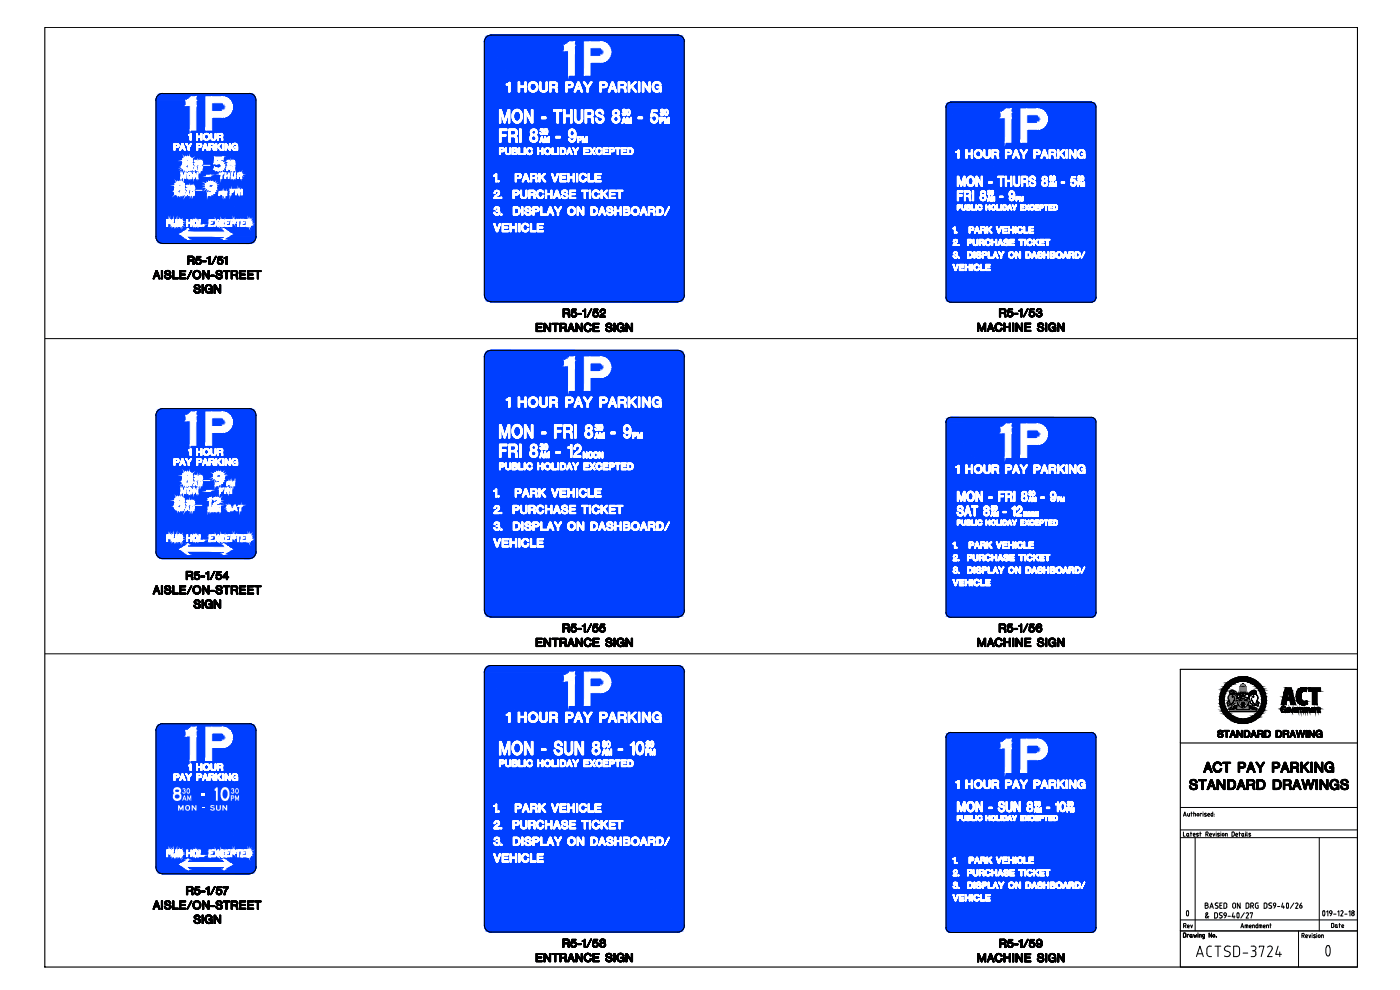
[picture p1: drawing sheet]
<svg xmlns="http://www.w3.org/2000/svg" width="420mm" height="297mm" viewBox="0 0 420 297" stroke-linecap="round" stroke-linejoin="round" font-family="sans-serif">
<defs><g id="words">
<g font-size="7.6" fill="#fff">
<text x="51.6" y="240.2">8</text>
<text x="59" y="240.2">- 10</text>
</g>
<g font-size="3" fill="#fff">
<text x="53.2" y="243.2">MON - SUN</text>
<text x="54.6" y="240.2">AM</text>
<text x="69.1" y="240.2">PM</text>
</g>
</g></defs>
<g fill="#003fff" stroke="#003fff" stroke-width=".3">
<path d="M147.1 10.6h56.6z"/>
<path d="M285.1 30.7h42.6z"/>
<path d="M285.1 90.6h42.6z"/>
<path d="M147.1 199.7h56.6z"/>
<path d="M285.1 219.8h42.6z"/>
<path d="M285.1 279.8h42.6z"/>
<path d="M147.1 105.2h56.6z"/>
<path d="M285.1 125.3h42.6z"/>
<path d="M285.1 185.2h42.6z"/>
<path d="M147.3 10.5l56.4 .1zM147.1 10.6h56.6zM147 10.6h56.7z"/>
<path d="M147 10.6l57.1 .1zM146.7 10.7h57.4z"/>
<path d="M146.7 10.7h57.4zM146.6 10.7h57.5z"/>
<path d="M146.6 10.7l57.8 .1zM146.4 10.8h58z"/>
<path d="M146.4 10.8l58.1 .1zM146.2 10.9h58.3z"/>
<path d="M146.2 10.9l58.5 .1zM146.1 11h58.6z"/>
<path d="M146.1 11l58.7 .1zM146.1 11l58.7 .1h-58.8z"/>
<path d="M146 11.1l58.9 .2zM146 11.1l58.9 .2h-59.1z"/>
<path d="M145.8 11.3l59.2 .1-.1-.1zM145.8 11.3l59.2 .1h-59.3z"/>
<path d="M145.7 11.4l59.4 .2zM145.7 11.4l59.4 .2z"/>
<path d="M145.7 11.6l59.5 .2-.1-.2zM145.7 11.6l59.5 .2h-59.7z"/>
<path d="M145.5 11.8l59.8 .1zM145.5 11.8l59.8 .1z"/>
<path d="M145.5 11.9l59.8 .2v-.2zM145.5 11.9l59.8 .2h-59.9z"/>
<path d="M145.4 12.1l59.9 .1zM145.4 12.1l59.9 .1z"/>
<path d="M145.4 12.2l59.9 .3v-.3zM145.4 12.2l59.9 .3h-59.9z"/>
<path d="M145.4 12.5l59.9 76.1v-76.1zM145.4 12.5l59.9 76.1h-59.9z"/>
<path d="M145.4 88.6l59.9 .3v-.3zM145.4 88.6l59.9 .3h-59.9z"/>
<path d="M145.4 88.9l59.9 .3v-.3zM145.4 88.9l59.9 .3h-59.8z"/>
<path d="M145.5 89.2l59.6 .3 .2-.3zM145.5 89.2l59.6 .3h-59.5z"/>
<path d="M145.6 89.5l59.3 .3 .2-.3zM145.6 89.5l59.3 .3h-59.1z"/>
<path d="M145.8 89.8l58.9 .3 .2-.3zM145.8 89.8l58.9 .3h-58.6z"/>
<path d="M146.1 90.1l58.3 .2 .3-.2zM146.1 90.1l58.3 .2h-58.1z"/>
<path d="M146.3 90.3h58.1zM146.3 90.3l57.8 .1z"/>
<path d="M146.7 90.4h57.4zM146.7 90.4l57 .1z"/>
<path d="M147 90.5h56.7zM147 90.5l56.4 .1z"/>
<path d="M48.8 28.1h26.4zM48.5 28.1h26.7z"/>
<path d="M48.5 28.1l27 .1zM48.1 28.2h27.4z"/>
<path d="M48.1 28.2l27.7 .1-.3-.1zM47.8 28.3l.3-.1 27.7 .1z"/>
<path d="M47.8 28.3l28.3 .2-.3-.2zM47.5 28.5l.3-.2 28.3 .2z"/>
<path d="M47.5 28.5l28.9 .3-.3-.3zM47.5 28.5l28.9 .3h-29.1z"/>
<path d="M47.3 28.8l29.2 .2-.1-.2zM47.3 28.8l29.2 .2h-29.4z"/>
<path d="M47.1 29l29.6 .4-.2-.4zM47.1 29l29.6 .4h-29.8z"/>
<path d="M46.9 29.4l29.9 .3-.1-.3zM46.9 29.4l29.9 .3h-30z"/>
<path d="M46.8 29.7l30 .4v-.4zM46.8 29.7l30 .4h-30z"/>
<path d="M46.8 30.1l30 40.9v-40.9zM46.8 30.1l30 40.9h-30z"/>
<path d="M46.8 71l30 .4v-.4zM46.8 71l30 .4h-30z"/>
<path d="M46.8 71.4l29.9 .3 .1-.3zM46.8 71.4l29.9 .3h-29.8z"/>
<path d="M46.9 71.7l29.6 .4 .2-.4zM46.9 71.7l29.6 .4h-29.4z"/>
<path d="M47.1 72.1l29.3 .2 .1-.2zM47.1 72.1l29.3 .2h-29.1z"/>
<path d="M47.3 72.3l28.8 .3 .3-.3zM47.3 72.3l28.8 .3h-28.6z"/>
<path d="M47.5 72.6l28.3 .2 .3-.2zM47.5 72.6l28.3 .2h-28z"/>
<path d="M47.8 72.8l27.7 .1 .3-.1zM47.8 72.8l27.7 .1h-27.4z"/>
<path d="M48.1 72.9h27.4zM48.1 72.9l27.1 .1z"/>
<path d="M48.5 73h26.7zM48.5 73l26.3 .1z"/>
<path d="M285.4 30.6l42.3 .1zM285.1 30.7h42.6zM285.1 30.7h42.6z"/>
<path d="M285.1 30.7l42.8 .1zM284.9 30.8h43z"/>
<path d="M284.9 30.8h43.1zM284.8 30.8h43.2z"/>
<path d="M284.8 30.8l43.4 .1zM284.7 30.9h43.5z"/>
<path d="M284.7 30.9h43.5zM284.6 30.9h43.6z"/>
<path d="M284.6 30.9l43.8 .1zM284.6 30.9l43.8 .1h-44z"/>
<path d="M284.4 31l44.1 .1zM284.3 31.1h44.2z"/>
<path d="M284.3 31.1l44.2 .1zM284.3 31.1l44.2 .1z"/>
<path d="M284.3 31.2l44.4 .1zM284.3 31.2l44.4 .1h-44.5z"/>
<path d="M284.2 31.3l44.5 .1zM284.2 31.3l44.5 .1z"/>
<path d="M284.1 31.4l44.7 .2-.1-.2zM284.1 31.4l44.7 .2h-44.8z"/>
<path d="M284 31.6l44.8 .1zM284 31.6l44.8 .1z"/>
<path d="M284 31.7l44.9 .2-.1-.2zM284 31.7l44.9 .2h-45z"/>
<path d="M283.9 31.9h45zM283.9 31.9h45z"/>
<path d="M283.9 31.9l45 .3v-.3zM283.9 31.9l45 .3h-45z"/>
<path d="M283.9 32.2l45 57v-57zM283.9 32.2l45 57h-45z"/>
<path d="M283.9 89.2l45 .3v-.3zM283.9 89.2l45 .3h-45zM283.9 89.5h45zM283.9 89.5h45z"/>
<path d="M283.9 89.5l44.9 .2 .1-.2zM283.9 89.5l44.9 .2h-44.8z"/>
<path d="M284 89.7h44.8zM284 89.7h44.8z"/>
<path d="M284 89.7l44.7 .2 .1-.2zM284 89.7l44.7 .2h-44.6z"/>
<path d="M284.1 89.9h44.6zM284.1 89.9l44.6 .1z"/>
<path d="M284.2 90h44.5zM284.2 90l44.3 .1z"/>
<path d="M284.3 90.1h44.2zM284.3 90.1l44.2 .1z"/>
<path d="M284.3 90.2h44.2zM284.3 90.2l44.1 .1z"/>
<path d="M284.4 90.3h44zM284.4 90.3l43.8 .1z"/>
<path d="M284.6 90.4h43.6zM284.6 90.4l43.6 .1z"/>
<path d="M284.7 90.5h43.5zM284.7 90.5l43.3 .1z"/>
<path d="M284.8 90.6h43.2zM284.8 90.6h43.1z"/>
<path d="M284.9 90.6h43zM284.9 90.6h42.8zM285.1 90.6h42.6z"/>
<path d="M285.1 90.6h42.6zM285.1 90.6l42.3 .1z"/>
<path d="M147.3 199.7h56.4zM147.1 199.7h56.6zM147 199.7h56.7z"/>
<path d="M147 199.7l57.1 .1zM146.7 199.8h57.4z"/>
<path d="M146.7 199.8h57.4zM146.6 199.8h57.5z"/>
<path d="M146.6 199.8l57.8 .1zM146.4 199.9h58z"/>
<path d="M146.4 199.9l58.1 .1zM146.2 200h58.3z"/>
<path d="M146.2 200l58.5 .2zM146.1 200.2h58.6z"/>
<path d="M146.1 200.2l58.7 .1zM146.1 200.2l58.7 .1h-58.8z"/>
<path d="M146 200.3l58.9 .1zM146 200.3l58.9 .1h-59.1z"/>
<path d="M145.8 200.4l59.2 .2-.1-.2zM145.8 200.4l59.2 .2h-59.3z"/>
<path d="M145.7 200.6l59.4 .1zM145.7 200.6l59.4 .1z"/>
<path d="M145.7 200.7l59.5 .2-.1-.2zM145.7 200.7l59.5 .2h-59.7z"/>
<path d="M145.5 200.9l59.8 .1zM145.5 200.9l59.8 .1z"/>
<path d="M145.5 201l59.8 .3v-.3zM145.5 201l59.8 .3h-59.9z"/>
<path d="M145.4 201.3h59.9zM145.4 201.3h59.9z"/>
<path d="M145.4 201.3l59.9 .4v-.4zM145.4 201.3l59.9 .4h-59.9z"/>
<path d="M145.4 201.7l59.9 76v-76zM145.4 201.7l59.9 76h-59.9z"/>
<path d="M145.4 277.7l59.9 .3v-.3zM145.4 277.7l59.9 .3h-59.9z"/>
<path d="M145.4 278l59.9 .4v-.4zM145.4 278l59.9 .4h-59.8z"/>
<path d="M145.5 278.4l59.6 .3 .2-.3zM145.5 278.4l59.6 .3h-59.5z"/>
<path d="M145.6 278.7l59.3 .3 .2-.3zM145.6 278.7l59.3 .3h-59.1z"/>
<path d="M145.8 279l58.9 .2 .2-.2zM145.8 279l58.9 .2h-58.6z"/>
<path d="M146.1 279.2l58.3 .2 .3-.2zM146.1 279.2l58.3 .2h-58.1z"/>
<path d="M146.3 279.4l57.8 .2 .3-.2zM146.3 279.4l57.8 .2h-57.4z"/>
<path d="M146.7 279.6h57.4zM146.7 279.6l57 .1z"/>
<path d="M147 279.7h56.7zM147 279.7h56.4z"/>
<path d="M48.8 217.2h26.4zM48.5 217.2h26.7z"/>
<path d="M48.5 217.2l27 .1zM48.1 217.3h27.4z"/>
<path d="M48.1 217.3l27.7 .2-.3-.2zM47.8 217.5l.3-.2 27.7 .2z"/>
<path d="M47.8 217.5l28.3 .1-.3-.1zM47.5 217.6l.3-.1 28.3 .1z"/>
<path d="M47.5 217.6l28.9 .3-.3-.3zM47.5 217.6l28.9 .3h-29.1z"/>
<path d="M47.3 217.9l29.2 .3-.1-.3zM47.3 217.9l29.2 .3h-29.4z"/>
<path d="M47.1 218.2l29.6 .3-.2-.3zM47.1 218.2l29.6 .3h-29.8z"/>
<path d="M46.9 218.5l29.9 .3-.1-.3zM46.9 218.5l29.9 .3h-30z"/>
<path d="M46.8 218.8l30 .4v-.4zM46.8 218.8l30 .4h-30z"/>
<path d="M46.8 219.2l30 41v-41zM46.8 219.2l30 41h-30z"/>
<path d="M46.8 260.2l30 .3v-.3zM46.8 260.2l30 .3h-30z"/>
<path d="M46.8 260.5l29.9 .4 .1-.4zM46.8 260.5l29.9 .4h-29.8z"/>
<path d="M46.9 260.9l29.6 .3 .2-.3zM46.9 260.9l29.6 .3h-29.4z"/>
<path d="M47.1 261.2l29.3 .3 .1-.3zM47.1 261.2l29.3 .3h-29.1z"/>
<path d="M47.3 261.5l28.8 .2 .3-.2zM47.3 261.5l28.8 .2h-28.6z"/>
<path d="M47.5 261.7l28.3 .2 .3-.2zM47.5 261.7l28.3 .2h-28z"/>
<path d="M47.8 261.9h28zM47.8 261.9l27.7 .1z"/>
<path d="M48.1 262h27.4zM48.1 262l27.1 .1z"/>
<path d="M48.5 262.1h26.7zM48.5 262.1l26.3 .1z"/>
<path d="M285.4 219.8h42.3zM285.1 219.8h42.6zM285.1 219.8h42.6z"/>
<path d="M285.1 219.8l42.8 .1zM284.9 219.9h43z"/>
<path d="M284.9 219.9h43.1zM284.8 219.9h43.2z"/>
<path d="M284.8 219.9l43.4 .1zM284.7 220h43.5z"/>
<path d="M284.7 220h43.5zM284.6 220h43.6z"/>
<path d="M284.6 220l43.8 .1zM284.4 220.1h44z"/>
<path d="M284.4 220.1l44.1 .1zM284.4 220.1l44.1 .1z"/>
<path d="M284.3 220.2l44.2 .1zM284.3 220.2l44.2 .1h-44.2z"/>
<path d="M284.3 220.3l44.4 .2zM284.3 220.3l44.4 .2h-44.5z"/>
<path d="M284.2 220.5l44.5 .1zM284.2 220.5l44.5 .1z"/>
<path d="M284.1 220.6l44.7 .1-.1-.1zM284.1 220.6l44.7 .1h-44.8z"/>
<path d="M284 220.7l44.8 .1zM284 220.7l44.8 .1z"/>
<path d="M284 220.8l44.9 .2-.1-.2zM284 220.8l44.9 .2h-45z"/>
<path d="M283.9 221h45zM283.9 221h45z"/>
<path d="M283.9 221l45 .3v-.3zM283.9 221l45 .3h-45z"/>
<path d="M283.9 221.3l45 57v-57zM283.9 221.3l45 57h-45z"/>
<path d="M283.9 278.3l45 .3v-.3zM283.9 278.3l45 .3h-45z"/>
<path d="M283.9 278.6h45zM283.9 278.6h45z"/>
<path d="M283.9 278.6l44.9 .2 .1-.2zM283.9 278.6l44.9 .2h-44.8z"/>
<path d="M284 278.8h44.8zM284 278.8l44.8 .1z"/>
<path d="M284 278.9l44.7 .2 .1-.2zM284 278.9l44.7 .2h-44.6z"/>
<path d="M284.1 279.1h44.6zM284.1 279.1h44.6z"/>
<path d="M284.2 279.1h44.5zM284.2 279.1l44.3 .2z"/>
<path d="M284.3 279.3h44.2zM284.3 279.3l44.2 .1z"/>
<path d="M284.3 279.4h44.2zM284.3 279.4h44.1z"/>
<path d="M284.4 279.4h44zM284.4 279.4l43.8 .1z"/>
<path d="M284.6 279.5h43.6zM284.6 279.5l43.6 .1z"/>
<path d="M284.7 279.6h43.5zM284.7 279.6l43.3 .1z"/>
<path d="M284.8 279.7h43.2zM284.8 279.7h43.1z"/>
<path d="M284.9 279.7h43zM284.9 279.7l42.8 .1zM285.1 279.8h42.6z"/>
<path d="M285.1 279.8h42.6zM285.1 279.8h42.3z"/>
<path d="M147.3 105.1l56.4 .1zM147.1 105.2h56.6zM147 105.2h56.7z"/>
<path d="M147 105.2h57.1zM146.7 105.2h57.4z"/>
<path d="M146.7 105.2l57.4 .1zM146.6 105.3h57.5z"/>
<path d="M146.6 105.3l57.8 .1zM146.4 105.4h58z"/>
<path d="M146.4 105.4l58.1 .1zM146.2 105.5h58.3z"/>
<path d="M146.2 105.5l58.5 .1zM146.1 105.6h58.6z"/>
<path d="M146.1 105.6l58.7 .1zM146.1 105.6l58.7 .1h-58.8z"/>
<path d="M146 105.7l58.9 .1zM146 105.7l58.9 .1h-59.1z"/>
<path d="M145.8 105.8l59.2 .2-.1-.2zM145.8 105.8l59.2 .2h-59.3z"/>
<path d="M145.7 106l59.4 .1zM145.7 106l59.4 .1z"/>
<path d="M145.7 106.1l59.5 .2-.1-.2zM145.7 106.1l59.5 .2h-59.7z"/>
<path d="M145.5 106.3l59.8 .1zM145.5 106.3l59.8 .1z"/>
<path d="M145.5 106.4l59.8 .3v-.3zM145.5 106.4l59.8 .3h-59.9z"/>
<path d="M145.4 106.7l59.9 .1zM145.4 106.7l59.9 .1z"/>
<path d="M145.4 106.8l59.9 .3v-.3zM145.4 106.8l59.9 .3h-59.9z"/>
<path d="M145.4 107.1l59.9 76v-76zM145.4 107.1l59.9 76h-59.9z"/>
<path d="M145.4 183.1l59.9 .4v-.4zM145.4 183.1l59.9 .4h-59.9z"/>
<path d="M145.4 183.5l59.9 .3v-.3zM145.4 183.5l59.9 .3h-59.8z"/>
<path d="M145.5 183.8l59.6 .3 .2-.3zM145.5 183.8l59.6 .3h-59.5z"/>
<path d="M145.6 184.1l59.3 .3 .2-.3zM145.6 184.1l59.3 .3h-59.1z"/>
<path d="M145.8 184.4l58.9 .3 .2-.3zM145.8 184.4l58.9 .3h-58.6z"/>
<path d="M146.1 184.7l58.3 .1 .3-.1zM146.1 184.7l58.3 .1h-58.1z"/>
<path d="M146.3 184.8l57.8 .2 .3-.2zM146.3 184.8l57.8 .2h-57.4z"/>
<path d="M146.7 185h57.4zM146.7 185l57 .1z"/>
<path d="M147 185.1h56.7zM147 185.1h56.4z"/>
<path d="M48.8 122.6h26.4zM48.5 122.6h26.7z"/>
<path d="M48.5 122.6l27 .1zM48.1 122.7h27.4z"/>
<path d="M48.1 122.7l27.7 .2-.3-.2zM47.8 122.9l.3-.2 27.7 .2z"/>
<path d="M47.8 122.9l28.3 .2-.3-.2zM47.5 123.1l.3-.2 28.3 .2z"/>
<path d="M47.5 123.1l28.9 .2-.3-.2zM47.5 123.1l28.9 .2h-29.1z"/>
<path d="M47.3 123.3l29.2 .3-.1-.3zM47.3 123.3l29.2 .3h-29.4z"/>
<path d="M47.1 123.6l29.6 .4-.2-.4zM47.1 123.6l29.6 .4h-29.8z"/>
<path d="M46.9 124l29.9 .2-.1-.2zM46.9 124l29.9 .2h-30z"/>
<path d="M46.8 124.2l30 .4v-.4zM46.8 124.2l30 .4h-30z"/>
<path d="M46.8 124.6l30 41v-41zM46.8 124.6l30 41h-30z"/>
<path d="M46.8 165.6l30 .3v-.3zM46.8 165.6l30 .3h-30z"/>
<path d="M46.8 165.9l29.9 .4 .1-.4zM46.8 165.9l29.9 .4h-29.8z"/>
<path d="M46.9 166.3l29.6 .3 .2-.3zM46.9 166.3l29.6 .3h-29.4z"/>
<path d="M47.1 166.6l29.3 .3 .1-.3zM47.1 166.6l29.3 .3h-29.1z"/>
<path d="M47.3 166.9l28.8 .2 .3-.2zM47.3 166.9l28.8 .2h-28.6z"/>
<path d="M47.5 167.1l28.3 .2 .3-.2zM47.5 167.1l28.3 .2h-28z"/>
<path d="M47.8 167.3h28zM47.8 167.3l27.7 .2z"/>
<path d="M48.1 167.5h27.4zM48.1 167.5l27.1 .1z"/>
<path d="M48.5 167.6h26.7zM48.5 167.6h26.3z"/>
<path d="M285.4 125.2l42.3 .1zM285.1 125.3h42.6zM285.1 125.3h42.6z"/>
<path d="M285.1 125.3h42.8zM284.9 125.3h43z"/>
<path d="M284.9 125.3h43.1zM284.8 125.3h43.2z"/>
<path d="M284.8 125.3l43.4 .1zM284.7 125.4h43.5z"/>
<path d="M284.7 125.4l43.5 .1zM284.6 125.5h43.6z"/>
<path d="M284.6 125.5l43.8 .1zM284.4 125.6h44z"/>
<path d="M284.4 125.6l44.1 .1zM284.4 125.6l44.1 .1h-44.2z"/>
<path d="M284.3 125.7l44.2 .1zM284.3 125.7l44.2 .1z"/>
<path d="M284.3 125.8l44.4 .1zM284.3 125.8l44.4 .1h-44.5z"/>
<path d="M284.2 125.9l44.5 .1zM284.2 125.9l44.5 .1z"/>
<path d="M284.1 126l44.7 .2-.1-.2zM284.1 126l44.7 .2h-44.8z"/>
<path d="M284 126.2h44.8zM284 126.2h44.8z"/>
<path d="M284 126.2l44.9 .2-.1-.2zM284 126.2l44.9 .2h-45zM283.9 126.4h45zM283.9 126.4h45z"/>
<path d="M283.9 126.4l45 .3v-.3zM283.9 126.4l45 .3h-45z"/>
<path d="M283.9 126.7l45 57v-57zM283.9 126.7l45 57h-45z"/>
<path d="M283.9 183.7l45 .3v-.3zM283.9 183.7l45 .3h-45z"/>
<path d="M283.9 184h45zM283.9 184h45z"/>
<path d="M283.9 184l44.9 .2 .1-.2zM283.9 184l44.9 .2h-44.8z"/>
<path d="M284 184.2h44.8zM284 184.2l44.8 .1z"/>
<path d="M284 184.3l44.7 .2 .1-.2zM284 184.3l44.7 .2h-44.6z"/>
<path d="M284.1 184.5h44.6zM284.1 184.5l44.6 .1z"/>
<path d="M284.2 184.6h44.5zM284.2 184.6l44.3 .1z"/>
<path d="M284.3 184.7h44.2zM284.3 184.7l44.2 .1z"/>
<path d="M284.3 184.8h44.2zM284.3 184.8l44.1 .1z"/>
<path d="M284.4 184.9h44zM284.4 184.9l43.8 .1z"/>
<path d="M284.6 185h43.6zM284.6 185h43.6z"/>
<path d="M284.7 185h43.5zM284.7 185l43.3 .1z"/>
<path d="M284.8 185.1h43.2zM284.8 185.1h43.1z"/>
<path d="M284.9 185.1h43zM284.9 185.1l42.8 .1zM285.1 185.2h42.6z"/>
<path d="M285.1 185.2h42.6zM285.1 185.2h42.3z"/>
</g>
<g fill="#fff" stroke="#fff" stroke-width=".3">
<path d="M56.3 68.8h.2z"/>
<path d="M67.1 71.7h.2z"/>
<path d="M56.3 71.7h.2z"/>
<path d="M68.8 49.1l.1 .2z"/>
<path d="M64.4 54.9l-.2 .3z"/>
<path d="M54.3 51.9h.3v.6z"/>
<path d="M55.5 51.9h.3l-.3 .6z"/>
<path d="M58.1 51.9h.3v.5z"/>
<path d="M59.1 53l.3 .5h-.3z"/>
<path d="M69.3 50h.2v.5z"/>
<path d="M70.2 50h.2l-.2 .5z"/>
<path d="M58.5 50h.2l-.1 .2z"/>
<path d="M59.5 50h.2v.5z"/>
<path d="M60.4 50h.2l-.2 .5z"/>
<path d="M67 57.4h.2v.6z"/>
<path d="M67.8 57.4h.3l-.2 .6z"/>
<path d="M56.2 57.4h.2l-.1 .3z"/>
<path d="M57.1 57.4h.2v.6z"/>
<path d="M58.1 57.4h.2l-.2 .6z"/>
<path d="M56.3 257.9h.2z"/>
<path d="M54.1 259.3h15.4z"/>
<path d="M67.1 260.8h.2z"/>
<path d="M56.3 260.9h.2z"/>
<path d="M56.3 163.4h.2z"/>
<path d="M67.1 166.3h.2z"/>
<path d="M56.3 166.3h.2z"/>
<path d="M54.3 146.5h.3v.6z"/>
<path d="M55.5 146.5h.3l-.3 .6z"/>
<path d="M58.1 146.5h.3v.5z"/>
<path d="M59.1 147.6l.3 .5h-.3z"/>
<path d="M58.5 144.5h.2l-.1 .3z"/>
<path d="M59.5 144.5h.2v.5z"/>
<path d="M60.4 144.5h.2l-.2 .5z"/>
<path d="M66.7 141.9l-.2 .3z"/>
<path d="M62.5 152.4l.1 .3z"/>
<path d="M63.1 153.1l.1 .3z"/>
<path d="M65.4 152.4l.1 .3z"/>
<path d="M66 153.1l.2 .3z"/>
<path d="M69 153l.1 .2z"/>
<path d="M70.3 151.6h.3l-.2 .4z"/>
<path d="M56.1 152h.2l-.1 .3z"/>
<path d="M57.1 152h.2v.4z"/>
<path d="M58 152h.2l-.2 .4z"/>
<path d="M69.3 144.5h.2v.5z"/>
<path d="M70.2 144.5h.2l-.2 .5z"/>
<path d="M67.1 68.8h.2zM67.1 68.8h.2z"/>
<path d="M56.3 68.8h.2zM56.3 68.8h.2z"/>
<path d="M67.1 68.8h.2zM67.1 68.8h.2z"/>
<path d="M67.1 68.8h.2zM67.1 68.8h.2z"/>
<path d="M67.1 68.8l1.5 .8zM67.1 68.8l1.5 .8h-1.1z"/>
<path d="M56.3 68.8l-.2 .8 .4-.8zM55 69.6l1.3-.8-.2 .8z"/>
<path d="M55 69.6l14.5 .6-.9-.6zM54.1 70.2l.9-.6 14.5 .6z"/>
<path d="M54.1 70.2h15.4zM54.1 70.2h15.4zM54.1 70.2h15.4zM54.1 70.2h15.4z"/>
<path d="M54.1 70.2h15.4zM54.1 70.2h15.4zM54.1 70.2h15.4zM54.1 70.2h15.4zM54.1 70.2h15.4zM54.1 70.2h15.4zM54.1 70.2h15.4zM54.1 70.2h15.4z"/>
<path d="M54.1 70.2l15.4 .1zM54.1 70.2l15.4 .1zM54.1 70.3h15.4zM54.1 70.3h15.4z"/>
<path d="M54.1 70.3h15.4zM54.1 70.3h15.4zM54.1 70.3h15.4zM54.1 70.3h15.4zM54.1 70.3h15.4zM54.1 70.3h15.4z"/>
<path d="M54.1 70.3l14.5 .6 .9-.6zM54.1 70.3l14.5 .6h-13.6z"/>
<path d="M67.5 70.9l-.2 .8 1.3-.8zM67.5 70.9l-.4 .8z"/>
<path d="M55 70.9l1.5 .8-.4-.8zM55 70.9l1.5 .8z"/>
<path d="M67.1 71.7h.2zM67.1 71.7h.2z"/>
<path d="M56.3 71.7h.2zM56.3 71.7h.2z"/>
<path d="M67.1 71.7h.2zM67.1 71.7h.2z"/>
<path d="M56.3 71.7h.2zM56.3 71.7h.2z"/>
<path d="M56.3 71.7h.2zM56.3 71.7h.2z"/>
<path d="M56.5 56.2v.2l.2-.2zM56.5 56.4l.2-.2v.2z"/>
<path d="M56.6 56.2l.2 .1zM56.6 56.2l.2 .1zM56.6 56.1l.2 .2zM56.6 56.1l.2 .1zM56.7 56.1l.2-.1-.1 .2zM56.7 56.1l.2-.1zM56.8 55.8l.1 .2h-.2zM56.8 55.8l-.1 .2zM56.5 55.7l.3 .1-.1 .2zM56.5 55.7l.2 .3zM56.2 55.8l.3-.1v.2zM56.2 55.8l.3 .1zM56 55.9l.2-.1 .1 .2zM56 55.9l.3 .1z"/>
<path d="M56 56.7l.2-.1v.3zM56.2 56.6v.3zM56.3 56.7l.2 .2h-.3zM56.3 56.7l.2 .2zM56.5 56.7l.3 .2h-.3zM56.5 56.7l.3 .2zM56.7 56.7l.3-.1-.2 .3zM56.8 56.6l-.1 .1 .3-.1zM56.9 56.3l.1 .3h-.2zM56.7 56.5l.2-.2zM56.7 56.2l.2 .1-.2 .2zM56.7 56.2v.3zM56.5 56.2l.1 .2zM56.5 56.2l.1 .2z"/>
<path d="M57.3 55.9l.2 .1-.2 .1zM57.3 56.1l.2-.1zM57.3 56.1h.2l-.3 .2zM57.2 56.3l.3-.2zM57.2 56.3h.2l-.1 .3zM57.4 56.3l-.1 .3zM57.3 56.6l.2-.1-.2 .3zM57.5 56.5l-.2 .3zM57.3 56.8l.2-.2v.3zM57.5 56.6v.3zM57.6 56.7l.1 .2h-.2zM57.6 56.7l.1 .2zM57.7 56.7l.2 .2h-.2zM57.7 56.7l.2 .2zM57.9 56.7l.2 .1-.2 .1zM57.9 56.7l.2 .1zM57.9 56.6h.3l-.1 .2zM58 56.5l.2 .1zM58 56.5l.2-.2v.3zM58 56.3v.2l.2-.2zM58.2 56.1v.2h-.2zM58 56.1v.2l.2-.2zM58.1 55.9l.1 .2h-.2zM57.9 56l.2-.1zM57.9 55.8l.2 .1-.2 .1zM57.9 55.8v.2zM57.7 55.7l.2 .1v.2zM57.7 55.7l.2 .3zM57.5 55.8l.2-.1v.2zM57.5 55.8l.2 .1zM57.3 55.9l.2-.1 .1 .2zM57.3 55.9l.3 .1z"/>
<path d="M53.4 54.6h.5v.7zM53.4 54.6l.1 .8 .4-.1zM53 54.7l.4-.1 .1 .8zM53 54.7l.3 .7h.2zM52.6 55.1l.4-.4 .3 .7zM52.6 55.1l.7 .3zM52.6 55.1l.6 .4-.8 .2zM52.4 55.7h.8v-.2zM52.4 55.7h.8l-.7 .4zM52.5 56.1l.7-.3zM52.5 56.1l.7-.3-.5 .6zM53.2 55.8l-.5 .6zM53.2 55.9v.7l-.5-.2zM53.2 55.9v.7zM53.4 56l.5 .7-.7-.1zM53.4 56l.5 .7v-.7z"/>
<path d="M53.9 56l.7 .6-.7 .1zM53.9 56l.7 .6-.1-.6zM54.5 56l.6 .4-.5 .2zM54.5 56l.6 .4zM54.6 55.9l.7 .2-.2 .3zM54.6 55.9l.7 .2zM54.6 55.8l.8-.1-.1 .4zM54.6 55.7h.8zM54.6 55.7l.6-.6 .2 .6zM54.6 55.5v.2l.6-.6zM54.8 54.7l.4 .4-.6 .4zM54.8 54.7l-.3 .7 .1 .1zM54.4 54.6l.4 .1-.3 .7zM54.4 54.6l-.1 .8h.2zM54 54.6h.4l-.1 .8zM54 54.6l-.1 .7 .4 .1z"/>
<path d="M53.2 57.8l.1 .8-.4-.2zM53.2 57.8l.1 .8 .2-.6zM53.5 58l.4 .7-.6-.1zM53.5 58l.4 .7v-.7z"/>
<path d="M52.4 58l.7-.4-.5 .6zM53.1 57.6l-.5 .6zM52.6 58.2l.6-.5-.3 .7zM53.2 57.7l-.3 .7z"/>
<path d="M52.4 56.7l.7 .3-.8 .3zM52.3 57.3l.7 .1 .1-.4zM52.3 57.3l.7 .1-.6 .3zM52.4 57.7l.6-.3zM52.4 57.7l.6-.2-.6 .5zM52.4 58l.6-.5z"/>
<path d="M53.6 56.1h.3v.6zM53.6 56.1v.6h.3zM53.4 56.1h.2v.6zM53.4 56.1l.1 .7zM53.1 56.2l.3-.1 .1 .7zM53.1 56.2l.4 .6zM52.8 56.3l.3-.1 .3 .6zM52.8 56.3l.4 .6 .2-.1zM52.6 56.5l.2-.2 .4 .6zM52.6 56.5l.6 .4zM52.6 56.5l.5 .5-.7-.3zM52.4 56.7l.7 .3z"/>
<path d="M53.9 58l.6 .6-.6 .1zM53.9 58l.6 .6-.2-.6zM54.3 58l.6 .4-.4 .2zM54.3 58l.6 .4-.3-.6zM54.6 57.8l.6 .4-.3 .2zM54.6 57.8l.6 .4zM54.7 57.7l.7 .3-.2 .2zM54.8 57.6l-.1 .1 .7 .3zM54.8 57.6l.7 .1-.1 .3zM54.8 57.5l.7 .2zM54.8 57.5l.7-.2v.4zM54.8 57.4l.7-.1zM55.4 56.7l.1 .6-.7 .1zM54.7 57l.1 .4 .6-.7zM55.2 56.5l.2 .2-.7 .3zM55.2 56.5l-.5 .5zM55 56.3l.2 .2-.5 .5zM55 56.3l-.3 .7zM54.7 56.2l.3 .1-.3 .6zM54.7 56.2l-.3 .6 .3 .1zM54.4 56.1l.3 .1-.3 .6zM54.4 56.1v.7zM54.3 56.1h.1l-.1 .7zM54.3 56.1v.7zM53.9 56.1h.4l-.1 .6zM53.9 56.1v.6h.3z"/>
<path d="M64.4 50.2l.3 .9-.6-.3zM64.4 50.2l.3 .9 .2-.7zM64.9 50.4l.5 .8-.7-.1zM64.9 50.4l.5 .8v-.7zM65.4 50.5l.7 .7h-.7zM65.4 50.5l.7 .7-.1-.7zM66 50.5l.5 .5-.4 .2zM66 50.5l.5 .5-.3-.6zM66.2 50.4l.7 .4-.4 .2zM66.2 50.4l.7 .4-.5-.6zM66.4 50.2l.8 .1-.3 .5zM66.5 50l-.1 .2 .8 .1zM66.5 50l.8-.1-.1 .4zM66.6 49.8l-.1 .2 .8-.1zM66.6 49.8l.7-.4v.5zM66.6 49.6v.2l.7-.4zM67 49l.3 .4-.7 .2zM66.5 49.4l.1 .2 .4-.6zM66.7 48.6l.3 .4-.5 .4zM66.7 48.6l-.4 .6 .2 .2z"/>
<path d="M66.3 48.4l.4 .2-.4 .6zM66.3 48.4l-.2 .7 .2 .1zM65.8 48.3l.5 .1-.2 .7zM65.8 48.3v.7l.3 .1zM65.1 48.4l.7-.1v.7zM65.1 48.4l.2 .7 .5-.1zM64.5 48.7l.6-.3 .2 .7zM64.5 48.7l.4 .6 .4-.2z"/>
<path d="M64.4 47.1l.7 .7 1.9-.7zM65.1 47.8l1.9-.7v.7z"/>
<path d="M64.4 47.1l-.2 2 .9-1.3zM65.1 47.8l-.2 1.5-.7-.2z"/>
<path d="M55.7 47.1h.5v.7zM55.7 47.1l.2 .7h.3zM55.4 47.2l.3-.1 .2 .7zM55.4 47.2l.3 .7 .2-.1zM54.9 47.6l.5-.4 .3 .7zM54.9 47.6l.8 .3zM54.9 47.6l.7 .4-.8 .2zM54.8 48.2h.7l.1-.2zM54.8 48.2h.7l-.7 .4zM54.8 48.6l.7-.4zM54.8 48.6l.7-.3-.4 .6zM55.5 48.3l-.4 .6zM55.1 48.9l.5-.5-.1 .7zM55.6 48.4l-.1 .7zM55.7 48.4l.5 .8-.7-.1zM55.7 48.4l.5 .8v-.6z"/>
<path d="M56.2 48.6l.8 .5-.8 .1zM56.2 48.6l.8 .5-.2-.7zM56.8 48.4l.6 .5-.4 .2zM56.8 48.4l.6 .5zM56.9 48.4l.8 .2-.3 .3zM57 48.3l.7 .3zM57 48.3l.8-.1-.1 .4zM57 48.2h.8zM57 48.2l.6-.6 .2 .6zM56.9 48l.1 .2 .6-.6zM57.2 47.2l.4 .4-.7 .4zM57.2 47.2l-.3 .8zM56.8 47.1l.4 .1-.4 .7zM56.8 47.1l-.2 .7 .2 .1zM56.3 47.1h.5l-.2 .7zM56.3 47.1v.7h.3z"/>
<path d="M55.6 50.3l.1 .8-.5-.2zM55.6 50.3l.1 .8 .2-.7zM55.9 50.4l.3 .8-.5-.1zM55.9 50.4l.3 .8v-.7z"/>
<path d="M54.8 50.5l.6-.4-.4 .6zM55.4 50.1l-.4 .6zM55 50.7l.5-.5-.3 .7zM55.5 50.2l-.3 .7 .4-.6z"/>
<path d="M54.8 49.2l.6 .3-.8 .3zM54.6 49.8h.8v-.3zM54.6 49.8h.8l-.7 .4zM54.7 50.2l.7-.2v-.2zM54.7 50.2l.7-.2-.6 .5zM54.8 50.5l.6-.4v-.1z"/>
<path d="M56 48.6h.2l.1 .6zM56 48.6v.6h.3zM55.7 48.6h.3v.6zM55.7 48.6l.2 .7zM55.5 48.7l.2-.1 .2 .7zM55.5 48.7l.4 .6zM55.1 48.8l.4-.1 .2 .6zM55.1 48.8l.4 .6 .2-.1zM54.9 49l.2-.2 .4 .6zM54.9 49l.6 .4zM54.9 49l.6 .5-.7-.3zM54.8 49.2l.7 .3z"/>
<path d="M56.2 50.5l.6 .6-.6 .1zM56.2 50.5l.6 .6-.2-.7zM56.6 50.4l.7 .5-.5 .2zM56.6 50.4l.7 .5-.4-.6zM56.9 50.3l.7 .4-.3 .2zM57 50.2l-.1 .1 .7 .4zM57 50.2l.7 .3-.1 .2zM57 50.2l.7 .3zM57.1 50.1l.8 .1-.2 .3zM57.1 50l.8 .2zM57.1 50l.8-.2v.4zM57.2 49.8l-.1 .2 .8-.2zM57.7 49.2l.2 .6h-.7zM57.1 49.5l.1 .3 .5-.6zM57.6 49l.1 .2-.6 .3zM57.1 49.5l.5-.5zM57.4 48.8l.2 .2-.5 .5zM57.4 48.8l-.3 .7zM57.1 48.7l.3 .1-.4 .6zM57.1 48.7l-.3 .6 .2 .1zM56.8 48.6l.3 .1-.3 .6zM56.8 48.6v.7zM56.6 48.6h.2l-.1 .7zM56.6 48.6l.1 .7zM56.3 48.6h.3l-.1 .6zM56.3 48.6l-.1 .6h.3z"/>
<path d="M58.8 48.7v.2l.3-.2zM58.8 48.9l.3-.2v.2z"/>
<path d="M58.9 48.7l.1 .2zM58.9 48.7l.2 .1zM59 48.6l.2 .1zM59 48.6l.2 .1zM59 48.6h.3l-.1 .1zM59 48.6h.3zM59.1 48.3l.2 .3h-.3zM59.1 48.3l-.1 .3z"/>
<path d="M58.9 48.2l.2 .1-.1 .2zM58.9 48.2l.1 .3zM58.6 48.3l.3-.1-.1 .2zM58.6 48.3l.2 .1zM58.4 48.4l.2-.1 .1 .1zM58.4 48.4h.3z"/>
<path d="M58.3 49.2l.2-.1 .1 .3zM58.5 49.1l.1 .3zM58.7 49.2l.2 .2h-.3zM58.7 49.2l.2 .2zM58.8 49.2l.3 .2h-.2zM58.8 49.2l.3 .2z"/>
<path d="M59 49.1h.3l-.2 .3zM59.1 49.1h.2zM59.3 48.9v.2h-.2zM59 49l.3-.1zM59.1 48.7l.2 .2-.3 .1zM59.1 48.7l-.1 .3zM58.9 48.7h.2l-.1 .2zM58.9 48.7l.1 .2z"/>
<path d="M59.7 48.4l.1 .1-.2 .1zM59.6 48.6l.2-.1zM59.6 48.6h.2l-.2 .2zM59.6 48.8l.2-.2zM59.6 48.8h.2l-.2 .3zM59.8 48.8l-.2 .3zM59.6 49.1l.2-.1-.1 .3zM59.8 49l-.1 .3zM59.7 49.3l.1-.2 .1 .3zM59.8 49.1l.1 .3zM60 49.2l.1 .2h-.2zM60 49.2l.1 .2zM60.1 49.2l.2 .2h-.2zM60.1 49.2l.2 .2zM60.2 49.2l.3 .1zM60.2 49.2l.3 .1zM60.3 49.1h.3l-.1 .2zM60.4 49l.2 .1zM60.4 49l.2-.2v.3zM60.4 48.8v.2l.2-.2zM60.6 48.6v.2h-.2zM60.4 48.6v.2l.2-.2zM60.5 48.4l.1 .2h-.2zM60.3 48.5l.2-.1zM60.3 48.3l.2 .1-.2 .1zM60.3 48.3v.2zM60.1 48.2l.2 .1-.1 .1zM60.1 48.2l.1 .2zM59.9 48.3l.2-.1v.2zM59.9 48.3l.2 .1zM59.7 48.4l.2-.1 .1 .1zM59.7 48.4h.3z"/>
<path d="M68.6 48.7v.2l.3-.2zM68.6 48.9l.3-.2v.2z"/>
<path d="M68.7 48.7l.2 .1-.2 .1zM68.7 48.7l.2 .1zM68.8 48.6l.2 .1zM68.8 48.6l.2 .1zM68.8 48.6h.3l-.1 .1zM68.8 48.6h.3zM68.9 48.3l.2 .3h-.2zM68.9 48.3v.3zM68.7 48.2l.2 .1-.1 .2zM68.7 48.2l.1 .3zM68.4 48.3l.3-.1v.2zM68.4 48.3l.3 .1zM68.2 48.4l.2-.1 .1 .1zM68.2 48.4h.3z"/>
<path d="M68.1 49.2l.2-.1 .1 .3zM68.3 49.1l.1 .3zM68.4 49.2l.3 .2h-.3zM68.4 49.2l.3 .2zM68.7 49.2l.2 .2h-.2zM68.7 49.2l.2 .2z"/>
<path d="M68.8 49.1h.3l-.2 .3zM68.8 49.1h.3zM69 48.9l.1 .2h-.2zM68.9 49l.1-.1zM68.9 48.7v.3zM68.9 48.7v.3zM68.7 48.7h.2l-.1 .2zM68.7 48.7l.1 .2z"/>
<path d="M69.5 48.4l.2 .1-.3 .1zM69.4 48.6l.3-.1zM69.4 48.6h.2l-.2 .2zM69.4 48.8l.2-.2zM69.4 48.8h.2l-.2 .3zM69.6 48.8l-.2 .3 .2-.1zM69.4 49.1l.2-.1-.1 .3zM69.6 49l-.1 .3zM69.5 49.3l.2-.2v.3zM69.7 49.1v.3zM69.8 49.2l.1 .2h-.2zM69.8 49.2l.1 .2zM69.9 49.2l.2 .2h-.2zM69.9 49.2l.2 .2zM70 49.2l.3 .1-.2 .1zM70 49.2l.3 .1zM70.1 49.1h.2v.2zM70.2 49l-.1 .1h.2zM70.2 49l.2-.2zM70.2 48.8v.2l.2-.2zM70.3 48.6l.1 .2h-.2zM70.2 48.6v.2l.1-.2zM70.3 48.4l-.1 .2zM70.1 48.5l.1 .1 .1-.2zM70.1 48.3l.2 .1-.2 .1zM70.1 48.3v.2zM69.9 48.2l.2 .1-.1 .1zM69.9 48.2l.1 .2zM69.7 48.3l.2-.1v.2zM69.7 48.3l.2 .1zM69.5 48.4l.2-.1 .1 .1zM69.5 48.4h.3z"/>
<path d="M62.8 54.6l.5-.1v.7zM62.8 54.6l.1 .7 .4-.1zM62.2 54.8l.6-.2 .1 .7zM62.2 54.8l.4 .7 .3-.2z"/>
<path d="M62.2 54.8l.4 .6-.7-.2zM61.9 55.2l.7 .2zM61.9 55.2l.6 .3-.7 .1zM61.8 55.6l.6 .1 .1-.2zM61.8 55.6l.6 .1-.6 .3zM61.8 56l.6-.1v-.2zM61.8 56l.6-.1-.4 .6zM62.4 55.9l-.4 .6zM62 56.5l.5-.5-.2 .8zM62.5 56l-.2 .8 .3-.7zM62.6 56.1l.2 .8-.5-.1zM62.6 56.1l.2 .8 .2-.6zM63 56.3l.3 .7-.5-.1zM63 56.3l.3 .7v-.7zM63.3 56.3l.5 .6-.5 .1zM63.3 56.3l.5 .6-.1-.6zM63.7 56.3l.6 .5-.5 .1zM63.7 56.3l.6 .5-.3-.7zM64 56.1l.6 .4-.3 .3zM64 56.1l.6 .4-.5-.5zM64.1 56l.7 .1-.2 .4zM64.2 55.9l.6 .2zM64.2 55.9l.7-.2-.1 .4zM64.2 55.8l.7-.1z"/>
<path d="M62.3 58v.7l.1-.7zM62.4 58v.7h-.1z"/>
<path d="M62.4 58l.7 .6-.7 .1zM62.4 58l.7 .6-.2-.7zM62.9 57.9l.8 .4-.6 .3zM62.9 57.9l.8 .4-.3-.6zM63.4 57.7l.8 .2-.5 .4zM63.4 57.7l.8 .2-.5-.5zM63.7 57.4h.9l-.4 .5zM64 57l-.3 .4h.9zM64 57l.9-.3-.3 .7zM64.2 56.6l-.2 .4 .9-.3zM64.2 56.6l.7-.6v.7zM64.2 56.1v.5l.7-.6z"/>
<path d="M64.2 56l.7-.4v.5zM64.2 55.8v.2l.7-.4zM64.7 55.2l.2 .4-.7 .2zM64.1 55.6l.1 .2 .5-.6zM64.4 54.9l.3 .3-.6 .4zM64.4 54.9l-.4 .5 .1 .2z"/>
<path d="M63.9 54.6l.5 .3-.4 .6zM63.9 54.6l-.2 .7 .3 .2zM63.3 54.5l.6 .1-.2 .7zM63.3 54.5v.7l.4 .1z"/>
<path d="M69.1 56.8v1.7l.3-1.4zM69.4 57.1v1.4h-.3z"/>
<path d="M69.1 56.8h1.2l-.9 .3zM69.4 57.1h.9v-.3z"/>
<path d="M69.4 57.5h.5l-.5 .2zM69.4 57.7h.5v-.2z"/>
<path d="M71.5 57.5l.2 .2-.2 .1zM71.5 57.5l.2 .2zM71.6 57.5l.3 .1-.2 .1zM71.6 57.5l.3 .1zM71.7 57.4l.3-.1-.1 .3zM71.7 57.3h.3zM71.9 57.1l.1 .2h-.3zM71.7 57.2l.2-.1zM71.7 56.9l.2 .2-.2 .1zM71.7 56.9v.3zM71.5 56.8l.2 .1-.1 .2zM71.5 56.8l.1 .3z"/>
<path d="M70.7 56.8v1.7l.3-1.7zM71 56.8v1.7h-.3z"/>
<path d="M71 56.8v.3l.5-.3zM71 57.1l.5-.3v.3z"/>
<path d="M71 57.5v.3l.5-.3zM71 57.8l.5-.3 .1 .3z"/>
<path d="M71.4 57.8l.3 .7v-.7zM71.7 57.8l.3 .7h-.3z"/>
<path d="M72.5 56.8v1.7l.3-1.7zM72.8 56.8v1.7h-.3z"/>
<path d="M54.3 51.9v1.6l.3-1zM54.6 52.5v1h-.3z"/>
<path d="M54.6 51.9v.6l.5 1zM54.6 51.9l.5 1v.6z"/>
<path d="M55.5 51.9l-.4 1.6v-.6zM55.5 51.9l-.4 1.6 .4-1z"/>
<path d="M55.8 51.9l-.3 .6v1zM55.8 51.9v1.6h-.3z"/>
<path d="M56.4 52.1l.2 .2-.3 .1zM56.3 52.4l.3-.1zM56.3 52.4l.3 .1-.4 .2zM56.2 52.7h.3l.1-.2zM56.2 52.7h.3l-.2 .3zM56.5 52.7l-.2 .3h.3zM56.3 53h.3l-.2 .3zM56.6 53l-.2 .3zM56.4 53.3l.2-.2 .1 .4zM56.6 53.1l.1 .4zM56.8 53.2l.1 .4-.2-.1zM56.8 53.2l.1 .4zM56.9 53.3l.3 .2-.3 .1zM56.9 53.3l.3 .2zM57.1 53.2l.3 .1-.2 .2zM57.1 53.2l.3 .1zM57.2 53.1l.4-.1-.2 .3zM57.3 53l-.1 .1 .4-.1zM57.3 53l.3-.3v.3zM57.3 52.7v.3l.3-.3zM57.6 52.4v.3h-.3zM57.3 52.5v.2l.3-.3zM57.4 52.1l.2 .3-.3 .1zM57.2 52.3l.1 .2 .1-.4zM57.2 51.9l.2 .2-.2 .2zM57.2 51.9v.4zM56.9 51.9h.3l-.1 .3zM56.9 51.9l.2 .3zM56.7 51.9h.2v.3zM56.7 51.9l.2 .3zM56.4 52.1l.3-.2 .1 .3zM56.4 52.1l.4 .1z"/>
<path d="M58.1 51.9v1.6l.3-1.1zM58.4 52.4v1.1h-.3z"/>
<path d="M58.4 51.9v.5l.7 1.1zM58.4 51.9l.7 1.1v.5z"/>
<path d="M59.1 51.9v1.1l.3-1.1zM59.4 51.9v1.6l-.3-.5z"/>
<path d="M62 52.6h1.2l-1.2 .3zM62 52.9h1.2v-.3z"/>
<path d="M68.7 50.5l.2 .2zM68.7 50.5l.2 .2zM68.8 50.5h.2l-.1 .2zM68.8 50.5h.2zM68.8 50.4l.3-.1zM68.9 50.3h.2zM68.9 50.3l.1-.1zM68.8 50.2h.2zM68.9 50l.1 .2h-.2zM68.9 50l-.1 .2zM68.7 50l.1 .2zM68.7 50l.1 .2z"/>
<path d="M68.1 50v1.2l.2-1.2zM68.3 50v1.2h-.2z"/>
<path d="M68.3 50v.2l.4-.2zM68.3 50.2l.4-.2v.2z"/>
<path d="M68.3 50.5v.2l.4-.2zM68.3 50.7l.4-.2v.2z"/>
<path d="M69.3 50v1.2l.2-.7zM69.5 50.5v.7h-.2z"/>
<path d="M69.5 50l.4 1.2zM69.5 50l.4 1.2z"/>
<path d="M70.2 50l-.3 1.2zM70.2 50l-.3 1.2z"/>
<path d="M70.4 50l-.2 1.2zM70.4 50v1.2h-.2z"/>
<path d="M58.5 50l-.5 1.2 .6-1zM58.6 50.2l-.4 1h-.2z"/>
<path d="M58.7 50l-.1 .2 .4 1zM58.7 50l.5 1.2h-.2z"/>
<path d="M58.4 50.7h.4l-.4 .2zM58.4 50.9h.5l-.1-.2z"/>
<path d="M59.5 50v1.2l.2-.7zM59.7 50.5v.7h-.2z"/>
<path d="M59.7 50l.4 1.2zM59.7 50l.4 1.2z"/>
<path d="M60.4 50l-.3 1.2zM60.4 50l-.3 1.2 .3-.7z"/>
<path d="M60.6 50l-.2 1.2zM60.6 50v1.2h-.2z"/>
<path d="M66.4 58l.1 .2zM66.4 58l.1 .2zM66.4 58h.3l-.2 .2zM66.4 58h.3zM66.5 57.9l.2-.1v.2zM66.5 57.8h.2zM66.5 57.8l.2-.1zM66.5 57.7h.2zM66.5 57.5v.2zM66.5 57.5v.2zM66.4 57.4l.1 .1-.1 .2zM66.4 57.4v.3z"/>
<path d="M65.7 57.4v1.3l.2-1.3zM65.9 57.4v1.3h-.2z"/>
<path d="M65.9 57.4v.3l.5-.3zM65.9 57.7l.5-.3v.3z"/>
<path d="M65.9 58v.2l.5-.2zM65.9 58.2l.5-.2v.2z"/>
<path d="M67 57.4v1.3l.2-.7zM67.2 58v.7h-.2z"/>
<path d="M67.2 57.4l.3 1.3zM67.2 57.4l.3 1.3z"/>
<path d="M67.8 57.4l-.3 1.3zM67.8 57.4l-.3 1.3 .4-.7z"/>
<path d="M68.1 57.4l-.2 1.3zM68.1 57.4v1.3h-.2z"/>
<path d="M59.7 65.9v2l.4-2zM60.1 65.9v1.6l-.4 .4z"/>
<path d="M60.1 67.5h1.1l-1.5 .4zM59.7 67.9h1.5v-.4z"/>
<path d="M56.2 57.4l-.5 1.3 .6-1zM56.3 57.7l-.4 1h-.2z"/>
<path d="M56.4 57.4l-.1 .3 .4 1zM56.4 57.4l.5 1.3h-.2z"/>
<path d="M56.1 58.2h.4l-.5 .2zM56 58.4h.5v-.2z"/>
<path d="M51.6 67.2h.4zM51.6 67.3l.4-.1zM51.6 67.3h.4z"/>
<path d="M51.7 67.4l.3-.1zM51.7 67.4l.3-.1zM51.7 67.4l.3-.1zM52 67.3l-.3 .3zM51.7 67.6l.3-.2zM52 67.4l-.2 .2zM51.8 67.6l.3-.2-.2 .4zM52.1 67.4l-.2 .4zM52.1 67.5v.4l-.2-.1zM52.1 67.5v.4zM52.2 67.6l.1 .3h-.2zM52.2 67.6l.1 .3zM52.3 67.6l.2 .3h-.2zM52.3 67.6l.2 .3zM52.4 67.6l.3 .2-.2 .1zM52.4 67.6l.3 .2zM52.5 67.5l.4 .1-.2 .2zM52.5 67.5l.4 .1zM52.6 67.4l.3 .1zM52.6 67.4l.3 .1zM52.6 67.4h.4zM52.6 67.4h.4zM52.7 67.4h.3zM52.7 67.3l.3 .1zM52.7 67.3h.3z"/>
<path d="M52.7 67.3h.3zM52.7 67.2h.3z"/>
<path d="M51.6 65.9v1.3l.4-1.3zM52 65.9v1.3h-.4z"/>
<path d="M52.7 65.9v1.3l.3-1.3zM53 65.9v1.3h-.3z"/>
<path d="M56 65.9v2l.3-2zM56.3 65.9v2h-.3z"/>
<path d="M56.3 66.7h.9l-.9 .3zM56.3 67h.9v-.3z"/>
<path d="M57.2 65.9v2l.4-2zM57.6 65.9v2h-.4z"/>
<path d="M57.1 57.4v1.3l.2-.7zM57.3 58v.7h-.2z"/>
<path d="M57.3 57.4v.6l.4 .7zM57.3 57.4l.4 1.3z"/>
<path d="M58.1 57.4l-.4 1.3zM58.1 57.4l-.4 1.3z"/>
<path d="M58.3 57.4l-.2 1.3zM58.3 57.4v1.3h-.2z"/>
<path d="M50 65.9v2l.3-2zM50.3 65.9v2h-.3z"/>
<path d="M50.8 65.9v.3zM50.7 65.9l.1 .3zM50.7 65.9l.1 .3z"/>
<path d="M51 66.7l.1 .3zM51 66.7l.3 .1zM51 66.6l.3 .2zM51 66.6h.3v.2zM51 66.5l.3 .1zM51 66.5l.4-.1-.1 .2zM51 66.4h.4zM51 66.4l.3-.1 .1 .1zM51 66.3h.3zM51.3 66.1v.2h-.3zM51 66.3l.3-.2zM51.2 66l-.2 .3zM51.2 66l-.2 .3zM51.1 66l-.1 .3zM51.1 66l-.1 .3zM51 65.9v.3zM51 65.9l-.1 .3zM50.9 65.9v.3zM50.9 65.9l-.1 .3z"/>
<path d="M50.8 66.7l.1 .3zM50.8 66.7l.2 .3zM50.8 66.7l.2 .3zM50.9 66.7l.1 .3zM50.9 66.7l.2 .3z"/>
<path d="M50.8 66.7v.3zM50.8 66.7v.3z"/>
<path d="M50.3 66.7v.3l.5-.3zM50.3 67l.5-.3v.3z"/>
<path d="M50.3 65.9v.3l.5-.3zM50.3 66.2l.5-.3v.3z"/>
<path d="M58 66.2l.3 .2-.4 .1zM57.9 66.5l.4-.1zM57.9 66.5h.3l-.4 .4zM57.8 66.9h.4v-.4zM57.8 66.9h.4l-.3 .4zM58.2 66.9l-.3 .4 .3-.1zM57.9 67.3l.3-.1-.2 .4zM58.2 67.2l-.2 .4zM58 67.6l.3-.2v.5zM58.3 67.4v.5l.1-.4zM58.4 67.5l.3 .4h-.4zM58.4 67.5l.3 .4v-.3zM58.7 67.6l.3 .3h-.3zM58.7 67.6l.3 .3zM58.8 67.5l.5 .1-.3 .3zM58.8 67.5l.5 .1-.3-.2zM59 67.4l.4-.1-.1 .3zM59.1 67.2l-.1 .2 .4-.1zM59.1 67.2l.4-.3-.1 .4zM59.1 66.9v.3l.4-.3zM59.4 66.5l.1 .4h-.4zM59.1 66.5v.4l.3-.4zM59.3 66.2l.1 .3h-.3zM59 66.4l.1 .1 .2-.3zM59 66l.3 .2-.3 .2zM59 66l-.2 .3 .2 .1zM58.7 65.9l.3 .1-.2 .3zM58.7 65.9l.1 .4zM58.3 66l.4-.1v.3zM58.3 66l.1 .3 .3-.1zM58 66.2l.3-.2 .1 .3zM58 66.2l.3 .2 .1-.1z"/>
<path d="M65.3 65.9l-1 2 1.3-2zM65.6 65.9l-1 2h-.3z"/>
<path d="M65.1 66.9l.5 1-.6-.6zM65 67.3l.3 .6h.3z"/>
<path d="M64.3 65.9l.5 1-.1-1zM64.7 65.9l.3 .6-.2 .4z"/>
<path d="M63.1 67.6v.3l.9-.3zM63.1 67.9l.9-.3v.3z"/>
<path d="M63.1 66.7v.4l.6-.4zM63.1 67.1l.6-.4v.4z"/>
<path d="M63.1 65.9v.4l.9-.4zM63.1 66.3l.9-.4v.4z"/>
<path d="M62.7 65.9v2l.4-2zM63.1 65.9v2h-.4z"/>
<path d="M67 66.5l.3-.2zM67 66.4l.3-.1zM67 66.4l.3-.1z"/>
<path d="M67.1 66.1l-.1 .3zM67.1 66.1l-.2 .2zM67.1 66l-.2 .3z"/>
<path d="M67 66l-.1 .3zM67 66l-.1 .3zM67 66l-.2 .3zM67 66l-.2 .3zM66.9 66l-.1 .3zM66.9 66l-.2 .3z"/>
<path d="M66.8 65.9l-.1 .4zM66.8 65.9l-.1 .4zM66.8 65.9l-.1 .4zM66.7 65.9v.4zM66.7 65.9v.4zM66.7 65.9v.3zM66.7 65.9v.3zM66.6 65.9l.1 .3zM66.6 65.9l.1 .3zM66.4 65.9l.2 .3zM66.4 65.9l.1 .4zM66.4 66l.1 .3z"/>
<path d="M66.3 66l.2 .3zM66.3 66l.2 .3zM66.3 66l.2 .3zM66.2 66.1l.3 .2zM66.2 66.1l.2 .2zM66.2 66.1l.2 .2zM66.2 66.1l.2 .2zM66.1 66.2l.3 .1zM66.1 66.2l.3 .2zM66.1 66.3l.3 .1zM66.1 66.3l.3 .1zM66 66.3l.4 .1zM66 66.3l.3 .2zM66 66.4l.3 .1zM66 66.4l.3 .1zM66 66.5h.3zM66 66.5l.3 .1zM65.9 66.5l.4 .1zM65.9 66.5l.4 .1zM65.9 66.6h.4zM65.9 66.6l.3 .1zM65.9 66.7h.3zM65.9 66.7l.3 .1zM65.9 66.8h.3zM65.9 66.8h.3zM65.9 66.9l.3-.1zM65.9 66.9h.3zM65.9 67l.3-.1zM65.9 67l.3-.1zM65.9 67.1l.3-.2zM65.9 67.1l.3-.1zM65.9 67.1l.3-.1zM65.9 67.1h.3zM65.9 67.2l.3-.1zM65.9 67.2h.3zM65.9 67.3l.4-.1zM65.9 67.3l.4-.1zM66 67.4l.3-.2zM66 67.4l.3-.1zM66 67.4l.3-.1zM66 67.4h.3zM66 67.5l.3-.1zM66 67.5l.3-.1z"/>
<path d="M66 67.6l.3-.2zM66.3 67.4l-.2 .2zM66.1 67.6l.3-.1zM66.4 67.5l-.2 .2zM66.2 67.7l.2-.2zM66.4 67.5l-.2 .3zM66.2 67.8l.2-.2z"/>
<path d="M66.4 67.6v.3zM66.4 67.6v.3zM66.5 67.6l-.1 .3zM66.5 67.6l-.1 .3zM66.5 67.6l-.1 .3zM66.5 67.6v.3zM66.6 67.6v.4zM66.6 67.6v.4zM66.6 67.6v.4z"/>
<path d="M66.6 67.6l.1 .4zM66.6 67.6l.1 .4zM66.7 67.6v.4zM66.7 67.6l.1 .3zM66.7 67.6l.2 .3zM66.7 67.6l.2 .3zM66.7 67.6l.3 .3zM66.7 67.6l.3 .3zM66.8 67.6l.2 .3zM66.8 67.6l.2 .3zM66.8 67.6l.3 .2zM66.8 67.6l.3 .2zM66.9 67.6l.2 .2zM66.9 67.5l.2 .2zM66.9 67.5l.3 .1zM66.9 67.5l.3 .1zM67 67.5l.3 .1zM67 67.4l.3 .2zM67 67.4l.3 .2zM67 67.4l.3 .1z"/>
<path d="M54.3 66.4h.4zM54.3 66.4l.3-.2zM54.3 66.3l.3-.1zM54.3 66.3l.3-.2zM54.3 66.3l.3-.2zM54.5 66l.1 .1-.3 .2zM54.3 66.2l.2-.2zM54.3 65.9l.2 .1-.2 .2zM54.3 65.9l-.1 .3zM54 65.9h.3l-.1 .3zM54 65.9l.2 .3z"/>
<path d="M54 66.7l.1 .3zM54 66.7l.2 .3zM54.1 66.7l.2 .2zM54.1 66.6l.2 .3zM54.1 66.6l.4 .2-.2 .1zM54.1 66.6l.4 .2zM54.3 66.5l.3 .2zM54.3 66.5l.3 .2zM54.3 66.5l.3 .1zM54.3 66.5l.3 .1zM54.3 66.5l.4-.1-.1 .2zM54.3 66.4h.4z"/>
<path d="M54 67.6l.2 .3zM54 67.6l.2 .3zM54.1 67.6l.2 .3zM54.1 67.6l.2 .3zM54.2 67.6l.1 .3zM54.2 67.6l.2 .2zM54.3 67.5l.2 .3zM54.3 67.5l.2 .3zM54.3 67.5l.3 .2z"/>
<path d="M54.3 67.5l.3 .1zM54.3 67.4l.3 .2zM54.3 67.4l.4 .1zM54.3 67.4l.4 .1zM54.4 67.4l.3-.1v.2zM54.4 67.4l.3-.1zM54.4 67.4l.3-.2zM54.3 67.3l.4-.1zM54.3 67.3l.3-.3 .1 .2zM54.3 67.2l.3-.2zM54.5 66.9l-.2 .3zM54.3 67.1l.2-.2zM54.4 66.8l-.1 .3z"/>
<path d="M54.3 66.8v.3zM54.3 66.8v.3zM54.3 66.7l-.1 .4zM54.3 66.7l-.1 .4zM54.2 66.7l-.1 .3zM54.2 66.7l-.1 .3zM54 66.7l.1 .3zM54 66.7l.1 .3z"/>
<path d="M53.3 65.9v2l.3-2zM53.6 65.9v2h-.3z"/>
<path d="M53.6 67.6v.3l.5-.3zM53.6 67.9l.5-.3v.3z"/>
<path d="M53.6 66.7v.3l.5-.3zM53.6 67l.5-.3v.3z"/>
<path d="M53.6 65.9v.3l.5-.3zM53.6 66.2l.5-.3v.3z"/>
<path d="M67.9 67.6v.3l1-.3zM67.9 67.9l1-.3v.3z"/>
<path d="M67.9 66.7v.4l.6-.4zM67.9 67.1l.6-.4v.4z"/>
<path d="M67.9 65.9v.4l1-.4zM67.9 66.3l1-.4v.4z"/>
<path d="M67.6 65.9v2l.3-2zM67.9 65.9v2h-.3z"/>
<path d="M69.2 65.9l.1 2 .3-2zM69.6 65.9v2h-.3z"/>
<path d="M70.1 65.9v.3zM70 65.9l.1 .3zM70 65.9l.1 .3z"/>
<path d="M70.3 66l-.1 .3zM70.3 65.9l-.1 .4zM70.3 65.9l-.1 .4zM70.2 65.9v.4zM70.2 65.9v.4z"/>
<path d="M70.2 66.7l.2 .2zM70.2 66.7l.2 .2zM70.3 66.6l.2 .2zM70.3 66.6h.3l-.1 .2zM70.3 66.6h.3zM70.3 66.5h.3v.1zM70.3 66.5h.3zM70.3 66.5l.3-.2v.2zM70.3 66.4l.3-.1zM70.5 66.1l-.2 .3zM70.3 66.3l.2-.2zM70.4 66l-.1 .3zM70.4 66l-.1 .3z"/>
<path d="M70.1 66.7v.4zM70.1 66.7l.2 .3zM70.1 66.7l.2 .3zM70.2 66.7l.1 .3zM70.2 66.7l.1 .3z"/>
<path d="M70 66.7v.4zM70 66.7l.1 .4z"/>
<path d="M69.6 66.7v.4l.4-.4zM69.6 67.1l.4-.4v.4z"/>
<path d="M69.6 65.9v.3l.4-.3zM69.6 66.2l.4-.3v.3z"/>
<path d="M71.3 66.2v1.7l.4-1.7zM71.7 66.2v1.7h-.4z"/>
<path d="M70.9 65.9v.3l1.2-.4zM70.9 66.2l1.2-.4v.4z"/>
<path d="M72.7 67.6v.3l.9-.3zM72.7 67.9l.9-.3v.3z"/>
<path d="M72.7 66.7v.4l.6-.4zM72.7 67.1l.6-.4v.4z"/>
<path d="M72.7 65.9v.4l.9-.4zM72.7 66.3l.9-.4v.4z"/>
<path d="M72.4 65.9l-.1 2 .4-2zM72.7 65.9v2h-.4z"/>
<path d="M74.5 67.6l.2 .3h-.2zM74.5 67.6l.2 .3zM74.6 67.6l.1 .3zM74.6 67.6l.1 .3zM74.6 67.6l.3 .3zM74.6 67.6l.3 .3zM74.7 67.6l.2 .3zM74.7 67.6l.3 .2zM74.8 67.5l.3 .2zM74.8 67.5l.3 .2zM74.8 67.5h.4l-.1 .2zM74.9 67.4l.3 .1zM74.9 67.4h.4zM74.9 67.3l.4 .1zM74.9 67.3l.4 .1zM75 67.2l.3 .1zM75 67.2l.3-.1zM75 67.1h.3zM75 67.1l.3-.2v.2zM75 66.9v.2l.3-.2zM75 66.9l.3-.1zM75 66.8h.3zM75 66.8l.3-.2zM75 66.7l.3-.1zM75 66.7l.3-.2v.1zM75 66.5h.3zM75.2 66.3l.1 .2h-.3zM74.9 66.4l.1 .1 .2-.2zM75.1 66.1l-.2 .3zM74.8 66.3l.3-.2zM75 66l.1 .1-.3 .2zM75 66l-.2 .3zM74.9 66l-.2 .3zM74.9 66l-.2 .3zM74.7 65.9v.4zM74.7 65.9v.4zM74.6 65.9v.3zM74.6 65.9v.3zM74.5 65.9l.1 .3zM74.5 65.9l.1 .3z"/>
<path d="M73.9 65.9v2l.3-2zM74.2 65.9v2h-.3z"/>
<path d="M74.2 67.6v.3l.3-.3zM74.5 67.6v.3h-.3z"/>
<path d="M74.2 65.9v.3l.3-.3zM74.5 65.9v.3h-.3z"/>
<path d="M65.9 51.9h1.2l-1.2 .3zM65.9 52.2h1.2v-.3z"/>
<path d="M66.3 52.2v1.3l.3-1.3zM66.6 52.2v1.3h-.3z"/>
<path d="M67.5 51.9v1.6l.3-1.6zM67.8 51.9v1.6h-.3z"/>
<path d="M67.8 52.5h.7l-.7 .3zM67.8 52.8h.7v-.3z"/>
<path d="M68.5 51.9v1.6l.3-1.6zM68.8 51.9v1.6h-.3z"/>
<path d="M69.4 52.9h.3l-.2 .3zM69.7 52.9l-.2 .3 .3-.1zM69.5 53.2l.3-.1-.1 .4zM69.8 53.1l-.1 .4zM69.9 53.2l.1 .4-.3-.1zM69.9 53.2l.1 .4zM70 53.3l.4 .2-.4 .1zM70 53.3l.4 .2zM70.2 53.2h.4l-.2 .3zM70.2 53.2h.4zM70.4 53.1l.3-.2-.1 .3zM70.4 52.9v.2l.3-.2z"/>
<path d="M69.4 51.9v1l.3-1zM69.7 51.9v1h-.3z"/>
<path d="M70.4 51.9v1l.3-1zM70.7 51.9v1h-.3z"/>
<path d="M72.1 52.6l.2 .2-.2 .1zM72.1 52.6l.2 .2zM72.2 52.6l.3 .1-.2 .1zM72.2 52.5l.3 .2zM72.2 52.5l.4-.1-.1 .3zM72.3 52.4h.3zM72.5 52.2l.1 .2h-.3zM72.2 52.3l.3-.1zM72.3 52l.2 .2-.3 .1zM72.3 52l-.1 .3zM72.1 51.9l.2 .1-.1 .2zM72.1 51.9l.1 .3z"/>
<path d="M71.3 51.9v1.6l.3-1.6zM71.6 51.9v1.6h-.3z"/>
<path d="M71.6 51.9v.3l.5-.3zM71.6 52.2l.5-.3v.3z"/>
<path d="M71.6 52.6v.3l.5-.3zM71.6 52.9l.5-.3 .1 .3z"/>
<path d="M72 52.9l.3 .6v-.7zM72.3 52.8l.3 .7h-.3z"/>
<path d="M66.7 33.4l.7 1.7-.7 .1zM66.7 33.4l.7 1.7-.4-1.7zM67 33.4l1.1 1.5-.7 .2zM67 33.4l1.1 1.5-.8-1.6zM67.3 33.3l1.3 1.2-.5 .4zM67.3 33.3l1.3 1.2-1.1-1.4zM67.5 33.1l1.6 .9-.5 .5zM67.5 33.1l1.6 .9-1.3-1.1zM67.8 32.9l1.7 .5-.4 .6zM67.9 32.7l-.1 .2 1.7 .5zM67.9 32.7l1.8 .1-.2 .6zM68 32.4l-.1 .3 1.8 .1zM68 32.4l1.8-.3-.1 .7zM68.1 32.1l-.1 .3 1.8-.3zM68.1 32.1l1.6-.7 .1 .7zM68 31.8l.1 .3 1.6-.7zM68 31.8l1.5-1 .2 .6zM67.9 31.5l.1 .3 1.5-1zM69.1 30.2l.4 .6-1.6 .7zM67.8 31.3l.1 .2 1.2-1.3zM68.6 29.7l.5 .5-1.3 1.1zM68.6 29.7l-1.1 1.4 .3 .2zM68.1 29.3l.5 .4-1.1 1.4zM68.1 29.3l-.8 1.6 .2 .2zM67.4 29.1l.7 .2-.8 1.6zM67.4 29.1l-.4 1.7 .3 .1zM66.7 29l.7 .1-.4 1.7zM66.7 29v1.8h.3z"/>
<path d="M61.8 29v10l1.7-10zM63.5 29v10h-1.7z"/>
<path d="M63.5 29v1.8l3.2-1.8zM63.5 30.8l3.2-1.8v1.8z"/>
<path d="M63.5 33.4v1.8l3.2-1.8zM63.5 35.2l3.2-1.8v1.8z"/>
<path d="M55.9 30.2l.9 1-.7 .3zM55.9 30.2l.9 1-.5-1.1zM56.3 30.1l1.2 .7-.7 .4zM56.3 30.1l1.2 .7-.7-1zM56.8 29.8l1.2 .5-.5 .5zM56.8 29.8l1.2 .5-.9-.8zM57.1 29.5l1.3 .2-.4 .6zM57.4 29l-.3 .5 1.3 .2z"/>
<path d="M57.1 31.7v7.3l1.7-7.3zM58.8 31.7v7.3h-1.7z"/>
<path d="M55.9 30.2h2.9l-2.9 1.5zM55.9 31.7h2.9v-1.5z"/>
<path d="M57.4 29v1.4l1.4-1.4zM57.4 30.4l1.4-1.4v1.2z"/>
<path d="M180.3 16.9l.7 1.7-.7 .1zM180.3 16.9l.7 1.7-.4-1.7zM180.6 16.9l1 1.5-.6 .2zM180.6 16.9l1 1.5-.7-1.6zM180.9 16.8l1.3 1.2-.6 .4zM180.9 16.8l1.3 1.2-1.1-1.4zM181.1 16.6l1.6 .9-.5 .5zM181.1 16.6l1.6 .9-1.4-1.1zM181.3 16.4l1.7 .5-.3 .6zM181.5 16.2l-.2 .2 1.7 .5zM181.5 16.2l1.7 .1-.2 .6zM181.6 15.9l-.1 .3 1.7 .1zM181.6 15.9l1.7-.3-.1 .7zM181.6 15.6v.3l1.7-.3zM181.6 15.6l1.6-.7 .1 .7zM181.6 15.3v.3l1.6-.7zM181.6 15.3l1.4-1 .2 .6zM181.5 15l.1 .3 1.4-1zM182.7 13.7l.3 .6-1.5 .7zM181.3 14.8l.2 .2 1.2-1.3zM182.2 13.2l.5 .5-1.4 1.1zM182.2 13.2l-1.1 1.4 .2 .2zM181.6 12.9l.6 .3-1.1 1.4zM181.6 12.9l-.7 1.5 .2 .2zM181 12.6l.6 .3-.7 1.5zM181 12.6l-.4 1.8h.3zM180.3 12.6h.7l-.4 1.8zM180.3 12.6v1.7l.3 .1z"/>
<path d="M175.4 12.6v10l1.7-10zM177.1 12.6v10h-1.7z"/>
<path d="M177.1 12.6v1.7l3.2-1.7zM177.1 14.3l3.2-1.7v1.7z"/>
<path d="M177.1 16.9v1.8l3.2-1.8zM177.1 18.7l3.2-1.8v1.8z"/>
<path d="M169.4 13.7l1 1-.7 .2zM169.4 13.7l1 1-.5-1.2zM169.9 13.5l1.2 .8-.7 .4zM169.9 13.5l1.2 .8-.8-1zM170.3 13.3l1.3 .5-.5 .5zM170.3 13.3l1.3 .5-.9-.8zM170.7 13l1.3 .2-.4 .6zM171 12.6l-.3 .4 1.3 .2z"/>
<path d="M170.6 15.2v7.4l1.8-7.4zM172.4 15.2v7.4h-1.8z"/>
<path d="M169.4 13.7h3l-3 1.5zM169.4 15.2h3v-1.5z"/>
<path d="M171 12.6v1.3l1.4-1.3zM171 13.9l1.4-1.3v1.1z"/>
<path d="M311.3 37l.7 1.7-.7 .1zM311.3 37l.7 1.7-.4-1.7zM311.6 37l1.1 1.5-.7 .2zM311.6 37l1.1 1.5-.8-1.6zM311.9 36.9l1.3 1.2-.5 .4zM311.9 36.9l1.3 1.2-1-1.4zM312.2 36.7l1.5 .9-.5 .5zM312.4 36.5l-.2 .2 1.5 .9zM312.4 36.5l1.7 .5-.4 .6zM312.5 36.3l-.1 .2 1.7 .5zM312.5 36.3l1.8 .1-.2 .6zM312.6 36l-.1 .3 1.8 .1zM312.6 36l1.8-.3-.1 .7zM312.6 35.7v.3l1.8-.3zM312.6 35.7l1.7-.6 .1 .6zM312.6 35.4v.3l1.7-.6zM312.6 35.4l1.5-1 .2 .7zM312.5 35.2l.1 .2 1.5-1zM313.7 33.8l.4 .6-1.6 .8zM312.4 34.9l.1 .3 1.2-1.4zM313.2 33.3l.5 .5-1.3 1.1zM313.2 33.3l-1 1.4 .2 .2zM312.7 33l.5 .3-1 1.4zM312.7 33l-.8 1.5 .3 .2zM312 32.8l.7 .2-.8 1.5zM312 32.8l-.4 1.7h.3zM311.3 32.7l.7 .1-.4 1.7zM311.3 32.7v1.7l.3 .1z"/>
<path d="M306.4 32.7v10l1.7-10zM308.1 32.7v10h-1.7z"/>
<path d="M308.1 32.7v1.7l3.2-1.7zM308.1 34.4l3.2-1.7v1.7z"/>
<path d="M308.1 37v1.8l3.2-1.8zM308.1 38.8l3.2-1.8v1.8z"/>
<path d="M300.5 33.8l.9 1-.7 .3zM300.5 33.8l.9 1-.5-1.1zM300.9 33.7l1.2 .7-.7 .4zM300.9 33.7l1.2 .7-.7-1zM301.4 33.4l1.2 .5-.5 .5zM301.4 33.4l1.2 .5-.9-.8zM301.7 33.1l1.4 .2-.5 .6zM302 32.7l-.3 .4 1.4 .2z"/>
<path d="M301.7 35.3v7.4l1.7-7.4zM303.4 35.3v7.4h-1.7z"/>
<path d="M300.5 33.8h2.9l-2.9 1.5zM300.5 35.3h2.9v-1.5z"/>
<path d="M302 32.7v1.4l1.4-1.4zM302 34.1l1.4-1.4v1.1z"/>
<path d="M67.1 257.9h.2zM67.1 257.9h.2z"/>
<path d="M56.3 257.9h.2zM56.3 257.9h.2z"/>
<path d="M67.1 257.9h.2zM67.1 257.9h.2z"/>
<path d="M67.1 257.9h.2zM67.1 257.9h.2z"/>
<path d="M67.1 257.9l1.5 .9zM67.1 257.9l1.5 .9h-1.1z"/>
<path d="M56.3 257.9l-.2 .9 .4-.9zM55 258.8l1.3-.9-.2 .9z"/>
<path d="M55 258.8l14.5 .5-.9-.5zM54.1 259.3l.9-.5 14.5 .5zM54.1 259.3h15.4zM54.1 259.3h15.4zM54.1 259.3h15.4zM54.1 259.3h15.4zM54.1 259.3h15.4z"/>
<path d="M54.1 259.3l15.4 .1zM54.1 259.3l15.4 .1zM54.1 259.4h15.4zM54.1 259.4h15.4zM54.1 259.4h15.4zM54.1 259.4h15.4zM54.1 259.4h15.4zM54.1 259.4h15.4zM54.1 259.4h15.4zM54.1 259.4h15.4z"/>
<path d="M54.1 259.4h15.4zM54.1 259.4h15.4zM54.1 259.4h15.4zM54.1 259.4h15.4zM54.1 259.4h15.4zM54.1 259.4h15.4z"/>
<path d="M54.1 259.4l14.5 .6 .9-.6zM54.1 259.4l14.5 .6h-13.6z"/>
<path d="M67.5 260l-.2 .8 1.3-.8zM67.5 260l-.2 .8h-.2z"/>
<path d="M55 260l1.5 .8-.4-.8zM55 260l1.5 .8z"/>
<path d="M67.1 260.8h.2zM67.1 260.8h.2z"/>
<path d="M56.3 260.8h.2zM56.3 260.8h.2z"/>
<path d="M67.1 260.8h.2zM67.1 260.8h.2z"/>
<path d="M56.3 260.8h.2zM56.3 260.8h.2z"/>
<path d="M56.3 260.8l.2 .1zM56.3 260.8l.2 .1z"/>
<path d="M59.7 255v2l.4-2zM60.1 255v1.7l-.4 .3z"/>
<path d="M60.1 256.7h1.1l-1.5 .3zM59.7 257h1.5v-.3z"/>
<path d="M51.6 256.3l.4 .1zM51.6 256.4h.4zM51.6 256.4h.4z"/>
<path d="M51.7 256.5l.3-.1zM51.7 256.6l.3-.2zM51.7 256.6l.3-.1zM51.7 256.7l.3-.2zM51.7 256.7l.3-.2-.2 .3zM52 256.5l-.2 .3zM51.8 256.8l.3-.2-.2 .3zM52.1 256.6l-.2 .3zM52.1 256.7v.3l-.2-.1zM52.1 256.7v.3zM52.2 256.7l.1 .3h-.2zM52.2 256.7l.1 .3zM52.3 256.7l.2 .3h-.2zM52.3 256.7l.2 .3zM52.4 256.7l.3 .2-.2 .1zM52.4 256.7l.3 .2zM52.5 256.7l.4 .1-.2 .1zM52.5 256.7l.4 .1-.3-.3zM52.6 256.5l.3 .3z"/>
<path d="M52.6 256.5l.4 .1zM52.7 256.5l.3 .1zM52.7 256.5l.3 .1zM52.7 256.4l.3 .1zM52.7 256.4h.3zM52.7 256.4h.3zM52.7 256.4h.3zM52.7 256.3l.3 .1z"/>
<path d="M51.6 255v1.4l.4-1.4zM52 255v1.4h-.4z"/>
<path d="M52.7 255v1.4l.3-1.4zM53 255v1.4h-.3z"/>
<path d="M56 255v2l.3-2zM56.3 255v2h-.3z"/>
<path d="M56.3 255.8h.9l-.9 .4zM56.3 256.2h.9v-.4z"/>
<path d="M57.2 255v2l.4-2zM57.6 255v2h-.4z"/>
<path d="M50 255v2l.3-2zM50.3 255v2h-.3z"/>
<path d="M50.8 255v.3zM50.7 255l.1 .3zM50.7 255l.1 .3z"/>
<path d="M51.1 255.1l-.1 .3zM51 255v.4zM51 255l-.1 .4zM50.9 255v.4zM50.9 255v.4z"/>
<path d="M51 255.8l.2 .2zM51 255.8l.2 .2zM51 255.7l.3 .2zM51 255.7h.3v.2zM51 255.7h.3zM51 255.7l.4-.1-.1 .1zM51 255.6h.4zM51 255.6l.3-.2 .1 .2zM51 255.5l.3-.1zM51.3 255.2v.2l-.3 .1zM51 255.4l.3-.2zM51.2 255.1l-.2 .3zM51.2 255.1l-.2 .3z"/>
<path d="M50.8 255.8l.1 .4zM50.8 255.8l.1 .4zM50.8 255.8l.2 .3zM50.9 255.8l.1 .3zM50.9 255.8l.2 .3z"/>
<path d="M50.8 255.8v.4zM50.8 255.8v.4z"/>
<path d="M50.3 255.8v.4l.5-.4zM50.3 256.2l.5-.4v.4z"/>
<path d="M50.3 255v.3l.5-.3zM50.3 255.3l.5-.3v.3z"/>
<path d="M58 255.3l.3 .2-.4 .1zM57.9 255.6l.4-.1zM57.9 255.6l.3 .1-.4 .3zM57.8 256h.4v-.3zM57.8 256h.4l-.3 .4zM58.2 256l-.3 .4 .3-.1zM57.9 256.4l.3-.1-.2 .5zM58.2 256.3l-.2 .5 .3-.3zM58 256.8l.3-.3v.5zM58.3 256.5v.5l.1-.3zM58.4 256.7l.3 .3h-.4zM58.4 256.7l.3 .3v-.3zM58.7 256.7l.3 .3h-.3zM58.7 256.7l.3 .3zM58.8 256.7l.5 .1-.3 .2zM58.8 256.7l.5 .1-.3-.3zM59 256.5l.4-.1-.1 .4zM59.1 256.3l-.1 .2 .4-.1zM59.1 256.3l.4-.3-.1 .4zM59.1 256v.3l.4-.3zM59.4 255.6l.1 .4h-.4zM59.1 255.7v.3l.3-.4zM59.3 255.3l.1 .3-.3 .1zM59 255.5l.1 .2 .2-.4zM59 255.1l.3 .2-.3 .2zM59 255.1l-.2 .3 .2 .1zM58.7 255l.3 .1-.2 .3zM58.7 255l.1 .4zM58.3 255.1l.4-.1v.4zM58.3 255.1l.1 .3h.3zM58 255.3l.3-.2 .1 .3zM58 255.3l.3 .2 .1-.1z"/>
<path d="M65.3 255l-1 2.1 1.3-2.1zM65.6 255l-1 2.1h-.3z"/>
<path d="M65.1 256l.5 1.1-.6-.7zM65 256.4l.3 .7h.3z"/>
<path d="M64.3 255l.5 1-.1-1zM64.7 255l.3 .7-.2 .3z"/>
<path d="M63.1 256.8v.3l.9-.3zM63.1 257.1l.9-.3v.3z"/>
<path d="M63.1 255.9v.3l.6-.3zM63.1 256.2l.6-.3v.3z"/>
<path d="M63.1 255v.4l.9-.4zM63.1 255.4l.9-.4v.4z"/>
<path d="M62.7 255v2.1l.4-2.1zM63.1 255v2.1h-.4z"/>
<path d="M67 255.6l.3-.2zM67 255.5l.3-.1zM67 255.5l.3-.1z"/>
<path d="M67.1 255.2l-.1 .3zM66.9 255.4l.2-.2zM67.1 255.2l-.2 .2z"/>
<path d="M67 255.1l-.1 .3zM67 255.1l-.1 .3zM67 255.1l-.2 .3zM67 255.1l-.2 .3zM66.9 255.1l-.1 .3zM66.9 255.1l-.1 .3z"/>
<path d="M66.8 255.1l-.1 .3zM66.8 255l-.1 .4zM66.8 255l-.1 .4zM66.7 255v.4z"/>
<path d="M66.7 255v.4zM66.7 255v.4zM66.6 255l.1 .4zM66.6 255l.1 .4zM66.4 255.1l.2 .3zM66.4 255.1l.2 .3zM66.4 255.1l.1 .3zM66.4 255.1l.1 .3zM66.3 255.1l.2 .3zM66.3 255.1l.2 .3zM66.2 255.2l.3 .2zM66.2 255.2l.2 .2zM66.2 255.2l.2 .2zM66.2 255.2l.2 .2zM66.2 255.2l.2 .3zM66.1 255.3l.3 .2zM66.1 255.3l.3 .2z"/>
<path d="M66.1 255.4l.3 .1zM66 255.5h.4zM66 255.5l.3 .1zM66 255.5l.3 .2zM66 255.5l.3 .2zM66 255.6l.3 .1zM66 255.6l.3 .1zM65.9 255.7l.4 .1zM65.9 255.7l.4 .1zM65.9 255.7l.4 .1zM65.9 255.7l.3 .1zM65.9 255.9h.3zM65.9 255.9h.3zM65.9 255.9h.3zM65.9 255.9h.3zM65.9 256h.3zM65.9 256h.3zM65.9 256.1l.3-.1zM65.9 256.1h.3zM65.9 256.2l.3-.1zM65.9 256.2h.3zM65.9 256.3l.3-.1zM65.9 256.3l.3-.1zM65.9 256.4l.3-.2zM65.9 256.4l.3-.1zM65.9 256.4l.4-.1zM65.9 256.4l.4-.1zM66 256.5l.3-.2zM66 256.5l.3-.1zM66 256.6l.3-.2zM66 256.6l.3-.1zM66 256.6l.3-.1zM66 256.6l.3-.1zM66 256.7l.3-.2zM66 256.7l.3-.2zM66.1 256.8l.3-.2zM66.1 256.8l.3-.2zM66.4 256.6l-.2 .2zM66.2 256.8l.2-.2zM66.4 256.6l-.2 .3zM66.2 256.9l.2-.2zM66.4 256.7l-.1 .3zM66.4 256.7v.3zM66.4 256.7v.3zM66.5 256.8l-.1 .2zM66.5 256.8l-.1 .2zM66.5 256.8v.3zM66.5 256.8v.3zM66.6 256.8l-.1 .3zM66.6 256.8v.3zM66.6 256.8v.3z"/>
<path d="M66.6 256.8l.1 .3zM66.6 256.8l.1 .3zM66.7 256.8l.1 .3zM66.7 256.8l.1 .3zM66.7 256.8l.1 .3zM66.7 256.8l.2 .2zM66.7 256.8l.3 .2zM66.7 256.8l.3 .2zM66.8 256.8l.2 .2zM66.8 256.8l.2 .2zM66.8 256.7l.3 .2zM66.8 256.7l.3 .2zM66.9 256.7l.2 .2z"/>
<path d="M66.9 256.7l.3 .1zM66.9 256.7l.3 .1zM67 256.6l.2 .2z"/>
<path d="M67 256.6l.3 .1zM67 256.5l.3 .1z"/>
<path d="M54.3 255.4l.3-.2zM54.5 255.1l.1 .1-.3 .2zM54.5 255.1l-.2 .3zM54.3 255l.2 .1-.2 .3zM54.3 255v.4zM54 255h.3l-.1 .3zM54 255l.2 .3z"/>
<path d="M54.1 255.8l.2 .2zM54.1 255.8l.4 .1zM54.1 255.8l.4 .1zM54.3 255.7l.3 .2zM54.3 255.7l.3 .2zM54.3 255.7h.3v.2zM54.3 255.6l.3 .1zM54.3 255.6l.4-.1-.1 .2zM54.3 255.5h.4zM54.3 255.5h.4zM54.3 255.5l.3-.1zM54.3 255.5l.3-.1zM54.3 255.4h.3z"/>
<path d="M54 255.8l.1 .3zM54 255.8l.2 .3z"/>
<path d="M54 256.7l.2 .3zM54 256.7l.2 .3zM54.1 256.7l.1 .3zM54.1 256.7l.2 .3zM54.2 256.7l.2 .3zM54.2 256.7l.2 .3zM54.3 256.7l.2 .2zM54.3 256.7l.2 .2zM54.3 256.7l.2 .2zM54.3 256.6l.3 .2zM54.3 256.6l.3 .2zM54.3 256.6l.3 .2zM54.3 256.6h.4zM54.4 256.5l.3 .1zM54.4 256.5h.3v.1zM54.4 256.5h.3zM54.4 256.5l.3-.2zM54.3 256.4l.4-.1zM54.3 256.4l.4-.1zM54.3 256.3l.3-.1zM54.5 256l-.2 .3zM54.3 256.2l.2-.2zM54.4 255.9l-.1 .3zM54.4 255.9l-.1 .3zM54.3 255.9v.3zM54.3 255.9l-.1 .3zM54.3 255.9l-.1 .3zM54.3 255.9l-.1 .3zM54.2 255.8l-.1 .4zM54.2 255.8l-.1 .4zM54 255.8l.1 .4zM54 255.8l.1 .4z"/>
<path d="M53.3 255v2l.3-2zM53.6 255v2h-.3z"/>
<path d="M53.6 256.7v.3l.5-.3zM53.6 257l.5-.3v.3z"/>
<path d="M53.6 255.8v.3l.5-.3zM53.6 256.1l.5-.3v.3z"/>
<path d="M53.6 255v.3l.5-.3zM53.6 255.3l.5-.3v.3z"/>
<path d="M67.9 256.8v.3l1-.3zM67.9 257.1l1-.3v.3z"/>
<path d="M67.9 255.9v.3l.6-.3zM67.9 256.2l.6-.3v.3z"/>
<path d="M67.9 255v.4l1-.4zM67.9 255.4l1-.4v.4z"/>
<path d="M67.6 255v2.1l.3-2.1zM67.9 255v2.1h-.3z"/>
<path d="M69.2 255l.1 2 .3-2zM69.6 255v2h-.3z"/>
<path d="M70.1 255v.4zM70 255l.1 .4zM70 255l.1 .4z"/>
<path d="M70.2 255.8l.1 .3zM70.2 255.8l.3 .1zM70.3 255.7l.2 .2zM70.3 255.7l.3 .1zM70.3 255.7l.3 .1zM70.3 255.7l.3-.1v.2zM70.3 255.6h.3zM70.3 255.6l.3-.2v.2zM70.3 255.5l.3-.1zM70.5 255.2l.1 .2-.3 .1zM70.3 255.4l.2-.2zM70.4 255.1l-.1 .3zM70.4 255.1l-.1 .3zM70.3 255.1l-.1 .3zM70.3 255.1l-.1 .3zM70.3 255.1l-.1 .3zM70.3 255.1l-.1 .3zM70.2 255v.4zM70.2 255l-.1 .4z"/>
<path d="M70 255.9v.3zM70 255.9l.1 .3zM70.1 255.9l.1 .3zM70.1 255.8l.1 .4zM70.1 255.8l.1 .4zM70.1 255.8l.2 .3zM70.2 255.8l.1 .3zM70.2 255.8l.1 .3z"/>
<path d="M69.6 255.9v.3l.4-.3zM69.6 256.2l.4-.3v.3z"/>
<path d="M69.6 255v.3l.4-.3zM69.6 255.3l.4-.3v.3z"/>
<path d="M71.3 255.3v1.8l.4-1.8zM71.7 255.3v1.8h-.4z"/>
<path d="M70.9 255v.3l1.2-.3zM70.9 255.3l1.2-.3v.3z"/>
<path d="M72.7 256.8v.3l.9-.3zM72.7 257.1l.9-.3v.3z"/>
<path d="M72.7 255.9v.3l.6-.3zM72.7 256.2l.6-.3v.3z"/>
<path d="M72.7 255v.4l.9-.4zM72.7 255.4l.9-.4v.4z"/>
<path d="M72.4 255l-.1 2.1 .4-2.1zM72.7 255v2.1h-.4z"/>
<path d="M74.5 256.8l.2 .3h-.2zM74.5 256.8l.2 .3zM74.6 256.8l.1 .3zM74.6 256.8l.1 .2zM74.6 256.8l.3 .2h-.2zM74.6 256.8l.3 .2zM74.7 256.7l.3 .2zM74.7 256.7l.3 .2zM74.8 256.7l.2 .2zM74.8 256.7l.3 .1zM74.8 256.6l.4 .1zM74.9 256.5l.3 .2zM74.9 256.5h.4l-.1 .2zM74.9 256.4l.4 .1zM74.9 256.4l.4 .1zM74.9 256.4h.4zM75 256.3l.3-.1v.2zM75 256.2h.3zM75 256.2l.3-.1v.1zM75 256.1h.3zM75 256.1l.3-.2zM75 255.9h.3zM75 255.9l.3-.1zM75 255.8v.1l.3-.1zM75 255.8l.3-.2v.2zM75 255.7l.3-.1zM75.2 255.4l.1 .2-.3 .1zM74.9 255.6l.1 .1 .2-.3zM75.1 255.2l.1 .2-.3 .2zM74.8 255.4l.3-.2zM75 255.1l.1 .1-.3 .2zM75 255.1l-.3 .3zM74.9 255.1l-.2 .3zM74.9 255.1l-.2 .3zM74.7 255v.4zM74.7 255v.4zM74.6 255v.4zM74.6 255v.4zM74.5 255l.1 .3zM74.5 255l.1 .3z"/>
<path d="M73.9 255v2.1l.3-2.1zM74.2 255v2.1h-.3z"/>
<path d="M74.2 256.8v.3l.3-.3zM74.5 256.8v.3h-.3z"/>
<path d="M74.2 255v.3l.3-.3zM74.5 255v.3h-.3z"/>
<path d="M66.7 222.5l.7 1.7-.7 .1zM66.7 222.5l.7 1.7-.4-1.7zM67 222.5l1.1 1.5-.7 .2zM67 222.5l1.1 1.5-.8-1.6zM67.3 222.4l1.3 1.2-.5 .4zM67.3 222.4l1.3 1.2-1.1-1.4zM67.5 222.2l1.6 .9-.5 .5zM67.5 222.2l1.6 .9-1.3-1.1zM67.8 222l1.7 .6-.4 .5zM67.9 221.8l-.1 .2 1.7 .6zM67.9 221.8l1.8 .1-.2 .7zM68 221.5l-.1 .3 1.8 .1zM68 221.5l1.8-.3-.1 .7zM68.1 221.2l-.1 .3 1.8-.3zM68.1 221.2l1.6-.6 .1 .6zM68 220.9l.1 .3 1.6-.6zM68 220.9l1.5-1 .2 .7zM67.9 220.7l.1 .2 1.5-1zM69.1 219.3l.4 .6-1.6 .8zM67.8 220.4l.1 .3 1.2-1.4zM68.6 218.9l.5 .4-1.3 1.1zM68.6 218.9l-1.1 1.3 .3 .2zM68.1 218.5l.5 .4-1.1 1.3zM68.1 218.5l-.8 1.5 .2 .2zM67.4 218.3l.7 .2-.8 1.5zM67.4 218.3l-.4 1.7h.3zM66.7 218.2l.7 .1-.4 1.7zM66.7 218.2v1.7l.3 .1z"/>
<path d="M61.8 218.2v10l1.7-10zM63.5 218.2v10h-1.7z"/>
<path d="M63.5 218.2v1.7l3.2-1.7zM63.5 219.9l3.2-1.7v1.7z"/>
<path d="M63.5 222.5v1.8l3.2-1.8zM63.5 224.3l3.2-1.8v1.8z"/>
<path d="M55.9 219.3l.9 1-.7 .3zM55.9 219.3l.9 1-.5-1.1zM56.3 219.2l1.2 .7-.7 .4zM56.3 219.2l1.2 .7-.7-1zM56.8 218.9l1.2 .5-.5 .5zM56.8 218.9l1.2 .5-.9-.8zM57.1 218.6l1.3 .2-.4 .6zM57.4 218.2l-.3 .4 1.3 .2z"/>
<path d="M57.1 220.8v7.4l1.7-7.4zM58.8 220.8v7.4h-1.7z"/>
<path d="M55.9 219.3h2.9l-2.9 1.5zM55.9 220.8h2.9v-1.5z"/>
<path d="M57.4 218.2v1.4l1.4-1.4zM57.4 219.6l1.4-1.4v1.1z"/>
<path d="M180.3 206l.7 1.7-.7 .1zM180.3 206l.7 1.7-.4-1.7zM180.6 206l1 1.5-.6 .2zM180.6 206l1 1.5-.7-1.6zM180.9 205.9l1.3 1.2-.6 .4zM180.9 205.9l1.3 1.2-1.1-1.3zM181.1 205.8l1.6 .9-.5 .4zM181.1 205.8l1.6 .9-1.4-1.1zM181.3 205.6l1.7 .5-.3 .6zM181.5 205.3l-.2 .3 1.7 .5zM181.5 205.3l1.7 .1-.2 .7zM181.6 205l-.1 .3 1.7 .1zM181.6 205l1.7-.3-.1 .7zM181.6 204.7v.3l1.7-.3zM181.6 204.7l1.6-.7 .1 .7zM181.6 204.5v.2l1.6-.7zM181.6 204.5l1.4-1.1 .2 .6zM181.5 204.2l.1 .3 1.4-1.1zM182.7 202.8l.3 .6-1.5 .8zM181.3 203.9l.2 .3 1.2-1.4zM182.2 202.4l.5 .4-1.4 1.1zM182.2 202.4l-1.1 1.3 .2 .2zM181.6 202l.6 .4-1.1 1.3zM181.6 202l-.7 1.5 .2 .2zM181 201.8l.6 .2-.7 1.5zM181 201.8l-.4 1.7h.3zM180.3 201.7l.7 .1-.4 1.7zM180.3 201.7v1.7l.3 .1z"/>
<path d="M175.4 201.7v10l1.7-10zM177.1 201.7v10h-1.7z"/>
<path d="M177.1 201.7v1.7l3.2-1.7zM177.1 203.4l3.2-1.7v1.7z"/>
<path d="M177.1 206v1.8l3.2-1.8zM177.1 207.8l3.2-1.8v1.8z"/>
<path d="M169.4 202.9l1 .9-.7 .2zM169.4 202.9l1 .9-.5-1.1zM169.9 202.7l1.2 .7-.7 .4zM169.9 202.7l1.2 .7-.8-1zM170.3 202.4l1.3 .5-.5 .5zM170.3 202.4l1.3 .5-.9-.8zM170.7 202.1l1.3 .2-.4 .6zM171 201.7l-.3 .4 1.3 .2z"/>
<path d="M170.6 204.3v7.4l1.8-7.4zM172.4 204.3v7.4h-1.8z"/>
<path d="M169.4 202.9h3l-3 1.4zM169.4 204.3h3v-1.4z"/>
<path d="M171 201.7v1.4l1.4-1.4zM171 203.1l1.4-1.4v1.2z"/>
<path d="M311.3 226.2l.7 1.6-.7 .1zM311.3 226.2l.7 1.6-.4-1.7zM311.6 226.1l1.1 1.5-.7 .2zM311.6 226.1l1.1 1.5-.8-1.5zM311.9 226.1l1.3 1.1-.5 .4zM311.9 226.1l1.3 1.1-1-1.3zM312.2 225.9l1.5 .9-.5 .4zM312.2 225.9l1.5 .9-1.3-1.1zM312.4 225.7l1.7 .5-.4 .6zM312.5 225.4l-.1 .3 1.7 .5zM312.5 225.4l1.8 .2-.2 .6zM312.6 225.1l-.1 .3 1.8 .2zM312.6 225.1l1.8-.2-.1 .7zM312.6 224.9v.2l1.8-.2zM312.6 224.9l1.7-.7 .1 .7zM312.6 224.6v.3l1.7-.7zM312.6 224.6l1.5-1.1 .2 .7zM312.5 224.3l.1 .3 1.5-1.1zM313.7 223l.4 .5-1.6 .8zM312.4 224l.1 .3 1.2-1.3zM313.2 222.5l.5 .5-1.3 1zM313.2 222.5l-1 1.3 .2 .2zM312.7 222.1l.5 .4-1 1.3zM312.7 222.1l-.8 1.6 .3 .1zM312 221.9l.7 .2-.8 1.6zM312 221.9l-.4 1.7 .3 .1zM311.3 221.8l.7 .1-.4 1.7zM311.3 221.8v1.8h.3z"/>
<path d="M306.4 221.8v10l1.7-10zM308.1 221.8v10h-1.7z"/>
<path d="M308.1 221.8v1.8l3.2-1.8zM308.1 223.6l3.2-1.8v1.8z"/>
<path d="M308.1 226.2v1.7l3.2-1.7zM308.1 227.9l3.2-1.7v1.7z"/>
<path d="M300.5 223l.9 .9-.7 .3zM300.5 223l.9 .9-.5-1.1zM300.9 222.8l1.2 .8-.7 .3zM300.9 222.8l1.2 .8-.7-1.1zM301.4 222.5l1.2 .5-.5 .6zM301.4 222.5l1.2 .5-.9-.8zM301.7 222.2l1.4 .2-.5 .6zM302 221.8l-.3 .4 1.4 .2z"/>
<path d="M301.7 224.4v7.4l1.7-7.4zM303.4 224.4v7.4h-1.7z"/>
<path d="M300.5 223h2.9l-2.9 1.4zM300.5 224.4h2.9v-1.4z"/>
<path d="M302 221.8v1.4l1.4-1.4zM302 223.2l1.4-1.4v1.2z"/>
<path d="M67.1 163.4h.2zM67.1 163.4h.2z"/>
<path d="M56.3 163.4h.2zM56.3 163.4h.2z"/>
<path d="M67.1 163.4h.2zM67.1 163.4h.2z"/>
<path d="M67.1 163.4h.2zM67.1 163.4h.2z"/>
<path d="M67.1 163.4l1.5 .8zM67.1 163.4l1.5 .8h-1.1z"/>
<path d="M56.3 163.4l-.2 .8 .4-.8zM55 164.2l1.3-.8-.2 .8z"/>
<path d="M55 164.2l14.5 .6-.9-.6zM54.1 164.8l.9-.6 14.5 .6zM54.1 164.8h15.4zM54.1 164.8h15.4zM54.1 164.8h15.4zM54.1 164.8h15.4z"/>
<path d="M54.1 164.8h15.4zM54.1 164.8h15.4zM54.1 164.8h15.4zM54.1 164.8h15.4zM54.1 164.8h15.4zM54.1 164.8h15.4zM54.1 164.8h15.4zM54.1 164.8h15.4zM54.1 164.8h15.4zM54.1 164.8h15.4z"/>
<path d="M54.1 164.8h15.4zM54.1 164.8h15.4zM54.1 164.8h15.4z"/>
<path d="M54.1 164.8h15.4zM54.1 164.8h15.4zM54.1 164.8h15.4zM54.1 164.8h15.4zM54.1 164.8h15.4z"/>
<path d="M54.1 164.8l14.5 .6 .9-.6zM54.1 164.8l14.5 .6h-13.6z"/>
<path d="M67.5 165.4l-.2 .8 1.3-.8zM67.5 165.4l-.2 .8h-.2z"/>
<path d="M55 165.4l1.5 .8-.4-.8zM55 165.4l1.5 .8z"/>
<path d="M67.1 166.2h.2zM67.1 166.2h.2z"/>
<path d="M56.3 166.2h.2zM56.3 166.2h.2z"/>
<path d="M67.1 166.2l.2 .1zM67.1 166.2l.2 .1z"/>
<path d="M56.3 166.2l.2 .1zM56.3 166.2l.2 .1z"/>
<path d="M56.3 166.3h.2zM56.3 166.3h.2z"/>
<path d="M55.7 141.7l.5-.1v.8zM55.7 141.7l.2 .7h.3zM55.4 141.8l.3-.1 .2 .7zM55.4 141.8l.3 .7 .2-.1zM54.9 142.2l.5-.4 .3 .7zM54.9 142.2l.8 .3zM54.9 142.2l.7 .4-.8 .1zM54.8 142.7h.7l.1-.1zM54.8 142.7h.7l-.7 .4zM54.8 143.1l.7-.4zM54.8 143.1l.7-.3-.4 .7zM55.5 142.8l-.4 .7zM55.1 143.5l.5-.6-.1 .8zM55.6 142.9l-.1 .8zM55.7 143l.5 .8-.7-.1zM55.7 143l.5 .8v-.7z"/>
<path d="M56.2 143.1l.8 .6-.8 .1zM56.2 143.1l.8 .6-.2-.7zM56.8 143l.6 .5-.4 .2zM56.8 143l.6 .5zM56.9 142.9l.8 .2-.3 .4zM57 142.8l.7 .3zM57 142.8l.8-.1-.1 .4zM57 142.7h.8zM57 142.7l.6-.5 .2 .5zM56.9 142.6l.1 .1 .6-.5zM57.2 141.8l.4 .4-.7 .4zM57.2 141.8l-.3 .8zM56.8 141.7l.4 .1-.4 .7zM56.8 141.7l-.2 .7 .2 .1zM56.3 141.6l.5 .1-.2 .7zM56.3 141.6v.8h.3z"/>
<path d="M55.6 144.9l.1 .8-.5-.2zM55.6 144.9l.1 .8 .2-.7zM55.9 145l.3 .8-.5-.1zM55.9 145l.3 .8v-.8z"/>
<path d="M54.8 145l.6-.3-.4 .6zM55.4 144.7l-.4 .6zM55.5 144.8l-.3 .7-.2-.2zM55.5 144.8l-.3 .7z"/>
<path d="M54.8 143.8l.6 .3-.8 .3zM54.6 144.4h.8v-.3zM54.6 144.4h.8l-.7 .3zM54.7 144.7l.7-.3zM54.7 144.7l.7-.2-.6 .5zM54.8 145l.6-.3v-.2z"/>
<path d="M56 143.1h.2l.1 .7zM56 143.1v.7h.3zM55.7 143.2l.3-.1v.7zM55.7 143.2l.3 .6zM55.5 143.2h.2l.2 .6zM55.5 143.2l.4 .6zM55.1 143.4l.4-.2 .2 .6zM55.1 143.4l.4 .6 .2-.2zM54.9 143.6l.2-.2 .4 .6zM54.9 143.6l.6 .4zM54.9 143.6l.6 .5-.7-.3zM54.8 143.8l.7 .3z"/>
<path d="M56.2 145l.6 .7-.6 .1zM56.2 145l.6 .7-.2-.7zM56.6 145l.7 .5-.5 .2zM56.6 145l.7 .5-.4-.6zM56.9 144.9l.7 .4-.3 .2zM56.9 144.9l.7 .4zM57 144.8l.7 .2-.1 .3zM57.1 144.7l.6 .3zM57.1 144.7h.8l-.2 .3zM57.1 144.5v.2h.8zM57.1 144.5l.8-.1v.3zM57.2 144.4h.7zM57.7 143.8l.2 .6h-.7zM57.1 144.1l.1 .3 .5-.6zM57.6 143.6l.1 .2-.6 .3zM57.1 144.1l.5-.5zM57.4 143.4l.2 .2-.5 .5zM57.4 143.4l-.3 .7zM57.1 143.2l.3 .2-.4 .6zM57.1 143.2l-.3 .6 .2 .2zM56.8 143.2h.3l-.3 .6zM56.8 143.2v.6zM56.6 143.1l.2 .1-.1 .6zM56.6 143.1l.1 .7zM56.3 143.1h.3l-.1 .7zM56.3 143.1l-.1 .7h.3z"/>
<path d="M58.8 143.2v.2l.3-.2zM58.8 143.4l.3-.2v.2z"/>
<path d="M58.9 143.2l.2 .2zM58.9 143.2l.2 .2zM59 143.2l.2 .1zM59 143.2l.2 .1zM59 143.2l.3-.1zM59 143.1h.3z"/>
<path d="M59.1 142.8l.2 .3h-.3zM59.1 142.8l-.1 .3z"/>
<path d="M58.9 142.8h.2l-.1 .2zM58.9 142.8l.1 .2zM58.6 142.8h.3l-.1 .2zM58.6 142.8l.2 .2zM58.4 143l.2-.2 .1 .2zM58.4 143h.3z"/>
<path d="M58.3 143.8l.2-.2 .1 .4zM58.5 143.6l.1 .4zM58.7 143.8l.2 .2h-.3zM58.7 143.8l.2 .2zM58.8 143.8l.3 .1-.2 .1zM58.8 143.8l.3 .1-.1-.2zM59 143.7l.3-.1-.2 .3zM59.1 143.6h.2zM59.3 143.4v.2h-.2zM59 143.6l.3-.2zM59.1 143.3l.2 .1-.3 .2zM59.1 143.3l-.1 .3zM58.9 143.2l.2 .1-.1 .2zM58.9 143.2l.1 .3z"/>
<path d="M59.7 143l.1 .1-.2 .1zM59.6 143.2l.2-.1zM59.6 143.2h.2l-.2 .2zM59.6 143.4l.2-.2zM59.6 143.4h.2l-.2 .2zM59.8 143.4l-.2 .2zM59.6 143.6h.2l-.1 .2zM59.8 143.6l-.1 .2zM59.7 143.8l.1-.1 .1 .3zM59.8 143.7l.1 .3zM60 143.8l.1 .2h-.2zM60 143.8l.1 .2zM60.1 143.8l.2 .2h-.2zM60.1 143.8l.2 .2zM60.2 143.8h.3l-.2 .2zM60.2 143.8h.3zM60.3 143.7l.3-.1-.1 .2zM60.4 143.6h.2zM60.4 143.6l.2-.2v.2zM60.4 143.4v.2l.2-.2zM60.6 143.2v.2h-.2zM60.4 143.2v.2l.2-.2zM60.5 143l.1 .2h-.2zM60.3 143.1l.2-.1zM60.3 142.8l.2 .2-.2 .1zM60.3 142.8v.3zM60.1 142.7l.2 .1-.1 .2zM60.1 142.7l.1 .3zM59.9 142.8l.2-.1v.3zM59.9 142.8l.2 .2zM59.7 143l.2-.2 .1 .2zM59.7 143h.3z"/>
<path d="M65.9 146.5v1.6l.3-1.3zM66.2 146.8v1.3h-.3z"/>
<path d="M65.9 146.5h1.2l-.9 .3zM66.2 146.8h.9v-.3z"/>
<path d="M66.2 147.1h.5l-.5 .3zM66.2 147.4h.5v-.3z"/>
<path d="M68.3 147.2l.2 .2h-.2zM68.3 147.2l.2 .2zM68.4 147.2h.3l-.2 .2zM68.4 147.1l.3 .1zM68.4 147.1l.4-.1-.1 .2zM68.5 147h.3zM68.7 146.7l.1 .3h-.3zM68.4 146.9l.3-.2zM68.5 146.5l.2 .2-.3 .2zM68.5 146.5l-.1 .4zM68.3 146.5h.2l-.1 .3zM68.3 146.5l.1 .3z"/>
<path d="M67.5 146.5v1.6l.3-1.6zM67.8 146.5v1.6h-.3z"/>
<path d="M67.8 146.5v.3l.5-.3zM67.8 146.8l.5-.3v.3z"/>
<path d="M67.8 147.2v.2l.5-.2zM67.8 147.4l.5-.2 .1 .2z"/>
<path d="M68.2 147.4l.3 .7v-.7zM68.5 147.4l.3 .7h-.3z"/>
<path d="M69.3 146.5v1.6l.2-1.6zM69.5 146.5v1.6h-.2z"/>
<path d="M54.3 146.5v1.6l.3-1zM54.6 147.1v1h-.3z"/>
<path d="M54.6 146.5v.6l.5 1zM54.6 146.5l.5 .9v.7z"/>
<path d="M55.5 146.5l-.4 1.6v-.7zM55.5 146.5l-.4 1.6 .4-1z"/>
<path d="M55.8 146.5l-.3 .6v1zM55.8 146.5v1.6h-.3z"/>
<path d="M56.4 146.7l.2 .2h-.3zM56.3 146.9l.3 .1v-.1zM56.3 146.9l.3 .1-.4 .3zM56.2 147.3h.3l.1-.3zM56.2 147.3h.3l-.2 .3zM56.5 147.3l-.2 .3 .3-.1zM56.3 147.6l.3-.1-.2 .4zM56.6 147.5l-.2 .4zM56.4 147.9l.2-.2 .1 .3zM56.6 147.7l.1 .3zM56.8 147.8l.1 .3-.2-.1zM56.8 147.8l.1 .3zM56.9 147.8l.3 .2-.3 .1zM56.9 147.8l.3 .2zM57.1 147.8l.3 .1-.2 .1zM57.1 147.8l.3 .1zM57.2 147.7l.4-.1-.2 .3zM57.3 147.5l-.1 .2 .4-.1zM57.3 147.5l.3-.2v.3zM57.3 147.3v.2l.3-.2zM57.6 146.9v.4h-.3zM57.3 147v.3l.3-.4zM57.4 146.7l.2 .2-.3 .1zM57.2 146.9l.1 .1 .1-.3zM57.2 146.5l.2 .2-.2 .2zM57.2 146.5v.4zM56.9 146.4l.3 .1-.1 .3zM56.9 146.4l.2 .4zM56.7 146.5l.2-.1v.3zM56.7 146.5l.2 .2zM56.4 146.7l.3-.2 .1 .3zM56.4 146.7l.4 .1z"/>
<path d="M58.1 146.5v1.6l.3-1.1zM58.4 147v1.1h-.3z"/>
<path d="M58.4 146.5v.5l.7 1.1zM58.4 146.5l.7 1.1v.5z"/>
<path d="M59.1 146.5v1.1l.3-1.1zM59.4 146.5v1.6l-.3-.5z"/>
<path d="M62 147.2h1.2l-1.2 .2zM62 147.4h1.2v-.2z"/>
<path d="M58.5 144.5l-.5 1.3 .6-1zM58.6 144.8l-.4 1h-.2z"/>
<path d="M58.7 144.5l-.1 .3 .4 1zM58.7 144.5l.5 1.3h-.2z"/>
<path d="M58.4 145.2h.4l-.4 .3zM58.4 145.5h.5l-.1-.3z"/>
<path d="M59.5 144.5v1.3l.2-.8zM59.7 145v.8h-.2z"/>
<path d="M59.7 144.5l.4 1.3zM59.7 144.5l.4 1.3z"/>
<path d="M60.4 144.5l-.3 1.3zM60.4 144.5l-.3 1.3 .3-.8z"/>
<path d="M60.6 144.5l-.2 1.3zM60.6 144.5v1.3h-.2z"/>
<path d="M59.7 160.4v2l.4-2zM60.1 160.4v1.7l-.4 .3z"/>
<path d="M60.1 162.1h1.1l-1.5 .3zM59.7 162.4h1.5v-.3z"/>
<path d="M51.6 161.8h.4zM51.6 161.8h.4zM51.6 161.8h.4z"/>
<path d="M51.7 161.9l.3-.1zM51.7 162l.3-.2zM51.7 162l.3-.1zM51.7 162.1l.3-.2zM51.7 162.1l.3-.1-.2 .2zM52 162l-.2 .2zM51.8 162.2l.3-.2-.2 .3zM52.1 162l-.2 .3zM52.1 162.1v.3l-.2-.1zM52.1 162.1v.3zM52.2 162.1l.1 .4-.2-.1zM52.2 162.1l.1 .4zM52.3 162.1l.2 .3-.2 .1zM52.3 162.1l.2 .3zM52.4 162.1l.3 .2-.2 .1zM52.4 162.1l.3 .2zM52.5 162.1l.4 .1-.2 .1zM52.5 162.1l.4 .1zM52.6 162l.3 .1zM52.6 162l.3 .1zM52.6 162h.4zM52.6 162h.4zM52.7 161.9l.3 .1zM52.7 161.8l.3 .1zM52.7 161.8l.3 .1z"/>
<path d="M52.7 161.8h.3zM52.7 161.8h.3z"/>
<path d="M51.6 160.4v1.4l.4-1.4zM52 160.4v1.4h-.4z"/>
<path d="M52.7 160.4v1.4l.3-1.4zM53 160.4v1.4h-.3z"/>
<path d="M56 160.4v2l.3-2zM56.3 160.4v2h-.3z"/>
<path d="M56.3 161.2h.9l-.9 .4zM56.3 161.6h.9v-.4z"/>
<path d="M57.2 160.4v2l.4-2zM57.6 160.4v2h-.4z"/>
<path d="M50 160.4v2.1l.3-2.1zM50.3 160.4v2.1h-.3z"/>
<path d="M50.8 160.4v.3zM50.7 160.4l.1 .3zM50.7 160.4l.1 .3z"/>
<path d="M51.1 160.5l-.1 .3zM51 160.5v.3zM51 160.5l-.1 .3zM50.9 160.4v.4zM50.9 160.4v.4z"/>
<path d="M51 161.2l.1 .3zM51 161.2l.3 .1zM51 161.2l.3 .1zM51 161.2h.3v.1zM51 161.1l.3 .1zM51 161.1l.4-.1-.1 .2zM51 161h.4zM51 161l.3-.2 .1 .2zM51 160.9l.3-.1zM51.3 160.7v.1l-.3 .1zM51 160.9l.3-.2zM51.2 160.6l-.2 .3zM51.2 160.6l-.2 .3z"/>
<path d="M50.8 161.2l.1 .4zM50.8 161.2l.1 .4zM50.8 161.2l.2 .3zM50.9 161.2l.2 .3zM50.9 161.2l.2 .3z"/>
<path d="M50.8 161.2v.4zM50.8 161.2v.4z"/>
<path d="M50.3 161.2v.4l.5-.4zM50.3 161.6l.5-.4v.4z"/>
<path d="M50.3 160.4v.3l.5-.3zM50.3 160.7l.5-.3v.3z"/>
<path d="M57.9 161l.3 .1-.4 .4zM57.8 161.5h.4v-.4zM57.8 161.5h.4l-.3 .3zM58.2 161.5l-.3 .3h.3z"/>
<path d="M57.9 161.8h.3l-.2 .4zM58.2 161.8l-.2 .4 .3-.2zM58 162.2l.3-.2v.4zM58.3 162v.4l.1-.3zM58.4 162.1l.3 .4-.4-.1zM58.4 162.1l.3 .4v-.4zM58.7 162.1l.3 .3-.3 .1zM58.7 162.1l.3 .3zM58.8 162.1l.5 .1-.3 .2zM58.8 162.1l.5 .1-.3-.2zM59 162l.4-.2-.1 .4zM59.1 161.8l-.1 .2 .4-.2z"/>
<path d="M59.1 161.8l.4-.3-.1 .3zM59.1 161.5v.3l.4-.3zM59.4 161l.1 .5h-.4zM59.1 161.1v.4l.3-.5zM59.3 160.7l.1 .3-.3 .1zM59 161l.1 .1 .2-.4zM59 160.5l.3 .2-.3 .3zM59 160.5l-.2 .3 .2 .2zM58.7 160.4l.3 .1-.2 .3zM58.7 160.4l.1 .4zM58.3 160.5l.4-.1v.4zM58.3 160.5l.1 .3h.3zM58.3 160.5l.1 .3-.4-.1zM58 160.7l.3 .3 .1-.2zM58 160.7l.3 .3h-.4zM57.9 161h.4z"/>
<path d="M65.3 160.5l-1 2 1.3-2zM65.6 160.5l-1 2h-.3z"/>
<path d="M65.1 161.5l.5 1-.6-.7zM65 161.8l.3 .7h.3z"/>
<path d="M64.3 160.5l.5 1-.1-1zM64.7 160.5l.3 .6-.2 .4z"/>
<path d="M63.1 162.2v.3l.9-.3zM63.1 162.5l.9-.3v.3z"/>
<path d="M63.1 161.3v.3l.6-.3zM63.1 161.6l.6-.3v.3z"/>
<path d="M63.1 160.5v.3l.9-.3zM63.1 160.8l.9-.3v.3z"/>
<path d="M62.7 160.5v2l.4-2zM63.1 160.5v2h-.4z"/>
<path d="M67 161l.3-.2zM67 161l.3-.2zM67 161l.3-.2z"/>
<path d="M67.1 160.7l-.1 .3zM67.1 160.7l-.2 .2zM67.1 160.6l-.2 .3zM67.1 160.6l-.2 .3zM67 160.6l-.1 .3zM67 160.6l-.1 .3zM67 160.5l-.2 .3zM67 160.5l-.2 .3zM66.9 160.5l-.1 .3zM66.9 160.5l-.2 .3z"/>
<path d="M66.8 160.5l-.1 .3zM66.8 160.5l-.1 .3zM66.8 160.5l-.1 .3zM66.8 160.5l-.1 .3zM66.7 160.4v.4z"/>
<path d="M66.7 160.4v.4zM66.7 160.4v.4zM66.6 160.5l.1 .3zM66.6 160.5l.1 .3zM66.4 160.5l.2 .3zM66.4 160.5l.2 .3zM66.4 160.5l.1 .3zM66.4 160.5l.1 .3zM66.3 160.6l.2 .2zM66.3 160.6l.2 .2zM66.2 160.6l.3 .2zM66.2 160.6l.2 .3zM66.2 160.6l.2 .3zM66.2 160.7l.2 .2zM66.2 160.7l.2 .2zM66.1 160.7l.3 .2zM66.1 160.7l.3 .3zM66.1 160.8l.3 .2zM66.1 160.8l.3 .2zM66 160.9l.4 .1zM66 160.9l.3 .1zM66 161l.3 .1zM66 161l.3 .1zM66 161l.3 .1zM66 161l.3 .2zM65.9 161.1l.4 .1zM65.9 161.1l.4 .1zM65.9 161.2h.4zM65.9 161.2h.3zM65.9 161.3h.3zM65.9 161.3h.3zM65.9 161.4l.3-.1zM65.9 161.4h.3zM65.9 161.4l.3 .1zM65.9 161.4l.3 .1zM65.9 161.5h.3zM65.9 161.5h.3zM65.9 161.6l.3-.1zM65.9 161.6h.3zM65.9 161.7l.3-.1zM65.9 161.7h.3zM65.9 161.8l.3-.1zM65.9 161.8l.3-.1zM65.9 161.8h.4zM65.9 161.8h.4zM66 161.9l.3-.1zM66 161.9l.3-.1zM66 162l.3-.2zM66 162l.3-.1zM66 162.1l.3-.2zM66 162.1l.3-.1z"/>
<path d="M66 162.1l.3-.1zM66.1 162.2l.3-.2zM66.1 162.2l.3-.2zM66.4 162l-.2 .3zM66.2 162.3l.2-.2zM66.4 162.1l-.2 .2zM66.2 162.3l.2-.2z"/>
<path d="M66.4 162.1v.4zM66.4 162.1v.4zM66.5 162.2l-.1 .3zM66.5 162.2l-.1 .3zM66.5 162.2v.3zM66.5 162.2v.3zM66.6 162.2l-.1 .3zM66.6 162.2v.3zM66.6 162.2v.4z"/>
<path d="M66.6 162.2v.4zM66.6 162.2l.1 .3zM66.7 162.2l.1 .3zM66.7 162.2l.1 .3zM66.7 162.2l.1 .3zM66.7 162.2l.2 .3zM66.7 162.2l.3 .3zM66.7 162.2l.3 .3zM66.8 162.2l.2 .3zM66.8 162.1l.2 .3zM66.8 162.1l.3 .2zM66.8 162.1l.3 .2zM66.9 162.1l.2 .2zM66.9 162.1l.2 .2zM66.9 162.1l.3 .1zM66.9 162.1l.3 .1zM67 162.1l.3 .1zM67 162l.3 .2zM67 162l.3 .2zM67 162l.3 .1z"/>
<path d="M54.3 160.9l.3-.2zM54.5 160.5l.1 .2-.3 .2zM54.5 160.5l-.2 .4zM54.3 160.4l.2 .1-.2 .3zM54.3 160.4v.4zM54 160.4h.3l-.1 .3zM54 160.4l.2 .3z"/>
<path d="M54.1 161.2l.1 .3zM54.1 161.2l.4 .2zM54.1 161.2l.4 .2zM54.3 161.1l.3 .2zM54.3 161.1l.3 .2zM54.3 161.1h.3v.2zM54.3 161l.3 .1zM54.3 161h.4zM54.3 161h.4zM54.3 161h.4zM54.3 160.9h.3zM54.3 160.9l.3-.1zM54.3 160.9l.3-.1z"/>
<path d="M54 161.2l.2 .3zM54 161.2l.2 .3z"/>
<path d="M54 162.1l.2 .4zM54 162.1l.2 .4zM54.1 162.1l.1 .4zM54.1 162.1l.2 .3zM54.2 162.1l.2 .3zM54.2 162.1l.2 .3zM54.3 162.1l.2 .2zM54.3 162.1l.2 .2zM54.3 162.1l.3 .2zM54.3 162.1l.3 .2zM54.3 162.1l.3 .1zM54.3 162.1l.3 .1zM54.3 162l.4 .1zM54.3 162l.4 .1zM54.4 162l.3-.1v.2zM54.4 161.9h.3zM54.4 161.9l.3-.1zM54.3 161.8h.4zM54.3 161.8l.3-.2 .1 .2zM54.3 161.8l.3-.2zM54.5 161.5l-.2 .3zM54.3 161.7l.2-.2zM54.4 161.4l-.1 .3zM54.4 161.4l-.1 .3zM54.3 161.3v.3zM54.3 161.3l-.1 .3zM54.3 161.3l-.1 .3zM54.3 161.3l-.1 .3zM54.2 161.2l-.1 .4zM54.2 161.2l-.1 .4zM54 161.2l.1 .4zM54 161.2l.1 .4z"/>
<path d="M53.3 160.4v2.1l.3-2.1zM53.6 160.4v2.1h-.3z"/>
<path d="M53.6 162.1v.4l.5-.4zM53.6 162.5l.5-.4v.4z"/>
<path d="M53.6 161.2v.4l.5-.4zM53.6 161.6l.5-.4v.4z"/>
<path d="M53.6 160.4v.3l.5-.3zM53.6 160.7l.5-.3v.3z"/>
<path d="M67.9 162.2v.3l1-.3zM67.9 162.5l1-.3v.3z"/>
<path d="M67.9 161.3v.3l.6-.3zM67.9 161.6l.6-.3v.3z"/>
<path d="M67.9 160.5v.3l1-.3zM67.9 160.8l1-.3v.3z"/>
<path d="M67.6 160.5v2l.3-2zM67.9 160.5v2h-.3z"/>
<path d="M69.2 160.4l.1 2.1 .3-2.1zM69.6 160.4v2.1h-.3z"/>
<path d="M70.1 160.4v.4zM70 160.4l.1 .4zM70 160.4l.1 .4z"/>
<path d="M70.3 160.5l-.1 .3zM70.3 160.5l-.1 .3zM70.3 160.5l-.1 .3zM70.2 160.4v.4zM70.2 160.4l-.1 .4z"/>
<path d="M70.2 161.2l.1 .3zM70.2 161.2l.3 .2zM70.3 161.2l.2 .2zM70.3 161.2h.3l-.1 .2zM70.3 161.1l.3 .1zM70.3 161.1l.3-.1v.2zM70.3 161h.3zM70.3 161l.3-.2v.2zM70.3 161l.3-.2zM70.5 160.7l.1 .1-.3 .2zM70.3 160.9l.2-.2zM70.4 160.6l-.1 .3zM70.4 160.6l-.1 .3z"/>
<path d="M70.1 161.3v.3zM70.1 161.3l.2 .3zM70.1 161.3l.2 .3zM70.2 161.2l.1 .4zM70.2 161.2l.1 .3z"/>
<path d="M70 161.3v.3zM70 161.3l.1 .3z"/>
<path d="M69.6 161.3v.3l.4-.3zM69.6 161.6l.4-.3v.3z"/>
<path d="M69.6 160.4v.4l.4-.4zM69.6 160.8l.4-.4v.4z"/>
<path d="M71.3 160.7v1.8l.4-1.8zM71.7 160.7v1.8h-.4z"/>
<path d="M70.9 160.4v.3l1.2-.3zM70.9 160.7l1.2-.3v.3z"/>
<path d="M72.7 162.2v.3l.9-.3zM72.7 162.5l.9-.3v.3z"/>
<path d="M72.7 161.3v.3l.6-.3zM72.7 161.6l.6-.3v.3z"/>
<path d="M72.7 160.5v.3l.9-.3zM72.7 160.8l.9-.3v.3z"/>
<path d="M72.4 160.5l-.1 2 .4-2zM72.7 160.5v2h-.4z"/>
<path d="M74.5 162.2l.2 .3h-.2zM74.5 162.2l.2 .3zM74.6 162.2l.1 .3zM74.6 162.2l.1 .3zM74.6 162.2l.3 .2-.2 .1zM74.6 162.2l.3 .2zM74.7 162.1l.3 .2zM74.7 162.1l.3 .2zM74.8 162.1l.2 .2zM74.8 162.1l.3 .1zM74.8 162.1h.4zM74.9 162l.3 .1zM74.9 162l.4-.1-.1 .2zM74.9 161.8l.4 .1zM74.9 161.8l.4 .1zM75 161.8h.3zM75 161.8l.3-.1zM75 161.7h.3zM75 161.7l.3-.2v.2zM75 161.5v.2l.3-.2zM75 161.5l.3-.1zM75 161.4h.3zM75 161.4l.3-.2zM75 161.2h.3zM75 161.2l.3-.2v.2zM75 161.1l.3-.1zM75.2 160.8l.1 .2-.3 .1zM74.9 161l.1 .1 .2-.3zM75.1 160.7l.1 .1-.3 .2zM75.1 160.7l-.2 .3zM75 160.6l-.2 .3zM75 160.6l-.2 .3zM74.9 160.5l-.2 .3zM74.9 160.5l-.2 .3zM74.7 160.4v.4zM74.7 160.4v.4zM74.6 160.4v.4zM74.6 160.4v.4zM74.5 160.4l.1 .4zM74.5 160.4l.1 .4z"/>
<path d="M73.9 160.4v2.1l.3-2.1zM74.2 160.4v2.1h-.3z"/>
<path d="M74.2 162.2v.3l.3-.3zM74.5 162.2v.3h-.3z"/>
<path d="M74.2 160.4v.4l.3-.4zM74.5 160.4v.4h-.3z"/>
<path d="M66.7 128l.7 1.7-.7 .1zM66.7 128l.7 1.7-.4-1.7zM67 128l1.1 1.5-.7 .2zM67 128l1.1 1.5-.8-1.7zM67.3 127.8l1.3 1.3-.5 .4zM67.3 127.8l1.3 1.3-1.1-1.4zM67.5 127.7l1.6 .9-.5 .5zM67.5 127.7l1.6 .9-1.3-1.1zM67.8 127.5l1.7 .5-.4 .6zM67.9 127.3l-.1 .2 1.7 .5zM67.9 127.3h1.8l-.2 .7zM68 127l-.1 .3h1.8zM68 127l1.8-.3-.1 .6zM68.1 126.7l-.1 .3 1.8-.3zM68.1 126.7l1.6-.7 .1 .7zM68 126.4l.1 .3 1.6-.7zM68 126.4l1.5-1.1 .2 .7zM67.9 126.1l.1 .3 1.5-1.1zM69.1 124.8l.4 .5-1.6 .8zM67.8 125.9l.1 .2 1.2-1.3zM68.6 124.3l.5 .5-1.3 1.1zM68.6 124.3l-1.1 1.3 .3 .3zM68.1 123.9l.5 .4-1.1 1.3zM68.1 123.9l-.8 1.6 .2 .1zM67.4 123.7l.7 .2-.8 1.6zM67.4 123.7l-.4 1.7 .3 .1zM66.7 123.6l.7 .1-.4 1.7zM66.7 123.6v1.7l.3 .1z"/>
<path d="M61.8 123.6v10l1.7-10zM63.5 123.6v10h-1.7z"/>
<path d="M63.5 123.6v1.7l3.2-1.7zM63.5 125.3l3.2-1.7v1.7z"/>
<path d="M63.5 128v1.8l3.2-1.8zM63.5 129.8l3.2-1.8v1.8z"/>
<path d="M55.9 124.8l.9 1-.7 .2zM55.9 124.8l.9 1-.5-1.2zM56.3 124.6l1.2 .7-.7 .5zM56.3 124.6l1.2 .7-.7-.9zM56.8 124.4l1.2 .4-.5 .5zM56.8 124.4l1.2 .4-.9-.8zM57.1 124l1.3 .2-.4 .6zM57.4 123.6l-.3 .4 1.3 .2z"/>
<path d="M57.1 126.2v7.4l1.7-7.4zM58.8 126.2v7.4h-1.7z"/>
<path d="M55.9 124.8h2.9l-2.9 1.4zM55.9 126.2h2.9v-1.4z"/>
<path d="M57.4 123.6v1.4l1.4-1.4zM58.8 123.6v1.2l-1.4 .2z"/>
<path d="M180.3 111.5l.7 1.7h-.7zM180.3 111.5l.7 1.7-.4-1.7zM180.6 111.5l1 1.4-.6 .3zM180.6 111.5l1 1.4-.7-1.5zM180.9 111.4l1.3 1.2-.6 .3zM180.9 111.4l1.3 1.2-1.1-1.4zM181.1 111.2l1.6 .9-.5 .5zM181.1 111.2l1.6 .9-1.4-1.1zM181.3 111l1.7 .5-.3 .6zM181.5 110.7l-.2 .3 1.7 .5zM181.5 110.7l1.7 .2-.2 .6zM181.6 110.5l-.1 .2 1.7 .2zM181.6 110.5l1.7-.3-.1 .7zM181.6 110.2v.3l1.7-.3zM181.6 110.2l1.6-.7 .1 .7zM181.6 109.9v.3l1.6-.7zM181.6 109.9l1.4-1.1 .2 .7zM181.5 109.6l.1 .3 1.4-1.1zM182.7 108.3l.3 .5-1.5 .8zM181.3 109.3l.2 .3 1.2-1.3zM182.2 107.8l.5 .5-1.4 1zM182.2 107.8l-1.1 1.3 .2 .2zM181.6 107.4l.6 .4-1.1 1.3zM181.6 107.4l-.7 1.6 .2 .1zM181 107.2l.6 .2-.7 1.6zM181 107.2l-.4 1.7 .3 .1zM180.3 107.1l.7 .1-.4 1.7zM180.3 107.1v1.8h.3z"/>
<path d="M175.4 107.1v10l1.7-10zM177.1 107.1v10h-1.7z"/>
<path d="M177.1 107.1v1.8l3.2-1.8zM177.1 108.9l3.2-1.8v1.8z"/>
<path d="M177.1 111.5v1.7l3.2-1.7zM177.1 113.2l3.2-1.7v1.7z"/>
<path d="M169.4 108.3l1 1-.7 .2zM169.4 108.3l1 1-.5-1.2zM169.9 108.1l1.2 .8-.7 .4zM169.9 108.1l1.2 .8-.8-1zM170.3 107.9l1.3 .4-.5 .6zM170.3 107.9l1.3 .4-.9-.8zM170.7 107.5l1.3 .2-.4 .6zM171 107.1l-.3 .4 1.3 .2z"/>
<path d="M170.6 109.7v7.4l1.8-7.4zM172.4 109.7v7.4h-1.8z"/>
<path d="M169.4 108.3h3l-3 1.4zM169.4 109.7h3v-1.4z"/>
<path d="M171 107.1v1.4l1.4-1.4zM171 108.5l1.4-1.4v1.2z"/>
<path d="M311.3 131.6l.7 1.7h-.7zM311.3 131.6l.7 1.7-.4-1.7zM311.6 131.6l1.1 1.5-.7 .2zM311.6 131.6l1.1 1.5-.8-1.6zM311.9 131.5l1.3 1.2-.5 .4zM311.9 131.5l1.3 1.2-1-1.4zM312.2 131.3l1.5 .9-.5 .5zM312.2 131.3l1.5 .9-1.3-1.1zM312.4 131.1l1.7 .5-.4 .6zM312.5 130.9l-.1 .2 1.7 .5zM312.5 130.9l1.8 .1-.2 .6zM312.6 130.6l-.1 .3 1.8 .1zM312.6 130.6l1.8-.3-.1 .7zM312.6 130.3v.3l1.8-.3zM312.6 130.3l1.7-.7 .1 .7zM312.6 130v.3l1.7-.7zM312.6 130l1.5-1.1 .2 .7zM312.5 129.7l.1 .3 1.5-1.1zM313.7 128.4l.4 .5-1.6 .8zM312.4 129.5l.1 .2 1.2-1.3zM313.2 127.9l.5 .5-1.3 1.1zM313.2 127.9l-1 1.4 .2 .2zM312.7 127.6l.5 .3-1 1.4zM312.7 127.6l-.8 1.5 .3 .2zM312 127.3l.7 .3-.8 1.5zM312 127.3l-.4 1.7 .3 .1zM311.3 127.2l.7 .1-.4 1.7zM311.3 127.2v1.8h.3z"/>
<path d="M306.4 127.2v10l1.7-10zM308.1 127.2v10h-1.7z"/>
<path d="M308.1 127.2v1.8l3.2-1.8zM308.1 129l3.2-1.8v1.8z"/>
<path d="M308.1 131.6v1.7l3.2-1.7zM308.1 133.3l3.2-1.7v1.7z"/>
<path d="M300.5 128.4l.9 1-.7 .2zM300.5 128.4l.9 1-.5-1.2zM300.9 128.2l1.2 .8-.7 .4zM300.9 128.2l1.2 .8-.7-1zM301.4 128l1.2 .5-.5 .5zM301.4 128l1.2 .5-.9-.9zM301.7 127.6l1.4 .2-.5 .7zM302 127.2l-.3 .4 1.4 .2z"/>
<path d="M301.7 129.8v7.4l1.7-7.4zM303.4 129.8v7.4h-1.7z"/>
<path d="M300.5 128.4h2.9l-2.9 1.4zM300.5 129.8h2.9v-1.4z"/>
<path d="M302 127.2v1.4l1.4-1.4zM302 128.6l1.4-1.4v1.2z"/>
<path d="M65.1 141.6h.6l-.1 .7zM65.1 141.6l.2 .7h.3zM64.6 141.9l.5-.3 .2 .7zM64.6 141.9l.4 .6 .3-.2z"/>
<path d="M64.5 141.9l.5 .6-.8-.3zM64.2 142.2l.6 .4 .2-.1zM64.2 142.2l.6 .4-.7 .1zM64.1 142.7l.7-.1zM64.1 142.7h.7l-.7 .4zM64.1 143.1l.7-.4zM64.1 143.1l.7-.2-.5 .6zM64.8 142.9l-.5 .6 .6-.4zM64.3 143.5l.6-.4-.2 .7zM64.9 143.1l-.2 .7zM65 143.2l.1 .8-.4-.2zM65 143.2l.1 .8 .2-.7zM65.3 143.3l.4 .8-.6-.1zM65.3 143.3l.4 .8v-.8zM65.7 143.3l.5 .7-.5 .1zM65.7 143.3l.5 .7-.2-.7zM66 143.3l.7 .5-.5 .2zM66 143.3l.7 .5-.4-.6zM66.3 143.2l.7 .4-.3 .2zM66.3 143.2l.7 .4zM66.4 143.1l.8 .1-.2 .4zM66.5 143l-.1 .1 .8 .1zM66.5 143l.8-.2-.1 .4zM66.5 142.8v.2l.8-.2z"/>
<path d="M64.6 145v.8l.2-.8zM64.8 145v.8h-.2z"/>
<path d="M64.8 145l.6 .7-.6 .1zM64.8 145l.6 .7-.1-.8zM65.3 144.9l.8 .5-.7 .3zM65.3 144.9l.8 .5-.4-.6zM65.7 144.8l.9 .2-.5 .4zM65.7 144.8l.9 .2-.5-.6zM66.1 144.4h.9l-.4 .6zM66.4 144.1l-.3 .3h.9zM66.4 144.1l.8-.3-.2 .6zM66.5 143.6l-.1 .5 .8-.3zM66.5 143.6l.8-.5-.1 .7zM66.6 143.1l-.1 .5 .8-.5z"/>
<path d="M66.6 143.1l.7-.4v.5zM66.5 142.9l.1 .2 .7-.4zM67.1 142.3l.2 .4-.8 .2zM66.4 142.7l.1 .2 .6-.6zM66.8 141.9l.3 .4-.7 .4zM66.8 141.9l-.5 .6 .1 .2z"/>
<path d="M66.2 141.6l.5 .3-.4 .6zM66.2 141.6l-.2 .8 .3 .1zM65.6 141.6h.6l-.2 .8zM65.6 141.6v.7l.4 .1z"/>
<path d="M56.4 150.7v.2l.3-.2zM56.4 150.9l.3-.2v.2z"/>
<path d="M56.5 150.7l.2 .1zM56.5 150.7l.2 .1zM56.6 150.7h.2zM56.6 150.6l.2 .1zM56.6 150.6h.3zM56.7 150.5l.2 .1z"/>
<path d="M56.7 150.3l.2 .3h-.2zM56.7 150.3v.3zM56.5 150.2l.2 .1-.1 .2zM56.5 150.2l.1 .3zM56.2 150.2l.3 .3zM56.2 150.2l.3 .3zM56 150.4l.2-.2 .1 .3zM56 150.4l.3 .1z"/>
<path d="M56 151.2l.1-.1 .1 .3zM56.1 151.1l.1 .3 .1-.2zM56.3 151.2l.2 .3-.3-.1zM56.3 151.2l.2 .3zM56.5 151.3h.3l-.3 .2zM56.5 151.3h.3z"/>
<path d="M56.6 151.2l.3-.1-.1 .3zM56.6 151.2l.3-.1z"/>
<path d="M56.8 150.9l.1 .1-.2 .1zM56.7 151l.1-.1zM56.7 150.7v.3zM56.7 150.7v.3zM56.5 150.7h.2l-.1 .2zM56.5 150.7l.1 .2z"/>
<path d="M57.2 150.6l.2 .1-.2 .1zM57.2 150.8l.2-.1zM57.2 150.8h.2l-.2 .3zM57.4 150.8l-.2 .3 .2-.1zM57.2 151.1l.2-.1-.1 .3zM57.4 151l-.1 .3zM57.3 151.3l.2-.1v.2zM57.5 151.2v.2zM57.6 151.2l.1 .3-.2-.1zM57.6 151.2l.1 .3zM57.7 151.3l.2 .1-.2 .1zM57.7 151.3l.2 .1zM57.8 151.2l.3 .1-.2 .1zM57.8 151.2l.3 .1zM57.9 151.2l.3-.1-.1 .2zM58 151l.2 .1zM58 151l.2-.2v.3zM58 150.8v.2l.2-.2zM58 150.8l.2-.2zM58 150.7v.1l.2-.2z"/>
<path d="M58.1 150.4l.1 .2-.2 .1zM58.1 150.4l-.1 .3zM57.9 150.3v.2zM57.9 150.3v.2zM57.7 150.2l.2 .1-.1 .2zM57.7 150.2l.1 .3zM57.5 150.3l.2-.1v.2zM57.5 150.3l.2 .1zM57.3 150.4l.2-.1 .1 .2zM57.3 150.4l.3 .1zM57.3 150.4l.2 .1-.3 .1zM57.2 150.6l.3-.1z"/>
<path d="M53.4 149.1h.4v.7zM53.4 149.1l.1 .8 .3-.1zM52.9 149.2l.5-.1 .1 .8zM52.9 149.2l.4 .7h.2zM52.6 149.6l.3-.4 .4 .7zM52.6 149.6l.7 .3zM52.6 149.6l.6 .4-.8 .2zM52.4 150.2h.8v-.2zM52.4 150.2h.8l-.7 .4zM52.5 150.6l.7-.4zM52.5 150.6l.7-.3-.5 .6zM53.2 150.3l-.5 .6zM53.2 150.4v.8l-.5-.3zM53.2 150.4v.8zM53.3 150.5l.6 .7h-.7zM53.3 150.5l.6 .7v-.6z"/>
<path d="M53.9 150.6l.7 .6h-.7zM53.9 150.6l.7 .6-.2-.7zM54.4 150.5l.7 .4-.5 .3zM54.4 150.5l.7 .4zM54.6 150.4l.7 .2-.2 .3zM54.6 150.3l.7 .3zM54.6 150.3l.8-.1-.1 .4zM54.6 150.2h.8zM55.2 149.6l.2 .6h-.8zM54.6 150v.2l.6-.6zM54.8 149.2l.4 .4-.6 .4zM54.8 149.2l-.2 .8zM54.4 149.1l.4 .1-.3 .7zM54.4 149.1l-.1 .8h.2zM53.9 149.1h.5l-.1 .8zM53.9 149.1v.7l.4 .1z"/>
<path d="M53.2 152.3l.1 .9-.5-.2zM53.2 152.3l.1 .9 .2-.8zM53.5 152.4l.4 .8h-.6zM53.5 152.4l.4 .8v-.7z"/>
<path d="M52.4 152.4l.6-.3-.4 .6zM53 152.1l-.4 .6zM52.6 152.7l.5-.5-.3 .8zM53.1 152.2l-.3 .8z"/>
<path d="M52.4 151.2l.7 .4-.8 .2zM52.3 151.8h.7l.1-.2zM52.3 151.8h.7l-.7 .3zM52.3 152.1l.7-.3zM52.3 152.1l.7-.1-.6 .4zM52.4 152.4l.6-.4z"/>
<path d="M53.5 150.6h.4v.6zM53.5 150.6l.1 .7 .3-.1zM53.4 150.6h.1l.1 .7zM53.4 150.6l.2 .7zM53.1 150.7l.3-.1 .1 .7zM53.1 150.7l.4 .6zM52.8 150.8l.3-.1 .2 .6zM52.8 150.8l.3 .7 .2-.2zM52.6 151l.2-.2 .3 .7zM52.6 151l.5 .5zM52.6 151l.5 .5-.7-.3zM52.4 151.2l.7 .4z"/>
<path d="M53.9 152.5l.6 .7h-.6zM53.9 152.5l.6 .7-.2-.8zM54.3 152.4l.6 .6-.4 .2zM54.3 152.4l.6 .6-.4-.7zM54.5 152.3l.6 .4-.2 .3zM54.5 152.3l.6 .4zM54.6 152.2l.8 .2-.3 .3zM54.7 152.1l-.1 .1 .8 .2zM54.7 152.1h.7v.3zM54.8 152l.6 .1zM54.8 152l.7-.2-.1 .3zM54.8 151.8h.7zM55.4 151.2l.1 .6h-.7zM54.7 151.6l.1 .2 .6-.6zM55.2 151l.2 .2-.7 .4zM54.7 151.5l.5-.5zM55 150.8l.2 .2-.5 .5zM55 150.8l-.4 .7zM54.7 150.7l.3 .1-.4 .7zM54.7 150.7l-.3 .6 .2 .2zM54.4 150.6l.3 .1-.3 .6zM54.4 150.6v.7zM54.2 150.6h.2l-.1 .7zM54.2 150.6l.1 .7zM53.9 150.6h.3v.7zM53.9 150.6v.6l.3 .1z"/>
<path d="M62.5 152.4v1l.1-.7zM62.6 152.7v.7h-.1z"/>
<path d="M62.6 152.4l.5 1zM62.6 152.4l.5 1z"/>
<path d="M63.1 152.4v.7l.1-.7zM63.2 152.4v1l-.1-.3z"/>
<path d="M63.5 152.5l.2 .2h-.3zM63.4 152.7h.3zM63.4 152.7h.2l-.2 .2zM63.6 152.7l-.2 .2zM63.4 152.9h.2l-.2 .2zM63.6 152.9l-.2 .2zM63.4 153.1l.2-.1-.1 .2zM63.6 153l-.1 .2zM63.5 153.2l.2-.1zM63.7 153.1v.2zM63.7 153.2l.1 .2zM63.7 153.2l.1 .2zM63.8 153.2l.2 .1zM63.8 153.2l.2 .1zM64 153.2h.1zM64 153.1l.1 .1zM64 153.1h.2zM64 153l.2 .1zM64 153l.2-.1zM64.1 152.9h.1zM64.2 152.7l-.1 .2zM64 152.7l.1 .2 .1-.2zM64.1 152.5l-.1 .2zM64.1 152.5l-.1 .2zM64 152.4v.3zM64 152.4v.3zM63.8 152.4l.2 .2zM63.8 152.4l.2 .2zM63.7 152.4l.1 .2zM63.7 152.4l.1 .2zM63.5 152.5l.2 .1zM63.5 152.5l.2 .1z"/>
<path d="M64.4 152.7v.2zM64.5 152.7l-.1 .2zM64.4 152.9h.1l-.1 .2zM64.5 152.9l-.1 .2zM64.4 153.1l.1 .1zM64.5 153v.2zM64.5 153.2l.1-.1v.2zM64.6 153.1v.2zM64.7 153.2l.1 .2zM64.7 153.2l.1 .2z"/>
<path d="M64.8 153.2l.1 .1zM64.8 153.2l.1 .1zM64.9 153.2h.2zM64.9 153.2h.2zM65 153.1l.1 .1zM65 153l.2-.1zM65 152.9h.2zM65.1 152.7l-.1 .2zM65 152.7v.2zM65.1 152.5l-.1 .2zM65 152.7l.1-.2zM64.9 152.4l.1 .3zM64.9 152.4l.1 .3zM64.8 152.4l.1 .2zM64.8 152.4l.1 .2z"/>
<path d="M64.6 152.4l.2 .2zM64.6 152.4l.2 .2zM64.5 152.5l.2 .1zM64.5 152.5l.2 .1zM64.5 152.5l.1 .2zM64.4 152.7h.2z"/>
<path d="M65.4 152.4v1zM65.5 152.7l-.1 .7z"/>
<path d="M65.5 152.4l.5 1zM65.5 152.4l.5 1z"/>
<path d="M66 152.4v.7l.2-.7zM66.2 152.4v1l-.2-.3z"/>
<path d="M62.5 149.6l.4 .2-.3 .2zM62.5 149.6l.4 .2-.2-.2zM62.7 149.6l.5-.1-.3 .3zM62.7 149.6l.5-.1-.3-.1z"/>
<path d="M62.9 150.1v2l.4-2zM63.3 150.1v2h-.4z"/>
<path d="M62.5 149.6h.8l-.8 .5zM62.5 150.1h.8v-.5z"/>
<path d="M62.9 149.4v.3l.4-.3zM62.9 149.7l.4-.3v.2z"/>
<path d="M63.9 152.1l.6-.5h1.6zM63.9 152.1h2.2v-.5z"/>
<path d="M64.6 150.8l.4-.3 .2 .5zM64.6 150.8l.3 .4 .3-.2zM64.2 151.2l.4-.4 .3 .4zM64.2 151.2l.4 .3 .3-.3zM64.2 151.2l.4 .3-.6 .1zM64 151.6l.5 .2 .1-.3zM64 151.6l.5 .2-.6 .3zM63.9 152.1h.5l.1-.3z"/>
<path d="M65.1 150.5l.5 .4-.4 .1zM65.1 150.5l.5 .4-.2-.5z"/>
<path d="M65.4 150.4l.5 .3-.3 .2zM65.4 150.4l.5 .3zM65.5 150.4l.5 .1-.1 .2zM65.5 150.4l.5 .1zM65.6 150.3l.5-.1-.1 .3zM65.6 150.2h.5zM65.6 150.2l.5-.3v.3zM65.6 150.1l.5-.2zM65.9 149.6l.2 .3-.5 .2zM65.6 149.9l.3-.3zM65.7 149.4l.2 .2-.3 .3zM65.7 149.4l-.1 .5zM65.2 149.3l.5 .1-.2 .5zM65.2 149.3v.5l.3 .1zM64.8 149.3h.4v.5zM64.8 149.3v.5h.4zM64.3 149.5l.5-.2v.5zM64.3 149.5l.2 .4 .3-.1zM63.9 149.7l.4-.2 .2 .4zM63.9 149.7l.3 .4 .3-.2z"/>
<path d="M68.1 152.9l.2-.2v.4zM68.3 152.7v.4zM68.4 152.9l.1 .3-.2-.1zM68.4 152.9l.1 .3 .1-.2zM68.6 153l.2 .3-.3-.1zM68.6 153l.2 .3zM68.8 153l.3 .2-.3 .1zM68.8 153l.3 .2-.1-.3z"/>
<path d="M69 153h.3l-.2 .2zM69 152.9l.3 .1zM69 152.9l.3-.2v.3zM69 152.7h.3zM69.2 152.5l.1 .2h-.3zM69 152.7l.2-.2zM69 152.3l.2 .2-.2 .2zM69 152.3v.4z"/>
<path d="M68.5 152.2l.5 .1-.1 .3zM68.5 152.2v.3l.4 .1z"/>
<path d="M68.3 151.8l.2-.1 .1 .2zM68.3 151.8l.3 .1zM68.3 151.8l.2 .2h-.3zM68.2 152h.3zM68.2 152h.2l-.2 .2zM68.2 152.2l.2-.2zM68.2 152.2l.2-.1-.1 .3zM68.4 152.1l-.1 .3zM68.3 152.4l.2-.2v.3zM68.5 152.2v.3z"/>
<path d="M69.1 151.7l.2 .2-.2 .2zM69.1 151.7l-.2 .3 .2 .1zM68.8 151.6l.3 .1-.2 .3zM68.8 151.6l.1 .4zM68.5 151.7l.3-.1v.3zM68.5 151.7l.1 .2h.2z"/>
<path d="M70.3 151.6l-.7 1.6 .8-1.2zM70.4 152l-.5 1.2h-.3z"/>
<path d="M70.6 151.6l-.2 .4 .5 1.2zM70.6 151.6l.6 1.6h-.3z"/>
<path d="M70.2 152.6h.5l-.6 .3zM70.1 152.9h.7l-.1-.3z"/>
<path d="M71.5 151.6h1.2l-1.2 .3zM71.5 151.9h1.2v-.3z"/>
<path d="M72 151.9v1.3l.3-1.3zM72.3 151.9v1.3h-.3z"/>
<path d="M56.1 152l-.5 1.2 .6-.9zM56.2 152.3l-.3 .9h-.3z"/>
<path d="M56.3 152l-.1 .3 .4 .9zM56.3 152l.5 1.2h-.2z"/>
<path d="M56.1 152.7h.3l-.4 .2zM56 152.9h.5l-.1-.2z"/>
<path d="M57.1 152v1.2l.2-.8zM57.3 152.4v.8h-.2z"/>
<path d="M57.3 152l.4 1.2zM57.3 152l.4 1.2z"/>
<path d="M58 152l-.3 1.2zM58 152l-.3 1.2z"/>
<path d="M58.2 152l-.2 1.2zM58.2 152v1.2h-.2z"/>
<path d="M68.7 145.1l.2 .1-.2 .1zM68.7 145.1l.2 .1zM68.8 145l.2 .1-.1 .1zM68.8 145l.2 .1zM68.8 145l.3-.1zM68.9 144.9h.2zM69 144.7l.1 .2h-.2zM68.8 144.8l.2-.1zM68.9 144.6l.1 .1-.2 .1zM68.9 144.6l-.1 .2zM68.7 144.5l.1 .2zM68.7 144.5l.1 .2z"/>
<path d="M68.1 144.5v1.3l.2-1.3zM68.3 144.5v1.3h-.2z"/>
<path d="M68.3 144.5v.2l.4-.2zM68.3 144.7l.4-.2v.2z"/>
<path d="M68.3 145.1v.2l.4-.2zM68.3 145.3l.4-.2v.2z"/>
<path d="M69.3 144.5v1.3l.2-.8zM69.5 145v.8h-.2z"/>
<path d="M69.5 144.5l.4 1.3zM69.5 144.5l.4 1.3z"/>
<path d="M70.2 144.5l-.3 1.3zM70.2 144.5l-.3 1.3z"/>
<path d="M70.4 144.5l-.2 1.3zM70.4 144.5v1.3h-.2z"/>
</g>
<g fill="none" stroke="#000" stroke-width=".3">
<path d="M145.4 12.5v76.1M145.4 12.5a1.97 1.97 0 0 1 1.9-2h56.1a1.9 1.9 0 0 1 1.9 2l.1 76a1.97 1.97 0 0 1-2 2M46.8 30.1v40.9M48.8 28.1l26-.1a2.01 2.01 0 0 1 2 2M48.8 28a2.01 2.01 0 0 0-2 2M76.8 30.1v40.9M284.5 30.9l.9-.3h42a1.5 1.5 0 0 1 1.5 1.6v57a1.5 1.5 0 0 1-1.5 1.5h-42a1.5 1.5 0 0 1-1.5-1.5v-57zM46.8 71a2.01 2.01 0 0 0 2 2M48.8 73.1h26M56.4 76.9v2.4v-2.4l.1 2.4v-2.4l.1 2.4v-2.4l.1 .2v-.2l.1 .2v-.2l.1 .2v-.2l.1 .2v-.2l.1 .2v-.2l.1 .2v-.2l.1 .2v-.2l.1 .2v-.2l.1 .2 .2-.2v.2v-.2l.1 .3 .1-.3v.4l.1-.3v.4M56.7 78.1v.2v-.2l.1 .2v-.2l.1 .2v-.2l.1 .2v-.2l.1 .2v-.2l.1 .2v-.2l.3 .2 .1-.2v.2l.1-.3v.4l.1-.4v.5l.1-.6v1.3l.1-1v1.1v-1.1l.1 1.1v-.9l.2 .9M57.4 78l.5-.1-.5 .1"/>
<path d="M57.5 78.3l.3 .1 .2 .9M57.5 78.3l.4 .3M57.6 77.1h-.9v1h.7M57.6 77.1h-.9v.9h.7M57.6 77.1l.4 .3-.1 .5 .1-.5-.4-.3M57.9 78.1v1.1v-1l.1 1.1v-1.1l.1 1.1 .1-.9 .1 .9M57.9 78.1h.1M57.9 77.8v.7l-.1-.6-.1 .5v-.4l-.1 .3v-.2v.2l-.1-.2-.1 .2v-.2l-.1 .2v-.2v.2l-.1-.2-.1 .2v-.2v.2l-.3-.2-.1 .2v-.2M57.9 79.1l.1 .2M58 78.1l.2 .3-.2-.3M58.2 78.4l.2 .9h-.4M58.2 77.8v-.6l-.4-.3h-1.5v2.4h.4v-1h.8"/>
<path d="M58.2 77.8l-.3 .3M58.2 77.3v.6v-.8l-.1 .9-.1-1v1.1l-.1-1.2v.4l-.2-.4v.3v-.3l-.1 .2v-.2v.2l-.1-.2-.1 .2v-.2l-.1 .2v-.2v.2l-.1-.2-.1 .2v-.2v.2l-.1-.2-.1 .2v-.2l-.1 .2-.2-.2v2.4l-.1-2.4v2.4v-2.4l-.1 2.4-.1-2.4v2.4M58.3 77.8l-.1-.6-.3-.3-1.6-.1v2.5h.4v-1h.8M58.3 77.8l-.4 .3M58.3 77.7l-.1-.4v.6l-.1-.8v.9l-.1-1-.1 1.1M58.3 79v.3M58.7 78.6l.4 .6M58.8 78v.2l.1-.6 .1 .6v-1.1v1.1v-1.2l.1 .8v-.8l.1 .3 .1-.3v.2v-.2l.1 .2 .1-.2v.2v-.2l.1 .2v-.2l.1 .2 .1-.2v.2v-.2l.1 .2 .3-.2v.2v-.2v.2v-.2l-.1 .2v-.2l-.1 .2v-.2l-.1 .2v-.2l-.1 .2v-.2l-.1 .2v-.2l-.1 .2-.1-.2-.2 .2-.1-.2v.4l-.1-.4v.9l-.1-.9v1.2v-.9l-.1 .9v-.5l-.1 .4M59 78.6h-.3l.4 .6M59 78.6l.1 .2M59 77.9l.2-.7h1.1v-.2h-1.3l-.3 1.2h.3M59.1 78.2a.59 .59 0 0 1 .9-.1 .59 .59 0 0 1-.2 .9"/>
<path d="M59.1 77.9l.2-.7h1v-.3h-1.3l-.3 1.3h.3M59.1 77.9v.2l.2-.3v.2l.1-.3 .1 .3 .1-.3v.2l.1-.2 .1 .3v-.3l.1 .4 .1-.3 .1 .5M59.1 77.9v.2l.1-.3v.3l.1-.3v.2v-.2l.1 .2 .1-.3 .1 .2 .1-.2v.3v-.3l.1 .3 .1-.3 .2 .7 .1-.5v1.2v-1.2l.1 1.1v-.9l.1 .7v-.4M59.6 77.6l-.5 .2M59.6 77.7l.8 .4M59.6 77.7l-.5 .2M60.1 78.2a.59 .59 0 0 1-.2 .8 .59 .59 0 0 1-.8-.1M60.1 78.7v.5v-.4l-.1 .4v-.2l-.2 .3v-.2l-.1 .2v-.2l-.1 .2-.1-.2-.1 .2-.1-.3v.3l-.1-.3v.3l-.2-.5v.4v-.6l-.1 .5v-.5l-.1 .4v-.4l-.1 .1M60.4 78.1a.88 .88 0 0 1-.3 1 .88 .88 0 0 1-1 .1M60.4 78.7v-.6l-.1 .9-.1-1v1.1l-.1-1.2-.1 1.3v-.3l-.1 .4v-.3l-.1 .3v-.3v.3l-.1-.2-.1 .2v-.2l-.1 .2v-.2l-.2 .2-.3-.5v.4v-.6v.5l-.1-.5-.1 .4v-.4l-.1 .2M60.4 78.1a.92 .92 0 0 1-.2 1.1 .92 .92 0 0 1-1.1 0M60.8 78.2h1.1v.4h-1.1z"/>
<path d="M60.9 78.2h.9v.3h-.9zM60.9 78.2v.3v-.3v.3v-.3l.1 .3v-.3l.1 .3 .1-.3v.3v-.3l.1 .3v-.3l.1 .3 .2-.3 .1 .3v-.3l.1 .3v-.3v.3v-.3v.3l-.1-.3v.3l-.1-.3v.3l-.1-.3v.3l-.1-.3v.3l-.1-.3v.3l-.1-.3v.3l-.1-.3-.2 .3zM62.2 77.4l.3 .2 .1-.3v.3v-.3l.1 .3v-.4v.4v-.4v.4l-.1-.3v.3v-.3l-.1 .3-.1-.2-.2 .2M62.2 77.4l.3 .2 .1-.3v.3l.1-.3v.3l.1-.4v2.1l.1-2.3v2.3l.1-2.3v2.3v-2.3v2.3v-2.3l-.1 2.3v-2.3l-.1 2.3v-2.1l-.1 .4v-.3l-.1 .3v-.3l-.1 .3zM62.8 79.3l.1-2.3v2.3v-2.3v2.3l.2-2.3v2.3M62.9 77h.2v2.3h-.4v-1.7h-.6l.1-.3 .4-.1M62.9 77h.2v2.3h-.3v-1.7h-.6M62.9 77l-.7 .4M63.1 77v2.3l-.1-2.3-.2 2.3v-2.2M64.7 76.9h.3l-1.3 2.4h-.2zM64.9 76.9l-1.4 2.4 1.4-2.4-.1 .3-.1-.3-.4 1.3-.1-.3-.5 1.4v-.3l-.2 .2 .2 .1v-.3v.3l.7-1.7v.3l.2-.8 .1-.1v.3l.2-.3M65.2 78.6l.4 .6h1"/>
<path d="M65.3 78v.2l.1-.6 .1 .6v-1.1l.1 1.1v-1.2v.8l.1-.8v.3l.1-.3v.2l.1-.2v.2l.1-.2v.2l.1-.2v.2l.1-.2v.2l.1-.2v.2l.1-.2v.2v-.2l.4 .2v-.2l-.1 .2v-.2v.2l-.1-.2-.1 .2v-.2l-.1 .2v-.2v.2l-.1-.2-.1 .2v-.2v.2l-.1-.2-.3 .2-.1-.2v.4l-.1-.4v.9v-.9v1.2l-.1-.9-.1 .9v-.5l-.1 .4M65.5 78.6l.1 .2M65.6 77.9l.1-.7h1.1v-.2h-1.2l-.3 1.2h.3a.59 .59 0 0 1 .9-.1 .59 .59 0 0 1-.2 .9M65.6 78.6l.1 .2M65.6 77.9l.1 .2 .1-.3 .1 .2v-.3l.1 .3v-.3l.2 .2v-.2l.1 .3v-.3l.1 .4 .1-.3 .1 .5M65.6 77.9v.2l.1-.3v.3v-.3l.2 .2v-.2v.2l.2-.3 .1 .2v-.2v.3v-.3l.2 .3v-.3l.3 .7v-.5v1.2v-1.2l.1 1.1v-.9l.1 .7 .1-.4M65.6 77.9l.2-.7h1v-.3h-1.2l-.3 1.3h.3M65.6 78.9l.7 .1M66.1 77.6l-.5 .2M66.1 77.7h.4M66.1 77.7l-.5 .2M66.5 77.7l.4 .4"/>
<path d="M66.6 78.2l.1 .5-.4 .4M66.7 78.7v.5l-.1-.4-.1 .4v-.2l-.2 .3v-.2l-.1 .2v-.2v.2l-.1-.2-.2 .2v-.3v.3l-.2-.3v.3l-.1-.5-.1 .4v-.6l-.1 .5v-.5l-.1 .4v-.3M66.9 78.1v.6l-.3 .5M66.9 78.7v-.6l-.1 .9v-1l-.1 1.1v-1.2l-.2 1.3v-.3l-.1 .4v-.3l-.1 .3v-.3v.3l-.1-.2v.2l-.1-.2v.2l-.2-.2-.1 .2-.2-.5-.1 .4v-.6v.5l-.1-.5-.1 .4v-.4v.2M66.9 78.1a.9 .9 0 0 1-.5 1.2 .9 .9 0 0 1-1.2-.7h.3M67.3 77.4v.2M67.3 77.6l.2-.2 .1 .2v-.3l.1 .3 .1-.3v.3v-.4v.4M67.3 77.4l.3 .2 .1-.3v.3l.1-.3v.3l.1-.4v2.1l.1-2.3v2.3l.1-2.3v2.3v-2.3v2.3v-2.3l-.1 2.3v-2.3l-.1 2.3v-2.1l-.1 .4v-.3l-.1 .3v-.3l-.1 .3zM67.7 77.2l-.4 .2 .5-.1M67.9 79.3v-2.3v2.3l.1-2.3 .1 2.3M67.9 77l-.2 .3M67.9 77h.3v2.3h-.3v-1.7h-.6"/>
<path d="M67.9 77h.3v2.3h-.4v-1.7h-.5M68 77l-.2 .3M68.1 77v2.3v-2.3v2.3l-.1-2.3-.1 2.3v-2.2M76.8 71a2.01 2.01 0 0 1-2 2M46.8 81.2h.4l.9 2.5h-.4l-.3-.8h-.8l-.3 .8h-.4zM46.8 81.2h.3l.9 2.5h-.3l-.2-.8h-1l-.2 .8h-.3zM47 81.6l.4 1h-.8zM47.4 82.5l-.1-.9v.8l-.2-1.2v.6v-.6l-.2 .5v-.5l-.1 .8v-.8l-.2 1.3v-.6v1v-.9l-.3 1.6v-.8l-.1 .9-.1-.6-.1 .5 .1-.4 .1 .5v-.8l.1 .8v-1v.8l.1-.1 .1-1.3 .1 .8v-.9v-.2v.8l.1-1.1v.8l.1-1v.8v-.9l.1 .6 .2-.6 .3 1.4v-.6v.9l.1-.8 .2 1.4v-.8v1l.1-.8v.8l.1-.5 .1 .5M47.4 82.7l-.4-1.1-.4 1.1h.8v.2l-.1-.2v.2l-.1-.2v.2l-.1-.2v.2l-.1-.2v.2l-.1-.2-.1 .2-.1-.2-.1 .2v-.2v.2l.1-.2 .1 .2v-.2v.2l.1-.2v.2l.1-.2 .1 .2v-.2l.2 .2 .1-.2v.2v-1v1l.1-.7v.9l.1 .2v-.9l.1 1.2v-.9v1l.1-.7 .1 .7v-.4l.1 .3M48.4 81.2h.4v2.5h-.4zM48.5 81.2h.3v2.5h-.3zM48.8 81.2v2.5l-.1-2.5-.1 2.5-.1-2.5v2.5v-2.5v2.5l.1-2.5 .1 2.5v-2.5v2.5"/>
<path d="M49.3 82.8h.3M49.3 82.8l.2 .6 .6 .3M49.3 83l.1-.2v.4l.1-.4 .1 .6v-.6v.6v-.4l.1 .5v-.3l.3 .5v-.3l.1 .3 .1-.3v.3v-.2l.2 .2 .1-.3v.3l.1-.3 .1 .3v-.3v.3v-.3l.1 .3 .1-.4 .1 .3v-.5v.4v-1l.1 1v-1l.1 .9 .1-.7v.4M49.3 82.8l.3 .5 .5 .3M49.4 83.1v-.3l.1 .5v-.5l.1 .6v-.6v.7l.1-.4v.4l.1-.3v.4l.1-.3 .2 .4v-.3v.3l.1-.3v.3l.1-.2 .2 .2v-.3l.1 .3v-.3l.1 .3 .1-.3v.3l.1-.5v.4l.1-.5M49.4 82l.1-.5 .1 .7v-.8v.9l.1-1v1v-.4l.1 .5 .1-.4v.4v-.3l.1 .3v-.3l.2 .4v-.3v.3v-.3l.2 .3v-.2l.2 .3 .1-.3 .1 .4 .1-.3 .1 .4v-.4v.5M49.5 82v-.5l.1 .7v-.8l.1 .9v-1l.1 1.1 .1-.4 .1 .4v-.3l.1 .4 .1-.3v.3l.1-.3 .1 .3v-.2l.2 .3 .1-.3 .2 .4v-.3l.1 .4v-.4v1.1l.1-1v.9l.1-.8v.7l.1-.5M49.7 81.7v-.4l.1 .3 .1-.4v.3v-.3l.1 .2v-.2l.2 .2 .1-.2 .1 .2v-.2v.2l.1-.2v.2l.2-.2v.3l.1-.2v.4l.1-.4 .1 .7v-.6l.2 .6M49.8 81.6v-.3v.3l.1-.4v.3l.1-.3 .1 .2v-.2v.2l.1-.2v.2l.1-.2 .2 .2v-.2l.3 .4v-.3l.1 .4v-.4l.1 .7v-.6v.6l.1-.5 .1 .5M49.8 81.3a.73 .73 0 0 0-.3 .9 .73 .73 0 0 0 .9 .4h.3M49.8 81.3l-.3 .5 .4 .6M49.8 82.3l.9 .3"/>
<path d="M50.2 82.2l.9 .3M50.7 81.1l.4 .3 .2 .5M50.7 81.2l-.9 .1M50.7 81.2h-.9M50.7 82.6l.3 .3-.2 .4M50.7 81.2l.6 .7M50.8 81.6l.2 .3M50.8 81.6a.54 .54 0 0 0-.6-.2 .54 .54 0 0 0-.4 .6l.4 .2M50.9 83.3l-.5 .1a.67 .67 0 0 1-.8-.6l.6 .6M50.9 82h.4M51 82a.52 .52 0 0 0-.6-.6 .52 .52 0 0 0-.5 .6l.3 .2M51 82.3l.2 .2"/>
<path d="M51.2 82.5a.83 .83 0 0 1-.1 1 .83 .83 0 0 1-1 .2M51.2 82.5l.2 .5-.2 .4M51.8 81.2h.4v2.2h1.3v.3h-1.7zM51.8 81.2v2.5l.1-2.5v2.5l.1-2.5 .1 2.5v-2.5v2.5l.1-.3v.3l.1-.3 .1 .3v-.3v.3l.1-.3 .1 .3v-.3v.3l.1-.3v.3l.1-.3 .1 .3v-.3v.3l.1-.3v.3l.1-.3 .2 .3v-.3l.1 .3 .1-.3v.3l-.1-.3v.3l-.1-.3v.3l-.1-.3v.3l-.1-.3v.3l-.1-.3v.3l-.1-.3v.3l-.1-.3v.3l-.1-.3-.1 .3v-.3v.3l-.2-.3-.1 .3v-.3l-.1 .3v-.3l-.1 .3v-2.5l-.1 2.5v-2.5l-.1 2.5v-2.5v2.5M53.9 81.2h1.8v.3h-1.4v.8h1.3v.2h-1.3v.9h1.5v.3h-1.9zM53.9 81.2h1.8v.3h-1.4v.8h1.3v.2h-1.3v.9h1.4v.3h-1.8zM54.3 83.4v.3v-.3l.1 .3v-.3l.1 .3v-.3l.1 .3v-.3l.1 .3v-.3l.1 .3v-.3v.3l.1-.3 .1 .3v-.3l.1 .3v-.3l.1 .3v-.3l.1 .3v-.3l.1 .3v-.3l.1 .3 .2-.3v.3v-.3M55.5 82.3v.2v-.2l-.1 .2v-.2v.2l-.1-.2-.1 .2v-.2l-.1 .2v-.2v.2l-.1-.2-.1 .2v-.2l-.1 .2v-.2v.2l-.1-.2-.1 .2-.2-.2v.2l-.1-.2v.2v-.2v.2l.1-.2v.2l.1-.2v.2l.1-.2v.2l.1-.2v.2l.1-.2v.2v-.2l.1 .2 .1-.2v.2l.1-.2v.2l.1-.2 .2 .2v-.2l.1 .2v-.2v.2M55.7 81.5v-.3l-.1 .3v-.3l-.1 .3v-.3l-.1 .3v-.3l-.1 .3v-.3l-.1 .3v-.3l-.1 .3v-.3l-.1 .3v-.3l-.1 .3-.1-.3v.3v-.3l-.1 .3v-.3l-.1 .3v-.3l-.1 .3-.2-.3v.3l-.1-.3v2.5l-.1-2.5v2.5l-.1-2.5v2.5l-.1-2.5v2.5l.1-2.5v2.5v-2.5l.1 2.5v-2.5l.1 2.5 .1-.3v.3v-.3l.1 .3v-.3l.1 .3 .1-.3v.3v-.3l.1 .3 .1-.3v.3v-.3l.1 .3v-.3l.1 .3 .1-.3v.3v-.3l.1 .3v-.3l.1 .3 .1-.3v.3l.2-.3 .1 .3v-.3v.3M55.7 81.2v.3l-.1-.3-.1 .3v-.3l-.1 .3v-.3v.3l-.1-.3-.1 .3v-.3l-.1 .3v-.3v.3l-.1-.3-.1 .3v-.3l-.1 .3v-.3v.3l-.1-.3-.2 .3-.1-.3v.3l-.1-.3v.3v-.3v.3M57.3 81.2h.3l-1.3 2.5h-.2zM57.6 81.2l-1.4 2.5 1.4-2.5-.2 .3-.1-.2-.6 1.6v-.4l-.2 .9-.1 .1v-.4l-.2 .6 .1-.4 .1 .3v-.5v.4l.1-.6v.4l.1-.2v-.4v.4l.2-.8v.4l.3-1 .1 .3 .1-.7v.4l.1-.5v.3l.1-.2"/>
<path d="M58 83a1.21 1.21 0 0 0 1.1 .7 1.21 1.21 0 0 0 1.1-.7M58.2 87.1h.2M58.2 87.3v-.2l.1 .4 .1-.4v.6v-.6v.6l.1-.4 .1 .5v-.3l.1 .3 .2-.2v.4v-.3l.1 .3v-.3v.3l.1-.3 .1 .3v-.3l.2 .3 .1-.3v.3l.2-.4v.3l.1-.4v.3v-.4M58.2 87.2v-.1l.1 .4v-.4l.1 .5v-.5v.6l.1-.5v.6l.1-.3v.3l.1-.3 .2 .5v-.3v.3l.1-.3v.3l.1-.3v.3l.1-.3 .2 .3v-.3l.1 .3v-.4v.4l.2-.5 .1 .3v-.5l.1 .5v-1.1v1l.1-.9v.8l.1-.6v.3M58.2 87.1l.2 .5 .6 .3M58.3 86.2v-.4l.1 .6v-.7l.1 .8v-.9l.1 1v-.5v.5l.1-.3v.4l.1-.3 .1 .3v-.3v.3l.1-.3 .1 .3v-.3l.2 .4v-.3l.2 .4v-.4l.3 .5v-.3v.5M58.3 86.3l.1-.5v.6v-.8l.1 .9 .1-.9v1v-.4l.1 .5v-.4l.2 .4 .1-.3v.3v-.3v.3l.2-.2v.3l.1-.3 .1 .4 .1-.3 .1 .3 .1-.3v.4v-.4l.1 .5v-.4v1.1l.1-1.1 .1 1v-.8l.1 .6v-.5M58.6 86v-.5v.4l.2-.5v.3l.1-.3v.3l.1-.3v.2l.3-.2 .1 .3v-.3l.1 .3v-.3l.2 .5v-.3l.1 .6 .1-.5 .1 .5M58.6 85.5a.73 .73 0 0 0-.2 .9 .73 .73 0 0 0 .9 .4l.4 .1a.6 .6 0 0 1-.3 .9 .6 .6 0 0 1-.8-.5l-.1-.3h-.3l.2 .6 .6 .4M58.6 85.9l.1-.4v.3v-.3v.3l.2-.4v.3v-.3l.1 .3v-.3v.2l.3-.2v.3l.2-.3 .1 .4 .1-.3v.5l.1-.4v.6v-.6v.6l.1-.4 .2 .4M58.6 85.5l-.3 .6 .4 .5M58.7 85.8v.5"/>
<path d="M59 86.4l.8 .2M59.4 85.7l.2 .2M59.4 85.7l-.7 .1M59.4 85.7l-.5-.1-.3 .3 .1 .4 .3 .1M59.4 85.7l.3 .2M59.5 85.5l.6 .7M59.5 85.4l.5 .3 .1 .5h-.3l-.1-.4M59.6 85.5l-1 .1M59.6 85.4l-1 .1M59.6 86.8a.52 .52 0 0 1 .2 .8 .52 .52 0 0 1-.8 .1M59.6 85.9l.2 .3M59.8 86.6l.2 .2"/>
<path d="M59.8 86.7l.2 .1M59.9 82.1l-.1-.7v.3l-.1-.4-.1 .3v-.3l-.1 .3v-.4v.3l-.1-.3-.2 .2v-.2l-.1 .2-.1-.2v.2l-.3-.2-.1 .4-.1-.3v.4l-.1-.4v.5v-.4l-.1 .6v-.6l-.1 .8M59.9 82.7v.7v-.6l-.1 .6v-.3l-.1 .4v-.3l-.1 .4-.1-.3-.2 .4v-.3l-.1 .3v-.3l-.2 .3v-.3l-.1 .3-.1-.3v.3v-.3l-.1 .3-.1-.4v.3l-.2-.5v.4l-.1-.7M60 86.8l.2 .4-.2 .5M60 86.8a.85 .85 0 0 1-.1 .9 .85 .85 0 0 1-.9 .2M60.2 82.2v.7l-.1-1.1v1.3v-1.4l-.1 1.6-.1-1.8v1.9v-.6l-.1 .6v-.3v.4l-.1-.4-.2 .6v-.4l-.2 .4v-.3v.3l-.1-.3-.1 .3-.3-.3v.3l-.1-.3v.3v-.4l-.1 .3-.1-.4v.4l-.1-.6-.1 .4-.1-.7v.7v-1.8v1.6l-.1-1.5-.1 1.4v-1.2l-.1 .9M60.2 82v1l-.1-1.2v1.3l-.1-1.5v1.7v-1.7l-.1 .6v-.8l-.1 .5-.1-.6v.4l-.1-.4v.3l-.2-.4v.3v-.3l-.1 .2-.1-.2v.2v-.2l-.2 .2-.1-.2v.2l-.1-.2v.3l-.1-.3-.2 .5-.1-.3v.4l-.1-.4v.7l-.1-.6v1.9v-1.8l-.1 1.6v-1.5l-.1 1.3v-1l-.1 .7M60.2 82a1.2 1.2 0 0 0-1.6-.7 1.2 1.2 0 0 0-.6 1.6M60.3 82l-.1 .9M60.6 85.4h.4v2.6h-.4zM60.7 85.5h.3v2.4h-.3zM60.8 81.2h.4l1.2 1.9v-1.9h.4v2.5h-.4l-1.2-1.9v1.9h-.4z"/>
<path d="M60.8 81.2h.4l1.2 1.9v-1.9h.4v2.5h-.4l-1.2-2v2h-.4zM60.9 83.7v-2.5v2.5v-2.5l.1 2.5 .1-2.5v2.5M61 85.5v2.4l-.1-2.4v2.4l-.2-2.4v2.4v-2.4l.1 2.4 .1-2.4v2.4M61.8 85.8l-.3 1.1 .3 .7M61.9 87v.7v-.6l.1 .7v-.5v.5l.1-.4 .1 .5v-.4l.1 .4v-.3v.4l.1-.4 .2 .4v-.3v.3l.1-.3 .2 .3 .1-.4v.4l.1-.4v.3v-.4l.1 .3 .1-.4v.4l.1-.6v.5v-.7M61.9 86.3v.7M62.1 85.9l.6-.3 .5 .3M62.1 85.9l-.3 .6 .1 .5M62.1 85.9l-.2 .3M62.2 85.4l-.4 .3M62.4 83.1v.6v-.6l-.1 .4-.2-.9-.1 .5v-.7l-.1 .5v-.6l-.1 .4v-.6l-.1 .5v-.6l-.1 .4v-.6l-.1 .5-.3-1v.4l-.1-.5v2.5l-.1-2.5v2.5l-.1-2.5v2.5l-.1-2.5v2.5M62.5 81.2v2.5v-2.5l.1 2.5v-2.5l.1 2.5v-2.5v2.5v-2.5l-.1 2.5v-2.5v2.5l-.1-2.5-.1 2.5-.1-.9v.6l-.1-.6-.1 .4v-.6l-.1 .5v-.6v.4l-.1-.6-.1 .5v-.6v.4l-.1-.6v.5l-.4-1v.5l-.1-.8v.5"/>
<path d="M62.7 86.9v-.3v.3l.1-.3 .1 .3v-.3v.3l.1-.3v.3l.1-.3v.3l.1-.3 .2 .3v-.3l.1 1.3v-1.3l.1 1.3v-1.3l.1 1.3v-1.3v1.3v-1.3l-.1 1.3v-1.3l-.1 1.3-.1-1.3v.3v-.3l-.1 .3v-.3l-.1 .3-.1-.3v.3v-.3l-.1 .3v-.3l-.1 .3-.2-.3v.3M63.1 85.5h-.8l-.4 .3M63.1 85.4l.6 .8M63.1 85.4l.4 .3 .2 .5h-.4l-.1-.3M63.3 85.8l.1 .4M63.3 82.5h1v.4h-1zM63.3 82.6v.2v-.2h1v.2h-1l.1-.2v.2v-.2l.1 .2v-.2l.1 .2 .1-.2v.2v-.2l.1 .2v-.2l.1 .2 .1-.2 .2 .2v-.2v.2l.1-.2v.2v-.2l-.1 .2v-.2l-.1 .2v-.2l-.1 .2v-.2l-.1 .2v-.2l-.1 .2v-.2l-.1 .2v-.2l-.1 .2-.2-.2v.2zM63.4 86.9a.74 .74 0 0 1-.7 .8 .74 .74 0 0 1-.8-.7M63.4 86.9h-.8v-.3h1.1v1.4h-.2l-.1-.8-.2 .6v-.3l-.1 .3v-.2l-.1 .3v-.3l-.1 .4v-.3v.3l-.2-.3v.3v-.3l-.1 .3-.2-.3v.3l-.1-.4v.4l-.2-.5v.4l-.2-.7v.5l-.1-.9v.7v-1.7v1.7l-.1-1.5-.1 1.3v-1.1l-.1 .8M63.4 86.9h-.7v-.3h1v1.3l-.3-.3-.8 .4-.7-.4M63.4 86.9a.78 .78 0 0 1-.6 .8 .78 .78 0 0 1-.9-.7M63.6 86v.2l-.1-.4v.4l-.1-.5v.5v-.6l-.1 .5v-.5l-.1 .3-.2-.5v.4v-.4l-.1 .3-.1-.3-.1 .2-.2-.2v.3l-.2-.3v.4v-.4l-.2 .5-.1-.3v.5l-.1-.5v.7l-.1-.5v.7"/>
<path d="M63.7 86.2l-.2-.4-.1 .4v-.5v.5l-.1-.6-.1 .3-.1-.4v.3l-.1-.4v.3v-.3l-.1 .3-.1-.3v.3v-.3l-.1 .2-.2-.2-.2 .3v-.3l-.1 .5-.1-.4-.1 .4v-.3v.5l-.1-.4v.7l-.1-.6v1.8v-1.7l-.1 1.5v-1.4l-.1 1.2-.1-.9v.5M64.2 85.4h.4l1.3 1.9v-1.9h.3v2.6h-.3l-1.3-1.9v1.9h-.4zM64.3 85.5h.3l1.3 1.9v-1.9h.3v2.4h-.3l-1.3-1.9v1.9h-.3zM64.7 82.8h.4M64.8 83v-.2l.1 .4v-.4l.1 .6v-.6v.6l.1-.4v.5l.1-.3v.4l.1-.3 .2 .4v-.3v.3l.1-.3v.3l.1-.2 .2 .2v-.3l.1 .3v-.3l.1 .3v-.3v.3l.1-.3 .1 .3v-.4l.1 .3v-.5v.4v-1l.1 1 .1-1v.9l.1-.7v.4M64.8 82.8l.2 .6 .6 .3M64.8 83.1v-.3l.1 .5v-.5l.1 .6 .1-.6v.7v-.4v.4l.1-.3 .3 .5v-.3l.1 .3v-.3v.3l.1-.2 .2 .2v-.3l.1 .3v-.3l.1 .3 .1-.3v.3l.2-.5v.4v-.5M64.8 82.8l.2 .5 .6 .3M64.9 82v-.5l.1 .7v-.8l.1 .9v-1v1l.1-.4v.5l.1-.4v.4v-.3l.3 .4v-.3v.3l.1-.3 .1 .3 .1-.2 .1 .3 .1-.3 .1 .3v-.3l.2 .5v-.4v.5M64.9 82v-.5l.1 .7 .1-.8v.9v-1l.1 1v-.3l.1 .4v-.4l.1 .4v-.3l.2 .4v-.3v.3l.1-.3v.3l.2-.2v.2v-.2l.2 .3 .1-.3 .1 .4 .1-.3v.4v-.4v1.1l.1-1v.9l.1-.8 .1 .7v-.5M65.1 82.8l.5 .6M65.2 81.6l.1-.4v.3l.1-.3 .1 .2v-.2l.2 .2v-.2l.1 .2 .1-.2v.2v-.2l.2 .3 .1-.3 .1 .5 .1-.4v.7v-.6v.6l.1-.5 .2 .5"/>
<path d="M65.2 81.7v-.4v.3l.1-.4v.3v-.3l.2 .2v-.2v.2l.1-.2v.2l.1-.2 .2 .2v-.2l.1 .2 .1-.2v.3l.1-.2 .1 .4v-.4l.1 .7v-.6v.6l.1-.5 .1 .5M65.2 81.3l-.4 .5 .5 .6M65.2 81.2h.9zM65.2 81.3l-.3 .5 .4 .6M65.3 82.3l.8 .3M65.3 82.4l.8 .2M65.6 83.7h.5M65.9 87.4v.5l-.3-.9-.1 .4v-.6l-.1 .4v-.6l-.1 .5v-.6l-.1 .4v-.6l-.1 .5-.1-.8v.5l-.1-.6-.1 .4v-.6l-.1 .4-.1-.6-.1 2.4v-2.4l-.1 2.4v-2.4l-.1 2.4v-2.4v2.4v-2.4l.1 2.4 .1-2.4v2.4M65.9 85.5v2.4l.1-2.4v2.4l.1-2.4 .1 2.4v-2.4v2.4v-2.4l-.1 2.4v-2.4l-.1 2.4-.1-2.4v2.4v-.6l-.1 .5v-.6l-.1 .4-.1-.6v.5l-.1-.8-.1 .5-.1-.6v.4v-.6l-.1 .5-.3-1-.1 .5v-.6v.4l-.1-.6v.5l-.1-.6v.5M66.1 82.6l.2 .1a.5 .5 0 0 1-.1 .7 .5 .5 0 0 1-.6 0l-.5-.6M66.1 82.6l.3 .3-.1 .4M66.2 81.6l.2 .4"/>
<path d="M66.2 81.6a.52 .52 0 0 0-.6-.2 .52 .52 0 0 0-.3 .6l1.1 .4M66.3 81.6a.51 .51 0 0 0-.7-.2 .51 .51 0 0 0-.3 .6M66.3 81.6l.4 .4M66.4 82.3l.2 .2M66.4 82.4l.2 .1M66.6 83.4l-.5 .3M66.6 82.5l.1 .6-.6 .6M66.6 82.5l.2 .5-.2 .4M66.7 81.9l-.6-.7 .5 .2 .1 .5M67 81.2h2v.3h-.8v2.2h-.4v-2.2h-.8zM67 81.2h1.9v.2h-.7v2.3h-.4v-2.3h-.8zM67 81.2v.2l.1-.2v.2l.1-.2v.2l.1-.2v.2l.1-.2v.2l.1-.2v.2v-.2l.1 .2 .2-.2v.2v-.2v.2l-.1-.2-.1 .2v-.2l-.1 .2v-.2v.2l-.1-.2-.1 .2-.2-.2v.2z"/>
<path d="M67.9 83.7v-2.5v2.5l.2-2.5v2.5M68.2 81.4v-.2v.2l.1-.2v.2l.1-.2v.2l.1-.2v.2l.1-.2v.2l.1-.2v.2l.2-.2v.2v-.2v.2l-.1-.2-.1 .2v-.2v.2l-.1-.2-.1 .2v-.2l-.1 .2-.2-.2v.2l-.1-.2v2.5v-2.5v2.5l-.1-2.5-.1 2.5-.1-2.5v2.5M69.4 81.2v2.5l.1-2.5v2.5l.1-2.5v2.5l.1-2.5v.2l.1-.2v.2l.1-.2v.2l.1-.2v.2l.1-.2v.2l.1-.2v.2l.1-.2v.2l.1-.2v.2l.2-.2 .1 .2v-.2v.3l.1-.3 .2 .5v-.4v.4M69.7 82.4v.2l.1-.2v.2l.1-.2v.2l.1-.2v.2l.1-.2v.2l.1-.2v.2l.1-.2 .3 .2v-.2v.2l.1-.2 .1 .3v-.4l.1 .5v-.6l.1 1.5 .1-1.2v1.2l.1-1 .1 1M69.7 81.4l.9 .1h-.8v.9h.7h-.8zM70.5 82.3l.5-.2-.1 .7v-.5l-.1 .4-.1-.4v.4l-.1-.3v.2v-.2l-.1 .2-.1-.2v.2l-.1-.2v.2v-.2l-.1 .2-.1-.2v.2l-.3-.2v.2v-.2M70.5 82.6l.4 .4M70.6 81.4l.4 .3-.1 .5M70.7 81.2h-1.3v2.5h.3v-1.1h.8M70.7 81.2l.6 .3v.7M70.7 81.2l.6 .3v.6M70.9 82.2l-.4 .1"/>
<path d="M70.9 83l.1 .5M70.9 82.5l.1 1.1v-1.1l.1 1.2v-1.1v1.1l.1-.9 .2 .9M71 83v.5M71 82.5h.1M71 83.5l.1 .2M71 83.5l.1 .1M71 82.5l.3 .9M71 82.4l.3 1M71.3 81.6l-.1 .7v-.9l-.1 .9v-.9v1v-1.1l-.1 .4-.2-.5v.3l-.1-.3v.2l-.1-.2v.2v-.2l-.1 .2-.1-.2v.2l-.1-.2v.2v-.2l-.1 .2-.1-.2v.2l-.1-.2-.2 .2v-.2v.2l-.1-.2-.1 2.5v-2.5l-.1 2.5v-2.5v2.5l-.1-2.5v2.5M71.3 82.2l-.3 .2M71.3 82v-.4l-.1 .7v-.9l-.1 1v-1.1l-.1 1.1M71.4 83.6l-.1-.2 .1 .3h-.4"/>
<path d="M71.9 81.2h1.8v.3h-1.5v.8h1.4v.2h-1.4v.9h1.5v.3h-1.8zM71.9 81.2h1.8v.3h-1.5v.8h1.4v.2h-1.4v.9h1.6v.3h-1.9zM72 83.7v-2.5v2.5v-2.5l.1 2.5 .1-2.5v2.5v-.3l.1 .3v-.3l.1 .3 .1-.3v.3v-.3l.1 .3v-.3l.1 .3 .1-.3v.3v-.3l.1 .3v-.3l.1 .3 .1-.3v.3v-.3l.1 .3 .1-.3v.3v-.3l.3 .3v-.3v.3l.1-.3v.3M72.2 83.4v.3l.1-.3 .1 .3v-.3l.1 .3v-.3l.1 .3v-.3l.1 .3v-.3l.1 .3v-.3l.1 .3v-.3l.1 .3v-.3l.1 .3v-.3l.1 .3v-.3l.1 .3v-.3v.3l.3-.3v.3l.1-.3v.3v-.3M73.6 82.3v.2l-.1-.2-.1 .2v-.2l-.1 .2v-.2v.2l-.1-.2-.1 .2v-.2v.2l-.1-.2-.1 .2v-.2l-.1 .2v-.2v.2l-.1-.2-.1 .2v-.2l-.2 .2-.1-.2v.2l-.1-.2v.2v-.2l.1 .2 .1-.2v.2l.1-.2v.2l.1-.2v.2l.1-.2v.2l.1-.2v.2l.1-.2v.2l.1-.2v.2l.1-.2v.2l.2-.2v.2l.1-.2 .1 .2v-.2v.2M73.6 81.2v.3v-.3v.3l-.1-.3-.1 .3v-.3l-.1 .3v-.3v.3l-.1-.3-.1 .3v-.3v.3l-.1-.3-.1 .3v-.3l-.1 .3v-.3v.3l-.1-.3-.1 .3v-.3l-.2 .3-.1-.3v.3l-.1-.3v.3M73.7 81.5v-.3l-.1 .3v-.3l-.1 .3v-.3l-.1 .3-.1-.3v.3v-.3l-.1 .3v-.3l-.1 .3v-.3l-.1 .3v-.3l-.1 .3v-.3l-.1 .3v-.3l-.1 .3v-.3l-.1 .3v-.3l-.1 .3v-.3l-.3 .3v-.3v2.5l-.1-2.5v2.5l-.1-2.5v2.5l-.1-2.5v2.5M74.3 81.2h1.8v.3h-1.5v.8h1.3v.2h-1.3v.9h1.5v.3h-1.8zM74.3 83.7v-2.5l.1 2.5v-2.5l.1 2.5v-2.5l.1 2.5v-.3l.1 .3v-.3l.1 .3v-.3l.1 .3v-.3l.1 .3v-.3l.1 .3v-.3l.1 .3v-.3l.1 .3v-.3l.1 .3v-.3l.1 .3v-.3l.1 .3v-.3l.1 .3 .2-.3v.3l.1-.3v.3l.1-.3v.3M74.7 83.4v.3v-.3v.3l.1-.3v.3l.1-.3 .1 .3v-.3v.3l.1-.3v.3l.1-.3 .1 .3v-.3v.3l.1-.3v.3l.1-.3 .1 .3v-.3v.3l.1-.3 .1 .3 .1-.3 .1 .3 .1-.3v.3v-.3M75.9 82.3v.2v-.2l-.1 .2v-.2l-.1 .2v-.2l-.1 .2v-.2l-.1 .2v-.2l-.1 .2v-.2l-.1 .2v-.2l-.1 .2v-.2l-.1 .2v-.2l-.1 .2v-.2l-.1 .2-.2-.2v.2l-.1-.2 .1 .2v-.2v.2v-.2l.1 .2v-.2l.1 .2 .1-.2v.2v-.2l.1 .2v-.2l.1 .2 .1-.2v.2v-.2l.1 .2v-.2l.1 .2 .1-.2 .2 .2v-.2v.2l.1-.2v.2M76 81.2v.3v-.3l-.1 .3v-.3l-.1 .3v-.3l-.1 .3v-.3l-.1 .3v-.3l-.1 .3v-.3l-.1 .3v-.3l-.1 .3v-.3l-.1 .3v-.3l-.1 .3v-.3l-.1 .3v-.3l-.1 .3-.2-.3v.3l-.1-.3v.3"/>
<path d="M76.1 81.5v-.3l-.1 .3-.1-.3v.3l-.1-.3v.3v-.3l-.1 .3-.1-.3v.3v-.3l-.1 .3-.1-.3v.3l-.1-.3v.3v-.3l-.1 .3-.1-.3v.3l-.1-.3v.3v-.3l-.3 .3v-.3v.3l-.1-.3-.1 2.5v-2.5v2.5l-.1-2.5v2.5l-.1-2.5v2.5M76.4 81.2h1.9v.2h-.7v2.3h-.4v-2.3h-.8zM76.4 81.2v.2l.1-.2v.2l.1-.2v.2l.1-.2v.2l.1-.2v.2l.1-.2v.2l.1-.2 .2 .2v-.2v.2v-.2v.2l-.1-.2-.1 .2v-.2l-.1 .2v-.2v.2l-.1-.2-.1 .2-.2-.2v.2zM76.4 81.2h2v.3h-.8v2.2h-.4v-2.2h-.8zM77.6 81.4v-.2v.2l.1-.2v.2l.1-.2v.2l.1-.2v.2l.1-.2v.2v-.2l.1 .2 .2-.2v.2v-.2v.2l-.1-.2-.1 .2v-.2l-.1 .2v-.2v.2l-.1-.2-.1 .2-.2-.2v.2l-.1-.2v2.5v-2.5v2.5l-.1-2.5-.1 2.5-.1-2.5v2.5l.1-2.5v2.5l.2-2.5v2.5M145.4 88.5a1.97 1.97 0 0 0 2 2M147.3 90.6h56.1M160.9 97h1.8v.3h-1.4v.7h1.3v.3h-1.3v.9h1.5v.3h-1.9zM160.9 97h1.8v.3h-1.5v.8h1.3v.2h-1.3v.9h1.5v.3h-1.8zM160.9 99.5v-2.5l.1 2.5v-2.5l.1 2.5v-2.5l.1 2.5v-.3l.1 .3v-.3l.1 .3v-.3l.1 .3v-.3l.1 .3 .1-.3v.3v-.3l.1 .3v-.3l.1 .3 .1-.3v.3v-.3l.1 .3v-.3l.1 .3v-.3l.1 .3v-.3l.1 .3v-.3l.2 .3 .1-.3v.3M161.3 98.3v-.2v.2l.1-.2v.2v-.2l.1 .2 .1-.2v.2l.1-.2v.2v-.2l.1 .2 .1-.2v.2l.1-.2v.2l.1-.2 .1 .2 .1-.2 .1 .2v-.2l.1 .2v-.2v.2M161.3 99.2v.3v-.3l.1 .3v-.3v.3l.1-.3 .1 .3v-.3l.1 .3v-.3v.3l.1-.3 .1 .3v-.3l.1 .3v-.3l.1 .3v-.3l.1 .3v-.3v.3l.1-.3 .1 .3v-.3l.1 .3 .2-.3v.3v-.3"/>
<path d="M162.5 98.1v.2v-.2l-.1 .2v-.2l-.1 .2v-.2l-.1 .2v-.2l-.1 .2v-.2l-.1 .2v-.2v.2l-.1-.2-.1 .2v-.2l-.1 .2v-.2v.2l-.1-.2-.1 .2-.2-.2v.2l-.1-.2v.2M162.6 97v.3v-.3l-.1 .3v-.3l-.1 .3v-.3l-.1 .3v-.3l-.1 .3v-.3l-.1 .3v-.3l-.1 .3v-.3v.3l-.1-.3-.1 .3v-.3l-.1 .3v-.3v.3l-.3-.3v.3l-.1-.3v.3l-.1-.3v.3M162.7 97.3v-.3l-.1 .3-.1-.3v.3v-.3l-.1 .3v-.3l-.1 .3-.1-.3v.3v-.3l-.1 .3v-.3l-.1 .3v-.3l-.1 .3v-.3l-.1 .3-.1-.3v.3v-.3l-.3 .3v-.3v.3l-.1-.3v.3l-.1-.3-.1 2.5v-2.5v2.5l-.1-2.5v2.5l-.1-2.5v2.5M163.3 97h.3l1.3 1.9v-1.9h.4v2.5h-.4l-1.3-1.9v1.9h-.3v-2.5h.3l1.3 2v-2h.4v2.5h-.4l-1.3-2v2h-.3zM163.3 99.5v-2.5l.1 2.5v-2.5l.1 2.5 .1-2.5v2.5M164.9 98.9v.5l-.2-.8v.5l-.3-.9-.1 .4v-.6l-.1 .5v-.6v.4l-.1-.6-.1 .5v-.6l-.1 .4v-.6l-.1 .4v-.5v.5l-.2-.8-.1 2.5v-2.5l-.1 2.5v-2.5v2.5l-.1-2.5v2.5M164.9 97v2.5l.1-2.5 .2 2.5v-2.5M165.2 97v2.5v-2.5l-.1 2.5-.1-2.5v2.5v-2.5l-.1 2.5-.1-.7v.6l-.3-1v.4l-.1-.6v.4l-.1-.5v.4l-.1-.6v.4l-.1-.5v.4l-.1-.6-.1 .4v-.5v.4l-.2-.7-.1 .4v-.6v.5M165.7 97h1.9v.3h-.8v2.2h-.3v-2.2h-.8zM165.7 97.3v-.3v.3l.1-.3v.3l.1-.3v.3l.1-.3v.3l.1-.3v.3l.1-.3 .2 .3v-.3v.3M165.7 97h1.9v.3h-.8v2.2h-.4v-2.2h-.7zM165.7 97.3v-.3l.1 .3v-.3v.3l.1-.3 .1 .3v-.3l.1 .3 .2-.3v.3l.1-.3v.3v-.3v.3"/>
<path d="M166.8 97.3v-.3l.1 .3v-.3v.3l.1-.3 .1 .3v-.3l.1 .3 .2-.3v.3l.1-.3v.3v-.3v.3v-.3v.3v-.3l-.1 .3-.1-.3v.3l-.1-.3v.3l-.1-.3v.3l-.1-.3-.2 .3v-.3v2.5l-.1-2.5v2.5v-2.5l-.1 2.5-.1-2.5v2.5v-2.5l.1 2.5v-2.5l.1 2.5 .1-2.5v2.5M168 97h1.3h-1.3v2.5h.3v-1.1h.8l-.7 .1v1h-.4zM168 97v2.5l.1-2.5 .1 2.5v-2.5l.1 2.5v-2.5v.3l.1-.3 .1 .3v-.3l.1 .3v-.3v.3l.1-.3 .1 .3v-.3l.1 .3v-.3l.1 .3v-.3l.1 .3 .2-.3v.3l.1-.3v.3v-.3l.1 .4 .1-.3 .1 .5M169 92.7h1.3h-1.3v2.4h.3v-1h.8h-.7v1.1h-.4zM169 92.7v2.4l.1-2.4v2.4l.1-2.4v2.4l.1-2.4v.2l.1-.2v.2l.1-.2v.2l.1-.2 .1 .2v-.2v.2l.1-.2v.2l.1-.2 .1 .2 .1-.2 .1 .2 .1-.2v.2v-.2v.3l.1-.3 .1 .3v-.3l.1 .5M169.2 97.3h-.9v.9h.8M169.2 97.3h-.8v.9h.7M169.3 97.3l.4 .3-.1 .4M169.3 97.2l.4 .3-.1 .5M169.3 97l.6 .3 .1 .7M169.3 97l.6 .3v.7M169.5 98.8l-.3-.4 .4 .4"/>
<path d="M169.5 98l-.4 .2M169.5 98.8l.1 .5M169.6 98.3v1.1v-1.1l.1 1.2v-1.1l.1 1.1v-.9l.2 .8-.3 .1M169.6 98l-.5 .2M169.6 98.8v.5M169.6 97.9l-.1 .8v-.6l-.1 .4v-.3l-.1 .3v-.3l-.1 .2v-.2l-.1 .2v-.2l-.1 .2v-.2l-.1 .2v-.2v.2l-.1-.2-.1 .2v-.2l-.1 .2v-.2l-.3 .2 .1-.2 .1 .2v-.2l.1 .2v-.2v.2l.1-.2 .1 .2v-.2l.1 .2v-.2l.1 .2 .3-.2v.3l.1-.3v.3v-.4l.1 .5 .1-.6v1.3l.1-1v1.1v-1v1.1l.1-1 .2 1M169.6 98.3h.1M169.6 99.3l.1 .2zM169.6 98.3l.3 .2M169.6 98.3l.3 .3M169.8 98.5l.2 .9M169.9 98.5l.2 1"/>
<path d="M169.9 98l-.3 .3M169.9 98l-.3 .2M170 97.5l-.1 .5-.1-.7v.9l-.1-1v1v-1l-.1 .3v-.4l-.1 .3-.1-.4v.3v-.3l-.1 .3v-.3l-.1 .3v-.3l-.1 .3v-.3l-.1 .3v-.3l-.1 .3v-.3v.3l-.1-.3-.1 .3-.2-.3v.3l-.1-.3v.3l-.1-.3v2.5l-.1-2.5v2.5l-.1-2.5v2.5l-.1-2.5v2.5M170 97.8l-.1-.4v.7l-.1-.9-.1 1v-1l-.1 1.1M170.1 93.8l.5-.1-.5 .1M170.1 94.1l.4 .3zM170.2 93h-.8v.9h.7h-.8v-1l1.1 .1 .3 .4-.2 .3M170.3 92.6l.6 .4v.6M170.3 92.7l.6 .3v.6M170.5 94.5l.1 .5M170.5 94l.1 1.1v-1.1l.1 1.1v-1l.1 1v-.9l.2 .9M170.6 94.5v.5"/>
<path d="M170.6 93.9h.1M170.6 94.9l.1 .2zM170.6 94l.2 .2M170.6 93.9l.3 .3M170.6 95.2h.4M170.6 93.6l-.1 .7v-.5l-.1 .4v-.4l-.1 .3v-.2l-.1 .2v-.2l-.1 .2v-.2l-.1 .2v-.2l-.1 .2v-.2l-.1 .2v-.2l-.1 .2v-.2l-.1 .2-.2-.2v.2v-.2l-.1 .2 .1-.2v.2l.1-.2v.2l.1-.2 .1 .2v-.2v.2l.1-.2v.2l.1-.2 .1 .2v-.2v.2l.3-.2v.2v-.2l.1 .2v-.3l.1 .5v-.6l.1 1.4 .1-1.1 .1 1.1v-1l.1 1M170.8 94.2l.1 .7M170.9 94.2l.1 .7M170.9 93.1v.6l-.1-.8v.9l-.1-1v1.1l-.1-1.1v.4l-.2-.5v.3v-.3l-.1 .2v-.2l-.1 .2v-.2l-.1 .2v-.2l-.1 .2v-.2l-.1 .2v-.2l-.1 .2v-.2l-.1 .2-.2-.2-.1 .2v-.2v.2l-.1-.2v2.4l-.1-2.4-.1 2.4v-2.4v2.4l-.1-2.4v2.4M170.9 93.5v-.5l-.1 .7v-.8v1l-.1-1.1-.1 1.1 .3-.3M170.9 94.9l.1 .2M171 93.6l-.4 .3"/>
<path d="M171 94.9v.2M171 98.5v.2l.1-.2v.2l.1-.2v.2l.1-.2v.2l.1-.2v.2l.1-.2v.2l.1-.2 .2 .2v-.2h-.8l.4-1.1 .4 1.1M171.1 98.5v.2v-.2v.2l.1-.2v.2l.1-.2 .1 .2v-.2v.2l.2-.2 .1 .2v-.2l.1 .2v-1l.3 1.7v-.9l.1 1v-.7v.7l.1-.4 .1 .3M171.2 97h.3l1 2.5h-.4l-.2-.8h-1l-.2 .8h-.4zM171.2 97h.4l.9 2.5h-.4l-.3-.7h-.9l-.2 .7h-.4zM171.4 94.4h.2M171.4 97.5l.3 1h-.6zM171.6 94.4h-.2l.4 .6h.9M171.7 94.4l.1 .3M171.7 93.7v.3l.1-.4 .1 .3v-.3v.3l.1-.3 .2 .2v-.3l.1 .3v-.3l.1 .3v-.3l.2 .4v-.3l.1 .4v-.4l.1 .5v-.5v1.3l.1-1.1 .1 1v-.9v.7l.1-.4M171.7 98.4l-.1-1.2v.8l-.1-1v.7l-.1-.7v.5l-.1-.5-.1 .8v-.8l-.1 1.4v-.9l-.1 .2v1l-.1-.9-.1 1.3-.1 .2v-.9v1l-.1-.7v.8l-.1-.6-.1 .6 .1-.5v.5l.1-.7 .1 .7 .2-1.6 .1 .8v-.9v-.2v.9l.3-1.5v.6l.1-.6 .1 .6v-.6l.1 .9v-.8l.2 1.4v-.9l.1 1.5v-.9l.1 .1 .1 1.2 .1-.7v.7v-.5l.2 .5M171.8 94.6l.6 .2"/>
<path d="M171.8 93.7v.2l.1-.3v.3l.1-.3v.2v-.2l.2 .2 .1-.3v.3l.1-.3v.3v-.3l.1 .3 .1-.2v.3v-.3l.1 .5M171.8 94.6l.7 .2M172.2 93.7l-.5 .3 .6-.2 .4 .2-.5-.2M172.2 93.5l-.4 .1 .1-.6h1.1v-.2h-1.3l-.3 1.2h.3h-.3l.3-1.2h1.3v.2h-1.1l-.2 .7M172.2 93.5l.8 .4M172.2 93.5h.4M172.2 93.5l-.5 .2M172.6 93.5l.5 .4M172.7 94l.1 .5-.3 .3M172.8 94v.5l-.3 .4M172.8 94.5v.5l-.1-.4v.4l-.1-.3v.4l-.1-.3-.2 .4v-.3v.3l-.2-.3v.3l-.1-.3-.1 .2v-.3v.3l-.1-.4v.4l-.1-.5-.1 .4v-.6v.5l-.1-.5v.4l-.1-.2M172.8 97h.4l1.2 1.9v-1.9h.4v2.5h-.4l-1.2-1.9v1.9h-.4z"/>
<path d="M172.8 97h.4l1.2 2v-2h.4v2.5h-.4l-1.2-2v2h-.4zM172.9 92.8v.2l-.1-.2v.2l-.1-.2v.2l-.1-.2v.2l-.1-.2v.2v-.2l-.1 .2-.1-.2v.2l-.2-.2-.1 .2v-.2l-.1 .2v-.2v.4l-.1-.4-.1 .8v-.8v1.2l-.1-1v1l-.1-.5-.1 .4M172.9 99.5v-2.5v2.5l.1-2.5v2.5l.1-2.5v2.5M172.9 92.8v.2v-.2l-.1 .2-.1-.2v.2v-.2l-.1 .2v-.2l-.1 .2v-.2l-.1 .2v-.2l-.1 .2v-.2l-.1 .2v-.2l-.1 .2-.2-.2v.3l-.1-.3v.8l-.1-.8v1.2l-.1-1v1v-.6l-.1 .6v-.2M173 94.5v-.6v.8l-.1-.9v1.1l-.1-1.2v1.3l-.1-.4v.5v-.4l-.1 .4-.1-.3v.3l-.1-.2v.3v-.3l-.1 .3v-.3l-.2 .3v-.3l-.1 .2-.1-.3v.3l-.1-.4v.3l-.1-.3-.1 .3v-.6v.6v-.6l-.1 .4v-.4l-.1 .3M173.1 93.9a.91 .91 0 0 1-.3 1 .91 .91 0 0 1-1 .1M173.1 93.9v.6l-.3 .5M173.5 94.1v.2v-.2h1v.2h-1l.1-.2v.2v-.2l.1 .2v-.2l.1 .2v-.2l.1 .2v-.2l.1 .2 .1-.2v.2v-.2l.3 .2v-.2v.2l.1-.2v.2v-.2l-.1 .2v-.2l-.1 .2v-.2l-.1 .2-.1-.2v.2v-.2l-.1 .2v-.2l-.1 .2-.1-.2v.2v-.2l-.2 .2zM173.5 94h1v.4h-1zM174.4 98.9v.5v-.6v.5l-.2-.7v.5l-.1-.7-.1 .4v-.5l-.1 .4v-.6l-.1 .5v-.6l-.1 .4v-.6l-.1 .5v-.6v.4l-.5-1.1v2.5l-.1-2.5v2.5l-.1-2.5v2.5l-.1-2.5v2.5M174.5 97v2.5v-2.5l.1 2.5 .1-2.5v2.5v-2.5M174.8 97v2.5l-.1-2.5v2.5l-.1-2.5v2.5l-.1-2.5-.1 2.5v-.7v.6l-.2-.8-.1 .4v-.5v.4l-.1-.6v.4l-.3-.9-.1 .4v-.6l-.1 .4v-.5l-.1 .4-.1-.6v.4v-.5l-.1 .4v-.6v.5"/>
<path d="M174.8 93.2v.2M174.9 93.4l.2-.2 .1 .2v-.3l.2 .3v-.4v.4M174.9 93.2l.2 .2 .1-.2v.2v-.3l.1 .3v-.3l.1 .3 .1-.4v2.1v-2.3l.1 2.3v-2.3l.1 2.3v-2.3v2.3l-.1-2.3v2.3l-.1-2.3v2.3v-2.1l-.1 .4-.1-.3v.3l-.1-.3v.3v-.2l-.1 .2zM175.3 93.1l.5-.3v2.4h-.4v-1.8h-.6M175.3 93.1l-.5 .1M175.4 97.7v1M175.4 97.7a1.06 1.06 0 0 1 1-.8 1.06 1.06 0 0 1 1 .8M175.5 95.1v-2.3v2.3l.1-2.3 .1 2.3M175.5 92.8h.3v2.3h-.3v-1.7h-.7M175.5 92.8h.1M175.5 92.8l-.2 .3-.4 .1M175.7 98.6l.6 .6"/>
<path d="M175.7 98.6v.6v-.5l.1 .6v-.4l.1 .5v-.4l.1 .4v-.3l.1 .4v-.4l.2 .4v-.3v.3l.1-.2 .2 .2v-.3l.1 .3v-.3l.1 .3v-.4l.1 .3 .1-.4v.4l.1-.5v.4l.1-.7v.7v-.7l.1 .5 .1-.5M175.7 97.8v.8M175.7 92.8v2.3v-2.3l-.1 2.3v-2.3l-.1 2.3v-2.2M176 97.3l-.3 .5M177.1 98.5l-.1 .4M177.1 97.7h.3M177.4 97.7l-.2-.4v.4l-.1-.5v.5l-.1-.6-.1 .3v-.4l-.1 .3v-.3l-.1 .3-.1-.4-.1 .3v-.3l-.2 .3v-.3l-.2 .4v-.3l-.2 .5-.1-.3v.4l-.1-.4v.6l-.1-.5v1.9l-.1-1.8v1.7v-1.6l-.1 1.3v-1.1l-.1 .8M177.4 92.7h.3l-1.3 2.4h-.3zM177.4 97.7l-.2-.4v.4v-.5v.5l-.2-.6v.4l-.1-.4v.3v-.4v.4l-.1-.4-.1 .3-.1-.4-.1 .3-.2-.3v.3v-.3l-.3 .5-.1-.3v.3l-.1-.3v.4v-.3l-.1 .5-.1-.4v.6M177.4 97.7h-.2a.84 .84 0 0 0-1.2-.3 .84 .84 0 0 0-.3 1.2l.3 .4a.64 .64 0 0 0 1 0M177.4 98.6a1.05 1.05 0 0 1-.9 .9 1.05 1.05 0 0 1-1.1-.8M177.4 98.6l-.1 .5-.1-.5v.6v-.6v.7l-.1-.5-.2 .6v-.3l-.1 .4v-.3l-.2 .3v-.2l-.1 .2-.2-.2v.2l-.1-.3-.1 .3v-.4l-.1 .3-.2-.6-.1 .5-.1-1.9-.1 1.7v-1.6l-.1 1.4v-1.2l-.1 .9"/>
<path d="M177.4 98.6h-.2l-.2 .4M177.5 98.5a1.09 1.09 0 0 1-1 1.1 1.09 1.09 0 0 1-1.2-.9M177.6 92.8l-.2 .2v-.3l-.2 .8v-.3l-.2 .8v-.4l-.5 1.4v-.4l-.1 .4-.1-.3-.1 .4M177.6 92.7l-1.4 2.4 1.4-2.4-.3 .5v-.4l-.3 1v-.4l-.1 .6v-.4v.6l-.1-.3-.4 1.2-.1-.3-.1 .3M177.9 94.4h.3M177.9 94.4l.4 .6M178 97h1.8v.3h-1.5v.7h1.3v.3h-1.3v.9h1.5v.3h-1.8zM178 97h1.8v.3h-1.5v.8h1.3v.2h-1.3v.9h1.5v.3h-1.8zM178.2 94.4l.1 .3M178.3 93.7v.3v-.4l.1 .3v-.3l.1 .3v-.3l.2 .2 .1-.3v.3v-.3l.1 .3v-.3l.2 .4v-.3l.1 .4v-.4l.1 .5v-.5l.1 1.3v-1.1l.1 1v-.9l.1 .7v-.4M178.3 93.7l.1-.7h1.1v-.2h-1.2l-.3 1.2h.2M178.3 94.6l.6 .2"/>
<path d="M178.3 93.7v.2l.1-.3v.3l.1-.3v.2l.2-.3v.3l.1-.3 .1 .3v-.3l.2 .3v-.2v.3v-.3l.2 .5M178.3 93.6l.1-.6h1.1v-.2h-1.3l-.3 1.2h.3M178.3 94.6l.7 .2M178.3 99.2v.3l.1-.3v.3l.1-.3v.3l.1-.3v.3l.1-.3v.3l.1-.3v.3l.1-.3v.3l.1-.3 .1 .3v-.3v.3l.1-.3v.3l.1-.3 .1 .3v-.3v.3l.1-.3v.3l.2-.3 .1 .3v-.3M178.3 98.3v-.2l.1 .2v-.2l.1 .2v-.2l.1 .2v-.2l.1 .2v-.2l.1 .2v-.2l.1 .2v-.2l.1 .2 .1-.2v.2v-.2l.1 .2v-.2l.1 .2 .1-.2v.2l.2-.2v.2M178.8 93.7l-.6 .3M178.8 93.8l-.6 .2M178.8 93.5l-.5 .2M178.8 93.8l.5 .2M178.8 93.5l-.5 .1M178.8 93.5l.4 .1M178.8 93.5a.85 .85 0 0 1 .9 .6 .85 .85 0 0 1-.4 .9"/>
<path d="M179.1 93.5a.85 .85 0 0 1 .4 1.3 .85 .85 0 0 1-1.2 .2M179.2 94l.1 .5-.3 .3M179.3 94l.1 .5-.4 .4M179.3 94.5v.5v-.4l-.1 .4v-.3l-.4 .5v-.3v.3l-.2-.3v.3l-.1-.3v.2v-.3l-.1 .3-.1-.4v.3l-.1-.4v.4v-.6l-.1 .5v-.5l-.1 .4-.1-.2M179.3 95h-1M179.4 92.8v.2v-.2l-.1 .2v-.2l-.1 .2v-.2l-.1 .2v-.2l-.1 .2v-.2l-.1 .2-.1-.2v.2v-.2l-.3 .2v-.2v.2l-.1-.2v.4l-.1-.4v.8v-.8l-.1 1.2v-1l-.1 1v-.5l-.1 .4M179.4 92.8v.2v-.2v.2l-.1-.2-.1 .2v-.2l-.1 .2v-.2v.2l-.1-.2-.1 .2v-.2l-.1 .2v-.2v.2l-.3-.2v.2l-.1-.2v.3l-.1-.3v.8v-.8v1.2l-.1-1-.1 1v-.6l-.1 .6v-.2M179.6 98.1v.2v-.2l-.1 .2v-.2l-.1 .2v-.2l-.1 .2v-.2l-.1 .2-.1-.2v.2v-.2l-.1 .2v-.2l-.1 .2-.1-.2v.2v-.2l-.1 .2-.2-.2v.2l-.1-.2v.2l-.1-.2v.2M179.6 94.5l-.1-.6v.8l-.1-.9v1.1v-1.2l-.1 1.3v-.4l-.1 .5v-.4l-.1 .4v-.3l-.2 .4v-.3l-.1 .3v-.3l-.2 .3-.2-.4v.3l-.1-.4v.4v-.4l-.1 .3-.1-.6v.6v-.6l-.1 .4v-.4v.3M179.7 97v.3l-.1-.3v.3v-.3l-.1 .3v-.3l-.1 .3v-.3l-.1 .3v-.3l-.1 .3-.1-.3v.3v-.3l-.1 .3v-.3l-.1 .3-.1-.3v.3v-.3l-.1 .3v-.3l-.1 .3-.1-.3v.3l-.2-.3v.3M179.7 97.3v-.3v.3l-.1-.3v.3l-.1-.3v.3l-.1-.3v.3v-.3l-.1 .3-.1-.3v.3l-.1-.3v.3v-.3l-.1 .3-.1-.3v.3l-.1-.3v.3l-.1-.3-.2 .3v-.3l-.1 .3v-.3l-.1 .3v-.3v2.5l-.1-2.5-.1 2.5v-2.5l-.1 2.5v-2.5v2.5v-2.5v2.5l.1-2.5 .1 2.5v-2.5l.1 2.5v-.3l.1 .3v-.3l.1 .3v-.3v.3l.1-.3 .1 .3v-.3l.1 .3v-.3v.3l.1-.3 .1 .3v-.3l.1 .3v-.3v.3l.1-.3 .1 .3v-.3l.1 .3v-.3l.2 .3v-.3l.1 .3 .1-.3v.3M180.3 94.5l-.3 .6h1.6v-.2h-1.2"/>
<path d="M180.3 94.5l-.2 .6 .1-.5 .1 .5v-.7v.7l.1-.2 .1 .2v-.2v.2l.1-.2v.2l.1-.2v.2l.1-.2v.2l.1-.2 .1 .2v-.2v.2l.1-.2v.2l.1-.2 .1 .2v-.2l.2 .2 .1-.2v.2v-.2v.2v-.2l-.1 .2v-.2l-.1 .2v-.2l-.1 .2v-.2l-.1 .2v-.2l-.1 .2-.1-.2v.2v-.2l-.1 .2v-.2l-.1 .2-.2-.2v.2l-.1-.2v.2l-.1-.2v.2v-.7l-.1 .7v-.5l-.1 .5v-.4l-.1 .4v-.1M180.4 93.3v.3M180.7 94.1l-.4 .4M181 93l-.5 .1-.1 .5M181 93a.59 .59 0 0 1 .4 .7 .59 .59 0 0 1-.6 .4l-.5 .4M181 93l.4 .3-.1 .5M181.4 93.6l-.1 .5v-.4v.4v-.3l-.1 .4-.1-.3-.1 .4v-.3l-.4 .5v-.2l-.1 .3v-.3v.4l-.1-.3v.4M181.4 93.2l-.2-.4v.2v-.2l-.2 .2-.1-.3-.3 .4-.1-.3-.1 .7v-.6l-.1 .7v-.6l-.2 .6M181.5 92.9a.83 .83 0 0 0-.9-.1 .83 .83 0 0 0-.5 .8M181.5 92.9a1.01 1.01 0 0 1-.8 1.6l-.3 .3M181.5 92.9a.87 .87 0 0 0-.9-.1 .87 .87 0 0 0-.5 .8M181.7 93.7l-.1-.6v.8l-.1-.9v1l-.1-1.1v1.1v-.4l-.1 .5v-.3l-.1 .3-.1-.2v.3l-.1-.2v.3v-.3l-.3 .5v-.3l-.3 .5"/>
<path d="M181.7 93.3l-.1 .4v-.7v.9l-.1-1-.1 1.1v-1.1v.4l-.1-.5v.3v-.3l-.1 .2-.1-.2v.2l-.1-.3v.3l-.2-.3-.1 .3v-.2l-.1 .2v-.2l-.3 .8v-.6v.6l-.1-.6v.6v-.3l-.1 .2 .3 .1M181.7 98.6h.3M181.8 98.9v-.3l.1 .5v-.5l.1 .6v-.6v.7l.1-.5v.6l.1-.4v.4l.1-.3v.3l.1-.2v.3l.1-.3 .2 .3v-.2v.2l.3-.2v.2v-.3l.1 .3v-.3l.1 .3v-.4l.1 .3 .1-.4M181.8 98.8v-.2v.5l.1-.5 .1 .6v-.6v.7l.1-.5v.5v-.3l.1 .4 .1-.3v.3l.1-.2v.3v-.3l.2 .3 .1-.2v.2l.2-.2 .1 .2v-.3l.1 .3v-.3l.1 .3v-.4v.3l.1-.3v.3l.1-.5 .1 .4v-1v1v-1l.1 .8 .1-.6v.4M181.8 98.6l.2 .6 .5 .3M181.8 97.7l.1-.3 .1 .6v-.8l.1 .9v-1v1.1v-.5l.2 .5 .1-.3v.4l.1-.3v.3l.2-.3 .1 .3v-.3l.1 .3v-.3l.2 .4v-.3l.1 .4 .1-.3 .1 .4v-.4v.5M181.9 97.8v-.5l.1 .7v-.8l.1 .9v-1l.1 1.1v-.5l.1 .5v-.4v.4l.1-.3v.4l.1-.3 .2 .3v-.3l.2 .4 .1-.3v.3l.1-.3 .1 .4v-.3l.1 .3v-.3l.1 .4v-.3v1l.1-1v1l.1-.9v.7l.1-.5M182.1 97.5v-.4l.1 .3 .2-.4v.3v-.3l.1 .2 .1-.2v.2l.3-.2v.2l.1-.2 .1 .3v-.3l.1 .5 .1-.4 .1 .6v-.5v.5l.1-.5 .1 .5M182.2 97.5v-.4l.1 .3v-.4l.1 .3v-.3v.2l.1-.2v.2l.1-.2 .1 .2 .1-.2 .1 .2 .1-.2 .2 .4v-.3l.1 .4v-.3l.1 .5v-.5v.5l.1-.4 .1 .4M182.2 97l-.3 .6 .4 .6M182.3 98.1l.8 .3a.52 .52 0 0 1 .3 .7 .52 .52 0 0 1-.8 .1M182.3 98.2l1 .3a.6 .6 0 0 1-.4 .8 .6 .6 0 0 1-.8-.4v-.3h-.4l.3 .6 .5 .3"/>
<path d="M182.3 97.4l-.1 .3 .4 .3M182.3 97.4v.3l.3 .3M182.6 98l1 .4M182.6 98l1 .3M183 97.2l-.7 .1M183 97.2l.2 .2M183 97.3l.3 .1M183.1 97l.5 .7M183.1 97l.5 .5 .1 .3h-.4M183.1 97a.73 .73 0 0 0-1 .1 .73 .73 0 0 0 .1 1M183.2 97.4l.2 .3zM183.6 98.4a.81 .81 0 0 1-.1 .9 .81 .81 0 0 1-1 .2"/>
<path d="M183.6 98.3l.2 .5-.2 .4M184.2 97h.4v2.5h-.4zM184.3 97h.3v2.5h-.3zM184.6 97v2.5l-.1-2.5v2.5l-.1-2.5-.1 2.5v-2.5v2.5v-2.5v2.5l.2-2.5v2.5M185.4 97.3l-.3 .7 .3 1.2M185.4 97.3a1.06 1.06 0 0 1 1.1-.4 1.06 1.06 0 0 1 .8 .8h-.4a.69 .69 0 0 0-.5-.5 .69 .69 0 0 0-.7 .3M185.4 98.5l.1 .8v-.6v.6l.1-.5v.6l.1-.4v.4l.1-.3v.4l.1-.4 .1 .4v-.3v.3l.1-.2v.3l.1-.3 .1 .3v-.3l.2 .2v-.3l.1 .3v-.4l.1 .3v-.3l.1 .3 .1-.6 .1 .5v-.7M185.5 97.8v.8M185.7 97.4l-.2 .4M186.3 98.4v-.2v.2l.1-.2v.2l.1-.2v.2v-.2l.1 .2 .1-.2v.2l.2-.2 .1 .2v-.2l.1 1.2v-1.2v1.3l.1-1.3 .1 1.3v-1.3v1.3l-.1-1.3v1.3l-.1-1.3v1.3l-.1-1.3v.3l-.1-.3v.2l-.1-.2v.2l-.1-.2v.2l-.1-.2-.2 .2v-.2l-.1 .2v-.2v.2M186.8 97.4l.2 .3M187 98.4a.76 .76 0 0 1-.7 .8 .76 .76 0 0 1-.8-.6l.4 .6"/>
<path d="M187 98.5h-.7v-.3h1.1l-.1 1.3h-.2l-.1-.8-.1 .6-.1-.4-.1 .5v-.3l-.2 .4v-.3l-.1 .3v-.2l-.1 .3v-.3l-.1 .3v-.3l-.2 .2v-.3v.3v-.3l-.1 .3-.1-.4-.1 .3v-.4v.4l-.2-.7-.1 .5v-.8v.7v-1.7l-.1 1.6v-1.5l-.1 1.3v-1.1l-.1 .9M187 98.4l-.4 .8M187.2 97.6l-.1 .1v-.3v.3l-.1-.5v.5v-.5l-.1 .5-.1-.6v.4l-.2-.5v.3l-.2-.4-.1 .3-.2-.3-.1 .3-.1-.2v.3v-.3l-.2 .5-.1-.4v.5l-.1-.4-.1 .6v-.5v.7M187.2 97.7l-.1-.3-.1 .3v-.5l-.1 .5-.1-.6v.4l-.2-.5v.3l-.1-.3v.2l-.1-.3v.3l-.1-.3v.3l-.2-.3-.1 .3v-.2v.3l-.1-.3-.3 .5v-.3l-.1 .5v-.5l-.1 .7v-.5v1.7l-.1-1.7v1.6l-.1-1.4v1.2v-1l-.1 .6M187.3 97.7a1.17 1.17 0 0 0-1.7-.6 1.17 1.17 0 0 0-.4 1.7l.7 .7h.6l.5-.3 .3 .3v-1.3h-1v.2h.7M187.8 97h.4l1.3 1.9v-1.9h.4v2.5h-.4l-1.3-1.9v1.9h-.4zM187.9 97h.3l1.3 2v-2h.3v2.5h-.3l-1.3-2v2h-.3zM187.9 99.5v-2.5v2.5l.2-2.5v2.5M189.5 98.9v.5l-.1-.5-.1 .4v-.7v.5l-.2-.7-.1 .4v-.5v.4l-.1-.6v.5l-.1-.6v.4l-.1-.6v.5l-.1-.6v.4l-.4-1v.4v-.5l-.1 2.5v-2.5l-.1 2.5-.1-2.5v2.5v-2.5v2.5M189.5 97v2.5l.1-2.5v2.5l.1-2.5 .1 2.5v-2.5v2.5l-.1-2.5v2.5l-.1-2.5v2.5v-2.5l-.1 2.5-.1-.7v.6l-.1-.7v.5l-.1-.6v.4l-.1-.5v.4l-.1-.6v.4l-.3-.9-.1 .4v-.6l-.1 .4v-.5v.4l-.1-.6v.5l-.1-.6-.1 .4v-.6v.5M293.4 96.9h.4l.8 2 .8-2h.5v2.5h-.4v-1.9l-.7 1.9h-.3l-.8-1.9v1.9h-.3zM293.4 99.4v-2.4l.1 2.4v-2.4l.1 2.4 .1-2.4v2.4"/>
<path d="M293.4 97h.4l.8 2 .8-2h.4v2.4h-.2v-2l-.9 2h-.2l-.8-2v2h-.3zM293.7 97.5l.1-.5v.6v-.6l.7 2.2v-.5v.7v-.6l.2 .6 .3-1.3v.7l.3-1.5v.6l.1-.9 .1 .5M295.5 97.5v-.5l-.1 .7v-.7l-.3 1.5v-.7l-.2 1.3-.1 .1v-.6l-.2 .8-.4-1.3v.5v-.8l-.1 .6v-.8l-.1 .5v-.6l-.1-.2v.7v-.8v.6l-.1-.8v.5l-.1-.5-.1 2.4v-2.4l-.1 2.4v-2.4v2.4M295.8 97v2.4l-.1-2.4v2.4l-.1-2.4v2.4v-2.4v2.4l.2-2.4v2.4M297.1 96.9h.4l.9 2.5h-.4l-.2-.7h-.9l-.3 .7h-.4zM297.2 97h.3l.9 2.4h-.3l-.3-.7h-1l-.2 .7h-.3zM297.3 97.4l.4 1h-.7zM297.7 98.3l-.1-.9v.8l-.1-1.1v.8v-.9l-.1 .6v-.6l-.1 .5-.1-.5v.7v-.7l-.2 1.3-.1-.7v1.1v-.9l-.3 1.6v-.8l-.1 .8-.1-.5-.1 .5 .1-.4 .1 .4v-.7l.1 .7 .1-1v.9l.2-1.6 .1-.1v.8l.1-1.4v.8l.1-.8 .1 .5 .1-.5 .3 1.4v-.8l.1 .1v1v-.9v.2l.1 1v-.7l.1 1v-.9l.1 1v-.7v.7l.1-.4 .2 .4M297.7 98.4l-.4-1.1-.3 1.1h.7v.3l-.1-.3v.3l-.1-.3v.3l-.1-.3v.3l-.1-.3v.3l-.2-.3-.1 .3v-.3v.3v-.3v.3v-.3l.1 .3v-.3l.1 .3v-.3l.1 .3v-.3l.1 .3v-.3l.2 .3 .1-.3v.3v-1.1l.1 1.3 .1 .2v-.9l.1 1.2v-.9l.1 .9v-.7l.1 .7v-.3l.1 .2M298.7 98.6a1.05 1.05 0 0 0 1.1 .8 1.05 1.05 0 0 0 1-.9h-.4l-.1 .4M298.9 98.5v.6l.1-.4 .1 .5v-.4l.1 .5v-.4l.1 .5v-.3l.2 .3 .1-.3v.4v-.4l.1 .4v-.3l.2 .3 .1-.4v.3v-.3l.1 .3 .1-.3v.3l.1-.4v.4l.1-.6v.4l.1-.7v.7v-.7l.1 .6v-.6l.1 .4v-.2l-.1-.2v.5v-.5l-.1 .6-.1-.6v.7v-.5l-.1 .6v-.4v.5l-.1-.3-.2 .3-.1-.3v.4v-.3l-.1 .3v-.3l-.2 .3-.1-.4v.4v-.4v.3l-.2-.3v.3l-.1-.4v.4v-.6l-.1 .5-.2-.9v.7v-1.8v1.7l-.1-1.6-.1 1.4v-1.2l-.1 1M299 97.7v.8"/>
<path d="M299.3 97.3l.7-.1 .4 .5M299.4 97.3a1.01 1.01 0 0 0-.4 1.2 1.01 1.01 0 0 0 1.1 .6l.2-.2M299.5 96.9l-.5 .3-.4 .5M299.5 96.9l.8 .1M299.5 96.9a1.32 1.32 0 0 0-.8 1.7M300 92.6v2.5v-2.5l.1 2.5v-2.5l.1 2.5v-2.5l.1 .3v-.3l.1 .3v-.3l.1 .3v-.3l.1 .3v-.3l.1 .3v-.3l.1 .3v-.3l.1 .3v-.3l.2 .3 .1-.3v.3l.1-.3v.3v-.3l.1 .4 .1-.3 .1 .5M300.3 97l.5 .6M300.4 97l.4 .7M300.4 98.5l-.1 .4M300.4 97.7h.3M300.7 97.7l-.1-.4-.1 .4-.1-.5v.5l-.1-.7v.4l-.1-.4-.1 .3v-.4l-.1 .3-.1-.3v.3v-.3l-.1 .3v-.3l-.1 .3-.2-.3v.3v-.3l-.3 .5v-.3l-.1 .4v-.4l-.1 .6-.1-.5v.7M300.7 97.7l-.2-.5v.5l-.1-.6v.5v-.5l-.1 .4-.1-.5v.3v-.3l-.1 .3-.1-.4v.3v-.3l-.1 .3v-.3l-.1 .3-.1-.3v.3l-.2-.3v.3v-.3l-.2 .4-.1-.3v.4l-.1-.3v.4l-.1-.3-.1 .5v-.5v1.9v-1.8l-.1 1.7v-1.5l-.1 1.3-.1-1.1v.7"/>
<path d="M300.8 98.5a1.09 1.09 0 0 1-1 1 1.09 1.09 0 0 1-1.1-.9M301.1 93.8a.45 .45 0 0 0 .5-.4 .45 .45 0 0 0-.4-.5h-.9v.9h.7M301.2 92.6h-1.2v2.5h.3v-1.1l1 .1 .2 .3M301.2 92.6h-1.3v2.5h.4v-1h1l.1 .3M301.3 92.6a.68 .68 0 0 1 .6 .5 .68 .68 0 0 1-.3 .8M301.3 92.6a.64 .64 0 0 1 .6 .5 .64 .64 0 0 1-.3 .7M301.3 97h.3v1h1.3v-1h.3v2.4h-.3v-1.1h-1.3v1.1h-.3zM301.3 96.9h.4v1.1h1.2v-1.1h.4v2.5h-.4v-1.1h-1.2v1.1h-.4zM301.3 99.4v-2.4l.1 2.4v-2.4l.1 2.4 .1-2.4v2.4M301.5 94.4v.5M301.5 93.9l.1 1.1v-1.1v1.2l.1-1.1v1.1v-.9l.2 .9M301.5 94.4l.1 .5"/>
<path d="M301.5 93.9h.1M301.5 94.9l.4 .2M301.5 93.9l.3 .3M301.6 97v2.4l-.1-2.4v2.4l-.1-2.4v2.4l-.1-2.4v2.4M301.6 95.1h.3M301.6 93.5l-.2 .8v-.6v.4l-.1-.3v.3l-.1-.3-.1 .2v-.2v.2l-.1-.2-.1 .2v-.2l-.1 .2v-.2v.2l-.1-.2-.3 .2-.1-.2v.2v-.2v.2v-.2l.1 .2v-.2l.1 .2v-.2l.1 .2v-.2l.1 .2v-.2l.1 .2v-.2l.3 .2 .1-.2v.3l.1-.3v.3l.1-.4v.5l.1-.6v1.3l.1-1v1.1v-1l.1 1.1v-1l.2 1M301.6 98.3v-.3l.1 .3v-.3l.1 .3v-.3l.1 .3v-.3v.3l.1-.3 .1 .3v-.3l.1 .3v-.3v.3l.1-.3 .1 .3v-.3l.1 .3v-.3l.1 .3v-.3l.1 .3 .2-.3v.3v-.3l-.1 .3v-.3v.3l-.1-.3-.1 .3v-.3l-.1 .3v-.3v.3l-.1-.3-.1 .3v-.3l-.1 .3v-.3l-.1 .3v-.3l-.1 .3v-.3l-.1 .3-.2-.3v.3v-.3v.3M301.8 94.1l.1 .7M301.9 93l-.1 .6-.1-.7v.9v-1l-.1 1v-1.1v.4l-.1-.4-.1 .3v-.4v.3l-.1-.3v.3l-.1-.3-.1 .3v-.3v.3l-.1-.3-.1 .3v-.3l-.1 .3v-.3v.3l-.1-.3-.1 .3v-.3l-.2 .3-.1-.3v.3v-.3l-.1 2.5v-2.5l-.1 2.5-.1-2.5v2.5v-2.5v2.5M301.9 93.5l-.1-.5v.7l-.1-.9v1l-.1-1-.1 1.1M301.9 94.8v.3M301.9 94.8l.1 .3"/>
<path d="M302.3 94.3l.4 .7M302.6 94.4h-.3l.4 .6M302.6 94.3l.3 .5h.5M302.6 94.3l.1 .3M302.7 93.7l.1-.8h1.1v-.2h-1.2l-.3 1.2 .8-.2M302.7 93.6v.3l.1-.4 .2 .3v-.3v.2l.1-.2v.2v-.2l.2 .2 .1-.2 .1 .3v-.3l.1 .3v-.3l.1 .5M302.7 93.6l.1-.6h1.1v-.3h-1.3l-.3 1.3 .9-.3M303.2 93.4l.3 .1M303.2 93.4l-.5 .2v.3v-.3l.1 .2 .1-.3v.3v-.3l.2 .2 .1-.2v.2l.1-.2v.2l.1-.2v.3l.1-.3 .2 .6v-.5l.1 1.3v-1.2l.1 1v-.9l.1 .8v-.5M303.2 93.7a.57 .57 0 0 1 .5 .8 .57 .57 0 0 1-1 .1M303.2 97v2.4v-2.4l-.1 2.4-.2-2.4v2.4v-2.4l.1 2.4 .2-2.4v2.4M303.2 93.4l-.5 .2"/>
<path d="M303.5 93.5l.5 .4M303.7 94.9l-1 .1M303.7 93.9l.1 .5-.4 .4M303.7 94.4v.5v-.3l-.1 .4v-.3l-.1 .3v-.2l-.2 .3v-.2l-.1 .2-.1-.2v.2l-.1-.3-.1 .3-.1-.4v.3l-.1-.3v.3l-.1-.5v.4v-.5l-.1 .5v-.5l-.1 .3-.1-.2M303.8 92.7v.2v-.2l-.1 .2v-.2l-.1 .2v-.2l-.1 .2v-.2l-.1 .2v-.2l-.1 .2v-.2l-.3 .2-.1-.2v.2l-.1-.2v.5l-.1-.5v.9v-.9l-.1 1.2v-.9l-.1 .9v-.5l-.1 .5M303.9 92.7v.2l-.1-.2v.2l-.1-.2-.1 .2v-.2v.2l-.1-.2v.2l-.1-.2-.1 .2v-.2v.2l-.3-.2-.1 .2-.1-.2v.3v-.3l-.1 .8v-.8v1.2l-.1-1-.1 1v-.6v.6l-.1-.1M303.9 99.4v-2.4l.1 2.4v-2.4l.2 2.4v-2.4v2.4M303.9 97h.3v2.4h-.3zM303.9 96.9h.4v2.5h-.4zM304 93.9v.5l-.3 .5M304 94.5l-.1-.6v.8v-1l-.1 1.1v-1.2v1.3l-.1-.4-.1 .5-.1-.3v.3l-.2-.2-.1 .3-.1-.2v.2v-.2l-.1 .2v-.3l-.2 .2v-.3l-.1 .3v-.4l-.1 .3-.1-.5v.5v-.5v.4l-.1-.4v.2M304 93.8a.92 .92 0 0 1-.2 1.1 .92 .92 0 0 1-1.1 .1"/>
<path d="M304.2 97v2.4l-.1-2.4-.1 2.4-.1-2.4v2.4M304.4 94v.3v-.3h1.1v.3h-1.1l.1-.3v.3l.1-.3v.3l.1-.3v.3l.1-.3v.3l.1-.3v.3l.1-.3v.3l.1-.3 .2 .3v-.3l.1 .3v-.3v.3v-.3l-.1 .3v-.3v.3l-.1-.3v.3l-.1-.3-.1 .3v-.3v.3l-.1-.3v.3l-.1-.3-.1 .3v-.3l-.2 .3zM304.4 94h1.1v.3h-1.1zM304.9 96.9h.4l1.2 1.9v-1.9h.4v2.5h-.4l-1.2-1.9v1.9h-.4zM304.9 97h.4l1.2 1.9v-1.9h.4v2.4h-.4l-1.2-1.9v1.9h-.4zM305 99.4v-2.4v2.4v-2.4l.1 2.4 .1-2.4v2.4M305.8 93.2v.1h.6v1.8h.3v-2.4h-.3h.3v2.4h-.3v-1.8h-.6zM305.8 93.3l.3-.2v.2v-.2l.1 .2 .1-.3v.3l.1-.3v.3M305.8 93.2l.2 .1 .1-.2v.2l.1-.2v.2l.1-.3v.3l.1-.4v2.2l.1-2.4v2.4l.1-2.4v2.4v-2.4v2.4v-2.4l-.1 2.4v-2.4l-.1 2.4v-2.2l-.1 .4v-.3l-.1 .3v-.2l-.1 .2v-.2l-.1 .2zM306.3 93l-.5 .1M306.4 95.1v-2.4v2.4l.1-2.4 .1 2.4M306.4 92.7l-.2 .3"/>
<path d="M306.5 92.7l-.2 .3M306.5 92.8h.1M306.5 98.9v.5v-.6l-.1 .4-.2-.8v.5v-.5l-.1-.1v.5v-.6l-.1 .4v-.6l-.1 .5-.1-.6v.4v-.6l-.1 .5v-.6l-.1 .4-.3-.9v.4l-.1-.5v2.4l-.1-2.4v2.4l-.1-2.4v2.4l-.1-2.4v2.4M306.6 97v2.4v-2.4v2.4l.1-2.4 .1 2.4v-2.4v2.4v-2.4l-.1 2.4v-2.4l-.1 2.4v-2.4l-.1 2.4-.1-.8v.5l-.3-.9-.1 .4-.1-.6v.4l-.1-.5v.4v-.6l-.1 .4-.1-.5v.4l-.1-.6v.4l-.1-.6v.5l-.1-.7v.5M306.6 92.7v2.4v-2.4v2.4l-.1-2.4-.1 2.4v-2.2M307.5 96.9h1.9v.4h-1.5v.7h1.3v.3h-1.3v.8h1.5v.3h-1.9zM307.5 97h1.8v.2h-1.4v.8h1.3v.3h-1.3v.8h1.5v.3h-1.9zM307.6 99.4v-2.4v2.4l.1-2.4v2.4v-2.4l.1 2.4 .1-.3v.3l.1-.3v.3v-.3l.1 .3 .1-.3v.3l.1-.3v.3l.1-.3v.3l.1-.3v.3l.1-.3v.3l.1-.3v.3l.1-.3v.3v-.3l.1 .3 .1-.3v.3l.2-.3 .1 .3v-.3v.3M307.9 99.1v.3v-.3l.1 .3v-.3l.1 .3v-.3l.1 .3 .1-.3v.3v-.3l.1 .3v-.3l.1 .3 .1-.3v.3v-.3l.1 .3v-.3l.1 .3v-.3l.1 .3 .2-.3v.3l.1-.3v.3l.1-.3 .1 .3v-.3M308.3 92.6h.3l-1.3 2.5h-.2zM308.5 92.7l-.1 .2-.1-.2v.4v-.4v.5l-.1-.3-.2 .9-.1-.3-.5 1.5-.1-.3-.1 .3M308.5 92.7l-1.4 2.3 1.4-2.3-.1 .3-.1-.3v.5l-.1-.3-.5 1.4v-.4l-.2 .8-.1-.3-.1 .6v-.3l-.2 .3"/>
<path d="M308.8 94.3l.4 .7 1-.1M308.9 93.8l.1 .1v-.6l.1 .6v-1l.1 1v-1.2v.8l.1-.8v.3l.1-.3v.2l.1-.2v.2l.1-.2v.2l.1-.2v.2l.1-.2v.2l.1-.2v.2l.3-.2 .1 .2v-.2l.1 .2v-.2v.2l-.1-.2-.1 .2v-.2v.2l-.1-.2-.1 .2v-.2v.2l-.1-.2v.2l-.1-.2-.3 .2-.1-.2v.2v-.2l-.1 .5v-.5l-.1 .9v-.9l-.1 1.2v-.9v.9l-.1-.5-.1 .5M309.1 98v.3v-.3v.3l-.1-.3v.3l-.1-.3-.1 .3v-.3v.3l-.1-.3v.3l-.1-.3v.3l-.1-.3v.3l-.1-.3v.3l-.1-.3v.3l-.1-.3-.2 .3v-.3l-.1 .3v-.3v.3v-.3v.3l.1-.3v.3l.1-.3v.3l.1-.3 .1 .3v-.3v.3l.1-.3v.3l.1-.3 .1 .3v-.3v.3l.1-.3v.3l.1-.3v.3l.1-.3 .2 .3v-.3v.3M309.2 93.7l.2-.8h1v-.2h-1.2l-.3 1.2h.2M309.2 93.6v.3l.1-.3v.2l.1-.3 .1 .3v-.3v.2l.1-.2v.2l.1-.2 .2 .2v-.2l.1 .3v-.3l.1 .3v-.3l.1 .5M309.2 93.6l.2-.6h1v-.3h-1.3l-.3 1.3h.3M309.3 97.2v-.2l-.1 .2v-.2l-.1 .2v-.2l-.1 .2v-.2l-.1 .2v-.2l-.1 .2v-.2l-.1 .2v-.2l-.1 .2v-.2v.2l-.1-.2-.1 .2v-.2l-.1 .2v-.2v.2l-.1-.2-.1 .2-.2-.2v.2l-.1-.2v2.4l-.1-2.4v2.4l-.1-2.4v2.4l-.1-2.4v2.4M309.3 97v.2l-.1-.2-.1 .2v-.2v.2l-.1-.2v.2l-.1-.2-.1 .2v-.2v.2l-.1-.2v.2l-.1-.2v.2l-.1-.2v.2l-.1-.2v.2l-.1-.2v.2l-.3-.2v.2v-.2l-.1 .2v-.2v.2M309.7 93.7l-.5 .2M309.7 93.7l-.5 .3M309.7 93.4l-.5 .2v.3l.3-.4v.2l.1-.2v.2l.1-.2 .2 .2v-.2l.1 .3v-.3l.2 .6v-.5l.1 1.3 .1-1.2v1l.1-.9v.8v-.5M309.7 93.7a.57 .57 0 0 1 .6 .5 .57 .57 0 0 1-.5 .6 .57 .57 0 0 1-.6-.5v.3"/>
<path d="M309.7 93.4l-.4 .2M309.7 93.4l.8 .5M310.2 93.9l.1 .5-.4 .4M310.2 94.4v.5v-.3v.4l-.1-.3-.3 .4v-.2l-.1 .2-.1-.2v.2l-.1-.3-.1 .3v-.4l-.1 .3v-.3l-.1 .3-.1-.5v.4v-.5v.5l-.1-.5-.1 .3-.1-.2M310.5 93.9l.1 .5-.4 .5M310.5 94.5v-.6l-.1 .8v-1l-.1 1.1v-1.2v1.3l-.1-.4-.1 .5-.1-.3v.3l-.1-.2v.3l-.2-.2-.1 .2v-.2l-.1 .2v-.3l-.2 .2v-.3l-.1 .3v-.4l-.1 .3v-.5v.5l-.1-.5v.4l-.1-.4v.2M310.5 93.8a.9 .9 0 0 1-.5 1.3 .9 .9 0 0 1-1.1-.7h.2M310.9 94.3h.3M310.9 94.2l.5 .8M311 94.4v-.1l.1 .4v-.4v.5l.1-.5v.6l.1-.4v.5v-.3l.1 .3 .1-.3 .3 .4v-.2v.2l.2-.2v.2l.2-.3v.2l.1-.3 .1 .3v-.5v.4v-1l.1 1v-1l.1 .8 .1-.6v.4M311 94.5v-.2l.1 .4v-.4l.1 .6v-.6v.6l.1-.3v.4l.1-.3v.3l.1-.3 .2 .4 .1-.2v.2l.2-.3v.3l.1-.3 .1 .2v-.3l.1 .3v-.3l.1 .3v-.4M311 94.3l.4 .7"/>
<path d="M311 93.4h.3M311.3 98.6h.3M311.3 98.7v-.1l.1 .4 .1-.4v.5l.1-.5v.6v-.5v.6l.1-.4 .1 .5v-.3l.1 .3v-.3l.1 .3 .2-.2v.3v-.3l.2 .3v-.3l.1 .3 .1-.4 .1 .3v-.3l.1 .3 .1-.4v.4l.1-.6v.5v-1.1l.1 1v-.9l.1 .8v-.6l.1 .3M311.3 98.5a.87 .87 0 0 0 .8 .9l-.5-.3-.3-.6M311.3 98.8l.1-.2v.5l.1-.5 .1 .5v-.5v.6v-.4l.1 .5v-.3l.1 .4 .1-.3v.3v-.3l.3 .4v-.3l.2 .3 .1-.3v.3l.1-.4v.3v-.3l.1 .3v-.3l.1 .3 .1-.4 .1 .3v-.4M311.4 95h.9M311.4 93.1a.44 .44 0 0 1 .8-.2 .44 .44 0 0 1-.3 .7M311.4 97.7l.1-.5 .1 .8v-.8v.8l.1-.9 .1 1 .1-.3v.4v-.3l.2 .3 .1-.2v.3l.1-.3v.3l.2-.3 .1 .4 .1-.4 .3 .6v-.4v1.1v-1.1l.1 1v-.9l.1 .8 .1-.6M311.4 97.7l.1-.4v.6l.1-.7v.8v-.9v.9l.1-.4 .1 .5v-.4l.1 .5v-.4l.1 .4v-.3l.1 .3 .1-.2v.3l.1-.3 .1 .3 .1-.3 .1 .3 .1-.3v.4v-.3l.1 .3 .1-.3v.5v-.5l.1 .6M311.4 93.1l-.1 .3M311.5 94.7h.7M311.5 92.7l.9 .1"/>
<path d="M311.5 92.6l-.5 .7h.3l.1-.3M311.5 92.7l-.4 .7M311.5 92.6l.9 .2 .2 .6M311.6 98.5l.5 .7M311.6 98.6l.6 .6M311.7 97.4v-.4l.1 .3 .1-.3v.2l.1-.3v.3v-.3l.2 .3 .1-.3v.3l.1-.3v.3l.1-.3 .2 .4 .1-.3v.5l.1-.4 .1 .6v-.5v.5v-.5l.2 .5-.1-.4-.1 .4-.1-.6v.6v-.6l-.1 .3-.1-.4v.3l-.3-.4v.3v-.3l-.1 .3v-.3l-.1 .3-.2-.3v.3l-.1-.2v.3l-.1-.3v.4l-.1-.4v.5M311.7 97a.73 .73 0 0 0-.2 .9 .73 .73 0 0 0 .9 .4l.3 .1M311.7 97h1zM311.7 97a.69 .69 0 0 0-.2 .9 .69 .69 0 0 0 .9 .4h.3M311.9 93.7h-.3v.2h.3M311.9 93.6h-.3v.3h.3M311.9 93.9a.47 .47 0 0 1 .6 .4 .47 .47 0 0 1-.5 .5l-.6-.1-.2-.4"/>
<path d="M311.9 93.9l.5 .2M312.1 99.4h.5M312.1 99.5h.5M312.2 97.9l1 .4M312.3 93.3l-.4 .3M312.3 93.2v-.5v.3l-.1-.3v.3l-.1-.3v.2l-.1-.3v.2l-.3-.2-.1 .3-.1-.2-.1 .3v-.2l-.1 .4v-.4v.5l-.1-.5-.1 .5M312.3 93.1v-.4l-.1 .3v-.3l-.1 .2v-.2v.2l-.1-.3-.1 .2-.3-.2-.2 .4-.1-.2v.4v-.4v.5l-.2-.3v.3M312.3 93.8l.1 .4M312.3 93.8h.1M312.3 93.8l.4 .3M312.6 97.2l-.8 .2 .4 .5M312.6 93l-.1 .6v-.7l-.1 .7v-.8l-.1 .9"/>
<path d="M312.6 93.4l-.1-.4v.6l-.1-.8v.9v-.9l-.2 1.2v-.4v.3l-.1-.3v.3l-.1-.2-.1 .2-.3-.2 .1 .2v-.2l.3 .2v-.3l.1 .3v-.3l.1 .3v-.4l.2 .6v-.2v1.1l.1-1.1v1l.1-.9v.7l.1-.6M312.6 93.4l-.3 .3 .3-.2M312.7 98.4a.43 .43 0 0 1 .2 .5 .43 .43 0 0 1-.5 .3h-.3M312.7 98.3a.52 .52 0 0 1 .2 .8 .52 .52 0 0 1-.8 .1M312.7 96.9l.5 .5v.3h-.3M312.7 94.1v.5l-.4 .4M312.7 94.2v.5l-.4 .3M312.8 97.4l.2 .3zM312.8 97.4a.52 .52 0 0 0-.7-.3 .52 .52 0 0 0-.3 .7l.4 .1M312.9 98.1l.2 .2M313.1 99.1l-.5 .3M313.1 98.3v.8"/>
<path d="M313.2 98.3l.1 .4-.1 .4M313.2 99.1l-.5 .3M313.8 99.4v-2.4v2.4l.1-2.4 .2 2.4v-2.4v2.4M313.8 97h.3v2.4h-.3zM313.8 96.9h.4v2.5h-.4zM314.1 97v2.4l-.1-2.4-.1 2.4-.1-2.4v2.4M314.6 98.5l.1-.8 .1 1.1v-1.3l.1 1.5v-1.7v1.8v-.8l.1 .8 .1-.4 .2 .7 .1-.3 .1 .3v-.3l.1 .4v-.4v.4l.1-.3v.3l.1-.3v.3l.2-.4v.3v-.3l.2 .3 .2-.6 .1 .4v-.6v.5M314.9 97.2l-.3 .8 .4 1.1M315 97.2l-.3 1.2 .3 .7M315 99.1l.8 .4 .7-.4M315 98.5v.6v-.5l.1 .6 .1-.4v.5v-.4l.1 .5v-.4l.2 .5v-.4l.1 .4v-.3l.1 .3 .1-.3v.3l.2-.3v.3l.3-.5v.4l.2-.7 .1 .5v-.7M315 97.8v.7"/>
<path d="M315.1 97.8v.7M315.2 97.4l-.2 .3M315.4 96.9l-.4 .3M315.4 97h.8M315.4 96.9h.8M315.8 98.4v-.3l.1 .3v-.3l.1 .3v-.3v.3l.1-.3 .1 .3v-.3l.2 .3 .1-.3v.3l.1-.3v1.3l.1-1.3v1.3l.1-1.3v1.3l.1-1.3v1.3l-.1-1.3-.1 1.3v-1.3l-.1 1.3v-1.3v.3l-.1-.3-.1 .3v-.3l-.1 .3v-.3v.3l-.1-.3-.1 .3-.2-.3v.3l-.1-.3v.3M316.2 97l.6 .7M316.3 97.4l.2 .3h.4M316.5 97.7a.73 .73 0 0 0-.7-.6 .73 .73 0 0 0-.7 .7M316.5 98.4h-.7v-.3h1.1v1.3h-.3l-.1-.2-.8 .3-.7-.4M316.6 98.3a.76 .76 0 0 1-.7 .9 .76 .76 0 0 1-.9-.7M316.6 98.3a.77 .77 0 0 1-.7 .8 .77 .77 0 0 1-.9-.6"/>
<path d="M316.6 98.4h-.8v-.3h1.1v1.3l-.4-.3M316.8 97.5l-.1 .2v-.4l-.1 .4v-.5l-.1 .5-.1-.6-.1 .3v-.4v.3l-.1-.4v.3l-.2-.3v.3v-.3v.3l-.1-.3v.3l-.1-.3-.2 .3v-.3l-.1 .3v-.3l-.3 .5v-.3l-.1 .4v-.3l-.1 .5-.1-.5v.8M316.8 97.7l-.2-.4v.4v-.5l-.1 .5-.2-.7-.1 .3-.1-.4-.1 .3v-.3l-.1 .3v-.3l-.1 .3v-.3v.3l-.3-.3v.3v-.3l-.1 .4-.1-.3v.3l-.1-.3v.5v-.4l-.1 .5-.1-.4v.6l-.1-.5v1.8v-1.8l-.1 1.6v-1.4l-.1 1.2v-1l-.1 .6M317.4 97h.3l1.4 1.9v-1.9h.2v2.4h-.2l-1.4-1.9v1.9h-.3zM317.4 96.9h.4l1.2 1.9v-1.9h.4v2.5h-.4l-1.2-1.9v1.9h-.4zM317.4 99.4v-2.4l.1 2.4v-2.4l.1 2.4 .1-2.4v2.4M319 98.9v.5l-.1-.7v.5v-.5l-.1 .4-.2-.8v.5l-.1-.6v.4v-.6l-.1 .5v-.6l-.1 .4-.1-.6v.5v-.6l-.1 .4v-.5l-.1 .4-.3-.9v2.4l-.1-2.4v2.4l-.1-2.4-.1 2.4v-2.4v2.4M319.1 97v2.4v-2.4l.1 2.4 .1-2.4v2.4v-2.4l-.1 2.4v-2.4l-.1 2.4v-2.4v2.4l-.3-.9-.1 .4-.1-.6v.4l-.1-.5v.4l-.1-.6v.4l-.1-.5v.5l-.2-.8v.4l-.1-.8-.1 .5-.1-.6v.5l-.1-.6v.5M13.5 101.6h393.9M145.4 107.1v76M145.4 107.1a1.97 1.97 0 0 1 1.9-2h56.1a1.97 1.97 0 0 1 2 2M205.3 107.1l.1 76a2.04 2.04 0 0 1-2 2h-56a1.97 1.97 0 0 1-2-2"/>
<path d="M48.8 122.6h26a2.01 2.01 0 0 1 2 2v41a2.01 2.01 0 0 1-2 2h-26M48.8 122.6a2.01 2.01 0 0 0-2 2v41a2.01 2.01 0 0 0 2 2M283.9 126.7v57M285.4 125.2h42M285.4 125.2a1.5 1.5 0 0 0-1.5 1.5M327.4 125.2a1.5 1.5 0 0 1 1.5 1.5M328.9 126.7v57M46.6 177.2v.3l.1-.3 .1 .3v-.3v.3l.1-.3v.3l.1-.3 .1 .3v-.3l.2 .3 .1-.3v.3v-1.1l.1 1.3 .1 .2v-.9l.1 1.2v-.9v.9l.1-.7 .1 .7v-.4l.1 .3M46.6 177.2v.3l.1-.3v.3l.1-.3v.3v-.3l.1 .3 .1-.3v.3l.1-.3 .2 .3v-.3l.1 .3v-.3h-.8l.4-1.1 .4 1.1M46.8 175.8h.4l.9 2.5h-.4l-.3-.8h-.8l-.3 .8h-.4zM46.8 175.8h.3l.9 2.4h-.3l-.2-.7h-1l-.2 .7h-.3zM47 176.2l.4 1h-.8z"/>
<path d="M47.4 177.1l-.1-.9v.8l-.2-1.2v.6v-.6l-.2 .5v-.5l-.1 .8v-.8l-.2 1.3v-.7v1.1v-.9l-.3 1.6v-.8l-.1 .8-.1-.5-.1 .5 .1-.4 .1 .4v-.7l.1 .7v-1v.9l.1-.1v-1.1v.9l.2-1.3v-.1v.8l.2-1.4v.8v-.8l.1 .6 .2-.6 .3 1.4v-.8v.1v1l.1-.8 .2 1.4v-.9v1l.1-.7v.7l.1-.4 .1 .4M48.4 175.8h.4v2.5h-.4zM48.5 175.8h.3v2.4h-.3zM48.8 175.8v2.4l-.1-2.4-.1 2.4-.1-2.4v2.4v-2.4v2.4l.1-2.4 .1 2.4v-2.4v2.4M49.3 177.5l.1-.1v.4l.1-.4 .1 .6v-.6v.6v-.5l.1 .6v-.3l.3 .5v-.3l.1 .3 .1-.3v.3v-.3l.1 .3 .1-.3 .1 .3 .1-.3 .1 .3v-.3v.3l.2-.5v.4l.1-.6v.5v-1.1l.1 1v-.9l.1 .8 .1-.6v.3M49.3 177.4l.3 .5 .5 .3M49.4 177.6v-.2l.1 .4v-.4l.1 .6v-.6v.6l.1-.4v.5l.1-.3v.3l.1-.2 .2 .4v-.3v.3l.1-.3v.3l.1-.3v.3l.2-.3 .1 .3v-.3v.3l.1-.3 .1 .2v-.3l.1 .3v-.4l.1 .3v-.4M49.4 176.5l.1-.4 .1 .6v-.7v.8l.1-.9v1v-.5l.2 .6v-.3l.1 .3v-.3l.2 .3 .1-.2v.3l.1-.3v.3v-.3l.2 .4 .1-.3 .3 .4v-.3v.5M49.5 176.6v-.5l.1 .6v-.8l.1 1v-1l.1 1v-.4l.1 .5v-.4l.1 .4v-.3l.1 .3 .1-.3 .1 .4v-.3l.1 .3v-.3v.3l.1-.3v.3l.2-.2 .1 .3v-.3l.1 .4v-.4l.1 .5v-.4v1.1l.1-1.1v1l.1-.8v.6l.1-.5M49.6 177.4l.6 .6M49.6 177.3l.6 .7M49.7 176.3v-.4l.1 .3 .1-.4v.3v-.3l.1 .2v-.2l.2 .2v-.3v.2l.3-.2v.3l.2-.2v.3l.1-.3v.4l.1-.3 .1 .6v-.6v.6v-.5l.2 .5"/>
<path d="M49.8 176.2v-.4l.1 .3v-.3v.3l.1-.3 .1 .2v-.3v.3l.1-.3v.2l.2-.2 .1 .3v-.3l.3 .4v-.3l.1 .5v-.4l.1 .6v-.5v.5l.1-.4 .1 .4M49.8 175.9h1.1l.4 .6M49.8 175.8l-.3 .6 .4 .5M49.8 176.6l1.1 .3M50.6 176l-.8 .1v.5M50.6 176l.6 .5M50.6 176l.2 .2M50.6 176l-.8 .2 .4 .5M50.7 177.2l.3 .3-.2 .3M50.7 177.1a.52 .52 0 0 1 .2 .8 .52 .52 0 0 1-.7 .1M50.8 176.2l.2 .3h.3M50.8 177.8l-.6 .1"/>
<path d="M50.9 177a.82 .82 0 0 1 .1 1.1 .82 .82 0 0 1-1.2 0l-.5-.8h.3M51 176.9l.2 .2M51.2 177.9l-.5 .3M51.2 177.1l.2 .4-.2 .5M51.3 176.5a.88 .88 0 0 0-1-.8 .88 .88 0 0 0-.8 .9l1.2 .6M51.8 175.8h.4v2.1h1.3v.4h-1.7zM51.8 175.8v2.4l.1-2.4v2.4l.1-2.4 .1 2.4v-2.4v2.4l.1-.2v.2l.1-.2 .1 .2v-.2v.2l.1-.2 .1 .2v-.2v.2l.1-.2v.2l.1-.2 .1 .2v-.2v.2l.1-.2v.2l.1-.2 .2 .2v-.2l.1 .2 .1-.2v.2l-.1-.2v.2l-.1-.2v.2l-.1-.2v.2l-.1-.2v.2l-.1-.2v.2l-.1-.2v.2l-.1-.2v.2l-.1-.2-.1 .2v-.2v.2l-.2-.2-.1 .2v-.2l-.1 .2v-.2l-.1 .2v-2.4l-.1 2.4v-2.4l-.1 2.4v-2.4v2.4M51.8 175.8h.4v2.2h1.3v.2h-1.7zM53.9 175.8h1.8v.3h-1.4v.7h1.3v.3h-1.3v.8h1.5v.4h-1.9zM53.9 175.8h1.8v.3h-1.4v.7h1.3v.3h-1.3v.9h1.4v.2h-1.8zM54.3 178v.2v-.2l.1 .2v-.2l.1 .2v-.2l.1 .2v-.2l.1 .2v-.2l.1 .2v-.2v.2l.1-.2 .1 .2v-.2l.1 .2v-.2l.1 .2v-.2l.1 .2v-.2l.1 .2v-.2l.1 .2 .2-.2v.2v-.2M55.5 176.8v.3v-.3l-.1 .3v-.3v.3l-.1-.3-.1 .3v-.3l-.1 .3v-.3v.3l-.1-.3-.1 .3v-.3l-.1 .3v-.3v.3l-.1-.3-.2 .3-.1-.3v.3l-.1-.3v.3v-.3v.3v-.3v.3l.1-.3v.3l.1-.3v.3l.1-.3v.3l.1-.3v.3l.1-.3v.3v-.3l.1 .3 .1-.3v.3l.1-.3v.3l.1-.3 .2 .3v-.3l.1 .3v-.3v.3"/>
<path d="M55.7 176.1v-.3l-.1 .3v-.3l-.1 .3v-.3l-.1 .3v-.3l-.1 .3v-.3l-.1 .3v-.3l-.1 .3v-.3l-.1 .3v-.3l-.1 .3-.1-.3v.3v-.3l-.1 .3v-.3l-.1 .3v-.3l-.1 .3-.2-.3v.3l-.1-.3v2.4l-.1-2.4v2.4l-.1-2.4v2.4l-.1-2.4v2.4l.1-2.4v2.4v-2.4l.1 2.4v-2.4l.1 2.4 .1-.2v.2v-.2l.1 .2v-.2l.1 .2 .1-.2v.2v-.2l.1 .2 .1-.2v.2v-.2l.1 .2v-.2l.1 .2 .1-.2v.2v-.2l.1 .2v-.2l.1 .2 .2-.2v.2l.1-.2 .1 .2v-.2v.2M55.7 175.8v.3l-.1-.3-.1 .3v-.3l-.1 .3v-.3v.3l-.1-.3-.1 .3v-.3l-.1 .3v-.3v.3l-.1-.3-.1 .3v-.3l-.1 .3v-.3v.3l-.1-.3-.2 .3-.1-.3v.3l-.1-.3v.3v-.3v.3M56 171.4v2.5v-2.5v2.5l.1-2.5v2.5l.1-2.5v.3l.1-.3v.3l.1-.3v.3l.1-.3v.3l.1-.3v.3l.1-.3v.3l.1-.3v.3l.1-.3v.3l.1-.3 .1 .3v-.3v.3l.2-.3 .1 .4v-.4l.1 .6M57.1 172.8l.3 .2 .1 .7M57.1 171.7h-.9v.9h.8M57.1 171.7l.4 .2-.1 .5M57.2 171.4h-1.3v2.5h.3v-1.1h.9M57.2 171.4a.66 .66 0 0 1 .7 .5 .66 .66 0 0 1-.4 .8M57.2 171.4a.64 .64 0 0 1 .6 .5 .64 .64 0 0 1-.3 .8M57.3 175.8h.3l-1.3 2.4h-.2zM57.4 172.4l-.4 .2M57.5 172.7h.1"/>
<path d="M57.5 173.7l.1 .2M57.5 172.7l.3 .2M57.5 173.9h.4M57.5 172.3l-.1 .8-.1-.6v.4v-.3l-.1 .3-.1-.3v.2v-.2l-.1 .2v-.2l-.1 .2-.1-.2v.2v-.2l-.1 .2v-.2l-.1 .2-.1-.2-.1 .2-.1-.2-.1 .2v-.2v.2l.1-.2v.2l.1-.2v.2l.1-.2v.2l.1-.2v.2l.1-.2v.2l.1-.2v.2l.1-.2 .2 .2v-.2l.1 .2v-.2l.1 .3v-.3l.1 .5v-.7l.1 1.5 .1-1.1v1.1l.1-1 .2 1-.2-.9-.1 .9v-1.1v1.1l-.1-1.2v1.1v-1.1M57.5 172.7l.3 .3M57.6 175.8l-1.4 2.4 1.4-2.4-.2 .3-.1-.3v.6l-.1-.3-.2 .8v-.4l-.5 1.5-.1 .1v-.4l-.1 .5v-.3l-.1 .3 .1-.4 .1 .3 .4-1.2 .1 .3 .4-1.3v.3l.1-.4v.3l.1-.2M57.7 173l.1 .6M57.8 171.9v.6l-.1-.8-.1 .9v-1v1l-.1-1.1v.5v-.5l-.1 .3-.1-.4v.3v-.3l-.1 .3-.1-.3v.3v-.3l-.1 .3v-.3l-.1 .3-.1-.3v.3v-.3l-.1 .3v-.3l-.2 .3-.1-.3v.3l-.1-.3-.1 .3v-.3v2.5l-.1-2.5v2.5l-.1-2.5v2.5l-.1-2.5v2.5M57.8 172.3v-.5l-.1 .7v-.8l-.1 .9v-1l-.1 1.1M57.8 173.6l.1 .3M57.9 173.6v.3M58 176.6a1.16 1.16 0 0 1 1.1-.9 1.16 1.16 0 0 1 1.1 .9"/>
<path d="M58 176.6v.9M58.3 173.2l.3 .6h1M58.4 172.6v.2v-.7l.1 .7 .1-1.1v1v-1.2l.1 .8v-.8v.4l.1-.4 .1 .2v-.2l.1 .2v-.2v.2l.1-.2 .1 .2v-.2l.1 .2v-.2v.2l.1-.2 .2 .2 .1-.2v.2l.1-.2v.2v-.2v.2l-.1-.2v.2l-.1-.2v.2l-.1-.2v.2l-.1-.2v.2l-.1-.2v.2v-.2l-.1 .2-.1-.2v.2l-.2-.2-.1 .2v-.2l-.1 .5v-.5l-.1 .9v-.9v1.3l-.1-1v1l-.1-.5-.1 .4M58.5 173.2l.1 .2M58.6 172.5l.2-.8h1v-.2h-1.2l-.3 1.3h.3M58.6 172.5v.2l.1-.3v.2l.2-.3 .1 .3v-.3l.2 .2 .1-.2v.3v-.3l.2 .3v-.3l.2 .6v-.4v1.2l.1-1.2v1.1l.1-1v.8l.1-.4M58.6 173.4l.7 .2M58.7 172.4l.1-.7h1v-.2h-1.2l-.3 1.3h.3M58.7 172.4v.3l.1-.4 .2 .3v-.3l.2 .2 .1-.2v.3v-.3l.1 .3 .1-.3v.3v-.3l.2 .5M58.7 173.4l-.1-.3-.4 .1 .4 .6h1.1M58.7 173.4l.6 .2M59.1 172.3l-.5 .2"/>
<path d="M59.2 172.3h.3M59.5 172.3l.4 .4M59.5 172.2l.4 .4a.87 .87 0 0 1-.2 1.2M59.5 172.3l-.8 .1M59.6 172.8l.1 .5-.4 .3a.62 .62 0 0 0 .3-1 .62 .62 0 0 0-1 .2M59.7 173.3l-.1 .5v-.4v.4l-.1-.3-.2 .4v-.2v.2v-.2l-.1 .2-.1-.2-.2 .2v-.3v.3l-.1-.3v.3l-.1-.4-.1 .3v-.4v.4l-.1-.6v.5l-.1-.5v.3l-.1-.2M59.9 176.6l-.1-.7v.4l-.1-.4-.1 .3-.1-.4v.3v-.3l-.1 .3v-.3l-.2 .2v-.3l-.1 .3-.1-.3v.3l-.3-.2-.1 .3-.1-.2v.3l-.1-.3v.5v-.4l-.1 .6-.1-.5v.6M59.9 177.2v.7v-.5l-.1 .6v-.4l-.1 .5v-.3l-.1 .3-.1-.3-.2 .5v-.3l-.1 .3v-.3l-.2 .3v-.3l-.1 .3-.1-.3v.3l-.1-.4v.3l-.1-.4v.4l-.1-.4v.3l-.1-.4v.4l-.1-.8M59.9 172.7l.1 .6-.4 .5M60 173.3l-.1-.6-.1 .8v-.9v1.1l-.1-1.3v1.3v-.4l-.1 .5-.1-.3-.2 .4v-.3v.3v-.2l-.1 .2v-.2l-.1 .2-.2-.2v.2l-.3-.5v.3l-.1-.5v.5l-.1-.5v.4v-.4l-.1 .2M60.2 176.6a1.19 1.19 0 0 1-.6 1.6 1.19 1.19 0 0 1-1.6-.7M60.2 176.7v.8l-.1-1.1v1.3v-1.5l-.1 1.6-.1-1.7v1.8v-.6l-.1 .7v-.4v.5l-.1-.4-.1 .4-.1-.3v.4v-.3l-.2 .4v-.3v.3l-.1-.3-.1 .3-.3-.3v.3l-.1-.4v.3v-.3l-.1 .3-.2-.5v.4v-.6l-.1 .5-.1-.8v.7v-1.8v1.7l-.1-1.6-.1 1.4v-1.2l-.1 1"/>
<path d="M60.2 176.6v.9l-.1-1.1v1.3l-.1-1.5v1.6v-1.7l-.1 .6v-.7l-.1 .4-.1-.5v.4l-.1-.4v.3l-.1-.4v.3l-.1-.3v.3v-.3l-.1 .2-.1-.3v.3l-.2-.3v.3l-.1-.3-.1 .4-.1-.3-.2 .4-.1-.3v.5l-.1-.4v.6l-.1-.5v1.8v-1.8l-.1 1.7v-1.5l-.1 1.3v-1.1l-.1 .7M60.3 176.6a1.23 1.23 0 0 1-.7 1.6 1.23 1.23 0 0 1-1.6-.7M60.3 176.6a1.24 1.24 0 0 0-1.7-.8 1.24 1.24 0 0 0-.6 1.7M60.4 173.1h1v-.3h-1v.3h1v-.3h-1v.3v-.3v.3l.1-.3 .1 .3v-.3v.3l.1-.3 .1 .3v-.3l.1 .3v-.3v.3l.1-.3 .1 .3 .1-.3 .1 .3 .1-.3v.3v-.3l-.1 .3v-.3l-.1 .3v-.3l-.1 .3v-.3l-.1 .3v-.3l-.1 .3v-.3l-.1 .3v-.3l-.2 .3-.1-.3v.3l-.1-.3v.3M60.8 175.8h.4l1.2 1.8v-1.8h.4v2.5h-.4l-1.2-1.9v1.9h-.4zM60.8 175.8h.4l1.2 1.9v-1.9h.4v2.4h-.4l-1.2-1.9v1.9h-.4zM60.9 178.2v-2.4v2.4v-2.4l.1 2.4 .1-2.4v2.4M61.8 172l.3 .1v-.2l.1 .2v-.3l.1 .3v-.4l.1 2.2v-2.4l.1 2.4v-2.4l.1 2.4v-2.4v2.4l-.1-2.4v2.4l-.1-2.4v2.4l-.1-2.2v.4l-.1-.3v.3l-.1-.2v.2zM62.2 171.8l-.5 .1M62.2 180a1.4 1.4 0 0 0-.4 2.2M62.2 180h.9M62.3 173.9l.1-2.4v2.4l.1-2.4 .1 2.4"/>
<path d="M62.4 171.5l-.2 .3M62.4 171.5h.2v2.4h-.3v-1.8h-.5l.1-.1 .1 .1 .1-.2 .1 .2v-.2l.1 .2v-.4v.4v-.4v.4l-.1-.2v.2l-.1-.2-.1 .2v-.1l-.2 .1 .4-.3M62.4 171.5h.1M62.4 171.5h.2v2.4h-.3v-1.7h-.6v-.2M62.4 177.7v.5v-.6l-.1 .5v-.6l-.1 .4-.1-.7-.1 .4v-.6l-.1 .5v-.6l-.1 .4v-.6l-.1 .5v-.6l-.1 .4v-.6l-.1 .4-.3-.9v.4l-.1-.5v2.4l-.1-2.4v2.4l-.1-2.4v2.4l-.1-2.4v2.4M62.5 171.5l-.2 .4M62.5 175.8v2.4v-2.4l.1 2.4 .1-2.4v2.4v-2.4v2.4v-2.4l-.1 2.4v-2.4v2.4l-.1-2.4-.1 2.4v-.6l-.1 .5v-.7v.6l-.1-.7-.1 .5v-.6l-.1 .4v-.6v.5l-.3-1-.1 .5-.1-.6v.4v-.6l-.1 .5-.1-.6v.5l-.1-.7v.5v-.6v.5M62.6 171.5v2.4v-2.4l-.1 2.4v-2.4l-.1 2.4-.1-2.2M63.1 180l.6 .7M63.3 177.1h1v.4h-1zM63.3 177.2v.2v-.2h1v.2h-1l.1-.2v.2v-.2l.1 .2v-.2l.1 .2 .1-.2v.2v-.2l.1 .2v-.2l.1 .2 .1-.2v.2v-.2l.1 .2 .2-.2v.2v-.2l-.1 .2v-.2l-.1 .2v-.2l-.1 .2v-.2l-.1 .2v-.2l-.1 .2v-.2l-.1 .2v-.2l-.2 .2-.1-.2v.2zM64.5 171.4l-1.2 2.5h-.2l1.2-2.5h.2l-1.2 2.5h-.3l1.3-2.5h.2l-.2 .3v-.2l-.1 .5v-.4v.1l-.6 1.4v-.3l-.2 .9-.1-.3v.4l-.1-.2-.1 .2 .2-.3v.4l.4-1.4v.4l.6-1.5 .1 .3 .1-.2"/>
<path d="M64.8 173.1h.3M64.8 177.5v-.1l.1 .4v-.4l.1 .6v-.6v.6l.1-.5v.6l.1-.3v.3l.1-.3 .2 .5v-.3v.3l.1-.3v.3l.1-.3v.3l.1-.3 .2 .3v-.3l.1 .3v-.3v.3l.2-.5v.4l.1-.6v.5v-1.1l.1 1 .1-.9v.8l.1-.6v.3M64.8 177.6v-.2l.1 .4v-.4l.1 .6 .1-.6v.6v-.4v.5l.1-.3 .3 .5v-.3l.1 .3v-.3v.3l.1-.3v.3l.1-.3 .2 .3v-.3v.3l.1-.3 .1 .2v-.3l.1 .3 .1-.4v.3v-.4M64.8 177.4l.2 .5 .6 .3M64.9 176.5v-.4l.1 .6v-.7l.1 .8v-.9v1l.1-.5 .1 .6v-.3l.3 .3v-.3l.1 .4 .1-.3v.3l.1-.3v.3l.1-.3 .2 .4v-.3l.1 .3v-.3l.1 .6M64.9 172.6v.2l.1-.7 .1 .7v-1.1v1v-1.2l.1 .8v-.8l.1 .4v-.4l.1 .2v-.2l.1 .2v-.2l.1 .2v-.2l.1 .2v-.2l.1 .2v-.2l.1 .2v-.2l.1 .2 .2-.2v.2l.1-.2v.2v-.2v.2l-.1-.2v.2v-.2l-.1 .2v-.2l-.1 .2-.1-.2v.2v-.2l-.1 .2v-.2l-.1 .2-.1-.2v.2l-.2-.2-.1 .2v-.2v.5l-.1-.5-.1 .9v-.9v1.3v-1l-.1 1v-.5l-.2 .4M64.9 176.6v-.5l.1 .6 .1-.8v1v-1l.1 1v-.4l.2 .5v-.3v.3l.2-.3v.3v-.3l.2 .4v-.3l.2 .4v-.3l.2 .3v-.3l.1 .4 .1-.3v.4v-.4v1.1l.1-1.1v1l.1-.8 .1 .6v-.5M65.1 172.8h-.3l.3-1.3h1.3v.2h-1.1l-.2 1 .3-.4 .1 .3 .1-.3v.2l.2-.2v.3l.1-.3v.3l.1-.3 .1 .4 .1-.3v1.3l.1-1.2 .1 1.1v-1v.8l.1-.4M65.1 177.3l.5 .7M65.1 173.1l.1 .3M65.1 173.2l.1 .2M65.1 172.8a.62 .62 0 0 1 1-.2 .62 .62 0 0 1-.2 1"/>
<path d="M65.2 172.4l.1-.7h1.1v-.2h-1.3l-.3 1.3h.3M65.2 176.2l.1-.4v.3l.1-.3 .1 .2v-.2l.1 .2v-.3v.2l.3-.2v.3v-.3l.2 .4 .1-.3 .1 .5 .1-.4v.6v-.6v.6l.1-.4 .2 .4M65.2 172.4v.3l.2-.4v.3v-.3l.1 .3v-.3l.2 .2 .1-.2v.3v-.3l.1 .3 .1-.3v.3v-.3l.2 .5M65.2 176.3v-.5v.4l.1-.4v.3v-.3l.2 .2v-.3v.3l.1-.3v.2l.3-.2 .1 .3 .1-.2 .1 .3v-.3l.1 .4v-.3l.1 .6v-.6v.6l.1-.4 .1 .4M65.2 175.8l-.4 .6 .5 .5M65.2 175.8l-.3 .6 .4 .5M65.2 173.4l.7 .2M65.3 176.9l.8 .3M65.6 176.7l-.3-.1 1.1 .3M66 176l.2 .2M66 176l-.7 .1v.5M66 172.2l.5 .4"/>
<path d="M66 176l.3 .2M66 172.3l-.8 .2M66 172.3l-.8 .1M66 172.3l.5 .4M66.1 175.8l-.9 .1M66.1 175.7l-.9 .1M66.1 177.2a.43 .43 0 0 1 .3 .5 .43 .43 0 0 1-.6 .3l-.2-.1M66.1 177.1a.52 .52 0 0 1 .3 .8 .52 .52 0 0 1-.8 .1M66.1 173.8h-.9M66.1 172.8l.1 .5-.3 .3M66.1 175.8l.6 .7M66.2 175.7l.4 .3 .1 .5"/>
<path d="M66.2 173.3v.5v-.4l-.1 .4-.1-.3-.1 .4v-.2l-.1 .2v-.2l-.1 .2-.2-.2v.2l-.1-.3v.3l-.1-.3v.3l-.1-.4-.1 .3v-.4v.4v-.6l-.1 .5v-.5l-.1 .3-.1-.2M66.2 173.8l-.8 .1-.6-.7 .4 .6M66.2 176.2l.2 .3M66.3 176.1l.1 .4h.3M66.4 176.5h.3M66.4 177l.3 .3-.1 .6 .1-.5zM66.5 172.7v.6l-.3 .5M66.5 173.3l-.1-.6v.8l-.1-.9v1.1l-.1-1.3v1.4l-.1-.3-.2 .4v-.3l-.1 .3v-.2l-.1 .2v-.2l-.1 .2-.2-.2v.2l-.3-.5v.3v-.5v.5l-.1-.5-.1 .4v-.4l-.1 .2M66.6 177.9l-.5 .3M66.6 178a1.11 1.11 0 0 1-1.8-.7h.3l.5 .7M67 175.8h2v.3h-.8v2.2h-.4v-2.2h-.8zM67 175.8h1.9v.2h-.7v2.2h-.4v-2.2h-.8z"/>
<path d="M67 175.8v.2l.1-.2v.2l.1-.2v.2l.1-.2v.2l.1-.2v.2l.1-.2v.2v-.2l.1 .2 .2-.2v.2v-.2v.2l-.1-.2-.1 .2v-.2l-.1 .2v-.2v.2l-.1-.2-.1 .2-.2-.2v.2zM67.1 173.1l.1-.5v.4v-.4l.1 .2 .4-.8v.3l.1-.5v.3l.1-.4v.3l.1-.4v2.3l.1-2.4v2.4l.1-2.4v2.4v-2.4l-.1 2.4v-2.4v2.4l-.1-2.3v2.3M67.9 178.2v-2.4v2.4l.2-2.4v2.4M67.9 172v-.3l-.5 1-.1-.3v.4v-.3l-.1 .5M67.9 172v1.1h-.7zM67.9 173.1v.2v-.2l-.1 .2v-.2l-.1 .2v-.2l-.1 .2v-.2l-.1 .2v-.2l-.3 .2-.1-.2v.2v-.6l-.1 .6v-.4l-.1 .4-.1-.2 .2 .2v-.5v.5l.1-.6v.6l.1-.2v.2l.1-.2v.2v-.2l.1 .2 .1-.2v.2l.3-.2v.2l.1-.2v.2M68 172v1.1h-.9zM68 171.5h.2v1.6h.4v.2h-.4v.6h-.2v-.6h-1.2zM68 171.5h.3v1.6h.4v.3h-.4v.5h-.4v-.5h-1.1v-.3zM68.2 176v-.2v.2l.1-.2v.2l.1-.2v.2l.1-.2v.2l.1-.2v.2l.1-.2v.2l.2-.2v.2v-.2v.2l-.1-.2-.1 .2v-.2v.2l-.1-.2-.1 .2v-.2l-.1 .2-.2-.2v.2l-.1-.2v2.4v-2.4v2.4l-.1-2.4-.1 2.4-.1-2.4v2.4M68.2 173.3v-.2l.1 .2 .3-.2v.2M68.6 173.1v.2l-.3-.2v.2"/>
<path d="M69.4 175.8v2.4l.1-2.4v2.4l.1-2.4v2.4l.1-2.4v.2l.1-.2v.2l.1-.2v.2l.1-.2v.2l.1-.2v.2l.1-.2v.2l.1-.2v.2l.1-.2v.2l.2-.2 .1 .2v-.2v.3l.1-.3 .1 .3v-.3l.1 .5M69.7 177v.2l.1-.2v.2l.1-.2v.2l.1-.2v.2l.1-.2v.2l.1-.2v.2l.3-.2 .1 .2v-.2l.1 .2v-.3l.1 .3v-.3l.1 .5v-.6l.1 1.3v-1v1.1l.1-1.1v1.1l.1-1 .1 1M69.7 176h.9a.47 .47 0 0 1 .5 .6 .47 .47 0 0 1-.6 .4h-.8zM70.6 176.1h-.8v.8h.7M70.7 175.8h-1.3v2.4h.3v-1h1l.2 .3M70.7 175.8h-1.3v2.5h.4v-1.1l.9 .1 .2 .2M70.7 175.7l.6 .4v.6M70.7 175.8a.64 .64 0 0 1 .6 .5 .64 .64 0 0 1-.3 .7M70.9 177.5l.1 .5M70.9 177l.1 1.1v-1l.1 1.1v-1v1l.1-.9 .2 .9M70.9 176.8l-.4 .1M71 177.5v.5"/>
<path d="M71 177h.1M71 176.7l-.1 .7v-.5l-.1 .4-.1-.4v.3l-.1-.2v.2v-.2l-.1 .2-.1-.2v.2l-.1-.2v.2v-.2l-.1 .2-.1-.2-.3 .2v-.2v.2v-.2M71 178l.4 .2M71 177.1l.3 .8M71 177l.3 .9M71.3 176.2l-.1 .6v-.8l-.1 .9v-1v1.1v-1.1l-.1 .4-.1-.5v.3l-.1-.3v.3l-.1-.3v.2l-.1-.2v.2v-.2l-.1 .2-.1-.2v.2l-.1-.2v.2v-.2l-.1 .2-.1-.2v.2l-.1-.2-.2 .2v-.2v.2l-.1-.2-.1 2.4v-2.4l-.1 2.4v-2.4v2.4l-.1-2.4v2.4M71.3 176.7l-.3 .3M71.3 176.6v-.5l-.1 .7v-.8l-.1 .9v-1l-.1 1.1M71.3 178l.1 .2M71.4 178v.2l-.4 .1v-.3M71.9 175.8h1.8v.3h-1.5v.7h1.4v.3h-1.4v.9h1.5v.2h-1.8zM71.9 175.8h1.8v.3h-1.5v.7h1.4v.3h-1.4v.8h1.6v.4h-1.9z"/>
<path d="M72 178.2v-2.4v2.4v-2.4l.1 2.4 .1-2.4v2.4v-.2l.1 .2v-.2l.1 .2 .1-.2v.2v-.2l.1 .2v-.2l.1 .2 .1-.2v.2v-.2l.1 .2v-.2l.1 .2 .1-.2v.2v-.2l.1 .2 .1-.2v.2v-.2l.3 .2v-.2v.2l.1-.2v.2M72.2 178v.2l.1-.2 .1 .2v-.2l.1 .2v-.2l.1 .2v-.2l.1 .2v-.2l.1 .2v-.2l.1 .2v-.2l.1 .2v-.2l.1 .2v-.2l.1 .2v-.2l.1 .2v-.2v.2l.3-.2v.2l.1-.2v.2v-.2M73.6 176.8v.3l-.1-.3-.1 .3v-.3l-.1 .3v-.3v.3l-.1-.3-.1 .3v-.3v.3l-.1-.3-.1 .3v-.3l-.1 .3v-.3v.3l-.1-.3-.1 .3v-.3l-.2 .3-.1-.3v.3l-.1-.3v.3v-.3l.1 .3 .1-.3v.3l.1-.3v.3l.1-.3v.3l.1-.3v.3l.1-.3v.3l.1-.3v.3l.1-.3v.3l.1-.3v.3l.1-.3v.3l.2-.3 .1 .3v-.3v.3M73.6 175.8v.3v-.3v.3l-.1-.3-.1 .3v-.3l-.1 .3v-.3v.3l-.1-.3-.1 .3v-.3v.3l-.1-.3-.1 .3v-.3l-.1 .3v-.3v.3l-.1-.3-.1 .3v-.3l-.2 .3-.1-.3v.3l-.1-.3v.3M73.7 176.1v-.3l-.1 .3v-.3l-.1 .3v-.3l-.1 .3-.1-.3v.3v-.3l-.1 .3v-.3l-.1 .3v-.3l-.1 .3v-.3l-.1 .3v-.3l-.1 .3v-.3l-.1 .3v-.3l-.1 .3v-.3l-.1 .3v-.3l-.3 .3v-.3v2.4l-.1-2.4v2.4l-.1-2.4v2.4l-.1-2.4v2.4M74.3 175.8h1.8v.3h-1.5v.7h1.3v.3h-1.3v.9h1.5v.2h-1.8zM74.3 175.8h1.8v.3h-1.4v.7h1.3v.3h-1.3v.8h1.4v.4h-1.8zM74.3 178.2v-2.4l.1 2.4v-2.4l.1 2.4v-2.4l.1 2.4v-.2l.1 .2v-.2l.1 .2v-.2l.1 .2v-.2l.1 .2v-.2l.1 .2v-.2l.1 .2v-.2l.1 .2v-.2l.1 .2v-.2l.1 .2v-.2l.1 .2v-.2l.1 .2 .2-.2v.2l.1-.2v.2l.1-.2v.2M74.7 178v.2v-.2v.2l.1-.2v.2l.1-.2 .1 .2v-.2v.2l.1-.2v.2l.1-.2 .1 .2v-.2v.2l.1-.2v.2l.1-.2 .1 .2v-.2v.2l.1-.2 .1 .2 .1-.2 .1 .2 .1-.2v.2v-.2M75.9 176.8v.3v-.3l-.1 .3v-.3l-.1 .3v-.3l-.1 .3v-.3l-.1 .3v-.3l-.1 .3v-.3l-.1 .3v-.3l-.1 .3v-.3l-.1 .3v-.3l-.1 .3v-.3l-.1 .3-.2-.3v.3l-.1-.3 .1 .3v-.3v.3v-.3l.1 .3v-.3l.1 .3 .1-.3v.3v-.3l.1 .3v-.3l.1 .3 .1-.3v.3v-.3l.1 .3v-.3l.1 .3 .1-.3 .2 .3v-.3v.3l.1-.3v.3M76 175.8v.3v-.3l-.1 .3v-.3l-.1 .3v-.3l-.1 .3v-.3l-.1 .3v-.3l-.1 .3v-.3l-.1 .3v-.3l-.1 .3v-.3l-.1 .3v-.3l-.1 .3v-.3l-.1 .3v-.3l-.1 .3-.2-.3v.3l-.1-.3v.3M76.1 176.1v-.3l-.1 .3-.1-.3v.3l-.1-.3v.3v-.3l-.1 .3-.1-.3v.3v-.3l-.1 .3-.1-.3v.3l-.1-.3v.3v-.3l-.1 .3-.1-.3v.3l-.1-.3v.3v-.3l-.3 .3v-.3v.3l-.1-.3-.1 2.4v-2.4v2.4l-.1-2.4v2.4l-.1-2.4v2.4"/>
<path d="M76.4 175.8h1.9v.2h-.7v2.2h-.4v-2.2h-.8zM76.4 175.8v.2l.1-.2v.2l.1-.2v.2l.1-.2v.2l.1-.2v.2l.1-.2v.2l.1-.2 .2 .2v-.2v.2v-.2v.2l-.1-.2-.1 .2v-.2l-.1 .2v-.2v.2l-.1-.2-.1 .2-.2-.2v.2zM76.4 175.8h2v.3h-.8v2.2h-.4v-2.2h-.8zM77.6 176v-.2v.2l.1-.2v.2l.1-.2v.2l.1-.2v.2l.1-.2v.2v-.2l.1 .2 .2-.2v.2v-.2v.2l-.1-.2-.1 .2v-.2l-.1 .2v-.2v.2l-.1-.2-.1 .2-.2-.2v.2l-.1-.2v2.4v-2.4v2.4l-.1-2.4-.1 2.4-.1-2.4v2.4l.1-2.4v2.4l.2-2.4v2.4M13.5 196.2h393.9M58.2 181.7l.3-.1 .5 .6M58.2 181.6a1.11 1.11 0 0 0 1.8 .6M58.2 181.9v-.2l.1 .4 .1-.4v.5v-.5v.6l.1-.4 .1 .5v-.4l.1 .4v-.3v.4l.2-.3 .1 .3 .1-.2 .2 .2v-.3v.3l.1-.3 .1 .3v-.3l.1 .3 .1-.3v.3l.1-.5M58.2 181.8v-.1l.1 .4v-.4l.1 .5v-.5l.1 .6v-.5v.5l.1-.3v.4l.1-.3 .1 .4 .2-.3v.3l.1-.2 .2 .2v-.3l.2 .3v-.3l.1 .3v-.3l.1 .3v-.4l.1 .3v-.5l.1 .4v-1v1l.1-.9v.8l.1-.7v.4M58.2 181.6a1.07 1.07 0 0 0 1.8 .6M58.3 180.8v-.4l.1 .6v-.7l.1 .8v-1v1l.1-.4v.5l.1-.4v.4l.1-.3 .1 .4v-.3l.1 .3 .1-.3v.4l.1-.4 .1 .4 .1-.3 .1 .3 .1-.3 .2 .5v-.4v.5M58.3 180.8l.1-.5v.7v-.8l.1 .9 .1-1v1v-.3l.1 .4v-.4v.4l.1-.3 .1 .4 .1-.3 .1 .4v-.4l.1 .4v-.3l.1 .3 .2-.3v.3l.2-.2v.3v-.3l.1 .5v-.4v1l.1-1 .1 .9v-.8l.1 .7v-.5"/>
<path d="M58.5 181.6l.5 .6M58.6 180.6v-.5v.3l.1-.4v.3l.1-.3v.3l.1-.3v.3l.1-.3v.2l.3-.2 .1 .3v-.3l.1 .3v-.3l.2 .5v-.4l.1 .7 .1-.5 .1 .5M58.6 180.5l.1-.5 .1 .3 .1-.3v.3v-.3l.1 .3v-.3v.2l.3-.2v.3l.2-.3 .1 .4 .1-.3v.5l.1-.4v.6v-.6v.6l.1-.5 .2 .5M58.7 181.1l.9 .3M58.7 180.9l.3 .1M58.7 180.8l.3 .2M59 181l.8 .2-.8-.2M59.4 180.2l.2 .2M59.4 180.3l-.7 .1v.4M59.4 180.2l-.7 .1v.5M59.4 180.3l.3 .1M59.5 180l.6 .8"/>
<path d="M59.6 181.5h.1a.51 .51 0 0 1 0 .7 .51 .51 0 0 1-.7 0M59.6 181.4a.52 .52 0 0 1 .2 .8 .52 .52 0 0 1-.8 .1M59.6 180.4l.2 .4M59.7 180.4l.1 .3 .3 .1M59.8 180.8h.3M59.8 181.2l.2 .2M60 181.3l.2 .5-.2 .4M60 181.3v.9M60.1 180.8a.88 .88 0 0 0-.9-.8 .88 .88 0 0 0-.9 .9l1.3 .5M60.6 180h.4v2.5h-.4zM60.7 180h.3v2.5h-.3zM61 180v2.5l-.1-2.5v2.5l-.2-2.5v2.5v-2.5l.1 2.5 .1-2.5v2.5"/>
<path d="M61.5 181.6l.1-.8v1.1l.1-1.3 .1 1.4v-1.6l.1 1.8v-.5l.2 .8v-.5l.1 .5 .1-.4v.4v-.3l.1 .3v-.3l.1 .3v-.3l.1 .3v-.3l.3 .3 .1-.3v.3l.1-.4v.4l.1-.4v.3l.1-.5v.4l.1-.6v.5M61.9 181.5v.7v-.5l.1 .6v-.4v.5l.1-.4 .1 .5v-.4l.2 .4v-.3l.1 .3v-.3l.1 .3v-.3v.3l.3-.3v.3l.1-.3v.3l.1-.3v.3l.2-.6v.4l.1-.5v.4v-.6M61.9 181.6l.5 .6h.6M61.9 180.8v.8l.5 .5M61.9 180.8v.8M62.1 180.5a.77 .77 0 0 1 1.3 .2M62.1 180.5l-.2 .3M62.3 180l-.4 .3M62.7 181.4v-.2v.2l.1-.2 .1 .2v-.2v.2l.1-.2v.2l.1-.2v.2l.1-.2 .2 .2v-.2l.1 1.3v-1.3l.1 1.3v-1.3l.1 1.3v-1.3v1.3v-1.3l-.1 1.3v-1.3l-.1 1.3-.1-1.3v.2v-.2l-.1 .2v-.2l-.1 .2-.1-.2v.2v-.2l-.1 .2v-.2l-.1 .2-.2-.2v.2M63.2 180.5l.1 .3h.4M63.3 180.8h.4M63.4 181.4l-.4 .7"/>
<path d="M63.4 181.4h-.7v-.2h1v1.3l-.3-.3-.8 .3-.7-.3 .7 .3 .8-.3M63.4 181.4h-.8v-.3h1.1v1.4h-.2l-.1-.3M63.4 181.4l-.4 .8M63.6 180.6v.2l-.1-.4v.4l-.1-.5v.5l-.1-.6v.5l-.2-.7v.4l-.1-.4v.3v-.3l-.2 .2v-.2l-.1 .2-.2-.2v.3l-.2-.3v.3v-.3l-.2 .5-.1-.4v.5l-.1-.4v.6l-.1-.5v.7M63.7 180.8l-.2-.4-.1 .4v-.5v.5v-.6l-.1 .4-.2-.6v.4l-.1-.4v.3v-.3l-.1 .3-.1-.3v.3v-.3l-.1 .2-.2-.2-.2 .3v-.3l-.1 .4-.1-.3-.1 .4v-.3v.5l-.1-.4v.6l-.1-.5v1.7v-1.7l-.1 1.6v-1.4l-.1 1.2-.1-1v.6M64.2 180h.4l1.3 1.9v-1.9h.3v2.5h-.3l-1.3-1.9v1.9h-.4zM64.3 180h.3l1.3 2v-2h.3v2.5h-.3l-1.3-1.9v1.9h-.3zM65.9 181.9v.6l-.3-1-.1 .4v-.5l-.1 .4v-.6l-.1 .5v-.7l-.1 .5v-.6l-.1 .5-.1-.8v.5l-.2-.8-.1 .4-.1-.7-.1 2.5v-2.5l-.1 2.5v-2.5l-.1 2.5v-2.5v2.5v-2.5l.1 2.5 .1-2.5v2.5M65.9 180v2.5l.1-2.5v2.5l.1-2.5 .1 2.5v-2.5v2.5v-2.5l-.1 2.5v-2.5l-.1 2.5-.1-2.5v2.5l-.1-.7v.6v-.6l-.1 .4-.1-.8-.1 .5v-.6l-.1 .4-.1-.6v.5v-.6l-.1 .4-.1-.6v.5v-.6l-.1 .4v-.5l-.1 .4-.3-1v.6M160.9 191.5h1.8v.4h-1.4v.7h1.3v.3h-1.3v.8h1.5v.3h-1.9zM160.9 191.5h1.8v.3h-1.5v.8h1.3v.2h-1.3v.9h1.5v.3h-1.8zM160.9 194v-2.5l.1 2.5v-2.5l.1 2.5v-2.5l.1 2.5v-.3l.1 .3v-.3l.1 .3v-.3l.1 .3v-.3l.1 .3 .1-.3v.3v-.3l.1 .3v-.3l.1 .3 .1-.3v.3v-.3l.1 .3v-.3l.1 .3v-.3l.1 .3 .2-.3v.3l.1-.3v.3l.1-.3v.3"/>
<path d="M161.3 192.8v-.2v.2l.1-.2v.2v-.2l.1 .2 .1-.2v.2l.1-.2v.2v-.2l.1 .2 .1-.2v.2l.1-.2v.2l.1-.2 .1 .2 .1-.2 .1 .2v-.2l.1 .2v-.2v.2M161.3 193.7v.3v-.3l.1 .3v-.3v.3l.1-.3 .1 .3v-.3l.1 .3v-.3v.3l.1-.3 .1 .3v-.3l.1 .3v-.3l.1 .3v-.3l.1 .3v-.3v.3l.1-.3 .1 .3 .1-.3 .1 .3 .1-.3v.3v-.3M162.5 192.6v.2v-.2l-.1 .2v-.2l-.1 .2v-.2l-.1 .2v-.2l-.1 .2v-.2l-.1 .2v-.2v.2l-.1-.2-.1 .2v-.2l-.1 .2v-.2v.2l-.1-.2-.1 .2-.2-.2v.2l-.1-.2v.2M162.6 191.5v.3v-.3l-.1 .3v-.3l-.1 .3v-.3l-.1 .3v-.3l-.1 .3v-.3l-.1 .3v-.3l-.1 .3v-.3v.3l-.1-.3-.1 .3v-.3l-.1 .3v-.3v.3l-.1-.3-.1 .3v-.3l-.2 .3-.1-.3v.3M162.7 191.8v-.3l-.1 .3-.1-.3v.3v-.3l-.1 .3v-.3l-.1 .3-.1-.3v.3v-.3l-.1 .3v-.3l-.1 .3v-.3l-.1 .3v-.3l-.1 .3-.1-.3v.3v-.3l-.3 .3v-.3v.3l-.1-.3v.3l-.1-.3-.1 2.5v-2.5v2.5l-.1-2.5v2.5l-.1-2.5v2.5M163.3 191.5h.3l1.3 2v-2h.4v2.5h-.4l-1.3-2v2h-.3zM163.3 191.5h.3l1.3 1.9v-1.9h.4v2.5h-.4l-1.3-1.9v1.9h-.3zM163.3 194v-2.5l.1 2.5v-2.5l.1 2.5 .1-2.5v2.5M164.9 193.5v.5l-.1-.7v.5l-.1-.6v.5l-.1-.6v.4l-.1-.7v.6v-.7l-.1 .5-.3-1-.1 .5-.1-.8-.1 .5-.1-.8v.6l-.1-.7-.1 2.5v-2.5l-.1 2.5v-2.5v2.5l-.1-2.5v2.5M164.9 191.5v2.5l.1-2.5 .2 2.5v-2.5M165.2 191.5v2.5v-2.5l-.1 2.5-.1-2.5v2.5v-2.5l-.1 2.5v-.6l-.1 .4-.1-.5v.4v-.6l-.1 .4v-.5l-.1 .4-.3-1v.5l-.1-.6v.4l-.1-.5-.1 .4-.1-.8v.5l-.1-.7-.1 .5v-.6v.5M165.7 191.5h1.9v.3h-.8v2.2h-.3v-2.2h-.8z"/>
<path d="M165.7 191.8v-.3v.3l.1-.3v.3l.1-.3v.3l.1-.3v.3l.1-.3v.3l.1-.3 .2 .3v-.3v.3v-.3v.3v-.3l-.1 .3v-.3l-.1 .3-.1-.3v.3v-.3l-.1 .3-.2-.3v.3l-.1-.3v.3M165.7 191.5h1.9v.3h-.8v2.2h-.4v-2.2h-.7zM166.5 194v-2.5l.1 2.5v-2.5l.1 2.5 .1-2.5v2.5M166.8 191.8v-.3l.1 .3v-.3v.3l.1-.3 .1 .3v-.3l.1 .3v-.3v.3l.3-.3v.3v-.3v.3v-.3v.3v-.3l-.1 .3-.1-.3v.3l-.1-.3v.3l-.1-.3v.3l-.1-.3-.2 .3v-.3v2.5l-.1-2.5v2.5v-2.5l-.2 2.5v-2.5v2.5M168 191.5h1.3h-1.3v2.5h.3v-1h.8h-.7v1h-.4zM168 191.5v2.5l.1-2.5 .1 2.5v-2.5l.1 2.5v-2.5v.3l.1-.3 .1 .3v-.3l.1 .3v-.3v.3l.1-.3 .1 .3v-.3l.1 .3v-.3l.1 .3v-.3l.1 .3 .2-.3v.3l.1-.3v.3v-.3l.1 .4v-.3l.2 .5M169 187.2v2.5v-2.5l.1 2.5v-2.5l.1 2.5v-2.5l.1 .3v-.3l.1 .3v-.3l.1 .3v-.3l.1 .3v-.3l.1 .3v-.3l.1 .3v-.3l.1 .3v-.3l.1 .3v-.3l.2 .3 .1-.3v.3v-.3l.1 .3 .1-.3v.5l.1-.4v.4M169.2 193l.3 .3M169.2 192.9l.4 .4M169.2 191.8h-.8v.9h.7M169.3 188.4v.2v-.2l.1 .2v-.2l.1 .2v-.2l.1 .2v-.2l.1 .2v-.2l.3 .2 .1-.2v.2l.1-.2v.2l.1-.3v.4l.1-.4v.5l.1-.6v1.3l.1-1v1.1v-1l.1 1.1v-1l.2 1M169.3 187.5h.9a.45 .45 0 0 1 .4 .5 .45 .45 0 0 1-.6 .3h-.7z"/>
<path d="M169.3 191.5l.6 .3 .1 .7M169.3 191.5l.6 .3v.7M169.5 192.5l-.4 .2M169.5 193.3l.1 .5M169.6 192.5l.1-.3-.3-.4h-1.1v.9h.8M169.6 192.8v1.1v-1.1l.1 1.2v-1.1l.1 1.1v-.9l.2 .9M169.6 192.5l-.5 .2M169.6 193.3v.5M169.6 192.4l-.1 .8v-.6l-.1 .4v-.3l-.1 .3v-.3l-.1 .3v-.3l-.1 .3v-.3l-.1 .3v-.3l-.1 .3v-.3v.3l-.1-.3-.1 .3v-.3l-.1 .3v-.3l-.3 .3 .1-.3 .1 .3v-.3l.1 .3v-.3v.3l.1-.3 .1 .3v-.3l.1 .3v-.3l.1 .3v-.3l.1 .3 .2-.3v.3l.1-.3v.3v-.4l.1 .5 .1-.6 .1 1.5v-1.1v1.1l.1-1 .2 1M169.6 192.8h.1M169.6 193.8l.1 .2M169.6 193.8l.4 .2"/>
<path d="M169.6 192.8l.3 .3M169.7 194h.3M169.8 193.1l.2 .9M169.9 193.1l.2 .9M169.9 192.5l-.3 .3M169.9 192.5l-.3 .2M170 191.9l-.1 .7-.1-.8v.9l-.1-1v1v-1.1l-.1 .4-.2-.5v.4v-.4l-.1 .3v-.3l-.1 .3v-.3l-.1 .3v-.3l-.1 .3v-.3l-.1 .3v-.3v.3l-.1-.3-.1 .3v-.3l-.1 .3-.2-.3v.3l-.1-.3v2.5l-.1-2.5v2.5l-.1-2.5v2.5l-.1-2.5v2.5M170 192.4l-.1-.5v.7l-.1-.8-.1 .9v-1.1l-.1 1.1M170.1 188.6l.3 .2 .1 .6M170.1 188.6l.4 .4M170.2 187.5h-.9v.9h.7M170.2 187.5l.4 .2-.1 .5"/>
<path d="M170.5 188.5v1.1v-1.1l.1 1.2v-1.1l.1 1.1 .1-.9 .1 .9M170.5 188.1v.7l-.1-.5-.1 .4v-.4v.3l-.1-.2v.2l-.1-.2-.1 .2v-.2v.2l-.1-.2v.2l-.1-.2-.1 .2-.3-.2v.2v-.2l-.1 .2v-.2M170.5 188.5h.1M170.6 189.4v.2M170.6 189.5l.3 .2M170.6 188.4l.3 1M170.6 188.4l.2 .3M170.8 188.1v-.6l-.3-.3h-1.6v2.5h.4v-1.1h.8M170.8 187.6v.6v-.7l-.1 .8-.1-1v1.1l-.1-1.2v.4l-.2-.4v.3v-.3v.3l-.1-.3v.3l-.1-.3-.1 .3v-.3v.3l-.1-.3v.3l-.1-.3-.1 .3v-.3v.3l-.1-.3-.1 .3-.1-.3-.1 .3-.1-.3v2.5l-.1-2.5v2.5v-2.5l-.1 2.5-.1-2.5v2.5M170.9 188.2v-.5l-.4-.5h-1.6v2.5h.4v-1.1h.8M170.9 188.2l-.4 .2M170.9 188l-.1-.4v.7l-.1-.9v.9l-.1-1-.1 1.1 .3-.2"/>
<path d="M170.9 189.6v-.2l.1 .3M171 193v.3l.1-.3v.3l.1-.3v.3l.1-.3v.3l.1-.3v.3l.1-.3v.3l.1-.3 .2 .3v-.3h-.8l.4-1.1 .4 1.1M171.1 193v.3v-.3v.3l.1-.3v.3l.1-.3 .1 .3v-.3v.3l.1-.3 .2 .3v-.3l.1 .3v-1.1v1.1l.1-.8 .2 1.4v-.9l.1 1v-.7v.7l.1-.4 .1 .3M171.2 191.5h.3l1 2.5h-.4l-.2-.7h-1l-.2 .7h-.4zM171.2 191.5h.4l.9 2.5h-.4l-.3-.7h-.9l-.2 .7h-.4zM171.3 188.9h.3l.1 .3M171.3 188.9l.4 .6h1M171.3 188.9l.4 .6M171.4 191.9l.3 1.1h-.6zM171.4 188.3v.2l.1-.6 .1 .6v-1v1v-1.2l.1 .8v-.8l.1 .3 .1-.3v.2v-.2l.1 .2v-.2l.1 .2 .1-.2v.2v-.2l.1 .2 .1-.2v.2l.3-.2v.2l.1-.2v.2v-.2v.2v-.2l-.1 .2v-.2l-.1 .2v-.2l-.1 .2v-.2l-.1 .2v-.2l-.1 .2v-.2l-.1 .2-.3-.2v.2l-.1-.2v.4l-.1-.4v.9l-.1-.9v1.2v-.9l-.1 .9v-.5l-.1 .4M171.7 188.9v.2M171.7 188.5a.59 .59 0 0 1 .9-.1 .59 .59 0 0 1-.2 1"/>
<path d="M171.7 188.2v.2l.2-.3v.2l.2-.3 .1 .3v-.3v.3l.1-.3 .1 .3v-.3l.3 .5v-.4v.5M171.7 188.2v.3l.1-.4v.3l.1-.3v.2v-.2l.1 .2 .2-.3v.3l.1-.3v.3v-.3l.1 .3 .1-.3 .2 .7 .1-.5v1.2v-1.1l.1 1v-.9l.1 .7v-.4M171.7 188.2l.2-.7h1v-.3h-1.3l-.3 1.4 .3-.1h-.2l.2-1.2h1.3v.2h-1.1l-.2 .8M171.7 189.2l.7 .2M171.7 192.9l-.1-1.3v.8l-.1-.9v.7l-.1-.7v.5l-.1-.5-.1 .8v-.8l-.1 1.4v-.8l-.1 .1v1.1l-.1-.9-.1 1.2-.1 .2v-.9v1l-.1-.7v.8l-.1-.5-.1 .5 .1-.5v.5l.1-.7 .1 .7 .2-1.6 .1 .9v-1v.7l.3-1.5v.6l.1-.6 .1 .6v-.6l.1 .9v-.8l.2 1.4v-.7v1l.1-.9v1.1v-.8l.1 .1 .1 1.2 .1-.7v.7v-.5l.2 .5M172.2 188l-.5 .1M172.5 188l.5 .4M172.5 188.1l-.8 .1M172.6 188l.5 .7-.4 .8M172.7 188.5l.1 .5-.4 .4M172.7 189v.5v-.4l-.1 .4v-.2l-.2 .4v-.3l-.1 .3v-.3l-.3 .3-.1-.3v.2l-.1-.3v.3l-.2-.5v.4v-.6l-.1 .5v-.5l-.1 .4v-.4l-.1 .2M172.7 189.5l-1 .1"/>
<path d="M172.8 191.5h.4l1.2 1.9v-1.9h.4v2.5h-.4l-1.2-1.9v1.9h-.4zM172.8 191.5h.4l1.2 2v-2h.4v2.5h-.4l-1.2-2v2h-.4zM172.9 194v-2.5v2.5l.1-2.5v2.5l.1-2.5v2.5M173 188.4v.6l-.3 .5M173 189.1v-.7l-.1 .9-.1-1v1.1l-.1-1.2v1.2v-.3l-.2 .5v-.3l-.1 .4v-.3v.3l-.1-.3-.3 .3v-.3l-.1 .3-.2-.4v.3l-.1-.5v.4v-.6v.5l-.1-.5-.1 .5v-.5v.2M173.4 188.6h1.1v.3h-1.1zM173.5 188.6h.9v.2h-.9zM174.4 188.8v-.2v.2l-.1-.2-.1 .2v-.2l-.1 .2v-.2v.2l-.1-.2-.1 .2v-.2l-.1 .2v-.2v.2l-.2-.2-.1 .2v-.2v.2v-.2v.2l.1-.2v.2l.1-.2v.2l.1-.2v.2l.1-.2v.2l.1-.2v.2l.1-.2 .2 .2v-.2l.1 .2v-.2v.2M174.4 193.5v.5v-.7v.5l-.4-1v.5l-.1-.6v.4l-.1-.6v.5l-.1-.6v.4l-.1-.6v.5v-.6l-.1 .4-.1-.6v.5l-.1-.8-.1 .5-.1-.6v2.5l-.1-2.5v2.5l-.1-2.5v2.5l-.1-2.5v2.5M174.5 191.5v2.5v-2.5l.1 2.5 .1-2.5v2.5v-2.5M174.8 191.5v2.5l-.1-2.5v2.5l-.1-2.5v2.5l-.1-2.5-.1 2.5-.1-.8v.5l-.1-.6-.1 .4v-.5v.4l-.1-.6v.5l-.3-1-.1 .4v-.5l-.1 .4v-.6l-.1 .4-.1-.6v.5l-.1-.8v.5M174.8 187.7l.3 .2 .1-.2v.2l.1-.3v.3l.1-.4v2.2l.1-2.4v2.4l.1-2.4v2.4v-2.4v2.4v-2.4l-.1 2.4v-2.4l-.1 2.4v-2.2l-.1 .4v-.3l-.1 .3v-.2l-.1 .2z"/>
<path d="M175.3 193.2l.4 .6 1 .2M175.4 193.2l.4 .6 .9 .2M175.4 192.2v1M175.4 189.7l.1-2.4v2.4v-2.4v2.4l.2-2.4v2.4M175.5 187.3l-.7 .4 .3 .2 .1-.2v.2v-.3l.1 .3v-.4v.4v-.4v.4l-.1-.3v.3v-.2l-.1 .2-.1-.2-.2 .2M175.5 187.3h.2v2.4h-.4v-1.8h-.6l.1-.2 .4-.1M175.5 187.3h.2v2.4h-.3v-1.8h-.6M175.5 187.3l-.2 .3M175.7 193.1l.6 .6 .7-.3M175.7 193.1v.6v-.4l.1 .5v-.4l.1 .5v-.4l.1 .5v-.4l.1 .4 .1-.3v.3v-.3l.1 .3v-.3v.3l.1-.2 .2 .2v-.3l.1 .3 .1-.3v.3l.1-.4v.4l.1-.5v.4l.2-.8v.7v-.7l.1 .5 .1-.5M175.7 187.3v2.4l-.1-2.4-.2 2.4v-2.2M175.7 192.3v.8"/>
<path d="M175.7 192.3l.1 1 .5 .4M176 191.8l-.3 .5M176.1 191.8l.6-.1 .5 .5M177.1 193l-.1 .4M177.1 193l.3 .1M177.1 192.3h.3M177.2 193l-.2 .4M177.2 192.2h.2M177.2 192.2a.76 .76 0 0 0-.8-.5 .76 .76 0 0 0-.7 .6M177.3 187.3v.4l.2-.5-1.4 2.4 1.4-2.4-.1 .3-.1-.3-.3 1.1v-.3l-.1 .4v-.3l-.1 .5v-.3l-.1 .5v-.3l-.3 1v-.4l-.1 .5v-.3l-.2 .3 .4-.7v.3l.3-.9v.4l.3-1v.4zM177.3 187.2h.3l-1.3 2.5h-.2zM177.4 192.2l-.2-.4v.4l-.1-.5v.5l-.2-.6v.3v-.4l-.1 .4-.1-.4v.3l-.1-.3v.2v-.2l-.1 .2v-.2l-.2 .2-.1-.2v.3v-.3l-.1 .3-.1-.3-.2 .6-.1-.4v.6l-.1-.5v1.9l-.1-1.8v1.6v-1.5l-.1 1.4v-1.1l-.1 .7"/>
<path d="M177.4 192.2l-.2-.3v.3v-.5l-.1 .5-.2-.7v.4l-.2-.4-.1 .3v-.3l-.1 .2v-.2l-.1 .2-.2-.2v.3v-.3l-.3 .4-.1-.3v.5v-.5l-.1 .7-.1-.5v.6M177.4 192.2a1.16 1.16 0 0 0-1.5-.6 1.16 1.16 0 0 0-.5 1.6M177.4 193.1l-.2 .5-.5 .4M177.4 193.1l-.1 .5-.1-.5v.6v-.6v.7l-.1-.5-.2 .7v-.4v.4l-.1-.3-.1 .3v-.3l-.1 .3v-.2l-.1 .2-.2-.2v.2v-.3l-.1 .3-.1-.3v.3l-.2-.5v.4l-.1-.6-.1 .5-.1-.8v.6v-1.7l-.1 1.7v-1.6l-.1 1.4v-1.2l-.1 .9M177.5 193l-.2 .7-.6 .3M178 191.5h1.8v.3h-1.5v.8h1.3v.2h-1.3v.9h1.5v.3h-1.8v-2.5h1.8v.4h-1.5v.7h1.3v.3h-1.3v.8h1.5v.3h-1.8zM178.2 188.5a.59 .59 0 0 1 .9-.2 .59 .59 0 0 1 0 .9 .59 .59 0 0 1-.9-.3M178.2 188.2l.2-.7h1v-.3h-1.2l-.4 1.4 .4-.1h-.3l.3-1.2h1.2v.2h-1.1l-.1 .8M178.2 188.2l.1 .2 .1-.3 .1 .2v-.3l.1 .3v-.3l.2 .3v-.3l.1 .3v-.3l.2 .4v-.3l.1 .5M178.2 188.2v.3l.1-.4v.3l.1-.3 .1 .2v-.2v.2l.2-.3 .1 .3v-.3v.3v-.3l.1 .3 .1-.3 .3 .7v-.5v1.2l.1-1.1v1v-.9l.1 .7 .1-.4M178.3 193.7v.3l.1-.3v.3l.1-.3v.3l.1-.3v.3l.1-.3v.3l.1-.3v.3l.1-.3v.3l.1-.3 .1 .3v-.3v.3l.1-.3v.3l.1-.3 .1 .3v-.3l.2 .3v-.3l.1 .3v-.3l.1 .3v-.3M178.3 192.8v-.2l.1 .2v-.2l.1 .2v-.2l.1 .2v-.2l.1 .2v-.2l.1 .2v-.2l.1 .2v-.2l.1 .2 .1-.2v.2v-.2l.1 .2v-.2l.2 .2 .1-.2v.2l.1-.2v.2"/>
<path d="M178.7 188l-.5 .1M179.1 188.1l-.9 .1M179.1 188a.88 .88 0 0 1 .1 1.5 .88 .88 0 0 1-1.4-.6h.3l.1 .3M179.1 188l.4 .4M179.3 189v.5l-.1-.4-.1 .4v-.2l-.2 .4v-.3l-.1 .3v-.3l-.3 .3v-.3l-.1 .2-.1-.3v.3l-.1-.5-.1 .4v-.6l-.1 .5v-.5v.4l-.1-.4-.1 .2M179.4 187.3v.2l-.1-.2v.2l-.1-.2-.1 .2v-.2v.2l-.1-.2-.1 .2v-.2l-.1 .2v-.2v.2l-.3-.2-.1 .2-.1-.2v.4v-.4l-.1 .9v-.9v1.2l-.1-.9-.1 .9v-.5l-.1 .4M179.4 187.3v.2l-.1-.2v.2l-.1-.2v.2l-.1-.2v.2l-.1-.2v.2l-.1-.2v.2l-.1-.2v.2l-.3-.2-.1 .2v-.2l-.1 .3v-.3l-.1 .8v-.8v1.2l-.1-1v1l-.1-.6v.6l-.1-.2M179.5 189.1v-.7l-.1 .9v-1l-.1 1.1v-1.2l-.2 1.4v-.4v.4l-.1-.3-.1 .4v-.3v.3l-.1-.3-.3 .3v-.3l-.1 .3-.2-.6-.1 .4v-.6v.5l-.1-.5v.5l-.1-.5v.2M179.5 188.4a.92 .92 0 0 1-.2 1.1 .92 .92 0 0 1-1.1 .1M179.6 192.6v.2v-.2l-.1 .2v-.2l-.1 .2v-.2l-.1 .2v-.2l-.1 .2-.1-.2v.2v-.2l-.1 .2v-.2l-.1 .2-.1-.2v.2v-.2l-.1 .2v-.2l-.1 .2-.2-.2v.2l-.1-.2v.2M179.7 191.5v.3l-.1-.3v.3v-.3l-.1 .3v-.3l-.1 .3v-.3l-.1 .3v-.3l-.1 .3-.1-.3v.3v-.3l-.1 .3v-.3l-.1 .3-.1-.3v.3v-.3l-.1 .3v-.3l-.1 .3-.1-.3v.3l-.2-.3v.3M179.7 191.8v-.3v.3l-.1-.3v.3l-.1-.3v.3l-.1-.3v.3v-.3l-.1 .3-.1-.3v.3l-.1-.3v.3v-.3l-.1 .3-.1-.3v.3l-.1-.3v.3l-.1-.3v.3l-.1-.3-.2 .3v-.3l-.1 .3v-.3v2.5l-.1-2.5-.1 2.5v-2.5l-.1 2.5v-2.5v2.5v-2.5v2.5l.1-2.5 .1 2.5v-2.5l.1 2.5v-.3l.1 .3v-.3l.1 .3v-.3v.3l.1-.3 .1 .3v-.3l.1 .3v-.3v.3l.1-.3 .1 .3v-.3l.1 .3v-.3v.3l.1-.3 .1 .3v-.3l.1 .3v-.3l.2 .3v-.3l.1 .3 .1-.3v.3"/>
<path d="M179.9 188.9h.3M179.9 188.9l.4 .7M179.9 188.9l.4 .6M180 188.3l.1 .2v-.6l.1 .6v-1l.1 1v-1.2v.8l.1-.8v.3l.1-.3v.2l.1-.2v.2l.1-.2v.2l.1-.2v.2l.1-.2v.2l.1-.2v.2l.3-.2 .1 .2v-.2l.1 .2v-.2v.2l-.1-.2-.1 .2v-.2v.2l-.1-.2-.1 .2v-.2l-.1 .2v-.2v.2l-.1-.2-.1 .2-.3-.2v.2v-.2l-.1 .4v-.4l-.1 .9v-.9l-.1 1.2v-.9v.9l-.1-.5-.1 .4M180.2 188.9l.1 .2M180.2 188.9l.1 .3M180.3 188.5a.59 .59 0 0 1 .8-.2 .59 .59 0 0 1 .1 .9 .59 .59 0 0 1-.8 0M180.3 188.2v.3l.1-.4 .1 .3v-.3v.2l.1-.3 .1 .3v-.3l.1 .3 .1-.3 .1 .3v-.3l.1 .4 .1-.3 .1 .6 .1-.5v1.2l.1-1.1v1l.1-.9v.7v-.4M180.3 188.2l.2-.7h1v-.3h-1.3l-.3 1.4 .3-.1h-.2l.3-1.2h1.2v.2h-1l-.2 .8M180.3 188.2l.1 .2 .1-.3 .1 .2v-.3l.1 .3v-.3l.1 .3v-.3l.1 .3v-.3l.1 .3v-.3l.1 .4 .1-.3 .1 .4v-.4v.5M180.8 188l-.4 .1M181.2 188l.4 .4"/>
<path d="M181.2 188.1l-.9 .1M181.2 188a.88 .88 0 0 1 .4 1.3 .88 .88 0 0 1-1.3 .3M181.3 188.5a.59 .59 0 0 1-.1 .8 .59 .59 0 0 1-.8-.1M181.3 189v.5v-.4v.4l-.1-.2-.2 .4v-.3v.3l-.1-.3-.3 .3-.1-.3v.3v-.4l-.1 .3v-.4l-.1 .3-.1-.4v.4v-.6v.5l-.1-.5-.1 .4-.1-.2M181.6 188.4a.89 .89 0 0 1-.2 1.1 .89 .89 0 0 1-1.1 0M181.6 189.1v-.7l-.1 .9v-1l-.1 1.1v-1.2v1.2l-.1-.3-.1 .5-.1-.3-.1 .4v-.3v.3l-.1-.3-.3 .3v-.3l-.1 .3v-.3l-.1 .2-.2-.6v.4l-.1-.5v.5l-.1-.5v.2M181.8 193.4v-.3l.1 .5v-.5l.1 .6v-.6v.7l.1-.4v.4l.1-.3v.4l.1-.3 .2 .4v-.3v.3l.1-.2 .1 .2 .3-.2v.2v-.3l.1 .3 .1-.3v.3l.1-.5v.4l.1-.4M181.8 193.3v-.2v.4l.1-.4 .1 .6v-.6v.7l.1-.5v.5v-.3l.3 .5v-.3l.1 .3 .1-.2v.2l.1-.2 .2 .2v-.2l.1 .2v-.3l.1 .3v-.3v.3l.1-.3v.3l.1-.4 .1 .3v-.5l.1 .4v-1v1v-.9l.1 .8 .1-.7v.4M181.8 193.1l.2 .6 .5 .3M182.2 191.9l.1-.4v.3l.1-.3 .1 .3v-.3v.2l.1-.2 .1 .2v-.2v.2l.3-.2 .2 .4v-.3l.1 .4v-.4l.1 .7v-.6v.6l.1-.5 .1 .5-.1-.5-.1 .5-.1-.7-.1 .4v-.4l-.1 .3v-.4l-.1 .3-.1-.3v.2l-.1-.2v.2l-.1-.2v.2l-.3-.2v.3v-.3l-.1 .4v-.3l-.1 .3-.1-.3v.4M182.3 192.7l.8 .2a.45 .45 0 0 1 .3 .6 .45 .45 0 0 1-.6 .3l-.2-.1M182.3 192.7l1 .3a.6 .6 0 0 1-.4 .9 .6 .6 0 0 1-.8-.5v-.3h-.4"/>
<path d="M182.6 192.5l.8 .2M183 191.7l-.7 .1v.5M183 191.8l.2 .1M183 191.8l.3 .1M183 191.8l-.7 .2v.3l.3 .2-.3-.2M183.1 191.5l.5 .7M183.1 191.5l.4 .3 .2 .4M183.1 191.5a.73 .73 0 0 0-1 .1 .73 .73 0 0 0 .1 1.1M183.1 191.5a.75 .75 0 0 0-1 .1 .75 .75 0 0 0 .2 1.1M183.2 191.9l.2 .3M183.2 192l.2 .3h.3M183.3 192.7a.84 .84 0 0 1 .1 1.2 .84 .84 0 0 1-1.2 0l-.5-.8"/>
<path d="M183.3 192.7l.3 .2M183.6 192.8l.2 .5-.2 .4M183.7 193.1l-.1 .5v-.7l-.1 .9v-1l-.1 1v-1.1v.5l-.1-.5v.3l-.2-.4v.4l-.1-.4v.3l-.2-.3v.3l-.1-.4v.3v-.3l-.2 .3v-.3l-.2 .2v-.3l-.1 .3-.1-1.1-.1 1v-.9v.8l-.1-.7v.5l-.1-.3 .1-.1 .1 .6v-.8l.1 .9v-1v1v-.4l.1 .5 .1-.4 .1 .4v-.3v.3v-.3l.2 .4v-.3v.3l.1-.3 .1 .4 .2-.3 .1 .3v-.3v.4l.1-.3v.3l.1-.3 .1 .4v-.4v.6M184.2 191.5h.4v2.5h-.4zM184.3 191.5h.3v2.5h-.3zM184.6 191.5v2.5l-.1-2.5v2.5l-.1-2.5-.1 2.5v-2.5v2.5v-2.5v2.5l.2-2.5v2.5M185.1 193l.1-.7v1.1l.1-1.4v1.5l.1-1.6 .1 1.9v-.5l.2 .7 .1-.4 .1 .4v-.3l.1 .3v-.3v.3l.1-.2 .1 .3v-.3l.1 .3v-.3l.1 .2 .1-.3 .1 .3 .1-.4v.3l.1-.5 .1 .4 .1-.6v.5M185.4 193.7l.8 .4 .8-.4M185.4 193v.7l.1-.5v.6l.1-.4v.5l.1-.4v.4l.1-.3v.4l.2-.3 .1 .4 .1-.3 .1 .3v-.3l.2 .2v-.3v.3l.1-.3v.3l.1-.4 .1 .3 .1-.6 .1 .5v-.8M185.5 193.1l.5 .5zM185.5 192.3v.8M185.7 192l-.2 .3a.76 .76 0 0 1 .7-.6 .76 .76 0 0 1 .8 .5"/>
<path d="M185.8 191.5a1.24 1.24 0 0 0-.6 1.7 1.24 1.24 0 0 0 1.8 .5M185.8 191.5a1.38 1.38 0 0 0-.4 2.2M185.9 191.5l1 .1 .4 .6M185.9 191.5l1 .1 .4 .7h-.4l-.1-.3M185.9 193.7h.7M186.3 193v-.3v.3l.1-.3v.3l.1-.3v.3v-.3l.1 .3 .1-.3v.3l.2-.3 .1 .3v-.3l.1 1.2v-1.2v1.3l.1-1.3 .1 1.3v-1.3v1.3l-.1-1.3v1.3l-.1-1.3v1.3l-.1-1.3v.3l-.1-.3v.3l-.1-.3v.3l-.1-.3v.3l-.1-.3v.3l-.2-.3-.1 .3v-.3v.3M187 192.9l-.4 .7M187 193h-.7v-.3h1v1.3l-.3-.3M187 192.9l-.4 .8M187.2 192.1l-.1 .2v-.4v.4l-.1-.5v.5l-.1-.6v.5l-.1-.6v.4l-.1-.5-.1 .3-.1-.3v.3v-.3l-.1 .2v-.2l-.1 .2v-.2l-.1 .2-.2-.2v.3v-.3l-.3 .4v-.3v.4l-.1-.4v.5l-.1-.4-.1 .6v-.5v.7M187.2 192.3l-.1-.4-.1 .4v-.6l-.1 .6v-.6v.4l-.2-.6v.4l-.1-.4v.3l-.1-.3v.3l-.1-.3v.2l-.1-.2v.2v-.2l-.3 .2v-.2v.3l-.1-.3-.1 .4v-.4l-.3 .7v-.5l-.1 .7v-.5v1.7l-.1-1.7v1.6l-.1-1.4v1.2v-1l-.1 .6M187.8 191.5h.4l1.3 1.9v-1.9h.4v2.5h-.4l-1.3-1.9v1.9h-.4z"/>
<path d="M187.9 191.5h.3l1.3 2v-2h.3v2.5h-.3l-1.3-2v2h-.3zM187.9 194v-2.5v2.5l.2-2.5v2.5M189.5 193.5v.5l-.1-.6-.1 .4-.1-.8v.5l-.1-.5-.1-.2v.6v-.7v.5l-.1-.6v.4l-.1-.6v.5l-.1-.6v.4l-.1-.5v.4l-.4-1v.6v-.7l-.1 2.5v-2.5l-.1 2.5-.1-2.5v2.5v-2.5v2.5M189.5 191.5v2.5l.1-2.5v2.5l.1-2.5 .1 2.5v-2.5v2.5l-.1-2.5v2.5l-.1-2.5v2.5v-2.5l-.1 2.5-.2-.8v.5l-.1-.6v.4l-.1-.5v.4l-.1-.6v.5l-.1-.6v.4l-.1-.6v.5v-.6l-.1 .4-.3-1-.1 .5-.1-.8v.5M293.4 191.5h.4l.8 2 .8-2h.5v2.5h-.4v-1.9l-.7 1.9h-.3l-.8-1.9v1.9h-.3zM293.4 194v-2.5l.1 2.5v-2.5l.1 2.5 .1-2.5v2.5M293.4 191.5h.4l.8 2 .8-2h.4v2.5h-.2v-2l-.9 2h-.2l-.8-2v2h-.3zM293.7 192l.1-.5v.7v-.6l.7 2.2v-.5v.7v-.6l.2 .6 .3-1.3v.6l.3-1.4v.6l.1-1 .1 .6M295.5 192v-.5l-.1 .8v-.7l-.3 1.4v-.6l-.2 1.2-.1 .2v-.7l-.2 .9-.3-1.2-.1 .5v-.8v.6l-.1-.8v.5l-.1-.8-.1-.1v.7v-.8v.6l-.1-.9v.6l-.1-.6-.1 2.5v-2.5l-.1 2.5v-2.5v2.5M295.8 191.5v2.5l-.1-2.5-.1 2.5v-2.5v2.5l.2-2.5v2.5M297 193v.2v-.2l.1 .2v-.2l.1 .2v-.2l.1 .2v-.2l.3 .2 .1-.2v.2v-1l.1 1.3 .1 .1v-.9l.1 1.2v-.9l.1 1v-.7l.1 .7v-.4l.1 .3M297 193v.2v-.2v.2l.1-.2v.2l.1-.2 .1 .2 .2-.2 .1 .2v-.2l.1 .2v-.2h-.7l.3-1.1 .4 1.1"/>
<path d="M297.1 191.5h.4l.9 2.5h-.4l-.2-.7h-.9l-.3 .7h-.4zM297.2 191.5h.3l.9 2.5h-.3l-.3-.8h-1l-.2 .8h-.3zM297.3 191.9l.4 1.1h-.7zM297.7 192.9l-.1-1v.8l-.1-1.2-.1 .7v-.7l-.1 .5-.1-.5v.8v-.8l-.2 1.4-.1-.7v1v-.8l-.3 1.5v-.7l-.1 .8-.1-.5-.1 .4 .1-.4 .1 .5v-.7l.1 .7 .1-1v.8l.1-1.4v.9l.1-1 .1-.1v.8v-1.1v.8l.1-1.1v.8l.1-.9 .1 .6 .1-.6 .3 1.5v-.8l.1 .1v1v-.9v.2l.1 .9v-.7l.1 1v-.8l.1 1v-.7v.7l.1-.5 .2 .5M298.7 193.2l.4 .6 .9 .2M298.9 193.1v.6l.1-.5 .1 .6v-.4l.1 .5v-.4l.1 .5v-.4l.1 .4 .1-.3v.3v-.3l.1 .3v-.3l.1 .3v-.2l.2 .2 .1-.3v.3v-.3l.1 .3 .1-.4v.4l.2-.6v.4l.1-.7v.7v-.7l.1 .5v-.5l.1 .4v-.2l-.1-.2v.5v-.5l-.1 .6-.1-.6v.7v-.5l-.2 .7v-.4l-.2 .4v-.3l-.1 .3v-.2l-.1 .2v-.2l-.2 .2-.1-.3v.3v-.3v.3l-.2-.4v.4l-.1-.6-.1 .4-.2-.8v.6v-1.7v1.7l-.1-1.6-.1 1.4v-1.2l-.1 .9M299 193.1a.73 .73 0 0 0 .7 .6 .73 .73 0 0 0 .7-.6h.4a1.07 1.07 0 0 1-1 .9 1.07 1.07 0 0 1-1.1-.8M299 192.3v.8M299 193.1l.6 .6M299.3 191.8h.7l.4 .4M299.3 191.8l.7-.1 .4 .5M299.4 191.8l-.4 .5"/>
<path d="M299.5 191.5l-.5 .2-.4 .5M299.5 191.5l.8 .1 .5 .6M299.5 191.5a1.32 1.32 0 0 0-.8 1.7M299.9 187.2v2.5l.1-2.5v2.5l.1-2.5v2.5l.1-2.5v.3l.1-.3v.3l.1-.3v.3l.1-.3v.3l.1-.3v.3l.1-.3v.3l.1-.3v.3l.1-.3 .2 .3v-.3l.1 .3v-.3l.1 .3v-.3l.1 .3v-.3l.1 .5M300.2 188.4v.2l.1-.2v.2l.1-.2v.2l.1-.2v.2l.1-.2v.2l.1-.2 .3 .2v-.2l.1 .2v-.2l.1 .2v-.3l.1 .4v-.4l.1 .5v-.6l.1 1.3v-1v1.1l.1-1v1.1l.1-1 .1 1M300.4 192.2h.3M300.7 192.2l-.1-.4-.1 .4-.1-.5v.5l-.1-.6v.3l-.2-.4v.4v-.4l-.1 .3-.1-.3v.3v-.3l-.1 .2v-.2l-.1 .2-.2-.2v.3v-.3l-.3 .4v-.3l-.1 .5-.1-.4v.5l-.1-.4v.6M300.7 192.2l-.2-.4v.4l-.1-.5v.5v-.6l-.1 .4-.1-.4v.3v-.4l-.1 .3-.1-.3v.3v-.3l-.1 .2v-.2l-.1 .2-.1-.2v.2l-.2-.2v.3v-.3l-.1 .3-.1-.3-.2 .6-.1-.4-.1 .6v-.5v1.9v-1.8l-.1 1.6v-1.5l-.1 1.3-.1-1.1v.8M301 188.6l.4 .4M301.1 187.5h-.9v.9h.8M301.1 187.5h-.8v.8h.7M301.1 187.5l.4 .2-.1 .5"/>
<path d="M301.1 187.4a.47 .47 0 0 1 .5 .5 .47 .47 0 0 1-.6 .4M301.2 187.2h-1.3v2.5h.4v-1.1h.7M301.2 187.2l.6 .3v.7M301.3 191.5h.3v1.1h1.3v-1.1h.3v2.5h-.3v-1.2h-1.3v1.2h-.3v-2.5h.4v1h1.2v-1h.4v2.5h-.4v-1.2h-1.2v1.2h-.4zM301.3 194v-2.5l.1 2.5v-2.5l.1 2.5 .1-2.5v2.5M301.4 188.2l-.4 .1M301.4 188.9l.1 .5M301.4 188.5l.1 1.1v-1.1v1.2l.1-1.1 .1 1.1v-.9l.2 .9M301.5 188.9v.5M301.5 188.5h.1M301.5 188.1l-.1 .7v-.5l-.1 .4-.1-.4v.3l-.1-.2v.2v-.2l-.1 .2-.1-.2v.2l-.1-.2v.2v-.2l-.1 .2-.3-.2-.1 .2v-.2v.2v-.2M301.5 189.4l.1 .2"/>
<path d="M301.5 188.4l.2 .3M301.5 188.4l.3 .3M301.6 191.5v2.5l-.1-2.5v2.5l-.1-2.5v2.5l-.1-2.5v2.5M301.6 192.8v-.2l.1 .2v-.2l.1 .2v-.2l.1 .2v-.2v.2l.1-.2 .1 .2v-.2l.1 .2v-.2v.2l.1-.2 .1 .2v-.2l.1 .2v-.2l.1 .2 .3-.2v.2v-.2l-.1 .2v-.2v.2l-.1-.2-.1 .2v-.2l-.1 .2v-.2v.2l-.1-.2-.1 .2v-.2l-.1 .2v-.2l-.1 .2-.3-.2v.2l-.1-.2v.2v-.2v.2M301.7 188.7l.1 .7M301.8 188.1l-.1-.6-.3-.3h-1.5v2.5h.3v-1.1h.8M301.8 187.6l-.1 .6v-.7v.8l-.1-.9-.1 1-.1-1.2v.4l-.1-.4v.3l-.1-.3v.3l-.1-.3v.3v-.3l-.1 .3-.1-.3v.3l-.1-.3v.3v-.3l-.1 .3-.1-.3v.3v-.3l-.1 .3-.2-.3v.3l-.1-.3-.1 2.5v-2.5l-.1 2.5v-2.5v2.5l-.1-2.5v2.5M301.8 188.2l-.3 .2M301.8 188v-.4l-.1 .7v-.9l-.1 .9v-1l-.1 1.1M301.8 189.4l.1 .2M301.9 189.4v.3l-.4-.2M302.3 188.3l.1 .2 .1-.6v.6v-1l.1 1v-1.2v.8l.1-.8 .1 .3v-.3v.2l.1-.2 .1 .2v-.2l.1 .2v-.2v.2l.1-.2 .1 .2v-.2v.2l.1-.2v.2l.1-.2 .3 .2v-.2v.2l-.1-.2v.2l-.1-.2v.2l-.1-.2v.2l-.1-.2v.2l-.1-.2v.2l-.3-.2-.1 .2v-.2l-.1 .2v-.2l-.1 .4v-.4l-.1 .9v-.9v1.2l-.1-.9-.2 .9"/>
<path d="M302.6 188.9l.1 .2M302.6 188.5a.59 .59 0 0 1 1-.1 .59 .59 0 0 1-.3 1M302.6 188.2v.3l.2-.4 .1 .2v-.2l.1 .2v-.3l.2 .3 .1-.3v.3v-.3l.2 .4 .1-.3v.5M302.6 188.2v.3l.1-.4 .1 .3v-.3l.1 .2v-.2l.1 .2 .1-.3 .1 .3v-.3l.1 .3v-.3l.1 .3v-.3l.3 .7v-.5v1.2l.1-1.1v1l.1-.9v.7l.1-.4M302.6 189.2l-.1-.3h-.3l.4 .6h1M302.7 189.2l.6 .2M303.1 188l-.5 .2 .2-.7h1.1v-.3h-1.3l-.3 1.4 .3-.1h-.3l.3-1.2h1.2v.2h-1l-.2 .8M303.2 191.5v2.5v-2.5l-.1 2.5-.1-2.5v2.5l-.1-2.5v2.5v-2.5l.1 2.5 .1-2.5v2.5l.1-2.5v2.5M303.5 188.1l-.9 .1M303.5 188l.4 .4M303.5 188l.5 .4M303.6 188.5l.1 .5-.4 .4"/>
<path d="M303.6 189.5l-1 .1M303.7 189v.5l-.1-.4v.4l-.1-.2-.2 .4v-.3v.3l-.1-.3-.3 .3v-.3v.3l-.1-.4-.1 .3-.1-.5-.1 .4v-.6v.5l-.1-.5v.4l-.1-.2M303.9 194v-2.5l.1 2.5v-2.5l.2 2.5v-2.5v2.5M303.9 191.5h.3v2.5h-.3v-2.5h.4v2.5h-.4zM303.9 188.4v.6l-.3 .5M303.9 189.1v-.6v.8l-.1-1-.1 1.1v-1.2l-.2 1.4-.1-.3-.1 .4v-.3v.3v-.3l-.3 .3v-.3l-.2 .3-.2-.6-.1 .4v-.6v.5v-.5l-.1 .5-.1-.5v.2M303.9 188.4l.1 .6-.4 .5M304.2 191.5v2.5l-.1-2.5-.1 2.5-.1-2.5v2.5M304.4 188.6h1v.3h-1zM304.4 188.6h1v.2h-1zM304.4 188.6v.2v-.2l.1 .2v-.2l.1 .2v-.2l.1 .2v-.2l.1 .2v-.2l.1 .2v-.2l.1 .2v-.2l.1 .2v-.2l.2 .2 .1-.2v.2l-.1-.2v.2v-.2l-.1 .2-.1-.2v.2l-.1-.2v.2v-.2l-.1 .2-.1-.2v.2l-.1-.2v.2v-.2l-.3 .2zM304.9 191.5h.4l1.2 1.9v-1.9h.4v2.5h-.4l-1.2-1.9v1.9h-.4z"/>
<path d="M304.9 191.5h.4l1.2 2v-2h.4v2.5h-.4l-1.2-2v2h-.4zM305 194v-2.5v2.5v-2.5l.1 2.5 .1-2.5v2.5M305.8 187.7l.2 .2v-.2l.1 .2v-.2l.1 .2v-.3l.1 .3v-.4l.1 2.2v-2.4l.1 2.4v-2.4l.1 2.4v-2.4v2.4l-.1-2.4v2.4l-.1-2.4v2.4l-.1-2.2v.4l-.1-.3v.3l-.1-.2v.2l-.1-.2v.2zM305.8 187.9l.1-.2 .2 .2v-.2v.2l.1-.3v.3l.1-.4v.4M306.4 189.7v-2.4v2.4v-2.4l.1 2.4 .1-2.4v2.4M306.4 187.3l-.7 .6M306.4 187.3h.2v2.4h-.3v-1.8h-.6v-.2M306.4 187.3h.2v2.4h-.3v-1.8h-.6M306.4 187.3l-.2 .3M306.5 193.5v.5v-.6l-.1 .4v-.6l-.1 .5-.1-.8-.1 .4v-.6l-.1 .5v-.6l-.1 .4-.1-.6v.5v-.6l-.1 .4v-.5l-.1 .4-.3-1v.5l-.1-.6v2.5l-.1-2.5v2.5l-.1-2.5v2.5l-.1-2.5v2.5M306.6 191.5v2.5v-2.5v2.5l.1-2.5 .1 2.5v-2.5v2.5v-2.5l-.1 2.5v-2.5l-.1 2.5v-2.5l-.1 2.5-.1-.8v.5l-.3-1-.1 .5-.1-.6v.4l-.1-.6v.5v-.6l-.1 .4-.1-.5v.4l-.1-.6v.4l-.1-.6v.5l-.1-.7v.6v-.7v.5M306.6 187.3v2.4v-2.4l-.1 2.4-.1-2.4v2.4v-2.2"/>
<path d="M307.5 191.5h1.9v.3h-1.5v.8h1.3v.3h-1.3v.8h1.5v.3h-1.9zM307.5 191.5h1.8v.3h-1.4v.8h1.3v.2h-1.3v.9h1.5v.3h-1.9zM307.6 194v-2.5v2.5l.1-2.5v2.5v-2.5l.1 2.5 .1-.3v.3l.1-.3v.3v-.3l.1 .3 .1-.3v.3l.1-.3v.3l.1-.3v.3l.1-.3v.3l.1-.3v.3l.1-.3v.3l.1-.3v.3v-.3l.1 .3 .1-.3v.3l.2-.3 .1 .3v-.3v.3M307.9 193.7v.3v-.3l.1 .3v-.3l.1 .3v-.3l.1 .3 .1-.3v.3v-.3l.1 .3v-.3l.1 .3 .1-.3v.3v-.3l.1 .3v-.3l.1 .3v-.3l.1 .3 .2-.3v.3l.1-.3v.3l.1-.3 .1 .3v-.3M308.3 187.2h.2l-1.2 2.5h-.3zM308.3 187.2l-.5 1.4-.1-.3-.2 .8v-.4l-.2 .9-.1-.3-.1 .3 1.3-2.4-1.3 2.4 1.4-2.4-.2 .3zM308.8 188.9h.3l.1 .3M308.8 188.9l.4 .6h.9M308.8 188.9l.4 .6M308.8 188.3l.1 .2 .1-.6v.6l.1-1v1v-1.2l.1 .8v-.8l.1 .3v-.3l.1 .2v-.2l.1 .2v-.2l.1 .2v-.2l.1 .2v-.2l.1 .2v-.2l.1 .2v-.2l.1 .2 .3-.2v.2v-.2v.2l-.1-.2v.2v-.2l-.1 .2-.1-.2v.2v-.2l-.1 .2v-.2l-.1 .2-.3-.2-.1 .2v-.2v.2l-.1-.2-.1 .4v-.4l-.1 .9v-.9v1.2v-.9l-.3 .9M309.1 188.9l.1 .2M309.1 188.2v.3l.1-.4 .1 .3 .1-.3v.2v-.2l.1 .2 .2-.3v.3v-.3l.1 .3v-.3l.1 .3 .1-.3 .1 .5 .1-.4v.6v-.5v1.2l.1-1.1v1l.1-.9 .1 .7v-.4"/>
<path d="M309.1 192.6v.2v-.2v.2l-.1-.2v.2l-.1-.2-.1 .2v-.2v.2l-.1-.2v.2l-.1-.2v.2l-.1-.2v.2l-.1-.2v.2l-.1-.2v.2l-.1-.2v.2l-.1-.2-.2 .2v-.2v.2v-.2v.2l.1-.2v.2l.1-.2v.2l.1-.2 .1 .2v-.2v.2l.1-.2v.2l.1-.2 .1 .2v-.2v.2l.1-.2v.2l.1-.2v.2l.1-.2 .2 .2v-.2v.2M309.2 189.2l.6 .2M309.2 188.2v.3l.1-.4 .1 .2v-.2l.1 .2 .2-.3v.3l.1-.3v.3v-.3l.2 .4 .1-.3 .1 .5M309.3 191.8v-.3l-.1 .3v-.3l-.1 .3v-.3l-.1 .3v-.3l-.1 .3v-.3l-.1 .3v-.3l-.1 .3v-.3l-.1 .3v-.3v.3l-.1-.3-.1 .3v-.3l-.1 .3v-.3v.3l-.1-.3-.1 .3-.2-.3v.3l-.1-.3v2.5l-.1-2.5v2.5l-.1-2.5v2.5l-.1-2.5v2.5M309.3 191.5v.3l-.1-.3-.1 .3v-.3v.3l-.1-.3v.3l-.1-.3-.1 .3v-.3v.3l-.1-.3v.3l-.1-.3v.3l-.1-.3v.3l-.1-.3v.3l-.1-.3v.3l-.3-.3v.3v-.3l-.1 .3v-.3v.3M309.6 188.3l.5 .2M309.6 188.3l-.5 .2M309.7 188l-.5 .2 .1-.7h1.1v-.3h-1.3l-.3 1.4 .3-.1h-.3l.3-1.2h1.2v.2h-1l-.2 .8M309.7 188.3a.58 .58 0 0 1 .5 .8 .58 .58 0 0 1-1 .1M310 188.1l-.9 .1M310 188l.4 .4a.8 .8 0 0 1-.2 1.1M310 188l.5 .4"/>
<path d="M310.2 189.5l-1.1 .1M310.2 189v.5v-.4l-.3 .6v-.3l-.1 .3-.1-.3-.3 .3v-.3v.3l-.1-.4-.1 .3-.1-.7-.1 .5-.1-.5v.4l-.1-.2M310.4 188.4l.1 .6-.4 .5M310.5 189.1l-.1-.6v.8l-.1-1v1.1l-.1-1.2-.2 1.4v-.3l-.1 .4v-.3l-.1 .3v-.3l-.3 .3v-.3l-.1 .3-.3-.6v.4l-.1-.6v.5v-.5l-.1 .5-.1-.5v.2M311 188.9v-1.1l.1 1.4v-1.6l.1 1.7v-1.8v1.9l.1-.5v.6l.1-.3 .1 .4 .1-.2 .1 .3v-.3l.3 .3v-.3v.3l.2-.4 .1 .2v-.4l.1 .4v-.4M311 188.8v-.9l.1 1.2v-1.4v1.6l.1-1.8v1.9l.1-1.1v.4l.2-.6v.3l.3-.4v.3l.1-.3 .3 .4v-.3v.4v-.4l.2 .5v-.4v.6M311 189l.7 .6M311 187.8v1.2M311.1 187.8a.83 .83 0 0 1 .8-.6 .83 .83 0 0 1 .8 .7h-.3a.56 .56 0 0 0-.8-.4 .56 .56 0 0 0-.3 .8l.8-.3 .6 .7M311.3 188.8v-.5v.3l.2-.5 .1 .3v-.3l.2 .2 .1-.3 .3 .4v-.3l.1 .4v-.3l.1 .5v-.4v1.1l.1-1.1v1l.1-.8v.6M311.3 193.3v-.2l.1 .4 .1-.4v.6l.1-.6v.7v-.5v.5l.1-.3 .1 .4v-.3l.2 .4v-.3l.1 .3v-.2l.1 .2v-.2l.1 .2v-.2l.2 .2 .1-.3v.3l.1-.3v.3v-.3l.1 .3 .2-.6v.4v-1l.1 1v-.9l.1 .8v-.7l.1 .4M311.3 193.1l.2 .6 .6 .3"/>
<path d="M311.3 193.4l.1-.3v.5l.1-.5 .1 .6v-.6v.7v-.5l.1 .5v-.3l.3 .5v-.3l.1 .3 .1-.2v.2v-.2l.1 .2v-.2l.2 .2 .1-.3v.3l.1-.3 .1 .3 .1-.5 .1 .4v-.4M311.3 193.1l.3 .6 .5 .3M311.4 192.3l.1-.5 .1 .7v-.8v.9l.1-1 .1 1.1 .1-.3v.3v-.3l.2 .4 .1-.3v.3l.1-.3v.4v-.3l.2 .3 .2-.3 .3 .6v-.5v1.1v-1l.1 1v-.9l.1 .7 .1-.5M311.4 192.2l.1-.3v.6l.1-.8v.9v-1v1l.1-.4 .1 .5v-.4l.1 .4v-.3l.1 .3v-.3l.1 .4v-.3l.2 .3 .1-.2v.3v-.3l.2 .3 .1-.3 .1 .4 .1-.3v.4v-.4l.1 .5M311.4 187.6l-.1 .7a.8 .8 0 0 1 .8-.3 .8 .8 0 0 1 .6 .7M311.5 187.6l.5-.2 .4 .4M311.6 193.1l.6 .6M311.7 191.9l.2-.4v.3v-.3l.1 .3v-.3l.1 .2 .1-.2v.2l.2-.2v.2l.1-.2 .1 .3 .1-.3 .2 .7 .1-.5v.5v-.4l.2 .4M311.7 192v-.4l.1 .3v-.3l.1 .2v-.3l.1 .3 .1-.3v.2v-.2l.1 .2 .2-.2 .1 .3 .2-.3v.4v-.3l.1 .4 .1-.4v.6v-.5l.1 .5 .1-.4 .1 .4M311.7 191.5a.73 .73 0 0 0-.2 1 .73 .73 0 0 0 .9 .3l.3 .1M311.7 191.6l-.3 .5 .4 .5M312.2 192.5l1 .3"/>
<path d="M312.2 187.2a1.18 1.18 0 0 0-1.2 .5 1.18 1.18 0 0 0 0 1.3M312.2 187.3l.5 .5h-.3M312.6 191.8l.2 .1M312.6 191.8l-.7 .1v.4l.3 .2-.4-.2M312.6 187.7l-.1 .1v-.3l-.1 .3v-.4v.4l-.2-.5v.2l-.1-.3v.3l-.2-.3-.2 .3-.1-.3-.3 .6v-.3v.5M312.6 187.8l-.2-.3v.3v-.4v.4l-.1-.1-.1-.4v.3v-.4v.3l-.1-.3-.1 .3-.1-.3-.3 .3v-.3l-.2 .5-.1-.3v.5v-.4v.6M312.6 191.7l-.8 .1v.5M312.6 191.7l.2 .2M312.7 188.7l-.1 .5-.1-.7v.9l-.1-1.1v1.1v-.5l-.2 .7v-.3l-.2 .4v-.3l-.3 .3-.1-.3v.3v-.3l-.1 .2-.1-.3v.2l-.1-.4M312.7 191.5l-1 .1M312.7 192.9l.3 .3-.2 .4M312.7 192.9a.45 .45 0 0 1 .3 .6 .45 .45 0 0 1-.6 .3 .67 .67 0 0 1-.8-.7h-.3"/>
<path d="M312.7 188.7a.86 .86 0 0 1-.7 .9 .86 .86 0 0 1-1-.6M312.7 191.5l.5 .7M312.8 192l.1 .3M312.8 191.9l.4 .3M312.9 192.3h.3M312.9 192.7l.2 .2M313.1 193.7l-.5 .3M313.1 192.9v.8M313.2 192.8l.1 .5-.1 .4M313.2 193.7l-.4 .2-.7 .1M313.8 194v-2.5v2.5l.1-2.5 .2 2.5v-2.5v2.5M313.8 191.5h.3v2.5h-.3v-2.5h.4v2.5h-.4z"/>
<path d="M314.1 191.5v2.5l-.1-2.5-.1 2.5-.1-2.5v2.5M314.6 193l.1-.8 .1 1.1v-1.3l.1 1.5v-1.6v1.8v-.8l.1 .8 .1-.5 .2 .8 .1-.4 .1 .4v-.3v.3l.1-.3 .1 .4 .1-.3v.3l.2-.4v.3v-.3l.2 .3 .2-.6 .1 .4v-.6v.5M314.9 191.8a1.26 1.26 0 0 0-.1 1.7 1.26 1.26 0 0 0 1.7 .2M315 191.8a1.09 1.09 0 0 1 1.8 .5h-.3l-.2-.3M315 191.8a1.22 1.22 0 0 0-.2 1.7 1.22 1.22 0 0 0 1.7 .2M315 193v.7v-.5l.1 .6 .1-.5v.6v-.4l.1 .4v-.3l.1 .4 .1-.3v.3l.1-.3 .1 .4 .1-.3v.3v-.3l.2 .2 .1-.3v.3v-.3l.2 .2v-.3v.3l.2-.6 .1 .5v-.8M315 193.1a.76 .76 0 0 0 .9 .7 .76 .76 0 0 0 .7-.9h-.8v-.2h1.1v1.3l-.4-.3M315 192.3v.8l.5 .5M315.1 192.3v.8M315.2 191.9l-.2 .4M315.3 191.9a.72 .72 0 0 1 .7-.2 .72 .72 0 0 1 .5 .5M315.3 192l-.2 .3"/>
<path d="M315.4 191.5l-.4 .3M315.8 192.9v-.2l.1 .2v-.2l.1 .2v-.2v.2l.1-.2 .3 .2 .1-.2v.2l.1-.2v1.2l.1-1.2v1.3l.1-1.3v1.3l.1-1.3v1.3l-.1-1.3-.1 1.3v-1.3l-.1 1.3v-1.3v.3l-.1-.3-.1 .2v-.2l-.1 .2v-.2v.2l-.1-.2-.3 .2-.1-.2v.2M316.2 191.5l.6 .7M316.5 192.2h.3M316.5 193h-.7v-.3h1.1v1.3h-.3l-.1-.2M316.8 192.1l-.1 .1v-.3l-.1 .3v-.4l-.1 .4v-.5v.5l-.1-.6-.1 .4v-.4v.3l-.3-.4v.3v-.3v.2l-.1-.2v.2l-.2-.2-.1 .2v-.2l-.1 .3v-.3l-.3 .5v-.4l-.1 .5v-.4l-.1 .6-.1-.5v.7M316.8 192.2l-.2-.3v.3v-.5l-.1 .5v-.5l-.1 .4-.1-.6v.4l-.1-.4-.2 .3v-.3l-.1 .2v-.2l-.1 .2-.2-.2v.2l-.1-.2-.1 .3-.1-.3-.2 .7-.1-.5v.7l-.1-.5v1.7v-1.7l-.1 1.6v-1.4l-.1 1.2v-1l-.1 .6M317.4 191.5h.3l1.4 2v-2h.2v2.5h-.2l-1.4-2v2h-.3zM317.4 191.5h.4l1.2 1.9v-1.9h.4v2.5h-.4l-1.2-1.9v1.9h-.4zM317.4 194v-2.5l.1 2.5v-2.5l.1 2.5 .1-2.5v2.5M319 193.5v.5l-.1-.8-.1 .5-.2-.9v.5l-.1-.6v.5v-.6l-.1 .4v-.6l-.1 .5-.1-.6v.4v-.5l-.1 .4v-.6l-.1 .4-.3-.9v2.5l-.1-2.5v2.5l-.1-2.5-.1 2.5v-2.5v2.5M319.1 191.5v2.5v-2.5l.1 2.5 .1-2.5v2.5v-2.5l-.1 2.5v-2.5l-.1 2.5v-2.5v2.5l-.3-.8v.5v-.6v.4l-.1-.5-.1 .4v-.6l-.1 .4v-.5l-.1 .4-.3-.9v.4l-.3-1v.6l-.1-.7v.5"/>
<path d="M328.9 183.7a1.5 1.5 0 0 1-1.5 1.5h-42a1.5 1.5 0 0 1-1.5-1.5M48.8 217.2h26M48.8 217.1a2.01 2.01 0 0 0-2 2v41.1M74.8 217.1a2.01 2.01 0 0 1 2 2v41.1M145.4 201.7v76M145.4 201.7a1.97 1.97 0 0 1 1.9-2h56.1a1.9 1.9 0 0 1 1.9 2l.1 76a1.97 1.97 0 0 1-2 2h-56a1.97 1.97 0 0 1-2-2M284.5 220l.9-.2h42a1.5 1.5 0 0 1 1.5 1.5v57a1.5 1.5 0 0 1-1.5 1.5h-42a1.5 1.5 0 0 1-1.5-1.5v-57zM46.6 271.8v.2l.1-.2 .1 .2v-.2v.2l.1-.2v.2l.1-.2 .1 .2v-.2l.2 .2 .1-.2v.2v-1l.1 1.3 .1 .2v-.9l.1 1.2v-1v1l.1-.7 .1 .7v-.4l.1 .3M46.6 271.8v.2l.1-.2v.2l.1-.2v.2v-.2l.1 .2 .1-.2v.2l.1-.2 .2 .2v-.2l.1 .2v-.2h-.8l.4-1.1 .4 1.1M46.8 260.2a2.01 2.01 0 0 0 2 2M46.8 270.3h.4l.9 2.5h-.4l-.3-.7h-.8l-.3 .7h-.4zM46.8 270.3h.3l.9 2.5h-.3l-.2-.8h-1l-.2 .8h-.3z"/>
<path d="M47 270.8l.4 1h-.8zM47.4 271.7l-.1-1v.8l-.2-1.2v.7v-.7l-.2 .5v-.5l-.1 .8v-.8l-.2 1.4v-.9v.2v1v-.9l-.3 1.7v-.8l-.1 .8-.1-.6-.1 .6 .1-.5 .1 .5v-.7l.1 .7v-1v.9l.3-1.6v-.2v.9l.2-1.4v.8v-.9l.1 .6 .2-.6 .3 1.5v-.9v.2v.9l.1-.8 .2 1.5v-.9v1l.1-.7v.7l.1-.5 .1 .5M48.4 270.3h.4v2.5h-.4zM48.5 270.3h.3v2.5h-.3zM48.8 270.3v2.5l-.1-2.5-.1 2.5-.1-2.5v2.5v-2.5v2.5v-2.5v2.5l.1-2.5 .1 2.5v-2.5v2.5M49.3 271.9h.3M49.3 272.1l.1-.2v.5l.1-.5 .1 .6v-.6v.7v-.5l.1 .5v-.3l.1 .4 .1-.3v.4l.1-.3v.3v-.3l.2 .3v-.2l.1 .2 .1-.2 .1 .2 .1-.3 .1 .3v-.3v.3l.1-.3v.3l.1-.4v.4l.1-.6v.4v-1l.1 1v-.9l.1 .8 .1-.7v.4M49.3 271.9l.3 .6 .5 .3M49.4 272.2v-.3l.1 .5v-.5l.1 .6v-.6v.7l.1-.4v.5l.1-.4v.4l.1-.2v.3l.1-.3v.3l.1-.3 .1 .3 .1-.2v.2l.2-.2v.2l.1-.3 .1 .3v-.3l.1 .3v-.3l.1 .3 .1-.5M49.4 271.1l.1-.4 .1 .6v-.7v.8l.1-1v1.1v-.5l.2 .5 .1-.3v.4l.1-.3 .1 .3v-.3l.1 .4 .1-.3 .3 .3v-.3l.1 .4 .1-.3 .1 .4v-.4v.5M49.5 271.1v-.5l.1 .7v-.8l.1 .9v-1l.1 1.1v-.4l.1 .4v-.4l.1 .5 .1-.3v.3l.1-.3 .1 .4 .1-.3 .1 .3 .1-.3v.3l.1-.3 .1 .4v-.3l.1 .3v-.3l.1 .4v-.3v1l.1-1v1l.1-.9v.7l.1-.5M49.7 270.8v-.4l.1 .3 .2-.4v.3v-.3l.1 .3 .1-.3v.2l.3-.2v.3l.1-.3 .1 .3v-.3l.1 .5 .1-.4 .1 .7v-.6v.6v-.5l.2 .5"/>
<path d="M49.8 270.8v-.4l.1 .3v-.3l.1 .2v-.3v.3l.1-.3v.3l.1-.3v.2l.2-.2 .1 .3v-.3l.1 .3v-.3l.2 .4v-.3l.1 .4v-.3l.1 .6v-.6v.6l.1-.5 .1 .5M49.8 270.4l-.4 .6 .4 .5M49.8 270.4l-.3 .6 .4 .5M49.9 270.7l-.1 .3 .4 .3M50.2 271.3l.9 .4M50.2 271.3l1 .3M50.6 270.5h-.5l-.3 .3v.4l.4 .1M50.6 270.5l.7 .6M50.6 270.6l.2 .1M50.6 270.6l-.7 .1M50.7 270.3l.4 .3 .2 .5M50.7 270.3l-.9 .1"/>
<path d="M50.7 270.3l.6 .7M50.8 272.4l.2-.2-.1-.4-1.1-.4 1.1 .4 .1 .4-.2 .2M50.8 272.4l-.6 .1-.6-.6h-.3l.2 .6 .6 .3M50.9 272.5l-.7 .1M51.2 271.7a.81 .81 0 0 1-.2 .9 .81 .81 0 0 1-.9 .2M51.2 271.7l.2 .4-.2 .4M51.8 270.3h.4v2.2h1.3v.3h-1.7zM51.8 270.3v2.5l.1-2.5v2.5l.1-2.5 .1 2.5v-2.5v2.5l.1-.3v.3l.1-.3 .1 .3v-.3v.3l.1-.3 .1 .3v-.3v.3l.1-.3v.3l.1-.3 .1 .3v-.3v.3l.3-.3v.3v-.3l.1 .3v-.3l.1 .3 .1-.3v.3l-.1-.3v.3l-.1-.3v.3l-.1-.3v.3l-.1-.3v.3l-.1-.3v.3l-.1-.3v.3l-.1-.3v.3l-.1-.3-.1 .3v-.3v.3l-.2-.3-.1 .3v-.3l-.1 .3v-.3l-.1 .3v-2.5l-.1 2.5v-2.5l-.1 2.5v-2.5v2.5M53.9 270.3h1.8v.3h-1.4v.8h1.3v.3h-1.3v.8h1.5v.3h-1.9zM53.9 270.3h1.8v.3h-1.4v.8h1.3v.3h-1.3v.8h1.4v.3h-1.8zM54.3 272.5v.3v-.3l.1 .3v-.3l.1 .3v-.3l.1 .3v-.3l.1 .3v-.3l.1 .3v-.3v.3l.1-.3 .1 .3v-.3l.1 .3v-.3l.1 .3v-.3l.1 .3v-.3l.1 .3v-.3l.1 .3 .2-.3v.3v-.3M55.5 271.4v.3v-.3l-.1 .3v-.3v.3l-.1-.3-.1 .3v-.3l-.1 .3v-.3v.3l-.1-.3-.1 .3v-.3l-.1 .3v-.3v.3l-.1-.3-.2 .3-.1-.3v.3l-.1-.3v.3v-.3v.3v-.3v.3l.1-.3v.3l.1-.3v.3l.1-.3v.3l.1-.3v.3l.1-.3v.3v-.3l.1 .3 .1-.3v.3l.1-.3v.3l.1-.3 .2 .3v-.3l.1 .3v-.3v.3"/>
<path d="M55.7 270.6v-.3l-.1 .3v-.3l-.1 .3v-.3l-.1 .3v-.3l-.1 .3v-.3l-.1 .3v-.3l-.1 .3v-.3l-.1 .3v-.3l-.1 .3-.1-.3v.3v-.3l-.1 .3v-.3l-.1 .3v-.3l-.1 .3-.2-.3v.3l-.1-.3v2.5l-.1-2.5v2.5l-.1-2.5v2.5l-.1-2.5v2.5l.1-2.5v2.5v-2.5l.1 2.5v-2.5l.1 2.5 .1-.3v.3v-.3l.1 .3v-.3l.1 .3 .1-.3v.3v-.3l.1 .3 .1-.3v.3v-.3l.1 .3v-.3l.1 .3 .1-.3v.3v-.3l.1 .3v-.3l.1 .3 .1-.3v.3l.2-.3 .1 .3v-.3v.3M55.7 270.3v.3l-.1-.3-.1 .3v-.3l-.1 .3v-.3v.3l-.1-.3-.1 .3v-.3l-.1 .3v-.3v.3l-.1-.3-.1 .3v-.3l-.1 .3v-.3v.3l-.1-.3-.2 .3-.1-.3v.3l-.1-.3v.3v-.3v.3M56 266v2.4l.1-2.4v2.4l.1-2.4v2.4l.1-2.4v.2l.1-.2v.2l.1-.2v.2l.1-.2v.2l.1-.2v.2l.1-.2v.2l.1-.2v.2l.1-.2 .2 .2v-.2l.1 .2v-.2v.3l.1-.3 .2 .4v-.3v.4M57.1 267.1l.4-.1zM57.2 267.4l.3 .4M57.2 267.4l.4 .4M57.2 266.3h-.9v.9h.8h-.8v-1l1.1 .1 .2 .4-.1 .3M57.3 266h-1.3v2.4h.3v-1h.8M57.3 270.3h.3l-1.3 2.5h-.2zM57.3 270.4v.6l-.1-.3-.2 .8v-.4l-.5 1.4-.1-.3-.1 .6v-.3l-.1 .3 .1-.4 .1 .3v-.5l.1 .3v-.5l.1 .3v-.5v.4l.2-.8v.4l.3-1v.4l.2-.8v.4l.3-.4-1.4 2.4 1.4-2.4-.2 .3zM57.5 267.8l.1 .5M57.6 267.3v1.1v-1.1v1.1l.1-1v1l.1-.9 .1 .9"/>
<path d="M57.6 267.3h.1M57.6 268.2v.3zM57.6 267.2l.2 .3M57.6 266.9l-.1 .7-.1-.5v.4l-.1-.4v.4v-.3l-.1 .2-.1-.2v.2v-.2l-.1 .2-.1-.2v.2l-.1-.2v.2v-.2l-.1 .2-.1-.2-.1 .2-.1-.2-.1 .2v-.2v.2l.1-.2v.2l.1-.2v.2l.1-.2v.2l.1-.2v.2l.1-.2v.2l.1-.2v.2l.2-.2 .1 .2v-.2l.1 .2v-.2l.1 .3v-.4l.1 .5v-.6l.1 1.4 .1-1.1v1.1l.1-.9 .1 .9M57.6 267.3l.2 .2M57.8 267.5l.1 .7-.1-.7M57.9 266.9l-.1-.6-.5-.3 .6 .3v.6M57.9 267l-.3 .2M57.9 266.4v.6l-.1-.8-.1 .9v-1l-.1 1.1v-1.1v.4l-.2-.5v.3l-.1-.3v.2v-.2l-.1 .2-.1-.2v.2v-.2l-.1 .2-.1-.2v.2l-.1-.2v.2v-.2l-.1 .2-.1-.2v.2l-.1-.2-.2 .2v-.2l-.1 2.4v-2.4v2.4l-.1-2.4-.1 2.4v-2.4v2.4M57.9 266.8v-.4l-.1 .6v-.8l-.1 1v-1.1l-.1 1.1M57.9 268.4v-.2l.1 .2-.4 .1M58.2 276.1a1.1 1.1 0 0 0 .7 .9 1.1 1.1 0 0 0 1.1-.2"/>
<path d="M58.2 276.2l.2 .5 .6 .3M58.3 275.3v-.4l.1 .6v-.7l.1 .8v-.9v1l.1-.4v.5l.1-.4 .2 .4v-.3l.1 .4 .1-.3 .2 .3v-.3l.1 .4 .1-.3v.3l.1-.3 .2 .5v-.4v.5M58.3 271.1a.94 .94 0 0 0 .8 1.4 .94 .94 0 0 0 .8-1.4M58.3 275.4l.1-.5v.7v-.8l.1 .9 .1-1v1v-.4l.1 .5v-.4l.2 .4 .1-.3v.3v-.2l.1 .3 .1-.3 .1 .3v-.3v.3l.2-.2 .1 .3v-.3l.1 .4 .1-.3v.4v-.4v1.1l.1-1.1 .1 1v-.8l.1 .7v-.6M58.3 271.1a.83 .83 0 0 1 .8-.5 .83 .83 0 0 1 .8 .5M58.3 271.1a.83 .83 0 0 1 .8-.6 .83 .83 0 0 1 .8 .6M58.4 267.8h.2M58.4 267.7l.3 .6M58.4 267.1l.1 .2v-.6l.1 .6 .1-1v1v-1.2v.8l.1-.8v.3l.1-.3 .1 .2v-.2v.2l.1-.2v.2l.1-.2 .1 .2v-.2v.2l.1-.2 .1 .2v-.2v.2l.3-.2v.2v-.2l.1 .2v-.2v.2l-.1-.2v.2l-.1-.2v.2l-.1-.2-.1 .2v-.2v.2l-.1-.2v.2l-.1-.2v.2l-.1-.2v.2l-.2-.2-.1 .2v-.2l-.1 .4v-.4l-.1 .9v-.9v1.2l-.1-.9v.9l-.1-.5-.1 .5M58.6 274.6l-.3 .6 .4 .6M58.7 267.3h-.3l.3-1.2h1.2v.2h-1l-.2 1 .4-.5v.3l.1-.3 .2 .3v-.3l.1 .3v-.2v.3l.1-.3 .1 .4v-.4l.1 1.3 .1-1.1v1l.1-.9v.7l.1-.4M58.7 275.7l.9 .3a.52 .52 0 0 1 .2 .7 .52 .52 0 0 1-.8 .1"/>
<path d="M58.7 275.8l1 .3a.6 .6 0 0 1-.4 .8 .6 .6 0 0 1-.7-.4l-.1-.3h-.3M58.7 275.4l.3 .1M58.7 267v.3l.1-.4 .1 .3 .1-.3v.2l.1-.3v.3l.1-.3 .2 .3v-.3l.2 .4v-.3l.2 .5M58.7 267l.2-.7h1v-.2h-1.2l-.3 1.2h.3M58.8 268l-.1-.3h-.4l.4 .6M58.8 268a.57 .57 0 0 0 .8 .1 .57 .57 0 0 0 .1-.8l.1 .5-.4 .4M59 275.6l.8 .2M59 275.5l.8 .2M59.2 267l-.5 .3M59.3 266.8l-.5 .2M59.3 266.8l.7 .4M59.3 266.8l-.6 .2"/>
<path d="M59.4 274.8l.2 .2M59.4 274.8l-.7 .1v.5M59.4 274.8l-.8 .2v.3l.4 .3M59.4 274.8l.3 .2M59.5 274.6l.6 .7-.2-.4-.1 .4v-.5v.5l-.1-.6v.4v-.4l-.1 .3-.3-.5v.3v-.3l-.1 .3v-.3l-.1 .3-.1-.3-.1 .3-.1-.2v.3l-.1-.3v.4l-.1-.3v.3M59.5 274.6l.5 .3 .1 .4h-.3l-.1-.3M59.6 274.6a.73 .73 0 0 0-1.1 .1 .73 .73 0 0 0 .2 1M59.6 275l.2 .3M59.7 267.3l-.5-.2-.5 .2M59.8 267.8v.5l-.1-.4v.5l-.2-.3-.2 .4v-.3v.3l-.2-.3v.3l-.1-.3-.1 .2v-.3v.3l-.1-.3-.1 .3-.1-.6v.4l-.1-.4v.3l-.1-.2M59.8 268.4h-1.1M59.8 275.8l.2 .1"/>
<path d="M59.9 271.2l-.1-.6v.5v-.6v.3l-.2-.4v.4l-.1-.4v.3v-.4v.3l-.2-.3v.3v-.3v.3l-.1-.3-.1 .3v-.3l-.1 .3-.2-.3v.3v-.3l-.2 .4-.1-.3v.4l-.1-.3v.4v-.3l-.1 .5-.1-.5v.7M59.9 271.8v.7v-.5l-.1 .6v-.4l-.1 .4v-.3l-.2 .5v-.4v.4v-.3l-.1 .3v-.3l-.1 .3-.1-.3v.3v-.2l-.2 .2v-.3l-.1 .3-.1-.3v.3l-.1-.3v.3l-.1-.4v.4l-.1-.5v.4l-.1-.5v.4l-.1-.7M60 267.2a.89 .89 0 0 1-.2 1 .89 .89 0 0 1-1.1 .1M60 275.9l.2 .4-.2 .5zM60.1 267.8l-.1-.5-.1 .8v-1l-.1 1.1v-1.2v1.3v-.4l-.2 .5v-.4v.4l-.2-.2-.1 .3v-.3v.3v-.3l-.3 .3v-.3v.2l-.1-.3-.1 .3v-.3v.3l-.1-.4v.3l-.1-.5v.5l-.1-.5v.3l-.1-.3v.2M60.1 267.2v.6l-.3 .6M60.1 276.4v-.3l-.1 .6v-.8l-.1 1v-1.1v1.1l-.1-.5v.6l-.1-.4v.4l-.1-.3-.1 .4v-.3v.3l-.2-.3v.3v-.2l-.3 .2v-.3l-.1 .3-.1-.4-.1 .3v-.3l-.1 .3v-.4l-.1 .3v-.5l-.1 .4v-.6v.6l-.2-.6 .1 .5 .1-.5v.6v-.6v.7l.1-.5 .1 .5v-.3l.1 .4v-.3v.3l.1-.3 .2 .4 .1-.2 .2 .2v-.3v.3l.1-.3 .1 .3v-.3l.1 .2v-.3l.1 .3 .1-.4v.4v-.4M60.2 271.2a1.19 1.19 0 0 1-.6 1.5 1.19 1.19 0 0 1-1.6-.6M60.2 271.3v.7l-.1-1v1.2v-1.4l-.1 1.6-.1-1.7v1.8v-.6l-.1 .6v-.3v.4l-.1-.3-.2 .5-.1-.3-.2 .3v-.3l-.1 .3-.1-.3v.3l-.3-.3v.3v-.3l-.1 .3-.2-.7-.1 .4-.1-.7v.7v-1.8v1.7l-.1-1.6-.1 1.4v-1.2l-.1 .9M60.2 271.1v1l-.1-1.2v1.4l-.1-1.5v1.6v-1.7l-.1 .6v-.7l-.1 .4-.1-.6-.2 .3v-.3v.3l-.1-.4-.1 .3v-.3l-.1 .3v-.3l-.1 .3v-.3l-.2 .3-.1-.3v.3l-.1-.3-.1 .4-.1-.3v.4l-.1-.3v.4l-.1-.3v.6l-.1-.5v1.8v-1.8l-.1 1.6v-1.5l-.1 1.4v-1.1l-.1 .7M60.2 271.1a1.2 1.2 0 0 0-1.6-.7 1.2 1.2 0 0 0-.6 1.7M60.3 271.2a1.23 1.23 0 0 1-.7 1.5 1.23 1.23 0 0 1-1.6-.6"/>
<path d="M60.3 271.1a1.24 1.24 0 0 0-1.7-.8 1.24 1.24 0 0 0-.6 1.8M60.5 267.6h1v-.2h-1v.2v-.2l.1 .2v-.2v.2l.1-.2v.2l.1-.2 .1 .2v-.2v.2l.1-.2v.2l.1-.2 .1 .2v-.2l.2 .2 .1-.2v.2v-.2l-.1 .2v-.2l-.1 .2v-.2l-.1 .2v-.2l-.1 .2v-.2l-.1 .2v-.2l-.1 .2-.2-.2-.1 .2v-.2v.2l-.1-.2v.2M60.5 267.3h1v.4h-1zM60.6 274.6h.4v2.5h-.4zM60.7 274.6h.3v2.4h-.3zM60.8 270.3h.4l1.2 1.9v-1.9h.4v2.5h-.4l-1.2-1.9v1.9h-.4zM60.8 270.3h.4l1.2 2v-2h.4v2.5h-.4l-1.2-2v2h-.4zM60.9 272.8v-2.5v2.5v-2.5l.1 2.5 .1-2.5v2.5M61 274.6v2.4l-.1-2.4v2.4l-.2-2.4v2.4v-2.4l.1 2.4 .1-2.4v2.4M61.8 266.5v.2M61.8 266.5l.9-.4v2.4h-.3v-1.8h-.6M61.8 274.9l-.3 1.1 .3 .7"/>
<path d="M61.8 274.8l-.3 .8 .4 1.2M61.8 266.5l.2 .2 .1-.2v.2l.1-.2 .1 .2v-.3v.3l.1-.4v.4v-.4l-.1 .4v-.3v.3l-.1-.2-.1 .2v-.2l-.3 .2M61.9 266.5l.2 .2v-.2l.1 .2v-.3l.1 .3v-.3l.1 .3v-.4l.1 2.1v-2.3l.1 2.3v-2.3l.1 2.3v-2.3v2.3l-.1-2.3v2.3l-.1-2.3v2.3l-.1-2.1v.4l-.1-.3v.3l-.1-.3v.3l-.1-.2v.2zM61.9 276.1v.7v-.5l.1 .6v-.5v.5l.1-.3 .3 .5v-.3l.1 .3v-.3l.1 .3v-.3v.3l.3-.3v.3l.2-.5v.4l.2-.5v.4l.1-.5v.4v-.7M61.9 276.1l.5 .6M61.9 275.4v.8M61.9 276.2l.5 .5M62.1 275l-.2 .4a.76 .76 0 0 1 .7-.7 .76 .76 0 0 1 .8 .6M62.2 274.5l-.4 .4M62.2 274.6l1.1 .1 .4 .6M62.2 274.6l1.1 .1 .4 .6h-.4l-.1-.3M62.3 274.6l-.4 .3"/>
<path d="M62.3 266.4l-.5 .1M62.4 276.7h.6M62.4 268.4l.1-2.3v2.3l.2-2.3v2.3M62.4 272.2v.6v-.6l-.1 .4-.1-.7v.6l-.1-.8-.1 .5v-.6l-.1 .4v-.6l-.1 .5v-.6l-.1 .4v-.6l-.1 .5v-.6l-.1 .4-.3-1v.4l-.1-.5v2.5l-.1-2.5v2.5l-.1-2.5v2.5l-.1-2.5v2.5M62.5 270.3v2.5v-2.5l.1 2.5 .1-2.5v2.5v-2.5v2.5v-2.5l-.1 2.5v-2.5v2.5l-.1-2.5-.1 2.5v-.6l-.1 .5v-.6v.4l-.3-1-.1 .4-.1-.5v.4v-.6l-.1 .5v-.6l-.1 .4-.1-.6v.5v-.6l-.1 .4-.1-.6v.5l-.1-.6v.4v-.6v.5M62.5 266.1h.2v2.3h-.3v-1.7h-.6M62.5 266.1h.1M62.6 266.1l-.3 .3M62.7 266.1v2.3l-.1-2.3v2.3v-2.3l-.2 2.3v-2.2M62.7 276v-.2v.2l.1-.2 .1 .2v-.2v.2l.1-.2v.2l.1-.2v.2l.1-.2 .2 .2v-.2l.1 1.2v-1.2l.1 1.2v-1.2l.1 1.2v-1.2v1.2v-1.2l-.1 1.2v-1.2l-.1 1.2-.1-1.2v.2v-.2l-.1 .2v-.2l-.1 .2-.1-.2v.2v-.2l-.1 .2v-.2l-.1 .2-.2-.2v.2M63.3 271.7h1v.3h-1zM63.3 271.7v.3v-.3h1v.3h-1l.1-.3v.3v-.3l.1 .3v-.3l.1 .3 .1-.3v.3v-.3l.1 .3v-.3l.1 .3 .1-.3v.3v-.3l.1 .3 .2-.3v.3v-.3l-.1 .3v-.3l-.1 .3v-.3l-.1 .3v-.3l-.1 .3v-.3l-.1 .3v-.3l-.1 .3v-.3l-.2 .3-.1-.3v.3z"/>
<path d="M63.4 276l-.4 .7M63.4 276h-.8v-.3h1.1v1.4h-.2l-.1-.8-.2 .6v-.3l-.1 .4v-.3l-.2 .4-.1-.3-.1 .3v-.3l-.1 .3-.2-.3v.3l-.1-.4v.4v-.4l-.1 .3-.3-.7v.5l-.1-.9v.8v-1.7v1.6l-.1-1.5-.1 1.3v-1.1l-.1 .8M63.4 276h-.7v-.2h1v1.2l-.3-.2-.8 .3-.7-.3M63.6 275.2v.1l-.1-.3v.3l-.1-.5v.5l-.2-.6v.3l-.1-.4v.4l-.1-.4v.3l-.1-.4v.3v-.3v.3l-.1-.3-.1 .3v-.3l-.2 .3-.1-.3v.3v-.3l-.2 .5-.1-.3v.3l-.1-.3v.5l-.1-.4v.6l-.1-.5v.7M63.7 275.3l-.2-.4-.1 .4v-.5v.5v-.6l-.1 .5v-.5l-.1 .3-.1-.4v.3l-.1-.3v.3v-.3l-.1 .2v-.3l-.1 .3v-.3l-.1 .3-.1-.3-.1 .3-.1-.3v.3l-.1-.2-.1 .4-.1-.3-.1 .4v-.4v.5l-.1-.4v.7l-.1-.6v1.8v-1.7l-.1 1.6v-1.4l-.1 1.2-.1-1v.5M64.2 274.6h.4l1.3 1.9v-1.9h.3v2.5h-.3l-1.3-1.9v1.9h-.4zM64.3 274.6h.3l1.3 2v-2h.3v2.4h-.3l-1.3-1.9v1.9h-.3zM64.4 266h.2l-1.2 2.4h-.3zM64.6 266l-1.4 2.4 1.2-2.4 .2 .1-.2 .2v-.2l-.1 .4v-.4v.5l-.1 .1v-.3l-.1 .6-.1-.3-.2 .8v-.4l-.1 .6v-.4l-.2 .8v-.4v.5l-.1 .1v-.4l-.2 .5 .2-.3v.3v-.5v.4l.1-.6 .1 .3 .2-.9 .1 .3 .1-.5v.4l.2-.8v.3l.2-.8 .1 .3v-.2M64.8 271.9h.3M64.8 272.1v-.2l.1 .5v-.5l.1 .6v-.6v.7l.1-.5v.5l.1-.3v.4l.1-.3v.4l.1-.3 .2 .3 .1-.2v.2l.1-.2 .2 .2v-.3l.1 .3v-.3l.1 .3v-.3l.1 .3v-.4v.4l.1-.6v.4v-1l.1 1 .1-.9v.8l.1-.7v.4M64.8 272.2v-.3l.1 .5v-.5l.1 .6 .1-.6v.7v-.4v.5l.1-.4 .1 .4v-.2v.3l.1-.3v.3l.1-.3 .1 .3 .1-.2v.2l.2-.2v.2l.1-.3 .1 .3v-.3l.1 .3v-.3l.1 .3 .1-.4v.3v-.4"/>
<path d="M64.8 271.9l.2 .6 .6 .3M64.8 267.7h.4l.1 .3M64.9 271.1v-.4l.1 .6v-.7l.1 .8v-1l.1 1.1v-.5l.1 .5 .1-.3 .1 .4v-.3l.1 .3 .1-.3v.4l.2-.3 .2 .3v-.3l.1 .4v-.3l.1 .3v-.3l.1 .4v-.4v.5M64.9 267.8h.2M64.9 271.1v-.5l.1 .7 .1-.8v.9v-1l.1 1.1v-.4l.1 .4v-.4l.1 .5 .1-.3 .2 .4v-.3l.2 .3 .1-.3v.3l.2-.3v.4v-.3l.1 .3v-.3l.1 .4v-.3v1l.1-1v1l.1-.9 .1 .7v-.5M65 267.1v.2l.1-.6v.6l.1-1v1v-1.2l.1 .8v-.8v.3l.1-.3 .1 .2v-.2l.1 .2v-.2l.1 .2v-.2l.1 .2v-.2l.1 .2v-.2l.1 .2v-.2l.1 .2 .2-.2v.2l.1-.2v.2v-.2v.2v-.2l-.1 .2-.1-.2v.2v-.2l-.1 .2-.1-.2v.2l-.1-.2v.2v-.2l-.1 .2-.1-.2v.2l-.1-.2-.2 .2v-.2l-.1 .4v-.4v.9v-.9l-.1 1.2-.1-.9v.9v-.5l-.2 .5M65.1 271.9l.5 .6M65.2 270.8v-.4l.1 .3v-.4l.1 .3v-.3v.3l.1-.3 .1 .3v-.3v.2l.3-.2v.3l.1-.3 .2 .4v-.3l.1 .4 .1-.3v.6v-.6v.6l.1-.5 .2 .5M65.2 270.8v-.4v.3l.1-.3v.2l.1-.3v.3l.1-.3v.3l.1-.3v.2l.3-.2v.3l.1-.3 .1 .3v-.3l.2 .5v-.4l.1 .7v-.6v.6v-.5l.2 .5M65.2 270.4l-.4 .6 .5 .5M65.2 267l.2-.7h1v-.2h-1.2l-.3 1.2h.3M65.3 271.4l1 .4 .1 .4-.1 .2"/>
<path d="M65.3 271.5l1 .3 .1 .4-.2 .2M65.3 267l.1-.7h1v-.2h-1.2l-.3 1.2h.3M65.3 267v.3v-.4l.1 .3 .1-.3v.2l.2-.3v.3v-.3l.2 .3v-.3l.2 .4v-.3l.1 .4v-.4l.1 .5M65.3 267v.3l.1-.4v.3l.1-.3 .2 .2v-.3l.1 .3 .1-.3v.3v-.3l.2 .4v-.3l.2 .6 .1-.5v1.2v-1.1v1l.1-.9v.7l.1-.4M65.3 268a.57 .57 0 0 0 .8 .1 .57 .57 0 0 0 .1-.8l.1 .5-.4 .4M65.3 270.7v.4M65.6 272.8h.5M65.6 272.5l-.5-.6h-.3l.2 .6 .6 .3M65.6 271.3l.8 .2M65.7 267l-.5 .3M65.8 266.8l-.5 .2M65.8 266.8l.8 .4"/>
<path d="M65.9 276.5v.5l-.1-.6v.5l-.1-.6v.4l-.1-.6v.5l-.3-1-.1 .5v-.6l-.1 .4v-.6v.5l-.1-.6-.1 .4-.1-.7-.1 .4-.1-.7-.1 2.4v-2.4l-.1 2.4v-2.4l-.1 2.4v-2.4v2.4v-2.4l.1 2.4 .1-2.4v2.4M65.9 274.6v2.4l.1-2.4v2.4l.1-2.4 .1 2.4v-2.4v2.4v-2.4l-.1 2.4v-2.4l-.1 2.4-.1-2.4v2.4l-.1-.7-.1 .5-.2-.9v.5v-.5l-.1 .4-.1-.6v.4v-.5l-.1 .4-.1-.6v.4v-.5l-.1 .4v-.6l-.1 .4-.3-.9v.5M66 270.6l.2 .1M66 270.6l-.7 .1M66 270.5h-.5l-.3 .3 .1 .4 .4 .1M66 270.5l.3 .2M66.1 270.3a.71 .71 0 0 0-1 .1 .71 .71 0 0 0 .2 1.1M66.2 267.3l-.5-.2-.5 .2M66.2 270.7l.2 .4M66.3 272.4l-.7 .1M66.3 272.5l-.7 .1M66.3 270.7l.1 .3 .3 .1"/>
<path d="M66.3 267.8v.5l-.1-.4v.5l-.1-.3v.3l-.2-.2v.3v-.3l-.1 .3-.2-.3v.3v-.3l-.2 .2v-.3v.3l-.1-.3v.3l-.1-.5v.4l-.1-.5v.4v-.4l-.1 .3-.1-.2M66.4 271.5l.2 .1M66.4 271.5l.2 .2M66.5 267.2a.87 .87 0 0 1-.5 1.2 .87 .87 0 0 1-1.1-.7M66.6 272.5l-.5 .3M66.6 267.8l-.1-.5-.1 .8v-1v1.1l-.1-1.2v1.3v-.4l-.1 .4v-.3l-.1 .4-.2-.2v.3v-.3l-.1 .3v-.3l-.2 .3v-.3l-.1 .2-.1-.3-.1 .3v-.3v.3l-.1-.4v.3l-.1-.5v.5v-.5l-.1 .3v-.3l-.1 .2M66.6 267.2a.92 .92 0 0 1-.3 1.1 .92 .92 0 0 1-1 .1M66.6 271.7l.1 .5-.6 .6M66.6 271.7l.2 .4-.2 .4M66.7 271l-.6-.7 .5 .3 .1 .5M66.9 266.1v.3l.1-.3v.3l.1-.3v.3l.1-.3v.3l.1-.3v.3l.1-.3v.3l.1-.3v.3v-.3l.1 .3 .1-.3v.3l.1-.3v.3l.1-.3 .2 .3v-.3l.1 .3v-.3v.6l.1-.6v.4l.2-.4M67 266.4v-.3v.3v-.3l.1 .3v-.3l.1 .3 .1-.3v.3v-.3l.1 .3 .1-.3v.3v-.3l.1 .3v-.3l.1 .3 .1-.3v.3l.2-.3 .1 .3v-.3v.3l.1-.3v.3"/>
<path d="M67 270.3h2v.3h-.8v2.2h-.4v-2.2h-.8zM67 270.3h1.9v.3h-.7v2.2h-.4v-2.2h-.8zM67 270.3v.3l.1-.3v.3l.1-.3v.3l.1-.3v.3l.1-.3v.3l.1-.3v.3v-.3l.1 .3 .2-.3v.3v-.3v.3l-.1-.3-.1 .3v-.3l-.1 .3v-.3v.3l-.1-.3-.1 .3-.2-.3v.3zM67.9 272.8v-2.5v2.5l.2-2.5v2.5M68.1 266.4l-.3 .9v-.4l-.1 .7v-.6l-.1 .9-.1-.6v1.1v-1.1v1.1l-.1-.8-.1 .8 .2-1.1 .7-.9v.3zM68.2 270.6v-.3v.3l.1-.3v.3l.1-.3v.3l.1-.3v.3l.1-.3v.3l.1-.3v.3l.2-.3v.3v-.3v.3l-.1-.3-.1 .3v-.3v.3l-.1-.3-.1 .3v-.3l-.1 .3-.2-.3v.3l-.1-.3v2.5v-2.5v2.5l-.1-2.5-.1 2.5-.1-2.5v2.5M68.3 266.3l-.7 1-.4 1.1M68.5 266.4l-.1-.3-.1 .4-.1-.4v.5v-.2l-.3 .8-.1-.4v.6v-.5l-.1 .7v-.6l-.2 1.4v-1v1l-.1-.7-.1 .7M68.5 266.3v-.2h-1.6v.3h1.3M68.5 266.3l-.7 1.2-.2 .9h-.4M68.6 266.3l-.6 .8-.4 1.4M69.4 270.3v2.5l.1-2.5v2.5l.1-2.5v2.5l.1-2.5v.3l.1-.3v.3l.1-.3v.3l.1-.3v.3l.1-.3v.3l.1-.3v.3l.1-.3v.3l.1-.3v.3l.2-.3 .1 .3v-.3l.1 .3v-.3l.1 .4v-.3l.1 .5"/>
<path d="M69.7 271.5v.2l.1-.2v.2l.1-.2v.2l.1-.2v.2l.1-.2v.2l.1-.2v.2l.3-.2 .1 .2v-.2l.1 .3v-.3l.1 .3v-.4l.1 .5v-.5l.1 1.2v-.9v1.1l.1-1.1v1.1l.1-1 .1 1M70.5 271.8l.4 .3M70.5 271.7l.4 .4M70.6 270.6h-.9v.9h.8M70.6 270.6h-.8v.9l1.1-.2M70.6 270.6l.4 .3-.1 .5M70.7 270.3h-1.3v2.5h.3v-1.1h.8M70.7 270.3l.6 .3v.7M70.7 270.3l.6 .4v.6M70.9 272.1l.1 .5M70.9 271.6l.1 1.1v-1l.1 1.1v-1.1v1.1l.1-.9 .2 .9M70.9 271.3l-.4 .2"/>
<path d="M71 272.1v.5M71 271.6h.1M71 271.2l-.1 .8v-.6l-.1 .4-.1-.3v.3l-.1-.3v.2v-.2l-.1 .2-.1-.2v.2l-.1-.2v.2v-.2l-.1 .2-.3-.2-.1 .2v-.2v.2v-.2M71 272.6l.1 .2M71 271.6l.3 .9M71 271.6l.3 .3M71.2 271.9l.1 .6M71.3 270.8l-.1 .6v-.8l-.1 .9v-1v1v-1l-.1 .3-.1-.4v.3l-.1-.4v.3l-.1-.3v.3l-.1-.3v.3v-.3l-.1 .3-.1-.3v.3l-.1-.3v.3v-.3l-.1 .3-.1-.3v.3l-.1-.3-.2 .3v-.3v.3l-.1-.3-.1 2.5v-2.5l-.1 2.5v-2.5v2.5l-.1-2.5v2.5M71.3 271.3l-.3 .3M71.3 271.3l-.3 .2M71.3 271.1v-.4l-.1 .7v-.8l-.1 .9v-1l-.1 1.1M71.3 272.5l.1 .3"/>
<path d="M71.4 272.5v.3h-.4M71.9 270.3h1.8v.3h-1.5v.8h1.4v.3h-1.4v.8h1.5v.3h-1.8zM71.9 270.3h1.8v.3h-1.5v.8h1.4v.3h-1.4v.8h1.6v.3h-1.9zM72 272.8v-2.5v2.5v-2.5l.1 2.5 .1-2.5v2.5v-.3l.1 .3v-.3l.1 .3 .1-.3v.3v-.3l.1 .3v-.3l.1 .3 .1-.3v.3v-.3l.1 .3v-.3l.1 .3 .1-.3v.3v-.3l.1 .3 .1-.3v.3v-.3l.3 .3v-.3v.3l.1-.3v.3M72.2 272.5v.3l.1-.3 .1 .3v-.3l.1 .3v-.3l.1 .3v-.3l.1 .3v-.3l.1 .3v-.3l.1 .3v-.3l.1 .3v-.3l.1 .3v-.3l.1 .3v-.3l.1 .3v-.3v.3l.1-.3 .2 .3 .1-.3v.3v-.3M73.6 271.4v.3l-.1-.3-.1 .3v-.3l-.1 .3v-.3v.3l-.1-.3-.1 .3v-.3v.3l-.1-.3-.1 .3v-.3l-.1 .3v-.3v.3l-.1-.3-.1 .3v-.3l-.2 .3-.1-.3v.3l-.1-.3v.3v-.3l.1 .3 .1-.3v.3l.1-.3v.3l.1-.3v.3l.1-.3v.3l.1-.3v.3l.1-.3v.3l.1-.3v.3l.1-.3v.3l.1-.3v.3l.2-.3 .1 .3v-.3v.3M73.6 270.3v.3v-.3v.3l-.1-.3-.1 .3v-.3l-.1 .3v-.3v.3l-.1-.3-.1 .3v-.3v.3l-.1-.3-.1 .3v-.3l-.1 .3v-.3v.3l-.1-.3-.1 .3v-.3l-.2 .3-.1-.3v.3l-.1-.3v.3M73.7 270.6v-.3l-.1 .3v-.3l-.1 .3v-.3l-.1 .3-.1-.3v.3v-.3l-.1 .3v-.3l-.1 .3v-.3l-.1 .3v-.3l-.1 .3v-.3l-.1 .3v-.3l-.1 .3v-.3l-.1 .3v-.3l-.1 .3v-.3l-.3 .3v-.3v2.5l-.1-2.5v2.5l-.1-2.5v2.5l-.1-2.5v2.5M74.3 270.3h1.8v.3h-1.5v.8h1.3v.3h-1.3v.8h1.5v.3h-1.8zM74.3 272.8v-2.5l.1 2.5v-2.5l.1 2.5v-2.5l.1 2.5v-.3l.1 .3v-.3l.1 .3v-.3l.1 .3v-.3l.1 .3v-.3l.1 .3v-.3l.1 .3v-.3l.1 .3v-.3l.1 .3v-.3l.1 .3v-.3l.1 .3v-.3l.1 .3 .2-.3v.3l.1-.3v.3l.1-.3v.3M74.7 272.5v.3v-.3v.3l.1-.3v.3l.1-.3 .1 .3v-.3v.3l.1-.3v.3l.1-.3 .1 .3v-.3v.3l.1-.3v.3l.1-.3 .1 .3v-.3v.3l.1-.3 .2 .3v-.3l.1 .3 .1-.3v.3v-.3M75.9 271.4v.3v-.3l-.1 .3v-.3l-.1 .3v-.3l-.1 .3v-.3l-.1 .3v-.3l-.1 .3v-.3l-.1 .3v-.3l-.1 .3v-.3l-.1 .3v-.3l-.1 .3v-.3l-.1 .3-.2-.3v.3l-.1-.3 .1 .3v-.3v.3v-.3l.1 .3v-.3l.1 .3 .1-.3v.3v-.3l.1 .3v-.3l.1 .3 .1-.3v.3v-.3l.1 .3v-.3l.1 .3 .1-.3 .2 .3v-.3v.3l.1-.3v.3"/>
<path d="M76 270.3v.3v-.3l-.1 .3v-.3l-.1 .3v-.3l-.1 .3v-.3l-.1 .3v-.3l-.1 .3v-.3l-.1 .3v-.3l-.1 .3v-.3l-.1 .3v-.3l-.1 .3v-.3l-.1 .3v-.3l-.1 .3-.2-.3v.3l-.1-.3v.3M76.1 270.6v-.3l-.1 .3-.1-.3v.3l-.1-.3v.3v-.3l-.1 .3-.1-.3v.3v-.3l-.1 .3-.1-.3v.3l-.1-.3v.3v-.3l-.1 .3-.1-.3v.3l-.1-.3v.3v-.3l-.1 .3-.1-.3v.3l-.2-.3-.1 2.5v-2.5v2.5l-.1-2.5v2.5l-.1-2.5v2.5M76.4 270.3h1.9v.3h-.7v2.2h-.4v-2.2h-.8zM76.4 270.3v.3l.1-.3v.3l.1-.3v.3l.1-.3v.3l.1-.3v.3l.1-.3v.3l.1-.3 .2 .3v-.3v.3v-.3v.3l-.1-.3-.1 .3v-.3l-.1 .3v-.3v.3l-.1-.3-.1 .3-.2-.3v.3zM76.4 270.3h2v.3h-.8v2.2h-.4v-2.2h-.8zM76.8 260.2a2.01 2.01 0 0 1-2 2h-26M77.6 270.6v-.3v.3l.1-.3v.3l.1-.3v.3l.1-.3v.3l.1-.3v.3v-.3l.1 .3 .2-.3v.3v-.3v.3l-.1-.3-.1 .3v-.3l-.1 .3v-.3v.3l-.1-.3-.1 .3-.2-.3v.3l-.1-.3v2.5v-2.5v2.5l-.1-2.5-.1 2.5-.1-2.5v2.5l.1-2.5v2.5l.2-2.5v2.5M160.9 286.1h1.8v.3h-1.4v.7h1.3v.3h-1.3v.8h1.5v.4h-1.9zM160.9 286.1h1.8v.3h-1.5v.7h1.3v.3h-1.3v.9h1.5v.2h-1.8zM160.9 288.5v-2.4l.1 2.4v-2.4l.1 2.4v-2.4l.1 2.4v-.2l.1 .2v-.2l.1 .2v-.2l.1 .2v-.2l.1 .2 .1-.2v.2v-.2l.1 .2v-.2l.1 .2 .1-.2v.2v-.2l.1 .2v-.2l.1 .2v-.2l.1 .2 .2-.2v.2l.1-.2v.2l.1-.2v.2M161.3 287.4v-.3v.3l.1-.3v.3v-.3l.1 .3 .1-.3v.3l.1-.3v.3v-.3l.1 .3 .1-.3v.3l.1-.3v.3l.1-.3 .1 .3 .1-.3 .1 .3v-.3l.1 .3v-.3v.3M161.3 288.3v.2v-.2l.1 .2v-.2v.2l.1-.2 .1 .2v-.2l.1 .2v-.2v.2l.1-.2 .1 .2v-.2l.1 .2v-.2l.1 .2v-.2l.1 .2v-.2v.2l.1-.2 .1 .2 .1-.2 .1 .2 .1-.2v.2v-.2"/>
<path d="M162.5 287.1v.3v-.3l-.1 .3v-.3l-.1 .3v-.3l-.1 .3v-.3l-.1 .3v-.3l-.1 .3v-.3v.3l-.1-.3-.1 .3v-.3l-.1 .3v-.3v.3l-.1-.3-.1 .3-.2-.3v.3l-.1-.3v.3M162.6 286.1v.3v-.3l-.1 .3v-.3l-.1 .3v-.3l-.1 .3v-.3l-.1 .3v-.3l-.1 .3v-.3l-.1 .3v-.3v.3l-.1-.3-.1 .3v-.3l-.1 .3v-.3v.3l-.1-.3-.1 .3v-.3l-.2 .3-.1-.3v.3M162.7 286.4v-.3l-.1 .3-.1-.3v.3v-.3l-.1 .3v-.3l-.1 .3-.1-.3v.3v-.3l-.1 .3v-.3l-.1 .3v-.3l-.1 .3v-.3l-.1 .3-.1-.3v.3v-.3l-.3 .3v-.3v.3l-.1-.3v.3l-.1-.3-.1 2.4v-2.4v2.4l-.1-2.4v2.4l-.1-2.4v2.4M163.3 286.1h.3l1.3 1.9v-1.9h.4v2.4h-.4l-1.3-1.9v1.9h-.3zM163.3 288.5v-2.4l.1 2.4v-2.4l.1 2.4 .1-2.4v2.4M164.9 288v.5l-.2-.7v.4l-.3-1-.1 .5v-.6l-.1 .4v-.6v.5l-.1-.6-.1 .4v-.6l-.1 .5v-.6l-.1 .4-.1-.7-.1 .4v-.5l-.1 2.4v-2.4l-.1 2.4v-2.4v2.4l-.1-2.4v2.4M164.9 286.1v2.4l.1-2.4 .2 2.4v-2.4M165.2 286.1v2.4v-2.4l-.1 2.4-.1-2.4v2.4v-2.4l-.1 2.4-.1-.6v.5l-.3-1v.5l-.1-.6v.4l-.1-.6v.5l-.1-.6v.4l-.1-.5v.4l-.1-.6-.1 .4v-.5v.5l-.2-.9-.1 .5v-.6v.5M165.7 286.1h1.9v.2h-.8v2.2h-.3v-2.2h-.8zM165.7 286.3v-.2v.2l.1-.2v.2l.1-.2v.2l.1-.2v.2l.1-.2v.2l.1-.2 .2 .2v-.2v.2v-.2v.2v-.2l-.1 .2v-.2l-.1 .2-.1-.2v.2v-.2l-.1 .2-.2-.2v.2l-.1-.2v.2M165.7 286.1h1.9v.3h-.8v2.2h-.4v-2.2h-.7zM166.5 288.5v-2.4l.1 2.4v-2.4l.1 2.4 .1-2.4v2.4"/>
<path d="M166.8 286.3v-.2l.1 .2v-.2v.2l.1-.2 .1 .2v-.2l.1 .2v-.2v.2l.3-.2v.2v-.2v.2v-.2v.2v-.2l-.1 .2-.1-.2v.2l-.1-.2v.2l-.1-.2v.2l-.1-.2-.2 .2v-.2v2.4l-.1-2.4v2.4v-2.4l-.2 2.4v-2.4v2.4M168 286.1h1.3h-1.3v2.4h.3v-1h.8h-.7v1.1h-.4zM168 286.1v2.4l.1-2.4 .1 2.4v-2.4l.1 2.4v-2.4v.2l.1-.2 .1 .2v-.2l.1 .2v-.2v.2l.1-.2 .1 .2v-.2l.1 .2v-.2l.1 .2v-.2l.1 .2 .2-.2v.2l.1-.2v.3v-.3l.1 .3 .1-.3 .1 .5M168.9 281.7l1.6 .1 .4 .5v.4l-.1-.6-.3-.3h-1.6v2.4h.3v-1h.8h-.7v1h-.4zM168.9 281.8v2.4l.1-2.4 .1 2.4v-2.4v2.4l.1-2.4v.2l.1-.2 .1 .2v-.2v.2l.1-.2v.2l.1-.2 .1 .2v-.2v.2l.1-.2v.2l.1-.2 .1 .2v-.2l.2 .2 .1-.2v.2v-.2l.1 .3v-.3l.1 .5M169.1 287.2l.5-.1zM169.2 287.5l.4 .4zM169.2 286.4h-.8v.8h.7M169.3 286l.6 .4 .1 .6M169.3 286.1l.6 .3v.6M169.6 287.1l.1-.3-.3-.4-1.1-.1v1h.8M169.6 287.4v1.1v-1.1l.1 1.1v-1l.1 1v-.8l.2 .8"/>
<path d="M169.6 288.3v-.5v.5M169.6 287l-.1 .7v-.5l-.1 .4v-.4l-.1 .3v-.2l-.1 .2v-.2l-.1 .2v-.2l-.1 .2v-.2l-.1 .2v-.2v.2l-.1-.2-.3 .2-.1-.2v.2v-.2l-.1 .2 .1-.2 .1 .2v-.2l.1 .2v-.2v.2l.1-.2 .1 .2v-.2l.1 .2v-.2l.1 .2 .3-.2v.2l.1-.3v.4v-.4l.1 .5 .1-.6v1.3v-1l.1 1.1v-1.1v1.1l.1-.9 .2 .9M169.6 287.4h.1M169.6 288.4l.1 .1zM169.6 287.3l.3 .3zM169.7 288.6h.3M169.9 287.1l-.3 .2M170 286.5l-.1 .6-.1-.8v.9l-.1-.9v1v-1.1l-.1 .4v-.5l-.1 .4-.1-.4v.3v-.3l-.1 .2v-.2l-.1 .2v-.2l-.1 .2v-.2l-.1 .2v-.2l-.1 .2v-.2v.2l-.1-.2-.1 .2v-.2l-.1 .2-.2-.2v.2l-.1-.2v2.4l-.1-2.4v2.4l-.1-2.4v2.4l-.1-2.4v2.4M170 286.9l-.1-.4v.6l-.1-.8-.1 .9v-1l-.1 1.1 .3-.3M170 288.5l-.2-.9 .3 1M170.1 282h-.9v.9l1.3-.1M170.1 282l.5 .3-.1 .4"/>
<path d="M170.4 283.5l.1 .5M170.5 283.5l-.4-.4 .3 .4M170.5 283v1.1v-1.1l.1 1.2v-1.1l.1 1.1v-.9l.2 .9M170.5 283.5l.1 .7-.1-.2M170.5 283h.1M170.5 282.7l-.1 .7v-.6l-.1 .5v-.4l-.1 .3v-.3l-.1 .3v-.3l-.1 .3v-.3l-.1 .3v-.3l-.1 .3v-.3l-.1 .3v-.3l-.1 .3v-.3l-.2 .3-.1-.3v.3v-.3l-.1 .3 .1-.3 .1 .3v-.3v.3l.1-.3v.3l.1-.3 .1 .3v-.3v.3l.1-.3v.3l.1-.3 .1 .3 .2-.3v.3l.1-.3v.4v-.4l.1 .5 .1-.7v1.5l.1-1.1v1.1l.1-.9 .1 .9M170.5 283l.2 .3M170.5 283l.3 .3M170.5 284.2h.4M170.7 283.3l.1 .6M170.8 283.3l.1 .6M170.8 282.7l-.3 .3"/>
<path d="M170.8 282.2v.6l-.1-.8v.9l-.1-1v1.1v-1.1l-.1 .4-.1-.5-.1 .3v-.3l-.1 .2v-.2l-.1 .2v-.2l-.1 .2v-.2l-.1 .2v-.2l-.1 .2v-.2l-.1 .2v-.2l-.1 .2v-.2l-.1 .2-.2-.2v.2l-.1-.2v2.4l-.1-2.4v2.4l-.1-2.4v2.4l-.1-2.4v2.4M170.8 282.6v-.4v.6l-.1-.8-.1 .9v-1l-.1 1.1M170.8 283.9l.1 .3M170.9 283.9l.1 .3M171 287.5v.3l.1-.3v.3l.1-.3v.3l.1-.3v.3l.1-.3v.3l.1-.3v.3l.1-.3 .2 .3v-.3h-.8l.4-1.1 .4 1.1M171.1 287.5v.3v-.3v.3l.1-.3v.3l.1-.3 .1 .3v-.3v.3l.1-.3 .2 .3v-.3l.1 .3v-1v1l.1 .1v-.8l.2 1.4v-.9l.1 .9v-.6v.6l.1-.3 .1 .3M171.2 286.1h.3l1 2.4h-.4l-.2-.7h-1l-.2 .7h-.4zM171.2 286.1h.4l.9 2.5h-.4l-.3-.8h-.9l-.2 .8h-.4zM171.4 286.5l.3 1h-.6zM171.6 283.5h-.3l.4 .6M171.6 283.5l.3 .4h.4M171.6 282.8l.2-.7h1v-.2h-1.2l-.3 1.2 .8-.3 .5 .3"/>
<path d="M171.6 283.5l.1 .2M171.6 282.8v.2l.1-.3v.3l.3-.4 .2 .2v-.2l.1 .3v-.3l.2 .3v-.3l.2 .7v-.5v1.2l.1-1.2v1.1l.1-.9 .1 .7v-.4M171.7 283.7l.6 .2M171.7 282.7v.3l.2-.4 .1 .3v-.3l.2 .2 .1-.2v.3v-.3l.2 .4v-.4l.2 .6M171.7 282.7l.1-.6h1.1v-.3h-1.3l-.3 1.3h.3M171.7 287.4l-.1-1.2v.8l-.1-.9v.6l-.1-.6v.5l-.1-.5-.1 .8v-.8l-.1 1.3v-.8l-.1 .2v1l-.1-.9-.1 1.3-.1 .1v-.8v1l-.1-.8v.8l-.1-.5-.1 .5 .1-.4v.4l.1-.7 .1 .7 .2-1.5 .1 .8v-.9v-.2v.8l.3-1.4v.6l.1-.6 .1 .6v-.6l.1 .8v-.8l.2 1.4v-.8l.1 1.4v-.9l.1 .2 .1 1.1 .1-.7v.7v-.4l.2 .4M172.2 282.5l-.5 .2M172.2 282.6a.84 .84 0 0 1 .8 1.1 .84 .84 0 0 1-1.3 .4M172.2 282.5l.3 .1M172.2 282.6l-.6 .2M172.2 282.8l.4 .2M172.5 282.6l.5 .4"/>
<path d="M172.6 283l.1 .6-.4 .3M172.6 283.1l.1 .5-.3 .3M172.7 284.1h-1.1M172.7 283.6v.5v-.4l-.3 .5v-.2l-.1 .2-.1-.2v.2l-.2-.2-.1 .2v-.3v.3l-.1-.3-.1 .2v-.3v.3l-.1-.4v.4v-.6l-.1 .5-.1-.5v.3l-.1-.2M172.8 281.9v.2l-.1-.2v.2v-.2l-.1 .2-.1-.2v.2v-.2l-.1 .2v-.2l-.1 .2-.3-.2-.1 .2v-.2v.2l-.1-.2-.1 .4v-.4l-.1 .8v-.8v1.2v-.9l-.1 .9-.1-.5v.4M172.8 286.1h.4l1.2 1.9v-1.9h.4v2.5h-.4l-1.2-1.9v1.9h-.4zM172.8 281.9v.2v-.2l-.1 .2v-.2l-.1 .2v-.2l-.1 .2v-.2l-.1 .2v-.2l-.1 .2v-.2l-.1 .2-.3-.2v.2l-.1-.2v.3l-.1-.3v.7l-.1-.7v1.2v-1.1l-.1 1.1v-.7l-.1 .7v-.2M172.8 286.1h.4l1.2 1.9v-1.9h.4v2.4h-.4l-1.2-1.9v1.9h-.4zM172.9 288.5v-2.4v2.4l.1-2.4v2.4l.1-2.4v2.4M173 283.6l-.1-.6v.8l-.1-.9v1.1l-.1-1.3-.1 1.4v-.3l-.1 .3v-.2l-.1 .3v-.3l-.1 .3v-.2l-.1 .2v-.2l-.1 .2v-.2l-.2 .2-.3-.5v.4l-.1-.6v.5v-.5l-.1 .4v-.4l-.1 .2M173 283l.1 .6-.4 .5M173.4 283.4v-.3l.1 .3v-.3l.1 .3v-.3l.1 .3v-.3l.1 .3v-.3l.1 .3v-.3l.1 .3v-.3l.1 .3v-.3l.2 .3 .1-.3v.3v-.3v.3l-.1-.3-.1 .3v-.3l-.1 .3v-.3v.3l-.1-.3-.1 .3v-.3l-.1 .3-.2-.3v.3v-.3l-.1 .3v-.3v.3"/>
<path d="M173.4 283.1h1v.3h-1zM174.4 288v.5v-.6v.5l-.4-1v.5l-.1-.7v.5l-.1-.6v.4l-.1-.6v.5l-.1-.6v.4v-.6l-.1 .5-.1-.6v.4l-.1-.7-.1 .4-.1-.5v2.4l-.1-2.4v2.4l-.1-2.4v2.4l-.1-2.4v2.4M174.5 286.1v2.4v-2.4l.1 2.4 .1-2.4v2.4v-2.4M174.7 282.3v.2M174.8 282.3l.3 .1 .1-.2v.2v-.2l.1 .2v-.3l.1 2.1 .1-2.3v2.3v-2.3l.1 2.3v-2.3v2.3l-.1-2.3v2.3v-2.3l-.1 2.3-.1-2.1v.3l-.1-.2v.2v-.2l-.1 .2zM174.8 282.4l.1-.1 .2 .1v-.2l.1 .2v-.2l.1 .2v-.3v.3M174.8 286.1v2.4l-.1-2.4v2.4l-.1-2.4v2.4l-.1-2.4-.1 2.4-.2-.8-.1 .4v-.6v.5l-.1-.6v.4l-.3-.9-.1 .4v-.6l-.1 .4v-.5l-.1 .4-.1-.6v.5v-.7v.6l-.1-.7v.5M175.3 287.8l.4 .6 1 .2M175.4 284.2v-2.3v2.3l.1-2.3v2.3l.1-2.3v2.3M175.4 287.8l.4 .5 .9 .3M175.4 286.8v1M175.4 281.8l-.6 .4"/>
<path d="M175.4 281.9h.3v2.3h-.4v-1.7h-.6M175.4 281.9h.3v2.3h-.4v-1.8h-.6M175.5 281.9l-.7 .4M175.6 281.9v2.3v-2.3l-.1 2.3v-2.3l-.1 2.3v-2.2M175.7 287.6l.6 .7M175.7 287.7v.6v-.5l.1 .6v-.4l.1 .5v-.4l.1 .4v-.3l.1 .3 .1-.3v.4v-.3l.1 .3v-.3v.3l.1-.3 .2 .3v-.3l.1 .3 .1-.4v.3v-.3l.1 .3 .1-.4v.4l.2-.8v.6v-.6l.1 .5 .1-.5M175.7 286.9v.7M176 286.4a1.13 1.13 0 0 0 .3 1.8M177 288l-.7 .3M177.1 287.6l-.1 .4M177.1 287.6h.3M177.1 286.8h.3l-.2-.4v.4v-.5v.5l-.3-.7v.4v-.4v.3l-.2-.4-.1 .3v-.3l-.1 .3-.2-.3v.3v-.3l-.3 .4-.1-.3v.4l-.1-.3v.4v-.3l-.1 .5-.1-.5v.7"/>
<path d="M177.2 287.6l-.2 .4M177.2 287.7h.2M177.2 286.8a.76 .76 0 0 0-.8-.5 .76 .76 0 0 0-.7 .6M177.3 281.8h.2l-1.2 2.4h-.2zM177.4 286.8l-.2-.5v.5l-.1-.5v.5l-.1-.7-.1 .4v-.4l-.1 .3-.1-.4v.3l-.1-.3-.1 .3v-.3l-.2 .3v-.3l-.2 .4-.1-.3-.2 .6-.1-.4v.6l-.1-.5v1.8l-.1-1.8v1.7v-1.5l-.1 1.3v-1.1l-.1 .8M177.4 286.8a1.16 1.16 0 0 0-1.5-.6 1.16 1.16 0 0 0-.5 1.6M177.4 287.6l-.2 .6-.5 .4M177.4 287.7l-.1 .5-.1-.5v.6v-.6v.6l-.1-.4-.1 .5v-.3l-.3 .5v-.3l-.1 .3v-.3l-.1 .3-.2-.3v.3v-.3l-.1 .3-.1-.4v.4v-.4l-.1 .3-.1-.4v.4l-.1-.5v.4l-.2-.9v.7v-1.8l-.1 1.8v-1.6l-.1 1.4v-1.2l-.1 .9M177.5 287.6l-.2 .6-.6 .4M177.5 281.9l-.1 .2-.1-.3-.1 .6v-.3l-.2 .7v-.4l-.1 .5v.1v-.3l-.1 .6v-.5l-.1 .6v-.4l-.1 .5v-.2l-.2 .6v-.3l-.3 .6M177.5 281.8l-1.4 2.4 1.4-2.4-.1 .3-.1-.3-.6 1.5v-.4l-.3 .9v-.3l-.1 .6v-.2l-.2 .3M177.9 282.9l.1 .2v-.7v.7l.1-1.1 .1 1v-1.1v.7l.1-.7v.3v-.3l.1 .2 .1-.2v.2v-.2l.1 .2v-.2l.1 .2 .1-.2v.2v-.2l.1 .2v-.2l.1 .2 .3-.2 .1 .2v-.2l-.1 .2v-.2l-.1 .2v-.2l-.1 .2v-.2l-.1 .2v-.2l-.1 .2v-.2l-.1 .2-.3-.2v.2l-.1-.2v.2l-.1-.2v.4l-.1-.4v.8v-.8l-.1 1.2v-.9l-.1 .9v-.5l-.1 .4"/>
<path d="M178 286.1h1.8v.3h-1.5v.7h1.3v.3h-1.3v.9h1.5v.2h-1.8v-2.4h1.8v.3h-1.5v.7h1.3v.3h-1.3v.8h1.5v.4h-1.8zM178.1 283.5h-.3l.4 .6M178.1 283.5l.3 .4h.5M178.1 283.5l.1 .2M178.2 282.8v.2v-.3l.1 .3 .4-.4v.2l.1-.2v.3v-.3l.2 .3v-.3l.2 .7 .1-.5v1.2v-1.2l.1 1.1v-.9l.1 .7v-.4M178.2 282.8l.1-.7h1.1v-.2h-1.2l-.4 1.2 .9-.3 .4 .3M178.2 282.7l.1-.6h1.1v-.3h-1.3l-.3 1.3h.3M178.2 282.7l.1 .3 .1-.4 .1 .3v-.3l.3 .2v-.2v.3v-.3l.3 .4v-.4l.1 .6M178.2 283.7l.7 .2M178.3 288.3v.2l.1-.2v.2l.1-.2v.2l.1-.2v.2l.1-.2v.2l.1-.2v.2l.1-.2v.2l.1-.2 .1 .2v-.2v.2l.1-.2v.2l.1-.2 .1 .2v-.2l.2 .2v-.2l.1 .2v-.2l.1 .2v-.2M178.3 287.4v-.3l.1 .3v-.3l.1 .3v-.3l.1 .3v-.3l.1 .3v-.3l.1 .3v-.3l.1 .3v-.3l.1 .3 .1-.3v.3v-.3l.1 .3v-.3l.2 .3 .1-.3v.3l.1-.3v.3M178.7 282.5l-.5 .2"/>
<path d="M178.7 282.6a.84 .84 0 0 1 .8 1.1 .84 .84 0 0 1-1.3 .4M178.7 282.5l.5 .2 .3 .3M178.7 282.6l-.5 .2M178.7 282.8l.5 .2M179.2 283.1v.5l-.3 .3M179.2 284.1h-1M179.2 283l.1 .6-.4 .3M179.2 283.6v.5v-.4l-.1 .4-.1-.3-.1 .4v-.2l-.1 .2v-.2l-.1 .2v-.2l-.2 .2-.1-.3v.3l-.1-.3v.3l-.1-.4v.3l-.1-.4v.4v-.6l-.1 .5v-.5l-.1 .3-.1-.2M179.5 283.6l-.1-.6v.8v-.9l-.1 1.1v-1.3v1.3l-.1-.4-.1 .5v-.3v.3l-.1-.2-.1 .3v-.3l-.1 .3v-.2v.2l-.1-.2-.1 .2-.1-.2-.1 .2-.2-.5-.1 .4-.1-.6v.5v-.5v.4l-.1-.4-.1 .2M179.5 283l.1 .6-.4 .5M179.6 287.1v.3v-.3l-.1 .3v-.3l-.1 .3v-.3l-.1 .3v-.3l-.1 .3-.1-.3v.3v-.3l-.1 .3v-.3l-.1 .3-.1-.3v.3v-.3l-.1 .3v-.3l-.1 .3-.2-.3v.3l-.1-.3v.3M179.7 286.1v.3l-.1-.3v.3v-.3l-.1 .3v-.3l-.1 .3v-.3l-.1 .3v-.3l-.1 .3-.1-.3v.3v-.3l-.1 .3v-.3l-.1 .3-.1-.3v.3v-.3l-.1 .3v-.3l-.1 .3-.1-.3v.3l-.2-.3v.3"/>
<path d="M179.7 286.4v-.3v.3l-.1-.3v.3l-.1-.3v.3l-.1-.3v.3v-.3l-.1 .3-.1-.3v.3l-.1-.3v.3v-.3l-.1 .3-.1-.3v.3l-.1-.3v.3l-.1-.3v.3l-.1-.3-.2 .3v-.3l-.1 .3v-.3v2.4l-.1-2.4-.1 2.4v-2.4l-.1 2.4v-2.4v2.4v-2.4v2.4l.1-2.4 .1 2.4v-2.4l.1 2.4v-.2l.1 .2v-.2l.1 .2v-.2v.2l.1-.2 .1 .2v-.2l.1 .2v-.2v.2l.1-.2 .1 .2v-.2l.1 .2v-.2v.2l.1-.2 .1 .2v-.2l.1 .2v-.2l.2 .2v-.2l.1 .2 .1-.2v.2M179.9 283.5l.1-.2v.5l.1-.7 .1 .9v-1v1v-.5l.1 .6 .1-.3 .2 .4 .1-.2v.2v-.2l.3 .2v-.2v.2l.1-.2v.2l.1-.3v.3l.1-.4v.3l.1-.4 .1 .4v-.6M180.1 282.5v-.4l.1 .6v-.8l.1 .9v-.9l.1 1.2 .1-.4v.3l.1-.3v.3l.1-.3v.3l.1-.2 .2 .2v-.3l.1 .3v-.3l.1 .3v-.3l.1 .4 .1-1.2v.9l.1-.9v.8l.1-.6v.4M180.3 283.7v.4v-.3l.3 .4v-.2l.1 .2v-.2l.3 .2v-.2l.1 .2 .2-.3v.2l.1-.3v.3v-.4M180.3 281.8l.6-.1 .5 .1M180.3 281.9a.74 .74 0 0 1 1-.1 .74 .74 0 0 1 .2 .9l-.1 .1M180.3 281.9l-.2 .5 .3 .4M180.4 282.5l.1 .6v-.4v.3l.1-.3 .1 .3v-.2l.3 .2v-.3l.1 .3v-.3l.1 .3 .1-.3v.4M180.4 282.2v-.3v.3l.2-.4v.2l.1-.2v.2l.3-.2 .1 .2v-.2l.2 .4v-.3v.3M180.4 283.2l-.1-.3-.1 1.2v-1.1l-.1 1v-.9l-.1 .7v-.5M180.4 282.9h.1M180.4 282.9a.75 .75 0 0 0-.3 1 .75 .75 0 0 0 1 .2l.6-.4v-.5l-.4-.3"/>
<path d="M180.4 283.1v-.2l-.2 .5M180.5 282.7h.7M180.5 282.1h.7M180.5 282l-.2 .3 .2 .3M180.5 282.6h.7M180.5 282.6l-.1-.1a.45 .45 0 0 1 .5-.5 .45 .45 0 0 1 .4 .5l-.1 .1M180.5 283h.7M180.6 283.1a.55 .55 0 0 0-.2 .7 .55 .55 0 0 0 .8 .1M180.6 283.1l-.3 .4 .3 .4M181.2 283.1l.3 .4-.3 .4 .2-.4zM181.2 282l.2 .3-.2 .3M181.3 283.2l.1-.3 .1 1.2v-1.1l.1 1v-.9l.1 .7v-.5"/>
<path d="M181.3 282.9h.1M181.3 282.3v-.4v.3l-.1-.4-.1 .3v-.3v.2l-.1-.2v.2l-.3-.2v.2l-.1-.2-.2 .5-.1-.4v.9l-.1-.9v.8v-.6l-.1 .5M181.4 282.9l.4 .5-.3 .7M181.6 282.2v.5l-.1-.7v.7l-.1-.8-.1 1.2 .1-.2 .1 .5v-.4v1l.1-1v.9v-.7l.1 .6 .1-.3M181.7 287.7h.3M181.8 287.9v-.2v.4l.1-.4 .1 .6v-.6v.6l.1-.4v.5v-.3l.3 .5v-.3l.1 .3 .1-.3v.3l.1-.3v.3l.2-.3 .1 .3v-.3l.1 .3v-.3v.3l.2-.4v.3l.1-.5 .1 .4v-1v.9v-.9l.1 .8 .1-.6v.4M181.8 288v-.3l.1 .5v-.5l.1 .6v-.6v.6l.1-.4v.5l.1-.3v.4l.1-.3 .2 .4v-.3v.3l.1-.3 .1 .3v-.3v.3l.3-.3v.3v-.3v.3l.1-.3 .1 .2v-.3l.1 .3v-.4l.1 .4v-.5M181.8 287.7l.2 .5 .5 .3M181.8 286.8l.1-.4 .1 .7v-.8l.1 .8v-.9v1v-.4l.3 .5v-.3v.3v-.3l.2 .4 .1-.3v.3l.1-.3 .1 .3v-.3v.3l.1-.3v.4l.1-.3 .1 .4v-.4l.2 .5v-.4v.5M181.9 286.9v-.5l.1 .7v-.8l.1 .9v-1l.1 1v-.4l.1 .5v-.4v.4l.1-.3 .2 .4 .1-.3 .1 .3v-.3v.3l.2-.3v.3l.1-.2 .1 .3v-.3l.1 .4v-.4l.1 .5v-.4v1.1l.1-1v.9l.1-.8v.7l.1-.5M182.1 287.7h-.4l.1 .3 .7 .6M182.1 287.7l.5 .6"/>
<path d="M182.1 286.6v-.4l.1 .3 .1-.4 .1 .3v-.3v.2v-.2l.2 .2v-.3v.3l.3-.3 .1 .3 .1-.2 .1 .3v-.3v.5l.1-.4 .1 .6v-.5v.5l.1-.5 .1 .5M182.2 286.1l-.3 .6 .3 .5M182.2 286.5v-.4l.1 .3v-.3v.3l.1-.3 .1 .2v-.3v.3l.1-.3 .1 .3 .1-.3 .1 .3 .1-.3 .2 .4v-.3l.1 .5v-.4l.1 .6v-.5v.5l.1-.4 .1 .4M182.2 286.1l-.3 .6 .4 .5M182.3 287.2l1 .4a.6 .6 0 0 1-.4 .8 .6 .6 0 0 1-.8-.5v-.2M182.5 288.6h.6M182.6 287.1l1 .3 .1 .3-.1 .6M182.6 287.1l1 .3M183 286.3l-.8 .2 .1 .4 .3 .2M183 286.3l.4 .5M183 286.3l.3 .2M183 286.4l-.7 .1 .3 .5"/>
<path d="M183.1 286.1l.5 .7M183.1 286l.4 .3 .2 .5-.4 .1-.1-.4M183.1 286.1l-.9 .1M183.1 286.1h-.9M183.1 287.5a.52 .52 0 0 1 .3 .7 .52 .52 0 0 1-.8 .1M183.6 288.2l-.5 .3M183.6 288.3l-.5 .3M183.6 287.4l.2 .4-.2 .5M184.2 286.1h.4v2.5h-.4zM184.3 286.1h.3v2.4h-.3zM184.6 286.1v2.4l-.1-2.4v2.4l-.1-2.4-.1 2.4v-2.4v2.4v-2.4v2.4l.2-2.4v2.4M185.1 287.6l.1-.8v1.1l.1-1.3v1.5l.1-1.7v1.9l.1-.5 .1 .6v-.4l.1 .5v-.4l.2 .5v-.4l.1 .4v-.3l.2 .3 .1-.3v.3v-.3l.1 .3 .1-.3v.3l.2-.4v.3l.1-.4v.4v-.5l.1 .3 .1-.5v.5"/>
<path d="M185.4 287.6v.7l.1-.6v.7l.1-.5v.6l.1-.5v.5l.1-.3v.3l.1-.3 .1 .4 .1-.3v.3l.1-.3 .1 .3v-.3l.2 .3v-.3v.3l.1-.4 .1 .3v-.3l.1 .3 .1-.6 .1 .4v-.7M185.5 286.9v.7M185.7 286.5l-.2 .4M185.7 286.5l.6-.2 .5 .2M185.8 286.1a1.24 1.24 0 0 0-.6 1.7 1.24 1.24 0 0 0 1.8 .5M185.8 286.1a1.38 1.38 0 0 0-.4 2.2M185.9 286.1h.8M186.3 287.5v-.3v.3l.1-.3v.3l.1-.3v.3v-.3l.1 .3 .1-.3v.3l.2-.3 .1 .3v-.3l.1 1.3v-1.3v1.3l.1-1.3 .1 1.3v-1.3v1.3l-.1-1.3v1.3l-.1-1.3v1.3l-.1-1.3v.3l-.1-.3v.3l-.1-.3v.3l-.1-.3v.3l-.1-.3v.3l-.2-.3-.1 .3v-.3v.3M186.7 286.1l.6 .7M186.8 286.5l.1 .3h.4M186.8 286.5l.2 .3M187 287.5h-.7v-.3h1v1.3l-.3-.2"/>
<path d="M187 287.5h-.7v-.3h1.1l-.1 1.4h-.2l-.1-.3M187 287.5a.78 .78 0 0 1-.7 .8 .78 .78 0 0 1-.8-.6 .76 .76 0 0 0 .8 .6 .76 .76 0 0 0 .7-.8M187.2 286.6l-.1 .2v-.4v.4l-.1-.5v.5v-.5l-.1 .4-.1-.5v.4v-.5l-.1 .3v-.3l-.1 .3-.2-.4-.1 .3-.2-.3-.1 .3v-.3v.3v-.3l-.3 .4v-.3v.5l-.1-.4v.5l-.1-.4-.1 .6v-.5v.7M187.2 286.8l-.1-.4-.1 .4v-.5l-.1 .5-.1-.7v.4l-.1-.4v.3l-.1-.3-.1 .2-.1-.3v.3l-.1-.3v.3l-.2-.3v.3l-.2-.2-.1 .3v-.3l-.3 .6v-.4l-.1 .7v-.6v1.8l-.1-1.7v1.5l-.1-1.4v1.3v-1l-.1 .5M187.8 286.1h.4l1.3 1.9v-1.9h.4v2.5h-.4l-1.3-1.9v1.9h-.4zM187.9 286.1h.3l1.3 1.9v-1.9h.3v2.4h-.3l-1.3-1.9v1.9h-.3zM187.9 288.5v-2.4v2.4l.2-2.4v2.4M189.5 288v.5l-.1-.5-.1 .4v-.6v.4l-.2-.7-.1 .4v-.6v.5l-.1-.6v.4l-.1-.6v.5l-.1-.6v.4l-.1-.6v.4l-.4-.9v.4v-.5l-.1 2.4v-2.4l-.1 2.4-.1-2.4v2.4v-2.4v2.4M189.5 286.1v2.4l.1-2.4v2.4l.1-2.4 .1 2.4v-2.4v2.4l-.1-2.4v2.4l-.1-2.4v2.4v-2.4l-.1 2.4-.2-.8v.6l-.1-.6v.4l-.1-.6v.5l-.1-.6v.4l-.3-.9-.1 .4v-.6l-.1 .4v-.5v.4l-.1-.6v.5l-.1-.7v.6l-.1-.7v.5M293.4 286.1h.4l.8 2 .8-2h.5v2.5h-.4v-1.9l-.7 1.9h-.3l-.8-1.9v1.9h-.3zM293.4 288.6v-2.4l.1 2.4v-2.4l.1 2.4 .1-2.4v2.4M293.4 286.2h.4l.8 2 .8-2h.4v2.4h-.2v-2l-.9 2h-.2l-.8-2v2h-.3z"/>
<path d="M293.7 286.6l.1-.4v.6v-.6l.7 2.2v-.5v.7v-.6l.2 .6 .3-1.3v.7l.3-1.5v.6l.1-.9 .1 .5M295.5 286.6v-.4l-.1 .7v-.7l-.3 1.5v-.7l-.2 1.2-.1 .2v-.7l-.2 .9-.4-1.3v.5v-.8l-.1 .6v-.8l-.1 .5v-.7l-.1-.1v.7v-.8v.6l-.1-.8v.5l-.1-.5-.1 2.4v-2.4l-.1 2.4v-2.4v2.4M295.8 286.2v2.4l-.1-2.4v2.4l-.1-2.4v2.4v-2.4v2.4l.2-2.4v2.4M297 287.6v.3v-.3l.1 .3v-.3l.1 .3v-.3l.1 .3v-.3l.1 .3 .1-.3 .1 .3 .1-.3v.3v-1l.1 1.2 .1 .1v-.8l.1 1.1v-.8l.1 .9v-.7l.1 .7v-.4l.1 .3M297 287.6v.3v-.3v.3l.1-.3v.3l.1-.3 .1 .3v-.3v.3l.1-.3 .2 .3v-.3l.1 .3v-.3h-.7l.3-1.1 .4 1.1M297.1 286.1h.4l.9 2.5h-.4l-.2-.7h-.9l-.3 .7h-.4zM297.2 286.2h.3l.9 2.4h-.3l-.3-.7h-1l-.2 .7h-.3zM297.3 286.6l.4 1h-.7zM297.7 287.5l-.1-.9v.8l-.1-1.2-.1 .6v-.6l-.1 .4-.1-.4v.7v-.7l-.2 1.3v-.8l-.1 .2v1v-.9l-.3 1.5v-.7l-.1 .8-.1-.5-.1 .4 .1-.3 .1 .4v-.7l.1 .7 .1-1v.9l.1-1.5 .1 .9v-1l.1-.1v.8v-1.1v.8l.1-1.1v.8l.1-.8 .1 .5 .1-.5 .3 1.4v-.8l.1 .1v1v-.9v.2l.1 1v-.8l.1 1.1v-.9l.1 1v-.7v.7l.1-.4 .2 .4M298.7 287.8l.4 .6 .9 .2M298.9 287.7v.7l.1-.5 .1 .5v-.4l.1 .5v-.4l.1 .4 .1-.3v.4l.1-.3 .1 .4v-.3l.1 .3v-.3v.3l.1-.3 .2 .2v-.3l.1 .3 .1-.4v.4l.1-.4v.3l.1-.5v.4l.1-.7v.7v-.7l.1 .5v-.5l.1 .4v-.2l-.1-.2v.5v-.5l-.1 .7-.1-.7v.7v-.5l-.1 .6v-.4v.4l-.1-.3-.2 .4-.1-.2v.3l-.1-.3v.3l-.1-.3v.3l-.1-.3v.3l-.1-.4v.4v-.4v.3l-.2-.4v.4l-.1-.4v.3v-.5l-.1 .5-.2-.9v.6v-1.7v1.7l-.1-1.6-.1 1.4v-1.2l-.1 .9M299 287.7l.6 .6"/>
<path d="M299 286.9v.8M299.5 286.1l-.5 .3-.4 .5M299.5 286.1l.8 .1 .5 .6M299.5 286.1a1.32 1.32 0 0 0-.8 1.7M300 281.8h1.3h-1.3v2.5h.3v-1.1h.8l-.8 .1v1h-.3zM300 281.8v2.5l.1-2.5v2.5l.1-2.5v2.5l.1-2.5v.3l.1-.3v.3l.1-.3v.3l.1-.3v.3l.1-.3v.3l.1-.3v.3l.1-.3v.3l.2-.3 .1 .3v-.3l.1 .3v-.3v.3l.1-.3 .1 .4v-.3l.1 .5M300.4 287.7a.72 .72 0 0 1-.7 .7 .72 .72 0 0 1-.7-.7M300.4 287.7h.4M300.4 286.9h.3M300.7 286.9l-.1-.4-.1 .4-.1-.6v.6l-.1-.7v.4l-.1-.4-.1 .3v-.4l-.1 .3-.1-.3v.3v-.3l-.1 .2v-.2l-.1 .2-.2-.2v.3v-.3l-.3 .5v-.3l-.1 .4-.1-.4v.6l-.1-.5v.7M300.7 286.9l-.2-.5v.5l-.1-.6v.5l-.2-.6v.3v-.3l-.1 .3-.1-.4v.3v-.3l-.1 .2v-.2l-.1 .2-.1-.2v.2l-.2-.2v.3v-.3l-.2 .4-.1-.3v.4v-.4l-.1 .5-.1-.4-.1 .6v-.5v1.9v-1.8l-.1 1.7v-1.6l-.1 1.4-.1-1.1v.7M300.7 286.9l-.3-.1a.83 .83 0 0 0-1.1-.3 .83 .83 0 0 0-.3 1.2"/>
<path d="M300.8 287.7a1.07 1.07 0 0 1-1 1 1.07 1.07 0 0 1-1.1-.9M301.1 283l.4-.2zM301.2 283.3l.4 .3zM301.2 282.1h-.9v.9h.8M301.2 282.1l.4 .2-.1 .5M301.3 286.2h.3v1h1.3v-1h.3v2.4h-.3v-1.2h-1.3v1.2h-.3zM301.3 286.1h.4v1h1.2v-1h.4v2.5h-.4v-1.2h-1.2v1.2h-.4zM301.3 281.8l.6 .3v.7v-.7zM301.3 288.6v-2.4l.1 2.4v-2.4l.1 2.4 .1-2.4v2.4M301.6 283.1h.1M301.6 286.2v2.4l-.1-2.4v2.4l-.1-2.4v2.4l-.1-2.4v2.4M301.6 283.1l.3 .3z"/>
<path d="M301.6 282.7l-.1 .8-.1-.6v.4v-.3l-.1 .3v-.3l-.1 .2-.1-.2v.2v-.2l-.1 .2-.1-.2v.2l-.1-.2v.2v-.2l-.1 .2-.3-.2-.1 .2v-.2v.2l.1-.2v.2l.1-.2v.2l.1-.2v.2l.1-.2v.2l.1-.2v.2l.3-.2 .1 .2v-.2l.1 .3v-.3l.1 .3v-.4l.1 .5v-.6l.1 1.3v-1v1.1l.1-1v1.1l.1-1 .1 1-.1-.9-.1 .9v-1.1v1.1l-.1-1.2v1.1v-1.1M301.6 287.4v-.2l.1 .2v-.2l.1 .2v-.2l.1 .2v-.2v.2l.1-.2 .1 .2v-.2l.1 .2v-.2v.2l.1-.2 .1 .2v-.2l.1 .2v-.2l.1 .2v-.2l.1 .2 .2-.2v.2v-.2l-.1 .2v-.2v.2l-.1-.2-.1 .2v-.2l-.1 .2v-.2v.2l-.1-.2-.1 .2v-.2l-.1 .2v-.2l-.1 .2v-.2l-.1 .2-.2-.2v.2l-.1-.2v.2v-.2v.2M301.7 284.3l-.2-.7 .1 .7h.4M301.8 283.3l.1 .7M301.9 282.8l-.3 .2M301.9 282.2v.6l-.1-.7-.1 .9v-1v1l-.1-1.1-.1 .3-.1-.4v.3v-.3l-.1 .3v-.3l-.1 .3-.1-.3v.3v-.3l-.1 .3-.1-.3v.3l-.1-.3v.3v-.3l-.1 .3-.1-.3-.1 .3-.1-.3-.1 .3v-.3v2.5l-.1-2.5v2.5l-.1-2.5-.1 2.5v-2.5v2.5M301.9 282.7v-.5l-.1 .7v-.8l-.1 .9v-1.1l-.1 1.1M301.9 284l.1 .3M301.9 282.8l-.3 .3M302 284v.3M302.3 283.5h.4M302.3 283.5l.4 .7"/>
<path d="M302.4 283.6h.2M302.4 283.5l.4 .7M302.5 283v.1v-.6l.1 .6 .1-1v1v-1.2l.1 .8v-.8v.3l.1-.3 .1 .2v-.2l.1 .2v-.2v.2l.1-.2 .1 .2v-.2v.2l.1-.2 .1 .2 .3-.2v.2l.1-.2v.2v-.2v.2l-.1-.2v.2l-.1-.2v.2l-.1-.2v.2l-.1-.2v.2l-.1-.2v.2l-.1-.2-.3 .2v-.2l-.1 .2v-.2l-.1 .5v-.5l-.1 .9v-.9v1.2l-.1-.9v.9l-.1-.5-.1 .5M302.7 283.5l.1 .3M302.7 283.6l.1 .2M302.7 282.8v.3l.2-.4 .1 .3v-.3v.2l.1-.2v.2l.1-.2 .2 .2v-.2l.1 .3v-.3l.1 .3v-.3l.2 .6v-.5v1.3l.1-1.2v1l.1-.9v.8l.1-.5M302.7 282.9l.2-.8h1v-.2h-1.2l-.3 1.2h.3M302.8 282.8v.3v-.4v.3l.1-.3 .1 .3 .1-.3v.2v-.2v.2l.1-.2 .2 .2 .1-.2v.3v-.3l.1 .3v-.3l.2 .5M302.8 282.8l.1-.6h1v-.3h-1.2l-.3 1.3h.3M303.2 282.9l-.5 .2M303.2 282.9l-.5 .3M303.2 286.2v2.4v-2.4l-.1 2.4-.2-2.4v2.4v-2.4l.1 2.4 .2-2.4v2.4"/>
<path d="M303.2 282.6l-.5 .2M303.2 282.9l.5 .2M303.3 282.6l-.5 .2M303.3 282.6l.3 .1M303.6 282.7l.4 .4-.4-.4M303.7 283.1a.57 .57 0 0 1-.1 .8 .57 .57 0 0 1-.8-.1M303.7 283.1l.1 .5-.4 .4M303.8 283.6v.5l-.1-.3v.4l-.1-.3-.3 .4v-.2v.2l-.2-.2v.2l-.1-.3v.3l-.1-.4-.1 .3v-.3l-.1 .3-.1-.6v.5l-.1-.5v.3l-.1-.2M303.9 288.6v-2.4l.1 2.4v-2.4l.2 2.4v-2.4v2.4M303.9 286.2h.3v2.4h-.3zM303.9 286.1h.4v2.5h-.4zM304 283a.89 .89 0 0 1-.2 1.1 .89 .89 0 0 1-1.1 0"/>
<path d="M304.1 283.7l-.1-.6-.1 .8v-1v1.1l-.1-1.2v1.3v-.4l-.1 .4-.1-.3v.4v-.3l-.3 .4v-.2v.2v-.2l-.2 .2v-.3l-.1 .3-.1-.3-.1 .2v-.3v.3l-.1-.4v.3v-.5l-.1 .5-.1-.5v.4v-.4l-.1 .2M304.1 283a.92 .92 0 0 1-.3 1.1 .92 .92 0 0 1-1 .1M304.2 286.2v2.4l-.1-2.4-.1 2.4-.1-2.4v2.4M304.5 283.5h1v-.3h-1v.3v-.3v.3l.1-.3 .1 .3v-.3v.3l.1-.3 .1 .3v-.3l.1 .3v-.3v.3l.1-.3 .1 .3 .1-.3 .1 .3 .1-.3v.3v-.3l-.1 .3v-.3l-.1 .3v-.3l-.1 .3v-.3l-.1 .3v-.3l-.1 .3v-.3l-.1 .3v-.3l-.1 .3-.2-.3v.3l-.1-.3v.3M304.5 283.2h1v.3h-1zM304.9 286.1h.4l1.2 1.9v-1.9h.4v2.5h-.4l-1.2-1.9v1.9h-.4zM304.9 286.2h.4l1.2 1.9v-1.9h.4v2.4h-.4l-1.2-2v2h-.4zM305 288.6v-2.4v2.4v-2.4l.1 2.4 .1-2.4v2.4M305.8 282.4v.1M305.8 282.3l.5-.1zM305.8 282.4l.3 .1v-.2v.2l.1-.2 .1 .2v-.3l.1 .3v-.3v.3v-.3v.3l-.1-.3v.3l-.1-.2-.1 .2v-.2l-.3 .2M305.9 282.4l.2 .1v-.2l.1 .2v-.2l.1 .2v-.3l.1 .3v-.4l.1 2.2v-2.4l.1 2.4v-2.4l.1 2.4v-2.4v2.4l-.1-2.4v2.4l-.1-2.4v2.4l-.1-2.2v.4l-.1-.3v.3l-.1-.2v.2l-.1-.2v.2z"/>
<path d="M306.3 282.2l.4-.3v2.4h-.3v-1.8h-.6M306.4 284.3l.1-2.4v2.4l.1-2.4 .1 2.4M306.5 281.9h.2v2.4h-.3v-1.8h-.6M306.5 281.9h.1M306.5 288.1v.5v-.6l-.1 .4-.2-.8v.5v-.5l-.1-.2v.6v-.6l-.1 .4v-.6l-.1 .5-.1-.6v.4v-.6l-.1 .5v-.6l-.1 .4-.3-.9v.4l-.1-.5v2.4l-.1-2.4v2.4l-.1-2.4v2.4l-.1-2.4v2.4M306.6 281.9l-.2 .3M306.6 286.2v2.4v-2.4v2.4l.1-2.4 .1 2.4v-2.4v2.4v-2.4l-.1 2.4v-2.4l-.1 2.4v-2.4l-.1 2.4-.1-.7v.4l-.3-.9-.1 .4-.1-.6v.4l-.1-.5v.4v-.6l-.1 .4-.1-.5v.4l-.1-.6v.4l-.1-.6v.5l-.1-.7v.4M306.7 281.9v2.4l-.1-2.4v2.4v-2.4l-.2 2.4v-2.2M307.5 286.1h1.9v.4h-1.5v.7h1.3v.3h-1.3v.8h1.5v.3h-1.9zM307.5 286.2h1.8v.2h-1.4v.8h1.3v.2h-1.3v.9h1.5v.3h-1.9zM307.6 288.6v-2.4v2.4l.1-2.4v2.4v-2.4l.1 2.4 .1-.3v.3l.1-.3v.3v-.3l.1 .3 .1-.3v.3l.1-.3v.3l.1-.3v.3l.1-.3v.3l.1-.3v.3l.1-.3v.3l.1-.3v.3v-.3l.1 .3 .1-.3v.3l.2-.3 .1 .3v-.3v.3M307.9 288.3v.3v-.3l.1 .3v-.3l.1 .3v-.3l.1 .3 .1-.3v.3v-.3l.1 .3v-.3l.1 .3 .1-.3v.3v-.3l.1 .3v-.3l.1 .3v-.3l.1 .3 .2-.3v.3l.1-.3v.3l.1-.3 .1 .3v-.3"/>
<path d="M308.4 281.8h.2l-1.2 2.5h-.3zM308.6 281.9l-1.4 2.3 1.2-2.3h.2l-.2 .3v-.3l-.1 .5v-.3l-.3 .9v-.4l-.5 1.4-.1 .1v-.3v.4l-.1-.3-.1 .3 .2-.3v.3l.1-.7v.4l.1-.1 .1-.5v.3l.1-.7 .1 .3 .3-.9v.4l.2-.8 .1 .2 .1-.2M308.8 283.5h.4M308.9 283.6h.2M309 283v.1l.1-.6v.6l.1-1v1v-1.2l.1 .8v-.8l.1 .3v-.3l.1 .2v-.2l.1 .2v-.2l.1 .2v-.2l.1 .2v-.2l.1 .2v-.2l.1 .2 .3-.2v.2l.1-.2v.2v-.2v.2l-.1-.2v.2l-.1-.2v.2v-.2l-.1 .2-.1-.2v.2v-.2l-.1 .2v-.2l-.1 .2-.3-.2-.1 .2v-.2v.5l-.1-.5v.9v-.9l-.1 1.2-.1-.9v.9v-.5l-.2 .5M309.1 287.2v.2v-.2v.2l-.1-.2v.2l-.1-.2-.1 .2v-.2v.2l-.1-.2v.2l-.1-.2v.2l-.1-.2v.2l-.1-.2v.2l-.1-.2v.2l-.1-.2v.2l-.1-.2-.2 .2v-.2v.2v-.2v.2l.1-.2v.2l.1-.2v.2l.1-.2 .1 .2v-.2v.2l.1-.2v.2l.1-.2 .1 .2v-.2v.2l.1-.2v.2l.1-.2v.2l.1-.2 .2 .2v-.2v.2M309.2 283.6l.1 .2M309.2 282.9l.2-.8h1.1v-.2h-1.3l-.3 1.2h.3M309.3 282.8v.3l.1-.4v.3v-.3l.1 .3 .1-.3v.2v-.2l.1 .2v-.2l.1 .2 .2-.2v.3v-.3l.1 .3 .1-.3 .1 .5M309.3 282.8v.3l.1-.4 .1 .3v-.3l.2 .2v-.2l.1 .2 .1-.2v.2l.1-.2v.3v-.3l.1 .3 .1-.3 .1 .6v-.5v1.3l.1-1.2 .1 1v-.9v.8l.1-.5M309.3 286.4v-.2l-.1 .2v-.2l-.1 .2v-.2l-.1 .2v-.2l-.1 .2v-.2l-.1 .2v-.2l-.1 .2v-.2l-.1 .2v-.2v.2l-.1-.2-.1 .2v-.2l-.1 .2v-.2v.2l-.1-.2-.2 .2-.1-.2v.2l-.1-.2v2.4l-.1-2.4v2.4l-.1-2.4v2.4l-.1-2.4v2.4M309.3 286.2v.2l-.1-.2-.1 .2v-.2v.2l-.1-.2v.2l-.1-.2-.1 .2v-.2v.2l-.1-.2v.2l-.1-.2v.2l-.1-.2v.2l-.1-.2v.2l-.1-.2-.2 .2-.1-.2v.2v-.2l-.1 .2v-.2v.2"/>
<path d="M309.3 282.8l.1-.6h1.1v-.3h-1.3l-.3 1.3h.3M309.7 282.9l-.5 .3M309.8 282.9l.4 .2M309.8 282.6l-.5 .2M309.8 282.6l.3 .1M310.1 282.7l.5 .4-.5-.4M310.2 283.1a.57 .57 0 0 1-.2 .9 .57 .57 0 0 1-.8-.5M310.2 283.1l-.5-.2-.5 .2M310.3 283.1v.5l-.3 .4M310.3 283.6v.5l-.1-.3v.4v-.3l-.1 .3-.1-.2-.1 .3v-.2l-.1 .2-.2-.2v.2v-.3l-.1 .3-.1-.4v.3l-.1-.3v.3l-.1-.5v.4l-.1-.5v.5v-.5l-.1 .3-.1-.2M310.6 283a.87 .87 0 0 1-.6 1.2 .87 .87 0 0 1-1.1-.7M310.6 283.7l-.1-.6v.8l-.1-1v1.1l-.1-1.2v1.3v-.4l-.1 .4v-.3l-.1 .4v-.3l-.2 .4v-.2l-.1 .2v-.2l-.2 .2v-.3l-.1 .3-.1-.3v.2l-.1-.3v.3l-.1-.4v.3l-.1-.5v.5v-.5l-.1 .4v-.4l-.1 .2"/>
<path d="M310.6 283a.92 .92 0 0 1-.2 1.1 .92 .92 0 0 1-1.1 .1M311.1 282.8l.6 .6 .8-.2M311.1 282.8l.5 .6 .9-.2M311.3 287.7h.3a.76 .76 0 0 0 1.2 .6M311.3 287.9v-.2l.1 .5 .1-.5v.6l.1-.6v.7v-.5v.6l.1-.4 .1 .4v-.3l.1 .4v-.3l.1 .3 .2-.2v.3v-.3l.2 .3v-.3v.3l.1-.3 .1 .2 .1-.3v.3v-.3l.1 .3 .1-.4v.3l.1-.5v.5v-1.1l.1 1v-.9l.1 .8v-.6l.1 .3M311.3 282.7l.1 .6v-.3l.1 .4 .1-.3v.3v-.3l.1 .3 .1-.2v.3l.1-.3 .2 .2 .2-.4 .1 .3v-.5v.4l.1-1.1v1.9l-.1-.6v.7v-.4l-.1 .4-.1-.2-.1 .4v-.2l-.2 .2-.2-.2-.1 .2v-.3v.2l-.1-.3-.1 .3v-.4v.4l-.1-.6v.5v-.5l-.1 .4-.1-.2M311.3 287.7l.2 .6 .6 .3M311.3 282.8v.5l.1-.4v.4l.1-.3v.4l.1-.3 .2 .4 .1-.3v.3l.2-.4 .1 .3v-.4l.1 .3v-.3l.1 .3v-.6l-.1 1.1M311.3 283.6h-.2l.4 .6M311.3 288l.1-.3v.5l.1-.5 .1 .7v-.7v.7v-.4l.1 .5v-.3l.1 .3 .1-.3v.4v-.3l.3 .4v-.3l.2 .3 .1-.3 .1 .2v-.3l.1 .3v-.3l.1 .3 .1-.4 .1 .3v-.4M311.3 287.7l.3 .6 .5 .3M311.4 283.6l.4 .4 .5-.2"/>
<path d="M311.6 287.7l.6 .7M311.7 286.6v-.4l.1 .3 .1-.3v.2l.1-.3v.3v-.3l.2 .2 .1-.2v.2l.1-.2v.2l.1-.2 .2 .4 .1-.3v.4v-.4l.2 .7v-.6v.6v-.5l.2 .5M311.8 287.3l1 .3 .2 .4-.2 .3M311.8 287.3l1 .3 .1 .4-.1 .2M312 281.8l.5 .2 .2 .5zM312 281.8l-.7 .2-.2 .8M312.1 288.6h.5M312.2 287.1l.9 .4M312.4 282.4v-.4v.4l-.1-.4-.1 .2-.1-.3v.2l-.2-.3-.3 .3v-.2l-.2 .4-.1-.3v.6v-.5v1.1l-.1-1-.1 .8v-.7v.5M312.4 282.6v-.5v.3l-.1-.5v.3l-.1-.3v.3l-.1-.3v.2l-.1-.2v.2l-.1-.3v.3l-.2-.2v.2l-.1-.2-.3 .5v-.3v1.1l-.1-1.1v1l-.1-.8v.6M312.5 283.1l-.2 .8M312.5 282.2v1.7l.1-1.6 .1 1.4v-1.2v.8"/>
<path d="M312.6 286.4l.2 .1M312.6 286.4l-.8 .2 .4 .5M312.6 286.4l-.8 .2v.2l.4 .3M312.7 286.1a.71 .71 0 0 0-1.1 .2 .71 .71 0 0 0 .2 1M312.7 286.1a.75 .75 0 0 0-1.1 .2 .75 .75 0 0 0 .2 1M312.7 283.7l-.5 .5h-.7M312.7 283.5v-1.1l-.1 1.4v-1.6l-.1 1.7v-1.8v1.9l-.1-.5v.6l-.1-.3v.4l-.1-.3v.3l-.1-.2-.3 .3v-.2v.2l-.3-.4-.1 .3v-.4l-.1 .3v-.5l-.1 .4-.1-.4M312.8 282.5l-.1 1.2M312.8 286.6l.2 .3zM312.8 288.3l-.7 .1M312.9 287.3l.3 .2M313.1 288.3l-.5 .3"/>
<path d="M313.1 287.5l.2 .4-.2 .4zM313.2 288.4l-.5 .3M313.2 286.8l-.5-.7 .5 .5 .1 .3h-.4M313.3 287.7l-.1 .5-.1-.7v.9l-.1-1v1.1v-1.1v.4l-.1-.5-.1 .4-.1-.4v.3l-.1-.4-.1 .3v-.3l-.2 .3v-.4l-.1 .3-.2-.3v.3l-.1-.4-.1 .3-.1-.4v.4v-1l-.1 .9v-.9l-.1 .8 .1-.8v.9v-.9v.9l.1-.4 .1 .5v-.4l.1 .5v-.4l.1 .4v-.3l.1 .3 .1-.3v.3l.1-.3 .2 .4v-.3l.2 .4v-.3l.1 .3 .1-.3v.4v-.4l.1 .6M313.8 288.6v-2.4v2.4l.1-2.4 .2 2.4v-2.4v2.4M313.8 286.2h.3v2.4h-.3zM313.8 286.1h.4v2.5h-.4zM314.1 286.2v2.4l-.1-2.4-.1 2.4-.1-2.4v2.4M314.9 286.4a1.25 1.25 0 0 0-.1 1.7 1.25 1.25 0 0 0 1.7 .2l.4 .3v-1.3h-1.1v.3h.8M315 286.4a1.09 1.09 0 0 1 1.8 .5M315 286.4l-.3 1.2 .3 .7M315 287.7v.6v-.5l.1 .6 .1-.4v.5v-.4l.1 .4v-.3l.2 .5v-.4l.1 .4v-.3l.1 .3 .1-.3v.3l.2-.3v.3l.3-.5v.3l.2-.6 .1 .5v-.7"/>
<path d="M315 287.7l.5 .6M315 287v.7M315.1 287v.7M315.2 286.5l-.2 .4 .3-.3M315.3 286.6a.72 .72 0 0 1 .7-.3 .72 .72 0 0 1 .5 .6M315.4 286.1l-.4 .3M315.4 286.2l1.1 .1 .3 .6M315.5 288.3h.6M315.8 287.6v-.3l.1 .3v-.3l.1 .3v-.3v.3l.1-.3 .1 .3v-.3l.1 .3v-.3l.2 .3 .1-.3v1.2l.1-1.2v1.3l.1-1.3v1.3l.1-1.3v1.3l-.1-1.3-.1 1.3v-1.3l-.1 1.3v-1.3v.3l-.1-.3-.1 .3v-.3l-.1 .3v-.3v.3l-.1-.3-.2 .3-.1-.3v.3l-.1-.3v.3M316.3 286.6l.2 .3h.4M316.5 287.6h-.7v-.3h1.1v1.3h-.3l-.1-.8v.6l-.1-.4-.1 .5-.1-.3v.4l-.2-.2-.1 .3v-.3l-.1 .3v-.3l-.1 .3v-.3l-.1 .3v-.3v.3l-.2-.5-.1 .4-.2-.7-.1 .5-.1-.9v.7v-1.7v1.7l-.1-1.6v1.4l-.1-1.1-.1 .8M316.6 287.5l-.5 .8"/>
<path d="M316.6 287.6l-.4 .7M316.8 286.7l-.1 .2v-.4l-.1 .4v-.5l-.1 .5-.1-.6-.1 .3v-.4v.3l-.1-.4v.3l-.2-.3v.3v-.3v.2l-.1-.2v.2l-.1-.2-.2 .2v-.2l-.1 .3v-.3l-.3 .5v-.3l-.1 .4v-.4l-.1 .6-.1-.5v.7M316.8 286.9l-.2-.4v.4v-.6l-.1 .6-.2-.7-.1 .3-.1-.4-.1 .3v-.3l-.1 .2v-.2l-.1 .2v-.2v.2l-.3-.2v.3v-.3l-.1 .4-.1-.3v.3l-.1-.3v.4v-.4l-.1 .6-.1-.5v.7l-.1-.5v1.7v-1.7l-.1 1.6v-1.4l-.1 1.2v-1l-.1 .6M317.4 286.2h.3l1.4 1.9v-1.9h.2v2.4h-.2l-1.4-2v2h-.3zM317.4 286.1h.4l1.2 1.9v-1.9h.4v2.5h-.4l-1.2-1.9v1.9h-.4zM317.4 288.6v-2.4l.1 2.4v-2.4l.1 2.4 .1-2.4v2.4M319 288.1v.5l-.1-.7v.5v-.5l-.1 .4-.2-.9v.6l-.2-.9-.1 .4-.1-.6v.5v-.6l-.1 .4v-.6l-.1 .5-.3-.9v2.4l-.1-2.4v2.4l-.1-2.4-.1 2.4v-2.4v2.4M319.1 286.2v2.4v-2.4l.1 2.4 .1-2.4v2.4v-2.4l-.1 2.4v-2.4l-.1 2.4v-2.4v2.4l-.3-.9-.1 .4-.1-.6v.4l-.1-.5v.4l-.1-.6v.4l-.1-.5v.5l-.2-.8v.5l-.1-.9-.1 .5-.1-.6v.5l-.1-.6v.4"/>
<circle cx="59.1" cy="82.4" r="1.26"/>
<circle cx="59.1" cy="82.4" r=".94"/>
<circle cx="59.1" cy="176.9" r=".94"/>
<circle cx="311.8" cy="188.9" r=".53"/>
<circle cx="311.8" cy="188.9" r=".57"/>
<circle cx="311.9" cy="282.6" r=".53"/>
<circle cx="311.9" cy="282.6" r=".57"/>
</g>
<g fill="none" stroke="#fff" stroke-width=".3">
<path d="M149.9 32.9h.5l1.1 3.2 1-3.2h.5v4h-.4v-3l-1 3h-.3l-1-3v3h-.4zM149.9 38.7h2.2v.5h-1.7v1.1h1.4v.6h-1.4v1.8h-.5zM149.9 36.9v-4l.1 4 .1-4v4l.2-4v4M149.9 32.9h.5l1 3.3 1.1-3.3h.5v4h-.4v-3.2l-1 3.2h-.3l-1-3.2v3.2h-.4zM149.9 38.7h2.2v.5h-1.7v1.2h1.4v.4h-1.4v1.8h-.5zM150.3 33.7l.1-.8v1.3v-1.2l.3 1.9v-1.1l.1 .3v1.2v-1.1l.1 .3v1.2v-1l.1 .2 .1 1.2v-1l.1 .2v1.2v-1l.1 .2v1.2v-1l.1 1 .1-.9v.9l.3-1.7v1l.1-1.4v1l.1-1.5v1.1l.2-1.4v1l.1-1.5v1.1l.1-1.5v1.1l.1-1.3 .1 1M150.4 39.2v-.5v.5l.1-.5v.5l.1-.5 .1 .5v-.5l.1 .5 .1-.5v.5l.1-.5v.5l.1-.5 .1 .5v-.5l.1 .5 .1-.5 .1 .5v-.5l.1 .5v-.5l.1 .5 .1-.5 .1 .5 .1-.5v.5l.1-.5v.5M152 25.3l.3 .1v-.2l.1 .2v-.3l.1 .3 .1-.3v.3l.1-.4v2.6l.1-2.9 .1 2.9v-2.9l.1 2.9v-2.9v2.9l-.1-2.9v2.9l-.1-2.9-.1 2.9v-2.6l-.1 .4v-.3l-.1 .3-.1-.3v.3l-.1-.2v.2zM152 25.4l.2-.2 .1 .2 .1-.2 .1 .2v-.3l.1 .3v-.4v.4M152 39.2v-.5v.5l-.1-.5-.1 .5v-.5l-.1 .5v-.5l-.1 .5-.1-.5v.5l-.1-.5-.1 .5v-.5l-.1 .5v-.5l-.1 .5-.1-.5-.1 .5v-.5l-.1 .5v-.5l-.1 .5v-.5l-.1 .5-.1-.5-.1 .5-.1-.5v3.9l-.1-3.9-.1 3.9v-3.9l-.1 3.9-.1-3.9v3.9M152.5 25.1l-.5 .1M152.6 33.7l-.1-.8v1.3v-1.2l-.2 1.5v-1.1l-.1 1.5v-1.1l-.1 1.5v-1.1l-.1 1.5v-1l-.2 1.4v-1l-.1 1.4v-1l-.1 1.4v-1l-.1 1-.1-.9v.9l-.1-1.1-.1-.2v1v-1.2l-.1-.2v1l-.1-1.4v1l-.1-1.5v1.1l-.2-1.4v1l-.1-1.5v1.1l-.1-1.5v1.1l-.1-1.3v1l-.2-1-.1 4v-4l-.1 4v-4v4"/>
<path d="M152.7 27.6l.1-2.9v2.9v-2.9l.1 2.9 .1-2.9v2.9M152.8 24.7l-.3 .4M152.8 24.7h.2v2.9h-.3v-2.2h-.7M152.8 24.7h.3v2.9h-.5v-2.1h-.7v-.3l.6-.1M152.8 24.8h.1M152.8 38.7v3.9l.1-3.9v3.9l.1-3.9v3.9l.1-3.9v.4l.1-.4 .1 .4 .1-.4v.4l.1-.4v.4l.1-.4 .1 .4v-.4l.1 .4 .1-.4 .1 .4v-.4l.1 .4v-.4l.1 .4v-.4l.1 .4 .2-.4v.5v-.5l.1 .6v-.5l.2 .7v-.7v.8M152.8 24.7l-.2 .4M152.9 32.9v4v-4l-.1 4-.2-4v4v-4l.1 4 .1-4 .1 4v-4v4M153 24.7v2.9l-.1-2.9v2.9l-.1-2.9v2.9l-.1-2.7M153.7 34.2a1.5 1.5 0 0 1 1.5-1.4 1.5 1.5 0 0 1 1.5 1.4M153.7 34.3l.1 1.4M153.7 34.2a1.46 1.46 0 0 1 1.5-1.4 1.46 1.46 0 0 1 1.5 1.4"/>
<path d="M153.8 34.3v1.4M153.8 35.7a1.43 1.43 0 0 0 1.4 1.2 1.43 1.43 0 0 0 1.4-1.2M153.8 35.7a1.42 1.42 0 0 0 1.4 1.3 1.42 1.42 0 0 0 1.4-1.3M154.2 34.2a1.03 1.03 0 0 1 1-.9 1.03 1.03 0 0 1 1 .9M154.3 39.1h-1.2v1.5h1M154.3 39.2h-1.1v1.4h.9M154.4 38.7h-1.6v3.9h.3v-1.6h1.1M154.4 38.7h-1.7v4h.5v-1.7h1M154.4 38.7a1.12 1.12 0 0 1 .9 .8 1.12 1.12 0 0 1-.5 1.2M154.4 38.7a1.08 1.08 0 0 1 .8 .8 1.08 1.08 0 0 1-.4 1.2M154.6 33.5a1.25 1.25 0 0 1 1.5 .2 1.25 1.25 0 0 1 .2 1.5 1.15 1.15 0 0 1-1.3 1.2 1.15 1.15 0 0 1-.9-1.5zM155.2 39.4l-.1 .9v-1.2l-.1 1.4-.1-1.6-.1 1.7v-1.8v.7l-.3-.8v.5v-.5l-.1 .4-.1-.4v.4l-.1-.4v.4l-.1-.4-.1 .4v-.4l-.1 .4-.1-.4v.4l-.1-.4v.4l-.1-.4-.1 .4-.1-.4v.4l-.1-.4-.1 .4-.1-.4v3.9l-.1-3.9-.1 3.9v-3.9l-.1 3.9v-3.9v3.9"/>
<path d="M155.5 24.6h.5v1.2h1.5v-1.2h.4v3h-.4v-1.4h-1.5v1.4h-.5zM155.6 24.6h.3v1.3h1.6v-1.3h.4v3h-.4v-1.4h-1.6v1.4h-.3zM155.6 27.6v-3v3l.1-3 .1 3 .1-3v3M155.9 24.6v3v-3l-.1 3-.1-3-.1 3v-3v3M155.9 26.2v-.3l.1 .3 .1-.3v.3l.1-.3v.3l.1-.3 .1 .3v-.3l.1 .3v-.3l.1 .3 .1-.3v.3l.1-.3v.3l.1-.3 .1 .3v-.3l.3 .3v-.3l.1 .3 .1-.3v.3v-.3l-.1 .3-.1-.3v.3v-.3l-.1 .3-.1-.3-.1 .3v-.3l-.1 .3v-.3l-.1 .3-.1-.3v.3l-.1-.3v.3l-.1-.3-.1 .3v-.3l-.1 .3-.1-.3v.3l-.1-.3-.1 .3v-.3v.3M155.9 38.7h.5v4h-.5zM156 38.7h.4v3.9h-.4zM156.2 34.3v-.9v.7l-.1-.8-.1 .5v-.7l-.1 .5v-.5l-.1 .4-.1-.5-.1 .4v-.5l-.1 .5v-.5l-.2 .4v-.4v.4l-.1-.4-.1 .4-.1-.4v.4l-.1-.4-.1 .5v-.5l-.1 .5-.1-.4v.5l-.1-.4v.6l-.1-.6-.1 .8-.1-.6v.9l-.1-.8v1.1M156.3 35.3v1.1l-.1-.8v.9l-.1-.6-.1 .7-.1-.5v.6l-.1-.5-.2 .7-.1-.5-.1 .5v-.5v.6l-.1-.5v.5l-.1-.5-.1 .5v-.6l-.2 .5-.1-.5v.5l-.1-.6v.6l-.1-.6v.5l-.1-.6v.5l-.2-.7v.6l-.1-1.1M156.4 38.7v3.9l-.1-3.9-.1 3.9v-3.9l-.2 3.9v-3.9v3.9M156.7 34.2l-.1 1.5-.1-1.8-.1 2.2v-2.5l-.1 2.7v-2.8v1l-.3-1.4v.6l-.2-.7-.1 .4-.1-.5v.5v-.5l-.1 .5-.1-.5v.4l-.1-.4v.4l-.2-.4v.4v-.4l-.1 .4-.2-.4v.5l-.1-.5v.5v-.4l-.2 .5v-.4l-.1 .6-.1-.5v.7l-.1-.6v1l-.1-.9v2.9l-.1-2.8v2.6l-.1-2.3-.1 2v-1.6l-.1 1.1M156.7 34.3l-.1 1.4"/>
<path d="M156.7 34.5l-.1 1.1-.1-1.6v2l-.1-2.3v2.5l-.1-2.8v2.9l-.1-.8v.9l-.1-.5-.1 .7v-.5l-.3 .7-.1-.5v.6v-.5l-.1 .5-.1-.5-.1 .6v-.6v.6l-.2-.5v.5l-.1-.6v.6l-.1-.6v.5l-.1-.5v.5l-.1-.6-.1 .5-.1-.6v.5l-.3-.9v.6l-.1-1.1v1v-2.8l-.1 2.7v-2.5l-.1 2.2-.1-1.9-.1 1.5M157.4 32.9h.4l1.7 3v-3h.5v4h-.5l-1.7-3v3h-.4zM157.4 32.9h.4l1.7 3.2v-3.2h.4v4h-.4l-1.7-3.2v3.2h-.4zM157.5 36.9v-4v4l.1-4 .1 4 .1-4v4M157.6 27.6v-3v3v-3l.1 3 .1-3v3M157.8 24.6v3v-3v3l-.1-3-.1 3-.1-3v3M158.7 26.7a1.42 1.42 0 0 0 1.3 .9 1.42 1.42 0 0 0 1.3-.9M158.7 26.7a1.38 1.38 0 0 0 1.3 .9 1.38 1.38 0 0 0 1.3-.9M159 25.5a1.06 1.06 0 0 1 1.6-.3 1.06 1.06 0 0 1 0 1.7 1.06 1.06 0 0 1-1.6-.3M159.1 25.5v1.1M159.1 25.5a.95 .95 0 0 1 .9-.6 .95 .95 0 0 1 .9 .6M159.1 26.6a.95 .95 0 0 0 .9 .6 .95 .95 0 0 0 .9-.6"/>
<path d="M159.2 39.9v-.6l.1 .9 .1-1.2 .1 1.3v-1.4l.1 2 .1-.7 .1 .6v-.5l.1 .4 .1-.4v.4l.1-.4v.4l.1-.4 .1 .4 .1-.4 .1 .4v-.4l.1 .5v-.6l.1 .7 .2-2v1.4l.1-1.3v1.2l.1-.9v.6M159.5 36v.8l-.1-.9-.1-.1v.8v-1l-.1 .7v-.9l-.1-.1v.8l-.1-.9-.1-.2v.9v-1l-.1 .7v-.9l-.1-.2v.9v-1l-.1-.1v.8l-.1-.9-.1 .7v-.9l-.1-.2v.8v-.9l-.1-.1v.8l-.1-1v.8l-.3-1.3-.1 4v-4l-.1 4v-4l-.1 4-.1-4v4M159.5 32.9v4l.1-4 .1 4 .1-4v4v-4M159.5 39.9l.2 1v-.7l.1 .6v-.5l.1 .4 .1-.4v.4l.1-.4 .1 .4 .1-.4v.4l.1-.4 .1 .5 .1-.5v.5l.1-.6v.7M159.6 39.5v-.6v.4l.1-.5 .1 .4 .2-.5v.4l.1-.4v.4l.1-.4 .1 .4v-.4l.1 .4 .1-.3 .1 .4v-.4l.1 .5 .1-.4v.6M159.7 39.3l.5-.2 .5 .2M159.7 39.2l-.2 .5 .2 .5M159.7 39.2l.5-.1 .4 .1M159.8 39.2l-.2 .5 .2 .4M159.9 32.9v4l-.1-4v4l-.1-4-.1 4v-4l-.1 4v-1l-.1-.1v.9l-.3-1.4v.9l-.1-.2v-.9v.8l-.1-.1v-.9l-.1 .7-.1-1v.8v-.1l-.1-.9v.8l-.1-.1v-.9l-.1 .6v-.9v.8l-.1-.1-.1-.9v.8l-.1-.2v-.9l-.1 .7v-1v.9l-.1-.1-.1-1v.8M160.6 39.2l.2 .5-.2 .4M160.7 39.2l.2 .5-.2 .5"/>
<path d="M160.8 39.5v-.6v.5l-.1-.6-.1 .4-.1-.4v.4l-.1-.4-.1 .3-.1-.4v.4l-.1-.4-.1 .4v-.4l-.1 .4-.1-.3v.4l-.1-.4v.5v-.5l-.2 .7v-.6v1.4l-.1-1.3-.1 1.3v-1.1l-.1 .8M160.9 38.9l.3 .8-.4 .8M160.9 38.9a1.02 1.02 0 0 0-1.5 .1 1.02 1.02 0 0 0 .2 1.5M160.9 25.7v-.9l-.1 .4-.1-.4-.1 .3v-.4l-.1 .4v-.5l-.1 .4-.1-.4v.3l-.1-.3v.3l-.1-.3-.1 .2v-.2l-.1 .2-.1-.2-.1 .3-.1-.3-.1 .4v-.4l-.1 .5-.1-.4v.4l-.1-.3v.5l-.1-.5-.1 .8v-.6v.8M161 26.4v.8l-.1-.6v.7l-.1-.5-.1 .6v-.4l-.1 .5v-.4l-.1 .4-.1-.3v.4l-.1-.4v.4l-.1-.3-.1 .3v-.3l-.3 .3v-.3l-.1 .3v-.4v.4l-.2-.4v.4l-.1-.5v.4l-.1-.5v.4l-.1-.5v.5l-.1-.7-.1 .5v-.7M161.1 39.4v.8l-.1-1.1-.1 1.2v-1.4l-.1 1.6M161.3 25.6v1.1M161.4 25.6a1.46 1.46 0 0 0-2-1 1.46 1.46 0 0 0-.7 2.1M161.4 25.8l-.1 .8v-1.2l-.1 1.5-.1-1.8v2l-.1-2.1v2.2l-.1-.7v.8v-.5l-.1 .6-.1-.4-.1 .5v-.4l-.2 .5-.1-.4v.4l-.1-.3v.3l-.1-.3-.1 .3-.2-.3v.3l-.1-.4v.4l-.1-.4-.1 .3v-.4l-.1 .4-.1-.4v.4l-.1-.6v.5l-.1-.6v.5l-.1-.9v.8l-.1-.1v-2v2l-.1-1.9-.1 1.6v-1.4l-.1 1.1M161.4 25.6l-.1 1.1-.1-1.4-.1 1.7v-1.9v2v-2l-.1 .7-.1-.9v.5l-.2-.7-.1 .4-.1-.5v.4l-.1-.4-.1 .3v-.3v.3l-.1-.3-.1 .3-.2-.3-.1 .3v-.3v.3l-.3-.3v.4l-.1-.3v.4l-.1-.4-.1 .5v-.4l-.1 .6v-.5l-.1 .8-.1-.7v2.2v-2.1l-.1 1.9v-1.8l-.1 1.6v-1.3l-.1 .9M161.4 25.6l-.1 1.1M162 26.6l.2 .6 .5 .4"/>
<path d="M162 26.6v-2h.3v2l.6 .6M162 26.8l.1-2.2v2.5l.1-2.5v2.7l.1-2.7v2.7l.1-.5v.6l.1-.3v.4l.1-.4 .1 .5 .1-.4v.4v-.3l.1 .3 .1-.3v.3l.1-.3 .2 .3v-.3l.1 .3 .2-.5 .1 .4v-.4l.1 .3 .1-.6v.5v-2.7l.1 2.7v-2.7l.1 2.5 .1-2.5v2.3M162 26.6l.2 .6 .5 .3M162 24.6l.1 2.5v-2.5l.1 2.6v-2.6l.1 2.7v-.6l.1 .7 .1-.4 .1 .5v-.4v.4l.2-.3v.4v-.3l.1 .3v-.3l.1 .3 .2-.3 .1 .3 .1-.3v.3v-.3l.1 .3 .1-.4v.3l.1-.4v.4l.1-.6 .1 .5v-2.8v2.7l.1-2.7 .1 2.6 .1-2.6v2.4M162.1 39.9l.1 .2v-.3v.4v-.4l.2 .5v-.2v.2v-.1l.4 .1v-.2v.2l.2-.8v.7v-.7l.1 .6v-.4v.3M162.1 39.2h.2M162.1 40l.1-.2v.4v-.4v.4l.1-.2 .2 .4 .3-.3v.2l.1-.3v.3v-.3M162.3 39.7l.1 .4M162.4 38.6l-.2 .3 .1 .2M162.4 38.6l.5 .1M162.5 35.1h1.4v.5h-1.4zM162.5 35.6h1.3v-.5h-1.3v.5v-.5l.1 .5 .1-.5v.5l.1-.5v.5l.1-.5 .1 .5 .1-.5v.5l.1-.5v.5l.1-.5 .1 .5v-.5l.1 .5 .1-.5 .1 .5 .1-.5v.5v-.5l-.1 .5-.1-.5v.5l-.1-.5v.5l-.1-.5v.5l-.1-.5-.1 .5-.1-.5v.5l-.1-.5v.5l-.1-.5-.1 .5v-.5l-.2 .5v-.5v.5"/>
<path d="M162.6 39.4v.1M162.6 39.5l.3 .1M162.7 39.5l.2 .2M162.8 27.6h.8M162.8 38.8l.1 .3M162.9 39.4l.2 .3M162.9 39.1a.28 .28 0 0 0-.3-.4 .28 .28 0 0 0-.3 .4M162.9 39.4h.1M162.9 38.9v-.2l-.1 .2v-.3l-.1 .2-.3-.2-.2 .5 .3-.5v.2l.3-.2v.2v-.1l.1 .3M162.9 39.5v.3M162.9 39.6l-.1 .5M162.9 38.7l.1 .5"/>
<path d="M162.9 39.1l-.4 .2 .1 .2M162.9 39.6a.36 .36 0 0 1-.2 .6 .36 .36 0 0 1-.5-.4M163 38.9l-.1 .4v-.6l-.1 .7M163 39.2l-.1 .2M163.1 39.2l-.1-.3v.4v-.5l-.1 .6v-.7l-.1 .9v-.3v.2v-.2l-.1 .2-.2-.1 .3 .1v-.2v.2v-.3l.1 1.1 .1-.8v.7v-.6l.1 .5v-.4M163.1 39.2l-.2 .2M163.1 39.7a.54 .54 0 0 1-.5 .7 .54 .54 0 0 1-.5-.7l.1 .1M163.1 39.7l-.2 .6M163.4 39.8v-.7v.9v-1.1l.1 1.2v-1.3v1.4v-.4l.1 .5v-.3v.3l.1-.2v.2v-.1l.3 .1v-.2v.2l.2-.5v.4v-1.4v1.3l.1-1.2v1.1v-.9l.1 .7M163.4 39.1v.8M163.5 38.8l.2-.2a.9 .9 0 0 1 .8 .7 .9 .9 0 0 1-.4 1 .87 .87 0 0 1-.8-.6 .87 .87 0 0 1 .2-.9zM163.5 39.2l.2-.6 .3 .3 .1-.2v.2v-.2l.1 .4v-.3v.4"/>
<path d="M163.6 39.9l.3 .2 .2-.2M163.6 39l.3-.2 .2 .2M163.9 26.6v-2h.4v2M164.1 39v.9M164.2 39l-.5-.2-.2 .5 .2 .8 .5-.2M164.2 39.3v-.5v.4l-.1-.5-.1 .2v-.2l-.1 .1-.1-.2-.1 .2v-.2v.3l-.1-.2v.2v-.2l-.1 1.4-.1-1.2v1.1v-1v.8M164.2 26.6v-2h-.3v2.3l-.5 .3h-.6M164.3 26.6l-.2 .6-.5 .3M164.3 26.6l-.2 .6-.5 .4M164.3 39.2v.8v-1.1l-.1 1.2v-1.3v1.5v-.3l-.2 .3v-.2l-.1 .3-.2-.3v.2l-.1-.2v.2l-.1-.6M165 24.6v3l.1-3v3l.1-3 .1 3v-3l.1 .3v-.3l.1 .3 .1-.3v.3l.1-.3v.3l.1-.3v.3l.1-.3 .1 .3v-.3l.1 .3v-.3l.1 .3 .1-.3v.3l.1-.3v.3l.3-.3v.5v-.5l.2 .7M166.1 32.9h2.5v.5h-1v3.5h-.4v-3.5h-1.1z"/>
<path d="M166.1 33.4v-.5l.1 .5 .1-.5 .1 .5v-.5l.1 .5v-.5l.1 .5 .1-.5v.5l.1-.5 .1 .5v-.5l.1 .5 .1-.5v.5M166.2 33.4v-.5l.1 .5v-.5l.1 .5v-.5l.1 .5 .1-.5 .1 .5v-.5l.1 .5v-.5l.1 .5v-.5l.1 .5 .2-.5v.5h-1.1v-.5h2.5v.5h-1v3.5h-.4v-3.5M166.4 24.9h-1v1.1l1.4-.2M166.4 24.9l.5 .4-.1 .5M166.4 24.9l.5 .3-.1 .6M166.5 24.6a.79 .79 0 0 1 .8 .6 .79 .79 0 0 1-.4 .9M166.5 24.6h-1.5v3h.4v-1.3l1.2 .1 .2 .3M166.8 26.7l.1 .6M166.8 26.2l.1 1.3v-1.3v1.4l.1-1.3 .1 1.3v-1.1l.2 1.1M166.9 26.1h.1M166.9 27.3l.1 .2M166.9 27.3l.1 .3"/>
<path d="M166.9 26.1l.3 .4M166.9 25.7l-.1 .9-.1-.7v.5l-.1-.4-.1 .4v-.4l-.1 .3v-.3l-.1 .3-.1-.3v.3l-.1-.3v.3l-.1-.3-.1 .3v-.3l-.1 .3v-.3l-.1 .3-.1-.3-.2 .3v-.3v.3v-.3l.1 .3 .1-.3v.3l.1-.3v.3l.1-.3v.3l.1-.3 .1 .3v-.3l.3 .3v-.3l.1 .3v-.3l.1 .3 .1-.3v.4l.1-.4v.5l.1-.7 .1 1.7 .1-1.3v1.4l.1-1.2 .2 1.2M166.9 27.6h.5M166.9 27.6h.4M167.2 26.5l.1 1M167.2 26.5l.2 1.1M167.2 36.9v-4l.1 4v-4l.1 4 .1-4v4M167.2 25.8l-.4 .3 .4 .4M167.2 25.1v.8l-.1-1v1.1l-.1-1.2-.1 1.3v-1.4v.5l-.1-.5v.4l-.1-.5v.4l-.1-.4-.1 .3v-.3l-.1 .3v-.3l-.1 .3-.1-.3v.3l-.1-.3v.3l-.1-.3-.1 .3v-.3l-.1 .3v-.3l-.1 .3-.2-.3-.1 .3-.1-.3v3l-.1-3v3l-.1-3-.1 3v-3v3M167.3 25.6l-.1-.5v.8l-.1-1-.1 1.1v-1.2l-.1 1.3M167.6 33.4v-.5l.1 .5v-.5l.1 .5v-.5l.1 .5 .1-.5v.5l.1-.5 .1 .5v-.5l.1 .5v-.5l.1 .5 .2-.5v.5M168.5 33.4v-.5v.5l-.1-.5-.1 .5v-.5l-.1 .5-.1-.5v.5l-.1-.5v.5l-.1-.5-.1 .5v-.5l-.2 .5v-.5l-.1 4-.1-4v4l-.1-4-.1 4v-4v4"/>
<path d="M169.1 32.9h.5v1.7h1.6v-1.7h.4v4h-.4v-1.9h-1.6v1.9h-.5zM169.1 32.9h.5v1.6h1.6v-1.6h.5v4h-.5v-1.9h-1.6v1.9h-.5zM169.2 36.9v-4l.1 4v-4l.1 4 .1-4v4M169.5 32.9v4v-4l-.1 4v-4l-.1 4-.2-4v4M169.6 35v-.4l.1 .4v-.4l.1 .4v-.4l.1 .4 .1-.4v.4l.1-.4 .1 .4v-.4l.1 .4v-.4l.1 .4 .1-.4v.4l.1-.4 .1 .4v-.4l.1 .4v-.4l.1 .4 .1-.4 .1 .4 .1-.4v.4v-.4l-.1 .4v-.4l-.1 .4v-.4l-.1 .4-.1-.4v.4l-.1-.4-.1 .4v-.4l-.1 .4v-.4l-.1 .4-.1-.4v.4l-.1-.4-.1 .4-.1-.4v.4l-.1-.4v.4l-.1-.4-.1 .4-.1-.4v.4M169.8 27.6v-3l.1 3 .1-3v3l.1-3v3M170.2 24.9h.9a.5 .5 0 0 1 .5 .4 .5 .5 0 0 1-.3 .6l-1.1 .1zM170.2 24.9v-.3l.1 .3v-.3l.1 .3v-.3l.1 .3v-.3l.1 .3 .1-.3v.3l.1-.3v.3l.1-.3 .1 .3 .1-.3v.3v-.3l.1 .3 .2-.3v.5v-.5l.2 .7M171 40a.76 .76 0 0 0 .7 .9 .76 .76 0 0 0 .8-.9M171 40a.76 .76 0 0 1 .7-.9 .76 .76 0 0 1 .8 .9M171 40a.72 .72 0 0 0 .7 .9 .72 .72 0 0 0 .7-.9M171.1 24.6h-1.3v3h.4v-1.3h.9"/>
<path d="M171.2 24.6a.83 .83 0 0 1 .8 .8 .83 .83 0 0 1-.8 .8M171.2 24.6a.87 .87 0 0 1 .8 .8 .87 .87 0 0 1-.8 .9M171.3 36.9v-4l.1 4v-4l.1 4 .1-4v4M171.6 25.2l-.2-.6v.4l-.1-.4-.1 .3v-.3l-.1 .3v-.3l-.1 .3-.1-.3v.3l-.1-.3v.3l-.1-.3-.1 .3v-.3l-.1 .3v-.3l-.1 .3-.1-.3-.1 .3v-.3l-.1 3-.1-3v3l-.1-3v3l-.1-3v3M171.6 32.9v4v-4l-.1 4-.1-4-.1 4-.1-4v4M171.9 38.8a1.18 1.18 0 0 0-1.2 1.5M171.9 38.7a1.3 1.3 0 0 0-1.3 1.3 1.3 1.3 0 0 0 1.3 1.3l.5-.4M171.9 25.2v.7v-.9l-.1 1-.1-1.2-.1 1.3v-1.4v1.5v-.5l-.2 .6v-.4v.4l-.1-.3-.1 .3v-.3l-.1 .3v-.3l-.1 .3-.1-.3v.3l-.1-.3v.3l-.1-.3-.1 .3v-.3l-.1 .3v-.3l-.1 .3-.1-.3-.1 .3v-.3M171.9 25.8v-.7l-.1 .9v-1.2l-.1 1.3-.1-1.3v1.4v-.5l-.2 .6v-.3l-.1 .3-.1-.3-.1 .3v-.3v.3l-.1-.3-.1 .3-.1-.3v.3l-.1-.3v.3l-.1-.3-.1 .3v-.3l-.2 .3-.1-.3v.3M172.4 39.7l-.2-.8v.5l-.1-.5-.1 .3v-.4l-.1 .4v-.4l-.1 .3-.1-.4-.1 .4v-.4l-.1 .4-.1-.3v.4l-.1-.4-.1 .5-.1-.4-.1 1-.1-.7v1.7l-.1-1.7v1.5l-.1-1.2a1.12 1.12 0 0 0 .2 1.5 1.12 1.12 0 0 0 1.5-.1M172.4 39.9l-.1-1-.1 .5-.1-.6v.4l-.1-.4-.1 .4v-.4l-.2 .3v-.4l-.1 .4v-.4v.4l-.2-.3v.4l-.1-.4-.1 .5v-.5l-.2 .9-.1-.6v1.9l-.1-1.8v1.6l-.1-1.3v.9M172.4 35.6a1.34 1.34 0 0 0 .9 1.3"/>
<path d="M172.5 35.9v-3l.1 3.4 .1-3.4v3.5l.1-3.5v3.6v-.6l.2 .8v-.5l.1 .6v-.5l.1 .6v-.5l.1 .5v-.5l.1 .5 .2-.4v.5v-.5l.1 .5v-.5l.1 .4 .1-.5 .1 .5 .1-.5v.5v-.5l.1 .4 .1-.6 .1 .5v-.8l.1 .7v-3.7l.1 3.6 .1-3.6v3.4l.1-.1v-3.3v3M172.5 35.6a1.3 1.3 0 0 0 .8 1.2M172.5 32.9v3.1v.2l.1-3.3 .1 3.5v-3.5v3.6l.1-.8 .1 1 .1-.6 .1 .7 .1-.4 .1 .5 .1-.5v.5l.1-.4v.4l.1-.4v.5l.1-.5 .1 .4 .1-.5 .1 .5v-.5l.1 .5v-.6l.1 .5 .2-.8 .1 .6v-3.7v3.6l.1-3.6 .1 3.5v-3.5l.1 3.2M172.5 39.3v2.8l.1-2.6 .1 2.2v-1.9l.1 1.3M172.7 39.8l-.3-.7-.5-.4 .5 .4 .4 .7M172.8 39.8a1.99 1.99 0 0 1-1.3 2.8l-.3-.1M172.8 35.6v-2.7h-.4v2.7v-2.7h.4v2.7l.6 .8M172.8 39.8a2.04 2.04 0 0 1-1.3 2.9l-.3-.1M172.8 35.6l.2 .5 .4 .3M173.4 36.4h.5M173.4 36.5h.5M173.4 24.6h.4l1.1 3h-.5l-.3-.9h-1.1l-.3 .9h-.4z"/>
<path d="M173.6 25.1l.4 1.2h-.8zM174 26.4l-.4-1.3-.5 1.3h.9v.3v-.3l-.1 .3-.1-.3v.3l-.1-.3v.3l-.1-.3v.3l-.1-.3-.1 .3v-.3l-.3 .3 .1-.3v.3v-.3l.1 .3v-.3l.1 .3 .1-.3v.3l.1-.3v.3l.1-.3 .2 .3 .1-.3 .1 .3v-1.3l.1 1.6 .1 .1v-1l.1 1.2v.2v-1.1l.1 1.2v-.8l.1 .8 .1-.5 .1 .3M174 26.2v-1l-.1-.1v1v-1.2l-.1-.1v.9v-1.1l-.1 .8-.1-.8-.1 .6v-.6l-.1 1v-1l-.2 1.6v-1l-.1 .2v1.3l-.1-1.1v1.2l-.1 .2v-1l-.2 1.5v-.9l-.1 1v-.7l-.2 .7 .1-.6 .1 .6 .1-.9v.9l.1-1.2v1l.1-1.4v1.1l.1-.2v-1.2l.1 1v-1.2v-.1v.9l.3-1.7 .1 .7 .1-.7 .1 .7v-.7l.1 1.1v-1l.1 1.3v-1l.2 1.7v-1l.1 .2 .2 1.7 .1-.9 .1 .9 .1-.6 .1 .6M174.4 35.6v-2.7h.5v2.7M174.5 35.6l-.1 .5-.4 .3 .4-.5 .1-3h.4v2.7M174.9 35.6a1.19 1.19 0 0 1-1.6 1.2M174.9 35.6a1.2 1.2 0 0 1-1.6 1.3M175 24.6h.5l.9 1.4 .8-1.4h.5l-1.1 1.7v1.3h-.4v-1.3zM175.1 24.6l.2 .4 .1-.4 .1 .6v-.6l.1 .8v-.7l.1 .9v-.7l.1 .8v-.6l.4 1.2v-.5v1.8l.1-1.7v1.7l.2-1.6v1.6v-1.8l.1 .5 .1-.8v.6l.2-1v.7l.1-.1 .1-.8v.7l.1-.9v.6v-.7l.1 .6 .1-.6v.4l.3-.4M175.1 24.6h.4l.8 1.4 1-1.4h.4l-1.1 1.7v1.3h-.4v-1.3zM175.1 24.7l.1 .1 .1-.2 .1 .5v-.5l.1 .6v-.5v.6l.1-.5 .4 1.2v-.6l.1 .8v-.5v.5M175.7 32.9v4v-4l.1 4v-4l.1 4 .1-4 .1 .5v-.5l.1 .5v-.5l.1 .5v-.5l.1 .5 .1-.5 .1 .5v-.5l.1 .5v-.5l.1 .5 .1-.5v.5l.1-.5 .1 .5 .1-.5 .1 .5v-.5v.5l.1-.5 .1 .6v-.5l.2 .8"/>
<path d="M176.1 33.4h1.1h-1.1v1.4h.9h-.9zM176.1 34.8v.4v-.4l.1 .4v-.4l.1 .4v-.4l.1 .4 .1-.4 .1 .4v-.4l.1 .4v-.4l.1 .4 .1-.4v.4l.2-.4 .1 .4v-.4l.1 .4v-.4l.1 .5v-.6l.1 .8 .1-1 .1 2.3 .1-1.7v1.8l.1-1.6 .2 1.6M177.1 35.1l.5 .6-.5-.5M177.2 33.3a.75 .75 0 0 1 .5 .8 .75 .75 0 0 1-.7 .7M177.2 33.4l.5 .4-.2 .8M177.6 34.5l-.6 .3M177.6 35l.1 1.7v-1.7v1.9l.1-1.8 .1 1.8v-1.5l.2 1.5M177.6 24.6l-.2 .3v-.3l-.1 .5v-.5l-.1 .8v-.6l-.1 .7-.1-.5v.6v-.5l-.4 1.2v-.6v1.9l-.1-1.7-.1 1.7-.1-1.6v1.6l-.1-1.9v1.9M177.7 35l.2 .4M177.7 34.4l-.2 1.2v-.9l-.1 .6v-.5l-.1 .5-.1-.5v.4l-.1-.4-.1 .4v-.4l-.1 .4v-.4l-.1 .4-.1-.4-.1 .4v-.4l-.1 .4v-.4l-.1 .4-.1-.4v.4l-.2-.4v.4v-.4M177.7 35h.1M177.7 34.9v.1"/>
<path d="M177.7 36.6l-.1-.8v.8M177.7 36.6l.1 .3M177.7 35l.3 .4M177.7 36.6l.1 .2 .3 .1M177.7 36.9h.5M177.9 35.4l.2 1M178 35.4l.1 1M178 34.5l.1-.8-.5-.7-2-.1v4h.5v-1.7h1M178 33.6v1l-.1-1.2v1.4l-.1-1.6-.1 1.7v-1.8v.6l-.1-.7-.1 .5-.1-.6v.5v-.5l-.1 .5-.1-.5v.5l-.1-.5-.1 .5v-.5l-.1 .5v-.5l-.1 .5-.1-.5-.1 .5v-.5l-.1 .5v-.5l-.1 .5-.1-.5v.5l-.1-.5-.1 .5-.1-.5v4l-.1-4-.1 4v-4l-.1 4-.1-4v4M178.1 34.5l-.4 .4M178.1 34.5a1.13 1.13 0 0 0-.8-1.6h-1.7v4h.5v-1.7h1M178.1 34.2l-.1-.7v1.1l-.1-1.3-.1 1.5v-1.7l-.1 1.8"/>
<path d="M178.1 36.5v.4M178.1 36.4l.1 .5M178.7 35.5h.4l.2 .6 .5 .4M178.7 35.8l.1-.3v.7l.1-.7 .1 .9 .1-.9v1.1v-.9l.1 1v-.6l.1 .6 .1-.4 .2 .6v-.5l.1 .5 .1-.4v.5l.1-.5v.5l.1-.5 .2 .5v-.5l.1 .5v-.6l.1 .5 .1-.5v.5l.1-.6 .1 .5v-.6l.1 .5v-.8l.1 .7v-1.7l.1 1.6v-1.4l.1 1.2 .1-1v.6M178.7 35.4l.4 1.2 .6 .3M178.7 35.5l.2 .7 .8 .7M178.8 35.9v-.4l.1 .8 .1-.8v.9l.1-.9v1v-.6l.1 .8 .1-.5 .1 .5 .1-.4v.5v-.4l.1 .5v-.5l.1 .5 .2-.4v.5v-.5l.1 .5 .1-.5 .1 .5v-.5l.1 .4 .1-.5v.5v-.5l.1 .5 .1-.6v.5l.1-.6v.5l.1-.6M178.8 34.1l.1-.7 .1 1.1 .1-1.2v1.3l.1-1.5v1.7v-.8l.1 .8 .1-.6 .1 .7v-.6l.1 .6v-.5l.2 .5v-.4v.5l.1-.5v.5l.1-.5 .2 .6v-.5v.5l.1-.5 .1 .5v-.4l.3 .6v-.5l.1 .7v-.6v.7M178.9 34.2l.1-.8v1.1l.1-1.3v1.5l.1-1.6v1.6l.1-.6 .1 .7v-.6l.1 .7v-.5l.1 .5v-.4l.1 .4 .2-.4v.5v-.5l.1 .6v-.5l.2 .5v-.5l.1 .5v-.4l.1 .5 .1-.5v.5l.1-.4 .1 .5v-.5l.1 .8 .1-.7v1.7v-1.7l.1 1.6 .1-1.4v1.2l.1-.9M179.1 35.4l.2 .7 .5 .4M179.3 33.6v-.5l.1 .4v-.5l.1 .4v-.5l.1 .4v-.4l.1 .4 .1-.4 .1 .3v-.3l.1 .3 .1-.3 .1 .4v-.4l.2 .5 .1-.5v.6l.1-.5 .1 .7v-.6l.1 1v-.9l.1 .9v-.7l.2 .7-.1-.5v.5l-.1-.8-.1 .8v-.9v.9l-.1-1v.6l-.1-.7-.1 .4v-.5l-.1 .5-.1-.5-.1 .4v-.4v.3l-.1-.3-.1 .3-.1-.3-.1 .3v-.3v.4l-.2-.4v.5l-.1-.5-.1 .5v-.4l-.1 .6-.1-.5v.6M179.3 33a1.11 1.11 0 0 0 .1 1.8"/>
<path d="M179.4 34.8l.5 .2a.78 .78 0 0 1 .9 .4 .78 .78 0 0 1-.2 .9M179.4 34.8l.5 .3a.74 .74 0 0 1 .9 .3 .74 .74 0 0 1-.2 .9M179.4 34.2l.4 .3M179.4 33.5l-.1 .5 .6 .5M179.7 36.9h.7M179.9 34.5l.9 .3M180.1 27.6v-3v3l.1-3 .1 3 .1-3v3M180.3 33.3l.5 .8M180.4 24.9v-.3l.1 .3v-.3l.1 .3 .1-.3v.3l.1-.3v.3l.1-.3 .1 .3v-.3l.1 .3v-.3l.1 .3 .2-.3 .1 .3 .1-.3v.5v-.5l.2 .7M180.5 32.9l.4 .4 .2 .8M180.5 32.9l.6 .8 .1 .4-.5 .1M180.5 32.9a1.11 1.11 0 0 0-1.5 .4 1.11 1.11 0 0 0 .4 1.5"/>
<path d="M180.6 36.3l-.8 .2M180.6 33.6a.71 .71 0 0 0-1-.4 .71 .71 0 0 0-.2 1.1M180.7 36.3l-.9 .2M180.7 33.6l.1 .5M180.8 34.8l.4 .6-.1 1M180.8 34.8l.3 .3M181.1 35.1l.1 1-.8 .8M181.1 36.4l-.7 .5M181.3 24.9h-.9v1.1h.9M181.3 24.9a.53 .53 0 0 1 .5 .5 .53 .53 0 0 1-.5 .6M181.4 24.6h-1.4v3h.4v-1.3h1M181.4 24.6h-1.4v3h.5v-1.3h.9"/>
<path d="M181.4 24.6a.83 .83 0 0 1 .8 .8 .83 .83 0 0 1-.8 .8M181.4 24.6a.87 .87 0 0 1 .9 .8 .87 .87 0 0 1-.9 .9M181.8 25.2l-.2-.6v.4v-.4l-.1 .3-.1-.3-.1 .3v-.3l-.1 .3v-.3l-.1 .3-.1-.3v.3l-.1-.3v.3l-.1-.3-.1 .3v-.3l-.1 .3-.1-.3v.3l-.1-.3-.1 3v-3l-.1 3v-3l-.1 3-.1-3v3M182.1 25.8v-.7v.9l-.1-1.2-.1 1.3-.1-1.3v1.4v-.5l-.2 .6v-.3l-.1 .3-.1-.3v.3l-.1-.3v.3l-.1-.3-.1 .3v-.3l-.1 .3v-.3l-.1 .3-.1-.3v.3l-.1-.3v.3l-.1-.3-.1 .3-.1-.3v.3M182.2 25.2l-.1 .7v-.9l-.1 1-.1-1.2v1.3l-.1-1.4v1.5v-.5l-.2 .6v-.4v.4v-.3l-.1 .3-.1-.3-.1 .3v-.3l-.1 .3v-.3l-.1 .3-.1-.3v.3l-.1-.3v.3l-.1-.3-.1 .3v-.3l-.1 .3-.1-.3v.3v-.3M182.6 27.6l.2-.6v.6l.1-.9 .1 .9v-1.2v1l.1-.2v-1.2v1.1l.1-.2v-1.2l.1 1v-1.2l.1-.1v.9v-1.1l.1-.2v1l.2-1.4v.7l.1-.7 .1 .7 .1-.7v1.1v-1l.1 .1v1.2v-1l.1 .2 .1 1.5 .1-1 .1 1.4v-1.1l.2 1.6v-.9l.1 .9 .1-.6 .1 .6M183.6 24.6h.4l1.1 3h-.5l-.3-.9h-1l-.3 .9h-.5zM183.6 24.6h.4l1.1 3h-.4l-.3-.9h-1.2l-.2 .9h-.4zM183.7 35.8l.1-.5v1l.1-1.2 .1 1.4v-1.6v1.7l.1-.8v.9l.1-.5 .1 .5v-.4l.1 .5 .1-.4v.5l.1-.4 .1 .4v-.4l.1 .4 .1-.4 .1 .4 .2-.5v.4l.1-.4 .1 .4v-.5l.1 .4v-.6l.1 .5v-.8M183.8 25.1l.4 1.2h-.8zM183.8 34.1l.1-.6 .1 .9 .1-1.1v1.3l.1-1.4 .1 1.9v-.7l.1 .6 .1-.5 .1 .4v-.4l.1 .4v-.3l.1 .3 .1-.3 .1 .3 .1-.4 .1 .4v-.4l.1 .5v-.6l.1 .7 .1-1.9 .1 1.4 .1-1.3v1.1l.1-.9v.6M184.1 36v.7l.1-.5v.5l.1-.4v.5l.1-.4 .1 .5 .1-.4 .1 .4v-.4v.4l.1-.4 .1 .4 .1-.4v.4l.1-.4 .1 .4 .1-.5v.4l.1-.5v.5l.1-.6 .1 .5v-.7"/>
<path d="M184.1 33.1l-.3 .9 .4 .7M184.1 36.6a1.28 1.28 0 0 0 1.5 0M184.2 33.1a1.15 1.15 0 0 1 1.4 0M184.2 33.2l-.4 .7 .4 .7M184.2 33.2a1.07 1.07 0 0 1 1.3 0M184.2 26.2l-.1-1.3v-.1v.9l-.1-1.1-.1 .8v-.8l-.1 .6-.1-.6-.1 1v-1l-.2 1.6v-1l-.1 .2v1.3v-1.1l-.3 1.7v-.9v1.1l-.1-.9v1l-.1-.7-.2 .7M184.2 34.2l.1 .9 .1-.7 .1 .6v-.5l.1 .4v-.3l.1 .3 .1-.3 .1 .3 .1-.3v.3l.1-.4 .1 .5v-.5l.1 .5 .1-.6v.7M184.2 33.7v-.6l.1 .4v-.4l.1 .3 .1-.4 .1 .4 .1-.5v.4v-.4l.1 .4 .1-.4v.4l.2-.3v.4l.1-.4 .1 .4v-.4l.1 .5v-.4v.6M184.2 35.2v-.4l-.1 .7v-.6v1.7l-.1-1.6-.1 1.4-.1-1.3v1.2l-.1-.8M184.2 34.7h.1M184.3 34.7a1.2 1.2 0 0 0-.2 2M184.3 34.6v.2"/>
<path d="M184.3 26.4l-.5-1.3-.4 1.3h.9v.3l-.1-.3-.1 .3v-.3l-.1 .3v-.3l-.1 .3-.1-.3v.3l-.1-.3v.3l-.3-.3v.3v-.3v.3l.1-.3v.3l.1-.3v.3l.1-.3 .1 .3v-.3l.1 .3v-.3l.1 .3 .1-.3 .2 .3v-1.3v1.3l.1 .1v-1l.2 1.7v-1.1l.1 1.2 .1-.8 .1 .8v-.5v.5l.1-.2M184.3 35.1v-.3l-.2 .8M184.3 34.8a1.16 1.16 0 0 0-.2 1.9M184.4 33.5l-.2 .4 .2 .5M184.4 33.5l.5-.2 .5 .2M184.4 33.5l.5-.2 .4 .2M184.4 35l-.3 .7 .3 .7M184.5 36.4h.8zM184.5 35h.8zM184.5 35l-.4 .7 .4 .7M185.3 35l.3 .7-.3 .7 .3-.7zM185.3 33.5a.62 .62 0 0 1 0 .9 .62 .62 0 0 1-.9 0 .62 .62 0 0 1 0-.9"/>
<path d="M185.3 33.5a.67 .67 0 0 1 0 .9 .67 .67 0 0 1-.9 0M185.4 35.2v-.4l.2 .7 .1-.6v1.7v-1.6l.1 1.4v-1.3l.1 1.2 .1-.8M185.4 34.7h.1M185.4 34.6v.2M185.5 34.8a1.17 1.17 0 0 1 .3 1.6 1.17 1.17 0 0 1-1.7 .3M185.5 33.7v-.6l-.1 .5v-.5l-.2 .3v-.4v.4l-.1-.4-.1 .3-.1-.4v.4l-.1-.4-.1 .4-.1-.4-.1 .5v-.4l-.2 .5v-.4l-.1 .6-.1-.5v1.4v-1.3l-.1 1.2v-1.1l-.1 .8M185.5 33.2l.4 .7-.4 .7M185.6 33.1l.3 .9-.4 .7M185.6 24.6v3l.1-3v3v-3l.1 3 .1-3 .1 .3v-.3l.1 .3v-.3l.1 .3 .1-.3v.3l.1-.3v.3l.1-.3v.3l.1-.3 .1 .3v-.3l.1 .3v-.3l.1 .3 .1-.3 .1 .3v-.3l.1 .3 .1-.3v.5v-.5l.1 .5 .1-.4v.6M185.8 33.6l-.1 .8v-1.1l-.1 1.2-.1-1.3-.1 1.9 .1-.3 .1 .8 .1-.7v1.7v-1.6l.1 1.4 .1-1.2v1l.1-.5M186.7 37l.1-.6 .1 .6 .3-1.8 .2 .6v-.5l.1 .9v-.6v.8l.1-.5 .1 1.1v-.6l.2 .6M186.8 34.1v.2v-.3l.1 .4v-.4l.2 .6v-.2v.2l.3-.2v.2l.1-.2v.2l.1-.9v.8l.1-.7v.5v-.4l.1 .3"/>
<path d="M186.8 34.2v-.2v.3v-.3l.1 .4v-.4l.2 .6v-.2v.2l.3-.2 .1 .2 .1-.3v.2v-.3M186.8 33.4h.2M187 24.9h-1v1.1h.8M187 33.1v.2M187 24.9l.5 .4-.1 .5M187 24.9l.5 .3-.1 .6M187 33.1h.5l.1 .2-.3 .3M187.1 36.3v.1v-.1l.4 .1v-.1h-.4l.2-.8 .2 .8M187.1 24.6l.7 .4v.8M187.1 32.8l-.3 .5 .3-.5 .5 .1M187.1 24.6h-1.6v3h.5v-1.3l1.1 .1 .3 .9M187.1 24.6h-1.5v3h.4v-1.3l1.1 .1 .3 .3"/>
<path d="M187.1 36.3v.1v-.1l.4 .1v-.7l.1 .8v-.6v.9l.1-.5v.7v-.5l.2 .4M187.1 24.6a.81 .81 0 0 1 .8 .6 .81 .81 0 0 1-.4 .9l.3 .4 .1 .8M187.2 35.2h.2l.5 1.8h-.2l-.1-.6h-.6l-.1 .6h-.2l.5-1.8h.2l.5 1.8h-.2l-.1-.6h-.6l-.1 .6h-.2zM187.3 35.5l.2 .7h-.4zM187.3 33.6v.1M187.3 33.6h-.2l.2 .1M187.3 33.7l.3 .3-.1 .4 .1-.4-.3-.3M187.4 25.8l-.5 .2M187.4 26.1h.1M187.4 27.3l.1 .2 .4 .1M187.4 27.3l.1 .3M187.5 26.2l.2 .3 .1 .8"/>
<path d="M187.5 25.7l-.1 .9-.1-.7-.1 .5v-.4l-.1 .4v-.4l-.1 .3-.1-.3v.3l-.1-.3v.3l-.1-.3-.1 .3v-.3l-.1 .3v-.3l-.1 .3-.1-.3v.3l-.1-.3-.2 .3v-.3v.3v-.3l.1 .3v-.3l.1 .3 .1-.3v.3l.1-.3v.3l.1-.3v.3l.1-.3 .2 .3 .1-.3 .1 .3v-.3l.1 .3v-.3l.1 .4 .1-.4v.5l.1-.7v1.5v-1.1l.1 1.3 .1-1.3v1.4l.1-1.2 .2 1.2M187.5 36.2v-.7v.6l-.1-.7v.5v-.7l-.2 .6v-.6l-.1 1.2-.1-.6v.7v-.5l-.1 .8v-.6v.8l-.1-.6-.1 .6M187.5 27.6h.4M187.5 33.7h.1M187.5 33.1v-.2v.2v-.2l-.1 .1-.2-.2-.4 .6M187.5 33.7l.1 .3M187.5 33.6l.3 .3M187.6 33.6l.2 .3M187.6 33.7h.1M187.6 33.2v-.3l-.1 .2v-.2v.2l-.3-.3-.4 .6M187.6 32.9l.1 .5M187.7 33.1l-.1 .5v-.7l-.1 .7"/>
<path d="M187.7 33.4l-.1-.4v.6v-.7l-.1 .9v-.3l-.1 .2v-.2v.2l-.2-.1 .2 .1v-.2l.1 .3v-.3l.1 .4v-.2v.8v-.8v.7l.1-.5M187.7 33.4l-.1 .2M187.8 33.4l-.2 .2M187.8 33.9a.53 .53 0 0 1-.5 .7 .53 .53 0 0 1-.5-.6l.4 .4 .3-.1M187.8 25.8l-.4 .3v1l.1 .4v-1.3v1.4l.1-1.3v1.3l.1-1.1 .2 1.1M187.8 25.1v.8l-.1-1-.1 1.1v-1.2l-.1 1.3v-1.4v.5l-.2-.6-.1 .4v-.4l-.1 .3v-.3l-.1 .3-.1-.3v.3l-.1-.3v.3l-.1-.3-.1 .3v-.3l-.1 .3v-.3l-.1 .3-.1-.3v.3l-.1-.3v.3l-.1-.3-.1 .3-.1-.3v3l-.1-3-.1 3v-3l-.1 3v-3v3M187.8 27.2l.1 .3M187.9 25.6l-.1-.5-.1 .8v-1l-.1 1.1v-1.2l-.2 1.3M187.9 27.2l.1 .4M188 34v-.7l.1 .9v-1.1v1.2l.1-1.3v1.4v-.4l.1 .5v-.2l.1 .3v-.2v.2v-.2l.3 .2v-.3l.1 .2v-.5l.1 .4v-1.4v1.3v-1.2l.1 1.1v-.9v.7M188 33.3v.8M188.1 37v-1.8l.1 1.8 .1-1.8v1.8"/>
<path d="M188.1 35.2h.2l.5 1.5 .5-1.5h.2v1.8l-.2-1.4-.5 1.4-.5-1.4v1.4h-.2v-1.8h.3l.4 1.5 .5-1.5h.2v1.8h-.2v-1.4l-.4 1.4-.6-1.4v1.4h-.2zM188.2 33.4v-.4v.3l.3-.5 .2 .3 .1-.2v.2v-.2v.4v-.3v.4M188.3 35.6v-.4l.5 1.8 .5-1.7v.5v-.6v.4M188.3 33.2l.3-.2 .3 .2-.3-.2-.3 .2 .1 1.1 .5-.1-.3 .2-.3-.3M188.5 24.6h.5v1.4l1.5-1.4h.5l-1.2 1.2 1.3 1.8h-.5l-1.1-1.5-.5 .4v1.1h-.5zM188.6 24.6h.4v1.5l1.5-1.5h.5l-1.3 1.2 1.3 1.8h-.4l-1.1-1.6-.5 .5v1.1h-.4zM188.6 24.6v3l.1-3v3l.1-3v3l.2-3v3M188.6 27.6v-3l.1 3 .1-3v3l.1-3v3M188.8 33.2v.9M188.9 33.5l-.1-.6-.1 .2v-.2v.2l-.3-.2-.1 .2v-.2l-.1 1.5-.1-1.3v1.2v-1.1l-.1 .8M189 33.4v.8v-1.1l-.1 1.2v-1.2l-.1 1.4v-.2l-.1 .3-.1-.2v.2l-.2-.2v.2l-.1-.3v.2l-.1-.4v.3v-.5M189 33.3l-.2-.4a.83 .83 0 0 0-.8 .8 .83 .83 0 0 0 .8 .8l.2-.4"/>
<path d="M189 33.3v.8M189.3 35.6v-.4l-.5 1.8-.6-1.8v1.8v-1.8v1.8l-.1-1.8v1.8M189.5 35.2v1.8M189.7 25.8l.1-.5v.5l.2-.7v.4l.2-.6 .1 .4v-.5l.1 .3v-.5l.1 .5 .1-.5v.3l.3-.3-.2 .2v-.2l-.1 .3-.1-.3v.5l-.1-.4v.5l-.1-.4v.4l-.1-.4-.2 .8v-.5l-.1 .6-.1-.5v.6l-.1-.4v1l-.1-1v.8l-.1-.6v.5l-.1-.4-.2 .7-.1-.4-.1 .5v-.4v.4M189.8 25.9l.2 .9 .1-.5 .1 .8 .1-.5 .1 .7v-.6l.1 .8v-.6l.1 .6 .1-.4v.5l.1-.4 .2 .4-.2-.3-.1 .3v-.5l-.1 .5v-.7v.6l-.2-.7v.5l-.1-.7v.6v-.7l-.1 .5-.1-.6v.5l-.2-.9-.1 .5-.1-1.1-.1 .8v-.7l-.1 .6-.1-.4v.5l-.1-.4-.3 .7v-.5v.5M191.5 35.1h1.4v.5h-1.4zM191.5 35.1h1.3v.5h-1.3zM191.5 35.1v.5v-.5l.1 .5 .1-.5 .1 .5v-.5l.1 .5v-.5l.1 .5 .1-.5v.5l.1-.5 .1 .5v-.5l.1 .5v-.5l.2 .5v-.5l.1 .5 .1-.5v.5l-.1-.5v.5l-.1-.5v.5l-.1-.5-.1 .5-.1-.5v.5l-.1-.5v.5l-.1-.5v.5l-.1-.5-.1 .5-.1-.5v.5l-.1-.5-.1 .5zM191.6 24.6h.5v3h-.5zM191.6 24.6h.4v3h-.4zM192 24.6v3l-.1-3-.1 3v-3l-.1 3-.1-3v3v-3l.1 3 .1-3v3l.1-3v3M192.8 24.6h.4l1.5 2.3v-2.3h.5v3h-.5l-1.5-2.3v2.3h-.4z"/>
<path d="M192.8 24.6h.4l1.6 2.4v-2.4h.3v3h-.3l-1.6-2.4v2.4h-.4zM192.9 27.6v-3v3l.1-3v3l.2-3v3M194.7 26.9v.6l-.1-.7v.5l-.2-.9v.6l-.1-.1v-.7l-.1 .5-.1-.7v.5l-.1-.7v.6l-.1-.7v.6l-.1-.1v-.8l-.1 .6v-.7l-.1 .5-.2-.9v.6l-.1-.8v.7l-.1-.8-.1 3v-3l-.1 3-.1-3v3l-.1-3v3M194.8 24.6v3v-3l.1 3 .1-3 .1 3v-3M195.1 24.6v3v-3l-.1 3-.1-3v3l-.1-3v3l-.1-.7-.1 .5v-.7l-.1 .5-.1-.8v.6l-.1-.7v.5l-.4-1.1v.5l-.1-.7-.1 .5v-.6l-.1 .5v-.8v.7l-.1-.1-.1-.8v.6l-.2-.9v.6M195.4 34.8v.3l.1-1v1l.1-1.7v1.7l.1-2v1.2l.1-1.2 .1 .5v-.5l.1 .3v-.3l.1 .3 .1-.3v.3l.1-.3 .1 .3v-.3l.1 .3v-.3l.1 .3 .1-.3 .1 .3v-.3l.1 .3v-.3l.1 .3 .1-.3 .1 .3v-.3v.3l-.1-.3-.1 .3v-.3l-.1 .3-.1-.3v.3l-.1-.3v.3l-.1-.3-.1 .3v-.3l-.1 .3-.1-.3-.1 .3v-.3l-.1 .3-.1-.3-.1 .3v-.3l-.1 .7-.1-.7v1.4v-1.4l-.1 2v-1.6l-.1 1.6-.1-.9-.1 .7M195.6 35.7a.81 .81 0 0 0 1.1 .6 .81 .81 0 0 0 .2-1.3 .82 .82 0 0 1-.1 1.4 .82 .82 0 0 1-1.2-.7zM195.6 35.7h-.4a1.12 1.12 0 0 0 .6 1.1 1.12 1.12 0 0 0 1.2-.1M195.7 34.5l.2-1.1h1.4v-.4h-1.7l-.4 2.1 1.1-.5-1 .5 .4-2h1.5v.3h-1.3l-.2 1.2M195.7 34.5v.4l.2-.5 .1 .4v-.5l.2 .4v-.4l.1 .4 .1-.5v.5l.1-.5v.5v-.5l.1 .6 .2-.5v.6v-.6l.1 .8 .1-.6v.7M195.8 26.5l.1-1v1.3v-1.6l.1 1.8 .1-1.9 .1 2.2 .1-.6 .2 .8v-.5l.1 .5v-.4l.1 .5 .1-.4v.4l.1-.3v.3l.1-.3v.3l.1-.3 .1 .3 .1-.3v.3l.1-.3 .1 .3 .1-.5 .1 .4 .1-.4v.3l.1-.5v.4l.1-.7v.7M196.2 26.4v.8v-.6l.1 .7 .1-.5v.6l.1-.4v.5l.1-.4 .1 .5v-.4l.1 .4v-.4l.1 .4 .1-.3v.3l.1-.3v.3l.1-.3 .1 .3 .1-.3v.3l.1-.4v.4l.1-.4 .1 .3v-.4l.1 .3 .2-.7v.6v-.8"/>
<path d="M196.2 25a1.45 1.45 0 0 0-.2 2 1.45 1.45 0 0 0 2 .2M196.2 25.6v.9M196.3 25.6a1.14 1.14 0 0 0 .1 1.2 1.14 1.14 0 0 0 1.2 .4M196.3 34.7l.6 .4M196.3 34.6l.7 .4M196.3 34.2l.5 .1M196.3 34.2l-.6 .4v.4v-.5l.1 .4 .1-.5v.4l.1-.5 .1 .4v-.4l.1 .4 .1-.5 .1 .5 .1-.5v.5v-.5l.2 .6v-.5v.5l.1-.5 .1 .7 .1-.5v.8v-.8l.1 2 .1-1.8v1.6l.1-1.4v1.1l.1-.6M196.4 34.2l-.6 .3M196.5 25.1a.86 .86 0 0 1 .8-.3 .86 .86 0 0 1 .7 .7M196.5 25.1l-.2 .5M196.5 25.1l.7-.3 .6 .3M196.7 24.5a1.56 1.56 0 0 0-.9 2.1 1.56 1.56 0 0 0 2 .8l.2-.1"/>
<path d="M196.8 34.3l.5 .6M196.8 27.2h.8M196.8 34.3l.6 .6M197 35.9v.7v-.6l-.1 .7-.1-.4v.5l-.1-.4v.4l-.2-.4v.5v-.4l-.1 .4-.1-.4-.1 .4-.1-.4v.4l-.1-.5v.5l-.1-.6v.5l-.2-.6v.5l-.1-.7v.7v-1l-.1 .8-.1-.8v.6l-.1-.6-.1 .2M197.3 34.9a1.19 1.19 0 0 1-.3 1.7 1.19 1.19 0 0 1-1.6-.3l-.2-.6M197.4 34.9v1.2l-.4 .6M197.4 35.9l-.1-1v1.4l-.1-1.6-.1 1.7-.1-1.9v2v-.6l-.1 .8v-.5l-.1 .6v-.5l-.2 .6v-.5l-.1 .5v-.4l-.1 .4v-.4l-.1 .4-.1-.4-.1 .4v-.5l-.1 .5v-.5l-.1 .4-.1-.5-.1 .4v-.6l-.1 .5-.1-.9v.8v-.8l-.1 .7v-.7l-.1 .4M197.7 24.6l.5 .3 .2 .6h-.5M197.7 24.6l.4 .3 .3 .6M197.7 24.6l-.8-.1-.7 .5M198 27.2l.1 .4h.3v-1.6h-1.2v.3h.8l-.5 .9 .5-.9h-.9v-.3h1.3v1.6h-.3l-.1-.3M198.1 35.2h.6a.52 .52 0 0 1 .5 .5 .52 .52 0 0 1-.5 .5h-.4v.8h-.2z"/>
<path d="M198.1 34h.2M198.2 33.4h.2M198.2 34.1v.2l.1-.3v.4v-.4l.2 .6v-.2l.1 .2v-.2l.2 .2v-.2l.1 .2v-.2v.2l.2-.9v.8v-.7v.5l.1-.4v.3M198.2 34.2l.1-.2v.4v-.4v.5l.1-.3 .1 .4v-.2l.1 .2 .3-.2v.2v-.3v.3l.1-.4M198.3 35.4v-.2v.2l.5-.2v.2v-.2l.1 .3v-.3l.1 .4M198.3 25.5l-.2-.5v.5l-.1-.7v.7l-.2-.8v.4l-.1-.5v.4l-.1-.4-.1 .3v-.3l-.1 .3v-.3l-.1 .2-.1-.3-.1 .3v-.3l-.1 .3v-.3v.3l-.2-.2v.3l-.1-.3v.4l-.1-.4-.1 .5v-.4l-.1 .5v-.4l-.1 .6-.1-.6v.9l-.1-.7v2.1v-2l-.1 1.9-.1-1.7v1.4l-.1-1.1-.1 .6M198.3 25.3l-.1 .2v-.4l-.1 .4v-.6l-.1 .6v-.7l-.1 .6-.2-.8v.5l-.1-.5-.1 .3v-.3v.3l-.2-.4-.1 .3-.2-.3v.3l-.1-.2-.1 .3v-.3l-.2 .5-.1-.4v.4l-.1-.4-.1 .6v-.5l-.1 .8v-.7v.9M198.3 33l-.1 .4 .4-.6 .2 .2 .1-.1 .1 .2v-.2v.2l-.4-.3-.3 .6zM198.4 34l.1 .3h.4M198.4 26v1.6l-.1-1.6v1.6l-.1-1.6-.1 1.6v-1.6l-.1 .3v-.3l-.1 .3v-.3l-.1 .3-.1-.3v.3l-.1-.3v.3l-.1-.3-.1 .3v-.3l-.1 .3-.1-.3v.3M198.5 33.1l-.1 .2M198.5 33.1h.4l-.1 .5"/>
<path d="M198.5 32.8l-.3 .5 .3-.5 .5 .1M198.7 36h-.4v-.6h.4h-.4v.7h.4M198.7 35.4l.3 .3-.3 .3M198.7 33.6l-.1 .1 .4 .2M198.8 33.7l.2 .2M198.8 35.2l.4 .5-.4 .5M199 33.7v.3M199 33.7h.1M199 35.6v-.3l-.1 .2v-.3v.3l-.1-.3v.2v-.2l-.1 .2-.4-.2-.1 1.8v-1.8v1.8l-.1-1.8v1.8v-1.8v1.8v-1.8v1.8l.2-1.8v1.8M199 33.6l.2 .3M199 33.9l-.1 .5 .1-.5M199 32.9l.1 .5"/>
<path d="M199 33.3l-.2 .3M199.1 33.1l-.1 .5v-.7v.7M199.1 35.6v.3v-.5l-.1 .7v-.8v.8v-.8v.9v-.3l-.2 .3v-.2v.2v-.1l-.1 .1-.4-.1v.1v-.1M199.1 35.9l-.1-.6v.8v-.8v.9v-.4l-.1 .4v-.3l-.1 .3v-.2l-.1 .2v-.1v.1l-.4-.1v.1M199.1 33.4l-.1-.4v.6v-.7l-.1 .9v-.3v.2l-.1-.2v.2l-.2-.1 .2 .1 .1-.2v.3v-.3l.1 .4v-.2v.8v-.8l.1 .7 .1-.5M199.1 33.4l-.1 .2M199.2 33.9a.52 .52 0 0 1-.4 .7 .52 .52 0 0 1-.6-.6M199.2 33.4l-.2 .2M199.4 34l.1-.7v.9v-1.1v1.2l.1-1.3v1.5v-.5l.1 .5 .1-.2v.3v-.2v.2v-.2l.3 .2v-.2v.2l.1-.4v.3l.1-.5v.4v-1.4v1.3v-1.2l.1 1.1v-.9v.7M199.5 35.2h.2l.4 1.5 .5-1.5h.2v1.8h-.2v-1.4l-.4 1.4-.6-1.4-.1 1.4zM199.5 37v-1.8l.1 1.8M199.5 33.3v.8"/>
<path d="M199.5 33.3l.2-.4a.83 .83 0 0 1 .8 .8 .83 .83 0 0 1-.8 .8l-.2-.4M199.6 33.4v-.4v.3l.1-.4v.2l.2-.3 .3 .3v-.2v.4l.1-.3v.4M199.6 35.6v-.4l.5 1.8 .4-1.5v.5l.1-.7v.4v-.5v.4M199.7 33.2l.4-.2 .2 .8-.2 .5-.4-.1M200.2 33.2l-.1-.1a.63 .63 0 0 0-.5 .6 .63 .63 0 0 0 .5 .6l.1-.2M200.3 33.5l-.1-.6-.1 .2v-.2v.2v-.2l-.1 .1-.2-.1v.2l-.1-.2-.1 .3v-.3l-.1 1.5v-1.3v1.2v-1.1v.8M200.4 33.4v.8l-.1-1.1v1.2v-1.2l-.1 1.4v-.2l-.1 .3v-.2l-.1 .2-.2-.2v.2v-.3l-.1 .2-.1-.4v.3v-.5M200.5 33.3v.8M200.6 35.6v-.4l-.5 1.8-.5-1.8-.1 1.8v-1.8v1.8v-1.8v1.8M200.8 35.2v1.8M52.3 45v-1.9v1.9l.2-1.9v1.9M52.5 43.3v-.2l.1 .2v-.2v.2v-.2l.1 .2v-.2l.1 .2v-.2l.1 .2v-.2v.2l.3-.2v.2v-.2l.2 .4"/>
<path d="M53.1 43.3h-.6v.7h.6M53.1 43.3l.4 .3-.4 .4M53.2 43.1h-1v1.9h.3v-.8h.7M53.2 43.1a.57 .57 0 0 1 .5 .5 .57 .57 0 0 1-.5 .6M53.4 43.5v-.4l-.1 .3-.1-.3v.2v-.2l-.1 .2v-.2l-.1 .2v-.2l-.1 .2v-.2v.2v-.2l-.3 .2v-.2l-.1 .2v-.2l-.1 1.9v-1.9v1.9l-.1-1.9v1.9l-.1-1.9v1.9M53.7 43.5l-.1 .4v-.6v.7l-.1-.8v.9v-1l-.1 1.1-.1-.3-.1 .3v-.3v.3v-.2l-.1 .2v-.2l-.1 .2v-.2l-.1 .2v-.2v.2v-.2l-.1 .2-.2-.2-.1 .2v-.2M53.7 43.8l-.1-.5v.7l-.1-.8v.9v-.9v.9l-.1-.4-.1 .5v-.3l-.1 .3v-.2v.2l-.1-.2v.2l-.1-.2v.2l-.1-.2v.2v-.2l-.1 .2-.2-.2v.2l-.1-.2v.2M53.9 54.6v.7M54.6 43.1h.3l.7 1.9h-.2l-.3-.6h-.7l-.2 .6h-.3zM54.6 43.1h.3l.7 1.9h-.3l-.2-.6h-.7l-.2 .6h-.3zM54.8 43.4l.3 .8h-.6zM55.1 44.2l-.3-.9-.3 .9h.6v.2l-.1-.2v.2l-.1-.2v.2l-.1-.2v.2l-.3-.2v.2v-.2v.2v-.2l.1 .2v-.2v.2l.1-.2v.2l.1-.2v.2l.3-.2v.2v-.8v.8v-.6l.2 1.2v-.7l.1 .7v-.5v.5l.1-.3 .1 .3"/>
<path d="M55.1 44.2v-.7l-.1 .5v-.7l-.1 .5v-.7l-.1 .5-.1-.5-.1 .6v-.6l-.2 1.3v-.7v.8l-.1-.6-.1 1.1v-.6l-.1 .6v-.4l-.1 .4 .1-.6 .1 .6v-.8l.1 .6v-.8v.6l.1-.8v.6l.3-1.3v.4l.1-.4 .1 .6v-.5l.1 .8v-.6l.1 .8v-.5v.7l.1-.5v.8v-.7l.1 .9 .1-.6v.7v-.6l.2 .6M56.3 47.1l-.1 .7M56.5 44.2l-.4-1.1-.1 .4v-.4v.2l-.2-.2 .2 .3v-.3l.1 .5v-.5l.1 .6v-.4v.5v-.4l.1 .5v-.4l.1 .6v-.5l.1 .6v-.3v1.1v-1.1l.2 1.1v-1.1l.1 .3 .2-.8v.4l.2-.7v.5v-.5l.1 .3v-.3v.2l.2-.2-.2 .3-.1-.3v.5l-.1-.4v.5v-.4l-.1 .5v-.4l-.2 .8v-.3v1.1l-.1-1.1-.2 1.1v-1.2v1.2v-.8l-.7-1.1h.2l.6 .9 .6-.9h.3l-.7 1.1v.8h-.3v-.8l-.8-1.1h.3l.6 .9 .6-.9h.3l-.7 1.1v.8h-.3M56.5 56.2v.2M56.6 40.5l.4 .1v-.2v.2l.1-.3v.3v-.3l-.1 .3v-.2v.2l-.1-.1-.3 .1M56.6 40.5l.3 .1v-.2l.1 .2v-.2l.1 .2v-.3v1.7l.1-1.9v1.9l.1-1.9v1.9v-1.9v1.9v-1.9l-.1 1.9v-1.9l-.1 1.9v-1.7v.3l-.1-.2v.2l-.1-.2v.2zM57.1 42v-1.9v1.9l.1-1.9 .1 1.9M57.1 40.1l-.1 .3M57.1 40.1h.2v1.9h-.2v-1.4h-.5M57.1 40.2h.1M57.1 40.1h.2v1.9h-.2v-1.4h-.5v-.1M57.2 40.1l-.6 .4"/>
<path d="M57.3 40.1v1.9v-1.9l-.1 1.9v-1.9l-.1 1.9v-1.7M58.7 57.1h1.9M58.9 48.7v.2M59 40.1h.3v.8h1v-.8h.3v1.9h-.3v-.9h-1v.9h-.3zM59 40h.3v.9h1v-.9h.3v2h-.3v-.9h-1v.9h-.3zM59 42v-1.9l.1 1.9 .1-1.9v1.9M59.3 40.1v1.9l-.1-1.9v1.9l-.2-1.9v1.9M59.3 40.9v.2v-.2v.2l.1-.2v.2l.1-.2v.2v-.2v.2l.1-.2v.2l.1-.2v.2l.1-.2v.2v-.2l.1 .2v-.2l.3 .2v-.2v.2l.1-.2v.2v-.2l-.1 .2v-.2l-.1 .2v-.2v.2l-.1-.2v.2l-.1-.2v.2v-.2l-.1 .2v-.2v.2l-.1-.2v.2l-.1-.2v.2l-.1-.2-.2 .2zM59.3 43.3h.8l.1 .5-.9 .2zM59.3 43.3v-.2l.1 .2v-.2l.1 .2v-.2v.2v-.2l.1 .2v-.2l.1 .2v-.2l.1 .2 .2-.2 .1 .2v-.2l.1 .4M60 43.1h-.9v1.9h.2v-.8h.7M60 43.1a.57 .57 0 0 1 .6 .5 .57 .57 0 0 1-.6 .6"/>
<path d="M60.2 43.5v-.4l-.1 .3v-.3l-.1 .2v-.2l-.1 .2v-.2l-.1 .2v-.2v.2v-.2l-.1 .2v-.2l-.1 .2-.2-.2-.1 .2v-.2v1.9l-.1-1.9v1.9l-.1-1.9v1.9v-1.9v1.9v-1.9v1.9l.2-1.9v1.9M60.5 43.8l-.1-.5v.7v-.8l-.1 .9v-.9v.9l-.1-.4v.5v-.3l-.1 .3-.1-.2v.2l-.1-.2v.2l-.1-.2v.2v-.2l-.1 .2v-.2l-.3 .2-.1-.2v.2M60.5 43.5v.4l-.1-.6v.7v-.8l-.1 .9v-1l-.1 1.1-.1-.3v.3v-.3l-.1 .3v-.2l-.1 .2v-.2l-.1 .2v-.2v.2v-.2l-.1 .2v-.2l-.3 .2v-.2l-.1 .2v-.2M60.6 40.1v1.9l-.1-1.9-.1 1.9-.1-1.9v1.9v-1.9l.1 1.9 .1-1.9v1.9M61 40.7l.1 .7M61.1 40.7a.92 .92 0 0 1 .9-.7 .92 .92 0 0 1 .9 .7l-.1 .8v-1v1.1l-.1-1.2v1.3v-1.4l-.1 .6v-.7v.4l-.2-.5-.1 .3v-.3v.2v-.2l-.1 .2v-.3l-.1 .3v-.3l-.1 .3v-.3l-.1 .3-.1-.3-.3 .4v-.3v.4l-.1-.3v.4l-.1-.3v.5v-.5v1.5l-.1-1.4v1.3v-1.2l-.1 1v-.8l-.1 .5M61.1 40.7a.96 .96 0 0 0 .5 1.2 .96 .96 0 0 0 1.2-.5M61.1 49.6h1.9M61.1 41.5a.95 .95 0 0 0 .9 .6 .95 .95 0 0 0 .9-.6M61.4 41.4l.6 .4 .6-.4M61.5 43.1h.2l.7 1.9h-.2l-.2-.6h-.8l-.2 .6h-.3zM61.5 43.1h.2l.7 1.9h-.3l-.1-.6h-.8l-.2 .6h-.3z"/>
<path d="M61.6 43.4l.3 .8h-.6zM61.9 44.2v-.7l-.1 .5v-.7v.5l-.1-.7v.5l-.2-.5v.6v-.6l-.3 1.3v-.7l-.2 1.3v-.6l-.1 .6v-.4l-.1 .4 .1-.6 .1 .6v-.8l.1 .6v-.8l.1 .6v-.8v.6l.3-1.3v.4l.2-.4v.6l.1-.5v.8v-.6l.1 .8v-.5v.7l.1-.5v.8v-.7l.1 .9 .1-.6v.7v-.6l.2 .6M61.9 44.2l-.3-.9-.3 .9h.6v.2l-.1-.2v.2v-.2l-.1 .2v-.2l-.1 .2v-.2v.2l-.3-.2v.2v-.2v.2v-.2l.1 .2v-.2l.1 .2v-.2v.2l.1-.2v.2l.3-.2v.2v-.8l.2 1.4v-.7l.1 .7v-.5l.1 .5v-.3l.1 .3M62.6 41.3a.74 .74 0 0 0-.6-1.1 .74 .74 0 0 0-.7 1.1M62.6 40.8l-.2-.7v.3v-.3l-.1 .2v-.2l-.1 .2v-.3v.3l-.1-.3v.3l-.1-.3-.2 .3v-.3l-.1 .3v-.3l-.3 .5v-.3l-.1 .5v-.4v.6M62.6 41.2v.6v-.4v.5l-.1-.3v.3l-.1-.2-.1 .3v-.3l-.1 .3-.2-.2v.3l-.1-.3-.2 .2v-.2v.2l-.1-.3v.3l-.1-.3v.3l-.1-.4v.3l-.1-.5v.4v-.5M62.8 43.1v1.9v-1.9l.1 1.9v-1.9v1.9l.1-1.9v.2l.1-.2v.2v-.2v.2l.1-.2v.2l.1-.2v.2l.1-.2v.2v-.2l.1 .2v-.2l.3 .2v-.2v.2v-.2l.1 .2 .1-.2v.4M62.9 40.9v.5l-.1-.8v1l-.1-1.2v1.3l-.1-1.4v1.5v-.5v.5l-.1-.3-.2 .5-.1-.2v.2l-.1-.2-.1 .3v-.3v.3l-.2-.3-.1 .2-.1-.3v.3l-.1-.4-.1 .3-.1-.7-.1 .5v-1.4v1.4v-1.2l-.1 1.1v-1l-.1 .8M62.9 40.7v.7M63.3 41.4v-1.3h.2v1.3M63.3 41.4l.5 .6M63.3 41.6v-1.5l.2 1.7v-1.7v1.8v-.4l.2 .5v-.3l.1 .3v-.2l.2 .3 .3-.3v.2l.2-.3v.3v-.5l.1 .4v-1.8v1.8l.1-1.8v1.6l.1-1.6v1.5"/>
<path d="M63.3 40.1l.1 1.7v-1.7l.1 1.8v-.4l.3 .5v-.2v.2l.1-.2v.2l.1-.1 .1 .2v-.2v.2l.1-.3 .1 .2v-.2l.1 .2 .1-.3v.3v-.4l.1 .3v-1.8v1.8v-1.8l.1 1.7v-1.7l.1 1.5M63.5 41.4l.2 .3 .5 .1M63.6 41.4l.3 .4M63.7 44.2l.3 .2M63.7 43.3h-.7v.7h.6M63.7 43.3a.36 .36 0 0 1 .4 .4 .36 .36 0 0 1-.5 .3M63.8 43a.56 .56 0 0 1 .5 .4 .56 .56 0 0 1-.3 .7M63.8 42h.5M64 43.8l-.4 .1M64 44.1h.1M64 44.1a.53 .53 0 0 0 .3-.6 .53 .53 0 0 0-.5-.4h-1.1v1.9h.3v-.8h.7M64 44l.2 .3"/>
<path d="M64 43.8v.6l-.1-.5v.4l-.1-.3v.2l-.1-.2v.2v-.2l-.1 .2v-.2l-.6 .2v-.2v.2l.1-.2v.2v-.2v.2l.1-.2v.2l.1-.2 .5 .2v-.2v.2l.1-.3v.5l.1-.5v1v-.8v.9l.1-.8v.8l.1-.8 .1 .8M64 45h.3M64 44.9v-.4l.1 .5M64.2 44.3l-.2-.2v.9v-.9l.1 .9v-.8l.2 .8M64.2 44.3l.2 .7M64.2 43.4v.5v-.6v.7l-.1-.8v.8l-.1-.9v.3l-.1-.3v.2l-.1-.2v.2l-.1-.2v.2v-.2l-.1 .2v-.2l-.1 .2v-.2l-.1 .2v-.2v.2v-.2l-.1 .2v-.2l-.3 .2v-.2l-.1 1.9v-1.9v1.9l-.1-1.9v1.9l-.1-1.9v1.9M64.2 44.8l.1 .2M64.3 43.7l-.1-.3v.5v-.6l-.1 .7v-.8l-.1 .9M64.8 43.1h.2v.9l1-.9h.3l-.8 .8 .9 1.1h-.3l-.8-1-.3 .4v.6h-.2v-1.9h.3v.9l.9-.9h.4l-.8 .8 .8 1.1h-.3l-.8-.9-.2 .3v.6h-.3zM64.8 43.1v1.9v-1.9v1.9l.2-1.9v1.9v-1.9l-.1 1.9-.1-1.9v1.9M64.8 41.4l-.5 .6M64.8 41.4v-1.3h-.2v1.3l-.4 .4"/>
<path d="M64.8 41.4v-1.4h-.3v1.4l-.3 .4M65.3 40.1v1.9v-1.9l.1 1.9v-1.9l.1 1.9v-1.9l.1 .2v-.2v.2l.1-.2v.2v-.2l.1 .2 .5-.2v.2l.1-.2v.2v-.2v.2v-.2l.1 .3 .1-.3v.4M65.5 43.9l.1-.4v.3l.4-.7v.3v-.3v.2l.1-.2v.2l.2-.2-.2 .2v-.2l-.1 .3v-.3l-.4 .7v-.3v.4l-.1-.3v.6v-.6l-.1 .5v-.4l-.3 .6-.1-.3v.4M65.6 40.3h.6a.38 .38 0 0 1 .4 .4 .38 .38 0 0 1-.4 .3h-.6zM65.6 43.9v.5v-.3l.1 .4v-.3l.1 .5v-.4l.1 .5 .1-.4v.5l.1-.3v.4l.1-.3 .2 .3-.2-.3-.1 .3v-.4v.4l-.1-.5v.4v-.5l-.1 .4-.3-.8v.3l-.1-.4v.3v-.6l-.1 .6v-.5l-.3 .6M66.2 41.2l.3 .1 .1 .6M66.2 40.3h-.6v.7l.9-.1M66.3 40a.54 .54 0 0 1 .6 .4 .54 .54 0 0 1-.3 .6M66.5 41.5l.1 .5M66.6 41l.2 .3M66.6 40.8l-.1 .6-.1-.5v.4v-.3l-.1 .2v-.2l-.1 .2v-.2v.2l-.1-.2-.5 .2v-.2v.2v-.2v.2l.1-.2v.2v-.2l.1 .2 .5-.2v.2l.1-.2v.2v-.3v.5l.1-.5v1v-.8l.1 .9v-.9l.1 .9v-.8l.1 .8M66.6 42h.3"/>
<path d="M66.6 41.1h.1M66.7 41.3l-.2-.2 .1 .9v-.9v.9l.1-.8 .1 .8M66.8 40.8v-.3l-.3-.4h-1.2v1.9h.3v-.8h.6M66.8 41.3l.1 .7M66.8 43.1h.2v1.9h-.2zM66.8 40.4v.5l-.1-.6v.7v-.8l-.1 .8v-.9v.4l-.2-.4v.2v-.2l-.1 .2v-.2l-.1 .2v-.2v.2l-.1-.2-.5 .2-.1-.2v1.9l-.1-1.9v1.9l-.1-1.9v1.9v-1.9v1.9M66.8 41.8v.2M66.8 40.7v-.3l-.1 .5v-.6v.7l-.1-.8-.1 .9M67 43.1v1.9v-1.9v1.9l-.2-1.9v1.9v-1.9v1.9l.2-1.9v1.9M67.5 43.1h.3l1.1 1.5v-1.5h.3v1.9h-.3l-1.1-1.5v1.5h-.3zM67.6 43.1h.2l1.1 1.5v-1.5h.3v1.9h-.3l-1.1-1.5v1.5h-.2zM68.7 48.7v.2"/>
<path d="M68.9 44.6v.4l-.1-.5v.4l-.1-.5v.4l-.2-.8v.4l-.1-.5v.4v-.5l-.1 .4v-.5l-.1 .4v-.5l-.1 .3-.3-.8v1.9v-1.9l-.1 1.9v-1.9l-.1 1.9v-1.9v1.9v-1.9v1.9l.2-1.9v1.9M68.9 43.1v1.9v-1.9l.2 1.9v-1.9v1.9v-1.9l-.1 1.9v-1.9l-.1 1.9v-1.9v1.9l-.1-.5v.4v-.5l-.1 .4v-.5v.4l-.1-.5v.3l-.5-.9v.3v-.5v.4l-.1-.5v.4l-.1-.5v.4l-.1-.5v.4M69.6 44.3v-.7v.9l.1-1v1.2l.1-1.4v1.4v-.5v.6l.1-.4 .1 .6v-.3l.2 .3v-.2l.1 .3v-.3v.3v-.3l.1 .3v-.3l.1 .3v-.3l.2 .2 .2-.3v.3l.2-.6v.4M69.8 43.2l-.3 .7 .3 .9M69.8 44.8l.6 .3 .6-.3M69.8 44.8l.6 .2 .7-.2M69.8 44.3v.5l.1-.4 .1 .6v-.4l.3 .5v-.3v.3v-.3l.1 .3v-.3l.1 .3v-.3l.1 .3v-.3v.3l.1-.3 .1 .2 .1-.3v.3l.1-.6 .1 .4v-.5M70.1 43.4l.4-.2 .4 .2M70.1 43.4l-.2 .3M70.1 43.1l-.3 .2M70.1 43.1l-.3 .2a1.16 1.16 0 0 0 0 1.5M70.2 43.1h.6l.5 .5-.2-.3v.3v-.4l-.1 .4-.1-.5v.3l-.1-.3v.2l-.1-.3v.3l-.1-.3v.2v-.2l-.1 .2-.2-.2-.2 .3v-.2l-.3 .7v-.5v1.4v-1.3l-.1 1.2v-1.1l-.1 .9v-.7l-.1 .5"/>
<path d="M70.2 43h.6M70.9 43.4l.4 .3M71.1 43.6a.71 .71 0 0 0-1.1-.2 .71 .71 0 0 0 0 1.1 .58 .58 0 0 0 .7 .3 .58 .58 0 0 0 .4-.6M71.1 44.2l-.3 .5M71.1 44.2h-.6v-.2h.8v1l-.2-.2M71.2 43.5l-.1-.2v.3v-.3v.3v-.4l-.1 .4v-.5l-.1 .3-.2-.4v.3l-.1-.3v.2l-.3-.2v.3v-.3l-.3 .4v-.3l-.1 .4v-.3l-.1 .5v-.4v.6M71.3 44v1l-.1-1v1l-.1-1v1v-1v.2l-.1-.2v.2l-.1-.2v.2v-.2l-.1 .2v-.2l-.1 .2-.2-.2v.2M71.3 44v1v-1l-.1 1v-1l-.1 1v-1v.2l-.1-.2v.2l-.1-.2v.2v-.2l-.3 .2-.1-.2v.2M148.2 52.6v.2M148.2 52.6l.2 .2v-.2l.1 .2 .1-.3v.3l.1-.3v.3v-.4l.1 2.1 .1-2.3v2.3l.1-2.3v2.3v-2.3v2.3v-2.3l-.1 2.3v-2.3l-.1 2.3-.1-2.1v.4v-.3l-.1 .3v-.3l-.1 .3-.1-.2v.2zM148.2 52.8l.2-.2 .2 .2v-.3l.1 .3v-.4v.4M148.3 59.3v.2l.1-.4v.4l.1-.5v.5l.1-.7v.7v-.2l.1 .2v-.2l.1 .2v-.2l.1 .2v-.2l.1 .2v-.2l.1 .2v-.2l.1 .2v-.2l.1 .2v-.2l.1 .2 .2-.2v.2l.1-.2v.2l.1-.2v.2v-.2v.2v-.2l-.1 .2-.1-.2v.2l-.1-.2v.2v-.2l-.1 .2-.1-.2v.2v-.2l-.1 .2v-.2l-.1 .2-.1-.2v.2l-.2-.2-.1 .2v-.2v.2l-.1-.2v.2v-.7l-.1 .7-.1-.5-.1 .5"/>
<path d="M148.3 58a.8 .8 0 0 1 .7-.9 .8 .8 0 0 1 .9 .6 .8 .8 0 0 1-.6 .9M148.6 57.7a.52 .52 0 0 1 .6-.3 .52 .52 0 0 1 .5 .5 .52 .52 0 0 1-.6 .5l-.1 .1M148.6 52.5l-.4 .1M148.6 57.7v.3M148.7 52.5l-.5 .1M148.8 59l-.1 .2M148.8 54.5v-2.3v2.3l.1-2.3v2.3l.1-2.3v2.3M148.8 52.2l-.2 .3M148.8 52.1l-.2 .4M148.8 52.2h.2v2.3h-.3v-1.7h-.5M148.8 52.2h.1M148.8 52.2h.3v2.4h-.4v-1.8h-.5"/>
<path d="M149 58.6l-.6 .5-.1 .4h1.5v-.2l-1.1-.1 .1-.2M149 52.2v2.3v-2.3l-.1 2.3-.1-2.3v2.3v-2.2M149.2 57.4l-.6 .4M149.3 58.6l-.6 .4M149.4 54.5v-.3l.1 .3v-.3l.2 .3v-.3v.3M149.4 54.2h.4v.3h-.4zM149.5 58.2l-.5 .4M149.6 58l-.2 .6-.1-.3v.4v-.3l-.1 .3v-.3l-.2 .4v-.3l-.1 .4-.1-.2-.1 .3v-.3v.4l-.1-.3v.4h1.3v.4h-1.7l.1-.5 .7-.6M149.6 57.7v-.5l-.1 .4-.1-.4v.2v-.2l-.1 .2-.1-.3-.3 .3v-.2l-.2 .4-.1-.3v.6l-.1-.5v.6v-.6l-.2 .6M149.7 54.2l-.1 .3-.1-.3v.3M149.7 57.3a.87 .87 0 0 0-.9-.1 .87 .87 0 0 0-.5 .8h.3M149.7 58.4l-.9 .7"/>
<path d="M149.9 58.1l-.1-.6v.8l-.1-.9v1l-.1-1.1v1.1v-.3l-.1 .4v-.3l-.1 .4-.1-.3v.3l-.1-.2v.3v-.3l-.3 .5v-.3l-.1 .4-.1-.3v.4l-.1-.3v.3M149.9 57.7l-.1 .4v-.7v.9l-.1-.9-.1 1v-1.1v.4l-.1-.5v.3l-.1-.3v.2l-.2-.3-.2 .3v-.3l-.1 .3-.1-.2-.1 .3v-.3v.5l-.1-.4v.7v-.6l-.1 .6-.1-.6-.1 .6M149.9 44.4h.9a.57 .57 0 0 1 .6 .5 .57 .57 0 0 1-.6 .6h-.6v.9h-.3zM150 42.6v-3.9v3.9l.1-3.9 .1 3.9 .1-3.9v3.9M150.2 44.6v-.2v.2l.1-.2 .5 .2 .1-.2v.2v-.2l.1 .3v-.3l.1 .4M150.2 44.6h.8l.1 .5-.9 .2zM150.2 59.5v-.3l.1 .3 .1-.3 .1 .3v-.3v.3M150.2 59.2h.4v.3h-.4zM150.2 59.2h.4v.4h-.4zM150.4 40.8v-.4v.4l.1-.4v.4l.1-.4 .1 .4v-.4l.1 .4 .1-.4v.4l.1-.4v.4l.1-.4 .1 .4v-.4l.1 .4 .1-.4 .1 .4v-.4l.1 .4 .1-.4 .1 .4v-.4v.4l-.1-.4v.4l-.1-.4-.1 .4v-.4l-.1 .4-.1-.4v.4l-.1-.4v.4l-.1-.4-.1 .4-.1-.4v.4l-.1-.4v.4l-.1-.4v.4l-.1-.4-.2 .4v-.4v.4M150.5 59.2v.3l-.2-.3v.3M150.8 44.6h-.6v.7h.6"/>
<path d="M150.8 44.4h-.9v2h.3v-.9h.6M151.1 44.8l-.1-.4-.1 .3v-.3v.2l-.1-.2v.2v-.2l-.1 .2v-.2v.2l-.6-.2v2v-2v2l-.1-2v2l-.1-2v2v-2l.1 2 .1-2v2M151.3 45.2v-.5l-.1 .6v-.8v.9v-.9v.9l-.1-.3-.1 .4-.1-.2v.2v-.2l-.1 .2v-.2l-.1 .2v-.2v.2l-.1-.2v.2l-.1-.2-.3 .2v-.2v.2M151.4 44.8l-.1 .4v-.6l-.1 .7v-.8v.9l-.1-1-.1 1.1v-.3l-.1 .3v-.2v.2l-.1-.2v.2v-.2l-.1 .2v-.2v.2l-.1-.2v.2l-.1-.2v.2l-.3-.2v.2v-.2M151.7 45.7v-1.3h.3v1.3M151.8 44.4v1.5v-1.5l.1 1.7v-1.7v1.8l.1-.4v.5v-.3l.1 .3v-.2l.3 .3 .2-.3 .2 .3v-.3l.1 .2v-.3v.3l.1-.4v.4v-1.9v1.8l.1-1.8v1.7v-1.7l.1 1.5v-1.5l-.1 1.8-.1-1.8v1.8v-.4l-.2 .6-.1-.3-.1 .3-.4-.3v.3l-.1-.3v.2l-.1-.3v.3v-.5l-.1 .4v-1.8v1.7v-1.7l-.1 1.7v-1.7v1.5M151.8 45.7l.4 .6-.5-.6M152 45.7l.3 .4M153 45.7v-1.3h.2v1.6l-.4 .3h-.6M153 45.7v-1.3h.3l-.1 1.6-.4 .3M153 45.7l-.3 .4M153 45.7a.54 .54 0 0 1-.5 .4 .54 .54 0 0 1-.5-.4"/>
<path d="M153.1 40.6v.4l.1-.4 .1 .4 .1-.4v.4l.1-.4v.4l.1-.4 .1 .4v-.4l.1 .4 .1-.4 .1 .4v-.4l.1 .4 .1-.4v.4l.1-.4 .1 .4 .1-.4v.5l.1-.6v.8l.1-1 .1 2.1v-1.6v1.8l.1-1.7 .1 1.7v-1.5l.2 1.5M154 57.1h1.1a.68 .68 0 0 1 .7 .7 .68 .68 0 0 1-.7 .7h-.8v1h-.3zM154 44.6v-.2v.2l.1-.2v.2v-.2l.1 .2v-.2v.2l.1-.2v.2l.1-.2v.2l.3-.2v.2l.1-.2v.3v-.3l.1 .4M154.2 40.6a.75 .75 0 0 0 .7-.7 .75 .75 0 0 0-.6-.8 .77 .77 0 0 1 .6 .8 .77 .77 0 0 1-.8 .7M154.3 57.4v-.3l.1 .3v-.3l.1 .3v-.3v.3l.1-.3 .1 .3v-.3l.1 .3v-.3v.3l.1-.3 .1 .3v-.3l.2 .3 .1-.3v.3v-.3l.1 .6M154.6 52.1h1.2a.7 .7 0 0 1 .7 .7 .7 .7 0 0 1-.7 .7h-.8v1.1h-.4zM154.6 45.4h-.6v.7h.6M154.6 45.5h-.6v.6h.6M154.7 44.6l.2 .1-.1 .5h-.8v-.6l.8 .1 .1 .3-.2 .2M154.7 45.4l.3 .3-.3 .4M154.7 40.8l.1 1.7v-1.7v1.8l.1-1.7 .1 1.7 .1-1.4 .1 1.4M154.8 41.5l-.3-.5h-.3l.4 .3 .3 1.3"/>
<path d="M154.8 40.7h.1M154.8 40.8l.3 .4M154.8 42.4l.1 .2M154.8 40.2l-.1 1.2-.1-1-.1 .7v-.6l-.1 .5-.1-.4v.4l-.1-.4v.4l-.1-.4-.1 .4v-.4l-.1 .4-.1-.4v.4l-.1-.4v.4l-.1-.4-.1 .4-.1-.4v.4l-.1-.4-.1 .4v-.4M154.8 40.6v.2M154.8 42.6h.4M154.9 44.4l.3 .4-.2 .5M154.9 44.4h-1.2v2h.8h-.8v-2h.8M154.9 44.4l.3 .4-.2 .4M155 46.3l-.4 .1M155 52.3v-.2l.1 .2v-.2v.2l.1-.2v.2l.1-.2v.2l.1-.2v.2l.3-.2 .1 .2v-.2l.1 .3v-.3l.1 .4v-.4l.1 .5v-.4v.3l-.1-.4-.1 .3v-.3v.3l-.1-.3-.1 .2v-.2l-.1 .2v-.2v.2l-.1-.2-.1 .2v-.2l-.1 .2-.2-.2-.1 .2v-.2l-.1 2.4-.1-2.4v2.4v-2.4l-.1 2.4v-2.4v2.4v-2.4v2.4l.1-2.4 .1 2.4v-2.4v2.4M155 45.3v.3l-.1-.6v.5l-.1-.4v.4v-.3l-.1 .2v-.2l-.1 .2v-.2l-.1 .2v-.2v.2v-.2l-.1 .2v-.2l-.1 .2-.2-.2-.1 .2v-.2v.2l.1-.2v.2v-.2l.1 .2v-.2v.2l.1-.2v.2l.3-.2v.2l.1-.2v.2l.1-.2v.3v-.3v.3l.1-.5 .1 .7"/>
<path d="M155 45.3h.1M155 45.3l.3 .5-.4 .5 .4-.5zM155 52.4h.9l.2 .6-.4 .2h-.7zM155.1 57.3l.4 .2v.5l-.4 .3h-.8v-.9l1.1 .2v.4l-.3 .2M155.1 41.2l.1 1-.1-1M155.1 57.1h-1.1v2.5h.3v-1.1h.8M155.2 44.7l-.1 .4v-.5v.6l-.1-.7v.8v-.9l-.1 .4-.1-.4v.3l-.1-.3v.2l-.1-.2v.2l-.1-.2v.2v-.2v.2l-.1-.2v.2l-.1-.2v.2l-.3-.2v.2v-.2l-.1 2v-2l-.1 2v-2l-.1 2v-2v2v-2l.1 2v-2l.1 2v-2l.1 2v-.3v.3l.1-.3v.3v-.3l.1 .3v-.3v.3l.1-.3v.3l.1-.3v.3l.3-.3v.3l.1-.3v.2l.2-.4v.4v-.9l.1 .8v-.8v.7l.1-.6v.5l.1-.2M155.2 44.8l-.1 .3v-.5v.6l-.1-.7v.8l-.1-.9v.9M155.2 42.2v.4M155.2 45.6l-.1 .5v-.7v.8l-.1-.9v1v-.4l-.1 .4v-.3l-.2 .4-.1-.3v.3l-.1-.3v.3v-.3v.3l-.1-.3v.3l-.1-.3v.3l-.1-.3-.2 .3v-.3M155.2 40l-.1-.7v1.1l-.1-1.3v1.5l-.1-1.7-.1 1.8M155.2 42.2l.1 .5h-.5"/>
<path d="M155.4 57.6l-.1-.5v.3l-.1-.3v.3l-.1-.3v.3v-.3l-.1 .3-.1-.3v.3l-.1-.3v.3l-.1-.3v.3l-.1-.3v.3l-.2-.3-.1 .3v-.3l-.1 2.4v-2.4l-.1 2.4v-2.4l-.1 2.4v-2.4v2.4v-2.4l.1 2.4 .1-2.4v2.4M155.7 44.4v2v-2l.1 2v-2l.1 2v-2v2l.1-.3v.3l.1-.3v.3l.1-.3v.3v-.3l.1 .3v-.3v.3l.1-.3v.3v-.3l.1 .3v-.3l.1 .3v-.3l.3 .3v-.3l.1 .3v-.3v.3M155.7 44.4h.2v1.7h1.1v.3h-1.3zM155.7 44.4h.3v1.7h1v.3h-1.3zM155.7 53.2l.4-.2a.44 .44 0 0 0-.4-.7h-.7v1h.7M155.7 58v-.6l-.1 .8v-.9v1l-.1-1.1v1.2l-.1-.4-.1 .5v-.3l-.1 .3-.1-.3v.3v-.2l-.1 .2v-.2l-.1 .2-.1-.2v.2v-.2l-.1 .2v-.2l-.3 .2-.1-.2v.2M155.7 46.4v-2l.1 2v-2l.1 2v-2v2v-.3l.1 .3v-.3l.1 .3v-.3l.1 .3v-.3v.3l.1-.3v.3l.1-.3v.3v-.3l.1 .3v-.3l.1 .3v-.3v.3l.1-.3 .2 .3 .1-.3v.3M155.8 57.6l-.1 .5v-.7l-.1 .9v-1l-.1 1v-1.1l-.2 1.3v-.4v.4l-.1-.3v.3l-.1-.2v.2v-.2l-.1 .2-.1-.2v.2l-.1-.2v.2l-.1-.2-.3 .2v-.2l-.1 .2v-.2M155.8 52.1h-1.1v2.4h.3v-1h.8M156 42.6v-3.9l.1 3.9 .1-3.9 .1 3.9v-3.9v3.9M156.2 58.7l.2 .5 .4 .3M156.2 58.9l.1-1.8 .1 2v-2v2.2l.1-2.2v2.3v-.5l.2 .6v-.3l.3 .4v-.3v.3v-.3l.1 .3 .2-.3v.3v-.3l.1 .3v-.3l.2 .2v-.3v.3l.2-.6v.5v-2.3l.1 2.2v-2.2l.1 2.1 .1-2.1v1.9"/>
<path d="M156.2 58.7l.2 .5 .5 .3M156.3 57.1l.1 2.2v-2.2v2.2l.1-.5 .1 .6v-.3l.2 .4v-.3l.1 .4v-.3l.1 .3v-.3l.1 .3 .2-.3v.3l.1-.3v.3l.2-.4v.3l.1-.4v.4l.1-.5v.4v-2.3v2.2l.1-2.2 .1 2.1v-2.1l.1 1.9M156.4 53v-.5l-.1 .7v-.9l-.1 1v-1.1v1.1l-.1-.3-.1 .5-.1-.3v.3l-.1-.3v.3l-.1-.2v.2l-.1-.2v.2l-.1-.2v.2l-.1-.2v.2l-.1-.2v.2l-.3-.2v.2M156.4 52.6v.5v-.7l-.1 .9-.1-1v1v-1.1l-.1 1.2v-.4l-.1 .5v-.4l-.1 .4v-.3v.3l-.1-.2-.1 .2v-.2l-.1 .2v-.2v.2l-.1-.2-.1 .2-.3-.2v.2v-.2l-.1 .2v-.2M156.6 58.7l.4 .5M156.9 59.5h.6zM157.3 46.4v-2l.1 2v-2l.2 2v-2v2M157.3 44.4h.3v2h-.3zM157.6 52.1h.4l.9 2.5h-.4l-.3-.8h-.9l-.2 .8h-.4zM157.6 44.4v2l-.2-2v2M157.6 52.1h.3l.9 2.4h-.3l-.2-.7h-1l-.2 .7h-.4zM157.8 58.8v-1.7h.3v1.7"/>
<path d="M157.8 52.5l.3 1h-.7zM157.8 58.7l-.4 .5M157.8 58.7a.66 .66 0 0 1-.6 .6 .66 .66 0 0 1-.7-.6v-1.6h-.3v1.7M158.1 45.7a.91 .91 0 0 0 1.1 .7M158.1 58.7l-.1 .5-.5 .3M158.1 53.6l-.3-1.1-.4 1.1h.7v.2v-.2v.2l-.1-.2v.2l-.1-.2-.1 .2v-.2l-.3 .2v-.2l-.1 .2v-.2v.2l.1-.2 .1 .2v-.2v.2l.1-.2v.2l.1-.2 .3 .2v-.2l.1 .2v-1.1l.1 1.3 .1 .2v-.9l.1 1.2v-.9v.9l.1-.7v.7l.1-.4 .1 .3M158.1 53.4v-.9v.8l-.2-1.2v.6l-.1-.6-.1 .5v-.5l-.1 .8v-.8l-.2 1.3v-.7v1.1l-.1-.9v1.1v-.8l-.2 1.3-.1-.8v.8v-.5l-.2 .5 .1-.4 .1 .4v-.7l.1 .7v-.9l.1 .7 .1-1.3 .1 .8v-1v.7l.3-1.4v.6l.2-.6 .1 .9v-.8l.3 1.6v-.8l.1 1.4v-.8l.1 .9 .1-.7v.7l.1-.4 .1 .4M158.2 58.7l-.2 .5-.4 .3M158.4 45v.6zM158.6 44.6l.5-.1 .4 .4M158.6 44.6l-.3 .4M158.6 44.6l-.2 .4"/>
<path d="M158.7 44.6h.5l.3 .3M158.7 57.1v2.4l.1-2.4v2.4l.1-2.4v2.4l.1-2.4v.3l.1-.3v.3l.1-.3v.3l.1-.3v.3l.1-.3v.3l.1-.3v.3l.1-.3v.3l.1-.3v.3l.1-.3v.3l.1-.3v.3l.2-.3 .1 .3v-.3l.1 .6M158.8 44.3l-.7 .7M159 41.2l.1 .8 .1-1.1v1.3l.1-1.4 .1 1.6v-1.7l.1 .5 .1-.7-.2 .9M159 41.6l.1-.5 .1 1v-1.2l.1 1.4v-1.6v1.7l.1-.8 .1 .9v-.5l.1 .5 .1-.4v.5l.1-.4v.4l.2-.3v.4v-.4l.1 .4 .1-.4 .1 .4v-.4l.1 .3 .1-.4 .1 .4v-.4l.1 .3 .1-.4v.4l.1-.7v.6v-.8M159.2 52.1v2.4l.1-2.4v2.4l.1-2.4 .1 2.4v-2.4v.2l.1-.2v.2l.1-.2 .1 .2v-.2v.2l.1-.2v.2l.1-.2v.2l.1-.2 .3 .2v-.2l.1 .2 .1-.2v.3v-.3l.1 .4v-.4l.2 .5M159.5 41.7v.8v-.6l.1 .6v-.4l.2 .5 .2-.3v.4v-.4l.1 .4v-.4l.1 .4 .1-.4v.4l.1-.4 .1 .3 .1-.4v.4l.1-.5v.4l.2-.6v.6v-.8M159.5 45.6l-.3 .5h-.4M159.5 45.6h.3M159.5 45h.3M159.5 45.6l-.2 .5h-.4M159.5 53.3v.2l.1-.2v.2l.1-.2 .1 .2v-.2v.2l.1-.2v.2l.1-.2 .3 .2v-.2l.1 .2v-.2v.2l.2-.2v.3v-.4l.1 .5v-.6l.1 1.3v-1l.1 1.1v-1.1v1.1l.1-.9 .1 .9"/>
<path d="M159.5 40.5h.1M159.6 40.4v.2M159.6 40.4a.94 .94 0 0 1-.1-1.4 .94 .94 0 0 1 1.4 0 .94 .94 0 0 1-.1 1.4M159.7 45l-.2-.5v.4l-.1-.5v.4l-.1-.4v.3v-.3l-.1 .2v-.2l-.1 .2v-.2l-.2 .1v-.2v.2l-.1-.2v.2v-.2l-.1 .3v-.2l-.3 .4v-.3l-.1 .5v-.4v1.5l-.1-1.4v1.3l-.1-1.2v1v-.8v.6M159.7 45l-.1-.4-.1 .4v-.5v.5l-.1-.6v.4v-.4l-.1 .3v-.3l-.1 .3v-.3l-.1 .2v-.3l-.1 .2-.2-.2-.2 .4-.1-.3v.3l-.1-.3v.6l-.1-.4v.5M159.7 45.6l-.1 .5-.1-.5v.6v-.6v.6v-.3l-.1 .4v-.3l-.1 .3v-.2l-.2 .3-.3-.3v.3l-.1-.3v.3v-.3l-.1 .2-.1-.3v.3l-.1-.4v.4v-.5v.4l-.1-.6 .5 .5M159.7 40.2l.5 .1 .5-.1M159.7 40.2l.5 .1 .4-.1M159.7 44.9a.93 .93 0 0 0-1.2-.5 .93 .93 0 0 0-.4 1.3v-.8v1l.1-1.2v1.3l.1-1.3 .1 1.6v-.4l.3 .5v-.3l.1 .3v-.3v.3l.1-.2 .2 .2 .2-.3v.2l.1-.3v.3l.1-.7v.5l.1-.5v.4l.2-.4M159.8 45.6l-.2 .5-.4 .2M159.8 40.8l-.3 .7 .3 .6M159.8 42.1h.8"/>
<path d="M159.8 40.8h.8M159.8 45.6l-.2 .5-.4 .3M159.9 58.5l.3 .3M159.9 58.5l.3 .1 .1 .7M159.9 57.3l.4 .3-.1 .4 .1-.2-.2-.4h-1.1v.9h.8M160 57.1h-1.3v2.4h.3v-1h.8M160 57.1h-1.3v2.5h.3v-1.1h.8M160 57l.6 .4v.6M160 57.1a.62 .62 0 0 1 .6 .5 .62 .62 0 0 1-.3 .7v-1.1l.1 1.1 .1-1v.8l.1-.7v.5M160.2 58.1l-.4 .1M160.3 58.4v1v-1v1.1l.1-1v1l.1-.9 .1 .9M160.3 58.3h.1"/>
<path d="M160.3 59.3l.4 .3M160.3 59.3l.3 .2M160.3 58.4l.2 .2M160.3 58l-.1 .7-.1-.5v.4l-.1-.4v.3l-.1-.2v.2l-.1-.2v.2v-.2l-.1 .2-.1-.2v.2l-.1-.2v.2v-.2l-.1 .2-.1-.2-.3 .2v-.2v.2l.1-.2v.2l.1-.2v.2l.1-.2v.2l.1-.2v.2l.1-.2v.2l.3-.2 .1 .2v-.2l.1 .2v-.2v.2l.1-.3 .1 .5v-.6l.1 1.4v-1.1l.1 1.1 .1-1 .1 1M160.4 53.5l.3 .3M160.4 53.5l.4 .3M160.4 52.4h-.8v.9h.7h-.8v-1l1.1 .1 .3 .4-.1 .3M160.4 52.4a.43 .43 0 0 1 .4 .5 .43 .43 0 0 1-.5 .3M160.5 52.1h-1.3v2.4h.3v-1h.8M160.5 52l.6 .4v.6M160.5 58.6l.1 .6zM160.6 40.8l.3 .7-.3 .6"/>
<path d="M160.6 57.5v.6l-.1-.7-.1 .8v-1l-.1 1.1v-1.1v.4v-.4l-.1 .2-.1-.3v.3l-.1-.3v.3l-.1-.3v.3l-.1-.3v.3v-.3l-.1 .3-.1-.3v.3l-.1-.3v.3v-.3l-.1 .3-.1-.3v.3l-.1-.3-.2 .3v-.3l-.1 2.4v-2.4v2.4l-.1-2.4-.1 2.4v-2.4v2.4M160.6 59.3v.2M160.6 58l-.3 .3M160.6 59.3l.1 .2M160.7 53.8l.1 .5M160.8 53.3v1.1v-1l.1 1.1v-1l.1 1v-.9l.1 .9M160.8 40.5h.1M160.8 40.5l.1 .9 .1-.7v1.7l.1-1.6v1.4l.1-1.2 .1 1v-.5M160.8 41v-.4l.1 .6 .1-.5v1.7v-1.6l.1 1.4v-1.3l.1 1.1 .1-.8M160.8 54.3v.2M160.8 54.3l.1 .2M160.8 53.8v.5"/>
<path d="M160.8 40.5a1.14 1.14 0 0 1 .3 1.7 1.14 1.14 0 0 1-1.8 0 1.14 1.14 0 0 1 .3-1.7M160.8 53l-.1 .7-.1-.5v.4v-.4l-.1 .4v-.3l-.1 .2-.1-.2v.2v-.2l-.1 .2v-.2l-.1 .2-.1-.2v.2v-.2l-.3 .2-.1-.2v.2v-.2M160.8 53.3h.1M160.8 40.4v.2M160.8 40.5a1.18 1.18 0 0 1 .3 1.8 1.18 1.18 0 0 1-1.8 0 1.18 1.18 0 0 1 .3-1.8M160.8 53.4l.3 .2M160.9 54.6h.3M161 53.6l.1 .6M161.1 53.6l.1 .6M161.1 53v-.6l-.4-.3h-1.5v2.5h.4v-1.1h.7M161.1 52.5v.6l-.1-.8v.9l-.1-1v1.1l-.1-1.1v.4v-.4l-.1 .3-.1-.4v.3v-.3l-.1 .2v-.2l-.1 .2-.1-.2v.2v-.2l-.1 .2v-.2l-.1 .2-.1-.2v.2v-.2l-.1 .2-.3-.2v.2l-.1-.2v2.4l-.1-2.4v2.4l-.1-2.4v2.4l-.1-2.4v2.4M161.1 54.3l.1 .2"/>
<path d="M161.1 58.8a1.13 1.13 0 0 1 .5-1.6 1.13 1.13 0 0 1 1.6 .6 1.2 1.2 0 0 0-1.9-.4 1.2 1.2 0 0 0 .2 1.9l1 .2M161.1 53l-.3 .3M161.1 52.9v-.4l-.1 .6v-.8l-.1 1v-1.1l-.1 1.1 .3-.3M161.2 54.3v.2M161.4 44.4h.3v.8h1v-.8h.2v2h-.2v-1h-1v1h-.3zM161.4 44.4h.3v.8h1v-.8h.3v2h-.3v-1h-1v1h-.3zM161.4 57.9v1.4v-.5l.1 .6 .1-.4 .1 .5v-.4l.2 .5 .1-.3v.3v-.3l.1 .3 .1-.3 .1 .3 .1-.3 .1 .3v-.4v.3v-.3l.1 .3 .1-.4 .1 .3 .1-.8v.7v-.7l.1 .6 .1-.6M161.4 58.6l.6 .6M161.4 58.6l.7 .7M161.5 57.9v.7M161.6 44.4v2v-2l-.1 2-.1-2v2l.1-2 .1 2v-2v2M161.7 45.2v.2v-.2v.2v-.2v.2l.1-.2v.2l.1-.2v.2l.1-.2v.2v-.2l.1 .2v-.2l.1 .2v-.2v.2l.1-.2 .3 .2v-.2l.1 .2v-.2l-.1 .2v-.2l-.1 .2v-.2v.2l-.1-.2v.2l-.1-.2v.2l-.1-.2v.2v-.2l-.1 .2v-.2v.2l-.1-.2-.2 .2-.1-.2v.2z"/>
<path d="M161.7 52.1h.4v1.2l1.2-1.2h.4l-1 1 1.1 1.5h-.4l-.9-1.3-.4 .4v.9h-.4zM161.7 52.1v2.4l.1-2.4v2.4l.1-2.4 .1 2.4v-2.4v2.4M161.7 52.1h.3v1.2l1.3-1.2h.4l-1 1 1.1 1.4h-.4l-.9-1.2-.5 .4v.8h-.3zM161.7 54.5v-2.4l.1 2.4 .1-2.4 .1 2.4v-2.4v2.4M162.4 42v.2l.1-.2v.2v-.2l.3 .2v-.7l.2 1.1v-.5l.1 .7v-.5l.1 .4M162.4 42v.2v-.2l.4 .2v-.2h-.4l.2-.8 .2 .8M162.5 41h.2l.5 1.8h-.2l-.1-.6h-.6l-.1 .6h-.2zM162.6 41.3l.2 .7h-.4zM162.7 53.1v-.5v.4l.1-.4v.4l.3-.7 .1 .3v-.4v.3l.1-.4v.4l.1-.4v.2l.2-.2-.2 .3v-.3l-.1 .4-.1-.3v.3v-.3l-.1 .4v-.3l-.3 .7v-.4l-.1 .4-.1-.3v.9v-.9l-.1 .7v-.5v.4l-.1-.3-.3 .6-.1-.3v.4l.1-.4v.3l.3-.6 .1 .3v-.5l.1 .6v-.7v.8l.1-.4 .1 .7 .1-.5 .1 .7v-.5l.1 .6 .1-.3 .2 .7v-.5v.5l.1-.4v.4l.1-.2 .1 .2M162.7 53.1l.2 .8v-.4l.2 .7 .1-.4v.5v-.5l.2 .6v-.4v.5v-.4l.1 .4v-.3l.2 .3M162.7 46.4v-2l.1 2 .1-2v2M162.7 59l-.7 .2"/>
<path d="M162.8 42v-.7v.6l-.1-.9v.4l-.2-.4-.1 1.2-.1-.6-.1 1v-.6v.7v-.5l-.2 .6 .2-.6v.6l.1-1v.7v-.9l.1 .6 .1-1.2 .2 .6 .1-.5v.9v-.6l.1 .8v-.5l.1 1v-.7v.8l.1-.6 .1 .6M162.8 57.8h.4M162.9 57.8a.72 .72 0 0 0-.8-.5 .72 .72 0 0 0-.6 .6M162.9 58.6l-.1 .4M162.9 44.4v2v-2l-.1 2-.1-2v2M163.1 57.8l-.1-.4-.1 .4v-.5l-.1 .4-.1-.6v.4l-.1-.4v.3l-.1-.3v.3l-.1-.3v.2l-.1-.3v.3l-.1-.3-.2 .3v-.3l-.1 .4-.1-.3v.3l-.1-.3-.1 .4v-.3l-.1 .4v-.3l-.1 .5v-.4v.6M163.1 57.8l-.2-.4v.4l-.1-.6v.5l-.1-.6-.1 .3-.1-.3v.3l-.2-.4-.1 .3v-.3l-.2 .3v-.3v.3l-.1-.2-.1 .3v-.3l-.3 .6-.1-.4v.6v-.5v1.8l-.1-1.8v1.7l-.1-1.5-.1 1.3v-1.1v.7M163.1 57.8h-.2a.76 .76 0 0 0-.8-.5 .76 .76 0 0 0-.7 .6M163.2 58.6l-.2 .6-.5 .3M163.2 58.6l-.2 .5v-.5l-.1 .7v-.7v.7l-.1-.5-.2 .7v-.4l-.1 .5-.1-.3v.3l-.1-.3v.3l-.2-.3-.1 .3v-.3l-.1 .3v-.4v.4l-.1-.5v.4l-.1-.4-.1 .3v-.4l-.1 .4-.1-.9-.1 .7v-1.8v1.7l-.1-1.6v1.5l-.1-1.3v1M163.2 58.6h-.4l-.1 .4M163.4 42.8v-1.8l.1 1.8 .1-1.8v1.8"/>
<path d="M163.4 41h.2l.5 1.4 .5-1.4h.2v1.8h-.1v-1.5l-.5 1.5-.6-1.5v1.5h-.2zM163.6 41.4v-.4l.5 1.8 .4-1.5v.4l.1-.6v.4v-.5v.4M163.7 57.1h.4v1h1.2v-1h.4v2.5h-.4v-1.2h-1.2v1.2h-.4zM163.7 45l.6-.5 .7 .5M163.7 57.1h.3v1h1.3v-1h.3v2.4h-.3v-1.1h-1.3v1.1h-.3zM163.7 45a.75 .75 0 0 0 .7 1.1 .75 .75 0 0 0 .6-1.1M164 57.1v2.4l-.1-2.4-.1 2.4-.1-2.4 .1 2.4v-2.4l.1 2.4 .1-2.4v2.4M164 58.4v-.3l.1 .3v-.3l.1 .3v-.3l.1 .3v-.3l.1 .3 .1-.3v.3v-.3l.1 .3v-.3l.1 .3v-.3l.1 .3v-.3l.1 .3 .2-.3v.3l.1-.3v.3l.1-.3v.3v-.3v.3l-.1-.3v.3l-.1-.3-.1 .3v-.3v.3l-.1-.3-.1 .3v-.3l-.1 .3v-.3v.3l-.1-.3-.1 .3v-.3v.3l-.3-.3v.3v-.3l-.1 .3v-.3v.3M164.7 41.4l-.1-.4-.5 1.8-.5-1.8v1.8l-.1-1.8v1.8v-1.8v1.8M164.8 41v1.8M164.9 45v.7M165 45.1l-.1-.6-.1 .3v-.4v.3l-.1-.3v.3v-.3l-.1 .2-.1-.2v.2v-.2v.2l-.1-.2-.3 .2v-.2l-.2 .3-.1-.2v.3l-.1-.3v.5l-.1-.4v.6"/>
<path d="M165 45.6v.5v-.4l-.1 .5v-.3l-.1 .3v-.2l-.2 .4-.1-.3v.3l-.1-.2-.2 .2v-.3l-.1 .3v-.3l-.1 .3v-.3l-.1 .2v-.3v.3l-.2-.5v.3v-.5M165.3 45.2l-.1 .5v-.8l-.1 1v-1.2l-.1 1.3v-1.3v1.4v-.5v.5l-.1-.3v.4l-.1-.3-.2 .5v-.3l-.2 .3v-.3l-.2 .3-.1-.3v.3l-.1-.3-.1 .2v-.3v.3l-.1-.4v.3l-.2-.6v.5v-1.4v1.3l-.1-1.2v1.1v-1l-.1 .8M165.3 45l-.1 .8v-1l-.1 1.1v-1.2l-.1 1.4v-1.4v.5l-.1-.7v.4l-.1-.5-.1 .3v-.3v.3l-.1-.3-.1 .2v-.2v.2l-.1-.2-.2 .2-.1-.2-.2 .3v-.3v.4l-.1-.3v.4l-.1-.3v.5l-.1-.4v1.4v-1.4v1.3l-.1-1.2v1l-.1-.8v.6M165.3 45v.8M165.5 52.1h.3l.7 2 .7-2h.4l-.9 2.5h-.3zM165.5 52.2l.1 .2 .1-.3v.6l.1-.6v.9v-.9l.1 1.2v-.9l.1 1v-.7l.4 1.8v-.7l.2 .7 .1-.8v.8l.2-1.6 .1 .7v-.9l.1-.1v.9l.1-1.2v.9v-1.1v.9l.1-.9 .1 .6 .1-.6-.1 .5-.1-.5v.8l-.1-.7v.9v-.8l-.1 .1v.9v.1v-.8l-.1 1v-.8l-.3 1.7-.1-.5-.1 .5-.1-.6v.6v-.9v.9l-.1-.2-.1-1v.8l-.1-1.4v.9l-.1-.1-.2-1.3v.8v-.9v.6l-.1-.6-.1 .4v-.3M165.5 52.1h.3l.7 2 .7-2h.4l-.9 2.4h-.3zM165.6 57.1v2.4v-2.4l-.2 2.4-.1-2.4v2.4v-2.4l.1 2.4 .1-2.4 .1 2.4v-2.4v2.4M165.7 44.4h.3v1.7h1v.3h-1.3zM165.7 44.4v2l.1-2v2v-2l.1 2v-2l.1 2v-.3l.1 .3v-.3v.3v-.3l.1 .3v-.3l.1 .3v-.3l.1 .3v-.3v.3l.1-.3v.3l.1-.3v.3l.1-.3 .2 .3 .1-.3v.3v-.3l-.1 .3v-.3v.3l-.1-.3v.3l-.1-.3v.3v-.3l-.1 .3v-.3l-.1 .3v-.3l-.1 .3v-.3v.3v-.3l-.1 .3v-.3l-.1 .3v-.3l-.3 .3v-2l-.1 2v-2v2l-.1-2v2M166.8 58.5v.3v-.3l.1 .3v-.3l.1 .3v-.3l.1 .3v-.3l.1 .3v-.3l.1 .3 .2-.3v.3v-1l.2 1.4v-.9l.1 1.2v-.9l.1 .9v-.7l.1 .7v-.4l.1 .3M166.8 58.5v.3v-.3l.1 .3v-.3v.3l.1-.3 .1 .3v-.3l.1 .3 .2-.3v.3l.1-.3v.3v-.3h-.7l.3-1.1 .4 1.1"/>
<path d="M166.8 40.9h1.4v.5h-1.4zM166.9 41.4v-.5v.5l.1-.5v.5l.1-.5 .1 .5v-.5l.1 .5 .1-.5v.5l.1-.5v.5l.1-.5 .1 .5 .1-.5v.5l.1-.5 .1 .5v-.5v.5l.1-.5-.1 .5v-.5l-.1 .5-.1-.5v.5l-.1-.5v.5l-.1-.5-.1 .5v-.5l-.1 .5-.1-.5v.5l-.1-.5v.5l-.1-.5-.2 .5v-.5v.5M166.9 40.9h1.2v.5h-1.2zM166.9 57.1h.4l.9 2.5h-.4l-.2-.8h-.9l-.3 .8h-.3zM167 57.1h.3l.9 2.4h-.4l-.2-.7h-.9l-.3 .7h-.3zM167.1 57.5l.4 1h-.7zM167.4 44.4h.2v2h-.2zM167.4 44.4h.3v2h-.3zM167.5 58.4v-.8l-.1-.1v.8l-.1-1.2-.1 .6v-.6l-.1 .5-.1-.5v.8v-.8l-.2 1.3v-.8l-.1 .2v1v-.9l-.3 1.6v-.8v.8l-.1-.5-.2 .5 .2-.4v.4l.1-.7v.7l.1-1v.9l.2-1.6 .1-.1v.8l.1-1.2v.7l.1-.9 .1 .6 .1-.6 .3 1.4v-.7v1l.1-.8 .2 1.3v-.8v1l.1-.7 .1 .7v-.4l.1 .4M167.6 44.4v2v-2l-.2 2v-2v2v-2l.1 2 .1-2v2M168 52.1h1.9v.3h-1.5v.7h1.3v.3h-1.3v.8h1.5v.4h-1.9zM168.1 52.1h1.7v.3h-1.4v.7h1.3v.3h-1.3v.9h1.5v.2h-1.8z"/>
<path d="M168.4 53.4v-.3l.1 .3v-.3l.1 .3v-.3l.1 .3v-.3l.1 .3v-.3l.1 .3v-.3l.1 .3v-.3l.1 .3v-.3v.3l.1-.3 .1 .3v-.3l.2 .3 .1-.3v.3l.1-.3v.3M168.4 54.3v.2l.1-.2v.2l.1-.2v.2l.1-.2v.2l.1-.2v.2l.1-.2v.2l.1-.2v.2l.1-.2v.2v-.2l.1 .2 .1-.2v.2l.1-.2v.2v-.2l.1 .2 .1-.2v.2l.2-.2 .1 .2v-.2M168.4 44.6v-.2l.1 .2v-.2l.1 .2v-.2v.2l.1-.2 .3 .2v-.2l.1 .2v-.2v.3v-.3l.3 .5v-.4l.1 .8M168.4 58.6a1.1 1.1 0 0 0 .8 .9 1.1 1.1 0 0 0 1.1-.2M168.5 58.8v-.1l.1 .4v-.4l.1 .6v-.6v.6l.1-.5v.6l.1-.3 .2 .5v-.3l.1 .3 .1-.3v.3l.1-.3v.3l.2-.3 .1 .3v-.3v.3l.1-.3v.3l.1-.4 .1 .3 .1-.6 .1 .5v-1.1v1l.1-.9v.8l.1-.6v.3M168.5 58.9l.1-.2v.4v-.4l.1 .6v-.6v.6l.1-.4 .1 .5v-.3l.3 .5v-.3v.3l.1-.3 .1 .3v-.3v.3l.3-.3v.3v-.3l.2 .2 .1-.3v.3l.1-.5M168.8 58.6l.5 .7M168.9 57.5v-.3v.2l.1-.3 .1 .3v-.3v.2l.1-.2v.2l.1-.2 .1 .2 .3-.2v.2v-.2l.2 .3 .1-.2v.4v-.4l.1 .6v-.6v.6l.1-.4 .1 .4M168.9 44.4l.8 .4-.5-.4h-1v2h.7h-.7v-2h.7M168.9 44.6h-.5v1.5h.8l.3-.4M168.9 44.6h-.4v1.5h.7l.3-.4M169 44.6l.5 .4v.7"/>
<path d="M169 44.6l.5 .4M169 57.8l1.1 .4M169.3 59.3l-.5-.6h-.3l.2 .5 .5 .3M169.3 59.2a.47 .47 0 0 0 .7 0 .47 .47 0 0 0-.2-.7h.2a.52 .52 0 0 1 0 .8 .52 .52 0 0 1-.7 0M169.4 45v.7M169.5 45.2l-.2-.8v.3v-.3l-.1 .3-.1-.3v.3v-.3v.2l-.1-.2v.2l-.1-.2v.2v-.2l-.1 .2v-.2l-.1 .2-.3-.2v2l-.1-2v2v-2l-.1 2v-2v2v-2v2l.1-2v2v-2l.1 2v-.3l.1 .3v-.3l.1 .3v-.3v.3l.1-.3 .2 .3v-.3l.1 .3v-.3v.3l.1-.3v.2l.1-.2v.2l.1-.3v.3l.1-.5v.4l.1-.8 .1 .7v-1.4v1.3l.1-1.2v1v-.8v.6M169.7 44.8v1zM169.7 53.1v.3v-.3l-.1 .3-.1-.3v.3l-.1-.3v.3v-.3l-.1 .3-.1-.3v.3l-.1-.3v.3l-.1-.3v.3l-.1-.3v.3l-.2-.3-.1 .3v-.3v.3l-.1-.3-.1 .3v-.3v.3M169.7 57.3l-.7 .1a.61 .61 0 0 0 .1 .7 .61 .61 0 0 0 .7 .1h.3M169.7 45.8l-.8 .6M169.7 45.8l-.7 .5M169.7 57.3l.3 .2"/>
<path d="M169.7 57.3l-.7 .1v.5M169.7 45.7v-.8v1l-.1-1.2v1.3l-.1-1.3v1.4v-.5l-.2 .7v-.3l-.3 .4v-.3v.3l-.1-.3v.3v-.3l-.1 .3-.3-.3v.3v-.3M169.8 52.1v.3l-.1-.3v.3v-.3l-.1 .3-.1-.3v.3l-.1-.3v.3v-.3l-.1 .3-.1-.3v.3l-.1-.3v.3l-.1-.3v.3l-.1-.3v.3v-.3l-.1 .3-.1-.3v.3l-.1-.3-.2 .3v-.3v.3M169.8 52.4v-.3l-.1 .3v-.3v.3l-.1-.3v.3l-.1-.3-.1 .3v-.3v.3l-.1-.3v.3l-.1-.3-.1 .3v-.3v.3l-.1-.3v.3l-.1-.3v.3l-.1-.3v.3l-.2-.3-.1 .3v-.3l-.1 .3v-.3l-.1 2.4v-2.4l-.1 2.4v-2.4l-.1 2.4v-2.4v2.4v-2.4v2.4l.1-2.4 .1 2.4v-2.4v2.4l.1-.2v.2l.1-.2 .1 .2v-.2v.2l.1-.2v.2l.1-.2 .1 .2v-.2v.2l.1-.2v.2l.1-.2v.2l.1-.2v.2l.1-.2 .1 .2v-.2v.2l.3-.2v.2v-.2l.1 .2v-.2v.2M169.8 57.1a.72 .72 0 0 0-1 .1 .72 .72 0 0 0 .2 1l.8 .3M169.8 57a.75 .75 0 0 0-1 .2 .75 .75 0 0 0 .2 1.1M169.9 57.5l.1 .3h.4l-.2-.4-.4-.3 .5 .7M170 57.5l.1 .3M170 46.4l.2-.4v.4l.1-.6v.6v-.8v.7l.2-1.2v.7l.3-1.4v.4l.2-.4v.7l.1-.6 .1 1.3 .1-.7 .1 1.2v-.7l.1 .8v-.6v.6l.1-.4 .1 .4M170 58.2l.3 .2M170.1 58.2l.2 .2M170.3 58.4l.2 .4-.2 .5"/>
<path d="M170.3 58.4v.8M170.4 58.6l-.1 .5v-.6v.8l-.1-1-.1 1.1v-1.1v.4l-.1-.4v.3l-.2-.4v.3l-.1-.4-.1 .3-.2-.3v.3v-.3l-.3 .2v-.3l-.1 .3v-.4l-.1 .4v-1.1l-.1 1-.1-.9v.8l-.1-.7v.5v-.3v-.2l.1 .6v-.7l.1 .8v-.9v1l.1-.5v.6l.1-.4 .1 .4v-.3v.3v-.3l.2 .3v-.2v.3l.1-.3 .1 .3 .2-.2v.3l.1-.3 .2 .5v-.4l.1 .5M170.4 52.1h.4v1h1.2v-1h.4v2.4h-.4v-1.2h-1.2v1.2h-.4zM170.4 52.1h.4v1h1.2v-1h.4v2.5h-.4v-1.2h-1.2v1.2h-.4zM170.5 54.5v-2.4v2.4v-2.4l.2 2.4v-2.4v2.4M170.6 45.6v.2v-.2l.1 .2v-.2l.1 .2v-.2v.2l.1-.2 .3 .2v-.9v.9l.1-.6 .1 1.1v-.7l.1 .8v-.6l.1 .6v-.3l.1 .2M170.6 45.6v.2v-.2l.1 .2v-.2l.1 .2v-.2v.2v-.2l.1 .2v-.2l.3 .2v-.2h-.6l.3-.9 .3 .9M170.6 41.6h.4a.67 .67 0 0 0 .5 .7 .67 .67 0 0 0 .7-.3M170.7 41.6l.1 .6 .4 .4M170.7 52.1v2.4v-2.4l-.1 2.4v-2.4l-.1 2.4-.1-2.4v2.4M170.8 44.4h.2l.7 2h-.2l-.2-.6h-.8l-.2 .6h-.3zM170.8 44.4h.2l.7 2h-.3l-.2-.6h-.7l-.2 .6h-.3z"/>
<path d="M170.9 44.7l.2 .8h-.5zM170.9 57.1h1.8v.3h-1.4v.7h1.3v.3h-1.3v.8h1.5v.4h-1.9zM171 57.1h1.7v.3h-1.4v.7h1.3v.3h-1.3v.9h1.4v.2h-1.7zM171 40.3v.7l.1-.6v.7l.1-.5v.6l.1-.4 .1 .5v-.4l.2 .4v-.4v.4l.1-.4v.4l.1-.4 .1 .3 .1-.4 .1 .4v-.5l.1 .4 .1-.6v.5l.1-.9v.8M171 40.1v.9v-.7l.1 .8v-.5l.2 .6v-.4l.1 .5v-.4l.1 .4v-.4l.1 .4 .1-.4v.4l.1-.4 .1 .4 .1-.5v.4l.2-.6 .1 .4 .1-.7v.7l.1-1.8v3l-.1-1v1.1l-.1-.6-.1 .8v-.5l-.3 .6v-.3v.3l-.1-.3-.1 .3-.1-.3v.4l-.1-.4-.1 .3v-.4l-.1 .4-.2-.7-.1 .5v-.7v.7l-.1-.7-.1 .5v-.5l-.1 .1M171 41.6l.1 .3a.6 .6 0 0 0 .5 .3 .6 .6 0 0 0 .6-.3M171.1 45.5v-.9v.5l-.1-.7v.5l-.2-.5v.6v-.6l-.3 1.4v-.8l-.1 1.1v-.6l-.1 .8v-.6v.7l-.1-.5-.1 .5M171.3 59.3v.2l.1-.2v.2v-.2l.1 .2 .1-.2v.2v-.2l.1 .2v-.2l.1 .2 .1-.2v.2v-.2l.1 .2v-.2l.1 .2 .1-.2v.2v-.2l.1 .2v-.2l.1 .2 .1-.2v.2l.2-.2v.2v-.2M171.9 44.4h.3l.5 .9 .6-.9h.3l-.7 1.1v.9h-.3v-.9zM172 53.3v-.2l-.1 .2v-.2v.2l-.1-.2-.1 .2v-.2l-.1 .2v-.2v.2l-.1-.2-.1 .2v-.2v.2l-.1-.2v.2l-.1-.2-.3 .2-.1-.2v.2v-.2v.2v-.2v.2l.1-.2v.2l.1-.2v.2l.1-.2v.2l.1-.2v.2l.1-.2v.2l.1-.2v.2l.1-.2v.2l.1-.2v.2l.1-.2 .3 .2v-.2v.2M172.3 52.1v2.4v-2.4l-.1 2.4v-2.4v2.4l-.2-2.4 .1 2.4v-2.4v2.4l.1-2.4 .1 2.4v-2.4v2.4M172.4 40.9l-.2 1"/>
<path d="M172.4 40.8l-.2 1.2M172.6 58.1v.3l-.1-.3v.3l-.1-.3v.3l-.1-.3v.3l-.1-.3v.3l-.1-.3v.3l-.1-.3v.3l-.1-.3v.3l-.1-.3v.3l-.1-.3v.3l-.1-.3v.3l-.1-.3-.2 .3v-.3v.3v-.3l.1 .3v-.3v.3l.1-.3 .1 .3v-.3v.3l.1-.3v.3l.1-.3 .1 .3v-.3v.3l.1-.3v.3l.1-.3 .1 .3v-.3l.2 .3 .1-.3v.3v-.3v.3M172.6 45.5l-.3-.9-.1 .4v-.5v.4v-.5v.4l-.1-.4v.3l-.2-.3 .2 .4 .1-.4v.5v-.5l.1 .6v-.4l.2 .7v-.5v.6l.1-.4v1.4l.2-1.1v1.1v-1.2l.1 .3 .4-1.1v.5v-.5v.4l.1-.4v.3l.2-.3-.2 .3-.1-.3v.5v-.4l-.1 .5v-.4l-.2 .8v-.4l-.1 .5v-.3v1.2l-.1-1.2-.1 1.2-.1-1.3v1.3v-.9l-.7-1.1h.3l.5 .9 .6-.9h.3l-.7 1.1v.9h-.3M172.7 57.1v.3l-.1-.3v.3l-.1-.3v.3l-.1-.3v.3l-.1-.3v.3l-.1-.3v.3l-.1-.3v.3l-.1-.3v.3l-.1-.3v.3l-.1-.3v.3l-.1-.3v.3l-.1-.3v.3l-.1-.3-.2 .3v-.3v.3M172.7 57.4v-.3l-.1 .3v-.3l-.1 .3v-.3v.3l-.1-.3-.1 .3v-.3l-.1 .3v-.3v.3l-.1-.3-.1 .3v-.3l-.1 .3v-.3v.3l-.1-.3-.1 .3v-.3l-.2 .3-.1-.3v.3v-.3l-.1 .3v-.3l-.1 2.4-.1-2.4v2.4v-2.4l-.1 2.4v-2.4v2.4v-2.4v2.4l.1-2.4v2.4l.1-2.4v2.4l.1-.2v.2l.1-.2v.2l.1-.2v.2l.1-.2v.2l.1-.2v.2l.1-.2v.2l.1-.2v.2l.1-.2v.2l.1-.2v.2l.1-.2v.2l.1-.2v.2l.1-.2 .2 .2v-.2l.1 .2v-.2v.2M172.8 41.3l-.1-1.6v2.1l-.1-2.4-.1 2.7v-2.9v3l-.1-.8-.1 1.1v-.7l-.1 .7-.1-.4v.4l-.1-.3-.1 .4v-.3l-.1 .3-.1-.3v.4l-.1-.4-.1 .3-.1-.3v.3l-.2-.5-.1 .4v-.6l-.1 .5v-.7l-.2 .5-.1-.5 .5 .8M173 52.1h.4v2.5h-.4zM173 52.1h.3v2.4h-.3zM173.3 52.1v2.4v-2.4l-.1 2.4-.2-2.4v2.4v-2.4l.1 2.4 .2-2.4v2.4M173.4 41h.7h-.6v1.8h.1v-.8h.5h-.4v.8h-.3zM173.6 41.2h.5h-.4v.6h.4h-.5zM173.6 41.2v-.2l.1 .2v-.2v.2l.1-.2v.2v-.2l.3 .2v-.2l.2 .4"/>
<path d="M173.9 53.8l.4 .5 1 .2M174.1 41.1l.3 .4-.3 .3 .2-.3zM174.1 42l.4-.5-.4-.5a.52 .52 0 0 1 .4 .5 .52 .52 0 0 1-.4 .5M174.2 53v-.7v.5l.1-.5 .1 .3v-.4v.3l.3-.5v.3l.1-.3 .1 .3v-.3v.3l.3-.3v.3l.1-.2 .1 .3 .1-.3v.4v-.3l.2 .6v-.5l.1 .5v-.4v.4l.1-.2-.1 .2v-.5l-.1 .5v-.5v.4l-.1-.5v.4l-.3-.6v.3l-.1-.3v.3l-.1-.3v.3l-.1-.3-.2 .3v-.3l-.1 .3v-.3l-.1 .4v-.3l-.2 .4v-.3l-.1 .5v-.4l-.1 .6v-.5v1.8l-.1-1.7v1.6l-.1-1.5v1.3l-.1-1.1v.8M174.3 41.4v-.4v.3l-.1-.3-.1 .2v-.2v.2v-.2l-.1 .2v-.2l-.3 .2v-.2v.2l-.1-.2v1.8v-1.8v1.8l-.1-1.8v1.8v-1.8v1.8v-1.8v1.8l.1-1.8v1.8M174.5 41.7l-.1-.6v.8v-.8v.8l-.1-.3-.1 .4v-.2l-.1 .2v-.2v.2l-.5-.2v.2M174.5 41.4l-.1 .4v-.7v.8l-.1-.8v.9v-.3l-.1 .3v-.3v.3v-.2l-.1 .2v-.2v.2v-.2l-.1 .2v-.2v.2l-.3-.2v.2v-.2M174.6 57.1h1.9v.3h-.8v2.1h-.3v-2.1h-.8zM174.6 57.1v.3v-.3l.1 .3v-.3v.3l.1-.3 .1 .3v-.3v.3l.3-.3v.3v-.3l.1 .3v-.3v.3v-.3v.3l-.1-.3v.3l-.1-.3v.3l-.1-.3-.1 .3v-.3v.3l-.2-.3-.1 .3zM174.8 42.8v-1.8v1.8l.1-1.8v1.8M174.8 41h.2l.5 1.4 .5-1.4h.2v1.8h-.2v-1.5l-.5 1.5-.6-1.5v1.5h-.1zM175 41.4v-.4l.4 1.8 .3-1v.5l.1-.7v.4l.2-1v.4"/>
<path d="M175.2 44.4h1.4v.2h-1.1v.6h1v.2h-1v.7h1.1v.3h-1.4zM175.2 44.4h1.4v.2h-1.1v.6h1v.3h-1v.6h1.1v.3h-1.4zM175.5 46.1v.3v-.3v.3l.1-.3v.3l.1-.3v.3l.1-.3v.3v-.3v.3l.1-.3v.3l.1-.3v.3l.1-.3v.3v-.3l.1 .3v-.3l.1 .3v-.3l.3 .3v-.3v.3v-.3M175.5 54l.2-.4h.3l-.2 .6-.5 .3M175.6 54l-.7 .2M175.6 52.2h-1.1l-.5 .6M175.6 52.2l.4 .6h-.3M175.7 53.6h.3M175.7 57.4v-.3l.1 .3v-.3v.3l.1-.3v.3l.1-.3 .1 .3v-.3v.3l.2-.3 .1 .3v-.3v.3M175.7 52.8a.82 .82 0 0 0-1.2-.4 .82 .82 0 0 0-.2 1.2l.6 .6M175.7 53.6l-.1 .4M175.7 52.8a.85 .85 0 0 0-1.1-.4 .85 .85 0 0 0-.4 1.2"/>
<path d="M176 53.6l-.2 .6v-.6l-.1 .7v-.7v.8l-.1-.5v.5l-.1-.3-.2 .5-.1-.3v.3l-.1-.3-.2 .3v-.3l-.2 .3v-.4l-.1 .3v-.4l-.1 .4v-.4l-.1 .3v-.4v.4l-.2-.8 .6 .7M176 52.8a1.2 1.2 0 0 0-1.9-.4 1.2 1.2 0 0 0 .2 1.9l1 .2M176 53.6l-.2 .6-.5 .3M176 53.6l-.2 .5v-.5v.7l-.1-.7v.7l-.1-.5v.6l-.1-.3-.2 .5-.1-.3v.3v-.3l-.1 .3-.2-.3v.3v-.3l-.2 .3v-.4v.4l-.2-.5-.1 .3-.1-.6-.1 .5-.1-1.9v1.7v-1.6l-.1 1.5-.1-1.3v1M176 41.4v-.4l-.5 1.8-.6-1.8v1.8v-1.8l-.1 1.8v-1.8v1.8M176.1 41v1.8M176.4 57.4v-.3l-.1 .3v-.3v.3l-.1-.3v.3l-.1-.3v.3l-.1-.3-.2 .3v-.3l-.1 .3v-.3l-.1 2.4v-2.4l-.1 2.4v-2.4l-.1 2.4v-2.4v2.4v-2.4l.1 2.4 .1-2.4v2.4M176.5 45.2v.2l-.1-.2v.2l-.1-.2v.2v-.2l-.1 .2v-.2v.2l-.1-.2v.2v-.2l-.1 .2v-.2l-.1 .2v-.2l-.1 .2-.2-.2-.1 .2v-.2v.2v-.2v.2v-.2l.1 .2v-.2l.1 .2v-.2l.1 .2v-.2v.2v-.2l.1 .2v-.2l.1 .2v-.2l.1 .2v-.2v.2l.1-.2 .2 .2 .1-.2v.2M176.5 52.1h.4v2.1h1.3v.4h-1.7zM176.5 52.1v2.4l.1-2.4v2.4l.1-2.4v2.4l.1-2.4v2.4l.1-.2v.2l.1-.2v.2l.1-.2v.2l.1-.2v.2l.1-.2v.2l.1-.2v.2l.1-.2v.2l.1-.2v.2l.1-.2v.2l.1-.2v.2l.2-.2 .1 .2v-.2v.2v-.2l-.1 .2v-.2v.2l-.1-.2-.1 .2v-.2l-.1 .2v-.2v.2l-.1-.2-.1 .2v-.2l-.1 .2v-.2v.2l-.1-.2-.1 .2v-.2v.2l-.3-.2v.2v-.2l-.1 .2v-2.4l-.1 2.4-.1-2.4v2.4v-2.4v2.4M176.5 52.1h.4v2.2h1.2v.2h-1.6zM176.6 44.6v-.2v.2l-.1-.2v.2l-.1-.2v.2l-.1-.2v.2v-.2l-.1 .2v-.2l-.1 .2v-.2v.2l-.1-.2v.2l-.1-.2v.2l-.1-.2v.2v-.2v.2l-.3-.2v.2l-.1-.2v2l-.1-2v2l-.1-2v2v-2v2v-2v2l.1-2v2l.1-2v2l.1-.3v.3v-.3v.3l.1-.3v.3l.1-.3v.3l.1-.3v.3v-.3l.1 .3v-.3l.1 .3v-.3l.1 .3v-.3v.3l.1-.3v.3v-.3l.1 .3v-.3l.3 .3v-.3v.3"/>
<path d="M176.6 44.4v.2l-.1-.2v.2l-.1-.2v.2l-.1-.2v.2v-.2l-.1 .2v-.2v.2l-.1-.2v.2v-.2l-.1 .2v-.2l-.1 .2v-.2l-.1 .2-.2-.2-.1 .2v-.2v.2v-.2v.2M176.9 57.1h.3v2.4h-.3zM176.9 57.1h.3v2.5h-.3zM176.9 46.4h.4l.5-.8 .5 .8h.3l-.6-1.1 .6-.9h-.3l-.5 .8-.5-.8h-.4l.7 .9-.7 1.1h.3l.6-.9 .5 .9h.3l-.6-1.1 .5-.9h-.2l-.5 .8-.5-.8h-.3l.6 .9-.7 1.1 .2-.3 .1 .3v-.4v.4l.1-.5v.4l.3-.9 .1 .4v-.8v.7v-.6l.2 .6v-.7v.8l.1-.4v.5v-.4l.3 .8v-.4v.5l.1-.4v.4v-.3l.2 .3M177.2 57.1l-.1 2.4-.2-2.4v2.4v-2.4v2.4l.1-2.4 .2 2.4v-2.4v2.4M177.8 57.8v1M178.1 58.6v.7v-.5l.1 .6 .1-.4v.4v-.3l.1 .4v-.4l.2 .5v-.3l.1 .3 .1-.3v.3v-.3l.3 .3v-.3v.3l.1-.4v.3v-.3l.2 .3v-.4v.3l.2-.8v.7v-.7l.1 .6 .1-.6M178.1 58.6l.6 .7 .7-.3M178.1 57.9v.7M178.2 58.6l.6 .6M178.3 44.4v.4v-.4l.1 .3 .1-.3-.2 .4v-.4v.5v-.5l-.1 .6v-.4l-.1 .5v-.4l-.1 .6v-.5v.5zM178.5 57.4l-.4 .5"/>
<path d="M178.5 57.4l.6-.1 .7 .5M178.5 57.4l-.3 .5M178.5 57.4h.6l.4 .4h.4M178.5 52.1h1.9v.3h-1.5v.7h1.3v.3h-1.3v.8h1.5v.4h-1.9zM178.6 52.1h1.8v.3h-1.5v.7h1.3v.3h-1.3v.9h1.5v.2h-1.8zM178.6 46.3l-.2-.2v.3l-.1-.5v.4v-.5l-.1 .4-.1-.6-.1 .4-.1-1v.6l-.2-.5v.6l-.1-.8v.4l-.3-.9v.5v-.5l-.1 .3v-.3v.2l-.2-.2 .2 .3v-.3v.4l.1-.4v.5v-.5l.3 .9-.3 .9v-.4v.5v-.4l-.1 .5v-.4l-.2 .4M178.6 57l.9 .2M178.6 54.5v-2.4l.1 2.4v-2.4l.1 2.4v-2.4v2.4l.1-.2 .1 .2v-.2l.1 .2v-.2v.2l.1-.2 .1 .2v-.2l.1 .2v-.2l.1 .2v-.2l.1 .2v-.2v.2l.1-.2 .1 .2v-.2l.1 .2v-.2v.2l.1-.2 .1 .2v-.2l.1 .2 .2-.2v.2M178.6 57a1.28 1.28 0 0 0-.8 1.5 1.28 1.28 0 0 0 1.4 1M178.6 57l.8 .2M178.9 54.3v.2l.1-.2 .1 .2v-.2v.2l.1-.2v.2l.1-.2 .1 .2v-.2v.2l.1-.2v.2l.1-.2v.2l.1-.2v.2l.1-.2v.2l.1-.2v.2l.1-.2v.2l.2-.2 .1 .2v-.2l.1 .2v-.2M178.9 44.9l.1 1 .1-1.2v1.3v-1.3v1.4v-.5l.2 .7v-.4l.2 .5 .1-.3v.3v-.3l.1 .3v-.2l.2 .2 .2-.3v.3l.1-.3v.2v-.3l.1 .3 .1-.7v.5l.2-.5"/>
<path d="M179.2 45.6v.5v-.3l.1 .4v-.3l.1 .4v-.3l.2 .4 .1-.3 .2 .3 .2-.3v.3l.1-.3v.2l.1-.4v.3l.1-.6v.6v-.6l.1 .5 .1-.5M179.2 45a.61 .61 0 0 1 .6-.5 .61 .61 0 0 1 .6 .4 .71 .71 0 0 0-1-.1 .71 .71 0 0 0-.1 1 .71 .71 0 0 0 .9 .1M179.4 57.2l.4 .6M179.5 57.2l.4 .6M179.6 44.3l-.6 .7M179.8 57.8l-.2-.4v.4l-.1-.6v.5l-.1-.6v.3l-.2-.3-.1 .3v-.3l-.1 .2v-.3l-.1 .3v-.3l-.2 .3v-.3l-.1 .3-.1-.2v.3l-.1-.3v.3v-.3l-.2 .6-.1-.4v.6l-.1-.5v1.8v-1.8v1.7l-.1-1.5-.1 1.3v-1.1l-.1 .7M179.8 57.8l-.2-.4v.4v-.5v.5l-.1-.6v.4l-.1-.5v.4l-.1-.4v.3l-.1-.3-.1 .3v-.3v.2l-.1-.3v.3l-.1-.3-.2 .3v-.3l-.2 .4v-.3v.3l-.1-.3-.1 .4v-.3l-.1 .4v-.3l-.1 .5v-.5v.7M179.9 58.6l-.2 .5-.1-.5v.7v-.7v.7l-.1-.5-.2 .7v-.4l-.2 .5v-.3v.3l-.1-.3v.3l-.2-.3-.1 .3v-.3l-.1 .3-.1-.4v.4v-.5v.4l-.2-.5-.1 .4-.1-.9-.1 .7v-1.8v1.7l-.1-1.6v1.5l-.1-1.3v1M179.9 58.6h-.3l-.3 .6h-.5M179.9 58.6l-.2 .6-.5 .3M180.2 53.1v.3v-.3l-.1 .3v-.3l-.1 .3-.1-.3v.3v-.3l-.1 .3v-.3l-.1 .3-.1-.3v.3v-.3l-.1 .3v-.3l-.1 .3v-.3l-.3 .3v-.3v.3l-.1-.3v.3l-.1-.3 .1 .3 .1-.3v.3v-.3l.1 .3v-.3l.1 .3 .1-.3v.3v-.3l.1 .3v-.3l.1 .3v-.3l.1 .3v-.3l.1 .3 .2-.3v.3l.1-.3v.3l.1-.3v.3M180.3 52.1v.3l-.1-.3v.3v-.3l-.1 .3v-.3l-.1 .3-.1-.3v.3v-.3l-.1 .3v-.3l-.1 .3-.1-.3v.3v-.3l-.1 .3v-.3l-.1 .3v-.3l-.1 .3v-.3l-.2 .3-.1-.3v.3l-.1-.3v.3"/>
<path d="M180.3 52.4v-.3v.3l-.1-.3v.3l-.1-.3v.3l-.1-.3v.3l-.1-.3v.3l-.1-.3v.3l-.1-.3v.3l-.1-.3v.3l-.1-.3v.3l-.1-.3v.3v-.3l-.1 .3-.1-.3v.3l-.2-.3-.1 .3v-.3l-.1 2.4v-2.4v2.4l-.1-2.4-.1 2.4v-2.4v2.4M180.3 45h.3M180.3 45.6h.3M180.4 45.6l-.1 .3 .1-.3M180.4 57.1h.3v1.2l1.3-1.2h.4l-1 1 1.1 1.5h-.4l-1-1.3-.4 .4v.9h-.3zM180.4 57.1v2.4l.1-2.4v2.4v-2.4l.2 2.4v-2.4v2.4M180.4 57.1h.3v1.2l1.3-1.2h.4l-1.1 1 1.1 1.4h-.3l-1-1.2-.4 .4v.8h-.3zM180.4 59.5v-2.4l.1 2.4 .2-2.4v2.4M180.5 45l-.1-.4v.4l-.1-.5v.4l-.1-.5v.3v-.3v.3l-.1-.3-.1 .2-.1-.3v.2l-.3-.2v.3l-.1-.2v.2v-.2l-.2 .4-.1-.3v.5l-.1-.4v1.5v-1.4v1.3l-.1-1.2v1l-.1-.8v.6M180.6 45l-.1-.4-.1 .4v-.5v.5l-.1-.6v.4l-.1-.4v.3v-.3l-.1 .3v-.3l-.2 .2-.2-.3-.3 .4v-.3v.3l-.1-.3v.4l-.1-.3v.5l-.1-.4v.5M180.6 44.9a.88 .88 0 0 0-.8-.6 .88 .88 0 0 0-.9 .6M180.6 45.6l-.1 .5-.5 .3"/>
<path d="M180.6 45.6a.84 .84 0 0 1-.8 .8 .84 .84 0 0 1-.8-.7M181 44.4h1.5v.2h-1.2v.6h1.1v.3h-1.1v.6h1.2v.3h-1.5zM181 44.4h1.4v.2h-1.1v.6h1.1v.2h-1.1v.7h1.2v.3h-1.5zM181.3 46.1v.3v-.3l.1 .3v-.3l.1 .3v-.3l.1 .3v-.3v.3l.1-.3v.3l.1-.3v.3v-.3l.1 .3v-.3l.1 .3v-.3v.3l.1-.3v.3v-.3l.1 .3 .2-.3 .1 .3v-.3M181.3 58.1l.1-.5 .1 .4 .1-.6v.4l.3-.6v.3v-.4l.1 .3v-.3l.1 .3 .2-.3-.2 .3-.1-.3v.3v-.3l-.2 .5v-.4v.5v-.4l-.1 .5-.1-.4-.1 .6-.1-.4v.5l-.1-.4v.8v-.7l-.1 .6v-.5l-.1 .4v-.3l-.3 .6-.1-.3v.4v-.4l.1 .3v-.4l.1 .3 .3-.7 .1 .6v-.7v.8v-.4l.1 .5v-.3l.3 .8v-.5l.3 .9v-.5l.1 .5v-.4l.1 .4v-.2l.2 .2-.2-.3-.1 .3v-.4v.4l-.2-.7-.1 .5-.2-.8v.4l-.2-.8M182.4 45.2v.2l-.1-.2v.2l-.1-.2v.2l-.1-.2v.2v-.2l-.1 .2v-.2l-.1 .2v-.2l-.1 .2v-.2v.2l-.1-.2v.2l-.1-.2v.2v-.2v.2l-.3-.2v.2v-.2v.2l.1-.2v.2l.1-.2v.2l.1-.2v.2v-.2l.1 .2v-.2l.1 .2v-.2v.2l.1-.2v.2l.1-.2 .3 .2v-.2v.2M182.4 44.4v.2v-.2v.2l-.1-.2v.2l-.1-.2v.2l-.1-.2v.2v-.2l-.1 .2v-.2l-.1 .2v-.2l-.1 .2v-.2v.2l-.1-.2v.2l-.1-.2v.2v-.2l-.3 .2v-.2v.2M182.4 44.6v-.2v.2v-.2l-.1 .2v-.2l-.1 .2v-.2l-.1 .2v-.2v.2l-.1-.2v.2v-.2l-.1 .2v-.2l-.1 .2v-.2v.2l-.1-.2v.2l-.1-.2-.2 .2-.1-.2v.2v-.2v2l-.1-2v2l-.1-2v2l-.1-2v2v-2l.1 2v-2l.1 2v-2l.1 2v-.3v.3l.1-.3v.3l.1-.3v.3l.1-.3v.3v-.3v.3l.1-.3v.3l.1-.3v.3v-.3l.1 .3v-.3l.1 .3v-.3l.1 .3v-.3v.3l.3-.3v.3v-.3v.3M182.9 57.1h1.8v.3h-1.5v.7h1.4v.3h-1.4v.8h1.5v.4h-1.8zM182.9 57.1h1.8v.3h-1.5v.7h1.4v.3h-1.4v.9h1.5v.2h-1.8zM183.2 44.6v-.2v.2l.1-.2 .5 .2 .1-.2v.2l.1-.2v.3v-.3l.1 .4M183.2 44.6h.8l.1 .5-.9 .2z"/>
<path d="M183.2 59.3v.2l.1-.2v.2l.1-.2 .1 .2v-.2v.2l.1-.2 .1 .2v-.2l.1 .2v-.2v.2l.1-.2 .1 .2v-.2l.1 .2v-.2v.2l.1-.2 .1 .2v-.2v.2l.3-.2v.2v-.2l.1 .2v-.2M183.8 44.6h-.6v.7h.6M183.8 44.4h-.9v2h.3v-.9h.6h-.6v.9h-.2v-2h.8M183.9 44.4a.57 .57 0 0 1 .5 .5 .57 .57 0 0 1-.5 .6M184.1 44.8l-.1-.4v.3l-.1-.3v.2l-.1-.2v.2v-.2v.2l-.1-.2v.2l-.5-.2-.1 2v-2v2l-.1-2v2v-2v2v-2v2l.2-2v2M184.3 45.2v-.5v.6l-.1-.8v.9v-.9v.9l-.1-.3-.1 .4v-.2l-.1 .2v-.2l-.1 .2v-.2v.2l-.1-.2v.2l-.1-.2v.2l-.1-.2-.3 .2v-.2v.2M184.4 44.8l-.1 .4v-.6v.7l-.1-.8v.9l-.1-1-.1 1.1v-.3v.3l-.1-.2v.2l-.1-.2v.2v-.2v.2l-.1-.2v.2l-.1-.2v.2l-.1-.2v.2l-.3-.2v.2v-.2M184.5 58.1v.3v-.3l-.1 .3-.1-.3v.3v-.3l-.1 .3v-.3l-.1 .3v-.3l-.1 .3v-.3l-.1 .3v-.3l-.1 .3v-.3l-.1 .3v-.3l-.1 .3-.2-.3v.3l-.1-.3v.3l-.1-.3v.3v-.3l.1 .3v-.3l.1 .3 .1-.3v.3v-.3l.1 .3 .1-.3v.3l.1-.3v.3v-.3l.1 .3 .1-.3v.3l.1-.3 .2 .3v-.3v.3l.1-.3v.3l.1-.3v.3M184.6 57.1v.3v-.3l-.1 .3v-.3l-.1 .3-.1-.3v.3v-.3l-.1 .3v-.3l-.1 .3v-.3l-.1 .3v-.3l-.1 .3v-.3l-.1 .3v-.3l-.1 .3v-.3l-.1 .3-.2-.3v.3l-.1-.3v.3l-.1-.3v.3M184.6 44.4h1.5v.2h-.6v1.8h-.2v-1.8h-.7zM184.6 44.6v-.2v.2l.1-.2 .5 .2v-.2v.2M184.6 44.4h1.6v.2h-.7v1.8h-.3v-1.8h-.6z"/>
<path d="M184.6 57.4v-.3v.3v-.3l-.1 .3-.1-.3v.3l-.1-.3v.3v-.3l-.1 .3-.1-.3v.3v-.3l-.1 .3v-.3l-.1 .3-.1-.3v.3v-.3l-.1 .3v-.3l-.2 .3-.1-.3-.1 .3v-.3l-.1 .3v-.3v2.4l-.1-2.4-.1 2.4v-2.4v2.4l-.1-2.4v2.4l.1-2.4v2.4v-2.4l.1 2.4v-2.4l.1 2.4v-.2l.1 .2v-.2l.1 .2v-.2l.1 .2v-.2l.1 .2v-.2l.1 .2v-.2l.1 .2v-.2l.1 .2v-.2l.1 .2v-.2l.1 .2v-.2l.1 .2v-.2l.2 .2 .1-.2v.2l.1-.2v.2l.1-.2v.2M184.6 44.6v-.2l.1 .2 .5-.2v.2M185 57.1h1.9v.3h-.7v2.1h-.4v-2.1h-.8zM185 57.4v-.3l.1 .3 .1-.3v.3v-.3l.1 .3v-.3l.1 .3v-.3l.1 .3 .2-.3v.3l.1-.3v.3M185 57.1h1.9v.3h-.7v2.2h-.4v-2.2h-.8zM185.1 57.4v-.3v.3l.1-.3v.3l.1-.3v.3l.1-.3v.3v-.3l.1 .3 .2-.3v.3l.1-.3v.3M185.5 44.6v-.2l.1 .2 .5-.2v.2M186.1 44.6v-.2l-.1 .2-.5-.2-.1 2v-2v2l-.1-2v2v-2v2v-2v2l.2-2v2M186.2 57.4v-.3v.3l.1-.3v.3v-.3l.1 .3 .1-.3v.3l.2-.3 .1 .3v-.3v.3l.1-.3v.3v-.3l-.1 .3v-.3l-.1 .3v-.3l-.1 .3v-.3l-.1 .3v-.3l-.1 .3-.2-.3v.3l-.1-.3v2.4v-2.4l-.1 2.4v-2.4l-.1 2.4-.1-2.4v2.4l.1-2.4v2.4l.1-2.4v2.4l.1-2.4v2.4M186.5 44.4h1.4v.2h-1.1v.6h1v.3h-1v.6h1.2v.3h-1.5zM186.5 44.4h1.4v.2h-1.1v.6h1v.2h-1v.7h1.1v.3h-1.4zM186.8 46.1v.3v-.3v.3l.1-.3v.3l.1-.3v.3l.1-.3v.3v-.3l.1 .3v-.3l.1 .3v-.3l.1 .3v-.3v.3l.1-.3v.3v-.3l.1 .3v-.3v.3l.3-.3v.3v-.3"/>
<path d="M187.8 45.2v.2v-.2l-.1 .2v-.2l-.1 .2v-.2v.2l-.1-.2v.2l-.1-.2v.2v-.2l-.1 .2v-.2l-.1 .2v-.2l-.1 .2v-.2v.2v-.2l-.1 .2-.2-.2v.2v-.2v.2v-.2l.1 .2v-.2l.1 .2v-.2l.1 .2v-.2v.2l.1-.2v.2l.1-.2v.2l.1-.2v.2v-.2l.3 .2 .1-.2v.2M187.9 44.4v.2l-.1-.2v.2v-.2l-.1 .2v-.2l-.1 .2v-.2v.2l-.1-.2v.2l-.1-.2v.2v-.2l-.1 .2v-.2l-.1 .2v-.2l-.1 .2v-.2v.2v-.2l-.3 .2v-.2v.2M187.9 44.6v-.2v.2l-.1-.2v.2l-.1-.2v.2l-.1-.2v.2v-.2l-.1 .2v-.2v.2l-.1-.2v.2v-.2l-.1 .2v-.2l-.1 .2v-.2l-.1 .2v-.2l-.3 .2v-.2v.2l-.1-.2v2v-2l-.1 2v-2l-.1 2v-2v2v-2v2l.1-2v2l.1-2v2l.1-.3v.3v-.3l.1 .3v-.3l.1 .3v-.3l.1 .3v-.3v.3v-.3l.1 .3v-.3l.1 .3v-.3l.1 .3v-.3v.3l.1-.3v.3l.1-.3 .3 .3v-.3v.3M188.7 44.6v-.2v.2l.1-.2v.2v-.2l.1 .2v-.2v.2l.1-.2v.2v-.2l.1 .2 .2-.2 .1 .3v-.3l.2 .4v-.3l.1 .8M189.1 44.4h-.7v2h.7M189.2 44.4l.7 .4M189.2 44.3l.8 .5M189.2 46.1h-.5v-1.5h.5h-.5v1.5h.5M189.2 44.6a.76 .76 0 0 1 .6 .8 .76 .76 0 0 1-.6 .7M189.2 44.6l.5 .4M189.7 45.2l-.1-.7v.3l-.1-.4v.3v-.3l-.1 .3-.1-.3v.3v-.3v.2v-.2l-.1 .2v-.2l-.1 .2v-.2l-.1 .2v-.2v.2l-.1-.2-.2 .2-.1-.2v2l-.1-2v2v-2v2l-.1-2v2v-2l.1 2v-2v2l.1-2v2l.1-.3v.3l.1-.3v.3v-.3l.1 .3 .3-.3v.3l.1-.3v.3v-.3l.1 .2v-.2v.2l.1-.3 .1 .3 .1-.9 .1 .7v-1.4v1.3l.1-1.2v1v-.8l.1 .6M189.7 45.7l-.5 .4"/>
<path d="M189.9 44.8a1.01 1.01 0 0 1-.7 1.5M190 45.8l-.8 .6M190 45.7l-.1-.8v1v-1.2l-.1 1.3v-1.3v1.4l-.1-.5-.1 .6v-.3l-.1 .4v-.3l-.2 .4v-.3l-.1 .3v-.3l-.1 .3v-.3l-.1 .3v-.3v.3l-.1-.3-.2 .3v-.3M286.9 45.5l.9-.5v2.5h-.3v-1.8h-.6zM286.9 45.7l.3-.2 .1 .2 .1-.3v.3l.1-.4v.4M287 45.5l.3 .2v-.3v.3l.1-.3v.3l.1-.4 .1 2.1v-2.3v2.3l.1-2.3v2.3v-2.3v2.3v-2.3l-.1 2.3v-2.3v2.3l-.1-2.1-.1 .4v-.3l-.1 .3v-.3v.3zM287.3 52.9h.4l.7 2.4 .8-2.4h.4v3h-.3v-2.3l-.7 2.3h-.2l-.8-2.3v2.3h-.3zM287.3 57.2h1.7v.4h-1.3v.9h1.1v.3h-1.1v1.4h-.4zM287.3 52.9h.4l.7 2.4 .8-2.4h.4v3h-.3v-2.4l-.7 2.4h-.2l-.8-2.4v2.4h-.3zM287.3 55.9v-3l.1 3 .2-3v3M287.3 57.2h1.7v.4h-1.4v.9h1.1v.3h-1.1v1.4h-.3zM287.4 45.3l-.5 .2"/>
<path d="M287.5 47.4l.1-2.3v2.3v-2.3l.1 2.3 .1-2.3v2.3M287.6 45.1h.2v2.3h-.3v-1.7h-.6M287.6 45.1h.1M287.6 53.5l.1-.6v.8v-.7l.1 1v-.7l.1 1v-.7v1l.1 .1v-.8l.4 2v-.8l.1 .8 .1-.9v.7l.1-1v-.1v.8l.4-2 .1 .7v-1.2l.1 .7M287.6 57.6v-.4l.1 .4v-.4l.1 .4 .1-.4v.4v-.4l.1 .4v-.4l.1 .4v-.4v.4l.1-.4 .1 .4v-.4l.1 .4v-.4v.4l.1-.4 .1 .4v-.4l.1 .4 .1-.4 .1 .4 .1-.4v.4M287.8 45.1v2.3l-.1-2.3v2.3l-.1-2.3-.1 2.3v-2.2M288.7 58.5v.3v-.3l-.1 .3v-.3l-.1 .3v-.3l-.1 .3v-.3l-.1 .3v-.3l-.1 .3v-.3l-.1 .3-.2-.3v.3v-.3l-.1 .3v-.3l-.1 .3v-.3v.3M288.9 57.6v-.4v.4l-.1-.4v.4l-.1-.4v.4l-.1-.4v.4l-.1-.4v.4l-.1-.4v.4l-.1-.4v.4l-.1-.4v.4l-.1-.4v.4v-.4l-.1 .4-.1-.4v.4v-.4l-.1 .4-.2-.4v3l-.1-3v3l-.1-3v3l-.1-3v3v-3l.1 3v-3l.1 3 .1-3v3M289.3 53.5v-.6v.8l-.1 .1v-.8v1l-.1-.7-.1 1.4v-.8l-.3 1.6v-.7l-.1 1v-.7l-.2 .8-.1-1.2-.1 .7-.1-1.3-.1 .7v-1l-.1 .7v-1v.7l-.3-1.3-.1 3-.1-3v3l-.1-3v3M289.3 55.9v-3l.1 3 .1-3v3l.1-3v3M289.5 57.2v3v-3v3l.1-3 .1 3v-3l.1 .4v-.4v.4l.1-.4v.4l.1-.4 .1 .4v-.4v.4l.1-.4v.4l.1-.4v.4l.1-.4v.4l.1-.4v.4l.2-.4 .1 .4v-.4l.1 .5v-.4l.1 .6M289.5 52.9v3v-3l-.1 3"/>
<path d="M289.9 45h.3v1h1.3v-1h.3v2.4h-.3v-1.1h-1.3v1.1h-.3v-2.4h.4v1h1.2v-1h.4v2.5h-.4v-1.2h-1.2v1.2h-.4zM290.2 53.9a1.13 1.13 0 0 1 1.1-1.1 1.13 1.13 0 0 1 1.1 1.1M290.2 45v2.4l-.1-2.4v2.4v-2.4l-.2 2.4v-2.4v2.4l.2-2.4v2.4l.1-2.4v2.4M290.2 53.9v1.1M290.2 53.9a1.09 1.09 0 0 1 1.1-1.1 1.09 1.09 0 0 1 1.1 1.1M290.2 46.3v-.3l.1 .3v-.3l.1 .3v-.3l.1 .3v-.3l.1 .3v-.3l.1 .3v-.3l.1 .3v-.3l.1 .3v-.3l.1 .3v-.3l.1 .3 .2-.3v.3l.1-.3v.3l.1-.3v.3v-.3v.3l-.1-.3v.3l-.1-.3-.1 .3v-.3v.3l-.1-.3-.1 .3v-.3l-.1 .3v-.3v.3l-.1-.3-.1 .3v-.3l-.2 .3-.1-.3v.3v-.3l-.1 .3v-.3v.3M290.5 58.6h-.7v-1h.8h-.8v1.1h.7M290.5 58.9l.3 .2 .2 .8M290.5 58.9l.4 .3 .1 .7M290.5 53.8v1.7l.1-.5v.6v-.4l.1 .5v-.4l.2 .6v-.4l.1 .4v-.4l.1 .4v-.4l.1 .4v-.3l.2 .3v-.4l.2 .4 .1-.5v.4l.2-.7v.6l.1-.8 .1 .6v-.8M290.6 53.8a.74 .74 0 0 1 .7-.6 .74 .74 0 0 1 .7 .6M290.6 57.2h-1.1v3h.3v-1.3h.7"/>
<path d="M290.6 57.2h-1.2v3h.4v-1.2h.7M290.7 57.2a.94 .94 0 0 1 .3 1.6M290.7 57.2a.84 .84 0 0 1 .6 .7 .84 .84 0 0 1-.3 .8M290.8 53.3a1 1 0 0 1 1.2 .4 1 1 0 0 1 0 1.2 .81 .81 0 0 1-1 .6 .81 .81 0 0 1-.5-1.2zM290.9 58.4l-.4 .2M290.9 58.4l.1-.5-.4-.4a.56 .56 0 0 1 .4 .6 .56 .56 0 0 1-.5 .5M290.9 58.8l.1 1.3v-1.3v1.4l.1-1.3v1.3l.1-1.1 .1 1.1M290.9 58.8h.1M290.9 59.9l.1 .3M291 58.8l.2 .3M291 58.3l-.1 .9-.1-.7v.6l-.1-.5v.4l-.1-.3v.2v-.2l-.1 .2-.1-.2v.2v-.2l-.1 .2v-.2l-.1 .2v-.2l-.1 .2-.2-.2v.2l-.1-.2v.2v-.2v.2v-.2v.2l.1-.2v.2l.1-.2 .1 .2v-.2v.2l.1-.2 .2 .2v-.2l.1 .2v-.2l.1 .2v-.2v.3l.1-.4 .1 .4v-.4l.1 .6v-.7v1.5v-1.2l.1 1.4 .1-1.3v1.3l.1-1.2 .1 1.2M291 60l.1 .2"/>
<path d="M291.2 59.1l.1 .8M291.3 57.7l-.1 .8v-.9l-.1 1v-1.2l-.1 1.3v-1.3v.5l-.1-.6v.4l-.1-.5v.4l-.1-.4v.4l-.1-.4v.4v-.4l-.1 .4-.1-.4v.4v-.4l-.1 .4v-.4l-.1 .4v-.4l-.1 .4v-.4l-.1 .4v-.4l-.2 .4-.1-.4v3l-.1-3v3l-.1-3v3v-3v3M291.3 58.3l-.1-.6v.8v-1l-.1 1.1v-1.2l-.2 1.3M291.3 59.9v.3M291.3 59.9l.1 .3M291.8 45v2.4v-2.4l-.1 2.4-.1-2.4v2.4l-.1-2.4v2.4v-2.4l.1 2.4 .1-2.4v2.4l.1-2.4v2.4M291.8 57.2h.4v3h-.4zM291.9 57.2h.3v3h-.3zM292 53.9l-.1-.8v.5l-.1-.6-.1 .3-.1-.4v.4l-.1-.4v.3v-.3v.3l-.1-.3-.1 .3v-.3l-.2 .3v-.3l-.1 .3v-.3l-.3 .6-.1-.4v.5v-.4l-.1 .6v-.5v.8M292.1 53.8v1.1M292.2 57.2v3l-.1-3-.2 3v-3v3v-3v3l.1-3 .1 3v-3v3M292.4 54.1l-.1 .8v-1.2v1.5l-.1-1.7v1.9l-.1-2.1v2.2l-.1-.7v.7v-.4l-.1 .6v-.5l-.2 .6-.1-.3v.4v-.4l-.2 .4v-.4l-.1 .4-.1-.4v.4l-.3-.4v.4l-.3-.7v.5l-.1-1-.1 .7v-2.1v2l-.1-1.8v1.6l-.1-1.4v1.1"/>
<path d="M292.4 53.9l-.1 1.1v-1.4l-.1 1.6v-1.8l-.1 2v-2.1v.8l-.1-.9v.5l-.3-.7v.3l-.1-.4v.4l-.1-.4v.3v-.3l-.1 .3v-.3l-.1 .3v-.3l-.1 .3-.2-.3-.1 .4-.1-.3v.4l-.1-.4v.5l-.1-.4v.5v-.4l-.1 .7-.1-.6v2.2v-2.1v1.9l-.1-1.7v1.5l-.1-1.3v.9M292.4 53.9a1.32 1.32 0 0 1-.2 1.5 1.32 1.32 0 0 1-1.5 .2l-.4-.6M292.4 45.8a1.21 1.21 0 0 1 1.2-.9 1.21 1.21 0 0 1 1.2 .9M292.4 45.8l.1 .9M292.5 46.7a1.21 1.21 0 0 0 1.1 .8 1.21 1.21 0 0 0 1.1-.8M292.5 45.8a1.16 1.16 0 0 1 1.1-.9 1.16 1.16 0 0 1 1.1 .9M292.5 45.8a1.22 1.22 0 0 0 1.1 1.7 1.22 1.22 0 0 0 1.1-1.7M292.8 45.7v1.5v-.5l.3 .7v-.4l.1 .4v-.3l.1 .4v-.3l.1 .3v-.3l.1 .3v-.3l.2 .3v-.3l.2 .2v-.3l.1 .3 .1-.4v.4l.3-.8v.5v-.7M292.8 45.7a.83 .83 0 0 1 .8-.5 .83 .83 0 0 1 .8 .5M292.8 45.7a.89 .89 0 0 0 .3 1.3 .89 .89 0 0 0 1.3-.4M292.9 52.9h.4l1.2 2.3v-2.3h.3v3h-.3l-1.2-2.3v2.3h-.4v-3h.4l1.2 2.3v-2.3h.3v3h-.3l-1.2-2.4v2.4h-.4zM293 55.9v-3v3l.1-3v3l.1-3v3"/>
<path d="M294.2 59.4v-.3v.7l.1-.9v1l.1-1.1v1.2v-.6l.1 .6v-.3l.1 .4v-.3l.2 .4 .1-.3v.3v-.3l.2 .3v-.3l.1 .3 .1-.3v.3v-.3v.3l.1-.4v.3l.2-.5v.4v-.6M294.2 59.1v.6v-.8l.1 1 .1-1.1v1.2v-1.3l.1 .4 .1-.5-.2 .7M294.2 58.1l.1-.4 .1 .7v-.9l.1 1v-1.1l.1 1.5 .1-.5v.4l.1-.4v.4v-.3l.1 .2v-.2l.1 .2 .2-.2v.3l.1-.4v.4l.1-.4v.5l.1-1.5 .1 1.1v-1v.9l.1-.7 .1 .4M294.4 45.8v-.5l-.1 .4-.1-.6v.3l-.3-.4v.3v-.3l-.1 .2-.1-.3v.3v-.3v.3l-.3-.3v.3l-.2-.2-.1 .3v-.3l-.1 .4-.1-.3v.5l-.1-.4v.6v-.5v.6M294.4 45.7v.9zM294.5 59.5v.5v-.4v.5l.2-.3 .2 .4v-.3v.3l.1-.3v.3l.2-.3v.3l.1-.3 .1 .2v-.3l.1 .3v-.5l.1 .4v-.5M294.5 57.4l.5-.2 .6 .2M294.5 55.2v.6l-.1-.7v.6l-.1-.8v.6l-.1-.7v.5l-.1-.8v.6l-.4-1.3v.5l-.1-.7v.5l-.1-.7v.6l-.1-.8v.5l-.1-.7v.6l-.1-.7v3l-.1-3v3v-3l-.1 3-.1-3v3M294.5 57.4l-.3 .6 .4 .5M294.5 57.4l.5-.2 .5 .2M294.5 57.4l-.2 .6 .3 .5M294.5 52.9v3l.1-3v3l.2-3v3v-3l-.1 3v-3l-.1 3-.1-3v3v-.7l-.1 .5v-.7l-.1 .5-.1-.7v.5v-.7l-.1 .5v-.7l-.1 .5v-.6l-.1 .5-.4-1.3v.5l-.1-.7v.5l-.1-.9v.6"/>
<path d="M294.5 58.2l.1 .7 .1-.5v.4l.1-.4v.4l.1-.3v.2l.2-.2v.3l.1-.3 .1 .3v-.4v.4l.1-.5v.6M294.5 57.8v-.4l.1 .3 .3-.5v.3v-.3l.1 .3v-.3l.2 .4v-.3l.1 .3 .1-.2v.3l.1-.3v.4M294.5 58.6h.1M294.6 58.5l-.5 .8 .4 .8M294.6 58.5v.1M294.6 58.6l-.4 .7 .3 .7M294.7 58.3h.7M294.7 45.8v.9l-.1-1.1v1.3l-.1-1.5v1.6l-.1-1.7v.6l-.1-.7v.4l-.1-.5v.4l-.1-.5v.4l-.1-.4v.3l-.1-.3v.3v-.3l-.1 .2-.1-.3v.3v-.3l-.2 .3v-.3l-.1 .3-.1-.2v.3l-.1-.3-.2 .5-.1-.4v.5l-.1-.4v.6l-.1-.5v1.8v-1.8l-.1 1.6v-1.4l-.1 1.3v-1.1l-.1 .7M294.7 59.8h.6M294.8 45.9l-.1 .8-.1-1.1v1.3l-.1-1.5v1.6v-1.7v1.8l-.1-.5-.1 .6v-.4l-.1 .5v-.4v.4l-.2-.3-.1 .5-.1-.3-.1 .3v-.3v.3l-.3-.3v.3v-.3v.3l-.2-.4v.3l-.1-.3v.3v-.4v.4l-.2-.5v.4l-.1-.9-.1 .6v-1.7l-.1 1.7v-1.5v1.3l-.1-1.2v1M295.3 46.7v-1.7h.3v1.7M295.3 45v1.9l.1-1.9v2.2l.1-2.2v2.2l.1-.5v.6v-.4l.1 .5v-.3l.2 .4v-.3l.1 .3 .1-.3v.3v-.3l.3 .3v-.3v.3l.1-.4 .2 .3v-.4v.4l.1-.5v.4v-2.3l.1 2.2 .1-2.2v2l.1-2v2l-.1-2v2.2l-.1-2.2v2.2l-.1-.4v.5l-.1-.3-.2 .5-.1-.3v.3l-.1-.3v.3l-.1-.3-.2 .3v-.3v.3l-.1-.3-.1 .2v-.3v.3l-.1-.4v.4l-.1-.6-.1 .4v-2.2v2.2l-.1-2.2v2l-.1-2v1.8"/>
<path d="M295.4 58.8l.2 .5-.2 .5M295.4 57.6a.49 .49 0 0 0-.7 0 .49 .49 0 0 0 0 .7 .49 .49 0 0 0 .7 0M295.4 57.6v.7M295.4 57.6h-.7l-.2 .4 .2 .3M295.4 57.6l.2 .4-.2 .3M295.5 57.9v-.5l-.1 .3-.1-.4v.4v-.4l-.1 .3v-.3l-.1 .2-.1-.3v.3v-.3l-.1 .3v-.3l-.2 .4v-.3v.4l-.1-.3-.1 .5v-.5v1.1l-.1-1v.9l-.1-.8v.6M295.5 58.9v-.3l.1 1.4v-1.2l.1 1.1 .1-1v.8l.1-.6M295.5 58.6h.1M295.5 58.6l.4 .7-.3 .7M295.5 58.5v.1M295.5 58.5l.4 .8-.3 .8M295.5 57.4l.3 .6-.3 .5"/>
<path d="M295.6 57.4l.2 .6-.3 .5M295.6 46.6a.67 .67 0 0 0 .6 .6 .67 .67 0 0 0 .7-.6M295.7 57.7v.6l-.1-.8v1v-1.1l-.2 1.5 .1-.3 .1 .7v-.5v1.2l.1-1.2v1.1l.1-1v.8l.1-.4M295.9 47.4h.7M295.9 47.5h.7M295.9 47.4l-.5-.3-.1-.5 .1 .5 .5 .3M296 47.2h.4M296.4 58h.2M296.4 58l.3 .4 .3 .1M296.7 58.4h.3M296.7 58.3h.3M296.7 58.3l-.1-.3 .1 .3"/>
<path d="M296.7 57.4l.2-.1 .2 .2M296.7 57.1l.4 .1 .1 .4M296.7 54.5h1.1v.4h-1.1zM296.8 54.6v.3v-.3h1v.3h-1v-.3l.1 .3v-.3l.1 .3v-.3v.3l.1-.3 .1 .3v-.3l.1 .3v-.3v.3l.1-.3 .2 .3v-.3l.1 .3v-.3v.3v-.3l-.1 .3v-.3l-.1 .3v-.3v.3l-.1-.3v.3l-.1-.3v.3l-.1-.3v.3l-.1-.3-.2 .3v-.3l-.1 .3zM296.8 59v.4l.1-.4 .4 1.3-.2-.7v.5l-.1-.8v.6h-.3h.3l-.3-.2 .1-.6 .2 .6-.2-.7-.4 1.3zM296.8 59l.5 1.3-.3-.4h-.4l-.2 .4zM296.8 58.9l.5 1.4-.3-.4h-.3l-.3 .4zM296.8 46.7v-1.7h.4v1.7M296.8 59.2l.2 .5h-.3zM296.9 57.7v.1M296.9 57.8l.2 .1zM297 57.3v.2"/>
<path d="M297 57.8l.2 .2M297 57.8h.1M297 57.4l-.3-.3-.2 .5 .2-.5 .3 .3M297 57.8l.1 .2M297 58v.3M297.1 57.8l.1 .2M297.1 57.9l-.1 .4M297.1 57.5l-.4 .2 .2 .2M297.1 57.2h-.4l-.2 .3 .2-.1M297.2 57.6l-.2 .2M297.2 46.6l-.2 .5-.4 .3M297.2 57.6l-.1-.3v.4l-.1-.5v.7v-.2v.2l-.3-.2 .3 .2v-.2l.1 .7 .1-.5-.1 .5"/>
<path d="M297.2 57.4l-.1 .3v-.5l-.1 .5M297.2 57.6l-.1 .1M297.2 58.2l-.1-.3v.5v-.6v.6v-.2l-.1 .3v-.2l-.3 .2-.3-.5 .3 .5 .3-.2v.2l.1-.3M297.2 58l-.1 .5M297.4 58v-.5v.7l.1-.8v.9v-1v1.1v-.4l.1 .5v-.2l.1 .2 .2-.2v.2l.1-.5 .1 .3v-1v1v-.9v.8v-.7v.5M297.4 57.5v.6M297.4 58.1l.4 .4 .3-.4M297.4 57.5l.4-.4 .3 .4M297.5 58.9h.1l.4 1.1 .3-1.1h.2v1.4h-.1v-1l-.4 1-.4-1-.1 1v-1.3h.1l.4 1 .5-1v1.3l-.1-1.1-.4 1.1-.4-1.1-.1 1.1zM297.5 57.6v-.4l.1 .2v-.2l.3 .2 .1-.2v.3v-.2v.4l-.1-.5v.2l-.3-.2-.1 .3v-.3v.5v-.4v1v-.9l-.1 .9v-.8v.6M297.6 59.2v-.2l.3 1.3 .5-1.3v.3M297.6 57.3a.49 .49 0 0 1 .5 .5 .49 .49 0 0 1-.5 .5z"/>
<path d="M297.7 45h1.3h-1.2v2.4h.3v-1h.8h-.8v1.1h-.4zM297.8 45v2.4v-2.4l.1 2.4v-2.4l.1 2.4v-2.4l.1 .2v-.2l.1 .2v-.2l.1 .2v-.2l.1 .2v-.2l.1 .2v-.2l.1 .2v-.2l.1 .2v-.2l.1 .2 .2-.2v.2l.1-.2v.3v-.3l.1 .3v-.3l.2 .5M298.1 57.6v.6v-.8v.9v-1l-.2 1.2v-.2v.2v-.2l-.1 .2-.2-.2v.2l-.1-.4v.3v-.4M298.1 57.5v.6M298.4 59.2l-.1-.2-.3 1.3-.5-1.3v1.3v-1.3v1.3v-1.3v1.3M298.5 59v1.3M298.9 45.2h-.8v.9h.7M299 45.2l.4 .3-.1 .5M299.1 44.9l.5 .3 .1 .7M299.1 45l.5 .3v.6M299.3 46.7v.5M299.3 46.7l-.4-.3 .3 .3"/>
<path d="M299.3 46.3l.1 1.1v-1.1v1.1l.1-1v1v-.9l.2 .9M299.3 46l-.4 .1M299.3 46.7l.1 .7M299.3 46.2h.1M299.3 47.2l.1 .2M299.3 46.2l.3 .3zM299.4 47.5h.3M299.4 45.9l-.2 .7v-.5v.4l-.1-.4-.1 .3v-.3l-.1 .3v-.3v.3l-.1-.3-.1 .3v-.3l-.1 .3v-.3v.3l-.1-.3-.3 .3-.1-.3v.3v-.3v.3v-.3l.1 .3v-.3l.1 .3v-.3l.1 .3v-.3l.1 .3v-.3l.1 .3v-.3l.1 .3 .3-.3v.3l.1-.3v.3l.1-.3v.5l.1-.6 .1 1.4v-1.1l.1 1.1v-1l.2 1M299.4 47.4h.3M299.5 52.9h1.9v.4h-.8v2.6h-.3v-2.6h-.8zM299.6 46.5l.1 .7M299.7 45.9l-.4 .3"/>
<path d="M299.7 45.9l-.3 .3M299.7 45.4l-.1 .6-.1-.8v.9v-1l-.1 1.1v-1.2v.5l-.2-.5v.3l-.1-.3-.1 .2v-.2l-.1 .2v-.2v.2l-.1-.2-.1 .2v-.2l-.1 .2v-.2v.2l-.1-.2-.1 .2v-.2l-.2 .2-.1-.2v.2v-.2l-.1 2.4-.1-2.4v2.4l-.1-2.4v2.4v-2.4v2.4M299.7 45.8l-.1-.5v.7l-.1-.8v.9l-.1-1-.1 1.1M299.7 47.2v.2M299.7 47.2l.1 .2M300 59.2v-.3l.1 .3v-.3l.1 .3v-.3l.1 .3v-.3v.3l.1-.3 .1 .3v-.3l.1 .3v-.3l.2 .3v-.3l.1 .3v-.3v.3M300 58.9h1v.3h-1zM300 58.9h1v.4h-1zM300 59.2v-.3l.1 .3v-.3l.1 .3 .1-.3v.3v-.3l.1 .3v-.3l.1 .3v-.3l.1 .3v-.3l.2 .3v-.3l.1 .3 .1-.3v.3M300.2 53.2v-.3v.3l-.1-.3v.3l-.1-.3v.3l-.1-.3v.3l-.1-.3-.2 .3v-.3l-.1 .3v-.3v.3v-.3l.1 .3v-.3l.1 .3v-.3v.3l.1-.3 .1 .3v-.3l.1 .3v-.3l.2 .3 .1-.3v.3h-.8v-.3h1.8v.3h-.7v2.7h-.3v-2.7M300.6 53.2v-.3v.3l.1-.3v.3l.1-.3v.3v-.3l.1 .3 .1-.3v.3l.1-.3v.3l.2-.3v.3M301.3 53.2v-.3l-.1 .3v-.3l-.1 .3v-.3l-.1 .3v-.3l-.1 .3v-.3l-.1 .3-.2-.3v.3v-.3l-.1 3v-3l-.1 3-.1-3v3v-3v3v-3v3l.2-3v3"/>
<path d="M301.7 52.9h.4v1.2h1.2v-1.2h.3v3h-.3v-1.5h-1.2v1.5h-.4zM302 52.9v3v-3l-.1 3v-3l-.1 3-.1-3v3l.1-3v3l.1-3v3l.1-3v3M302.1 45.2v-.2l.1 .2v-.2v.2l.1-.2v.2l.1-.2 .1 .2v-.2v.2l.1-.2v.2l.1-.2 .2 .2 .1-.2v.3v-.3l.2 .4 .1-.3v.4M302.8 46.1h-.7v-.8l.7-.1h-.7v.9h.7M302.8 59.4l.7 .6 .5-.3M302.9 45.2l.4 .5-.4 .4M302.9 45h-1.1v2.4h.3v-1h.8M302.9 45h-1.2v2.5h.4v-1.1h.8M302.9 59.4l.4 .7M302.9 45a.7 .7 0 0 1 .7 .7 .7 .7 0 0 1-.7 .7M302.9 44.9a.74 .74 0 0 1 .7 .8 .74 .74 0 0 1-.7 .7M303.1 58.3v.7v-.5l.1 .6v-.4l.1 .4 .1-.3v.4v-.4l.1 .4v-.3l.1 .3v-.3l.2 .3 .3-.6v.4l.1-.6v.5v-1.3v2.2v-.7v.8l-.1-.4v.5l-.1-.3-.2 .5v-.3v.3l-.1-.3v.3l-.1-.3-.2 .3v-.3l-.1 .3v-.4l-.1 .3v-.5l-.1 .4v-.6v.6v-.6l-.1 .4v-.4l-.1 .2"/>
<path d="M303.1 58.4v.6l.1-.5 .2 .7 .1-.4v.4l.1-.3v.3v-.3l.1 .3v-.3l.2 .2v-.3v.3l.1-.4v.4l.1-.5v.4l.1-.7v.6M303.2 45.5l-.1-.5v.3l-.1-.3v.3l-.1-.3v.2l-.1-.2v.2l-.1-.2v.2l-.1-.2v.2l-.1-.2v.2l-.1-.2-.2 .2v-.2l-.1 .2v-.2l-.1 2.4v-2.4l-.1 2.4v-2.4l-.1 2.4v-2.4v2.4v-2.4l.1 2.4 .1-2.4v2.4M303.3 54.4v-.3l-.1 .3v-.3l-.1 .3v-.3l-.1 .3v-.3l-.1 .3v-.3l-.1 .3v-.3v.3l-.1-.3-.1 .3v-.3l-.1 .3v-.3l-.2 .3-.1-.3v.3v-.3l-.1 .3v-.3v.3v-.3v.3l.1-.3v.3l.1-.3v.3l.1-.3v.3l.1-.3v.3l.1-.3v.3l.1-.3v.3l.1-.3v.3v-.3l.1 .3 .1-.3v.3l.1-.3 .2 .3v-.3v.3M303.6 45.5l-.1 .5v-.7l-.1 .8v-.9l-.1 1v-1.1l-.2 1.3v-.4v.4l-.1-.3v.3l-.1-.3v.3l-.1-.3v.3l-.1-.3v.3l-.1-.3v.3l-.1-.3v.3l-.3-.3-.1 .3v-.3M303.6 45.9l-.1-.6-.1 .8v-.9l-.1 1v-1.1v1.2v-.5l-.2 .6v-.3l-.1 .3v-.3l-.1 .3-.1-.3v.3v-.3l-.1 .3-.1-.3v.3l-.1-.3v.3v-.3l-.1 .3-.3-.3v.3M303.6 52.9v3v-3l-.1 3v-3l-.2 3v-3v3v-3l.1 3 .2-3v3M303.8 57.3a.91 .91 0 0 0-1 1 .91 .91 0 0 0 1.2 .8l.2-.3-.1 .9M303.8 57.2a.95 .95 0 0 0-1 1 .95 .95 0 0 0 1.1 .9l.3-.2M303.8 57.3l.7 .7M303.8 57.3a1.79 1.79 0 0 1-.1 2.9l-.6-.3-.2-.5 .2 .5v-.5v.6l.1-.4 .2 .6 .1-.3 .1 .3v-.3v.3v-.3l.3 .3v-.3v.3l.1-.4v.3l.1-.5v.4l.1-.7v.6v-2.3l.1 2.2v-2.1l.1 1.9v-1.6v1.2M303.9 47.4l.2-.4v.4l.1-.7v.7l.2-1.3v.9v-1.2l.1 .9v-1v.7l.3-1.4v.6l.1-.6 .1 .6v-.6l.1 .8v-.8l.1 .2v.9v-.8l.1 1.4 .1-.9 .1 .2 .1 1.4 .1-.7 .1 .7v-.4l.1 .4M304.2 58l-.1-.6v.5v-.5l-.1 .3-.1-.3v.3v-.4l-.2 .3-.1-.4v.4v-.4l-.3 .5-.1-.3v.4l-.1-.4v.8v-.6v1.3l-.1-1.2v1l-.1-.8-.1 .5"/>
<path d="M304.2 58.9l-.2 .8M304.2 54.9v-2h.3v2l.4 .7M304.2 54.9v-2h.3v2l.4 .6M304.2 58.2v-.7l-.1 .5v-.6l-.1 .3v-.3l-.1 .3v-.4l-.1 .3-.1-.3v.3l-.1-.4v.4l-.1-.3-.2 .4v-.3l-.1 .4v-.4l-.1 .6v-.4v1.3l-.1-1.3v1.2l-.1-1v.7M304.2 54.9l.2 .6 .4 .3M304.2 55.1l.1-2.2v2.5l.1-2.5v2.6v-2.6v2.7l.1-.5 .1 .7v-.5l.1 .5v-.3l.1 .4v-.4v.4l.1-.4 .1 .4v-.3v.3l.1-.3v.3l.1-.3 .1 .3v-.4l.2 .4 .1-.6 .1 .5v-.7l.1 .6v-2.8v2.7v-2.7l.1 2.6 .1-2.6v2.3M304.2 52.9l.2 2.6v-2.6v2.7l.1-.6v.7l.1-.4 .2 .6v-.4v.4l.1-.4 .2 .4v-.3l.1 .3 .2-.4 .1 .4v-.4v.3l.2-.6v.5v-2.8l.1 2.7v-2.7l.1 2.6v-2.6l.1 2.3M304.3 57.7v2.1v-2l.1 1.7v-1.4l.1 .9M304.5 58.1a1.56 1.56 0 0 1-1 2.1h-.2M304.7 45h.4l.9 2.5h-.4l-.2-.8h-.9l-.3 .8h-.3zM304.8 45h.3l.9 2.4h-.4l-.2-.7h-1l-.2 .7h-.3zM304.9 45.4l.4 1h-.7z"/>
<path d="M304.9 55.6h.5M304.9 55.5h.5M305.1 59.1l.4-.1v.1l.1-.1v.3M305.1 59.1l.5 .1v.3l-.5 .1zM305.3 46.3l-.2-1.3-.1 .6-.2-.6v.8v-.8l-.2 1.3-.1-.7v1.1v-.9l-.3 1.6v-.8l-.1 .8v-.5l-.2 .5M305.3 46.4l-.4-1.1-.4 1.1h.8v.3v-.3l-.1 .3v-.3l-.1 .3-.1-.3v.3v-.3l-.1 .3-.1-.3v.3l-.1-.3-.2 .3 .1-.3v.3v-.3l.1 .3v-.3l.1 .3v-.3l.1 .3v-.3l.1 .3v-.3l.2 .3 .1-.3v.3v-1.1l.2 1.5v-.9l.1 1.2v-.9l.1 .9v-.7l.1 .7v-.4l.1 .3M305.5 58.9h-.5v1.4h.1v-.6h.4h-.4v.6h-.1v-1.3h.5M305.5 58.9l.3 .2-.2 .6h-.1l.3-.4-.3-.3M305.6 59.2v-.2v.2l-.1-.2v.1l-.4-.1v1.3v-1.3l-.1 1.3v-1.3v1.3v-1.3l.1 1.3M305.7 54.9v-2h.3v2M305.7 54.9l-.4 .6M305.8 54.9l-.5 .7"/>
<path d="M305.8 59.5l-.1-.4v.5l-.1-.6v.6v-.2v.3l-.1-.2v.2v-.1v.1l-.1-.1-.3 .1M305.8 59.2l-.1 .4v-.5l-.1 .5v-.6v.7v-.3l-.1 .3v-.1v.1v-.1v.1l-.1-.1-.3 .1v-.1M306 58.9h.1l.4 1.1 .3-1.1h.2v1.4h-.1v-1l-.4 1-.4-1-.1 1v-1.3h.1l.4 1 .5-1v1.3l-.1-1.1-.4 1.1-.4-1.1-.1 1.1zM306 54.9l-.3 .8-.9 .1M306.1 54.9l-.4 .9-.9 .1M306.1 59.2v-.2l.3 1.3 .5-1.3v.3M306.1 45h.4l.7 1.1 .8-1.1h.4l-.9 1.4v1.1h-.4v-1.1zM306.2 45l.2 .3v-.3l.1 .5v-.5l.2 .8v-.6l.4 1.2v-.5v1.5l.1-1.4v1.4l.1-1.3 .1 1.3v-1.4v.4l.3-1v.5l.3-.9v.5l.1-.5v.3l.2-.3M306.2 45h.3l.7 1.1 .8-1.1h.3l-.9 1.4v1h-.3v-1zM306.2 45l.1 .2 .1-.2v.3v-.3l.1 .5 .1-.5v.6v-.5l.4 1.2v-.5v.5M306.6 52.9v3l.1-3v3l.1-3v3l.1-3v.3v-.3l.1 .3 .1-.3v.3l.1-.3v.3v-.3l.1 .3v-.3l.1 .3 .1-.3v.3v-.3l.2 .3 .1-.3v.3l.1-.3v.4v-.4l.1 .4v-.3l.1 .5v-.5l.1 .6M306.9 59.2l-.1-.2-.3 1.3-.4-1.3v1.3l-.1-1.3v1.3v-1.3v1.3"/>
<path d="M306.9 54.3v.3v-.3l.1 .3 .1-.3v.3l.1-.3v.3v-.3l.1 .3v-.3l.1 .3 .1-.3v.3v-.3l.2 .3 .1-.3v.3l.1-.3v.4l.1-.5v.6v-.7l.1 1.6v-1.2l.1 1.3v-1.3l.1 1.4v-1.2l.2 1.2-.2-1.1v1.1l-.1-1.3v1.3l-.1-1.4v1.3v-1.4M307 59v1.3M307.7 54.6l.3 .4M307.7 54.6l.4 .4M307.7 53.2h-.8v1.1h.7h-.7v-1h.8M307.8 53.2l.4 .3-.1 .6M307.8 53.2l.3 .3v.6M307.8 52.9h-1.2v3h.3v-1.3h.8M307.9 52.9a.83 .83 0 0 1 .6 .6 .83 .83 0 0 1-.4 .9M308.1 55v.6M308.1 54.1l-.4 .2M308.1 55l.1 .6"/>
<path d="M308.1 54.5l.2 .3M308.1 54.4h.1M308.1 54l-.1 .9v-.7v.5l-.1-.4-.1 .4v-.4l-.1 .3v-.3v.3l-.1-.3v.3l-.1-.3v.3l-.1-.3v.3l-.1-.3v.3l-.2-.3-.1 .3v-.3l-.1 .3v-.3M308.1 55.6l.1 .2M308.1 54.4l.3 .3M308.1 54.4v.1M308.3 45l-.2 .3v-.3l-.1 .4v-.4v.6l-.1-.5-.1 .6v-.4v.5l-.1-.4-.2 1-.1-.5v1.5l-.1-1.4-.1 1.4-.1-1.5v1.5M308.3 54.8l.1 .7M308.4 54.8l.1 .7M308.4 54.1l-.3 .3M308.4 53.4v.7l-.1-.9v1.1l-.1-1.2v1.3l-.1-1.4v.5v-.5l-.1 .4v-.5v.4l-.1-.4-.1 .3v-.3l-.1 .3v-.3v.3l-.1-.3v.3l-.1-.3v.3l-.1-.3v.3l-.1-.3v.3l-.1-.3v.3l-.2-.3-.1 .3v-.3v3l-.1-3-.1 3v-3l-.1 3v-3v3M308.5 53.9l-.1-.5-.1 .8v-1v1.1l-.1-1.2-.1 1.3"/>
<path d="M308.5 55.5v.3M308.5 55.5v.4h-.3l-.1-.3M308.9 54.8l.5 .9 .8 .2M308.9 55.1l.1-.3 .1 .6v-.6v.7l.1-.7v.8v-.5l.1 .6 .1-.4v.5l.1-.3v.3v-.3l.1 .4v-.4l.2 .4v-.3l.2 .3 .1-.3v.3l.1-.4 .1 .4 .2-.6v.5v-.6M308.9 55l.1-.2v.5l.1-.5v.7l.1-.7v.9v-.7l.1 .8v-.5l.1 .5v-.4v.4l.1-.3 .1 .4 .1-.3v.3l.1-.3 .2 .3v-.3l.1 .3v-.4v.4l.1-.4 .1 .4v-.4l.1 .3v-.4l.1 .4v-.7v.6v-1.3l.1 1.2 .1-1.1v1l.1-.8v.4M309 53.8l.1-.5v.8l.1-.9v1l.1-1.2v1.2v-.5l.1 .6v-.4l.1 .5v-.4l.1 .4v-.4l.1 .4 .1-.3v.4l.1-.4 .1 .4v-.4l.1 .5 .1-.4v.4l.1-.3 .2 .5v-.4v.5M309.1 53.9v-.6v.8l.1-1v1.1l.1-1.2v1.2l.1-.4v.5v-.4l.2 .5 .1-.3 .1 .4 .1-.4v.4v-.4l.1 .4 .1-.3 .1 .4v-.4l.2 .5 .1-.4v.6v-.5v1.3l.1-1.3v1.2l.1-1v.8l.1-.6M309.2 54.8h-.3M309.2 54.8l.5 .8-.5-.8M309.3 53l-.3 .7 .4 .6M309.3 53a.88 .88 0 0 0-.2 1 .88 .88 0 0 0 .9 .5l.5 .3-.1 .6M309.4 53.4v-.4v.3l.1-.4v.4l.1-.4v.3v-.3l.1 .3v-.3l.1 .2 .2-.2v.3l.1-.3v.3l.1-.3 .2 .6 .1-.4v.7v-.7v.7l.1-.5 .1 .5-.2-.6v.6v-.7v.7l-.1-.8v.5l-.2-.6v.3l-.1-.3v.3l-.1-.3v.2v-.2l-.1 .2-.2-.2v.3l-.1-.3v.3l-.1-.3-.1 .4v-.3v.4v-.4l-.1 .5"/>
<path d="M309.4 53.3l.7-.1 .4 .6M309.4 53.3a.68 .68 0 0 0 .1 .7 .68 .68 0 0 0 .8 .2l.5 .5-.1 .8M309.5 53.3l.4-.2 .5 .3M309.5 53.3a.64 .64 0 0 0 .1 .7 .64 .64 0 0 0 .7 .2l.5 .5-.1 .8M309.7 55.9h.5M310.2 52.9l.5 .6 .1 .3h-.3M310.2 52.9l.4 .3 .2 .6M310.2 52.9h-.9M310.3 54.6l.2 .4-.1 .5M310.3 55.4l-.6 .2 .7-.2M310.4 53.4l.1 .4M310.6 45.3h.7a.42 .42 0 0 1 .5 .4 .42 .42 0 0 1-.4 .4h-.8z"/>
<path d="M310.6 45.2v-.2l.1 .2v-.2l.1 .2v-.2l.1 .2v-.2l.1 .2v-.2l.1 .2v-.2l.1 .2 .2-.2v.2l.1-.2v.3v-.3l.2 .4 .1-.3v.4M310.7 55.5l-.5 .4M311.3 45.2h-.7v.9h.7M311.4 45h-1.1v2.4h.3v-1h.8M311.4 45h-1.1v2.5h.3v-1.1h.8M311.5 45a.7 .7 0 0 1 .7 .7 .7 .7 0 0 1-.7 .7M311.5 44.9a.74 .74 0 0 1 .7 .8 .74 .74 0 0 1-.7 .7M311.7 45.5l-.1-.5-.1 .3-.1-.3v.2l-.1-.2v.2v-.2l-.1 .2-.1-.2v.2v-.2l-.1 .2v-.2l-.1 .2-.1-.2v.2l-.2-.2-.1 2.4v-2.4v2.4l-.1-2.4-.1 2.4v-2.4v2.4v-2.4l.1 2.4v-2.4l.1 2.4 .1-2.4v2.4M312.1 45.9l-.1-.6v.8l-.1-.9v1l-.1-1.1v1.2v-.5l-.1 .5v-.3l-.1 .4v-.3l-.1 .3v-.3l-.1 .3v-.3l-.1 .3v-.3l-.1 .3v-.3l-.1 .3v-.3l-.3 .3-.1-.3v.3l-.1-.3v.3M312.1 45.5l-.1 .5v-.7l-.1 .8v-.9v1l-.1-1.1v1.2l-.1-.4-.1 .5v-.4v.4v-.3l-.1 .3-.1-.3v.3l-.1-.3v.3v-.3l-.1 .3-.1-.3v.3v-.3l-.1 .3v-.3l-.4 .3v-.3M312.7 55.1v-.4v.8l.1-1v1.1l.1-1.2v1.3l.1-.6v.6v-.3l.3 .5v-.3l.1 .3 .3-.3v.3l.1-.4v.3l.1-.3 .1 .3 .1-.6v.5v-.6M312.8 53.8v-.5l.1 .7v-.8l.1 .9v-1l.1 1.4 .1-.5v.5l.1-.4v.3v-.3l.1 .3v-.3l.2 .3 .1-.3v.3l.1-.3v.4l.1-.5v.5l.1-1.4 .1 1v-.9v.8l.1-.7 .1 .5"/>
<path d="M313 55.2v.5v-.4l.3 .6v-.3v.3l.1-.3v.3l.1-.3 .2 .3v-.3l.1 .3v-.4v.3l.1-.3v.3l.1-.5v.5l.1-.6M313 53.1l-.3 .6 .4 .5M313 53.1a.76 .76 0 0 1 1.1 0 .76 .76 0 0 1-.1 1.1M313 53.1a.85 .85 0 0 0 .1 1.2M313 53.5l.2-.5v.3l.2-.4v.3v-.3l.2 .3v-.3l.1 .3 .1-.2v.3v-.3l.1 .4 .1-.4v.5l-.2-.5v.3v-.3v.3l-.1-.4v.3l-.1-.3-.2 .3v-.3l-.1 .3v-.2l-.1 .3v-.3l-.2 1.1v-.9l-.1 .9-.1-.8v.6M313 53.8l.1 .7 .1-.5v.4l.1-.3v.3l.1-.3v.3l.1-.3 .2 .3v-.3l.1 .3v-.3v.4l.1-.5v.5M313 54.6v-.3l-.1 1.4v-1.3l-.1 1.1v-.9l-.1 .8v-.6M313 54.3h.1M313.1 54.2l-.5 .7 .4 .8M313.1 54.3l-.4 .6 .3 .8M313.1 54.6l.1-.1-.2 .5 .2 .5-.2-.3zM313.1 54.6v-.3l-.1 .6"/>
<path d="M313.2 53.3l-.2 .4 .2 .3M313.2 53.3a.52 .52 0 0 1 .7 0 .52 .52 0 0 1 0 .7 .52 .52 0 0 1-.7 0M313.2 53.3v.7M313.2 54h.7M313.2 53.3h.7M313.2 55.5h.6M313.2 54.4a.6 .6 0 0 1 .8 .3 .6 .6 0 0 1-.2 .8M313.3 45h.3l.9 2.5h-.4l-.2-.8h-.9l-.3 .8h-.3zM313.3 45h.3l.9 2.4h-.3l-.3-.7h-.9l-.3 .7h-.3zM313.5 45.4l.3 1h-.7zM313.8 46.3v-.9v.8l-.2-1.2-.1 .6v-.6l-.1 .5-.1-.5v.8v-.8l-.2 1.3-.1-.7v1.1v-.9l-.3 1.6v-.8v.8l-.1-.5-.2 .5 .2-.4v.4l.1-.7v.7l.1-1v.9l.2-1.5v.9l.2-1.4v.8l.1-1.1v.8v-.8l.1 .6v-.6l.1 .6 .1-.6 .2 1.4v-.8l.1 .1v1v-.9l.2 1.4v.1v-.9l.1 1v-.7l.1 .7v-.4l.2 .4M313.8 46.4l-.3-1.1-.4 1.1h.7v.3v-.3l-.1 .3v-.3l-.1 .3v-.3l-.1 .3v-.3l-.1 .3-.2-.3v.3l-.1-.3v.3v-.3v.3v-.3l.1 .3 .1-.3v.3v-.3l.1 .3 .1-.3v.3v-.3l.3 .3v-.3v.3v-1.1l.1 1.1v-.8l.2 1.5v-.9l.1 .9v-.7l.1 .7 .1-.4v.3"/>
<path d="M313.9 53.3v.7M314 54.6v-.3l.1 1.4v-1.3l.1 1.1 .1-.9v.8l.1-.6M314 54.3h.1M314 54.3a.88 .88 0 0 1 .2 1.2 .88 .88 0 0 1-1.2 .2M314 54.2l.4 .7-.3 .8M314 53.1a.85 .85 0 0 1 0 1.2M314.2 53.4v.6l-.1-.8v.9v-1l-.2 1.5 .2-.3v1.4l.1-1.2v1l.1-.9v.7l.1-.3M314.9 45v2.4l.1-2.4v2.4l.1-2.4v2.4l.1-2.4v.2l.1-.2v.2l.1-.2v.2l.1-.2v.2l.1-.2v.2l.1-.2v.2l.1-.2v.2l.1-.2 .2 .2v-.2l.1 .2v-.2v.3l.1-.3 .1 .3v-.3l.1 .5M314.9 53.8l.1-.1 .2 .4v-.1l.3 .1 .1-.2M314.9 53.8l.1 .2 .1-.3 .1 .4v-.1v.1l.3-.1v.1l.1-.6v.6v-.5l.1 .2M315.1 52.9l-.1 .3 .2-.4 .3 .2v-.1v.2v-.3l-.3 .2zM315.1 53.7l.1 .3"/>
<path d="M315.2 45.2l.9 .1h-.9v.8h.8h-.8zM315.2 46.1v.3l.1-.3v.3l.1-.3v.3l.1-.3v.3l.1-.3v.3l.1-.3v.3l.1-.3 .3 .3v-.3v.3l.1-.3 .1 .3v-.3l.1 .5v-.6l.1 1.4 .1-1.1v1.1l.1-1 .1 1M315.2 55.4l.3 .1v-.5l.2 1v-.4l.1 .3M315.2 55.4l.3 .1-.3-.1 .1-.6 .2 .6M315.3 54.6l.5 1.4-.3-.5h-.3l-.3 .5 .4-1.4 .5 1.4-.3-.5h-.3l-.3 .5zM315.3 54.9l.2 .5h-.3zM315.4 53.4v.1M315.4 53.5l.2 .1M315.5 55.4l-.2-.8-.4 1.4 .4-1.4 .5 1.4M315.5 53l.1 .2M315.5 53.4l.2 .2M315.5 53.4h.1"/>
<path d="M315.5 53.5l.1 .2M315.5 53.6v.3h-.3M315.6 53.6l-.1 .4M315.6 53.2l-.2 .2M315.6 53.2a.24 .24 0 0 0-.3-.3 .24 .24 0 0 0-.2 .3v-.3l.3-.1 .3 .2-.2 .4M315.7 53.2l-.1-.2v.4l-.1-.5v.7v-.3v.2l-.3-.1 .3 .2v-.3l.1 .3v-.1v.6v-.6v.5l.1-.4M315.7 53l-.1 .4v-.5l-.1 .5M315.7 53.6a.39 .39 0 0 1-.3 .5 .39 .39 0 0 1-.5-.4h.2M315.7 53.2l-.1 .2M315.9 53.7v-.5v.7l.1-.9v1v-1v1.1v-.4v.4v-.3l.1 .3v-.1l.3 .1 .1-.4 .1 .3v-1v1v-1v.9v-.7v.5M316 54.6h.1l.4 1.1 .5-1.1v1.4l-.1-1.1-.4 1.1-.4-1.1-.1 1.1v-1.4h.1l.4 1.1 .3-1.1h.2v1.4h-.1v-1.1l-.4 1.1-.4-1.1-.1 1.1zM316 56v-1.4l.1 1.4"/>
<path d="M316 53a.59 .59 0 0 1 .8 .4 .59 .59 0 0 1-.5 .7l-.4-.3zM316 53.3l.2-.5 .3 .3v-.2v.3v-.3v.4M316 46.4l.4 .3M316.1 53.8v-.7l.2-.1 .2 .1v.7M316.1 53.8l.2 .2 .2-.2M316.1 54.9v-.3l.4 1.4 .4-1.4-.4 1.4-.4-1.4-.1 1.4v-1.4v1.4M316.1 45.2l.4 .3-.1 .5M316.2 45h-1.3v2.4h.3v-1h.8M316.2 45h-1.3v2.5h.3v-1.1h.8M316.2 44.9a.68 .68 0 0 1 .7 .5 .68 .68 0 0 1-.4 .8M316.2 45a.64 .64 0 0 1 .6 .4 .64 .64 0 0 1-.3 .8M316.4 46.7l.1 .5"/>
<path d="M316.4 46.3l.1 1.1v-1.1l.1 1.1v-1v1l.1-.9 .2 .9M316.4 46l-.4 .1M316.5 46.2h.1M316.5 47.2v.2M316.5 47.2l.1 .2M316.5 46.2l.3 1M316.5 46.2l.4 1.2M316.5 47.5h.4M316.5 45.9l-.1 .7-.1-.5v.4v-.4l-.1 .3-.1-.3v.3l-.1-.3v.3v-.3l-.1 .3-.1-.3v.3v-.3l-.1 .3v-.3l-.1 .3-.3-.3-.1 .3v-.3M316.5 53.3v-.3v.2l-.1-.3v.1l-.1-.2-.2 .2v-.1l-.1 1.1v-1v.9l-.1-.8v.7M316.6 47.4h.3M316.6 53.3v.5v-.7v.9v-1l-.2 1.1v-.1l-.3 .1-.1-.3v.2v-.4"/>
<path d="M316.7 53.2v.6M316.8 45.4v.6l-.1-.8-.1 .9v-1v1.1l-.1-1.2v.5l-.2-.5v.3v-.3l-.1 .2-.1-.2v.2l-.1-.2v.2v-.2l-.1 .2-.1-.2v.2v-.2l-.1 .2v-.2l-.1 .2-.1-.2-.2 .2v-.2l-.1 .2v-.2v2.4l-.1-2.4-.1 2.4v-2.4l-.1 2.4v-2.4v2.4M316.8 45.8v-.5l-.1 .7v-.8l-.1 .9v-1l-.1 1.1M316.9 47.2v.2M317 54.6v1.4M317.4 45h.3v1.2l1.3-1.2h.4l-1 1 1.1 1.4h-.4l-.9-1.3-.5 .5v.8h-.3v-2.4h.4v1.1l1.2-1.1h.4l-1 1 1.1 1.5h-.4l-.9-1.3-.4 .4v.9h-.4zM317.4 45v2.4l.1-2.4v2.4l.1-2.4v2.4l.1-2.4v2.4M317.4 47.4v-2.4l.1 2.4v-2.4l.1 2.4 .1-2.4v2.4M318.5 54.5h1v.4h-1zM318.5 54.6h1v.3h-1zM318.5 54.6v.3v-.3l.1 .3v-.3l.1 .3 .1-.3v.3v-.3l.1 .3v-.3l.1 .3v-.3l.1 .3v-.3l.1 .3v-.3l.2 .3 .1-.3v.3l-.1-.3v.3l-.1-.3v.3v-.3l-.1 .3-.1-.3v.3v-.3l-.1 .3v-.3l-.1 .3-.1-.3-.1 .3-.1-.3v.3zM319.3 45l-.1 .2-.1-.2v.3v-.3l-.1 .3-.1-.3v.5l-.1-.4v.5v-.4l-.1 .4-.1-.3v.5l-.1-.4-.1 .5-.1-.3v.8v-.8l-.1 .7v-.5v.4l-.1-.4-.3 .7-.1-.3v.4"/>
<path d="M319.4 45l-.3 .2v-.2l-.1 .3v-.3l-.1 .4v-.3l-.3 .6v-.3l-.2 .5v-.4v1l.1-.4 .1 .7v-.4l.3 .8v-.5l.2 .7v-.5v.5v-.4l.1 .4 .1-.3 .1 .3-.1-.2-.1 .2v-.4l-.1 .4v-.5v.5l-.3-.9v.5l-.2-.7-.1 .4-.1-.7-.1 .4v-.8v.7l-.1-.6v.5l-.1-.4-.3 .7v-.4v.5M319.9 47.4v-2.4l.1 2.4v-2.4l.1 2.4 .1-2.4v2.4v-2.4v2.4M319.9 45h.4v2.4h-.4v-2.4h.4v2.5h-.4zM320.2 45v2.4l-.2-2.4v2.4M320.9 45h.4l1.3 1.9v-1.9h.3v2.5h-.3l-1.3-1.9v1.9h-.4zM321 45h.3l1.3 1.9v-1.9h.3v2.4h-.3l-1.3-1.9v1.9h-.3zM321.4 54.3v.2l.1-.7v.7l.1-1.2v1.2v-1.5l.1 1v-1l.1 .4v-.4v.3l.1-.3 .1 .3v-.3l.1 .3v-.3v.3l.1-.3v.3l.1-.3 .1 .3v-.3v.3l.1-.3 .2 .3v-.3l.1 .3v-.3l-.1 .3v-.3v.3l-.1-.3v.3l-.1-.3v.3l-.1-.3v.3l-.1-.3v.3l-.1-.3v.3l-.1-.3-.2 .3v-.3l-.1 .3v-.3v.6l-.1-.6-.1 1.1v-1.1v1.5l-.1-1.1v1.1v-.6l-.1 .6-.1-.1M321.6 55l.2 .5h.5M321.6 55h-.3l.4 .7 .4 .2 .5-.2M321.6 55l.1 .3M321.6 54.1v.3l.1-.3 .1 .3v-.4v.3l.2-.4 .1 .3v-.3l.1 .3v-.3l.1 .3v-.3l.1 .4 .1-.3 .1 .4v-.4l.1 .7v-.6v1.5v-1.4l.1 1.3 .1-1.1v.8v-.5M321.6 54.2l.2-.9h1v-.3h-1.2l-.3 1.5h.3h-.3l.3-1.5h1.2v.3h-1l-.1 .8v.3l.1-.4v.3v-.3l.1 .3 .1-.4v.3l.1-.3v.3v-.3l.1 .3v-.3l.1 .3v-.3l.3 .6v-.5v.6"/>
<path d="M321.7 55.3l.6 .2M322.1 54.2a.69 .69 0 0 1 .6 .6 .69 .69 0 0 1-.4 .7M322.1 54.2l.5 .3M322.1 54.2l-.5 .3M322.1 53.8l-.4 .3M322.1 53.8l.4 .1M322.2 53.9l-.6 .3M322.5 53.9l.4 .5M322.5 54l.4 .4M322.6 54.5v.6l-.3 .4M322.6 46.9v.5l-.1-.6-.1 .4v-.5v.4l-.1-.6-.1 .4-.3-.9v.4l-.1-.6v.5v-.6l-.1 .4-.2-.9-.1 .4-.1-.5v.5v-.6l-.1 2.4-.1-2.4v2.4l-.1-2.4v2.4v-2.4v2.4v-2.4v2.4l.2-2.4v2.4M322.6 55.7l-.5 .1-.4-.1"/>
<path d="M322.6 45v2.4l.1-2.4v2.4v-2.4l.2 2.4v-2.4v2.4l-.1-2.4v2.4l-.1-2.4v2.4l-.1-2.4v2.4l-.2-.7v.5l-.2-.9v.5l-.3-.9-.1 .4v-.6l-.1 .4v-.5l-.1 .4-.1-.6v.4v-.5l-.1 .4-.1-.7v.5M322.7 55.1v.6l-.1-.5v.6l-.1-.4-.2 .5v-.4v.4l-.1-.3v.3l-.1-.3-.2 .3v-.4v.4l-.1-.4v.3l-.1-.4-.1 .4-.1-.8v.6v-.6l-.1 .5-.1-.3M322.9 54.4v.7l-.3 .6M322.9 55.1v-.7l-.1 1v-1.2l-.1 1.3v-1.4v1.5l-.1-.4-.1 .6-.1-.3v.4v-.4l-.1 .4-.1-.3v.3l-.1-.3-.1 .3v-.4l-.2 .4-.2-.7v.5v-.6l-.1 .5v-.6l-.1 .5v-.5l-.1 .2M322.9 54.4l.1 .7-.4 .6M323.4 46.5l.1-.8v1.1l.1-1.3v1.5l.1-1.7v1.8v-.8l.1 .9v-.5l.2 .7v-.5l.1 .5v-.4l.1 .5v-.4l.1 .4v-.3l.2 .3v-.3l.1 .3 .2-.3v.3v-.3l.1 .2 .1-.3v.3l.2-.5v.3l.1-.5v.5M323.5 53.8l.1 .2v-.3l.1 .4v-.2l.1 .2v-.1v.1l.2-.1 .1 .1 .1-.6v.6v-.5l.1 .2M323.5 53.8l.1 .2v-.3l.2 .4v-.1v.1l.2-.1 .1 .1v-.2M323.6 54.8v-.2v.2v-.2l.1 .2v-.2v.2l.3-.2 .1 .3v-.2v.2v-.2l-.1 .2v-.3v.2v-.2l-.1 .2v-.2v.2l-.3-.2v1.4l-.1-1.4v1.4v-1.4v1.4v-1.4v1.4v-1.4l.1 1.4M323.7 53.7l.1 .3M323.7 45.2l-.3 .8 .3 1.1M323.7 47.1l.8 .4 .8-.3"/>
<path d="M323.7 47.1l.8 .4 .8-.4M323.8 52.8l.4 .2-.1 .4M323.8 52.8l-.2 .4 .2-.4 .2 .2 .1-.1v.2v-.2v.1l-.3-.2-.1 .4a.24 .24 0 0 1 .2-.3 .24 .24 0 0 1 .2 .3M323.8 45.7a.85 .85 0 0 0 .3 1.2 .85 .85 0 0 0 1.1-.3l.1-.2M323.9 53.4v.1M323.9 54.8h-.3v.4h.3M323.9 53.5l.2 .1M323.9 54.7l.2 .3-.2 .2M324 54.6h-.5v1.4h.1v-.6h.4M324 54.6l.3 .2v.4l-.7 .2-.1 .6v-1.4h.5M324 54.6l.3 .4-.3 .3M324 45.4l-.2 .4z"/>
<path d="M324 45.4a.72 .72 0 0 1 .7-.3 .72 .72 0 0 1 .6 .6M324.1 53v.2M324.1 53.4h.1M324.1 53.5v.2M324.1 53.2l-.2 .2M324.1 53.4l.2 .2M324.1 53.6v.3h-.3h.3M324.1 53.6v.4M324.2 45h.8M324.2 53.2l-.1 .2M324.2 53.2v-.2l-.1 .4v-.5v.7l-.1-.3v.2l-.2-.1 .2 .2v-.3l.1 .3v-.1v.6l.1-.6v.5l.1-.4M324.2 55.2v-.5l-.1 .6v-.6v.6v-.2l-.1 .3v-.2v.2v-.2v.2h-.4"/>
<path d="M324.2 54.9v.3l-.1-.5v.6v-.6l-.1 .7v-.2v.2v-.2v.2l-.4-.2M324.2 53l-.1 .4v-.5v.5M324.2 53.6a.34 .34 0 0 1-.2 .5 .34 .34 0 0 1-.4-.4M324.4 54.6h.2l.4 1.1 .3-1.1h.2v1.4l-.1-1.1-.4 1.1-.4-1.1v1.1h-.2zM324.5 53.2v.6M324.5 56v-1.4l.1 1.4M324.5 53.7v-.5v.7v-.9l.1 1v-1v1v-.3l.1 .4v-.1l.3 .1v-.3l.1 .3v-.4v.3v-1v1v-1v.9l.1-.7v.5M324.5 54.6h.1l.3 1.1 .4-1.1h.2v1.4l-.1-1.1-.4 1.1-.4-1.1-.1 1.1zM324.5 53.2l.1-.2a.59 .59 0 0 1 .8 .4 .59 .59 0 0 1-.5 .7l-.4-.3M324.6 54.9v-.3l.4 1.4 .4-1.4-.4 1.4-.4-1.4-.1 1.4v-1.4v1.4M324.6 53.3l.2-.5 .2 .3v-.2l.1 .3v-.3v.4M324.6 53.8v-.4l.3-.4 .2 .1v.7"/>
<path d="M324.7 53.8l.2 .2 .2-.2M325 44.9l.6 .8M325.1 53.3l-.1-.4v.1l-.1-.2-.2 .2-.1-.1v1.1l-.1-1v.9v-.8v.7M325.1 45.4l.1 .3M325.2 53.3v.5l-.1-.7v.9v-1l-.1 1.1v-.1l-.3 .1-.1-.3v.2v-.4M325.2 45.7h.4M325.3 46.4h-.7v-.3h1v1.3l-.3-.2M325.3 46.4h-.7v-.3h1.1l-.1 1.4h-.2l-.1-.3M325.3 46.3a.78 .78 0 0 1-.7 .9 .78 .78 0 0 1-.8-.7v.7v-.6v.6l.1-.4 .1 .5v-.4v.5l.1-.4v.4l.2-.3 .1 .4 .1-.3 .1 .3v-.3l.2 .3v-.3l.1 .3v-.4v.3l.2-.4v.4l.1-.7 .1 .5v-.7M325.4 54.6l.1 1.4M325.5 45.7l-.1-.4v.4l-.1-.5-.1 .5-.1-.7-.1 .3-.1-.3-.1 .2-.1-.3v.3l-.1-.3v.3v-.3l-.3 .3v-.3l-.2 .4v-.3l-.3 .6v-.4v.6l-.1-.5v1.8v-1.8l-.1 1.6-.1-1.4v1.2v-.9l-.1 .5M325.5 45.5v.2l-.1-.4v.4l-.1-.5v.5l-.1-.6-.1 .3-.1-.4-.1 .3-.1-.4v.3v-.3l-.1 .3v-.3l-.1 .3v-.3l-.1 .3-.2-.3v.3v-.3l-.2 .4-.1-.3v.4l-.1-.3v.5l-.1-.4v.6l-.1-.5v.7"/>
<path d="M325.6 46.1v1.3l-.1-1.3v1.3l-.1-1.3v1.3l-.1-1.3v.3l-.1-.3v.3l-.1-.3v.3l-.1-.3v.3l-.1-.3v.3l-.3-.3v.3v-.3v.3l.1-.3v.3l.1-.3 .1 .3 .2-.3 .1 .3v-.3l.1 .3 .1-.3v1.3v-1.3v1.3l.1-1.3 .1 1.3v-1.3M325.6 45.7a1.18 1.18 0 0 0-1.7-.7 1.18 1.18 0 0 0-.4 1.8l.3 .3M66.9 66l-.2 .3M148.2 67.1h.3l.7 2.1 .7-2.1h.3l-.9 2.4h-.3zM148.2 67.1h.3l.7 2 .7-2h.4l-1 2.5h-.3zM148.2 67.1l.2 .6v-.6l.1 .9v-.9l.2 1.4v-.9l.3 1.9 .1-.7v.7l.1-.5 .1 .5v-.8v.8l.1-1 .1 .7v-1v.8l.1-.1 .2-1.5v.8l.1-1.1v.8l.1-.8v.5l.1-.5v.3l.1-.3M148.2 63.9l.1-.2v.4l.1-.4v.6l.1-.6v.6v-.3l.1 .4v-.3l.2 .4v-.2l.1 .2v-.2l.1 .3v-.3l.1 .3 .2-.3v.3l.1-.3v.2l.1-.3v.3l.2-.5v.4v-1.1l.1 1v-.9l.1 .8v-.7l.1 .5M148.2 63.7l.5 .7M148.3 64v-.3l.1 .5v-.5v.6v-.6l.1 .6 .1-.3v.4l.1-.3v.3l.1-.2 .2 .3v-.2v.3v-.3l.3 .3v-.3l.2 .2v-.3v.3l.1-.4v.3v-.4M148.5 63.7l.3 .4 .7 .1M148.7 62.5l-.1 .3h-.3a.81 .81 0 0 1 .8-.8 .81 .81 0 0 1 .8 .9M148.7 64.4h.9"/>
<path d="M148.7 62.5l-.1 .3M149.2 63.1h-.3v.2l.7 .2M149.2 63.1h-.3v.3h.3M149.2 63.3l.4 .3M149.5 62.5l.1 .3M149.5 62.4l-.4-.1-.4 .2M149.5 62.4l.1 .4M149.6 62.8l-.4 .3M149.6 63.2h.1M149.6 62.2l-.5-.1a.68 .68 0 0 0-.7 .7l.1-.5 .1 .5v-.5v.3l.3-.5v.3l.1-.3v.2l.3-.2v.3l.1-.3 .1 .4v-.3l.1 .4M149.6 63.6a.59 .59 0 0 1-.5 .7 .59 .59 0 0 1-.6-.6h-.3v.2l.5 .6M149.7 63.7l-.1-.5 .4 .6-.4 .6"/>
<path d="M149.7 63.5v.4l-.2 .3M149.8 62.5v.5v-.6l-.1 .7-.1-.9-.1 1M149.9 62.8l-.1-.4v.6l-.1-.7v.8l-.1-.9-.1 1.3v-.5l-.1 .4v-.3l-.1 .3v-.3l-.1 .2-.3-.2 .1 .2v-.2v.2l.3-.2v.3l.1-.3 .1 .3v-.4l.1 .6 .1-.3v1.1l.1-1.1v1v-.9l.1 .8v-.6M149.9 62.9l-.3 .3M150 63.6v.5l-.4 .4M150.2 67.1l-.1 .5-.1-.5-.1 .8v-.8l-.3 1.6v-.9l-.3 1.7-.2-.6-.1 .6v-.9v.9l-.2-1.5v.9l-.2-1.6-.1-.2v1l-.1-1v.7v-.7l-.1 .4v-.4l-.1 .1M150.3 64.5v-.3l.1 .3v-.3l.2 .3v-.3v.3M150.3 64.2h.4v.3h-.4zM150.3 64.2h.4v.4h-.4zM150.6 64.2l-.1 .3-.1-.3v.3M150.7 67.1h1.8v.3h-1.4v.8h1.3v.2h-1.3v.9h1.5v.2h-1.9zM150.7 67.1h1.8v.3h-1.4v.7h1.3v.3h-1.3v.8h1.5v.4h-1.9z"/>
<path d="M150.8 69.5v-2.4v2.4l.1-2.4v2.4v-2.4l.1 2.4 .1-.2v.2l.1-.2v.2v-.2l.1 .2 .1-.2v.2l.1-.2v.2v-.2l.1 .2 .1-.2v.2l.1-.2v.2l.1-.2v.2l.1-.2v.2v-.2l.1 .2 .1-.2v.2l.1-.2 .2 .2v-.2v.2M151.1 69.3v.2l.1-.2v.2v-.2l.1 .2v-.2l.1 .2 .1-.2v.2v-.2l.1 .2v-.2l.1 .2 .1-.2v.2v-.2l.1 .2v-.2l.1 .2v-.2l.1 .2v-.2l.2 .2 .1-.2v.2l.1-.2v.2v-.2M152.3 68.2v.2v-.2v.2l-.1-.2v.2l-.1-.2-.1 .2v-.2v.2l-.1-.2v.2l-.1-.2v.2l-.1-.2v.2l-.1-.2-.1 .2-.3-.2v.2v-.2l-.1 .2v-.2l.1 .2v-.2v.2l.1-.2v.2l.1-.2 .1 .2v-.2v.2l.1-.2v.2l.1-.2 .1 .2v-.2v.2l.1-.2v.2l.1-.2v.2l.3-.2v.2M152.5 67.4v-.3l-.1 .3v-.3l-.1 .3v-.3l-.1 .3v-.3l-.1 .3v-.3l-.1 .3v-.3l-.1 .3v-.3l-.1 .3v-.3v.3l-.1-.3-.1 .3v-.3l-.1 .3v-.3v.3l-.1-.3-.1 .3v-.3l-.2 .3-.1-.3v2.4l-.1-2.4v2.4v-2.4l-.1 2.4-.1-2.4v2.4M152.5 67.1v.3l-.1-.3-.1 .3v-.3v.3l-.1-.3v.3l-.1-.3-.1 .3v-.3v.3l-.1-.3v.3l-.1-.3v.3l-.1-.3v.3l-.1-.3-.1 .3v-.3v.3l-.3-.3v.3v-.3l-.1 .3v-.3v.3M153.1 67.1h.3v1h1.3v-1h.4v2.5h-.4v-1.2h-1.3v1.2h-.3zM153.1 67.1h.3v1h1.3v-1h.4v2.4h-.4v-1.1h-1.3v1.1h-.3zM153.4 67.1v2.4v-2.4l-.1 2.4-.2-2.4v2.4v-2.4l.1 2.4 .2-2.4v2.4M153.4 68.1v.3v-.3l.1 .3v-.3l.1 .3 .1-.3v.3v-.3l.1 .3v-.3l.1 .3 .1-.3v.3v-.3l.1 .3v-.3l.1 .3v-.3l.1 .3 .2-.3v.3l.1-.3v.3l.1-.3v.3v-.3l-.1 .3-.1-.3v.3v-.3l-.1 .3v-.3l-.1 .3-.1-.3v.3v-.3l-.1 .3v-.3l-.1 .3v-.3l-.1 .3v-.3l-.2 .3-.1-.3v.3l-.1-.3v.3zM154.4 62.4v-.3v.3l.1-.3v.3l.1-.3v.3l.1-.3v.3l.1-.3v.3l.3-.3v.3v-.3l.1 .3v-.3l.1 .3v-.3l.2 .5v-.4l.1 .5v-.4l.1 .9M155 62.1h-1v2.5l1-.1h-.9v-2.4h.9M155 62.1l.5 .2 .4 .4"/>
<path d="M155 62.1a1.21 1.21 0 0 1 1 1.8M155 62.4h-.6v1.9l.9-.1 .4-.4M155 62.4h-.6v1.8h.9l.4-.4M155 67.1v2.4v-2.4l-.1 2.4-.1-2.4v2.4l-.1-2.4v2.4v-2.4l.1 2.4 .2-2.4v2.4M155 62.4l.7 .4zM155.7 62.8v1M155.7 63l-.1-.8v.5l-.1-.5-.1 .3-.1-.4v.3l-.1-.3-.1 .3v-.3v.3l-.1-.3v.3l-.1-.3-.1 .3v-.3v.3l-.1-.3-.2 .3v-.3l-.1 .3v-.3l-.1 2.4-.1-2.4v2.4v-2.4l-.1 2.4v-2.4v2.4v-2.4v2.4l.1-2.4v2.4l.1-2.4v2.4l.1-.2v.2l.1-.2v.2l.1-.2v.2l.1-.2v.2l.1-.2v.2l.1-.2v.2l.2-.2 .1 .2v-.3v.3l.1-.3v.3l.2-.5v.4l.1-.6v.5l.1-.9v.8l.1-1.8v1.7l.1-1.5v1.3l.1-1.1v.7M155.7 69.5v-2.4v2.4l.1-2.4 .2 2.4v-2.4v2.4M155.7 67.1h.3v2.4h-.3zM155.7 67.1h.4v2.5h-.4zM155.9 63.9l-.3 .4-.6 .2 .6-.2 .3-.4M156 63.7l-.1-.9v1.2v-1.5l-.1 1.6-.1-1.7v1.8v-.6l-.1 .7v-.4v.4l-.1-.3-.2 .5-.1-.3-.1 .3v-.2v.2l-.1-.2v.2l-.1-.2-.1 .2v-.2v.2l-.1-.2v.2l-.2-.2-.1 .2v-.2"/>
<path d="M156 67.1l-.1 2.4v-2.4l-.1 2.4-.1-2.4v2.4M156.6 62.1h.3v2.4h-.3zM156.6 62.1h.4v2.5h-.4zM156.6 68.7l.7 .8h.7M156.9 68.6v.7l.1-.5v.5v-.3l.1 .4v-.4l.1 .5 .1-.3 .1 .4v-.3l.1 .3 .1-.3v.3v-.3l.2 .3 .1-.3v.3l.1-.4v.3l.1-.3v.3l.1-.4v.4l.1-.7 .1-.2v.7v-.7l.1 .6 .1-.6M156.9 62.1l-.1 2.4v-2.4l-.1 2.4-.1-2.4v2.4v-2.4l.1 2.4v-2.4l.2 2.4v-2.4v2.4M156.9 67.9a.76 .76 0 0 1 .7-.6 .76 .76 0 0 1 .8 .5l.2-.1-.2-.3v.4v-.5v.5l-.1-.6v.4l-.2-.5v.3l-.1-.3v.3l-.2-.4v.3l-.1-.3-.2 .3v-.3l-.1 .4-.1-.3-.1 .3v-.3v.4l-.1-.3-.1 .4v-.3l-.1 .5v-.4v.6M156.9 68.6l.6 .7 .8-.3M156.9 67.8v.8l.6 .6M157.4 67a1.3 1.3 0 0 0-.8 1.5 1.3 1.3 0 0 0 1.4 1M157.4 63.7h.4l.5 .6 .7-.1M157.5 67l.8 .1"/>
<path d="M157.5 63.8l.1-.1v.4v-.4l.1 .6v-.6v.6l.1-.5v.6l.1-.3v.3l.1-.3 .2 .5v-.3v.3l.1-.3v.3l.1-.3 .2 .3v-.3l.1 .3v-.3l.1 .3v-.3v.3l.1-.4 .1 .3 .1-.6 .1 .5v-1.1v1l.1-.9v.8l.1-.6v.3M157.5 63.9l.1-.2v.4l.1-.4v.6l.1-.6v.6v-.4v.5l.1-.3 .3 .5v-.3l.1 .3v-.3l.1 .3v-.3l.2 .3 .1-.3v.3v-.3l.1 .3 .1-.4v.3l.1-.4 .1 .3v-.4M157.5 63.6a1.08 1.08 0 0 0 .7 .9 1.08 1.08 0 0 0 1.1-.3M157.6 62.8v-.4l.1 .6v-.7l.1 .8v-.9v1l.1-.5v.5l.1-.3v.3l.1-.3 .1 .4v-.3v.3l.1-.2v.3l.2-.3 .2 .3v-.3l.1 .4 .1-.3 .1 .3v-.3l.1 .5v-.5v.6M157.6 62.9l.1-.5v.7l.1-.8v.9v-1v1l.1-.4 .1 .4v-.3l.1 .4v-.3v.3l.1-.3 .2 .4v-.3l.1 .3 .2-.3v.3v-.2l.1 .3 .1-.3v.3v-.3l.1 .4v-.4l.1 .5v-.4l.1 1.1v-1.1v1l.1-.8v.6l.1-.5M157.8 63.6l.5 .6M157.9 62.5l.1-.4 .1 .3v-.3v.2l.1-.2 .1 .2v-.2l.1 .2 .3-.2v.2v-.2l.2 .3v-.3l.1 .5v-.4l.1 .6 .1-.5v.5v-.4l.1 .4M157.9 62.6l.1-.5v.3l.1-.3v.3l.1-.3v.2l.1-.2v.2l.3-.2 .1 .2v-.2l.1 .3v-.3l.2 .4v-.3l.1 .6v-.6v.6l.1-.5 .1 .5M157.9 62.1l-.3 .6 .4 .6M157.9 62.2l-.3 .5 .4 .5M158 63.2l.9 .3M158 62.9l.4 .2"/>
<path d="M158 62.8l.3 .2M158.2 69l-.7 .2M158.2 67.2l-1-.1-.6 .7M158.3 64.6h.5M158.3 67.1l.4 .6M158.3 67.2l.4 .6h-.4a.7 .7 0 0 0-.7-.5 .7 .7 0 0 0-.7 .6M158.3 68.6h.4l-.1 .3v-.3l-.1 .5-.1-.5v.7v-.7v.7l-.1-.5-.2 .7v-.3l-.1 .4-.1-.3-.1 .3v-.3v.3l-.2-.3-.1 .3v-.3l-.1 .3v-.4l-.1 .3v-.3v.3l-.1-.4v.4l-.1-.5-.1 .4-.1-.9-.1 .7v-1.8v1.7l-.1-1.6v1.5l-.1-1.3v1M158.4 68.6l-.2 .4M158.6 67.8l-.2-.4v.4l-.1-.6v.5l-.2-.6v.4v-.4l-.1 .3v-.3l-.1 .3-.1-.4-.1 .3v-.3l-.1 .3v-.3v.3l-.3-.2v.3v-.3l-.1 .3v-.3l-.3 .8-.1-.5v1.8v-1.8l-.1 1.7v-1.5v1.3l-.1-1.1-.1 .7M158.7 68.6l-.2 .6-.5 .3M158.7 62.3l.3 .2M158.7 62.3l-.7 .1-.1 .4a.56 .56 0 0 1 .4-.6 .56 .56 0 0 1 .7 .3"/>
<path d="M158.8 62.1h-.9M158.8 62l-.9 .1M158.8 63.5l.3 .3-.2 .4M158.8 63.5l.4 .3-.2 .4M158.9 62.1l.5 .7M158.9 62.1l.4 .2 .1 .5M158.9 62.5l.2 .3h.3M159 62.5l.1 .3M159.1 63.2l-.8-.2 .8 .2M159.1 63.2l.4 .4-.2 .7M159.1 63.2a.69 .69 0 0 1 .3 .8 .69 .69 0 0 1-.6 .5M159.2 67.1h.3v2.1h1.4v.4h-1.7z"/>
<path d="M159.2 67.1v2.4v-2.4l.1 2.4v-2.4l.1 2.4 .1-2.4v2.4v-.2l.1 .2v-.2l.1 .2 .1-.2v.2v-.2l.1 .2v-.2l.1 .2v-.2l.1 .2v-.2l.1 .2 .1-.2v.2v-.2l.1 .2v-.2l.2 .2 .1-.2v.2l.1-.2v.2v-.2l-.1 .2-.1-.2v.2v-.2l-.1 .2v-.2l-.1 .2-.1-.2v.2v-.2l-.1 .2v-.2l-.1 .2-.1-.2v.2v-.2l-.1 .2v-.2l-.1 .2v-.2l-.1 .2v-.2l-.2 .2-.1-2.4v2.4l-.1-2.4v2.4l-.1-2.4v2.4M159.2 67.1h.3v2.2h1.3v.2h-1.6zM159.9 62.1h1.2a.7 .7 0 0 1 .7 .7 .7 .7 0 0 1-.7 .7h-.8v1.1h-.4zM160 64.5v-2.4v2.4l.1-2.4v2.4l.2-2.4v2.4M160.3 62.4v-.3v.3l.1-.3v.3l.1-.3 .1 .3v-.3v.3l.1-.3v.3l.1-.3 .1 .3v-.3v.3l.1-.3v.3l.2-.3 .1 .3v-.3l.1 .6M160.3 62.4h.7a.42 .42 0 0 1 .5 .4 .42 .42 0 0 1-.5 .4h-.7zM161 62.4h-.7v.8h.7M161.1 62.1h-1.1v2.4h.3v-1h.8M161.2 67.1h1.9v.3h-1.5v.7h1.3v.3h-1.3v.8h1.5v.4h-1.9zM161.3 67.1h1.7v.3h-1.4v.8h1.3v.2h-1.3v.9h1.5v.2h-1.8zM161.4 62.6l-.1-.5v.3l-.1-.3-.1 .3v-.3v.3l-.1-.3v.3l-.1-.3v.3l-.1-.3v.3l-.1-.3-.1 .3v-.3v.3l-.3-.3v.3v-.3l-.1 2.4v-2.4l-.1 2.4-.1-2.4v2.4v-2.4v2.4M161.6 68.4v-.2l.1 .2v-.2v.2l.1-.2 .1 .2v-.2l.1 .2v-.2v.2l.1-.2 .1 .2v-.2v.2l.1-.2v.2l.1-.2 .3 .2 .1-.2v.2v-.2v.2"/>
<path d="M161.6 69.3v.2l.1-.2v.2v-.2l.1 .2 .1-.2v.2l.1-.2v.2v-.2l.1 .2 .1-.2v.2v-.2l.1 .2v-.2l.1 .2 .1-.2v.2v-.2l.1 .2v-.2l.1 .2 .1-.2v.2l.2-.2 .1 .2v-.2M161.7 63v-.6l-.1 .8v-.9l-.1 1v-1.1v1.2l-.1-.5-.2 .6-.1-.3v.3l-.1-.3v.3l-.1-.3v.3v-.3l-.1 .3-.1-.3v.3l-.1-.3v.3l-.2-.3-.1 .3v-.3v.3M161.7 62.6v.5v-.7l-.1 .8v-.9l-.1 1-.1-1.1-.1 1.3v-.4l-.1 .4v-.3l-.1 .3v-.3v.3l-.1-.3v.3l-.1-.3v.3l-.1-.3v.3l-.1-.3-.1 .3v-.3v.3l-.3-.3v.3v-.3M162.2 62.1h.4v2.1h1.3v.4h-1.7zM162.3 62.1h.3v2.2h1.3v.2h-1.6zM162.3 62.1v2.4v-2.4l.1 2.4v-2.4l.1 2.4v-2.4l.1 2.4v-.2l.1 .2v-.2l.1 .2v-.2l.1 .2v-.2l.1 .2v-.2l.1 .2v-.2l.1 .2v-.2l.1 .2v-.2l.1 .2v-.2l.2 .2v-.2l.1 .2 .1-.2v.2l.1-.2v.2M162.3 64.5v-2.4v2.4l.1-2.4 .1 2.4v-2.4v2.4l.1-.2v.2l.1-.2 .1 .2v-.2v.2l.1-.2v.2l.1-.2 .1 .2v-.2v.2l.1-.2v.2l.1-.2 .1 .2v-.2v.2l.2-.2 .1 .2v-.2l.1 .2v-.2v.2M162.9 68.2v.2l-.1-.2v.2l-.1-.2v.2l-.1-.2v.2l-.1-.2v.2l-.1-.2v.2l-.1-.2v.2l-.1-.2v.2l-.1-.2v.2l-.1-.2v.2l-.3-.2-.1 .2v-.2v.2M163 67.1v.3l-.1-.3v.3l-.1-.3v.3l-.1-.3v.3l-.1-.3v.3l-.1-.3v.3l-.1-.3v.3l-.1-.3v.3l-.1-.3v.3l-.1-.3v.3l-.1-.3v.3l-.2-.3-.1 .3v-.3l-.1 .3v-.3v.3M163 67.4v-.3l-.1 .3v-.3l-.1 .3v-.3v.3l-.1-.3-.1 .3v-.3l-.1 .3v-.3v.3l-.1-.3-.1 .3v-.3l-.1 .3v-.3v.3l-.1-.3-.1 .3v-.3l-.2 .3-.1-.3v.3v-.3l-.1 .3v-.3l-.1 2.4-.1-2.4v2.4v-2.4l-.1 2.4v-2.4v2.4v-2.4v2.4l.1-2.4v2.4l.1-2.4v2.4l.1-.2v.2l.1-.2v.2l.1-.2v.2l.1-.2v.2l.1-.2v.2l.1-.2v.2l.1-.2v.2l.1-.2v.2l.1-.2v.2l.1-.2v.2l.1-.2v.2l.1-.2 .2 .2v-.2l.1 .2v-.2v.2M164.1 64.5l.2-.4v.4l.1-.7 .1 .7 .2-1.6v.9v-1l.1 .7 .2-1.4 .1 .6 .2-.6v.8v-.8l.2 1.4 .1-.7v1v-.9l.2 1.6 .1-.7 .1 .7v-.4l.2 .4M165 62.1h.3l.9 2.4h-.4l-.2-.7h-.9l-.2 .7h-.4z"/>
<path d="M165.2 62.5l.3 1h-.7zM165.5 63.5l-.3-1.1-.4 1.1h.7v.3v-.3l-.1 .3v-.3l-.1 .3v-.3l-.1 .3v-.3l-.2 .3-.1-.3v.3l-.1-.3v.3v-.3v.3v-.3l.1 .3 .1-.3v.3v-.3l.1 .3 .1-.3v.3l.1-.3 .2 .3v-.3l.1 .3v-1v1v-.8l.2 1.5v-.9l.1 .9v-.7l.1 .7 .1-.4v.3M165.5 63.4v-.9v.8l-.2-1.2v.6l-.1-.6-.1 .5-.1-.5v.8v-.8l-.2 1.3v-.8l-.1 .2v1v-.9l-.1 1.1v-.8l-.1 1.3-.1-.8v.8l-.1-.5-.1 .5M166.4 62.1h.3l.8 1.1 .7-1.1h.4l-.9 1.4v1.1h-.4v-1.1zM167.2 63.4l-.3-1v.4l-.1-.6v.5v-.6l-.1 .5v-.5l-.1 .3-.2-.3 .2 .3 .1-.3v.5v-.5l.2 .8v-.5v.5l.1-.4 .3 1v-.4v1.4l.1-1.4v1.4l.1-1.3 .1 1.3v-1.4v.4l.1-.7v.5l.3-.9v.5l.2-.8v.5l.1-.5v.3l.2-.3-.2 .3v-.3v.4l-.1-.4-.1 .6v-.5v.6l-.1-.5-.3 1.2v-.6l-.1 1.6-.1-1.4-.1 1.4-.1-1.5v1.5v-1l-.9-1.4h.3l.7 1.1 .8-1.1h.3l-.9 1.4v1h-.3M170.4 62.9a1.22 1.22 0 0 1 1.8-.7 1.22 1.22 0 0 1 .2 1.9 1.22 1.22 0 0 1-1.9-.3M170.4 62.9v.9M170.4 62.9a1.16 1.16 0 0 1 1.1-.9 1.16 1.16 0 0 1 1.2 .9l-.1 .9v-1.1l-.1 1.3v-1.5l-.1 1.6v-1.7v.6l-.1-.7v.4l-.2-.5-.1 .3v-.4l-.1 .3v-.3l-.1 .3-.1-.3v.2l-.1-.2-.3 .2v-.2v.3l-.2-.3-.1 .4v-.3l-.1 .4v-.4l-.1 .5v-.4l-.1 .6v-.5v1.8l-.1-1.7v1.6l-.1-1.5v1.3l-.1-1.1v.7M170.4 62.9l.1 .9M170.8 62.8a.83 .83 0 0 1 .7-.5 .83 .83 0 0 1 .8 .5M170.8 62.8v.9M172.3 62.9l-.1-.7v.4l-.1-.4v.3l-.2-.4v.3l-.1-.3v.3l-.1-.3v.2l-.1-.2v.2l-.2-.2v.2l-.1-.2v.3v-.3l-.3 .4-.1-.3-.1 .5v-.4v.6l-.1-.5v.6"/>
<path d="M172.3 62.8a.9 .9 0 0 1-.3 1.3 .9 .9 0 0 1-1.2-.4M172.4 63.5v.7l-.1-.5v.6l-.1-.4v.5l-.1-.3v.3l-.1-.3v.4l-.2-.2v.3l-.1-.3v.3l-.1-.3-.2 .3v-.3l-.1 .3v-.3v.3l-.1-.4-.1 .3-.1-.4v.3l-.1-.4v.4l-.1-.6-.1 .5v-.6M172.7 63l-.1 .8v-1.1l-.1 1.3v-1.5v1.6l-.1-1.7v1.8l-.1-.5-.1 .6v-.4v.5v-.4l-.1 .4-.1-.3-.2 .5-.1-.3v.3l-.1-.3v.3l-.2-.3v.3l-.1-.3v.3l-.1-.4-.1 .3v-.3v.3l-.2-.5v.4l-.2-.9v.7v-1.8l-.1 1.7-.1-1.5v1.3v-1.1l-.1 .9M173.2 62.1h.4l1.3 1.9v-1.9h.3v2.5h-.3l-1.3-1.9v1.9h-.4zM173.3 62.1h.3l1.3 1.9v-1.9h.3v2.4h-.3l-1.3-1.9v1.9h-.3zM173.3 64.5v-2.4v2.4l.1-2.4v2.4l.2-2.4v2.4M174.9 64v.5l-.2-.7v.5l-.1-.8v.6l-.2-.7v.5v-.6v.5l-.1-.6-.1 .4v-.6l-.1 .5v-.6v.4l-.1-.6-.1 .4v-.5l-.1 .4-.2-.9-.1 2.4v-2.4l-.1 2.4-.1-2.4v2.4v-2.4v2.4M174.9 62.1v2.4v-2.4l.1 2.4v-2.4l.2 2.4v-2.4v2.4l-.1-2.4v2.4l-.1-2.4-.1 2.4v-2.4v2.4l-.2-.7v.5l-.1-.6v.4l-.1-.6v.4l-.1-.5v.4l-.1-.6v.4l-.1-.5v.4l-.1-.6v.4l-.3-.9v.5l-.2-.8v.5M177.3 62.1a1.74 1.74 0 0 1 1.8 .3 1.3 1.3 0 0 1-.8 2.1l-1 .1zM177.7 62.4v-.3v.3l.1-.3v.3l.1-.3v.3l.1-.3v.3l.1-.3v.3l.2-.3 .1 .3v-.3l.1 .3v-.3v.3v-.3l.3 .5v-.4v.5l.1-.4 .1 .9M178.3 62.4h-.6v1.9h.6M178.3 62.4h-.6v1.8h.6"/>
<path d="M178.3 62.3l.7 .5zM178.9 62.8v1M178.9 63.8l-.6 .4M179 63l-.2-.8v.5v-.5v.3l-.3-.4v.3v-.3l-.1 .3v-.3l-.1 .3v-.3v.3l-.1-.3-.1 .3v-.3l-.1 .3v-.3l-.2 .3-.1-.3v.3v-.3l-.1 2.4-.1-2.4v2.4l-.1-2.4v2.4v-2.4v2.4v-2.4v2.4l.1-2.4v2.4l.1-2.4v2.4l.1-.2v.2l.1-.2v.2l.1-.2v.2l.1-.2v.2l.1-.2v.2l.1-.2v.2l.2-.2 .1 .2v-.3v.3l.1-.3v.3l.2-.5v.4l.1-.6v.5l.1-.9v.8l.1-1.8v1.7v-1.5l.1 1.3 .1-1.1v.7M179 63.8l-.7 .5M179.2 62.7l-.2-.3a1.67 1.67 0 0 0-1.6-.3v2.4h.9M179.2 63.9l-.4 .4-.5 .2M179.3 63.7l-.1-.9v1.2l-.1-1.5v1.6v-1.7v1.8l-.1-.6-.1 .7v-.4l-.1 .4v-.3l-.3 .5v-.3l-.1 .3v-.2l-.1 .2v-.2v.2l-.1-.2-.1 .2v-.2l-.1 .2v-.2v.2l-.3-.2v.2v-.2M180.3 63.5v.3l.1-.3v.3l.1-.3v.3l.1-.3v.3l.1-.3v.3l.1-.3v.3l.1-.3 .2 .3v-.3h-.8l.4-1.1 .4 1.1M180.4 63.5v.3v-.3l.1 .3v-.3v.3l.1-.3 .1 .3v-.3v.3l.3-.3v.3v-.3l.1 .3v-1v1l.1-.8 .2 1.5v-.9v.9l.1-.7 .1 .7v-.4l.1 .3M180.5 62.1h.3l.9 2.4h-.3l-.2-.7h-1l-.2 .7h-.4zM180.7 62.5l.3 1h-.6z"/>
<path d="M181 63.4v-1l-.1-.2v.8l-.1-.9v.6l-.1-.6v.5l-.1-.5-.1 .8v-.8l-.1 1.3v-.8l-.1 .2v1l-.1-.9-.1 1.4v-.8l-.1 1-.1-.8v.8v-.5l-.2 .5 .1-.4 .1 .4v-.7l.1 .7 .2-1.6 .1 .9v-1v.7l.3-1.4v.6l.1-.6 .1 .6v-.6l.1 .8v-.8l.2 1.4v-.7v1l.1-.9 .1 1.4 .1 .1v-.9v1l.1-.7v.7l.1-.4 .1 .4M182 63.7h.3M182 63.8l.1-.1v.4l.1-.4v.6l.1-.6v.6v-.5l.1 .6v-.3l.1 .3v-.3l.2 .5v-.3l.1 .3v-.3l.1 .3 .1-.3 .1 .3 .1-.3v.3l.1-.3v.3l.1-.3v.3v-.4l.1 .3 .2-.6v.5v-1.1l.1 1v-.9l.1 .8v-.6l.1 .3M182 63.6a.87 .87 0 0 0 .8 .9l-.5-.3-.2-.6M182.1 63.9v-.2v.4l.1-.4 .1 .6v-.6v.6l.1-.4v.5v-.3l.3 .5v-.3l.1 .3 .1-.3v.3l.1-.3 .2 .3v-.3v.3l.1-.3v.3l.2-.4v.3l.1-.4 .1 .3v-.4M182.1 62.9l.1-.5 .1 .7v-.8l.1 .9v-1v1v-.4l.1 .4 .1-.3 .1 .4v-.3v.3v-.3l.2 .4 .1-.3v.3l.2-.3v.3l.2-.2 .1 .3v-.3v.4l.1-.4 .1 .5v-.4v1.1l.1-1.1v1v-.8l.1 .6 .1-.5M182.1 62.8l.1-.4v.6l.1-.7v.8l.1-.9v1v-.5l.1 .5v-.3l.1 .4v-.4l.1 .4v-.3l.1 .3 .1-.2v.3l.1-.3 .2 .3v-.3l.2 .4v-.3l.1 .3 .1-.3v.5v-.5l.1 .6M182.4 63.6l.4 .6M182.4 63.7a.6 .6 0 0 0 .6 .7 .6 .6 0 0 0 .5-.8l-.1-.1 .3 .3-.2 .4M182.4 62.5l.2-.4 .1 .3v-.3v.2v-.2l.1 .2 .1-.2v.2l.3-.2v.2l.1-.2 .2 .3v-.3v.5l.1-.4 .1 .6v-.5v.5l.1-.4 .1 .4M182.4 62.6l.1-.5 .1 .3 .1-.3v.3v-.3l.1 .2v-.2l.1 .2 .3-.2v.2l.1-.2v.3v-.3l.2 .4 .1-.3v.6v-.6l.1 .6v-.5l.2 .5M182.4 62.1l-.3 .6 .4 .5-.4-.5 .4-.5"/>
<path d="M182.4 62.1h1zM182.5 63.2l.9 .3M182.6 62.9l.3 .2M182.6 62.8l.3 .2M182.8 64.5h.5M182.8 64.6h.5M183.3 62.3l.2 .2M183.3 62.3l-.7 .1v.4M183.3 62.3l-.7 .1v.5M183.4 62.1l.5 .7M183.4 62.1l.4 .2 .2 .5M183.5 62.5l.1 .3h.3"/>
<path d="M183.5 62.5l.2 .3M183.6 63.2a.68 .68 0 0 1 .4 .8 .68 .68 0 0 1-.7 .5l.6-.3M183.6 63.2l-.7-.2 .7 .2M183.6 63.2l.4 .4-.1 .7M184.5 62.1h.4v1h1.2v-1h.4v2.5h-.4v-1.2h-1.2v1.2h-.4zM184.5 62.1h.4v1h1.2v-1h.4v2.4h-.4v-1.1h-1.2v1.1h-.4zM184.6 64.5v-2.4v2.4l.2-2.4v2.4M184.8 62.1v2.4v-2.4l-.1 2.4v-2.4l-.1 2.4-.1-2.4v2.4M186.1 63.4v-.3l-.1 .3v-.3l-.1 .3v-.3l-.1 .3v-.3l-.1 .3v-.3l-.1 .3v-.3l-.1 .3v-.3l-.1 .3v-.3l-.1 .3v-.3l-.1 .3v-.3l-.2 .3-.1-.3v.3v-.3v.3v-.3v.3l.1-.3v.3l.1-.3v.3l.1-.3v.3l.1-.3v.3l.1-.3v.3v-.3l.1 .3 .1-.3v.3l.1-.3 .2 .3v-.3l.1 .3v-.3v.3l.1-.3v.3M186.4 62.1v2.4v-2.4l-.1 2.4v-2.4l-.1 2.4-.1-2.4 .2 2.4v-2.4v2.4l.1-2.4v2.4M187.4 63.4l1.2 .2a.44 .44 0 0 1-.4 .7h-.8zM187.4 63.4v-.3l.1 .3v-.3l.1 .3v-.3l.1 .3v-.3l.1 .3 .1-.3v.3v-.3l.1 .3 .2-.3v.3l.1-.3v.3l.1-.3 .1 .3v-.4v.5l.1-.6 .1 .8"/>
<path d="M187.4 62.4v-.3l.1 .3v-.3l.1 .3v-.3l.1 .3v-.3l.1 .3 .1-.3v.3v-.3l.1 .3 .2-.3v.3l.1-.3v.3l.1-.3 .1 .3v-.3l.1 .5M187.5 63.4l1 .1 .1 .5-1.1 .2zM187.5 63.4v-.3v.3l.1-.3v.3v-.3l.1 .3 .1-.3v.3l.1-.3v.3v-.3l.1 .3 .1-.3v.3l.2-.3 .1 .3v-.3l.1 .3v-.4v.5l.1-.7v.7l.1-.3 .2 .2 .2 .4-.5 .6M188.2 62.1h-1.1v2.4h1.1M188.2 62.4h-.8v.7h.8M188.2 62.4h-.7v.7h.7M188.3 62.3l.4 .4-.4 .4M188.3 62.4l.3 .3-.3 .4M188.6 64.4l-.4 .1M188.6 64.5l-.4 .1M188.7 63.2a.61 .61 0 0 0 .2-.8 .61 .61 0 0 0-.7-.3h-1.1v2.5h1.1M188.7 63.2h.1"/>
<path d="M188.9 62.5v.5l-.1-.7v.8l-.1-.9v1v-1l-.1 .5-.1-.6-.1 .3v-.3l-.1 .3-.1-.3v.3v-.3l-.1 .3v-.3l-.1 .3-.1-.3v.3v-.3l-.1 .3v-.3l-.1 .3-.2-.3v.3l-.1-.3v2.4l-.1-2.4v2.4l-.1-2.4v2.4l-.1-2.4v2.4v-2.4l.1 2.4v-2.4l.1 2.4 .1-2.4v2.4v-.2l.1 .2v-.2l.1 .2v-.2l.1 .2v-.2l.1 .2 .1-.2v.2v-.2l.3 .2v-.2v.2l.1-.2v.2l.1-.3 .1 .3 .2-.6 .1 .5v-1.1v1v-.9l.1 .9v-.8l.1 .6v-.3M188.9 62.6v.3l-.1-.5v.7v-.9l-.1 1-.1-1v1M189 63.7v.4l-.1-.6v.8l-.1-.9v1l-.1-1.1v1.1v-.4l-.2 .5v-.3l-.1 .3v-.2l-.1 .2-.1-.2v.2v-.2l-.1 .2v-.2l-.1 .2-.1-.2v.2v-.2l-.1 .2v-.2l-.1 .2-.1-.2-.1 .2v-.2M189.9 62.8a.83 .83 0 0 1 .7-.5 .83 .83 0 0 1 .8 .5M191.4 62.9l-.1-.7v.4l-.1-.4v.3l-.2-.4v.3l-.1-.3v.3l-.1-.3v.2l-.1-.2v.2l-.2-.2-.1 .2v-.2v.3v-.3l-.3 .4-.1-.3-.1 .5v-.4v.6l-.1-.5v.6M191.5 63.5v.7l-.1-.5v.6l-.1-.4-.1 .5v-.3v.3l-.1-.3v.4l-.2-.2v.3l-.1-.3v.3l-.1-.3-.2 .3v-.3l-.1 .3v-.3v.3l-.1-.4-.1 .3-.1-.4v.3l-.1-.4v.4l-.1-.6-.1 .5v-.6a.85 .85 0 0 0 .8 .6 .85 .85 0 0 0 .8-.6M191.8 62.9l-.1 .9v-1.1l-.1 1.3-.1-1.5v1.6v-1.7v.6l-.1-.7v.4l-.2-.5-.1 .3v-.4l-.1 .3v-.3l-.1 .3-.1-.3v.2l-.1-.2-.3 .2v-.2v.3l-.2-.3-.1 .4v-.3l-.1 .4v-.4l-.1 .5v-.4l-.1 .6v-.5v1.8l-.1-1.7v1.6l-.1-1.5v1.3l-.1-1.1v.7M191.8 62.9a1.2 1.2 0 0 0-1.6-.8 1.2 1.2 0 0 0-.6 1.7M191.8 62.9l-.1 .9 .1-.9M191.8 63l-.1 .8v-1.1l-.1 1.3v-1.5l-.1 1.6v-1.7v1.8l-.1-.5-.1 .6v-.4v.5l-.1-.4v.4l-.1-.3-.2 .5-.1-.3v.3l-.1-.3v.3l-.2-.3-.1 .3v-.3v.3l-.1-.4-.1 .3v-.3l-.1 .3-.1-.5v.4l-.2-.9v.7v-1.8l-.1 1.7-.1-1.5v1.3v-1.1l-.1 .9M191.8 62.9a1.22 1.22 0 0 0-1.8-.7 1.22 1.22 0 0 0-.2 1.9 1.22 1.22 0 0 0 1.9-.3M193 62.1h.4l.9 2.5h-.4l-.3-.8h-.9l-.2 .8h-.4z"/>
<path d="M193 62.1h.3l.9 2.4h-.3l-.2-.7h-1l-.3 .7h-.3zM193.2 62.5l.3 1h-.7zM193.5 63.4v-.8l-.1-.1v.8l-.1-1.2v.6l-.1-.6-.1 .5v-.5l-.1 .8v-.8l-.2 1.3v-.8v.2v1l-.1-.9-.2 1.6-.1-.8v.8l-.1-.5-.2 .5 .2-.4v.4l.1-.7v.7l.1-1v.9l.2-1.6 .1-.1v.8l.1-1.2 .1 .6 .1-.8v.6l.2-.6 .2 1.4 .1-.7v1l.1-.9 .1 1.4v-.8l.1 1 .1-.7v.7v-.4l.2 .4M193.5 63.5l-.3-1.1-.4 1.1h.7v.3v-.3l-.1 .3v-.3v.3l-.1-.3-.1 .3v-.3l-.2 .3-.1-.3v.3v-.3l-.1 .3v-.3v.3l.1-.3v.3l.1-.3v.3l.1-.3v.3l.1-.3v.3l.1-.3v.3l.2-.3 .1 .3v-1v1l.1-.8 .2 1.5v-.9v.9l.1-.7v.7l.1-.4 .1 .3M194.6 62.1v2.4l.1-2.4v2.4l.1-2.4v2.4l.1-2.4v.3l.1-.3v.3l.1-.3v.3l.1-.3v.3l.1-.3v.3l.1-.3v.3l.1-.3v.3l.1-.3v.3l.1-.3v.3l.1-.3 .2 .3v-.3l.1 .3v-.3l.1 .6M194.9 63.2v.3l.1-.3v.3l.1-.3v.3l.1-.3v.3l.1-.3v.3l.1-.3v.3l.1-.3v.3l.2-.3 .1 .3v-.3l.1 .3v-.3l.1 .3v-.3l.1 .5v-.6l.1 1.2v-.9v1.1l.1-1.1v1.1l.1-1 .1 1M195.8 63.5l.3 .3M195.8 63.5l.4 .3M195.8 62.4h-.9v.8h.8M195.8 62.4h-.8v.8h.7M195.8 62.3a.47 .47 0 0 1 .5 .6 .47 .47 0 0 1-.6 .3M195.8 62.4l.4 .2-.1 .4"/>
<path d="M196.1 63.8l.1 .5M196.2 63.3h.1M196.2 63.4v1v-1v1.1l.1-1v1l.1-.9 .1 .9M196.2 64.3v.2M196.2 64.3l.4 .3M196.2 63.8v.5M196.2 63l-.1 .7-.1-.5v.4l-.1-.4v.3v-.3l-.1 .3-.1-.3v.3v-.3l-.1 .3v-.3l-.1 .3-.1-.3v.3v-.3l-.3 .3v-.3v.3l-.1-.3v.3v-.3M196.2 63.4l.3 .9M196.5 63.6l.1 .7M196.5 63l-.1-.6-.3-.3h-1.5v2.4h.3v-1h.8M196.5 63.1l-.3 .2M196.5 62.5v.6l-.1-.7-.1 .8v-1l-.1 1.1v-1.2l-.1 .4-.1-.4v.3l-.1-.3v.3v-.3l-.1 .3-.1-.3v.3v-.3l-.1 .3v-.3l-.1 .3-.1-.3v.3v-.3l-.1 .3v-.3l-.1 .3-.2-.3v.3l-.1-.3-.1 2.4v-2.4v2.4l-.1-2.4v2.4l-.1-2.4v2.4"/>
<path d="M196.5 64.3v.2M196.5 63.1l.1-.5-.5-.5h-1.5v2.5h.4v-1.1h.7M196.5 63l-.3 .3M196.5 62.9v-.4l-.1 .6v-.8l-.1 .9v-1l-.1 1.1M196.5 64.3l.1 .2M197.4 62.4v-.3l.1 .3 .1-.3v.3v-.3l.1 .3v-.3l.1 .3 .1-.3v.3v-.3l.2 .3 .1-.3v.3l.1-.3v.3v-.3l.2 .5 .1-.4v.5l.1-.4 .1 .9M198 62.1h-.9v2.5l.9-.1h-.9v-2.4h.9M198 62.1l.6 .2 .4 .4M198 62.1l.6 .1 .4 .5M198.1 62.4h-.7v1.9l1-.1 .3-.4M198.1 62.4h-.6v1.8l1.1-.2 .1-1.2M198.1 62.4l.6 .4"/>
<path d="M198.1 62.3l.6 .5M198.7 63l-.1-.8v.5v-.5l-.1 .3-.2-.4v.3v-.3l-.1 .3-.1-.3v.3v-.3l-.1 .3v-.3l-.1 .3v-.3l-.1 .3v-.3l-.2 .3-.1-.3v.3l-.1-.3-.1 2.4v-2.4v2.4l-.1-2.4v2.4l-.1-2.4v2.4v-2.4l.1 2.4 .1-2.4v2.4v-2.4l.1 2.4v-.2l.1 .2 .1-.2v.2v-.2l.1 .2v-.2l.1 .2 .1-.2v.2v-.2l.1 .2 .2-.2v.2v-.3l.1 .3 .2-.4v.3l.1-.4v.4l.1-.6v.5l.1-.9v.8v-1.8l.1 1.7v-1.5l.1 1.3v-1.1l.1 .7M199 62.7v1.2M199 63.9l-.4 .4-.6 .2 .6-.2 .4-.4M199 63.7v-.9v1.2l-.1-1.5v1.6l-.1-1.7v1.8l-.1-.6v.7v-.4l-.1 .4v-.3l-.3 .5v-.3l-.1 .3-.1-.2v.2v-.2l-.1 .2v-.2l-.1 .2v-.2l-.1 .2v-.2l-.1 .2-.2-.2v.2v-.2M200.7 62.1h.2l-1.2 2.4h-.2zM200.9 62.1l-1.4 2.4 1.4-2.4-.2 .3v-.3l-.2 .7v-.4l-.3 1v-.4l-.5 1.5-.1-.3-.1 .3 .2-.4v.3l.2-.6v.3l.4-1.1v.4v-.6l.1 .3 .2-.9v.4l.1-.5 .1 .3 .1-.2M286 79.3h.2l.6 1.5 .5-1.5h.3l-.7 1.9h-.3l-.6-1.9h.2l.6 1.6 .5-1.6h.3l-.7 1.9h-.2zM286 68.5v.1M286 68.5l.2 .1 .1-.2v.2l.1-.2v.2l.1-.3v1.6v-1.7v1.7l.1-1.7v1.7v-1.7v1.7v-1.7l-.1 1.7v-1.7v1.7v-1.6l-.1 .3v-.2l-.1 .2v-.2l-.1 .2zM286 68.6l.2-.1 .1 .1v-.2l.1 .2v-.3v.3M286 76.8h.2"/>
<path d="M286 76.8l.4 .6M286.1 72.5h.2M286.1 76.8l.3 .5M286.2 76.8l.2 .3 .6 .1M286.3 73.2l-.2 .4M286.3 73.2l-.2 .5M286.3 76.8l.1 .3M286.3 72.5v-.2l.1 .2M286.4 75.9l-.3 .2 .5-.5 .3 .2v-.2l.1 .2v-.2v.3M286.4 75.9l.5-.2 .2 .4M286.4 75.9l-.3 .2a.58 .58 0 0 1 .6-.5 .58 .58 0 0 1 .6 .6M286.4 75.9l.5-.1 .2 .3"/>
<path d="M286.4 72.1l-.1 .2 .5-.3zM286.4 77.3h.7M286.4 77.1h.6M286.4 73.3v.1h.9v.3h-1.2M286.5 69.9v-1.7v1.7v-1.7l.2 1.7M286.5 75.6h.6l.2 .6M286.5 68.1l-.5 .4M286.5 68.2h.2v1.7h-.3v-1.3h-.4M286.5 68.2h.2v1.7h-.2v-1.3l-.5-.1M286.5 75.6l-.3 .5v-.4l.1 .4v-.4v.3l.3-.4v.1l.3-.1v.2l.1-.2v.3v-.3l.1 .4M286.6 72.9l-.3 .3M286.7 68.2v1.7l-.1-1.7v1.7l-.1-1.7v1.7v-1.6"/>
<path d="M286.8 76.4h-.2l.2 .1M286.8 72a.44 .44 0 0 1 .3 .5 .44 .44 0 0 1-.5 .4M286.8 76.5l.4 .3-.2 .4M286.8 73l-.4 .3M286.9 73l-.4 .3M286.9 69.6h.3v.3h-.3zM287 72.7l-.4 .2M287 72.3v-.4v.2l-.2-.3-.3 .3v-.2l-.4 .6M287 76.5l.1 .3M287.1 76.1l-.6 .2 .3 .2M287.1 76.7l-.1 .4M287.1 72.5v.4l-.1-.3-.2 .4v-.2l-.2 .4-.1-.3-.2 .5h1v.3h-1.2"/>
<path d="M287.1 76.4h.1M287.1 76.5l.3 .2M287.1 76.4l.3 .3M287.2 72a.62 .62 0 0 1-.4 1M287.2 69.7l-.1 .2-.1-.2 .2 .2M287.2 72l-.7-.1-.4 .6 .4-.6 .6 .1M287.2 73.4v.3v-.3v.3l-.1-.3v.3l-.1-.3v.3v-.3l-.1 .3v-.3v.3l-.1-.3v.3v-.3l-.1 .3v-.3l-.3 .3-.1-.3v.3v-.5l-.2 .5M287.3 73.4v.3l-.1-.3v.3l-.1-.3v.3l-.1-.3v.3v-.3v.3l-.1-.3v.3l-.1-.3v.3v-.3l-.3 .3-.1-.3v.3v-.3l-.1 .3v-.5v.5l-.1-.5v.5v-.4l-.1 .4v-.2M287.3 75.9l-.1 .4-.1-.6-.1 .7M287.3 76.2l-.2 .2M287.3 72.3v.3l-.1-.5v.6v-.7l-.1 .8v-.8v.3l-.1-.3v.2l-.3-.4-.3 .5-.1-.3v.5l-.1-.4-.1 .4M287.3 76.2v-.3l-.1 .4v-.6l-.1 .7v-.7l-.1 .9v-.3v.2l-.1-.2v.2l-.1-.1-.2 .1 .3-.2v.2v-.2l.1 .3v-.4l.2 1.1v-.8v.8l.1-.7v.5v-.4"/>
<path d="M287.3 72.6v-.5l-.1 .6v-.6l-.1 .7v-.8v.8l-.1-.2v.3l-.1-.2v.3l-.1-.2-.3 .4-.1-.2 .1 .3M287.3 77v-.3v.5v-.6l-.1 .7v-.8v.8l-.1-.3v.3l-.1-.2v.3v-.2l-.1 .2v-.2v.2l-.3-.2-.1 .2-.2-.4-.1 .3v-.5v.4l-.1-.4 .4 .6 .1-.2v.2l.3-.2v.2l.1-.2v.2l.1-.3v.2v-.3M287.3 63v-1.5l.2 1.5M287.4 76.7l-.3 .6zM287.5 79.3l-.2 .6v-.5v.7l-.1-.5v.7v-.6v.7l-.1-.5-.2 1.2v-.6v.7l-.1-.5-.1 .5-.2-1.1v.6l-.1-.9v.7l-.2-1.2v.5l-.2-.5 .2 .5v-.5v.7l.1-.6 .1 1v-.6l.3 1.4v-.6l.1 .6 .1-.6v.5l.1-.8v.7l.3-1.5v.7v-.9v.7v-.7l.1 .5 .2-.4M287.5 61.6l.5-.1 .1 .2v-.2v.2v-.2l.1 .3-.1-.3v.2v-.2l-.1 .2v-.2h-.5v1.5l-.1-1.5v1.5v-1.5l-.1 1.5v-1.5v1.5M287.5 61.6l.6 .1 .1 .4-.7 .1zM287.6 73.7v-.3v.3l.2-.3v.3M287.6 73.4h.2v.3h-.2v-.3h.2v.3h-.2zM287.6 77.1h.3v.3h-.3zM287.8 73.4l-.2 .3M287.9 77.2v.2l-.1-.2-.2 .2v-.2v.2h.3v-.2h-.3l.2 .2"/>
<path d="M287.9 79.3h1.4v.2h-1.1v.6h1v.2h-1v.6h1.1v.3h-1.4zM287.9 79.3h1.3v.2h-1v.6h1v.2h-1v.6h1.1v.3h-1.4zM288 61.5h-.7v1.5h.2v-.6h.5M288 61.5l.4 .2a.4 .4 0 0 1 0 .4 .4 .4 0 0 1-.4 .2l.4-.4-.4-.4M288.4 62.1v-.4l-.1 .5v-.6v.6l-.1-.6v.7v-.3v.3l-.1-.2v.3l-.1-.2v.2v-.2l-.1 .2-.4-.2v.2M288.4 61.8l-.1 .4v-.6l-.1 .7v-.7v.7v-.2l-.1 .3v-.3l-.1 .3v-.2v.2l-.1-.2v.2v-.2l-.4 .2v-.2M288.7 61.5v1.3l.1-1.3v1.4l.1-.3v.3v-.2l.1 .3v-.2l.1 .2v-.2l.4 .2v-.3l.1 .2v-1.4l.1 1.4v-1.4v1.3l.1-1.3v1.2M288.7 62.6v-1.1v1.2l.1-1.2v1.3v-1.3l.1 1.4 .1-.2v.2v-.1v.2v-.2l.5 .2 .1-.4v.3v-1.4l.1 1.3v-1.3v1.3l.1-1.3v1.1M288.7 62.5l.4 .4M289.1 62.8l-.2-.3v-1h-.2v1l.4 .5M289.1 62.8l.5-.2v-1.1h.2v1.2l-.7 .3M289.2 79.3v.2v-.2v.2l-.1-.2v.2l-.1-.2v.2v-.2l-.1 .2v-.2v.2l-.1-.2v.2l-.1-.2v.2v-.2l-.1 .2v-.2l-.1 .2v-.2v.2l-.3-.2v.2v-.2v.2"/>
<path d="M289.2 79.5v-.2v.2v-.2l-.1 .2v-.2l-.1 .2v-.2v.2v-.2l-.1 .2v-.2l-.1 .2v-.2l-.1 .2v-.2v.2v-.2l-.1 .2v-.2l-.3 .2-.1-.2v.2l-.1-.2v1.9v-1.9v1.9l-.1-1.9v1.9l-.1-1.9v1.9v-1.9l.1 1.9v-1.9l.1 1.9v-1.9v1.9l.1-.3v.3v-.3l.1 .3v-.3l.1 .3v-.3v.3l.1-.3v.3v-.3l.1 .3v-.3l.1 .3v-.3v.3l.1-.3v.3l.3-.3 .1 .3v-.3v.3v-.3v.3M289.7 79.3h.2v.8h1v-.8h.3v1.9h-.3v-.9h-1v.9h-.2zM289.9 79.3v1.9v-1.9l-.1 1.9-.1-1.9v1.9v-1.9l.1 1.9 .1-1.9v1.9M290.1 61.5h.7h-.6v1.5h.6h-.7zM290.4 61.7v-.2v.2l.5-.2 .1 .2v-.2l.1 .3M290.4 61.7l.7 .2-.2 .2h-.5zM290.4 75.6h.7h-.7v1.8h.7h-.7zM290.6 72v-.2v.2l.1-.2 .5 .2v-.2l.1 .3v-.3l.1 .3v-.3l.1 .4v-.3v.3l-.1-.4-.1 .3v-.3v.3l-.1-.3v.2v-.2l-.6 .2v-.2v1.9l-.1-1.9v1.9l-.1-1.9v1.9v-1.9v1.9l.2-1.9v1.9M290.6 72l.6 .1h-.6v.6h.6h-.6zM290.7 75.8v-.2v.2v-.2l.1 .2v-.2l.1 .2v-.2l.3 .2v-.2l.3 .3v-.2l.1 .3v-.3l.1 .8M290.8 61.5h.2M290.9 62.3h-.5v.5h.5"/>
<path d="M290.9 62.7l.1-.4h-.6v.5h.5M290.9 62.2l.3 .3-.3 .3M291 60.2h.4M291 60.2h.3M291.1 61.5l.2 .3-.2 .3 .2-.3zM291.1 62.9h-.3M291.1 68.3v-.2l.1 .2v-.2v.2l.1-.2v.2v-.2l.1 .2 .3-.2v.2v-.2l.1 .2v-.2l.2 .4M291.1 68.3h.6h-.5v.6l.5 .1h-.6zM291.1 62.2v.2v-.5l-.1 .5v-.3v.2l-.1-.2v.2l-.5-.2 .5 .2v-.2l.1 .2v-.2v.3l.1-.4v.5M291.1 62.2h.1M291.1 62.2l.3 .4-.3 .3M291.1 75.7l.5 .4-.2-.3h-.7v1.4h.5"/>
<path d="M291.1 75.6a.91 .91 0 0 1 .9 .9 .91 .91 0 0 1-.9 .9M291.2 75.8h-.5v1.4h.5M291.2 79.3v1.9l-.1-1.9v1.9l-.2-1.9v1.9M291.2 72l.3 .3-.3 .3M291.2 71.8h-.8v1.9h.2v-.8h.6a.53 .53 0 0 0 .5-.6 .53 .53 0 0 0-.5-.5h-.8v1.9h.2v-.8h.6M291.2 61.8v.3l-.1-.5v.5v-.5v.2l-.1-.3-.1 .2v-.2v.2l-.5-.2-.1 1.5v-1.5v1.5l-.1-1.5v1.5v-1.5v1.5l.1-1.5v1.5v-1.5l.1 1.5v-.2l.5 .2v-.2l.1 .1v-.2l.1 .2v-.3l.1 .3v-.7v.7v-.6v.5l.1-.4v.3v-.2M291.3 61.8l-.1 .2v-.4v.5v-.5l-.1 .5v-.5v.6M291.3 62.4v.3l-.1-.4v.5v-.5v.6l-.1-.7v.7l-.1-.2-.1 .3v-.2l-.1 .2v-.2v.2l-.4-.2v.2v-.2M291.6 76.1v.7M291.6 76.9l-.5 .3M291.6 76.8l-.4 .4M291.7 76.3l-.1-.6v.5l-.2-.6v.3v-.3l-.2 .2v-.2v.2v-.2l-.1 .2v-.2l-.1 .2v-.2l-.1 .2-.3-.2v1.8v-1.8l-.1 1.8v-1.8v1.8l-.1-1.8v1.8v-1.8l.1 1.8v-1.8l.1 1.8v-1.8v1.8l.1-.2v.2v-.2l.1 .2v-.2l.1 .2v-.2l.3 .2v-.2v.2l.2-.3v.3l.1-.4v.3l.1-.4v.4l.1-1.4v1.2l.1-1.2v1.1l.1-.8v.5"/>
<path d="M291.7 79.3h.2v1.9h-.2zM291.7 61.5h.1v1.3h.8v.2h-.9zM291.7 61.5v1.5v-1.5v1.5v-1.5l.1 1.5v-1.5v1.5l.1-.2v.2v-.2l.1 .2v-.2v.2v-.2l.6 .2v-.2v.2v-.2v.2v-.2l-.1 .2v-.2v.2l-.1-.2-.5 .2-.1-.2v.2v-1.5v1.5l-.1-1.5v1.5M291.7 68.3l.3 .3-.3 .3M291.7 72.2v.4l-.1-.5v.6v-.7l-.1 .8v-.9l-.1 1v-.3l-.1 .3v-.3v.3l-.1-.2v.2v-.2l-.5 .2v-.2l-.1 .2v-.2M291.7 68.1h-.8v1.8h.2v-.8h.6M291.7 68.1h-.8v1.8h.3v-.8h.5M291.7 72.6v-.5l-.1 .6v-.7l-.1 .7v-.8v.9v-.3l-.1 .4v-.3v.3l-.1-.3v.3l-.1-.2v.2v-.2v.2l-.6-.2v.2M291.7 68.1a.53 .53 0 0 1 .6 .5 .53 .53 0 0 1-.6 .5M291.9 76.8l-.1-.7v.9l-.1-1.1v1.2v-1.3v1.3v-.4l-.2 .6v-.2l-.3 .3v-.2v.2v-.2l-.1 .2v-.2l-.1 .2-.3-.2v.2v-.2M291.9 79.3l-.1 1.9-.1-1.9v1.9v-1.9v1.9v-1.9l.2 1.9v-1.9v1.9M292 68.5l-.1-.4v.3l-.1-.3-.1 .2v-.2v.2v-.2l-.1 .2v-.2l-.1 .2v-.2v.2v-.2l-.1 .2-.2-.2v.2l-.1-.2v1.8l-.1-1.8v1.8l-.1-1.8v1.8v-1.8v1.8v-1.8v1.8l.2-1.8v1.8"/>
<path d="M292 73.1v-1.3h.3v1.3M292.1 71.8l.1 1.7 .1-.3 .1 .4 .1-.2v.3v-.3l.2 .3 .3-.3v.3l.1-.3v.2l.1-.4v.3v-1.7l.1 1.7v-1.7l.1 1.6v-1.6v1.5M292.1 73.2v-1.4v1.6l.1-1.6v1.7l.1-1.7v1.7v-.3l.1 .4v-.3v.3v-.2l.1 .3v-.3l.2 .3v-.2l.1 .2v-.2l.2 .2v-.3v.3l.2-.5 .1 .3v-1.7v1.7l.1-1.7v1.4M292.1 73.1l.4 .5-.5-.5M292.2 68.5v.3l-.1-.5v.7v-.8l-.1 .8v-.8v.9v-.4l-.2 .4v-.2l-.1 .2v-.1v.1l-.5-.1v.1v-.1M292.2 68.8v-.5l-.1 .6v-.7l-.1 .8v-.8v.8v-.3l-.1 .4v-.3l-.1 .3-.1-.2v.2v-.1l-.1 .1v-.1v.1l-.5-.1v.1M292.3 75.6h.3v1.8h-.3zM292.3 73l.3 .4M292.3 79.8a.83 .83 0 0 0 .4 1.2 .83 .83 0 0 0 1.2-.5 .77 .77 0 0 1-.7 .7 .77 .77 0 0 1-.9-.6M292.4 79.6l.5-.3-.6 .5zM292.6 75.6l-.1 1.8-.2-1.8v1.8v-1.8l.1 1.8v-1.8v1.8l.2-1.8v1.8M292.6 79.9a.64 .64 0 0 0 .1 .8 .64 .64 0 0 0 .8 0"/>
<path d="M292.6 73.5h.4M292.6 73.4h.4M292.9 61.5h.2v1.5h-.2v-1.5h.2v1.5h-.2zM292.9 69.2v.1l.1-.1 .5 .1v-.1h-.6l.3-.9 .3 .9M292.9 79.3l.7 .1zM293 69.2v.1v-.1l.5 .1v-.7l.1 1 .1-.6v.8v-.6l.1 .7v-.5l.1 .4M293 76.8h.2M293 76.9l.1 .2v-.3v.4l.1-.4v.5v-.4l.3 .5v-.2l.1 .2v-.1l.3 .1v-.2v.2l.1-.2v.2l.2-.3v.3v-.4v.3v-.8l.1 .8v-.7l.1 .6v-.5l.1 .3M293 77l.1-.2v.3v-.3v.4l.1-.4v.5v-.3l.2 .4v-.2l.1 .2v-.2l.1 .2v-.1l.3 .1v-.2l.2 .2 .1-.4M293.1 76.1v-.3v.5l.1-.6v.7l.1-.8v.9l.1-.3v.3v-.3l.2 .3 .2-.2v.3v-.3l.1 .3v-.2v.2l.2-.2 .1 .4v-.3v.3M293.1 61.5l-.2 1.5v-1.5v1.5l.2-1.5v1.5M293.1 68.1h.3l.6 1.8h-.3l-.1-.5h-.7l-.2 .5h-.3z"/>
<path d="M293.1 76.2l.1-.5v.7l.1-.8v.8v-.3l.1 .4v-.3l.1 .3 .1-.2 .1 .2v-.2l.1 .3v-.3v.3l.1-.2v.2v-.2v.2l.2-.2 .1 .4v-.3v.8l.1-.8v.8l.1-.5M293.1 68.1h.2l.7 1.8h-.2l-.2-.6h-.8l-.1 .6h-.3zM293.2 73l-.3 .4M293.2 68.4l.3 .7h-.5zM293.2 73.1v-1.3h.2v1.3M293.2 73.1v-1.3h.3v1.3M293.3 73l-.3 .4M293.3 75.6a.56 .56 0 0 0-.2 .7 .56 .56 0 0 0 .7 .3h.2M293.3 75.6v.3l.1-.3v.2v-.2l.1 .1 .4-.1v.2l.1-.2 .4 .5-.4-.5-.1 .2v-.2v.1l-.4-.1v.2l-.1-.2v.3zM293.3 75.6h.7l.4 .5M293.4 76.4l.6 .2a.4 .4 0 0 1 0 .6 .4 .4 0 0 1-.6-.1l-.2-.3h-.2l.3 .5 .7 .1M293.4 75.8l-.1 .3 .3 .2-.2-.1"/>
<path d="M293.5 61.9v.6M293.5 73l-.5 .6M293.5 69.1l-.1-.7v.6l-.1-.9v.4l-.2-.4v.6v-.6l-.2 1.2v-.6l-.1 .9v-.7l-.1 1v-.6l-.1 .6v-.4l-.1 .4 .1-.5 .1 .5v-.7l.1 .5v-.7v.6l.3-1.5v.4l.2-.4 .1 .6v-.6v.8v-.6l.2 1.1v-.6l.1 .8v-.6v.7v-.5l.1 .7v-.5v.5l.1-.3 .1 .3M293.5 73l-.2 .5-.8 .1M293.5 61.7l.5-.3-.5 .5zM293.6 79.4l.3 .4M293.6 77.4h.4M293.6 79.9h.3M293.6 62.4v.4l.1-.3 .2 .5v-.2v.2v-.2l.3 .2 .1-.2v.2l.1-.3v.2l.1-.5v.4l.2-.4-.4 .6v-.2l-.1 .2v-.2l-.3 .2v-.2v.2l-.1-.3v.2l-.1-.3v.3l-.1-1.2-.1 1v-.9l-.1 .8v-.7v.6l.6 .4a.53 .53 0 0 0 .7-.5l-.3 .2M293.6 62.4l.4 .4M293.7 62.4l.3 .4M293.7 76.3a.6 .6 0 0 1 .8 .4 .6 .6 0 0 1-.5 .7l.4-.2-.1-.7"/>
<path d="M293.9 79.8l-.2 .1a.64 .64 0 0 0-.9-.3 .64 .64 0 0 0-.2 .9v.5v-.4v.4l.1-.3v.4v-.3l.2 .4 .1-.3v.3v-.2l.1 .2 .2-.2v.2v-.3l.1 .3v-.3v.3l.1-.4v.3l.2-.6v.5v-.5v.4l.2-.4M293.9 71.8v1.9v-1.9l.1 1.9v-1.9l.1 1.9v-1.9l.1 .2v-.2v.2v-.2l.1 .2v-.2l.1 .2 .4-.2v.2l.1-.2v.3l.1-.3v.3v-.3l.1 .5M293.9 75.7l-.5 .1M293.9 75.8l.2 .1M293.9 75.7l.2 .2M294 61.4l.5 .1M294.1 75.9l.3 .3M294.2 76.1h.2M294.2 76.4l.2 .2M294.2 79.3h.3v1.6h1v.3h-1.3zM294.3 79.3v1.9v-1.9l.1 1.9v-1.9v1.9l.1-1.9v1.9v-.3l.1 .3v-.3l.1 .3v-.3v.3l.1-.3v.3v-.3l.1 .3v-.3l.1 .3v-.3v.3v-.3l.1 .3v-.3l.1 .3 .3-.3v.3l-.1-.3v.3v-.3l-.1 .3v-.3v.3l-.1-.3v.3l-.1-.3v.3v-.3l-.1 .3v-.3v.3l-.1-.3-.3 .3v-.3l-.1 .3v-.3v.3v-1.9l-.1 1.9v-1.9l-.1 1.9v-1.9v1.9M294.3 79.3h.2v1.6h1v.3h-1.2z"/>
<path d="M294.3 68.1v1.8l.1-1.8v1.8v-1.8l.1 1.8v-1.8v.2l.1-.2v.2l.1-.2v.2v-.2l.1 .2v-.2v.2l.3-.2 .1 .2v-.2l.1 .2v-.2v.2l.1-.2 .1 .4M294.4 62.7l-.4 .1M294.4 62.6l-.4 .2M294.5 61.5l.2 .4zM294.5 60l.5 .2 .6-.2M294.5 60.1l.5 .1 .6-.1M294.5 62.4v.2M294.6 61.9l-.2-.4v.2l-.2-.2v.1v-.1l-.3 .1v-.1v.2l-.1-.2v.2v-.2l-.2 .5v-.4v1.2v-1.1l-.1 1v-.9v.8l-.1-.7v.5M294.7 61.9l-.2-.3v.2l-.1-.3-.1 .2-.1-.2v.1l-.3-.1-.2 .3v-.2v.3l-.1-.3v.5M294.7 61.9a.57 .57 0 0 0-.8-.3 .57 .57 0 0 0-.3 .8M295 72.6v-.5l-.8-.1v.7h.5M295.1 73.5v.2"/>
<path d="M295.1 72.6l-.4 .1M295.1 72.5l-.1 .6v-.5v.3l-.1-.2v.2l-.1-.2-.6 .2 .6-.2v.2l.1-.2v.2l.1-.3v.4v-.4l.1 .9v-.7v.9v-.8l.1 .8v-.8l.1 .8-.1-.8-.1 .8v-.9v.8l-.1-.8M295.1 72.8h.1M295.1 75.8v-.2v.2l.1-.2v.2l.1-.2v.2v-.2v.2l.3-.2 .1 .2v-.2l.1 .2v-.2l.1 .4M295.1 73.5l.1 .1M295.1 72.8l.3 .7M295.1 72.7l.2 .2M295.1 73.7h.3M295.2 69.1l.2 .3M295.2 69.1l.3 .3M295.3 68.1h-1v1.8h.2v-.8h.6M295.3 73v.5"/>
<path d="M295.3 72.5v-.3l-.3-.3-1.1-.1v1.9h.3v-.8h.7l.2 .6M295.3 72.1l-.1 .6v-.7l-.1 .7v-.8v.3l-.1-.4v.3l-.1-.3v.2l-.1-.2v.2v-.2l-.1 .2v-.2v.2l-.1-.2-.4 .2-.1-.2v1.9v-1.9l-.1 1.9v-1.9l-.1 1.9v-1.9v1.9M295.3 73.4v.2M295.3 72.6l.1-.4-.4-.4h-1.1v1.9h.3v-.8h.7l.2 .6M295.3 72.4v-.3v.5l-.1-.6v.7l-.1-.8v.8l.2-.2M295.3 73.4l.1 .2M295.3 72.5l-.2 .3M295.4 69l.1 .8v-.8v.9l.1-.8v.8v-.6l.2 .6M295.4 69.7l.1 .2M295.4 68.8l-.9 .2v-.7h.9v.5M295.4 69.4l.1 .4M295.5 68.7l-.1 .6v-.4l-.1 .3v-.3v.3l-.1-.2v.1l-.1-.1v.1v-.1l-.6 .1v-.1v.1l.1-.1v.1l.1-.1v.1v-.1l.6 .1v-.1v.2v-.3l.1 .4v-.5l.1 1v-.8v.9l.1-.8 .1 .8"/>
<path d="M295.5 69h.1M295.5 69.8v.1M295.5 69l.2 .2M295.5 69.9h.3M295.6 76.4h-.5v-.6h.5h-.5v.7h.5M295.6 69.2l.1 .5M295.7 75.8l.3 .3-.3 .3M295.7 75.6h-.9v1.8h.3v-.8h.6M295.7 69.2l.1 .5M295.7 75.6a.53 .53 0 0 1 .5 .5 .53 .53 0 0 1-.5 .5M295.7 68.8v-.5l-.4-.2 .4 .2 .1 .5M295.7 68.4v.4l-.1-.5v.6v-.7l-.1 .8v-.8v.3l-.2-.4v.2v-.2v.2l-.1-.2v.2l-.1-.2v.2v-.2l-.1 .2v-.2v.2l-.1-.2v.2l-.3-.2-.1 .2v-.2v1.8v-1.8l-.1 1.8v-1.8l-.1 1.8v-1.8v1.8"/>
<path d="M295.7 68.7v-.3l-.1 .5v-.7v.8v-.8l-.1 .8M295.7 69.7l.1 .2M295.7 68.8l-.2 .2M295.7 72.3a.83 .83 0 0 0 .4 1.2 .83 .83 0 0 0 1.2-.5 .77 .77 0 0 1-.8 .7 .77 .77 0 0 1-.8-.6M295.8 79.3h1.4v.2h-1.1v.6h1v.2h-1v.6h1.1v.3h-1.4zM295.8 79.3h1.3v.2h-1v.6h.9v.2h-.9v.6h1.1v.3h-1.4zM295.9 72.5v-.5v.4l.1-.4v.2l.2-.4v.3l.1-.3v.2l.1-.2 .3 .2v-.2v.2l.1-.2 .2 .5v-.3l.1 .3v-.2v.2l.1-.1-.1 .1v-.3l-.1 .3v-.3v.3v-.4v.3l-.3-.4v.2v-.2v.2l-.3-.2v.2l-.1-.2-.1 .3v-.3l-.2 .5v-.3l-.1 .4v-.3v1.3v-1.3l-.1 1.2v-1.1v1l-.1-.8v.5M295.9 61.5h.2v.6h.8v-.6h.2v1.5h-.2v-.7h-.8v.7h-.2v-1.5h.2v.6h.8v-.6h.2v1.5h-.2v-.7h-.8v.7h-.2zM295.9 72.4l.2 1.2v-.3l.3 .4v-.2l.3 .2v-.3l.1 .3v-.3l.1 .2v-.3v.3l.1-.6v.5l.1-.5v.4l.2-.4M295.9 75.9v-.3v.3l-.1-.3v.2l-.1-.2v.2l-.1-.2v.2v-.2l-.1 .2v-.2l-.1 .2v-.2v.2l-.3-.2v.2v-.2l-.1 1.8v-1.8v1.8l-.1-1.8v1.8l-.1-1.8v1.8l.1-1.8v1.8l.1-1.8v1.8M296.1 62.3v-.2v.2l.1-.2v.2v-.2l.1 .2v-.2v.2l.1-.2v.2v-.2v.2l.4-.2v.2l.1-.2v.2M296.1 61.5v1.5v-1.5l-.1 1.5-.1-1.5v1.5l.1-1.5 .1 1.5v-1.5v1.5"/>
<path d="M296.1 68.1h.3v.9l.9-.9h.4l-.8 .7 .9 1.1h-.4l-.7-.9-.3 .3v.6h-.3zM296.2 68.1v1.8v-1.8v1.8l.2-1.8v1.8M296.2 69.9v-1.8v1.8l.2-1.8v1.8M296.2 76l-.1 .3v-.5v.7v-.8l-.1 .8v-.9l-.1 1v-.3l-.1 .3v-.2v.2l-.1-.1v.1l-.6-.1v.1v-.1M296.2 68.1h.2v.9l.9-.9h.3l-.7 .7 .8 1.1h-.3l-.7-.9-.3 .3v.6h-.2zM296.2 76.3l-.1-.4v.5v-.7l-.1 .8v-.8v.8l-.1-.3v.4l-.1-.2v.2l-.1-.2v.2l-.1-.1v.1v-.1v.1l-.5-.1v.1M296.2 72h.5l.4 .3M296.2 72a.71 .71 0 0 0-.2 1 .71 .71 0 0 0 .9 .2l.1-.3M296.2 72h.5l.3 .3M296.3 71.7l-.6 .7a.82 .82 0 0 1 .8-.6 .82 .82 0 0 1 .8 .5h-.3M296.4 71.7l.6 .1M296.6 75.6h.2v1.6h1v.2h-1.2z"/>
<path d="M296.6 75.6v1.8v-1.8l.1 1.8v-1.8v1.8l.1-1.8v1.8v-.2l.1 .2v-.2l.1 .2v-.2v.2l.1-.2v.2v-.2l.1 .2v-.2l.1 .2v-.2v.2l.1-.2v.2v-.2l.1 .2 .2-.2 .1 .2v-.2v.2v-.2l-.1 .2v-.2l-.1 .2v-.2v.2l-.1-.2v.2v-.2l-.1 .2v-.2l-.1 .2v-.2v.2v-.2l-.1 .2-.3-.2v.2l-.1-.2v.2l-.1-1.8v1.8v-1.8v1.8l-.1-1.8v1.8M297 72.4h.3M297 73h.3M297.1 73l-.3 .4-.4 .1M297.1 61.5v1.5l-.1-1.5v1.5l-.1-1.5v1.5l.1-1.5v1.5M297.1 79.5v-.2v.2l-.1-.2v.2v-.2v.2l-.1-.2v.2l-.1-.2v.2l-.1-.2v.2v-.2v.2l-.1-.2v.2l-.1-.2v.2l-.1-.2-.3 .2v-.2v.2v-.2l-.1 1.9v-1.9l-.1 1.9v-1.9v1.9l-.1-1.9v1.9l.1-1.9v1.9v-1.9v1.9l.1-1.9v1.9l.1-.3v.3v-.3l.1 .3v-.3v.3l.1-.3v.3l.1-.3v.3v-.3l.1 .3v-.3v.3l.1-.3v.3l.1-.3v.3l.3-.3v.3l.1-.3v.3v-.3v.3M297.1 79.3v.2v-.2l-.1 .2v-.2v.2l-.1-.2v.2l-.1-.2v.2v-.2l-.1 .2v-.2v.2l-.1-.2v.2l-.1-.2v.2v-.2l-.1 .2-.3-.2v.2v-.2v.2M297.3 73l-.2 .5-.1-.5v.5v-.3l-.2 .5v-.3l-.1 .3-.1-.2-.2 .2v-.3l-.2 .3-.1-.4v.3v-.4v.4l-.2-1.5v1.3l-.1-1.2v1l-.1-.9v.7M297.5 60.3v-1.3l.1 1.3M297.5 62.5l.7 .5 .6-.5M297.6 68.1l-.2 .2v-.2l-.1 .3v-.3l-.2 .5v-.3l-.1 .4v-.3v.4l-.1-.3v.7l-.1-.6v.5l-.1-.4-.3 .6v-.3v.3l.4-.7v.5v-.5v.5l.1-.3 .2 .8 .1-.4v.4l.1-.3 .1 .6 .1-.3 .2 .3-.2-.3-.1 .3v-.4l-.1 .3-.2-.7v.4l-.2-.6M297.6 68.1l-.2 .2v-.2v.2v-.2l-.1 .3v-.2l-.2 .4v-.3l-.2 .5"/>
<path d="M297.6 71.8h.3v.8h1v-.8h.2v1.9h-.2v-.9h-1v.9h-.3zM297.6 62.4l.2 .5v-.2l.1 .3v-.2v.2l.1-.2v.2l.3-.2v.2l.1-.3v.2l.2-.4v.3v-.4l-.4 .4-.5-.4M297.7 71.8h.2v.8h1v-.8h.2v1.9h-.2v-.9h-1v.9h-.2zM297.9 71.8v1.9l-.1-1.9v1.9l-.1-1.9v1.9v-1.9v1.9l.2-1.9v1.9M297.9 72.8v-.2v.2l.1-.2v.2l.1-.2v.2v-.2l.1 .2v-.2v.2l.1-.2 .5 .2v-.2l.1 .2v-.2l-.1 .2v-.2l-.1 .2v-.2l-.1 .2v-.2v.2v-.2l-.1 .2-.5-.2v.2l-.1-.2v.2M298 77.4l.1-.3v.3l.1-.5v.5v-.7v.6l.4-1.7 .1 .4 .1-.4 .1 .6v-.6v.8v-.6l.1 .8v-.6l.1 .9v-.7l.2 1.2v-.5l.2 .5M298.6 61.9v.6M298.6 75.6h.3l.6 1.8h-.2l-.2-.6h-.7l-.2 .6h-.2l.6-1.8h.3l.6 1.8h-.2l-.2-.5h-.7l-.2 .5h-.3zM298.6 62v-.4v.3l-.1-.3v.2l-.1-.3-.1 .2-.2-.2-.3 .3v-.2l-.1 .2v-.2v.4l-.1-.3v.4M298.6 62a.53 .53 0 0 0-.8-.2 .53 .53 0 0 0 0 .8 .53 .53 0 0 0 .8-.1M298.7 75.9l.3 .7h-.5zM298.8 62v.5"/>
<path d="M298.8 62a.73 .73 0 0 0-.9-.5 .73 .73 0 0 0-.4 1v-.7v.9l.1-1v1v-.3l.2 .5v-.2l.1 .3v-.2l.1 .2v-.2l.3 .2v-.2l.1 .2 .2-.4v.2v-.4v.4v-1.1l.1 1v-.9v.9l.1-.8v.6v-.6l-.1 .8v-.9v.9l-.1-1v.4l-.2-.6v.2l-.2-.2-.3 .2v-.2l-.1 .3-.1-.2-.1 .4v-.3v1.1v-1.1l-.1 1v-.9v.8v-.7l-.1 .5M298.9 62l-.1 .5M298.9 73.7v-1.9v1.9l.2-1.9v1.9M299 76.6v-.7v.6l-.1-.7v.5v-.7l-.1 .4-.2-.4-.2 1.2v-.6v.8v-.6l-.2 1v-.6l-.2 .6M299 68.1h.3l.4 1.5 .6-1.5h.3l-.7 1.8h-.3zM299 68.1h.2l.5 1.5 .6-1.5h.3l-.7 1.8h-.2zM299 76.7l-.3-.8-.2 .8h.5v.1v-.1l-.5 .1v-.1v.1v-.1l.5 .1v-.7l.3 1.3v-.5l.1 .5v-.3l.1 .2M299.1 71.8v1.9v-1.9l-.1 1.9-.1-1.9v1.9M299.2 61.5v1.5v-1.5v1.5v-1.5l.1 1.5v-1.5l.1 1.5v-.2v.2l.1-.2v.2v-.2v.2l.1-.2v.2v-.2l.1 .2v-.2v.2l.4-.2v.2v-.2v.2v-.2v.2l-.1-.2v.2v-.2v.2l-.1-.2v.2v-.2l-.6 .2v-1.5v1.5l-.1-1.5v1.5v-1.5v1.5M299.2 61.5h.2v1.3h.8v.2h-1zM299.2 61.5h.2v1.3h.7v.2h-.9zM299.5 73.7l.1-.4v.4l.1-.6v.6v-.8v.7v-.8l.1 .5 .3-1.5 .1 .5 .1-.5 .1 .9 .1-.5v.7v-.6l.1 .8v-.6l.1 .8v-.6v.9v-.7l.1 .8v-.6l.2 .6"/>
<path d="M299.7 75.6l.1 .2 .1-.2v.3v-.3l.1 .4v-.4v.6v-.4l.1 .5 .1-.4 .1 .7 .1-.3v1.1v-1l.2 1v-1.1v.3l.2-.7v.4l.1-.5v.4l.1-.6v.4v-.4l.1 .3 .2-.3-.2 .3-.1-.3-.3 .9v-.4l-.1 .5v-.3v1.1v-1l-.2 1-.1-1.1v1.1v-.8l-.6-1h.2l.6 .9 .5-.9h.3l-.7 1v.8h-.3v-.8l-.7-1h.3l.6 .8 .5-.8h.3l-.7 1v.8h-.3M299.7 75.6l.1 .3 .1-.3v.3l.1-.3v.5v-.4v.5v-.4l.3 .8M300 72.9v.2v-.2v.2l.1-.2v.2l.1-.2 .3 .2v-.2v.2v-.8l.1 .8v-.5l.1 .8v-.7l.1 .9v-.7v.8v-.5v.5l.1-.3 .1 .2M300 72.9v.2v-.2v.2v-.2l.1 .2v-.2l.1 .2 .3-.2v.2v-.2h-.5l.2-.8 .3 .8M300.1 71.8h.2l.7 1.9h-.2l-.2-.6h-.7l-.2 .6h-.2l.6-1.9h.2l.7 1.9h-.2l-.2-.6h-.7l-.2 .6h-.2zM300.2 72.1l.3 .8h-.5zM300.4 61.5h.2v1.5h-.2zM300.5 68.1l-.2 .6v-.6v.8l-.1-.6v.8v-.6l-.3 1.3v-.5v.6l-.1-.4-.1 .4-.4-1.6v.6v-.8v.7l-.1-.7v.5l-.2-.5 .2 .4v-.4v.6l.1-.5 .1 1v-.7l.3 1.4v-.5l.1 .5 .1-.6v.5l.1-.7v.5l.3-1.5v.6v-.6l.1 .4 .2-.4M300.5 72.9v-.7v.5l-.1-.7v.5l-.1-.7v.5l-.1-.5-.1 .6v-.6l-.2 1.3v-.7v.8l-.1-.6v.8l-.1-.5v.7v-.5l-.2 .6M300.6 61.5v1.5l-.2-1.5v1.5v-1.5v1.5l.1-1.5 .1 1.5v-1.5v1.5M300.9 68.1h1.4v.2h-1.1v.5h1v.3h-1v.6h1.1v.2h-1.4zM300.9 68.1h1.3v.2h-1v.6h1v.1h-1v.7h1.1v.2h-1.4z"/>
<path d="M301 69.9v-1.8v1.8v-1.8l.1 1.8v-1.8v1.8l.1-.2v.2l.1-.2v.2v-.2l.1 .2v-.2v.2l.1-.2v.2l.1-.2v.2v-.2l.6 .2v-.2v.2v-.2v.2M301.2 69.7v.2v-.2l.1 .2v-.2l.1 .2v-.2v.2v-.2l.1 .2v-.2l.1 .2v-.2l.1 .2v-.2v.2v-.2l.1 .2 .4-.2 .1 .2v-.2M301.2 73h.3a.46 .46 0 0 0 .5 .5 .46 .46 0 0 0 .4-.6h-.2l.3 .2-.2 .3M301.2 73.2l.1 .1 .1-.3v.4v-.4v.5v-.3l.1 .3 .1-.2v.3v-.2l.3 .3v-.2v.2l.1-.2 .2 .2v-.3l.1 .3 .1-.3v.2l.1-.4v.3v-.7v.7l.1-.7v.6l.1-.5v.3M301.2 61.7v-.2v.2l.5-.2 .2 .3v-.2l.1 .6M301.2 73l.4 .6h.6M301.3 73.2v-.2v.4l.1-.4v.5v-.5v.5l.1-.3v.4l.1-.3v.3l.1-.2 .2 .3v-.2v.2l.1-.2 .2 .2v-.3l.1 .3v-.3l.1 .2v-.3v.3l.1-.3M301.5 72.2v-.3l.1 .2v-.3l.1 .3v-.3v.2v-.2l.1 .2 .3-.2v.2l.1-.2 .2 .6v-.4l.1 .4v-.4l.1 .4M301.6 72.1v-.3l.1 .3v-.3v.2l.1-.2v.2l.3-.2 .1 .2v-.2l.4 .6M301.6 61.7h-.4v1.1h.4M301.6 61.5h-.6v1.5h.6M301.6 61.5a.73 .73 0 0 1 .6 .7 .73 .73 0 0 1-.6 .7"/>
<path d="M301.6 61.5l.6 .3M301.6 72.1l-.1 .2 .4 .3M301.6 72.7l.7 .2M301.6 72.1h.7M301.7 72.1a.41 .41 0 0 0 .1 .4 .41 .41 0 0 0 .5 .1h.1M301.9 72.5l.7 .3M301.9 61.9v.6M302 62l-.4-.4a.59 .59 0 0 1 .4 .6 .59 .59 0 0 1-.4 .6M302 62.1v-.5v.3l-.1-.3-.1 .2-.1-.3v.2l-.5-.2-.1 1.5v-1.5v1.5v-1.5v1.5l-.1-1.5v1.5v-1.5l.1 1.5v-1.5v1.5v-1.5l.1 1.5v-.2v.2l.1-.2v.2v-.2l.1 .2 .3-.2v.2v-.2l.1 .1 .1-.2v.2l.1-.6v.5v-1.1l.1 1v-.9v.8l.1-.7v.5M302.2 68.9v.1l-.1-.1v.1l-.1-.1v.1l-.1-.1v.1v-.1v.1l-.1-.1v.1l-.1-.1-.5 .1v-.1v.1v-.1v.1l.1-.1v.1l.1-.1v.1v-.1v.1l.1-.1v.1l.1-.1 .4 .1v-.1l.1 .1v-.1v.1M302.2 72l.2 .1M302.2 62.6l-.6 .4"/>
<path d="M302.2 68.1v.2v-.2v.2l-.1-.2v.2l-.1-.2v.2l-.1-.2v.2v-.2v.2l-.1-.2v.2l-.1-.2v.2v-.2l-.1 .2-.3-.2v.2v-.2l-.1 .2v-.2v.2M302.2 62.5v-.6l-.1 .7v-.8v.9l-.1-1v1.1v-.4l-.1 .5v-.3l-.2 .4v-.2l-.1 .2v-.2v.2l-.1-.2-.3 .2v-.2M302.2 68.3v-.2v.2v-.2l-.1 .2v-.2l-.1 .2v-.2v.2l-.1-.2v.2v-.2l-.1 .2v-.2l-.1 .2v-.2v.2v-.2l-.1 .2v-.2l-.1 .2-.3-.2v.2l-.1-.2v1.8v-1.8v1.8l-.1-1.8v1.8l-.1-1.8v1.8M302.2 71.8a.52 .52 0 0 0-.7 .1 .52 .52 0 0 0 .1 .8M302.4 72.1l.1 .2-.2-.2M302.4 72.4h.3M302.6 72.8l.1 .4-.5 .4M302.6 72.8l.1 .5-.5 .4M302.7 72.3l-.4-.5 .4 .6M302.7 68.1h.3v.7h.9v-.7h.3v1.8h-.3v-.9h-.9v.9h-.3zM302.7 73l-.1 .4v-.5l-.1 .6v-.7v.7v-.8v.3l-.1-.3v.2l-.2-.3-.1 .3v-.3v.3l-.2-.3v.2l-.3-.4v.3l-.1-.8v.7l-.1-.6v.6l-.1-.5 .1 .5v-.6v.6l.1-.7v.7v-.3l.2 .4v-.2l.1 .3v-.2l.1 .2 .2-.2v.3l.1-.3 .2 .4 .1-.3v.4M302.7 76.2v.7"/>
<path d="M302.7 76.9a.87 .87 0 0 0 .8 .5 .87 .87 0 0 0 .8-.5M302.8 62.4v.1v-.1l.5 .1v-.1h-.5l.3-.7 .2 .6-.2-.8v.4l-.1-.4v.5l-.1-.4v.5v-.5l-.1 .9v-.5l-.1 .9v-.6l-.2 .7 .1-.6 .1 .4v-.6v.5l.1-.7v.5l.1-.9v.4l.1-.5v.3l.1-.3 .3 1.4v-.5l.1 .6v-.5l.1 .5M302.8 62.4v.1l.1-.1v.1v-.1l.1 .1 .3-.1v.1v-.6l.1 .9v-.6l.1 .8v-.4l.1 .3M302.9 68.1v1.8v-1.8l-.1 1.8-.1-1.8v1.8v-1.8l.1 1.8 .1-1.8v1.8M302.9 61.5h.2l.6 1.5h-.2l-.2-.5h-.5l-.4 .5 .6-1.5h.1l.6 1.5h-.2l-.2-.5h-.5l-.2 .5h-.2zM303 69v-.2v.2l.1-.2v.2v-.2v.2l.1-.2v.2l.1-.2v.2v-.2l.1 .2v-.2v.2l.1-.2v.2l.1-.2 .3 .2v-.2v.2M303 75.7l.8-.2 .6 .7a.87 .87 0 0 0-.9-.7 .87 .87 0 0 0-.8 .7zM303 76.2v.6M303.1 61.8l.2 .6h-.5zM303.1 71.8h1.3v.3h-1.1v.5h1v.2h-1v.6h1.2v.3h-1.4zM303.1 71.8h1.3v.3h-1.1v.5h1v.2h-1v.6h1.1v.3h-1.3zM303.3 73.4v.3l.1-.3v.3l.1-.3v.3l.1-.3v.3v-.3v.3l.1-.3v.3l.1-.3v.3l.1-.3v.3v-.3v.3l.1-.3v.3l.3-.3 .1 .3v-.3v.3v-.3"/>
<path d="M303.8 61.5l.6 .7 .5-.7h.2l-.5 .9v.6h-.3v-.6zM303.9 69.9v-1.8l.1 1.8 .1-1.8v1.8M304.1 76.2v.6M304.2 68.1v1.8l-.1-1.8v1.8l-.2-1.8v1.8M304.2 76.2l-.1-.5v.4l-.2-.5v.3l-.1-.3v.2v-.2l-.1 .2v-.2l-.1 .1-.3-.1v.2v-.2l-.3 .4v-.3v.5l-.1-.4v.5M304.2 76.7v.5l-.1-.4v.5l-.1-.3v.3v-.3l-.2 .4-.1-.2v.2v-.2l-.1 .2-.3-.2v.2v-.2v.2l-.1-.3v.3l-.1-.3v.2l-.1-.4-.1 .3v-.4M304.3 72.6v.2v-.2l-.1 .2v-.2v.2l-.1-.2v.2l-.1-.2v.2v-.2l-.1 .2v-.2v.2l-.1-.2v.2l-.1-.2v.2v-.2l-.3 .2v-.2v.2l-.1-.2v.2v-.2l.1 .2v-.2l.1 .2v-.2l.1 .2v-.2v.2v-.2l.1 .2v-.2l.1 .2v-.2l.1 .2 .3-.2v.2v-.2v.2l.1-.2v.2M304.3 62.3l-.1-.6-.1 .3-.1-.4v.2l-.2-.3 .2 .4 .1-.3v.4v-.4l.2 .7 .1-.2v.9v-.9l.1 .9v-.9v.3l.3-.8v.3l.1-.4v.3l.2-.3-.2 .3v-.3l-.1 .4v-.3l-.2 .6v-.2l-.1 1v-.9l-.1 .9v-.9v.9v-.6l-.6-.9h.2l.4 .7 .7-.7-.6 .9v.6h-.1M304.4 76.2l-.1 .7v-.9v1l-.1-1.1v1.2v-1.2v.4l-.2-.7-.1 .3v-.3l-.1 .2v-.2v.2l-.1-.2v.2v-.2l-.1 .1-.3-.1v.2v-.2l-.3 .4v-.3l-.1 .5v-.4v1.4l-.1-1.3v1.1v-1v.9l-.1-.7v.5M304.4 71.8v.3l-.1-.3v.3v-.3l-.1 .3v-.3v.3l-.1-.3v.3l-.1-.3v.3v-.3l-.1 .3v-.3v.3l-.1-.3v.3l-.3-.3-.1 .3v-.3v.3l-.1-.3v.3M304.4 76.3v.5l-.1-.8v1l-.1-1.1v1.2v-1.3v1.4v-.4l-.1 .4v-.2l-.3 .4v-.2l-.1 .2v-.2l-.1 .2-.3-.2v.2v-.2v.2l-.1-.3v.3l-.2-.5v.4l-.1-.6v.4v-1.2l-.1 1.2v-1.2v1.1l-.1-.9v.7M304.4 72.1v-.3v.3l-.1-.3v.3l-.1-.3v.3v-.3v.3l-.1-.3v.3l-.1-.3v.3l-.1-.3v.3v-.3v.3l-.1-.3v.3l-.1-.3v.3l-.3-.3-.1 .3v-.3v1.9v-1.9l-.1 1.9v-1.9l-.1 1.9v-1.9v1.9v-1.9v1.9l.1-1.9v1.9l.1-1.9v1.9v-.3l.1 .3v-.3v.3l.1-.3v.3l.1-.3v.3v-.3l.1 .3v-.3v.3l.1-.3v.3l.1-.3v.3v-.3l.1 .3 .3-.3v.3v-.3l.1 .3v-.3v.3"/>
<path d="M304.4 76.2v.7M304.7 68.1h.2v1.8h-.2v-1.8h.2v1.8h-.2zM304.8 75.6h.3l.9 1.4v-1.4h.3v1.8h-.3l-.9-1.4v1.4h-.3zM304.8 75.6h.3l.9 1.4v-1.4h.3v1.8h-.3l-.9-1.5v1.5h-.3zM304.9 68.1l-.1 1.8-.1-1.8v1.8v-1.8v1.8v-1.8l.2 1.8v-1.8v1.8M305.3 69.3v-.7l.1 .9v-1.1l.1 1.2v-1.3l.1 1.5 .1-.3 .2 .4v-.2v.2l.1-.2v.2l.1-.2 .3 .2 .1-.3v.3l.1-.6 .1 .4 .2-.4M305.3 68.6l.1 .7a.83 .83 0 0 0 1 .6M305.5 68.7v1l.1-.4 .2 .6v-.3v.3l.1-.2v.2l.1-.2v.2v-.2l.1 .2 .2-.2 .1 .2 .1-.3 .1 .2v-.5v.4l.1-.4v.3l.2-.3M305.5 68.7v-.5v.4l.1-.4v.3l.3-.5v.2l.1-.2 .3 .2v-.2l.1 .3v-.2v.2v-.2l.2 .5v-.4l.1 .4v-.3l.1 .2-.1 .1v-.3l-.1 .3v-.4v.4v-.4v.3l-.2-.5v.3l-.1-.3v.2l-.1-.2-.3 .2v-.2v.3l-.1-.2-.3 .6v-.4v1.4v-1.4l-.1 1.3v-1.1v.9l-.1-.8v.6M305.6 69.2l.4 .5 .6-.2M305.8 71.8h1.4v.3h-.6v1.6h-.2v-1.6h-.6zM305.9 68l-.6 .6"/>
<path d="M305.9 68l.7 .2M306 60.3v-1.3l.1 1.3M306 68l.6 .1M306 68l-.7 .6M306 77v.4l-.1-.6v.4l-.1-.5v.3l-.1-.5v.5v-.5l-.1 .3v-.4l-.1 .3v-.4v.3l-.5-1v1.8v-1.8v1.8l-.1-1.8v1.8l-.1-1.8v1.8v-1.8l.1 1.8 .1-1.8v1.8M306.1 75.6v1.8v-1.8l.1 1.8v-1.8M306.3 75.6v1.8l-.1-1.8v1.8l-.1-1.8v1.8v-1.8l-.1 1.8v-.4v.3l-.1-.5v.4l-.1-.4v.3v-.5l-.1 .4v-.5v.3l-.6-1.1v.4v-.5v.3M306.3 61.5h1v.2h-.8v.4h.8v.2h-.8v.5h.9v.2h-1.1v-1.5h1v.2h-.8v.4h.7l-.7 .2v.5h.9v.2h-1.1zM306.4 72v-.2v.2l-.6-.2v.2v-.2l.1 .2v-.2v.2l.5-.2v.2h-.6v-.2h1.4v.2h-.6v1.7h-.2v-1.7M306.5 62.8v.2v-.2v.2l.1-.2v.2v-.2v.2l.1-.2v.2v-.2l.1 .2 .5-.2v.2v-.2M306.6 68.1l.3 .5M306.6 68.1l.3 .5-.6-.3h-.5"/>
<path d="M306.6 69.2l-.2 .4-.4 .1M306.6 72v-.2l.1 .2 .5-.2v.2v-.2v.2l-.1-.2-.5 .2v-.2v1.9v-1.9v1.9l-.2-1.9v1.9v-1.9l.1 1.9 .1-1.9v1.9M306.7 68.6a.63 .63 0 0 0-.9-.3 .63 .63 0 0 0-.2 .9M306.7 69.2l-.1 .3M306.9 69.2l-.3 .1M306.9 69.2l-.5 .7M306.9 69.2l-.1 .5-.4 .3M307.2 68.1h.3v1.6h1v.2h-1.3zM307.2 62.1l-.7 .2h.7M307.3 68.1h.2v1.6h1v.2h-1.2zM307.3 68.1v1.8v-1.8l.1 1.8v-1.8v1.8l.1-1.8v1.8v-.2l.1 .2v-.2l.1 .2v-.2v.2v-.2l.1 .2v-.2l.1 .2v-.2l.5 .2 .1-.2v.2v-.2l-.1 .2v-.2l-.1 .2v-.2v.2l-.1-.2v.2v-.2l-.1 .2v-.2l-.1 .2v-.2l-.5 .2v-.2v.2v-1.8l-.1 1.8v-1.8l-.1 1.8v-1.8v1.8M307.3 61.5v.2v-.2l-.1 .2v-.2v.2v-.2l-.1 .2v-.2v.2l-.1-.2-.5 .2v-.2v.2"/>
<path d="M307.3 61.7v-.2v.2l-.1-.2v.2v-.2v.2l-.1-.2v.2v-.2l-.1 .2v-.2v.2l-.6-.2v1.5v-1.5v1.5l-.1-1.5v1.5v-1.5v1.5v-1.5v1.5l.1-1.5v1.5v-1.5v1.5l.1-.2v.2v-.2l.1 .2v-.2v.2v-.2l.1 .2v-.2v.2l.1-.2v.2v-.2l.1 .2v-.2v.2l.4-.2v.2v-.2v.2M307.5 71.8h.3v1.9h-.3zM307.6 73.7v-1.9v1.9l.1-1.9v1.9M307.8 71.8v1.9l-.1-1.9v1.9l-.2-1.9v1.9M308.1 75.8v-.2l.1 .2v-.2l.1 .2v-.2v.2v-.2l.1 .2 .3-.2v.2l.1-.2 .2 .4 .1-.3v.8M308.2 72.3v.8M308.2 73.1a.78 .78 0 0 0 .9 .6 .78 .78 0 0 0 .7-.7 .77 .77 0 0 1-.7 .7 .77 .77 0 0 1-.9-.6zM308.3 72.3v.8M308.5 72.4l.1 1.2v-.3l.2 .4v-.3l.1 .3v-.2l.1 .2v-.2l.2 .2v-.3l.1 .3v-.3l.1 .2 .3-.6M308.5 73l.5 .5M308.6 75.8h-.4v1.4h.4M308.6 75.7l.5 .4"/>
<path d="M308.7 72h.5l.4 .3M308.7 72l-.2 .4M308.8 72h.4l.3 .3M308.8 68.1h1.4v.2h-1.1v.5h1v.3h-1v.6h1.1v.2h-1.4v-1.8h1.4v.2h-1.1v.6h.9v.1h-.9v.7h1.1v.2h-1.4zM308.8 61.5l-.2 .3v-.3v.4l-.1-.3-.2 .6 .1-.4v.3l.1-.4v.3l.1-.5v.3l.2-.2M308.8 62.9l-.2-.2v.2l-.1-.4v.3l-.1-.5v.4l-.1-.8-.2 .6v-.6v.3l-.1-.4v.3v-.4l-.1 .2-.1-.4v.3l-.2-.3 .2 .3v-.3l.1 .4v-.3l.1 .5 .1-.2-.1 .8v-.3v.4v-.4l-.1 .4v-.3l-.1 .4v-.3l-.2 .4 .6-.6 .4 .6h.2l-.5-.8 .5-.7h-.2l-.4 .6-.4-.6h-.2l.5 .7-.5 .8 .6-.6 .6 .6-.5-.8 .5-.7-.6 .6-.6-.6 .5 .7-.5 .8 .2-.3v.3v-.4l.1 .3 .2-.6v.2v-.6v.6l.1-.5 .1 .5v-.6v.6v-.2l.3 .6v-.3v.4v-.3l.2 .3M309.1 76.1l-.3-.3h-.7v1.4h.5M309.1 76.8l-.5 .4M309.1 76.1v.8l-.5 .3M309.1 61.9l.1 .8 .7 .2M309.1 76.3v-.6v.5l-.1-.5v.3l-.2-.4v.3l-.1-.3v.2v-.2l-.1 .2v-.2v.2l-.1-.2v.2v-.2l-.1 .2-.2-.2v.2l-.1-.2v1.8l-.1-1.8v1.8v-1.8l-.1 1.8v-1.8v1.8M309.1 69.7v.2v-.2v.2l.1-.2v.2l.1-.2v.2l.1-.2v.2v-.2v.2l.1-.2v.2l.1-.2 .5 .2v-.2l.1 .2v-.2"/>
<path d="M309.1 69v-.1v.1v-.1l.1 .1v-.1l.1 .1v-.1l.1 .1v-.1v.1v-.1l.6 .1v-.1v.1M309.3 62.4l.2 .6v-.2l.1 .2v-.2l.3 .2v-.2l.1 .1 .3-.5M309.3 62.4l.4 .4M309.3 76l-.4-.4h-1v1.8h.7M309.3 76v.9l-.7 .5M309.4 76.8l-.1-.7v.9l-.1-1.1v1.2l-.1-1.3v1.4v-.2l-.1 .3v-.3l-.3 .4v-.2l-.1 .2v-.2v.2l-.1-.2-.3 .2v-.2v.2v-.2M309.4 76.7l-.1-.5v.8l-.1-1.1v1.2v-1.2v1.2l-.1-.6v.8v-.4l-.2 .4v-.2l-.1 .3v-.3v.3l-.1-.2v.2v-.2l-.1 .2v-.2v.2v-.2l-.1 .2v-.2l-.1 .2v-.2l-.3 .2-.1-1.8v1.8v-1.8v1.8l-.1-1.8v1.8M309.5 71.9l.3 .4M309.5 71.9l-.6-.1-.7 .6M309.5 71.8l-.6-.1-.7 .6M309.5 73h.3l-.1 .4-.1-.4v.5v-.5l-.2 .6v-.2l-.1 .3v-.3l-.1 .3-.1-.2-.2 .2v-.3l-.1 .3-.2-.4v.3l-.1-.4v.3l-.2-1.4v1.3v-1.2v1v-.9l-.1 .7M309.5 72.4h.3"/>
<path d="M309.6 72.9l-.3 .5h-.4M309.6 72.3h.1M309.6 61.4l-.5 .5M309.6 73l-.3 .4-.4 .1M309.6 61.4l.5 .1 .3 .4-.3-.4M309.7 72.3l-.3-.5v.3l-.1-.3-.1 .2v-.2l-.1 .2-.3-.2v.2v-.2l-.3 .5v-.3v.4l-.1-.3v1.3v-1.3l-.1 1.2v-1.1v1l-.1-.8v.5M309.7 72.3l-.2-.4-.1 .3v-.3v.2v-.3l-.1 .3v-.3l-.1 .2v-.2v.2l-.1-.2-.3 .2v-.2v.3v-.3l-.2 .4-.1-.2v.4l-.1-.4v.5M310 68.9v.1v-.1v.1l-.1-.1v.1v-.1l-.1 .1v-.1l-.1 .1v-.1v.1l-.1-.1-.5 .1v-.1v.1M310.1 62.7l-.5 .1M310.1 62.6l-.4 .2M310.1 68.3v-.2v.2l-.1-.2v.2v-.2v.2l-.1-.2v.2l-.1-.2v.2l-.1-.2v.2v-.2v.2l-.1-.2v.2l-.1-.2v.2l-.1-.2-.3 .2v-.2v.2v-.2l-.1 1.8v-1.8l-.1 1.8v-1.8l-.1 1.8v-1.8v1.8v-1.8l.1 1.8v-1.8v1.8l.1-1.8v1.8l.1-.2v.2v-.2l.1 .2v-.2v.2l.1-.2v.2l.1-.2v.2v-.2l.1 .2v-.2l.5 .2 .1-.2v.2l.1-.2v.2M310.1 68.1v.2v-.2l-.1 .2v-.2v.2l-.1-.2v.2v-.2l-.1 .2v-.2l-.1 .2v-.2v.2l-.1-.2v.2v-.2l-.1 .2v-.2l-.1 .2-.3-.2v.2v-.2v.2"/>
<path d="M310.1 76.7v.1l.1-.1 .5 .1v-.1h-.6l.3-.8 .3 .8M310.1 62.4h.2M310.1 61.9h.2M310.2 62.4l-.1 .2M310.2 76.7v.1v-.1l.5 .1v-.7l.1 .9v-.5l.1 .9v-.7l.1 .7v-.5l.1 .4M310.2 71.8h.2v.9l.9-.9h.3l-.7 .8 .8 1.1h-.3l-.7-1-.3 .3v.7h-.2zM310.2 71.8h.3v.9l.8-.9h.4l-.8 .8 .8 1.1h-.3l-.7-1-.2 .3v.7h-.3zM310.2 71.8v1.9v-1.9v1.9l.2-1.9v1.9v-1.9l-.1 1.9-.1-1.9v1.9M310.2 61.9a.53 .53 0 0 0-.8-.2 .53 .53 0 0 0-.1 .7M310.3 75.6h.2l.7 1.8h-.3l-.1-.6h-.8l-.1 .6h-.3l.7-1.8h.2l.7 1.8h-.3l-.1-.5h-.7l-.2 .5h-.3zM310.3 61.9l-.1-.3v.3l-.1-.3v.2v-.2l-.1 .2v-.3v.2l-.4-.2-.3 .4-.1-.3v.5M310.3 61.9l-.3-.4v.2l-.1-.2v.1v-.1l-.3 .1v-.1l-.1 .2v-.2l-.1 .2v-.2l-.1 .5-.1-.3v1.1v-1.1v1l-.1-.9v.8v-.7v.5"/>
<path d="M310.3 62.4l-.1 .4v-.4v.5l-.1-.3-.1 .3v-.2v.3v-.2l-.1 .2v-.2l-.3 .2v-.2l-.1 .2-.2-.4v.2l-.1-.4v.4v-1.1v1l-.1-.9v.8v-.7v.6M310.3 62.4l-.4 .6M310.4 75.9l.3 .7h-.5zM310.5 73v-.3v.3l.3-.6v.5v-.6v.6l.1-.3 .2 .6v-.3v.4l.1-.3 .2 .6v-.3v.4l.1-.3 .2 .3M310.6 61.5h1.1v.2h-.9v.4h.8l-.8 .2v.5h1v.2h-1.1v-1.5h1v.2h-.8v.4h.7v.2h-.7v.5h.9v.2h-1.2zM310.7 76.6l-.1-.7v.6v-.7l-.1 .5v-.7v.4l-.2-.4v.6v-.6l-.2 1.2v-.6l-.2 1.2v-.6l-.1 .6v-.4l-.1 .4 .1-.5 .1 .5 .1-1.1v.6l.1-.9v.6l.1-.8v.6l.1-.8v.6v-.6v.4l.2-.4 .4 1.7v-.6v.7l.1-.5v.5l.1-.3 .1 .3M310.9 62.8v.2v-.2v.2l.1-.2v.2v-.2l.1 .2v-.2v.2v-.2l.6 .2v-.2v.2v-.2M310.9 62.3h.7M310.9 72.6v.4v-.4l.3 .8v-.4l.2 .6v-.4v.4l.1-.3v.4l.1-.3 .1 .2M311.4 76.8h.2M311.4 76.9l.1 .2v-.3l.1 .4v-.4v.5v-.4l.1 .4v-.3l.2 .4v-.2l.1 .2v-.1l.3 .1v-.2l.1 .2v-.2v.2l.2-.3v.3v-.4l.1 .3v-.8v.8v-.7l.1 .6v-.5l.1 .3M311.4 77l.1-.2v.3l.1-.3v.4v-.4v.5v-.3l.3 .4v-.2v.2v-.2l.1 .2v-.1l.3 .1 .1-.2v.2v-.2v.2l.2-.3v.2v-.3"/>
<path d="M311.5 76.1v-.3l.1 .5v-.6v.7l.1-.8v.8v-.3v.4l.1-.3 .1 .3v-.3l.1 .3 .2-.2v.3v-.3l.1 .3v-.2v.2l.2-.2 .1 .4v-.3v.3M311.5 76.2l.1-.5v.7l.1-.8v.8v-.3l.2 .4v-.3v.3l.1-.2 .1 .2 .1-.2v.3l.1-.2v.2l.1-.2 .2 .4 .1-.3v.8v-.8v.8l.1-.5M311.6 71.8l-.2 .3v-.3v.3l-.1-.3v.4l-.1-.2v.3v-.3l-.1 .3v-.2l-.1 .4-.1-.3v.7l-.1-.6v.5v-.4l-.4 .6M311.6 71.8l-.2 .2v-.2v.3l-.1-.3-.2 .5v-.2l-.2 .5v-.3v.3M311.6 62.1l-.8 .2M311.7 75.9v-.3l.1 .3 .1-.3v.2v-.2l.1 .1v-.1l.3 .1v-.1l.1 .2v-.2l.4 .5M311.7 61.5v.2l-.1-.2v.2v-.2v.2v-.2l-.1 .2v-.2v.2l-.1-.2-.5 .2-.1-.2v.2M311.7 75.9l.2-.3v.2v-.2v.1l.5-.1v.2v-.2v.3l.1-.3 .3 .5M311.7 61.7v-.2v.2l-.1-.2v.2v-.2v.2l-.1-.2v.2v-.2l-.1 .2v-.2v.2l-.1-.2v.2v-.2v.2l-.4-.2v.2l-.1-.2v1.5v-1.5v1.5l-.1-1.5v1.5v-1.5v1.5l.1-1.5v1.5v-1.5v1.5v-.2l.1 .2v-.2v.2l.1-.2v.2l.1-.2v.2v-.2v.2v-.2l.1 .2v-.2l.4 .2v-.2l.1 .2v-.2v.2M311.8 76.4l.6 .2a.4 .4 0 0 1 0 .6 .4 .4 0 0 1-.6-.1l-.2-.3h-.2l.3 .5 .7 .1M311.8 76.5l.6 .1M311.8 75.8l.7 .1"/>
<path d="M311.8 75.8v.3l.3 .2M312 77.4h.4M312 71.8h1.4v.3h-1.1v.5h1v.2h-1v.6h1.1v.3h-1.4zM312 76.3l.6 .1M312.1 71.8h1.3v.3h-1.1v.5h1v.2h-1v.6h1.1v.3h-1.3zM312.1 63v-1.5l.1 1.5M312.3 61.6l.6 .1 .1 .4-.7 .1zM312.3 61.6l.5-.1v.2v-.2l.1 .2v-.2l.1 .3-.1-.3v.2l-.1-.2v.2v-.2h-.5l-.1 1.5v-1.5v1.5v-1.5l-.1 1.5v-1.5v1.5M312.3 73.4v.3l.1-.3v.3v-.3v.3l.1-.3v.3l.1-.3v.3l.1-.3v.3v-.3l.1 .3v-.3v.3l.1-.3v.3l.1-.3 .3 .3v-.3v.3l.1-.3v.3v-.3M312.3 75.8l.3 .3M312.4 77.4l.4-.2zM312.6 76.2h.2"/>
<path d="M312.6 76.4l.1 .2M312.6 76.1h.2M312.6 76.4l.3 .3-.1 .5M312.7 61.5h-.6v1.5h.2v-.6h.4M312.8 61.5l.3 .2a.4 .4 0 0 1 .1 .4 .4 .4 0 0 1-.4 .2l.4-.4-.4-.4M312.8 76.1a.62 .62 0 0 0-.7-.6 .62 .62 0 0 0-.5 .8l.2 .1M313.2 61.8l-.1 .4-.1-.6v.7v-.7v.7v-.2l-.2 .3v-.3v.3v-.2l-.1 .2v-.2v.2v-.2l-.4 .2v-.2M313.2 62.1l-.1-.4v.5l-.1-.6v.6v-.6v.7v-.3v.3l-.1-.2-.1 .3v-.2l-.1 .2v-.2v.2l-.4-.2v.2M313.3 75.6h.2v.7h1v-.7h.2v1.8h-.2v-.9h-1v.9h-.2v-1.8h.2v.7h.9v-.7h.3v1.8h-.3v-.9h-.9v.9h-.2zM313.3 72.6v.2l-.1-.2v.2v-.2l-.1 .2v-.2l-.1 .2v-.2v.2l-.1-.2v.2v-.2l-.1 .2v-.2l-.1 .2-.3-.2v.2v-.2l-.1 .2v-.2v.2v-.2l.1 .2v-.2v.2v-.2l.1 .2v-.2l.1 .2v-.2l.1 .2v-.2v.2l.1-.2v.2v-.2l.1 .2v-.2l.3 .2 .1-.2v.2M313.3 77.4v-1.8v1.8l.2-1.8v1.8M313.3 71.8v.3v-.3v.3l-.1-.3v.3v-.3l-.1 .3v-.3l-.1 .3v-.3v.3l-.1-.3v.3v-.3l-.1 .3v-.3l-.1 .3v-.3v.3l-.3-.3-.1 .3v-.3v.3"/>
<path d="M313.3 61.5h1.2l-.5 .1v1.4h-.2v-1.4zM313.3 61.6h.5M313.3 61.5h1.2v.2h-.5v1.3h-.2v-1.3h-.5zM313.4 72.1v-.3l-.1 .3v-.3v.3l-.1-.3v.3l-.1-.3v.3v-.3l-.1 .3v-.3v.3l-.1-.3v.3l-.1-.3v.3v-.3l-.1 .3v-.3l-.3 .3v-.3l-.1 .3v-.3l-.1 1.9v-1.9v1.9v-1.9l-.1 1.9v-1.9v1.9v-1.9v1.9l.1-1.9v1.9v-1.9l.1 1.9v-.3v.3l.1-.3v.3v-.3l.1 .3v-.3l.1 .3v-.3v.3l.1-.3v.3v-.3l.1 .3v-.3l.1 .3v-.3v.3l.1-.3 .3 .3v-.3v.3l.1-.3v.3M313.4 61.6h.4M313.5 75.6v1.8v-1.8l-.2 1.8v-1.8v1.8M313.5 76.3v.2l.1-.2v.2l.1-.2v.2v-.2l.1 .2v-.2v.2l.1-.2v.2l.1-.2v.2v-.2l.1 .2 .2-.2v.2l.1-.2v.2v-.2v.2v-.2v.2v-.2v.2l-.1-.2v.2l-.1-.2v.2l-.1-.2v.2v-.2v.2l-.1-.2v.2l-.1-.2-.3 .2v-.2l-.1 .2zM313.6 71.8h1.5v.3h-.6v1.6h-.3v-1.6h-.6zM313.7 71.8v.2v-.2h1.4v.2h-.6v1.7h-.2v-1.7h-.6v-.2v.2l.5-.2v.2v-.2v.2l-.1-.2-.4 .2zM314 61.6l.5-.1h-.5v1.5v-1.5l-.2 1.5v-1.5l.2 1.5M314.5 72v-.2v.2l.6-.2-.1 .2v-.2v.2l-.5-.2v1.9l-.1-1.9v1.9l-.1-1.9v1.9v-1.9v1.9l.1-1.9v1.9M314.7 75.6v1.8l-.1-1.8v1.8l-.1-1.8v1.8v-1.8v1.8l.2-1.8v1.8"/>
<path d="M314.7 61.5h1.1v.2h-.9v.4h.9v.2h-.9v.5h1v.2h-1.2v-1.5h1.1v.2h-.9v.4h.9l-.9 .2v.5h.9v.2h-1.1zM314.9 62.8v.2l.1-.2v.2l.1-.2v.2v-.2l.1 .2v-.2v.2v-.2l.1 .2v-.2v.2l.1-.2v.2v-.2l.4 .2v-.2v.2v-.2M315.5 76.5v-.1v.1v-.1l.1 .1 .5-.1v.1l.1-.2v.3l.1-.3v.3v-.4l.1 .6M315.5 75.8v-.2v.2v-.2l.1 .2v-.2l.1 .2v-.2v.2l.3-.2v.2v-.2v.2l.1-.2v.2v-.2l.2 .3M315.5 76.5l.8 .1 .1 .4-.9 .2zM315.8 62.1h-.9l.8 .2M315.8 61.7v-.2v.2v-.2l-.1 .2v-.2v.2l-.1-.2v.2v-.2l-.1 .2-.5-.2-.1 .2v-.2v1.5v-1.5v1.5l-.1-1.5v1.5l-.1-1.5v1.5l.1-1.5v1.5v-1.5l.1 1.5v-1.5v1.5v-.2l.1 .2v-.2v.2l.1-.2v.2v-.2l.1 .2v-.2v.2v-.2l.6 .2v-.2v.2M315.8 61.5v.2v-.2v.2l-.1-.2v.2l-.1-.2v.2v-.2l-.1 .2v-.2l-.5 .2-.1-.2v.2M316 75.6h-.8v1.8h.8M316 75.6h.3M316 75.8h-.5v.6h.5M316 75.8h-.5v.5h.5"/>
<path d="M316.1 75.8l.2 .3-.2 .2M316.1 76.6h-.6v.6h.6M316.3 75.6l.3 .4-.2 .4M316.4 77.3l-.4 .1M316.4 77.4h-.4M316.4 76.5v.3l-.1-.6v.4v-.3l-.1 .3v-.3l-.1 .2v-.1v.1l-.1-.1v.1l-.5-.1v.1v-.1v.1M316.4 76.4h.1M316.4 61.7h.4a.57 .57 0 0 1 .4 .5 .57 .57 0 0 1-.4 .6h-.4zM316.4 61.7v-.2v.2v-.2l.5 .2v-.2l.2 .3v-.2l.1 .6M316.4 76.4l.3 .5-.3 .4M316.6 75.9l-.1 .3v-.5v.6l-.1-.6v.7v-.8l-.1 .4v-.4l-.1 .3-.1-.3v.2v-.2l-.1 .2v-.2v.2l-.1-.2v.2l-.1-.2v.2v-.2l-.3 .2v-.2l-.1 1.8v-1.8l-.1 1.8v-1.8l-.1 1.8v-1.8l.1 1.8v-1.8l.1 1.8v-1.8v1.8l.1-.2v.2v-.2l.1 .2v-.2l.1 .2v-.2v.2l.1-.2 .2 .2v-.2v.2l.1-.2v.2l.1-.2 .1 .2 .1-.4v.3v-.8l.1 .8v-.8l.1 .7v-.6v.5v-.3M316.6 75.9v.3l-.1-.4v.5l-.1-.6v.7l-.1-.8v.8"/>
<path d="M316.6 76.8v.3v-.5l-.1 .6v-.7v.8l-.1-.8-.1 .9v-.3l-.2 .3v-.2l-.1 .2v-.2v.2l-.1-.2v.2l-.1-.2v.2v-.2l-.3 .2v-.2M316.7 61.5h-.5v1.5h.5M316.8 61.5a.72 .72 0 0 1 .6 .7 .72 .72 0 0 1-.7 .7M316.8 61.5l.6 .3M316.8 61.7l.4 .3M317 76.2a.9 .9 0 0 1 1.3-.6 .9 .9 0 0 1 .4 1.3M317.1 76.9a.87 .87 0 0 0 .8 .5 .87 .87 0 0 0 .8-.5M317.2 62.1l-.2-.5v.2l-.1-.3v.2l-.6-.2v1.5v-1.5v1.5v-1.5l-.1 1.5v-1.5v1.5M317.3 76.2v.6M317.3 76.2l.6-.5 .6 .5M317.3 76.8l.6 .4 .6-.4M317.3 62.6l-.6 .4"/>
<path d="M317.4 62.5l-.1-.6v.7v-.8l-.1 .9v-1v1.1v-.4l-.2 .5-.1-.1-.1 .2v-.2l-.4 .2v-.2M317.4 62.4l-.1-.5v.7v-.8l-.1 .9v-1v1v-.4l-.1 .6v-.2l-.1 .2-.1-.1-.1 .2v-.2v.2v-.2l-.5 .2v-1.5v1.5v-1.5l-.1 1.5v-1.5v1.5M318.4 76.2v.6zM318.5 76.2l-.1-.5v.4l-.1-.5v.3l-.2-.3v.2v-.2l-.1 .2v-.2v.1l-.3-.1v.2l-.1-.2-.2 .3v-.2v.3l-.1-.3v.5l-.1-.4v.5M318.5 76.7v.5v-.4l-.1 .5v-.3l-.3 .4v-.2l-.1 .2v-.2v.2l-.3-.2-.1 .2v-.2v.2l-.2-.4v.3l-.1-.4-.1 .3v-.4M318.7 76.3v.5l-.1-.8v1v-1.1l-.1 1.2v-1.3v1.4v-.4l-.1 .4v-.2l-.3 .4v-.2l-.1 .2v-.2v.2v-.2l-.3 .2-.1-.2v.2l-.1-.3v.3l-.1-.4v.3l-.2-.6v.4v-1.2l-.1 1.2v-1.2v1.1v-.9l-.1 .7M318.7 76.2v.7l-.1-.9v1l-.1-1.1v1.2v-1.3l-.1 .3-.1-.5-.1 .3-.1-.3v.2v-.2l-.1 .2v-.2v.1l-.3-.1v.2l-.1-.2-.3 .4v-.3l-.1 .5v-.4v1.4v-1.3l-.1 1.1v-1v.9l-.1-.7v.5M318.8 76.2a.94 .94 0 0 0-1.3-.6 .94 .94 0 0 0-.4 1.3M319.5 76.7v.1v-.1l.5 .1v-.1h-.5l.3-.8 .2 .8M319.5 76.7v.1v-.1l.6 .1v-.7l.1 .9v-.5l.1 .9v-.7v.7l.1-.5 .1 .4M319.6 75.6h.3l.7 1.8h-.3l-.2-.6h-.7l-.2 .6h-.2l.6-1.8h.3l.6 1.8h-.2l-.2-.5h-.7l-.2 .5h-.2zM319.8 75.9l.2 .7h-.5z"/>
<path d="M320 76.6v-.7v.6l-.1-.7v.5v-.7l-.1 .4-.1-.4-.1 .6v-.6l-.1 1.2-.1-.6-.2 1.2v-.6v.6l-.1-.4-.1 .4 .2-.5v.5l.1-1.1 .1 .6 .1-.9v.6l.1-.8v.6v-.8v.6l.1-.6v.4l.2-.4 .4 1.7v-.6v.7v-.5l.1 .5v-.3l.1 .3M320.9 75.6v1.8v-1.8v1.8l.1-1.8v1.8v-1.8l.1 .2v-.2l.1 .2v-.2v.2l.1-.2v.2v-.2l.1 .2v-.2l.3 .2 .1-.2v.2v-.2v.2v-.2l.1 .3 .1-.3 .1 .4M321.1 75.8h.8l.1 .5-.9 .2zM321.8 75.6l.4 .2 .1 .4v-.3l-.1 .5-.1-.7v.8v-.8l-.1 .8M321.8 75.6h-1v1.8h.3v-.8h.6M321.8 75.5l.5 .3v.5M322 77.2l.3 .2M322 77.3l-.3-.7 .3 .1 .1 .7M322 76.2v.6l-.1-.4v.3l-.1-.3v.3v-.2l-.1 .1v-.1v.1l-.1-.1-.5 .1v-.1v.1v-.1l.1 .1v-.1v.1l.1-.1 .5 .1v-.1v.2l.1-.3v.4l.1-.5v1v-.8l.1 .9v-.8l.2 .8-.2-.8v.8l-.1-.9v.8v-.8M322 76.5h.1M322 76.5l.2 .2M322.1 76.5l.2-.2-.3 .2"/>
<path d="M322.2 76.7l.1 .5M322.3 75.9l-.1 .4v-.5l-.1 .6v-.7v.8l-.1-.9v.3l-.1-.3v.2l-.1-.2v.2v-.2l-.1 .2v-.2v.2l-.1-.2v.2l-.1-.2v.2l-.3-.2v.2l-.1-.2v.2l-.1-.2v1.8v-1.8v1.8l-.1-1.8v1.8l-.1-1.8v1.8M322.3 77.2v.2M322.7 75.6h.7h-.7v1.8h.7h-.7zM322.9 75.8v-.2l.1 .2v-.2l.1 .2v-.2l.1 .2v-.2v.2v-.2l.3 .2v-.2v.2l.2-.2 .1 .4 .1-.3 .1 .8M323.4 75.8h-.4v1.4h.4M323.4 75.7l.5 .4M323.4 75.6a.92 .92 0 0 1 .8 .9 .92 .92 0 0 1-.8 .9M323.4 75.6l.8 .4v.9M323.9 76.1l-.3-.3h-.7v1.4h.5M323.9 76.1v.7l-.5 .4M323.9 76.9l-.5 .3"/>
<path d="M324 76.3l-.1-.6v.5l-.1-.5v.3l-.1-.4v.3v-.3l-.2 .2v-.2v.2l-.1-.2v.2v-.2l-.1 .2v-.2l-.3 .2-.1-.2v1.8v-1.8l-.1 1.8v-1.8l-.1 1.8v-1.8v1.8v-1.8l.1 1.8v-1.8l.1 1.8v-1.8v1.8v-.2l.1 .2v-.2l.1 .2v-.2l.1 .2v-.2v.2v-.2l.3 .2v-.2l.1 .2 .1-.3v.3l.1-.3v.2l.1-.4v.4l.1-.8v.6v-1.2v1.2l.1-1.2v1.1v-.8l.1 .5M324.2 76.8l-.1-.7v.9l-.1-1.1v1.2v-1.3v1.4v-.5l-.1 .5v-.2l-.2 .4v-.3l-.2 .3v-.2v.2l-.1-.2v.2v-.2l-.1 .2v-.2l-.3 .2v-.2v.2v-.2M325.4 75.6v.3l.1-.3-1 1.8 1-1.8-1 1.8 .8-1.6 .1 .2zM325.4 75.6h.2l-1.1 1.8zM288.2 80.9v.3v-.3l.1 .3v-.3l.1 .3v-.3v.3v-.3l.1 .3v-.3l.1 .3v-.3l.1 .3v-.3v.3v-.3l.1 .3v-.3l.1 .3 .3-.3v.3v-.3l.1 .3v-.3M289.2 80.1v.2l-.1-.2v.2l-.1-.2v.2v-.2l-.1 .2v-.2v.2l-.1-.2v.2l-.1-.2v.2v-.2l-.3 .2-.1-.2v.2l-.1-.2v.2v-.2v.2l.1-.2v.2l.1-.2v.2v-.2v.2l.1-.2v.2l.1-.2v.2l.1-.2v.2v-.2v.2l.3-.2v.2v-.2l.1 .2v-.2v.2M289.9 80.3v-.2l.1 .2v-.2l.1 .2v-.2v.2l.1-.2v.2v-.2l.1 .2 .5-.2 .1 .2v-.2v.2v-.2v.2l-.1-.2v.2l-.1-.2v.2v-.2l-.1 .2v-.2v.2l-.5-.2-.1 .2v-.2v.2M290.9 81.2v-1.9l.1 1.9 .1-1.9v1.9M292.6 80v-.5v.4v-.4v.2l.3-.4v.2l.1-.2v.2l.3-.2 .3 .4v-.2l.1 .3v-.3v.3v-.3l.1 .2-.1 .1v-.3v.3l-.1-.3v.3l-.1-.5v.3l-.1-.3v.2l-.1-.2v.2v-.2v.2l-.1-.2-.3 .2v-.2l-.1 .2v-.2v.3v-.3l-.2 .6-.1-.4v1.4v-1.3l-.1 1.3v-1.2v1l-.1-.8v.5M293.6 80.8l-.6 .2M293.6 80.5h.3M293.7 80.5l-.1 .3 .1-.3"/>
<path d="M293.9 80.5l-.2 .5v-.5v.5l-.1-.4-.2 .6-.1-.2-.3 .2v-.3l-.1 .3-.1-.4v.3l-.1-.4v.4l-.1-.5v.4l-.1-1.4v1.3l-.1-1.2v1l-.1-.9v.7M296.1 80.9v.3v-.3v.3l.1-.3v.3l.1-.3v.3l.1-.3v.3v-.3v.3l.1-.3v.3l.1-.3v.3l.1-.3v.3v-.3v.3l.1-.3v.3l.1-.3 .3 .3v-.3M297 80.1v.2v-.2v.2l-.1-.2v.2l-.1-.2v.2v-.2l-.1 .2v-.2v.2l-.1-.2v.2l-.1-.2v.2v-.2l-.3 .2v-.2v.2l-.1-.2v.2v-.2v.2v-.2l.1 .2v-.2l.1 .2v-.2l.1 .2v-.2v.2v-.2l.1 .2v-.2l.1 .2 .3-.2v.2l.1-.2v.2v-.2v.2M152 119.8l.3 .2v-.2l.1 .2v-.3l.1 .3 .1-.3v.3l.1-.5v2.6l.1-2.8 .1 2.8v-2.8l.1 2.8v-2.8v2.8l-.1-2.8v2.8l-.1-2.8-.1 2.8v-2.6l-.1 .5v-.3l-.1 .3-.1-.3v.3l-.1-.2v.2zM152.5 119.7l-.6 .1v.3M152.5 119.7l-.5 .1M152.8 119.3l-.3 .3M152.8 119.3h.2v2.8h-.3v-2.1h-.7M152.8 119.3h.1M152.8 119.3h.3v2.9h-.5v-2.1h-.7M152.8 119.3l-.2 .4M153 119.3v2.8l-.1-2.8v2.8l-.1-2.8-.1 2.8v-2.6"/>
<path d="M155.5 119.2h.5v1.2h1.5v-1.2h.4v3h-.4v-1.5h-1.5v1.5h-.5zM155.6 119.2h.3v1.2h1.6v-1.2h.4v2.9h-.4v-1.4h-1.6v1.4h-.3zM155.9 119.2v2.9v-2.9l-.1 2.9-.1-2.9-.1 2.9v-2.9v2.9M157.8 119.2v2.9v-2.9v2.9l-.1-2.9-.1 2.9-.1-2.9v2.9M162 119.2l.2 2.6v-2.6l.1 2.7v-.6l.2 .7 .1-.3v.4l.1-.3 .1 .4v-.4l.1 .4v-.4l.1 .4 .1-.4v.4l.1-.4 .1 .4 .1-.4v.4v-.4l.1 .3 .1-.3v.3l.1-.5 .1 .4v-.5l.1 .5v-2.8v2.7l.1-2.7 .1 2.6 .1-2.6v2.3M165 119.2v2.9l.1-2.9v2.9l.1-2.9 .1 2.9v-2.9l.1 .3v-.3l.1 .3 .1-.3v.3l.1-.3v.3l.1-.3v.3l.1-.3 .1 .3v-.3l.1 .3v-.3l.1 .3 .1-.3v.3l.1-.3 .1 .3 .1-.3v.3v-.3l.1 .4v-.4l.2 .5v-.4v.5M166.4 119.5h-1v1.1h.9M166.5 119.2l.7 .3v.9v-.8zM166.5 119.2h-1.5v2.9h.4v-1.2h1.2l.2 .4M167.2 119.7v.7l-.1-.9v1l-.1-1.1-.1 1.2v-1.3v.5l-.2-.6v.3l-.1-.3-.1 .3v-.3l-.1 .3v-.3l-.1 .3-.1-.3v.3l-.1-.3v.3l-.1-.3-.1 .3v-.3l-.1 .3v-.3l-.3 .3v-.3l-.1 .3-.1-.3v2.9l-.1-2.9v2.9l-.1-2.9-.1 2.9v-2.9v2.9M169.8 119.2h1.3a.85 .85 0 0 1 .9 .8 .85 .85 0 0 1-.9 .9h-.9v1.2h-.4zM170.2 119.5v-.3l.1 .3v-.3l.1 .3v-.3l.1 .3v-.3l.1 .3 .1-.3v.3l.1-.3v.3l.1-.3 .1 .3 .2-.3 .1 .3v-.3l.2 .5 .1-.4v.5v-.5l-.1 .4-.1-.5v.4l-.1-.4-.1 .3v-.3l-.1 .3v-.3l-.1 .3-.1-.3v.3l-.1-.3v.3l-.1-.3-.1 .3v-.3l-.1 .3v-.3l-.1 .3-.1-.3-.1 .3v-.3l-.1 2.9-.1-2.9v2.9l-.1-2.9v2.9l-.1-2.9v2.9"/>
<path d="M171.1 119.5h-.9v1h.9a.53 .53 0 0 0 .5-.5 .53 .53 0 0 0-.5-.5h-.9v1.1h.9M171.2 119.2a.83 .83 0 0 1 .8 .8 .83 .83 0 0 1-.8 .8M171.9 119.8v.6v-.9l-.1 1.1-.1-1.2-.1 1.3v-1.4l-.1 1.5-.1-.4-.1 .5v-.4l-.1 .4v-.3l-.1 .3v-.3l-.1 .3-.1-.3v.3l-.1-.3v.3l-.1-.3-.1 .3v-.3l-.3 .3v-.3l-.1 .3v-.3M173.4 119.2h.4l1.1 3h-.5l-.3-1h-1.1l-.3 1h-.4zM173.4 119.2h.4l1.1 2.9h-.5l-.3-.9h-1.1l-.3 .9h-.4zM173.6 119.7l.4 1.2h-.8zM175 119.2h.5l.9 1.3 .8-1.3h.5l-1.1 1.7v1.3h-.4v-1.3zM175.1 119.2l.2 .3 .1-.3 .1 .6v-.6l.1 .7v-.6v.7l.1-.5 .1 .8v-.6l.4 1.1v-.4v1.7l.1-1.7v1.7l.2-1.6v1.6v-1.7l.1 .5 .2-1v.6l.1-.1v-.7l.1 .5 .1-.7v.5v-.6l.1 .5v-.7l.1 .6 .1-.6v.4l.3-.4M175.1 119.2h.4l.8 1.4 1-1.4h.4l-1.1 1.7v1.2h-.4v-1.2zM175.1 119.3l.1 .1 .1-.2 .1 .4v-.4l.1 .6v-.5v.6l.1-.5 .1 .7v-.6l.1 .7v-.5l.3 1v-.6v.7M177.6 119.2l-.2 .3v-.3l-.1 .5v-.5l-.1 .7v-.6v.1l-.1 .7-.1-.6v.7v-.5l-.4 1.1v-.6v1.9l-.1-1.7-.1 1.7-.1-1.6v1.6l-.1-1.8v1.8M180 119.2h1.4a.85 .85 0 0 1 .9 .8 .85 .85 0 0 1-.9 .9h-1v1.2h-.4z"/>
<path d="M180.4 119.5v-.3l.1 .3v-.3l.1 .3 .1-.3v.3l.1-.3v.3l.1-.3 .1 .3v-.3l.3 .3v-.3l.1 .3v-.3l.1 .3v-.3l.3 .5v-.4v.5v-.5l-.1 .4-.1-.5-.1 .3-.1-.3-.1 .3v-.3l-.1 .3v-.3l-.1 .3-.1-.3v.3l-.1-.3v.3l-.1-.3-.1 .3v-.3l-.1 .3-.1-.3v.3l-.1-.3-.1 2.9v-2.9l-.1 2.9v-2.9l-.1 2.9-.1-2.9v2.9M181.3 119.5h-.9v1.1h.9M181.3 119.5h-.8v1h.8M181.3 119.5a.53 .53 0 0 1 .5 .5 .53 .53 0 0 1-.5 .5M181.4 119.2a.83 .83 0 0 1 .8 .8 .83 .83 0 0 1-.8 .8M182.2 119.8l-.1 .6v-.9l-.1 1.1-.1-1.2v1.3l-.1-1.4-.1 1.5-.1-.4v.5v-.4l-.1 .4-.1-.3-.1 .3v-.3l-.1 .3v-.3l-.1 .3-.1-.3v.3l-.1-.3v.3l-.1-.3-.1 .3v-.3l-.1 .3-.1-.3v.3v-.3M183.6 119.2h.4l1.1 3h-.5l-.3-1h-1l-.3 1h-.5zM183.6 119.2h.4l1.1 2.9h-.4l-.3-.9h-1.2l-.2 .9h-.4zM183.8 119.7l.4 1.2h-.8zM185.6 119.2v2.9l.1-2.9v2.9v-2.9l.1 2.9 .1-2.9 .1 .3v-.3l.1 .3v-.3l.1 .3 .1-.3v.3l.1-.3v.3l.1-.3v.3l.1-.3 .1 .3v-.3l.1 .3 .2-.3 .1 .3v-.3v.3l.1-.3 .1 .4v-.4l.1 .5v-.4l.1 .5M187 119.5h-1v1.1h.8h-.8v-1.1h1.2l.4 .5-.2 .4M187.1 119.2a.76 .76 0 0 1 .8 .6 .76 .76 0 0 1-.5 .8"/>
<path d="M187.1 119.2h-1.5v2.9h.4v-1.2h.9l.4 .2 .2 1 .4 .1M187.1 119.1a.81 .81 0 0 1 .8 .7 .81 .81 0 0 1-.4 .9M187.8 119.7v.7l-.1-.9-.1 1v-1.1l-.1 1.2v-1.3v.5l-.3-.6v.3v-.3l-.1 .3v-.3l-.1 .3-.1-.3v.3l-.1-.3v.3l-.1-.3-.1 .3v-.3l-.1 .3v-.3l-.1 .3-.1-.3v.3l-.1-.3v.3l-.1-.3-.1 .3-.1-.3v2.9l-.1-2.9-.1 2.9v-2.9l-.1 2.9v-2.9v2.9M188.5 119.2h.5v1.4l1.5-1.4h.5l-1.2 1.2 1.3 1.8h-.5l-1.1-1.6-.5 .5v1.1h-.5zM188.6 119.2h.4v1.4l1.5-1.4h.5l-1.3 1.2 1.3 1.7h-.4l-1.1-1.5-.5 .5v1h-.4zM188.6 119.2v2.9l.1-2.9v2.9l.1-2.9v2.9l.2-2.9v2.9M191.6 119.2h.5v3h-.5zM191.6 119.2h.4v2.9h-.4zM192 119.2v2.9l-.1-2.9-.1 2.9-.1-2.9v2.9l-.1-2.9v2.9v-2.9l.1 2.9 .1-2.9v2.9l.1-2.9v2.9M192.8 119.2h.4l1.5 2.3v-2.3h.5v3h-.5l-1.5-2.3v2.3h-.4zM192.8 119.2h.4l1.6 2.3v-2.3h.3v2.9h-.3l-1.6-2.3v2.3h-.4zM194.8 119.2v2.9v-2.9l.1 2.9 .1-2.9 .1 2.9v-2.9"/>
<path d="M195.1 119.2v2.9v-2.9l-.1 2.9-.1-2.9v2.9l-.1-2.9v2.9l-.1-.6-.1-.2v.7v-.8l-.1 .6v-.7l-.1 .5-.1-.7v.5l-.1-.7v.5l-.4-1.1-.1 .5v-.7v.6l-.1-.1v-.7l-.1 .5-.1-.7v.6l-.2-.9v.6M196.2 119.5a1.81 1.81 0 0 0 0 2.3 1.7 1.7 0 0 1 0-2.3zM196.5 119.7a.87 .87 0 0 1 1.5 .3M196.5 119.7l-.2 .4M196.5 119.7l.7-.3 .6 .3M196.6 119.2a1.27 1.27 0 0 1 1.8 .8l-.4 .1M196.7 119.2l-.5 .3M196.7 119.1l-.6 .4M197.8 119.7l.2 .4M198.3 119.8l-.1 .3v-.5l-.1 .5v-.6l-.1 .6v-.7l-.1 .5v-.6l-.1 .4-.2-.5v.3l-.1-.4v.4l-.1-.4-.1 .3v-.3l-.1 .3-.2-.3v.3l-.1-.3-.1 .4v-.4l-.1 .4-.1-.3-.1 .5-.1-.4-.1 .6v-.5l-.1 .7v-.6v.9M52.2 137.6v2h.3v-.8h.7h-.7v.8h-.3v-2h1zM52.3 139.6v-2v2l.2-2v2"/>
<path d="M52.5 137.8v-.2l.1 .2v-.2v.2v-.2l.1 .2v-.2l.1 .2v-.2l.1 .2v-.2v.2l.1-.2 .2 .2v-.2l.2 .5M53.1 138.5h-.6v-.7h.6h-.6v.8h.6M53.1 137.8l.4 .4-.4 .3M53.2 137.6a.57 .57 0 0 1 .5 .6 .57 .57 0 0 1-.5 .5M53.4 138v-.3v.3l-.2-.4v.2v-.2l-.1 .2v-.2l-.1 .2v-.2l-.1 .2v-.2v.2v-.2l-.3 .2v-.2l-.1 .2v-.2l-.1 2v-2v2l-.1-2v2l-.1-2v2M53.7 138l-.1 .5v-.6v.7l-.1-.8v.8v-.9l-.1 1-.1-.2-.1 .3v-.3v.3v-.2l-.1 .2v-.2l-.1 .2v-.2l-.1 .2v-.2v.2v-.2l-.1 .2-.2-.2-.1 .2v-.2M53.7 138.4l-.1-.5v.6l-.1-.7v.8v-.8v.8l-.1-.3-.1 .4v-.3l-.1 .4v-.3v.3l-.1-.2v.2l-.1-.2v.2l-.1-.2v.2v-.2l-.1 .2-.2-.2v.2l-.1-.2v.2M54.5 138.8v.2v-.2l.6 .2v-.2h-.6l.3-.9 .3 .9M54.6 137.6h.3l.7 2h-.2l-.3-.6h-.7l-.2 .6h-.3zM54.6 137.6h.3l.7 2h-.3l-.2-.6h-.7l-.2 .6h-.3zM54.8 138l.3 .8h-.6zM55.1 138.7v-.7l-.1 .6v-.8l-.1 .6v-.8l-.1 .5-.1-.5-.1 .7v-.7l-.2 1.4v-.7l-.1 1.1v-.7l-.1 .9v-.7l-.1 .7v-.4l-.1 .4 .1-.6 .1 .6v-.8v.7l.1-.9v.5l.1-.8v.7l.3-1.4v.5l.1-.5 .1 .7v-.6l.1 .8v-.6l.1 .9v-.6l.1 1v-.6l.1 .9v-.7l.1 .8v-.6l.2 .6-.2-.5v.5l-.1-.7v.7l-.2-1.2v.6v-.8v.8v-.2l-.1 .2v-.2l-.5 .2v-.2"/>
<path d="M55.7 137.6h.3l.6 .9 .6-.9h.3l-.7 1.2v.8h-.3v-.8zM55.8 137.7l.2 .2v-.3v.4l.1-.3v.4l.1-.3 .3 .9M55.8 137.6l.2 .4v-.3l.1 .4v-.4l.1 .6v-.5v.6v-.4l.1 .5 .1-.4 .1 .6v-.3v1.2v-1.1l.2 1.1v-1.2l.1 .4v-.6v.4l.2-.6v.4l.1-.6v.5l.1-.6v.4v-.4l.1 .3v-.4v.3l.2-.3-.2 .4-.1-.4v.5l-.1-.3v.4v-.4l-.3 .9v-.3v1.2l-.1-1.1-.2 1.1v-1.2v1.2v-.8l-.7-1.2h.2l.6 1 .6-1h.3l-.7 1.2v.8h-.3M56.6 135.1l.3 .1v-.2l.1 .2v-.2l.1 .2v-.3v1.7l.1-1.9v1.9l.1-1.9v1.9v-1.9v1.9v-1.9l-.1 1.9v-1.9l-.1 1.9v-1.7v.3l-.1-.2v.2l-.1-.2v.2zM57.1 136.6v-1.9v1.9l.1-1.9 .1 1.9M57.1 134.7l-.1 .2M57.1 134.7h.2v1.9h-.2v-1.4h-.5M57.1 134.7h.2v1.9h-.2v-1.4h-.5v-.2M57.2 134.7l-.6 .4 .3 .1v-.2l.1 .2v-.2v.2l.1-.3v.3v-.3l-.1 .3v-.2v.2l-.1-.2-.3 .2M57.3 134.7v1.9v-1.9l-.1 1.9v-1.9l-.1 1.9v-1.8M59 134.6h.3v.9h1v-.9h.3v2h-.3v-1h-1v1h-.3v-2h.3v.8h1v-.8h.3v2h-.3v-.9h-1v.9h-.3zM59 136.6v-2l.1 2 .1-2v2"/>
<path d="M59 137.6h1h-.9v2h.2v-.8h.7h-.7v.8h-.3zM59.3 134.6v2l-.1-2v2l-.2-2v2M59.3 135.5v.1v-.1v.1l.1-.1v.1l.1-.1v.1v-.1v.1l.1-.1v.1l.5-.1 .1 .1v-.1v.1l.1-.1v.1v-.1l-.1 .1v-.1l-.1 .1v-.1v.1l-.1-.1v.1l-.1-.1v.1v-.1l-.1 .1v-.1l-.5 .1zM59.3 137.8h.8l.1 .5-.9 .2zM59.3 137.8v-.2l.1 .2v-.2l.1 .2v-.2v.2v-.2l.1 .2v-.2l.1 .2v-.2l.1 .2v-.2l.3 .2v-.2l.1 .5M59.9 137.8h-.6v.8h.6M60 137.6a.57 .57 0 0 1 .6 .6 .57 .57 0 0 1-.6 .5M60.2 138v-.3v.3l-.1-.4-.1 .2v-.2l-.1 .2v-.2l-.1 .2v-.2v.2v-.2l-.1 .2v-.2l-.1 .2-.2-.2-.1 .2v-.2v2l-.1-2v2l-.1-2v2v-2v2v-2v2l.2-2v2M60.5 138.4l-.1-.5v.6v-.7l-.1 .8v-.8v.8l-.1-.3v.4v-.3l-.1 .4-.1-.3v.3l-.1-.2v.2l-.1-.2v.2v-.2l-.1 .2v-.2l-.3 .2-.1-.2v.2M60.5 138v.5l-.1-.6v.7v-.8l-.1 .8v-.9l-.1 1-.1-.2v.3v-.3l-.1 .3v-.2l-.1 .2v-.2l-.1 .2v-.2v.2v-.2l-.1 .2v-.2l-.1 .2-.2-.2-.1 .2v-.2M60.6 134.6v2l-.1-2v2l-.2-2v2v-2l.1 2 .1-2v2M61 135.3a1.01 1.01 0 0 0 1 1.4 1.01 1.01 0 0 0 .9-1.4"/>
<path d="M61.3 138.8v.2v-.2l.6 .2v-.2h-.6l.3-.9 .3 .9M61.4 135.9l.6 .5 .6-.5M61.5 137.6h.2l.7 2h-.2l-.2-.6h-.8l-.2 .6h-.3zM61.5 137.6h.2l.7 2h-.3l-.1-.6h-.8l-.2 .6h-.3zM61.6 138l.3 .8h-.6zM61.9 138.7v-.7l-.1 .6v-.8v.6l-.1-.8v.5l-.2-.5v.7v-.7l-.3 1.4v-.7l-.2 1.3v-.7l-.1 .7v-.4l-.1 .4 .1-.6 .1 .6v-.8v.7l.1-.9 .1 .5v-.8v.7l.3-1.4v.5l.2-.5v.7v-.6l.1 .8v-.6l.1 .9v-.6l.1 1v-.6l.1 .9v-.7l.1 .8v-.6l.2 .6-.2-.5v.5l-.1-.7v.7l-.1-1v.6l-.1-1v.8v-.2l-.1 .2v-.2l-.5 .2v-.2M62.6 135.3l-.2-.6v.3l-.1-.3v.2v-.3l-.1 .3v-.3l-.2 .2v-.2v.2l-.2-.2v.2l-.1-.2-.1 .3v-.2l-.1 .3v-.3l-.1 .4v-.3l-.1 .5v-.4v.5M62.6 135.8v.6v-.4v.4l-.1-.3v.4l-.1-.3-.1 .4v-.3l-.1 .3-.2-.2v.3v-.3l-.1 .3-.1-.3-.1 .2v-.3l-.1 .3-.1-.4v.3l-.1-.4v.4l-.1-.5v.4v-.5M62.7 137.6v2h.3v-.8h.7h-.7v.8h-.3v-2h1.1zM62.8 137.6v2v-2l.1 2v-2v2l.1-2v.2l.1-.2v.2v-.2v.2l.1-.2v.2l.1-.2v.2l.1-.2v.2v-.2l.1 .2v-.2l.3 .2v-.2v.2v-.2l.1 .3 .1-.2v.4M62.9 135.3l-.1 .7v-.9v1.1l-.1-1.2v1.3v-1.4l-.1 .5v-.6v.4l-.2-.5v.3l-.1-.3-.1 .2-.3-.3v.2l-.1-.2-.1 .3v-.3l-.2 .4-.1-.3v.4l-.1-.3v.5v-.4v1.4l-.1-1.4v1.3v-1.2l-.1 1.1v-.8l-.1 .5M62.9 135.4v.6l-.1-.9v1l-.1-1.1v1.3l-.1-1.4v1.4v-.4v.5l-.1-.3-.2 .5-.1-.2v.2l-.2-.2v.3l-.1-.3v.3l-.1-.3v.3v-.3l-.1 .2v-.3l-.1 .3-.2-.5-.1 .3v-.6l-.1 .5v-1.4v1.4v-1.3l-.1 1.1v-.9l-.1 .7"/>
<path d="M62.9 135.3a.96 .96 0 0 0-1.4-.6 .96 .96 0 0 0-.2 1.6 .96 .96 0 0 0 1.5-.3M63 137.8h.7a.36 .36 0 0 1 .4 .4 .36 .36 0 0 1-.5 .4h-.6zM63.3 136.1l.1-1.5v1.7v-1.7l.1 1.8v-1.8v1.8v-.3l.1 .4v-.2l.2 .3v-.2l.2 .3 .3-.3v.2l.1-.3v.3l.1-.3v.2v-.4l.1 .3v-1.8v1.8l.2-1.8v1.5M63.3 134.6l.1 1.8 .1-1.8v1.8v-.4l.3 .6v-.2l.2 .3v-.3l.1 .3 .2-.3v.2l.2-.3v.3v-.5l.1 .4v-1.9v1.8v-1.8l.1 1.8v-1.8l.1 1.6M63.3 135.9l.5 .6M63.5 136v-1.4h-.2v1.4l.5 .6M63.5 136a.54 .54 0 0 0 .6 .4 .54 .54 0 0 0 .5-.4v-1.4h.2v1.4M63.6 136l.3 .3M63.7 138.7l.3 .3M63.8 137.6a.56 .56 0 0 1 .5 .4 .56 .56 0 0 1-.3 .6M63.8 137.6a.51 .51 0 0 1 .5 .4 .51 .51 0 0 1-.3 .6l.1-.8v.8l.1-.8v.7v-.6l.1 .4M64 138.4l-.4 .1"/>
<path d="M64 139l.1 .6h.2M64 138.6v.9v-.8l.1 .9v-.9l.2 .9M64 138.6h.1M64 139.4l.1 .2M64 139v.4M64 138.7l.4 .9M64 138.3v.6l-.1-.4v.4l-.1-.4v.3l-.1-.2v.2v-.2l-.1 .2v-.2l-.1 .2v-.2l-.1 .2v-.2v.2v-.2l-.1 .2-.2-.2-.1 .2v-.2v.2l.1-.2v.2v-.2v.2l.1-.2v.2l.1-.2v.2l.1-.2v.2v-.2l.3 .2v-.2l.1 .2v-.2v.2l.1-.3v.4l.1-.5v1v-.7v.9l.1-.9v.9l.1-.8 .1 .8M64 139.6h.3M64.2 138v.5v-.7v.7l-.1-.7v.8l-.1-.9v.2l-.1-.3v.3l-.1-.3v.2l-.1-.2v.2v-.2l-.1 .2v-.2l-.1 .2v-.2l-.1 .2v-.2v.2v-.2l-.1 .2v-.2l-.3 .2v-.2l-.1 2v-2v2l-.1-2v2l-.1-2v2M64.2 139.4l.1 .2M64.8 137.6h.2v1l1-1h.3l-.8 .8 .9 1.2h-.3l-.8-1-.3 .3v.7h-.2v-2h.3v1l.9-1h.4l-.8 .8 .8 1.2h-.3l-.8-1-.2 .3v.7h-.3zM64.8 137.6v2v-2v2l.2-2v2v-2l-.1 2-.1-2v2"/>
<path d="M64.8 135.9l-.2 .5-.8 .2M64.8 136l-.5 .6M64.8 136v-1.4h-.3v1.5l-.6 .2M65.3 134.6v2v-2l.1 2v-2l.1 2v-2l.1 .2v-.2v.2l.1-.2v.2v-.2l.1 .2v-.2l.1 .2v-.2v.2l.1-.2 .2 .2 .1-.2v.2l.1-.2v.3v-.3l.2 .5M65.5 138.4l.1-.4v.3l.4-.7v.3l.1-.3v.2l.2-.2-.2 .2v-.2l-.1 .3v-.3l-.3 .7-.1-.3v.3v-.3v.4l-.1-.3v.7v-.6l-.1 .5v-.4l-.3 .5v-.3v.4l-.1-.3v.3M65.6 134.8h.7a.36 .36 0 0 1 .3 .4 .36 .36 0 0 1-.4 .3l-.6 .1zM65.6 138.5l.1 .6v-.4l.1 .5v-.3l.1 .4v-.4l.1 .6 .1-.4v.5l.1-.4 .2 .4-.2-.3-.1 .3v-.4v.4l-.1-.5v.3v-.4l-.1 .4v-.5v.3l-.4-.8v.4v-.7l-.1 .6v-.5l-.3 .7v-.3v.3M66.2 135.7l.3 .2 .1 .5M66.2 134.9h-.6v.7h.6M66.3 134.6l.5 .3v.5M66.3 134.6h-1v2h.3v-.8h.6M66.3 134.6a.54 .54 0 0 1 .6 .4 .54 .54 0 0 1-.3 .6"/>
<path d="M66.5 135.4l-.3 .1M66.5 136l.1 .6-.1-.2M66.5 135.6l.1 .9v-.8v.9l.1-.9 .1 .9M66.6 135.7l.1 .1M66.6 135.6l.2 .2M66.6 135.3l-.1 .7-.1-.5v.3v-.2l-.1 .2v-.2l-.1 .2v-.2v.2l-.1-.2-.5 .2v-.2v.2v-.2v.2l.1-.2v.2v-.2l.1 .2v-.2l.5 .2 .1-.2v.2v-.3v.4l.1-.5v1l.1-.7v.9v-.9l.1 .9v-.8l.1 .8M66.6 136.6h.3M66.6 135.6h.1M66.7 137.6h.3v2h-.3zM66.8 135.9l.1 .7M66.8 137.6h.2v2h-.2zM66.8 135l-.1 .6v-.9l-.1 .9-.1-.9v.2l-.1-.3v.3v-.3l-.1 .2v-.2l-.1 .2v-.2v.2l-.1-.2v.2l-.1-.2v.2v-.2l-.1 .2v-.2v.2l-.1-.2-.2 .2-.1-.2v2l-.1-2v2l-.1-2v2v-2v2"/>
<path d="M66.8 136.4v.2M66.8 135.3v-.4l-.1 .6v-.7v.8l-.1-.9-.1 .9M66.8 135.4l-.2 .2M67 137.6v2v-2l-.2 2v-2v2v-2v2l.2-2v2M67.5 137.6h.3l1.1 1.5v-1.5h.3v2h-.3l-1.1-1.5v1.5h-.3zM67.6 137.6h.2l1.1 1.6v-1.6h.3v2h-.3l-1.1-1.6v1.6h-.2zM68.9 139.2v.4l-.1-.5v.3l-.1-.4v.3l-.2-.7v.4l-.1-.5v.4v-.5l-.1 .3v-.4l-.1 .3-.4-1v2v-2l-.1 2v-2l-.1 2v-2v2v-2v2l.2-2v2M68.9 137.6v2v-2l.2 2v-2v2v-2l-.1 2v-2l-.1 2v-2v2l-.1-.5v.4l-.1-.6v.5v-.5v.3l-.1-.4v.3l-.1-.5v.4l-.1-.5v.4l-.5-1.1v.3l-.1-.5v.4M69.6 138.9v-.7v.9l.1-1.1v1.2l.1-1.3v1.5l.1-.4 .1 .6v-.4l.1 .4v-.3l.1 .3v-.2l.2 .3 .1-.3v.3l.3-.4v.3l.1-.4v.3l.2-.5v.4M69.8 137.8a1.16 1.16 0 0 0 0 1.5M69.8 137.8l-.3 .6 .3 1M69.8 139.3l.6 .3 .6-.2"/>
<path d="M69.8 139.3l.4 .3 .9-.2 .2 .2v-1h-.8v.2h.6h-.6v-.3h.9l-.1 1.1-.2-.2M69.8 138.9v.5l.1-.5 .1 .6v-.3v.4l.1-.3 .1 .3v-.3v.3l.2-.2v.3v-.3l.1 .3v-.3l.2 .2 .1-.3v.3l.1-.3v.2v-.3l.1 .2v-.4l.1 .4v-.5M69.9 138.9l.3 .4M69.9 138.9l.4 .4M70.1 137.6l-.3 .3M70.1 137.6l-.3 .2M70.2 137.6h.6l.5 .6-.2-.3v.3v-.4l-.1 .4-.1-.5v.3l-.1-.4v.3l-.1-.3v.2l-.1-.2v.2v-.2l-.1 .2-.2-.2-.1 .2v-.2l-.1 .3v-.3l-.3 .7v-.4v1.4v-1.4l-.1 1.3v-1.1l-.1 .9v-.7l-.1 .4M70.2 137.6h.6M70.8 139.3l.3-.6-.3 .6h-.6M71 138.2a.57 .57 0 0 0-.5-.4 .57 .57 0 0 0-.6 .5M71 138.2h.3M71.1 138.2a.69 .69 0 0 0-1-.3 .69 .69 0 0 0-.2 1"/>
<path d="M71.2 138.1l-.1-.2v.3v-.4v.4l-.1-.5-.1 .3v-.3v.2l-.1-.3-.1 .2v-.2v.2l-.1-.2v.2l-.3-.2v.2v-.2l-.3 .4v-.3l-.1 .4v-.3l-.1 .5v-.5v.6M71.3 138.6v1l-.1-1v1l-.1-1v1v-1v.2l-.1-.2v.2l-.1-.2v.2v-.2l-.1 .2v-.2l-.1 .2-.2-.2v.2M71.3 138.6v1v-1l-.1 1v-1l-.1 1v-1v.2l-.1-.2v.2l-.1-.2v.2v-.2l-.3 .2-.1-.2v.2M149.9 127.5h.5l1.1 3.1 1-3.1h.5v3.9h-.4v-3l-1 3h-.3l-1-3v3h-.4zM149.9 133.3h2.2v.5h-1.7v1.1h1.4v.5h-1.4v1.8h-.5zM149.9 131.4v-3.9l.1 3.9 .1-3.9v3.9l.2-3.9v3.9M149.9 127.5h.5l1 3.2 1.1-3.2h.5v3.9h-.4v-3.2l-1 3.2h-.3l-1-3.2v3.2h-.4zM149.9 138.9h.9a.57 .57 0 0 1 .6 .6 .57 .57 0 0 1-.6 .6h-.6v.8h-.3zM149.9 133.3h2.2v.4h-1.7v1.3h1.4v.4h-1.4v1.8h-.5zM150 137.2v-3.9v3.9l.1-3.9 .1 3.9 .1-3.9v3.9M150.2 139.1v-.2v.2l.1-.2v.2l.1-.2v.2v-.2v.2l.1-.2v.2l.1-.2 .2 .2 .1-.2v.3v-.3l.2 .4v-.3v.4M150.2 139.1l.8 .1 .1 .5-.9 .2z"/>
<path d="M150.3 128.3l.1-.8v1.2v-1.1l.1 1.3 .1 .2v-1.1l.2 1.9v-1.1l.1 .2v1.3v-1.1l.1 .2 .1 1.2v-1l.1 .2v1.3v-1.1l.1 .3v1.1v-1l.1 1 .1-.8v.8l.3-1.7v1.1l.1-1.5v1l.1-1.4v1.1l.2-1.5v1.1l.1-1.5v1.1l.1-1.6v1.2l.1-1.3 .1 .9M150.4 133.7v-.4v.4l.1-.4v.4l.1-.4 .1 .4v-.4l.1 .4 .1-.4v.4l.1-.4v.4l.1-.4 .1 .4v-.4l.1 .4 .1-.4 .1 .4v-.4l.1 .4v-.4l.1 .4 .1-.4 .1 .4 .1-.4v.4l.1-.4v.4M150.4 135.4v-.4v.4l.1-.4v.4l.1-.4 .1 .4v-.4l.1 .4 .1-.4v.4l.1-.4v.4l.1-.4 .1 .4v-.4l.1 .4 .1-.4 .1 .4v-.4l.1 .4 .1-.4 .1 .4v-.4v.4l-.1-.4v.4l-.1-.4-.1 .4v-.4l-.1 .4-.1-.4v.4l-.1-.4v.4l-.1-.4-.1 .4-.1-.4v.4l-.1-.4v.4l-.1-.4v.4l-.1-.4-.2 .4v-.4v.4M151.1 139.4l-.1-.4v.3l-.1-.4v.3l-.1-.3v.2v-.2l-.1 .2v-.2v.2l-.1-.2v.2l-.1-.2-.2 .2-.1-.2v.2l-.1-.2v2v-2v2l-.1-2v2l-.1-2v2v-2l.1 2 .1-2v2M151.3 139.7v-.5l-.1 .7v-.8v.8v-.8v.9l-.1-.4-.1 .4v-.3l-.1 .4v-.2l-.1 .2v-.2l-.1 .2v-.2v.2l-.1-.2v.2l-.3-.2-.1 .2v-.2v.2M151.4 139.4l-.1 .4v-.6l-.1 .7v-.8v.9l-.1-1-.1 1v-.2l-.1 .3v-.3v.3l-.1-.2v.2v-.2l-.1 .2v-.2v.2l-.1-.2v.2l-.1-.2v.2l-.3-.2v.2v-.2M151.8 138.9v1.8l.1-1.8v1.9l.1-.5 .2 .6v-.2l.1 .2v-.2l.1 .3v-.3l.1 .3 .1-.3 .1 .2v-.2l.1 .2 .1-.3v.3l.1-.4v.3v-1.9v1.9l.1-1.9v1.8v-1.8l.1 1.6M152 120l.2-.2 .1 .2 .1-.2 .1 .2v-.3l.1 .3v-.4v.4M152 133.7v-.4v.4l-.1-.4-.1 .4v-.4l-.1 .4v-.4l-.1 .4-.1-.4v.4l-.1-.4-.1 .4v-.4l-.1 .4v-.4l-.1 .4-.1-.4-.1 .4v-.4l-.1 .4v-.4l-.1 .4v-.4l-.1 .4-.1-.4-.1 .4-.1-.4v3.9l-.1-3.9-.1 3.9v-3.9l-.1 3.9-.1-3.9v3.9M152.6 128.3l-.1-.8v1.2v-1.1l-.2 1.5v-1.1l-.1 1.5v-1.1l-.1 1.5v-1.1l-.1 1.5v-1.1l-.2 1.4v-1l-.1 1.5v-1.1l-.1 1.4v-1l-.1 1-.1-.8v.8l-.1-1.1-.1-.2v1v-1.2l-.1-.2v1.1l-.1-1.5v1l-.1-1.4v1.1l-.2-1.5v1.1v-1.3l-.1-.2v1.1l-.1-1.6v1.2l-.1-1.3v.9l-.2-.9-.1 3.9v-3.9l-.1 3.9v-3.9v3.9M152.7 122.1l.1-2.8v2.8v-2.8l.1 2.8 .1-2.8v2.8M152.8 133.3v3.9l.1-3.9v3.9l.1-3.9v3.9l.1-3.9v.4l.1-.4 .1 .4 .1-.4v.4l.1-.4v.4l.1-.4 .1 .4v-.4l.1 .4 .1-.4 .1 .4v-.4l.1 .4v-.4l.1 .4 .1-.4 .1 .4 .1-.4v.4l.1-.4v.6v-.6l.2 .7v-.6v.8"/>
<path d="M152.9 127.5v3.9v-3.9l-.1 3.9-.2-3.9v3.9v-3.9l.1 3.9 .1-3.9 .1 3.9v-3.9v3.9M153.1 135.2v.3l.1-.3 .1 .3 .1-.3v.3l.1-.3v.3l.1-.3 .1 .3v-.3l.1 .3 .1-.3 .1 .3v-.3l.1 .3 .1-.3v.3l.1-.3 .1 .4 .1-.5v.5l.1-.6v.8l.1-.9 .1 2v-1.5v1.8l.1-1.7 .1 1.7v-1.6l.2 1.6M153.7 128.8a1.5 1.5 0 0 1 1.5-1.5 1.5 1.5 0 0 1 1.5 1.5M153.7 128.8l.1 1.4M153.7 128.8a1.51 1.51 0 0 1 1.7-1.4 1.51 1.51 0 0 1 1.3 1.7l-.1 1.1M153.8 128.8v1.4M153.8 130.3a1.43 1.43 0 0 0 1.4 1.1 1.43 1.43 0 0 0 1.4-1.1M153.8 130.3a1.42 1.42 0 0 0 1.4 1.2 1.42 1.42 0 0 0 1.4-1.2M154 139.2h.8l.1 .4-.9 .2zM154 139.2v-.3v.3l.1-.3v.3v-.3l.1 .3v-.3v.3l.1-.3v.3l.1-.3v.3l.3-.3v.3v-.3l.2 .5M154.2 128.7a.99 .99 0 0 1 1-.9 .99 .99 0 0 1 1 .9M154.2 135.6l.4 .2 .3 1.4h.4l-.1-.4"/>
<path d="M154.2 135.5l.6 .6M154.3 133.6l.5 .5-.1 .8M154.3 133.7l.5 .4-.1 .8M154.4 133.3h-1.6v3.9h.3v-1.7h1.1M154.4 133.3h-1.7v3.9h.5v-1.6h1M154.4 133.2a1.12 1.12 0 0 1 .9 .9 1.12 1.12 0 0 1-.5 1.2M154.4 133.3a1.14 1.14 0 0 1 .8 .9 1.14 1.14 0 0 1-.4 1.1l.3 .4M154.6 128.1a1.37 1.37 0 0 1 1.6 .4 1.37 1.37 0 0 1 0 1.6 1.08 1.08 0 0 1-1.2 .9 1.08 1.08 0 0 1-.9-1.3l.1-1zM154.6 138.9h.3M154.7 140l.3 .1v.4l-1 .2v-.7h.8l.1 .5-.2 .1M154.7 134.9l-.5 .2M154.7 134.9l-.4 .2h-1.1v-1.4h1.1h-1.2v1.5h1"/>
<path d="M154.7 135.3l.1 1.8v-1.7v1.8l.1-1.7 .1 1.7 .1-1.4 .1 1.4M154.8 135.3h.1M154.8 135.3l.3 .4M154.8 136.9l.1 .3M154.8 134.7l-.1 1.2-.1-.9-.1 .7v-.6l-.1 .5-.1-.4v.3l-.1-.3v.3l-.1-.3-.1 .3v-.3l-.1 .3-.1-.3v.3l-.1-.3v.3l-.1-.3-.1 .3-.1-.3v.3l-.1-.3-.1 .3v-.3M154.9 139l.3 .4-.2 .5M154.9 139l-1.2-.1v2h.8M154.9 139l.3 .4-.2 .4M155 139.9v.3l-.1-.6v.5l-.1-.4v.3v-.3l-.1 .3v-.2l-.1 .2v-.2l-.1 .2v-.2v.2v-.2l-.1 .2v-.2l-.1 .2v-.2l-.3 .2v-.2v.2v-.2v.2l.1-.2v.2v-.2l.1 .2v-.2v.2l.1-.2v.2l.1-.2v.2l.3-.2v.2l.1-.2v.2v-.3v.4l.1-.5 .1 .7M155 139.9h.1M155 139.9l.3 .5-.4 .5M155.1 135.7l.1 1.1"/>
<path d="M155.2 139.3l-.1 .4v-.6v.7l-.1-.7v.7v-.8l-.1 .4v-.4l-.1 .3v-.3l-.2 .2v-.3l-.1 .3v-.3v.3v-.3l-.1 .3v-.3l-.1 .3v-.3l-.1 .3v-.3v.3l-.1-.3v.3l-.1-.3v.3v-.3l-.1 2v-2l-.1 2v-2l-.1 2v-2v2v-2l.1 2v-2l.1 2v-2l.1 2v-.2v.2l.1-.2v.2v-.2l.1 .2v-.2v.2l.1-.2v.2l.1-.2v.2l.1-.2v.2v-.2l.1 .2v-.2l.2 .2 .2-.5v.4v-.9l.1 .9v-.8v.7l.1-.6v.5l.1-.3M155.2 139.3l-.1 .4v-.6v.6l-.1-.6v.7l-.1-.8v.9M155.2 134l-.1 .9v-1.2l-.1 1.4-.1-1.6-.1 1.7v-1.8v.7l-.1-.8v.6l-.1-.6-.1 .5v-.5l-.1 .4-.1-.4v.4l-.1-.4v.4l-.1-.4-.1 .4v-.4l-.1 .4-.1-.4v.4l-.1-.4v.4l-.1-.4-.1 .4-.1-.4v.4l-.1-.4-.1 .4-.1-.4v3.9l-.1-3.9-.1 3.9v-3.9l-.1 3.9v-3.9v3.9M155.2 136.8v.4M155.2 134.6l-.1-.7v1.1l-.1-1.4v1.5l-.1-1.6-.1 1.8M155.6 122.1v-2.9v2.9l.1-2.9 .1 2.9 .1-2.9v2.9M155.7 138.9v2v-2l.1 2v-2l.1 2v-2v2l.1-.2v.2l.1-.2v.2l.1-.2v.2v-.2l.1 .2v-.2v.2l.1-.2v.2v-.2l.1 .2v-.2l.1 .2v-.2l.1 .2v-.2l.3 .2v-.2v.2M155.7 138.9h.3v1.8h1v.2h-1.3v-2h.2v1.8h1.1v.2h-1.3zM155.9 120.7v-.3l.1 .3 .1-.3v.3l.1-.3v.3l.1-.3 .1 .3v-.3l.1 .3v-.3l.1 .3 .1-.3v.3l.1-.3v.3l.1-.3 .1 .3v-.3l.3 .3v-.3l.1 .3 .1-.3v.3v-.3l-.1 .3-.1-.3v.3v-.3l-.1 .3-.1-.3-.1 .3v-.3l-.1 .3v-.3l-.1 .3-.1-.3v.3l-.1-.3v.3l-.1-.3-.1 .3v-.3l-.1 .3-.1-.3v.3l-.1-.3-.1 .3v-.3v.3M155.9 133.3h.5v3.9h-.5zM156 133.3h.4v3.9h-.4zM156 137.2v-3.9l.1 3.9 .1-3.9 .1 3.9v-3.9v3.9"/>
<path d="M156.2 128.9v-1v.7l-.1-.8-.1 .5v-.6l-.1 .5v-.6l-.1 .5-.1-.6-.1 .5v-.5l-.1 .4v-.4l-.2 .3v-.4v.4l-.1-.4-.1 .4-.1-.4-.1 .5-.1-.4-.1 .5-.1-.5v.6l-.1-.5v.6l-.1-.5-.1 .7-.1-.6v.9l-.1-.7v1M156.3 129.8v1.1l-.1-.8v1l-.1-.7-.1 .7-.1-.5v.7l-.1-.5v.5l-.1-.4-.1 .5-.1-.4-.1 .4v-.4v.5l-.1-.4v.4l-.1-.4-.1 .4v-.5l-.2 .4-.1-.4v.4l-.1-.5v.5l-.1-.6v.5l-.1-.6v.5l-.2-.7v.6l-.1-.8v.7v-1M156.4 133.3v3.9l-.1-3.9-.1 3.9v-3.9l-.2 3.9v-3.9v3.9M156.7 128.8l-.1 1.5-.1-1.9-.1 2.2v-2.4l-.1 2.6v-2.7v.9l-.3-1.3v.6l-.2-.8v.5l-.2-.5v.4v-.4l-.2 .3v-.4v.4l-.1-.4v.4l-.2-.4v.4v-.4l-.1 .4-.2-.3v.4l-.1-.4v.5v-.5l-.2 .6v-.5l-.1 .6-.1-.5v.7l-.1-.6v1.1l-.1-.9v2.9l-.1-2.8v2.5l-.1-2.3-.1 2v-1.6l-.1 1.1M156.7 129l-.1 1.2-.1-1.7v2l-.1-2.3v2.6l-.1-2.8v2.9l-.1-.9v1l-.1-.6-.1 .7v-.5l-.3 .8-.1-.5v.5v-.5l-.1 .5-.1-.4-.1 .5v-.5v.5l-.1-.4-.1 .4-.1-.5v.5v-.5l-.1 .4-.1-.5v.5l-.2-.5v.4l-.1-.6v.6l-.3-1v.7l-.1-1.2v1.1v-2.8l-.1 2.6v-2.5l-.1 2.2-.1-1.8-.1 1.4M157.3 138.9h.3v2h-.3v-2h.3v2h-.3zM157.4 127.5h.4l1.7 3v-3h.5v3.9h-.5l-1.7-3v3h-.4zM157.4 127.5h.4l1.7 3.1v-3.1h.4v3.9h-.4l-1.7-3.1v3.1h-.4zM157.5 131.4v-3.9v3.9l.1-3.9 .1 3.9 .1-3.9v3.9M157.6 122.1v-2.9v2.9v-2.9l.1 2.9 .1-2.9v2.9M157.6 138.9v2l-.2-2v2M158.3 139.6a.61 .61 0 0 1 .6-.5 .61 .61 0 0 1 .6 .4 .6 .6 0 0 0-.6-.4 .6 .6 0 0 0-.5 .5"/>
<path d="M158.4 139.6v.6zM158.6 120.9l.1-.8v1.2l.1-1.5v1.7l.1-1.9v2.2v-2.2l.1 .6 .1-.8v.5l.2-.6 .1 .3v-.3l.1 .3v-.4l.1 .3 .2-.4v.4l.1-.4 .2 .4v-.4l.1 .4 .1-.3 .1 .3v-.3l.1 .4 .1-.3v.4l.1-.4v.5l.1-.4 .1 .6v-.5l.1 .8 .1-.7v2.1v-2v1.8l.1-1.6 .1 1.4 .1-1.1v.2l-.1 .9M158.6 120.2a1.42 1.42 0 0 1 1.4-1.1 1.42 1.42 0 0 1 1.4 1.1M158.6 120.2l.1 1.1M158.7 121.3a1.42 1.42 0 0 0 1.3 .9 1.42 1.42 0 0 0 1.3-.9M158.7 121.2a1.38 1.38 0 0 0 1.3 .9 1.38 1.38 0 0 0 1.3-.9M158.8 138.9l-.7 .6M159 135.8l.1 .8 .1-1.1v1.3l.1-1.5 .1 1.6v-1.6l.1 .5 .1-.7-.2 .9M159 136.2l.1-.5 .1 1v-1.2l.1 1.4v-1.6v1.6l.1-.7 .1 .8v-.4l.1 .5 .1-.4v.5l.1-.4v.4l.2-.3v.3v-.3l.1 .3 .1-.3 .1 .3 .2-.4 .1 .4v-.4l.1 .3 .1-.4v.4l.1-.7v.5v-.7M159 120.1a1.06 1.06 0 0 1 1.6-.3 1.06 1.06 0 0 1 0 1.6 1.06 1.06 0 0 1-1.6-.2M159.1 120.1v1.1M159.1 120.1a.95 .95 0 0 1 .9-.6 .95 .95 0 0 1 .9 .6"/>
<path d="M159.1 121.1a.95 .95 0 0 0 .9 .7 .95 .95 0 0 0 .9-.7M159.2 134.5v-.6l.1 .9 .1-1.2 .1 1.3v-1.4l.1 2 .1-.7 .1 .6v-.6l.1 .5 .1-.4v.4l.1-.4v.4l.1-.4 .1 .4 .1-.4 .1 .4v-.5l.1 .6v-.6l.1 .7 .2-2v1.4l.1-1.3v1.2l.1-.9v.6M159.4 139l.3 .5M159.4 139a.95 .95 0 0 0-1.2 .3 .95 .95 0 0 0 .2 1.3 .95 .95 0 0 0 1.3-.2l.1-.2h-.3M159.5 130.6v.8l-.1-1-.1 .7v-.9l-.1-.1v.8v-.9l-.1-.2v.8l-.1-.9-.1-.1v.8v-.9l-.1-.2v.9v-1l-.1-.1v.8v-1l-.1 .8-.1-1-.1-.1v.9v-1l-.1-.1v.8v-1l-.1 .7-.1-.9v-.1v.8l-.3-1.2-.1 3.9v-3.9l-.1 3.9v-3.9l-.1 3.9-.1-3.9v3.9M159.5 136.3v.7v-.5l.1 .6v-.4l.2 .5 .2-.3v.3v-.3l.1 .3v-.3l.1 .3 .1-.3v.3l.1-.3 .1 .3 .1-.4v.4l.1-.5v.4l.2-.6v.5v-.7M159.5 137a1.28 1.28 0 0 0 1.4 0M159.5 133.5a1.15 1.15 0 0 1 1.4 0M159.5 139.5h.3M159.5 133.5l-.3 .8 .4 .7a1.22 1.22 0 0 0-.2 2M159.5 133.5a1.07 1.07 0 0 1 1.4 0M159.5 133.5a1.09 1.09 0 0 0 .1 1.6 1.13 1.13 0 0 0-.1 1.9"/>
<path d="M159.5 127.5v3.9l.1-3.9 .1 3.9 .1-3.9v3.9v-3.9M159.5 134.5l.2 1v-.7l.1 .5v-.5l.1 .5 .1-.4v.4l.1-.4 .1 .4 .1-.4v.4l.1-.4 .1 .4 .1-.5v.6l.1-.7v.8M159.5 135.1h.1M159.6 134v-.6v.5l.2-.6 .1 .4 .1-.4v.3l.1-.3v.3l.1-.3 .1 .3 .1-.3 .1 .4v-.4l.1 .5v-.5l.1 .6 .1-.5v.6M159.7 139.5l-.3-.5-.1 .2v-.3l-.1 .3v-.3v.2l-.1-.2v.2l-.1-.2-.2 .2v-.2l-.1 .2v-.2v.3l-.1-.3-.2 .5v-.3l-.1 .5v-.4v1.5l-.1-1.5v1.4l-.1-1.2v1v-.9v.6M159.7 139.5l-.1-.3-.1 .3v-.4v.4l-.1-.5v.4l-.1-.4v.3l-.1-.4v.3v-.3l-.1 .2v-.2l-.1 .2-.2-.2-.1 .2v-.2l-.2 .4-.1-.3v.5l-.1-.4v.6M159.8 135.4l-.3 .6 .3 .7M159.8 136.7h.8M159.8 135.3h.8M159.8 135.4h.8M159.8 135.3a.8 .8 0 0 0-.2 1.2 .8 .8 0 0 0 1.2 0 .8 .8 0 0 0-.2-1.2M159.9 127.5v3.9l-.1-3.9v3.9l-.1-3.9-.1 3.9v-3.9l-.1 3.9v-.9l-.1-.2v.9l-.3-1.3v.8l-.1-.1v-1l-.1 .7v-.9v.8l-.1-.1-.1-.9v.8v-.2l-.1-.9-.1 .7v-.9v.8l-.1-.1v-1v.8l-.1-.1-.1-.9-.1 .7v-1v.9l-.1-.1v-1v.8l-.1-.1-.1-.9v.8"/>
<path d="M160.6 135.4l.3 .6-.3 .7M160.7 133.8l.2 .5-.2 .4M160.7 133.8a.67 .67 0 0 0-1 0 .67 .67 0 0 0 0 .9 .67 .67 0 0 0 1 0M160.8 135.1h.1M160.8 135.1l.1 .9 .1-.7v1.6l.1-1.5v1.4l.1-1.3 .1 1v-.4M160.8 135.5v-.4l.1 .7 .1-.5v1.6v-1.6l.1 1.5v-1.3l.1 1.1 .1-.8M160.8 134.1v-.7v.5l-.1-.5-.1 .4v-.5l-.1 .4-.1-.4-.1 .3v-.3l-.1 .3v-.3l-.1 .3-.1-.3-.1 .4-.1-.4-.1 .6-.1-.5-.1 .7v-.6v1.4l-.1-1.3-.1 1.2v-1l-.1 .8M160.8 135.1a1.2 1.2 0 0 1 .1 1.9M160.9 133.5a1.09 1.09 0 0 1-.1 1.6 1.13 1.13 0 0 1 .1 1.9M160.9 133.5l.3 .8-.4 .7M160.9 120.2v-.8l-.1 .4-.1-.5-.1 .4v-.4l-.1 .3-.1-.4v.3l-.1-.3-.1 .3v-.4l-.1 .4v-.4l-.1 .3v-.3l-.1 .3-.1-.3v.4l-.2-.3-.1 .3v-.3l-.1 .4-.1-.3v.4l-.1-.4v.6l-.1-.5-.1 .7v-.6v.8M161 120.9l-.1 .9v-.6l-.1 .7v-.5l-.1 .6v-.5l-.1 .5v-.4l-.2 .5-.1-.3v.4l-.1-.4-.1 .4v-.4l-.1 .4v-.4l-.1 .4-.1-.4-.1 .4v-.4v.4l-.1-.4-.1 .3-.1-.4v.3l-.1-.4v.4l-.1-.5v.5l-.1-.8-.1 .6v-.7"/>
<path d="M161.1 133.9v.8l-.1-1.1-.1 1.3v-1.4l-.1 1.5M161.3 120.2v1.1M161.4 120.3l-.1 .9v-1.3l-.1 1.6-.1-1.8v1.9l-.1-2v2.2l-.1-.7v.7v-.4l-.1 .6-.1-.5-.1 .5v-.4l-.2 .5-.1-.3v.4l-.1-.4v.4l-.1-.4-.1 .4v-.4l-.1 .4-.1-.4v.4l-.1-.4-.1 .3v-.3l-.1 .3v-.4l-.1 .3v-.4l-.1 .4-.1-.5v.5l-.1-.7-.1 .5v-.9l-.1 .8v-2.1v2l-.1-1.8-.1 1.6v-1.4l-.1 1.1M161.4 138.9h.3v.9h1v-.9h.2v2h-.2v-.9h-1v.9h-.3v-2h.3v.8h1v-.8h.3v2h-.3v-.9h-1v.9h-.3zM161.6 138.9v2v-2l-.1 2-.1-2v2l.1-2 .1 2v-2v2M161.7 139.8v.2v-.2v.2v-.2v.2l.1-.2v.2l.1-.2v.2l.1-.2v.2v-.2l.6 .2v-.2l.1 .2v-.2l-.1 .2v-.2l-.1 .2v-.2v.2l-.1-.2v.2l-.1-.2v.2l-.6-.2v.2zM162 121.2v-2h.3v2M162 121.4l.1-2.2v2.5l.1-2.5v2.6l.1-2.6v2.7l.1-.5v.6l.1-.4 .1 .5v-.4l.1 .4 .1-.3v.4v-.4l.1 .4 .1-.4v.4l.1-.4 .2 .4 .1-.4v.4v-.4l.2 .3 .1-.5 .1 .4 .1-.6v.5v-2.7l.1 2.6v-2.6l.1 2.5 .1-2.5v2.3M162.1 134.5l.1 .2v-.3v.3v-.3l.1 .5v-.3v.3l.1-.2v.2v-.2l.4 .2 .2-.8v.7v-.7l.1 .6v-.5v.3M162.1 134.4l.4 .3h.3M162.1 134.5l.1-.1v.4v-.4v.4l.1-.3v.3l.1-.1 .1 .3 .3-.3v.2l.1-.3v.3v-.3M162.1 133.7a.47 .47 0 0 1 .5-.6 .47 .47 0 0 1 .5 .6l-.1-.3v.5v-.6l-.1 .6v-.6l-.1 .9v-.4v.3v-.2l-.1 .2-.2-.2 .3 .2v-.2v.2v-.3l.1 1 .1-.7v.7v-.6l.1 .5v-.4l-.2 .6"/>
<path d="M162.3 133.3v.3l.2-.4v.1l.3-.1v.2v-.2l.1 .3v-.3l-.1 .2v-.2l-.1 .1-.3-.1-.2 .5zM162.3 121.2l.6 .6M162.4 121.2l.5 .6M162.4 134.9h.5M162.4 133.1l-.2 .3 .1 .3M162.4 136.6v.2l.1-.2v.2v-.2l.3 .2v-.7l.2 1.1v-.5l.1 .6v-.4l.1 .3M162.4 136.6v.2v-.2l.4 .2v-.2h-.4l.2-.8 .2 .8M162.4 134.6l-.3-.3 .3 .5h.5M162.5 129.6h1.4v.6h-1.4zM162.5 135.6h.2l.5 1.7h-.2l-.1-.5h-.6l-.1 .5h-.2l.5-1.7h.2l.5 1.7h-.2l-.1-.5h-.6l-.1 .5h-.2zM162.5 130.1h1.3v-.4h-1.3v.4v-.4l.1 .4 .1-.4v.4l.1-.4v.4l.1-.4 .1 .4 .1-.4v.4l.1-.4v.4l.1-.4 .1 .4v-.4l.1 .4 .1-.4 .1 .4 .1-.4v.4v-.4l-.1 .4-.1-.4v.4l-.1-.4v.4l-.1-.4v.4l-.1-.4-.1 .4-.1-.4v.4l-.1-.4v.4l-.1-.4-.1 .4v-.4l-.2 .4v-.4v.4M162.6 135.9l.2 .7h-.4z"/>
<path d="M162.6 133.9v.2M162.6 133.9h-.1l.1 .2M162.6 134l.3 .2M162.7 134.1l.2 .1M162.8 136.5v-.7v.6l-.1-.8v.4l-.2-.4-.1 1.2-.1-.7-.1 1.1v-.6v.7v-.6l-.2 .6 .2-.5v.5l.1-.9v.6v-.8l.1 .6 .1-1.2 .2 .6 .1-.5v.9v-.6l.1 .8v-.5l.1 .9v-.6v.7l.1-.5 .1 .5M162.8 133.4l.1 .2M162.8 133.4h-.3l-.2 .3M162.8 133.4l.1 .3-.2 .2M162.8 121.8h.6zM162.9 134l.2 .2M162.9 134h.1M162.9 134v.3"/>
<path d="M162.9 134.2l-.1 .5M162.9 134l.2 .3M162.9 138.9v2v-2l-.1 2-.1-2v2M163 133.4l-.1 .5v-.6l-.1 .6M163 133.8l-.1 .2M163.1 133.8l-.2 .2M163.1 134.3l-.2 .6M163.4 134.3v-.7v1v-1.1l.1 1.2v-1.4v1.4v-.3l.1 .5v-.2l.1 .2v-.2l.3 .2v-.2l.1 .2 .1-.5v.4v-1.5v1.4l.1-1.2v1.1v-1l.1 .7M163.4 133.6v.9M163.4 137.3v-1.7l.1 1.7 .1-1.7v1.7M163.4 135.6h.2l.5 1.4 .5-1.4h.2v1.7h-.1v-1.4l-.5 1.4-.6-1.4v1.4h-.2v-1.7h.3l.4 1.4 .5-1.4h.2v1.7h-.1v-1.3l-.5 1.3-.6-1.3v1.3h-.2zM163.5 133.4l.2-.2a.9 .9 0 0 1 .8 .7 .9 .9 0 0 1-.4 1 .87 .87 0 0 1-.8-.6 .87 .87 0 0 1 .2-.9z"/>
<path d="M163.5 133.8v-.5l.1 .3 .1-.4 .3 .2 .1-.2v.3v-.2l.1 .3v-.3v.5M163.6 133.6l.3-.3 .3 .3-.3-.3-.3 .3M163.6 135.9v-.3l.5 1.7 .4-1.5v.5l.1-.7v.5v-.5v.4M163.6 134.5l.3 .2 .2-.2M163.9 121.2v-2h.4v2M163.9 121.2v-2h.3v2M163.9 121.2l-.5 .6M164.1 133.6l.1 .9-.3 .2-.3-.2v-.9M164.2 133.9v-.6v.4l-.1-.5-.1 .2v-.2l-.1 .2-.1-.2-.1 .2v-.2v.2l-.1-.2v.3v-.3l-.1 1.5-.1-1.3v1.2v-1v.8M164.3 121.2a1.16 1.16 0 0 1-1.2 .9 1.16 1.16 0 0 1-1.1-.9M164.3 121.2a1.2 1.2 0 0 1-1.2 1 1.2 1.2 0 0 1-1.1-1M164.3 133.7v.8v-1l-.1 1.2v-1.3v1.4v-.3l-.1 .4v-.2l-.1 .2-.3-.2v.2l-.1-.2v.2l-.1-.6"/>
<path d="M164.7 135.9l-.1-.3-.5 1.7-.5-1.7v1.7l-.1-1.7v1.7v-1.7v1.7M164.8 135.6v1.7M164.9 139.5v.7M165 139.6v-.5v.4l-.1-.4v.3l-.1-.4v.3l-.1-.3v.2l-.1-.3v.3v-.3l-.2 .2-.2-.2v.2l-.1-.2-.2 .3v-.2v.3l-.1-.2v.3l-.1-.3v.5l-.1-.4v.5M165.3 139.7l-.1 .6v-.9l-.1 1.1v-1.2l-.1 1.3v-1.4v1.5v-.5v.5l-.1-.3v.4l-.1-.3-.2 .4v-.2l-.2 .3v-.3l-.2 .3-.1-.3v.2l-.1-.3-.1 .3-.2-.5v.3l-.1-.6v.5v-1.4v1.4l-.1-1.3v1.1v-.9l-.1 .8M165.3 139.6l-.1 .7v-.9l-.1 1.1v-1.2l-.1 1.3v-1.4v.5l-.1-.6v.4l-.1-.5-.1 .3-.1-.4v.3v-.3l-.1 .2-.2-.2-.1 .2v-.2l-.1 .3-.1-.3-.2 .5-.1-.3v.5l-.1-.4v1.5v-1.5v1.3l-.1-1.1v1l-.1-.8v.5M165.3 139.6v.7M165.7 138.9h.3v1.8h1v.2h-1.3v-2h.3v1.8h1v.2h-1.3zM165.7 138.9v2l.1-2v2v-2l.1 2v-2l.1 2v-.2l.1 .2v-.2v.2v-.2l.1 .2v-.2l.1 .2v-.2l.1 .2v-.2v.2l.1-.2v.2l.1-.2v.2l.1-.2v.2v-.2l.2 .2 .1-.2v.2v-.2l-.1 .2v-.2v.2l-.1-.2v.2l-.1-.2v.2v-.2l-.1 .2v-.2l-.1 .2v-.2l-.1 .2v-.2v.2v-.2l-.1 .2v-.2l-.1 .2v-.2l-.3 .2v-2l-.1 2v-2v2l-.1-2v2M166.3 120.5a.54 .54 0 0 0 .6-.4 .54 .54 0 0 0-.5-.6h-1v1.1h.9M166.3 120.8l.5 .5M166.4 127.5h2.2v.5h-1.7v1.1h1.4v.5h-1.4v1.8h-.5z"/>
<path d="M166.4 127.5h2.2v.4h-1.7v1.3h1.4v.4h-1.4v1.8h-.5zM166.5 131.4v-3.9v3.9l.1-3.9 .1 3.9 .1-3.9v3.9M166.8 121.3l.2 .8M166.8 135.5h1.4v.5h-1.4zM166.8 120.4l-.5 .2M166.9 127.9v-.4v.4l.1-.4v.4l.1-.4 .1 .4v-.4l.1 .4 .1-.4v.4l.1-.4 .1 .4v-.4l.1 .4 .1-.4v.4l.1-.4 .1 .4v-.4l.1 .4v-.4l.1 .4 .1-.4v.4l.1-.4 .1 .4 .1-.4v.4M166.9 129.6v-.4v.4l.1-.4v.4l.1-.4 .1 .4v-.4l.1 .4 .1-.4v.4l.1-.4 .1 .4v-.4l.1 .4 .1-.4v.4l.1-.4 .1 .4v-.4l.1 .4 .1-.4 .1 .4v-.4v.4l-.1-.4v.4l-.1-.4-.1 .4v-.4l-.1 .4-.1-.4v.4l-.1-.4v.4l-.1-.4-.1 .4v-.4l-.1 .4-.1-.4v.4l-.1-.4v.4l-.1-.4-.2 .4v-.4v.4M166.9 120.7h.1M166.9 135.9v-.4v.4l.1-.4v.4l.1-.4 .1 .4v-.4l.1 .4 .1-.4v.4l.1-.4v.4l.1-.4 .1 .4 .1-.4v.4l.1-.4 .1 .4v-.4v.4l.1-.4-.1 .4v-.4l-.1 .4-.1-.4v.4l-.1-.4v.4l-.1-.4-.1 .4v-.4l-.1 .4-.1-.4v.4l-.1-.4v.4l-.1-.4-.2 .4v-.4v.4M166.9 135.5h1.2v.4h-1.2zM166.9 120.6v.1M166.9 121.9l.1 .2"/>
<path d="M166.9 120.7l.3 .3M166.9 120.3l-.1 .9-.1-.7v.5l-.1-.5-.1 .4v-.3l-.1 .3v-.3l-.1 .3-.1-.3v.3l-.1-.3v.3l-.1-.3-.1 .3v-.3l-.1 .3v-.3l-.1 .3-.1-.3-.2 .3v-.3v.3v-.3l.1 .3 .1-.3v.3l.1-.3v.3l.1-.3v.3l.1-.3 .1 .3v-.3l.3 .3v-.3l.1 .3v-.3l.1 .3 .1-.3v.3l.1-.4v.6l.1-.7 .1 1.7 .1-1.3v1.3l.1-1.2 .1 1.2v-.6l.1 .6-.2-1.1v1.1l-.1-1.3-.1 1.3v-1.4v1.3l-.1-1.3M167.2 121l.1 1.1M167.2 121l.2 1.1-.5 .1M167.2 120.3l-.3 .3M167.3 120.2l-.1-.6v.8l-.1-.9-.1 1.1v-1.3l-.1 1.3M167.4 138.9h.2v2h-.2v-2h.3v2h-.3zM167.6 138.9v2v-2l-.2 2v-2v2v-2l.1 2 .1-2v2M168.4 139.2v-.3l.1 .3v-.3l.1 .3v-.3v.3l.1-.3v.3l.1-.3v.3l.1-.3v.3v-.3v.3l.1-.3v.3l.2-.2 .2 .4v-.3l.1 .8M168.6 127.9v-.4l-.1 .4-.1-.4-.1 .4v-.4l-.1 .4v-.4l-.1 .4-.1-.4v.4l-.1-.4-.1 .4v-.4l-.1 .4v-.4l-.1 .4-.1-.4v.4l-.1-.4-.1 .4v-.4l-.1 .4v-.4l-.1 .4-.1-.4-.1 .4-.1-.4v3.9l-.1-3.9v3.9l-.1-3.9-.1 3.9-.1-3.9v3.9M168.9 138.9l.8 .5M168.9 139.2h-.5v1.5h.5"/>
<path d="M168.9 138.9h-.7v2l1-.1 .5-.4M169 139.1l.5 .4M169 139.1l.5 .4v.8M169.2 127.5h1.7h-1.6v3.9h.4v-1.7h1l-1 .1v1.6h-.5zM169.3 127.5v3.9l.1-3.9v3.9l.1-3.9v3.9l.1-3.9 .1 .4v-.4l.1 .4 .1-.4v.4l.1-.4v.4l.1-.4 .1 .4 .1-.4v.4l.1-.4 .1 .4v-.4l.1 .4v-.4l.1 .4 .1-.4v.4l.2-.4v.4v-.4l.1 .6 .1-.5 .2 .8M169.4 139.5v.8M169.5 139.7l-.2-.7v.3l-.1-.3v.2v-.2l-.2 .2v-.3l-.1 .3v-.3v.3l-.1-.3v.3l-.1-.3v.3l-.1-.3v.3v-.3v.3l-.1-.3v.3l-.1-.3v2l-.1-2v2v-2l-.1 2v-2v2v-2v2l.1-2v2v-2l.1 2v-.2l.1 .2v-.2l.1 .2v-.2v.2l.1-.2v.2l.1-.2v.2l.1-.2v.2v-.2v.2l.1-.2 .1 .2 .1-.3v.3l.2-.4v.3l.1-.8 .1 .6v-1.4v1.3l.1-1.1v1v-.8v.5M169.7 129.4v.3v-.3l.1 .3 .1-.3v.3l.1-.3v.3l.1-.3 .1 .3 .1-.3v.3l.1-.3 .1 .3v-.3l.1 .3 .1-.3 .1 .3v-.3l.1 .4 .1-.5v.5l.1-.6v.8l.1-.9 .1 2v-1.5l.1 1.8v-1.8l.1 1.8v-1.6l.2 1.6M169.7 127.9h1.1h-1.1v1.4l.9 .1h-.9zM169.7 139.4v1M169.8 122.1v-2.9l.1 2.9 .1-2.9v2.9l.1-2.9v2.9M170.5 134.4l.2-.3 .1 .3v-.3l.1 .3 .1-.4v.4l.1-.4v.4l.1-.6v.6"/>
<path d="M170.5 134.2l.3 .2v-.3l.1 .3 .1-.4 .1 .4v-.5l.1 .5v-.6l.1 3.4 .1-3.8v3.8l.1-3.8 .1 3.8v-3.8v3.8l-.1-3.8-.1 3.8v-3.8l-.1 3.8-.1-3.4v.6l-.1-.5v.5l-.1-.4-.1 .4-.1-.3v.3l-.1-.3-.2 .3zM170.8 138.9h.2l.7 2h-.2l-.2-.6h-.8l-.2 .6h-.3zM170.8 138.9h.2l.7 2h-.3l-.2-.6h-.7l-.2 .6h-.3zM170.8 127.8l.5 .5-.1 .8M170.8 127.9l.5 .4-.1 .8M170.9 139.3l.2 .8h-.5zM170.9 127.4a1.12 1.12 0 0 1 .9 .9 1.12 1.12 0 0 1-.5 1.2M170.9 127.5a1.08 1.08 0 0 1 .9 .8 1.08 1.08 0 0 1-.5 1.1M171.1 133.9l-.6 .2M171.2 129l-.5 .3M171.2 129.1l-.6 .2M171.2 129.5l.1 1.8v-1.7l.1 1.8v-1.7l.1 1.7 .1-1.4 .2 1.4"/>
<path d="M171.3 130.3l-.3-.5h-.3l.4 .2 .2 1.1M171.3 129.5h.1M171.3 137.2l.1-3.8v3.8v-3.8l.1 3.8 .1-3.8v3.8M171.3 131.1l.1 .3h.4M171.3 129.5l.3 .4 .1 1.1M171.3 128.9l-.1 1.2-.1-.9v.7l-.1-.6-.1 .5-.1-.4v.3l-.1-.3v.3l-.1-.3-.1 .3v-.3l-.1 .3-.1-.3v.3l-.1-.3v.3l-.1-.3-.1 .3v-.3l-.1 .3-.1-.3-.1 .3v-.3M171.3 129.4v.1M171.3 129.5l.3 .4 .2 1.1M171.4 133.4h.2v3.8h-.4v-2.7h-.8v-.4M171.4 133.4h.2v3.8h-.4v-2.8h-.7v-.2l.6-.2M171.4 133.4l-.3 .5M171.6 133.4v3.8l-.1-3.8v3.8l-.1-3.8v3.8l-.1-3.5"/>
<path d="M171.7 128.2l-.1 .9v-1.2l-.1 1.4-.1-1.6v1.7l-.1-1.8v.7l-.2-.8v.5l-.1-.5-.1 .4-.1-.4v.4l-.1-.4v.4l-.1-.4-.1 .4v-.4l-.1 .4-.1-.4v.4l-.1-.4v.4l-.1-.4-.1 .4v-.4l-.1 .4-.1-.4-.1 .4v-.4l-.1 3.9-.1-3.9-.1 3.9v-3.9l-.1 3.9v-3.9v3.9M171.7 131l.1 .4M171.7 128.8l-.1-.7v1.1l-.1-1.4v1.5l-.1-1.6-.1 1.8M171.9 138.9h.3l.5 1 .6-1h.3l-.7 1.2v.8h-.3v-.8zM171.9 120.3v-.7l-.1 .9v-1.1l-.1 1.2-.1-1.3v1.4v-.5l-.1 .6-.1-.4v.4l-.1-.3-.1 .4v-.4l-.1 .4v-.3v.3l-.1-.3-.1 .3-.1-.3v.3l-.1-.3v.3l-.1-.3-.1 .3v-.3l-.2 .3-.1-.3v.3M172.3 136.9v.3l.1-.7 .1 .7v-.9l.1 .9 .1-1.1v1.1v-.4l.1 .4v-.4l.1 .4 .1-.4v.4l.1-.4 .1 .4v-.4l.1 .4v-.4l.1 .4 .1-.4 .1 .4v-.4l.1 .4v-.4l.1 .4v-.4l.1 .4 .1-.4 .1 .4 .1-.4v.4v-.4v.4l-.1-.4v.4l-.1-.4v.4l-.1-.4-.1 .4v-.4l-.1 .4-.1-.4v.4l-.1-.4-.1 .4v-.4l-.1 .4v-.4l-.1 .4-.1-.4-.1 .4v-.4l-.1 .4-.1-.4-.1 .4v-.4l-.1 .4v-1.1l-.1 1.1v-.9l-.2 .9M172.3 134.8h.4M172.5 127.5h.5v3.9h-.5zM172.5 127.5h.4v3.9h-.4zM172.5 131.4v-3.9l.1 3.9 .1-3.9 .1 3.9v-3.9v3.9M172.6 136.2l-.4 1M172.7 136.8h1.6v.4h-2.1"/>
<path d="M172.7 134.3v.4M172.7 134.3v.4h-.4M172.7 136.8l.1-.4-.1 .3h1.6v.5h-2.1M172.9 127.5v3.9l-.1-3.9-.1 3.9v-3.9l-.2 3.9v-3.9v3.9M173.1 120.9v.3l.1-.3 .1 .3v-.3l.1 .3v-.3l.1 .3 .1-.3v.3l.1-.3v.3l.1-.3 .1 .3 .1-.3v.3v-.3h-.9l.5-1.3 .4 1.3M173.2 135.6l-.6 .6M173.2 120.9v.3v-.3l.1 .3v-.3l.1 .3 .1-.3v.3l.1-.3v.3l.1-.3 .2 .3 .1-.3 .1 .3v-1.2l.1 1.5 .1 .2v-1.1l.1 1.3v.1v-1l.1 1.1v-.8l.1 .8 .1-.4 .1 .3M173.4 133.7l-.4 .2-.3 .5M173.4 133.7l-.4 .2-.3 .4M173.4 133.7a.98 .98 0 0 1 .6 1.1 .98 .98 0 0 1-.8 .8M173.4 133.7a.97 .97 0 0 1 .6 1.1 .97 .97 0 0 1-.9 .8M173.9 134.2v-.7l-.1 .5v-.6l-.1 .5v-.5l-.1 .4v-.5l-.1 .4-.1-.4-.1 .4-.1-.4v.5l-.1-.5-.2 .6-.1-.4v.6l-.1-.5v1l-.1-.8v.9l-.1-.8v.1l-.2 .7"/>
<path d="M174 134.7v.8l-.1-.6-.1 .7v-.5l-.1 .6-.1-.4v.5l-.1-.4-.2 .6-.1-.4-.1 .5-.1-.4v.5l-.1-.4v.6l-.1-.5-.1 .6v-.4v.6M174 120.8v-1l-.1-.1v.9v-1.1l-.1-.2v1v-1.1l-.1 .7-.1-.7-.1 .6v-.6l-.1 .9v-.9l-.2 1.6v-1l-.1 .2v1.2l-.1-1-.1 1.5-.1 .2v-1.1l-.1 1.2v-.8l-.1 .9v-.6l-.2 .6 .1-.5 .1 .5 .1-.9v.9l.1-1.2v1.1l.1-1.4v1l.1-1.4 .1 1v-1.3v1l.2-1.5 .1-.1v.9v-1l.1 .7 .1-.7 .1 .7v-.7l.2 1.3v-.9l.1 .2v1.1v-1l.1 .2v1.1v-1l.2 1.6 .1 .2v-1.1v1.2l.1-.9 .1 .9 .1-.5 .1 .5M174.1 133.6a1.04 1.04 0 0 0-1.3-.1 1.04 1.04 0 0 0-.5 1.2M174.1 133.7a1.68 1.68 0 0 1-1.1 2.5l-.2 .2M174.1 133.6a1.09 1.09 0 0 0-1.4-.1 1.09 1.09 0 0 0-.4 1.2M174.1 133.6a1.76 1.76 0 0 1-1 2.6l-.2 .2M174.3 134.9l-.1-.9v1.2l-.1-1.5v1.7l-.1-1.8v1.8l-.1-.6-.1 .8v-.5l-.1 .5v-.4l-.3 .6-.1-.3v.5l-.1-.4v.5l-.1-.4-.1 .5v-.4l-.1 .5-.1-.4v.6l-.1-.5v.6M174.4 134.3l-.1 .7-.1-1.1-.1 1.4v-1.6l-.1 1.7v-1.8v.7l-.1-.8-.1 .5v-.6l-.1 .5-.1-.6-.1 .5v-.5l-.1 .4-.1-.4v.4v-.4l-.2 .5-.1-.4v.5l-.1-.5v.6l-.1-.5-.1 .7v-.6l-.1 1.1-.1-.9v.9v-.8l-.2 .8M175.1 135.6l.9 1.4v-1.4h.2v1.8l-1-1.4v1.4h-.1zM175.2 138.9h1.4v.3h-1.1v.6h1v.2h-1v.7h1.1v.2h-1.4v-2h1.4v.3h-1.1v.6h1v.2h-1v.7h1.1v.2h-1.4zM175.5 130.3l.1-.4 .1 1v-1.3l.1 1.5v-1.6v1.6l.1-.8 .1 .9 .1-.4v.5l.1-.4v.5l.1-.4v.4l.2-.3 .1 .3v-.3v.3l.1-.3 .1 .3v-.3l.1 .3 .1-.4v.4l.2-.4v.4l.1-.5v.4l.1-.7v.5v-.8M175.7 128.7l.1-.6v.8l.1-1.1 .1 1.3v-1.4l.1 1.9 .1-.7 .1 .7v-.6l.1 .5 .1-.4v.4l.1-.4v.4l.1-.4 .2 .4v-.4l.1 .4v-.5l.1 .6 .1-.7v.7l.2-1.9v1.4l.1-1.3v1.1l.1-.8 .1 .6"/>
<path d="M176 130.5v.7v-.5l.1 .6v-.4l.2 .5 .2-.3v.3v-.3l.1 .3v-.3l.1 .3 .2-.3v.3v-.3l.1 .3 .2-.5v.4l.2-.6v.5v-.7M176 137v.4l-.8-1.8v1.8v-1.8v1.8l-.1-1.8v1.8v-1.8l.1 1.8M176 131.2a1.28 1.28 0 0 0 1.4 0M176 127.7a1.15 1.15 0 0 1 1.4 0M176 135.6v1.8l.1-1.8 .1 1.8-.1-1.8v1.8v-1.8v1.8l-.1-1.8v1.8l-.8-1.8v.4M176 127.7l-.3 .8 .4 .7M176 127.7a1.07 1.07 0 0 1 1.4 0M176.1 128.7l.1 .9v-.7l.1 .6v-.5l.1 .5 .1-.4 .1 .4v-.4l.1 .4 .1-.4 .1 .4v-.4l.1 .4 .1-.5 .1 .6v-.7v.7M176.1 129.2h.1M176.1 129.3a1.2 1.2 0 0 0-.1 1.9M176.1 129.2v.1M176.1 129.7v-.4l-.2 .9"/>
<path d="M176.1 128.2v-.6v.5l.1-.5 .1 .4v-.5l.2 .4v-.4v.3l.1-.3v.3l.1-.3 .2 .3v-.3v.4l.1-.4 .1 .5v-.4l.1 .5 .1-.5v.6M176.1 129.7v-.4l-.1 .7-.1-.5v1.6l-.1-1.6v1.5l-.1-1.3-.1 1.1-.1-.8M176.1 129.3a1.16 1.16 0 0 0-.1 1.9M176.2 128l.5-.2 .5 .2M176.2 128.9l.5 .2 .5-.2M176.2 128l-.1 .5 .1 .4M176.3 128l.4-.2 .5 .2M176.3 128.9l.4 .2 .5-.2M176.3 128l-.2 .5 .2 .4M176.3 129.6l-.3 .6 .3 .7M176.3 130.9h.8M176.3 129.5h.8"/>
<path d="M176.3 130.9a.8 .8 0 0 1-.2-1.2 .8 .8 0 0 1 1.2 0 .8 .8 0 0 1-.2 1.2M176.5 139.8v.2l-.1-.2v.2l-.1-.2v.2v-.2l-.1 .2v-.2v.2l-.1-.2v.2v-.2l-.1 .2v-.2l-.1 .2v-.2l-.3 .2v-.2l-.1 .2v-.2v.2v-.2v.2v-.2l.1 .2v-.2l.1 .2v-.2l.1 .2v-.2v.2v-.2l.1 .2v-.2l.1 .2v-.2l.1 .2v-.2v.2l.1-.2 .2 .2 .1-.2v.2M176.5 136.2a.68 .68 0 0 1 .7-.6 .68 .68 0 0 1 .7 .6M176.6 139.2v-.3v.3l-.1-.3v.3l-.1-.3v.3l-.1-.3v.3v-.3l-.1 .3v-.3l-.1 .3v-.3v.3l-.1-.3v.3l-.1-.3v.3l-.1-.3v.3v-.3v.3l-.3-.3v.3l-.1-.3v2l-.1-2v2l-.1-2v2v-2v2v-2v2l.2-2v2l.1-.2v.2v-.2v.2l.1-.2v.2l.1-.2v.2l.1-.2v.2v-.2l.1 .2v-.2l.1 .2v-.2l.1 .2v-.2v.2l.1-.2v.2v-.2l.1 .2v-.2l.3 .2v-.2v.2M176.6 138.9v.3l-.1-.3v.3l-.1-.3v.3l-.1-.3v.3v-.3l-.1 .3v-.3v.3l-.1-.3v.3v-.3l-.1 .3v-.3l-.1 .3v-.3l-.1 .3v-.3v.3l-.3-.3v.3v-.3v.3M176.6 136.9a.62 .62 0 0 0 .6 .5 .62 .62 0 0 0 .6-.5M176.8 136.2l.4-.4 .5 .4M176.8 136.2l.4-.4 .4 .4M177.1 129.6l.3 .6-.3 .7M177.1 128l.2 .5-.2 .4M177.2 128l.2 .5-.2 .4M177.3 129.3l.1 .9 .1-.7v1.6l.1-1.5 .1 1.4v-1.3l.1 1v-.4"/>
<path d="M177.3 129.7v-.4l.1 .7 .1-.5v1.6v-1.6l.1 1.5 .1-1.3v1.1l.1-.8M177.3 129.2h.1M177.3 129.3a1.17 1.17 0 0 1 .4 1.7 1.17 1.17 0 0 1-1.7 .2M177.3 128.3v-.7v.5l-.1-.5v.4l-.2-.5v.4l-.1-.4-.1 .3-.1-.3v.3l-.1-.3v.3l-.1-.3-.2 .5-.1-.4v.5l-.1-.5v.7l-.1-.6v1.4l-.1-1.3-.1 1.2v-1l-.1 .8M177.3 129.2v.1M177.4 127.7l.3 .8-.4 .7M177.6 139.9l-.2-.7v.4l-.1-.6v.4v-.4l-.1 .3v-.4v.3l-.2-.3 .2 .3v-.3v.4l.1-.4v.5v-.4v.5l.1-.4 .2 .8v-.4l.1 .8v-.7l.2 .6v-.6v.7l.1-.4v.6l.1-.3v.5l.1-.4 .1 .5v-.4v.5v-.4l.1 .4v-.3l.2 .3-.2-.2v.2v-.4l-.1 .4v-.5v.5l-.2-.7v.4l-.1-.5v.4v-.5l-.1 .3v-.8v.8l-.1-.6-.1 .6v-.8l-.1 .9v-.4l-.3 .9v-.5l-.1 .5v-.4v.4l-.1-.2-.2 .2 .7-1-.6-1h.3l.5 .8 .5-.8h.2l-.5 1 .6 1h-.3l-.5-.8-.6 .8h-.3l.7-1-.7-1h.4l.5 .8 .5-.8h.3l-.6 1 .6 1h-.3l-.5-.8-.5 .8h-.4M177.6 139.9l-.3 .9v-.5v.5v-.3l-.1 .4v-.3l-.2 .3M177.7 128.1l-.1 .8-.1-1.1-.1 1.3v-1.4l-.1 1.5M177.7 136.3v-.5l-.1 .3v-.3v.2l-.1-.3-.1 .2v-.3v.2l-.3-.2-.2 .3v-.2v.3l-.1-.3v.4v-.3l-.1 .4v-.4v.5M177.7 136.7v.5v-.4l-.1 .4v-.2l-.3 .5-.3-.3v.2l-.1-.3v.3v-.3l-.1 .2-.1-.4v.3v-.4M177.7 136.2a.56 .56 0 0 1-.1 .8 .56 .56 0 0 1-.8-.2v-.6"/>
<path d="M177.8 136.2v.7v-.8l-.1 .9v-1.1v1.2v-1.2v.4v-.5l-.1 .3-.1-.4v.2l-.1-.2v.2v-.3v.2v-.2l-.1 .2v-.2v.2l-.1-.2-.1 .2-.1-.2v.2v-.2l-.2 .5-.1-.3v.5v-.4v1.3l-.1-1.3v1.2v-1.1v.9v-.7l-.1 .5M177.8 136.2v.7M177.9 136.2a.71 .71 0 0 0-1-.5 .71 .71 0 0 0-.4 1 .75 .75 0 0 0 1 .7 .75 .75 0 0 0 .4-1.2M177.9 136.3l-.1 .6v-.8v.9l-.1-1v1.1v-1.2v1.3v-.4l-.3 .6v-.2l-.2 .3-.2-.3v.2v-.2l-.1 .2-.1-.4v.3v-.4l-.1 .3v-.5v.5v-1.3l-.1 1.2v-1.1v1v-.9l-.1 .7M178 139.9l.1-.7 .1 .4 .1-.6v.4v-.4v.3l.2-.4-.1 .3-.1-.3v.5v-.4l-.2 .6v-.4l-.1 .7M178.1 136.2a.68 .68 0 0 1 .7-.6 .68 .68 0 0 1 .7 .6M178.2 136.2a.64 .64 0 0 1 .6-.6 .64 .64 0 0 1 .7 .6M178.2 136.9a.62 .62 0 0 0 .6 .5 .62 .62 0 0 0 .6-.5M178.4 136.2a.58 .58 0 0 1 .9-.1 .58 .58 0 0 1-.2 .9l-.5 .2-.2-.4M178.6 128.7l.1 .1v-.2v.3l.1-.3v.4v-.3v.3v-.2v.3l.1-.2v.2l.2-.2v.3v-.3l.1 .3v-.3v.3l.2-.5 .1 .3v-.7v.7v-.7l.1 .6v-.5v.3M178.6 128.6h.2M178.6 128.7l.1-.1v.3v-.3l.1 .4v-.3v.3v-.2l.3 .4 .2-.3 .1 .2v-.3v.3v-.3"/>
<path d="M178.6 127.9h.2M178.8 127.4l-.1 .5 .2-.5v.2l.1-.2v.2l.3-.2v.2v-.2l.1 .3v-.3v.2l-.1-.2v.2v-.2l-.1 .2-.3-.2v.2zM178.9 127.7l.3-.2 .2 .3M178.9 128.9h.4M178.9 129.1h.5M178.9 127.7l-.1 .2M178.9 127.3l-.3 .6 .3-.5 .5 .1M178.9 130.8v.2l.1-.2v.2v-.2l.4 .2v-.7v.8v-.7l.1 1.1v-.6l.1 .6v-.5l.1 .4M178.9 130.8v.2v-.2l.5 .2v-.2h-.5l.2-.8 .3 .8M179.1 129.8h.1l.5 1.7-.3-.5h-.6l-.1 .5h-.2zM179.1 128.1v.2M179.1 128.1h-.1l.1 .2"/>
<path d="M179.1 130l.2 .8h-.4zM179.2 128.2l.2 .2-.1 .5M179.2 128.3l.2 .1M179.2 139.6l.1 .8 .4 .3M179.3 136.3l-.1-.5v.2l-.1-.3-.1 .2v-.3v.2l-.3-.2-.2 .4-.1-.3v.4v-.3l-.1 .4v-.4v.5M179.3 136.7v.5v-.4l-.1 .4v-.2v.3l-.1-.2-.2 .4-.3-.3v.2l-.1-.3v.2l-.1-.3v.2v-.3l-.1 .3v-.4M179.3 136.2a.53 .53 0 0 0-.7-.4 .53 .53 0 0 0-.3 .8l.2 .4 .3 .2 .5-.4M179.3 130.7v-.7v.6l-.1-.8v.4l-.1-.4-.3 1.5v-.5l-.1 .7v-.6l-.2 .6 .2-.5v.5l.1-.9v.5v-.7l.1 .6 .2-1.2 .1 .6 .1-.5 .1 .9v-.6v1v-.6l.1 .7v-.5l.1 .7v-.5l.1 .5M179.3 127.6l.1 .3M179.4 127.9l-.2 .2M179.4 128.2l.2 .2M179.4 128.2h.1"/>
<path d="M179.4 127.4l.1 .5M179.4 128.4l-.1 .5M179.4 136.2v.7v-.8v.9v-1.1l-.1 1.2v-1.2v.4v-.5l-.1 .3v-.4v.3l-.1-.3v.2v-.2v.2l-.1-.3v.2v-.2l-.1 .2v-.2v.2l-.1-.2-.1 .2-.1-.2v.2v-.2l-.3 .7v-.4v1.3v-1.3v1.2l-.1-1.1v.9v-.7l-.1 .5M179.5 139.2l-.3 .4M179.5 136.3l-.1 .6v-.8v.9v-1l-.1 1.1v-1.2v1.3v-.4l-.3 .6v-.2l-.2 .3-.2-.3v.2v-.2l-.1 .2-.1-.5-.1 .3v-.5v.5v-1.3v1.2l-.1-1.1v1v-.9l-.1 .7M179.5 139.2l.5-.1 .4 .4-.4-.4zM179.5 136.2a.8 .8 0 0 1-.7 1.3 .8 .8 0 0 1-.6-1.3M179.5 127.6l-.1 .5v-.6v.6M179.5 128l-.1 .2M179.6 127.9l-.1-.3v.5v-.6l-.1 .6v-.6v.9l-.1-.4v.3v-.2l-.3 .2 .3-.2v.2l.1-.3v1l.1-.7v.6v-.5l.1 .5v-.4M179.6 127.9l-.2 .2M179.6 138.9l-.6 .6"/>
<path d="M179.6 128.4a.53 .53 0 0 1-.4 .7 .53 .53 0 0 1-.6-.6l.5 .4h.3M179.6 128.5l-.2-.3v.3M179.8 135.6h.2l.7 1.4v-1.4h.2v1.8h-.2l-.7-1.3v1.3h-.2zM179.8 135.6l.9 1.4v-1.4h.2v1.8l-.9-1.4v1.4h-.2zM179.9 128.5v-.7v1v-1.1l.1 1.2v-1.3v1.3v-.3l.1 .5 .1-.2v.2v-.2l.3 .2v-.2l.1 .2 .1-.5v.4v-1.4v1.3l.1-1.2v1.1v-1l.1 .7M179.9 127.8v.9M179.9 127.8v.6a.55 .55 0 0 0 .5 .7 .55 .55 0 0 0 .5-.7v-.6M179.9 127.8l.5-.5 .5 .5M179.9 129.8h.3l.4 1.4 .5-1.4h.2v1.7h-.1v-1.4l-.5 1.4-.6-1.4v1.4h-.2v-1.7h.3l.4 1.4 .5-1.4h.2v1.7h-.1v-1.3l-.5 1.3-.6-1.3v1.3h-.2zM179.9 131.5v-1.7l.1 1.7 .1-1.7v1.7M180 128l.2-.6v.2v-.2l.3 .2v-.2v.2l.1-.2 .1 .4v-.3v.5M180.1 122.1v-2.9v2.9l.1-2.9 .1 2.9 .1-2.9v2.9"/>
<path d="M180.1 130.1l.1-.3 .4 1.7 .4-1.5v.5l.1-.7v.5v-.5v.4M180.1 127.8l.3-.2 .2 .2M180.1 128.7l.3 .2 .2-.2M180.3 139a.95 .95 0 0 0-1.3 .3 .95 .95 0 0 0 .3 1.3 .95 .95 0 0 0 1.3-.2v-.2M180.3 139l.3 .5M180.3 139.5h.3M180.5 139.5l-.1-.4v.4l-.1-.4v.4l-.1-.6-.1 .3-.1-.3v.2v-.2l-.1 .2v-.2v.2l-.3-.2v.2v-.2l-.3 .5-.1-.3v.5l-.1-.4v1.5v-1.5v1.4l-.1-1.2v1l-.1-.9v.6M180.6 139.5l-.1-.3-.1 .3v-.4v.4l-.1-.5v.4l-.1-.4v.3l-.1-.4v.3v-.3l-.2 .2v-.2v.2l-.3-.2v.2v-.2l-.2 .4-.1-.3v.4l-.1-.3v.4l-.1-.4v.6M180.6 127.8v.9M180.7 127.8l-.5-.2-.2 .8 .2 .5 .5-.2M180.7 128.1v-.5v.3l-.1-.5-.1 .2v-.2v.2l-.3-.2-.1 .3v-.3l-.1 1.5-.1-1.3v1.2v-1v.8M180.7 137v.4l-.7-1.8-.1 1.8v-1.8v1.8v-1.8l-.1 1.8v-1.8l.1 1.8"/>
<path d="M180.7 135.6v1.8l.1-1.8 .1 1.8v-1.8l-.1 1.8v-1.8v1.8l-.1-1.8v1.8l-.7-1.8v.4M180.8 127.9v.8v-1l-.1 1.2v-1.3v1.4v-.3l-.1 .4v-.3v.3l-.1-.2v.2v-.2l-.3 .2v-.2v.2v-.2l-.1 .2-.1-.6M181 138.9h1.4v.3h-1.1v.6h1.1v.2h-1.1v.7h1.2v.2h-1.5zM181.2 130.1l-.1-.3-.5 1.7-.5-1.7v1.7l-.1-1.7v1.7v-1.7v1.7M181.3 129.8v1.7M182.1 120.3v-.7v.9l-.1-1.1-.1 1.2-.1-1.3v1.4v-.5l-.1 .6v-.4l-.1 .4-.1-.3-.1 .4v-.4v.4l-.1-.3v.3l-.1-.3-.1 .3v-.3l-.1 .3v-.3l-.1 .3-.1-.3v.3l-.1-.3v.3l-.1-.3-.1 .3-.1-.3v.3M182.4 139.8v.2l-.1-.2v.2l-.1-.2v.2l-.1-.2v.2v-.2l-.1 .2v-.2l-.1 .2v-.2l-.1 .2v-.2v.2l-.1-.2v.2l-.1-.2v.2v-.2v.2l-.3-.2v.2v-.2v.2l.1-.2v.2l.1-.2v.2l.1-.2v.2v-.2l.1 .2v-.2l.1 .2v-.2v.2l.1-.2v.2l.1-.2 .3 .2v-.2v.2M182.4 138.9v.3v-.3v.3l-.1-.3v.3l-.1-.3v.3l-.1-.3v.3v-.3l-.1 .3v-.3l-.1 .3v-.3l-.1 .3v-.3v.3l-.1-.3v.3l-.1-.3v.3v-.3l-.3 .3v-.3v.3M182.4 139.2v-.3v.3v-.3l-.1 .3v-.3l-.1 .3v-.3l-.1 .3v-.3v.3l-.1-.3v.3v-.3l-.1 .3v-.3l-.1 .3v-.3v.3l-.1-.3v.3l-.1-.3-.2 .3-.1-.3v.3v-.3v2l-.1-2v2l-.1-2v2l-.1-2v2v-2l.1 2 .2-2v2v-.2v.2l.1-.2v.2l.1-.2v.2l.1-.2v.2v-.2v.2l.1-.2v.2l.1-.2v.2v-.2l.1 .2v-.2l.1 .2v-.2l.1 .2v-.2v.2l.3-.2v.2v-.2v.2M182.6 122.1l.2-.5v.5l.1-.9 .1 .9v-1.2v1.1l.1-.2v-1.2v1l.1-.1v-1.3l.1 1v-1.1l.1-.2v1v-1.1l.1-.2v.9l.2-1.3v.7l.1-.7 .1 .7 .1-.7v1v-.9l.1 .1v1.1v-.9l.1 .2 .1 1.1v-1v1.3l.1-1 .1 1.4v-1l.1 1.4v-1.1l.1 1.2v-.9l.1 .9 .1-.5 .1 .5M183.2 139.1l.8 .1 .1 .5-.9 .2zM183.2 139.1v-.2v.2l.1-.2v.2l.1-.2v.2l.1-.2v.2v-.2v.2l.1-.2 .2 .2 .1-.2v.3v-.3l.2 .4v-.3v.4"/>
<path d="M183.3 129.6h1.4v.6h-1.4zM183.4 120.9v.3l.1-.3v.3l.1-.3v.3l.1-.3 .1 .3v-.3l.1 .3v-.3l.1 .3 .1-.3 .2 .3v-1.2v1.2l.1-.9 .1 1.4v-1.1l.1 1.4v-1l.1 1.1 .1-.8 .1 .8v-.4v.4l.1-.1M183.4 120.9v.3v-.3l.1 .3v-.3l.1 .3 .1-.3v.3l.1-.3v.3l.1-.3 .2 .3 .1-.3 .1 .3v-.3h-.9l.4-1.3 .5 1.3M183.4 130.1h1.2v-.4h-1.2v.4v-.4v.4l.1-.4v.4l.1-.4 .1 .4 .1-.4v.4l.1-.4v.4l.1-.4 .1 .4v-.4l.1 .4 .1-.4v.4l.2-.4v.4l.1-.4v.4v-.4v.4l-.1-.4-.1 .4-.1-.4v.4l-.1-.4v.4l-.1-.4v.4l-.1-.4-.1 .4-.1-.4v.4l-.1-.4v.4l-.1-.4-.1 .4-.1-.4v.4M183.8 138.9h-.8v2h.2v-.8h.6M183.9 138.9a.57 .57 0 0 1 .5 .6 .57 .57 0 0 1-.5 .6M184.1 139.4v-.4v.3l-.2-.4v.3l-.1-.3v.2v-.2v.2l-.1-.2v.2l-.1-.2v.2l-.1-.2-.2 .2-.1-.2v.2v-.2l-.1 2v-2v2l-.1-2v2v-2v2v-2v2l.2-2v2M184.2 120.8l-.1-1.3v-.2v1l-.1-1.1-.1 .7v-.7l-.1 .6-.1-.6-.1 .9v-.9l-.2 1.6v-1l-.1 .2v1.2v-1l-.3 1.7v-1.1v.2v1l-.1-.8v.9l-.1-.6-.2 .6M184.3 139.7v-.5v.7l-.1-.8v.8v-.8v.9l-.1-.4v.4v-.3l-.2 .4v-.2l-.1 .2v-.2v.2l-.1-.2v.2l-.1-.2v.2l-.3-.2-.1 .2v-.2v.2M184.4 139.4l-.1 .4v-.6v.7l-.1-.8v.9l-.1-1v1l-.1-.2-.1 .3v-.3v.3l-.1-.2v.2v-.2v.2l-.1-.2v.2l-.1-.2v.2l-.1-.2v.2l-.3-.2v.2v-.2M184.6 138.9h1.5v.2h-.6v1.8h-.2v-1.8h-.7zM184.6 139.1v-.2v.2l.1-.2v.2l.1-.2v.2l.1-.2v.2v-.2l.3 .2v-.2v.2"/>
<path d="M184.6 139.1v-.2l.1 .2v-.2l.1 .2v-.2l.1 .2v-.2l.3 .2v-.2v.2M185.5 139.1v-.2l.1 .2v-.2l.1 .2v-.2v.2v-.2l.1 .2v-.2l.3 .2v-.2v.2M186.1 139.1v-.2l-.1 .2v-.2v.2v-.2l-.1 .2v-.2l-.1 .2v-.2l-.1 .2-.2-.2-.1 2v-2v2l-.1-2v2v-2v2v-2v2l.2-2v2M186.5 138.9h1.4v.3h-1.1v.6h1v.2h-1v.7h1.2v.2h-1.5zM186.5 138.9h1.4v.3h-1.1v.6h1v.2h-1v.7h1.1v.2h-1.4zM186.9 120.8l.5 .5M187.1 129a1.02 1.02 0 0 0 .7 1 1.02 1.02 0 0 0 1.1-.3l-.2 1M187.1 130.3h.4l.1 .3a.6 .6 0 0 0 .5 .4 .6 .6 0 0 0 .6-.3M187.2 130.4h.3a.67 .67 0 0 0 .5 .7 .67 .67 0 0 0 .7-.3M187.4 120.3l-.5 .2M187.4 120.4l-.5 .2M187.4 120.7h.1"/>
<path d="M187.4 120.6v.1M187.4 121.9l.1 .2M187.5 120.7l.3 .3v.8l-.1-.8zM187.5 120.3l-.1 .9-.1-.7-.1 .5v-.5l-.1 .4v-.3l-.1 .3-.1-.3v.3l-.1-.3v.3l-.1-.3-.1 .3v-.3l-.1 .3v-.3l-.1 .3-.1-.3v.3l-.1-.3-.2 .3v-.3v.3v-.3l.1 .3v-.3l.1 .3 .1-.3v.3l.1-.3v.3l.1-.3v.3l.1-.3 .2 .3 .1-.3 .1 .3v-.3l.1 .3v-.3l.1 .3 .1-.4v.6l.1-.7v1.5v-1.2l.1 1.4 .1-1.3v1.3l.1-1.2v1.2l.1-.6 .1 .6-.2-1.1-.1 1.1v-1.3l-.1 1.3v-1.4v1.3l-.1-1.3M187.5 128.9v.9v-.7l.1 .8v-.5l.2 .6v-.5l.1 .5v-.4l.1 .5v-.5l.1 .5 .1-.4v.4l.1-.5 .1 .4 .1-.4v.4l.3-.7v.5l.1-.8v.7l.1-1.7v2.9l-.1-.9v1.1l-.1-.6v.7l-.1-.4-.3 .6v-.3v.3l-.1-.3-.1 .3v-.3l-.1 .3-.1-.3-.1 .3v-.4l-.1 .4-.1-.5-.1 .4-.1-.9v.7l-.1-.7v.5l-.1-.5-.1 .2M187.5 129v.8l.1-.6v.7l.1-.5v.6l.1-.5 .1 .5 .1-.4 .1 .5v-.5l.1 .5v-.5v.5l.1-.5 .1 .4 .1-.4 .1 .4 .1-.5v.4l.1-.6v.5l.1-.9-.2 1.8M187.7 128.1a.8 .8 0 0 1 1.1 .1 .8 .8 0 0 1 0 1.1 .8 .8 0 0 1-1.1 .1l-.2-.6zM187.7 128.1a.75 .75 0 0 1 1.2 .7 .75 .75 0 0 1-1.2 .6l-.2-.6zM187.8 139.8v.2v-.2l-.1 .2v-.2l-.1 .2v-.2v.2l-.1-.2v.2l-.1-.2v.2v-.2l-.1 .2v-.2l-.1 .2v-.2l-.1 .2v-.2v.2v-.2l-.1 .2-.2-.2v.2v-.2v.2v-.2l.1 .2v-.2l.1 .2v-.2l.1 .2v-.2v.2l.1-.2v.2l.1-.2v.2l.1-.2v.2v-.2l.3 .2 .1-.2v.2M187.8 121.8l.1 .3M187.9 120.2l-.1-.6-.1 .8v-.9l-.1 1.1v-1.3l-.2 1.3M187.9 138.9v.3l-.1-.3v.3v-.3l-.1 .3v-.3l-.1 .3v-.3v.3l-.1-.3v.3l-.1-.3v.3v-.3l-.1 .3v-.3l-.1 .3v-.3l-.1 .3v-.3v.3v-.3l-.3 .3v-.3v.3"/>
<path d="M187.9 139.2v-.3v.3l-.1-.3v.3l-.1-.3v.3l-.1-.3v.3v-.3l-.1 .3v-.3v.3l-.1-.3v.3v-.3l-.1 .3v-.3l-.1 .3v-.3l-.1 .3v-.3l-.3 .3v-.3v.3l-.1-.3v2v-2l-.1 2v-2l-.1 2v-2v2v-2v2l.2-2v2l.1-.2v.2v-.2l.1 .2v-.2l.1 .2v-.2l.1 .2v-.2v.2v-.2l.1 .2v-.2l.1 .2v-.2l.1 .2v-.2v.2l.1-.2v.2l.1-.2v.2v-.2l.3 .2v-.2v.2M187.9 121.8l.1 .3M188.4 127.5l.5 .4 .4 .6M188.4 127.5l.6 .3 .3 .7M188.4 127.5a1.25 1.25 0 0 0-1.3 1.3 1.25 1.25 0 0 0 1.4 1.2l.5-.4M188.4 127.4a1.22 1.22 0 0 0-1.3 1.6M188.4 138.9h.8a.98 .98 0 0 1 .8 1 .98 .98 0 0 1-.8 1h-.8zM188.6 122.1v-2.9l.1 2.9 .1-2.9v2.9l.1-2.9v2.9M188.7 139.2v-.3v.3l.1-.3v.3v-.3l.1 .3v-.3v.3l.1-.3v.3v-.3l.1 .3v-.3l.1 .3v-.3l.1 .3 .1-.2 .2 .3v-.2l.1 .8M188.9 128.5v-.7l-.1 .5v-.6l-.1 .4-.1-.5-.1 .4v-.4l-.1 .3v-.4l-.1 .4-.1-.4-.1 .4v-.4l-.1 .4-.1-.4-.2 .6-.1-.5v.6l-.1-.4v.9l-.1-.8v1.8v-1.7l-.1 1.5-.1-1.2-.1 .7M188.9 128.7v-.9l-.1 .6v-.7l-.1 .5v-.6l-.1 .4-.1-.4v.3l-.1-.4-.2 .4v-.4l-.1 .3v-.3v.4l-.2-.4v.5l-.1-.4-.1 .5v-.5l-.1 .6v-.5l-.1 .8-.1-.6v1.8v-1.7l-.1 1.5-.1-1.3v1M189 128.1v2.8l.1-2.7 .1 2.3 .1-1.9v1.2"/>
<path d="M189.2 138.9l.8 .5M189.2 139.2h-.5v1.5h.5M189.3 128.5a1.99 1.99 0 0 1-1.3 2.9l-.5-.2-.3-.8M189.3 130.1l-.1-1.7v2.2l-.1-2.5-.1 2.8v-3l-.1 3.2v-.9l-.1 1v-.6l-.1 .6v-.3l-.2 .5v-.4l-.1 .4v-.3l-.1 .3-.1-.3v.3l-.1-.3v.3l-.1-.3-.1 .3-.1-.4-.1 .3v-.4l-.1 .3v-.6l-.1 .5v-.7l-.1 .6-.2-.6M189.3 128.5a2.04 2.04 0 0 1-1.3 2.9l-.5-.2-.3-.9M189.7 139.5l-.5-.4 .5 .4M189.7 139.5v.8M189.7 139.7l-.1-.6v.3l-.2-.4v.2v-.2l-.2 .2-.1-.3v.3l-.1-.3v.3v-.3l-.1 .3v-.3l-.1 .3v-.3v.3l-.1-.3v.3l-.1-.3v2l-.1-2v2v-2v2l-.1-2v2v-2l.1 2v-2v2l.1-2v2l.1-.2v.2l.1-.2v.2v-.2l.1 .2v-.2v.2l.1-.2 .2 .2 .1-.2v.2l.1-.3v.3l.2-.4v.3l.1-.8 .1 .6v-1.4v1.3l.1-1.1v1v-.8l.1 .5M190.1 130v-.2l.1 .2v-.2v.2l.1-.2v.2v-.2l.1 .2 .3-.2v.2v-.2l.1 .4M190.6 130h-.5v.6h.5M190.6 130h-.4v.6h.4M190.6 129.9l.3 .3-.3 .4"/>
<path d="M190.6 129.9l.2 .3-.2 .4M190.6 129.8h-.6v1.7h.1v-.7h.5M190.6 129.8h-.6v1.7h.2v-.7h.4M190.6 129.8l.4 .4-.4 .5M190.6 129.7l.4 .5-.4 .6M190.8 130.1v-.3l-.1 .2v-.2v.2v-.2l-.1 .2v-.2l-.1 .2v-.2v.2l-.3-.2v.2l-.1-.2v1.7v-1.7v1.7l-.1-1.7v1.7v-1.7v1.7v-1.7v1.7l.1-1.7v1.7M191 122.1l-.1-.2-.1 .2v-.3l-.1 .3v-.5l-.1 .5-.1-.6v.5l-.2-.9v.6l-.2-.9-.1 .5-.2-.8v.5l-.1-1.1 .1 .4 .2-.7 .1 .4v-.5v.5l.2-.6v.4l.1-.5v.4l.1-.5v.4l.1-.4v.3l.1-.3v.2l.2-.1-.2 .1v-.2l-.1 .3-.1-.3v.4v-.4l-.1 .6v-.5l-.4 .8-.1-.4v.5l-.1-.4v.6l-.1-.5v1l-.1-.9v.8l-.1-.7v.5l-.1-.4-.1 .5v-.3l-.3 .6v-.4v.5v-.6v.5l.3-.7 .1 .4v-.5l.1 .4 .1-.5v.7l.1-.8v.9v-.5l.1 .6 .1-.4v.6l.1-.5 .1 .8 .1-.5 .1 .8v-.6l.1 .7v-.6l.1 .7 .1-.5v.6l.1-.5v.5l.1-.3 .2 .3M191 130.4l-.1-.5v.7v-.8v.9l-.1-.3-.1 .4v-.2v.2v-.2l-.1 .2v-.2v.2l-.5-.2v.2M191 130.1v.4v-.5l-.1 .6v-.7v.8l-.1-.9v.9v-.3l-.1 .4v-.3v.3v-.2v.2v-.2l-.1 .2-.4-.2v.2v-.2M191.3 131.5v-1.7l.2 1.7M191.3 129.8h.2l.5 1.4 .5-1.4h.2v1.7h-.2v-1.4l-.4 1.4-.6-1.4-.2 1.4zM191.5 130.1v-.3l.4 1.7 .5-1.5v.5v-.7l.1 .5v-.5v.4"/>
<path d="M192.5 130.1v-.3l-.5 1.7-.5-1.7-.1 1.7v-1.7v1.7l-.1-1.7v1.7M192.6 129.8v1.7M192.9 122.1v-2.9v2.9l.1-2.9v2.9l.2-2.9v2.9M194.7 121.5v.6l-.1-.8v.6l-.1-.8v.7l-.1-.9v.6l-.2-.9-.1 .6v-.7l-.1 .5-.1-.8v.6l-.1-.7v.5l-.1-.7v.5l-.4-1.1-.1 .5v-.6l-.1 2.9v-2.9l-.1 2.9-.1-2.9v2.9l-.1-2.9v2.9M195.8 121l.1-.9v1.3v-1.6l.1 1.8 .1-2 .1 2.2 .1-.6 .1 .8v-.5l.1 .5v-.5l.1 .6v-.4l.1 .4 .1-.3v.4l.1-.4v.4l.1-.4v.4l.1-.4 .1 .4v-.4l.3 .4 .1-.5 .1 .3 .1-.4v.4l.1-.5v.4l.1-.7v.6M196.2 121v.8v-.6l.1 .7 .1-.5v.6l.1-.5v.5l.1-.4 .1 .5 .1-.3v.4v-.4l.2 .4 .1-.4v.4l.1-.4 .1 .4v-.4l.1 .4 .1-.4 .1 .3v-.3l.1 .2v-.4l.1 .4 .2-.7v.5v-.8M196.2 121.8a1.25 1.25 0 0 0 1.8 0M196.2 120.1v.9M196.3 121.1l.5 .6M196.3 120.1v.9l.5 .7M196.8 121.7h.8M197.9 120.1h.5"/>
<path d="M198 120.8l-.5 .9M198 120.9h-.8v-.3h1.2v1.5h-.3l-.1-.3a1.29 1.29 0 0 1-1.8-.1M198 120.9h-.9v-.4h1.3v1.7h-.3l-.1-.4M198.3 120.1l-.2-.5v.5l-.1-.7v.7v-.7l-.1 .4-.2-.6v.4l-.1-.4v.3l-.2-.4v.4l-.1-.4v.3v-.3l-.1 .3-.2-.3v.3l-.2-.3v.4l-.1-.3v.3l-.1-.3v.4l-.1-.4-.2 .7-.1-.5v.8l-.1-.6v2.1v-2.1l-.1 1.9-.1-1.7v1.5l-.1-1.2-.1 .7M198.4 120.6v1.5l-.1-1.5v1.5l-.1-1.5-.1 1.5v-1.5l-.1 .3v-.3l-.1 .3v-.3l-.1 .3-.1-.3v.3l-.1-.3v.3l-.1-.3-.1 .3v-.3l-.1 .3-.1-.3v.3M287.6 139.7h.2v2.3h-.3v-1.7h-.6v-.2v.2M287.6 139.7h.1M287.6 139.6h.2v2.4h-.3v-1.7h-.6M287.6 139.6l-.7 .4M287.8 139.7v2.3l-.1-2.3v2.3l-.1-2.3-.1 2.3v-2.2M289.9 139.5h.3v1h1.3v-1h.3v2.5h-.3v-1.2h-1.3v1.2h-.3v-2.5h.4v1h1.2v-1h.4v2.5h-.4v-1.2h-1.2v1.2h-.4zM290.2 139.5v2.5l-.1-2.5v2.5v-2.5l-.1 2.5-.1-2.5v2.5v-2.5l.1 2.5v-2.5l.1 2.5 .1-2.5v2.5"/>
<path d="M291.8 139.5v2.5v-2.5l-.1 2.5-.1-2.5v2.5l-.1-2.5v2.5v-2.5l.1 2.5 .1-2.5v2.5l.1-2.5v2.5M295.3 139.5l.1 2.2v-2.2l.1 2.3 .1-.5 .1 .6 .1-.3 .1 .4v-.3v.3v-.3l.1 .3 .1-.2v.2v-.2l.3 .2v-.3v.3v-.3l.1 .3 .1-.4 .1 .3v-.3v.3l.1-.5v.5v-2.4l.1 2.3 .1-2.3v2.2v-2.2l.1 2M297.8 139.5v2.5v-2.5l.1 2.5v-2.5l.1 2.5v-2.5l.1 .3v-.3l.1 .3v-.3l.1 .3v-.3l.1 .3v-.3l.1 .3v-.3l.1 .3v-.3l.1 .3 .2-.3v.3l.1-.3v.3l.1-.3v.3v-.3l.1 .4 .1-.3 .1 .5M298.9 139.8h-.8v.9h.7M299 139.8a.45 .45 0 0 1 .4 .5 .45 .45 0 0 1-.5 .4h-.8v-.9h.8M299 139.5h-1.2v2.5h.3v-1.1h.8M299 139.5h-1.3v2.5h.4v-1h.8M299.1 139.5l.5 .3 .1 .7M299.1 139.5l.5 .3v.7M299.7 140l-.1 .5-.1-.7v.9v-1l-.1 1.1v-1.2v.4l-.1-.4-.1 .3v-.4v.3l-.1-.3-.1 .3v-.3l-.1 .3v-.3v.3l-.1-.3-.1 .3v-.3l-.1 .3v-.3v.3l-.1-.3-.1 .3v-.3v.3l-.3-.3v.3v-.3l-.1 2.5-.1-2.5v2.5l-.1-2.5v2.5v-2.5v2.5M301.8 139.5h1.1a.7 .7 0 0 1 .7 .7 .7 .7 0 0 1-.7 .7h-.8v1.1h-.3zM302.1 139.8v-.3l.1 .3v-.3v.3l.1-.3v.3l.1-.3 .1 .3v-.3v.3l.1-.3 .2 .3v-.3l.1 .3 .1-.3v.3v-.3l.2 .5 .1-.3v.4"/>
<path d="M302.8 139.8h-.7v.9h.7h-.7v-.9h.7M302.9 139.8l.4 .4-.4 .5M302.9 139.5a.74 .74 0 0 1 .7 .7 .74 .74 0 0 1-.7 .8h-.8v1h-.4v-2.5h1.2M304.7 139.5h.4l.9 2.5h-.4l-.2-.7h-.9l-.3 .7h-.3zM304.8 139.5h.3l.9 2.5h-.4l-.2-.8h-1l-.2 .8h-.3zM304.9 140l.4 1h-.7zM306.1 139.5h.4l.7 1.2 .8-1.2h.4l-.9 1.5v1h-.4v-1zM306.2 139.5h.3l.7 1.2 .8-1.2h.3l-.9 1.5v1h-.3v-1zM308.3 139.5l-.2 .3v-.3l-.1 .5v-.5v.6l-.1-.4-.1 .6v-.5v.6l-.1-.4-.2 .9-.1-.4v1.5l-.1-1.4-.1 1.4-.1-1.5v1.5M308.3 139.5l-.2 .4v-.4l-.1 .5v-.4l-.1 .6v-.5l-.2 .8v-.5l-.3 1v-.5v1.5l-.1-1.4-.1 1.4v-1.4l-.1 1.4v-1.5v.4l-.1-.6v.5l-.3-1v.5l-.1-.6v.5l-.1-.6v.4l-.1-.5v.3l-.2-.3 .2 .4v-.4l.1 .5 .1-.4v.5v-.4l.4 1.1v-.4v.5M310.3 139.5h1.1a.7 .7 0 0 1 .8 .7 .7 .7 0 0 1-.8 .7h-.8v1.1h-.3zM310.6 139.8v-.3l.1 .3v-.3l.1 .3v-.3l.1 .3v-.3l.1 .3v-.3l.1 .3v-.3l.1 .3v-.3l.2 .3 .1-.3v.3v-.3l.1 .4 .1-.3 .1 .5"/>
<path d="M310.6 139.8h.7a.44 .44 0 0 1 .5 .4 .44 .44 0 0 1-.5 .5h-.7zM311.3 139.8h-.7v.9h.7M311.5 139.5a.74 .74 0 0 1 .7 .7 .74 .74 0 0 1-.8 .8h-.8v1h-.3v-2.5h1.1M313.3 139.5h.3l.9 2.5h-.4l-.2-.7h-.9l-.3 .7h-.3zM313.3 139.5h.3l.9 2.5h-.3l-.3-.8h-.9l-.3 .8h-.3zM313.5 140l.3 1h-.7zM314.9 139.5v2.5l.1-2.5v2.5l.1-2.5v2.5l.1-2.5v.3l.1-.3v.3l.1-.3v.3l.1-.3v.3l.1-.3v.3l.1-.3v.3l.1-.3v.3l.1-.3 .2 .3v-.3l.1 .3v-.3v.3l.1-.3 .1 .4v-.3l.1 .5M316.1 139.8h-.9v.9h.8M316.2 139.5h-1.3v2.5h.3v-1.1l1 .1 .2 .3M316.2 139.5h-1.3v2.5h.3v-1h1l.2 .3M316.2 139.5l.6 .3v.7M316.2 139.5a.64 .64 0 0 1 .6 .5 .64 .64 0 0 1-.3 .7"/>
<path d="M316.8 140v.5l-.1-.7-.1 .9v-1v1.1l-.1-1.2v.4l-.1-.4v.3l-.1-.4v.3v-.3l-.1 .3-.1-.3v.3l-.1-.3v.3v-.3l-.1 .3-.1-.3v.3v-.3l-.1 .3v-.3l-.1 .3-.1-.3-.2 .3v-.3l-.1 .3v-.3v2.5l-.1-2.5-.1 2.5v-2.5l-.1 2.5v-2.5v2.5M317.4 139.5h.3v1.3l1.3-1.3h.4l-1 1 1.1 1.5h-.4l-.9-1.3-.5 .4v.9h-.3v-2.5h.4v1.2l1.2-1.2h.4l-1 1 1.1 1.5h-.4l-.9-1.2-.4 .3v.9h-.4zM317.4 139.5v2.5l.1-2.5v2.5l.1-2.5v2.5l.1-2.5v2.5M319.3 139.5l-.1 .2-.1-.2v.3v-.3l-.1 .4-.1-.3v.4v-.3l-.1 .4v-.4v.5l-.1-.4-.3 .7-.1-.3v.8v-.8l-.1 .6v-.5v.5l-.1-.4-.3 .7v-.4l-.1 .4M319.4 139.5l-.3 .3v-.3l-.1 .4v-.4v.5l-.1-.4v.4l-.1-.3-.3 .7v-.4l-.1 .5M319.9 139.5h.4v2.5h-.4v-2.5h.4v2.5h-.4zM320.2 139.5v2.5l-.2-2.5v2.5M320.9 139.5h.4l1.3 1.9v-1.9h.3v2.5h-.3l-1.3-1.9v1.9h-.4zM321 139.5h.3l1.3 2v-2h.3v2.5h-.3l-1.3-2v2h-.3zM322.6 139.5v2.5l.1-2.5v2.5v-2.5l.2 2.5v-2.5v2.5l-.1-2.5v2.5l-.1-2.5v2.5l-.1-2.5v2.5l-.1-.6v.5l-.1-.6v.4l-.1-.6v.4l-.1-.6v.5l-.1-.6v.4l-.1-.5v.4l-.1-.6v.4l-.4-.9v.4v-.6l-.1 .5v-.6l-.1 .4v-.6v.5M323.7 139.8l-.3 .8 .3 1.1M323.7 139.8l-.3 1.2 .4 .7"/>
<path d="M324 139.9a1.14 1.14 0 0 0 .3 1.7M324 140a.69 .69 0 0 1 .7-.3 .69 .69 0 0 1 .5 .6l.3-.1-.1-.3v.4l-.1-.6-.1 .6-.1-.7v.4l-.1-.5v.4l-.1-.4-.1 .3-.1-.4v.3l-.1-.3v.3l-.2-.3v.3l-.1-.2-.2 .3v-.3l-.3 .7v-.5v.7l-.1-.5v1.7v-1.7l-.1 1.6-.1-1.4v1.2v-1l-.1 .6M324.1 139.5l-.4 .3M324.2 139.5h.8l.6 .8M325 139.5l.6 .8h-.4l-.1-.3M53.9 149.1v.7M56.2 141.6l.1 .8M56.5 150.7v.2M58.6 151.6h2M58.9 143.2v.2M61.1 144.2h1.9M148.2 147.2v.2"/>
<path d="M148.2 147.2l.2 .2v-.2l.1 .2 .1-.3v.3l.1-.3v.3v-.5l.1 2.2 .1-2.3v2.3l.1-2.3v2.3v-2.3v2.3v-2.3l-.1 2.3v-2.3l-.1 2.3-.1-2.2v.5v-.3l-.1 .3v-.3l-.1 .3-.1-.2v.2zM148.2 147.4l.2-.2 .2 .2v-.3l.1 .3v-.4v.4M148.2 158.3h.3M148.2 158.3l.5 .8M148.2 158.5l.1-.2v.4l.1-.4v.5l.1-.5v.6v-.4l.1 .5v-.3l.1 .3v-.3l.3 .4v-.2l.1 .2 .2-.2v.2l.2-.3v.2l.1-.3v.3l.1-.5v.4v-1l.1 1v-.9l.1 .7v-.6l.1 .4M148.3 153.9v.2l.1-.5v.5l.1-.6v.6l.1-.7v.7v-.3l.1 .3v-.3l.1 .3v-.3l.1 .3v-.3l.1 .3v-.3l.1 .3v-.3l.1 .3v-.3l.1 .3v-.3l.1 .3v-.3l.2 .3 .1-.3v.3l.1-.3v.3v-.3v.3v-.3l-.1 .3-.1-.3v.3l-.1-.3v.3v-.3l-.1 .3-.1-.3v.3v-.3l-.1 .3v-.3l-.1 .3-.1-.3v.3v-.3l-.1 .3-.2-.3v.3l-.1-.3v.3v-.7l-.1 .7-.1-.6-.1 .6M148.3 158.5v-.2l.1 .4v-.4v.6v-.6l.1 .6 .1-.3v.4l.1-.3v.3v-.3l.3 .4v-.2l.3 .2v-.3l.1 .3 .1-.4v.3l.1-.3v.3v-.4M148.3 152.5a.8 .8 0 0 1 .7-.9 .8 .8 0 0 1 .9 .7 .8 .8 0 0 1-.6 .9M148.5 158.3l.2 .4M148.5 158.3l.3 .4h.7M148.6 153.8h1.2v.3h-1.5M148.6 153.8h1.3v.3h-1.7"/>
<path d="M148.6 147l-.4 .1M148.7 147.1l-.5 .1M148.7 153.8l.1-.2-.1 .2M148.8 156.7l.8 .1M148.8 149.1v-2.3v2.3l.1-2.3v2.3l.1-2.3v2.3M148.8 156.6l-.5 .5v.3h.3M148.8 156.7l-.5 .7M148.8 156.7l.9 .1 .2 .6M148.8 146.7l-.2 .3M148.8 146.8h.2v2.3h-.3v-1.7h-.5v-.2M148.8 146.8h.1M148.8 146.7h.3v2.4h-.4v-1.7h-.5"/>
<path d="M149 153.1l-.7 1M149 146.8v2.3v-2.3l-.1 2.3-.1-2.3v2.3v-2.2M149.2 157.7h-.3v.2a.56 .56 0 0 1 .7 .2 .56 .56 0 0 1-.1 .8 .56 .56 0 0 1-.8-.2M149.2 151.9l-.6 .4M149.2 157.9l.4 .2M149.2 151.9a.58 .58 0 0 1 .4 .7 .58 .58 0 0 1-.6 .5l-.7 .5-.1 .5M149.2 151.9l.4 .3-.2 .5M149.3 153.3l-.5 .3M149.4 149.1v-.3l.1 .3v-.3l.2 .3v-.3v.3M149.4 148.8h.4v.3h-.4v-.3h.4v.3h-.4zM149.5 157l.1 .3M149.5 157a.53 .53 0 0 0-.6-.1 .53 .53 0 0 0-.3 .5"/>
<path d="M149.5 152.8l-.5 .3M149.6 157.4l-.4 .2M149.6 157.8l.1 .4M149.6 157.8h.1M149.6 152.6l-.2 .6-.1-.3-.1 .4v-.3l-.3 .5-.1-.3-.1 .4v-.3v.4l-.1-.3v.4M149.6 157.1v-.3l-.1 .3v-.4l-.1 .3v-.3l-.1 .2v-.2l-.1 .2v-.2l-.3 .2-.1-.2-.2 .5-.1-.4v.6v-.5l-.1 .5-.1-.2 .1 .2v-.4v.4l.1-.5 .1 .5v-.6v.4l.3-.5v.2l.1-.2 .3 .2v-.2v.2l.1-.2v.3l.1-.3 .1 .5M149.6 152.2v-.4l-.1 .3-.1-.4v.3v-.3l-.1 .3-.1-.3-.3 .3v-.3l-.2 .4-.1-.3v.7l-.1-.5v.6v-.6l-.2 .6M149.6 157.8l.4 .4M149.6 157.4l-.4 .3M149.6 157.4a.52 .52 0 0 0-.5-.6 .52 .52 0 0 0-.5 .6M149.7 158.1v.4l-.2 .3M149.7 148.8l-.1 .3-.1-.3v.3"/>
<path d="M149.7 151.9a.87 .87 0 0 0-.9-.2 .87 .87 0 0 0-.5 .9l.3-.1v-.2M149.7 152.9l-1 .7M149.8 157.1v.5v-.7l-.1 .8-.1-.9-.1 .9M149.9 157.4l-.1-.4v.6l-.1-.7v.8l-.1-.9-.1 1.2v-.4l-.1 .3v-.3l-.1 .3v-.2l-.1 .2-.3-.2 .1 .2v-.2v.2l.3-.2v.2l.1-.3 .1 .4v-.4l.1 .6 .1-.3v1.1l.1-1.1v1v-.9l.1 .7v-.5M149.9 152.7l-.1-.6v.7l-.1-.9v1.1l-.1-1.2v1.2v-.4l-.2 .6-.1-.3v.3v-.3l-.4 .6v-.3l-.2 .4-.1-.3v.4M149.9 152.3l-.1 .4v-.7v.9l-.1-1-.1 1.1v-1.1v.4l-.1-.5v.3l-.1-.4v.3l-.2-.3-.2 .2v-.2l-.1 .3v-.3l-.2 .4v-.3v.4l-.1-.3v.7v-.7l-.1 .7-.1-.6-.1 .6M149.9 157.5l-.3 .3M149.9 157.5l-.3 .2M150 158.2a.87 .87 0 0 1-.8 .9 .87 .87 0 0 1-1-.8M150 158.2v.5l-.4 .3M150.2 154.1v-.3l.1 .3 .1-.3 .1 .3v-.3v.3M150.2 153.8h.4v.3h-.4v-.3h.4v.3h-.4z"/>
<path d="M150.3 159.1v-.4l.1 .4v-.4l.2 .4v-.4v.4M150.3 158.7h.4v.4h-.4zM150.5 153.8v.3l-.2-.3v.3M150.6 158.7l-.1 .4-.1-.4v.4M151.7 140.3v-1.4h.3v1.4l.3 .4M151.7 140.3l.3 .5 .8 .1M151.8 140.4v-1.5v1.7l.1-1.7v1.8v-1.8v1.9l.1-.4v.4v-.2l.2 .3v-.2l.1 .2v-.2v.2l.1-.2v.3l.1-.3 .2 .2v-.2l.1 .2v-.3l.1 .3v-.3v.2l.1-.4v.4l.1-1.9v1.8v-1.8l.1 1.7v-1.7v1.6M151.8 140.3l.4 .6M152 140.3l.3 .4M152.3 140.7h.4M153 140.3v-1.4h.2v1.4l-.4 .6M153 140.3v-1.4h.3l-.1 1.7-.4 .3"/>
<path d="M153 140.3l-.3 .4M154 151.6h1.1a.7 .7 0 0 1 .7 .7 .7 .7 0 0 1-.7 .7h-.8v1.1h-.3zM154.3 151.9v-.3l.1 .3v-.3l.1 .3v-.3v.3l.1-.3 .1 .3v-.3l.1 .3v-.3v.3l.3-.3v.3v-.3l.1 .3v-.3l.2 .5v-.4v.4l-.1-.4-.1 .3v-.4v.3l-.1-.3v.3v-.3l-.1 .3-.1-.3v.3l-.1-.3v.3l-.1-.3v.3l-.1-.3v.3l-.2-.3-.1 .3v-.3l-.1 2.5v-2.5l-.1 2.5v-2.5l-.1 2.5v-2.5l.1 2.5 .1-2.5v2.5M154.3 151.9h.8a.44 .44 0 0 1 .4 .4 .44 .44 0 0 1-.4 .5h-.8zM154.3 151.9l1 .1 .1 .5-.3 .3h-.8zM154.4 156.9v-.2v.2l.1-.2v.2l.1-.2v.2l.1-.2v.2l.1-.2v.2l.3-.2v.2v-.2l.1 .3v-.3l.1 .3v-.3l.2 .4v-.3l.1 .5v-.5l.1 1M154.7 146.6h1.1a.7 .7 0 0 1 .7 .7 .7 .7 0 0 1-.7 .7h-.8v1.1h-.3zM155 140.9h-.4M155 146.9v-.3l.1 .3v-.3v.3l.1-.3v.3l.1-.3v.3l.1-.3v.3l.1-.3v.3l.2-.3 .1 .3v-.3l.1 .3v-.3l.2 .5v-.3v.4M155 159.1h-.9v-2.4h.9l-1-.1v2.5h1M155 156.9h-.6v1.9h.6M155 157h-.6v1.8h.6"/>
<path d="M155 156.9l.7 .5M155 156.9a.98 .98 0 0 1 .7 1.4M155.2 140.2v.4v-.6l-.1 .7v-.7v.8l-.1-.9-.1 1v-.3l-.2 .3-.1-.2v.2l-.1-.2v.2v-.2v.2l-.1-.2v.2l-.1-.2v.2l-.1-.2-.2 .2v-.2M155.7 158.3l-.7 .5M155.7 146.9h-.7v.9h.7M155.7 157.6l-.1-.8v.4l-.2-.5-.1 .3v-.3v.3l-.1-.3-.1 .3v-.3v.2l-.1-.2v.2l-.1-.2-.1 .2v-.2v.2l-.1-.2v.2l-.1-.2-.2 .2v-.2l-.1 2.4-.1-2.4v2.4v-2.4l-.1 2.4v-2.4v2.4v-2.4v2.4l.1-2.4v2.4l.1-2.4v2.4l.1-.3v.3l.1-.3v.3l.1-.3v.3l.1-.3v.3l.1-.3v.3l.3-.3v.3v-.3v.3l.1-.4 .1 .3 .1-.3v.3l.2-.6 .1 .4 .1-1.8v1.6l.1-1.5v1.4l.1-1.1v.7M155.7 146.9l.5 .4-.5 .5M155.7 146.9l.4 .4-.4 .4M155.7 152.6v-.6l-.1 .8v-1v1.1l-.1-1.1v1.1l-.1-.4-.1 .5v-.3l-.1 .3-.1-.2v.2v-.2l-.1 .2v-.2l-.1 .2-.1-.2v.2v-.2l-.1 .2v-.2l-.1 .2-.1-.2-.1 .2-.1-.2v.2M155.7 140.9v-2l.1 2v-2l.1 2v-2v2v-.2l.1 .2v-.2l.1 .2v-.2l.1 .2v-.2v.2l.1-.2v.2l.1-.2v.2v-.2l.1 .2v-.2l.1 .2v-.2v.2l.1-.2 .2 .2 .1-.2v.2M155.8 152.2l-.1 .5v-.7l-.1 .8v-1l-.1 1.1v-1.1l-.2 1.2v-.3v.3l-.1-.3v.3l-.1-.2v.2v-.2l-.1 .2-.1-.2v.2l-.1-.2v.2l-.1-.2v.2l-.1-.2-.2 .2v-.2l-.1 .2v-.2M155.8 146.6h-1.2v2.5h.4v-1h.8"/>
<path d="M155.9 157.3l-.4-.5-.5-.2a1.21 1.21 0 0 1 1 1.8M155.9 158.5l-.3 .4-.6 .2M156 158.2l-.1-.9v1.2v-1.4l-.1 1.6-.1-1.7v1.7v-.5l-.1 .7-.1-.3-.2 .4v-.3l-.2 .4v-.3v.3l-.1-.3v.3l-.1-.3-.1 .3v-.3v.3l-.1-.3v.3l-.2-.3-.1 .3v-.3M156.1 147.2v-.5v.4l-.2-.5v.3l-.1-.3-.1 .3v-.3l-.1 .3v-.3v.3l-.1-.3-.1 .3v-.3l-.1 .3v-.3v.3l-.2-.3-.1 .3v-.3l-.1 2.5-.1-2.5v2.5v-2.5l-.1 2.5v-2.5v2.5v-2.5v2.5l.1-2.5 .1 2.5v-2.5v2.5M156.2 153.5v-1.9l.2 2.1v-2.1v2.2l.1-2.2 .1 2.4 .1-.3v.4v-.3l.1 .3v-.3l.1 .3 .1-.3v.3v-.2l.1 .2v-.2l.2 .2v-.3l.1 .3v-.3l.2 .3 .2-.6v.4v-2.3l.1 2.3v-2.3l.1 2.2v-2.2l.1 1.9M156.2 153.3v-1.7h.3v1.7M156.3 151.6l.1 2.2v-2.2v2.3l.1-.5 .2 .7 .1-.3v.3v-.3l.1 .3v-.3l.1 .3 .2-.2v.2l.1-.2v.2l.1-.3v.3l.1-.3v.3l.2-.4v.4l.1-.6v.4v-2.3v2.3l.1-2.3 .1 2.2v-2.2l.1 2M156.4 147.6v-.6l-.1 .8v-.9l-.1 1v-1.1v1.1l-.1-.4-.1 .5-.1-.3v.3l-.1-.2v.2l-.1-.2v.2l-.1-.2v.2l-.1-.2v.2l-.1-.2v.2l-.1-.2v.2l-.1-.2v.2l-.2-.2v.2M156.4 147.2v.5v-.8l-.1 .9-.1-1v1.1v-1.1v1.2l-.1-.5-.1 .5v-.3l-.1 .3v-.3v.3l-.1-.2-.1 .2v-.2l-.1 .2v-.2v.2l-.1-.2-.1 .2v-.2l-.1 .2v-.2v.2l-.2-.2-.1 .2v-.2M156.5 153.3l.5 .5M156.6 156.7h.3v2.4h-.3zM156.6 156.6h.4v2.5h-.4z"/>
<path d="M156.6 153.3l.4 .5M156.9 156.7l-.1 2.4v-2.4l-.1 2.4-.1-2.4v2.4v-2.4l.1 2.4v-2.4l.2 2.4v-2.4v2.4M157 153.8h.4M157.3 140.9v-2l.1 2v-2l.2 2v-2v2M157.4 148.1v.2l.1-.2 .1 .2v-.2v.2l.1-.2v.2l.1-.2v.2l.1-.2 .2 .2v-.2l.1 .2v-1l.1 1.3 .1 .2v-.9l.1 1.2v-.9v.9l.1-.7v.7l.1-.4 .1 .3M157.4 148.1v.2l.1-.2v.2l.1-.2v.2l.1-.2v.2l.1-.2v.2v-.2l.1 .2 .1-.2 .1 .2v-.2h-.7l.4-1.1 .3 1.1M157.4 158.2h.4M157.5 158.4l.1-.2v.5v-.5l.1 .6v-.6v.7l.1-.5 .1 .6v-.4v.4l.1-.3 .2 .4v-.3v.3l.1-.2v.2l.1-.2v.2l.1-.2 .2 .2v-.3l.1 .3v-.3v.3l.2-.4v.3l.1-.5 .1 .4v-1v1l.1-.9v.7l.1-.5v.3M157.5 158.5l.1-.3v.5l.1-.5v.6l.1-.6v.7v-.4v.5l.1-.4 .3 .5v-.3l.1 .3v-.2l.1 .2v-.2v.2l.1-.2 .2 .2v-.3v.3l.1-.3 .1 .3v-.4l.1 .3v-.3l.1 .3v-.4M157.5 158.2l.2 .6 .6 .3M157.5 154.1l-.9-.1-.4-.7 .4 .7 .9 .1M157.6 154.1l.4-.3 .1-.5-.1 .5-.4 .3"/>
<path d="M157.6 146.6h.4l.9 2.5h-.4l-.3-.7h-.9l-.2 .7h-.4zM157.6 146.6h.3l.9 2.5h-.3l-.2-.8h-1l-.2 .8h-.4zM157.8 147.1l.3 1h-.7zM157.8 158.2l.5 .6M157.8 153.3l-.4 .5M157.9 156.7v.4l.1-.4v.3l.2-.4v.2l.1-.2v.2l.1-.2 .2 .2v-.2l.1 .3 .1-.3 .2 .5v-.4l.1 .7v-.6v.6l.1-.5 .1 .5-.1-.5v.5l-.1-.6v.6l-.1-.1-.1-.6v.3l-.2-.4-.1 .2v-.2l-.1 .2-.1-.2v.2l-.2-.2v.3l-.1-.3v.3l-.1-.2v.3zM157.9 156.7h1.2l.3 .6M157.9 156.7a.7 .7 0 0 0-.2 .9 .7 .7 0 0 0 .9 .4h.3M158 157l.5-.2 .5 .3M158 157l-.1 .3 .5 .3M158 157l.5-.2 .5 .2M158 157v.3l.3 .3"/>
<path d="M158.1 153.3v-1.7h-.3v1.7v-1.7h.3v1.7M158.1 148v-.9v.7l-.2-1.2v.7l-.1-.7-.1 .6v-.6l-.1 .8v-.8l-.2 1.4v-.7v1l-.1-.8v1.1v-.9l-.2 1.4-.1-.8v.8v-.6l-.2 .6 .1-.5 .1 .5v-.7l.1 .7v-1v.9l.2-1.5 .1 .8v-.9v-.2v.9l.3-1.5v.6l.2-.6 .1 .9v-.8l.3 1.7v-.9l.1 1.2v-.9v1.2v-.9l.1 1 .1-.7v.7l.1-.5 .1 .5M158.3 140.2v.5l.1-.4v.5v-.3l.1 .3v-.3l.2 .4 .1-.2v.3v-.3l.1 .3v-.3v.3l.1-.3 .2 .2v-.2v.2l.1-.3v.3l.1-.4v.3l.1-.5v.4v-.5l.1 .4 .1-.4M158.3 140.2l.5 .5M158.3 157.6l.8 .2M158.7 151.6v2.5l.1-2.5v2.5l.1-2.5v2.5l.1-2.5v.3l.1-.3v.3l.1-.3v.3l.1-.3v.3l.1-.3v.3l.1-.3v.3l.1-.3v.3l.1-.3v.3l.2-.3 .1 .3v-.3v.3v-.3l.2 .4v-.3l.1 .5M158.8 158l.3 .3-.2 .4M158.8 158a.51 .51 0 0 1 .3 .7 .51 .51 0 0 1-.8 .2M158.9 157.1l.2 .3h.3M159 158.7l-.7 .1M159 157l.1 .3M159.1 157.8a.78 .78 0 0 1 .2 1 .78 .78 0 0 1-1 .3 .93 .93 0 0 1-.8-.9"/>
<path d="M159.1 157.8l.2 .2M159.2 146.6v2.5l.1-2.5v2.5l.1-2.5 .1 2.5v-2.5v.3l.1-.3v.3l.1-.3 .1 .3v-.3v.3l.1-.3v.3l.1-.3v.3l.1-.3v.3l.1-.3 .1 .3 .1-.3 .1 .3 .1-.3v.3v-.3l.2 .5 .1-.3v.4M159.3 158.8l-.5 .3M159.3 158v.8M159.4 157.4a.9 .9 0 0 0-1-.8 .9 .9 0 0 0-.8 .9l.4 .3M159.4 158.2l-.1 .5v-.7l-.1 .9v-1v1v-1l-.1 .4-.2-.6-.2 .3-.2-.3v.3l-.1-.4-.1 .3-.2-.3v.3l-.1-.4v.3l-.1-.4v.4l-.1-1v.9v-.9l-.1 .8v-.7l-.1 .5v-.4l.1 .6v-.8v.8l.1-.8v.9l.1-.4v.5l.1-.4v.4l.1-.3v.4l.1-.3 .2 .3v-.3v.3l.1-.3 .2 .4v-.3l.1 .3v-.3l.3 .5v-.4v.5M159.5 140.2l-.3 .4-.4 .1M159.5 140.2h.3M159.5 140.2l-.2 .4-.4 .1M159.5 147.8v.2l.1-.2v.2l.1-.2 .1 .2v-.2v.2l.1-.2v.2l.1-.2 .3 .2v-.2l.1 .2v-.2l.1 .3 .1-.3v.3v-.4l.1 .6v-.6l.1 1.2 .1-.9v1.1v-1.1v1.1l.1-1 .1 1M159.8 140.2l-.2 .4v-.4l-.1 .5v-.5v.6v-.4l-.3 .5v-.2l-.1 .3v-.3l-.3 .3v-.3l-.1 .2-.1-.3v.3l-.1-.4v.3l-.2-.7v.5v-1.4l-.1 1.4v-1.3l-.1 1.2v-1v.8M159.8 152.8l.4-.2z"/>
<path d="M159.8 140.2l-.2 .5-.4 .2M160 151.6h-1.3v2.5h.3v-1.1h.8M160 156.7h1.1a.68 .68 0 0 1 .7 .7 .68 .68 0 0 1-.7 .6h-.8v1.1h-.3zM160 151.6a.68 .68 0 0 1 .7 .5 .68 .68 0 0 1-.4 .8M160 151.6a.64 .64 0 0 1 .6 .5 .64 .64 0 0 1-.3 .8v-1.1l.1 1 .1-.9v.8l.1-.7v.5M160 159.1v-2.4v2.4l.1-2.4v2.4l.2-2.4v2.4M160.2 152.6l.1-.3-.2-.3-1.1-.1v.9h.8M160.2 152.6l.1-.3-.2-.4h-1.1v.9h.8M160.2 153.4l.1 .5M160.3 153.4l-.4-.4 .3 .4M160.3 152.9v1.1v-1v1.1l.1-1.1v1.1l.1-.9 .1 .9M160.3 152.9h.1"/>
<path d="M160.3 153.9v.2M160.3 152.9l.2 .3M160.3 156.9v-.2v.2l.1-.2v.2l.1-.2 .1 .2v-.2v.2l.1-.2v.2l.1-.2 .1 .2 .2-.2 .1 .2v-.2l.1 .3v-.3l.1 .5M160.3 152.6l-.1 .7-.1-.6v.5l-.1-.4v.3l-.1-.3v.2l-.1-.2v.2v-.2l-.1 .2-.1-.2v.2l-.1-.2v.2v-.2l-.1 .2-.1-.2-.3 .2v-.2v.2l.1-.2v.2l.1-.2v.2l.1-.2v.2l.1-.2v.2l.1-.2v.2l.3-.2 .1 .2v-.2l.1 .3v-.3v.3l.1-.4 .1 .5v-.5l.1 1.2v-.9v1.1v-1.1l.1 1.1 .1-1 .1 1M160.3 156.9h.7a.47 .47 0 0 1 .5 .5 .47 .47 0 0 1-.5 .4h-.7zM160.4 146.9h-.9v.9h.8M160.4 146.9h-.8v.9h.7M160.4 146.9l.5 .3-.1 .5M160.4 146.9a.43 .43 0 0 1 .4 .5 .43 .43 0 0 1-.5 .4M160.5 146.6h-1.3v2.5h.3v-1.1l1.1 .1 .2 .8M160.5 146.6h-1.3v2.5h.4v-1h.9l.3 1M160.5 146.6l.6 .3v.7"/>
<path d="M160.5 146.6l.6 .4v.6M160.5 153.2l.1 .6zM160.6 152.1v.6l-.1-.8-.1 .9v-1l-.1 1.1v-1.2v.4l-.2-.5v.4l-.1-.4v.3l-.1-.3v.3l-.1-.3v.3v-.3l-.1 .3-.1-.3v.3l-.1-.3v.3v-.3l-.1 .3-.1-.3v.3l-.1-.3-.2 .3v-.3l-.1 2.5v-2.5v2.5l-.1-2.5-.1 2.5v-2.5v2.5M160.6 153.8v.3M160.6 153.8l.1 .3-.4-.2M160.8 147.9v1.1v-1l.1 1.1v-1.1l.1 1.1v-.9l.1 .9M160.8 148.9l.1 .2M160.8 147.5l-.1 .8-.1-.6v.5v-.4l-.1 .3v-.3l-.1 .2-.1-.2v.2v-.2l-.1 .2v-.2l-.1 .2-.1-.2v.2l-.3-.2v.2l-.1-.2v.2v-.2M160.8 147.9h.1M160.8 147.9l.3 .3M160.8 147.9l.3 .2M160.9 149.1h.3"/>
<path d="M161 148.2l.1 .6v-.6M161 157.7l.4-.2v-.4l-1.1-.2v.9h.7M161.1 156.6h-1.2v2.5h.4v-1h.8M161.1 147.6l-.3 .3M161.1 147.1v.6l-.1-.8v.9l-.1-1v1l-.1-1.1v.5l-.2-.6v.3v-.3l-.1 .3v-.3l-.1 .3-.1-.3v.3v-.3l-.1 .3v-.3l-.1 .3-.1-.3v.3v-.3l-.1 .3-.2-.3v.3l-.1-.3v.3l-.1-.3v2.5l-.1-2.5v2.5l-.1-2.5v2.5l-.1-2.5v2.5M161.1 148.8l.1 .2M161.1 147.5v-.5l-.1 .7v-.8l-.1 .9v-1l-.1 1.1M161.2 148.8v.3M161.4 152.6v-.7v.5l.1-.6v.4l.1-.4v.3l.3-.5v.3l.1-.3v.2l.1-.2 .2 .2v-.2l.1 .3v-.3l.2 .4v-.4l.2 .7 .1-.5v.6l.1-.4v.4l.1-.2-.1 .2-.1-.5v.5l-.1-.6v.5v-.5v.3l-.2-.5-.1 .4v-.4v.3l-.1-.3-.1 .2v-.2l-.1 .2v-.2l-.2 .2v-.2l-.1 .3v-.3l-.1 .3-.1-.3-.2 .6-.1-.4v.6v-.5v1.9l-.1-1.8v1.7l-.1-1.6-.1 1.4v-1.1v.7M161.4 157.1l-.1-.4v.3l-.1-.3-.1 .2v-.2v.2l-.1-.2v.2l-.1-.2v.2l-.1-.2v.2l-.1-.2-.1 .2-.3-.2v.2v-.2l-.1 2.4v-2.4l-.1 2.4-.1-2.4v2.4v-2.4v2.4M161.4 152.4v1.4v-.5l.1 .6 .1-.4 .2 .6 .1-.3v.3l.1-.3v.3v-.3l.1 .3 .1-.2 .1 .2 .1-.3 .1 .3v-.3v.3l.2-.5 .1 .4 .1-.8v.7v-.7l.1 .6 .1-.6M161.5 152.4l-.1 .8 .7 .6"/>
<path d="M161.7 146.6h.4v1.2l1.2-1.2h.4l-1 1.1 1.1 1.4h-.4l-.9-1.2-.4 .4v.8h-.4zM161.7 146.6v2.5l.1-2.5v2.5l.1-2.5 .1 2.5v-2.5v2.5M161.7 146.6h.3v1.2l1.3-1.2h.4l-1 1.1 1.1 1.4h-.4l-.9-1.3-.5 .5v.8h-.3zM161.7 157.6v-.6l-.1 .8v-1l-.1 1.1v-1.1v1.1l-.1-.4-.1 .5-.1-.3v.3l-.1-.2v.2l-.1-.2v.2l-.1-.2v.2v-.2l-.1 .2-.1-.2v.2l-.3-.2-.1 .2v-.2v.2M161.7 149.1v-2.5l.1 2.5 .1-2.5 .1 2.5v-2.5v2.5M161.7 157.2v.5v-.7l-.1 .8v-1l-.1 1.1-.1-1.1-.1 1.2v-.3v.3l-.1-.3-.1 .3v-.2v.2l-.1-.2v.2l-.1-.2v.2l-.1-.2v.2l-.1-.2-.1 .2-.3-.2v.2v-.2M161.8 152l-.3 .4M161.8 152l.6-.1 .5 .4M162.2 156.6h.4v2.2h1.3v.3h-1.7zM162.3 156.7h.3v2.1h1.3v.3h-1.6zM162.3 156.7v2.4v-2.4l.1 2.4v-2.4l.1 2.4v-2.4l.1 2.4v-.3l.1 .3v-.3l.1 .3v-.3l.1 .3v-.3l.1 .3v-.3l.1 .3v-.3l.1 .3v-.3l.1 .3v-.3l.1 .3v-.3l.2 .3v-.3l.1 .3 .1-.3v.3l.1-.3v.3M162.3 159.1v-2.4v2.4l.1-2.4 .1 2.4v-2.4v2.4l.1-.3v.3l.1-.3 .1 .3v-.3v.3l.1-.3v.3l.1-.3 .1 .3v-.3v.3l.1-.3v.3l.1-.3 .1 .3v-.3v.3l.1-.3v.3l.1-.3 .2 .3v-.3v.3"/>
<path d="M162.7 147.7v-.5v.4l.4-.8v.4l.1-.4v.3l.1-.4v.3l.1-.4v.3l.2-.3-.1 .2-.1-.2v.3v-.3l-.1 .4-.1-.3v.5l-.1-.4v.4v-.3l-.1 .4-.1-.3v.4l-.1-.3v.4v-.3l-.1 .4-.1-.3v.8v-.8l-.1 .7v-.6l-.4 .8-.1-.4v.5M162.7 147.7l.2 .8v-.5l.3 .9v-.5l.2 .6v-.5v.6v-.4l.1 .4v-.3l.2 .3-.1-.3-.1 .3v-.4l-.1 .4v-.6v.6l-.2-.8-.1 .4-.2-.8-.1 .4-.1-.6-.1 .4v-.8v.7l-.1-.6v.5l-.1-.4-.3 .7v-.4v.4M162.7 140.9v-2l.1 2 .1-2v2M162.7 153.5l.1-.3h.4l-.2 .6-.6 .3M162.7 153.6l-.7 .2M162.8 151.8a1.18 1.18 0 0 0-1.4 .2 1.18 1.18 0 0 0-.3 1.3M162.8 151.7l.4 .6M162.8 152.4h.4a1.2 1.2 0 0 0-1.9-.4 1.2 1.2 0 0 0 .2 1.9l1 .2M162.9 153.2l-.1 .4M162.9 153.2h.3M162.9 152.3a.76 .76 0 0 0-.8-.5 .76 .76 0 0 0-.7 .6M163.2 153.2l-.2 .6-.5 .3"/>
<path d="M163.2 153.2l-.2 .5v-.5l-.1 .6v-.6l-.2 .8v-.4l-.1 .5v-.4l-.1 .4v-.3l-.1 .3-.1-.2v.2l-.2-.2-.1 .2v-.3v.3l-.1-.3-.1 .3-.1-.5-.1 .4-.2-.9-.1 .7v-1.8v1.7l-.1-1.6v1.4l-.1-1.2v.9M163.5 140.4a.95 .95 0 0 0 .8 .6 .95 .95 0 0 0 .9-.6M163.7 140.3l.6 .4 .7-.4M163.7 151.6h.3v1.1h1.3v-1.1h.3v2.5h-.3v-1.2h-1.3v1.2h-.3zM164 151.6v2.5l-.1-2.5-.1 2.5-.1-2.5v2.5v-2.5l.1 2.5v-2.5l.1 2.5 .1-2.5v2.5M164 152.9v-.2l.1 .2v-.2l.1 .2v-.2l.1 .2v-.2l.1 .2 .1-.2v.2v-.2l.1 .2v-.2l.1 .2v-.2l.1 .2v-.2l.1 .2v-.2l.1 .2v-.2l.2 .2 .1-.2v.2v-.2v.2l-.1-.2v.2l-.1-.2-.1 .2v-.2v.2l-.1-.2-.1 .2v-.2l-.1 .2v-.2v.2l-.1-.2-.1 .2v-.2v.2l-.3-.2v.2v-.2l-.1 .2v-.2v.2M164.1 159.1l.2-.5v.5l.1-.7 .1 .7 .2-1.6v.8v-.9l.1 .7 .2-1.4 .1 .5 .2-.5v.8v-.8l.3 1.7v-.9l.2 1.6 .1-.7 .1 .7v-.5l.2 .5M164.8 158.1v.2v-.2l.1 .2 .1-.2v.2v-.2l.1 .2 .1-.2 .3 .2v-.2l.1 .2v-1l.1 1.3 .1 .1v-.8v1.1v-.8l.1 .9v-.7l.1 .7 .1-.4v.3M164.8 158.1v.2v-.2l.1 .2v-.2l.1 .2v-.2l.1 .2v-.2l.1 .2v-.2l.3 .2v-.2h-.7l.4-1.1 .3 1.1M165 156.6h.3l.9 2.5h-.4l-.2-.7h-.9l-.2 .7h-.4zM165 156.7h.3l.9 2.4h-.4l-.2-.8h-.9l-.2 .8h-.4zM165 140.1v.6v-.4l-.1 .4v-.3l-.1 .4v-.3l-.1 .4v-.3l-.1 .3-.1-.2v.3l-.1-.3v.3l-.1-.3-.1 .2-.1-.2-.1 .2v-.3l-.1 .3v-.4v.3l-.2-.6"/>
<path d="M165.2 157.1l.3 1h-.7zM165.5 146.6h.3l.7 2 .7-2h.4l-.9 2.5h-.3zM165.5 146.7l.1 .3 .1-.4v.7l.1-.7v.9v-.9l.1 1.2v-.9l.4 2.1 .1-.7v.8v-.7l.2 .7 .1-.8v.8l.1-1.1v.8l.3-1.6v.8l.1-1.4v.9l.1-.9 .1 .6v-.6l.1 .3v-.2M165.5 146.6h.3l.7 2.1 .7-2.1h.4l-.9 2.5h-.3zM165.5 158v-.9v.8l-.2-1.2v.6l-.1-.6-.1 .4-.1-.4v.7v-.7l-.2 1.3-.1-.7v1v-.8l-.1 1.1v-.9l-.1 1.3-.1-.7v.8l-.1-.5-.1 .5M165.6 151.6v2.5v-2.5l-.2 2.5-.1-2.5v2.5v-2.5l.1 2.5 .1-2.5 .1 2.5v-2.5v2.5M166.4 156.6h.3l.8 1.2 .7-1.2h.4l-.9 1.5v1h-.4v-1zM166.4 156.7l.1 .1 .1-.1v.3l.1-.3v.4l.1-.4v.5v-.4l.1 .6v-.4l.3 .9v-.4v.5M166.4 156.7l.2 .3 .1-.3v.4v-.4l.2 .7v-.5l.4 1.1v-.4v1.5l.1-1.4v1.4l.1-1.4 .1 1.4v-1.5v.5l.1-.7v.5l.3-1v.5l.2-.7v.4l.1-.4v.3l.2-.3-.2 .2v-.2v.4l-.1-.4-.1 .6v-.6l-.3 1v-.5l-.1 .8-.1-.4v1.5l-.1-1.4-.1 1.4-.1-1.5v1.5v-1l-.9-1.4h.3l.7 1.1 .8-1.1h.3l-.9 1.4v1h-.3M166.8 153.1v.2v-.2l.1 .2v-.2l.1 .2v-.2l.1 .2v-.2l.1 .2v-.2l.1 .2 .2-.2v.2v-1l.2 1.5v-.9l.1 1.2v-.9l.1 .9v-.7l.1 .7v-.4l.1 .3M166.8 153.1v.2v-.2l.1 .2v-.2v.2l.1-.2 .1 .2v-.2l.1 .2v-.2l.2 .2 .1-.2v.2v-.2h-.7l.3-1.1 .4 1.1M166.9 151.6h.4l.9 2.5h-.4l-.2-.8h-.9l-.3 .8h-.3l.9-2.5h.3l.9 2.5h-.4l-.2-.7h-.9l-.3 .7h-.3z"/>
<path d="M167.1 152.1l.4 1h-.7zM167.5 153l-.2-1.4-.1 .7v-.7l-.1 .5-.1-.5v.8v-.8l-.2 1.4-.1-.7v1v-.8l-.3 1.6v-.8v.8l-.1-.5-.2 .5 .2-.5v.5l.1-.7v.7l.1-1v.9l.1-1.2v.9v-1l.1 .7v-1l.1-.1v.8l.1-1.1v.8v-1v.7l.1-.9 .1 .6 .1-.6 .3 1.5v-.7v.9l.1-.8 .2 1.5v-.9v1l.1-.7 .1 .7v-.5l.1 .5M167.5 146.6l-.1 .6-.1-.6v.8l-.1-.7v1v-.8l-.1 .1v.8v-.6l-.1 .9v.2v-.9l-.3 1.7-.1-.6-.2 .6v-.9v.9l-.1-.2-.1-1v.7l-.1-1.3v.9l-.1-.2-.2-1.3v.9v-1v.7l-.1-.7-.1 .5v-.3M168 146.6h1.9v.3h-1.5v.8h1.3v.3h-1.3v.8h1.5v.3h-1.9zM168.1 146.6h1.7v.3h-1.4v.8h1.3v.3h-1.3v.8h1.5v.3h-1.8zM168.4 148v-.3l.1 .3v-.3l.1 .3v-.3l.1 .3v-.3l.1 .3v-.3l.1 .3v-.3l.1 .3v-.3l.1 .3v-.3v.3l.1-.3 .1 .3v-.3l.1 .3v-.3l.2 .3 .1-.3v.3M168.4 148.8v.3l.1-.3v.3l.1-.3v.3l.1-.3v.3l.1-.3v.3l.1-.3v.3l.1-.3v.3l.1-.3v.3v-.3l.1 .3 .1-.3v.3l.1-.3v.3v-.3l.1 .3 .1-.3v.3l.2-.3 .1 .3v-.3M168.4 153.2h.4l.5 .6M168.4 153.2h.3M168.4 153.2l.3 .6 .5 .3M168.5 153.4v-.2l.1 .5v-.5l.1 .6v-.6v.7l.1-.5 .1 .6v-.4v.4l.1-.3v.4l.1-.3v.3v-.3l.2 .3 .1-.2v.2l.2-.2 .1 .2v-.3v.3l.1-.3 .1 .3v-.3l.1 .3v-.4v.4l.1-.6 .1 .4v-1v1l.1-.9v.8l.1-.6v.3M168.5 153.2l.2 .6 .5 .3"/>
<path d="M168.5 153.5l.1-.3v.5v-.5l.1 .6v-.6v.7l.1-.4 .1 .5v-.4v.4l.1-.2v.3l.1-.3v.3l.1-.3 .2 .3v-.2v.2l.3-.2v.2v-.3l.1 .3v-.3l.1 .3 .1-.3v.3v-.4l.1 .3v-.4M168.6 152.4v-.4l.1 .6v-.8l.1 .9v-.9v.9l.1-.4 .2 .6v-.4v.4v-.3l.2 .3 .1-.2v.3l.1-.3v.3l.1-.3 .1 .3v-.3l.2 .4v-.3l.1 .3v-.3l.1 .5M168.6 152.4v-.5l.1 .7v-.8l.1 .9 .1-.9v1v-.4l.1 .4v-.3v.3l.1-.2 .2 .3 .1-.3 .1 .4v-.3v.3l.1-.3 .1 .3 .1-.3 .1 .4 .1-.3v.4v-.4l.1 .5v-.4M168.8 153.2l.5 .6M168.9 152.1v-.4v.4l.1-.4v.3l.1-.4v.3v-.3l.3 .2v-.2v.2l.1-.2 .1 .2v-.2l.1 .3 .1-.3v.4l.1-.3 .1 .4v-.3v.6v-.6l.1 .6 .1-.5 .1 .5M168.9 151.7l-.3 .5 .3 .6M168.9 152.1l.1-.5v.3l.1-.3 .1 .3v-.3v.2l.1-.2 .1 .2v-.2v.2l.3-.2 .2 .4 .1-.3v.4v-.3l.1 .6v-.6v.6l.1-.5 .1 .5M168.9 151.7l-.3 .6 .4 .5M168.9 151.7h.9zM169 152.7l.8 .3M169 152.8l.8 .2M169 140.7l.5-.4z"/>
<path d="M169 152.4l.3 .2M169.2 154.1h.6M169.7 147.7v.3v-.3l-.1 .3-.1-.3v.3l-.1-.3v.3v-.3l-.1 .3-.1-.3v.3l-.1-.3v.3l-.1-.3v.3l-.1-.3v.3v-.3l-.1 .3-.1-.3v.3l-.1-.3-.2 .3v-.3v.3M169.7 151.9l-.7 .1-.1 .3 1.2 .5M169.7 151.8l.4 .5M169.7 140.4l-.8 .5M169.7 151.9l-.7 .1v.4M169.7 140.3v-.8v1l-.1-1.2v1.3l-.1-1.4v1.4v-.4l-.2 .6v-.2l-.3 .3v-.2v.2l-.1-.2v.2v-.2l-.1 .2v-.2l-.1 .2-.2-.2v.2v-.2M169.8 146.6v.3l-.1-.3v.3v-.3l-.1 .3-.1-.3v.3l-.1-.3v.3v-.3l-.1 .3-.1-.3v.3l-.1-.3v.3l-.1-.3v.3l-.1-.3v.3v-.3l-.1 .3-.1-.3v.3l-.1-.3-.2 .3v-.3v.3M169.8 151.6l.5 .7M169.8 151.6l.4 .3 .2 .5h-.4l-.3-.5M169.8 146.9v-.3l-.1 .3v-.3v.3l-.1-.3v.3l-.1-.3-.1 .3v-.3v.3l-.1-.3v.3l-.1-.3-.1 .3v-.3v.3l-.1-.3v.3l-.1-.3v.3l-.1-.3v.3l-.1-.3v.3l-.2-.3-.1 .3v-.3l-.1 2.5v-2.5l-.1 2.5v-2.5l-.1 2.5v-2.5v2.5v-2.5v2.5l.1-2.5 .1 2.5v-2.5v2.5l.1-.3v.3l.1-.3 .1 .3v-.3v.3l.1-.3v.3l.1-.3 .1 .3v-.3v.3l.1-.3v.3l.1-.3v.3l.1-.3v.3l.1-.3 .1 .3v-.3v.3l.1-.3v.3l.2-.3 .1 .3v-.3v.3"/>
<path d="M169.8 153l.3 .3-.2 .4M169.8 153l.4 .3-.2 .4M169.9 153.7l-.6 .1M170 153.7l-.7 .1M170 140.9l.2-.4v.4l.1-.6v.6l.1-1v.7l.1-.9v.6l.3-1.4v.5l.2-.5v.7v-.6l.2 1.3 .1-.6 .1 .9v-.7v.8v-.6l.1 .8v-.6v.6l.1-.4 .1 .4M170 152.8l.3 .1M170.1 152.8l.2 .2M170.1 152.9v1l.1-1 .1 1v-.9v.7l.1-.5M170.3 153.8l-.5 .3M170.3 153l.2 .4-.2 .4zM170.4 157.5a1.22 1.22 0 0 1 1.8-.7 1.22 1.22 0 0 1 .2 1.9 1.22 1.22 0 0 1-1.9-.3M170.4 157.5v.9"/>
<path d="M170.4 157.5a1.16 1.16 0 0 1 1.1-.9 1.16 1.16 0 0 1 1.2 .9l-.1 .9v-1.2l-.1 1.4v-1.5l-.1 1.6v-1.7v.6l-.1-.7v.4l-.2-.6v.4l-.1-.4-.1 .3v-.3v.2l-.1-.3-.1 .3-.2-.3-.1 .3v-.3v.3l-.1-.3-.2 .4v-.3v.3l-.1-.2-.1 .3v-.3l-.1 .5v-.4l-.1 .6v-.5v1.7l-.1-1.7v1.6l-.1-1.4v1.3l-.1-1.1v.7M170.4 146.6h.4v1.1h1.2v-1.1h.4v2.5h-.4v-1.2h-1.2v1.2h-.4v-2.5h.4v1.1h1.2v-1.1h.4v2.5h-.4v-1.1h-1.2v1.1h-.4zM170.4 157.5l.1 .9M170.5 149.1v-2.5v2.5v-2.5l.2 2.5v-2.5v2.5M170.7 146.6v2.5v-2.5l-.1 2.5v-2.5l-.1 2.5-.1-2.5v2.5M170.8 157.4a.9 .9 0 0 1 1.2-.4 .9 .9 0 0 1 .3 1.3M170.8 158.3a.83 .83 0 0 0 .7 .5 .83 .83 0 0 0 .8-.5M170.8 157.4v.9M171 151.6h1.7v.3h-1.4v.8h1.3v.3h-1.3v.8h1.4v.3h-1.7zM171.1 140v-.9v.6l-.1-.8v.5l-.2-.5v.7v-.7l-.3 1.4v-.7l-.1 1v-.6l-.1 .9v-.6v.6l-.1-.4-.1 .4M171.2 140.1l-.3-.9-.3 .9h.6v.2l-.1-.2-.5 .2v-.2v.2v-.2l.6 .2v-.8l.2 1.4v-.7l.1 .7v-.5l.1 .5v-.3l.1 .2M171.3 153.8v.3l.1-.3v.3v-.3l.1 .3 .1-.3v.3v-.3l.1 .3v-.3l.1 .3 .1-.3v.3v-.3l.1 .3v-.3l.1 .3 .1-.3v.3v-.3l.1 .3v-.3l.1 .3 .1-.3v.3l.2-.3v.3v-.3"/>
<path d="M172 147.9v-.2l-.1 .2v-.2v.2l-.1-.2-.1 .2v-.2l-.1 .2v-.2v.2l-.1-.2-.1 .2v-.2v.2l-.1-.2v.2l-.1-.2-.1 .2v-.2l-.2 .2-.1-.2v.2v-.2v.2v-.2v.2l.1-.2v.2l.1-.2v.2l.1-.2v.2l.1-.2v.2l.1-.2v.2l.1-.2v.2l.1-.2v.2l.1-.2v.2l.1-.2v.2l.1-.2 .2 .2v-.2v.2M172.3 146.6v2.5v-2.5l-.1 2.5v-2.5v2.5l-.2-2.5 .1 2.5v-2.5v2.5l.1-2.5 .1 2.5v-2.5v2.5M172.3 157.5l-.1-.7v.4l-.1-.4v.3l-.1-.4v.3l-.1-.3v.3l-.1-.4-.2 .3v-.3v.2l-.2-.2v.3l-.1-.3-.2 .4v-.3v.3l-.1-.3v.4l-.1-.3-.1 .4v-.4v.6v-.5l-.1 .7M172.4 158.1v.7l-.1-.5v.6l-.1-.4v.4l-.1-.3v.4l-.1-.3-.1 .3v-.3l-.1 .4-.1-.3v.3l-.1-.2-.2 .2v-.3l-.1 .3v-.3v.3l-.1-.4v.4l-.1-.4-.1 .3v-.4v.4l-.2-.6-.1 .4v-.6M172.6 152.7v.3l-.1-.3v.3l-.1-.3v.3l-.1-.3v.3l-.1-.3v.3l-.1-.3v.3l-.1-.3v.3l-.1-.3v.3l-.1-.3v.3l-.1-.3v.3l-.1-.3v.3l-.1-.3-.2 .3v-.3v.3v-.3l.1 .3v-.3v.3l.1-.3 .1 .3v-.3v.3l.1-.3v.3l.1-.3 .1 .3v-.3v.3l.1-.3v.3l.1-.3 .1 .3v-.3l.2 .3 .1-.3v.3v-.3v.3M172.6 140l-.4-1v.4l-.1-.5v.3l-.2-.3 .2 .4 .1-.3v.4v-.4l.1 .6v-.5l.1 .6v-.4l.1 .5v-.4v.5l.1-.3v1.3l.1-1.1 .1 1.1v-1.2l.1 .4 .4-1.1v.4v-.4v.3l.1-.4v.3l.2-.3-.2 .4-.1-.4v.5v-.3l-.1 .5v-.4l-.1 .5v-.4l-.2 .7v-.3v1.2l-.1-1.1-.1 1.1-.1-1.2v1.2v-.8l-.7-1.2h.3l.5 1 .6-1h.3l-.7 1.2v.8h-.3M172.7 151.6v.3l-.1-.3v.3l-.1-.3v.3l-.1-.3v.3l-.1-.3v.3l-.1-.3v.3l-.1-.3v.3l-.1-.3v.3l-.1-.3v.3l-.1-.3v.3l-.1-.3v.3l-.1-.3v.3l-.1-.3-.2 .3v-.3v.3M172.7 157.6l-.1 .7v-1l-.1 1.2v-1.4v1.6l-.1-1.7v1.7l-.1-.5v.6l-.1-.3v.4v-.3l-.1 .4-.1-.3-.2 .4-.1-.3v.3l-.1-.3v.3l-.2-.3v.3l-.1-.3v.3l-.1-.3v.3l-.1-.4v.3l-.2-.4-.1 .3-.1-.8v.7v-1.8l-.1 1.7-.1-1.6v1.4v-1.2l-.1 .9M172.7 151.9v-.3l-.1 .3v-.3l-.1 .3v-.3v.3l-.1-.3-.1 .3v-.3l-.1 .3v-.3v.3l-.1-.3-.1 .3v-.3l-.1 .3v-.3v.3l-.1-.3-.1 .3v-.3l-.1 .3v-.3v.3l-.2-.3-.1 .3v-.3l-.1 2.5-.1-2.5v2.5v-2.5l-.1 2.5v-2.5v2.5v-2.5v2.5l.1-2.5v2.5l.1-2.5v2.5l.1-.3v.3l.1-.3v.3l.1-.3v.3l.1-.3v.3l.1-.3v.3l.1-.3v.3l.1-.3v.3l.1-.3v.3l.1-.3v.3l.1-.3v.3l.1-.3v.3l.1-.3v.3l.1-.3 .2 .3v-.3v.3M173 146.6h.4v2.5h-.4zM173 146.6h.3v2.5h-.3zM173.2 156.6h.4l1.3 1.9v-1.9h.3v2.5h-.3l-1.3-1.9v1.9h-.4z"/>
<path d="M173.3 156.7h.3l1.3 1.9v-1.9h.3v2.4h-.3l-1.3-2v2h-.3zM173.3 159.1v-2.4v2.4l.1-2.4v2.4l.2-2.4v2.4M173.3 146.6v2.5v-2.5l-.1 2.5-.2-2.5v2.5v-2.5l.1 2.5 .2-2.5v2.5M174.2 147.5v-.6v.5l.1-.6 .1 .4v-.4v.3l.3-.5v.3l.1-.3 .1 .3v-.3v.3l.3-.3v.3l.1-.3 .1 .4 .1-.3v.4v-.4l.2 .7v-.6l.1 .6v-.5v.5l.1-.2-.1 .2v-.5l-.1 .5v-.6v.5l-.1-.5v.4l-.2-.6v.3l-.1-.3v.3l-.1-.3v.3l-.1-.3v.3l-.1-.3-.2 .3v-.3l-.1 .3v-.3l-.1 .3v-.3l-.3 .6v-.3l-.1 .5v-.5v1.9l-.1-1.8v1.7l-.1-1.5v1.3l-.1-1.1v.7M174.2 148.2l.6 .6M174.2 148.2v.6l.1-.5v.6l.1-.4v.5l.1-.4v.5l.1-.4v.4l.1-.3 .1 .3 .1-.3v.3v-.2l.3 .2v-.3l.1 .3v-.3l.1 .3v-.3l.1 .3v-.5l.1 .4v-.5l.1 .4v-.7v.7l.1-.7v.6l.2-.6M174.6 151.6h1.9v.3h-.8v2.2h-.3v-2.2h-.8zM174.6 151.6v.3v-.3l.1 .3v-.3v.3l.1-.3 .1 .3v-.3v.3l.1-.3v.3l.2-.3 .1 .3v-.3v.3v-.3v.3l-.1-.3v.3l-.1-.3v.3l-.1-.3-.1 .3v-.3v.3l-.2-.3-.1 .3zM174.6 151.6h1.9v.3h-.8v2.2h-.4v-2.2h-.7zM174.6 146.9l-.3 .5-.1 .8M174.6 146.9h.7l.4 .4a.9 .9 0 0 0-1.4 0 .9 .9 0 0 0 .3 1.4l.3 .1M174.9 158.6v.4l-.3-.9-.1 .4-.1-.6v.5v-.6l-.1 .4-.1-.6v.5l-.1-.6v.4v-.5l-.1 .4-.1-.6v.5l-.1-.6v.5l-.2-.8v.5v-.6l-.1 2.4v-2.4l-.1 2.4-.1-2.4v2.4v-2.4v2.4"/>
<path d="M174.9 156.7v2.4v-2.4l.1 2.4v-2.4l.2 2.4v-2.4v2.4l-.1-2.4v2.4l-.1-2.4-.1 2.4v-2.4v2.4l-.2-.7v.4l-.1-.6v.4l-.1-.5v.4l-.1-.6v.4l-.1-.5v.4l-.1-.6v.4l-.1-.5v.4l-.3-1-.1 .5-.1-.7v.4M175.5 140.7v.2v-.2v.2l.1-.2v.2l.1-.2v.2l.1-.2v.2v-.2v.2l.1-.2v.2l.1-.2v.2l.1-.2v.2v-.2l.1 .2v-.2l.1 .2v-.2l.3 .2v-.2v.2v-.2M175.6 148.6l-.7 .2M175.6 146.8l-.8-.2-.5 .3-.3 .4M175.6 146.7l.4 .6M175.6 146.7a1.21 1.21 0 0 0-1.7 1.2 1.21 1.21 0 0 0 1.9 .9l.2-.6M175.7 147.4h.3M175.7 151.9v-.3l.1 .3v-.3v.3l.1-.3v.3l.1-.3 .1 .3v-.3v.3l.1-.3 .2 .3v-.3v.3M175.7 148.2l-.1 .4M176 148.2l-.2 .5v-.5v.6l-.1-.6v.7l-.1-.5-.1 .7v-.4l-.2 .4v-.3l-.1 .3v-.2l-.1 .2-.2-.2v.2l-.1-.3-.1 .3-.3-.6v.5l-.1-.6-.1 .5-.1-1.9v1.7v-1.6l-.1 1.4-.1-1.2v1M176 148.2h-.3l-.2 .4M176.4 151.9v-.3l-.1 .3v-.3v.3l-.1-.3v.3l-.1-.3v.3l-.1-.3v.3l-.2-.3-.1 .3v-.3l-.1 2.5v-2.5l-.1 2.5v-2.5l-.1 2.5v-2.5v2.5v-2.5l.1 2.5 .1-2.5v2.5"/>
<path d="M176.5 146.6h.4v2.2h1.3v.3h-1.7zM176.5 146.6v2.5l.1-2.5v2.5l.1-2.5v2.5l.1-2.5v2.5l.1-.3v.3l.1-.3v.3l.1-.3v.3l.1-.3v.3l.1-.3v.3l.1-.3v.3l.1-.3v.3l.1-.3v.3l.1-.3v.3l.1-.3v.3l.2-.3 .1 .3v-.3v.3v-.3l-.1 .3v-.3v.3l-.1-.3-.1 .3v-.3l-.1 .3v-.3v.3l-.1-.3-.1 .3v-.3l-.1 .3v-.3v.3l-.1-.3-.1 .3v-.3v.3l-.1-.3v.3l-.2-.3-.1 .3v-2.5l-.1 2.5-.1-2.5v2.5v-2.5v2.5M176.5 146.6h.4v2.2h1.2v.3h-1.6zM176.9 151.6h.3v2.5h-.3v-2.5h.3v2.5h-.3zM177.2 151.6l-.1 2.5-.2-2.5v2.5v-2.5v2.5l.1-2.5 .2 2.5v-2.5v2.5M177.4 156.7a1.6 1.6 0 0 1 1.7 .3 1.3 1.3 0 0 1-.8 2.1h-.9zM177.7 156.9v-.2v.2l.1-.2v.2l.1-.2v.2l.1-.2v.2l.1-.2v.2l.1-.2 .2 .2v-.2l.1 .3v-.3v.3v-.3l.3 .4v-.3v.5l.1-.5 .1 1M177.8 152.4v.9M177.8 152.4a1.29 1.29 0 0 0 1.4 1.7M178.1 153.2v.6v-.5l.1 .6 .1-.4v.5v-.4l.1 .5v-.4l.1 .4v-.3l.1 .3 .1-.3v.3l.1-.3v.3v-.2l.3 .2v-.3v.3v-.3l.1 .3v-.3l.2 .3v-.5v.4l.2-.8v.7v-.7l.1 .6 .1-.6M178.1 153.2l.6 .6 .7-.2M178.1 152.4v.8"/>
<path d="M178.3 156.6h-1v2.5h1M178.3 156.7l.5 .1 .4 .5M178.3 158.8h-.6v-1.8l.6-.1h-.6v1.9h.6M178.3 156.9l.6 .5M178.3 156.9a.98 .98 0 0 1 .6 1.4M178.3 158.8l.6-.5zM178.5 151.9l-.4 .5M178.5 152l-.3 .4M178.5 146.6h1.9v.3h-1.5v.8h1.3v.3h-1.3v.8h1.5v.3h-1.8v-2.5h1.8v.3h-1.5v.8h1.3v.3h-1.3v.8h1.5v.3h-1.9zM178.6 149.1v-2.5l.1 2.5v-2.5l.1 2.5v-2.5v2.5l.1-.3 .1 .3v-.3l.1 .3v-.3v.3l.1-.3 .1 .3v-.3l.1 .3v-.3l.1 .3v-.3l.1 .3v-.3v.3l.1-.3 .1 .3v-.3l.1 .3v-.3v.3l.1-.3 .1 .3v-.3l.1 .3 .2-.3v.3M178.9 148.8v.3l.1-.3 .1 .3v-.3v.3l.1-.3v.3l.1-.3 .1 .3v-.3v.3l.1-.3v.3l.1-.3v.3l.1-.3v.3l.1-.3v.3l.1-.3v.3l.1-.3v.3l.1-.3v.3l.2-.3 .1 .3v-.3M179 157.6l-.2-.8v.4l-.1-.5-.1 .3-.1-.3v.3v-.3l-.1 .3v-.3l-.1 .2v-.2v.2l-.1-.2-.1 .2v-.2l-.1 .2v-.2v.2l-.1-.2-.2 .2v-.2l-.1 2.4-.1-2.4v2.4l-.1-2.4v2.4v-2.4v2.4v-2.4v2.4l.1-2.4v2.4l.1-2.4v2.4l.1-.3v.3l.1-.3v.3l.1-.3v.3l.1-.3v.3l.1-.3v.3l.1-.3v.3l.2-.3v.3l.1-.4 .1 .3 .1-.3v.3l.2-.6 .1 .4 .1-1.8v1.6v-1.5l.1 1.4 .1-1.1v.7"/>
<path d="M179.2 140.2v.5v-.4l.1 .5v-.3l.1 .3v-.3l.2 .5 .1-.3v.3l.1-.3v.3l.1-.3 .1 .2v-.2l.1 .2 .1-.3v.3l.2-.7v.5v-.5l.1 .4 .1-.4M179.3 158.2l-.1-.9v1.2l-.1-1.4v1.6v-1.7v1.7l-.1-.5-.2 .7v-.3l-.2 .4v-.3l-.2 .4v-.3l-.1 .3v-.3v.3l-.1-.3-.1 .3v-.3l-.1 .3v-.3v.3l-.3-.3v.3v-.3M179.4 151.8l-1-.1-.6 .7M179.4 151.7l.4 .6M179.5 151.7l-.6-.1-.6 .1-.5 .7M179.5 151.7l.4 .7M179.6 153.2h.3M179.6 152.3l-.5-.5-.6 .1h.6l.4 .4 .4 .1M179.8 152.4l-.2-.5v.5l-.1-.6v.5l-.1-.6v.3l-.1-.4-.1 .4-.1-.4v.3v-.3v.2l-.1-.2-.1 .2v-.2l-.2 .2-.1-.2v.3v-.3l-.1 .3-.1-.3-.2 .6-.1-.4v.6l-.1-.5v1.9v-1.8v1.7l-.1-1.6-.1 1.4v-1.1l-.1 .7M179.8 152.4l-.2-.4v.4v-.6v.6l-.1-.6v.3l-.2-.5v.4l-.1-.4-.1 .3v-.3v.3l-.1-.3v.2l-.1-.2-.2 .2v-.2l-.1 .3v-.3l-.3 .5v-.3l-.1 .4v-.4l-.1 .6v-.5v.7M179.9 153.2h-.3a.7 .7 0 0 1-.7 .7 .7 .7 0 0 1-.7-.7M179.9 153.2l-.2 .5-.1-.5v.6v-.6v.7l-.1-.5v.6l-.1-.4-.2 .5v-.3l-.1 .3-.1-.2v.2l-.2-.2-.1 .2v-.3v.3l-.2-.3v.3v-.4l-.1 .4v-.5l-.1 .4v-.5v.5l-.1-.6-.1 .5-.1-1.9v1.7l-.1-1.6v1.4l-.1-1.2v.9"/>
<path d="M179.9 153.2l-.2 .6-.5 .3M180.2 147.7v.3v-.3l-.1 .3v-.3l-.1 .3-.1-.3v.3v-.3l-.1 .3v-.3l-.1 .3-.1-.3v.3v-.3l-.1 .3v-.3l-.1 .3v-.3l-.3 .3v-.3v.3l-.1-.3v.3l-.1-.3v.3v-.3l.1 .3 .1-.3v.3v-.3l.1 .3v-.3l.1 .3 .1-.3v.3v-.3l.1 .3v-.3l.1 .3v-.3l.1 .3v-.3l.1 .3v-.3l.1 .3v-.3l.2 .3 .1-.3v.3M180.2 140.5l-.5 .2M180.3 146.6v.3l-.1-.3v.3v-.3l-.1 .3v-.3l-.1 .3-.1-.3v.3v-.3l-.1 .3v-.3l-.1 .3-.1-.3v.3v-.3l-.1 .3v-.3l-.1 .3v-.3l-.1 .3-.2-.3v.3l-.1-.3v.3l-.1-.3v.3M180.3 146.9v-.3v.3l-.1-.3v.3l-.1-.3v.3l-.1-.3v.3l-.1-.3v.3l-.1-.3v.3l-.1-.3v.3l-.1-.3v.3l-.1-.3v.3l-.1-.3v.3v-.3l-.1 .3-.1-.3v.3l-.2-.3-.1 .3v-.3l-.1 2.5v-2.5v2.5l-.1-2.5-.1 2.5v-2.5v2.5M180.3 158.1v.2l.1-.2v.2l.1-.2v.2l.1-.2v.2l.1-.2v.2l.1-.2 .3 .2v-.2h-.8l.4-1.1 .4 1.1M180.3 140.2h.3M180.4 140.2l-.1 .3M180.4 158.1v.2v-.2l.1 .2v-.2v.2l.1-.2 .1 .2v-.2l.3 .2v-.2l.1 .2v-1v1l.1 .2v-.9l.2 1.4v-.8v.9l.1-.7 .1 .7v-.4l.1 .3M180.4 151.6h.3v1.2l1.3-1.2h.4l-1 1.1 1.1 1.4h-.4l-1-1.2-.4 .3v.9h-.3zM180.4 140.2h.2M180.4 151.6v2.5l.1-2.5v2.5v-2.5l.2 2.5v-2.5v2.5"/>
<path d="M180.4 151.6h.3v1.3l1.3-1.3h.4l-1.1 1.1 1.1 1.4h-.3l-1-1.3-.4 .4v.9h-.3zM180.4 154.1v-2.5l.1 2.5 .2-2.5v2.5M180.5 156.7h.3l.9 2.4h-.3l-.2-.8h-1l-.2 .8h-.4zM180.5 156.6h.4l.9 2.5h-.4l-.3-.7h-.9l-.2 .7h-.4zM180.6 140.2l-.2 .5v-.5v.6l-.1-.4-.2 .5v-.2l-.2 .3v-.3l-.2 .3-.1-.3-.1 .2v-.3l-.1 .3v-.4v.3l-.1-.3v.3l-.2-.7v.5v-1.4v1.4v-1.3l-.1 1.2v-1l-.1 .8M180.6 140.2l-.1 .5-.5 .2M180.7 157.1l.3 1h-.6zM180.7 153.2v-.4l.1 .4v-.5l.1 .4 .3-.7 .1 .6v-.7v.8v-.4l.1 .5v-.4l.3 .8 .1-.4v.6l.1-.4v.5l.1-.4v.6v-.5l.1 .5v-.4l.1 .4v-.3l.2 .3M181 158v-1.1l-.1 .7-.1-.9v.6l-.1-.6v.4l-.1-.4-.1 .7v-.7l-.1 1.3v-.8l-.1 .1v1l-.1-.8-.1 1.4v-.9l-.1 1-.1-.7v.8v-.5l-.2 .5 .1-.5 .1 .5v-.7l.1 .7 .2-1.4v-.2v.9l.2-1.4v.8l.1-1.1v.8l.1-.8v.5l.1-.5 .1 .5v-.5l.4 1.7v-.9v.2l.1 1v-.8v.9l.1 .2v-.9v1l.1-.7v.7l.1-.5 .1 .5M181.3 140.7v.2v-.2l.1 .2v-.2l.1 .2v-.2l.1 .2v-.2v.2l.1-.2v.2l.1-.2v.2v-.2l.1 .2v-.2l.1 .2v-.2v.2l.1-.2v.2v-.2l.1 .2 .2-.2 .1 .2v-.2M181.3 152.7l.1-.5v.4v-.4l.1 .3 .1-.4v.3v-.4l.1 .3v-.4l.1 .3v-.4l.1 .3v-.4l.1 .3v-.4l.1 .3 .2-.3-.2 .2v-.2v.3l-.1-.3v.4v-.4l-.2 .5v-.3v.4l-.1-.3v.4l-.1-.3v.4l-.1-.3v.4l-.1-.3v.4l-.1-.3v.8v-.8l-.1 .7v-.6l-.1 .5v-.4l-.3 .7-.1-.3v.3M181.4 152.7l.2 .8v-.5l.2 .7v-.4v.5l.1-.4 .1 .6v-.5l.1 .6v-.4v.4l.1-.3 .2 .3"/>
<path d="M182 158.2h.3M182 158.4l.1-.2v.5l.1-.5v.6l.1-.6v.7v-.5l.1 .6v-.4l.1 .4v-.3l.2 .4v-.3l.1 .3v-.2l.1 .2 .1-.2v.2v-.2l.2 .2 .1-.3v.3l.1-.3v.3l.2-.4v.3l.1-.5v.4v-1l.1 1v-.9l.1 .7v-.5l.1 .3M182 158.2l.3 .6 .5 .3M182.1 158.5v-.3v.5l.1-.5 .1 .6v-.6v.7l.1-.4v.5v-.4l.3 .5v-.3l.1 .3 .1-.2v.2l.1-.2v.2v-.2l.2 .2 .1-.3v.3v-.3l.2 .3v-.4v.3l.1-.3 .1 .3v-.4M182.1 158.2l.2 .6 .5 .3M182.4 158.2l.5 .6M182.6 157.4l1 .4M182.8 159.1h.5M182.9 151.6h1.8v.3h-1.5v.8h1.4v.3h-1.4v.8h1.5v.3h-1.8v-2.5h1.8v.4h-1.5v.7h1.4v.3h-1.4v.8h1.5v.3h-1.8zM183.2 153.8v.3l.1-.3v.3l.1-.3 .1 .3v-.3v.3l.1-.3 .1 .3v-.3l.1 .3v-.3v.3l.1-.3 .1 .3v-.3l.1 .3v-.3v.3l.1-.3 .1 .3v-.3v.3l.1-.3v.3l.2-.3 .1 .3v-.3M183.3 156.9l.2 .1M183.3 156.9l-.7 .1v.4"/>
<path d="M183.3 156.9l-.8 .2v.2l.4 .3M183.3 156.9l.2 .2M183.4 156.6a.75 .75 0 0 0-1.1 .2 .75 .75 0 0 0 .2 1M183.4 158a.51 .51 0 0 1 .2 .7 .51 .51 0 0 1-.7 .2 .51 .51 0 0 0 .7-.2 .51 .51 0 0 0-.2-.7zM183.4 156.6l.4 .3 .2 .5M183.5 157.1l.1 .3h.3l-.1-.5-.1 .5v-.6v.6l-.2-.7v.4v-.4v.3l-.3-.4v.2l-.1-.2-.1 .2v-.2v.2l-.3-.2v.3v-.3l-.1 .3v-.2l-.1 .3-.1-.3v.4M183.5 157l.2 .3M183.6 157.8l.2 .2M183.6 157.8a.71 .71 0 0 1 .4 .7 .71 .71 0 0 1-.6 .6M183.8 158.8l-.5 .3M183.9 158v.8M183.9 157.3a.86 .86 0 0 0-.9-.7 .86 .86 0 0 0-.8 .9l1.2 .5"/>
<path d="M184 158.2l-.1 .5-.1-.7v.9v-1l-.1 1v-1v.4l-.3-.6-.2 .3-.2-.3v.3l-.1-.4v.3l-.2-.3-.1 .2v-.3l-.1 .3-.1-.4v.4v-1v.9l-.1-.9v.8l-.1-.7-.1 .5 .1-.4v.6l.1-.8v.9v-.9l.1 .9v-.4l.1 .5v-.4l.1 .5v-.4l.2 .4v-.3l.2 .3v-.3l.1 .4 .1-.3 .1 .3 .1-.3 .2 .5v-.4l.1 .5M184.5 156.6h.4v1h1.2v-1h.4v2.5h-.4v-1.2h-1.2v1.2h-.4zM184.5 156.7h.4v1h1.2v-1h.4v2.4h-.4v-1.2h-1.2v1.2h-.4zM184.5 152.7v.3v-.3l-.1 .3-.1-.3v.3v-.3l-.1 .3v-.3l-.1 .3v-.3l-.1 .3v-.3l-.1 .3v-.3l-.1 .3v-.3l-.1 .3v-.3l-.1 .3v-.3l-.1 .3v-.3l-.2 .3-.1-.3v.3v-.3l.1 .3v-.3l.1 .3 .1-.3v.3v-.3l.1 .3 .1-.3v.3l.1-.3v.3v-.3l.1 .3 .1-.3v.3l.1-.3 .2 .3v-.3v.3l.1-.3v.3l.1-.3v.3M184.6 159.1v-2.4v2.4l.2-2.4v2.4M184.6 151.6v.3v-.3l-.1 .3v-.3l-.1 .3-.1-.3v.3v-.3l-.1 .3v-.3l-.1 .3v-.3l-.1 .3v-.3l-.1 .3v-.3l-.1 .3v-.3l-.1 .3v-.3l-.1 .3v-.3l-.2 .3-.1-.3v.3l-.1-.3v.3M184.6 151.9v-.3v.3v-.3l-.1 .3-.1-.3v.3l-.1-.3v.3v-.3l-.1 .3-.1-.3v.3v-.3l-.1 .3v-.3l-.1 .3-.1-.3v.3v-.3l-.1 .3v-.3l-.1 .3-.1-.3v.3l-.2-.3-.1 .3v-.3v2.5l-.1-2.5-.1 2.5v-2.5v2.5l-.1-2.5v2.5l.1-2.5v2.5v-2.5l.1 2.5v-2.5l.1 2.5v-.3l.1 .3v-.3l.1 .3v-.3l.1 .3v-.3l.1 .3v-.3l.1 .3v-.3l.1 .3v-.3l.1 .3v-.3l.1 .3v-.3l.1 .3v-.3l.1 .3v-.3l.1 .3v-.3l.2 .3 .1-.3v.3l.1-.3v.3M184.8 156.7v2.4v-2.4l-.1 2.4v-2.4l-.1 2.4-.1-2.4v2.4M185 151.6h1.9v.3h-.7v2.2h-.4v-2.2h-.8zM185 151.9v-.3l.1 .3 .1-.3v.3v-.3l.1 .3v-.3l.1 .3v-.3l.1 .3 .2-.3v.3l.1-.3v.3v-.3l-.1 .3v-.3v.3l-.1-.3v.3l-.1-.3-.1 .3v-.3v.3l-.2-.3-.1 .3v-.3v.3M186.1 157.9v-.2l-.1 .2v-.2l-.1 .2v-.2l-.1 .2v-.2l-.1 .2v-.2l-.1 .2v-.2l-.1 .2v-.2l-.1 .2v-.2l-.3 .2-.1-.2v.2l-.1-.2v.2v-.2v.2v-.2v.2l.1-.2v.2l.1-.2v.2l.1-.2v.2l.1-.2v.2l.1-.2v.2v-.2l.1 .2 .1-.2 .3 .2v-.2l.1 .2v-.2v.2l.1-.2v.2M186.2 151.9v-.3v.3l.1-.3v.3v-.3l.1 .3 .1-.3v.3v-.3l.1 .3 .2-.3v.3l.1-.3v.3v-.3l-.1 .3v-.3l-.1 .3v-.3l-.1 .3v-.3l-.1 .3v-.3l-.1 .3v-.3l-.2 .3-.1-.3v2.5v-2.5l-.1 2.5v-2.5l-.1 2.5-.1-2.5v2.5l.1-2.5v2.5l.1-2.5v2.5l.1-2.5v2.5"/>
<path d="M186.4 156.7v2.4v-2.4l-.1 2.4v-2.4l-.1 2.4-.1-2.4 .1 2.4v-2.4v2.4l.1-2.4v2.4l.1-2.4v2.4M186.8 140.7v.2v-.2v.2l.1-.2v.2l.1-.2v.2l.1-.2v.2v-.2l.1 .2v-.2l.1 .2v-.2l.1 .2v-.2v.2l.1-.2v.2v-.2l.1 .2v-.2v.2l.3-.2v.2v-.2M187.4 157.9v-.2l.1 .2v-.2l.1 .2v-.2l.1 .2v-.2l.1 .2 .1-.2v.2v-.2l.1 .2v-.2l.1 .2 .2-.2v.2l.1-.2 .1 .3v-.4v.4l.1-.5 .1 .8M187.4 156.9v-.2l.1 .2v-.2l.1 .2v-.2l.1 .2v-.2l.1 .2 .1-.2v.2v-.2l.1 .2 .2-.2v.2l.1-.2v.3l.1-.3 .1 .3v-.3l.1 .4M188.2 156.7h-1.1v2.4h1.1a.71 .71 0 0 0 .8-.4 .71 .71 0 0 0-.3-.9M188.2 156.6h-1.1v2.5h1.1M188.2 156.6l.4 .1M188.2 156.6h.4M188.2 156.9h-.8v.8h.8M188.2 158h-.7v.8l1.1-.2a.41 .41 0 0 0 0-.5 .41 .41 0 0 0-.4-.2h-.8v.9h.8M188.2 157h-.7v.7h.7M188.3 156.9l.4 .4-.4 .4"/>
<path d="M188.3 156.9l.3 .4-.3 .3M188.5 156.7l.5 .5-.3 .5M188.7 157.8v.4l-.1-.8-.1 .7v-.5v.4l-.1-.4v.3l-.1-.2-.1 .2v-.2v.2l-.1-.2v.2l-.1-.2-.1 .2v-.2v.2l-.1-.2v.2l-.2-.2-.1 .2v-.2v.2M188.7 157.8h.1M188.9 157.1v.5l-.1-.7v.8l-.1-.9v.9l-.1-1v.5l-.1-.5-.1 .3v-.3l-.1 .2-.1-.2v.2v-.2l-.1 .2v-.2l-.1 .2-.1-.2v.2v-.2l-.1 .2-.2-.2v.2l-.1-.2v.2l-.1-.2v2.4l-.1-2.4v2.4l-.1-2.4v2.4l-.1-2.4v2.4v-2.4l.1 2.4v-2.4l.1 2.4 .1-2.4v2.4v-.3l.1 .3v-.3l.1 .3v-.3l.1 .3v-.3l.1 .3 .1-.3v.3v-.3l.1 .3v-.3l.2 .3 .1-.3v.3l.2-.4v.3l.2-.5 .1 .5v-1.1v1v-1l.1 .9v-.7l.1 .6v-.4M188.9 157.1v.4l-.1-.6v.7v-.8l-.1 .9-.1-.9v1M189 158.2v.5l-.1-.7v.8l-.1-.9v1l-.1-1v1.1v-.4l-.2 .4v-.3l-.2 .4-.1-.3v.3v-.3l-.1 .3v-.3l-.1 .3-.1-.3v.3v-.3l-.1 .3v-.3l-.1 .3-.1-.3-.1 .3v-.3M189.7 140.3l-.5 .4 .5-.4M189.9 157.4a.83 .83 0 0 1 .7-.6 .83 .83 0 0 1 .8 .6M189.9 158.3a.83 .83 0 0 0 .7 .5 .83 .83 0 0 0 .8-.5M190 140.4l-.8 .5M190 140.3l-.1-.8v1v-1.2l-.1 1.3v-1.4v1.4l-.1-.4v.5l-.1-.3-.2 .5v-.3l-.1 .3v-.2l-.1 .2v-.2l-.1 .2v-.2l-.1 .2v-.2v.2l-.1-.2-.2 .2v-.2"/>
<path d="M191.4 157.5l-.1-.7v.4l-.1-.4v.3l-.1-.4v.3l-.1-.3v.3l-.1-.4-.2 .3v-.3v.2l-.2-.2v.3l-.1-.3-.2 .4v-.3l-.1 .3v-.3v.4l-.1-.3-.1 .4v-.4v.6v-.5l-.1 .7M191.5 158.1v.7l-.1-.5v.6l-.1-.4-.1 .4v-.3v.4l-.1-.3-.1 .3v-.3l-.1 .4-.1-.3v.3l-.1-.2-.2 .2v-.3l-.1 .3v-.3v.3l-.1-.4v.4l-.1-.4-.1 .3v-.4v.4l-.2-.6-.1 .4v-.6M191.8 157.5l-.1 .9v-1.2l-.1 1.4-.1-1.5v1.6v-1.7v.6l-.1-.7v.4l-.1-.5-.1 .3v-.4v.4l-.1-.4-.1 .3v-.3v.2l-.1-.3-.1 .3-.2-.3-.1 .3v-.3v.3l-.1-.3-.2 .4v-.3v.3l-.1-.2-.1 .3v-.3l-.1 .5v-.4l-.1 .6v-.5v1.7l-.1-1.7v1.6l-.1-1.4v1.3l-.1-1.1v.7M191.8 157.5a1.2 1.2 0 0 0-1.6-.8 1.2 1.2 0 0 0-.6 1.7M191.8 157.5l-.1 .9 .1-.9M191.8 157.6l-.1 .7v-1l-.1 1.2v-1.4l-.1 1.6v-1.7v1.7l-.1-.5v.6l-.1-.3v.4l-.1-.3v.4l-.1-.3-.2 .4-.1-.3v.3l-.1-.3v.3l-.2-.3-.1 .3-.1-.3-.1 .2v-.3l-.1 .3-.1-.4-.1 .3-.1-.8v.7v-1.8l-.1 1.7-.1-1.6v1.4v-1.2l-.1 .9M191.8 157.5a1.22 1.22 0 0 0-1.8-.7 1.22 1.22 0 0 0-.2 1.9 1.22 1.22 0 0 0 1.9-.3M192.8 158.1v.2l.1-.2v.2l.1-.2v.2l.1-.2v.2l.1-.2v.2l.3-.2 .1 .2v-1l.1 1.3 .1 .1v-.8l.1 1.1v-.8v.9l.1-.7v.7l.1-.4 .1 .3M192.8 158.1v.2l.1-.2v.2v-.2l.1 .2 .1-.2v.2l.1-.2v.2v-.2l.3 .2v-.2h-.7l.4-1.1 .3 1.1M193 156.6h.4l.9 2.5h-.4l-.3-.7h-.9l-.2 .7h-.4zM193 156.7h.3l.9 2.4h-.3l-.2-.8h-1l-.3 .8h-.3zM193.2 157.1l.3 1h-.7z"/>
<path d="M193.5 158v-.8l-.1-.1v.8v-1v.7l-.1-.9v.6l-.1-.6-.1 .4v-.4l-.1 .7v-.7l-.2 1.3v-.7v1l-.1-.8-.2 1.5-.1-.7v.8l-.1-.5-.2 .4 .2-.4v.5l.1-.7v.7l.1-1v.9l.2-1.6 .1-.1v.8l.1-1.3 .1 .7 .1-.8v.5l.2-.5 .2 1.4 .1-.7v.9l.1-.8 .1 1.3v-.7l.1 1 .1-.7v.7v-.5l.2 .5M194.6 156.7v2.4l.1-2.4v2.4l.1-2.4v2.4l.1-2.4v.2l.1-.2v.2l.1-.2v.2l.1-.2v.2l.1-.2v.2l.1-.2v.2l.1-.2v.2l.1-.2 .3 .2v-.2v.2l.1-.2 .1 .3v-.3l.1 .5M194.9 157.8v.2l.1-.2v.2l.1-.2v.2l.1-.2v.2l.1-.2v.2l.1-.2 .3 .2v-.2l.1 .2v-.2v.3l.1-.3 .1 .3v-.4l.1 .5v-.6l.1 1.3v-1v1.1l.1-1v1.1l.1-1 .1 1M195.9 156.7h-1.3v2.4h.3v-1.1l1.1 .1 .2 .3M195.9 156.6h-1.3v2.5h.4v-1h.9l.2 .3M195.9 156.6l.6 .3v.7M195.9 156.6l.5 .3 .1 .7M196.1 157.6l.1-.3-.2-.3-1-.1v.9h.7M196.1 157.6l-.4 .2M196.1 158.4l.1 .5v-.5M196.2 157.6l.1-.3-.3-.4h-1.1v.9h.8M196.2 157.9h.1"/>
<path d="M196.2 157.9v1.1v-1.1v1.2l.1-1.1v1.1l.1-.9 .1 .9M196.2 157.6l-.1 .7-.1-.6v.5l-.1-.4v.3v-.3l-.1 .2-.1-.2v.2v-.2l-.1 .2v-.2l-.1 .2-.1-.2v.2l-.3-.2v.2l-.1-.2v.2v-.2M196.2 157.9l.3 1.2M196.2 159.1h.4M196.5 158.2l.1 .9M196.5 157.6l-.3 .2 .3-.2M196.5 157.1v.6l-.1-.8-.1 .9v-1l-.1 1.1v-1.2v.4v-.4l-.1 .3-.1-.3v.3l-.1-.3v.2v-.2l-.1 .2-.1-.2v.2v-.2l-.1 .2v-.2l-.1 .2-.1-.2v.2v-.2l-.1 .2v-.2l-.3 .2-.1-.2-.1 2.4v-2.4v2.4l-.1-2.4v2.4l-.1-2.4v2.4M196.5 157.5v-.5l-.1 .7v-.8l-.1 .9v-1l-.1 1.1M196.5 159.1l-.3-.2v.2M197.4 156.9v-.2l.1 .2 .1-.2v.2v-.2l.1 .2v-.2l.1 .2 .1-.2v.2v-.2l.2 .2 .1-.2v.3l.1-.3v.3v-.3l.2 .4 .1-.3v.5l.1-.5 .1 1M198 159.1h-.9v-2.4h.9l-.9-.1v2.5h.9M198 156.7l.6 .1 .4 .5"/>
<path d="M198.1 156.9h-.7v1.9h.7M198.1 157h-.6v1.8h.6M198.1 156.9l.6 .5M198.7 157.4l.1 .6a.72 .72 0 0 1-.7 .8M198.7 157.6l-.1-.8v.4l-.2-.5v.3l-.1-.3v.3v-.3l-.1 .3-.1-.3v.2v-.2l-.1 .2v-.2l-.1 .2v-.2l-.1 .2v-.2l-.1 .2-.1-.2-.1 .2-.1-.2-.1 2.4v-2.4v2.4l-.1-2.4v2.4l-.1-2.4v2.4v-2.4l.1 2.4 .1-2.4v2.4v-2.4l.1 2.4v-.3l.1 .3 .1-.3v.3v-.3l.1 .3v-.3l.1 .3 .1-.3v.3v-.3l.2 .3 .1-.3v.3l.1-.4 .1 .3 .1-.3v.3l.2-.6v.4l.1-1.8 .1 1.6v-1.5l.1 1.4v-1.1l.1 .7M198.7 158.3l-.6 .5M199 157.2v1.2M199 158.5l-.4 .4-.6 .2M199 158.2v-.9v1.2l-.1-1.4v1.6l-.1-1.7v1.7l-.1-.5-.1 .7v-.3l-.2 .4v-.3l-.3 .4v-.3v.3v-.3l-.1 .3v-.3l-.1 .3v-.3l-.1 .3v-.3l-.1 .3-.2-.3v.3v-.3M200.7 156.7h.2l-1.2 2.4h-.2zM200.9 156.7l-1.4 2.3 1.4-2.3-.2 .3v-.3l-.2 .7v-.4l-.3 1v-.4l-.3 .9v-.3l-.2 .8-.1-.3-.1 .3 .2-.3v.3l.2-.7v.4l.7-1.9v.3l.1-.4 .1 .3 .1-.2M286.9 140.3l.3-.3v.3l.1-.3v.3l.1-.3v.3l.1-.4v.4"/>
<path d="M287 140.1l.3 .2v-.3v.3l.1-.3v.3l.1-.5 .1 2.2v-2.3v2.3l.1-2.3v2.3v-2.3v2.3v-2.3l-.1 2.3v-2.3v2.3l-.1-2.2-.1 .5v-.3l-.1 .3v-.3v.3zM287.2 154l.1-.2v.5l.1-.5v.6l.1-.6v.8v-.7l.1 .7v-.4l.1 .5v-.4l.1 .4v-.3l.1 .4 .2-.3v.3v-.3l.2 .3v-.3v.3l.1-.3 .1 .3v-.4l.1 .4v-.4l.1 .3v-.4l.1 .4v-.6l.1 .5v-1.3v1.2l.1-1.1v1v-.8l.1 .5M287.2 153.7a1.11 1.11 0 0 0 .8 1.1M287.3 154.1v-.3v.5l.1-.5v.7l.1-.7v.7l.1-.5v.6v-.4l.1 .5v-.4l.1 .4 .1-.3 .2 .4v-.3l.2 .3 .1-.3 .1 .3v-.4l.1 .4 .1-.5v.4l.1-.5M287.3 147.4h.4l.7 2.4 .8-2.4h.4v3.1h-.3v-2.3l-.7 2.3h-.2l-.8-2.3v2.3h-.3zM287.3 152.8l.1-.7v.9l.1-1 .1 1.1v-1.2v1.2v-.4l.1 .5v-.4l.1 .4 .1-.3v.4l.1-.3v.3l.1-.3 .1 .4 .1-.4v.5v-.4l.2 .4 .1-.4 .2 .7v-.5v1.3l.1-1.3 .1 1.2v-1v.8l.1-.6M287.3 152.7l.1-.5v.8l.1-.9v1l.1-1.2v1.2v-.5l.1 .6v-.4l.1 .4v-.3l.1 .4v-.3l.1 .3 .1-.3v.4l.1-.4v.4l.1-.3v.4l.2-.4v.4l.1-.3 .2 .5v-.5v.6M287.3 157.5v-1.4l.2 1.4M287.3 150.4v-3l.1 3 .2-3v3M287.3 147.4h.4l.7 2.5 .8-2.5h.4v3h-.3v-2.4l-.7 2.4h-.2l-.8-2.4v2.4h-.3zM287.5 156.2l.5-.1 .1 .2v-.2v.2v-.2l.1 .3-.1-.3v.2v-.2v.2v-.2l-.1 .2v-.2h-.5v1.4l-.1-1.4v1.4v-1.4l-.1 1.4v-1.4v1.4M287.5 156.2h.6l.1 .4-.7 .2z"/>
<path d="M287.5 142l.1-2.3v2.3v-2.3l.2 2.3M287.6 153.7l.4 .8M287.6 152.4v-.5l.1 .4v-.5l.1 .4v-.4l.1 .3v-.3v.3l.1-.3 .1 .2 .2-.2 .1 .3 .1-.3 .2 .6v-.5l.1 .8v-.7v.7l.1-.6 .1 .6M287.6 148.1l.1-.7v.8v.2v-.9l.1 1v.2v-.9l.1 1v.2v-.9v1l.1 .2v-.8l.4 1.9v-.7l.1 .7 .6-2.5 .1 .7v-1v.9v-1.1l.1 .8M287.6 151.9l-.3 .7 .4 .6M287.6 152.3l.2-.5v.3l.1-.3v.3l.1-.3v.3v-.3l.1 .2 .2-.2v.3l.1-.3v.3v-.3l.1 .3 .1-.3 .2 .9v-.7v.7l.1-.6 .1 .6M287.7 151.8a.97 .97 0 0 0-.2 1.2 .97 .97 0 0 0 1 .5l.3 .4-.2 .4M287.7 152.2l-.1 .5 .5 .3M287.9 156.3h-.4v.5h.4M288 156.9h-.5v.6h-.2v-1.4h.7l-.7-.1v1.6h.2v-.7h.5M288 154.7h.5M288 154.8h.5"/>
<path d="M288 156.9l.4-.4-.4-.4a.42 .42 0 0 1 .4 .4 .42 .42 0 0 1-.4 .4M288 154.5l-.3-.3-.2-.5h-.3l.2 .7 .6 .4M288.1 153a.96 .96 0 0 1 .9 1.4M288.4 156.6v-.3l-.1 .5v-.6v.6l-.1-.7v.7v-.2l-.1 .3v-.2v.2v-.2v.2h-.6M288.4 156.4l-.1 .4v-.6l-.1 .6v-.7l-.1 .8v-.2v.2v-.2l-.1 .2-.5-.1M288.4 152.1l.3 .2M288.4 152.1a.51 .51 0 0 0-.8 .3 .51 .51 0 0 0 .7 .6 .9 .9 0 0 1 .8 .5 .9 .9 0 0 1-.1 .9M288.4 152.1l.4 .6h.2M288.5 151.8l-.9 .1M288.5 151.7l-.9 .1M288.5 153.5l.3 .4-.1 .5M288.6 151.8l.3 .3 .2 .6"/>
<path d="M288.6 154.3l-.6 .1M288.7 154.4l-.7 .1M288.7 156.1v1.3l.1-1.3v1.3l.1-.3 .1 .4v-.2l.1 .3v-.2l.3 .2v-.2l.1 .1v-.2v.2l.1-.3v.2v-1.3l.1 1.3v-1.3v1.3l.1-1.3v1.1M288.7 157.2v-1.1l.1 1.3 .1-.2 .1 .3v-.2v.2l.1-.1v.2v-.2l.3 .2 .2-.4v.3v-1.4l.1 1.3v-1.3v1.2l.1-1.2v1.1M288.7 157.1l.4 .4M288.7 152.7h.3M289 154.4l-.5 .4M289.1 157.3l-.2-.2v-1h-.2v1.2l.8 .2M289.1 157.3l.5-.1v-1.1h.2v1.1l-.3 .3M289.1 157.4h.3M289.3 150.4v-3l.1 3 .1-3v3l.1-3v3M289.3 148.1v-.7v.8l-.1 .2v-.9l-.1 1.2v-.9l-.1 1.2v-.9v1.2v-.8l-.3 1.7v-.8l-.1 .9v-.6l-.2 .7-.2-1.3v.8l-.2-1.4v.8l-.1-1.1v.8v-.9v-.2v.8l-.3-1.3-.1 3-.1-3v3l-.1-3v3"/>
<path d="M289.5 147.4v3v-3l-.1 3M290.1 153.5v.3v-.3l.1 .3v-.3l.1 .3v-.3l.1 .3v-.3v.3l.2-.3 .1 .3v-.3l.1 .3v-.3h-.7l.3-1.3 .4 1.3M290.1 153.5v.3v-.3l.1 .3v-.3l.1 .3v-.3l.1 .3v-.3l.1 .3v-.3l.1 .3 .2-.3v.3v-1.2l.2 1.7v-1l.1 1.4v-1.1l.1 1.2v-.8v.8l.1-.5 .1 .3M290.2 149.2v-.8l.1 1.2v-1.5l.1 1.7v-1.9v2.1v-2.1l.1 .6 .1-.8v.5v-.5l.1 .3 .2-.5v.3v-.4l.1 .4 .1-.4 .1 .3v-.3l.2 .3v-.3l.2 .4v-.4l.1 .5v-.4l.1 .5v-.4l.2 .7v-.6l.1 .9v-.7v2l.1-1.9v1.8l.1-1.6v1.4l.1-1.1a1.29 1.29 0 0 1-.2 1.5 1.29 1.29 0 0 1-1.5 .2l-.4-.6M290.2 148.4v1.2M290.2 140.8v-.3l.1 .3v-.3l.1 .3v-.3l.1 .3v-.3l.1 .3v-.3l.1 .3v-.3l.1 .3v-.3l.1 .3v-.3l.1 .3v-.3l.1 .3v-.3l.1 .3 .2-.3v.3l.1-.3v.3v-.3v.3l-.1-.3v.3l-.1-.3-.1 .3v-.3v.3l-.1-.3-.1 .3v-.3l-.1 .3v-.3v.3l-.1-.3-.1 .3v-.3l-.2 .3-.1-.3v.3v-.3l-.1 .3v-.3v.3M290.3 151.8h.3l.9 3h-.4l-.2-1h-.9l-.3 1h-.3l.9-3h.3l.9 3h-.4l-.2-.9h-.9l-.2 .9h-.4zM290.4 156.3v-.2v.2l.5-.2 .1 .2v-.2v.2v-.2l.1 .3M290.4 152.3l.4 1.2h-.7zM290.5 148.4v1M290.6 149.4a.74 .74 0 0 0 .7 .7 .74 .74 0 0 0 .7-.7M290.6 149.4a.75 .75 0 0 0 .7 .7 .75 .75 0 0 0 .7-.7"/>
<path d="M290.6 149.4a1 1 0 0 1 0-1.2 1 1 0 0 1 1.2-.3l.2 .5v1M290.8 153.5v-1.1l-.1 .8-.1-1.4-.1 .8v-.8l-.1 .6-.1-.6v.9v-.9l-.2 2-.1-1-.2 1.9-.1-.9v1l-.1-.7-.1 .7 .1-.6v.6l.1-.9v.9l.1-1.3v1.1v-.2l.2-1.5v.9l.3-1.9v.9v-1l.1 .7v-.7l.1 .7 .1-.7 .2 2 .1-.9 .2 1.9 .1-.9v.9l.1-.6 .1 .6M290.8 156a.38 .38 0 0 1 .5 .2 .38 .38 0 0 1-.2 .5M290.8 156.1h-.6v1.4h.6M290.8 156h-.7v1.6h.7M290.9 156.8h-.5v.6h.5M290.9 156.2l.2 .2-.2 .3h-.5v-.4h.5h-.5v.4h.5M290.9 156.8l.3 .3-.3 .3M290.9 156.8l.2 .3-.2 .2M291.1 156.8v.2v-.5l-.1 .4v-.3v.3l-.1-.2v.1l-.5-.1 .5 .1v-.1l.1 .1v-.2v.3l.1-.4v.6M291.1 156.8h.1M291.1 156.8a.41 .41 0 0 1 .2 .5 .41 .41 0 0 1-.5 .2"/>
<path d="M291.2 156.3v.4l-.1-.6v.6v-.6v.3l-.1-.3v.2v-.2l-.1 .2v-.2v.2l-.5-.2-.1 1.4v-1.4v1.4l-.1-1.4v1.4v-1.4v1.4l.1-1.4v1.4v-1.4l.1 1.4v-.1v.1v-.1v.1l.1-.1 .5 .1 .1-.3 .1 .3v-.7v.6v-.6v.6l.1-.5v.4v-.2M291.3 156.3l-.1 .3v-.4v.5v-.5l-.1 .5v-.6v.7M291.3 157v.3l-.1-.4v.5v-.6v.6l-.1-.6-.1 .7v-.2v.2v-.1l-.1 .1-.5-.1v.1v-.1M291.6 151.8h1.8v.3h-.7v2.7h-.4v-2.7h-.7zM291.6 156h.3v1.4h.7v.1h-.9v-1.4h.1v1.3h.8v.2h-1zM291.6 151.8v.3v-.3h1.8v.3h-.7v2.7h-.3v-2.7h-.8v-.3l.1 .3v-.3l.1 .3v-.3l.1 .3v-.3l.1 .3v-.3v.3l.1-.3 .2 .3v-.3v.3v-.3v.3l-.1-.3v.3l-.1-.3v.3l-.1-.3v.3l-.1-.3-.2 .3v-.3v.3zM291.7 156.1v1.4v-1.4v1.4v-1.4l.1 1.4v-1.4v1.4l.1-.1v.1v-.1l.1 .1v-.1v.1v-.1l.6 .1v-.1v.1v-.1v.1v-.1l-.1 .1v-.1v.1l-.1-.1-.5 .1-.1-.1v.1v-1.4v1.4l-.1-1.4v1.4M292 148.5v-.7v.5v-.6l-.1 .4-.1-.5v.4v-.4l-.1 .3-.1-.5v.4v-.4l-.1 .4v-.4l-.1 .3v-.3l-.1 .3-.1-.3-.1 .4-.2-.4v.4v-.3l-.1 .4v-.3l-.1 .4-.1-.4v.6v-.5l-.1 .7v-.6v.8M292.1 148.4v1M292.1 149.2v.8l-.1-.6v.8l-.1-.5v.5l-.1-.4v.5l-.1-.4-.1 .5-.1-.3v.4v-.4l-.1 .4v-.3l-.2 .3-.1-.4v.4l-.1-.4v.4v-.5l-.1 .4-.1-.5v.4l-.2-.6v.5v-.7l-.1 .6v-.7M292.4 148.6l-.1 .9v-1.3v1.5l-.1-1.7v1.9l-.1-2v2.1l-.1-.6v.7v-.5l-.1 .6v-.4l-.1 .5-.1-.4-.2 .6v-.4v.4l-.1-.4-.2 .4v-.4l-.1 .4v-.4l-.1 .3-.1-.4v.4v-.4l-.1 .3v-.4v.4l-.2-.5v.4v-.6l-.1 .5v-.9l-.1 .7v-2v2l-.1-1.9v1.7l-.1-1.4v1.1M292.4 148.4a1.09 1.09 0 0 0-1.1-1 1.09 1.09 0 0 0-1.1 1 1.11 1.11 0 0 1 1.1-1 1.11 1.11 0 0 1 1.1 1"/>
<path d="M292.4 140.4a1.21 1.21 0 0 1 1.2-1 1.21 1.21 0 0 1 1.2 1M292.4 141l.1-.7v1.1l.1-1.3v1.4l.1-1.6v1.7v-1.7l.1 .5v-.6l.1 .3 .1-.4v.3l.1-.4 .1 .3v-.4l.1 .3 .1-.3 .1 .3v-.3l.2 .3v-.3l.3 .4 .1-.3v.4l.1-.3v.3l.1-.3v.5l.1-.4v.7l.1-.6v1.7l.1-1.6v1.5v-1.4l.1 1.2M292.5 140.3a1.16 1.16 0 0 1 1.1-.9 1.16 1.16 0 0 1 1.1 .9M292.5 140.4a1.22 1.22 0 0 0 .6 1.5 1.22 1.22 0 0 0 1.6-.6 1.22 1.22 0 0 1-1.6 .7 1.22 1.22 0 0 1-.6-1.6zM292.7 152.1v-.3v.3l.1-.3v.3l.1-.3v.3l.1-.3v.3l.1-.3v.3l.2-.3 .1 .3v-.3v.3M292.8 140.3v.9M292.9 156.1h.2v1.4h-.2zM292.9 147.4h.4l1.2 2.4v-2.4h.3v3h-.3l-1.2-2.3v2.3h-.4zM293 150.4v-3v3l.1-3v3l.1-3v3M293.1 156.1l-.2 1.4v-1.4v1.4l.2-1.4v1.4M293.4 152.1v-.3l-.1 .3v-.3l-.1 .3v-.3l-.1 .3v-.3v.3l-.1-.3-.1 .3v-.3l-.1 .3-.2-.3v3v-3l-.1 3v-3l-.1 3v-3v3v-3v3l.1-3 .1 3v-3v3M293.4 157.1l.3 .4h.6l.4-.5-.7 .3"/>
<path d="M293.4 157v-.5l.1 .7v-.9v1l.1-1 .1 1.1v-.3v.4v-.3l.2 .4v-.2v.2v-.2l.3 .2 .2-.3v.2l.3-.5M293.5 157.1l.3 .3 .5 .1M293.5 156.5v.6M293.6 157v.4l.1-.3 .2 .5v-.2l.1 .2v-.2l.2 .2v-.2l.1 .1v-.2l.1 .2 .1-.3v.2v-.4v.4l.2-.4M293.6 157l.4 .4M293.6 156.5v.5M293.7 157l.3 .3M293.9 156.2l-.2 .3M293.9 156l-.5 .5M294 156l.5 .1M294 156l-.5 .5M294.4 140.3a.92 .92 0 0 0-1.4-.3 .92 .92 0 0 0-.1 1.4l.4 .3h.5l.6-.5"/>
<path d="M294.4 140.4v-.6l-.1 .5-.1-.6v.3l-.2-.4v.3l-.1-.4v.3v-.3l-.1 .3-.1-.3v.3v-.3v.2l-.3-.2v.3l-.2-.3-.1 .4v-.3l-.1 .4-.1-.3v.4l-.1-.4v.6v-.5v.7M294.4 141v.7v-.5l-.1 .6v-.4l-.1 .5v-.4l-.1 .4v-.3l-.1 .3v-.3l-.1 .4-.1-.3v.3v-.3l-.1 .3v-.2l-.2 .2v-.3l-.1 .3-.1-.3v.3l-.1-.4v.4l-.1-.4v.3l-.1-.4v.4l-.1-.5v.5l-.1-.6v.4v-.6M294.4 140.3v.9zM294.5 157h.2M294.5 149.8v.6l-.3-1.2v.5l-.1-.7-.1 .6v-.8l-.1 .6v-.7v.5l-.1-.7v.5l-.1-.7v.5l-.2-.8v.5l-.1-.7v.5l-.2-.9v3l-.1-3v3v-3l-.1 3-.1-3v3M294.5 157v.2M294.5 147.4v3l.1-3v3l.2-3v3v-3l-.1 3v-3l-.1 3-.1-3v3l-.1-.8v.6v-.7l-.1 .6-.3-1.2v.5l-.1-.7v.5l-.1-.7v.6l-.1-.7v.5v-.7l-.1 .5-.1-.7v.5l-.1-.7v.5v-.7l-.1 .6v-.8v.7M294.6 156.5l-.2-.4v.2l-.1-.3-.1 .2v-.2l-.3 .2v-.2v.3v-.3l-.3 .5v-.3v1.2v-1.1l-.1 1v-.9v.8l-.1-.7v.5M294.7 156.5l-.2-.4v.3l-.1-.3v.2l-.1-.3-.1 .2v-.2v.2l-.3-.2v.3v-.3l-.2 .5-.1-.3v.4M294.7 156.5l-.7-.3-.3 .3M294.7 156.4l-.2-.3 .2 .4M294.8 140.5l-.1 .7-.1-1v1.2l-.1-1.4v1.6v-1.7v1.7l-.1-.5-.1 .6v-.3l-.1 .5v-.4v.4l-.2-.3-.1 .4-.1-.3-.1 .3v-.3v.3l-.3-.3v.3v-.3v.3l-.2-.3v.3v-.4l-.1 .3-.2-.4v.4l-.1-.9-.1 .6v-1.7l-.1 1.7v-1.6v1.4l-.1-1.2v.9"/>
<path d="M295.2 154v-.4l.1 .7v-.8l.1 1v-1.2v1.3l.1-.6v.6l.1-.3v.4v-.3l.2 .4 .1-.3v.3v-.3l.2 .3 .1-.3v.3l.1-.3v.3l.1-.4v.3l.1-.4v.4l.1-.5v.4v-.6M295.2 141.2a1 1 0 0 0 1 .9 1 1 0 0 0 1-.9M295.3 141.4v-1.9l.1 2.1v-2.1l.1 2.2v-2.2l.1 2.4v-.5l.1 .5 .1-.3 .1 .4 .1-.3v.3l.1-.2v.2l.1-.2 .2 .2v-.3l.1 .3 .2-.4 .1 .3v-.5l.1 .4v-2.3v2.3l.1-2.3v2.1l.1-2.1v1.9M295.3 141.2l.1 .5 .5 .3M295.3 152.7v-.5l.1 .8v-.9l.1 .9 .1-1v1.5l.1-.5v.4l.1-.4v.3l.1-.3v.3l.3-.3 .1 .3v-.3l.1 .4v-.4v.5l.1-1.5 .1 1 .1-.9v.9v-.8l.1 .5M295.5 154.1v.5l.1-.4 .2 .6v-.3l.1 .3v-.3l.3 .3v-.3l.1 .3 .1-.4 .1 .3 .1-.6M295.6 152a.85 .85 0 0 0 0 1.2M295.6 152.7v.8l.1-.5 .1 .3v-.3l.1 .3v-.3v.3l.2-.3 .1 .3v-.3l.1 .3v-.3l.1 .4v-.5v.6M295.6 153.2l-.4 .6 .3 .8M295.6 153.1a.76 .76 0 0 1-.1-1.1 .76 .76 0 0 1 1.1 0 .76 .76 0 0 1-.1 1.1M295.6 152.4l.2-.6v.3l.1-.3v.3l.1-.3v.3l.1-.3 .2 .3v-.3l.1 .4v-.3v.4l.1-.4v.5v-.4v.3l-.1-.4v.3l-.2-.4v.3l-.1-.3v.3l-.1-.3v.3l-.2-.3v.4l-.1-.3-.1 .3v-.3l-.1 1.1v-.9l-.1 .9v-.8l-.1 .6M295.6 153.5v-.3l-.1 .5-.1-.4v1.3v-1.3l-.1 1.2v-1v.8l-.1-.6"/>
<path d="M295.6 153.2h.1M295.6 153.5v-.3l-.1 .6M295.6 153.1l-.4 .7 .3 .8M295.7 152.2h.7M295.7 154.4h.7M295.7 153.4h.7M295.7 153.4l-.2 .5 .2 .5M295.7 152.2v.7M295.8 153.4l-.3 .5 .3 .5M295.9 156.1h.2v.6h.8v-.6h.2v1.4h-.2v-.7h-.8v.7h-.2zM296.1 156.8v-.1v.1l.1-.1v.1v-.1l.1 .1v-.1v.1l.1-.1v.1v-.1v.1l.4-.1v.1l.1-.1v.1M296.1 156.1v1.4v-1.4l-.1 1.4-.1-1.4v1.4l.1-1.4 .1 1.4v-1.4v1.4"/>
<path d="M296.4 153.4l.2 .5-.2 .5M296.4 152.2h-.7l-.2 .3 .2 .4M296.4 152.2v.7h-.7M296.4 153.4l.3 .5-.3 .5M296.4 152.2l.2 .3-.2 .4h-.7M296.5 153.2h.1M296.5 153.2l.2 1.4v-1.2v1l.1-.9 .1 .8v-.4M296.5 153.5v-.3l.1 .5 .1-.4v1.3v-1.3v1.2l.1-1v.8l.1-.6M296.5 153.2l.4 .6-.3 .8M296.5 153.1a.9 .9 0 0 1 .3 1.3 .9 .9 0 0 1-1.3 .2M296.6 152a.94 .94 0 0 1-.1 1.2M296.7 152.3v.6v-.8l-.1 .9v-1l-.1 1.1"/>
<path d="M296.7 149.1h1.1v.4h-1.1zM296.8 149.1v.3v-.3h1v.3h-1v-.3l.1 .3v-.3l.1 .3v-.3v.3l.1-.3 .1 .3v-.3l.1 .3v-.3v.3l.2-.3 .1 .3v-.3l.1 .3v-.3v.3v-.3l-.1 .3v-.3l-.1 .3v-.3v.3l-.1-.3v.3l-.1-.3v.3l-.1-.3v.3l-.1-.3-.2 .3v-.3l-.1 .3zM296.8 141.2v-1.7h.4v1.7M296.9 141.2a.67 .67 0 0 1-.7 .5 .67 .67 0 0 1-.6-.5v-1.7h-.3v1.7M297.1 156.1v1.4l-.1-1.4v1.4l-.1-1.4v1.4l.1-1.4v1.4M297.2 141.2l-.4 .7-.9 .1M297.5 152.7l.3 .4 .3-.3v.2v-.3v.3v-.6v.6l.1-.6v.3M297.5 156.5a.7 .7 0 0 1 .7-.5 .7 .7 0 0 1 .6 .5M297.5 152.7l.1 .3v-.4l.2 .5 .3-.3M297.7 151.9l-.2 .2 .2-.3v.1l.1-.2 .2 .2 .1-.1v.2v-.2v.2l-.1-.3-.3 .2v-.1l-.2 .3M297.7 152l-.2 .1M297.7 154.3l.4 .1v-.5l.2 1"/>
<path d="M297.7 154.3l.4 .1-.4-.1 .2-.6 .2 .6M297.7 151.7l.5 .2-.1 .4M297.8 153.5l.6 1.4-.3-.5h-.4l-.3 .5 .4-1.4 .5 1.4-.2-.4h-.4l-.3 .4zM297.9 152.3v.1M297.9 153.8l.1 .5h-.3zM297.9 152.4l.2 .2-.1 .3-.3-.1-.1-.2M298 154.3v-.7v.4l-.2-.5-.3 1.4M298 151.9h-.3M298 151.9l-.1 .4M298.1 152.4v.2M298.1 152.4h.1M298.1 152.3v-.5v.7l-.1-.3v.2v-.1l-.2 .1 .2-.1v.1v-.2l.1 .4v-.2v.6v-.6v.6l.1-.4"/>
<path d="M298.1 152.3l.2 .2M298.1 152.5l-.1 .4M298.2 151.9l-.1 .4v-.5v.5M298.2 152.6a.37 .37 0 0 1-.3 .4 .37 .37 0 0 1-.4-.4h.1M298.2 152.5l-.1 .5M298.3 154.8l-.5-1.3-.4 1.4M298.4 152.1v.6M298.4 152.6v-.5l.1 .7v-.8v.9v-1v1l.1-.3v.4h.3l.1-.2v.2v-.4l.1 .3v-1v1v-.9v.8l.1-.7v.5M298.5 152.1v.6M298.5 153.5h.2l.3 1.1 .4-1.1h.1v1.4l-.1-1.1-.3 1.1-.5-1.1v1.1h-.1zM298.5 152.1l.1-.2a.59 .59 0 0 1 .7 .4 .59 .59 0 0 1-.5 .7l-.3-.3M298.5 153.5l.5 1.1 .4-1.1h.1v1.4l-.1-1.1-.3 1.1-.5-1.1-.1 1.1z"/>
<path d="M298.5 154.9v-1.4l.1 1.4M298.6 152.2l.1-.5 .3 .4v-.3v.4M298.6 156.5v.5M298.6 156.6v-.4l-.1 .2v-.3v.2l-.1-.2v.2v-.2l-.1 .2v-.3v.2l-.3-.2-.3 .4v-.2l-.1 .4M298.6 156.5a.53 .53 0 0 0-.8-.1 .53 .53 0 0 0 0 .8 .53 .53 0 0 0 .8-.2M298.6 152.7l.2 .2 .3-.2M298.6 153.8l.1-.3 .3 1.4 .4-1.4v.3M298.6 157v.4v-.3v.3l-.1-.2-.2 .4-.3-.2-.1 .1v-.2l-.1 .2v-.2v.2l-.2-.5M298.7 151.9a.49 .49 0 0 1 .4 .5 .49 .49 0 0 1-.4 .5l-.2-.6zM298.8 156.6v.5v-.7l-.1 .8v-.9v1l-.1-1v1.1v-.4v.4v-.2l-.3 .4-.3-.2-.1 .1v-.2l-.1 .2v-.2v.2l-.2-.5v.3v-1l-.1 1v-1v.9v-.7v.5M298.8 156.5v.6l-.1-.7v.8v-.9l-.1 1v-1v.3l-.1-.5v.3l-.1-.3-.1 .2v-.3v.2l-.3-.2-.3 .4v-.2l-.1 .4v-.3v1.1v-1.1l-.1 1v-.9v.7v-.6l-.1 .5M298.8 156.5v.6"/>
<path d="M298.9 156.5a.76 .76 0 0 1-.7 1.1 .76 .76 0 0 1-.7-1.1M298.9 141l.3 .3M298.9 140.9l.4 .4M299 152v.7M299.1 152.2l-.1-.4-.1 .1-.2-.2-.1 .3v-.2l-.1 1.1v-1v.9l-.1-.8v.7M299.2 152.1v.6l-.1-.7v.9v-1v1.1v-.4l-.3 .5-.2-.3v.2v-.3l-.1 .3v-.4M299.2 156.1v1.4v-1.4v1.4v-1.4l.1 1.4v-1.4l.1 1.4v-.1v.1l.1-.1v.1v-.1v.1l.1-.1v.1v-.1l.1 .1v-.1v.1l.4-.1v.1v-.1v.1v-.1v.1l-.1-.1v.1v-.1v.1l-.1-.1v.1v-.1l-.6 .1v-1.4v1.4l-.1-1.4v1.4v-1.4v1.4M299.2 156h.2v1.4h.8v.2h-1zM299.2 156.1h.2v1.3h.7v.1h-.9zM299.3 141.3v.5M299.3 140.8l.1 1.1v-1.1v1.2l.1-1.1v1.1v-.9l.2 .9M299.3 141.3l.1 .5"/>
<path d="M299.3 140.8h.1M299.3 141.8l.1 .2M299.3 141.8l.4 .2M299.3 140.8l.3 .3M299.4 140.4l-.2 .8v-.6v.5l-.1-.4-.1 .3v-.3l-.1 .2v-.2v.2l-.1-.2-.1 .2v-.2l-.1 .2v-.2v.2l-.1-.2-.3 .2-.1-.2v.2v-.2v.2v-.2l.1 .2v-.2l.1 .2v-.2l.1 .2v-.2l.1 .2v-.2l.1 .2v-.2l.1 .2 .3-.2v.3l.1-.3v.3l.1-.4v.5l.1-.6v1.3l.1-1v1.1v-1l.1 1.1v-1l.2 1M299.4 142h.3M299.4 153.8v-.3l-.4 1.4-.4-1.4v1.4v-1.4l-.1 1.4v-1.4v1.4M299.5 153.5v1.4M299.6 141.1l.1 .6M299.7 140.5l-.3 .2 .2 .4M299.7 140.4l-.1-.5v.7l-.1-.8v.9l-.1-1-.1 1.1 .4-.3M299.7 141.7v.3"/>
<path d="M299.7 147.4h1.7v.4h-1.4v.9h1.1v.3h-1.1v1.4h-.3zM299.7 147.4h1.7v.4h-1.4v.9h1.1v.4h-1.1v1.4h-.3zM299.7 141.7l.1 .3M300 147.8v-.4l.1 .4v-.4l.1 .4v-.4l.1 .4v-.4v.4l.1-.4 .1 .4v-.4l.1 .4v-.4v.4l.1-.4 .1 .4v-.4v.4l.1-.4v.4l.2-.4 .1 .4v-.4l.1 .4v-.4v.4v-.4l-.1 .4v-.4l-.1 .4v-.4v.4l-.1-.4v.4l-.1-.4-.1 .4v-.4v.4l-.1-.4v.4l-.1-.4v.4l-.1-.4v.4l-.1-.4v.4l-.1-.4-.2 .4v-.4l-.1 .4v-.4v3v-3l-.1 3v-3l-.2 3v-3v3v-3l.1 3 .2-3v3M300.4 156h.2v1.6h-.2zM300.4 156.1h.2v1.4h-.2zM300.6 156.1v1.4l-.2-1.4v1.4v-1.4v1.4l.1-1.4 .1 1.4M301 153.5h1v.3h-1zM301.1 153.5h.9v.3h-.9zM301.1 148.7v.3v-.3l-.1 .3v-.3l-.1 .3-.1-.3v.3v-.3l-.1 .3v-.3l-.1 .3v-.3l-.1 .3v-.3l-.1 .3v-.3l-.1 .3-.2-.3v.3l-.1-.3v.3M301.2 156.3v-.2v.2l.6-.2 .1 .3v-.2l.1 .6M301.6 156.3h-.4v1.1h.4"/>
<path d="M301.6 156.1h-.6v1.4h.6M301.6 157.4l.4-.3zM301.6 156.2l.4 .3v.6M301.8 147.4h1.3h-1.3v3h.3v-1.3h.8l-.7 .1v1.3h-.4zM301.9 147.4v3v-3v3l.1-3v3l.1-3v.4l.1-.4v.4l.1-.4v.4l.1-.4v.4l.1-.4v.4l.1-.4v.4l.1-.4v.4l.2-.4 .1 .4v-.4l.1 .4v-.4v.4v-.4l.2 .5v-.4l.1 .6M301.9 156.5v.6M301.9 153.8v-.3v.3v-.3l-.1 .3v-.3l-.1 .3v-.3l-.1 .3v-.3l-.1 .3v-.3l-.1 .3v-.3v.3l-.3-.3v.3v-.3v.3v-.3v.3l.1-.3v.3l.1-.3v.3l.1-.3v.3v-.3l.1 .3 .1-.3v.3l.1-.3 .2 .3v-.3v.3l.1-.3v.3M302 156.6l-.1-.4v.2l-.1-.3v.2v-.2l-.1 .2-.5-.2-.1 1.4v-1.4v1.4v-1.4v1.4l-.1-1.4v1.4v-1.4l.1 1.4v-1.4v1.4v-1.4l.1 1.4v-.1v.1l.5-.1v.1l.1-.2v.2l.1-.3v.2l.1-.6v.6v-1.1l.1 1v-.9v.8l.1-.7v.5M302.2 157.2l-.6 .3 .6-.3M302.2 156.4l-.6-.3 .5 .3v.7M302.2 157v-.5l-.1 .7v-.9v1l-.1-1v1.1l-.1-.2-.1 .3v-.2l-.1 .2v-.1v.1v-.1l-.5 .1v-.1M302.8 156.9v.2v-.2l.5 .2v-.2h-.5l.3-.6 .2 .6"/>
<path d="M302.8 156.9v.2l.1-.2v.2v-.2l.1 .2 .3-.2v.2v-.6v.6v-.5l.1 .8 .1-.4v.5v-.4l.1 .4M302.9 148.8a.53 .53 0 0 0 .5-.5 .53 .53 0 0 0-.4-.6 .55 .55 0 0 1 .4 .6 .55 .55 0 0 1-.5 .5M302.9 149.1l.4 .5M303 156.1h.1l.6 1.4h-.2l-.2-.4h-.5l-.4 .4zM303 147.8h-.9v1.1h.7M303.1 156.3l.2 .6h-.5zM303.1 147.4l.5 .4 .1 .8M303.2 140v-.4v.4l-.1-.4v.3l-.1-.4v.3l-.1-.3v.3l-.1-.3v.3l-.1-.3v.3l-.1-.3v.3l-.1-.3v.3l-.1-.3-.2 .3v-.3l-.1 .3v-.3l-.1 2.5v-2.5l-.1 2.5v-2.5l-.1 2.5v-2.5v2.5v-2.5l.1 2.5 .1-2.5v2.5M303.3 156.9l-.1-.8v.5l-.1-.5v.3l-.1-.3-.2 1v-.6l-.1 .9v-.5l-.1 .6v-.4l-.1 .4 .2-.7v.5l.1-.7v.5l.1-1v.5l.1-.5v.3l.1-.3 .3 1.4v-.6l.1 .6v-.4l.1 .4M303.3 149v1.3v-1.3l.1 1.4 .1-1.3v1.3l.1-1.1 .1 1.1M303.3 149.6l.1 .8M303.3 149l.3 .3"/>
<path d="M303.3 149h.1M303.3 148.5v.9l-.1-.6v.5l-.1-.5v.4l-.1-.3v.2l-.1-.2v.2l-.1-.2v.2v-.2l-.1 .2-.1-.2v.2l-.1-.2v.2v-.2l-.3 .2v-.2v.2v-.2l-.1 .2 .1-.2v.2l.1-.2v.2l.1-.2v.2l.1-.2v.2l.1-.2v.2l.1-.2v.2l.1-.2 .2 .2v-.2l.1 .3v-.4v.4l.1-.4 .1 .6v-.7v1.5v-1.2l.1 1.4v-1.3l.1 1.3v-1.2l.2 1.2M303.4 149l.2 .3M303.4 148.9v.1M303.4 150.5h.3M303.4 150.2l.1 .2M303.6 140.5l-.1-.6-.1 .8v-1l-.1 1.1v-1.1v1.1v-.4l-.2 .5v-.3l-.1 .3v-.2l-.1 .2-.1-.2v.2v-.2l-.1 .2-.1-.2v.2l-.1-.2v.2v-.2l-.1 .2-.1-.2v.2l-.2-.2v.2M303.6 140.1l-.1 .4v-.7l-.1 .9v-1l-.1 1.1v-1.1l-.2 1.2v-.4v.4l-.1-.3v.3l-.1-.2v.2l-.1-.2v.2l-.1-.2v.2l-.1-.2v.2l-.1-.2v.2l-.1-.2v.2l-.2-.2-.1 .2v-.2M303.6 149.3l.1 .8M303.6 148.6l-.3 .3M303.6 148.6l-.2 .3M303.6 148v.7v-.9l-.1 1v-1.1l-.1 1.2v-1.3l-.1 .5-.1-.7v.4l-.1-.4v.4l-.1-.4v.4l-.1-.4v.4l-.1-.4v.4v-.4l-.1 .4-.1-.4v.4l-.1-.4v.4v-.4l-.3 .4v-.4v.4l-.1-.4v3l-.1-3-.1 3v-3v3l-.1-3v3"/>
<path d="M303.7 148.5l-.1-.6v.8l-.1-1v1.1l-.1-1.2-.1 1.3M303.7 150.4v-.3l.1 .3M303.8 156h.2l.4 .8 .5-.8h.2l-.5 .9v.7h-.3v-.7zM303.8 152.5l.2 .2 .1-.3v.3l.1-.3v.3v-.4l.1 .4v-.5l.1 2.6v-2.9l.1 2.9v-2.9l.1 2.9v-2.9v2.9l-.1-2.9v2.9l-.1-2.9v2.9l-.1-2.6v.5l-.1-.4v.4v-.3l-.1 .3v-.3l-.1 .3zM303.9 142l.2-.5v.5l.1-.7v.7l.2-1.3v.9v-1.2l.1 .8v-.9v-.2v.9l.3-1.5v.6l.1-.6 .1 .6v-.6l.1 .9v-.8l.1 .1 .2 1.6v-.9l.1 .1 .1 1.5 .1-.7 .1 .7v-.5l.1 .5M304.2 150.4v-3l.1 3 .1-3 .1 3v-3v3M304.2 147.4h.4v3h-.4v-3h.4v3.1h-.4zM304.3 152.3l-.5 .4 .2-.3 .2 .3v-.4l.1 .4v-.5v.5v-.5v.5l-.1-.4v.4l-.1-.3v.3l-.1-.3-.2 .3M304.3 156.9l-.3-.8v.3l-.2-.3 .2 .3 .1-.2v.3v-.3l.2 .7 .1-.3v.9v-.8l.1 .8v-.8v.2l.3-.8v.3l.1-.3v.2l.2-.2-.2 .2v-.2l-.2 .6v-.3l-.1 .5-.1-.3v.9v-.8l-.1 .8v-.9v.9v-.6l-.6-.8h.2l.4 .7 .7-.7-.6 .8v.6h-.1M304.4 154.8v-2.9v2.9v-2.9l.1 2.9 .1-2.9v2.9M304.4 151.9h.3v2.9h-.4v-2.1h-.6v-.3l.5-.1M304.4 151.9h.1"/>
<path d="M304.4 151.9h.2v2.9h-.3v-2.1h-.5M304.4 151.9l-.1 .4zM304.5 147.4l-.1 3-.1-3v3M304.5 141v.2l.1-.2 .1 .2v-.2v.2l.1-.2v.2l.1-.2 .1 .2v-.2l.2 .2 .1-.2v.2v-.2h-.8l.4-1.1 .4 1.1M304.6 141v.2v-.2l.1 .2v-.2l.1 .2v-.2l.1 .2v-.2l.1 .2v-.2l.2 .2 .1-.2v.2v-1l.2 1.4v-.8l.1 1.1v-.8l.1 .9v-.7l.1 .7v-.4l.1 .3M304.6 151.9v2.9v-2.9l-.1 2.9-.1-2.9v2.9v-2.7M305.1 152.9h.3M305.1 153h.3M305.2 152.9a.82 .82 0 0 1 1-1 .82 .82 0 0 1 .3 1.4l-.9 .9M305.3 140.9l-.2-1.4-.1 .7-.2-.7v.8v-.8l-.2 1.4-.1-.7v1v-.8l-.3 1.5v-.7l-.1 .8v-.5l-.2 .5M305.4 154.4h1.2v.4h-1.5M305.5 154.1l-.1 .3"/>
<path d="M305.6 152.4l.4-.3-.4 .2-.2 .6zM305.6 154.2l-.1 .2M305.8 153.5l-.5 .5-.2 .8M306 152.1a.87 .87 0 0 1 .4 .9 .87 .87 0 0 1-.8 .7l-.5 1.1M306 152.1l.4 .5-.2 .6M306.1 153.7l-.5 .5M306.2 153.2l-.4 .4M306.3 156.1h1v.2h-.8v.4h.7l-.7 .1v.6h.9v.1h-1.1zM306.4 152.5l-.2-.6v.4v-.4l-.1 .3-.1-.4-.2 .4-.1-.3v.3v-.3l-.2 .5v-.3l-.1 .7-.1-.6v.7v-.7l-.1 .7M306.4 152.9v.6v-.5l-.1 .5-.1-.3v.4l-.1-.3v.4v-.3l-.1 .4-.1-.3-.4 .6v-.3v.5l-.1-.4v.5M306.5 153.3l-.4 .4M306.5 157.4v.1v-.1v.1l.1-.1v.1v-.1v.1l.1-.1v.1v-.1l.1 .1 .5-.1v.1v-.1"/>
<path d="M306.5 149.6l.1-.3v.7l.1-.9v1.1l.1-1.2v1.2v-.6l.1 .6v-.3v.4l.1-.3 .3 .5v-.3l.2 .3v-.3l.1 .2 .1-.3v.3l.1-.4v.3l.1-.5 .1 .4v-.6M306.6 154.4v.4l-.1-.4v.4l-.1-.4v.4v-.4l-.1 .4-.1-.4v.4l-.1-.4v.4v-.4l-.1 .4-.1-.4v.4l-.1-.4v.4v-.4l-.3 .4v-.4v.4l-.1-.4v.4v-.8l-.1 .8v-.7l-.2 .7M306.6 154.4v.4v-.4l-.1 .4-.1-.4v.4v-.4l-.1 .4v-.4l-.1 .4v-.4l-.1 .4v-.4l-.1 .4v-.4l-.1 .4v-.4l-.1 .4v-.4l-.1 .4v-.4l-.1 .4v-.4l-.2 .4v-.9l-.1 .9v-.7v.7l-.1-.6v.6l-.1-.3M306.6 152.6v.5v-.8l-.1 1v-1.2l-.1 1.3v-1.3v.5v-.6l-.1 .4-.1-.5v.3l-.2-.4-.2 .3v-.3l-.3 .5v-.3v.5l-.1-.4v.8l-.1-.7v.7v-.6l-.2 .6M306.6 148.3l.1-.4v.7l.1-.9 .1 1v-1l.1 1.4v-.5l.1 .4v-.4l.1 .4v-.3l.1 .2 .3-.2v.3l.1-.4v.4v-.4l.1 .5 .1-1.4 .1 1v-1v.9l.1-.7v.4M306.6 153v-.7v.9l-.1-1.1-.1 1.3v-1.3v1.3v-.4l-.1 .5v-.3l-.1 .4v-.4l-.1 .5v-.4l-.2 .5v-.3l-.1 .4-.1-.3v.4l-.1-.3v.4l-.1-.3v.4v-.4v.5M306.9 149.7v.5v-.3v.4l.1-.3v.3l.1-.2 .2 .4v-.3v.3l.1-.3v.3l.1-.3v.3l.1-.3 .1 .2v-.4l.1 .3 .1-.4 .1 .3v-.5M306.9 147.6l-.3 .6 .3 .6M306.9 147.6a.94 .94 0 0 0 .1 1.2M306.9 147.6a.78 .78 0 0 1 1.1 .1 .78 .78 0 0 1-.1 1.1 .87 .87 0 0 1 .2 1.3 .87 .87 0 0 1-1.3 0 .87 .87 0 0 1 .2-1.3M306.9 148.4l.1 .7 .1-.5v.4l.1-.4v.4v-.3l.1 .2 .2-.2v.3l.1-.3v.3l.1-.4v.4l.1-.5v.6M306.9 147.6l.5-.2 .5 .2"/>
<path d="M306.9 148.8h.1M306.9 148v-.4l.1 .3 .3-.5v.3v-.3l.1 .3v-.3l.1 .3 .1-.2v.3l.1-.3 .1 .4v-.3v.4M306.9 149.1v-.3v.6l-.1-.5v1.3l-.1-1.2v1.1l-.1-1v.8v-.5M306.9 149.1v-.3l-.1 .7M307 148.8a.9 .9 0 0 0-.3 1.3 .9 .9 0 0 0 1.4 0 .9 .9 0 0 0-.2-1.3M307.1 148.6h.7M307.1 149l-.3 .5 .3 .6M307.1 147.9v.6M307.1 148.5h.7M307.1 149l-.2 .5 .2 .6M307.1 149a.6 .6 0 0 1 .9 .5 .6 .6 0 0 1-.9 .6M307.2 153.6l.7 1 .1-1v1.3l-.6-1.1v1.1h-.2z"/>
<path d="M307.2 156.7l-.7 .1h.7M307.3 156.1v.2v-.2l-.1 .2v-.2v.2v-.2l-.1 .2v-.2v.2l-.1-.2-.5 .2v-.2v.2M307.3 156.3v-.2v.2l-.1-.2v.2v-.2v.2l-.1-.2v.2v-.2l-.1 .2v-.2v.2l-.6-.2v1.4v-1.4v1.4l-.1-1.4v1.4v-1.4v1.4v-1.4v1.4l.1-1.4v1.4l.1-.1v.1v-.1l.1 .1v-.1v.1v-.1l.1 .1v-.1v.1l.1-.1v.1v-.1l.1 .1v-.1v.1l.4-.1v.1v-.1v.1M307.6 156h.2l.4 .6 .4-.6h.2l-.5 .8 .5 .8h-.2l-.4-.6-.4 .6h-.2l.5-.8zM307.7 149l.3 .5-.3 .6M307.7 147.9v.6M307.8 148.6a.51 .51 0 0 0 0-.8 .51 .51 0 0 0-.7 0 .51 .51 0 0 0 0 .8M307.8 148.8h.1M307.8 149.1v-.3l.2 .6v-.5v1.3v-1.2l.1 1.1v-1l.1 .8v-.5M307.9 148.1v-.5l-.1 .4-.1-.5v.4l-.1-.4v.3v-.3l-.2 .2-.1-.3v.3l-.1-.3-.1 .5-.2-.3v.5v-.4v1l-.1-1v.9l-.1-.8v.6M307.9 148.7v.1M307.9 153.6l.1 1.3v-1.3v1.3v-1.3v1.3v-1.3v1.3l-.1-1.3v1.3l-.5-1.3v.2"/>
<path d="M307.9 154.6v.3l-.6-1.3v1.3v-1.3v1.3l-.1-1.3v1.3v-1.3l.1 1.3M307.9 147.6l.3 .6-.3 .5M308.1 156.8l-.1 .4v-.3v.5v-.4l-.2 .5v-.3l-.2 .3M308.1 156.8l-.2-.6v.2l-.1-.3v.2l-.2-.2 .2 .2v-.2l.1 .4 .1-.2v.4v-.3l.1 .4v-.3v.6l.2-.6 .1 .7v-.3l.1 .5v-.3l.1 .4v-.3l.2 .3-.2-.3v.3l-.3-.7v.3v-.6v.6v-.5l-.2 .5v-.6v.6v-.3l-.2 .7-.1-.3v.3v-.2l-.2 .2 .5-.7-.5-.7 .6 .6 .6-.6-.5 .7 .5 .7-.6-.6-.6 .6M308.1 148l-.1 .5v-.8v1l-.1-1 .1 2.5v-1.2l.1 1.1 .1-1v.8l.1-.4M308.3 154a.51 .51 0 0 1 .5-.5 .51 .51 0 0 1 .5 .5M308.3 154v.5M308.4 154l.2-.4h.4l.3 .9v-.5l-.1 .6v-.8v.9v-.9l-.1 .3-.1-.5v.2v-.2h-.4v.2v-.2l-.1 .5-.1-.3v.9l-.1-.8 .1 .8v-.9v.9v-.3l.3 .5v-.1l.2 .1v-.2l.1 .2 .1-.3v.2v-.4l.1 .3v-.9v.9v-.9v.8l.1-.7v.6v-.4M308.4 154.5l.4 .4 .5-.4M308.5 154.5l.3 .3 .4-.3M308.5 154.4a.45 .45 0 0 1 0-.6 .45 .45 0 0 1 .6 0 .45 .45 0 0 1 .1 .6M308.8 156.1l-.3 .4v-.2l-.1 .3v-.2l-.1 .4"/>
<path d="M308.8 156.1l-.2 .2v-.2v.3l-.1-.2-.2 .6M308.8 147.8h.2M308.9 147.8l.4-.5 .3 .3-.2 .4M309 147.8l.1-.3h.3v.4h-.3l.1 .2M309.1 149.9v.2v-.2l.3 .2v-.6l.3 1M309.1 149.9v.2v-.2l.3 .2v-.2h-.3l.1-.5 .2 .5M309.1 157v-.5v.7v-.9l.1 1v-1l.2 1.2v-.3v.3l.1-.2 .1 .3v-.2v.2v-.2l.3 .2 .4-.6M309.1 147.4h.3M309.1 148.5h.3M309.1 157.1l.3 .4h.5M309.1 154l-.1 .9v-.2l-.1 .2-.3-.2v.2l-.1-.5M309.1 157.1l.3 .3 .5 .1"/>
<path d="M309.1 149.2h.2l.4 1.3-.3-.4h-.4l-.2 .4 .3-1.3 .6 1.3-.3-.4h-.4l-.2 .4zM309.1 154.1v-.4v.3v-.4l-.1 .2-.3-.3-.2 .4v-.2l-.1 .4M309.2 149.4l.2 .5h-.3zM309.2 148l.3 .3-.1 .2M309.3 156.5a.51 .51 0 0 0 .1 .8 .51 .51 0 0 0 .8-.3M309.3 157v.4v-.3v.3l.1-.2 .2 .4v-.2v.2l.1-.2 .2 .2 .1-.3v.2l.3-.5M309.3 157l.4 .3M309.3 154a.57 .57 0 0 1-.2 .8 .57 .57 0 0 1-.8-.3M309.4 149.9l-.1-.7v.5l-.2-.5v.9l-.1-.5-.2 .9M309.4 147.6l-.3-.2-.2 .4 .2-.4 .3 .3M309.4 148v.3M309.4 148h.1"/>
<path d="M309.4 148.5l-.5-.3 .2 .4h.4M309.4 148l.2 .2M309.4 148.4v.3v-.2v.2v-.2l-.3 .2-.3-.4 .3 .4v-.2v.2h.3v-.3l.1 .2v-.6v.6v-.5l.1 .3M309.5 148l.1 .4-.1 .3M309.5 148.1l-.1 .4M309.5 156.2l-.2 .3M309.5 154a.51 .51 0 0 1 .5-.5 .51 .51 0 0 1 .5 .5M309.5 154a.57 .57 0 0 0 .2 .8 .57 .57 0 0 0 .8-.3M309.5 147.6v.3l-.1-.5v.6M309.5 147.8v-.3l-.1 .5v-.6v.7v-.2v.2l-.3-.1 .3 .1v-.2l.1 .7v-.6v.6l.1-.4M309.5 154l.3-.4h.4l.3 .9v-.5l-.1 .6v-.8v.9l-.1-1v.2l-.1-.3v.2l-.1-.3-.3 .3v-.2l-.1 .3v-.2v1l-.1-.9v.9l.1-.3v.4v-.2l.2 .3 .3-.2v.2v-.3l.1 .3v-.3v.2l.1-.4v.4v-1v.9v-.9l.1 .8v-.7v.6v-.4M309.6 148.2l-.1 .4"/>
<path d="M309.6 156l-.5 .5M309.6 156l.5 .1M309.6 156l-.5 .5v.6M309.7 150.5l-.3-.9v.5l-.1-.9v.4v-.4l-.2 .4v-.4v.9l-.1-.5v.6v-.4l-.2 .7M309.7 154.5l.3 .3 .4-.3M309.7 154l.3-.3 .4 .3M309.7 154v.4zM309.8 148.2v-.5v.7v-.8l.1 .9v-1v1v-.2v.3l.1-.2v.3v-.2v.2l.3-.2v.2l.1-.4v.3v-1.1l.1 1v-.9v.8v-.7v.5M309.8 147.7v.6zM309.8 149.2h.2l.4 1 .3-1h.2v1.3l-.1-1-.4 1-.4-1v1h-.2zM309.8 147.7l.1-.2a.59 .59 0 0 1 .8 .4 .59 .59 0 0 1-.5 .8l-.4-.4M309.8 147.7l.4-.4 .3 .4"/>
<path d="M309.9 150.5v-1.3l.1 1.3M309.9 149.2l.4 1 .4-1h.2v1.3l-.1-1.1-.4 1.1-.4-1.1-.1 1.1zM309.9 147.8l.2-.4 .2 .2 .1-.2v.3v-.2v.3M309.9 147.7v.7zM310 148.4l.2 .1 .2-.1M310 147.7l.2-.2 .2 .2M310 147.7l.2-.2 .2 .2v.7M310 149.4v-.2l.4 1.3 .4-1.3-.4 1.3-.4-1.3-.1 1.3v-1.3v1.3M310.1 157h.2v.2l-.4 .3M310.1 156.5h.2M310.1 156.1l.3 .3M310.1 156.1l.3 .4"/>
<path d="M310.2 157h.1M310.2 156.5l-.5-.3-.4 .3M310.3 156.5l-.3-.4v.2v-.3l-.1 .2v-.2l-.3 .2v-.2l-.1 .3v-.3l-.2 .5-.1-.3v.4M310.3 156.5l-.2-.4-.1 .2v-.2v.2l-.1-.3v.2l-.4-.2v.3v-.3l-.2 .5-.1-.2v1.1v-1.1v1l-.1-.9v.8v-.7v.5M310.3 154v.4M310.4 154.1v-.4l-.1 .3v-.3v.2l-.3-.4-.3 .5v-.3v.4M310.4 154.4l-.3 .5-.2-.2-.1 .2v-.3l-.1 .3v-.4v.3v-.4M310.4 147.9v-.4v.3l-.1-.4v.2l-.3-.2-.1 1.1v-.9l-.1 .9v-.8v.6M310.5 147.8v.6v-.8v.9l-.1-1-.1 1.2v-.2l-.1 .2-.2-.2v.2l-.1-.4v.3v-.4M310.5 154a.58 .58 0 0 1-.5 .9 .58 .58 0 0 1-.5-.9M310.6 156h1.1v.3h-.8v.4h.7v.1h-.7v.6h.9v.2h-1.2zM310.7 156.1h1v.2h-.9v.4h.8l-.8 .1v.6h1v.1h-1.1z"/>
<path d="M310.8 153.6l.7 1 .1-1v1.3l-.7-1.1-.1 1.1zM310.8 149.2l.1 1.3M310.9 157.4v.1v-.1v.1l.1-.1v.1v-.1l.1 .1v-.1v.1v-.1l.6 .1v-.1v.1v-.1M310.9 156.8h.7M311.4 154.6v.3l-.5-1.3v1.3l-.1-1.3v1.3v-1.3v1.3v-1.3l.1 1.3M311.5 153.6l.1 1.3v-1.3v1.3v-1.3v1.3l-.1-1.3v1.3v-1.3v1.3l-.6-1.3v.2M311.6 156.7l-.8 .1M311.7 156.1v.2l-.1-.2v.2v-.2v.2v-.2l-.1 .2v-.2v.2l-.1-.2-.5 .2-.1-.2v.2M311.7 156.3v-.2v.2l-.1-.2v.2v-.2v.2l-.1-.2v.2v-.2l-.1 .2v-.2v.2l-.1-.2v.2v-.2v.2l-.4-.2v.2l-.1-.2v1.4v-1.4v1.4l-.1-1.4v1.4v-1.4v1.4v-1.4v1.4l.1-1.4v1.4v-.1l.1 .1v-.1v.1l.1-.1v.1l.1-.1v.1v-.1v.1v-.1l.1 .1v-.1l.4 .1v-.1l.1 .1v-.1v.1M311.7 140v-.4v.4l-.1-.5-.1 .3-.1-.3v.3l-.1-.3v.3v-.3l-.1 .3-.1-.3v.3v-.3l-.1 .3v-.3l-.1 .3-.1-.3v.3l-.2-.3-.1 2.5v-2.5v2.5l-.1-2.5-.1 2.5v-2.5v2.5v-2.5l.1 2.5v-2.5l.1 2.5 .1-2.5v2.5M312.1 140.5l-.1-.6v.8l-.1-1v1.1l-.1-1.1v1.1v-.4l-.2 .5v-.3l-.1 .3v-.2l-.1 .2v-.2l-.1 .2v-.2l-.1 .2v-.2l-.1 .2v-.2l-.1 .2v-.2l-.2 .2-.1-.2v.2l-.1-.2v.2M312.1 157.5v-1.4l.1 1.4"/>
<path d="M312.1 140.1l-.1 .4v-.7l-.1 .9v-1v1.1l-.1-1.1v1.1l-.1-.4-.1 .5v-.4v.4v-.3l-.1 .3-.1-.2v.2l-.1-.2v.2v-.2l-.1 .2-.1-.2v.2v-.2l-.1 .2v-.2l-.1 .2-.2-.2-.1 .2v-.2M312.3 156.2h.6l.1 .4-.7 .2zM312.3 156.2l.5-.1v.2v-.2l.1 .2v-.2l.1 .3-.1-.3v.2v-.2v.2l-.1-.2v.2v-.2h-.5l-.1 1.4v-1.4v1.4v-1.4l-.1 1.4v-1.4v1.4M312.4 149.1h1v.4h-1zM312.4 149.1v.3v-.3h1v.3h-1v-.3l.1 .3v-.3l.1 .3v-.3l.1 .3v-.3v.3l.1-.3 .1 .3v-.3l.1 .3v-.3l.2 .3 .1-.3v.3v-.3v.3v-.3v.3l-.1-.3v.3l-.1-.3v.3l-.1-.3v.3l-.1-.3v.3l-.1-.3v.3l-.1-.3-.2 .3v-.3l-.1 .3zM312.7 156.3h-.4v.5h.4M312.7 156.9h-.4v.6h-.2v-1.4h.6l-.6-.1v1.6h.2v-.7h.4M312.8 156.9l.4-.4-.4-.4a.42 .42 0 0 1 .4 .4 .42 .42 0 0 1-.4 .4M313.1 141v.2v-.2l.1 .2 .1-.2v.2v-.2l.1 .2 .1-.2v.2v-.2l.3 .2v-.2v.2v-1l.1 1.2v-.9l.2 1.4v-.8l.1 .9v-.7l.1 .7 .1-.4v.3M313.1 141v.2v-.2l.1 .2v-.2l.1 .2v-.2l.1 .2v-.2l.1 .2v-.2l.2 .2 .1-.2v.2v-.2h-.7l.4-1.1 .3 1.1M313.2 156.4l-.1 .4-.1-.6v.6v-.7l-.1 .8v-.2v.2l-.1-.2v.2l-.5-.1M313.2 156.6l-.1-.3v.5l-.1-.6v.6v-.7v.7v-.2l-.1 .3v-.2v.2l-.1-.2v.2h-.5"/>
<path d="M313.3 156.1h1.2l-.5 .1v1.3h-.2v-1.3zM313.3 156.2l.5-.1-.4 .1M313.3 156h1.2v.3h-.5v1.3h-.2v-1.3h-.5zM313.8 140.9v-.9v.8l-.2-1.3-.1 .7v-.7l-.1 .5-.1-.5v.8v-.8l-.2 1.4-.1-.7v1v-.8l-.3 1.5v-.7v.8l-.1-.5-.2 .4 .2-.4v.5l.1-.7v.7l.1-1v.9l.2-1.5v.9l.3-1.7v.8v-.9l.1 .6v-.6l.1 .6 .1-.6 .3 1.8 .1-.8v1.1v-.9l.1 .1v.9v.2v-.9l.1 1v-.7l.1 .7v-.5l.2 .5M314 156.2l.5-.1h-.5v1.4v-1.4l-.2 1.4v-1.4l.2 1.4M314.7 156.1h1.1v.2h-.9v.4h.9l-.9 .1v.6h.9v.1h-1.1zM314.9 157.4v.1l.1-.1v.1l.1-.1v.1v-.1l.1 .1v-.1v.1v-.1l.1 .1v-.1v.1l.1-.1v.1v-.1l.4 .1v-.1v.1v-.1M315.2 140.7v.2l.1-.2v.2l.1-.2v.2l.1-.2v.2l.1-.2v.2l.1-.2v.2l.1-.2 .3 .2v-.2l.1 .3v-.3l.1 .3v-.4l.1 .5v-.6l.1 1.3v-1v1.1l.1-1v1.1l.1-1 .1 1M315.2 149.6h.3l.4 .5 .5-.2M315.2 149.6l.3 .1 .4 .5 .6-.3M315.2 149.6l.5 .7M315.3 148.6l.3 .7a.64 .64 0 0 0 1-.3l-.2 .9"/>
<path d="M315.3 148.6l.5 .8 .8-.3v-.6l-.1 .7v-.4l-.1 .5v-.4l-.1 .5v-.4l-.1 .4v-.3l-.1 .3v-.3l-.1 .3-.1-.3v.3l-.1-.3v.3l-.3-.6v.4v-.6M315.3 149.6l.4 .7M315.5 148.5v.7v-.5l.1 .6v-.4l.1 .5 .1-.4v.4v-.3l.1 .3v-.3l.1 .3v-.3v.3l.1-.3 .1 .3 .2-.6 .1 .4v-.6l.1 .5v-1.3v2.2v-.7l-.1 .9v-.5l-.3 .7v-.2l-.1 .2v-.2l-.1 .3v-.3v.3l-.1-.3-.1 .2v-.3l-.1 .3v-.4l-.1 .3v-.4l-.1 .3v-.6v.6l-.1-.6v.4l-.1-.4v.2M315.8 156.7h-.9l.8 .1M315.8 156.3v-.2v.2v-.2l-.1 .2v-.2v.2l-.1-.2v.2v-.2l-.1 .2-.5-.2-.1 .2v-.2v1.4v-1.4v1.4l-.1-1.4v1.4l-.1-1.4v1.4l.2-1.4v1.4v-1.4v1.4v-.1l.1 .1v-.1v.1l.1-.1v.1v-.1l.1 .1v-.1v.1v-.1l.6 .1v-.1v.1M315.8 156.1v.2v-.2v.2l-.1-.2v.2l-.1-.2v.2v-.2l-.1 .2v-.2l-.5 .2-.1-.2v.2M316.4 156.3v-.2v.2v-.2l.5 .2v-.2l.2 .3v-.2l.1 .6M316.4 141.3l.1 .5M316.4 140.5l.2-.3-.3-.4h-1.1v.9h.8M316.4 140.8l.1 1.1v-1.1l.1 1.2v-1.1v1.1l.1-.9 .2 .9M316.4 140.5l-.4 .2M316.5 140.8h.1"/>
<path d="M316.5 141.8l.4 .2M316.5 140.8l.3 .9M316.5 148.2v-.5v.4l-.2-.5v.3l-.1-.4v.3l-.1-.3v.3l-.1-.4v.4v-.4l-.1 .4-.1-.3-.2 .5-.1-.3v.7l-.1-.6v1.3v-1.2l-.1 1v-.8l-.1 .5M316.5 140.4l-.1 .8-.1-.6v.5v-.4l-.1 .3-.1-.3v.2l-.1-.2v.2v-.2l-.1 .2-.1-.2v.2v-.2l-.1 .2v-.2l-.4 .2v-.2l-.1 .2v-.2M316.6 149.1l-.2 .8M316.6 148.4v-.7l-.1 .5v-.5l-.1 .3v-.4l-.1 .3v-.4l-.2 .3-.2-.4v.4v-.3l-.1 .4-.1-.3-.1 .4-.1-.3v.5v-.4v1.3l-.1-1.3v1.2l-.1-1-.1 .8M316.7 147.9v2.1v-2l.1 1.7v-1.4l.1 .9M316.7 156.1h-.5v1.4h.5M316.8 156.3h-.4v1.1h.4M316.8 157.4l.4-.3zM316.8 156.2l.3 .1v.8M316.8 149.7l-.4 .6h-.7"/>
<path d="M316.8 140.4v-.5l-.1 .7v-.8l-.1 .9v-1l-.1 1.1M316.8 141.7l.1 .3M316.8 148.2a.82 .82 0 0 0-1-.8 .82 .82 0 0 0-.5 1.2M316.8 140.5l-.3 .3M316.9 149.4l-.1-1.2v1.6l-.1-1.8-.1 2v-2.2v2.4v-.7l-.1 .7v-.4l-.1 .5v-.3l-.1 .4v-.3l-.1 .3-.2-.2v.3v-.3l-.2 .2v-.3l-.1 .2v-.3l-.1 .3-.1-.5v.4v-.6v.6l-.2-.6M316.9 141.7v.3h-.4v-.2M316.9 148.3a.83 .83 0 0 0-1.1-.8 .83 .83 0 0 0-.5 1.1M316.9 148.3a1.56 1.56 0 0 1-1 2.1h-.2M317.2 156.6l-.1-.5-.1 .2v-.2v.2l-.1-.2v.2l-.6-.2v1.4v-1.4v1.4v-1.4l-.1 1.4v-1.4v1.4M317.3 157.2l-.6 .3 .6-.3M317.4 156.4l-.6-.3 .5 .3v.7M317.4 149.2h.6l.2 .3-.2 .4h-.5v.6z"/>
<path d="M317.4 157l-.1-.5v.7v-.9l-.1 1v-1v1.1v-.4l-.3 .5v-.2v.2v-.1v.1l-.1-.1-.4 .1v-.1M317.4 157l-.1-.5v.7v-.8l-.1 .9v-1v1v-.5l-.1 .6v-.2l-.2 .3v-.2v.2v-.1l-.6 .1v-1.4v1.4v-1.4l-.1 1.4v-1.4v1.4M317.4 142v-2.5l.1 2.5v-2.5l.1 2.5 .1-2.5v2.5M317.5 149.3l.4-.1 .1 .2v-.2v.2v-.2v.2v-.2v.2v-.2l-.1 .2v-.2h-.4v1.3l-.1-1.3v1.3v-1.3v1.3v-1.3v1.3v-1.3l.1 1.3M317.5 149.3l.5 .1v.3l-.5 .1zM317.9 149.2l.3 .3-.3 .4M318.1 149.5v.3l-.1-.5v.6v-.7v.7v-.3l-.1 .3v-.1v.1v-.1l-.1 .1-.3-.1M318.1 149.7v-.4l-.1 .5v-.6v.7v-.3v.3v-.2l-.1 .2v-.1v.1l-.1-.1v.1l-.3-.1v.1M318.3 149.2h.2l.4 1 .3-1h.2v1.3l-.1-1-.4 1-.4-1v1h-.2zM318.4 150.5v-1.3l.1 1.3M318.4 149.2h.1l.3 1 .4-1h.2v1.3l-.1-1.1-.4 1.1-.4-1.1-.1 1.1zM318.4 140.6v.5l.1-.5v.6v-.4l.3 .8 .1-.4v.5v-.4l.1 .6 .1-.5v.5v-.3l.1 .4 .1-.3 .1 .3-.1-.3-.1 .3v-.4l-.1 .4v-.5v.4l-.3-.8-.1 .4-.1-.7-.1 .4-.1-.7-.1 .5v-.8v.7l-.1-.6v.5l-.1-.4-.3 .7v-.4v.4"/>
<path d="M318.5 149.4v-.2l.4 1.3 .4-1.3-.4 1.3-.4-1.3-.1 1.3v-1.3v1.3M319.3 149.2l.1 1.3M319.9 142v-2.5l.1 2.5v-2.5l.1 2.5 .1-2.5v2.5v-2.5v2.5M322.6 141.5v.4l-.4-.9v.4l-.1-.6v.5v-.6l-.1 .4-.1-.6v.5l-.1-.6v.4v-.5l-.1 .4-.2-.7v.4v-.6l-.1 .4-.1-.5v.4v-.6l-.1 2.5-.1-2.5v2.5l-.1-2.5v2.5v-2.5v2.5v-2.5v2.5l.2-2.5v2.5M323.4 141.1l.1-.8v1.1l.1-1.4v1.5l.1-1.6 .1 1.8v-.5l.1 .6v-.4l.1 .5v-.4l.2 .5v-.3l.1 .3v-.3l.2 .4 .1-.3v.3v-.3l.1 .2 .1-.3v.3v-.3l.1 .2 .1-.3v.3l.1-.3v.3l.1-.5v.4l.1-.6v.5M323.7 141.7l.8 .3 .8-.3M323.8 141.1v.6v-.5v.6l.1-.4 .1 .5v-.4v.4l.1-.3v.4l.1-.4 .2 .5 .1-.3 .1 .3v-.3l.2 .2v-.3l.1 .3v-.4l.1 .3 .1-.3v.3l.1-.6 .1 .5v-.7M323.8 141.1l.4 .6h.7M324.9 141.6l.4-.7h-.7v-.2h1v1.3l-.3-.3M325.3 141h-.7v-.3h1.1l-.1 1.3h-.2l-.1-.2M325.3 140.9l-.4 .8M325.5 140.1v.2l-.1-.4v.4l-.1-.5v.5v-.6l-.1 .5v-.5l-.1 .3v-.4l-.1 .3v-.4l-.1 .3-.2-.4-.1 .3-.2-.3v.3l-.1-.2v.3v-.3l-.2 .4-.1-.3v.4l-.1-.3v.4l-.1-.4v.6l-.1-.5v.7"/>
<path d="M325.6 140.7v1.3l-.1-1.3v1.3l-.1-1.3v1.2l-.1-1.2v.2l-.1-.2v.2l-.1-.2v.2l-.1-.2v.2l-.1-.2v.2l-.1-.2v.2l-.2-.2v.2v-.2v.2l.1-.2v.2l.1-.2 .1 .2v-.2v.2l.2-.2 .1 .2v-.2l.1 .3 .1-.3v1.3v-1.3v1.3l.1-1.3 .1 1.3v-1.3M66.9 160.5l-.2 .3M148.2 161.7h.3l.7 2 .7-2h.3l-.9 2.4h-.3zM148.2 161.6h.3l.7 2.1 .7-2.1h.4l-1 2.5h-.3zM148.2 161.7l.2 .6v-.6l.1 .9v-.9l.2 1.4v-.9l.3 1.9 .1-.7v.7l.1-.5 .1 .5v-.8v.8l.2-1.4v.9l.3-1.7v.9l.1-1.1v.8l.1-.8v.5l.1-.5v.3l.1-.3-.1 .4-.1-.4-.1 .7v-.7v.9l-.1-.8v1v.2v-.9l-.1 1-.1 .1v-.8l-.3 1.7-.2-.6-.1 .6v-.9v.8l-.2-1.4v.8l-.1-1.1v.9l-.1-1.4-.1-.1v.9l-.1-.9v.6v-.6l-.1 .4v-.4l-.1 .1M150.7 161.7h1.8v.2h-1.4v.8h1.3v.2h-1.3v.9h1.5v.3h-1.9zM150.7 161.6h1.8v.4h-1.4v.7h1.3v.3h-1.3v.8h1.5v.3h-1.9zM150.8 164.1v-2.4v2.4l.1-2.4v2.4v-2.4l.1 2.4 .1-.3v.3l.1-.3v.3v-.3l.1 .3 .1-.3v.3l.1-.3v.3v-.3l.1 .3 .1-.3v.3l.1-.3v.3l.1-.3v.3l.1-.3v.3v-.3l.1 .3 .1-.3v.3l.1-.3 .2 .3v-.3v.3M151.1 163.8v.3l.1-.3v.3v-.3l.1 .3v-.3l.1 .3 .1-.3v.3v-.3l.1 .3v-.3l.1 .3 .1-.3v.3v-.3l.1 .3v-.3l.1 .3v-.3l.1 .3v-.3l.2 .3 .1-.3v.3l.1-.3v.3v-.3M152.3 162.7v.2v-.2v.2l-.1-.2v.2l-.1-.2-.1 .2v-.2v.2l-.1-.2v.2l-.1-.2v.2l-.1-.2v.2l-.1-.2-.1 .2v-.2v.2l-.1-.2v.2l-.2-.2-.1 .2v-.2v.2v-.2l.1 .2v-.2v.2l.1-.2v.2l.1-.2 .1 .2v-.2v.2l.1-.2v.2l.1-.2 .1 .2v-.2v.2l.1-.2v.2l.1-.2v.2l.1-.2v.2l.2-.2v.2M152.5 161.9v-.2l-.1 .2v-.2l-.1 .2v-.2l-.1 .2v-.2l-.1 .2v-.2l-.1 .2v-.2l-.1 .2v-.2l-.1 .2v-.2v.2l-.1-.2-.1 .2v-.2l-.1 .2v-.2v.2l-.1-.2-.1 .2v-.2l-.2 .2-.1-.2v2.4l-.1-2.4v2.4v-2.4l-.1 2.4-.1-2.4v2.4M152.5 161.7v.2l-.1-.2-.1 .2v-.2v.2l-.1-.2v.2l-.1-.2-.1 .2v-.2v.2l-.1-.2v.2l-.1-.2v.2l-.1-.2v.2l-.1-.2-.1 .2v-.2v.2l-.1-.2-.2 .2v-.2l-.1 .2v-.2v.2"/>
<path d="M153.1 161.6h.3v1h1.3v-1h.4v2.5h-.4v-1.2h-1.3v1.2h-.3zM153.1 161.7h.3v1h1.3v-1h.4v2.4h-.4v-1.2h-1.3v1.2h-.3zM153.4 161.7v2.4v-2.4l-.1 2.4-.2-2.4v2.4v-2.4l.1 2.4 .2-2.4v2.4M153.4 162.7v.2v-.2l.1 .2v-.2l.1 .2 .1-.2v.2v-.2l.1 .2v-.2l.1 .2 .1-.2v.2v-.2l.1 .2v-.2l.1 .2v-.2l.1 .2 .2-.2v.2l.1-.2v.2l.1-.2v.2v-.2l-.1 .2-.1-.2v.2v-.2l-.1 .2v-.2l-.1 .2-.1-.2v.2v-.2l-.1 .2v-.2l-.1 .2v-.2l-.1 .2v-.2l-.1 .2v-.2l-.1 .2v-.2l-.1 .2zM155 161.7v2.4v-2.4l-.1 2.4-.1-2.4v2.4l-.1-2.4v2.4v-2.4l.1 2.4 .2-2.4v2.4M155.7 164.1v-2.4v2.4l.1-2.4 .2 2.4v-2.4v2.4M155.7 161.7h.3v2.4h-.3zM155.7 161.6h.4v2.5h-.4zM156 161.7l-.1 2.4v-2.4l-.1 2.4-.1-2.4v2.4M156.6 162.3a1.27 1.27 0 0 0 1.4 1.8M156.6 163.3l.4 .6 1 .2M157.2 161.9l-.3 .5"/>
<path d="M157.3 162l.6-.1 .5 .4M157.3 162a.93 .93 0 0 0-.3 1.2 .93 .93 0 0 0 1.3 .4M157.4 161.6l-.5 .2-.3 .6M157.5 161.6l.8 .1 .4 .6M158.2 163.5l-.7 .3M158.2 161.8l-1-.1-.6 .7M158.3 161.7l.4 .7h-.4l-.4-.5-.6 .1M158.3 163.2h.4M158.4 163.2l-.2 .4M158.4 163.1l-.2 .4M158.6 162.3l-.2-.4v.4l-.1-.5v.5l-.2-.6v.3v-.3l-.1 .3-.2-.4-.1 .2v-.2l-.2 .2v-.2l-.1 .3-.1-.3v.3v-.3l-.1 .4v-.3l-.3 .7-.1-.5v1.9v-1.8l-.1 1.7v-1.6v1.3l-.1-1-.1 .7M158.6 162.3l-.2-.3v.3v-.5v.5l-.1-.5v.3l-.1-.4-.1 .4v-.4v.3l-.1-.4v.3l-.2-.3v.2l-.1-.2-.2 .2v-.2l-.1 .3-.2-.2-.1 .4v-.3l-.1 .4v-.4l-.1 .6v-.6v.8"/>
<path d="M158.6 163.2l-.1 .5-.1-.5v.6v-.6l-.1 .7v-.4l-.1 .5v-.3l-.3 .4v-.3l-.1 .3v-.2l-.2 .2v-.3l-.2 .3-.1-.4v.4v-.4l-.1 .3-.1-.4v.4l-.1-.6-.1 .4v-.6l.6 .6M158.7 163.2l-.2 .5-.1-.5v.6v-.6v.7l-.1-.5v.6l-.1-.4-.2 .5-.1-.3-.1 .3v-.2v.2l-.2-.2-.1 .2v-.3l-.1 .3v-.3l-.1 .3v-.4l-.1 .3v-.3l-.1 .3v-.5l-.1 .5-.1-.9-.1 .6v-1.7v1.7l-.1-1.6v1.4l-.1-1.2v.9M158.7 163.2l-.2 .6-.5 .3M159.2 161.6h.3v2.2h1.4v.3h-1.7zM159.2 161.7v2.4v-2.4l.1 2.4v-2.4l.1 2.4 .1-2.4v2.4v-.3l.1 .3v-.3l.1 .3 .1-.3v.3v-.3l.1 .3v-.3l.1 .3v-.3l.1 .3v-.3l.1 .3 .1-.3v.3v-.3l.1 .3v-.3l.1 .3 .2-.3v.3l.1-.3v.3v-.3l-.1 .3-.1-.3v.3v-.3l-.1 .3v-.3l-.1 .3-.1-.3v.3v-.3l-.1 .3v-.3l-.1 .3-.1-.3v.3v-.3l-.1 .3v-.3l-.1 .3v-.3l-.1 .3v-.3l-.2 .3-.1-2.4v2.4l-.1-2.4v2.4l-.1-2.4v2.4M159.2 161.7h.3v2.1h1.3v.3h-1.6zM161.2 161.6h1.9v.4h-1.5v.7h1.3v.3h-1.3v.8h1.5v.3h-1.9zM161.3 161.7h1.7v.2h-1.4v.8h1.3v.2h-1.3v.9h1.5v.3h-1.8zM161.6 162.9v-.2l.1 .2v-.2v.2l.1-.2 .1 .2v-.2l.1 .2v-.2v.2l.1-.2 .1 .2v-.2v.2l.1-.2v.2l.1-.2 .1 .2 .1-.2 .1 .2 .1-.2v.2v-.2v.2M161.6 163.8v.3l.1-.3v.3v-.3l.1 .3 .1-.3v.3l.1-.3v.3v-.3l.1 .3 .1-.3v.3v-.3l.1 .3v-.3l.1 .3 .1-.3v.3v-.3l.1 .3v-.3l.1 .3 .1-.3v.3l.2-.3 .1 .3v-.3M162.9 162.7v.2l-.1-.2v.2l-.1-.2v.2l-.1-.2v.2l-.1-.2v.2l-.1-.2v.2l-.1-.2v.2l-.1-.2v.2l-.1-.2v.2l-.1-.2v.2l-.1-.2v.2l-.2-.2-.1 .2v-.2v.2M163 161.7v.2l-.1-.2v.2l-.1-.2v.2l-.1-.2v.2l-.1-.2v.2l-.1-.2v.2l-.1-.2v.2l-.1-.2v.2l-.1-.2v.2l-.1-.2v.2l-.1-.2v.2l-.1-.2v.2l-.1-.2-.2 .2v-.2v.2"/>
<path d="M163 161.9v-.2l-.1 .2v-.2l-.1 .2v-.2v.2l-.1-.2-.1 .2v-.2l-.1 .2v-.2v.2l-.1-.2-.1 .2v-.2l-.1 .2v-.2v.2l-.1-.2-.1 .2v-.2v.2l-.3-.2v.2v-.2l-.1 .2v-.2l-.1 2.4-.1-2.4v2.4v-2.4l-.1 2.4v-2.4v2.4v-2.4v2.4l.1-2.4v2.4l.1-2.4v2.4l.1-.3v.3l.1-.3v.3l.1-.3v.3l.1-.3v.3l.1-.3v.3l.1-.3v.3l.1-.3v.3l.1-.3v.3l.1-.3v.3l.1-.3v.3l.1-.3v.3l.1-.3 .2 .3v-.3l.1 .3v-.3v.3M286 173.9h.2l.6 1.5 .5-1.5h.3l-.7 1.8h-.2zM286 173.9h.2l.6 1.5 .5-1.5h.3l-.7 1.8h-.3zM286 173.9l.2 .5v-.5v.7l.1-.6v.8l.1-.6 .3 1.5v-.5l.1 .5 .1-.6v.5l.1-.7v.5l.3-1.3v.7v-.9v.6v-.6l.1 .4 .2-.4M286 163.1l.3-.1v.2l.1-.3v.3l.1-.3v1.6v-1.8v1.8l.1-1.8v1.8v-1.8v1.8v-1.8l-.1 1.8v-1.8v1.8v-1.6l-.1 .3v-.3l-.1 .3v-.2zM286 163.2l.3-.2 .1 .2v-.3v.3M286.1 170.7h.2M286.1 171.5v.2l.1-.3v.4v-.4v.4l.1-.3 .2 .5v-.3l.2 .3v-.2l.1 .2 .2-.3v.3l.1-.4 .1 .3v-.8v.7l.1-.6v.5v-.5v.4M286.1 171.6v-.2l.1 .3v-.3v.4v-.4v.4l.1-.2v.3l.1-.2 .2 .3 .3-.3 .1 .3 .1-.3v.2v-.3M286.1 171.4l.3 .5h.7M286.1 167h.2M286.1 167.1a.61 .61 0 0 1 .5-.8 .61 .61 0 0 1 .7 .5 .61 .61 0 0 1-.5 .7"/>
<path d="M286.3 167.7l-.2 .5zM286.3 171.3l.1 .4h.6M286.3 166.9a.39 .39 0 0 1 .7-.2 .39 .39 0 0 1-.2 .6l-.2 .2M286.4 170.4l-.1 .3M286.4 162.9l-.4 .3M286.4 170.4l.5-.1 .2 .4M286.4 167.7l.2-.2-.3 .3zM286.4 170.5l.5-.2 .2 .3M286.5 164.5v-1.8v1.8v-1.8l.2 1.8M286.5 170.1l.6 .1M286.5 170.1l-.4 .6M286.5 170.2l.6 .1"/>
<path d="M286.5 162.7l-.1 .2M286.5 162.7h.2v1.8h-.2v-1.3h-.5M286.5 162.7h.1M286.5 162.7h.2v1.8h-.3v-1.3h-.4M286.5 170.2l-.3 .5v-.4l.1 .4v-.4v.2l.3-.4v.2l.3-.2v.3l.1-.2v.3l.1-.3v.3l-.1-.3v.2l-.1-.2v.1l-.3-.2-.5 .6M286.5 162.7l-.1 .3M286.7 162.7v1.8l-.1-1.8-.1 1.8v-1.7M286.8 170.9l-.2 .2 .6 .3-.2 .3M286.8 170.9h-.3l.3 .2M286.8 167.5l-.4 .3M286.9 167.6l-.5 .4h.9v.2h-1.2M286.9 164.2h.3v.3h-.3z"/>
<path d="M287 167.2l-.4 .2M287 171.7l-.4 .1-.6-.4 .4 .5M287 166.8v-.3v.2l-.1-.2v.1l-.4-.1v.2v-.2l-.2 .5v-.4v.4l-.1-.3-.1 .3M287 171l.1 .3M287.1 170.7l-.3 .2M287.1 171.3l-.1 .4M287.1 167v.4l-.1-.2v.3v-.3l-.1 .4-.1-.2-.2 .3-.1-.2-.2 .5h1v.2h-1.2M287.1 171h.1M287.1 171l.3 .3M287.1 171l.3 .5-.3 .4M287.1 170.2l.2 .5M287.1 170.2l.2 .3-.2 .5"/>
<path d="M287.2 164.2l-.1 .3-.1-.3v.3v-.3h.2v.3h-.2v-.3v.3l.2-.3v.3M287.2 166.5l-.7-.1-.4 .7 .2-.2 .1 .2M287.2 168v.2v-.2v.2l-.1-.2v.2l-.1-.2v.2v-.2l-.1 .2v-.2v.2l-.1-.2v.2v-.2l-.3 .2-.1-.2v.2l-.1-.2v.2v-.5l-.2 .5M287.3 168v.2l-.1-.2v.2l-.1-.2v.2l-.1-.2v.2v-.2v.2l-.1-.2v.2l-.1-.2v.2v-.2l-.3 .2-.1-.2v.2v-.2l-.1 .2v-.5v.5l-.1-.4v.4v-.3l-.1 .3v-.1M287.3 170.4l-.1 .5-.1-.6-.1 .7M287.3 170.7v-.3l-.1 .5v-.6l-.1 .6v-.6l-.1 .9v-.4v.3l-.1-.2v.2l-.1-.2-.2 .2 .3-.2v.2v-.2l.1 .3v-.4l.2 1.1v-.8v.7l.1-.6v.5v-.4M287.3 167.1v-.4l-.1 .6v-.7l-.1 .8v-.9v.9l-.1-.3v.4l-.1-.2-.4 .5-.1-.2v.3M287.3 166.9v.3l-.1-.5v.6v-.7l-.1 .8v-.8v.3l-.1-.4v.3v-.3l-.1 .2-.2-.3-.3 .4-.1-.2v.4l-.1-.4-.1 .4M287.3 170.7l-.2 .3M287.4 171.2l-.3 .7M287.5 173.9l-.2 .6v-.6v.8v-.7l-.1 .9v-.7l-.3 1.5v-.7v.7l-.2-.4v.4l-.1-.7v.7l-.1-.9v.7l-.2-1.3v.6l-.1-.9v.5v-.5l-.1 .3-.1-.2M287.6 168.2v-.2v.2l.2-.2v.2"/>
<path d="M287.6 168h.2v.2h-.2v-.2h.2v.2h-.2zM287.6 171.7h.3v.3h-.3zM287.8 168l-.2 .2M287.9 171.7v.3l-.3-.3v.3l.3-.3h-.3l.2 .3M287.9 173.9h1.4v.2h-1.1v.6h1v.2h-1v.6h1.1v.2h-1.4zM287.9 173.9h1.3v.2h-1v.6h1v.2h-1v.6h1.1v.2h-1.4zM288.2 175.5v.2v-.2l.1 .2v-.2l.1 .2v-.2v.2v-.2l.1 .2v-.2l.1 .2v-.2l.1 .2v-.2v.2v-.2l.1 .2v-.2l.1 .2 .3-.2v.2v-.2l.1 .2v-.2M289.2 174.7v.2l-.1-.2v.2l-.1-.2v.2v-.2l-.1 .2v-.2v.2l-.1-.2v.2l-.1-.2v.2v-.2l-.3 .2-.1-.2v.2l-.1-.2v.2v-.2v.2v-.2v.2l.1-.2v.2l.1-.2v.2v-.2v.2l.1-.2v.2l.1-.2v.2l.1-.2v.2v-.2v.2l.3-.2v.2v-.2l.1 .2v-.2v.2M289.2 173.9v.2v-.2v.2l-.1-.2v.2l-.1-.2v.2v-.2l-.1 .2v-.2v.2l-.1-.2v.2l-.1-.2v.2l-.3-.2v.2l-.1-.2v.2l-.1-.2v.2v-.2v.2M289.2 174.1v-.2v.2v-.2l-.1 .2v-.2l-.1 .2v-.2v.2v-.2l-.1 .2v-.2l-.1 .2v-.2l-.1 .2v-.2v.2v-.2l-.1 .2-.3-.2v.2l-.1-.2v.2l-.1-.2v1.8v-1.8v1.8l-.1-1.8v1.8l-.1-1.8v1.8v-1.8l.1 1.8v-1.8l.1 1.8v-1.8v1.8l.1-.2v.2v-.2l.1 .2v-.2l.1 .2v-.2v.2l.1-.2v.2v-.2l.1 .2v-.2l.1 .2v-.2v.2l.1-.2v.2l.3-.2 .1 .2v-.2v.2v-.2v.2M289.7 173.9h.3v.7h.9v-.7h.3v1.8h-.3v-.8h-.9v.8h-.3zM289.7 173.9h.2v.8h1v-.8h.3v1.8h-.3v-.9h-1v.9h-.2z"/>
<path d="M289.9 173.9v1.8v-1.8l-.1 1.8-.1-1.8v1.8v-1.8l.1 1.8 .1-1.8v1.8M289.9 174.8v-.1l.1 .1v-.1l.1 .1v-.1v.1l.1-.1v.1v-.1l.1 .1 .5-.1 .1 .1v-.1v.1v-.1v.1l-.1-.1v.1l-.1-.1v.1v-.1l-.1 .1v-.1v.1l-.5-.1-.1 .1v-.1v.1M290.4 166.4h.8a.53 .53 0 0 1 .5 .5 .53 .53 0 0 1-.5 .5l-.6 .1v.7h-.2zM290.6 166.6v-.2v.2l.1-.2v.2l.1-.2v.2l.5-.2 .1 .3v-.3l.1 .4v-.3v.3l-.1-.4-.1 .2v-.2v.2l-.1-.2v.2v-.2l-.6 .2v-.2v1.8l-.1-1.8v1.8l-.1-1.8v1.8v-1.8v1.8l.2-1.8v1.8M290.7 170.3v-.2v.2v-.2l.1 .2v-.2l.1 .2v-.2l.3 .2v-.2l.3 .4v-.2l.1 .3v-.3l.1 .7M290.9 162.6v1.9h.2v-.8h.6h-.5v.8h-.3v-1.9h.8zM290.9 175.7v-1.8l.1 1.8 .1-1.8v1.8M291.1 162.8v-.2l.1 .2v-.2l.5 .2v-.2l.1 .3v-.3l.2 .4v-.3l-.1 .3-.1-.4-.1 .3v-.3v.2v-.2l-.1 .2-.4-.2v.2l-.1-.2v1.9l-.1-1.9v1.9l-.1-1.9v1.9v-1.9v1.9v-1.9v1.9l.2-1.9v1.9M291.1 170.1h-.7v1.9h.7M291.1 170.3l.5 .4M291.1 170.1l.8 .4M291.1 170.1a.91 .91 0 0 1 .9 1 .91 .91 0 0 1-.9 .9"/>
<path d="M291.2 170.4h-.5v1.3h.5M291.2 166.6h-.6v.7h.6M291.2 166.6h-.6v.6h.6M291.2 173.9v1.8l-.1-1.8v1.8l-.2-1.8v1.8M291.2 166.6l.3 .3-.3 .3M291.2 166.4h-.8v1.8h.2v-.8h.6M291.6 170.7v.7M291.6 173.9h.3v1.8h-.3zM291.6 171.4l-.5 .3M291.6 170.7l-.2-.3-.7-.1v1.4h.5M291.6 171.4l-.4 .3M291.7 162.8h-.6v.7h.6h-.5v-.6h.5"/>
<path d="M291.7 170.9l-.1-.6v.4l-.1-.5v.3l-.1-.3v.2v-.2l-.2 .2v-.3v.2v-.2l-.1 .2v-.2l-.1 .2-.3-.2v.2l-.1-.2v1.9v-1.9l-.1 1.9v-1.9v1.9l-.1-1.9v1.9v-1.9l.1 1.9v-1.9l.1 1.9v-1.9v1.9l.1-.3v.3v-.3l.1 .3v-.3l.1 .3v-.3v.3l.3-.3 .1 .3v-.3v.3l.2-.3v.2v-.3v.3l.2-.8v.6v-1.3v1.2l.1-1.1v1l.1-.8v.5M291.7 173.9h.2v1.8h-.2zM291.7 162.8l.3 .3-.3 .3M291.7 166.8v.4l-.1-.6v.7v-.8l-.1 .8v-.8v.9v-.4l-.1 .4v-.2l-.1 .2v-.2v.2l-.1-.1v.1v-.1l-.5 .1v-.1l-.1 .1v-.1M291.7 167.1v-.4l-.1 .5v-.7l-.1 .8v-.8v.8v-.3l-.1 .4-.1-.2v.2l-.1-.2v.2v-.1v.1l-.1-.1v.1l-.5-.1v.1M291.7 162.6a.53 .53 0 0 1 .6 .5 .53 .53 0 0 1-.6 .6M291.9 171.3l-.1-.7v.9l-.1-1v1.2v-1.3v1.3v-.4l-.2 .6v-.2l-.2 .3v-.3l-.1 .3v-.3v.3v-.3l-.1 .3v-.3l-.1 .3-.3-.3v.3v-.3M291.9 173.9l-.1 1.8-.1-1.8v1.8v-1.8v1.8v-1.8l.2 1.8v-1.8v1.8M292 167.6v-1.2h.3v1.2M292 167.6l.5 .6M292.1 166.4l.1 1.7 .1-.4v.4v-.2l.2 .3v-.2l.1 .2v-.2l.2 .3 .3-.4v.3l.1-.4v.3v-1.7l.1 1.7v-1.7l.1 1.6v-1.6v1.5v-1.5l-.1 1.7v-1.7v1.7l-.1-.3-.2 .4v-.2v.2l-.1-.2-.1 .3-.3-.3v.2v-.2l-.1 .2-.1-.4v.3v-1.7l-.1 1.6v-1.6l-.1 1.5v-1.5v1.4M292.1 167.6l.4 .6"/>
<path d="M292.2 163v.4l-.1-.5v.6v-.7l-.1 .8v-.9l-.1 1v-.3l-.1 .3v-.3l-.1 .3v-.2v.2v-.2l-.1 .2v-.2l-.1 .2-.3-.2v.2v-.2v.2v-.2M292.2 163.4v-.5l-.1 .6v-.7l-.1 .8v-.9v.9v-.3l-.1 .4v-.3l-.1 .3-.1-.2v.2v-.2l-.1 .2v-.2v.2l-.1-.2-.3 .2v-.2v.2l-.1-.2v.2M292.3 170.1h.3v1.9h-.3zM292.3 174.4l.1 .7a.83 .83 0 0 0 1 .6M292.5 168.2h.5M292.6 174.6v-.6v.5v-.5v.3l.1-.3v.2l.3-.4 .3 .3 .1-.2 .1 .3v-.3l.1 .4v-.3l.1 .4v-.4v.4v-.3l.1 .2-.1 .1v-.3v.3v-.4l-.1 .4v-.4v.2l-.1-.3-.1 .3-.2-.4v.2l-.2-.2v.3l-.1-.2-.1 .2v-.2l-.2 .4v-.3v.5l-.1-.4v1.4v-1.3l-.1 1.2v-1.1v1l-.1-.8v.5M292.6 170.1l-.1 1.9-.2-1.9v1.9v-1.9l.1 1.9v-1.9v1.9l.2-1.9v1.9M292.6 174.4a.65 .65 0 0 0 .1 .9 .65 .65 0 0 0 .8 0M292.6 168h.4M292.9 163.7v.2l.1-.2 .5 .2v-.2h-.6l.3-.8 .3 .8M292.9 173.8l-.6 .6 .6-.6M292.9 173.8l.7 .2"/>
<path d="M293 163.7v.2v-.2l.5 .2v-.7l.2 1.1v-.6l.1 .8v-.5l.1 .4M293 171.4l.1 .3v-.4v.4l.1-.4v.5v-.4l.1 .5v-.3l.2 .4v-.2l.1 .2v-.2v.2l.3-.2v.2l.1-.3 .1 .3 .1-.3v.2v-.4v.4v-.8l.1 .7v-.6l.1 .5v-.4l.1 .2M293 171.3l.2 .5 .4 .2M293 173.8l.6 .1M293 171.5l.1-.2v.4v-.4v.5l.1-.5v.5v-.3l.1 .4v-.3l.2 .4v-.2l.1 .2v-.2l.3 .2v-.2l.1 .2v-.3l.1 .3 .1-.3v.2v-.3M293.1 170.7v-.3v.5l.1-.6v.6l.1-.7v.7v-.3l.1 .4 .1-.2 .3 .4v-.3l.3 .3v-.2l.1 .4M293.1 170.7l.1-.4v.6l.1-.7v.8v-.3l.1 .3v-.2l.1 .3 .2-.2v.2l.1-.2v.3l.1-.3 .2 .3v-.2v.3v-.3l.1 .4v-.4v.9l.1-.8v.7l.1-.5M293.1 162.6h.2l.7 1.9h-.2l-.2-.6h-.8l-.1 .6h-.3zM293.1 162.6h.3l.6 1.9h-.3l-.1-.6h-.7l-.2 .6h-.3zM293.2 163l.3 .7h-.5zM293.2 167.6l-.3 .4M293.2 167.6v-1.2h.2v1.2"/>
<path d="M293.2 167.6v-1.2h.3v1.2M293.3 167.6a.5 .5 0 0 1-.5 .4 .5 .5 0 0 1-.5-.4v-1.2h-.3v1.2M293.3 170.2a.53 .53 0 0 0-.2 .7 .53 .53 0 0 0 .7 .2l.2 .1M293.3 170.5l.1-.3v.2v-.3v.2v-.2l.2 .2 .2-.2v.2l.1-.2 .2 .4 .1-.3v.5v-.4v.4l.1-.3 .1 .3-.2-.4v.4v-.4v.4v-.5l-.1 .3-.2-.4-.1 .2-.2-.2v.2v-.2l-.1 .2-.1-.2v.3v-.2l-.1 .2v-.2v.3M293.4 170.7l.3 .1M293.4 170.4v.3M293.4 170.7l.2 .1M293.5 167.6l-.4 .6M293.5 167.6l-.5 .6M293.5 163.7v-.7l-.1 .5v-.7v.5l-.1-.7v.5l-.2-.5v.6v-.6l-.2 1.3v-.6l-.1 .7v-.6l-.1 .9v-.6v.8v-.6l-.1 .6v-.4l-.1 .4 .1-.6 .1 .6v-.8v.7l.1-.9v.7v-.9l.1 .6 .2-1.3v.5l.2-.5 .1 .7v-.6v.8v-.6l.1 1 .1-.6 .1 .9v-.7v.9v-.7l.1 .8v-.6v.6l.1-.4 .1 .4M293.6 173.9l.3 .5M293.6 171.9h.4"/>
<path d="M293.6 173.9l.3 .5-.3 .1M293.6 175h.3M293.6 174.4a.55 .55 0 0 0-.5-.4 .55 .55 0 0 0-.5 .5M293.7 175l-.1 .3M293.7 174.4a.65 .65 0 0 0-.9-.3 .65 .65 0 0 0-.2 .9v.5v-.3v.4l.1-.3v.3l.1-.2 .2 .4v-.3l.1 .3 .2-.3 .1 .2v-.2l.1 .2v-.3v.3l.2-.7v.6v-.6v.5l.2-.5M293.7 170.8l.5 .2M293.7 170.8l.5 .1M293.7 175l-.3 .5h-.4M293.9 175l-.2 .5v-.5l-.1 .6-.1-.2v.3l-.1-.3v.3v-.2l-.1 .3-.1-.2-.2 .2v-.3l-.2 .2-.2-.5v.4v-.6l-.1 .5v-1.3v1.2l-.1-1.2-.1 1v-.8a1.02 1.02 0 0 0 .4 1.3h.7M293.9 175l-.6 .7M293.9 166.4v1.8v-1.8l.1 1.8v-1.8l.1 1.8v-1.8l.1 .2v-.2v.2v-.2l.1 .2v-.2l.1 .2v-.2l.1 .2 .5-.2v.3v-.3l.1 .4v-.3v.3M293.9 170.3l-.5 .1"/>
<path d="M294 170.1l.4 .3v.3h-.2l-.3-.4 .3 .3M294 171.2l.2 .2-.1 .3M294 170.1l-.7 .1M294.1 171.7l-.5 .1-.6-.5 .1 .5 .5 .2M294.2 171a.51 .51 0 0 1 .3 .5 .51 .51 0 0 1-.5 .4l.4-.4-.1-.4M294.2 171l.2 .1M294.2 173.9h.3v1.6h1v.2h-1.3zM294.3 162.6h1h-1v1.9h.2v-.8h.6h-.6v.8h-.2zM294.3 173.9v1.8v-1.8l.1 1.8v-1.8v1.8l.1-1.8v1.8v-.2l.1 .2v-.2l.1 .2v-.2v.2l.1-.2v.2v-.2l.1 .2v-.2l.1 .2v-.2v.2v-.2l.3 .2 .1-.2v.2l.1-.2v.2l-.1-.2v.2v-.2l-.1 .2v-.2v.2l-.1-.2v.2l-.1-.2v.2v-.2l-.1 .2v-.2v.2l-.1-.2-.3 .2v-.2l-.1 .2v-.2v.2v-1.8l-.1 1.8v-1.8l-.1 1.8v-1.8v1.8M294.3 173.9h.2v1.6h1v.2h-1.2zM294.3 162.6v1.9l.1-1.9v1.9v-1.9l.1 1.9v-1.9v.2l.1-.2v.2l.1-.2v.2v-.2l.6 .2v-.2l.1 .3v-.2l.1 .3v-.3v.4M294.8 167.4l.2 .2 .1 .5"/>
<path d="M294.8 167.4l.2 .1 .1 .6M295 167.1v-.5h-.8v.7l.9-.2M295 167.3l.1 .8v-.7v.8l.1-.8 .1 .8M295.1 168.1v.1M295.1 167l-.1 .6v-.4v.3l-.1-.3v.3l-.1-.2v.1v-.1l-.1 .1-.5-.1v.1v-.1v.1v-.1v.1v-.1l.6 .1v-.1v.2l.1-.2v.2l.1-.3v.4v-.5l.1 1v-.7v.8v-.8l.1 .8v-.7l.1 .7M295.1 167.3h.1M295.1 170.3v-.2v.2l.1-.2v.2l.1-.2v.2v-.2v.2l.1-.2 .3 .2v-.2l.1 .2v-.2l.1 .4v-.3v.3v-.3v.3l-.1-.4v.2l-.1-.2v.2l-.1-.2v.2v-.2l-.1 .2v-.2l-.1 .2v-.2v.2l-.3-.2v.2v-.2l-.1 1.9v-1.9v1.9l-.1-1.9v1.9l-.1-1.9v1.9l.1-1.9v1.9l.1-1.9v1.9M295.1 170.3h.5h-.5v.7h.5h-.5zM295.1 163.5l.4-.2-.1 .6v-.5l-.1 .3v-.2v.2l-.1-.2v.2l-.1-.2v.2v-.2l-.6 .2v-.2v.2l.1-.2v.2l.1-.2v.2v-.2l.6 .2v-.2v.2v-.3l.1 .4v-.4l.1 .9v-.7v.9l.1-.8 .1 .8M295.1 167.3l.3 .7M295.2 163.7l.2 .3M295.2 163.7l.3 .3"/>
<path d="M295.2 162.9h-.7v.6h.6M295.3 167.5v.5M295.3 162.6l.4 .3 .1 .5M295.3 162.6l.4 .3v.4M295.3 167.1v-.3l-.3-.4h-1.1v1.8h.3v-.8h.6M295.3 166.7l-.1 .5v-.7l-.1 .8v-.8v.3l-.1-.4v.2l-.1-.2v.2l-.1-.2v.2v-.2l-.1 .2v-.2v.2l-.1-.2-.4 .2-.1-.2v1.8v-1.8l-.1 1.8v-1.8l-.1 1.8v-1.8v1.8M295.3 168v.2M295.3 167.1l-.2 .2M295.3 167.1l.1-.4-.4-.3h-1.1v1.8h.3v-.7h.6M295.3 167v-.3v.5l-.1-.6v.7l-.1-.8v.8M295.3 168l.1 .2-.3-.1M295.4 163.4v-.5l-.9-.1v.7h.6"/>
<path d="M295.4 163.6l.1 .8v-.8v.9l.1-.8v.8v-.7l.2 .7M295.4 164.3l.1 .2M295.4 163.4l-.3 .1M295.4 164l.1 .3M295.5 163.6h.1M295.5 164.3l.3 .2M295.5 163.6l.3 .8M295.5 164.5h.3M295.6 163.8l.1 .5M295.7 170.3l.3 .4-.3 .3M295.7 170.1h-.9v1.9h.3v-.8h.6M295.7 170.1a.53 .53 0 0 1 .5 .6 .53 .53 0 0 1-.5 .5"/>
<path d="M295.7 163v.4l-.1-.6v.7v-.7l-.1 .7v-.8v.3l-.2-.4v.3v-.3v.2l-.1-.2v.2l-.1-.2v.2v-.2l-.6 .2v-.2v1.9v-1.9l-.1 1.9v-1.9l-.1 1.9v-1.9v1.9M295.7 163.3v-.4l-.1 .5v-.6v.7v-.8l-.1 .9M295.7 164.3l.1 .2M295.7 163.3l-.2 .3M295.7 163.3l-.2 .2M295.7 166.9l.1 .7a.83 .83 0 0 0 1 .6M295.8 173.9h1.4v.2h-1.1v.6h1v.2h-1v.6h1.1v.2h-1.4zM295.8 173.9h1.3v.2h-1v.6h.9v.2h-.9v.6h1.1v.2h-1.4zM295.9 167v-.4v.3l.1-.4v.3l.1-.3v.2l.3-.4 .3 .3 .1-.2 .1 .3v-.2v.3l.1-.3v.4v-.4l.1 .4v-.3v.3l.1-.1-.1 .1v-.3l-.1 .3v-.4v.4l-.1-.5v.3l-.2-.3v.2l-.1-.3v.2l-.2-.2v.3l-.2-.2-.2 .4v-.3l-.1 .5v-.4v1.4v-1.3l-.1 1.2v-1.1v1l-.1-.9v.6M295.9 167v1l.1-.3 .2 .5 .1-.2 .1 .3v-.3l.3 .3v-.3l.1 .2 .1-.3 .1 .2v-.5v.5l.1-.5v.4l.2-.4M296 167.6l.4 .4M296 167.5l.4 .5 .5-.2"/>
<path d="M296.1 175.5v.2v-.2v.2l.1-.2v.2l.1-.2v.2l.1-.2v.2v-.2v.2l.1-.2v.2l.1-.2v.2l.1-.2v.2v-.2v.2l.3-.2 .1 .2v-.2l.1 .2v-.2M296.1 162.6h.3v.9l.9-.9h.4l-.8 .8 .9 1.1h-.4l-.7-.9-.3 .2v.7h-.3zM296.2 162.6v1.9v-1.9v1.9l.2-1.9v1.9M296.2 164.5v-1.9v1.9l.2-1.9v1.9M296.2 170.5l-.1 .4v-.5v.6v-.7l-.1 .8v-.9l-.1 1v-.4l-.1 .4v-.2v.2l-.1-.2v.2l-.1-.2v.2v-.2l-.1 .2-.3-.2v.2l-.1-.2v.2v-.2M296.2 162.6h.2v.9l.9-.9h.3l-.7 .8 .8 1.1h-.3l-.7-1-.3 .3v.7h-.2zM296.2 170.9l-.1-.5v.6v-.7l-.1 .8v-.9v.9l-.1-.3v.4v-.3l-.1 .3-.1-.2v.2l-.1-.2v.2v-.2v.2l-.1-.2-.3 .2v-.2l-.1 .2v-.2v.2M296.2 166.6h.5l.3 .3M296.3 166.3l-.6 .6 .6-.6M296.3 166.3l.6 .2M296.4 166.3l.6 .1M296.6 170.1h.2v1.6h1v.3h-1.2v-1.9h.2v1.6h1v.3h-1.2z"/>
<path d="M296.6 170.1v1.9v-1.9l.1 1.9v-1.9v1.9l.1-1.9v1.9v-.3l.1 .3v-.3l.1 .3v-.3v.3l.1-.3v.3v-.3l.1 .3v-.3l.1 .3v-.3v.3l.1-.3v.3v-.3l.1 .3v-.3l.3 .3v-.3v.3v-.3l-.1 .3v-.3l-.1 .3v-.3v.3l-.1-.3v.3v-.3l-.1 .3v-.3l-.1 .3v-.3v.3v-.3l-.1 .3-.3-.3v.3l-.1-.3v.3l-.1-1.9v1.9v-1.9v1.9l-.1-1.9v1.9M297 167.8l-.6 .2M297 167.5h.3M297 167.5l-.1 .3M297 174.7v.2v-.2v.2l-.1-.2v.2l-.1-.2v.2v-.2l-.1 .2v-.2v.2l-.1-.2v.2l-.1-.2v.2v-.2l-.3 .2v-.2v.2l-.1-.2v.2v-.2v.2v-.2v.2v-.2l.1 .2v-.2l.1 .2v-.2l.1 .2v-.2v.2v-.2l.1 .2v-.2l.1 .2 .3-.2v.2l.1-.2v.2v-.2v.2M297.1 166.9a.63 .63 0 0 0-.9-.3 .63 .63 0 0 0-.2 .9M297.1 167.5l-.1 .3M297.1 174.1v-.2v.2l-.1-.2v.2v-.2v.2l-.1-.2v.2l-.1-.2v.2l-.1-.2v.2v-.2v.2l-.1-.2v.2l-.1-.2-.3 .2v-.2l-.1 .2v-.2v.2v-.2l-.1 1.8v-1.8l-.1 1.8v-1.8v1.8l-.1-1.8v1.8l.1-1.8v1.8v-1.8v1.8l.1-1.8v1.8l.1-.2v.2v-.2l.1 .2v-.2v.2l.1-.2v.2l.1-.2v.2v-.2l.1 .2v-.2v.2l.1-.2v.2l.1-.2v.2l.3-.2v.2l.1-.2v.2v-.2v.2M297.1 173.9v.2v-.2l-.1 .2v-.2v.2l-.1-.2v.2l-.1-.2v.2v-.2l-.1 .2v-.2v.2l-.1-.2v.2l-.3-.2-.1 .2v-.2v.2l-.1-.2v.2v-.2v.2M297.3 167.6l-.2 .4-.1-.4v.5l-.1-.2-.1 .3v-.2l-.1 .3-.1-.2-.2 .2v-.3v.3l-.1-.3-.1 .2-.2-.5-.1 .4v-.6v.5v-1.4v1.3l-.1-1.1v1l-.1-.9a1.02 1.02 0 0 0 .4 1.3l.7 .1M297.3 167.5l-.6 .7M297.3 166.9l-.3-.5 .3 .5h-.3"/>
<path d="M297.3 167.5l-.2 .5-.4 .3M297.6 162.6l-.2 .3v-.3l-.1 .3v-.2l-.1 .4v-.3l-.1 .4v-.3l-.1 .3v-.2v.3v-.3l-.1 .4v-.3v.6l-.1-.5v.4l-.1-.4-.3 .6v-.3v.3l.4-.6v.5v-.5v.5l.1-.3 .5 1v-.3v.4l.1-.3v.3v-.2l.2 .1-.2-.1v.2v-.3l-.1 .3v-.5v.4l-.3-.7v.3l-.1-.6-.1 .4v-.7v.3l.2-.5v.3l.2-.5v.3v-.3l.1 .2 .2-.3M297.6 166.4h.3v.7h1v-.7h.2v1.8h-.2v-.8h-1v.8h-.3zM297.7 166.4h.2v.8h1v-.8h.2v1.8h-.2v-.9h-1v.9h-.2zM297.9 166.4v1.8l-.1-1.8v1.8l-.1-1.8v1.8v-1.8v1.8l.2-1.8v1.8M297.9 167.3v-.1v.1l.1-.1v.1l.1-.1v.1v-.1l.1 .1v-.1v.1l.1-.1 .5 .1v-.1l.1 .1v-.1l-.1 .1v-.1l-.1 .1v-.1l-.1 .1v-.1v.1v-.1l-.1 .1-.5-.1v.1l-.1-.1v.1M298.5 171.2v.2v-.2l.5 .2v-.8l.1 .8v-.5l.1 .7v-.5v.7l.1-.5v.7v-.6l.2 .6M298.5 171.2v.2v-.2v.2l.1-.2 .4 .2v-.2h-.5l.2-.8 .3 .8M298.6 170.1h.3l.6 1.9h-.2l-.2-.6h-.7l-.2 .6h-.2zM298.7 170.5l.3 .7h-.5zM298.9 168.2v-1.8v1.8l.2-1.8v1.8M299 162.6h.3l.4 1.5 .6-1.5h.3l-.7 1.9h-.3z"/>
<path d="M299 162.6h.2l.5 1.6 .6-1.6h.3l-.7 1.9h-.2zM299 171.2v-.8v.6l-.1-.8v.6v-.7l-.1 .5-.2-.5-.2 1.3v-.6v.8v-.6l-.1 .8v-.6l-.1 .7v-.5l-.2 .6M299 162.7l.2 .4v-.5v.7l.1-.6 .1 1v-.6l.3 1.4v-.5l.1 .5 .1-.6v.5l.1-.7v.5l.3-1.6v.7v-.7l.1 .5 .2-.4M299.1 166.4v1.8v-1.8l-.1 1.8-.1-1.8v1.8M299.5 168.2l.1-.3v.3l.1-.5v.5v-.7v.6v-.7l.1 .5 .3-1.5 .1 .4 .1-.4 .1 .8v-.6l.1 .9v-.7l.1 .9v-.7l.1 .9v-.6v.8v-.6l.1 .7v-.5l.2 .5M299.5 171.9l-.2-.5v.6l-.1-.8v.7l-.1-1.2-.1 .5-.1-.8v.6v-.8v.6l-.1-.7v.5l-.2-.5-.2 1.3v-.6l-.2 1.2v-.6l-.1 .6v-.4l-.1 .4M299.6 170.1h.3l.6 .9 .5-.9h.3l-.7 1.1v.8h-.3v-.8zM299.7 170.1l.1 .3 .1-.3v.4v-.3l.1 .4v-.3l.2 .6v-.3l.1 .6 .1-.3v1.1v-1.1l.2 1.1v-1.1v.3l.2-.8 .1 .3v-.4l.1 .3v-.4l.1 .3 .2-.4-.2 .4-.1-.4-.4 1.1v-.3v1.1v-1.1l-.2 1.1-.1-1.2v1.2v-.8l-.6-1.1h.2l.6 .9 .5-.9h.3l-.7 1.1v.8h-.3M299.7 170.2l.1 .2 .1-.3v.4l.1-.3v.4v-.3l.3 .9M300 167.5v.2v-.2v.2l.1-.2v.2l.1-.2 .3 .2v-.2v.2v-.8l.1 .8v-.6l.1 .9v-.7l.1 .9v-.7v.7v-.5v.5l.1-.3 .1 .2M300 167.5v.2v-.2v.2v-.2l.1 .2v-.2l.1 .2 .3-.2v.2v-.2h-.5l.2-.8 .3 .8M300.1 166.4h.2l.7 1.8h-.2l-.2-.5h-.7l-.2 .5h-.2l.6-1.8h.2l.7 1.8h-.2l-.2-.5h-.7l-.2 .5h-.2z"/>
<path d="M300.2 166.7l.3 .8h-.5zM300.5 162.6l-.2 .6v-.5v.7l-.1-.5v.7v-.6l-.3 1.4v-.6v.7l-.1-.5-.1 .5-.1-.7v.5l-.3-1.4v.6v-.8v.7l-.1-.8v.6v-.6l-.1 .3-.1-.2M300.5 167.4v-.6v.5l-.1-.7v.5l-.1-.7v.5l-.1-.5-.1 .6v-.6l-.2 1.3v-.7v.7l-.1-.5v.8l-.1-.6v.8v-.6l-.2 .6M300.9 162.6h1.4v.3h-1.1v.5h1v.2h-1v.7h1.1v.2h-1.4zM300.9 162.6h1.3v.3h-1v.5h1v.2h-1v.7h1.1v.2h-1.4zM301 164.5v-1.9v1.9v-1.9l.1 1.9v-1.9v1.9l.1-.2v.2l.1-.2v.2v-.2l.1 .2v-.2v.2l.1-.2v.2l.1-.2v.2v-.2l.1 .2v-.2v.2l.1-.2v.2l.3-.2 .1 .2v-.2v.2v-.2v.2M301.2 164.3v.2v-.2l.1 .2v-.2l.1 .2v-.2v.2v-.2l.1 .2v-.2l.1 .2v-.2l.1 .2v-.2v.2v-.2l.1 .2v-.2l.1 .2 .3-.2v.2v-.2l.1 .2v-.2M301.2 167.6h.3a.45 .45 0 0 0 .5 .4 .45 .45 0 0 0 .4-.5l-.2-.1 .3 .3-.2 .2M301.2 167.7l.1 .2 .1-.3v.4v-.4v.5v-.4l.1 .4v-.2l.1 .2v-.2l.3 .4v-.2l.2 .2 .1-.3 .1 .2 .1-.3v.3l.1-.4v.3v-.8v.8l.1-.7v.6l.1-.5v.3M301.2 167.6h.2M301.3 167.8v-.2v.3l.1-.3v.4v-.4v.5l.1-.3v.3l.1-.2v.2l.1-.1v.2v-.2l.2 .3v-.2l.2 .2 .1-.3 .1 .2v-.2l.1 .2v-.3l.1 .2v-.2M301.3 167l.1-.4v.5v-.6l.1 .7v-.7l.1 .8v-.3l.3 .4v-.3v.3l.2-.2 .2 .3v-.3l.1 .3v-.2l.1 .3v-.3v.8v-.8v.8l.1-.7v.5l.1-.3"/>
<path d="M301.3 166.9l.1-.3v.5v-.6v.7l.1-.7v.7v-.3l.1 .4v-.3l.1 .3v-.3v.3v-.2l.1 .2 .1-.2 .1 .3v-.3l.3 .4v-.3l.2 .5M301.5 166.8v-.3l.1 .2v-.3l.1 .2v-.2v.2v-.2l.1 .1 .3-.1v.2l.1-.2 .2 .5v-.4l.1 .4v-.3l.1 .3M301.6 166.7v-.3l.2 .2v-.2v.1l.3-.1 .1 .2v-.2l.4 .5M301.6 167.2l.7 .2M301.6 167.3l.7 .1M301.7 166.6v.4M301.7 167h.1a.69 .69 0 0 1 .9 .4 .69 .69 0 0 1-.4 .9 .69 .69 0 0 1-.9-.3l-.2-.4M302.2 163.4v.2l-.1-.2v.2l-.1-.2v.2l-.1-.2v.2v-.2v.2l-.1-.2v.2l-.1-.2-.5 .2v-.2v.2v-.2v.2l.1-.2v.2l.1-.2v.2v-.2v.2l.1-.2v.2l.1-.2 .4 .2v-.2l.1 .2v-.2v.2M302.2 166.6l.3 .3M302.2 162.6v.3v-.3v.3l-.1-.3v.3l-.1-.3v.3l-.1-.3v.3v-.3v.3l-.1-.3v.3l-.1-.3v.3v-.3l-.1 .3-.3-.3v.3v-.3l-.1 .3v-.3v.3M302.2 162.9v-.3v.3v-.3l-.1 .3v-.3l-.1 .3v-.3v.3l-.1-.3v.3v-.3l-.1 .3v-.3l-.1 .3v-.3v.3v-.3l-.1 .3-.3-.3v.3l-.1-.3v.3l-.1-.3v1.9v-1.9v1.9l-.1-1.9v1.9l-.1-1.9v1.9M302.2 166.4a.54 .54 0 0 0-.7 .1 .54 .54 0 0 0 .1 .7"/>
<path d="M302.2 166.4l-.6 .1M302.3 166.4l.4 .5M302.3 166.7l.1 .2M302.3 166.7a.41 .41 0 0 0-.5-.2 .41 .41 0 0 0-.2 .5l.3 .1M302.4 168h-.5M302.4 167h.3M302.4 167.2l.2 .1M302.6 167.4l.1 .4-.5 .5M302.7 162.6h.3v.8h.9v-.8h.3v1.9h-.3v-.9h-.9v.9h-.3zM302.7 170.8a.85 .85 0 0 1 .8-.7 .85 .85 0 0 1 .9 .7l-.1 .6v-.8v1l-.1-1.1v1.2v-1.3v.5l-.2-.7v.3l-.1-.3-.1 .2v-.3v.2l-.2-.2v.2l-.2-.2-.1 .2v-.2l-.3 .5v-.3l-.1 .5v-.4v1.3l-.1-1.3v1.2v-1.1v1l-.1-.8v.5M302.7 170.7a.9 .9 0 0 0 .5 1.2 .9 .9 0 0 0 1.1-.5M302.9 170.9l.2-.7v.3l.2-.4v.2l.1-.2 .3 .2 .1-.2v.3v-.3l.3 .6 .1-.4-.1 1.1"/>
<path d="M302.9 162.6v1.9v-1.9l-.1 1.9-.1-1.9 .1 1.9 .1-1.9v1.9M303 163.6v-.2v.2l.1-.2v.2v-.2v.2l.1-.2v.2l.1-.2v.2v-.2l.6 .2v-.2v.2M303 170.7a.68 .68 0 0 0 .5 1.1 .68 .68 0 0 0 .6-1.1M303 170.7v.7M303.1 170.5l.7-.2 .3 .4-.6-.4-.5 .4zM303.1 166.4h1.3v.2h-1.1v.6h1v.2h-1v.6h1.2v.2h-1.4zM303.1 166.4h1.3v.2h-1.1v.6h1v.2h-1v.6h1.1v.2h-1.3zM303.3 168v.2l.1-.2v.2l.1-.2v.2l.1-.2v.2v-.2v.2l.1-.2v.2l.1-.2v.2l.1-.2v.2v-.2v.2l.1-.2v.2l.3-.2 .1 .2v-.2v.2v-.2M303.9 164.5v-1.9l.1 1.9 .1-1.9v1.9M304.2 162.6v1.9l-.1-1.9v1.9l-.2-1.9v1.9M304.2 171.2v.5l-.1-.3-.1 .5v-.3l-.3 .4v-.2l-.3 .2-.1-.3-.1 .3v-.3l-.1 .2v-.3v.3l-.2-.6M304.3 167.2v.2v-.2l-.1 .2v-.2v.2l-.1-.2v.2l-.1-.2v.2v-.2l-.1 .2v-.2v.2l-.1-.2-.3 .2v-.2l-.1 .2v-.2v.2l-.1-.2v.2v-.2l.1 .2v-.2l.1 .2v-.2l.1 .2v-.2v.2v-.2l.1 .2v-.2l.1 .2v-.2l.1 .2 .3-.2v.2v-.2v.2l.1-.2v.2"/>
<path d="M304.4 166.4v.2l-.1-.2v.2v-.2l-.1 .2v-.2v.2l-.1-.2v.2l-.1-.2v.2v-.2l-.1 .2v-.2l-.5 .2v-.2v.2l-.1-.2v.2M304.4 170.9v.5l-.1-.8v1l-.1-1.1v1.2v-1.3v1.3v-.4l-.1 .5v-.3l-.1 .4-.1-.3-.2 .4v-.2l-.3 .2-.1-.3v.3l-.1-.3v.2v-.2l-.1 .2v-.3v.3l-.2-.7v.5v-1.3l-.1 1.3v-1.2v1l-.1-.9v.7M304.4 166.6v-.2v.2l-.1-.2v.2l-.1-.2v.2v-.2v.2l-.1-.2v.2l-.1-.2v.2l-.1-.2v.2v-.2v.2l-.5-.2-.1 .2v-.2v1.8v-1.8l-.1 1.8v-1.8l-.1 1.8v-1.8v1.8v-1.8v1.8l.1-1.8v1.8l.1-1.8v1.8v-.2l.1 .2v-.2v.2l.1-.2v.2l.1-.2v.2v-.2l.1 .2v-.2v.2l.1-.2v.2l.1-.2v.2v-.2l.1 .2 .3-.2v.2v-.2l.1 .2v-.2v.2M304.4 170.7v.7M304.7 162.6h.2v1.9h-.2v-1.9h.2v1.9h-.2zM304.8 170.1h.3l.9 1.4v-1.4h.3v1.9h-.3l-.9-1.4v1.4h-.3zM304.8 170.1h.3l.9 1.5v-1.5h.3v1.9h-.3l-.9-1.5v1.5h-.3zM304.9 162.6l-.1 1.9-.1-1.9v1.9v-1.9v1.9v-1.9l.2 1.9v-1.9v1.9M305.3 163.2l.1 .7a.83 .83 0 0 0 1 .5M305.5 163.2v1.1l.1-.4 .2 .6 .1-.3v.3l.1-.2v.2v-.2l.1 .2v-.2l.3 .2 .1-.4v.3l.1-.6v.5l.1-.5v.4l.2-.4M305.5 163.3v-.5v.4l.1-.4v.2l.3-.4v.2l.1-.2 .3 .2v-.2l.3 .4v-.2v.4v-.4l.1 .4v-.3l.1 .1-.1 .2v-.4l-.1 .4v-.4v.4v-.5l-.1 .3-.1-.4v.2l-.1-.2v.2l-.3-.2-.1 .2v-.2l-.1 .3v-.3l-.3 .6v-.3v1.4v-1.4l-.1 1.3v-1.2v1l-.1-.8v.5M305.8 162.9a.85 .85 0 0 0 .2 1.4"/>
<path d="M305.8 162.9l.5-.1 .3 .3M305.9 162.6l-.6 .6M305.9 162.6l.7 .1M306 162.6l.6 .1M306 162.5l-.7 .6M306 171.6v.4l-.2-.7v.3l-.1-.5v.4l-.2-.7v.4l-.5-1.1v1.9v-1.9v1.9l-.1-1.9v1.9l-.1-1.9v1.9v-1.9l.1 1.9 .1-1.9v1.9M306.1 170.1v1.9v-1.9l.1 1.9v-1.9M306.3 170.1v1.9l-.1-1.9v1.9l-.1-1.9v1.9v-1.9l-.1 1.9v-.5v.4l-.7-1.4v.3l-.1-.5v.4l-.1-.5v.4v-.5v.4M306.4 166.6v-.2v.2l-.6-.2v.2v-.2l.1 .2v-.2v.2l.5-.2v.2h-.6v-.2h1.4v.2h-.6v1.6h-.2v-1.6h-.6v-.2h1.4v.2h-.6v1.6h-.2v-1.6M306.5 164.1l-.5 .1M306.6 162.7l.3 .5-.6-.4-.5 .1M306.6 162.7l.3 .4"/>
<path d="M306.6 164.1l-.5 .2M306.6 166.6v-.2l.1 .2 .5-.2v.2v-.2v.2l-.1-.2-.5 .2v-.2v1.8v-1.8v1.8l-.2-1.8v1.8v-1.8l.1 1.8 .1-1.8v1.8M306.7 163.8l-.1 .3M306.9 163.8l-.2 .5-.1-.5-.1 .7-.1-.3v.3l-.1-.2-.3 .2v-.2l-.1 .2v-.2v.2l-.3-.5v.3l-.1-1.4v1.3l-.1-1.2v1l-.1-.8v.6M306.9 163.8h-.3v.3M306.9 163.8l-.5 .6M306.9 163.7l-.1 .5-.4 .3M307.2 162.6h.3v1.7h1v.2h-1.3zM307.3 162.6h.2v1.7h1v.2h-1.2zM307.3 162.6v1.9v-1.9l.1 1.9v-1.9v1.9l.1-1.9v1.9v-.2l.1 .2v-.2l.1 .2v-.2v.2v-.2l.1 .2v-.2l.1 .2v-.2l.1 .2v-.2v.2v-.2l.1 .2v-.2l.3 .2 .1-.2v.2v-.2l-.1 .2v-.2l-.1 .2v-.2v.2l-.1-.2v.2v-.2l-.1 .2v-.2l-.1 .2v-.2v.2l-.3-.2-.1 .2v-.2l-.1 .2v-.2v.2v-1.9l-.1 1.9v-1.9l-.1 1.9v-1.9v1.9M307.5 166.4h.3v1.8h-.3zM307.6 168.2v-1.8v1.8l.1-1.8v1.8"/>
<path d="M307.8 166.4v1.8l-.1-1.8v1.8l-.2-1.8v1.8M308.1 170.3v-.2l.1 .2v-.2l.1 .2v-.2v.2v-.2l.1 .2 .3-.2v.3l.1-.2 .2 .4v-.3l.1 .7M308.2 167.6a.87 .87 0 0 0 1 .7M308.2 166.9v.7M308.2 167.6a.83 .83 0 0 0 1 .6M308.3 166.9v.7M308.4 167v-.4l.1 .3v-.4l.1 .3v-.3v.2v-.2l.1 .1 .1-.2v.2l.1-.3 .3 .3 .1-.2v.2l.1-.2v.3v-.2v.3l.1-.3 .1 .4v-.4v.4v-.3l.1 .2-.1-.2v.3l-.1-.4v.4l-.1-.5v.3l-.1-.3-.1 .2-.1-.3-.3 .3v-.2l-.3 .4v-.3v.5l-.1-.4v1.4v-1.3l-.1 1.2v-1.1v1l-.1-.9v.6M308.5 167l.1 1.1v-.3v.3v-.2l.1 .3v-.3l.1 .3v-.2l.1 .3v-.3l.2 .3 .2-.3v.2l.2-.4v.3l.1-.5 .1 .4v-.4M308.5 167.5l.5 .5 .5-.2-.5 .2zM308.6 170.1l.7 .4M308.6 170.3h-.5v1.4h.5M308.6 170.4h-.4v1.3h.4"/>
<path d="M308.6 170.3l.5 .4M308.6 170.3a.76 .76 0 0 1 .5 .7 .76 .76 0 0 1-.5 .7M308.8 166.6h.4l.3 .3M308.8 162.6h1.4v.3h-1.1v.5h1v.2h-1v.7h1.1v.2h-1.4v-1.9h1.4v.3h-1.1v.5h.9v.2h-.9v.7h1.1v.2h-1.4zM309.1 171.4l-.5 .3M309.1 170.9v-.6v.4l-.1-.5-.1 .3-.1-.3v.2l-.1-.3v.3v-.3l-.1 .2v-.2v.2l-.1-.2-.3 .2v-.2v.2l-.1-.2v1.9l-.1-1.9v1.9v-1.9l-.1 1.9v-1.9v1.9M309.1 164.3v.2v-.2v.2l.1-.2v.2l.1-.2v.2l.1-.2v.2v-.2v.2l.1-.2v.2l.1-.2v.2l.1-.2v.2v-.2v.2l.3-.2 .1 .2v-.2l.1 .2v-.2M309.1 163.6v-.2v.2v-.2l.1 .2v-.2l.1 .2v-.2l.1 .2v-.2v.2v-.2l.6 .2v-.2v.2M309.3 170.6l.1 .6-.2 .5-1.3 .3v-1.9l1 .1 .4 .4M309.4 171.3l-.1-.7v.9l-.1-1v1.2l-.1-1.3v1.4v-.3l-.3 .5v-.3l-.1 .3v-.3l-.1 .3v-.3v.3l-.1-.3-.3 .3v-.3v.3v-.3M309.4 171.2l-.1-.5v.8l-.1-1v1.1v-1.2v1.3l-.1-.6-.2 .8v-.2v.2l-.1-.2v.3v-.3l-.1 .3v-.3l-.1 .3v-.3v.3v-.3l-.1 .3-.3-.3v.3l-.1-.3v.3l-.1-1.9v1.9v-1.9v1.9l-.1-1.9v1.9M309.5 166.4l.3 .5"/>
<path d="M309.5 166.5l-.6-.2-.7 .6M309.5 166.4l.3 .5h-.3M309.5 166.4l-.6-.1-.7 .6M309.5 167.5h.3M309.6 167.5l-.1 .3M309.6 166.9a.57 .57 0 0 0-.6-.4 .57 .57 0 0 0-.5 .5M309.8 167.6l-.1 .3-.1-.3v.4v-.4l-.1 .5-.1-.2v.3v-.3l-.2 .4-.1-.2-.2 .2v-.3v.3l-.1-.3v.2l-.2-.4v.3l-.2-.6v.5v-1.4l-.1 1.3v-1.1v1v-.9l-.1 .7M309.8 167.5l-.6 .7M309.8 167.5l-.1 .5-.4 .3M310 163.4v.2v-.2v.2l-.1-.2v.2v-.2l-.1 .2v-.2l-.1 .2v-.2v.2l-.1-.2-.5 .2v-.2v.2M310.1 162.9v-.3v.3l-.1-.3v.3v-.3v.3l-.1-.3v.3l-.1-.3v.3l-.1-.3v.3v-.3v.3l-.1-.3v.3l-.1-.3v.3l-.3-.3-.1 .3v-.3v.3v-.3l-.1 1.9v-1.9l-.1 1.9v-1.9l-.1 1.9v-1.9v1.9v-1.9l.1 1.9v-1.9v1.9l.1-1.9v1.9l.1-.2v.2v-.2l.1 .2v-.2v.2l.1-.2v.2l.1-.2v.2v-.2l.1 .2v-.2l.1 .2v-.2v.2l.1-.2v.2v-.2l.3 .2 .1-.2v.2l.1-.2v.2M310.1 162.6v.3v-.3l-.1 .3v-.3v.3l-.1-.3v.3v-.3l-.1 .3v-.3l-.1 .3v-.3v.3l-.1-.3v.3v-.3l-.1 .3-.2-.3-.1 .3v-.3v.3l-.1-.3v.3v-.3v.3"/>
<path d="M310.1 171.2v.2l.1-.2 .5 .2v-.2h-.6l.3-.8 .3 .8M310.2 171.2v.2v-.2l.5 .2v-.8l.1 1v-.5l.1 .7v-.5l.1 .7v-.6l.1 .5M310.2 166.4h.2v.9l.9-.9h.3l-.7 .7 .8 1.1h-.3l-.7-.9-.3 .3v.6h-.2zM310.2 166.4h.3v.9l.8-.9h.4l-.8 .7 .8 1.1h-.3l-.7-.9-.2 .3v.6h-.3zM310.2 166.4v1.8v-1.8v1.8l.2-1.8v1.8v-1.8l-.1 1.8-.1-1.8v1.8M310.3 170.1h.2l.7 1.9h-.3l-.1-.6h-.8l-.1 .6h-.3zM310.4 170.5l.3 .7h-.5zM310.7 171.2v-.7l-.1 .5-.1-.9v.5l-.2-.5v.6v-.6l-.2 1.3v-.6l-.1 .8v-.6l-.1 1v-.6l-.1 .6v-.4l-.1 .4 .1-.6 .1 .6v-.8v.7l.1-.9v.7v-.8v.5l.3-1.3v.5l.2-.5v.7v-.6l.1 .8v-.6l.2 1v-.5v.8v-.7l.1 .9v-.7v.8l.1-.6v.6l.1-.4 .1 .4M311.4 171.4l.1 .3v-.4l.1 .4v-.4v.5v-.4l.1 .5v-.3l.2 .4v-.2l.1 .2v-.2v.2l.3-.2 .1 .2v-.3l.1 .3 .1-.3v.2v-.4l.1 .4v-.8v.7v-.6l.1 .5v-.4l.1 .2M311.4 171.3l.2 .5 .4 .2M311.4 171.5l.1-.2v.4l.1-.4v.5v-.5v.5v-.3l.1 .4v-.3l.2 .4v-.2l.1 .2v-.2l.3 .2 .1-.2v.2v-.3l.1 .3 .1-.3v.2v-.3M311.5 170.7v-.3l.1 .5v-.6v.6l.1-.7v.8v-.4l.1 .4 .1-.2 .3 .4v-.3l.3 .3v-.2l.1 .4"/>
<path d="M311.5 170.7l.1-.4v.6l.1-.7v.8v-.3l.1 .3v-.2l.1 .3v-.2l.2 .2 .1-.2v.3v-.3v.3v-.3l.2 .3 .1-.2v.3v-.3l.1 .4v-.4l.1 .9v-.8v.7l.1-.5M311.6 166.4l-.3 .3v-.3v.4v-.3l-.3 .5-.1-.2v.7l-.1-.6v.5v-.4l-.4 .6M311.6 166.4l-.2 .2v-.2v.3l-.1-.3-.2 .5v-.3l-.2 .5 .1 .5v-.3l.2 .7v-.4l.1 .4v-.3v.4l.1-.3v.4l.1-.3 .2 .3-.2-.3-.1 .3v-.4v.4l-.2-.7-.1 .4v-.5v.4l-.2-.7-.1 .4v-.6v.5v-.4l-.3 .5v-.3v.4M311.7 170.5v-.3v.2l.1-.2v.2l.1-.3v.2l.1-.2v.2l.3-.2 .2 .4 .1-.3v.5l.1-.4 .1 .4M311.7 170.5l.1-.3v.2l.1-.3v.2v-.2l.1 .2 .2-.2v.2l.1-.2 .2 .4 .1-.3v.5v-.4l.1 .4v-.3l.1 .3M311.8 171l.6 .2M311.8 170.7l.9 .4M312 171.9h.4M312 166.4h1.4v.2h-1.1v.6h1v.2h-1v.6h1.1v.2h-1.4zM312 170.8l.6 .1M312.1 166.4h1.3v.2h-1.1v.6h1v.2h-1v.6h1.1v.2h-1.3zM312.3 168v.2l.1-.2v.2v-.2v.2l.1-.2v.2l.1-.2v.2l.1-.2v.2v-.2l.1 .2v-.2v.2l.1-.2v.2l.1-.2 .3 .2v-.2v.2l.1-.2v.2v-.2"/>
<path d="M312.3 170.3l-.5 .1v.3M312.3 170.3l.3 .3M312.4 170.3l.1 .1M312.4 171.9l.4-.1zM312.4 170.1l.4 .6M312.4 171.2l.3 .2-.2 .3M312.4 170.1a.55 .55 0 0 0-.8 .1 .55 .55 0 0 0 .2 .8M312.5 171.7l-.5 .1-.6-.5 .2 .5 .4 .2M312.5 170.5l.1 .2M312.6 170.7h.2M312.6 171l.3 .3-.1 .5M312.8 171.1v.6"/>
<path d="M313.3 170.1h.2v.8h1v-.8h.2v1.9h-.2v-.9h-1v.9h-.2v-1.9h.2v.8h.9v-.8h.3v1.9h-.3v-.9h-.9v.9h-.2zM313.3 167.2v.2l-.1-.2v.2v-.2l-.1 .2v-.2l-.1 .2v-.2v.2l-.1-.2v.2v-.2l-.1 .2v-.2l-.1 .2-.3-.2v.2v-.2l-.1 .2v-.2v.2v-.2l.1 .2v-.2v.2v-.2l.1 .2v-.2l.1 .2v-.2l.1 .2v-.2v.2l.1-.2v.2v-.2l.3 .2 .1-.2v.2l.1-.2v.2M313.3 172v-1.9v1.9l.2-1.9v1.9M313.3 166.4v.2v-.2v.2l-.1-.2v.2v-.2l-.1 .2v-.2l-.1 .2v-.2v.2l-.1-.2v.2v-.2l-.6 .2v-.2v.2M313.4 166.6v-.2l-.1 .2v-.2v.2l-.1-.2v.2l-.1-.2v.2v-.2l-.1 .2v-.2v.2l-.1-.2v.2l-.5-.2-.1 .2v-.2l-.1 1.8v-1.8v1.8v-1.8l-.1 1.8v-1.8v1.8v-1.8v1.8l.1-1.8v1.8v-1.8l.1 1.8v-.2v.2l.1-.2v.2v-.2l.1 .2v-.2l.1 .2v-.2v.2l.1-.2v.2v-.2l.1 .2v-.2l.1 .2v-.2v.2l.1-.2 .3 .2v-.2v.2l.1-.2v.2M313.5 170.1v1.9v-1.9l-.1 1.9-.1-1.9v1.9M313.5 170.9v.2l.1-.2v.2l.1-.2v.2v-.2l.1 .2v-.2v.2l.1-.2v.2l.1-.2v.2v-.2l.1 .2 .2-.2v.2l.1-.2v.2v-.2v.2v-.2v.2v-.2v.2l-.1-.2v.2l-.1-.2v.2l-.1-.2v.2v-.2v.2l-.1-.2v.2l-.1-.2-.3 .2v-.2l-.1 .2zM313.6 166.4h1.5v.2h-.6v1.6h-.3v-1.8v.2l-.1-.2-.4 .2v-.2v.2v-.2h1.4v.2h-.6v1.6h-.2v-1.6h-.6v-.2v.2l.5-.2v.2h-.6zM314.5 166.6v-.2v.2l.6-.2-.1 .2v-.2v.2l-.5-.2v1.8l-.1-1.8v1.8l-.1-1.8v1.8v-1.8l.1 1.8v-1.8v1.8M314.7 170.1v1.9l-.1-1.9v1.9l-.1-1.9v1.9v-1.9v1.9l.2-1.9v1.9M315.5 171.1v-.2v.2v-.2l.1 .2 .5-.2v.2l.1-.2v.3l.1-.3v.3v-.4l.1 .6M315.5 170.3v-.2v.2v-.2l.1 .2v-.2l.1 .2v-.2v.2l.1-.2 .2 .2v-.2v.2l.1-.2v.3v-.3l.2 .4"/>
<path d="M316 170.1h-.8v1.9h.8M316 170.1l.3 .1M316 170.1h.3M316 170.3h-.5v.6h.5h-.5v-.5h.5M316.1 170.3l.2 .3-.2 .3M316.1 171.1h-.6v.6h.6M316.1 171.2h-.6v.5h.6M316.1 171.1l.3 .3-.3 .3M316.3 170.2l.3 .3-.2 .5M316.4 171v.3l-.1-.6v.5v-.4l-.1 .4v-.3l-.1 .2v-.2v.2l-.1-.2v.2l-.5-.2v.2M316.4 171h.1M316.4 171a.53 .53 0 0 1 .2 .6 .53 .53 0 0 1-.6 .4"/>
<path d="M316.6 170.4l-.1 .4v-.5v.6l-.1-.7v.8v-.8l-.1 .4v-.4v.2l-.2-.3v.2v-.2l-.1 .2v-.2v.2l-.1-.2v.2l-.1-.2v.2v-.2l-.3 .2v-.2l-.1 1.9v-1.9l-.1 1.9v-1.9l-.1 1.9v-1.9v1.9v-1.9l.1 1.9v-1.9l.1 1.9v-1.9v1.9l.1-.3v.3v-.3l.1 .3v-.3l.1 .3v-.3v.3l.1-.3v.3v-.3l.1 .3 .3-.3v.3l.1-.3v.2l.1-.4v.4v-.8l.1 .7v-.7l.1 .6v-.5v.5v-.3M316.6 170.5v.3l-.1-.5v.6l-.1-.6v.6l-.1-.7v.8M316.6 171.3v.4v-.5l-.1 .6v-.7v.8l-.1-.9v.9v-.3l-.2 .4v-.3v.3l-.1-.3v.3v-.3l-.1 .3v-.3v.3l-.1-.3v.3l-.1-.3v.3v-.3l-.3 .3v-.3M317 170.7a.91 .91 0 0 1 .9-.6 .91 .91 0 0 1 .9 .6M317 170.7a.92 .92 0 0 0 .5 1.2 .92 .92 0 0 0 1.2-.5M317 170.8a.85 .85 0 0 1 .9-.7 .85 .85 0 0 1 .8 .7v.6l-.1-.8v1l-.1-1.1v1.2v-1.3v.5l-.2-.7v.3l-.2-.4v.2v-.2l-.1 .2v-.2v.2l-.3-.2v.2l-.1-.2-.3 .5v-.3l-.1 .5v-.5v1.4v-1.3l-.1 1.2v-1.1v1l-.1-.8v.5M317.3 170.7v.7zM317.3 171.4l.6 .4 .6-.4M317.4 170.5l.7-.2 .4 .4-.6-.4-.6 .4zM318.4 170.7v.7zM318.5 170.8l-.1-.5v.4l-.1-.5v.3l-.1-.3-.1 .2v-.3l-.1 .2v-.2v.2l-.3-.2-.3 .4v-.3l-.1 .5-.1-.3v.5M318.5 171.2v.6v-.4l-.1 .4v-.3l-.1 .4v-.3l-.3 .4v-.2l-.3 .2v-.3l-.2 .3-.1-.4v.3v-.3v.3l-.2-.6"/>
<path d="M318.7 170.9v.5l-.1-.8v1v-1.1l-.1 1.2v-1.3v1.3v-.4l-.1 .5v-.3l-.1 .4v-.3v.3l-.1-.2-.2 .3v-.2v.2v-.2l-.3 .2v-.3l-.1 .3-.1-.3v.2v-.2l-.1 .2v-.3v.3l-.2-.7v.5v-1.3l-.1 1.3v-1.2v1v-.9l-.1 .7M318.7 170.7v.7M319.5 171.2v.2v-.2l.5 .2v-.2h-.5l.3-.8 .2 .8M319.5 171.2v.2v-.2l.6 .2v-.8v.9v-.6l.1 .7v-.5v.7l.1-.5v.7l.1-.6 .1 .5M319.6 170.1h.3l.6 1.9h-.2l-.2-.6h-.7l-.2 .6h-.2zM319.8 170.5l.2 .7h-.5zM320 171.2v-.7v.5l-.1-.9-.1 .5-.1-.5-.1 .6v-.6l-.1 1.3-.1-.6-.1 .8v-.6l-.1 1v-.6v.6l-.1-.4-.1 .4 .2-.6v.6l.1-.8v.7v-.9v.7v-.8l.1 .5 .3-1.3v.5l.2-.5v.7v-.6l.1 .8v-.6l.1 1 .1-.5v.8v-.7l.1 .9v-.7v.8v-.6l.1 .6v-.4l.1 .4M320.9 170.1v1.9v-1.9v1.9l.1-1.9v1.9v-1.9l.1 .2v-.2l.1 .2v-.2v.2l.1-.2v.2v-.2l.1 .2v-.2l.3 .2 .1-.2v.2v-.2v.2v-.2l.1 .3 .1-.2 .1 .4M321.7 171.2l.2 .1 .1 .7h.3M321.7 171.2l.3 .1 .1 .7M321.8 170.1l.5 .2v.6M322 170.9l-.9 .1v-.7l.8 .1 .1 .5"/>
<path d="M322 170.8v.6l-.1-.5v.4l-.1-.3v.2v-.2l-.1 .2v-.2v.2l-.1-.2-.5 .2v-.2v.2v-.2l.1 .2v-.2v.2l.1-.2 .5 .2v-.2v.2l.1-.2v.3l.1-.4v.9v-.7l.1 .9v-.8l.2 .8-.2-.8v.8l-.1-.9v.8v-.8M322 171.1h.1M322 171.1l.3 .6M322.1 171.1a.5 .5 0 0 0 .2-.6 .5 .5 0 0 0-.5-.4h-1v1.9h.3v-.8h.6M322.2 171.3l.1 .7M322.3 170.8l-.1-.4v.5l-.1-.6v.7v-.8l-.1 .9M322.3 170.5l-.1 .4v-.6l-.1 .7v-.7v.7v-.8l-.1 .3-.1-.4v.3l-.1-.3v.2v-.2l-.1 .2v-.2v.2l-.1-.2v.2l-.1-.2v.2l-.3-.2v.2l-.1-.2v.2l-.1-.2v1.9v-1.9v1.9l-.1-1.9v1.9l-.1-1.9v1.9M322.3 171.8v.2M322.9 170.3v-.2l.1 .2v-.2l.1 .2v-.2l.1 .2v-.2v.2v-.2l.3 .2v-.2l.3 .4v-.3l.2 .8M323.4 170.3h-.5v1.4h.5M323.4 170.1h-.7v1.9h.7M323.4 170.4h-.4v1.3h.4"/>
<path d="M323.4 170.3a.7 .7 0 0 1 .6 .7 .7 .7 0 0 1-.6 .7M323.4 170.3l.5 .4M323.4 170.1l.8 .4M323.4 170.1l.8 .5v.9M323.9 171.4l-.5 .3M324 170.9l-.1-.6v.4l-.1-.5v.3l-.1-.3v.2v-.2l-.2 .2v-.3v.2l-.1-.2v.2v-.2l-.1 .2v-.2l-.3 .2-.1-.2v1.9v-1.9l-.1 1.9v-1.9l-.1 1.9v-1.9v1.9v-1.9l.1 1.9v-1.9l.1 1.9v-1.9v1.9v-.3l.1 .3v-.3l.1 .3v-.3l.1 .3v-.3v.3v-.3l.3 .3 .1-.3v.3l.1-.3v.2l.1-.2v.2l.2-.8v.6v-1.3v1.2l.1-1.1v1v-.8l.1 .5M324.1 170.6l.1 .9-.8 .5M324.2 171.3l-.1-.7v.9l-.1-1v1.2v-1.3v1.3v-.4l-.1 .5v-.3l-.3 .5v-.3l-.1 .3v-.3v.3l-.1-.3v.3v-.3l-.1 .3v-.3l-.3 .3v-.3v.3v-.3M325.4 170.1h.2l-1.1 1.9zM325.5 170.2l-1 1.8 1-1.8M152 214.4l.3 .2v-.3l.1 .3v-.3l.1 .3 .1-.4v.4l.1-.5v2.6l.1-2.8 .1 2.8v-2.8l.1 2.8v-2.8v2.8l-.1-2.8v2.8l-.1-2.8-.1 2.8v-2.6l-.1 .5v-.4l-.1 .4-.1-.3v.3l-.1-.3v.3zM152 214.6l.3-.3 .2 .3v-.4l.1 .4v-.5v.5"/>
<path d="M152.5 214.2l-.5 .2M152.7 216.7l.1-2.8v2.8v-2.8l.1 2.8 .1-2.8v2.8M152.8 213.9l-.3 .3M152.8 213.9h.2v2.8h-.3v-2.1h-.7M152.8 213.8h.3v2.9h-.5v-2.1h-.7v-.3l.6-.1M152.8 213.9h.1M152.8 213.8l-.2 .4M153 213.9v2.8l-.1-2.8v2.8l-.1-2.8-.1 2.8v-2.7M155.5 213.7h.5v1.2h1.5v-1.2h.4v3h-.4v-1.4h-1.5v1.4h-.5zM155.6 213.7h.3v1.3h1.6v-1.3h.4v3h-.4v-1.4h-1.6v1.4h-.3zM155.6 216.7v-3v3l.1-3 .1 3 .1-3v3M155.9 213.7v3v-3l-.1 3-.1-3-.1 3v-3v3"/>
<path d="M155.9 215.3v-.3l.1 .3 .1-.3v.3l.1-.3v.3l.1-.3 .1 .3v-.3l.1 .3v-.3l.1 .3 .1-.3v.3l.1-.3v.3l.1-.3 .1 .3v-.3l.3 .3v-.3l.1 .3 .1-.3v.3v-.3l-.1 .3-.1-.3v.3v-.3l-.1 .3-.1-.3-.1 .3v-.3l-.1 .3v-.3l-.1 .3-.1-.3v.3l-.1-.3v.3l-.1-.3-.1 .3v-.3l-.1 .3-.1-.3v.3l-.1-.3-.1 .3v-.3v.3M157.6 216.7v-3v3v-3l.1 3 .1-3v3M157.8 213.7v3v-3v3l-.1-3-.1 3-.1-3v3M158.7 215.8a1.42 1.42 0 0 0 1.3 .9 1.42 1.42 0 0 0 1.3-.9M159 214.7a1.06 1.06 0 0 1 1.6-.3 1.06 1.06 0 0 1 0 1.6 1.06 1.06 0 0 1-1.6-.3M159.1 214.7v1M159.1 214.6a.95 .95 0 0 1 .9-.6 .95 .95 0 0 1 .9 .6M159.1 215.7a.95 .95 0 0 0 .9 .7 .95 .95 0 0 0 .9-.7M160.9 214.8l-.1-.9v.5l-.2-.6-.1 .4-.1-.5v.4l-.1-.4v.3l-.1-.3v.3l-.1-.3-.1 .3v-.3l-.1 .3-.1-.3v.3l-.1-.3-.1 .3v-.3l-.2 .5-.1-.4v.5l-.1-.4v.5l-.1-.4-.1 .7v-.7v.9M161 215.5v.8l-.1-.6-.1 .8v-.5l-.1 .5v-.4l-.1 .5v-.4l-.2 .5-.1-.3v.3l-.2-.3v.3v-.3l-.3 .3v-.3l-.2 .3-.1-.4v.4l-.1-.5v.4l-.1-.4v.4l-.1-.6-.1 .5v-.7l-.1 .6v-.8M161.3 214.7v1.1l.1-1.1M161.4 214.7a1.43 1.43 0 0 0-2.2-.7 1.43 1.43 0 0 0-.2 2.2 1.43 1.43 0 0 0 2.3-.4"/>
<path d="M161.4 214.9l-.1 .9v-1.3l-.1 1.5-.1-1.7v1.9l-.1-2.1v2.2l-.1-.7v.8v-.5l-.2 .6v-.4l-.2 .6-.1-.4v.4l-.1-.4v.4l-.1-.3-.1 .3v-.3l-.1 .3v-.3l-.1 .3-.1-.3v.3v-.3l-.2 .3v-.4l-.1 .4-.1-.5-.1 .4-.1-.5v.4l-.2-1-.1 .7v-2v2l-.1-1.9-.1 1.7v-1.5l-.1 1.1M161.4 214.8l-.1 1.1-.1-1.5-.1 1.7v-1.9v2v-2l-.1 .7-.1-.9v.5l-.3-.7v.4l-.1-.4-.1 .3-.1-.4v.3l-.1-.3-.1 .3v-.3l-.3 .3v-.3v.3l-.1-.3v.3l-.2-.3-.1 .5-.1-.3-.1 .4v-.4l-.1 .6v-.5l-.1 .8-.1-.7v2.2v-2.1l-.1 1.9v-1.7l-.1 1.5v-1.3l-.1 .9M162 215.8v-2.1h.4v2.1M162 215.8l.2 .6 .5 .3M162 215.8v-2.1h.3v2.1M162 216v-2.3l.1 2.5 .1-2.5v2.6v-2.6l.1 2.8 .1-.6v.7l.1-.4 .1 .5v-.4l.1 .4v-.3l.1 .3v-.3l.1 .3 .1-.3v.3l.1-.3v.3l.1-.3 .1 .3v-.3l.1 .3 .1-.3 .1 .3 .1-.5 .1 .4 .1-.7v.6v-2.8l.1 2.7v-2.7l.1 2.6 .1-2.6v2.3M162 215.7l.2 .6 .5 .4M162 213.7l.2 2.7v-2.7l.1 2.8v-.6l.1 .6 .1-.4 .2 .6v-.4l.1 .4v-.3l.1 .3 .1-.3 .1 .3v-.3v.3l.1-.3v.3l.2-.3v.3l.1-.3v.3l.1-.4v.4l.1-.5v.4l.1-.6 .1 .5v-2.8v2.8l.1-2.8 .1 2.6 .1-2.6v2.4M162.3 215.8l.6 .6M162.8 216.7h.8M162.8 216.3h.6M163.9 215.8v-2.1h.4v2.1"/>
<path d="M164.2 215.8v-2.1h-.3v2.3l-.5 .4h-.6M164.3 215.7l-.2 .6-.5 .4M164.3 215.7l-.2 .7-.5 .3M165 213.7v3l.1-3v3l.1-3 .1 3v-3l.1 .3v-.3l.1 .3 .1-.3v.3l.1-.3v.3l.1-.3v.3l.1-.3 .1 .3v-.3l.1 .3v-.3l.1 .3 .1-.3v.3l.1-.3 .1 .3 .1-.3v.4v-.4l.1 .5v-.4l.2 .5v-.5v.6M166.5 213.7a.83 .83 0 0 1 .8 .7 .83 .83 0 0 1-.5 .9h.1M166.5 213.7h-1.5v3h.4v-1.3l1.2 .1 .3 1M166.5 213.7h-1.5v3h.4v-1.2h.9M166.8 214.9l-.5 .2M166.8 214.9l.1-.3-.3-.5-1.2-.1v1.1h.9M166.8 215.3l.1 1.4 .1-1.3 .1 1.3v-1.1l.2 1.1M166.8 215l-.5 .1M166.9 215.3h.1"/>
<path d="M166.9 216.5l.1 .2M166.9 216.4l.1 .3M166.9 215.3l.3 .3M166.9 214.8l-.1 .9-.1-.6v.5l-.1-.5-.1 .4v-.4l-.1 .3v-.3l-.1 .3-.1-.3v.3l-.1-.3v.3l-.1-.3-.1 .3v-.3l-.1 .3v-.3l-.1 .3-.1-.3v.3l-.1-.3-.1 .3v-.3v.3v-.3l.1 .3 .1-.3v.3l.1-.3v.3l.1-.3v.3l.1-.3 .1 .3v-.3l.1 .3 .2-.3 .1 .3v-.3l.1 .4 .1-.4v.4l.1-.4v.5l.1-.7 .1 1.8 .1-1.4v1.4l.1-1.2 .2 1.2M167.2 215.6l.1 1.1M167.2 215.6l.2 1.1h-.5M167.2 214.2v.8l-.1-1v1.1l-.1-1.2-.1 1.3v-1.4v.5l-.2-.6v.4l-.1-.4-.1 .3v-.3l-.1 .3v-.3l-.1 .3-.1-.3v.3l-.1-.3v.3l-.1-.3-.1 .3v-.3l-.1 .3v-.3l-.1 .3-.2-.3-.1 .3-.1-.3v3l-.1-3v3l-.1-3-.1 3v-3v3M167.3 214.8l-.1-.6v.8l-.1-1-.1 1.1v-1.2l-.1 1.3M169.8 213.7h1.3a.83 .83 0 0 1 .9 .9 .83 .83 0 0 1-.8 .8h-1v1.3h-.4zM169.8 216.7v-3l.1 3 .1-3v3l.1-3v3M170.2 214h.9a.55 .55 0 0 1 .5 .6 .55 .55 0 0 1-.5 .5h-.9zM170.2 214v-.3l.1 .3v-.3l.1 .3v-.3l.1 .3v-.3l.1 .3 .1-.3v.3l.1-.3v.3l.1-.3 .1 .3 .2-.3 .1 .4v-.4l.2 .6 .1-.4v.5"/>
<path d="M171.2 215.4a.87 .87 0 0 0 .8-.8 .87 .87 0 0 0-.9-.9h-1.3v3h.4v-1.2h.9M171.6 214.3v-.5l-.1 .4-.1-.4-.1 .3v-.4l-.1 .4v-.4l-.1 .3v-.3l-.1 .3-.1-.3v.3l-.1-.3v.3l-.1-.3-.1 .3v-.3l-.1 .3v-.3l-.1 .3-.1-.3-.1 .3v-.3l-.1 3-.1-3v3l-.1-3v3l-.1-3v3M171.9 214.4v.6v-.9l-.1 1-.1-1.1-.1 1.3v-1.4v1.4v-.5l-.3 .6v-.3l-.1 .3v-.3l-.1 .3v-.3l-.1 .3-.1-.3v.3l-.1-.3v.3l-.1-.3-.1 .3v-.3l-.3 .3v-.3l-.1 .3v-.3M171.9 214.9v-.7l-.1 .9v-1.1l-.1 1.2-.1-1.3v1.4v-.5l-.1 .5-.1-.4v.5v-.3l-.1 .3-.1-.3-.1 .3v-.3v.3l-.1-.3-.1 .3-.1-.3v.3l-.1-.3v.3l-.1-.3-.1 .3v-.3l-.2 .3-.1-.3v.3M173.1 215.5v.3l.1-.3 .1 .3v-.3l.1 .3v-.3l.1 .3 .1-.3v.3l.1-.3 .1 .3v-.3l.1 .3 .1-.3v.3v-.3h-.9l.5-1.3 .4 1.3M173.2 215.5v.3v-.3l.1 .3v-.3l.1 .3 .1-.3v.3l.1-.3v.3l.1-.3 .2 .3 .1-.3 .1 .3v-1.3l.2 1.8v-1.1l.1 .2v1.1v.1v-1l.1 1.1v-.8l.1 .8 .1-.5 .1 .4M173.4 213.7h.4l1.1 3h-.5l-.3-.9h-1.1l-.3 .9h-.4l1.1-3h.4l1.1 3h-.5l-.3-.9h-1.1l-.3 .9h-.4zM173.6 214.2l.4 1.3h-.8zM174 215.3v-.9l-.1-.2v1v-1.2l-.1-.1v.9v-1.1l-.1 .8-.1-.8-.1 .6v-.6l-.1 1v-1l-.2 1.6v-.9l-.1 .1v1.3l-.1-1-.1 1.5-.1 .2v-1.1l-.1 1.2v-.9l-.1 1v-.6l-.2 .6 .1-.5 .1 .5 .1-.9v.9l.1-1.2v1l.2-1.7 .1 1v-1.2v-.1v1l.3-1.8 .1 .7 .1-.7 .1 .7v-.7l.1 1.1v-1l.1 1.3v-1l.2 1.7v-1l.1 .2 .2 1.7 .1-.9 .1 .9 .1-.5 .1 .5M175 213.7h.5l.9 1.4 .8-1.4h.5l-1.1 1.8v1.2h-.4v-1.2l-1.1-1.8h.4l.8 1.4 1-1.4h.4l-1.1 1.8v1.2h-.4v-1.2zM175.1 213.7l.2 .4 .1-.4 .1 .6v-.5l.1 .7v-.6v.7l.1-.6 .1 .8v-.6l.4 1.2v-.5v1.8l.1-1.7v1.7l.2-1.6v1.6v-1.8l.1 .6 .1-.9v.7l.2-1.1 .1 .6 .1-.7v.5v-.6l.1 .5v-.7l.1 .5 .1-.6v.4l.3-.4M175.1 213.8l.1 .2 .1-.3 .1 .5v-.5l.1 .6v-.5l.1 .7v-.6l.1 .7v-.5l.1 .7v-.5l.3 1v-.5v.5"/>
<path d="M177.6 213.7l-.2 .4v-.4l-.1 .6v-.6l-.1 .8v-.6v.6l-.1-.5-.1 .8v-.6l-.4 1.2v-.6v1.9l-.1-1.7-.1 1.7-.1-1.6v1.6l-.1-1.9v1.9M180 213.7h1.4a.83 .83 0 0 1 .8 .9 .83 .83 0 0 1-.8 .8h-1v1.3h-.4zM180.1 216.7v-3v3l.1-3 .1 3 .1-3v3M180.4 214v-.3l.1 .3v-.3l.1 .3 .1-.3v.3l.1-.3v.3l.1-.3 .1 .3v-.3l.3 .3v-.3l.1 .3v-.3l.1 .4v-.4l.3 .6v-.4v.5M181.3 214h-.9v1.1h.9M181.3 214a.53 .53 0 0 1 .5 .6 .53 .53 0 0 1-.5 .5M181.4 215.4a.87 .87 0 0 0 .9-.8 .87 .87 0 0 0-.9-.9h-1.4v3h.5v-1.2h.9M181.8 214.3v-.5l-.1 .4-.1-.5-.1 .4-.1-.4-.1 .3v-.3l-.1 .3v-.3l-.1 .3-.1-.3v.3l-.1-.3v.3l-.1-.3-.1 .3v-.3l-.1 .3-.1-.3v.3l-.1-.3-.1 3v-3l-.1 3v-3l-.1 3-.1-3v3M182.1 214.9v-.7v.9l-.1-1.1-.1 1.2-.1-1.3v1.4v-.5v.5l-.1-.4-.1 .5v-.3l-.1 .3-.1-.3v.3l-.1-.3v.3l-.1-.3-.1 .3v-.3l-.1 .3v-.3l-.1 .3-.1-.3v.3l-.1-.3v.3l-.1-.3-.1 .3-.1-.3v.3M182.2 214.4l-.1 .6v-.9l-.1 1-.1-1.1v1.3l-.1-1.4v1.4v-.5l-.2 .6v-.3l-.1 .3-.1-.3-.1 .3v-.3l-.1 .3v-.3l-.1 .3-.1-.3v.3l-.1-.3v.3l-.1-.3-.1 .3v-.3l-.1 .3-.1-.3v.3v-.3M182.6 216.7l.2-.5v.5l.1-.9 .1 .9v-1.2v1l.1-.1v-1.1v-.2v1.1l.1-1.2v-.2v1l.1-1.2 .1-.1v1v-1.2l.1-.2v1l.2-1.4v.7l.1-.7 .1 .7 .1-.7v1.1v-1l.1 .2v1.1v-1l.1 .2 .2 1.5v-1l.1 1.4v-1.1l.1 1.4v-1l.1 1.2v-.9l.1 .9 .1-.5 .1 .5M183.4 215.5v.3l.1-.3v.3l.1-.3v.3l.1-.3 .1 .3v-.3l.1 .3v-.3l.1 .3 .1-.3 .2 .3v-1.3l.2 1.8v-1.1l.1 1.4v-1l.1 1.1 .1-.8 .1 .8v-.5v.5l.1-.1"/>
<path d="M183.4 215.5v.3v-.3l.1 .3v-.3l.1 .3 .1-.3v.3l.1-.3v.3l.1-.3 .2 .3 .1-.3 .1 .3v-.3h-.9l.4-1.3 .5 1.3M183.6 213.7h.4l1.1 3h-.5l-.3-.9h-1l-.3 .9h-.5zM183.6 213.7h.4l1.1 3h-.4l-.3-.9h-1.2l-.2 .9h-.4zM183.8 214.2l.4 1.3h-.8zM184.2 215.3l-.1-1.3v-.1v.9l-.1-1.1-.1 .8v-.8l-.1 .6-.1-.6-.1 1v-1l-.2 1.6v-.9l-.1 .1v1.3v-1l-.3 1.7v-1.1v.2v1l-.1-.9v1l-.1-.6-.2 .6M185.6 213.7v3l.1-3v3v-3l.1 3 .1-3 .1 .3v-.3l.1 .3v-.3l.1 .3 .1-.3v.3l.1-.3v.3l.1-.3v.3l.1-.3 .1 .3v-.3l.1 .3 .2-.3 .1 .3v-.3v.4l.1-.4 .1 .5v-.4l.1 .5v-.5l.1 .6M186.9 215.4l.4 .2 .1 .9M186.9 215.4l.5 .4M187.1 213.7a.83 .83 0 0 1 .8 .7 .83 .83 0 0 1-.5 .9M187.1 213.7h-1.5v3h.4v-1.3h.9M187.1 213.7h-1.6v3h.5v-1.2h.9M187.1 213.7a.78 .78 0 0 1 .8 .6 .78 .78 0 0 1-.4 .9"/>
<path d="M187.4 214.9l-.5 .2a.56 .56 0 0 0 .6-.4 .56 .56 0 0 0-.5-.7h-1v1.1h.8M187.4 215.3l.1 1.4 .1-1.3v1.3l.1-1.1 .2 1.1M187.4 215.3h.1M187.4 216.5l.1 .2h.4M187.4 216.4l.1 .3M187.5 214.8l-.1 .9-.1-.6-.1 .5v-.5l-.1 .4v-.4l-.1 .3-.1-.3v.3l-.1-.3v.3l-.1-.3-.1 .3v-.3l-.1 .3v-.3l-.1 .3-.1-.3v.3l-.1-.3-.1 .3-.1-.3v.3v-.3v.3v-.3l.1 .3v-.3l.1 .3 .1-.3v.3l.1-.3v.3l.1-.3v.3l.1-.3 .1 .3 .2-.3 .1 .3v-.3l.1 .4v-.4l.1 .4 .1-.4v.5l.1-.7v1.6v-1.2l.1 1.4 .1-1.4v1.4l.1-1.2 .2 1.2M187.8 215.6l-.3-.3 .2 .3 .1 .8M187.8 215.6l.1 .8M187.8 214.2v.8l-.1-1-.1 1.1v-1.2l-.1 1.3v-1.4v.5l-.3-.6v.4v-.4l-.1 .3v-.3l-.1 .3-.1-.3v.3l-.1-.3v.3l-.1-.3-.1 .3v-.3l-.1 .3v-.3l-.1 .3-.1-.3v.3l-.1-.3v.3l-.1-.3-.1 .3-.1-.3v3l-.1-3-.1 3v-3l-.1 3v-3v3M187.8 216.4l.1 .3M187.9 214.8l-.1-.6-.1 .8v-1l-.1 1.1v-1.2l-.2 1.3M187.9 216.4l.1 .3"/>
<path d="M188.5 213.7h.5v1.4l1.5-1.4h.5l-1.2 1.2 1.3 1.8h-.5l-1.1-1.5-.5 .4v1.1h-.5zM188.6 213.7h.4v1.5l1.5-1.5h.5l-1.3 1.2 1.3 1.8h-.4l-1.1-1.6-.5 .5v1.1h-.4zM188.6 213.7v3l.1-3v3l.1-3v3l.2-3v3M188.6 216.7v-3l.1 3 .1-3v3l.1-3v3M189.7 214.9l.1-.5v.5l.1-.5v.4l.1-.6v.4l.1-.5v.4l.1-.5 .1 .4v-.5l.1 .4v-.5l.1 .4 .1-.5v.3l.3-.3-.2 .3v-.3l-.1 .4-.1-.4v.5l-.1-.4v.5l-.1-.4v.5l-.1-.4-.2 .7v-.5l-.1 .6-.1-.4v.5l-.1-.4v1l-.1-1v.8l-.1-.6v.5l-.1-.4-.1 .5v-.4l-.3 .7v-.4v.4v-.5v.5l.3-.7 .1 .4v-.5l.1 .4 .1-.6v.7l.1-.8v1v-.6l.1 .7 .1-.5v.7l.1-.5 .2 .9v-.6l.1 .7v-.5l.1 .7v-.6l.1 .6 .1-.4v.6l.1-.5v.5l.1-.3 .2 .3-.2-.4-.1 .4v-.5l-.1 .5-.1-.7v.6l-.1-.7v.5l-.1-.7v.6l-.1-.7v.5l-.4-1v.5v-.6M191.6 213.7h.5v3h-.5zM191.6 213.7h.4v3h-.4zM192 213.7v3l-.1-3-.1 3-.1-3v3l-.1-3v3v-3l.1 3 .1-3v3l.1-3v3M192.8 213.7h.4l1.5 2.3v-2.3h.5v3h-.5l-1.5-2.3v2.3h-.4zM192.8 213.7h.4l1.6 2.4v-2.4h.3v3h-.3l-1.6-2.4v2.4h-.4zM192.9 216.7v-3v3l.1-3v3l.2-3v3M194.7 216.1v.6l-.1-.8v.6l-.1-.8v.6l-.4-1.2v.7l-.1-.9v.6l-.1-.7-.1 .5v-.7l-.1 .5v-.7l-.1 .5-.1-.7v.6l-.1-.8v.6l-.1-.7v.6l-.1-.8-.1 3v-3l-.1 3-.1-3v3l-.1-3v3"/>
<path d="M194.8 213.7v3v-3l.1 3 .1-3 .1 3v-3M195.1 213.7v3v-3l-.1 3-.1-3v3l-.1-3v3l-.1-.7-.1 .5v-.7l-.1 .6v-.8l-.1 .6-.1-.9v.7l-.4-1.2v.5l-.1-.7v.7l-.1-.8-.1 .5v-.7l-.1 .5-.1-.7v.5l-.2-.9v.6M195.8 215.6l.1-1v1.3v-1.6l.1 1.9 .1-2v2l.1-.9v1.1l.1-.6 .2 .8v-.5l.2 .6 .1-.4v.4l.1-.3v.3l.1-.3v.4l.1-.4 .1 .4 .1-.4v.3l.1-.3 .1 .3 .3-.5v.4l.2-.8v.6M196.1 214a1.8 1.8 0 0 0 .1 2.3M196.2 215.6v.8v-.7l.1 .8 .1-.6v.7l.1-.5v.5l.1-.4 .1 .5v-.4l.1 .4v-.3l.1 .3 .1-.3v.4l.1-.4v.4l.1-.4 .1 .3 .1-.3 .2 .3v-.4l.1 .3v-.4l.1 .4 .2-.7v.5v-.8M196.2 214.1a1.71 1.71 0 0 0 0 2.2M196.2 216.3a1.25 1.25 0 0 0 1.8 .1M196.2 216.3a1.21 1.21 0 0 0 1.8 0M196.2 214.7v.9M196.3 215.6l.5 .7h.8M197.7 213.7l.5 .4 .2 .5h-.5M197.7 213.7l.4 .4 .3 .5"/>
<path d="M197.7 213.7h-.8l-.7 .4M197.7 213.7h-1l-.6 .4M197.8 214.3a1.04 1.04 0 0 0-1.3 0 1.04 1.04 0 0 0-.2 1.3M197.8 214.2l.2 .4a.88 .88 0 0 0-.9-.7 .88 .88 0 0 0-.8 .8M198 215.4l-.5 .9M198 215.4l-.4 .9M198 215.4h-.8v-.3h1.2v1.6h-.3l-.1-.3M198 215.5h-.9v-.4h1.3v1.6h-.3l-.1-.3M198.3 214.6l-.2-.5v.5l-.1-.6v.6v-.7l-.1 .5-.2-.7-.1 .4v-.4v.3l-.1-.3-.1 .3-.1-.3v.3v-.3l-.1 .3-.2-.3-.2 .3-.1-.3-.2 .5v-.4l-.1 .5v-.5l-.1 .7-.1-.5v.8l-.1-.7v2.2v-2.1l-.1 1.9-.1-1.7v1.5l-.1-1.2-.1 .6M198.3 214.4l-.1 .2v-.4l-.1 .4v-.6l-.1 .6v-.6l-.1 .5v-.6l-.1 .4-.2-.6v.4l-.1-.4v.3l-.1-.3-.1 .3v-.3l-.1 .3-.2-.3-.1 .3v-.3l-.1 .3v-.3l-.1 .4v-.4l-.2 .6-.1-.4-.1 .5v-.4l-.1 .7v-.6v.8M198.4 215.1v1.6l-.1-1.6v1.6l-.1-1.6-.1 1.6v-1.6l-.1 .4v-.4l-.1 .3v-.3l-.1 .3-.1-.3v.3l-.1-.3v.3l-.1-.3-.1 .3v-.3l-.1 .3-.1-.3v.3M52.3 234.1v-1.9v1.9l.2-1.9v1.9"/>
<path d="M52.5 232.4v-.2l.1 .2v-.2v.2v-.2l.1 .2v-.2l.1 .2v-.2l.1 .2v-.2v.2l.3-.2v.2l.1-.2 .1 .4v-.4v.3l-.1-.3v.3l-.1-.3v.2v-.2l-.1 .2v-.2l-.1 .2v-.2l-.1 .2v-.2v.2v-.2l-.1 .2v-.2l-.3 .2v-.2l-.1 1.9v-1.9v1.9l-.1-1.9v1.9l-.1-1.9v1.9M53.1 232.4h-.6v.7h.6M53.1 232.4l.4 .3-.4 .4M53.2 233.3h-.7v.8h-.3v-1.9h1h-1v2h.3v-.9h.7M53.2 232.2a.57 .57 0 0 1 .5 .5 .57 .57 0 0 1-.5 .6M53.7 232.6l-.1 .4v-.5v.6l-.1-.8v.9v-.9v1l-.1-.4-.1 .4v-.3v.3l-.1-.2v.2v-.2l-.1 .2v-.2l-.6 .2v-.2M53.7 233l-.1-.5v.6l-.1-.7v.8v-.9v.9l-.1-.3-.1 .4v-.2l-.1 .2v-.2v.2l-.1-.2v.2l-.6-.2v.2M54.5 233.3v.3v-.3l.1 .3v-.3v.3l.1-.3v.3l.1-.3v.3l.3-.3v.3v-.9v.9v-.6l.1 .9v-.7l.1 .9v-.7l.1 .7v-.5v.5l.1-.3 .1 .3M54.5 233.3v.3v-.3l.1 .3v-.3v.3l.1-.3v.3v-.3l.1 .3 .2-.3 .1 .3v-.3h-.6l.3-.8 .3 .8M54.6 232.2h.3l.7 1.9h-.2l-.3-.5h-.7l-.2 .5h-.3zM54.6 232.2h.3l.7 2h-.3l-.2-.6h-.7l-.2 .6h-.3zM54.8 232.5l.3 .8h-.6z"/>
<path d="M55.1 233.3l-.2-1v.6v-.7l-.1 .5-.1-.5-.1 .6v-.6l-.2 1.4v-.7l-.1 1v-.6l-.1 .8v-.6l-.1 .6v-.4l-.1 .4 .1-.5 .1 .5v-.8v.8l.1-1.1 .1 .6v-.8l.1 .5 .1-.8v.6v-.7v.5l.1-.7v.5l.1-.5 .3 1.4v-.7l.2 1.2v-.8l.1 .8v-.5l.2 .5M55.7 232.2h.3l.6 .9 .6-.9h.3l-.7 1.1v.9h-.3v-.9zM56.5 233.3l-.3-.9-.1 .3v-.5l-.1 .4v-.4v.3l-.2-.3 .2 .4v-.4l.1 .5v-.4l.1 .6 .1-.3v.4l.1-.3 .1 .6v-.3v1.1l.2-1v1v-1.1l.1 .3v-.5v.4l.3-.9 .1 .4v-.5l.1 .4v-.4v.3l.2-.3-.2 .3-.1-.3v.5v-.5l-.1 .6v-.4l-.2 .6v-.4l-.1 .7v-.3v1.1l-.1-1.1-.2 1.1v-1.2v1.2v-.8l-.7-1.1h.2l.6 .9 .6-.9h.3l-.7 1.1v.8h-.3M56.6 229.7h.3v-.1l.1 .1v-.2v.2l.1-.3v.3v-.3l-.1 .3v-.2v.2l-.1-.1-.3 .1M56.6 229.7h.3v-.1l.1 .1v-.2l.1 .2v-.3v1.7l.1-1.8v1.8l.1-1.8v1.8v-1.8v1.8v-1.8l-.1 1.8v-1.8l-.1 1.8v-1.7v.3l-.1-.2v.2l-.1-.1v.1zM57.1 231.1v-1.8v1.8l.2-1.8v1.8M57.1 229.3l-.1 .2M57.1 229.3h.2v1.8h-.2v-1.4h-.5M57.1 229.3h.2v1.9h-.2v-1.4h-.5v-.2M57.2 229.3l-.6 .3M57.3 229.3v1.8v-1.8l-.1 1.8v-1.8l-.1 1.8v-1.7M59 229.2h.3v.8h1v-.8h.3v1.9h-.3v-.9h-1v.9h-.3v-1.9h.3v.8h1v-.8h.3v2h-.3v-.9h-1v.9h-.3z"/>
<path d="M59 231.1v-1.9l.1 1.9 .1-1.9v1.9M59.3 229.2v1.9l-.1-1.9v1.9l-.2-1.9v1.9M59.3 230v.2v-.2v.2l.1-.2v.2l.1-.2v.2v-.2v.2l.1-.2v.2l.1-.2v.2l.1-.2v.2v-.2l.1 .2v-.2l.1 .2 .2-.2v.2l.1-.2v.2v-.2l-.1 .2v-.2l-.1 .2v-.2v.2l-.1-.2v.2l-.1-.2v.2v-.2l-.1 .2v-.2v.2l-.1-.2v.2l-.1-.2v.2l-.1-.2-.2 .2zM59.3 232.4v-.2l.1 .2v-.2l.1 .2v-.2v.2v-.2l.1 .2v-.2l.1 .2v-.2l.1 .2 .2-.2 .1 .2v-.2v.3v-.3l.1 .4v-.4v.3l-.1-.3v.3v-.3l-.1 .2v-.2l-.1 .2v-.2l-.1 .2v-.2v.2v-.2l-.1 .2v-.2l-.1 .2v-.2l-.3 .2v-.2v1.9l-.1-1.9v1.9l-.1-1.9v1.9v-1.9v1.9v-1.9v1.9l.2-1.9v1.9M59.9 232.4l.3 .1v.4l-.9 .2v-.7h.6M60 233.3h-.7v.8h-.2v-1.9h.9h-1v2h.3v-.9h.7M60 232.2a.57 .57 0 0 1 .6 .5 .57 .57 0 0 1-.6 .6M60.5 233l-.1-.5v.6v-.7l-.1 .8v-.9v.9l-.1-.3-.1 .4v-.2v.2l-.1-.2v.2l-.1-.2v.2l-.6-.2v.2M60.5 232.6v.4l-.1-.5v.6v-.8l-.1 .9v-.9v1l-.1-.4-.1 .4v-.3v.3v-.2l-.1 .2v-.2l-.1 .2v-.2l-.6 .2v-.2M60.6 229.2v1.9l-.1-1.9v1.9l-.2-1.9v1.9v-1.9l.2 1.9v-1.9v1.9M61 229.8a1 1 0 0 0 1.1 1.4 1 1 0 0 0 .8-1.5 1 1 0 0 0-1.7-.2 .97 .97 0 0 0 .2 1.5 .97 .97 0 0 0 1.4-.5M61.3 233.3v.3v-.3l.1 .3v-.3l.1 .3v-.3v.3l.1-.3v.3l.3-.3v.3v-.9l.1 1.2v-.7l.1 .9v-.7l.1 .7v-.5l.1 .5v-.3l.1 .3"/>
<path d="M61.3 233.3v.3v-.3l.1 .3v-.3l.1 .3v-.3v.3l.3-.3 .1 .3v-.3h-.6l.3-.8 .3 .8M61.5 232.2h.2l.7 1.9h-.2l-.2-.5h-.8l-.2 .5h-.3zM61.5 232.2h.2l.7 2h-.3l-.1-.6h-.8l-.2 .6h-.3zM61.6 232.5l.3 .8h-.6zM61.9 233.3l-.1-1v.6l-.1-.7v.5l-.2-.5v.6v-.6l-.3 1.4v-.7l-.1 1v-.6l-.1 .8v-.6l-.1 .6v-.4l-.1 .4 .1-.5 .1 .5v-.8v.8l.2-1.1v.6v-.8l.1 .5 .1-.8v.6v-.7l.1 .5v-.7v.5l.2-.5 .2 1.4 .1-.7 .1 1.2v-.8l.1 .8v-.5l.2 .5M62.6 229.9v-.5v.3l-.2-.4v.2l-.1-.3v.3v-.3v.2l-.1-.2v.2l-.1-.2v.2l-.3-.2-.2 .3-.1-.2v.3v-.3l-.1 .4v-.3l-.1 .4v-.4v.6M62.6 230.4v.5v-.4v.5l-.1-.3v.4l-.1-.3v.3l-.1-.3-.2 .4v-.2l-.3 .2v-.3v.3l-.1-.3-.1 .2v-.3l-.1 .3v-.3v.3l-.1-.4v.4l-.1-.6M62.8 232.2v1.9v-1.9l.1 1.9v-1.9v1.9l.1-1.9v.2l.1-.2v.2v-.2v.2l.1-.2v.2l.1-.2v.2l.1-.2v.2v-.2l.1 .2v-.2l.3 .2 .1-.2v.3v-.3l.1 .4M62.9 229.9l-.1 .7v-.9v1.1l-.1-1.3v1.3v-1.3l-.1 .5-.1-.7v.3l-.1-.3v.2l-.1-.3v.2l-.1-.2v.2v-.2l-.1 .2-.1-.2v.2l-.2-.2v.2l-.1-.2-.3 .5-.1-.3v.5v-.5v1.5l-.1-1.4v1.3v-1.2l-.1 1v-.8l-.1 .6M62.9 230v.5l-.1-.8v1l-.1-1.1v1.2l-.1-1.4v1.5v-.4v.5l-.1-.3v.4l-.1-.3v.3l-.1-.3-.1 .4-.1-.2v.2l-.3-.2v.2v-.3l-.1 .2v-.2l-.1 .2-.1-.3v.3v-.4v.4l-.1-.5-.1 .4v-.6v.5l-.1-1.4v1.3v-1.2l-.1 1.1v-1l-.1 .8M63.3 230.5v-1.3h.2l.1 1.5 .6 .3M63.3 230.5l.2 .5 .8 .1"/>
<path d="M63.3 230.7l.1-1.5v1.6v-1.6l.1 1.8v-1.8v1.8v-.3l.2 .4v-.2l.2 .3v-.2v.2l.1-.2 .2 .2v-.2v.2v-.3l.1 .2 .1-.2v.2l.1-.3v.3v-.4l.1 .3v-1.8v1.8l.2-1.8v1.5M63.3 229.2l.1 1.7 .1-1.7v1.8v-.4l.1 .5v-.3l.1 .3 .1-.2 .1 .3v-.2v.2v-.2l.1 .2v-.2l.2 .2 .2-.3v.2l.1-.4 .1 .4v-1.9v1.8v-1.8l.1 1.7v-1.7l.1 1.6M63.3 230.5l.5 .6M63.6 230.5l.3 .4M63.7 233.3l.3 .3M63.7 232.4h-.7v.7h.6M63.7 232.4l.4 .2-.1 .4M63.8 232.2a.53 .53 0 0 1 .5 .3 .53 .53 0 0 1-.3 .7M63.8 232.2a.5 .5 0 0 1 .5 .4 .5 .5 0 0 1-.3 .6M63.8 232.2h-1.1v1.9h.3v-.8h.7M63.8 232.2h-1.1v2h.3v-.9h.7M64 233l-.4 .1"/>
<path d="M64 233.6v.4M64 233.2v.9l.1-.8v.8v-.8l.2 .8M64 233.2h.1M64 234l.1 .2M64 234l.1 .1M64 233.2l.2 .2M64 232.9v.6l-.1-.5v.4l-.1-.3v.2l-.1-.2v.2v-.2l-.1 .2v-.2l-.6 .2v-.2v.2l.1-.2v.2v-.2v.2l.1-.2 .5 .2v-.2l.1 .2v-.2v.3l.1-.3v.4l.1-.5v1v-.7l.1 .8v-.8v.8l.1-.7 .1 .7M64 234.2h.3M64.2 233.4l.2 .7M64.2 232.5v.5v-.6v.7l-.1-.8v.9l-.1-1v.4l-.1-.4v.3l-.1-.3v.2l-.1-.2v.2v-.2l-.1 .2v-.2l-.1 .2v-.2l-.1 .2v-.2v.2v-.2l-.1 .2v-.2l-.3 .2v-.2l-.1 1.9v-1.9v1.9l-.1-1.9v1.9l-.1-1.9v1.9M64.2 233.9l.1 .2M64.3 232.9l-.1-.4v.5v-.6l-.1 .7v-.8l-.1 .9"/>
<path d="M64.3 231.1l.5-.6-.5 .7M64.5 230.5v-1.3h.3v1.3v-1.3h-.2v1.3l-.4 .5M64.5 230.5l-.3 .4M64.8 232.2h.2v1l1-1h.3l-.8 .8 .9 1.1h-.3l-.8-1-.3 .4v.6h-.2v-1.9h.3v.9l.9-.9h.4l-.8 .8 .8 1.2h-.3l-.8-1-.2 .3v.7h-.3zM64.8 232.2v1.9v-1.9v1.9l.2-1.9v1.9v-1.9l-.1 1.9-.1-1.9v1.9M65.3 229.2v1.9v-1.9l.1 1.9v-1.9l.1 1.9v-1.9l.1 .2v-.2v.2l.1-.2v.2v-.2l.1 .2v-.2l.1 .2v-.2v.2l.1-.2v.2l.1-.2 .2 .2 .1-.2v.2v-.2l.2 .5M65.5 233v-.3l.1 .3 .4-.8v.3v-.3v.3l.1-.3v.2l.2-.2-.2 .2v-.2l-.1 .3v-.3l-.3 .6-.1-.3v.4v-.3l-.1 .7v-.6l-.1 .6v-.5l-.3 .6-.1-.2v.3M65.6 233l.1 .6v-.3l.2 .5v-.3v.4l.1-.3 .1 .5v-.4v.4l.1-.3 .2 .3-.2-.3-.1 .3v-.4l-.1 .4v-.5v.4v-.4l-.1 .3v-.4v.3l-.4-.8v.3v-.6l-.1 .6v-.5l-.3 .6v-.3v.4M66.2 230.3l.3 .1 .1 .6M66.2 229.4h-.6v.7h.6M66.3 229.4a.38 .38 0 0 1 .3 .4 .38 .38 0 0 1-.4 .3M66.3 229.2l.5 .2 .1 .6"/>
<path d="M66.5 230l-.3 .1M66.5 230.6l.1 .6M66.5 230.2l.1 .9v-.8v.8l.1-.8 .1 .8M66.6 230.2l.1 .2M66.6 230.2l.2 .2M66.6 229.9l-.1 .6-.1-.5v.4v-.3l-.1 .3v-.3l-.1 .2v-.2v.2l-.1-.2v.2l-.1-.2v.2v-.2l-.1 .2v-.2l-.3 .2v-.2v.2v-.2v.2v-.2v.2l.1-.2v.2v-.2l.1 .2v-.2l.1 .2v-.2v.2l.1-.2v.2l.3-.2v.2l.1-.2v.3v-.3v.4l.1-.5v1l.1-.7v.8v-.8l.1 .8v-.7l.1 .7M66.6 231.2h.3M66.6 230.2h.1M66.8 230v-.4l-.3-.4h-1.2v1.9h.3v-.8h.6M66.8 230.4l.1 .8M66.8 232.2h.2v1.9h-.2zM66.8 229.5l-.1 .6v-.8l-.1 .9v-.9v.3l-.1-.4v.3l-.1-.3v.2v-.2l-.1 .2v-.2l-.1 .2v-.2v.2l-.1-.2v.2l-.1-.2v.2v-.2l-.1 .2v-.2v.2l-.1-.2-.2 .2-.1-.2v1.9l-.1-1.9v1.9l-.1-1.9v1.9v-1.9v1.9"/>
<path d="M66.8 230.9v.2M66.8 229.9v-.4l-.1 .5v-.6v.7l-.1-.8-.1 .9M66.8 230l-.2 .2M66.8 229.9l-.2 .3M67 232.2v1.9v-1.9l-.2 1.9v-1.9v1.9v-1.9v1.9l.2-1.9v1.9M67.5 232.2h.3l1.1 1.5v-1.5h.3v2h-.3l-1.1-1.5v1.5h-.3zM67.6 232.2h.2l1.1 1.6v-1.6h.3v1.9h-.3l-1.1-1.5v1.5h-.2zM68.9 233.7v.4l-.1-.4v.3l-.1-.4v.3l-.2-.7v.4l-.1-.6v.4v-.5l-.1 .4v-.5l-.1 .4-.4-1v1.9v-1.9l-.1 1.9v-1.9l-.1 1.9v-1.9v1.9v-1.9v1.9l.2-1.9v1.9M68.9 232.2v1.9v-1.9l.2 1.9v-1.9v1.9v-1.9l-.1 1.9v-1.9l-.1 1.9v-1.9v1.9v-.4l-.1 .4-.1-.6v.4v-.5v.4l-.1-.5v.4l-.1-.5v.4l-.1-.5v.3v-.4l-.1 .3-.5-1.1v.4M69.8 232.4a1.16 1.16 0 0 0 0 1.5M69.8 233.9l.6 .3 .6-.3M69.8 233.9l.6 .3 .7-.3"/>
<path d="M69.8 233.4v.5l.1-.4v.5l.1-.4v.5v-.3v.3l.1-.3 .1 .4v-.3v.3l.2-.2v.2v-.2l.1 .2v-.2l.1 .2 .3-.4v.3l.1-.5 .1 .4v-.6M70.1 232.2l-.3 .2M71.1 233.3a.6 .6 0 0 1-.6 .7 .6 .6 0 0 1-.6-.5M71.1 232.8a.68 .68 0 0 0-1-.4 .68 .68 0 0 0-.2 1M71.1 233.3a.6 .6 0 0 1-.6 .6 .6 .6 0 0 1-.6-.5M71.1 233.3h-.6v-.2h.9l-.1 1.1h-.2v-.6l-.2 .5v-.3v.3l-.1-.2-.1 .3-.2-.2v.2l-.1-.2v.2l-.2-.3v.3l-.1-.4v.3l-.2-.5-.1 .4v-.7v.5v-1.3l-.1 1.3v-1.2l-.1 1v-.8v.6M71.1 233.3h-.6v-.2h.8v1l-.2-.2M71.2 232.6v.2l-.1-.3v.3v-.4v.4v-.5l-.1 .4v-.4l-.1 .2-.2-.3v.2l-.1-.2v.2l-.3-.2v.2v-.2l-.1 .2-.1-.2v.3v-.3l-.3 .6v-.4v.6M71.3 233.1v1l-.1-1v1l-.1-1v1v-1v.2l-.1-.2v.2l-.5-.2v.2M71.3 232.8l-.2-.3v.3v-.4l-.1 .4-.1-.6-.1 .3-.1-.3v.2l-.1-.2v.2v-.2l-.3 .2v-.2l-.1 .2v-.2l-.1 .3v-.3l-.1 .3v-.3l-.2 .7v-.4v1.4v-1.4l-.1 1.3v-1.2l-.1 1v-.8l-.1 .5M71.3 232.7a.99 .99 0 0 0-1.5-.3 .99 .99 0 0 0 0 1.5M71.3 233.1v1v-1l-.1 1v-1l-.1 1v-1v.2l-.1-.2v.2l-.5-.2v.2"/>
<path d="M71.3 232.8h-.3a.56 .56 0 0 0-.5-.5 .56 .56 0 0 0-.6 .5M149.9 222.5h.5l1.1 3.2 1-3.2h.5v4h-.4v-3.1l-1 3.1h-.3l-1-3.1v3.1h-.4zM149.9 226.4v-3.9l.1 3.9 .1-3.9v3.9l.2-3.9v3.9M149.9 222.5h.5l1 3.2 1.1-3.2h.5v3.9h-.4v-3.2l-1 3.2h-.3l-1-3.2v3.2h-.4zM150.2 228.3v-.3v.3l.1-.3v.3l.1-.3v.3v-.3v.3l.1-.3v.3l.1-.3v.3l.1-.3 .2 .3v-.3l.1 .3v-.3l.1 .4v-.3v.3l-.1-.4-.1 .3v-.3v.3l-.1-.3v.3v-.3l-.1 .3v-.3v.3l-.1-.3v.3l-.1-.3v.3l-.3-.3v.3l-.1-.3v2v-2v2l-.1-2v2l-.1-2v2v-2l.1 2 .1-2v2M150.2 228.3h.8l.1 .5-.9 .1zM150.3 223.3l.1-.8v1v.2v-1.1l.3 1.9v-1.1l.1 .2v1.3v-1.1l.1 .2v1.3v-1.1l.1 .2 .1 1.3v-1.1l.1 .3v1.2v-1l.1 .2v1.1v-.9l.1 .9 .1-.8v.8l.3-1.7v1.1l.1-1.4v1l.1-1.5v1.1l.2-1.5v1.1l.1-1.5v1.1l.1-1.5v1.1l.1-1.3 .1 .9M150.8 228.3h-.6v.7h.6M150.8 228a.57 .57 0 0 1 .6 .6 .57 .57 0 0 1-.6 .6h-.6v.8h-.3v-2h.9h-.9v2h.3v-.8h.6M151.3 228.8v-.5l-.1 .6v-.7v.8v-.9v1l-.1-.4-.1 .5v-.3v.3l-.1-.3v.3v-.3l-.1 .3v-.2l-.1 .2-.5-.2v.2M151.4 228.5l-.1 .4v-.6l-.1 .7v-.8v.9l-.1-1-.1 1.1v-.3l-.1 .3v-.3v.3l-.1-.2v.2v-.2l-.1 .2-.5-.2v.2v-.2M151.7 229.4v-1.4h.3v1.4"/>
<path d="M151.7 229.4a.79 .79 0 0 0 .8 .6 .79 .79 0 0 0 .8-.6M151.8 229.5v-1.5l.1 1.8v-1.8v1.9l.1-.4 .1 .5v-.3l.2 .3v-.2v.2l.1-.2 .3 .2v-.2l.1 .2v-.3v.3l.1-.3v.3l.1-.5v.4v-1.9l.1 1.8v-1.8v1.7l.1-1.7v1.5M151.8 228l.1 1.8v-1.8v1.9l.1-.5v.5v-.3l.3 .4v-.2v.2v-.2l.1 .2 .2-.2 .1 .2v-.2l.1 .2v-.3l.1 .3v-.3v.3l.1-.4v.3v-1.9v1.9l.1-1.9v1.8v-1.8l.1 1.6M151.8 229.4a.75 .75 0 0 0 .7 .6 .75 .75 0 0 0 .7-.6M152 229.4l.3 .4M152.3 229.8h.4M152.6 223.3l-.1-.8v1.2v-1.1l-.2 1.5v-1.1l-.1 1.5v-1.1l-.1 1.5v-1.1l-.1 1.5v-1.1l-.2 1.5v-1.1l-.1 1.5v-1l-.1 1.3v-.9l-.1 .9-.1-.8v.8l-.1-1.1-.1-.2v1v-1.1l-.1-.3v1.1l-.1-1.4v1l-.1-1.5v1.1l-.2-1.5v1.1l-.1-1.5v1.1l-.1-1.5v1.1l-.1-1.3v.9l-.2-.9-.1 3.9v-3.9l-.1 3.9v-3.9v3.9M152.9 222.5v3.9v-3.9l-.1 3.9-.2-3.9v3.9v-3.9l.1 3.9 .1-3.9 .1 3.9v-3.9v3.9M153 229.4l-.3 .4M153.2 229.4v-1.4h-.2v1.4v-1.4h.3v1.4M153.7 223.8a1.5 1.5 0 0 1 1.5-1.5 1.5 1.5 0 0 1 1.5 1.5M153.7 223.8l.1 1.5"/>
<path d="M153.7 223.8a1.46 1.46 0 0 1 1.5-1.4 1.46 1.46 0 0 1 1.5 1.4M153.8 223.8v1.5M153.8 225.3a1.42 1.42 0 0 0 1.4 1.2 1.42 1.42 0 0 0 1.4-1.2M154 228.3h.8l.1 .4-.9 .2zM154 228.3v-.3v.3l.1-.3v.3v-.3l.1 .3v-.3v.3l.1-.3v.3l.3-.3v.3l.1-.3v.3l.1-.3v.3v-.3l.1 .4M154.2 225.1a1.03 1.03 0 0 0 1 .9 1.03 1.03 0 0 0 1-.9M154.5 228h-.8v2h.8M154.6 223.1a1.37 1.37 0 0 1 1.6 .4 1.37 1.37 0 0 1 0 1.6 1.13 1.13 0 0 1-1.4 .8 1.13 1.13 0 0 1-.7-1.5zM154.6 228a.5 .5 0 0 1 .6 .3 .5 .5 0 0 1-.3 .6v-.8l.1 .8v-.7l.1 .7v-.6v.5l.1-.4M154.6 228a.47 .47 0 0 1 .6 .3 .47 .47 0 0 1-.2 .6l.3 .5-.4 .5M154.7 229.1l.3 .1v.4l-1 .2v-.7l.8 .1 .1 .4-.2 .1M155 229.9l-.4 .1"/>
<path d="M155 230h-.4M155 229v.3l-.1-.7v.6l-.1-.4v.4v-.3l-.1 .2v-.2l-.1 .2v-.2l-.1 .2v-.2v.2v-.2l-.1 .2v-.2l-.1 .2v-.2l-.3 .2v-.2v.2v-.2v.2l.1-.2v.2v-.2l.1 .2v-.2v.2l.1-.2v.2l.1-.2 .2 .2 .1-.2v.2l.1-.2v.2v-.3v.4l.1-.5 .1 .7M155 229h.1M155.2 228.4l-.1 .4v-.6v.7l-.1-.8v.8l-.1-.8v.4l-.1-.5v.3l-.1-.3v.3l-.1-.3v.3l-.1-.3v.3v-.3v.3l-.1-.3v.3l-.1-.3v.3l-.3-.3v.3v-.3l-.1 2v-2l-.1 2v-2l-.1 2v-2l.1 2v-2l.1 2v-2l.1 2v-.2v.2l.1-.2v.2v-.2l.1 .2v-.2v.2l.1-.2v.2l.1-.2v.2l.1-.2 .2 .2 .1-.2v.2l.1-.3v.3l.1-.5v.4v-.9l.1 .9v-.8v.7l.1-.6v.5l.1-.3M155.2 229.3v.4v-.5l-.1 .6v-.7v.8l-.1-.9-.1 1v-.3l-.1 .3v-.3v.3l-.1-.2v.2l-.1-.2v.2l-.1-.2v.2v-.2v.2l-.1-.2v.2l-.1-.2v.2l-.1-.2-.2 .2v-.2M155.7 228v2v-2l.1 2v-2l.1 2v-2v2l.1-.2v.2l.1-.2v.2l.1-.2v.2v-.2l.1 .2v-.2v.2l.1-.2v.2v-.2l.1 .2v-.2l.1 .2v-.2l.1 .2v-.2l.3 .2v-.2v.2M155.7 228h.3v1.8h1v.2h-1.3v-2h.2v1.8h1.1v.2h-1.3zM155.7 230v-2l.1 2v-2l.1 2v-2v2v-.2l.1 .2v-.2l.1 .2v-.2l.1 .2v-.2v.2l.1-.2v.2l.1-.2v.2v-.2l.1 .2v-.2l.1 .2v-.2v.2l.1-.2 .2 .2 .1-.2v.2M156.2 223.9v-.9v.6l-.1-.8-.1 .6v-.7l-.1 .5v-.6l-.1 .5-.1-.6-.1 .5v-.5l-.1 .4v-.4l-.2 .4v-.5v.4l-.1-.4-.1 .4-.1-.4v.5l-.1-.4-.1 .4v-.4v.5l-.2-.5v.6l-.1-.5v.6l-.1-.5-.1 .7-.1-.6v.9l-.1-.7v1M156.3 224.9v1l-.1-.8v1l-.1-.6-.1 .7-.1-.5v.6l-.1-.5-.2 .6-.1-.4-.1 .5v-.5v.5l-.1-.4v.4l-.1-.4-.1 .4v-.5l-.2 .5-.1-.5v.5l-.1-.6v.5v-.6l-.1 .6-.1-.7v.6l-.2-.7v.6l-.1-1.2M156.7 223.8l-.1 1.5-.1-1.9-.1 2.2v-2.4l-.1 2.6v-2.7v.9l-.3-1.3v.6l-.2-.8v.5l-.2-.5v.4v-.4l-.1 .4-.1-.5v.5l-.1-.5v.4l-.2-.4v.5v-.5l-.1 .5-.2-.4v.5l-.1-.5-.2 .6v-.4l-.1 .6-.1-.5v.7l-.1-.6v1l-.1-.9v2.9l-.1-2.8v2.6l-.1-2.3-.1 2v-1.7l-.1 1.2M156.7 223.8a1.8 1.8 0 0 1-.3 2 1.8 1.8 0 0 1-1.9 .5l-.7-1"/>
<path d="M156.7 224l-.1 1.2-.1-1.7v2.1l-.1-2.4v2.6l-.1-2.8v2.9l-.1-.9v1l-.1-.6-.1 .8v-.6l-.3 .8-.1-.5v.5v-.5l-.1 .6-.1-.5-.1 .5v-.5v.5l-.1-.4-.1 .4-.1-.5v.5v-.5l-.1 .5-.1-.6v.5l-.2-.6v.6l-.1-.6v.5l-.3-1v.7l-.1-1.1v.9v-2.7l-.1 2.7v-2.5l-.1 2.2-.1-1.9-.1 1.5M157.3 230v-2l.1 2v-2l.2 2v-2v2M157.3 228h.3v2h-.3v-2h.3v2h-.3zM157.4 222.5h.4l1.7 3v-3h.5v4h-.5l-1.7-3.1v3.1h-.4zM157.4 222.5h.4l1.7 3.1v-3.1h.4v3.9h-.4l-1.7-3.1v3.1h-.4zM157.5 226.4v-3.9v3.9l.1-3.9 .1 3.9 .1-3.9v3.9M157.6 228v2l-.2-2v2M158.3 229.2l.5 .5M158.4 228.7v.6zM158.6 228.3l.5-.1 .4 .4M158.6 228.3l-.3 .4M158.8 228a.97 .97 0 0 0-.7 1.5 .97 .97 0 0 0 1.7 0v-.3"/>
<path d="M158.8 228l.6 .1 .3 .5M158.8 228l-.7 .6M159.5 225.6v.8l-.1-.9-.1-.2v.8v-.9l-.1 .7v-.9l-.1-.1v.8l-.1-1-.1-.1v.8v-.9l-.1 .7v-1l-.1-.1v.9v-1l-.1-.1v.8l-.1-1-.1 .8v-1l-.1-.1v.8v-.9l-.1-.2v.8l-.1-.9v.7l-.3-1.2-.1 3.9v-3.9l-.1 3.9v-3.9l-.1 3.9-.1-3.9v3.9M159.5 229.3l-.3 .4-.4 .1M159.5 229.3h.3M159.5 228.6h.3M159.5 228.6a.59 .59 0 0 0-.6-.4 .59 .59 0 0 0-.5 .5M159.5 229.3l-.2 .4-.4 .1M159.5 222.5v3.9l.1-3.9 .1 3.9 .1-3.9v3.9v-3.9M159.7 228.6l-.4-.6v.3l-.1-.3v.3l-.1-.3v.2l-.1-.2-.3 .2v-.2v.3l-.1-.3v.3v-.3l-.3 .7v-.4v1.5l-.1-1.5v1.4l-.1-1.3v1.1v-.9v.6M159.7 228.6l-.1-.3-.1 .3v-.4v.4l-.1-.5v.3v-.3l-.1 .3v-.4l-.1 .3v-.3l-.1 .2v-.2l-.1 .2v-.2l-.3 .2v-.2l-.2 .4-.1-.3v.4v-.3v.4l-.1-.3v.5M159.7 229.3l-.1 .4-.1-.4v.5v-.5v.6v-.4l-.1 .4v-.2l-.2 .3-.1-.2v.2l-.3-.2v.2v-.2l-.1 .2v-.3v.3l-.1-.3v.3l-.1-.4v.4l-.1-.5v.4v-.5l-.1 .4v-.5l.5 .5"/>
<path d="M159.8 229.3l-.2 .4-.4 .3M159.8 229.3l-.2 .4v-.4l-.1 .5v-.5v.6v-.4l-.2 .5v-.3l-.1 .3v-.2l-.1 .2v-.2l-.3 .2v-.2l-.1 .2-.1-.3v.3l-.2-.4v.3l-.1-.7v.5v-1.4l-.1 1.4v-1.3l-.1 1.1v-.9v.7M159.9 222.5v3.9l-.1-3.9v3.9l-.1-3.9-.1 3.9v-3.9l-.1 3.9v-.9l-.1-.1v.8l-.3-1.3v.8l-.1-.1v-.9v.8l-.1-.2v-.9l-.1 .7-.1-.9v.8v-.1l-.1-1v.8l-.1-.1v-.9l-.1 .7v-.9v.8l-.1-.1-.1-1v.8l-.1-.1v-.9l-.1 .7v-1v.9l-.1-.2-.1-.9v.8M161.4 228h.3v.9h1v-.9h.2v2h-.2v-.9h-1v.9h-.3v-2h.3v.9h1v-.9h.3v2h-.3v-.9h-1v.9h-.3zM161.6 228v2v-2l-.1 2-.1-2v2l.1-2 .1 2v-2v2M161.7 228.9v.2v-.2v.2v-.2v.2l.1-.2v.2l.1-.2v.2l.1-.2v.2v-.2l.1 .2v-.2l.1 .2v-.2v.2l.1-.2 .3 .2v-.2l.1 .2v-.2l-.1 .2v-.2l-.1 .2v-.2v.2l-.1-.2v.2l-.1-.2v.2l-.1-.2v.2v-.2l-.1 .2v-.2v.2l-.1-.2v.2v-.2l-.3 .2zM162.5 224.7h1.4v.5h-1.4zM162.5 225.1h1.3v-.4h-1.3v.4v-.4l.1 .4 .1-.4v.4l.1-.4v.4l.1-.4 .1 .4 .1-.4v.4l.1-.4v.4l.1-.4 .1 .4v-.4l.2 .4v-.4l.1 .4 .1-.4v.4v-.4l-.1 .4-.1-.4v.4l-.1-.4v.4l-.1-.4v.4l-.1-.4-.1 .4-.1-.4v.4l-.1-.4v.4l-.1-.4-.1 .4v-.4l-.2 .4v-.4v.4M162.7 230v-2l.1 2 .1-2v2M162.9 228v2v-2l-.1 2-.1-2v2M163.5 229.4a.95 .95 0 0 0 .8 .6 .95 .95 0 0 0 .9-.6M163.5 229.4a.91 .91 0 0 0 .8 .6 .91 .91 0 0 0 .9-.6"/>
<path d="M164.9 228.7v.6M165 228.7v-.5v.4l-.2-.5v.3l-.1-.3v.2v-.3l-.1 .3v-.3l-.1 .3v-.3l-.3 .2v-.2l-.2 .3v-.3l-.1 .3v-.2v.3l-.1-.3v.4l-.1-.3v.5l-.1-.4v.5M165 229.2v.6v-.4l-.1 .4v-.3l-.1 .4v-.3l-.3 .4v-.2v.2l-.1-.2-.2 .2-.1-.2v.2l-.1-.3v.3l-.1-.3v.3l-.1-.4v.3l-.1-.6M165.3 228.8l-.1 .6v-.8l-.1 1v-1.2l-.1 1.3v-1.4v1.4v-.4v.5l-.1-.3v.4l-.1-.3-.3 .4v-.2l-.3 .2v-.2l-.2 .2v-.3l-.1 .3v-.3v.3l-.1-.4v.3l-.1-.4v.3l-.1-.6v.6v-1.5v1.4l-.1-1.3v1.1v-.9l-.1 .7M165.3 228.7l-.1 .7v-.9l-.1 1.1v-1.2l-.1 1.3v-1.4v.5l-.2-.7v.3l-.1-.4v.3l-.2-.3v.2l-.3-.2-.1 .3-.1-.3v.3v-.3l-.2 .5-.1-.3v.5l-.1-.4v1.4v-1.4v1.3l-.1-1.1v1l-.1-.9v.6M165.3 228.7l-.1 .7M165.3 228.7a.98 .98 0 0 0-1.4-.7 .98 .98 0 0 0-.4 1.4M165.3 228.7v.7M165.7 228h.3v1.8h1v.2h-1.3v-2h.3v1.8h1v.2h-1.3zM165.7 228v2l.1-2v2v-2l.1 2v-2l.1 2v-.2l.1 .2v-.2v.2v-.2l.1 .2v-.2l.1 .2v-.2l.1 .2v-.2v.2l.1-.2v.2l.1-.2v.2l.1-.2 .2 .2 .1-.2v.2v-.2l-.1 .2v-.2v.2l-.1-.2v.2l-.1-.2v.2v-.2l-.1 .2v-.2l-.1 .2v-.2l-.1 .2v-.2v.2v-.2l-.1 .2v-.2l-.1 .2v-.2l-.3 .2v-2l-.1 2v-2v2l-.1-2v2M166.3 225h.4M166.3 225.1h.4"/>
<path d="M166.3 225a1.36 1.36 0 0 0 1.7 1.5M166.3 225.3l.1-.2v.7l.1-.7 .1 .9 .1-.9v1v-.8l.1 1v-.6l.1 .6v-.5l.3 .7v-.5l.1 .5 .1-.4v.4l.1-.4v.4l.2-.4v.4l.1-.4v.4l.1-.5 .1 .5v-.5v.5l.2-.6v.5l.1-.6v.5l.1-.8 .1 .7v-1.7l.1 1.6v-1.5l.1 1.3v-1l.1 .6M166.4 225.5v-.4l.1 .7v-.7l.1 .9 .1-.9v1v-.7l.1 .8 .1-.5v.6l.1-.5v.6l.1-.5 .1 .5v-.4l.2 .5 .1-.4 .1 .4 .1-.4 .1 .4v-.4v.4l.2-.5v.5v-.5l.1 .4 .1-.5v.5l.1-.6v.5l.1-.7M166.4 223.7l.1-.7 .1 1 .1-1.2v1.4l.1-1.5v1.6v-.7l.1 .8v-.6l.1 .6 .1-.5 .1 .6v-.5l.1 .5 .1-.4v.4l.1-.4v.5l.1-.5 .1 .5v-.4l.1 .5v-.5l.1 .5 .1-.4 .1 .5 .1-.5v.6l.1-.5v.6l.1-.6v.8M166.5 223.8v-.8l.1 1.1 .1-1.3v1.4l.1-1.5v1.6l.1-.6 .1 .7v-.6v.6l.1-.5 .1 .6 .1-.5 .1 .5v-.4l.1 .5v-.5l.1 .5 .1-.4 .1 .5v-.5l.1 .5 .1-.5v.5l.1-.4 .2 .6v-.5l.1 .7 .1-.6v1.7v-1.7l.1 1.6v-1.4l.1 1.1 .1-.8M166.8 223.3v-.7l.1 .5v-.6l.2 .5v-.5l.1 .4v-.4l.1 .3v-.4l.1 .4 .1-.4v.4l.1-.4 .1 .4 .1-.4v.4v-.3l.2 .4v-.4l.1 .5 .1-.4v.6l.1-.5v1v-.9l.1 .9 .2-.7 .1 .7M166.9 223.2v-.6v.5l.1-.6v.5l.2-.5v.4l.1-.5v.4l.1-.4v.4l.1-.4 .1 .4 .1-.4 .1 .4v-.4l.2 .6 .1-.5v.6l.1-.5 .1 .7v-.6l.1 1v-.9l.1 .9v-.7l.2 .7M167 223l-.2 .4 .2 .4M167 223a.83 .83 0 0 1 .9-.2 .83 .83 0 0 1 .5 .9h.3M167.4 228h.2v2h-.2v-2h.3v2h-.3zM167.4 224.1l-.4-.3 1.3 .6M167.6 228v2v-2l-.2 2v-2v2v-2l.1 2 .1-2v2"/>
<path d="M168 224.8a.8 .8 0 0 1-.1 1.3 .8 .8 0 0 1-1.1-.7l-.1-.4M168 222.4a1.14 1.14 0 0 0-1.5 .5 1.14 1.14 0 0 0 .4 1.5M168 222.5a1.11 1.11 0 0 0-1.5 .7 1.11 1.11 0 0 0 1 1.4l.6 .2M168.1 224.8a.79 .79 0 0 1-.2 1.3 .79 .79 0 0 1-1.2-.7v-.4M168.1 222.5l.4 .4 .2 .7M168.1 222.4l.5 .5 .2 .8M168.2 223.2a.66 .66 0 0 0-.9-.4 .66 .66 0 0 0-.3 1M168.3 224.3l.3 .3M168.4 224.3l.3 .3M168.4 228.3v-.3l.1 .3v-.3l.1 .3v-.3v.3l.1-.3 .3 .3v-.3l.1 .3v-.3v.3v-.3l.3 .5v-.3l.1 .8M168.7 224.7a1.28 1.28 0 0 1-1 1.8 1.28 1.28 0 0 1-1.4-1.5M168.9 228.1l.8 .4"/>
<path d="M168.9 228l.8 .5M168.9 228.3h-.5v1.5h.5M168.9 228.3h-.4v1.5h.4M169 228.3l.5 .3M169 228.2l.5 .4M169.4 225.2v-2.7h.4v2.7M169.4 225.2v-2.7h.4l.1 2.9 .5 .6M169.4 225.2a1.34 1.34 0 0 0 .8 1.2M169.4 228.6v.8M169.4 225.5l.1-3 .1 3.3 .1-3.3v3.5l.1-3.5v3.6v-.7l.2 .9v-.5l.1 .6v-.6l.1 .6v-.4l.1 .5v-.5l.1 .5 .1-.4v.4l.1-.4 .1 .4v-.4l.1 .4 .1-.5 .1 .5 .1-.5v.4v-.5l.1 .5 .1-.6 .1 .5v-.9v.8l.2-3.7v3.5v-3.5l.1 3.3 .1-3.3v3M169.4 225.2a1.3 1.3 0 0 0 .9 1.2M169.5 229.4l-.5 .3"/>
<path d="M169.5 228.6v.8M169.5 228.8v-.5l-.1 .3-.1-.5-.1 .2-.1-.3v.3v-.3v.3l-.1-.3v.3l-.1-.3v.3v-.3l-.1 .3v-.3l-.1 .3-.3-.3v2l-.1-2v2v-2l-.1 2v-2v2v-2v2l.1-2v2v-2l.1 2v-.2l.1 .2v-.2l.1 .2v-.2v.2l.1-.2 .2 .2v-.2l.1 .2v-.2l.1 .2v-.3l.1 .3 .2-.4v.3l.1-.8 .1 .6v-1.4v1.4l.1-1.3v1.1v-.9v.6M169.5 222.5v3.1v.2l.1-3.3 .1 3.5v-3.5v3.6l.1-.8 .2 1.1v-.6l.2 .6v-.5l.1 .5 .1-.4v.5l.1-.4v.4l.1-.4v.4l.1-.4 .1 .4 .1-.5 .1 .5v-.5l.1 .4v-.5l.1 .5 .2-.8 .1 .6v-3.7v3.6l.1-3.6v3.4l.1-3.4 .1 3.1M169.5 229.4l-.5 .4M169.7 228.5v1M169.7 229.5l-.8 .5M169.7 229.5l-.5 .5h-1v-2h.7h-.7v2h.7M169.7 229.3v-.7v.9l-.1-1.1v1.3l-.1-1.4v1.4v-.5l-.1 .7v-.4l-.3 .5v-.2v.2l-.1-.2v.2l-.1-.2v.2v-.2l-.1 .2-.3-.2v.2v-.2M170 230l.2-.3v.3l.1-.6v.6v-.8v.7l.2-1.1v.6l.3-1.4v.5l.2-.5v.7v-.6l.2 1.3 .1-.6 .1 1.1v-.7l.1 .8v-.6v.6l.1-.3 .1 .3M170.2 226.4h.9M170.4 226h.5zM170.6 229.2v.2v-.2l.1 .2v-.2l.1 .2v-.2v.2l.1-.2 .3 .2v-.8l.2 1.3v-.7l.1 .8v-.5l.1 .5v-.3l.1 .2"/>
<path d="M170.6 229.2v.2v-.2l.1 .2v-.2l.1 .2v-.2v.2v-.2l.1 .2v-.2l.3 .2v-.2h-.6l.3-.9 .3 .9M170.8 228h.2l.7 2h-.2l-.2-.6h-.8l-.2 .6h-.3zM170.8 228h.2l.7 2h-.3l-.2-.6h-.7l-.2 .6h-.3zM170.9 228.4l.2 .8h-.5zM171.1 229.2v-1.1v.7l-.1-.8v.6l-.2-.6v.7v-.7l-.3 1.4v-.7l-.1 1.2v-.7l-.1 .8v-.6v.6l-.1-.4-.1 .4M171.4 225.2v-2.7h.5v2.7M171.9 228h.3l.5 .9 .6-.9h.3l-.7 1.2v.8h-.3v-.8zM171.9 225.2a1.23 1.23 0 0 1-.8 1.2M171.9 225.2v-2.7h-.4v2.9l-.5 .6M171.9 225.2a1.31 1.31 0 0 1-.8 1.3M172.6 229.2l-.4-1.1v.3l-.1-.4v.3l-.2-.3 .2 .4 .1-.4v.6v-.4l.2 .6v-.4l.1 .5v-.3l.1 .6v-.4v1.2l.1-1.1 .1 1.1v-1.1l.1 .3 .4-1.1v.5v-.6v.4l.1-.4v.3l.2-.3-.2 .4-.1-.4v.5v-.4l-.1 .5v-.4l-.2 .7v-.4l-.1 .7v-.4v1.2l-.1-1.1-.1 1.1-.1-1.2v1.2v-.8l-.7-1.2h.3l.5 1 .6-1h.3l-.7 1.2v.8h-.3M172.6 222.5h.5l1.6 3v-3h.5v4h-.5l-1.6-3.1v3.1h-.5z"/>
<path d="M172.6 222.5h.4l1.7 3.1v-3.1h.4v3.9h-.4l-1.7-3.1v3.1h-.4zM172.7 226.4v-3.9v3.9l.1-3.9 .1 3.9 .1-3.9v3.9M174.7 225.6v.8l-.1-.9-.1-.2v.8v-.9l-.1 .7v-.9l-.1-.1v.8l-.1-1-.1-.1v.8v-.9l-.1 .7v-1l-.1-.1v.9l-.1-1v-.1v.8l-.1-1-.1 .8v-1l-.1-.1v.8v-.9l-.1-.2v.8l-.1-.9v.7l-.3-1.2v3.9l-.1-3.9-.1 3.9-.1-3.9v3.9l-.1-3.9v3.9M174.7 222.5v3.9l.1-3.9 .1 3.9v-3.9l.1 3.9v-3.9l.1 3.9-.1-3.9-.1 3.9v-3.9l-.1 3.9v-3.9l-.1 3.9v-.9l-.1-.1v.8l-.1-.9-.1-.2v.9l-.2-1.3v.8l-.1-.2v-.9l-.1 .7-.1-.9v.8l-.1-.1v-1v.8l-.1-.1v-.9l-.1 .7v-.9v.8l-.1-.1-.1-1v.8l-.1-.1v-.9l-.1 .7v-1v.9l-.1-.2-.1-.9v.8M175.2 228h1.4v.3h-1.1v.6h1v.2h-1v.7h1.1v.2h-1.4v-2h1.4v.3h-1.1v.6h1v.2h-1v.7h1.1v.2h-1.4zM175.5 229.8v.2v-.2v.2l.1-.2v.2l.1-.2v.2l.1-.2v.2v-.2v.2l.1-.2v.2l.1-.2v.2l.1-.2v.2v-.2l.1 .2v-.2l.1 .2v-.2l.3 .2v-.2v.2v-.2M176.5 228.9v.2l-.1-.2v.2l-.1-.2v.2v-.2l-.1 .2v-.2v.2l-.1-.2v.2v-.2l-.1 .2v-.2l-.1 .2v-.2l-.3 .2v-.2l-.1 .2v-.2v.2v-.2v.2v-.2l.1 .2v-.2l.1 .2v-.2l.1 .2v-.2v.2v-.2l.1 .2v-.2l.1 .2v-.2l.1 .2v-.2v.2l.1-.2 .2 .2 .1-.2v.2M176.6 228.3v-.3v.3l-.1-.3v.3l-.1-.3v.3l-.1-.3v.3v-.3l-.1 .3v-.3l-.1 .3v-.3v.3l-.1-.3v.3l-.1-.3v.3l-.1-.3v.3v-.3v.3l-.3-.3v.3l-.1-.3v2l-.1-2v2l-.1-2v2v-2v2v-2v2l.1-2v2l.1-2v2l.1-.2v.2v-.2v.2l.1-.2v.2l.1-.2v.2l.1-.2v.2v-.2l.1 .2v-.2l.1 .2v-.2l.1 .2v-.2v.2l.1-.2v.2v-.2l.1 .2v-.2l.3 .2v-.2v.2M176.6 228v.3l-.1-.3v.3l-.1-.3v.3l-.1-.3v.3v-.3l-.1 .3v-.3v.3l-.1-.3v.3v-.3l-.1 .3v-.3l-.1 .3v-.3l-.1 .3-.2-.3-.1 .3v-.3v.3v-.3v.3M176.9 230h.3l.6-.8 .5 .8h.3l-.6-1 .5-1h-.2l-.5 .9-.5-.9h-.3l.6 1-.7 1 .2-.2 .1 .2v-.3v.3l.1-.5v.4l.3-.8v.4l.1-.9v.8v-.6l.2 .6v-.8v.8l.1-.3 .3 .8v-.4v.5l.1-.3v.3v-.2l.2 .2-.2-.3v.3l-.1-.4v.4l-.1-.6v.4l-.1-.6v.5l-.1-.5v.3l-.1-.9v.7l-.2-.6v.7v-.8l-.1 .4-.2-.8-.1 .4v-.5v.4v-.5l-.1 .4v-.4v.3l-.2-.3 .2 .3v-.3v.4l.1-.4 .3 .9v-.3v.4l-.3 1v-.5l-.1 .5v-.3l-.2 .3M176.9 228h.4l.5 .8 .5-.8h.3l-.6 1 .6 1h-.3l-.5-.8-.5 .8h-.4l.7-1zM177.7 225.4l.1-.5 .1 .9v-1.1l.1 1.4v-1.6v1.6l.1-.7 .1 .8 .1-.4v.5l.1-.4 .1 .5 .1-.4 .2 .5v-.4v.4l.2-.4v.4v-.4l.1 .3 .1-.4v.4l.2-.4v.4l.1-.6v.5l.1-.7v.6v-.8"/>
<path d="M177.9 223.7l.1-.6v.9l.1-1.2 .1 1.4v-1.4l.1 1.9 .1-.7 .1 .6v-.5l.1 .4 .1-.4v.4l.1-.3v.3l.1-.3 .2 .3v-.4l.1 .4v-.4l.1 .5 .1-.6v.7l.2-1.9v1.4l.1-1.4 .1 1.2v-.9l.1 .6M178.2 225.6v.6v-.5l.1 .6v-.4l.2 .5v-.4v.4l.2-.3v.4v-.4l.1 .4v-.4l.1 .4 .2-.4v.4v-.4l.1 .3 .1-.4v.4l.1-.5v.5l.2-.7v.5v-.6M178.3 228.1v.3v-.4l.1 .3 .1-.3-.2 .4v-.4v.6l-.1-.4v.5l-.1-.4v.5l-.1-.4v.5v-.3v.4zM178.3 223.7l.1 1 .1-.7v.5l.1-.4v.4l.1-.3 .1 .3v-.3l.2 .3v-.3l.1 .3v-.4l.1 .4 .1-.5 .1 .6v-.7v.8M178.3 224.3a1.19 1.19 0 0 0-.4 1.7 1.19 1.19 0 0 0 1.7 .3M178.3 224.2v.1M178.3 223.2v-.5v.4l.2-.5v.4v-.5l.2 .4v-.4v.4l.1-.4v.4l.1-.4 .2 .4v-.4v.4l.1-.4v.5l.1-.4 .1 .5 .1-.4v.5M178.3 224.7v-.3l-.1 .6-.1-.5v1.7l-.1-1.7v1.5l-.1-1.3-.1 1.1v-.8M178.3 224.3h.1M178.3 224.3a1.14 1.14 0 0 0-.3 1.7 1.14 1.14 0 0 0 1.8 0 1.14 1.14 0 0 0-.3-1.7M178.3 224.3a1 1 0 0 1-.1-1.5 1 1 0 0 1 1.4 0 1 1 0 0 1-.1 1.5M178.3 224.2a.96 .96 0 0 1-.1-1.4 .96 .96 0 0 1 1.4 0 .96 .96 0 0 1-.1 1.4"/>
<path d="M178.3 224.7v-.4l-.1 .7-.1-.5v.7M178.4 223l.5-.2 .5 .2M178.4 224l.5 .2 .5-.2M178.4 223l-.1 .5 .1 .5M178.5 223.9l.4 .2 .5-.2M178.5 223.1l-.2 .4 .2 .4M178.9 228.6l.1 .8a.91 .91 0 0 0 1.1 .6M179.2 229.3v.5v-.4l.1 .5v-.4l.3 .5v-.2v.2l.1-.2v.2l.1-.2 .2 .2v-.2l.1 .2v-.3l.1 .3 .2-.7v.5v-.5l.1 .4 .1-.4M179.2 229.2l.5 .5 .5-.1M179.3 223.1l.2 .4-.2 .4M179.4 223l.2 .5-.2 .5M179.5 228.3l.5-.1 .4 .4-.4-.3h-.5"/>
<path d="M179.5 228.3l-.3 .4M179.5 224.3l.1 .9 .1-.7v1.6l.1-1.5 .1 1.4v-1.3l.1 1.1v-.5M179.5 224.7v-.3l.1 .6 .1-.5v1.7l.1-1.7v1.5l.1-1.3v1.1l.1-.8M179.5 228.3a.92 .92 0 0 0 .2 1.5M179.5 224.3h.1M179.5 223.3v-.6v.4l-.1-.5v.4l-.2-.5v.5l-.1-.5v.4l-.1-.4v.4l-.1-.4-.1 .4-.1-.4v.4l-.1-.4-.1 .5v-.4l-.1 .5-.1-.4v.6l-.1-.5v1.4l-.1-1.4-.1 1.2v-1l-.1 .8M179.5 224.2v.1M179.5 224.3a1.2 1.2 0 0 1 .2 2M179.6 228l-.7 .6M179.6 228l.7 .1 .3 .5M179.6 228l-.6 .6M179.9 223.1l-.1 .8-.1-1-.1 1.2v-1.3l-.1 1.5"/>
<path d="M180.3 228.6h.3M180.3 229.3h.3M180.4 229.3l-.1 .3 .1-.3M180.5 228.6l-.1-.3v.3l-.1-.4v.4v-.5l-.1 .3v-.4v.3l-.2-.3v.3v-.3l-.1 .2v-.2v.2l-.1-.2-.2 .2v-.2l-.1 .3v-.3l-.1 .3v-.3l-.2 .7-.1-.4v1.5v-1.5v1.4l-.1-1.3v1.1l-.1-.9v.6M180.6 228.6l-.1-.3-.1 .3v-.4v.4l-.1-.5-.1 .3v-.3v.3v-.4l-.1 .3v-.3l-.1 .3v-.3l-.1 .2v-.2l-.3 .2v-.2l-.2 .4-.1-.3v.4l-.1-.3v.4l-.1-.3v.5M180.6 229.3l-.2 .5v-.5v.6l-.1-.4-.1 .5v-.3l-.2 .3v-.2l-.3 .2-.1-.2v.2l-.1-.3v.3l-.2-.4v.3l-.1-.5v.5l-.1-1.6v1.4v-1.3l-.1 1.1v-.9l-.1 .7M180.6 229.2l-.1 .5-.5 .3M180.6 229.3l-.1 .4-.4 .3M180.8 223.7l.1 .2v-.3v.4l.1-.4v.5v-.2l.1 .2v-.2l.1 .3 .3-.3v.3l.1-.3v.2l.1-.8v.7v-.6l.1 .4M180.8 223.5l.3 .6-.3-.5 .3 .3M180.8 223.8l.1-.2v.4v-.4l.1 .4v-.2l.2 .4v-.2l.3 .2 .1-.3v.2v-.2v.2v-.3M181 223.5l.1 .4"/>
<path d="M181 222.9a.42 .42 0 0 1 .4-.6 .42 .42 0 0 1 .3 .7l-.1 .2 .2-.2M181 228h1.4v.3h-1.1v.6h1.1v.2h-1.1v.7h1.2v.2h-1.5zM181.1 222.7l-.1 .2M181.1 223.8l.5 .1M181.1 225.8v.2l.1-.2v.2v-.2l.1 .2 .3-.2v.2v-.7l.1 1.2v-.7l.1 .8v-.5l.1 .4M181.1 225.8v.2v-.2l.5 .2v-.2h-.5l.2-.8 .3 .8M181.2 222.4l-.3 .5M181.2 224.8h.2l.5 1.8h-.2l-.1-.6h-.5l-.2 .6h-.2zM181.3 224.8h.1l.5 1.8-.3-.6h-.6l-.3 .6zM181.3 229.8v.2v-.2l.1 .2v-.2l.1 .2v-.2l.1 .2v-.2v.2l.1-.2v.2l.1-.2v.2v-.2l.1 .2v-.2l.1 .2v-.2v.2l.1-.2v.2v-.2l.1 .2 .2-.2 .1 .2v-.2M181.3 225.1l.3 .7h-.5zM181.4 223.3l.2 .1"/>
<path d="M181.4 223.3l.2 .2M181.5 222.6l.1 .3M181.5 222.6l-.4 .1M181.6 225.8l-.1-.9v.6l-.1-.7v.5l-.1-.5-.3 1.5v-.5l-.1 .8v-.6l-.2 .6 .2-.6v.6l.1-.8v.6v-.8v.5v-.7l.1 .6 .2-1.2v.4l.1-.4v.6l.1-.5v.7v-.6l.2 1.2v-.6v.8v-.6l.1 .8v-.6l.1 .6M181.6 222.9l-.4 .2 .1 .2M181.6 222.7v-.2v.2l-.1-.3v.2l-.3-.2-.3 .5 .3-.5 .3 .2v-.2l.1 .3v-.2v.3M181.6 223.2v.3M181.6 223.2h.1M181.6 223.4l-.1 .5M181.6 224.1l.2-.6-.2 .6h-.5M181.6 222.9l-.2 .2M181.8 222.7l-.1 .4v-.6l-.1 .6v-.6v.7"/>
<path d="M181.8 222.9l-.1-.4-.1 .6v-.6v.9l-.1-.3v.2v-.2l-.1 .2-.2-.2 .3 .2v-.2v.3l.1-.3v1l.1-.8v.7l.1-.5M181.8 223.4l-.2-.2 .3 .3M182.1 223.5v-.7v1v-1.1l.1 1.2v-1.3v1.4v-.4l.1 .5v-.3l.1 .3v-.2v.2v-.2l.1 .3 .2-.3v.2v-.2l.1 .2 .1-.5v.4v-1.4l.1 1.3v-1.2v1.1v-1l.1 .7M182.1 224.8h.3l.5 1.4 .4-1.4h.2v1.8h-.1v-1.4l-.5 1.4-.5-1.4v1.4h-.3zM182.2 226.6v-1.8l.1 1.8M182.2 224.8h.2l.4 1.4 .5-1.4h.2v1.8h-.1v-1.5l-.5 1.5-.6-1.5-.1 1.5zM182.2 222.6l.2-.2a.83 .83 0 0 1 .7 .9 .83 .83 0 0 1-.7 .8l-.3-.7zM182.2 223v-.5l.1 .3v-.3v.2l.3-.3 .2 .3v-.2l.1 .3v-.3v.5M182.3 223.7l.3 .3 .3-.3M182.3 222.8v.9M182.4 228.9v.2l-.1-.2v.2l-.1-.2v.2l-.1-.2v.2v-.2l-.1 .2v-.2l-.1 .2v-.2l-.1 .2v-.2v.2l-.1-.2v.2l-.1-.2v.2v-.2v.2l-.3-.2v.2v-.2v.2l.1-.2v.2l.1-.2v.2l.1-.2v.2v-.2l.1 .2v-.2l.1 .2v-.2v.2l.1-.2v.2l.1-.2 .3 .2v-.2v.2M182.4 225.1v-.3l.4 1.8 .5-1.8v.4"/>
<path d="M182.4 228v.3v-.3v.3l-.1-.3v.3l-.1-.3v.3l-.1-.3v.3v-.3l-.1 .3v-.3l-.1 .3v-.3l-.1 .3v-.3v.3l-.1-.3v.3l-.1-.3v.3v-.3l-.3 .3v-.3v.3M182.4 228.3v-.3v.3v-.3l-.1 .3v-.3l-.1 .3v-.3l-.1 .3v-.3v.3l-.1-.3v.3v-.3l-.1 .3v-.3l-.1 .3v-.3v.3l-.1-.3-.2 .3-.1-.3v.3l-.1-.3v.3v-.3v2l-.1-2v2l-.1-2v2l-.1-2v2v-2l.1 2v-2l.1 2v-2l.1 2v-.2v.2l.1-.2v.2l.1-.2v.2l.1-.2v.2v-.2v.2l.1-.2v.2l.1-.2v.2v-.2l.1 .2v-.2l.1 .2v-.2l.1 .2v-.2v.2l.3-.2v.2v-.2v.2M182.9 222.8v.9l-.3 .2-.3-.2M182.9 222.8l-.3-.3-.3 .3 .3-.2 .2 .2M182.9 223.1v-.6v.4v-.4l-.1 .3v-.3v.2l-.1-.3v.2l-.1-.2-.2 .3-.1-.2-.1 1.4-.1-1.2v1.2v-1.1v.8M183 222.9v.9v-1.1v1.2v-1.3l-.2 1.5v-.2v.2l-.1-.2v.3v-.3l-.3 .3v-.3l-.1 .2-.1-.5v.4v-.5M183.2 228.3v-.3v.3l.1-.3v.3l.1-.3v.3l.1-.3v.3v-.3v.3l.1-.3v.3l.1-.3 .2 .3 .1-.3v.3v-.3l.1 .4v-.3v.3l-.1-.4v.3l-.1-.3v.3l-.1-.3v.3v-.3v.3l-.1-.3v.3l-.1-.3v.3l-.1-.3v.3l-.3-.3v.3v-.3l-.1 2v-2v2l-.1-2v2v-2v2v-2v2l.2-2v2M183.2 228.3h.8l.1 .5-.9 .1zM183.4 225.1l-.1-.3-.5 1.8-.5-1.8v1.8l-.1-1.8v1.8v-1.8v1.8M183.5 224.8l-.1 1.8v-1.8v1.8l.1-1.8v1.8M183.8 228.3h-.6v.7h.6M183.8 229.2h-.6v.8h-.2v-2h.8h-.9v2h.3v-.8h.6"/>
<path d="M183.9 228a.57 .57 0 0 1 .5 .6 .57 .57 0 0 1-.5 .6M184.3 228.8v-.5v.6l-.1-.7v.8v-.9v1l-.1-.4v.5v-.3l-.1 .3v-.3l-.1 .3v-.3l-.1 .3v-.2v.2l-.6-.2v.2M184.4 228.5l-.1 .4v-.6v.7l-.1-.8v.9l-.1-1v1.1l-.1-.3v.3l-.1-.3v.3l-.1-.2v.2v-.2v.2l-.6-.2v.2v-.2M184.6 228h1.5v.3h-.6v1.7h-.2v-1.7h-.7zM184.6 228.3v-.3v.3l.1-.3v.3l.1-.3v.3l.1-.3v.3v-.3l.3 .3v-.3v.3M184.6 228.3v-.3l.1 .3v-.3l.1 .3v-.3l.1 .3v-.3l.3 .3v-.3v.3M185.5 228.3v-.3l.1 .3v-.3l.1 .3v-.3v.3v-.3l.1 .3v-.3l.3 .3v-.3v.3M185.5 224.7h1.4v.5h-1.4zM185.6 225.1h1.2v-.4h-1.2v.4v-.4v.4l.1-.4 .1 .4v-.4l.1 .4 .1-.4v.4l.1-.4 .1 .4v-.4l.1 .4v-.4l.1 .4 .1-.4v.4l.1-.4 .1 .4 .1-.4v.4v-.4v.4l-.1-.4-.1 .4-.1-.4v.4l-.1-.4v.4l-.1-.4v.4l-.1-.4-.1 .4-.1-.4v.4l-.1-.4v.4l-.1-.4-.1 .4-.1-.4v.4M186.1 228.3v-.3l-.1 .3v-.3v.3v-.3l-.1 .3v-.3l-.1 .3v-.3l-.1 .3-.2-.3-.1 2v-2v2l-.1-2v2v-2v2v-2v2l.2-2v2M186.5 228h1.4v.3h-1.1v.6h1v.2h-1v.7h1.2v.2h-1.5zM186.5 228h1.4v.3h-1.1v.6h1v.2h-1v.7h1.1v.2h-1.4z"/>
<path d="M186.8 229.8v.2v-.2v.2l.1-.2v.2l.1-.2v.2l.1-.2v.2v-.2l.1 .2v-.2l.1 .2v-.2l.1 .2v-.2v.2l.1-.2v.2v-.2l.1 .2v-.2v.2l.3-.2v.2v-.2M187.8 228.9v.2v-.2l-.1 .2v-.2l-.1 .2v-.2v.2l-.1-.2v.2l-.1-.2v.2v-.2l-.1 .2v-.2l-.1 .2v-.2l-.1 .2v-.2v.2v-.2l-.1 .2-.2-.2v.2v-.2v.2v-.2l.1 .2v-.2l.1 .2v-.2l.1 .2v-.2v.2l.1-.2v.2l.1-.2v.2l.1-.2v.2v-.2l.3 .2 .1-.2v.2M187.9 228v.3l-.1-.3v.3v-.3l-.1 .3v-.3l-.1 .3v-.3v.3l-.1-.3v.3l-.1-.3v.3v-.3l-.1 .3v-.3l-.1 .3v-.3l-.1 .3v-.3v.3v-.3l-.3 .3v-.3v.3M187.9 228.3v-.3v.3l-.1-.3v.3l-.1-.3v.3l-.1-.3v.3v-.3l-.1 .3v-.3v.3l-.1-.3v.3v-.3l-.1 .3v-.3l-.1 .3v-.3l-.3 .3v-.3l-.1 .3v-.3v.3l-.1-.3v2v-2l-.1 2v-2l-.1 2v-2v2v-2v2l.1-2v2l.1-2v2l.1-.2v.2v-.2l.1 .2v-.2l.1 .2v-.2l.1 .2v-.2v.2v-.2l.1 .2v-.2l.1 .2v-.2l.1 .2v-.2v.2l.1-.2v.2l.1-.2 .3 .2v-.2v.2M188.4 228h.7a.98 .98 0 0 1 .9 1 .98 .98 0 0 1-.8 1h-.8zM188.7 228.3v-.3v.3l.1-.3v.3v-.3l.1 .3v-.3v.3l.1-.3 .2 .3 .1-.3v.3v-.3l.1 .3v-.3l.2 .5v-.3l.1 .8M189.1 228h-.7v2h1l.6-.5M189.2 228l.8 .5M189.2 228.3h-.5v1.5h.5h-.5v-1.5h.5M189.2 223.6v-.2l.1 .2 .1-.2 .1 .2 .1-.3v.3l.1-.3v.3l.1-.4 .1 .4v-.6v.6M189.3 223.4l.2 .2 .1-.3v.3l.1-.4 .1 .4 .1-.5v.5l.1-.6v3.4l.1-3.7v3.7l.1-3.7 .1 3.7v-3.7v3.7l-.1-3.7-.1 3.7v-3.7l-.1 3.7v-3.4l-.1 .6v-.5l-.1 .5-.1-.4-.1 .4v-.3l-.1 .3-.1-.2-.1 .2zM189.7 228.8v-.6v.4l-.1-.5-.1 .3v-.3l-.1 .2-.1-.3v.3v-.3v.3v-.3l-.1 .3v-.3l-.1 .3v-.3l-.1 .3v-.3l-.2 .3-.1-.3v.3l-.1-.3v2l-.1-2v2v-2v2l-.1-2v2v-2l.1 2v-2v2l.1-2v2l.1-.2v.2l.1-.2v.2v-.2l.1 .2v-.2v.2l.1-.2 .2 .2 .1-.2v.2v-.3l.2 .3 .1-.4v.3l.1-.8 .1 .6v-1.4v1.4l.1-1.3v1.1v-.9l.1 .6"/>
<path d="M189.7 229.4l-.5 .4M189.7 228.6l-.5-.3a.76 .76 0 0 1 .6 .7 .76 .76 0 0 1-.6 .7M189.8 223.1l-.6 .2v.4M189.8 223.2l-.6 .1M190 229.3l-.1-.7v.9v-1.1l-.1 1.3v-1.4v1.4l-.1-.5-.1 .7v-.4l-.3 .5v-.2v.2v-.2l-.1 .2v-.2l-.1 .2v-.2l-.1 .2v-.2l-.2 .2-.1-.2v.2v-.2M190 226.4l.1-3.7v3.7v-3.7l.1 3.7 .1-3.7v3.7M190.1 222.6l-.3 .5M190.1 222.6h.3v3.9h-.5v-2.8h-.7M190.1 222.7h.3v3.7h-.4v-2.8h-.8M190.1 222.6h.1M190.1 222.7l-.3 .5M190.3 222.7v3.7l-.1-3.7v3.7l-.1-3.7v3.7l-.1-3.5"/>
<path d="M190.9 225l.1-1.4v2.1l.1-2.5 .1 2.7v-2.9l.1 3.1v-1l.1 1v-.5l.3 .8v-.5l.1 .5v-.4l.1 .4 .1-.3 .1 .4v-.4l.1 .3 .1-.4v.4l.1-.5v.5v-.6l.2 .5v-.7l.1 .5 .1-1 .1 .9v-3v2.9l.1-2.7v2.5l.1-2.1 .1 1.4M191 223.5v1.9M191 223.5a1.09 1.09 0 0 1 1.1-1 1.09 1.09 0 0 1 1.1 1M191 225.4a1.09 1.09 0 0 0 1.1 1.1 1.09 1.09 0 0 0 1.1-1.1M191 223.5a1.09 1.09 0 0 1 1.3-1 1.09 1.09 0 0 1 .9 1.4 2.04 2.04 0 0 1-1.1 2.5 1.17 1.17 0 0 1-1.1-1M191.3 223.8v-.9l.1 .7v-.8l.1 .4v-.5l.1 .4 .1-.5 .1 .4 .1-.5v.5l.1-.5 .2 .5v-.5l.1 .5 .1-.4v.5l.1-.4 .1 .5v-.4l.1 .8 .1-.7v.9M191.4 223.4a.66 .66 0 0 1 .7-.5 .66 .66 0 0 1 .6 .5M191.4 225.5a.66 .66 0 0 0 .7 .5 .66 .66 0 0 0 .6-.5M191.4 225.5a1.99 1.99 0 0 1 .7-2.6 1.99 1.99 0 0 1 .6 2.6M191.5 225.5a.62 .62 0 0 0 .6 .5 .62 .62 0 0 0 .6-.5M192.8 224v-1.1l-.1 .8-.1-1-.1 .4-.2-.6-.1 .5v-.5l-.1 .4-.1-.4-.1 .5v-.5l-.1 .5-.1-.4v.5l-.1-.5-.2 .9-.1-.6v1.1l-.1-1v2.9v-2.8l-.1 2.7-.1-2.4v1.8M193.1 223.7v1.9l-.1-2.4-.1 2.6v-2.8v2.9l-.1-.9-.2 1.3v-.5l-.1 .6-.1-.5-.1 .5v-.4l-.1 .4-.1-.3v.4v-.4l-.2 .3-.1-.4v.4v-.4l-.1 .4-.1-.6v.6l-.3-1.1v.8v-1.1"/>
<path d="M193.8 224.8h.7a.52 .52 0 0 1 .4 .5 .52 .52 0 0 1-.4 .5h-.5v.8h-.2zM193.9 223.7l.1 .2v-.3v.4v-.4l.1 .5v-.2l.1 .2v-.2l.1 .3 .2-.3v.3l.2-.3v.2l.1-.8v.7v-.6l.1 .4M193.9 223.5l.3 .6M193.9 223.8l.1-.2v.4v-.4v.4l.1-.2 .2 .4v-.2l.2 .2 .1-.3v.2l.1-.2v.2v-.3M193.9 222.9a.47 .47 0 0 1 .5-.6 .47 .47 0 0 1 .4 .7M194 222.9a.47 .47 0 0 1 .4-.6 .47 .47 0 0 1 .5 .7M194 225v-.2v.2v-.2l.1 .2 .4-.2v.2v-.2l.1 .2v-.2l.1 .4M194 223.6l-.1 .2 .3 .3M194.1 223.5l.1 .4M194.4 223.1v.2M194.4 225h-.4v.6h.4h-.4v-.6h.4M194.4 223.3l.3 .1z"/>
<path d="M194.4 225l.3 .3-.3 .3M194.5 224.8l.4 .5-.4 .5M194.6 222.6l.1 .3M194.6 225.1v-.3l-.1 .2v-.2v.2v-.2v.2l-.1-.2-.4 .2v-.2v1.8l-.1-1.8v1.8v-1.8l-.1 1.8v-1.8l.2 1.8M194.7 222.9l-.3 .2M194.7 222.9a.28 .28 0 0 0-.3-.4 .28 .28 0 0 0-.3 .4h-.2M194.7 222.7v-.2l-.1 .2v-.3l-.1 .2-.2-.2-.3 .5 .3-.5 .3 .2v-.2v.3l.1-.2v.3M194.7 223.2v.3M194.7 223.2h.1M194.7 223.4a.33 .33 0 0 1-.2 .6 .33 .33 0 0 1-.4-.5M194.7 223.2l.2 .2M194.7 223.4l-.1 .5"/>
<path d="M194.8 223l-.1 .2M194.8 222.7v.4v-.6v.6l-.1-.6-.1 .7M194.8 225.2v.3v-.5v.6l-.1-.7v.8v-.8l-.1 .9v-.3l-.1 .3v-.2v.2v-.2v.2l-.1-.2v.2v-.2l-.1 .2-.3-.2v.2v-.2M194.8 225.5v-.5v.6v-.7l-.1 .8v-.8v.8v-.3l-.1 .4v-.3v.3l-.2-.2v.2l-.1-.2v.2v-.2v.2l-.1-.2v.2v-.2l-.1 .2v-.2v.2l-.1-.2v.2v-.2v.2M194.8 222.9v-.4l-.1 .6v-.6l-.1 .9v-.3v.2l-.1-.2v.2l-.2-.2 .2 .2v-.2l.1 .3v-.3l.1 .4 .1-.2v.8v-.8v.7l.1-.5-.2-.3M194.9 223.5l-.2 .6M194.9 223.5l-.2 .6h-.5M195.1 223.5l.1-.7v1v-1.1l.1 1.2v-1.3v1.4v-.4l.1 .5v-.3v.3v-.2l.2 .3 .3-.3v.2l.1-.5v.4v-1.4v1.3l.1-1.2v1.1v-1l.1 .7M195.1 224.8h.3l.4 1.4 .5-1.4h.2v1.8h-.1v-1.5l-.5 1.5-.6-1.5v1.5h-.2v-1.8h.3l.4 1.4 .5-1.4h.2v1.8h-.2v-1.4l-.4 1.4-.6-1.4v1.4h-.2zM195.1 226.6v-1.8l.1 1.8 .1-1.8v1.8M195.2 222.8v.9M195.2 222.8l.3-.4a.83 .83 0 0 1 .7 .9 .83 .83 0 0 1-.7 .8l-.3-.4"/>
<path d="M195.3 225.1l.1-.3 .4 1.8 .5-1.7v.5v-.6v.4M195.3 223v-.5l.1 .3v-.3v.2l.3-.3 .2 .3v-.2v.3l.1-.3v.5M195.4 222.8l.3-.3 .3 .3M195.4 222.8l.3-.2 .2 .2M195.9 222.8v.9l-.2 .2-.3-.2v-.9M196 222.8v.9l-.3 .3-.3-.3v-.9M196 223.1l-.1-.6v.3v-.3v.2l-.1-.3v.2v-.2l-.1 .2-.2-.2-.1 .4v-.3l-.1 1.4-.1-1.2v1.2v-1.1l-.1 .8M196.2 222.9l-.1 .9v-1.1l-.1 1.2v-1.3l-.1 1.5v-.2v.2l-.1-.2v.3v-.3l-.3 .3v-.3l-.1 .2-.1-.5v.4v-.5M196.3 225.1v-.3l-.5 1.8-.5-1.8v1.8l-.1-1.8v1.8v-1.8v1.8M196.5 224.8v1.8M286.9 234.7v.1M286.9 234.6l.9-.4v2.4h-.3v-1.8h-.6z"/>
<path d="M286.9 234.8l.2-.2 .1 .2 .1-.2v.2l.1-.3v.3l.1-.4v.4M287 234.7l.3 .1v-.2v.2l.1-.3v.3l.1-.4 .1 2.2v-2.4v2.4l.1-2.4v2.4v-2.4v2.4v-2.4l-.1 2.4v-2.4v2.4l-.1-2.2-.1 .4v-.3l-.1 .3v-.2v.2zM287.5 236.6l.1-2.4v2.4v-2.4l.2 2.4M287.6 234.2h.2v2.4h-.3v-1.8h-.6M287.6 234.2l-.2 .3M287.8 234.2v2.4l-.1-2.4v2.4l-.1-2.4v2.4l-.1-2.2M289.9 234.1h.3v1h1.3v-1h.3v2.5h-.3v-1.2h-1.3v1.2h-.3zM290.2 234.1v2.5l-.1-2.5v2.5v-2.5l-.1 2.5-.1-2.5v2.5v-2.5l.1 2.5v-2.5l.1 2.5 .1-2.5v2.5M290.2 235.4v-.3l.1 .3v-.3l.1 .3v-.3l.1 .3v-.3l.1 .3v-.3l.1 .3v-.3l.1 .3v-.3l.1 .3v-.3l.1 .3v-.3l.1 .3v-.3l.1 .3 .2-.3v.3l.1-.3v.3v-.3v.3l-.1-.3v.3l-.1-.3-.1 .3v-.3v.3l-.1-.3-.1 .3v-.3l-.1 .3v-.3v.3l-.1-.3-.1 .3v-.3l-.2 .3-.1-.3v.3v-.3l-.1 .3v-.3v.3M291.8 234.1v2.5v-2.5l-.1 2.5-.1-2.5v2.5l-.1-2.5v2.5v-2.5l.1 2.5 .1-2.5v2.5l.1-2.5v2.5M292.4 234.9a1.21 1.21 0 0 1 1.2-.9 1.21 1.21 0 0 1 1.2 .9M292.4 234.9a1.23 1.23 0 0 0 .7 1.6 1.23 1.23 0 0 0 1.6-.7"/>
<path d="M292.5 234.9a1.16 1.16 0 0 1 1.1-.9 1.16 1.16 0 0 1 1.1 .9M292.5 234.9a1.19 1.19 0 0 0 .6 1.6 1.19 1.19 0 0 0 1.6-.7M292.8 234.9v.9M292.8 234.9a.89 .89 0 0 0 .3 1.3 .89 .89 0 0 0 1.3-.5M292.9 234.6l.4-.3h.5l.6 .6a.84 .84 0 0 0-.8-.6 .84 .84 0 0 0-.8 .5zM294.4 234.9v-.5l-.1 .4-.1-.6v.3l-.2-.4v.3l-.1-.3v.3v-.3v.3l-.1-.3-.1 .2v-.2v.2l-.1-.2-.2 .2v-.2l-.1 .3v-.3l-.2 .4v-.3l-.1 .4-.1-.4v.5l-.1-.4v.6v-.5v.6M294.4 235.6v.7v-.5l-.1 .5v-.3l-.1 .4v-.3l-.1 .4v-.4l-.1 .4v-.3l-.1 .4-.1-.3-.1 .3v-.3l-.2 .3v-.3l-.1 .3-.1-.3v.3l-.1-.4v.4l-.1-.4v.3l-.1-.4v.3l-.2-.6v.5v-.6M294.4 234.9v.9zM294.7 234.9v.9l-.1-1.1v1.4l-.1-1.6v1.7v-1.8l-.1 .6-.1-.7-.1 .3v-.4l-.1 .3v-.4l-.1 .3-.1-.3-.1 .3v-.3l-.1 .2v-.2l-.1 .2v-.2l-.2 .2-.1-.2-.1 .3v-.3l-.1 .4-.1-.3v.4l-.1-.3v.4l-.1-.4v.6l-.1-.5v1.8v-1.7l-.1 1.6v-1.5l-.1 1.3v-1l-.1 .7M294.7 234.9v.9M294.8 235l-.1 .8-.1-1.1v1.3l-.1-1.4v1.5v-1.7v1.8l-.1-.5-.1 .6v-.4l-.1 .5v-.3l-.2 .4-.1-.3v.4v-.3l-.2 .3v-.3v.3l-.3-.3v.3l-.2-.3v.3v-.4l-.1 .3-.2-.5v.4l-.1-.8-.1 .6v-1.8l-.1 1.7v-1.5v1.4l-.1-1.2v.9M295.3 235.8v-1.7h.3v1.7"/>
<path d="M295.3 236v-1.9l.1 2.1v-2.1l.1 2.2v-2.2l.1 2.3v-.5l.1 .6 .1-.3 .1 .4v-.3v.3l.2-.3v.3l.1-.3 .2 .3v-.3l.1 .3v-.3l.1 .3v-.4l.1 .3 .1-.6 .1 .5v-2.3v2.2l.1-2.2v2.1l.1-2.1v1.9M295.3 234.1l.1 2.1v-2.1l.1 2.2 .1-.5 .1 .7v-.3l.2 .4v-.3v.3v-.3l.2 .3v-.3l.2 .3 .1-.3v.3l.1-.3v.3l.1-.4 .1 .3v-.4v.4l.1-.5v.4v-2.3l.1 2.2 .1-2.2v2.2v-2.2l.1 2M296.8 235.8v-1.7h.4v1.7M296.9 235.8a.67 .67 0 0 1-.7 .5 .67 .67 0 0 1-.6-.5M297.2 235.8a.98 .98 0 0 1-1 .8 .98 .98 0 0 1-1-.8l.7 .7M297.7 234.1h1.3h-1.2v2.5h.3v-1.1h.8h-.8v1.1h-.4zM297.8 234.1v2.5v-2.5l.1 2.5v-2.5l.1 2.5v-2.5l.1 .3v-.3l.1 .3v-.3l.1 .3v-.3l.1 .3v-.3l.1 .3v-.3l.1 .3v-.3l.1 .3v-.3l.1 .3 .2-.3v.3l.1-.3v.3v-.3l.1 .3 .1-.3 .1 .6M299 234.4l.4 .2-.1 .5M299 234.3a.47 .47 0 0 1 .4 .5 .47 .47 0 0 1-.5 .4h-.8v-.8h.8h-.8v.9h.7M299.1 234.1l.5 .3 .1 .7M299.1 234.1l.5 .3v.6M299.3 235.9v.5"/>
<path d="M299.3 235.9l-.4-.4 .3 .4M299.3 235.4l.1 1.1v-1.1v1.2l.1-1.1v1.1v-.9l.2 .9M299.3 235.9l.1 .5M299.3 235.4h.1M299.3 236.4l.1 .1zM299.4 236.6h.3M299.4 235l-.2 .8v-.6v.4l-.1-.4-.1 .3v-.2l-.1 .2v-.2v.2l-.1-.2-.1 .2v-.2l-.1 .2v-.2v.2l-.1-.2-.3 .2-.1-.2v.2v-.2v.2v-.2l.1 .2v-.2l.1 .2v-.2l.1 .2v-.2l.1 .2v-.2l.1 .2v-.2l.1 .2 .3-.2v.2l.1-.3v.4l.1-.4v.5l.1-.6v1.3l.1-1v1.1v-1l.1 1.1v-1l.2 1M299.6 235.6l-.3-.2 .3 .2M299.6 235.6l.1 .7zM299.7 235.1l-.4 .3M299.7 235.1l-.3 .2M299.7 234.5l-.1 .6-.1-.7v.8v-.9l-.1 1v-1.1v.4l-.1-.5-.1 .4v-.4v.3l-.1-.3-.1 .3v-.3l-.1 .3v-.3v.3l-.1-.3-.1 .3v-.3l-.1 .3v-.3v.3l-.1-.3-.1 .3v-.3v.3l-.3-.3v.3v-.3l-.1 2.5-.1-2.5v2.5l-.1-2.5v2.5v-2.5v2.5"/>
<path d="M299.7 234.9l-.1-.4v.7l-.1-.9v.9l-.1-1-.1 1.1M299.7 236.3v.3M299.7 236.3l.1 .3M302.1 234.4v-.3l.1 .3v-.3v.3l.1-.3v.3l.1-.3 .1 .3v-.3v.3l.1-.3 .2 .3v-.3l.1 .3 .1-.3v.3v-.3l.2 .5 .1-.4v.5M302.1 234.4h.7h-.7v.8h.7h-.7zM302.9 234.4l.4 .4-.4 .4M302.9 234.1h-1.1v2.5h.3v-1.1h.8M302.9 234.1h-1.2v2.5h.4v-1.1h.8M302.9 234.1a.7 .7 0 0 1 .7 .7 .7 .7 0 0 1-.7 .7M302.9 234.1a.74 .74 0 0 1 .7 .7 .74 .74 0 0 1-.7 .7M303.2 234.6v-.5v.4l-.1-.4v.3l-.1-.3v.3l-.1-.3v.3l-.1-.3v.3l-.1-.3v.3l-.1-.3v.3l-.1-.3v.3l-.1-.3-.2 .3v-.3l-.1 .3v-.3l-.1 2.5v-2.5l-.1 2.5v-2.5l-.1 2.5v-2.5v2.5v-2.5l.1 2.5 .1-2.5v2.5M303.6 234.6l-.1 .5v-.7l-.1 .9v-1l-.1 1v-1.1l-.1 1.3-.1-.4-.1 .4v-.3v.3l-.1-.3v.3l-.1-.3v.3l-.1-.3v.3l-.1-.3v.3l-.1-.3v.3l-.1-.3v.3l-.2-.3-.1 .3v-.3"/>
<path d="M303.6 235l-.1-.6-.1 .8v-.9l-.1 1v-1.1v1.2v-.5l-.2 .6v-.4l-.1 .4v-.3l-.1 .3-.1-.3v.3v-.3l-.1 .3-.1-.3v.3l-.1-.3v.3v-.3l-.1 .3-.1-.3v.3l-.2-.3v.3M303.9 236.6l.2-.5v.5l.1-.8v.8l.2-1.4v.9v-1.1l.1 .8v-.9v-.2v.8l.3-1.4v.6l.1-.6 .1 .6v-.6l.1 .8v-.8l.1 .2 .2 1.5v-.8l.1 .1 .1 1.5 .1-.8 .1 .8v-.5l.1 .5M304.5 235.5v.3l.1-.3 .1 .3v-.3v.3l.1-.3v.3l.1-.3 .1 .3v-.3l.2 .3 .1-.3v.3v-.3h-.8l.4-1.1 .4 1.1M304.6 235.5v.3v-.3l.1 .3v-.3l.1 .3v-.3l.1 .3v-.3l.1 .3v-.3l.2 .3 .1-.3v.3v-1l.2 1.4v-.9l.1 1.2v-.9l.1 1v-.7l.1 .7v-.4l.1 .2M304.7 234.1h.4l.9 2.5h-.4l-.2-.8h-1l-.2 .8h-.3l.9-2.5h.3l.9 2.5h-.4l-.2-.8h-.9l-.3 .8h-.3zM304.9 234.5l.4 1h-.7zM305.3 235.5l-.2-1.4-.1 .6-.2-.6v.8v-.8l-.2 1.4v-.9l-.1 .2v1v-.9l-.3 1.6v-.7l-.1 .8v-.6l-.2 .6M306.2 234.1l.2 .3v-.3l.1 .5v-.5l.1 .6v-.5l.1 .7v-.5v.5l.1-.4 .3 1v-.4v1.5l.1-1.4v1.4l.1-1.4 .1 1.4v-1.5v.4l.3-1 .1 .5v-.6l.1 .4v-.6v.5l.1-.6v.5l.1-.5v.3l.2-.3M306.2 234.1h.3l.7 1.1 .8-1.1h.3l-.9 1.4v1.1h-.3v-1.1zM306.2 234.1l.1 .2 .1-.2v.3v-.3l.1 .5 .1-.5v.6v-.4l.4 1.1v-.5v.6M308.3 234.1l-.2 .3v-.3l-.1 .5v-.5v.6l-.1-.4-.1 .6v-.6l-.3 1.2-.1-.4v1.5l-.1-1.4-.1 1.4-.1-1.6v1.6M310.6 234.4h.7a.44 .44 0 0 1 .5 .4 .44 .44 0 0 1-.5 .4h-.7z"/>
<path d="M310.6 234.4v-.3l.1 .3v-.3l.1 .3v-.3l.1 .3v-.3l.1 .3v-.3l.1 .3v-.3l.1 .3v-.3l.2 .3 .1-.3v.3v-.3l.1 .3 .1-.3 .1 .6M311.4 234.1h-1.1v2.5h.3v-1.1h.8M311.5 234.1a.7 .7 0 0 1 .7 .7 .7 .7 0 0 1-.7 .7M311.5 234.1a.74 .74 0 0 1 .7 .7 .74 .74 0 0 1-.7 .7M311.7 234.6v-.5v.4l-.1-.4-.1 .3-.1-.3v.3l-.1-.3v.3v-.3l-.1 .3-.1-.3v.3v-.3l-.1 .3v-.3l-.2 .3-.1-.3-.1 .3v-.3l-.1 2.5v-2.5v2.5l-.1-2.5-.1 2.5v-2.5v2.5v-2.5l.1 2.5v-2.5l.1 2.5 .1-2.5v2.5M312.1 235l-.1-.6v.8l-.1-.9v1l-.1-1.1v1.2v-.5l-.1 .6v-.4l-.2 .4v-.3l-.1 .3v-.3l-.1 .3v-.3l-.1 .3v-.3l-.1 .3v-.3l-.1 .3v-.3l-.2 .3-.1-.3v.3l-.1-.3v.3M312.1 234.6l-.1 .5v-.7l-.1 .9v-1v1l-.1-1.1v1.2l-.1-.4-.1 .5v-.3l-.1 .3-.1-.3v.3l-.1-.3v.3v-.3l-.1 .3-.1-.3v.3v-.3l-.1 .3v-.3l-.1 .3-.2-.3-.1 .3v-.3M313.1 235.5v.3v-.3l.1 .3 .1-.3v.3v-.3l.1 .3 .1-.3v.3v-.3l.3 .3v-.3v.3v-1l.3 1.7v-.9l.1 1v-.7l.1 .7 .1-.4v.2M313.1 235.5v.3v-.3l.1 .3v-.3l.1 .3v-.3l.1 .3v-.3l.1 .3v-.3l.2 .3 .1-.3v.3v-.3h-.7l.4-1.1 .3 1.1M313.3 234.1h.3l.9 2.5h-.4l-.2-.8h-.9l-.3 .8h-.3zM313.3 234.1h.3l.9 2.5h-.3l-.3-.8h-.9l-.3 .8h-.3zM313.5 234.5l.3 1h-.7z"/>
<path d="M313.8 235.5v-1v.8l-.2-1.2-.1 .6v-.6l-.1 .5-.1-.5v.8v-.8l-.2 1.4v-.9l-.1 .2v1v-.9l-.3 1.6v-.7v.8l-.1-.6-.2 .5 .2-.4v.5l.1-.8v.8l.1-1.1v.9l.2-1.4v.8l.3-1.7v.8v-.8l.1 .6v-.6l.1 .6 .1-.6 .2 1.4v-.8l.1 .2v.9v-.8l.2 1.3v.1v-.9l.1 1.1v-.8l.1 .8v-.5l.2 .5M314.9 234.1v2.5l.1-2.5v2.5l.1-2.5v2.5l.1-2.5v.3l.1-.3v.3l.1-.3v.3l.1-.3v.3l.1-.3v.3l.1-.3v.3l.1-.3v.3l.1-.3v.3l.2-.3 .1 .3v-.3l.1 .3v-.3l.1 .3v-.3l.1 .6M315.2 235.3v.2l.1-.2v.2l.1-.2v.2l.1-.2v.2l.1-.2v.2l.1-.2v.2l.1-.2 .3 .2v-.2l.1 .2v-.3l.1 .4v-.4l.1 .5v-.6l.1 1.3v-1v1.1l.1-1v1.1l.1-1 .1 1M316 235.5l.4 .4M316.1 234.4h-.9v.9h.8M316.1 234.4h-.9v.8h.8M316.1 234.4l.4 .2-.1 .5M316.1 234.3l.4 .3-.1 .5M316.2 234.1h-1.3v2.5h.3v-1.1h.8M316.2 234.1a.68 .68 0 0 1 .7 .5 .68 .68 0 0 1-.4 .8M316.2 234.1a.64 .64 0 0 1 .6 .5 .64 .64 0 0 1-.3 .7M316.4 235.9l.1 .5"/>
<path d="M316.4 235.4l.1 1.1v-1.1l.1 1.2v-1.1v1.1l.1-.9 .2 .9M316.4 235.1l-.4 .1M316.5 235.4h.1M316.5 236.3v.2M316.5 236.4l.1 .1M316.5 235.4l.3 .9M316.5 235.4l.3 .2M316.5 235l-.1 .8-.1-.6v.4v-.4l-.1 .3-.1-.2v.2l-.1-.2v.2v-.2l-.1 .2-.1-.2v.2v-.2l-.1 .2v-.2l-.4 .2v-.2l-.1 .2v-.2M316.7 235.6l.2 1h-.4M316.8 234.5v.6l-.1-.7-.1 .8v-.9v1l-.1-1.1v.4l-.1-.5v.4l-.1-.4v.3v-.3l-.1 .3-.1-.3v.3l-.1-.3v.3v-.3l-.1 .3-.1-.3v.3v-.3l-.1 .3v-.3l-.1 .3-.1-.3-.2 .3v-.3l-.1 .3v-.3v2.5l-.1-2.5-.1 2.5v-2.5l-.1 2.5v-2.5v2.5M316.8 234.9v-.4l-.1 .7v-.9l-.1 .9v-1l-.1 1.1M316.8 236.3l.1 .3"/>
<path d="M317.4 234.1h.3v1.2l1.3-1.2h.4l-1 1 1.1 1.5h-.4l-.9-1.3-.5 .4v.9h-.3zM317.4 234.1h.4v1.1l1.2-1.1h.4l-1 1 1.1 1.5h-.4l-.9-1.3-.4 .4v.9h-.4zM317.4 234.1v2.5l.1-2.5v2.5l.1-2.5v2.5l.1-2.5v2.5M317.4 236.6v-2.5l.1 2.5v-2.5l.1 2.5 .1-2.5v2.5M317.8 235.7v-.4v.3l.3-.7 .1 .4v-.4l.1 .6v-.8v.8l.1-.4 .1 .7 .1-.4 .1 .7 .1-.5 .3 .9v-.5v.6l.1-.5v.5l.1-.3 .1 .3M319.3 234.1l-.2 .3v-.3l-.1 .4-.1-.4v.5v-.4l-.2 .6-.1-.4v.5v-.4l-.1 .5v-.4l-.1 .5-.1-.4v.8v-.7l-.1 .6v-.5v.4l-.1-.3-.3 .7-.1-.4v.4M319.4 234.1l-.3 .3v-.3l-.1 .3v-.3l-.1 .5v-.4l-.1 .5v-.4v.4l-.1-.3-.3 .6v-.3v.9l.1-.4 .1 .8v-.5l.3 .8v-.5l.2 .7v-.5v.5v-.4l.1 .5 .1-.3 .1 .2M319.9 236.6v-2.5l.1 2.5v-2.5l.1 2.5 .1-2.5v2.5v-2.5v2.5M319.9 234.1h.4v2.5h-.4zM320.2 234.1v2.5l-.2-2.5v2.5M320.9 234.1h.4l1.3 1.9v-1.9h.3v2.5h-.3l-1.3-1.9v1.9h-.4zM321 234.1h.3l1.3 2v-2h.3v2.5h-.3l-1.3-2v2h-.3z"/>
<path d="M322.6 236v.5l-.4-.9v.4l-.1-.6v.4v-.6l-.1 .5-.1-.6v.4l-.1-.6v.5v-.6l-.1 .4-.2-.8-.1 .4-.1-.7-.1 2.5-.1-2.5v2.5l-.1-2.5v2.5v-2.5v2.5v-2.5v2.5l.2-2.5v2.5M322.6 234.1v2.5l.1-2.5v2.5v-2.5l.2 2.5v-2.5v2.5l-.1-2.5v2.5l-.1-2.5v2.5l-.1-2.5v2.5l-.1-.7v.5l-.1-.6v.5l-.1-.7v.5l-.1-.6v.5l-.1-.6v.4l-.1-.6v.5l-.1-.6v.4l-.1-.6v.4l-.1-.5v.4l-.1-.6-.1 .4-.2-.9v.5M323.7 234.4l-.3 .7 .3 1.2M323.7 236.2l.8 .4 .8-.3M323.8 235.6v.7v-.5v.6l.1-.5 .1 .5v-.3v.4l.1-.4v.5l.1-.4 .2 .4 .1-.3 .1 .3v-.3l.2 .3 .1-.3v.3v-.4l.1 .3 .1-.4v.4v-.5v.4l.1-.6 .1 .5v-.7M323.8 235.7l.4 .6M323.8 234.9l.2-.4a.94 .94 0 0 0-.1 1.3 .94 .94 0 0 0 1.2 .2l.2-.5M324 234.5l.6-.2 .5 .2M325 234.1l.6 .8-.4-.1-.1-.3M325 234h-.8l-.5 .3M325.1 234.5l.2 .3M325.3 235.5h-.7v-.3h1.1l-.1 1.4h-.2l-.1-.8-.1 .5v-.3l-.2 .5v-.3l-.1 .4v-.3l-.2 .3v-.3l-.1 .3v-.3l-.2 .3v-.3l-.1 .3v-.3l-.1 .3-.2-.5v.4l-.2-.7v.5l-.1-.8v.7v-1.8l-.1 1.7v-1.5l-.1 1.3v-1.1l-.1 .8"/>
<path d="M325.3 235.5h-.7v-.3h1v1.4l-.3-.3-.8 .3-.8-.4M325.3 235.5l-.4 .8M325.5 234.8l-.1-.4v.4l-.1-.5-.1 .5-.1-.7v.4v-.4l-.1 .3-.1-.3v.3v-.3l-.2 .2v-.3v.3l-.1-.3v.3l-.2-.3-.1 .4-.1-.3-.2 .4v-.4v.5l-.1-.4-.1 .5v-.4v.7l-.1-.6v1.8v-1.7l-.1 1.6-.1-1.4v1.1v-.9l-.1 .6M325.5 234.7v.1l-.1-.4v.4l-.1-.5v.5v-.5l-.1 .4v-.5l-.1 .4-.2-.5v.3v-.3l-.2 .2v-.3l-.1 .3-.2-.3v.3l-.2-.2v.3v-.3l-.2 .5-.1-.4v.5l-.1-.4v.6l-.1-.5v.7M325.6 235.2v1.4l-.1-1.4v1.4l-.1-1.4v1.3l-.1-1.3v.3l-.1-.3v.3l-.1-.3v.3l-.1-.3v.3l-.1-.3v.3l-.1-.3v.3l-.2-.3v.3v-.3v.3l.1-.3v.3l.1-.3 .1 .3v-.3v.3l.2-.3 .1 .3v-.3l.1 .3 .1-.3v1.4v-1.4v1.4l.1-1.4 .1 1.4v-1.4M325.6 234.8a1.18 1.18 0 0 0-1.7-.6 1.18 1.18 0 0 0-.4 1.7l.3 .4M66.9 255.1l-.2 .3M148.2 256.2h.3l.7 2 .7-2h.4l-1 2.5h-.3l-.8-2.5h.3l.7 2.1 .7-2.1h.3l-.9 2.5h-.3zM148.2 241.8v.1M148.2 241.8l.2 .1v-.2l.1 .2 .1-.2v.2l.1-.3v.3v-.4l.1 2.2 .1-2.4v2.4l.1-2.4v2.4v-2.4v2.4v-2.4l-.1 2.4v-2.4l-.1 2.4-.1-2.2v.4v-.3l-.1 .3v-.2l-.1 .2-.1-.2v.2zM148.2 241.9l.1-.2 .2 .2v-.2l.1 .2v-.3l.1 .3v-.3v.3M148.2 252.8h.3l.2 .5h.8"/>
<path d="M148.2 253l.1-.1v.3l.1-.3v.5l.1-.5v.5v-.3l.2 .5v-.3l.2 .4v-.3l.1 .3v-.3l.1 .3 .2-.3v.3l.1-.3 .1 .2 .2-.5v.4l.1-1v.9v-.9l.1 .8v-.6l.1 .4M148.2 252.8l.5 .7M148.3 248.5v.2l.1-.5v.5l.1-.6v.6l.1-.8v.8v-.3l.1 .3v-.3l.1 .3v-.3l.1 .3v-.3l.1 .3v-.3l.1 .3v-.3l.1 .3v-.3l.1 .3v-.3l.1 .3v-.3l.2 .3 .1-.3v.3l.1-.3v.3v-.3v.3v-.3l-.1 .3-.1-.3v.3l-.1-.3v.3v-.3l-.1 .3-.1-.3v.3v-.3l-.1 .3v-.3l-.1 .3-.1-.3v.3v-.3l-.1 .3-.2-.3v.3l-.1-.3v.3v-.7l-.1 .7-.1-.6-.1 .6M148.3 253.1v-.2l.1 .4v-.4v.5v-.5l.1 .5 .1-.3v.4l.1-.3 .2 .5 .1-.3v.3v-.3l.1 .3 .2-.3v.3l.1-.3v.3l.1-.4v.3l.1-.4M148.3 247.1h.3M148.5 248l-.3 .7M148.5 252.8l.3 .5h.7M148.6 252h-.3a.81 .81 0 0 1 .8-.8 .81 .81 0 0 1 .8 .8M148.6 248.4h1.2v.3h-1.5M148.6 248.4h1.3v.3h-1.7M148.6 246.8a.5 .5 0 0 1 .8-.3 .5 .5 0 0 1 .1 .8M148.6 246.9v.2"/>
<path d="M148.7 241.6l-.5 .1M148.7 251.6l-.1 .3M148.7 251.7l-.1 .2M148.8 248.1l-.1 .2M148.8 243.7v-2.4v2.4l.1-2.4v2.4l.1-2.4v2.4M148.8 241.3l-.2 .3M148.8 241.3h.2v2.4h-.3v-1.8h-.5v-.2M148.8 241.3h.1M148.8 241.3h.3v2.4h-.4v-1.8h-.5M149 247.7l-.7 .9M149 247.6l-.5 .4M149 241.3v2.4v-2.4l-.1 2.4v-2.4l-.1 2.4v-2.2"/>
<path d="M149.2 246.5l-.6 .4M149.2 252.4l.5 .4-.2 .5M149.2 246.5l.4 .3-.2 .5M149.3 247.8l-.6 .5M149.4 243.7v-.4l.1 .4v-.4l.2 .4v-.4v.4M149.4 243.3h.4v.4h-.4v-.4h.4v.4h-.4zM149.4 247.3l-.4 .4M149.5 251.6l.1 .3M149.5 251.6l-.4-.1-.4 .2M149.5 247.3l-.5 .4M149.5 251.6l-.4-.2-.4 .2M149.6 251.9l-.7 .4v.2l.7 .2"/>
<path d="M149.6 252.3h.1M149.6 251.8v-.5l-.1 .3v-.3v.2l-.1-.3-.1 .3v-.3v.3l-.1-.3-.2 .3v-.3l-.3 .4v-.3l-.1 .5v-.4v.5l-.2-.4v.4M149.6 247.1v.5l-.1-.4v.4v-.2l-.2 .4v-.3l-.1 .3v-.2l-.1 .3-.1-.3v.3l-.1-.2v.3l-.1-.2-.2 .6M149.6 251.7v-.4l-.1 .3v-.3l-.1 .2-.2-.3v.3l-.2-.3v.3l-.1-.3-.2 .4-.1-.3v.5l-.1-.4v.5v-.4l-.2 .4M149.6 246.8v-.4l-.1 .3-.1-.4v.3l-.1-.3v.2v-.2l-.1 .2v-.2l-.1 .2-.2-.2-.2 .4-.1-.3v.7v-.6l-.1 .6v-.6l-.2 .6M149.6 252.3l.4 .4M149.6 251.9l-.4 .3M149.6 251.4l-.8-.1-.5 .6M149.7 252.7v.3l-.2 .4M149.7 247.5l-.4 .3M149.7 246.5a.83 .83 0 0 0-.9-.2 .83 .83 0 0 0-.5 .8M149.7 246.4l.2 .6-.2 .5"/>
<path d="M149.7 243.3l-.1 .4-.1-.4v.4M149.7 246.4a.87 .87 0 0 0-.9-.1 .87 .87 0 0 0-.5 .8h.3M149.7 247.5l-1 .6M149.8 251.6v.5v-.6l-.1 .7-.1-.8-.1 .9M149.9 252l-.1-.4v.6l-.1-.7v.8l-.1-.9-.1 1.2v-.5l-.1 .4v-.3l-.1 .3v-.2l-.1 .2-.3-.2 .1 .2v-.2l.3 .2v-.3v.3l.1-.3 .1 .3v-.4l.1 .6 .1-.3v1.1l.1-1v.9v-.8l.1 .7v-.6M149.9 247.2l-.1-.6v.8l-.1-.9v1l-.1-1.1v1.1v-.3l-.2 .5v-.3l-.1 .3v-.2l-.3 .4-.1-.2-.1 .4-.1-.3v.4l-.1-.3v.4M149.9 246.8l-.1 .5v-.7v.8l-.1-.9-.1 1v-1.1v.4l-.1-.5v.4l-.1-.4-.1 .2v-.2v.2v-.2l-.1 .2v-.2l-.2 .2v-.2l-.3 .3v-.2v.4l-.1-.3v.6v-.6l-.1 .6-.1-.5-.1 .5M149.9 252l-.3 .3M150 252.7a.89 .89 0 0 1-.9 1 .89 .89 0 0 1-.9-.9M150 252.7v.5l-.4 .4M150 252.7l-.4-.3 .1 .4M150.2 256.2l-.1 .5-.1-.5-.1 .8v-.7l-.3 1.5v-.7l-.2 1.4-.1 .1v-.8v.9v-.6l-.1 .6-.1-.6-.1 .6-.3-1.8v.9v-.2l-.1-1v.7v-.9l-.1-.1v.9l-.1-1v.7v-.7l-.1 .4-.1-.4 .2 .6v-.6l.1 .9v-.9l.2 1.5v-.9l.3 1.9 .1-.7v.7l.1-.6 .1 .6v-.8v.8l.2-1.4v.8l.1-.1 .2-1.5v.8l.1-1.1v.8l.1-.8v.6l.1-.6v.3l.1-.2"/>
<path d="M150.2 248.7v-.4l.1 .4 .1-.4 .1 .4v-.4v.4M150.2 248.3h.4v.4h-.4v-.4h.4v.4h-.4zM150.3 253.7v-.4l.1 .4v-.4l.2 .4v-.4v.4M150.3 253.3h.4v.4h-.4v-.4h.4v.4h-.4zM150.5 248.3v.4l-.2-.4v.4M150.6 253.3l-.1 .4-.1-.4v.4M150.7 256.2h1.8v.3h-1.4v.7h1.3v.4h-1.3v.8h1.5v.3h-1.9v-2.5h1.8v.3h-1.4v.8h1.3v.2h-1.3v.9h1.5v.3h-1.9zM150.8 258.7v-2.5v2.5l.1-2.5v2.5v-2.5l.1 2.5 .1-.3v.3l.1-.3v.3v-.3l.1 .3 .1-.3v.3l.1-.3v.3v-.3l.1 .3 .1-.3v.3l.1-.3v.3l.1-.3v.3l.1-.3v.3v-.3l.1 .3 .1-.3v.3l.1-.3 .2 .3v-.3v.3M151.1 258.4v.3l.1-.3v.3v-.3l.1 .3v-.3l.1 .3 .1-.3v.3v-.3l.1 .3v-.3l.1 .3 .1-.3v.3v-.3l.1 .3v-.3l.1 .3v-.3l.1 .3v-.3l.2 .3 .1-.3v.3l.1-.3v.3v-.3M152.3 257.3v.2v-.2v.2l-.1-.2v.2l-.1-.2-.1 .2v-.2v.2l-.1-.2v.2l-.1-.2v.2l-.1-.2v.2l-.1-.2-.1 .2v-.2v.2l-.3-.2v.2v-.2l-.1 .2v-.2l.1 .2v-.2v.2l.1-.2v.2l.1-.2 .1 .2v-.2v.2l.1-.2v.2l.1-.2 .1 .2v-.2v.2l.1-.2v.2l.1-.2v.2l.1-.2v.2l.2-.2v.2M152.5 256.5v-.3l-.1 .3v-.3l-.1 .3v-.3l-.1 .3v-.3l-.1 .3v-.3l-.1 .3v-.3l-.1 .3v-.3l-.1 .3v-.3v.3l-.1-.3-.1 .3v-.3l-.1 .3v-.3v.3l-.1-.3-.1 .3v-.3l-.2 .3-.1-.3v2.5l-.1-2.5v2.5v-2.5l-.1 2.5-.1-2.5v2.5M152.5 256.2v.3l-.1-.3-.1 .3v-.3v.3l-.1-.3v.3l-.1-.3-.1 .3v-.3v.3l-.1-.3v.3l-.1-.3v.3l-.1-.3v.3l-.1-.3-.1 .3v-.3v.3l-.3-.3v.3v-.3l-.1 .3v-.3v.3"/>
<path d="M153.1 256.2h.3v1h1.3v-1h.4v2.5h-.4v-1.2h-1.3v1.2h-.3zM153.4 256.2v2.5v-2.5l-.1 2.5-.2-2.5v2.5v-2.5l.1 2.5 .2-2.5v2.5M153.4 257.2v.3v-.3l.1 .3v-.3l.1 .3 .1-.3v.3v-.3l.1 .3v-.3l.1 .3 .1-.3v.3v-.3l.1 .3v-.3l.1 .3v-.3l.1 .3 .2-.3v.3l.1-.3v.3l.1-.3v.3v-.3l-.1 .3-.1-.3v.3v-.3l-.1 .3v-.3l-.1 .3-.1-.3v.3v-.3l-.1 .3v-.3l-.1 .3v-.3l-.1 .3v-.3l-.1 .3v-.3l-.1 .3v-.3l-.1 .3zM154 246.2h1.1a.7 .7 0 0 1 .7 .7 .7 .7 0 0 1-.7 .7h-.8v1.1h-.3zM154 251.2h1h-.9v2.5h.9h-1zM154.3 246.5v-.3l.1 .3v-.3l.1 .3v-.3v.3l.1-.3 .1 .3v-.3l.1 .3v-.3v.3l.3-.3v.3v-.3l.1 .3v-.3l.2 .5v-.4v.5M154.3 246.5h.8a.44 .44 0 0 1 .4 .4 .44 .44 0 0 1-.4 .5h-.8zM154.4 251.5v-.3v.3l.1-.3v.3l.1-.3v.3l.1-.3v.3l.1-.3v.3l.3-.3v.3v-.3v.3l.2-.3 .1 .4v-.3l.1 .4v-.3l.1 .4v-.4l.1 .9M155 241.5h.7a.44 .44 0 0 1 .5 .4 .44 .44 0 0 1-.5 .5h-.7zM155 241.5v-.3l.1 .3v-.3v.3l.1-.3v.3l.1-.3v.3l.1-.3v.3l.1-.3v.3l.2-.3 .1 .3v-.3l.1 .3v-.3l.2 .5v-.4v.4v-.4v.3l-.2-.4v.3l-.1-.3-.1 .3v-.3l-.1 .3v-.3v.3l-.1-.3-.1 .3v-.3l-.1 .3v-.3v.3l-.2-.3-.1 .3v-.3l-.1 2.5-.1-2.5v2.5v-2.5l-.1 2.5v-2.5v2.5v-2.5v2.5l.1-2.5 .1 2.5v-2.5v2.5M155 241.5l.9 .1 .2 .5-.4 .3h-.7zM155 251.5h-.6v1.9l.9-.1 .4-.4"/>
<path d="M155 256.2v2.5v-2.5l-.1 2.5-.1-2.5v2.5l-.1-2.5v2.5v-2.5l.1 2.5 .1-2.5v2.5l.1-2.5v2.5M155 251.5l.7 .5M155 251.5l.7 .4M155.1 247.3l.3-.2v-.4l-1.1-.2v.9h.8M155.1 246.2h-1.1v2.5h.3v-1.1h.8M155.4 246.7v-.4v.3l-.1-.3v.2l-.1-.3v.3l-.1-.3v.3v-.3l-.1 .3-.1-.3v.3l-.1-.3v.3l-.1-.3v.3l-.1-.3v.3l-.2-.3-.1 .3v-.3l-.1 2.5v-2.5l-.1 2.5v-2.5l-.1 2.5v-2.5v2.5v-2.5l.1 2.5 .1-2.5v2.5M155.7 251.9v1l-.7 .4M155.7 252.2l-.2-.9-.1 .4v-.4l-.1 .3v-.4v.3l-.2-.3v.3v-.3v.3l-.1-.3v.3l-.1-.3-.1 .3v-.3v.3l-.1-.3v.3l-.2-.3-.1 .3v-.3l-.1 2.5-.1-2.5v2.5v-2.5l-.1 2.5v-2.5v2.5v-2.5v2.5l.1-2.5v2.5l.1-2.5v2.5l.1-.3v.3l.1-.3v.3l.1-.3v.3l.1-.3v.3l.1-.3v.3l.3-.3v.3v-.3v.3l.1-.4 .1 .3 .3-.6v.4l.1-.9 .1 .8v-1.7v1.6l.1-1.5v1.3l.1-1v.7M155.7 258.7v-2.5v2.5l.1-2.5 .2 2.5v-2.5v2.5M155.7 256.2h.3v2.5h-.3v-2.5h.4v2.5h-.4zM155.7 247.2v-.7l-.1 .9v-1v1l-.1-1.1v1.2l-.1-.4-.1 .5v-.4l-.1 .4-.1-.2v.2v-.2l-.1 .2v-.2l-.1 .2-.1-.2v.2v-.2l-.1 .2v-.2l-.1 .2-.1-.2-.1 .2-.1-.2v.2M155.8 246.8l-.1 .4v-.7l-.1 .9v-1l-.1 1.1v-1.2l-.1 1.3-.1-.4-.1 .4v-.3v.3l-.1-.2v.2v-.2l-.1 .2-.1-.2v.2l-.1-.2v.2l-.1-.2v.2l-.1-.2-.2 .2v-.2l-.1 .2v-.2"/>
<path d="M155.8 241.2h-1.1v2.5h.3v-1.1h.8M155.8 241.2h-1.2v2.5h.4v-1h.8M155.8 241.2a.7 .7 0 0 1 .7 .7 .7 .7 0 0 1-.7 .7M155.9 251.8l-.4-.4-.5-.2a1.26 1.26 0 0 1 1 1.8M155.9 253l-.3 .5-.6 .2M155.9 253l-.3 .4-.6 .2M156 252.8l-.1-.9v1.2v-1.4l-.1 1.5-.1-1.7v1.8v-.6l-.1 .7v-.4v.5l-.1-.3-.2 .4v-.3l-.2 .4v-.3v.3l-.1-.3v.3l-.1-.3-.1 .3v-.3v.3l-.1-.3v.3l-.2-.3-.1 .3v-.3M156 256.2l-.1 2.5v-2.5l-.1 2.5-.1-2.5v2.5M156.2 247.9l.2 .5 .4 .3M156.2 248.1v-1.9l.2 2.1v-2.1v2.2v-2.2l.1 2.3v-.5l.1 .5 .1-.3 .1 .5v-.3l.1 .3 .1-.3v.3v-.3l.1 .3v-.3l.1 .3 .1-.3 .1 .3v-.3l.2 .3 .2-.7v.5v-2.3l.1 2.2v-2.2l.1 2.1v-2.1l.1 1.9M156.2 247.9v-1.7h.3v1.7a.67 .67 0 0 0 .7 .5 .67 .67 0 0 0 .6-.5M156.2 247.9l.4 .6 .9 .1"/>
<path d="M156.3 246.2l.1 2.2v-2.2v2.3l.1-.6 .1 .6v-.3l.2 .5v-.3l.1 .3v-.3l.1 .3v-.3l.1 .3v-.3l.1 .3 .2-.3v.3l.1-.3v.3l.2-.5v.4l.1-.5v.4v-2.3v2.3l.1-2.3 .1 2.2v-2.2l.1 2M156.4 242.1v-.5l-.1 .8v-1l-.1 1v-1.1v1.2l-.1-.4-.1 .5v-.4v.4l-.1-.3v.3l-.1-.2v.2l-.1-.2v.2l-.1-.2v.2l-.1-.2v.2l-.1-.2v.2l-.1-.2v.2l-.1-.2v.2l-.2-.2v.2M156.4 241.7v.5v-.7l-.1 .9-.1-1v1v-1.1l-.1 1.3-.1-.4-.1 .4v-.3v.3l-.1-.2-.1 .2v-.2l-.1 .2v-.2v.2l-.1-.2-.1 .2v-.2l-.1 .2v-.2v.2l-.2-.2-.1 .2v-.2M156.6 251.2h.3v2.5h-.3v-2.5h.4v2.5h-.4zM156.6 247.9l.4 .5M156.6 256.9l.8-.8a1.3 1.3 0 0 0-.8 1.5 1.3 1.3 0 0 0 1.4 1.1M156.6 257.9l.4 .6 1 .2M156.9 257.8v.6l.1-.5v.6v-.4l.1 .5v-.4l.1 .4 .1-.3 .2 .4 .1-.3v.3v-.3l.2 .3 .1-.3v.3v-.3l.1 .3v-.4l.1 .3 .1-.4v.4l.2-.8v.6v-.6l.1 .5 .1-.5M156.9 251.2l-.1 2.5v-2.5l-.1 2.5-.1-2.5v2.5v-2.5l.1 2.5v-2.5l.2 2.5v-2.5v2.5M156.9 257.7l.6 .7 .8-.3M157.2 256.5l-.3 .5M157.3 256.5l.6-.1 .5 .5"/>
<path d="M157.3 256.5a1.06 1.06 0 0 0 .2 1.9M157.4 242.7v.2l.1-.2 .1 .2v-.2v.2l.1-.2v.2l.1-.2v.2l.1-.2 .2 .2v-.2l.1 .2v-1l.1 1.3 .1 .1v-.9l.1 1.2v-.9v1l.1-.7v.7l.1-.4 .1 .2M157.4 242.7v.2l.1-.2v.2l.1-.2v.2l.1-.2v.2l.1-.2v.2v-.2l.1 .2 .1-.2 .1 .2v-.2h-.7l.4-1.1 .3 1.1M157.4 252.8h.4M157.4 256.2l.8 .1M157.5 256.1l.8 .2M157.5 252.8h.3M157.5 253l.1-.2v.4v-.4l.1 .6v-.6v.6l.1-.5v.6l.1-.3v.4l.1-.3v.3l.1-.2 .2 .3v-.3v.3l.1-.3 .2 .3v-.3v.3l.1-.3 .1 .3v-.3l.1 .3v-.4l.1 .3v-.4v.4l.1-.5 .1 .4v-1v.9l.1-.9v.8l.1-.6v.4M157.5 253.1l.1-.3v.5l.1-.5v.6l.1-.6v.6v-.4v.5l.1-.3 .1 .4 .1-.3v.3v-.2l.2 .3v-.3l.1 .3v-.3l.2 .3 .1-.3v.3v-.3l.1 .3v-.3l.1 .3v-.4l.1 .3v-.4l.1 .3v-.3M157.5 252.8a1.08 1.08 0 0 0 .7 .9 1.08 1.08 0 0 0 1.1-.3M157.6 251.9v-.4l.1 .7v-.8l.1 .9v-1v1l.1-.4 .1 .5 .1-.3v.3l.1-.3 .2 .4v-.3l.2 .3v-.3v.4l.1-.3v.3l.1-.3 .2 .4v-.4l.1 .5v-.4v.5M157.6 241.2h.4l.9 2.5h-.4l-.3-.7h-.9l-.2 .7h-.4z"/>
<path d="M157.6 252l.1-.5v.7l.1-.8v.9v-1l.1 1v-.4l.1 .5v-.3l.1 .3 .2-.2v.3l.1-.3v.3v-.3l.2 .4 .1-.3v.3l.2-.3 .1 .4v-.4l.1 .5v-.4l.1 1.1v-1v.9l.1-.8v.7l.1-.5M157.6 241.2h.3l.9 2.5h-.3l-.2-.8h-1l-.2 .8h-.4zM157.8 247.9v-1.7h.3v1.7M157.8 241.6l.3 1.1h-.7zM157.8 252.7l.5 .7M157.8 247.9l-.4 .5M157.8 252.8l.5 .6M157.9 251.6l.2-.4v.3v-.3l.1 .3v-.3l.1 .2v-.2l.1 .2 .2-.2v.2l.1-.2 .1 .3 .1-.3 .1 .6 .1-.4 .1 .5v-.4l.1 .4M157.9 251.7v-.4v.3l.1-.4 .1 .3v-.3l.1 .3v-.3v.2l.1-.2v.2l.3-.2 .1 .3 .1-.3 .1 .3v-.2l.1 .4v-.4l.1 .6v-.5v.5l.1-.4 .1 .4M157.9 251.2l-.3 .6 .4 .6M157.9 251.3l.9-.1zM157.9 251.3l-.3 .5 .4 .5"/>
<path d="M158 252.3l.8 .3a.5 .5 0 0 1 .3 .7 .5 .5 0 0 1-.8 .1M158 252.4l1 .3 .1 .4-.2 .2M158 252l.4 .2M158 252l.3 .1M158.1 247.9l-.1 .5-.4 .2M158.1 242.6v-.9v.7l-.2-1.2v.7l-.1-.7-.1 .5v-.5l-.1 .8v-.8l-.2 1.4v-.9v.2v1l-.1-.9v1.2v-.9l-.2 1.3-.1-.7v.8v-.6l-.2 .6 .1-.5 .1 .5v-.7l.1 .7v-1v.8l.2-1.4 .1 .8v-.9v-.2v.9l.3-1.5v.6l.2-.6 .1 .9v-.8l.3 1.7v-.9l.1 1.1v-.8v1.1v-.8l.1 1 .1-.7v.7l.1-.5 .1 .5M158.2 247.9l-.2 .5-.4 .3M158.2 258.1l-.7 .3M158.3 256.3l.4 .6h-.4l-.4-.4h-.6M158.3 256.3l.4 .6M158.3 257.7h.4l-.1 .4-.6 .6M158.3 252.1a.88 .88 0 0 1 1 .4 .88 .88 0 0 1 0 .9"/>
<path d="M158.4 257.7l-.2 .4M158.4 257.8h.3l-.1 .4-.2-.4v.6v-.6v.6l-.1-.4v.5l-.1-.3-.2 .5v-.3v.3l-.2-.3v.3v-.3v.3l-.2-.3-.1 .3v-.3v.3l-.1-.3-.1 .3v-.4l-.1 .3v-.4l-.1 .4v-.5l-.1 .4v-.6l-.1 .5-.1-1.9v1.7l-.1-1.5v1.4l-.1-1.2v.9M158.6 256.9l-.2-.4v.4l-.1-.5v.5l-.2-.7-.1 .3-.1-.3v.3v-.3l-.1 .2v-.2l-.1 .2v-.2l-.2 .2-.1-.2v.3v-.3l-.1 .3v-.3l-.3 .6v-.4l-.1 .6-.1-.5v1.9v-1.8l-.1 1.6v-1.5v1.3l-.1-1.1-.1 .8M158.6 256.9l-.2-.4v.4v-.5v.5l-.1-.6v.4l-.2-.5v.3l-.1-.3-.1 .3-.1-.3v.3v-.3v.2l-.1-.2-.2 .2v-.2l-.1 .3v-.3l-.3 .4v-.3l-.1 .5v-.5l-.1 .6v-.4v.6M158.7 251.4l.3 .2M158.7 251.5l-.7 .1v.4M158.7 246.2v2.5l.1-2.5v2.5l.1-2.5v2.5l.1-2.5v.3l.1-.3v.3l.1-.3v.3l.1-.3v.3l.1-.3v.3l.1-.3v.3l.1-.3v.3l.1-.3v.3l.2-.3 .1 .3v-.3v.3v-.3l.2 .3v-.2l.1 .5M158.9 251.2l.5 .7M158.9 251.2l.4 .3 .1 .4M158.9 251.6l.2 .3 .3 .1M159 251.6a.53 .53 0 0 0-.7-.2 .53 .53 0 0 0-.3 .6M159 251.6l.1 .3"/>
<path d="M159 246.5h1.1l.2 .6-.1 .1 .1-.4-.2-.3h-1.1v.9h.8h-.8zM159.1 252.4a.67 .67 0 0 1 .3 .7 .67 .67 0 0 1-.6 .5M159.2 256.2h.3v2.2h1.4v.3h-1.7zM159.2 256.2v2.5v-2.5l.1 2.5v-2.5l.1 2.5 .1-2.5v2.5v-.3l.1 .3v-.3l.1 .3 .1-.3v.3v-.3l.1 .3v-.3l.1 .3v-.3l.1 .3v-.3l.1 .3 .1-.3v.3v-.3l.1 .3 .2-.3v.3l.1-.3v.3l.1-.3v.3v-.3l-.1 .3-.1-.3v.3v-.3l-.1 .3v-.3l-.1 .3-.1-.3v.3v-.3l-.1 .3v-.3l-.1 .3-.1-.3v.3v-.3l-.1 .3v-.3l-.1 .3v-.3l-.1 .3v-.3l-.2 .3-.1-2.5v2.5l-.1-2.5v2.5l-.1-2.5v2.5M159.2 256.2h.3v2.2h1.3v.3h-1.6zM159.2 241.2v2.5l.1-2.5v2.5l.1-2.5 .1 2.5v-2.5v.3l.1-.3v.3l.1-.3 .1 .3v-.3v.3l.1-.3v.3l.1-.3v.3l.1-.3v.3l.1-.3 .1 .3 .1-.3 .1 .3 .1-.3v.3v-.3l.1 .4v-.3l.1 .4 .1-.4v.5M159.5 242.4v.2l.1-.2v.2l.1-.2 .1 .2v-.2v.2l.1-.2v.2l.1-.2 .3 .2v-.2l.1 .2v-.2l.1 .3 .1-.3v.3v-.4l.1 .5v-.6l.1 1.3 .1-1v1.1v-1v1.1l.1-1 .1 1M160 246.2h-1.3v2.5h.3v-1.1h.8M160 251.2h1.1a.7 .7 0 0 1 .7 .7 .7 .7 0 0 1-.7 .7h-.8v1.1h-.3zM160 246.2l.6 .3v.7M160 246.2a.64 .64 0 0 1 .6 .5 .64 .64 0 0 1-.3 .7M160 253.7v-2.5v2.5l.1-2.5v2.5l.2-2.5v2.5"/>
<path d="M160.2 247.9l-.3-.3 .3 .1 .1 .9M160.2 247.2l-.4 .1M160.3 247.5v1.1v-1.1v1.2l.1-1.1v1.1l.1-.9 .1 .9M160.3 247.5h.1M160.3 248.5v.2M160.3 247.5l.2 .2-.2-.2M160.3 251.5v-.3v.3l.1-.3v.3l.1-.3 .1 .3v-.3v.3l.1-.3v.3l.1-.3 .1 .3v-.3v.3l.2-.3 .1 .3v-.3l.2 .5v-.4v.5M160.3 247.1l-.1 .8-.1-.6v.4l-.1-.3v.2l-.1-.2v.2l-.1-.2v.2v-.2l-.1 .2-.1-.2v.2l-.1-.2v.2v-.2l-.1 .2-.1-.2-.3 .2v-.2v.2l.1-.2v.2l.1-.2v.2l.1-.2v.2l.1-.2v.2l.1-.2v.2l.1-.2v.2l.3-.2 .1 .2v-.2v.3l.1-.4 .1 .5v-.6l.1 1.3v-1v1.1v-1l.1 1.1 .1-1 .1 1M160.3 251.5h.7a.44 .44 0 0 1 .5 .4 .44 .44 0 0 1-.5 .4h-.7zM160.4 242.6l.3 .2 .1 .7M160.4 241.5h-.8v.9h.7a.43 .43 0 0 0 .5-.4 .43 .43 0 0 0-.3-.5M160.5 241.2l.6 .3v.7"/>
<path d="M160.5 247.7l.1 .7zM160.6 246.6v.6l-.1-.7-.1 .9v-1l-.1 1v-1.1l-.1 .3-.1-.4v.3l-.1-.3v.3l-.1-.3v.3l-.1-.3v.3v-.3l-.1 .3-.1-.3v.3l-.1-.3v.3v-.3l-.1 .3-.1-.3v.3l-.1-.3-.2 .3v-.3l-.1 2.5v-2.5v2.5l-.1-2.5-.1 2.5v-2.5v2.5M160.6 247.1v-.5l-.1 .7v-.8l-.1 .9-.1-1.1v1.1M160.6 247.2l-.3 .3M160.6 248.6v-.2l.1 .2-.4 .1M160.8 242.2l.1-.3-.3-.4h-1.1v.9h.8M160.8 242.5v1.1v-1.1l.1 1.2v-1.1l.1 1.1v-1l.1 1M160.8 243.5v.1M160.8 243.5l.4 .2M160.8 242.1l-.1 .8-.1-.6v.4v-.3l-.1 .3v-.3l-.1 .2-.1-.2v.2v-.2l-.1 .2v-.2l-.1 .2-.1-.2v.2l-.3-.2v.2l-.1-.2v.2v-.2M160.8 242.5h.1M160.8 242.5l.3 .3"/>
<path d="M160.8 242.5l.4 .9M161 242.7l.1 .7M161.1 242.2v-.7l-.4-.2-1.5-.1v2.5h.3v-1.1l1 .1 .3 .8M161.1 241.6v.6l-.1-.7v.9l-.1-1v1l-.1-1.1-.1 .3-.1-.4v.3v-.3l-.1 .3v-.3l-.1 .3-.1-.3v.3v-.3l-.1 .3v-.3l-.1 .3-.1-.3v.3v-.3l-.1 .3-.2-.3v.3l-.1-.3v.3l-.1-.3v2.5l-.1-2.5v2.5l-.1-2.5v2.5l-.1-2.5v2.5M161.1 243.4l.1 .2M161.1 242.2l-.3 .3M161.1 242v-.4l-.1 .7v-.9l-.1 1v-1.1l-.1 1.1 .3-.2M161.2 243.4v.2M161.2 256.2h1.9v.3h-1.5v.7h1.3v.4h-1.3v.8h1.5v.3h-1.9zM161.3 256.2h1.7v.3h-1.4v.8h1.3v.2h-1.3v.9h1.5v.3h-1.8zM161.4 247.1v-.6v.4l.1-.5v.4l.1-.5v.3l.1-.3v.2l.1-.3v.3l.2-.4v.3l.1-.3 .2 .3v-.3v.3l.1-.2 .2 .3v-.2l.1 .3v-.3l.1 .4v-.3l.1 .5v-.5v.5l.1-.4v.4l.1-.1-.1 .1-.1-.4v.4l-.2-.6-.1 .3v-.4l-.1 .3v-.3v.3l-.2-.4-.1 .3v-.3l-.2 .3v-.3l-.2 .4-.1-.3-.2 .6-.1-.4v.6v-.5v1.9l-.1-1.9v1.7l-.1-1.5-.1 1.3v-1.1v.8M161.4 251.7l-.1-.5v.3l-.1-.3-.1 .3v-.3v.3l-.1-.3v.3l-.1-.3v.3l-.1-.3v.3l-.1-.3-.1 .3v-.3v.3l-.3-.3v.3v-.3l-.1 2.5v-2.5l-.1 2.5-.1-2.5v2.5v-2.5v2.5"/>
<path d="M161.4 247v1.4v-.5l.1 .6 .1-.4 .2 .6 .1-.4v.4l.1-.3v.3v-.3l.1 .3 .1-.3v.3v-.3l.1 .3v-.3l.2 .3v-.3v.3l.2-.5v.4l.2-.8v.6v-.6l.1 .5 .1-.5M161.4 247.7l.4 .5a.64 .64 0 0 0 .9-.1M161.4 247.8l.7 .6 .6-.3M161.5 247v.7M161.6 257.5v-.2l.1 .2v-.2v.2l.1-.2 .1 .2v-.2l.1 .2v-.2v.2l.1-.2 .1 .2v-.2v.2l.1-.2v.2l.1-.2 .1 .2 .1-.2 .1 .2 .1-.2v.2v-.2v.2M161.6 258.4v.3l.1-.3v.3v-.3l.1 .3 .1-.3v.3l.1-.3v.3v-.3l.1 .3 .1-.3v.3v-.3l.1 .3v-.3l.1 .3 .1-.3v.3v-.3l.1 .3v-.3l.1 .3 .1-.3v.3l.2-.3 .1 .3v-.3M161.7 241.2h.4v1.2l1.2-1.2h.4l-1 1 1.1 1.5h-.4l-.9-1.3-.4 .4v.9h-.4zM161.7 241.2v2.5l.1-2.5v2.5l.1-2.5 .1 2.5v-2.5v2.5M161.7 241.2h.3v1.2l1.3-1.2h.4l-1 1 1.1 1.5h-.4l-.9-1.3-.5 .4v.9h-.3zM161.7 252.2v-.6l-.1 .7v-.9l-.1 1v-1.1v1.2l-.1-.4-.1 .5-.1-.3v.3l-.1-.3v.3l-.1-.3v.3l-.1-.3v.3v-.3l-.1 .3-.1-.3v.3l-.1-.3v.3l-.2-.3-.1 .3v-.3v.3M161.7 243.7v-2.5l.1 2.5 .1-2.5 .1 2.5v-2.5v2.5M161.7 251.8v.4v-.7l-.1 .9v-1l-.1 1.1-.1-1.2-.1 1.3v-.4v.4l-.1-.3-.1 .3v-.3v.3l-.1-.3v.3l-.1-.3v.3l-.1-.3v.3l-.1-.3-.1 .3v-.3v.3l-.3-.3v.3v-.3"/>
<path d="M161.8 246.5l-.4 .5M161.8 246.5l.6-.1 .5 .5a.75 .75 0 0 0-.8-.5 .75 .75 0 0 0-.6 .6M162.2 251.2h.4v2.2h1.3v.3h-1.6v-2.5h.3v2.2h1.3v.3h-1.7zM162.3 251.2v2.5v-2.5l.1 2.5v-2.5l.1 2.5v-2.5l.1 2.5v-.3l.1 .3v-.3l.1 .3v-.3l.1 .3v-.3l.1 .3v-.3l.1 .3v-.3l.1 .3v-.3l.1 .3v-.3l.1 .3v-.3l.1 .3v-.3l.2 .3 .1-.3v.3l.1-.3v.3M162.3 253.7v-2.5v2.5l.1-2.5 .1 2.5v-2.5v2.5l.1-.3v.3l.1-.3 .1 .3v-.3v.3l.1-.3v.3l.1-.3 .1 .3v-.3v.3l.1-.3v.3l.1-.3 .1 .3v-.3v.3l.1-.3v.3l.1-.3 .2 .3v-.3v.3M162.7 242.2v-.4v.3l.1-.4v.4l.3-.7v.4l.1-.5v.4l.1-.4v.3l.1-.4v.3l.2-.3-.1 .2-.1-.2v.3v-.3l-.1 .4-.1-.3v.4v-.4l-.2 .6-.1-.3-.1 .5v-.4l-.1 .5-.1-.3v.8v-.8l-.1 .6v-.5v.4l-.1-.3-.3 .6-.1-.3v.4l.1-.4v.3l.3-.6 .1 .3v-.4l.1 .6v-.7v.8l.1-.5 .4 1v-.4v.5l.1-.4 .1 .6 .1-.4v.6l.1-.5v.5l.1-.3 .1 .3M162.7 242.3l.2 .7v-.4l.3 .8v-.4l.2 .6v-.5v.5v-.4l.1 .5v-.3l.2 .2M162.8 246.3a1.21 1.21 0 0 0-1.8 1.2 1.21 1.21 0 0 0 2 .8l.2-.5M162.8 246.3l.4 .6M162.8 246.9h.4M162.9 247.7l-.1 .4M162.9 257.3v.2l-.1-.2v.2l-.1-.2v.2l-.1-.2v.2l-.1-.2v.2l-.1-.2v.2l-.1-.2v.2l-.1-.2v.2l-.1-.2v.2l-.1-.2v.2l-.1-.2v.2l-.2-.2-.1 .2v-.2v.2"/>
<path d="M163 256.2v.3l-.1-.3v.3l-.1-.3v.3l-.1-.3v.3l-.1-.3v.3l-.1-.3v.3l-.1-.3v.3l-.1-.3v.3l-.1-.3v.3l-.1-.3v.3l-.1-.3v.3l-.1-.3v.3l-.1-.3-.2 .3v-.3v.3M163 256.5v-.3l-.1 .3v-.3l-.1 .3v-.3v.3l-.1-.3-.1 .3v-.3l-.1 .3v-.3v.3l-.1-.3-.1 .3v-.3l-.1 .3v-.3v.3l-.1-.3-.1 .3v-.3v.3l-.3-.3v.3v-.3l-.1 .3v-.3l-.1 2.5-.1-2.5v2.5v-2.5l-.1 2.5v-2.5v2.5v-2.5v2.5l.1-2.5 .1 2.5v-2.5v2.5l.1-.3v.3l.1-.3v.3l.1-.3v.3l.1-.3v.3l.1-.3v.3l.1-.3v.3l.1-.3v.3l.1-.3v.3l.1-.3v.3l.1-.3v.3l.1-.3v.3l.1-.3v.3l.1-.3 .2 .3v-.3v.3M163.2 246.9a1.14 1.14 0 0 0-1.6-.6 1.14 1.14 0 0 0-.5 1.6M163.2 247.7l-.2 .6-.6 .4M163.2 247.8l-.2 .4v-.4l-.1 .6v-.6v.7l-.1-.5-.2 .6v-.3l-.1 .4v-.3l-.1 .3-.1-.3v.3l-.2-.3-.1 .3v-.3v.3l-.1-.3-.1 .3-.2-.6v.4l-.2-.9-.1 .7v-1.8v1.7l-.1-1.5v1.4l-.1-1.3v1M163.2 247.8l-.4-.1-.1 .4M163.7 246.2h.3v1h1.3v-1h.3v2.5h-.3v-1.2h-1.3v1.2h-.3zM164 246.2v2.5l-.1-2.5-.1 2.5-.1-2.5 .1 2.5v-2.5l.1 2.5 .1-2.5v2.5M164 247.5v-.3l.1 .3v-.3l.1 .3v-.3l.1 .3v-.3l.1 .3 .1-.3v.3v-.3l.1 .3v-.3l.1 .3v-.3l.1 .3v-.3l.1 .3v-.3l.1 .3v-.3l.2 .3 .1-.3v.3v-.3v.3l-.1-.3v.3l-.1-.3-.1 .3v-.3v.3l-.1-.3-.1 .3v-.3l-.1 .3v-.3v.3l-.1-.3-.1 .3v-.3v.3l-.3-.3v.3v-.3l-.1 .3v-.3v.3M164.1 253.7l.2-.5v.5l.1-.8 .1 .8 .2-1.6v.8v-.9l.1-.2v.8l.2-1.4 .1 .6 .2-.6v.9v-.8l.3 1.6v-.8l.1 1.1v-.9l.1 1.4 .1-.8 .1 .8v-.5l.2 .5M164.8 252.6v.3v-.3l.1 .3 .1-.3v.3v-.3l.1 .3 .1-.3v.3l.1-.3 .2 .3v-.3l.1 .3v-1l.1 1.3 .1 .1v-.9v1.2v-.9l.1 1v-.7l.1 .7 .1-.4v.2M164.8 252.6v.3v-.3l.1 .3v-.3l.1 .3v-.3l.1 .3v-.3l.1 .3v-.3l.1 .3v-.3l.2 .3v-.3h-.7l.4-1 .3 1"/>
<path d="M165 251.2h.3l.9 2.5h-.4l-.2-.8h-.9l-.2 .8h-.4l.9-2.5h.3l.9 2.5h-.4l-.2-.8h-.9l-.2 .8h-.4zM165.2 251.6l.3 1h-.7zM165.5 241.2h.3l.7 2 .7-2h.4l-.9 2.5h-.3zM165.5 241.3l.1 .3 .1-.4v.7l.1-.7v.9v-.9l.1 1.2v-.9l.2 1.5v-.9l.1 .1 .2 1.5v-.7l.2 .7 .1-.8v.8l.1-1.1v.8l.3-1.6v.8l.1-1.4v.9l.1-.9 .1 .6 .1-.5M165.5 241.2h.3l.7 2.1 .7-2.1h.4l-.9 2.5h-.3zM165.5 252.6v-1v.8l-.2-1.2v.6l-.1-.6-.1 .5-.1-.5v.8v-.8l-.2 1.4-.1-.7v1v-.8l-.1 1.1v-.9l-.1 1.3-.1-.7v.8l-.1-.6-.1 .6M165.6 246.2v2.5v-2.5l-.2 2.5-.1-2.5v2.5v-2.5l.1 2.5 .1-2.5 .1 2.5v-2.5v2.5M166.4 251.3l.1 .1 .1-.2v.4l.1-.4v.5l.1-.4v.5v-.4l.4 1.1v-.4v.5M166.4 251.2l.2 .3 .1-.3v.5v-.5l.1 .6v-.4l.1 .6v-.5l.4 1.1v-.4v1.5l.1-1.4v1.4l.1-1.4 .1 1.4v-1.5v.4l.1-.6v.5l.2-.9v.6l.1-.7v.5l.1-.6v.4l.1-.6v.5l.1-.5v.3l.2-.3-.2 .3v-.3v.5l-.1-.5-.1 .6v-.5l-.3 1v-.5l-.1 .8-.1-.4v1.5l-.1-1.4-.1 1.4-.1-1.6v1.6v-1.1l-.9-1.4h.3l.7 1.1 .8-1.1h.3l-.9 1.4v1.1h-.3v-1.1l-.9-1.4h.3l.8 1.1 .7-1.1h.4l-.9 1.4v1.1h-.4M166.8 247.6v.3v-.3l.1 .3v-.3l.1 .3v-.3l.1 .3v-.3l.1 .3v-.3l.1 .3 .2-.3v.3v-1l.2 1.4v-.9l.1 1.2v-.9l.1 1v-.7l.1 .7v-.4l.1 .2M166.8 247.6v.3v-.3l.1 .3v-.3v.3l.1-.3 .1 .3v-.3l.1 .3v-.3l.2 .3 .1-.3v.3v-.3h-.7l.3-1.1 .4 1.1M166.9 246.2h.4l.9 2.5h-.4l-.2-.8h-.9l-.3 .8h-.3l.9-2.5h.3l.9 2.5h-.4l-.2-.8h-.9l-.3 .8h-.3z"/>
<path d="M167.1 246.6l.4 1h-.7zM167.5 247.6v-.8l-.1-.2v.8l-.1-1.2-.1 .6v-.6l-.1 .5-.1-.5v.8v-.8l-.2 1.4-.1-.7v1v-.8v.9l-.1 .2v-.9l-.1 1.2v-.9l-.1 1v-.7v.8l-.1-.6-.2 .6 .2-.5v.5l.1-.8v.8l.1-1.1v.9v-1l.1-.1v.8v-1l.1 .7 .3-1.7 .1 .6 .1-.6 .1 .9v-.8l.1 .1 .2 1.5v-.8l.2 1.6 .1-.8 .1 .8v-.5l.1 .5M167.5 241.2l-.1 .5-.1-.5v.8l-.1-.7v1v-.9l-.1 .2v.8v-.7l-.1 1v.1v-.8l-.3 1.7-.1-.6-.1 .6-.1-.7v.7v-1v.9l-.1-.1-.1-1.1v.9l-.1-1.4v.8l-.1-.1-.2-1.3v.9v-1v.7l-.1-.7-.1 .4v-.3M168 241.2h1.9v.3h-1.5v.7h1.3v.3h-1.3v.9h1.5v.3h-1.9zM168.1 241.2h1.7v.3h-1.4v.8h1.3v.2h-1.3v.9h1.5v.3h-1.8zM168.4 242.5v-.2l.1 .2v-.2l.1 .2v-.2l.1 .2v-.2l.1 .2v-.2l.1 .2v-.2l.1 .2v-.2l.1 .2v-.2v.2l.1-.2 .1 .2v-.2l.1 .2v-.2l.2 .2 .1-.2v.2M168.4 243.4v.3l.1-.3v.3l.1-.3v.3l.1-.3v.3l.1-.3v.3l.1-.3v.3l.1-.3v.3l.1-.3v.3v-.3l.1 .3 .1-.3v.3l.1-.3v.3v-.3l.1 .3 .1-.3v.3l.2-.3 .1 .3v-.3M168.5 248v-.2l.1 .4v-.4l.1 .6v-.6l.1 .7v-.6v.6l.1-.3 .2 .5 .2-.3v.3l.1-.2 .2 .2v-.3l.1 .3 .1-.3 .1 .3v-.4l.1 .3v-.4v.4l.1-.5 .1 .4v-1v1l.1-1v.8l.1-.6v.4M168.5 248.1l.1-.3v.5v-.5l.1 .6v-.6v.7l.1-.5 .1 .5v-.3v.4l.1-.3v.3l.1-.2v.3l.2-.3 .1 .3 .3-.3 .1 .3v-.3l.1 .3 .1-.4v.3v-.4v.4l.1-.4M168.6 246.9v-.4l.1 .7v-.8l.1 .9v-1l.1 1.1v-.6l.1 .6 .1-.3v.3v-.3l.2 .4 .1-.3v.3l.2-.3 .1 .4v-.3v.3v-.3l.3 .4v-.3v.4l.1-.4v.5M168.6 247v-.5l.1 .7v-.8l.1 .9 .1-1v1.1v-.5l.1 .5v-.3v.3l.2-.2v.3l.1-.3 .1 .3 .1-.3 .1 .4v-.3l.2 .3v-.3l.1 .3 .1-.2v.3v-.3l.1 .4v-.4v1.1l.1-1 .1 .9v-.8v.7l.1-.5M168.7 246.4l.2-.1a.7 .7 0 0 0-.2 .9 .7 .7 0 0 0 .8 .3l.3 .1a.87 .87 0 0 1-.9-.2 .87 .87 0 0 1-.2-1z"/>
<path d="M168.8 247.8h-.4a1.11 1.11 0 0 0 1.9 .6M168.8 247.8l.5 .6M168.9 246.7v-.4v.3l.1-.3 .1 .2v-.3v.3v-.3l.2 .2v-.2v.2l.3-.2 .1 .3 .1-.3 .1 .3v-.2l.1 .4v-.4v.6l.1-.5v.5l.1-.4 .1 .4M168.9 246.6v-.3l.1 .2v-.3v.3l.1-.3 .1 .3v-.3v.2l.1-.2 .1 .2 .1-.2 .1 .2 .1-.2 .2 .3 .1-.2v.4v-.4l.1 .6v-.5v.5l.1-.4 .1 .4M169 246.5l.5-.2 .4 .3M169 246.5v.5M169 247l.3 .2M169 247l.3 .1M169.4 247.1l.9 .5M169.7 242.3v.2v-.2l-.1 .2-.1-.2v.2l-.1-.2v.2v-.2l-.1 .2-.1-.2v.2l-.1-.2v.2l-.1-.2v.2l-.1-.2v.2v-.2l-.1 .2-.1-.2v.2l-.1-.2-.2 .2v-.2v.2M169.8 241.2v.3l-.1-.3v.3v-.3l-.1 .3-.1-.3v.3l-.1-.3v.3v-.3l-.1 .3-.1-.3v.3l-.1-.3v.3l-.1-.3v.3l-.1-.3v.3v-.3l-.1 .3-.1-.3v.3l-.1-.3-.2 .3v-.3v.3M169.8 241.5v-.3l-.1 .3v-.3v.3l-.1-.3v.3l-.1-.3-.1 .3v-.3v.3l-.1-.3v.3l-.1-.3-.1 .3v-.3v.3l-.1-.3v.3l-.1-.3v.3l-.1-.3v.3l-.1-.3v.3l-.2-.3-.1 .3v-.3l-.1 2.5v-2.5l-.1 2.5v-2.5l-.1 2.5v-2.5v2.5v-2.5v2.5l.1-2.5 .1 2.5v-2.5v2.5l.1-.3v.3l.1-.3 .1 .3v-.3v.3l.1-.3v.3l.1-.3 .1 .3v-.3v.3l.1-.3v.3l.1-.3v.3l.1-.3v.3l.1-.3 .1 .3v-.3v.3l.1-.3v.3l.2-.3 .1 .3v-.3v.3"/>
<path d="M169.8 246.2l-.9 .1M169.9 246.6l.1 .3h.3M169.9 248.3l-.6 .1-.8-.6 .2 .6 .5 .3M169.9 248.3l.2-.4-.3-.3 .4 .3-.2 .4M170 246.6l.1 .3M170 248.3l-.7 .1M170 246.6a.5 .5 0 0 0-.7-.2 .5 .5 0 0 0-.3 .6M170 247h.4M170 247.3l.3 .2M170.3 248.4l-.5 .3M170.3 247.5l.2 .5-.2 .4M170.3 247.5v.9"/>
<path d="M170.3 246.9l-.5-.7 .4 .3 .2 .4M170.4 252a1.22 1.22 0 0 1 1.8-.6 1.22 1.22 0 0 1 .2 1.9 1.22 1.22 0 0 1-1.9-.4M170.4 252v1M170.4 252a1.15 1.15 0 0 1 1.2-.9 1.15 1.15 0 0 1 1.1 1l-.1 .8v-1.1l-.1 1.4v-1.6l-.1 1.7v-1.8v.7l-.1-.8v.5l-.1-.6v.4l-.1-.4v.3l-.1-.4v.3l-.1-.3v.3l-.1-.3v.3l-.1-.3v.3l-.1-.3-.2 .3v-.3v.3l-.1-.3-.1 .3v-.3l-.3 .5v-.3l-.1 .4v-.3l-.1 .6v-.6v1.8l-.1-1.7v1.6l-.1-1.4v1.2l-.1-1v.7M170.4 241.2h.4v1h1.2v-1h.4v2.5h-.4v-1.2h-1.2v1.2h-.4v-2.5h.4v1h1.2v-1h.4v2.5h-.4v-1.2h-1.2v1.2h-.4zM170.4 252l.1 1M170.5 243.7v-2.5v2.5v-2.5l.2 2.5v-2.5v2.5M170.7 252.2l.2-.9 .1 .4 .1-.5 .1 .3v-.3l.1 .3 .1-.3v.2l.2-.2v.3l.1-.3v.3l.2-.3v.3v-.3l.1 .4v-.3l.1 .3 .1-.3v.5v-.4l.1 .5v-.4a1.33 1.33 0 0 1-.8 1.9l-.4-.1-.3-.5M170.7 241.2v2.5v-2.5l-.1 2.5v-2.5l-.1 2.5-.1-2.5v2.5M170.8 252a.83 .83 0 0 1 .7-.6 .83 .83 0 0 1 .8 .6M170.8 252v.8M171 246.2h1.7v.3h-1.4v.8h1.3v.2h-1.3v.9h1.4v.3h-1.7z"/>
<path d="M171.3 248.4v.3l.1-.3v.3v-.3l.1 .3 .1-.3v.3v-.3l.1 .3v-.3l.1 .3 .1-.3v.3v-.3l.1 .3v-.3l.1 .3 .1-.3v.3v-.3l.1 .3v-.3l.1 .3 .1-.3v.3l.2-.3v.3v-.3M172 242.5v-.3l-.1 .3v-.3v.3l-.1-.3-.1 .3v-.3l-.1 .3v-.3v.3l-.1-.3-.1 .3v-.3v.3l-.1-.3v.3l-.1-.3-.1 .3v-.3l-.2 .3-.1-.3v.3v-.3v.3v-.3v.3l.1-.3v.3l.1-.3v.3l.1-.3v.3l.1-.3v.3l.1-.3v.3l.1-.3v.3l.1-.3v.3l.1-.3v.3l.1-.3v.3l.1-.3 .2 .3v-.3v.3M172.3 241.2v2.5v-2.5l-.1 2.5v-2.5v2.5l-.2-2.5 .1 2.5v-2.5v2.5l.1-2.5 .1 2.5v-2.5v2.5M172.4 252.7v.7l-.1-.5v.5l-.1-.3v.4l-.1-.3v.4l-.1-.4v.4l-.1-.3-.2 .4-.1-.3v.3l-.1-.3v.3l-.1-.3-.1 .3v-.3l-.1 .3v-.4v.4l-.1-.4-.1 .3v-.4l-.1 .3-.1-.6v.5l-.1-.6M172.6 247.3v.2l-.1-.2v.2l-.1-.2v.2l-.1-.2v.2l-.1-.2v.2l-.1-.2v.2l-.1-.2v.2l-.1-.2v.2l-.1-.2v.2l-.1-.2v.2l-.1-.2v.2l-.1-.2-.2 .2v-.2v.2v-.2l.1 .2v-.2v.2l.1-.2 .1 .2v-.2v.2l.1-.2v.2l.1-.2 .1 .2v-.2v.2l.1-.2v.2l.1-.2 .1 .2v-.2l.2 .2 .1-.2v.2v-.2v.2M172.7 246.2v.3l-.1-.3v.3l-.1-.3v.3l-.1-.3v.3l-.1-.3v.3l-.1-.3v.3l-.1-.3v.3l-.1-.3v.3l-.1-.3v.3l-.1-.3v.3l-.1-.3v.3l-.1-.3v.3l-.1-.3-.2 .3v-.3v.3M172.7 252.2l-.1 .7v-1.1l-.1 1.3v-1.4v1.5l-.1-1.7v1.8l-.1-.5v.6l-.1-.4v.5v-.3l-.2 .4-.1-.3v.4v-.3l-.3 .3v-.3v.3l-.2-.3v.3l-.2-.3v.3l-.1-.4v.3l-.2-.5-.1 .4-.1-.8v.7v-1.8l-.1 1.6-.1-1.5v1.4v-1.2l-.1 .9M172.7 246.5v-.3l-.1 .3v-.3l-.1 .3v-.3v.3l-.1-.3-.1 .3v-.3l-.1 .3v-.3v.3l-.1-.3-.1 .3v-.3l-.1 .3v-.3v.3l-.1-.3-.1 .3v-.3l-.1 .3v-.3v.3l-.2-.3-.1 .3v-.3l-.1 2.5-.1-2.5v2.5v-2.5l-.1 2.5v-2.5v2.5v-2.5v2.5l.1-2.5v2.5l.1-2.5v2.5l.1-.3v.3l.1-.3v.3l.1-.3v.3l.1-.3v.3l.1-.3v.3l.1-.3v.3l.1-.3v.3l.1-.3v.3l.1-.3v.3l.1-.3v.3l.1-.3v.3l.1-.3v.3l.1-.3 .2 .3v-.3v.3M173 241.2h.4v2.5h-.4zM173 241.2h.3v2.5h-.3zM173.3 251.2h.3l1.3 2v-2h.3v2.5h-.3l-1.3-2v2h-.3zM173.3 253.7v-2.5v2.5l.1-2.5v2.5l.2-2.5v2.5"/>
<path d="M173.3 241.2v2.5v-2.5l-.1 2.5-.2-2.5v2.5v-2.5l.1 2.5 .2-2.5v2.5M173.9 241.9a1.29 1.29 0 0 0 1.4 1.8M173.9 242.9l.4 .6 1 .2M174.2 242.1v-.6v.4l.1-.5 .1 .3v-.4v.3l.1-.3 .1 .3v-.4l.1 .3 .2-.4v.3v-.3v.3l.1-.3v.3l.1-.3 .2 .4v-.3l.1 .4 .1-.3v.3v-.3l.1 .4v-.4l.1 .6v-.5l.1 .5v-.4v.4l.1-.2-.1 .2v-.4l-.1 .4v-.5v.5l-.3-.7v.3l-.1-.3v.3l-.2-.4v.3l-.1-.3-.2 .3v-.3l-.2 .4v-.3l-.3 .6v-.4l-.1 .6v-.5v1.9l-.1-1.8v1.6l-.1-1.5v1.3l-.1-1.1v.8M174.2 242.7l.6 .7M174.2 242.7v.7l.1-.5 .1 .6v-.4v.4l.1-.3v.4l.1-.3v.4l.1-.4 .1 .4 .1-.3v.3v-.3l.1 .3 .1-.3v.3l.1-.3 .1 .3v-.3l.1 .3 .1-.5 .1 .3 .1-.8v.7l.1-.7v.6l.2-.6M174.2 242v.8M174.3 242a.77 .77 0 0 1 .7-.6 .77 .77 0 0 1 .7 .5 .9 .9 0 0 0-1.4-.1 .9 .9 0 0 0 .3 1.4 .66 .66 0 0 0 .7 .2 .66 .66 0 0 0 .4-.7M174.6 246.2h1.9v.3h-.8v2.2h-.3v-2.2h-.8zM174.6 246.2v.3v-.3l.1 .3v-.3v.3l.1-.3 .1 .3v-.3v.3l.1-.3v.3l.2-.3 .1 .3v-.3v.3v-.3v.3l-.1-.3v.3l-.1-.3v.3l-.1-.3-.1 .3v-.3v.3l-.2-.3-.1 .3zM174.6 246.2h1.9v.3h-.8v2.2h-.4v-2.2h-.7zM174.9 253.1v.5l-.2-.8v.5l-.1-.6v.5l-.1-.6-.1 .4v-.6v.5l-.1-.6-.1 .4v-.6l-.1 .5v-.6v.4l-.1-.6-.1 .5-.3-1v.5v-.6l-.1 2.5v-2.5l-.1 2.5-.1-2.5v2.5v-2.5v2.5"/>
<path d="M174.9 251.2v2.5v-2.5l.1 2.5v-2.5l.2 2.5v-2.5v2.5l-.1-2.5v2.5l-.1-2.5-.1 2.5v-2.5v2.5l-.1-.6v.4l-.1-.6v.5l-.1-.6v.4l-.1-.6v.5l-.1-.6v.4l-.1-.6v.5l-.1-.6v.4l-.1-.5v.4l-.3-1v.5l-.1-.7v.6l-.1-.7v.5M175.6 241.3h-1.1l-.5 .6M175.6 241.3l-.5-.2-.6 .1-.6 .7M175.6 241.3l.4 .6-.4-.6M175.7 241.9h.3M175.7 246.5v-.3l.1 .3v-.3v.3l.1-.3v.3l.1-.3 .1 .3v-.3v.3l.1-.3 .2 .3v-.3v.3M176 242.7l-.2 .6-.5 .3M176 242.8l-.2 .5-.5 .4M176 242.7l-.2 .5v-.5v.7l-.1-.7v.8l-.1-.5-.1 .6v-.3l-.2 .4v-.3l-.1 .3v-.3l-.1 .3-.2-.3v.3l-.1-.3-.1 .3-.3-.6v.4l-.2-.8-.1 .6v-1.7v1.6v-1.5l-.1 1.4-.1-1.2v.9M176 242.7h-.3l-.3 .6h-.5M176.4 246.5v-.3l-.1 .3v-.3v.3l-.1-.3v.3l-.1-.3v.3l-.1-.3v.3l-.2-.3-.1 .3v-.3l-.1 2.5v-2.5l-.1 2.5v-2.5l-.1 2.5v-2.5v2.5v-2.5l.1 2.5 .1-2.5v2.5M176.5 241.2h.4v2.2h1.3v.3h-1.7z"/>
<path d="M176.5 241.2v2.5l.1-2.5v2.5l.1-2.5v2.5l.1-2.5v2.5l.1-.3v.3l.1-.3v.3l.1-.3v.3l.1-.3v.3l.1-.3v.3l.1-.3v.3l.1-.3v.3l.1-.3v.3l.1-.3v.3l.1-.3v.3l.2-.3 .1 .3v-.3v.3v-.3l-.1 .3v-.3v.3l-.1-.3-.1 .3v-.3l-.1 .3v-.3v.3l-.1-.3-.1 .3v-.3l-.1 .3v-.3v.3l-.1-.3-.1 .3v-.3v.3l-.1-.3v.3l-.2-.3-.1 .3v-2.5l-.1 2.5-.1-2.5v2.5v-2.5v2.5M176.5 241.2h.4v2.2h1.2v.3h-1.6zM176.9 246.2h.3v2.5h-.3v-2.5h.3v2.5h-.3zM177.2 246.2l-.1 2.5-.2-2.5v2.5v-2.5v2.5l.1-2.5 .2 2.5v-2.5v2.5M177.7 251.5v-.3v.3l.1-.3v.3l.1-.3v.3l.1-.3v.3l.1-.3v.3l.2-.3 .1 .3v-.3v.3l.1-.3 .2 .4v-.3l.1 .4v-.3v.4l.1-.4 .1 .9M177.8 246.9v1M177.8 246.9a1.14 1.14 0 0 0 .6 1.6 1.14 1.14 0 0 0 1.5-.7l-.2 .5-.5 .4M178.1 247.8v.6v-.5l.1 .6 .1-.4v.4v-.3l.1 .4 .1-.3 .2 .4 .1-.3v.3v-.3l.1 .3v-.3l.1 .3 .1-.3v.3v-.3l.1 .3 .1-.4 .1 .3v-.4v.4l.1-.5v.4l.1-.7v.6v-.6l.1 .5 .1-.5M178.1 247.8l.6 .6 .7-.3M178.1 247v.7M178.2 247.7a.7 .7 0 0 0 .7 .7 .7 .7 0 0 0 .7-.7l.3 .1M178.3 251.2h-.9v2.5h.9"/>
<path d="M178.3 251.2h-1v2.5h1M178.3 251.2l.5 .2 .4 .4M178.3 251.2a1.24 1.24 0 0 1 1.1 1.2 1.24 1.24 0 0 1-1.1 1.2M178.3 251.5h-.6v1.9h.6M178.3 251.5l.7 .4zM178.5 246.5l-.4 .5M178.5 246.5l.6-.1 .5 .5M178.5 241.2h1.9v.3h-1.5v.8h1.3v.2h-1.3v.9h1.5v.3h-1.8v-2.5h1.8v.3h-1.5v.7h1.3v.3h-1.3v.9h1.5v.3h-1.9zM178.6 246.2l-.5 .2-.3 .5M178.6 243.7v-2.5l.1 2.5v-2.5l.1 2.5v-2.5v2.5l.1-.3 .1 .3v-.3l.1 .3v-.3v.3l.1-.3 .1 .3v-.3l.1 .3v-.3l.1 .3v-.3l.1 .3v-.3v.3l.1-.3 .1 .3v-.3l.1 .3v-.3v.3l.1-.3 .1 .3v-.3l.1 .3 .2-.3v.3M178.6 246.2l.8 .1 .5 .6M178.9 243.4v.3l.1-.3 .1 .3v-.3v.3l.1-.3v.3l.1-.3 .1 .3v-.3v.3l.1-.3v.3l.1-.3v.3l.1-.3v.3l.1-.3v.3l.1-.3v.3l.1-.3v.3l.1-.3v.3l.2-.3 .1 .3v-.3"/>
<path d="M178.9 251.9v1l-.6 .4M179 252.2l-.2-.9v.4l-.1-.4-.1 .3-.1-.4v.3l-.1-.3v.3v-.3l-.1 .3v-.3v.3l-.1-.3-.1 .3v-.3l-.1 .3v-.3v.3l-.3-.3v.3v-.3l-.1 2.5-.1-2.5v2.5l-.1-2.5v2.5v-2.5v2.5v-2.5v2.5l.1-2.5v2.5l.1-2.5v2.5l.1-.3v.3l.1-.3v.3l.1-.3v.3l.1-.3v.3l.1-.3v.3l.1-.3v.3l.2-.3v.3l.1-.4 .1 .3 .3-.6v.4l.1-.9 .1 .8v-1.7v1.6v-1.5l.1 1.3 .1-1v.7M179 252.9l-.7 .5M179.2 253l-.4 .5-.5 .2M179.3 252.8l-.1-.9v1.2l-.1-1.4v1.5v-1.7v1.8l-.1-.6-.2 .8-.1-.3-.1 .4-.1-.3v.3l-.1-.2v.3l-.1-.3v.3v-.3l-.1 .3-.1-.3v.3l-.1-.3v.3v-.3l-.1 .3-.1-.3v.3l-.1-.3v.3v-.3M179.5 246.3l.4 .6M179.5 246.9h.4M179.5 246.9a.71 .71 0 0 0-.7-.5 .71 .71 0 0 0-.6 .6M179.8 246.9l-.2-.4v.4l-.1-.5v.4v-.5l-.1 .3v-.3v.3l-.1-.4-.1 .3-.1-.3v.3l-.1-.4-.1 .3v-.3l-.2 .3v-.3l-.2 .4-.1-.3-.2 .6-.1-.4v.6l-.1-.5v1.9v-1.9v1.7l-.1-1.5-.1 1.3v-1.1l-.1 .8M179.8 246.9l-.2-.4v.4v-.5v.5l-.1-.6v.4l-.1-.4v.3l-.1-.4v.3l-.1-.3-.1 .3v-.3v.3l-.3-.4v.3v-.3l-.1 .3v-.3l-.2 .4v-.3l-.1 .3v-.2l-.1 .3v-.3l-.1 .5v-.4l-.1 .5v-.4v.6M179.9 247.8l-.2 .4-.1-.4v.6v-.6v.7l-.1-.5v.5l-.1-.3-.2 .5v-.3l-.1 .3-.1-.3v.3l-.2-.3-.1 .3v-.3v.3l-.2-.3v.3l-.2-.6v.4l-.2-.9-.1 .7v-1.8v1.7l-.1-1.5v1.4l-.1-1.3v1M180.2 242.3v.2v-.2l-.1 .2v-.2l-.1 .2-.1-.2v.2v-.2l-.1 .2v-.2l-.1 .2-.1-.2v.2v-.2l-.1 .2v-.2l-.1 .2v-.2l-.3 .2v-.2v.2l-.1-.2v.2l-.1-.2v.2v-.2l.1 .2 .1-.2v.2v-.2l.1 .2v-.2l.1 .2 .1-.2v.2v-.2l.1 .2v-.2l.1 .2v-.2l.1 .2v-.2l.2 .2 .1-.2v.2l.1-.2v.2l.1-.2v.2"/>
<path d="M180.3 241.2v.3l-.1-.3v.3v-.3l-.1 .3v-.3l-.1 .3-.1-.3v.3v-.3l-.1 .3v-.3l-.1 .3-.1-.3v.3v-.3l-.1 .3v-.3l-.1 .3v-.3l-.1 .3-.2-.3v.3l-.1-.3v.3l-.1-.3v.3M180.3 241.5v-.3v.3l-.1-.3v.3l-.1-.3v.3l-.1-.3v.3l-.1-.3v.3l-.1-.3v.3l-.1-.3v.3l-.1-.3v.3l-.1-.3v.3l-.1-.3v.3v-.3l-.1 .3-.1-.3v.3l-.2-.3-.1 .3v-.3l-.1 2.5v-2.5v2.5l-.1-2.5-.1 2.5v-2.5v2.5M180.3 252.6v.3l.1-.3v.3l.1-.3v.3l.1-.3v.3l.1-.3v.3l.1-.3v.3l.1-.3 .2 .3v-.3h-.8l.4-1 .4 1M180.4 252.6v.3v-.3l.1 .3v-.3v.3l.1-.3 .1 .3v-.3v.3l.1-.3 .2 .3v-.3l.1 .3v-1l.3 1.7v-.9v1l.1-.7 .1 .7v-.4l.1 .2M180.4 246.2h.3v1.2l1.3-1.2h.4l-1 1 1.1 1.5h-.4l-1-1.3-.4 .4v.9h-.3zM180.4 246.2v2.5l.1-2.5v2.5v-2.5l.2 2.5v-2.5v2.5M180.4 246.2h.3v1.2l1.3-1.2h.4l-1.1 1 1.1 1.5h-.3l-1-1.3-.4 .4v.9h-.3zM180.4 248.7v-2.5l.1 2.5 .2-2.5v2.5M180.5 251.2h.3l.9 2.5h-.3l-.2-.8h-1l-.2 .8h-.4zM180.7 251.6l.3 1h-.6zM181 252.6v-1.1l-.1-.2v.8l-.1-.9v.6l-.1-.6v.5l-.1-.5-.1 .8v-.8l-.1 1.4v-.8l-.1 .1v1l-.1-.8-.1 1.3v-.8l-.1 1-.1-.7v.8v-.6l-.2 .6 .1-.5 .1 .5v-.8l.1 .8 .2-1.6 .1 .8v-.9v-.2v.8l.3-1.4v.6l.1-.6 .1 .6v-.6l.1 .9v-.8l.2 1.3v-.8l.3 1.7v-.9v1.1l.1-.8v.8l.1-.5 .1 .5M181.3 247.2v-.4l.1 .4v-.4l.1 .3 .1-.5v.4v-.5l.1 .3v-.3l.1 .3v-.5l.1 .4v-.4l.1 .2v-.3l.1 .3 .2-.3-.2 .2v-.2v.3l-.1-.3v.4l-.1-.3-.1 .4v-.3v.4l-.1-.3v.4l-.1-.4-.2 .7-.1-.4v.8v-.7l-.1 .6v-.5l-.4 .8-.1-.4v.4"/>
<path d="M181.4 247.3l.2 .8v-.5l.1 .6v-.5l.1 .7 .1-.5 .1 .7v-.5l.1 .5v-.4v.5l.1-.3 .2 .3-.2-.3v.3l-.1-.5v.5l-.1-.6v.4l-.1-.5v.5l-.2-.8v.5l-.3-.8v.4l-.1-.6v.4v-.8v.8l-.1-.6-.3 .6-.1-.3v.4l-.1-.3v.4M182 252.8h.3M182 253l.1-.2v.4l.1-.4v.6l.1-.6v.7v-.6l.1 .6v-.3l.1 .4v-.3l.1 .3 .1-.2 .1 .3 .1-.3v.3l.1-.3 .1 .3 .1-.3v.3v-.3l.1 .3 .1-.3v.3l.1-.4v.3l.1-.4v.4l.1-.5v.4v-1l.1 .9v-.9l.1 .8v-.6l.1 .4M182 252.8a.87 .87 0 0 0 .8 .8l-.5-.2-.2-.6M182.1 253.1v-.3v.5l.1-.5 .1 .6v-.6v.6l.1-.4v.5v-.3l.1 .4 .1-.3v.3l.1-.2 .2 .3v-.3v.3l.1-.3 .2 .3v-.3l.1 .3v-.3l.2 .3v-.4v.3l.1-.4 .1 .3v-.3M182.1 252l.1-.5 .1 .7v-.8l.1 .9v-1v1v-.4l.2 .5v-.3l.1 .3 .1-.2 .1 .3v-.3l.1 .3v-.3l.2 .4v-.3v.3l.2-.3 .1 .4v-.4l.2 .5v-.4v1.1l.1-1v.9v-.8l.1 .7 .1-.5M182.1 251.9l.1-.4v.7l.1-.8v.9l.1-1v1v-.4l.2 .5 .1-.3v.3v-.3l.3 .4v-.3l.1 .3v-.3l.1 .4v-.3l.1 .3 .1-.3 .1 .4v-.4l.1 .5 .1-.4v.5M182.4 252.8l.4 .6zM182.4 251.6l.2-.4v.3l.1-.3v.3v-.3l.1 .2 .1-.2v.2l.2-.2 .1 .2v-.2l.1 .3 .1-.3 .2 .6 .1-.4v.5l.1-.4 .1 .4M182.4 251.7v-.4l.1 .3v-.4l.1 .3v-.3l.1 .3 .1-.3v.2v-.2l.1 .2 .3-.2v.3l.2-.3v.3l.1-.2v.4l.1-.4v.6l.1-.5v.5v-.4l.2 .4M182.4 251.2l-.3 .6 .4 .6M182.5 251.3l-.4 .5 .4 .5"/>
<path d="M182.5 252.3l.9 .3M182.5 252.4l.9 .2M182.6 252l.3 .1M182.8 253.7h.5M182.9 246.2h1.8v.3h-1.5v.8h1.4v.2h-1.4v.9h1.5v.3h-1.8v-2.5h1.8v.3h-1.5v.7h1.4v.3h-1.4v.9h1.5v.3h-1.8zM183.2 248.4v.3l.1-.3v.3l.1-.3 .1 .3v-.3v.3l.1-.3 .1 .3v-.3l.1 .3v-.3v.3l.1-.3 .1 .3v-.3l.1 .3v-.3v.3l.1-.3 .1 .3v-.3v.3l.1-.3v.3l.2-.3 .1 .3v-.3M183.3 251.4l.2 .2M183.3 251.5l-.7 .1v.4M183.3 251.4h-.5a.44 .44 0 0 0-.3 .6 .44 .44 0 0 0 .6 .2 .78 .78 0 0 1 .8 .4 .78 .78 0 0 1 0 .8M183.4 251.2l-1 .1M183.4 252.6l.3 .3-.2 .4M183.4 251.2l.5 .7"/>
<path d="M183.4 251.2l.4 .3 .2 .4M183.5 251.6l.1 .3 .3 .1M183.5 253.3l-.6 .1M183.5 251.6l.2 .3M183.6 252.4a.65 .65 0 0 1 .4 .7 .65 .65 0 0 1-.7 .5l.6-.2M184.5 251.2h.4v1h1.2v-1h.4v2.5h-.4v-1.2h-1.2v1.2h-.4zM184.5 247.3v.2v-.2l-.1 .2-.1-.2v.2v-.2l-.1 .2v-.2l-.1 .2v-.2l-.1 .2v-.2l-.1 .2v-.2l-.1 .2v-.2l-.1 .2v-.2l-.1 .2v-.2l-.1 .2v-.2l-.2 .2-.1-.2v.2v-.2l.1 .2v-.2l.1 .2 .1-.2v.2v-.2l.1 .2 .1-.2v.2l.1-.2v.2v-.2l.1 .2 .1-.2v.2l.1-.2 .2 .2v-.2v.2l.1-.2v.2l.1-.2v.2M184.6 253.7v-2.5v2.5l.2-2.5v2.5M184.6 246.2v.3v-.3l-.1 .3v-.3l-.1 .3-.1-.3v.3v-.3l-.1 .3v-.3l-.1 .3v-.3l-.1 .3v-.3l-.1 .3v-.3l-.1 .3v-.3l-.1 .3v-.3l-.1 .3v-.3l-.2 .3-.1-.3v.3l-.1-.3v.3M184.6 246.5v-.3v.3v-.3l-.1 .3-.1-.3v.3l-.1-.3v.3v-.3l-.1 .3-.1-.3v.3v-.3l-.1 .3v-.3l-.1 .3-.1-.3v.3v-.3l-.1 .3v-.3l-.1 .3-.1-.3v.3l-.2-.3-.1 .3v-.3v2.5l-.1-2.5-.1 2.5v-2.5v2.5l-.1-2.5v2.5l.1-2.5v2.5v-2.5l.1 2.5v-2.5l.1 2.5v-.3l.1 .3v-.3l.1 .3v-.3l.1 .3v-.3l.1 .3v-.3l.1 .3v-.3l.1 .3v-.3l.1 .3v-.3l.1 .3v-.3l.1 .3v-.3l.1 .3v-.3l.1 .3v-.3l.2 .3 .1-.3v.3l.1-.3v.3M184.8 251.2v2.5v-2.5l-.1 2.5v-2.5l-.1 2.5-.1-2.5v2.5M185 246.2h1.9v.3h-.7v2.2h-.4v-2.2h-.8z"/>
<path d="M185 246.5v-.3l.1 .3 .1-.3v.3v-.3l.1 .3v-.3l.1 .3v-.3l.1 .3 .2-.3v.3l.1-.3v.3v-.3l-.1 .3v-.3v.3l-.1-.3v.3l-.1-.3-.1 .3v-.3v.3l-.2-.3-.1 .3v-.3v.3M186.1 252.5v-.3l-.1 .3v-.3l-.1 .3v-.3l-.1 .3v-.3l-.1 .3v-.3l-.1 .3v-.3l-.1 .3v-.3l-.1 .3v-.3l-.1 .3v-.3l-.1 .3v-.3v.3l-.1-.3-.2 .3v-.3v.3v-.3v.3l.1-.3v.3l.1-.3v.3l.1-.3v.3l.1-.3v.3l.1-.3v.3v-.3l.1 .3 .1-.3v.3l.1-.3v.3v-.3l.3 .3v-.3v.3l.1-.3v.3M186.2 246.5v-.3v.3l.1-.3v.3v-.3l.1 .3 .1-.3v.3v-.3l.1 .3 .2-.3v.3l.1-.3v.3v-.3l-.1 .3v-.3l-.1 .3v-.3l-.1 .3v-.3l-.1 .3v-.3l-.1 .3v-.3l-.2 .3-.1-.3v2.5v-2.5l-.1 2.5v-2.5l-.1 2.5-.1-2.5v2.5l.1-2.5v2.5l.1-2.5v2.5l.1-2.5v2.5M186.4 251.2v2.5v-2.5l-.1 2.5v-2.5l-.1 2.5-.1-2.5 .2 2.5v-2.5v2.5l.1-2.5v2.5M187.4 252.5v-.2l.1 .2v-.2l.1 .2v-.2l.1 .2v-.2l.1 .2 .1-.2v.2v-.2l.1 .2 .2-.2v.2l.1-.2v.2v-.3l.2 .3v-.3v.4l.1-.5 .1 .7M187.4 251.5v-.3l.1 .3v-.3l.1 .3v-.3l.1 .3v-.3l.1 .3 .1-.3v.3v-.3l.1 .3 .2-.3v.3l.1-.3v.3v-.3l.2 .4 .1-.3v.4M188.2 251.2h-1.1v2.5h1.1a.69 .69 0 0 0 .8-.4 .69 .69 0 0 0-.3-.9v.4l-.1-.8-.1 .6v-.5v.5l-.1-.4v.3l-.1-.2-.1 .2v-.2v.2l-.1-.2v.2l-.1-.2-.1 .2v-.2v.2l-.1-.2v.2l-.2-.2-.1 .2v-.2v.2M188.2 251.2l.4 .1M188.2 251.2a.61 .61 0 0 1 .7 .3 .61 .61 0 0 1-.2 .8M188.2 251.5h-.8v.8h.8M188.2 252.5h-.8v.9h.8M188.2 252.5h-.7v.9h.7"/>
<path d="M188.2 251.5h-.7v.7h.7M188.3 251.5l.4 .4-.4 .4M188.3 252.5l.4 .4-.4 .5M188.3 252.5l.4 .4-.4 .4M188.3 251.5l.3 .4-.3 .3M188.6 252.3v-1l.1 1 .1-.9v.8v-.7l.1 .5-.1-.5v.7l-.1-.9v1l-.1-1v.5l-.1-.5v.3v-.4l-.1 .3-.1-.3v.3l-.1-.3v.3v-.3l-.1 .3v-.3l-.1 .3-.1-.3v.3v-.3l-.1 .3-.2-.3v.3l-.1-.3v.3l-.1-.3v2.5l-.1-2.5v2.5l-.1-2.5v2.5l-.1-2.5v2.5v-2.5l.1 2.5v-2.5l.1 2.5 .1-2.5v2.5v-.3l.1 .3v-.3l.1 .3v-.3l.1 .3v-.3l.1 .3 .1-.3v.3v-.3l.1 .3v-.3l.2 .3 .1-.3v.3l.2-.4v.3l.2-.5 .1 .4v-1.1v1.1v-1l.1 .9v-.8l.1 .6v-.3M188.7 252.3h.1M189 252.8v.5l-.1-.7v.8l-.1-.9v1l-.1-1.1v1.1v-.4l-.2 .5v-.4l-.2 .5-.1-.3v.3v-.3l-.1 .3v-.3l-.1 .3-.1-.3v.3v-.3l-.1 .3v-.3l-.1 .3-.1-.3-.1 .3v-.3M189.9 252a.83 .83 0 0 1 .7-.6 .83 .83 0 0 1 .8 .6M189.9 252.8a.83 .83 0 0 0 .7 .6 .83 .83 0 0 0 .8-.6M191.4 252a.84 .84 0 0 0-1.3-.2 .84 .84 0 0 0 0 1.3 .84 .84 0 0 0 1.3-.3M191.4 252.1l-.2-.8v.3l-.2-.4v.3v-.3l-.2 .3v-.3l-.1 .3v-.3v.2l-.2-.2v.3l-.2-.3-.1 .3v-.3l-.1 .4v-.3v.4l-.1-.4-.1 .5v-.4v.6l-.1-.5v.7"/>
<path d="M191.4 252v.8M191.5 252.7v.7l-.1-.5-.1 .6v-.4l-.1 .4v-.3v.4l-.1-.4v.4l-.1-.3-.2 .4-.1-.3v.3l-.1-.3v.3l-.1-.3-.1 .3v-.3l-.1 .3v-.4v.4l-.1-.4-.1 .3v-.4l-.1 .3-.1-.6-.1 .5v-.6M191.8 252.1l-.1 .8v-1.1l-.1 1.4-.1-1.6v1.7v-1.8v.7l-.2-.8-.1 .3v-.4v.3l-.1-.4v.3l-.1-.3v.3l-.1-.3v.3l-.1-.3v.3l-.1-.3-.2 .3v-.3v.3l-.1-.3-.1 .3v-.3l-.3 .5v-.3l-.1 .4v-.3l-.1 .6v-.6v1.8l-.1-1.7v1.6l-.1-1.4v1.2l-.1-1v.7M191.8 252a1.2 1.2 0 0 0-1.7-.8 1.2 1.2 0 0 0-.5 1.8M191.8 252l-.1 1 .1-1M191.8 252.2l-.1 .7v-1.1l-.1 1.3v-1.4l-.1 1.5v-1.7v1.8l-.1-.5v.6l-.1-.4v.5l-.1-.3-.1 .4-.1-.3v.4v-.3l-.3 .3v-.3v.3l-.2-.3v.3l-.2-.3v.3l-.1-.4-.1 .3-.1-.5-.1 .4-.1-.8v.7v-1.8l-.1 1.6-.1-1.5v1.4v-1.2l-.1 .9M191.8 252a1.22 1.22 0 0 0-1.8-.6 1.22 1.22 0 0 0-.2 1.9 1.22 1.22 0 0 0 1.9-.4M192.8 252.6v.3l.1-.3v.3l.1-.3v.3l.1-.3v.3l.1-.3v.3l.1-.3v.3l.2-.3 .1 .3v-1l.1 1.3 .1 .1v-.9l.1 1.2v-.9v1l.1-.7v.7l.1-.4 .1 .2M192.8 252.6v.3l.1-.3v.3v-.3l.1 .3 .1-.3v.3l.1-.3v.3v-.3l.1 .3 .1-.3 .1 .3v-.3h-.7l.4-1 .3 1M193 251.2h.4l.9 2.5h-.4l-.2-.8h-1l-.3 .8h-.3l.9-2.5h.3l.9 2.5h-.3l-.3-.8h-.9l-.2 .8h-.4zM193.2 251.6l.3 1h-.7zM193.5 252.6l-.2-1.4v.6l-.1-.6-.1 .5v-.5l-.1 .8v-.8l-.2 1.4v-.7v1l-.1-.8-.2 1.5-.1-.7v.8l-.1-.6-.2 .5 .2-.4v.5l.1-.8v.8l.1-1.1v.9l.1-1.2v.9v-1l.1 .7v-.9l.1-.2v.8l.1-.9v.6v-.9l.1 .7 .1-.9v.6l.2-.6 .2 1.4v-.8l.1 .2v.9l.1-.8 .1 1.4v-.9l.1 1.1 .1-.8v.8v-.5l.2 .5"/>
<path d="M194.6 251.2v2.5l.1-2.5v2.5l.1-2.5v2.5l.1-2.5v.3l.1-.3v.3l.1-.3v.3l.1-.3v.3l.1-.3v.3l.1-.3v.3l.1-.3v.3l.1-.3v.3l.1-.3 .2 .3v-.3v.3l.1-.3 .2 .5v-.4v.5M194.9 252.4v.2l.1-.2v.2l.1-.2v.2l.1-.2v.2l.1-.2v.2l.1-.2 .3 .2v-.2l.1 .2v-.2l.1 .2v-.3l.1 .4v-.4l.1 .5v-.6l.1 1.3v-1v1.1l.1-1v1.1l.1-1 .1 1M195 251.5h.8a.43 .43 0 0 1 .4 .5 .43 .43 0 0 1-.5 .3h-.7zM195.8 252.6l.4 .4zM195.8 251.5h-.9v.9h.8M195.8 251.5l.5 .2-.1 .5M195.9 251.2h-1.3v2.5h.3v-1.1h.8M195.9 251.2l.6 .3v.7M195.9 251.2l.5 .3 .1 .7M196.1 253l.1 .4M196.2 252.5h.1M196.2 252.5v1.1v-1.1v1.2l.1-1.1v1.1l.1-.9 .1 .9"/>
<path d="M196.2 253.4v.2M196.2 253.5l.4 .2M196.2 252.5l.2 .2 .1 .9M196.2 253v.4M196.2 252.1l-.1 .8-.1-.6v.4l-.1-.4v.3v-.2l-.1 .2-.1-.2v.2v-.2l-.1 .2v-.2l-.1 .2-.1-.2v.2l-.3-.2v.2l-.1-.2v.2v-.2M196.2 252.5l.2 .2M196.5 252.7l.1 1M196.5 252.2l-.3 .2M196.5 251.6v.6l-.1-.7-.1 .8v-.9l-.1 1v-1.1v.4l-.2-.5v.3l-.1-.3v.3v-.3l-.1 .3-.1-.3v.3v-.3l-.1 .3v-.3l-.1 .3-.1-.3v.3v-.3l-.1 .3v-.3l-.1 .3-.2-.3v.3l-.1-.3-.1 2.5v-2.5v2.5l-.1-2.5v2.5l-.1-2.5v2.5M196.5 252.2l-.3 .3M196.5 252.1v-.5l-.1 .7v-.8l-.1 .8v-1l-.1 1.1M197.4 251.5v-.3l.1 .3 .1-.3v.3v-.3l.1 .3v-.3l.1 .3 .1-.3v.3v-.3l.2 .3 .1-.3v.3l.1-.3 .1 .4v-.3l.1 .4 .1-.3v.4l.1-.4 .1 .9"/>
<path d="M198 251.2h-.9v2.5h.9M198 251.2l.6 .2 .4 .4M198.1 251.5h-.7v1.9h.7M198.1 251.5h-.6v1.9h.6M198.1 251.5a.94 .94 0 0 1 .7 .9 .94 .94 0 0 1-.7 .9M198.1 251.5l.6 .4M198.7 252.2l-.1-.9-.1 .4-.1-.4v.3l-.1-.4v.3l-.1-.3v.3l-.1-.3v.3v-.3l-.1 .3v-.3l-.1 .3v-.3l-.1 .3v-.3l-.1 .3-.2-.3v.3l-.1-.3-.1 2.5v-2.5v2.5l-.1-2.5v2.5l-.1-2.5v2.5v-2.5l.1 2.5 .1-2.5v2.5v-2.5l.1 2.5v-.3l.1 .3 .1-.3v.3v-.3l.1 .3v-.3l.1 .3 .1-.3v.3v-.3l.2 .3 .1-.3v.3l.1-.4 .1 .3 .1-.4v.3l.2-.5v.4l.1-.9v.8v-1.7l.1 1.6v-1.5l.1 1.3v-1l.1 .7M198.7 252.9l-.6 .5M199 251.8v1.2M199 253l-.4 .5-.6 .2M199 253l-.4 .4-.6 .2M199 252.8v-.9v1.2l-.1-1.4v1.5l-.1-1.7v1.8l-.1-.6v.7v-.4l-.1 .5v-.3l-.2 .4v-.3l-.3 .4v-.3v.3v-.3l-.1 .3v-.3l-.1 .3v-.3l-.1 .3v-.3l-.1 .3-.2-.3v.3v-.3"/>
<path d="M200.7 251.2h.2l-1.2 2.5h-.2zM200.9 251.2l-1.4 2.4 1.4-2.4-.2 .3v-.2l-.2 .6v-.3l-.3 .9v-.3l-.5 1.4-.1-.3-.1 .3 .4-.7v.3l.3-.9v.4l.3-1v.3l.1-.7v.4l.1-.5 .1 .3 .1-.2M286 257.6h.3v.1l.1-.2v.2l.1-.3v1.6v-1.7v1.7l.1-1.7v1.7v-1.7v1.7v-1.7l-.1 1.7v-1.7v1.7v-1.6l-.1 .3v-.2l-.1 .2v-.1zM286 257.7l.3-.1v.1l.1-.2v.2v-.2v.2M286.5 259v-1.7v1.7v-1.7l.2 1.7M286.5 257.2l-.5 .6h.4v1.2h.3v-1.7h-.2M286.5 257.3h.2v1.7h-.2v-1.3h-.5M286.5 257.3h.1M286.5 257.3l-.1 .2M286.7 257.3v1.7l-.1-1.7-.1 1.7v-1.6M286.9 258.8h.3v.2h-.3zM287.2 258.8l-.1 .2-.1-.2v.2v-.2h.2v.2h-.2v-.2v.2l.2-.2v.2"/>
<path d="M287.3 240.5h.4l.7 2.5 .8-2.5h.4v3h-.3v-2.2l-.7 2.2h-.2l-.8-2.2v2.2h-.3zM287.3 240.6h.4l.7 2.4 .8-2.4h.4v2.9h-.3v-2.4l-.7 2.4h-.2l-.8-2.4v2.4h-.3zM287.3 243.5v-2.9l.1 2.9 .2-2.9v2.9M287.3 246.2v-1.5l.2 1.5M287.5 244.9v-.2l.1 .2v-.2v.2v-.2l.5 .2v-.2l.1 .3v-.2l-.1 .2v-.3l-.1 .2v-.2l-.5 .2v-.2v1.5l-.1-1.5v1.5v-1.5l-.1 1.5v-1.5v1.5M287.5 244.9h.6l.1 .4-.7 .1zM287.6 241.2l.1-.6v.7v-.7l.1 1v-.6l.1 .9v-.6v.9l.1 .2v-.8l.4 1.9v-.7l.1 .7 .6-2.5 .1 .7v-1.1l.1 .7M288 244.7h-.7v1.5h.2v-.6h.5M288 244.7l.4 .2a.4 .4 0 0 1 0 .4 .4 .4 0 0 1-.4 .2l.4-.4-.4-.4M288.4 245.3l-.1-.4v.6l-.1-.7v.7v-.3l-.1 .4v-.2v.2l-.1-.2-.5 .2M288.4 245.1v.3v-.5l-.1 .5v-.5l-.1 .6v-.7l-.1 .8v-.2v.2v-.2l-.1 .2-.5-.2M288.7 244.7v1.3l.1-1.3v1.4l.1-.3 .1 .4v-.2l.5 .2v-.2v.2v-.2l.1 .2v-.3v.2v-1.4l.1 1.4v-1.4v1.3l.1-1.3v1.2"/>
<path d="M288.7 245.8v-1.1v1.3l.1-1.3v1.3v-1.3v1.4l.1-.3v.4v-.2l.1 .2v-.2v.2v-.2l.5 .2v-.2v.2l.1-.4v.3l.1-1.4v1.3l.1-1.3v1.2M288.7 245.7l.4 .5M289.1 246.2h.4M289.1 246l-.2-.3v-1h-.2v1l.4 .5M289.1 246l.5-.1v-1.2h.2v1.2l-.7 .3M289.3 241.2v-.6v.7l-.1 .2v-.9l-.2 1.8v-.8l-.3 1.5v-.6l-.1 .9v-.6l-.2 .7-.1-1.1-.1 .6-.1-1.2-.1 .6v-.9l-.1 .6v-.9v.7l-.3-1.3-.1 2.9-.1-2.9v2.9l-.1-2.9v2.9M289.3 243.5v-2.9l.1 2.9 .1-2.9v2.9l.1-2.9v2.9M289.5 240.6v2.9v-2.9l-.1 2.9M290.1 244.7h.7h-.6v1.5h.6h-.7zM290.2 241.5v1.1M290.3 242.7a1.07 1.07 0 0 0 1 .8 1.07 1.07 0 0 0 1.1-.8 1.06 1.06 0 0 1-1.1 .9 1.06 1.06 0 0 1-1-.9zM290.4 244.9v-.2v.2v-.2v.2l.1-.2 .4 .2v-.2l.2 .3"/>
<path d="M290.4 244.9l.6 .1v.3l-.6 .1zM290.4 245.5l.6 .1v.3l-.6 .1zM290.5 241.5v1.7l.1-.5 .1 .7v-.4l.2 .5v-.4l.1 .4 .2-.3v.4v-.4l.2 .4v-.4l.1 .3v-.3l.1 .3 .1-.4v.4v-.5v.5l.2-.7v.5l.2-.9M290.6 241.5a.74 .74 0 0 1 .7-.7 .74 .74 0 0 1 .7 .7M290.6 242.5a.74 .74 0 0 0 .7 .7 .74 .74 0 0 0 .7-.7M290.6 241.5a.99 .99 0 0 0 0 1.2 .99 .99 0 0 0 1.2 .3l.3-.7-.1-.8M290.8 244.7l.2 .1M290.8 244.7h.2M290.9 245.5l.3 .3-.3 .2M291.1 244.7l.2 .3-.2 .4M291.1 246.1l-.3 .1M291.1 257.4v-.2l.1 .2v-.2l.5 .2v-.2l.1 .2v-.2l.1 .3v-.3l.1 .4"/>
<path d="M291.1 257.4h.6h-.5v.7h.5h-.6zM291.1 245.4v.3v-.5l-.1 .4v-.3v.2l-.1-.2v.2v-.1l-.5 .1v-.1v.1v-.1v.1l.1-.1 .5 .1v-.2v.3l.1-.4v.5M291.1 245.4h.1M291.1 245.4l.3 .4-.3 .3M291.2 245v.4l-.1-.6v.6v-.6v.3l-.1-.3v.2l-.1-.3v.2l-.5-.2-.1 1.5v-1.5v1.5l-.1-1.5v1.5v-1.5v1.5v-1.5v1.5l.1-1.5v1.5v-1.5l.1 1.5v-.2v.2l.5-.2 .1 .2 .1-.4v.4l.1-.7v.6v-.6v.5l.1-.3v.3l-.1-.4v.4v-.5v.6l-.1-.7v.8v-.3l-.1 .3v-.2l-.1 .2v-.2v.2v-.2l-.1 .2v-.2v.2l-.4-.2v.2v-.2M291.3 245l-.1 .3v-.4v.4v-.5l-.1 .6v-.6v.6M291.6 244.7h.3v1.3h.7v.2h-.9v-1.5h.1v1.3h.8v.2h-1zM291.7 244.7v1.5v-1.5v1.5v-1.5l.1 1.5v-1.5v1.5l.1-.2v.2v-.2l.1 .2v-.2v.2v-.2l.6 .2v-.2v.2v-.2v.2v-.2l-.1 .2v-.2v.2l-.1-.2-.5 .2-.1-.2v.2v-1.5v1.5l-.1-1.5v1.5M291.7 257.4l.3 .3-.3 .3M291.7 257.2h-.8v1.8h.2v-.8h.6M291.7 257.2h-.8v1.8h.3v-.7h.5M291.7 257.2a.53 .53 0 0 1 .6 .5 .53 .53 0 0 1-.6 .5"/>
<path d="M292 257.6l-.1-.4-.1 .3v-.3l-.1 .2v-.2v.2v-.2l-.1 .2-.4-.2v.2l-.1-.2v1.8l-.1-1.8v1.8l-.1-1.8v1.8v-1.8v1.8v-1.8v1.8l.2-1.8v1.8M292 241.6v-.8v.6l-.1-.7v.5l-.1-.5-.1 .3-.1-.4v.4l-.1-.5v.4v-.4v.3l-.1-.3-.1 .3v-.3l-.2 .3v-.3l-.1 .4v-.4l-.3 .6-.1-.4v.6v-.5l-.1 .7v-.5v.7M292.1 241.5v1M292.2 257.6v.4l-.1-.6v.7v-.8l-.1 .8v-.8l-.1 .9v-.2l-.1 .2v-.2l-.1 .2v-.1v.1v-.1l-.1 .1-.4-.1v.1v-.1M292.2 257.9v-.4l-.1 .6v-.8l-.1 .8v-.8v.8v-.2l-.1 .3v-.3v.3l-.1-.2v.2l-.1-.1v.1v-.1l-.1 .1v-.1v.1l-.5-.1v.1M292.4 241.7l-.1 .9v-1.3v1.6l-.1-1.8v1.9l-.1-2v2.1l-.1-.6v.7v-.4l-.1 .5v-.4l-.2 .6v-.4l-.2 .4v-.3l-.1 .4v-.4l-.1 .4-.1-.4v.4l-.3-.4v.3v-.4l-.1 .4-.2-.6v.4l-.1-.9-.1 .7v-2.1v2l-.1-1.9v1.7l-.1-1.4v1.1M292.4 241.5v1.1M292.4 241.6a1.11 1.11 0 0 0-1.1-1.1 1.11 1.11 0 0 0-1.1 1.1 1.08 1.08 0 0 1 1.1-1.1 1.08 1.08 0 0 1 1.1 1.1l-.1 1.1v-1.4l-.1 1.6v-1.8l-.1 2v-2.1v.7l-.1-.8v.4l-.3-.7v.4l-.1-.4v.3l-.1-.4v.4v-.4l-.1 .3v-.3l-.1 .3v-.3l-.1 .3-.2-.3-.1 .5-.1-.4v.4l-.1-.3v.4l-.1-.4v.6v-.5l-.1 .8-.1-.6v2.1v-2.1v2l-.1-1.8v1.5l-.1-1.2v.9M292.9 244.7h.2v1.5h-.2v-1.5h.2v1.5h-.2zM292.9 258.3v.2l.1-.2v.2l.1-.2v.2v-.2v.2l.1-.2 .2 .2v-.2l.1 .2v-.2h-.6l.3-.8 .3 .7-.2-1v.5l-.2-.5v.6v-.5l-.1 .7v-.6l-.1 1.1v-.7l-.2 1.2v-.6l-.1 .6v-.3l-.1 .3 .1-.5 .1 .5v-.7v.7l.1-1.1 .1 .6v-.7v.5l.1-.7v.5l.1-.8v.6v-.7v.4l.2-.4 .2 1.3 .1-.6v.7l.1-.5v.9v-.7l.1 .7v-.5v.5l.1-.3 .1 .3M292.9 240.6h.4l1.2 2.3v-2.3h.3v2.9h-.3l-1.2-2.3v2.3h-.4zM292.9 240.5h.4l1.2 2.3v-2.3h.3v3h-.3l-1.2-2.2v2.2h-.4z"/>
<path d="M293 258.3v.2v-.2v.2l.1-.2v.2v-.2l.1 .2 .3-.2v.2v-.8l.2 1.1v-.7v.9v-.7l.1 .7v-.5l.1 .5M293 243.5v-2.9v2.9l.1-2.9v2.9l.1-2.9v2.9M293.1 244.7l-.2 1.5v-1.5v1.5l.2-1.5v1.5M293.1 257.2h.3l.6 1.8h-.3l-.1-.5h-.7l-.2 .5h-.3zM293.1 257.2h.2l.7 1.8h-.2l-.2-.5h-.8l-.1 .5h-.3zM293.2 257.5l.3 .8h-.5zM293.4 245.7l.3 .5h.6M293.5 245.1v.6M293.6 245.7v.3l.1-.3v.4v-.2v.3l.1-.3 .2 .4v-.3v.3l.2-.3 .1 .2 .1-.2v.2l.1-.4v.3v-.4v.4v-.4l.1 .3v-.3l.1 .1-.1-.1v.3v-.3l-.1 .3v-.3l-.1 .5-.1-.2-.1 .3-.3-.3v.3l-.1-.3-.1 .2-.1-1.3-.1 1.1v-1v.9l-.1-.8v.6M293.6 245.7l.4 .4M293.6 245.2v.5M293.7 245.7a.41 .41 0 0 0 .4 .3 .41 .41 0 0 0 .4-.3l.2-.1v.3l-.4 .3-.5-.1-.3-.4"/>
<path d="M293.9 244.9h.3l.3 .3M293.9 244.9l.4-.1 .4 .4M293.9 244.9l-.2 .3M293.9 244.7l-.5 .5M294 244.7l.5 .1M294 244.7l-.5 .5M294.3 257.2v1.8l.1-1.8v1.8v-1.8l.1 1.8v-1.8v.2l.1-.2v.2l.1-.2v.2v-.2l.1 .2 .5-.2v.2v-.2l.1 .3v-.3l.1 .4M294.5 244.8l.2 .3M294.5 244.8l.2 .4M294.5 242.9v.6l-.1-.7v.5l-.1-.7v.5l-.1-.7v.6l-.1-.9v.7l-.4-1.4v.6l-.1-.7v.5l-.1-.8v.7l-.1-.8v.5l-.1-.7v.5l-.1-.6v2.9l-.1-2.9v2.9v-2.9l-.1 2.9-.1-2.9v2.9M294.5 245.7v.2M294.5 240.6v2.9l.1-2.9v2.9l.2-2.9v2.9v-2.9l-.1 2.9v-2.9l-.1 2.9-.1-2.9v2.9v-.7l-.1 .6v-.7l-.1 .5-.1-.7v.5v-.7l-.1 .5v-.7l-.1 .5v-.7l-.1 .5-.4-1.3v.5l-.1-.7v.6l-.1-.9v.6"/>
<path d="M294.6 245.2l-.1-.4v.3l-.1-.3v.2l-.1-.3v.2l-.5-.2-.2 .5v-.3v1.1v-1.1l-.1 1.1v-1v.8l-.1-.6v.4M294.7 245.2l-.2-.3v.3l-.1-.4v.2l-.1-.3v.2l-.3-.2-.3 .4v-.2v.3l-.1-.3v.4M295.2 258.3l.3 .2zM295.3 257.2h-1v1.8h.2v-.8h.6M295.4 257.9v-.5h-.9v.7l.9-.1M295.4 258.1l.1 .9v-.8v.8l.1-.8v.8v-.6l.2 .6M295.4 258.9l.1 .1M295.4 258.5l.1 .5M295.5 257.9l-.1 .5v-.4l-.1 .3v-.2v.2l-.1-.2-.7 .1 .7-.1 .1 .2v-.2v.2v-.3l.1 .4v-.5l.1 1v-.7v.8l.1-.8 .1 .8M295.5 258.1h.1M295.5 258.2l.2 .2M295.5 258.1l.3 .9-.1-.2"/>
<path d="M295.5 259h.3M295.6 258.3l.1 .5M295.7 257.9v-.5l-.4-.2a.47 .47 0 0 1 .5 .4 .47 .47 0 0 1-.3 .5M295.7 257.5v.5l-.1-.6v.7v-.8l-.1 .8v-.8v.3l-.1-.4-.1 .2v-.2v.2l-.1-.2v.2l-.1-.2v.2v-.2l-.6 .2v-.2v1.8v-1.8l-.1 1.8v-1.8l-.1 1.8v-1.8v1.8M295.7 257.8v-.3l-.1 .5v-.6v.7v-.8l-.1 .8M295.7 257.9l-.2 .2M295.9 244.7h.2v.7h.8v-.7h.2v1.5h-.2v-.7h-.8v.7h-.2v-1.5h.2v.6h.8v-.6h.2v1.5h-.2v-.7h-.8v.7h-.2zM296.1 245.5h.8M296.1 244.7v1.5v-1.5l-.1 1.5-.1-1.5v1.5v-1.5l.2 1.5M296.1 257.2h.3v.9l.9-.9h.4l-.8 .7 .9 1.1h-.4l-.7-.9-.3 .3v.6h-.3zM296.2 257.2v1.8v-1.8v1.8l.2-1.8v1.8M296.2 259v-1.8v1.8l.2-1.8v1.8"/>
<path d="M296.2 257.2h.2v.9l.9-.9h.3l-.7 .7 .8 1.1h-.3l-.7-.9-.3 .3v.6h-.2zM296.7 242.2h1.1v.4h-1.1zM296.8 242.2v.4v-.4h1v.4h-1v-.4l.1 .4v-.4l.1 .4v-.4v.4l.1-.4 .1 .4v-.4l.1 .4v-.4v.4l.2-.4 .1 .4v-.4l.1 .4v-.4v.4v-.4l-.1 .4v-.4l-.1 .4v-.4v.4l-.1-.4v.4l-.1-.4v.4l-.1-.4v.4l-.1-.4-.2 .4v-.4l-.1 .4zM297.1 244.7v1.5l-.1-1.5v1.5l-.1-1.5 .1 1.5v-1.5v1.5M297.5 245.8l.7 .4 .6-.4M297.6 257.2l-.2 .2v-.2v.3l-.1-.2v.3v-.3l-.1 .3v-.2l-.1 .3v-.2v.3l-.1-.2v.3v-.3l-.1 .3v-.2v.6l-.1-.6v.5l-.1-.4-.3 .6v-.3v.3l.4-.6v.4v-.5v.6l.1-.4 .2 .8 .1-.3 .1 .4v-.4v.5v-.4l.1 .5 .1-.3 .2 .3M297.6 257.2l-.2 .3-.1-.3v.3v-.2l-.4 .6v-.3v.3l.5 1.1v-.4v.4l.1-.3v.3v-.2l.2 .2M298.6 245.2v.5M298.6 245.2v-.3v.3l-.1-.4v.3l-.1-.3v.1v-.2v.2l-.5-.2-.2 .4v-.2v.3l-.1-.3v.4M298.6 245.2a.53 .53 0 0 0-.8-.2 .53 .53 0 0 0 0 .9 .53 .53 0 0 0 .8-.2M298.6 245.6v.4v-.3v.4l-.1-.3v.3v-.2l-.3 .4-.1-.3-.2 .2v-.2l-.1 .2-.1-.3v.2l-.1-.4M298.8 245.2v.6l-.1-.7v.8v-.9l-.1 1v-1.1v.4l-.1-.5v.2l-.1-.2v.2v-.2v.1l-.1-.2v.2v-.2v.2l-.1-.2-.3 .2v-.2l-.2 .4v-.2l-.1 .3v-.3v1.1v-1l-.1 .9v-.8v.7v-.6l-.1 .4"/>
<path d="M298.8 245.2v.6M298.8 245.2a.73 .73 0 0 0-.9-.5 .73 .73 0 0 0-.4 1v-.7v1l.1-1.1v1.1v-.4l.1 .5v-.3l.1 .4v-.2l.1 .2v-.2l.5 .2v-.2v.2l.2-.5v.3v-1.1l.1 1.1v-1v.9l.1-.8v.6v-.4M298.9 245.2l-.1 .6M299 257.2h.3l.4 1.5 .6-1.5h.3l-.7 1.8h-.3zM299 257.2h.2l.5 1.5 .6-1.5h.3l-.7 1.8h-.2zM299.2 244.7v1.5v-1.5v1.5v-1.5l.1 1.5v-1.5l.1 1.5v-.2v.2l.1-.2v.2v-.2v.2l.1-.2v.2v-.2l.1 .2v-.2v.2l.4-.2v.2v-.2v.2v-.2v.2l-.1-.2v.2v-.2v.2l-.1-.2v.2v-.2l-.6 .2v-1.5v1.5l-.1-1.5v1.5v-1.5v1.5M299.2 244.7h.2v1.3h.8v.2h-1zM299.2 244.7h.2v1.3h.7v.2h-.9zM299.6 242.4a1.11 1.11 0 0 0 .7 1.2M299.6 242.7l.1-.2v.5v-.5l.1 .7 .1-.7v.8v-.6l.1 .7v-.4v.4l.1-.3v.4l.1-.3 .1 .3 .1-.3v.4l.1-.3 .2 .3v-.4l.1 .4v-.4l.1 .3 .1-.4 .1 .4v-.5v.4l.1-.6v.5v-1.2l.1 1.2 .1-1.1v.9v-.7l.1 .4M299.6 242.8l.1-.3v.6l.1-.6v.7l.1-.7v.8v-.5l.1 .6v-.4l.1 .4 .1-.3v.4v-.3l.1 .3v-.3v.3l.2-.2v.3v-.3l.2 .3 .1-.4v.4v-.4l.2 .3v-.4v.4l.1-.5 .1 .4v-.5M299.7 241.5v-.5l.1 .7 .1-.9v1.1l.1-1.2v1.2v-.6v.7l.1-.4 .2 .5v-.4l.1 .4 .1-.3v.3l.1-.3v.4l.1-.4 .1 .4 .1-.3 .2 .6 .1-.5v.6"/>
<path d="M299.7 241.6l.1-.7v.9l.1-1v1.1l.1-1.2v1.2v-.4l.1 .5v-.4l.2 .5v-.4l.2 .4 .1-.3v.3v-.3v.4l.2-.3 .1 .4v-.4l.2 .5v-.4l.1 .5v-.4v1.2l.1-1.2v1.1l.1-1v.9l.1-.7M299.9 242.5l.5 .8M299.9 242.5h-.3v.3l.7 .7M299.9 242.5l.5 .7M300 241.1l.1-.5v.4l.1-.4v.3l.1-.4v.3v-.3v.3l.1-.3 .1 .3 .1-.3 .1 .3 .1-.3v.3v-.3l.3 .7v-.5l.1 .8v-.8v.8l.1-.6 .1 .6-.2-.7v.7l-.1-.8v.8v-.8v.4l-.3-.6v.4v-.4v.3l-.1-.3v.3l-.1-.3v.3l-.2-.3-.1 .3v-.3v.4v-.4l-.2 .5v-.4l-.1 .4v-.4v.6M300.1 241l.7-.1 .3 .5M300.1 241.6l.3 .2M300.1 242l.9 .3M300.1 240.9v.7v-.6M300.1 241l.7-.2 .4 .7M300.2 241.5l1 .5M300.4 243.5h.5"/>
<path d="M300.4 243.6h.5M300.4 244.7h.2v1.5h-.2zM300.5 241.7l.7 .2M300.5 257.2l-.2 .6v-.5v.7v-.7l-.3 1.5-.1-.5v.7l-.2-.4v.4l-.1-.6v.6l-.3-1.5v.6v-.8v.6l-.1-.7v.5l-.2-.5 .2 .5v-.5v.7l.1-.6v.8l.1-.6 .3 1.5v-.5l.1 .5 .1-.6v.6l.1-.8v.7v-.9v.7l.3-1.3v.7v-.8v.6v-.7l.1 .4 .2-.3M300.6 244.7v1.5l-.2-1.5v1.5v-1.5v1.5l.1-1.5 .1 1.5M300.9 240.5l.4 .4 .1 .5M300.9 257.2h1.4v.2h-1.1v.6h1v.2h-1v.6h1.1v.2h-1.4zM300.9 257.2h1.3v.2h-1v.6h1v.2h-1v.6h1.1v.2h-1.4zM300.9 242.2l.3 .4-.1 .5M301 242.3l.2 .4-.1 .4M301.1 243.1l-.7 .1M301.1 241.5h.3"/>
<path d="M301.1 241.9a.93 .93 0 0 1-.2 1.7M301.2 242l.2 .2M301.2 258.8v.2v-.2l.1 .2v-.2l.1 .2v-.2v.2v-.2l.1 .2v-.2l.1 .2v-.2l.1 .2v-.2v.2v-.2l.1 .2v-.2l.1 .2 .3-.2v.2v-.2l.1 .2v-.2M301.2 244.9v-.2v.2l.5-.2 .1 .3v-.2l.2 .4v-.3v.5M301.3 242.2v1M301.4 243.2l-.5 .3M301.4 241.4a.86 .86 0 0 0-.8-1 .86 .86 0 0 0-.9 .9 .86 .86 0 0 0 1 .9l.3 .1M301.6 244.9h-.4v1.1h.4M301.6 244.7h-.6v1.5h.6M301.6 244.9a.56 .56 0 0 1 .4 .5 .56 .56 0 0 1-.4 .6M301.6 244.7a.73 .73 0 0 1 .6 .8 .73 .73 0 0 1-.6 .7M301.6 244.7l.6 .4"/>
<path d="M301.9 240.5h.3v2.1v-2h-.3v2zM301.9 245.2v.5M301.9 242.8l.1-2.2 .1 2.5v-2.5l.1 2.6v-2.6v2.7v-.5l.1 .6 .1-.4 .1 .5v-.4v.4v-.3l.1 .3v-.3l.1 .3 .1-.3v.4v-.4l.2 .3v-.3l.2 .3 .1-.4v.4l.2-.7v.5v-2.7l.1 2.6 .1-2.6v2.2M302 242.6l.1 .6 .5 .3M302 240.6l.1 2.6v-2.6l.1 2.7v-.6l.3 .8v-.3l.1 .3 .2-.3v.4v-.4v.4l.2-.4v.4l.1-.4v.3l.2-.4v.4l.1-.6 .1 .4v-2.7v2.7l.1-2.7v2.6l.1-2.6v2.3M302 245.3v-.4v.3l-.1-.4v.3l-.1-.3v.2l-.1-.3v.2l-.5-.2-.1 1.5v-1.5v1.5v-1.5v1.5l-.1-1.5v1.5v-1.5l.1 1.5v-1.5v1.5v-1.5l.1 1.5v-.2v.2l.1-.2 .4 .2v-.2v.2l.2-.3v.2l.1-.6v.5v-1.1l.1 1.1v-1v.8l.1-.6v.4M302 242.6l.2 .6 .4 .3M302.2 258v.2l-.1-.2v.2l-.1-.2v.2l-.1-.2v.2v-.2v.2l-.1-.2v.2l-.1-.2v.2v-.2l-.1 .2v-.2v.2l-.1-.2-.2 .2v-.2l-.1 .2v-.2v.2v-.2v.2l.1-.2v.2l.1-.2v.2v-.2v.2l.1-.2v.2l.1-.2v.2l.1-.2v.2l.3-.2v.2v-.2l.1 .2v-.2v.2M302.2 245.8l-.6 .4M302.2 257.2v.2v-.2v.2l-.1-.2v.2l-.1-.2v.2l-.1-.2v.2v-.2v.2l-.1-.2v.2l-.1-.2v.2v-.2l-.3 .2-.1-.2v.2v-.2l-.1 .2v-.2v.2M302.2 245.7v-.5l-.1 .7v-.9v1l-.1-1.1v1.1v-.4l-.2 .6v-.2l-.1 .2v-.2v.2v-.2l-.5 .2v-.2M302.2 257.4v-.2v.2v-.2l-.1 .2v-.2l-.1 .2v-.2v.2l-.1-.2v.2v-.2l-.1 .2v-.2l-.1 .2v-.2v.2v-.2l-.1 .2-.3-.2v.2l-.1-.2v.2l-.1-.2v1.8v-1.8v1.8l-.1-1.8v1.8l-.1-1.8v1.8l.1-1.8v1.8v-1.8l.1 1.8v-1.8v1.8l.1-.2v.2l.1-.2v.2v-.2l.1 .2v-.2v.2l.1-.2v.2l.1-.2v.2v-.2l.1 .2v-.2v.2l.1-.2v.2l.3-.2 .1 .2v-.2v.2v-.2v.2"/>
<path d="M302.2 242.6l.2 .5 .7 .1M302.3 242.6l.2 .5 .6 .1M302.6 243.5h.6M302.7 257.2h.3v.7h.9v-.7h.3v1.8h-.3v-.8h-.9v.8h-.3zM302.7 257.2h.3v.8h.9v-.8h.3v1.8h-.3v-.9h-.9v.9h-.3zM302.9 257.2v1.8v-1.8l-.1 1.8-.1-1.8v1.8v-1.8l.1 1.8 .1-1.8v1.8M302.9 244.7h.2l.6 1.5h-.2l-.2-.5h-.5l-.4 .5 .6-1.5h.1l.6 1.5h-.2l-.2-.4h-.5l-.2 .4h-.2zM303 258.1v-.1v.1l.1-.1v.1v-.1v.1l.1-.1v.1l.1-.1v.1l.5-.1 .1 .1v-.1v.1M303.1 245l.2 .6h-.5zM303.1 243.2l.4-.6-.4 .6M303.3 245.5l-.1-.7v.5l-.1-.6v.4l-.1-.4-.3 1.4v-.5l-.1 .6v-.5l-.2 .5 .2-.4v.4v-.6l.1 .4v-.6v.6l.1-.7v.4l.2-1v.4l.1-.4 .1 .7v-.5l.2 1.1v-.5v.6v-.5l.1 .6v-.4l.1 .4M303.3 245.6l-.2-.7-.3 .7 .5 .1h-.5h.5v-.5l.1 .8v-.5l.1 .7v-.4l.1 .4"/>
<path d="M303.5 240.5h.3v2.1v-2h-.3v2zM303.8 242.6l-.4 .8-.8 .1M303.8 244.7l.6 .7 .5-.7h.2l-.5 .9v.6h-.3v-.6zM303.9 259v-1.8l.1 1.8 .1-1.8v1.8M304.2 257.2v1.8l-.1-1.8v1.8l-.2-1.8v1.8M304.3 240.5h.4l1.2 2.3v-2.3h.3v3h-.3l-1.2-2.2v2.2h-.4zM304.3 245.5l-.2-.6v.3l-.1-.4v.2l-.2-.3 .3 .5v-.3l.1 .4v-.3l.1 .5v-.3v.4l.1-.3v.9v-.8l.1 .8v-.9v.3l.2-.6v.3v-.4l.1 .3v-.4v.3l.1-.3v.2l.2-.3-.2 .3v-.3l-.1 .5v-.3l-.2 .7-.1-.3v.9v-.8l-.1 .8v-.9v.9v-.6l-.6-.9h.2l.4 .7 .5-.7h.2l-.6 .9v.6h-.1M304.4 240.6h.3l1.2 2.3v-2.3h.3v2.9h-.3l-1.2-2.3v2.3h-.3zM304.7 257.2h.2v1.8h-.2zM304.9 257.2l-.1 1.8-.1-1.8v1.8v-1.8v1.8l.1-1.8 .1 1.8v-1.8v1.8M305.3 257.7v.7M305.5 257.4l.4-.2-.6 .5z"/>
<path d="M305.5 257.8l.2 1.2v-.3l.3 .4v-.2l.1 .2v-.2v.2l.1-.2 .2 .1v-.2v.2v-.2l.1 .2v-.3v.3l.1-.6v.5l.1-.5v.4l.2-.4M305.5 257.9v-.6v.5l.1-.5v.3l.3-.4v.2v-.2v.2l.1-.2 .3 .2 .1-.2 .2 .5v-.4l.1 .4v-.3l.1 .2-.1 .1v-.3l-.1 .3v-.4v.4v-.4v.3l-.2-.4v.2l-.1-.2v.1l-.3-.1-.1 .2v-.2l-.1 .2v-.2l-.2 .4v-.3l-.1 .5v-.4v1.4v-1.3l-.1 1.2v-1.1v1l-.1-.8v.5M305.6 258.4l.4 .4 .6-.1M305.9 242.9v.6l-.1-.7v.5l-.1-.7v.5l-.1-.7v.6l-.1-.9v.7v-.7l-.1 .5-.1-.8v.6v-.7l-.1 .5v-.7l-.1 .6v-.8l-.1 .6v-.8l-.1 .6-.3-1.1v2.9l-.1-2.9v2.9l-.1-2.9v2.9v-2.9v2.9v-2.9v2.9v-2.9l.1 2.9 .1-2.9v2.9M305.9 240.6v2.9l.1-2.9v2.9l.1-2.9 .1 2.9v-2.9v2.9l-.1-2.9v2.9v-2.9l-.1 2.9v-2.9l-.1 2.9-.1-.7v.6v-.7l-.1 .5v-.7l-.1 .5-.3-1.3-.1 .5-.1-.7v.5l-.1-.7v.5v-.7l-.1 .5-.1-.7v.6l-.1-.9v.6M305.9 257.2l.8 .2 .2 .3M306 257.1l.6 .1M306.3 244.7h1v.2h-.8v.5h.8v.1h-.8v.5h.9v.2h-1.1v-1.5h1v.2h-.8v.5h.7v.1h-.7v.5h.9v.2h-1.1zM306.5 246v.2v-.2v.2l.1-.2v.2v-.2v.2l.1-.2v.2v-.2l.1 .2 .5-.2v.2v-.2M306.6 257.2l.3 .5M306.6 258.3l-.2 .5h-.4M306.6 257.8h.3"/>
<path d="M306.6 258.4h.3M306.7 258.4l-.1 .3M306.9 258.4l-.2 .5-.1-.5v.6l-.1-.3v.3v-.3l-.2 .4-.1-.2-.2 .2v-.3v.3l-.3-.5v.4l-.2-1.5v1.2l-.1-1.1v1l-.1-.9v.7M306.9 257.7a.73 .73 0 0 0-1.3-.1v.8M306.9 258.3a.78 .78 0 0 1-.7 .8 .78 .78 0 0 1-.8-.7M306.9 258.3a.82 .82 0 0 1-.7 .8 .82 .82 0 0 1-.9-.6M307.2 257.2h.3v1.6h1v.2h-1.3zM307.2 245.4v.1v-.1v.1v-.1l-.1 .1v-.1v.1l-.1-.1-.5 .1v-.1v.1v-.1l.1 .1v-.1v.1v-.1l.6 .1v-.1v.1M307.3 257.2h.2v1.6h1v.2h-1.2zM307.3 257.2v1.8v-1.8l.1 1.8v-1.8v1.8l.1-1.8v1.8v-.2l.1 .2v-.2l.1 .2v-.2v.2v-.2l.1 .2v-.2l.1 .2v-.2l.1 .2v-.2v.2v-.2l.1 .2v-.2l.3 .2 .1-.2v.2v-.2l-.1 .2v-.2l-.1 .2v-.2v.2l-.1-.2v.2v-.2l-.1 .2v-.2l-.1 .2v-.2v.2l-.1-.2-.3 .2v-.2l-.1 .2v-.2v.2v-1.8l-.1 1.8v-1.8l-.1 1.8v-1.8v1.8M307.3 244.7v.2v-.2l-.1 .2v-.2v.2v-.2l-.1 .2v-.2v.2l-.1-.2-.5 .2v-.2v.2M307.3 244.9v-.2v.2l-.1-.2v.2v-.2v.2l-.1-.2v.2v-.2l-.1 .2v-.2v.2l-.6-.2v1.5v-1.5v1.5l-.1-1.5v1.5v-1.5v1.5v-1.5v1.5l.1-1.5v1.5l.1-.2v.2v-.2l.1 .2v-.2v.2v-.2l.1 .2v-.2v.2l.1-.2v.2v-.2l.1 .2v-.2v.2l.4-.2v.2v-.2v.2"/>
<path d="M308.2 242.7v-.3l.1 .7v-.9l.1 1v-1.1v1.2l.1-.6v.7l.1-.4v.4l.1-.3v.4l.1-.3 .1 .3v-.2l.2 .2 .2-.3 .1 .3v-.4l.1 .3 .1-.5v.4v-.6M308.2 242.5l.1 .6v-.9v1l.1-1.1 .1 1.2 .1-1.4-.1 .7M308.3 241.5v-.5l.1 .7 .1-.9v1l.1-1.1v1.5l.1-.5v.4l.1-.3v.3l.1-.3v.3l.1-.3 .2 .3v-.3l.1 .3v-.3l.1 .3v-.4v.5l.2-1.5v1.1l.1-1v.9v-.7l.1 .5M308.5 242.9v.5l.1-.4v.4v-.3l.1 .4 .1-.3 .1 .3v-.2l.1 .2 .2-.2v.2v-.3l.1 .3v-.3l.1 .3v-.4v.4l.2-.5v.4v-.5M308.5 243.4l.6 .1 .5-.1M308.6 240.7a.77 .77 0 0 1 1.1 .1 .77 .77 0 0 1-.2 1.1M308.6 241.5l.1 .7v-.5l.1 .4v-.3v.3l.1-.3v.3l.1-.3 .2 .3v-.3l.1 .3 .1-.4v.4v-.4v.5M308.6 240.7l-.3 .6 .3 .5M308.6 241.1l.1-.5v.4l.2-.4v.2l.1-.2 .2 .2v-.2v.3l.1-.3 .1 .4v-.4v.4l.1-.3v.5v-.5v.3l-.1-.4v.4v-.4l-.1 .3-.1-.3v.2l-.1-.2v.2l-.2-.2-.1 .4-.1-.4-.1 .6-.1-.5v1.1v-1l-.1 .9v-.7l-.1 .6M308.6 241.9h.1M308.6 242l-.4 .6 .3 .8M308.6 241.9l-.4 .7 .3 .8"/>
<path d="M308.7 241.7h.7M308.7 242.1l-.2 .5 .2 .5M308.7 241.6h.7M308.8 242.1l-.3 .5 .3 .5M308.8 242.1a.6 .6 0 0 1 .9 .5 .6 .6 0 0 1-.9 .6M308.8 257.2h1.4v.2h-1.1v.6h.9v.2h-.9v.6h1.1v.2h-1.4zM308.8 257.2h1.4v.2h-1.1v.6h1v.2h-1v.6h1.1v.2h-1.4zM308.8 244.7l-.2 .3v-.2v.3l-.1-.2-.1 .4v-.3v.4l-.1-.3v.3l.2-.5v.3v-.3l.1 .2v-.4v.3l.2-.2M308.8 246.2l-.2-.3v.3l-.3-.8v.3v-.5l-.2 .5v-.5v.2l-.1-.5-.1 .3-.1-.5v.3l-.2-.3 .2 .3v-.2l.1 .3v-.2l.1 .4v-.3v.4l.1-.3v.7l-.1-.3v.4v-.3l-.2 .6v-.3l-.2 .3 .6-.6 .4 .6h.2l-.5-.8 .5-.7h-.2l-.4 .6-.4-.6h-.2l.5 .7-.5 .8 .6-.6 .6 .6-.5-.8 .5-.7-.6 .6-.6-.6 .5 .7-.5 .8 .2-.2v.2v-.4l.1 .3v-.4v.4l.2-.6v.2v-.5v.5l.1-.4 .1 .4v-.5v.5v-.2l.2 .6v-.4l.1 .4v-.3v.4v-.2l.2 .2M309.1 245.7l.3 .5h.5M309.1 258.8v.2v-.2v.2l.1-.2v.2l.1-.2v.2l.1-.2v.2v-.2v.2l.1-.2v.2l.1-.2v.2l.1-.2v.2v-.2v.2l.3-.2 .1 .2v-.2l.1 .2v-.2M309.1 258.2v-.2v.2v-.2l.1 .2v-.2l.1 .2v-.2l.1 .2v-.2v.2v-.2l.1 .2v-.2l.1 .2v-.2l.3 .2 .1-.2v.2v-.2v.2"/>
<path d="M309.1 245.7l.3 .4 .5 .1M309.3 245.2v.5M309.3 245.7v.3v-.3v.4l.1-.2 .2 .4 .1-.3v.3l.2-.3 .1 .2v-.2v.2v-.2l.1 .2 .1-.5v.4l.1-.4M309.3 245.7l.4 .4M309.3 245.7l.4 .3M309.4 242.1l.2 .5-.2 .5M309.4 241.7a.48 .48 0 0 0 0-.7 .48 .48 0 0 0-.7 0 .48 .48 0 0 0 0 .7M309.5 241.7a.53 .53 0 0 0 0-.8 .53 .53 0 0 0-.8 0 .53 .53 0 0 0 0 .8M309.5 242.3l.1-.3 .1 1.3v-1.2v1.1l.1-1v.9l.1-.6M309.5 241.9l.1 .7 .1-.5v1.2v-1.2l.1 1.1v-.9l.1 .7v-.3M309.5 244.9l-.2 .3M309.5 244.9h.4l.3 .3"/>
<path d="M309.5 244.9l.4-.1 .3 .3M309.5 241.9h.1M309.5 241.9l.4 .7-.3 .8M309.6 241.9l.4 .7-.4 .8M309.6 240.7l.2 .6-.3 .5M309.6 240.7a.76 .76 0 0 0-1.1 .1 .76 .76 0 0 0 .1 1.1M309.6 244.7l-.4 .2-.1 .8M309.6 244.7l.5 .1 .3 .3M309.6 244.7l-.5 .5M309.8 241l-.1 .7v-.9l-.1 1v-1.1l-.1 1.2M310 258v.2v-.2v.2l-.1-.2v.2v-.2l-.1 .2v-.2l-.1 .2v-.2v.2l-.1-.2v.2v-.2l-.1 .2v-.2l-.3 .2-.1-.2v.2v-.2v.2M310.1 257.4v-.2v.2l-.1-.2v.2v-.2v.2l-.1-.2v.2l-.1-.2v.2l-.1-.2v.2v-.2v.2l-.1-.2v.2l-.1-.2v.2l-.3-.2-.1 .2v-.2v.2v-.2l-.1 1.8v-1.8l-.1 1.8v-1.8l-.1 1.8v-1.8v1.8v-1.8l.1 1.8v-1.8v1.8l.1-1.8v1.8l.1-.2v.2v-.2l.1 .2v-.2v.2l.1-.2v.2l.1-.2v.2v-.2l.1 .2v-.2l.1 .2v-.2v.2l.1-.2v.2v-.2l.1 .2 .3-.2v.2l.1-.2v.2"/>
<path d="M310.1 257.2v.2v-.2l-.1 .2v-.2v.2l-.1-.2v.2v-.2l-.1 .2v-.2l-.1 .2v-.2v.2l-.1-.2v.2v-.2l-.1 .2v-.2l-.3 .2-.1-.2v.2v-.2v.2M310.1 245.7h.2M310.1 245.2h.2M310.1 244.8l.3 .4M310.2 245.7l-.6 .3M310.3 245.2l-.2-.4-.1 .2-.3-.3-.3 .3v-.2v.3l-.1-.2v.3l-.1-.3v.4M310.3 245.2l-.3-.5v.2l-.2-.2-.3 .2v-.2l-.2 .5-.1-.3v1.1v-1.1v1.1l-.1-1v.8v-.6v.4M310.3 245.7l-.1 .3v-.3l-.1 .5v-.3l-.1 .3v-.2l-.1 .3-.2-.3-.2 .2v-.2v.2l-.1-.2v.2l-.2-.6v.4v-1.1v1.1l-.1-1v.9v-.8v.6M310.3 245.6l-.4 .6M310.5 240.9h.1a.24 .24 0 0 1 .2-.3 .24 .24 0 0 1 .3 .2 .24 .24 0 0 1-.2 .2M310.5 241.5l.1 .2v-.3l.2 .4 .2-.2 .1 .2v-.2M310.5 241.5l.1 .3 .1-.2v.2h.3l.1-.6v.5l.1-.5 .1 .3"/>
<path d="M310.5 240.8l.5-.3 .2 .4M310.6 244.7h1.1v.2h-.9v.5h.8v.1h-.8v.5h1v.2h-1.1v-1.5h1v.2h-.8v.5h.7v.1h-.7v.5h.9v.2h-1.2zM310.7 240.5l-.2 .4 .3-.4 .3 .2v-.2v.2v-.2v.2l-.1-.2-.3 .2zM310.7 243.1l.4 .1v-.5l.2 .8M310.7 243.1l.4 .1-.4-.1 .2-.6 .2 .6M310.7 241.6h.3M310.8 242.3h.2l.3 1.3-.2-.4h-.4l-.3 .4 .4-1.3h.2l.3 1.3-.2-.4h-.4l-.3 .4zM310.9 246v.2v-.2v.2l.1-.2v.2v-.2l.1 .2v-.2v.2v-.2l.6 .2v-.2v.2v-.2M310.9 245.5v-.1v.1v-.1l.1 .1v-.1v.1l.1-.1 .5 .1v-.1v.1M310.9 241l.2 .4-.1 .2M310.9 242.5l.2 .6h-.4zM311.1 241.1v.2"/>
<path d="M311.1 243l-.1-.7-.2 .4v-.4l-.3 1.3 .4-1.3 .4 1.3M311.1 241.6l-.6-.2 .2 .4h.4M311.1 240.9l-.2 .1M311.1 241.1l.1 .2M311.1 241.1h.1M311.1 241.1l.2 .4-.2 .2 .1-.4M311.1 241.3l-.1 .3M311.2 240.7l-.1 .3v-.4v.5M311.2 240.9l-.1 .2M311.2 240.9v-.2l-.1 .3v-.4v.4v-.4v.6l-.1-.2v.2l-.2-.2 .2 .2 .1-.2v.3v-.2v.7v-.6l.1 .5v-.4M311.4 241.3v-.5l.1 .8v-.9v.9v-1v1.1l.1-.3v.4v-.3v.3v-.2l.3 .2 .1-.3v.3l.1-.4v.3v-1.1v1v-.9l.1 .9v-.8v.5M311.5 240.8v.8v-.9l.1 .3v-.4v.2v-.3v.2v-.2h.3v.2l.1-.2 .1 .5"/>
<path d="M311.5 241.4l.3 .4 .4-.4-.4 .4zM311.5 240.8l.1-.1a.52 .52 0 0 1 .6 .1 .52 .52 0 0 1 0 .7M311.5 243.6v-1.3l.1 1.3M311.5 242.3h.2l.3 1.1 .4-1.1h.1v1.3l-.1-1.1-.3 1.1-.5-1.1-.1 1.1v-1.3h.2l.3 1.1 .4-1.1h.1v1.3l-.1-1-.3 1-.5-1-.1 1zM311.6 240.9l.1-.4 .3 .2v-.1v.2l.1-.2v.3M311.6 240.8v.7M311.6 241.5l.2 .1 .3-.1M311.6 240.8l.2-.2 .3 .2M311.6 245.4v.1v-.1v.1v-.1l-.1 .1v-.1v.1l-.1-.1v.1l-.6-.1v.1M311.6 242.6v-.3l.4 1.3 .4-1.3v.3M311.7 244.7v.2l-.1-.2v.2v-.2v.2v-.2l-.1 .2v-.2v.2l-.1-.2-.5 .2-.1-.2v.2M311.7 244.9v-.2v.2l-.1-.2v.2v-.2v.2l-.1-.2v.2v-.2l-.1 .2v-.2v.2l-.1-.2v.2v-.2v.2l-.4-.2v.2l-.1-.2v1.5v-1.5v1.5l-.1-1.5v1.5v-1.5v1.5v-1.5v1.5l.1-1.5v1.5v-.2l.1 .2v-.2v.2l.1-.2v.2l.1-.2v.2v-.2v.2v-.2l.1 .2v-.2l.4 .2v-.2l.1 .2v-.2v.2"/>
<path d="M312.1 240.8v.7M312.1 246.2v-1.5l.1 1.5M312.2 240.9v.6l-.1-.8v.9v-.9l-.1 1.1v-.2l-.3 .2-.1-.2v.2v-.4v.3v-.4M312.3 244.9h.6l.1 .4-.7 .1zM312.3 244.9v-.2v.2v-.2l.1 .2v-.2l.4 .2v-.2l.2 .3v-.2l-.1 .2-.1-.3v.2v-.2l-.5 .2v-.2l-.1 1.5v-1.5v1.5v-1.5l-.1 1.5v-1.5v1.5M312.4 242.6v-.3l-.4 1.3-.4-1.3v1.3v-1.3v1.3l-.1-1.3v1.3M312.5 242.3v1.3M312.7 244.7h-.6v1.5h.2v-.6h.4M312.8 244.7l.3 .2a.4 .4 0 0 1 .1 .4 .4 .4 0 0 1-.4 .2l.4-.4-.4-.4M313.2 245.1l-.1 .3v-.5v.5l-.1-.5v.6v-.7l-.1 .8v-.2v.2l-.1-.2v.2l-.5-.2M313.2 245.3l-.2-.4v.6v-.7v.7v-.3l-.1 .4-.1-.2v.2v-.2l-.5 .2M313.3 244.7h1.2v.2h-.5v1.3h-.2v-1.3h-.5z"/>
<path d="M313.3 244.9v-.2l.1 .2 .4-.2v.2M313.4 244.9v-.2v.2v-.2l.1 .2v-.2v.2l.3-.2v.2M314 244.9v-.2l.1 .2 .4-.2-.1 .2v-.2v.2v-.2l-.4 .2v-.2v1.5v-1.5l-.2 1.5v-1.5l.2 1.5M314.1 242.2v.4v-.4h.9v.4h-.9v-.4v.4l.1-.4v.4l.1-.4v.4l.1-.4v.4l.1-.4v.4l.1-.4 .2 .4v-.4l.1 .4v-.4v.4l.1-.4v.4v-.4l-.1 .4v-.4l-.1 .4v-.4l-.1 .4v-.4l-.1 .4v-.4l-.1 .4v-.4l-.1 .4v-.4v.4l-.3-.4v.4zM314.1 242.2h.9v.4h-.9zM314.7 244.7h1.1v.2h-.9v.5h.9v.1h-.9v.5h1v.2h-1.2v-1.5h1.1v.2h-.9v.5h.9v.1h-.9v.5h.9v.2h-1.1zM314.9 246v.2l.1-.2v.2l.1-.2v.2v-.2l.1 .2v-.2v.2v-.2l.1 .2v-.2v.2l.1-.2v.2v-.2l.4 .2v-.2v.2v-.2M315.8 245.4v.1l-.1-.1v.1l-.1-.1v.1v-.1l-.1 .1v-.1v.1l-.6-.1v.1v-.1l.1 .1v-.1l.1 .1v-.1v.1l.1-.1v.1v-.1l.4 .1v-.1v.1l.1-.1v.1v-.1v.1M315.8 244.9v-.2v.2v-.2l-.1 .2v-.2v.2l-.1-.2v.2v-.2l-.1 .2-.5-.2-.1 .2v-.2v1.5v-1.5v1.5l-.1-1.5v1.5l-.1-1.5v1.5l.2-1.5v1.5v-1.5v1.5v-.2l.1 .2v-.2v.2l.1-.2v.2v-.2l.1 .2v-.2v.2v-.2l.6 .2v-.2v.2M315.8 244.7v.2v-.2v.2l-.1-.2v.2l-.1-.2v.2v-.2l-.1 .2v-.2l-.5 .2-.1-.2v.2M316.4 244.9h.4a.58 .58 0 0 1 .4 .5 .58 .58 0 0 1-.4 .6h-.4zM316.4 244.9v-.2v.2v-.2l.4 .2v-.2l.2 .3v-.2l.1 .4 .1-.3v.5"/>
<path d="M316.7 244.7h-.5v1.5h.5M316.8 244.7a.72 .72 0 0 1 .6 .8 .72 .72 0 0 1-.7 .7M316.8 244.7l.6 .4M316.8 241.3l.2 .1 .1-.2v.2v-.3l.1 .3 .1-.4v.4l.1-.4v2.5v-2.8l.1 2.8v-2.8l.1 2.8v-2.8v2.8l-.1-2.8v2.8l-.1-2.8v2.8v-2.5l-.1 .4v-.4l-.1 .4-.1-.3v.3v-.2l-.1 .2zM316.8 241.4l.2-.2 .1 .2v-.3l.1 .3v-.3l.1 .3v-.4v.4M317.2 245.3l-.1-.4v.3v-.4v.3l-.1-.3v.2l-.1-.3v.2l-.6-.2v1.5v-1.5v1.5v-1.5l-.1 1.5v-1.5v1.5M317.3 241l-.5 .2M317.3 241.1l-.5 .1v.3M317.3 245.8l-.6 .4M317.4 243.5v-2.8v2.8l.1-2.8 .1 2.8M317.4 245.7l-.1-.5v.7v-.9l-.1 1v-1.1v1.1v-.4l-.1 .5v-.2l-.2 .3v-.2v.2l-.1-.2-.4 .2v-.2M317.4 245.6l-.1-.4v.6v-.8l-.1 1v-1.1v1.1v-.5l-.2 .7v-.2l-.1 .2v-.2v.2l-.1-.2v.2v-.2l-.5 .2v-1.5v1.5v-1.5l-.1 1.5v-1.5v1.5"/>
<path d="M317.4 240.7h.3v2.8h-.4v-2h-.5l.6-.1v2.1h.3v-2.8zM317.4 240.7l-.1 .4zM317.4 240.7h.1M317.6 240.7v2.8v-2.8l-.1 2.8v-2.8l-.1 2.8v-2.6M318.1 242.5v-1.2l.1 1.7v-1.9v2l.1-2.2v2.3l.1-.6v.7l.1-.4v.5v-.3l.1 .4v-.3l.1 .3 .2-.3v.3l.1-.3 .1 .3 .1-.3v.3l.1-.6 .1 .4 .1-.7v.7v-2.4l.1 2.2v-2v1.9l.1-1.7v1.2M318.1 242.8a.8 .8 0 0 0 .8 .7 .8 .8 0 0 0 .8-.7M318.1 241.3a.8 .8 0 0 1 .8-.8 .8 .8 0 0 1 .8 .8M318.4 241.6v-.8v.5l.1-.6v.4v-.4l.1 .3v-.4l.1 .4 .2-.4v.3v-.3l.1 .3 .1-.3v.4l.1-.4v.4l.1-.3v.4v-.4l.1 .6 .1-.5v.8M318.5 242.8l.4 .4 .5-.4M318.5 241.3l.4-.4a1.47 1.47 0 0 1 0 2.3l-.4-.4M319.4 242.8v-1.5l-.5-.4-.4 .4v1.5M319.5 241.7v-.8l-.1 .6-.1-.8v.3l-.2-.4v.4v-.4v.3l-.1-.3-.2 .3v-.3l-.1 .4v-.4l-.1 .4v-.3l-.2 .6v-.5l-.1 .9v-.7v2.2l-.1-2.2v2l-.1-1.7v1.3"/>
<path d="M319.7 241.3v1.4M319.7 241.5v1.4l-.1-1.8v2l-.1-2.1v2.2v-.8l-.2 1.1-.1-.4-.1 .4v-.3v.3l-.1-.3v.3l-.2-.3-.1 .3v-.3v.3l-.1-.4v.4l-.1-.5v.4l-.1-.7-.1 .5v-.8M319.7 242.7a1.61 1.61 0 0 0-.8-2.1 1.59 1.59 0 0 0-.8 2.1M320.2 242.3h.7l.2 .3-.2 .3-.5 .1v.6zM320.3 241.5l.1 .2v-.3v.4l.1-.2v.2h.3l.2-.6v.5v-.5v.3M320.3 241.5l.1 .2v-.3l.1 .4h.3l.1-.2v.2v-.2M320.4 242.4v-.1v.1v-.1v.1v-.1l.1 .1 .3-.1 .1 .2v-.2v.3v-.3l-.1 .2v-.2l-.1 .1v-.1v.1v-.1v.1l-.3-.1v1.3l-.1-1.3v1.3v-1.3v1.3l-.1-1.3v1.3v-1.3l.2 1.3M320.4 241.4l.1 .2h.4M320.5 240.5h.4M320.6 241.6h.3M320.7 241v.2M320.7 242.4h-.3v.5h.3"/>
<path d="M320.7 241.2l.2 .1M320.7 242.4l.2 .2-.2 .3M320.7 242.3h-.5v1.3h.2v-.5h.3M320.8 240.7l-.5 .2 .3-.4 .3 .2v-.2v.3v-.3l-.1 .2-.2-.2-.2 .4 .4-.4 .2 .2-.1 .4M320.9 240.7l-.2 .3 .2-.1M320.9 241.1h.1M320.9 241.1v.2M320.9 241.1l.2 .2M320.9 241.3v.3M321 240.9l-.1 .2M321 240.9v-.3l-.1 .4v-.4v.6l-.1-.2v.2l-.2-.2 .2 .2v-.2l.1 .3 .1-.2v.7v-.6v.5v-.4M321 242.8v-.4l-.1 .6v-.6v.6v-.3l-.1 .3v-.2v.2v-.1v.1h-.4"/>
<path d="M321 242.6v.3l-.1-.5v.6v-.6l-.1 .6v-.2v.2v-.1l-.1 .1-.3-.1M321 240.7v.3l-.1-.4v.5M321 241.3a.34 .34 0 0 1-.2 .5 .34 .34 0 0 1-.4-.4M321.2 240.8v.7M321.3 241.3v-.5v.8v-.9v.9v-1v1.1l.1-.3v.4v-.3v.3l.1-.2v.2l.3-.2v.2v-.4l.1 .3v-1.1v1v-.9v.9l.1-.8v.5M321.3 242.3h.1l.4 1.1 .3-1.1h.2v1.3l-.2-1.1-.3 1.1-.4-1.1-.1 1.1v-1.3h.1l.4 1.1 .3-1.1h.2v1.3l-.2-1-.3 1-.4-1-.1 1zM321.3 243.6v-1.3v1.3M321.3 240.8v.7M321.3 241.4l.4 .4 .3-.4M321.3 240.8l.1-.1a.52 .52 0 0 1 .7 .1 .52 .52 0 0 1-.1 .7M321.4 242.6v-.3l.3 1.3 .4-1.3v.3M321.4 240.9l.1-.4 .3 .2v-.2v.3v-.2v.3"/>
<path d="M321.4 240.8v.7zM321.4 241.5l.3 .1 .2-.1M321.4 240.8l.3-.2 .2 .2M321.9 240.8v.7M321.9 241l-.1-.5v.2l-.1-.2h-.2l-.1 .3v-.2l-.1 1v-.9v.9v-.8v.6M322 240.9v.6l-.1-.8v.9v-.9l-.1 1.1v-.2l-.3 .2-.1-.2v.1l-.1-.4M322.1 242.6v-.3l-.4 1.3-.4-1.3v1.3v-1.3v1.3v-1.3v1.3M322.3 242.3v1.3M286 268.5h.2l.6 1.5 .5-1.5h.3l-.7 1.8h-.2zM286 265.9h.2M286 268.5l.2 .4v-.4v.6l.1-.5v.7v-.7l.4 1.7v-.5l.1 .5 .1-.6v.6l.1-.8v.5l.3-1.4v.6v-.7v.6v-.6l.1 .4 .2-.4M286 265.9l.4 .6"/>
<path d="M286.1 265.3h.2M286.1 261.7h.2M286.1 266.1v.1l.1-.3v.5v-.5v.5l.1-.3v.3l.1-.2v.3v-.2l.3 .3 .2-.3 .1 .2v-.3l.1 .2v-.3l.1 .3v-.8v.8l.1-.7v.6v-.5v.3M286.1 266.1v-.2l.1 .4v-.4v.5v-.5v.5l.1-.3v.3l.1-.2 .2 .4 .3-.3 .1 .2v-.2v.2v-.3l.1 .3v-.4M286.1 265.9l.3 .6M286.1 261.6l.2-.1 .1 .1M286.1 265.2a.6 .6 0 0 1 .7-.5 .6 .6 0 0 1 .5 .6M286.2 265.9l.2 .4h.6M286.3 262.3l.3-.2-.3 .2M286.3 265.9l.1 .3M286.3 262.6h1v.2h-1.2M286.4 265l-.1 .2"/>
<path d="M286.4 262.6h.9v.2h-1.2l.2-.5-.2 .5M286.4 265l.5-.1 .2 .3M286.4 265h.6l.1 .2-.3 .3M286.4 261.3l-.1 .1 .5-.2zM286.4 266.4h.7M286.4 266.2l.6 .1M286.4 262.4v.2M286.5 262.4l-.1 .1M286.5 264.8h.6l.2 .5M286.5 264.7l-.3 .6 .3-.6v.2l.4-.2v.2v-.2l.1 .3v-.2v.2l.1-.2v.3l-.1-.3v.2v-.2l-.1 .1v-.2v.2l-.4-.2-.4 .6M286.6 262l.4-.2zM286.8 265.5h-.2l.2 .1"/>
<path d="M286.8 265.5h-.3l.3 .1M286.8 261.2l.3 .2-.1 .4M286.8 265.6l.3 .2M287 261.4v-.4l-.1 .2v-.2v.2l-.3-.2-.5 .6M287.1 265.8l-.1 .5M287.1 261.6v.4l-.1-.3-.1 .4-.1-.2-.3 .5-.1-.2v.3l-.1-.2v.3M287.1 265.6h.1M287.1 265.5l.3 .6-.3 .4M287.1 261.1l-.6-.1-.4 .6M287.2 261.9l-.8 .5M287.2 261.1a.75 .75 0 0 1-.6 1.2l-.1 .1M287.2 261.1l-.7-.1-.4 .6"/>
<path d="M287.2 262.6v.2v-.2v.2l-.1-.2v.2l-.1-.2v.2v-.2l-.1 .2v-.2v.2l-.1-.2-.4 .2-.1-.2v.2v-.5l-.2 .5M287.3 262.6v.2l-.1-.2v.2l-.1-.2v.2l-.1-.2v.2v-.2v.2l-.1-.2v.2l-.5-.2v.2v-.2l-.1 .2v-.5v.5l-.1-.5v.5v-.3l-.1 .1M287.3 265l-.1 .4v-.5v.6l-.1-.7-.1 .7M287.3 265.3l-.2 .2M287.3 261.4v.3l-.1-.5v.7v-.7l-.1 .7v-.8v.3l-.1-.3v.2v-.3l-.1 .2v-.2v.2l-.1-.2-.2 .2v-.2l-.5 .6M287.3 265.3v-.3l-.1 .4v-.5l-.1 .6v-.7l-.1 .9v-.3v.3l-.1-.2v.1l-.3-.1v.1v-.1v.1l.3-.1 .1 .2v-.3l.1 .5 .1-.3v.8v-.8v.8l.1-.7v.6v-.4l-.2-.3v.3M287.3 261.7v-.4l-.1 .5v-.6l-.1 .7v-.8v.9l-.1-.3v.3v-.2l-.5 .6-.1-.2v.3v-.3v.3M287.5 268.5l-.2 .5v-.5v.7l-.1-.5-.3 1.6v-.7v.7l-.2-.5v.5l-.1-.7v.7l-.1-.9v.6l-.3-1.5v.7v-.7v.4v-.4l-.1 .3-.1-.2M287.6 262.8v-.2l.2 .2M287.6 262.6h.2v.2h-.2zM287.6 262.5h.2v.3h-.2zM287.6 266.3h.3v.3h-.3z"/>
<path d="M287.8 262.6l-.2 .2M287.9 266.3v.2l-.1-.2-.2 .2v-.2v.2h.3v-.2h-.3l.2 .2M287.9 268.4h1.4v.3h-1.1v.5h1v.3h-1v.5h1.1v.3h-1.4zM287.9 268.5h1.3v.1h-1v.6h1v.2h-1v.7h1.1v.2h-1.4zM288.2 270.1v.2v-.2l.1 .2v-.2l.1 .2v-.2v.2v-.2l.1 .2v-.2l.1 .2v-.2l.1 .2v-.2v.2v-.2l.1 .2v-.2l.1 .2v-.2l.3 .2v-.2l.1 .2v-.2M289.2 269.2v.2l-.1-.2v.2l-.1-.2v.2v-.2l-.1 .2v-.2v.2l-.1-.2v.2l-.6-.2v.2v-.2v.2v-.2v.2l.1-.2v.2l.1-.2v.2v-.2v.2l.6-.2v.2v-.2l.1 .2v-.2v.2M289.2 268.5v.1v-.1v.1l-.1-.1v.1l-.1-.1v.1v-.1l-.1 .1v-.1v.1l-.1-.1v.1l-.6-.1v.1v-.1v.1M289.2 268.6v-.1v.1v-.1l-.1 .1v-.1l-.1 .1v-.1v.1v-.1l-.1 .1v-.1l-.1 .1v-.1l-.1 .1-.5-.1v.1l-.1-.1v1.8v-1.8v1.8l-.1-1.8v1.8l-.1-1.8v1.8v-1.8l.1 1.8 .1-1.8v1.8l.1-.2v.2v-.2l.1 .2v-.2l.1 .2v-.2v.2l.1-.2v.2v-.2l.1 .2v-.2l.1 .2v-.2v.2l.1-.2v.2l.3-.2 .1 .2v-.2v.2v-.2v.2M289.7 268.5h.2v.7h1v-.7h.3v1.8h-.3v-.9h-1v.9h-.2zM289.9 268.5v1.8v-1.8l-.1 1.8-.1-1.8v1.8v-1.8l.1 1.8 .1-1.8v1.8M289.9 269.4v-.2l.1 .2v-.2l.1 .2v-.2v.2l.1-.2v.2v-.2l.1 .2v-.2l.6 .2v-.2v.2v-.2v.2l-.1-.2v.2l-.1-.2v.2v-.2l-.1 .2-.5-.2v.2v-.2l-.1 .2v-.2v.2M290.4 264.7h.7a.91 .91 0 0 1 .9 .9 .91 .91 0 0 1-.9 .9h-.7z"/>
<path d="M290.6 261.2v-.3v.3l.1-.3v.3l.1-.3v.3l.1-.3v.3v-.3v.3l.1-.3 .3 .3v-.3l.2 .5M290.6 261.2h.7l.1 .4-.8 .2zM290.7 264.9v-.2v.2v-.2l.1 .2v-.2l.1 .2v-.2v.2l.3-.2 .1 .2v-.2l.3 .5v-.4l.1 .8M290.9 270.3v-1.8l.1 1.8 .1-1.8v1.8M291.1 264.7h-.7v1.9h.7M291.1 264.9l.5 .3-.2-.2-.7-.1v1.4h.5M291.2 261.2h-.6v.6h.6M291.2 268.5v1.8l-.1-1.8v1.8l-.2-1.8v1.8M291.2 260.9h-.8v1.9h.2v-.8h.6M291.2 260.9a.53 .53 0 0 1 .5 .6 .53 .53 0 0 1-.5 .5M291.5 261.3l-.2-.4v.3l-.1-.3v.3v-.3l-.1 .3v-.3l-.1 .3v-.3v.3l-.1-.3-.3 .3v-.3v1.9l-.1-1.9v1.9l-.1-1.9v1.9v-1.9v1.9l.2-1.9v1.9M291.6 265.3v.7"/>
<path d="M291.6 266l-.5 .3M291.6 265.9l-.4 .4M291.7 265.4v-.5l-.1 .4-.1-.5-.1 .2-.1-.3v.3v-.3l-.1 .2v-.2v.2v-.2l-.1 .2v-.2l-.1 .2v-.2l-.1 .2-.3-.2v1.8v-1.8l-.1 1.8v-1.8v1.8l-.1-1.8v1.8v-1.8l.1 1.8v-1.8l.1 1.8v-1.8v1.8l.1-.2v.2v-.2l.1 .2v-.2l.1 .2v-.2v.2l.1-.2v.2v-.2l.3 .2v-.2v.2l.2-.4 .1 .3v-.4v.4l.1-1.4v1.2l.1-1.1v1l.1-.8v.5M291.7 268.5h.2v1.8h-.2zM291.7 261.4v.3l-.1-.5v.6v-.7l-.1 .8v-.9l-.1 1v-.3l-.1 .3v-.2v.2l-.1-.2v.2v-.2l-.6 .2v-.2M291.7 261.7v-.5l-.1 .6v-.7l-.1 .8v-.8v.8v-.3v.4l-.1-.3v.3l-.1-.2v.2l-.1-.2v.2v-.2v.2l-.1-.2v.2l-.5-.2v.2M291.9 265.9l-.1-.7v.9l-.1-1.1v1.2v-1.2v1.3v-.5l-.1 .6v-.3l-.3 .4v-.2l-.1 .2v-.2v.2v-.2l-.1 .2v-.2l-.1 .2-.3-.2v.2v-.2M291.9 268.5l-.1 1.8-.1-1.8v1.8v-1.8v1.8l.1-1.8 .1 1.8v-1.8v1.8M292 262.2l.5 .6M292.1 260.9l.1 1.7 .1-.3 .1 .5v-.3l.2 .3v-.2v.2l.3-.2 .1 .2v-.2l.1 .2v-.3v.3l.1-.4v.3v-1.8l.1 1.7v-1.7l.1 1.7v-1.7v1.5M292.1 262.3v-1.4v1.6v-1.6l.1 1.7v-1.7l.1 1.7v-.3l.1 .5v-.3l.1 .3 .1-.2v.2l.1-.2 .2 .2v-.2l.1 .2 .1-.3v.3l.1-.5 .1 .3v-1.7v1.7v-1.7l.1 1.6v-1.6v1.4M292.1 262.2l.4 .5"/>
<path d="M292.3 262.2v-1.3h-.3v1.3v-1.3h.3v1.3M292.3 264.7h.3v1.9h-.3zM292.3 262.2a.5 .5 0 0 0 .5 .4 .5 .5 0 0 0 .5-.4M292.3 264.7h.3v1.8h-.3zM292.3 262.2l.3 .3M292.3 269a.83 .83 0 0 0 .4 1.2 .83 .83 0 0 0 1.2-.6M292.4 268.7l.5-.3-.6 .6zM292.5 262.7h.5M292.5 262.8h.5M292.6 264.7l-.1 1.8-.2-1.8v1.8v-1.8l.1 1.8 .1-1.8 .1 1.8v-1.8v1.8M292.6 269.6v.5v-.4v.5l.1-.3v.3v-.3l.3 .4v-.2l.3 .2 .1-.3v.3v-.3l.1 .3v-.3l.1 .2v-.5l.1 .4v-.5v.4l.2-.4M292.6 269.1v-.5v.4v-.4v.3l.1-.4v.3l.3-.4 .3 .2 .1-.2 .1 .4v-.3l.1 .3v-.3l.1 .5v-.4v.4v-.3l.1 .2-.1 .1v-.4v.4l-.1-.4v.3l-.1-.4v.2l-.1-.3-.1 .2-.1-.2v.2l-.2-.2v.2l-.2-.2v.3l-.1-.2-.1 .6-.1-.5v1.4v-1.3l-.1 1.3v-1.2v1l-.1-.8v.6"/>
<path d="M292.6 269.6l.4 .5 .5-.2M292.6 269v.6l.4 .5M293 266l.1 .2v-.3v.4l.1-.4v.5v-.4l.3 .6v-.2l.1 .2v-.2v.2l.3-.2v.2v-.2v.2l.1-.3v.3l.1-.3v.2l.1-.3v.3v-.9l.1 .8v-.7l.1 .6v-.5l.1 .3M293 265.9l.3 .5 .7 .1M293 266.1l.1-.2v.3v-.3v.5l.1-.5v.5v-.3l.1 .3v-.2l.2 .4v-.2l.1 .2v-.2l.1 .2 .2-.2 .1 .2v-.3l.1 .2v-.3l.1 .3v-.4M293.1 265.3v-.3v.4l.1-.5v.6l.1-.7v.7v-.3v.4l.1-.3v.3v-.3l.1 .3v-.2l.1 .2 .1-.2 .1 .3 .1-.2v.2v-.2l.2 .3v-.2l.1 .4M293.1 265.3l.1-.5v.7l.1-.7v.8v-.3l.2 .3 .2-.2 .1 .3 .1-.2 .1 .3v-.3l.2 .4v-.3v.8l.1-.8v.8l.1-.5M293.2 262.2l-.3 .3M293.2 262.2v-1.3h.2v1.3M293.2 262.2v-1.3h.3v1.3M293.3 264.8l-.2 .4 .3 .4M293.3 265l.1-.3v.2v-.2l.2 .2 .2-.2v.2l.1-.2 .1 .2v-.2l.1 .3v-.3l.3 .6-.1-.4-.1 .4v-.5v.5v-.5l-.1 .2-.2-.3-.1 .1-.2-.1v.2l-.2-.2v.2v-.2l-.1 .4"/>
<path d="M293.3 264.8l.7-.1 .4 .5-.2 .1-.3-.4M293.4 265.6l.6 .1M293.4 265.3l.3 .1M293.4 264.9l-.1 .3 .3 .2M293.5 262.2l-.5 .6M293.5 262.2l-.5 .5M293.6 269.6h.3M293.6 268.5l-.7-.1 .8 .2 .2 .3-.3 .1M293.7 269.6h.2M293.7 269a.64 .64 0 0 0-.9-.3 .64 .64 0 0 0-.3 .9M293.7 265.4l.5 .2M293.7 265.4l.5 .1"/>
<path d="M293.7 269.6l-.3 .5h-.4M293.9 269.6l-.2 .5v-.5v.5l-.1-.3-.2 .5v-.3l-.1 .3-.1-.2-.2 .2v-.2v.2l-.1-.3-.1 .3-.1-.4-.1 .3v-.5v.4l-.1-1.4v1.3l-.1-1.2v1.1l-.1-1v.8M293.9 269.6a.8 .8 0 0 1-.7 .8 .8 .8 0 0 1-.9-.7M293.9 260.9v1.9v-1.9l.1 1.9v-1.9l.1 1.9v-1.9l.1 .3v-.3v.3v-.3l.1 .3v-.3l.1 .3v-.3l.1 .3v-.3v.3v-.3l.1 .3 .2-.3v.3l.1-.3v.3v-.3l.1 .3v-.2l.1 .4M293.9 264.9h-.5M294 265.7l.2 .4-.6 .2M294 265.7a.45 .45 0 0 1-.2 .7 .45 .45 0 0 1-.6-.5h-.2M294.2 265.5a.54 .54 0 0 1 .3 .6 .54 .54 0 0 1-.5 .5M294.2 268.4h.3v1.6h1v.3h-1.3zM294.3 268.5v1.8v-1.8l.1 1.8v-1.8v1.8l.1-1.8v1.8v-.2l.1 .2v-.2l.1 .2v-.2v.2l.1-.2v.2v-.2l.1 .2v-.2l.1 .2v-.2v.2v-.2l.3 .2 .1-.2v.2l.1-.2v.2l-.1-.2v.2v-.2l-.1 .2v-.2v.2l-.1-.2v.2l-.1-.2v.2v-.2l-.1 .2v-.2v.2l-.1-.2v.2l-.3-.2-.1 .2v-.2v.2v-1.8l-.1 1.8v-1.8l-.1 1.8v-1.8v1.8M294.3 268.5h.2v1.6h1v.2h-1.2zM294.3 265.7v.6"/>
<path d="M294.4 266.3l-.4 .2M294.8 262l.2 .1 .1 .5M294.8 260.9h-.9v1.9h.3v-.8h.6M294.9 260.9l.4 .2v.5v-.4l-.4-.3M295 261.7v-.5h-.8v.6l.9-.1M295 261.9l.1 .8v-.8v.9l.1-.8 .1 .8M295.1 262.6v.2M295.1 261.6l-.1 .6v-.5v.4l-.1-.3v.2l-.1-.2v.2v-.2l-.1 .2v-.2v.2l-.1-.2-.4 .2v-.2v.2v-.2v.2v-.2l.1 .2v-.2l.1 .2 .5-.2v.2l.1-.2v.4v-.5l.1 .9v-.7v.9v-.8l.1 .8v-.8l.1 .8M295.1 261.9h.1M295.1 264.9v-.2v.2l.1-.2 .5 .2v-.2l.1 .2v-.2l.1 .3v-.3v.4M295.1 262.6l.2 .2M295.1 261.9l.2 .2"/>
<path d="M295.1 262.8h.3M295.3 262.1v.5M295.3 261.3l-.1 .5v-.7l-.1 .8-.1-.9v.2v-.3v.3l-.1-.3v.3l-.1-.3v.3v-.3l-.1 .3v-.3v.3l-.1-.3v.3l-.1-.3-.3 .3v-.3v.3l-.1-.3v1.9v-1.9l-.1 1.9v-1.9l-.1 1.9v-1.9v1.9M295.3 262.6v.2M295.3 262.1l.1 .5M295.3 261.6v-.4v.5l-.1-.6v.7l-.1-.7v.8l.2-.2-.2 .2M295.3 262.6l.1 .2M295.6 264.9h-.5v.7h.5h-.5v-.7h.5M295.7 264.9l.3 .3-.3 .3M295.7 264.7h-.9v1.8h.3v-.7h.6M295.7 264.7h-.9v1.9h.3v-.8h.6M295.7 264.7a.53 .53 0 0 1 .5 .5 .53 .53 0 0 1-.5 .5"/>
<path d="M295.7 261.5a.83 .83 0 0 0 .4 1.2 .83 .83 0 0 0 1.2-.6M295.8 268.4h1.4v.3h-1.1v.5h1v.3h-1v.5h1.1v.3h-1.4zM295.8 268.5h1.3v.1h-1v.6h.9v.2h-.9v.7h1.1v.2h-1.4zM295.9 261.6v-.4v.3l.1-.4v.3l.1-.4v.2v-.2l.1 .2 .2-.3v.2l.2-.2 .1 .3 .1-.3v.3v-.3l.2 .4v-.3v.5v-.4l.1 .4v-.3v.3l.1-.1-.1 .1v-.3l-.1 .3v-.4v.4l-.2-.6v.3l-.1-.3v.3l-.1-.3v.2l-.1-.2v.2l-.2-.2v.3l-.1-.3-.3 .6v-.3v1.4v-1.4l-.1 1.3v-1.2v1l-.1-.8v.5M295.9 261.5v.6M295.9 262.1v.5l.1-.4 .1 .5v-.3l.2 .4 .1-.2v.2v-.2l.3 .2v-.2l.1 .2v-.3l.1 .3v-.3l.1 .2v-.5v.4l.1-.5v.4l.2-.4M295.9 265.1v-.4l-.1 .3v-.3v.2l-.1-.2v.2l-.1-.2v.2l-.5-.2v.2v-.2l-.1 1.8v-1.8v1.8l-.1-1.8v1.8l-.1-1.8v1.8l.1-1.8v1.8l.1-1.8v1.8M296.1 270.1v.2v-.2v.2l.1-.2v.2l.1-.2v.2l.1-.2v.2v-.2v.2l.1-.2v.2l.1-.2v.2l.1-.2v.2v-.2v.2l.3-.2 .1 .2v-.2l.1 .2v-.2M296.2 265.1l-.1 .4v-.6v.7v-.8l-.1 .8v-.8l-.1 .9v-.2l-.1 .3v-.3v.3l-.1-.2v.2l-.1-.2v.2v-.2l-.1 .2-.3-.2v.2l-.1-.2v.2v-.2M296.2 265.4l-.1-.4v.6v-.7l-.1 .7v-.8v.8l-.1-.3v.4v-.2l-.1 .3-.1-.2v.2l-.1-.2v.2v-.2v.2l-.1-.2v.2l-.3-.2-.1 .2v-.2v.2M296.2 261.2a.69 .69 0 0 0-.2 .9 .69 .69 0 0 0 .9 .2M296.2 261.2l.5-.1 .4 .4-.4-.4z"/>
<path d="M296.3 260.9l-.6 .6a.82 .82 0 0 1 .8-.6 .82 .82 0 0 1 .8 .6h-.3M296.4 260.9l.6 .1M296.6 264.7h.2v1.6h1v.2h-1.2v-1.8h.2v1.6h1v.3h-1.2zM296.6 264.7v1.8v-1.8l.1 1.8v-1.8v1.8l.1-1.8v1.8v-.2l.1 .2v-.2l.1 .2v-.2v.2l.1-.2v.2v-.2l.1 .2v-.2l.1 .2v-.2v.2l.3-.2 .1 .2v-.2l.1 .2v-.2v.2v-.2l-.1 .2v-.2l-.1 .2v-.2v.2l-.1-.2v.2v-.2l-.1 .2v-.2l-.1 .2v-.2v.2v-.2l-.1 .2-.3-.2v.2l-.1-.2v.2l-.1-1.8v1.8v-1.8v1.8l-.1-1.8v1.8M297 262.4l-.6 .2M297 262.1h.3M297 262.1l-.1 .3M297 269.2v.2v-.2v.2l-.1-.2v.2l-.1-.2v.2v-.2l-.1 .2-.5-.2v.2l-.1-.2v.2v-.2v.2v-.2v.2v-.2l.1 .2v-.2l.1 .2v-.2l.1 .2v-.2l.5 .2 .1-.2v.2v-.2v.2M297.1 262.1l-.1 .3M297.1 268.6v-.1v.1l-.1-.1v.1v-.1v.1l-.1-.1v.1l-.1-.1v.1l-.1-.1v.1v-.1v.1l-.1-.1-.5 .1v-.1v.1v-.1l-.1 1.8v-1.8l-.1 1.8v-1.8v1.8l-.1-1.8v1.8l.1-1.8 .1 1.8v-1.8v1.8l.1-.2v.2v-.2l.1 .2v-.2v.2l.1-.2v.2l.1-.2v.2v-.2l.1 .2v-.2v.2l.1-.2v.2l.1-.2v.2v-.2l.3 .2 .1-.2v.2v-.2v.2M297.1 268.5v.1v-.1l-.1 .1v-.1v.1l-.1-.1v.1l-.1-.1v.1v-.1l-.1 .1v-.1v.1l-.1-.1-.5 .1v-.1v.1M297.3 262.1l-.2 .5-.1-.5v.5v-.3l-.3 .5v-.2v.2l-.3-.2-.1 .2v-.2v.2l-.1-.3v.3v-.3l-.1 .2v-.3l-.1 .3v-.4l-.1 .3v-1.4v1.3l-.1-1.2v1l-.1-.8v.7"/>
<path d="M297.3 262.1a.8 .8 0 0 1-.7 .8 .8 .8 0 0 1-.9-.7M297.6 260.9h.3v.8h1v-.8h.2v1.9h-.2v-.9h-1v.9h-.3zM297.7 260.9h.2v.8h1v-.8h.2v1.9h-.2v-.9h-1v.9h-.2zM297.9 260.9v1.9l-.1-1.9-.1 1.9v-1.9v1.9v-1.9v1.9l.2-1.9v1.9M297.9 261.9v-.2v.2l.1-.2v.2l.1-.2v.2v-.2l.1 .2v-.2v.2l.1-.2v.2l.1-.2v.2v-.2l.3 .2 .1-.2v.2v-.2l.1 .2v-.2l-.1 .2v-.2l-.1 .2v-.2l-.1 .2v-.2v.2v-.2l-.1 .2v-.2l-.1 .2v-.2v.2v-.2l-.1 .2-.3-.2v.2l-.1-.2v.2M298 266.5l.1-.3v.3l.1-.5v.5l.2-1.2v.7l.2-1.3 .1 .4 .1-.4 .1 .6v-.5v.8l.1-.6v.8l.1-.5v.7v-.7l.1 1.1v-.6l.1 .7v-.5l.2 .5M298.5 265.8v.2v-.2l.1 .2v-.2v.2v-.2l.1 .2v-.2l.3 .2v-.2v.2v-.8l.1 .8v-.6l.2 1.1v-.5l.1 .5v-.3l.1 .2M298.5 265.8v.2v-.2v.2l.1-.2v.2v-.2l.1 .2 .3-.2v.2v-.2h-.5l.2-.8 .3 .8M298.6 264.7h.3l.6 1.9h-.2l-.2-.6h-.7l-.2 .6h-.3zM298.6 264.7h.3l.6 1.8h-.2l-.2-.5h-.7l-.2 .5h-.2zM298.7 265l.3 .8h-.5zM298.9 262.8v-1.9v1.9l.2-1.9v1.9"/>
<path d="M299 265.7l-.1-.8v.5v-.7l-.1 .5-.2-.5-.2 1.3v-.7v.8v-.6l-.1 .8v-.6l-.1 .8v-.6l-.2 .6M299.1 260.9v1.9v-1.9l-.1 1.9-.1-1.9v1.9M299.6 264.7h.3l.6 .9 .5-.9h.3l-.7 1.1v.8h-.3v-.8zM299.7 264.7l.1 .2 .1-.2v.3v-.3l.1 .5v-.4v.5v-.4l.2 .6v-.4l.1 .6 .1-.3v1.1v-1l.2 1v-1v.3l.2-.8v.4v-.4l.1 .3v-.5l.1 .4v-.5l.1 .3 .2-.3-.2 .3-.1-.3v.5v-.4v.4l-.1-.3-.3 .8v-.3v1.1v-1l-.2 1-.1-1.1v1.1v-.7l-.6-1.1h.2l.6 .9 .5-.9h.3l-.7 1.1v.7h-.3M299.7 264.8l.1 .2 .1-.3v.4l.1-.3v.4v-.3l.3 .8M300.1 260.9h.2l.7 1.9h-.2l-.2-.5h-.7l-.2 .5h-.2zM300.1 260.9h.2l.7 1.9h-.2l-.2-.6h-.7l-.2 .6h-.2zM300.2 261.3l.3 .7h-.5zM300.5 262v-.8v.7l-.1-.7v.5l-.1-.8v.5l-.1-.5-.1 .6v-.6l-.2 1.3v-.6v.7l-.1-.5-.1 1v-.6l-.2 .6M300.5 262l-.3-.8-.2 .8h.5v.2v-.2l-.5 .2v-.2v.2v-.2v.2l.5-.2v.2v-.7l.1 .7v-.5v.7l.1-.5 .1 .9v-.7v.7v-.5l.2 .5-.2-.5v.5l-.1-.8v.6l-.1-.9v.6l-.1-.9v.6l-.2-1.1v.5l-.2-.5-.3 1.6-.1-.6v.8v-.7v.8v-.5l-.1 .5v-.3l-.1 .3M301.2 262.1h.3l.4 .5M301.2 262.3l.1 .2 .1-.3v.4v-.4v.4v-.3l.1 .4v-.3l.2 .4v-.2l.1 .2v-.2l.3 .2 .1-.2v.2v-.2v.2l.1-.2v.2l.1-.3v.3l.1-.5v.4v-.8v.7l.1-.6v.6l.1-.5v.2"/>
<path d="M301.2 262.1l.4 .6 .6 .1M301.3 262.3v-.1v.3l.1-.3v.4v-.4v.4l.1-.3 .3 .5v-.2v.2l.1-.2 .3 .2v-.2v.2l.1-.2 .1 .2v-.3l.1 .2v-.3M301.3 261.5l.1-.3v.5v-.6l.1 .6v-.7l.1 .8v-.2l.1 .3v-.3v.3l.1-.2 .2 .3v-.3l.2 .3v-.3l.3 .5v-.3v.8v-.8v.7l.1-.6v.5l.1-.4M301.3 261.5l.1-.3v.5v-.6v.6l.1-.7v.7v-.2l.1 .3v-.3l.1 .4v-.3l.2 .3v-.2l.1 .3 .2-.3v.3l.1-.2 .2 .4M301.5 262.1l.4 .5M301.5 261.3l.1-.3v.2l.1-.3v.3v-.3l.1 .2 .4-.2v.3v-.3l.2 .6v-.4l.1 .4v-.4l.1 .4M301.6 261.3v-.3v.2l.1-.3v.3v-.3v.2l.5-.2v.3v-.3l.4 .6M301.7 261.2v.3l.9 .4M301.8 262.7h.4M302.2 261.1l.2 .2M302.2 260.9a.57 .57 0 0 0-.9 .4 .57 .57 0 0 0 .8 .6l.2 .1-.7-.2M302.3 260.9l.4 .6"/>
<path d="M302.3 261.3l.1 .2M302.3 262.5l.2-.3-.3-.2 .2 .4-.5 .2M302.3 261.2a.4 .4 0 0 0-.5-.1 .4 .4 0 0 0-.2 .5l.3 .1M302.4 261.2l.1 .3M302.4 261.5h.3M302.4 261.5h.2M302.4 261.8l.2 .2M302.6 262.6l-.4 .2M302.6 261.9v.6M302.6 261.9l.1 .5-.5 .4M302.7 265.3v.7M302.7 266a.89 .89 0 0 0 .8 .5 .89 .89 0 0 0 .8-.5 .87 .87 0 0 1-.8 .6 .87 .87 0 0 1-.8-.6z"/>
<path d="M303 264.8l.8-.1 .6 .6a.87 .87 0 0 0-.9-.6 .87 .87 0 0 0-.8 .6zM303 265.3v.6M303.1 260.9h1.3v.3h-1.1v.5h1v.3h-1v.6h1.2v.2h-1.4zM303.1 260.9h1.3v.3h-1.1v.5h1v.2h-1v.7h1.1v.2h-1.3zM303.3 262.6v.2l.1-.2v.2l.1-.2v.2l.1-.2v.2v-.2v.2l.1-.2v.2l.1-.2v.2l.1-.2 .5 .2v-.2v.2v-.2M304.1 265.3v.6M304.2 265.3l-.1-.4v.3l-.1-.4-.1 .2v-.3l-.1 .2v-.2l-.2 .2v-.2v.2l-.1-.2v.2l-.1-.2-.2 .3-.1-.2v.2v-.2l-.1 .3v-.2v.4l-.1-.4v.5M304.2 265.8v.5l-.1-.4v.5l-.1-.3v.3v-.2l-.3 .3v-.2v.3v-.2l-.3 .2-.1-.3v.3v-.3l-.1 .2v-.3l-.1 .3v-.4l-.1 .3-.1-.5M304.3 261.7v.2v-.2l-.1 .2v-.2v.2l-.1-.2v.2l-.1-.2v.2v-.2l-.6 .2v-.2v.2l-.1-.2v.2v-.2l.1 .2v-.2l.1 .2v-.2l.1 .2v-.2v.2v-.2l.6 .2v-.2v.2l.1-.2v.2M304.4 265.3l-.1 .7v-.9v1l-.1-1.1v1.2v-1.2v.4l-.2-.6v.3l-.1-.4v.3l-.3-.3v.2l-.2-.2-.1 .2v-.2l-.1 .3v-.3l-.2 .5v-.3l-.1 .4v-.3v1.3l-.1-1.3v1.2v-1.1v1l-.1-.8v.5M304.4 260.9v.3l-.1-.3v.3v-.3l-.1 .3v-.3v.3l-.1-.3v.3l-.1-.3v.3v-.3l-.1 .3v-.3v.3l-.1-.3-.3 .3v-.3l-.1 .3v-.3v.3l-.1-.3v.3M304.4 265.4v.5l-.1-.7v.9l-.1-1.1v1.2v-1.2v1.3v-.4l-.1 .5v-.3l-.1 .3v-.3l-.3 .5v-.2l-.3 .2-.1-.3v.2v-.2l-.1 .2v-.3l-.1 .3v-.4l-.1 .3-.1-.6v.5v-1.3l-.1 1.2v-1.2v1.1l-.1-.9v.7"/>
<path d="M304.4 261.2v-.3v.3l-.1-.3v.3l-.1-.3v.3v-.3v.3l-.1-.3v.3l-.1-.3v.3l-.1-.3v.3v-.3v.3l-.1-.3v.3l-.3-.3-.1 .3v-.3l-.1 .3v-.3v1.9v-1.9l-.1 1.9v-1.9l-.1 1.9v-1.9v1.9v-1.9v1.9l.2-1.9v1.9v-.2l.1 .2v-.2v.2l.1-.2v.2l.1-.2v.2v-.2l.1 .2v-.2v.2l.1-.2 .5 .2v-.2l.1 .2v-.2v.2M304.4 265.3v.7M304.8 264.7h.3l.9 1.4v-1.4h.3v1.9h-.3l-.9-1.5v1.5h-.3zM304.8 264.7h.3l.9 1.4v-1.4h.3v1.8h-.3l-.9-1.4v1.4h-.3zM306 266.1v.4l-.2-.6v.3l-.1-.5v.4l-.2-.7v.3l-.5-1v1.8v-1.8v1.8l-.1-1.8v1.8l-.1-1.8v1.8v-1.8l.1 1.8 .1-1.8v1.8M306.1 264.7v1.8v-1.8l.1 1.8v-1.8M306.3 264.7v1.8l-.1-1.8v1.8l-.1-1.8v1.8v-1.8l-.1 1.8v-.4v.3l-.1-.4v.3l-.7-1.4v.4l-.1-.6v.4M306.4 261.2v-.3v.3l-.1-.3v.3l-.1-.3v.3l-.1-.3-.3 .3v-.3v.3v-.3l.1 .3v-.3v.3l.1-.3v.3l.3-.3 .1 .3v-.3v.3h-.6v-.3h1.4v.3h-.6v1.6h-.2v-1.6h-.6v-.3h1.4v.3h-.6v1.6h-.2v-1.6M306.6 261.2v-.3l.1 .3v-.3l.1 .3v-.3v.3l.1-.3 .2 .3v-.3l.1 .3v-.3v.3v-.3v.3l-.1-.3v.3l-.1-.3v.3l-.3-.3-.1 .3v-.3v1.9v-1.9v1.9l-.2-1.9 .1 1.9 .1-1.9v1.9M307.5 260.9h.3v1.9h-.3v-1.9h.3v1.9h-.3zM307.6 262.8v-1.9v1.9l.1-1.9v1.9M307.8 260.9v1.9l-.1-1.9v1.9l-.2-1.9v1.9"/>
<path d="M308.1 264.9v-.2l.1 .2v-.2l.1 .2v-.2v.2v-.2l.1 .2 .3-.2v.2l.1-.2v.3v-.3l.2 .5 .1-.3v.4v-.4v.7M308.2 261.5v.7M308.3 261.5v.7M308.4 261.6v-.4l.1 .3v-.4l.1 .3v-.4v.2v-.2l.1 .2 .2-.3v.2l.2-.2 .1 .3 .1-.3v.3v-.3l.1 .3v-.2l.1 .3v-.3l.1 .5v-.4v.4v-.3l.1 .2-.1-.2v.3l-.1-.4v.4l-.1-.6-.1 .3v-.3l-.1 .3-.1-.3v.2l-.2-.2-.1 .3-.1-.3-.2 .5v-.3v.4l-.1-.3v1.4v-1.4l-.1 1.3v-1.2v1l-.1-.8v.5M308.5 261.5v.6M308.5 262.1v.5v-.4v.4l.1-.3 .2 .5v-.2l.1 .2 .3-.2v.2l.1-.2v.2l.1-.3v.3l.3-.7M308.5 262.1l.5 .5 .5-.3M308.6 264.7l.7 .4M308.6 264.7h-.7v1.8h.7a.92 .92 0 0 0 .7-1.4M308.6 264.7h-.7v1.9h.7M308.6 264.9l.5 .3M308.7 261.2l-.2 .3"/>
<path d="M308.8 261.2l.4-.1 .4 .4-.4-.4zM309.1 265.3l-.3-.3-.7-.1v1.4l.9-.2 .1-.8M309.1 265.9l-.5 .4M309.1 265.4v-.5v.4l-.1-.5-.1 .2v-.2l-.1 .2v-.3v.3v-.3l-.1 .2v-.2l-.1 .2v-.2v.2l-.1-.2v.2v-.2l-.1 .2-.2-.2v.2l-.1-.2v1.8l-.1-1.8v1.8v-1.8l-.1 1.8v-1.8v1.8M309.4 265.9l-.1-.7v.9l-.1-1.1v1.2l-.1-1.2v1.4v-.3l-.3 .4v-.2l-.1 .2v-.2l-.1 .2v-.2v.2l-.1-.2-.3 .2v-.2v.2v-.2M309.4 265.8l-.1-.5v.8l-.1-1v1.1v-1.2v1.2l-.1-.5-.1 .7v-.3l-.1 .4-.1-.2-.1 .2v-.2l-.1 .2v-.2v.2v-.2l-.1 .2v-.2l-.1 .2v-.2l-.3 .2-.1-1.8v1.8v-1.8v1.8l-.1-1.8v1.8M309.5 261l.3 .5h-.3M309.5 261l-.6-.1-.7 .6M309.5 262.4l-.6 .2M309.5 262.1h.3M309.6 262.1l-.1 .3M309.6 262.1h.2l-.1 .2v-.2v.4l-.1-.4v.5v-.5v.5l-.1-.3-.1 .5v-.3l-.2 .3v-.2v.2l-.3-.2-.1 .2v-.2v.2l-.1-.3v.3l-.2-.5v.3l-.1-1.4-.1 1.3v-1.2v1v-.8l-.1 .7"/>
<path d="M309.8 262.1a.78 .78 0 0 1-.7 .7 .78 .78 0 0 1-.9-.6M309.8 262.1a.82 .82 0 0 1-.7 .8 .82 .82 0 0 1-.9-.7M310.1 265.8v.2l.1-.2v.2v-.2l.1 .2v-.2v.2l.1-.2 .2 .2v-.2l.1 .2v-.2h-.6l.3-.8 .3 .7-.2-1v.5l-.2-.5v.6l-.1-.5v.7v-.6l-.1 1.1v-.7l-.1 .8v-.6v.8l-.1-.6v.8v-.6l-.1 .6v-.4l-.1 .4 .1-.5 .1 .5v-.7v.6l.1-1.1 .1 .7v-.7v.5l.1-.8v.6l.1-.8v.5v-.6v.4l.2-.4 .2 1.3 .1-.7 .1 1.2 .1-.5v.5l.1-.3 .1 .3M310.2 265.8v.2v-.2v.2v-.2l.1 .2v-.2l.1 .2 .3-.2v.2v-.8l.2 1.2v-.6l.1 .7v-.5l.1 .4M310.2 260.9h.2v1l.9-1h.3l-.7 .8 .8 1.1h-.3l-.7-1-.3 .4v.6h-.2v-1.9h.3v.9l.8-.9h.4l-.8 .8 .8 1.1h-.3l-.7-.9-.2 .3v.6h-.3zM310.2 260.9v1.9v-1.9v1.9l.2-1.9v1.9v-1.9l-.1 1.9-.1-1.9v1.9M310.3 264.7h.2l.7 1.8h-.3l-.1-.5h-.8l-.1 .5h-.3zM310.3 264.7h.2l.7 1.9h-.3l-.1-.6h-.7l-.2 .6h-.3zM310.4 265l.3 .8h-.5zM310.9 261.7l.4 .9v-.3v.4l.1-.3v.4l.1-.3 .2 .3-.2-.3-.1 .3v-.4v.4v-.5l-.1 .3-.3-.8-.1 .3v-.4l-.1 .3v-.5v.5v-.5v.4l-.1-.3-.2 .5M311.4 266l.1 .2v-.3l.1 .4v-.4v.5v-.4l.1 .4v-.2l.2 .4v-.2l.1 .2v-.2v.2l.3-.2v.2v-.2l.1 .2v-.3v.3l.1-.3v.2l.1-.3v.3l.1-.9v.8v-.7l.1 .6v-.5l.1 .3M311.4 265.9l.3 .5 .7 .1"/>
<path d="M311.4 266.1l.1-.2v.3l.1-.3v.5v-.5v.5v-.3l.1 .3v-.2l.2 .4v-.2l.1 .2v-.2l.1 .2 .2-.2 .1 .2 .1-.3v.2v-.3l.1 .3v-.4M311.5 265.3v-.3l.1 .4v-.5v.6l.1-.7v.8v-.4l.1 .4 .1-.3v.3v-.2l.1 .2 .1-.2 .1 .3 .1-.2v.2v-.2l.3 .4v-.3v.4M311.5 265.3l.1-.5v.7l.1-.7v.8v-.3l.2 .3 .2-.2 .1 .3 .1-.2 .1 .3v-.3l.2 .4v-.3l.1 .8v-.8v.8l.1-.5M311.6 260.9l-.2 .3v-.3l-.1 .3v-.2v.3l-.1-.2-.1 .4-.1-.2v.3l-.1-.2v.3v-.3v.6l-.1-.5v.5v-.5l-.4 .7M311.6 260.9l-.2 .3v-.3l-.2 .5v-.3l-.1 .4v-.3l-.2 .5M311.7 265.1v-.3v.2l.1-.3 .1 .2v-.2l.1 .2v-.2v.1l.3-.1 .2 .3 .1-.2v.5l.1-.4 .1 .4M311.7 265v-.2l.1 .2v-.3l.1 .2v-.2l.1 .2 .2-.2v.2l.1-.2 .2 .4 .1-.3v.5v-.5l.1 .5v-.3l.1 .3M311.8 265.6l.6 .1M311.8 265.3l.3 .1M312 260.9h1.4v.3h-1.1v.5h1v.2h-1v.7h1.1v.2h-1.3v-1.9h1.3v.3h-1.1v.5h1v.3h-1v.6h1.1v.2h-1.4zM312 265.4l.6 .2M312 265.4l.6 .1"/>
<path d="M312.3 262.6v.2l.1-.2v.2v-.2v.2l.1-.2v.2l.1-.2v.2l.1-.2v.2v-.2l.1 .2v-.2v.2l.5-.2v.2l.1-.2v.2v-.2M312.3 264.9h-.5v.4M312.3 264.9l.3 .3M312.4 264.9l.1 .1M312.4 265.7l.2 .4-.6 .2M312.4 265.7a.45 .45 0 0 1-.2 .7 .45 .45 0 0 1-.6-.5h-.2M312.6 265.3h.2M312.6 265.5l.1 .2M312.6 265.5a.56 .56 0 0 1 .3 .6 .56 .56 0 0 1-.5 .5M312.8 266.3l-.4 .2M312.8 265.2a.62 .62 0 0 0-.7-.5 .62 .62 0 0 0-.5 .8l.2 .1M313.3 264.7h.2v.8h1v-.8h.2v1.8h-.2v-.9h-1v.9h-.2v-1.8h.2v.8h.9v-.8h.3v1.9h-.3v-.9h-.9v.9h-.2z"/>
<path d="M313.3 261.7v.2l-.1-.2v.2v-.2l-.1 .2v-.2l-.1 .2v-.2v.2l-.1-.2v.2v-.2l-.5 .2v-.2l-.1 .2v-.2v.2v-.2l.1 .2v-.2v.2v-.2l.1 .2v-.2l.1 .2v-.2l.1 .2 .5-.2v.2l.1-.2v.2M313.3 266.5v-1.8v1.8l.2-1.8v1.8M313.3 260.9v.3v-.3v.3l-.1-.3v.3v-.3l-.1 .3v-.3l-.1 .3v-.3v.3l-.1-.3v.3v-.3l-.1 .3v-.3l-.1 .3-.3-.3v.3v-.3l-.1 .3v-.3v.3M313.4 261.2v-.3l-.1 .3v-.3v.3l-.1-.3v.3l-.1-.3v.3v-.3l-.1 .3v-.3v.3l-.1-.3v.3l-.1-.3v.3v-.3l-.1 .3v-.3l-.3 .3v-.3l-.1 .3v-.3l-.1 1.9v-1.9v1.9v-1.9l-.1 1.9v-1.9v1.9v-1.9v1.9l.2-1.9v1.9v-.2v.2l.1-.2v.2v-.2l.1 .2v-.2l.1 .2v-.2v.2l.1-.2v.2v-.2l.6 .2v-.2v.2l.1-.2v.2M313.5 264.7v1.8v-1.8l-.1 1.8-.1-1.8v1.8M313.5 265.5v.1l.1-.1v.1l.1-.1v.1v-.1l.1 .1 .5-.1v.1l.1-.1v.1v-.1v.1v-.1v.1v-.1v.1l-.1-.1v.1l-.1-.1v.1l-.1-.1v.1l-.5-.1-.1 .1zM313.6 260.9h1.5v.3h-.6v1.6h-.3v-1.9v.3l-.1-.3v.3v-.3l-.1 .3v-.3v.3l-.3-.3v.3v-.3v.3v-.3h1.4v.3h-.6v1.6h-.2v-1.6h-.6v-.3v.3l.1-.3v.3v-.3v.3l.1-.3 .2 .3v-.3l.1 .3v-.3v.3h-.6zM314.5 261.2v-.3v.3l.1-.3v.3v-.3l.1 .3 .3-.3v.3l.1-.3-.1 .3v-.3v.3l-.1-.3v.3v-.3v.3l-.1-.3-.3 .3v-.3v1.9l-.1-1.9v1.9l-.1-1.9v1.9v-1.9v1.9l.1-1.9v1.9M314.7 264.7v1.8l-.1-1.8-.1 1.8v-1.8v1.8v-1.8v1.8l.2-1.8v1.8M315.5 265.7v-.2v.2v-.2l.1 .2v-.2l.1 .2v-.2v.2l.1-.2v.2v-.2l.1 .2v-.2l.3 .2 .1-.3v.4v-.5l.1 .6M315.5 264.9v-.2v.2v-.2l.1 .2v-.2l.1 .2v-.2v.2l.1-.2v.2v-.2l.1 .2 .3-.2v.3v-.3l.1 .4M315.5 264.9h.5h-.5v.6h.5h-.5z"/>
<path d="M316 264.7h-.8v1.8h1.2M316 264.7h-.8v1.9h.8M316 264.7h.3M316 264.7a.48 .48 0 0 1 .6 .2 .48 .48 0 0 1-.2 .6M316.1 264.9l.2 .3-.2 .3M316.1 265.7h-.6v.6h.6M316.1 265.7l.3 .3-.3 .3M316.4 265.6v.3l-.1-.6v.5v-.4l-.1 .3v-.2l-.1 .2v-.2v.2l-.1-.2v.2v-.2l-.1 .2v-.2l-.1 .2v-.2v.2l-.3-.2v.2v-.2v.2M316.4 265.6h.1M316.4 265.6l.3 .4-.3 .5M316.6 265l-.1 .4v-.5v.6l-.1-.7v.7l-.1-.7v.3l-.1-.4v.3l-.1-.3v.2v-.2l-.1 .2v-.2v.2l-.1-.2v.2l-.1-.2v.2v-.2l-.3 .2v-.2v.2v-.2l-.1 1.8v-1.8l-.1 1.8v-1.8l-.1 1.8v-1.8v1.8v-1.8l.1 1.8v-1.8l.1 1.8v-1.8v1.8l.1-.2v.2v-.2l.1 .2v-.2l.1 .2v-.2v.2l.1-.2v.2v-.2l.1 .2 .3-.2v.2l.1-.3v.3l.1-.4v.3v-.8l.1 .8v-.7l.1 .6v-.5v.4v-.2M316.6 265v.3l-.1-.4v.6l-.1-.7v.7l-.1-.7v.8"/>
<path d="M316.6 265.9v.3v-.5l-.1 .7v-.8v.8l-.1-.8-.1 .9v-.3l-.1 .3v-.2v.2l-.1-.2v.2v-.2l-.1 .2v-.2v.2l-.1-.2v.2l-.1-.2v.2v-.2l-.3 .2v-.2M317 265.3a.89 .89 0 0 1 1.2-.6 .89 .89 0 0 1 .5 1.3M317.1 266a.89 .89 0 0 0 .8 .5 .89 .89 0 0 0 .8-.5 .87 .87 0 0 1-.8 .6 .87 .87 0 0 1-.8-.6zM317.3 265.3v.6M317.3 265.3l.6-.5 .6 .5M317.3 265.9l.6 .4 .6-.4M318.4 265.3v.6zM318.5 265.3l-.1-.4v.3l-.2-.4v.2v-.3l-.1 .2v-.2l-.2 .2-.1-.2v.2l-.1-.2-.2 .3-.1-.2v.2v-.2l-.1 .5-.1-.4v.5M318.5 265.8v.6v-.5l-.1 .5v-.3l-.4 .5v-.2l-.3 .2v-.3v.3l-.1-.3-.1 .2-.1-.3v.2v-.3l-.1 .3-.1-.5M318.7 265.4v.5l-.1-.7v.9v-1.1l-.1 1.2v-1.2v1.3v-.4l-.1 .5v-.3l-.1 .3v-.3v.3l-.1-.2-.2 .4v-.2v.2v-.2l-.3 .2v-.3l-.1 .2v-.2l-.1 .2v-.3l-.1 .3-.1-.5v.4l-.1-.6v.5v-1.3l-.1 1.2v-1.2v1.1v-.9l-.1 .7M318.7 265.3v.7l-.1-.9v1l-.1-1.1v1.2v-1.3l-.1 .3-.1-.4v.3l-.1-.4v.3l-.2-.3v.2l-.3-.2-.1 .2v-.2l-.1 .3v-.3l-.2 .5v-.3l-.1 .4v-.4v1.4v-1.3l-.1 1.2v-1.1v1l-.1-.8v.5M318.8 265.3a.93 .93 0 0 0-1.3-.6 .93 .93 0 0 0-.4 1.3"/>
<path d="M319.5 265.8v.2v-.2l.1 .2v-.2v.2l.1-.2v.2v-.2l.3 .2v-.2v.2v-.2h-.5l.3-.8 .2 .7-.1-1-.1 .5-.1-.5-.1 .6v-.5v.7v-.6l-.1 1.1-.1-.7v.8l-.1-.6v.8v-.6l-.1 .8v-.6v.6l-.1-.4-.1 .4 .2-.5v.5l.1-.7v.6l.1-1.1v.7v-.7l.1 .5v-.8l.1 .6v-.8v.5l.1-.6v.4l.2-.4 .2 1.3v-.7l.2 1.2v-.5l.1 .5v-.3l.1 .3M319.5 265.8v.2v-.2l.1 .2v-.2v.2l.1-.2v.2l.3-.2 .1 .2v-.8v.9v-.7l.1 1 .1-.6v.7l.1-.5 .1 .4M319.6 264.7h.3l.6 1.8h-.2l-.2-.5h-.7l-.2 .5h-.2zM319.6 264.7h.3l.7 1.9h-.3l-.2-.6h-.7l-.2 .6h-.2zM319.8 265l.2 .8h-.5zM320.8 264.7v1.8h.3v-.7h.6h-.6v.8h-.3v-1.9h1zM320.9 264.7v1.8v-1.8v1.8l.1-1.8v1.8v-1.8l.1 .2v-.2l.1 .2v-.2v.2l.1-.2 .5 .2v-.2v.2l.1-.2v.3v-.3l.2 .4M321.7 264.9h-.6v.7l.7-.1 .3-.2-.2-.4h-.8v.7h.5M321.8 264.7l.4 .2v.5M321.8 264.7l.5 .2v.5M322 265.6v.9v-.8l.1 .8v-.8l.2 .8M322 266.4l-.3-.7 .3 .2 .1 .6"/>
<path d="M322 265.4v.5l-.1-.4v.3l-.1-.2v.2v-.2l-.1 .2v-.2v.2l-.1-.2-.5 .2v-.2v.2v-.2l.1 .2v-.2v.2l.1-.2 .5 .2v-.2v.2l.1-.3v.4l.1-.4v.9l.1-.7v.8v-.8l.2 .8M322 265.6h.1M322 265.7l.3 .6M322.1 266.5h.2M322.2 265.8l.1 .7-.3-.1M322.3 265.3l-.1-.3v.5l-.1-.6v.7v-.8l-.1 .8M322.3 265l-.1 .5v-.6l-.1 .7v-.8v.8l-.1-.8v.3l-.1-.4v.2l-.1-.2v.2v-.2l-.1 .2v-.2v.2l-.1-.2v.2l-.6-.2v1.8v-1.8v1.8l-.1-1.8v1.8l-.1-1.8v1.8M322.3 266.3v.2M322.3 265.4l-.2 .2 .2-.2M322.7 264.7h.7a.92 .92 0 0 1 .8 .9 .92 .92 0 0 1-.8 .9h-.7zM322.9 264.9v-.2l.1 .2v-.2l.1 .2v-.2l.1 .2v-.2v.2v-.2l.3 .2 .1-.2v.3v-.3l.2 .3v-.2l.2 .8M323.4 264.9h-.5v1.4h.5"/>
<path d="M323.4 264.7h-.7v1.9h.7M323.4 264.9h-.4v1.4h.4M323.4 264.9l.5 .4M323.4 264.9l.5 .3M323.4 264.7l.8 .4v.9M323.9 265.3v.7l-.5 .3M323.9 266l-.5 .3M324 265.4l-.1-.5v.4l-.1-.5v.2l-.2-.3v.3v-.3l-.1 .2v-.2v.2l-.1-.2v.2v-.2l-.1 .2v-.2l-.1 .2-.3-.2v1.8v-1.8l-.1 1.8v-1.8l-.1 1.8v-1.8v1.8v-1.8l.1 1.8v-1.8l.1 1.8v-1.8v1.8v-.2l.1 .2v-.2l.1 .2v-.2l.1 .2v-.2v.2v-.2l.3 .2 .1-.2 .1 .2v-.3l.1 .2 .2-.7v.5v-1.2v1.2l.1-1.1v1v-.8l.1 .5M324.2 265.9l-.1-.7v.9l-.1-1.1v1.2v-1.2v1.3v-.5l-.1 .6v-.3l-.3 .4v-.2l-.1 .2v-.2v.2l-.1-.2v.2v-.2l-.1 .2v-.2l-.3 .2v-.2v.2v-.2M325.5 264.7l-1 1.8 .9-1.8 .1 .2-.1-.2-.9 1.8 .9-1.8v.2l.1-.1"/>
<circle cx="160.1" cy="41.5" r=".79"/>
<circle cx="164.3" cy="45.4" r=".99"/>
<circle cx="295" cy="59.3" r=".6"/>
<circle cx="303.7" cy="58.2" r=".59"/>
<circle cx="171.6" cy="63.2" r=".9"/>
<circle cx="190.7" cy="63.2" r=".91"/>
<circle cx="303.5" cy="76.5" r=".69"/>
<circle cx="62" cy="135.5" r=".74"/>
<circle cx="160.2" cy="134.3" r=".62"/>
<circle cx="164.3" cy="139.9" r="1"/>
<circle cx="164.4" cy="139.8" r=".74"/>
<circle cx="171.5" cy="157.9" r=".9"/>
<circle cx="190.6" cy="157.9" r=".9"/>
<circle cx="316" cy="148.4" r=".59"/>
<circle cx="62" cy="230.1" r=".74"/>
<circle cx="164.4" cy="229" r=".74"/>
<circle cx="178.9" cy="225.3" r=".79"/>
<circle cx="178.9" cy="225.3" r=".76"/>
<circle cx="171.6" cy="252.4" r=".9"/>
<circle cx="303.5" cy="265.6" r=".69"/>
</g>
<g fill="#fff">
<path d="M63.2 241.8l.7-.2 .5 .3h-.3a.26 .26 0 0 0-.4-.2 .26 .26 0 0 0 0 .5l.5 .1 .3 .6-.8 .3-.7-.4h.4a.32 .32 0 0 0 .3 .3 .32 .32 0 0 0 .3-.3 .32 .32 0 0 0-.3-.4h-.1a.41 .41 0 0 1-.4-.2 .41 .41 0 0 1 0-.4z"/>
<path d="M64.8 241.6h.4v1a.38 .38 0 0 0 .4 .4 .38 .38 0 0 0 .3-.4v-1h.4l-.1 1.3-.6 .3-.7-.3z"/>
<path d="M66.7 241.6h.4l.7 1v-1h.4v1.6h-.3l-.8-1.1v1.1h-.4z"/>
<path d="M54.8 236.7l.5-.2 .4 .3v1.1l-.7 .2-.3-.3 .1-.1 .3 .1a.24 .24 0 0 0 .4-.1 .24 .24 0 0 0-.3-.3l.2-.5h-.5z"/>
<path d="M56.2 238.6h.2l.4 1 .4-1h.2v1.6h-.2v-.9l-.4 .9-.4-.9v.9h-.2z"/>
<path d="M69.4 236.6h.7l.2 .9-.3 .6-.5-.1-.2-.2 .2-.1a.28 .28 0 0 0 .4 .2 .28 .28 0 0 0 0-.5l-.1-.3 .2-.2-.3-.1-.2 .1z"/>
<path d="M70.6 238.6h.2l.3 1 .4-1h.2v1.6h-.2v-.9l-.4 .9-.3-.9v.9h-.2z"/>
<path d="M56.1 236.7l.4-.2 .5 .4v.8l-.3 .4h-.5l-.2-.3zM56.4 236.8l-.2 .6a.36 .36 0 0 0 .5 .4 .36 .36 0 0 0 .1-.6l-.1-.3z"/>
<path d="M66.7 236.5a1.35 1.35 0 0 1 1.6-.1 1.35 1.35 0 0 1 .6 1.5v.8a1.3 1.3 0 0 1-.8 1.5 1.3 1.3 0 0 1-1.6-.5l-.3-1.7zM67.1 237a1.75 1.75 0 0 0 .4 2.6l.6-.3 .2-1a.91 .91 0 0 0-.2-1.1 .91 .91 0 0 0-1-.2z"/>
<path d="M70.8 236.6l.4-.1 .4 .4v.8l-.3 .4h-.4l-.3-.3zM71 236.8l-.2 .6a.38 .38 0 0 0 .5 .4 .38 .38 0 0 0 .1-.6z"/>
</g>
<path d="M13.4 8.2h394v282h-394zM354.2 200.8h53.2v89.4h-53.2zM354.2 222.9h53.2" fill="none" stroke="#000" stroke-width=".34"/>
<g fill="none" stroke="#000" stroke-width=".3">
<path d="M365.5 219.8v-.3l.1 .5v-.7l.1 .7v-.8v.9v-.4l.2 .5 .1-.3v.3v-.2v.2l.2-.2 .1 .3v-.3l.1 .3v-.3l.3 .4v-.3l.1 .4v-.3v.4M365.5 219.8l.1-.4v.6l.1-.7v.8v-.9v.9v-.3l.1 .4v-.3l.1 .3v-.3l.1 .3v-.2l.1 .3 .1-.3 .1 .3v-.3l.1 .3 .2-.2 .1 .3v-.3l.1 .4v-.3v.9v-.9l.1 .8v-.7l.1 .6v-.4M365.7 219.2l-.2 .5 .3 .4M365.7 219.5l.1-.3v.3l.1-.3v.2v-.2l.1 .2v-.3v.2l.1-.2v.2l.3-.2 .2 .4v-.3l.1 .4v-.3l.1 .5v-.5v.5v-.4l.2 .4M365.7 219.6l.1-.4v.3v-.3l.1 .2v-.2l.1 .2v-.3v.2l.1-.2v.2l.3-.2 .2 .4v-.3l.1 .3v-.3l.1 .6v-.5v.5l.1-.4 .1 .4M365.8 219.4v.5M365.9 219.9l.3 .1M365.9 219.8l.2 .2M365.9 219.5v.3M366.1 220l.6 .2M366.1 220l.6 .1M366.5 219.4l.5 .4"/>
<path d="M366.5 219.3l-.6 .1M366.5 219.4l.2 .1M366.6 219.1l.4 .7M367 219.7a.68 .68 0 0 0-.8-.6 .68 .68 0 0 0-.5 .9l.1 .1M367.3 219.2h1.6v.2h-.6v1.8h-.3v-1.8h-.7zM367.9 219.4v-.2v.2v-.2l-.1 .2v-.2l-.1 .2v-.2v.2l-.1-.2-.2 .2-.1-.2v.2l.1-.2v.2v-.2l.1 .2v-.2l.1 .2v-.2l.1 .2v-.2l.2 .2 .1-.2v.2h-.7v-.2h1.6v.2h-.6v1.8h-.3v-1.8M368.3 219.4v-.2v.2v-.2l.1 .2v-.2l.1 .2v-.2v.2l.1-.2 .2 .2 .1-.2v.2v-.2l-.1 .2v-.2v.2l-.1-.2v.2l-.1-.2v.2l-.1-.2-.2 .2-.1-.2v2v-2v2l-.2-2v2v-2l.1 2 .1-2v2M368.8 212.6l.7-.3-.2 .2h.4a.28 .28 0 0 0 .3 .3 .28 .28 0 0 0 .3-.3l.2 .1v-.4l-.5-.1 .5-.1v-.3h1.3l-.5-1 .5 .9 1.2 .9 .9-.4 .5-.6 .3-.7-.3 .9h1.1v.3l.7 .1-.5 .2-.1 .2 .5 .3 .3-.3h.3l-.3-.3 .6 .3a.33 .33 0 0 1 .2 .3 .33 .33 0 0 1-.2 .3v-.2l-1.8-.3-.1-.2 .3-.1v-.5l-.5 .1v1h-3.8l.1-.9-.3-.2h-.3v.5l.4 .1-.5 .4-1.5 .2zM368.8 210.1l.1 .3a.76 .76 0 0 1 0 1.1l-.4 .3-.1-.4 .3-.5h-.5zM369 212.9h8v.7h-8zM369.1 212.9h7.8v.6h-7.8zM369.1 207.3l.7-.2 1 .4 .4 .9-1.1-1h-.5l-.2 .4 1.7 1.1 .1 .6-.2 1 .3-1 .3 .2-.2 .4 .1 .6-.3-.3-.1 .5-.8 .3-.4 .5v.4l.6 .3-.5 .3-.2-.2-.4-.1 .3-.2-.1-.9 .8-1.1 .2-.6-.1-.2-.1 .7-1.1 1.4-.7-1.9 .1-.7 .4-.6 .4-.1 .4 .3-.1 .7 .6-.2h-.5v-.6l-.8-.2z"/>
<path d="M369.8 207.9l.4-.1 .2 .4-.1 .1zM369.9 219.2h.2l.8 2h-.3l-.2-.6h-.8l-.2 .6h-.3zM370 219.5l.3 .9h-.6zM371.2 219.2h.3l1.1 1.5v-1.5h.3v2h-.3l-1.1-1.5v1.5h-.3zM371.2 219.2h.3l1.1 1.6v-1.6h.3v2h-.3l-1.1-1.6v1.6h-.3zM371.3 207.9h3.5v1.5l-.1-1.4h-3.3l-.1 1.4zM371.6 208.2l.4-.1 .6 .5h-.8zM371.8 208.3l.2-.1-.2 .1 .1 .2zM371.8 209.9h.5v.4h.4v-.7l.2-.1 .6 .1-.1 .7 .5-.1v-.3h.4v1.5l-.7-.1v-.2l-.3 .2v-.2l-.2 .2-.5-.2v.2l-.8 .1zM372 206.1h2.1l-.4 .3v1.4l-.1-.3h-.3l-.1 .3v-.3h-.3l-.1 .3-.1-.3h-.3l-.1 .3v-1.4zM372.1 208.8l.1 .3 .4-.1v.2l-.3 .1 .3 .2-.2 .1a.36 .36 0 0 0-.3-.3 .36 .36 0 0 0-.3 .2h-.2l.5-.3zM372.3 205.6l.7-.5 .5 .3a.29 .29 0 0 1 .3 .2 .29 .29 0 0 1-.2 .4h-.7a.29 .29 0 0 1-.4 .1 .29 .29 0 0 1-.2-.4z"/>
<path d="M372.6 219.2v2v-2l.2 2v-2v2v-2l-.1 2v-2l-.1 2v-2v2l-.1-.5v.4l-.1-.5v.4l-.1-.5v.4l-.4-1.1-.1 .4v-.5v.3l-.1-.5v.4l-.1-.5v.4l-.1-.5v.4v-.5v.4M372.6 210.9h.2v.1zM372.6 211.7l.1 .1zM372.6 208.7l.5-.3 .4 .4a.45 .45 0 0 1-.5 .3 .45 .45 0 0 1-.4-.3zM372.6 208.7l.3-.1 .1 .3zM372.8 210.8h.1M372.7 212.1l.1 .2zM372.7 211.6l.5-.1 .2 .6-.3-.1 .1 .2-.3 .1v-.3h-.3l.3-.2zM372.8 210.9l.2 .1zM372.8 210.7h.2v.1zM373.1 208.6l.3 .2-.3 .1zM373.1 210.9l.2 .1z"/>
<path d="M373.1 210.7l.2 .1zM373.4 210.8h.1M373.4 210.9l.2 .1zM373.4 208.6l1.1-.4-1 .5zM373.4 211.7l.1 .1zM373.5 209l1 .5-1-.3zM373.7 219.4v-.2v.2v-.2l.1 .2v-.2l.1 .2v-.2l.1 .2v-.2l.3 .2v-.2l.1 .3 .1-.3 .2 .5v-.4l.1 .8M374.2 219.1l.5 .2 .3 .4M374.2 219.4h-.5v1.6h.5M374.2 219.4a.84 .84 0 0 1 .6 .8 .84 .84 0 0 1-.6 .8M374.8 220l-.1-.7v.3l-.2-.4v.3v-.3l-.1 .3-.1-.3v.2v-.2v.2l-.1-.2v.2l-.1-.2v.2l-.1-.2-.2 .2-.1-.2v.2v-.2l-.1 2v-2l-.1 2v-2v2l-.1-2v2l.1-2v2v-2l.1 2v-2l.1 2v-.2v.2v-.2l.1 .2v-.2l.1 .2v-.2l.1 .2v-.2v.2l.3-.2v.2l.1-.3 .1 .3 .1-.4v.3l.2-.8v.6v-1.4l.1 1.4v-1.3l.1 1.1v-.9l.1 .6M374.9 209.8l.2 .7z"/>
<path d="M375 219.6a1.08 1.08 0 0 1-.8 1.6h-.8v-2h1l.6 .5M375.2 207.6l1.1-.5 .7 .2v.9l.6 1-.3 .9 .4 .6a.23 .23 0 0 1 .2 .4 .23 .23 0 0 1-.4-.1l.2 .8-.3 .1-.3-.4-.3 .2-.3-.3v.9l-.1-1-.8-1.3 .1-.5 .1 .8 1 1.3 .7-2-.1-.7-.5-.6h-.3l-.4 .3 .1 .7-.6-.2h.5l.1-.8 .6-.1 .1-.8-.5-.3-.6 .1-.8 .6-.1 .6 1.1-1 .7 .2-.3 .5-1.4 .9-.2 .6 .3 1-.3-.3-.2-.8-.1 .3 .1 .9 .2-.3 .2 .5 .7 .3 .4 .5v.4l-.5-.9-.7-.2-.2-.5-.2 .2v-1.2l.2-.1 .1 .2 .1-.7 .7-.5v-.5l.3-.1 .4 .3 .3-.3-.2-.3h-.5l-1.1 1zM375.8 207.9l.5 .2-.5 .2zM376.1 219.2h.3l.7 2h-.3l-.2-.6h-.7l-.2 .6h-.3l.7-2h.3l.7 2h-.3l-.2-.6h-.7l-.2 .6h-.3zM376.2 219.5l.3 .9h-.6zM377.3 210.2l.5 .7h-.5l.3 .5v.4h-.3l-.1-.4h-.3zM377.5 219.2v2v-2l.1 2v-2v2l.1-2v.2l.1-.2v.2l.1-.2v.2v-.2l.1 .2v-.2l.1 .2v-.2v.2l.1-.2v.2l.3-.2v.2l.1-.2v.2v-.2l.1 .3v-.3l.1 .4M377.8 219.4h.8l.2 .5-.2 .2h-.8zM378.5 219.4h-.8v.8h.7M378.5 219.3l.4 .3-.1 .4M378.6 219.2l.4 .2 .1 .6M378.8 219.9l-.1 .7v-.5v.3l-.1-.3v.3l-.1-.2v.1l-.1-.1v.1v-.1l-.1 .1-.5-.1v.1v-.1"/>
<path d="M379 219.5v.5v-.6v.7l-.1-.8v.9l-.1-1-.1 .3v-.3v.2l-.1-.2v.2l-.1-.2v.2l-.1-.2v.2v-.2l-.1 .2v-.2l-.1 .2v-.2l-.1 .2v-.2v.2l-.3-.2v.2l-.1-.2v2l-.1-2v2v-2l-.1 2v-2v2M379 220l-.2 .2M379.1 220l-.1-.6-.3-.2h-1.2v2h.2v-.9h.7M379.1 220l-.3 .2M379.1 219.9l-.1-.4v.5v-.6l-.1 .7v-.8l-.1 .9M379.8 219.4v-.2l.1 .2v-.2l.1 .2v-.2l.1 .2v-.2v.2l.1-.2 .2 .2 .1-.2 .1 .3v-.3l.3 .5v-.4l.1 .8M379.8 219.4h.6a.84 .84 0 0 1 .6 .8 .84 .84 0 0 1-.6 .8h-.6zM380.4 219.2h-.8v2h.8M380.4 219.2l.8 .5M380.4 219.1l.5 .2 .3 .4M380.9 219.8v.8M381 220l-.1-.7v.3l-.2-.4v.3l-.1-.3v.3l-.1-.3v.2v-.2l-.1 .2v-.2v.2l-.1-.2v.2l-.1-.2-.2 .2-.1-.2v.2l-.1-.2v2v-2l-.1 2v-2l-.1 2v-2v2v-2v2l.1-2v2l.1-2v2v-.2l.1 .2v-.2l.1 .2v-.2l.1 .2v-.2v.2l.3-.2v.2l.1-.2v.2l.1-.3v.3l.2-.4v.3l.2-.8v.6v-1.4l.1 1.4v-1.3l.1 1.1v-.9v.6"/>
<path d="M381.2 219.6a1.06 1.06 0 0 1-.8 1.6M381.2 219.6a1.1 1.1 0 0 1-.8 1.6M383.3 219.4v-.2v.2l.1-.2v.2v-.2l.1 .2v-.2l.1 .2v-.2l.1 .2 .2-.2 .1 .3 .1-.3 .2 .5v-.4l.1 .8M383.3 219.4h.5a.84 .84 0 0 1 .6 .8 .84 .84 0 0 1-.6 .8h-.5zM383.8 219.1l.5 .2 .3 .4-.5-.5h-1.1v2h1l.6-.5M384.4 220l-.2-.7v.3l-.1-.4v.3l-.1-.3v.3l-.1-.3v.2v-.2l-.1 .2v-.2l-.1 .2v-.2v.2l-.1-.2-.2 .2-.1-.2v.2l-.1-.2v2l-.1-2v2v-2l-.1 2v-2v2M384.6 219.6v1.1M384.7 212.1l.3-.2 .6 .1-.7 .3-.1 .9 .2 .3h.4l.1-.6h-.4v-.1h.6v.8l-.7 .1-.4-.2-.1-.9zM385.1 219.2v2l.1-2v2l.1-2v2v-2l.1 .2v-.2l.1 .2v-.2l.1 .2v-.2v.2l.1-.2v.2l.1-.2v.2l.1-.2v.2l.3-.2v.2v-.2v.2l.1-.2 .1 .3v-.3l.1 .4M385.4 219.4h.9l.2 .5-.3 .2h-.8zM385.8 206.4h1.7l1.3 5h-1.4l-.3-1.3h-.9l-.3 1.3h-1.4zM386.2 219.4h-.8v.8h.6"/>
<path d="M386.2 219.3a.41 .41 0 0 1 .4 .5 .41 .41 0 0 1-.5 .3M386.2 219.2h-1.1v2h.3v-.9l.8 .1 .3 .7M386.2 219.2l.5 .2v.6M386.3 212.7l.4 .1-.1 .8-.4-.2zM386.5 219.9l-.1 .7v-.5l-.1 .3v-.3l-.1 .3v-.2v.1l-.1-.1v.1l-.1-.1v.1l-.5-.1-.1 .1v-.1v.1v-.1l.1 .1v-.1l.1 .1v-.1l.5 .1 .1-.1v.2v-.3l.1 .3v-.3l.1 .4v-.5v1.1v-.8l.1 .9v-.9l.1 .9v-.8l.1 .8M386.7 207.2l.3 2h-.7zM386.7 219.9v-.4v.5l-.1-.6v.7l-.1-.8-.1 .9M386.7 219.5v.5v-.6l-.1 .7v-.8l-.1 .9-.1-1v.3l-.1-.3v.2v-.2l-.1 .2v-.2v.2l-.1-.2v.2l-.1-.2v.2l-.1-.2v.2v-.2l-.1 .2v-.2l-.1 .2-.2-.2-.1 .2v-.2l-.1 2v-2v2l-.1-2v2l-.1-2v2M387.1 212.5h.2l.4 1 .3-1h.2l-.4 1.2h-.3zM387.8 219.2h.3l.7 2h-.2l-.2-.6h-.9l-.2 .6h-.3zM387.8 219.2h.3l.8 2h-.4l-.2-.6h-.8l-.2 .6h-.3zM387.9 219.5l.3 .9h-.6z"/>
<path d="M388.4 212.6h.8l.1 .6-.8 .1 .7 .4h-.6l-.2-.2zM388.6 212.7l.3-.1 .2 .4h-.6zM389 219.2h.3l.4 1.5 .4-1.5h.4l.4 1.5 .5-1.5h.3l-.7 2h-.2l-.5-1.7-.5 1.7h-.2zM389 219.2l.6 2h.2l.5-1.7 .5 1.7h.2l.6-2h-.2l-.5 1.6-.5-1.6h-.2l-.5 1.6-.4-1.6h-.3l.2 .5v-.5v.8l.1-.8v1.1l.1-.8 .2 1.7v-.9v.9l.2-.7v.7l.4-2v.6l.2-.6v.6l.1-.6v.9v-.7l.3 1.8v-.6l.2 .6 .1-.9v.8v-1.1v.8l.1-1.1 .1 .7v-1v.9l.1-1.1v.8v-.8l.1 .5 .1-.5M389.5 212.5h.5v.2h-.3v1h-.2zM389.8 206.8l1-.5 1.4 .2-.2 .9-.7-.1-.5 .3-.3 1.5 .1 .8 .3 .5 .8 .1 .5-.2 .1 1-.9 .2-.9-.1a2.89 2.89 0 0 1-1-4.3zM390.2 212.5l.9 .1 .1 1.1h-.3l-.1-1.1-.4 .2v.9h-.2zM391.4 212.5h1.6l.1 1.2h-.3l-.1-1.1-.3 .2v.9h-.2l-.2-1.1-.3 .1v1h-.3zM391.6 219.2l-.2 .5v-.5v.8l-.1-.7v.9v-.7l-.3 1.7-.2-.7v.6l-.1-.9v.8l-.1-1.4v.8l-.1-1.1-.1 .6v-.7v.6l-.1-.6-.1 .6-.1-.6v.9v-.7l-.4 1.8-.1-.9-.1 .7v-1v.9v-.2l-.1-1.1v1v-.2l-.1-1.1v1v-.2v-.9l-.1 .7v-.7v.4l-.1-.3M392 219.2h.3v2h-.3v-2h.3v2h-.3zM392.2 219.2v2l-.2-2v2v-2v2l.1-2 .1 2v-2v2M392.8 206.4h3.5v.9l-1 .1v4h-1.4v-4l-1.1-.1z"/>
<path d="M392.8 219.2h.3l1.1 1.5v-1.5h.3v2h-.3l-1.1-1.5v1.5h-.3zM392.8 219.2h.3l1.1 1.6v-1.6h.3v2h-.3l-1.1-1.6v1.6h-.3zM393.4 212.7l.2-.2 .6 .1 .1 .6-.7 .1 .7 .4-.9-.1zM393.6 212.7h.4l.1 .3h-.5zM394.2 219.2v2l.1-2 .1 2v-2v2v-2v2l-.1-2v2l-.1-2v2v-.5l-.1 .4v-.5l-.1 .4v-.5l-.1 .4-.4-1.1v.4l-.1-.5v.3l-.1-.5v.4v-.5l-.1 .4v-.5l-.1 .4v-.5v.4M394.6 212.5l.9 .1v1.1h-.2l-.1-1.1-.4 .2v.9h-.2zM395.2 219.4l-.3 .9 .3 .7M395.2 219.4l-.3 .6 .3 .9M395.3 219.3l.2-.1zM395.4 219.5a.64 .64 0 0 1 .6-.2 .64 .64 0 0 1 .5 .5h.2M395.4 219.5l.5-.2 .4 .2M395.4 219.5a.94 .94 0 0 0 .2 1.5"/>
<path d="M395.5 219.1l1 .2 .3 .4M395.5 219.1h.7l.5 .7M395.8 212.3l.5 .2-.2 .2v.9l.2 .1-.5-.1v-1h-.1zM396.7 219.8l-.1-.3-.1 .3v-.5l-.1 .5-.1-.6v.3l-.1-.3v.3v-.3l-.1 .2-.1-.3v.2l-.1-.2v.2l-.3-.2-.1 .3v-.2l-.2 .5-.1-.4v.6l-.1-.4v1.4v-1.4l-.1 1.3v-1.2v1v-.8l-.1 .5M396.7 219.6l-.1 .2v-.3v.3l-.1-.4v.4l-.1-.6v.3l-.1-.3v.3l-.1-.3v.2l-.1-.3v.3v-.3l-.1 .2v-.2l-.1 .2-.2-.2-.1 .3v-.3l-.2 .4-.1-.3v.5v-.4l-.1 .5v-.4v.6M357 236.1l.1-.2v.5l.1-.5v.7l.1-.7 .1 .8v-.6v.6l.1-.4v.5l.1-.4 .1 .5v-.4l.1 .4v-.3l.1 .3 .1-.3v.3l.1-.3v.3l.1-.3 .1 .3 .1-.3v.3v-.3l.1 .3 .1-.3 .1 .3v-.4l.1 .4v-.5l.1 .4 .1-.6 .1 .5v-1.2v1.1v-1.1l.1 1 .1-.7 .1 .4M357 236.2l.1-.3 .1 .5v-.5l.1 .7v-.7v.7l.1-.5v.6l.1-.4 .1 .5v-.3l.1 .4v-.4l.1 .4 .1-.3v.3l.1-.3v.3l.1-.3 .2 .3 .1-.3v.3l.1-.3 .1 .3v-.3l.1 .3 .2-.5 .1 .4v-.5M357.1 234.8l.1-.4v.7l.1-.9 .1 1v-1.1v1.1l.1-.5v.6l.1-.4 .1 .5v-.4l.3 .5v-.4l.1 .4 .2-.3v.3l.1-.3v.4v-.4l.1 .4 .1-.3 .1 .4 .1-.4 .1 .5 .1-.4v.6M357.2 234.9v-.6l.1 .8v-1l.1 1.1v-1.1v1.2l.1-.5 .1 .6v-.4l.1 .4v-.4l.1 .4 .1-.3v.4l.1-.4 .2 .4 .1-.3v.3l.1-.3v.4l.1-.4 .2 .5v-.4l.1 .5v-.5l.2 .6v-.5v1.3l.1-1.2v1.1l.1-1 .1 .8v-.6M357.3 235.9h-.3a1.12 1.12 0 0 0 .9 1M357.3 235.9l.4 .6h1.1M357.5 234.4v-.4l.1 .4 .1-.5v.4v-.4l.1 .3 .1-.3v.3l.1-.3v.2l.3-.2v.3l.1-.3 .1 .3v-.3l.1 .4v-.4l.2 .7 .1-.5 .1 .7v-.7v.7l.1-.5 .2 .5"/>
<path d="M357.5 234.6v-.6v.4l.1-.4 .1 .3v-.4l.1 .3v-.3l.2 .3v-.3v.2l.1-.2 .2 .2 .1-.2v.3v-.3l.1 .3 .1-.3 .1 .5 .1-.4v.5v-.4l.1 .7v-.7l.1 .7 .1-.6 .1 .6M357.6 234.4l-.1 .4 .6 .3M358 235.1a1 1 0 0 1 1.1 .3 1 1 0 0 1 .1 1.1M358 235.1a1.02 1.02 0 0 1 1.1 .3 1.02 1.02 0 0 1 .1 1.2l-.6 .3h-.7M358.5 234.2h-.6l-.4 .3 .1 .4 .4 .2M358.5 234.2l.4 .6M358.5 234.2l.3 .2M358.5 234.2l-.8 .1M358.7 234.4l.2 .4 .4 .1M358.8 236.5l-.8 .1-.5-.3-.1-.5h-.5a1.16 1.16 0 0 0 1 1.1M359.2 236.5l-.6 .4h-.7M359.3 234.8a1.04 1.04 0 0 0-1.1-1 1.04 1.04 0 0 0-1 1.1l.4 .4a1.23 1.23 0 0 1 1.4 .9l-.2 .3"/>
<path d="M359.3 234.8a1.08 1.08 0 0 0-1.1-1 1.08 1.08 0 0 0-1.1 1.2l.5 .4 1.2 .3 .2 .3-.2 .5M359.7 233.9h2.3v.4h-.9v2.6h-.4v-2.6h-1zM359.7 233.9h2.3v.3h-.9v2.7h-.4v-2.7h-1zM359.7 233.9v.3l.1-.3v.3l.1-.3v.3l.1-.3 .1 .3v-.3l.1 .3v-.3l.1 .3 .1-.3v.3l.3-.3-.1 .3v-.3v.3l-.1-.3v.3l-.1-.3-.1 .3v-.3l-.1 .3v-.3l-.1 .3-.1-.3v.3l-.1-.3-.1 .3zM361.1 234.2v-.3v.3l.1-.3 .1 .3v-.3l.1 .3v-.3l.1 .3 .1-.3v.3l.3-.3v.3l.1-.3v.3M361.9 234.2v-.3v.3v-.3l-.1 .3-.1-.3-.1 .3v-.3l-.1 .3v-.3l-.1 .3-.1-.3v.3l-.3-.3v3l-.1-3v3l-.1-3v3l-.1-3v3v-3l.1 3v-3l.2 3v-3v3M362.1 230.5v.3v-.3l.1 .3v-.3l.1 .3 .1-.3v.3l.1-.3v.3l.1-.3 .1 .3v-.3l.2 .3v-.3l.1 .3v-.3h-.9l.4-1.3 .5 1.3M362.1 230.5v.3v-.3l.1 .3 .1-.3 .1 .3v-.3v.3l.1-.3 .1 .3 .1-.3v.3v-.3l.1 .3 .2-.3v.3v-1.3l.2 1.6v.2v-1.1l.1 1.2 .1 .2v-1.1v1.2l.1-.8v.8l.1-.5 .1 .4M362.3 236.9l.2-.6 .1 .6v-.9l.1 .9v-1.2v1l.2-1.4v1.1l.1-1.4v1v-1.1l.1-.2v1l.3-1.8 .1 .8v-.8l.1 .8 .1-.8 .1 1.1v-1l.1 1.3v-.9l.1 1.3v-1l.2 1.7v-1.1l.1 .2 .1 1.4 .1-.9v.9l.1-.6 .2 .6M362.3 228.7h.4l1.1 3h-.4l-.3-.9h-1.1l-.3 .9h-.5zM362.4 228.7h.3l1.1 3h-.4l-.3-.9h-1.2l-.3 .9h-.3zM362.5 229.2l.5 1.3h-.9z"/>
<path d="M363 230.4v-1l-.1-.2v1l-.1-1.2-.1-.1v1v-1.2v.8l-.1-.8-.2 .7v-.7v1v-1l-.3 1.7v-1l-.1 .1v1.3v-1.1l-.2 1.6-.1 .1v-1v1.2l-.1-.9v1l-.1-.6-.2 .6 .2-.6v.6l.1-.9v.9l.1-1.2v1l.1-1.4v1.1l.1-1.4 .1 1 .1-1.4v1.1l.1-1.5 .1-.2v.9l.1-1v.7l.1-.7 .1 .7 .1-.7 .2 1.4v-.9v.1l.1 1.2v-1.1v.3v1.1l.1-1 .1 1.6 .1 .1v-1l.1 1.2 .1-.9v.9l.1-.6 .2 .6M363.1 235.7v.3l.1-.3v.3l.1-.3v.3l.1-.3 .1 .3v-.3l.1 .3v-.3l.1 .3 .1-.3 .1 .3v-.3l.1 .3v-.3h-.9l.4-1.3 .5 1.3M363.1 235.7v.3l.1-.3v.3l.1-.3 .1 .3v-.3l.1 .3v-.3l.1 .3 .1-.3v.3l.3-.3v.3v-1.3l.3 1.8v-1.1v.2v1l.1 .2v-1v1.1l.1-.8 .1 .8v-.5l.1 .4M363.3 233.9h.5l1 3h-.4l-.3-.9h-1.1l-.3 .9h-.4l1.1-3h.3l1.1 3h-.4l-.3-.9h-1.1l-.3 .9h-.5zM363.5 234.4l.5 1.3h-.9zM364 235.6v-1l-.1-.2v1l-.1-1.3v1l-.1-1.2v.8l-.1-.8-.1 .7-.1-.7v1v-1l-.3 1.7v-1v.1v1.3l-.1-1-.2 1.6v-1l-.1 1.2v-.9l-.1 1-.1-.6-.1 .6M364.1 229.6a1.57 1.57 0 0 0 1.7 2.1M364.2 229.6a1.53 1.53 0 0 0 1.6 2.1M364.5 229.8v-.8v.6l.1-.7v.5l.1-.5 .1 .3v-.4l.1 .4v-.5l.1 .4 .2-.5v.4l.1-.4 .1 .4v-.4l.3 .4v-.3v.3l.1-.3 .1 .5v-.5l.1 .5 .1-.4 .1 .6v-.5l.1 .7v-.7v.7l.1-.5 .1 .5 .1-.2-.1-.2-.1 .4-.1-.6v.6v-.7v.6l-.3-.8-.1 .4-.2-.4v.3l-.1-.4-.1 .4-.1-.4-.2 .4v-.4l-.2 .5-.1-.4-.3 .7v-.4l-.1 .7-.1-.6v2.2v-2.1l-.1 2v-1.8l-.1 1.5-.1-1.3v.9M364.5 230.6v.8l.1-.6v.7l.1-.5v.6l.1-.5 .2 .6 .1-.4v.4l.1-.3v.3l.1-.3v.3l.1-.3v.3l.3-.3v.3l.1-.4 .1 .4 .1-.4v.3v-.5l.1 .5 .1-.6 .1 .5v-.9v.8v-.8l.1 .7 .2-.7M364.6 230.6l.7 .7M364.6 230.6a.89 .89 0 0 0 .6 .7 .89 .89 0 0 0 .9-.3"/>
<path d="M364.9 229.1l.8-.1 .6 .6M365 229.1l-.5 .6M365 229.1l-.5 .6v.9M365 229.1l.7-.1 .6 .6M365.1 228.6l-.6 .4-.4 .6M365.1 228.6l1 .2M365.1 228.7l-.6 .3-.4 .6M365.2 228.6l1 .2M365.2 233.9h.5l1.5 2.3v-2.3h.5v3h-.5l-1.5-2.2v2.2h-.5zM365.3 233.9h.4l1.5 2.4v-2.4h.4v3h-.4l-1.5-2.3v2.3h-.4zM365.3 236.9v-3l.1 3v-3l.1 3 .1-3v3M365.4 220.6l.1 .3v-.4l.1 .5v-.5v.5l.1-.4v.5v-.3l.1 .3v-.2l.2 .3 .1-.2v.3l.3-.3 .1 .2 .1-.2v.2v-.3l.1 .3v-.3v.3l.1-.5v.4v-.9l.1 .9v-.8l.1 .6v-.5l.1 .3"/>
<path d="M365.4 220.5l.4 .6 .3 .1-.5-.2-.2-.5 .7 .5M365.4 220.7l.1-.2v.4l.1-.4v.5l.1-.5v.6v-.4v.4v-.2l.1 .2 .1-.2v.3l.1-.2 .1 .3 .3-.3 .1 .2v-.2l.1 .2v-.3l.1 .3v-.3l.1 .2v-.3M365.8 220.1l.9 .3v.5M366 221.2h.5M366.1 221l.6-.1-.6 .1M366.1 231.1l-.3 .3h-.5M366.1 228.8l.5 .8M366.2 228.8l.4 .8h-.3M366.3 230.5l-.2 .5M366.3 230.6h.4M366.3 230.6l-.2 .4M366.6 230.6a1.12 1.12 0 0 1-.8 1.1"/>
<path d="M366.6 230.6l-.1 .6-.1-.6-.1 .8v-.8v.8l-.1-.5v.6l-.1-.4-.1 .5v-.4l-.2 .5-.1-.3v.3l-.1-.3-.1 .3-.2-.3-.1 .3v-.3l-.1 .3v-.4v.4l-.3-.6v.5l-.1-.6-.1 .5-.1-1-.1 .8v-2.1l-.1 2v-1.9l-.1 1.7v-1.5l-.1 1.2M366.7 230.5a1.16 1.16 0 0 1-.9 1.2M366.7 220.1l.2 .2M366.9 220.3v.7M366.9 221l-.4 .2 .5-.2M367 220.3v.7M367 228.7h2.3v.4h-.9v2.6h-.5v-2.6h-.9zM367 228.7h2.3v.3h-.9v2.7h-.4v-2.7h-1zM367 228.7v.3l.1-.3v.3l.1-.3v.3l.1-.3 .1 .3v-.3l.1 .3v-.3l.1 .3 .2-.3 .1 .3v-.3v.3v-.3v.3l-.1-.3-.1 .3v-.3l-.1 .3v-.3l-.1 .3-.1-.3v.3l-.1-.3v.3l-.1-.3-.1 .3zM367.2 236.3v.6l-.1-.8v.6l-.1-.8v.6l-.2-.8v.6l-.1-.8v.6v-.7l-.1 .6v-.8l-.1 .6-.1-.8v.6l-.1-.7v.5l-.1-.7-.1 .5-.4-1.1v.5v-.7l-.1 3-.1-3-.1 3v-3l-.1 3v-3v3M367.3 233.9v3v-3l.1 3 .1-3 .1 3v-3M367.6 233.9v3l-.1-3v3l-.1-3v3l-.1-3-.1 3v-.7l-.1 .5v-.7l-.1 .6-.1-.8v.5l-.4-1.1v.5l-.1-.7-.1 .5v-.6l-.1 .5v-.7v.6l-.1-.1-.1-.7v.5l-.1-.7-.1 .5-.1-.9v.7"/>
<path d="M368.4 229v-.3v.3l.1-.3v.3l.1-.3 .1 .3v-.3l.1 .3v-.3l.1 .3 .1-.3 .2 .3 .1-.3v.3v-.3l-.1 .3-.1-.3-.1 .3v-.3l-.1 .3v-.3l-.1 .3v-.3l-.1 .3-.1-.3v.3l-.1-.3v.3l-.2-.3v3v-3l-.1 3-.1-3-.1 3v-3v3v-3l.1 3v-3l.1 3 .1-3v3M368.8 234.3h.8a1.13 1.13 0 0 1 .8 1.1 1.13 1.13 0 0 1-.8 1.1h-.8zM368.8 234.3v-.4l.1 .4v-.4l.1 .4v-.4l.1 .4 .1-.4 .1 .4v-.4v.4l.1-.4 .1 .4 .2-.4 .2 .5v-.4l.2 .5 .1-.4 .1 .6v-.6l.1 1.2M369.6 233.9a1.1 1.1 0 0 1 1.1 .7l-.2-.3a2.08 2.08 0 0 0-2.1-.4v3a2.19 2.19 0 0 0 2.1-.5l.2-.3M369.7 220.4v.2v-.2l.1 .2v-.2l.1 .2v-.2v.2l.1-.2v.2l.3-.2v.2v-.8l.3 1.4v-.8v.8l.1-.6v.6v-.3l.1 .2M369.7 220.4v.2v-.2l.1 .2v-.2l.1 .2v-.2v.2l.1-.2v.2l.3-.2v.2v-.2h-.6l.3-.9 .3 .9M370.3 220.3l-.1-.9-.1 .6v-.8v.5l-.2-.5v.6v-.6l-.3 1.4v-.7l-.2 1.3-.1-.6v.6v-.4l-.2 .4 .2-.3v.3v-.6l.1 .6 .2-1.3v.7l.3-1.4v.5l.2-.5v.7v-.7l.2 1.2v-.7l.2 1.2v-.8l.1 1v-.6v.7l.1-.6v.6v-.3l.2 .3M370.4 234.8l-.6-.5h-1v2.3h.8M370.4 235.1v-.8v.6l-.2-.8-.1 .4v-.5l-.1 .4-.2-.5v.4l-.1-.4-.1 .4v-.4l-.1 .4v-.4l-.1 .4-.1-.4v.4l-.1-.4-.1 .4-.2-.4-.1 .4v-.4v3l-.1-3-.1 3-.1-3v3l-.1-3v3M370.7 234.7l.2 .7-.2 .7zM370.7 236.1l-.4 .6-.8 .2M370.8 235.9l-.1-1.2v1.5l-.1-1.7-.1 1.9v-2v2.1l-.1-.7-.2 .9v-.4l-.1 .4v-.3l-.1 .4-.1-.3v.4l-.1-.4-.1 .4v-.3l-.1 .3v-.3l-.1 .3v-.3l-.1 .3-.1-.3v.3l-.1-.3-.1 .3-.2-.3-.1 .3v-.3"/>
<path d="M370.8 235.7l-.1-.8v1.2l-.1-1.5v1.7l-.1-1.9-.1 2.1v-1l-.2 1.2v-.4l-.2 .5v-.3l-.1 .4-.1-.4-.1 .4v-.3l-.1 .3v-.3v.3l-.1-.3-.1 .3-.1-.3v.3v-.3l-.1 .3-.2-.3v.3l-.1-.3v.3l-.1-.3v.3l-.1-3-.1 3v-3l-.1 3v-3v3M371.2 236.9l.2-.6 .1 .6v-.9l.1 .9v-1.1l.1-.1v1l.2-1.7 .1 1v-1.1v-.2v1l.3-1.7v1v-.2v-.9l.1 .8v-.8l.2 .8v-.8l.1 1.1v-1l.1 1.3v-.9l.1 1.3v-1l.1 1.3 .1-1 .1 1.4v-1.1v.2l.1 1.2v-1l.1 1.2v-.9l.1 .9v-.6l.2 .6M371.7 231.7v-3v3l.1-3 .1 3 .1-3v3M372 229h.9a.55 .55 0 0 1 .6 .6 .55 .55 0 0 1-.6 .5h-.9zM372 229v-.3l.1 .3v-.3l.1 .3 .1-.3v.3l.1-.3v.3l.1-.3 .1 .3v-.3l.1 .3v-.3l.1 .3 .1-.3 .1 .3 .1-.3v.4v-.4l.3 .6v-.4v.5M372 235.7v.3l.1-.3v.3l.1-.3 .1 .3v-.3l.1 .3v-.3l.1 .3 .1-.3v.3l.3-.3v.3v-.3h-.9l.5-1.3 .4 1.3M372.1 235.7v.3v-.3l.1 .3v-.3l.1 .3v-.3l.1 .3 .1-.3 .1 .3v-.3v.3l.1-.3 .2 .3v-.3v.3v-1.3l.1 1.3 .1-.9 .1 1.4v-1.1l.1 1.4v-1l.1 1.1 .1-.8v.8l.1-.5 .1 .4M372.3 233.9h.3l1.1 3h-.3l-.3-.9h-1.2l-.3 .9h-.4zM372.5 234.4l.4 1.3h-.8zM372.6 220.8v.4l-.1-.6v.5l-.1-.6v.4l-.1-.4v.3l-.1-.5v.4l-.4-1.1v.4l-.1-.5v.4l-.1-.5v.4l-.1-.6v.4v-.4l-.1 2v-2l-.1 2v-2l-.1 2v-2v2v-2v2l.2-2v2M372.9 229.1h-.8v1h.8M372.9 235.6v-1.2v1l-.2-1.3v1l-.1-1.2v.8v-.8l-.2 .7-.1-.7v1v-1l-.2 1.7v-1l-.1 .1v1.3l-.1-1-.1 1.3v-1l-.1 1.3v-1l-.1 1.2v-.9l-.1 1v-.6l-.2 .6"/>
<path d="M373 230.4h-1v1.3h-.4v-3h1.4h-1.4v3h.5v-1.2h.9M373 228.7a.85 .85 0 0 1 .9 .8 .85 .85 0 0 1-.9 .9 .83 .83 0 0 0 .8-.8 .83 .83 0 0 0-.8-.9M373.4 229.4v-.6l-.1 .4-.1-.5-.1 .4-.1-.4-.1 .3v-.3v.3l-.1-.3-.1 .3-.1-.3v.3l-.1-.3v.3l-.1-.3-.1 .3v-.3l-.2 .3-.1-.3-.1 3v-3l-.1 3v-3l-.1 3-.1-3v3M373.8 229.9l-.1-.7v.9l-.1-1.1-.1 1.2v-1.3v1.4l-.1-.6-.1 .7v-.4l-.1 .4-.1-.3v.3v-.3l-.1 .3-.1-.3v.3l-.1-.3-.1 .3v-.3l-.1 .3v-.3l-.1 .3-.1-.3v.3l-.1-.3v.3l-.1-.3-.1 .3-.1-.3v.3M373.8 229.4l-.1 .6v-.9l-.1 1.1v-1.3l-.1 1.4v-1.4l-.2 1.5-.1-.4v.4v-.3l-.1 .3-.1-.3-.1 .3v-.3v.3l-.1-.3-.1 .3-.1-.3v.3l-.1-.3v.3l-.1-.3-.1 .3v-.3l-.2 .3v-.3M374.2 231.7l.2-.6v.6l.1-.9 .1 .9v-1.2v1l.1-.1v-1.3v1.1l.1-.2v-1.2l.1 1v-1.1l.1-.3v1.1v-1.2l.1-.1v.9l.2-1.4v.7l.1-.7 .1 .7 .1-.7v1v-.9l.1 .2v1.1v-.9l.1 .1 .1 1.2v-1.1v.3l.2 1.5v-1.1l.1 1.4v-1l.1 1.2v-.9l.1 .9 .1-.6 .2 .6M374.3 233.9v3v-3l.1 3v-3l.1 3 .1-3v.3l.1-.3v.3l.1-.3v.3l.1-.3 .1 .3v-.3l.1 .3v-.3l.1 .3 .1-.3v.3l.1-.3v.3l.1-.3 .2 .3v-.3v.3l.1-.3v.4l.1-.4 .1 .5v-.4l.1 .5v-.5l.1 .6M375 230.5v.3v-.3l.1 .3v-.3l.1 .3 .1-.3v.3l.1-.3v.3l.1-.3 .1 .3v-.3l.1 .3 .1-.3 .1 .3v-.3h-.9l.4-1.3 .5 1.3M375 220.7l-.8 .5M375 230.5v.3l.1-.3v.3l.1-.3v.3l.1-.3 .1 .3v-.3l.1 .3v-.3l.1 .3 .1-.3 .2 .3v-1.3v1.3l.1-.9 .2 1.7v-1.1l.1 1.2 .1-.8 .1 .8v-.5v.5l.1-.1M375.1 220.5l-.1-.7v.9l-.1-1.2v1.4l-.1-1.4v1.4v-.5l-.2 .7v-.3v.3l-.1-.2-.2 .3v-.2v.2l-.1-.2v.2l-.1-.2v.2l-.1-.2v.2l-.3-.2v.2v-.2M375.2 228.7h.4l1.1 3h-.4l-.3-.9h-1.2l-.2 .9h-.4z"/>
<path d="M375.2 228.7h.4l1.1 3h-.5l-.3-.9h-1l-.3 .9h-.5zM375.4 229.2l.4 1.3h-.8zM375.6 235.6l.4 .4M375.6 235.6l.5 .4M375.7 233.9h-1.5v3h.4v-1.3h1M375.7 233.9h-1.5v3h.4v-1.2h1M375.8 233.9a.83 .83 0 0 1 .8 .7 .83 .83 0 0 1-.5 .9M375.8 233.9a.79 .79 0 0 1 .8 .6 .79 .79 0 0 1-.5 .9M375.8 230.4l-.1-1.4v-.1v1l-.1-1.2-.1 .8v-.8l-.1 .7-.1-.7-.1 1v-1l-.2 1.7v-1l-.1 .1v1.3v-1.1l-.3 1.7v-1v.1v1.1l-.1-.9v1l-.1-.6-.2 .6M375.9 220.4v.2l.1-.2v.2l.1-.2v.2l.1-.2v.2v-.2l.1 .2 .2-.2 .1 .2v-.8l.2 1.4v-.8l.1 .8v-.6l.1 .6v-.3l.1 .2M375.9 220.4v.2l.1-.2v.2l.1-.2v.2l.1-.2 .3 .2v-.2v.2v-.2h-.6l.3-.9 .3 .9M376 236l.1 .6"/>
<path d="M376.1 236l.1 .9M376.1 235.5l.1 1.3v-1.3v1.4v-1.3l.1 1.3 .1-1.1 .1 1.1M376.1 235.1l-.6 .2a.55 .55 0 0 0 .7-.5 .55 .55 0 0 0-.5-.6h-1.1v1.2h.9M376.1 235.5l.3 .3M376.1 235.5h.1M376.1 236.7l.1 .2M376.2 235l-.2 .9-.1-.7v.6l-.1-.5v.4l-.1-.3v.2l-.1-.2-.1 .2v-.2l-.1 .2v-.2l-.1 .2-.1-.2v.2l-.1-.2v.2l-.1-.2-.1 .2v-.2l-.3 .2v-.2v.2l.1-.2v.2l.1-.2v.2l.1-.2 .1 .2v-.2l.1 .2v-.2l.1 .2 .1-.2 .2 .2 .1-.2 .1 .2v-.2v.3l.1-.4 .1 .4v-.4l.1 .6v-.7l.2 1.7v-1.3l.1 1.3 .1-1.2 .1 1.2M376.4 235.8l.2 1.1M376.4 235.8l.2 1.1h-.4M376.5 234.4v.8l-.1-1-.1 1.1-.1-1.2v1.3v-1.4v.6l-.3-.7v.4l-.1-.4v.3l-.1-.3v.3l-.1-.3-.1 .3v-.3l-.1 .3v-.3l-.1 .3-.1-.3v.3l-.1-.3v.3l-.1-.3-.1 .3v-.3l-.3 .3v-.3l-.1 3v-3l-.1 3-.1-3v3l-.1-3v3M376.5 220.3v-.9l-.1 .6v-.8l-.1 .5-.1-.5-.1 .6v-.6l-.2 1.4v-.7l-.2 1.3-.1-.6v.6l-.1-.4-.1 .4 .1-.3 .1 .3v-.6l.1 .6 .2-1.3v.7l.3-1.4v.5l.1-.5 .1 .7v-.6l.1 .8v-.5v.8l.1-.6v.8l.1-.6v.9l.1-.6v.8v-.6v.7l.1-.6v.6l.1-.3 .1 .3M376.5 235v-.6l-.1 .8v-1l-.1 1.1-.1-1.2-.1 1.3"/>
<path d="M376.9 228.7h.4l.9 1.4 .9-1.4h.4l-1.1 1.8v1.2h-.4v-1.2zM376.9 228.7l.3 .4v-.4l.1 .6v-.5l.1 .7 .1-.6v.7v-.6l.4 1.2v-.6l.1 .8 .1-.5v1.8v-1.7l.1 1.7 .1-1.6 .1 1.6v-1.7v.5l.4-1.3v.6l.1-.7v.6l.1-.8v.6l.1-.7v.5l.1-.6 .1 .5 .2-.5-.2 .4v-.4l-.1 .6-.1-.6-.1 .7v-.6l-.1 .9v-.7v.7l-.1-.5-.2 1-.1-.5-.1 .7v-.6v1.9l-.1-1.7v1.7l-.2-1.6v1.6l-.1-1.8v1.8M377 228.8v.2l.1-.3 .1 .5 .1-.5v.7l.1-.6v.6v-.5l.1 .7 .1-.5 .2 1 .1-.5v.7l.1-.6v.7M377.6 234.3v-.4l.1 .4 .1-.4v.4l.1-.4v.4l.1-.4 .1 .4v-.4l.1 .4v-.4l.3 .4v-.4v.4l.2-.3v.4v-.4l.3 .5v-.4l.1 .6v-.6l.2 1.2M377.7 220.2v.1l.1-.1v.1l.1-.1v.1v-.1l.5 .1 .1-.1v.2l.1-.3v.3l.1-.3v.4v-.5l.1 1.1v-.8v.9l.1-.9v.9l.1-.8 .1 .8M378.4 233.9l.7 .2 .4 .5M378.4 234.3h-.8v2.3h.8M378.4 234.3h-.7v2.2h.7M378.4 234.3l.8 .6M378.4 220.3l.3 .2 .1 .6M378.4 234.3l.5 .1 .3 .4M378.8 220.2h.1"/>
<path d="M378.8 220.2l.2 .3M378.9 221.2l-.1-.1 .3 .1M379 220.5l.1 .5M379 220.5l-.2-.2v.8v-.8l.1 .9v-.9l.2 .9M379.1 221v.2M379.2 234.8a1.14 1.14 0 0 1-.8 1.7M379.3 235.1v-.8l-.1 .6-.1-.7-.1 .4-.1-.6-.1 .4-.1-.4v.4l-.1-.5v.4l-.1-.4-.1 .4v-.4l-.1 .4v-.4l-.1 .4-.1-.4v.4l-.1-.4v.4l-.1-.4-.2 .4-.1-.4v3l-.1-3-.1 3v-3l-.1 3v-3v3v-3v3l.1-3 .1 3v-3l.1 3v-.3l.1 .3 .1-.3v.3l.1-.3v.3l.1-.3 .1 .3v-.3l.1 .3v-.3l.3 .3v-.3v.3l.1-.4 .1 .4 .1-.4v.3l.2-.5v.4l.3-1.2v.9v-2l.1 1.9 .1-1.7v1.5v-1.2l.1 .8M379.5 234.6l-.2-.3a2.05 2.05 0 0 0-2-.4v3h1.1M379.5 234.7a1.48 1.48 0 0 1-1.1 2.2M379.6 236.1l-.5 .6-.7 .2M379.6 235.9l-.1-1.2v1.5l-.1-1.7-.1 1.9v-2v2.1v-.7l-.3 .9v-.4l-.2 .5-.1-.3-.1 .4v-.4l-.1 .4v-.3l-.1 .3v-.3l-.1 .3v-.3l-.1 .3-.1-.3v.3l-.1-.3v.3l-.3-.3v.3v-.3M381.2 220.5v-.7v.9l-.1-1.2v1.4l-.1-1.4v1.4v-.5l-.2 .7v-.3v.3l-.1-.2-.2 .3v-.2l-.1 .2v-.2v.2l-.1-.2v.2l-.1-.2v.2l-.3-.2v.2v-.2"/>
<path d="M382.3 229h.8a.55 .55 0 0 1 .6 .6 .55 .55 0 0 1-.6 .5h-.8zM382.3 229v-.3v.3l.1-.3v.3l.1-.3 .1 .3v-.3l.1 .3v-.3l.1 .3v-.3l.1 .3 .1-.3 .2 .3 .1-.3 .1 .4v-.4l.2 .6 .1-.4v.5M382.5 234.3v-.4l.1 .4v-.4l.1 .4v-.4l.1 .4v-.4l.1 .4 .1-.4 .1 .4v-.4v.4l.1-.4 .2 .4v-.4l.2 .5v-.4l.1 .4 .1-.3v.4l.1-.4v.6v-.6l.2 1.2M383.1 229.1h-.8v1h.8M383.2 228.7h-1.3v3h.4v-1.3h.9M383.2 228.7h-1.4v3h.5v-1.2h.9M383.2 233.9l.7 .2 .5 .5M383.3 228.7a.83 .83 0 0 1 .8 .9 .83 .83 0 0 1-.8 .8M383.3 228.7a.87 .87 0 0 1 .8 .9 .87 .87 0 0 1-.8 .8M383.3 234.3h-.7v2.2h.9l.5-.6-.2 .5-.5 .1M383.3 234.3l.7 .5-.5-.5h-1v2.3h.8M383.6 229.4v-.6v.4l-.1-.4-.1 .4v-.5l-.1 .4-.1-.4v.3l-.1-.3v.3l-.1-.3-.1 .3v-.3l-.1 .3v-.3l-.1 .3-.1-.3v.3l-.3-.3v.3l-.1-.3v3l-.1-3-.1 3v-3l-.1 3v-3v3v-3l.1 3v-3l.1 3 .1-3v3"/>
<path d="M384 229.9l-.1-.7v.9l-.1-1.1v1.2l-.1-1.3v1.4v-.6l-.2 .7v-.4l-.1 .4-.1-.3-.1 .3-.1-.3v.3v-.3l-.1 .3-.1-.3-.1 .3v-.3l-.1 .3v-.3l-.1 .3v-.3l-.1 .3-.1-.3-.1 .3v-.3v.3M384 234.8v1.2M384 229.4l-.1 .6v-.9v1.1l-.1-1.3-.1 1.4v-1.4l-.1 1.5-.1-.4-.1 .4v-.3l-.1 .3-.1-.3v.3l-.1-.3v.3l-.1-.3-.1 .3v-.3l-.1 .3v-.3l-.1 .3-.1-.3-.2 .3-.1-.3v.3v-.3M384.1 235.1l-.1-.9-.1 .4-.2-.6v.4l-.1-.4v.4l-.2-.5v.4v-.4l-.1 .4v-.4l-.1 .4-.1-.4v.4l-.1-.4-.1 .4v-.4l-.1 .4v-.4l-.1 .4-.2-.4-.1 3-.1-3v3l-.1-3v3l-.1-3v3v-3l.1 3 .1-3v3l.1-3v3l.1-.3 .1 .3v-.3l.1 .3v-.3l.1 .3v-.3l.1 .3 .1-.3 .1 .3v-.3v.3l.1-.3 .2 .3v-.3v.3v-.4l.1 .4 .2-.4v.3l.2-.5v.4l.1-.6 .1 .5v-1.1v1l.1-2.1v1.9l.1-1.7 .1 1.5v-1.2l.1 .8M384.4 234.7a1.44 1.44 0 0 1-1.1 2.2M384.4 234.6l-.2-.3a2.05 2.05 0 0 0-2.1-.4v3h1.1M384.4 236.1l-.4 .6-.7 .2M384.5 235.9l-.1-1.2-.1 1.5v-1.7l-.1 1.9v-2v2.1l-.1-.7-.2 .9v-.4l-.1 .4-.1-.3v.4l-.1-.3v.4l-.2-.4v.4v-.3l-.1 .3v-.3l-.1 .3-.1-.3v.3l-.1-.3-.1 .3v-.3l-.1 .3v-.3l-.2 .3v-.3v.3v-.3M384.6 220.7l-.8 .5M384.6 220.5v-.7l-.1 .9v-1.2v1.4l-.1-1.4v1.4v-.5l-.2 .7v-.3v.3l-.1-.2-.2 .3v-.2l-.1 .2v-.2l-.1 .2v-.2v.2l-.1-.2v.2l-.3-.2v.2v-.2M384.6 220.4v-.6l-.1 .9v-1.1v1.3l-.1-1.4-.1 1.5v-.4l-.1 .5v-.3l-.1 .4-.1-.3-.1 .3v-.2v.2l-.1-.2v.2l-.1-.2v.2v-.2l-.1 .2v-.2l-.3 .2v-.2l-.1 .2v-2l-.1 2v-2v2l-.1-2v2M385.2 230.5v.3l.1-.3v.3l.1-.3 .1 .3v-.3l.1 .3v-.3l.1 .3 .1-.3v.3l.1-.3 .1 .3 .1-.3v.3v-1.3l.1 1.3v-.9l.2 1.4v-1.1l.1 1.4v-1.1v1.2l.1-.8 .1 .8v-.5l.1 .4"/>
<path d="M385.2 230.5v.3l.1-.3v.3l.1-.3v.3l.1-.3 .1 .3v-.3l.1 .3v-.3l.1 .3 .1-.3 .2 .3v-.3h-.9l.4-1.3 .5 1.3M385.2 233.9v3l.1-3v3l.1-3v3l.1-3 .1 .3v-.3l.1 .3v-.3l.1 .3 .1-.3v.3l.1-.3v.3l.1-.3 .1 .3v-.3l.1 .3 .1-.3v.3v-.3l.1 .3 .2-.3v.3v-.3v.4l.1-.4 .2 .5v-.4l.1 .5v-.5v.6M385.4 228.7h.5l1.1 3h-.5l-.3-.9h-1.1l-.3 .9h-.4zM385.5 228.7h.3l1.1 3h-.4l-.3-.9h-1.1l-.3 .9h-.4zM385.6 229.2l.5 1.3h-.9zM386.1 230.4l-.1-1.2v1l-.1-1.3v1l-.1-1.2v.8l-.1-.8-.1 .7-.1-.7v1v-1l-.3 1.7v-1v.1v1.3l-.1-1.1-.1 1.4v-1l-.1 1.3v-1l-.1 1.2v-.9l-.1 1-.1-.6-.1 .6 .1-.6 .1 .6v-.9l.1 .9v-1.1v-.1v1l.3-1.7v1v-1.1l.1-.3v1.1l.2-1.7v.9l.1-1 .1 .7v-.7l.1 .7 .1-.7 .3 1.8v-1.1l.1 .3v1.1v-1l.1 1.4v-1.1l.1 1.4v-1l.1 1.2 .1-.9 .1 .9v-.6l.2 .6M386.4 220.2h.1M386.5 235.3l.5-.2zM386.5 220.2l.2 .3M386.5 220.2l.2-.2-.2 .2M386.6 235.6l.4 .4M386.6 221.2l-.1-.1v.1"/>
<path d="M386.7 220.5v.5M386.7 220.5l-.3-.2 .1 .8v-.8v.9l.1-.9v.9l.1-.7 .1 .7M386.7 233.9h-1.5v3h.4v-1.3h.9M386.7 233.9h-1.6v3h.5v-1.2h.9M386.7 233.9a.83 .83 0 0 1 .8 .7 .83 .83 0 0 1-.4 .9M386.7 233.9a.78 .78 0 0 1 .8 .6 .78 .78 0 0 1-.4 .9M386.7 221l.1 .2M386.7 221l.1 .2h-.3M387 236v.6M387 235.1l.2-.3-.4-.5-1.2-.1v1.2h.8M387 236l.1 .6M387 235.5l.1 1.3v-1.3l.1 1.4v-1.3l.1 1.3v-1.1l.2 1.1-.2-1.1-.2-.3"/>
<path d="M387.1 235.5l.3 .3M387.1 235l-.1 .9-.1-.7v.6l-.1-.5-.1 .4v-.3l-.1 .2-.1-.2v.2l-.1-.2v.2l-.1-.2-.1 .2v-.2v.2l-.1-.2-.1 .2-.1-.2-.2 .2-.1-.2v.2v-.2v.2v-.2l.1 .2v-.2l.1 .2 .1-.2v.2l.1-.2v.2l.1-.2 .1 .2v-.2l.1 .2 .2-.2 .1 .2 .1-.2v.3v-.4l.1 .4 .1-.4 .1 .6v-.7l.1 1.7 .1-1.3 .1 1.3v-1.2l.2 1.2M387.1 235.5h.1M387.1 236.6l.1 .3M387.1 236.7l.1 .2M387.4 235.8l.2 1.1h-.5M387.4 228.7v3l.1-3v3l.1-3 .1 3v-3l.1 .3v-.3l.1 .3 .1-.3v.3l.1-.3v.3l.1-.3 .1 .3v-.3l.1 .3v-.3l.1 .3 .1-.3v.3l.1-.3 .1 .3 .1-.3v.3l.1-.3v.4v-.4l.2 .5v-.4l.1 .5v-.5v.6M387.5 234.4l-.1 .8-.1-1v1.1l-.1-1.2v1.3l-.1-1.4v.6l-.2-.7v.4l-.1-.4-.1 .3v-.3l-.1 .3-.1-.3v.3l-.1-.3v.3l-.1-.3-.1 .3v-.3v.3l-.1-.3-.1 .3-.1-.3v.3l-.3-.3v.3l-.1-.3v3l-.1-3-.1 3v-3l-.1 3v-3v3M387.5 235l-.1-.6v.8l-.1-1v1.1l-.1-1.2-.1 1.3M387.6 220.4v.2l.1-.2v.2l.1-.2v.2v-.2l.1 .2v-.2l.1 .2 .2-.2 .1 .2v-.8l.2 1.4v-.8l.1 .8v-.6v.6l.1-.3 .1 .2M387.6 220.4v.2l.1-.2v.2l.1-.2v.2v-.2l.1 .2v-.2l.1 .2 .2-.2 .1 .2v-.2h-.7l.3-.9 .4 .9M387.8 230.2v.2v-.2l.1 .2 .1-.2v.2l.1-.2v.2l.1-.2 .1 .2v-.2l.1 .2v-.2l.3 .2v-.2l.1 .2 .1-.2v.3l.1-.4v.4l.1-.4 .1 .6v-.7l.1 1.6 .1-1.2 .1 1.3v-1.2l.1 1.2v-.6l.2 .6"/>
<path d="M388.2 220.3l-.1-.9v.6v-.8l-.1 .5-.2-.5v.6v-.6l-.2 1.4-.1-.7-.2 1.3v-.6v.6l-.1-.4-.1 .4 .1-.3 .1 .3v-.6v.6l.2-1.3 .1 .7 .2-1.4 .1 .5 .2-.5v.7v-.7l.2 1.2v-.7l.1 1.2v-.8l.1 1 .1-.6v.7v-.6v.6l.1-.3 .1 .3M388.7 230.4h-.9v1.3h-.4v-3h1.5h-1.5v3h.4v-1.2h.9M388.7 235.7v.3l.1-.3 .1 .3v-.3l.1 .3v-.3l.1 .3 .1-.3v.3l.1-.3v.3l.1-.3 .1 .3 .1-.3v.3v-.3h-.9l.5-1.3 .4 1.3M388.8 230.4l.3 .2 .2 .9M388.8 230.4l.4 .4M388.8 235.7v.3v-.3l.1 .3v-.3l.1 .3 .1-.3v.3l.1-.3v.3l.1-.3 .1 .3v-.3l.1 .3 .1-.3 .1 .3v-1.3l.1 1.6 .1 .2v-1.1l.1 1.2v.2v-1l.1 1.1 .1-.8v.8l.1-.5 .1 .4M388.8 229h-1v1.2h.9M388.8 229.1h-1v1h.9M388.8 229a.55 .55 0 0 1 .6 .6 .55 .55 0 0 1-.7 .5M388.9 228.7l.7 .4 .1 .8M389 233.9h.4l1.1 3h-.5l-.3-.9h-1.1l-.3 .9h-.4l1.1-3h.4l1.1 3h-.5l-.3-.9h-1.1l-.2 .9h-.5zM389.2 229.9l-.5 .2"/>
<path d="M389.2 234.4l.4 1.3h-.8zM389.2 230.3l.1 1.3v-1.3l.1 1.4v-1.3l.1 1.3v-1.1l.2 1.1M389.3 230.3l.3 .3M389.3 230.3h.1M389.3 231.5l.1 .2zM389.3 231.7h.5M389.3 229.8l-.1 .9-.1-.7v.5l-.1-.4-.1 .4v-.3l-.1 .2v-.2l-.1 .2-.1-.2v.2l-.1-.2v.2l-.1-.2v.2l-.1-.2-.1 .2v-.2l-.3 .2v-.2l-.1 .2v-.2M389.4 231.7h.3M389.6 230.6l.1 .7M389.6 235.6v-1l-.1-.2v1v-1.2l-.1-.1v1v-1.2l-.1 .8-.1-.8-.1 .7v-.7l-.1 1v-1l-.2 1.7v-1l-.1 .1v1.3l-.1-1-.1 1.5-.1 .1v-1v1.2l-.1-.9-.1 1v-.6l-.2 .6 .1-.6 .1 .6 .1-.9v.9l.1-1.2v1l.2-1.7 .1 1v-1.3v1l.2-1.5 .1-.2v1v-1.1l.1 .8 .1-.8 .1 .8v-.8l.2 1.4v-.9l.1 .1v1.2v-1l.1 .2v1.1v-1l.3 1.7v-1v.1v1.1l.1-.9 .1 .9 .1-.6 .1 .6M389.6 229.9l-.3 .4M389.7 229.2l-.1 .8-.1-1v1.1l-.1-1.2v1.3l-.1-1.4v.6l-.2-.7v.4l-.1-.4-.1 .3v-.3l-.1 .3v-.3l-.1 .3-.1-.3v.3l-.1-.3v.3l-.1-.3v.3l-.1-.3-.1 .3v-.3l-.1 .3v-.3l-.3 .3v-.3l-.1 3-.1-3v3l-.1-3v3l-.1-3v3"/>
<path d="M389.7 229.9l-.4 .3M389.7 229.7l-.1-.5v.8l-.1-1v1.1l-.1-1.2-.1 1.3M390.4 228.7h.4v1.4l1.5-1.4h.5l-1.2 1.3 1.3 1.7h-.5l-1.1-1.5-.5 .5v1h-.4zM390.4 228.7v3l.1-3 .1 3v-3l.1 3 .1-3v3v-3l-.1 3-.1-3v3l-.1-3v3M390.4 228.7h.4v1.5l1.5-1.5h.5l-1.2 1.3 1.3 1.7h-.5l-1.1-1.5-.5 .5v1h-.4zM390.7 233.9h.4l.6 2.3 .6-2.3h.5l.6 2.3 .7-2.3h.4l-.9 3h-.4l-.6-2.5-.7 2.5h-.4zM390.7 233.9h.4l.6 2.4 .7-2.4h.4l.6 2.4 .7-2.4h.3l-.8 3h-.3l-.7-2.5-.8 2.5h-.3zM390.8 233.9l.1 .8 .1-.8 .1 1.3v-1.2l.1 1.6v-1.3l.2 2.2v-1.3l.1 .2v1.5v-1.3l.1 1.3 .1-.8 .1 .8v-1v1l.5-2.8v1.1l.1-.2v-1.1v.8l.1-.8 .1 .5 .1-.5v1l.1-.9v1.1v.2v-1.1l.4 2.5v-1.2l.1 .3v1.1v-.9l.1 .9 .1-.9 .1 .9v-1.4v1.2l.3-2v1.2l.1-1.7v1.3l.1-1.5v1.1l.1-1.2v.8l.2-.8M392.7 228.7l-.2 .2v-.2l-.1 .4v-.4l-.1 .5v-.5l-.2 .7-.1-.4v.5v-.4l-.3 .7v-.4l-.1 .5-.1-.4v1v-1l-.1 .8v-.6l-.2 .6v-.5v.5l-.1-.4-.3 .7v-.4v.4l.1-.5v.5l.4-.9v.5l.1-.5v.7l.1-.9v1l.1-.5 .2 .8v-.5l.1 .7v-.6l.3 .9v-.5v.6l.1-.5v.6l.1-.4 .1 .6v-.5l.1 .5v-.3l.2 .3M392.8 228.7l-.2 .2-.1-.2v.3l-.1-.3-.1 .5v-.5l-.1 .6v-.5v.6l-.1-.5-.1 .6v-.4l-.4 .8v-.5v1.2l.1-.5v.6l.1-.4v.6l.1-.5 .1 .6v-.5l.2 .9 .1-.5v.6l.1-.5v.6l.1-.4v.5l.1-.4 .1 .4v-.2l.1 .1M393.4 228.7h.5v3h-.5v-3h.5v3h-.5zM393.8 228.7v3l-.1-3v3l-.1-3v3l-.2-3v3l.1-3 .1 3v-3v3l.2-3v3"/>
<path d="M394.2 220.8v.4l-.1-.6v.5l-.1-.6v.4v-.4l-.1 .3v-.5v.4l-.5-1.1v.4l-.1-.5v.4v-.5l-.1 .4v-.6l-.1 .4v-.4v2l-.1-2v2l-.1-2v2l-.1-2v2v-2l.1 2 .2-2v2M394.4 233.9l-.2 .8v-.8l-.1 1.3v-1.3l-.1 1.7v-1.2l-.1 .2v1.4v-1.2l-.1 .2-.1 1.4v-1.2l-.1 .3v1.4l-.1-.8-.2 .8v-1l-.1 .9v-1.1v-.2v1.1l-.1-1.4v-.2v1.1l-.3-2.2-.1 .8-.1-.8-.1 .5v-.5l-.1 1-.1-.9v1.1v.2v-1.1l-.1 1.3v.2v-1l-.1 1.2-.1 .3v-1.1l-.2 1.8v-.9l-.1 .9-.1-.9v.9l-.1-1.4v1.3l-.1-1.7v1.2l-.1-.2v-1.5v1.3l-.1-.2-.1-1.6v1.4v-.3v-1.3l-.1 1.1v-1.1l-.1 .7-.1-.7v.2M394.6 228.7h.5l1.5 2.3v-2.3h.4v3h-.4l-1.5-2.3v2.3h-.5zM394.7 228.7h.3l1.6 2.4v-2.4h.4v3h-.4l-1.6-2.3v2.3h-.3zM395 233.9h.4v3h-.4zM395.2 221l.7 .3 .6-.3M395.3 233.9v3v-3l-.1 3-.1-3-.1 3v-3v3v-3l.1 3v-3l.1 3 .1-3v3M395.6 221h.6M395.6 220.9h.6M396.1 233.9h.5l1.5 2.3v-2.3h.5v3h-.5l-1.5-2.2v2.2h-.5zM396.2 233.9h.4l1.5 2.4v-2.4h.4v3h-.4l-1.5-2.3v2.3h-.4zM396.2 236.9v-3l.1 3v-3l.1 3 .1-3v3"/>
<path d="M396.5 220.4l-.3 .5M396.5 220.5v.5l-.1-.4-.1 .5v-.2l-.1 .3v-.3l-.1 .3v-.2l-.1 .3v-.3v.3l-.1-.3-.2 .3-.1-.3v.3l-.2-.5-.1 .3v-.4v.4l-.1-.5v.4v-.6l.4 .6M396.5 220.4h-.7v-.3h1v1.1h-.2l-.1-.6-.2 .5v-.2l-.2 .3v-.2l-.1 .3v-.3l-.1 .3-.2-.3v.3l-.1-.3-.1 .2-.1-.4v.4l-.1-.6-.1 .4v-.7l-.1 .6v-1.4v1.4l-.1-1.3v1.1v-.9l-.1 .7M396.5 220.3h-.6v-.2h.9l-.1 1.1-.2-.2M396.5 220.3l-.3 .6M396.6 231.1v.5l-.1-.6-.1 .5v-.7l-.1-.1v.6l-.1-.8v.6l-.1-.8v.6l-.1-.8v.7l-.1-.8-.1 .6v-.7l-.1-.2v.7v-.7l-.1 .5-.1-.7v.5l-.1-.7v.5l-.4-1.1v3l-.1-3-.1 3v-3l-.1 3v-3v3v-3v3l.1-3 .1 3 .1-3v3M396.6 228.7v3l.1-3v3l.1-3 .1 3v-3v3v-3l-.1 3v-3l-.1 3-.1-3v3l-.2-.9v.6l-.1-.8-.1 .5v-.6l-.1 .5v-.7l-.1 .5-.1-.7v.5l-.4-1.2v.7l-.1-.8-.1 .5v-.7l-.1 .5v-.7l-.1 .5-.1-.7v.7M396.7 220.1v1.1v-1.1l-.1 1.1v-1.1v1.1l-.1-1.1v.3l-.1-.3v.2v-.2l-.1 .2v-.2l-.1 .2v-.2l-.3 .2v-.2v.2M397.6 230.6l.1-1v1.3l.1-1.5 .1 1.7v-1.9l.1 2.1v-.9v1l.1-.6 .2 .8 .1-.4v.4l.1-.4 .1 .5v-.4v.4l.1-.3 .1 .3 .1-.3v.4v-.4l.1 .4 .2-.4 .1 .3v-.3l.1 .3 .2-.5v.4l.2-.8v.6M398 230.5v.9l.1-.7v.8l.1-.6 .1 .7v-.5l.1 .5v-.4l.1 .5 .1-.4v.4l.1-.3 .2 .4v-.4l.1 .4v-.4l.1 .3 .2-.3 .1 .3v-.4l.1 .3 .1-.4v.4l.1-.5v.4l.1-.7 .1 .6v-.8M398 229.1a1.49 1.49 0 0 0-.3 2 1.49 1.49 0 0 0 2 .5l.2-.2M398 231.3a1.21 1.21 0 0 0 1.8 0"/>
<path d="M398.1 236.3v.6l-.1-.7v.5l-.1-.8v.6l-.2-.8v.6l-.1-.9-.1 .6v-.8l-.1 .6-.1-.7-.1-.1v.6v-.7v.5l-.1-.7-.1 .5-.1-.7v.5v-.6l-.1-.2v.7l-.3-1v3l-.1-3v3l-.1-3-.1 3v-3v3M398.2 233.9v3v-3l.1 3v-3l.2 3v-3v3l-.1-3v3l-.1-3v3l-.1-3-.1 3v-.7l-.1 .5v-.7l-.1 .6-.1-.8v.5l-.3-.9v.6v-.1l-.1-.7v.5l-.1-.7-.1 .5v-.6l-.1 .5-.1-.7v.6l-.1-.8v.5l-.1-.7-.1 .5-.1-.9v.7M398.3 229.2l-.2 .5M398.3 229.3a1.21 1.21 0 0 0-.2 1.4 1.21 1.21 0 0 0 1.3 .6M398.3 229.3l.7-.4 .7 .4M398.3 229.3l.7-.3 .7 .3M398.5 228.7a1.72 1.72 0 0 0-.5 2.7M398.5 228.7h1M398.5 228.7l-.5 .4M399.1 235.8l.1-1 .1 1.3v-1.5l.1 1.7v-1.9l.2 2.2v-.6l.1 .7v-.5l.2 .6v-.5l.1 .6v-.5v.5l.1-.4 .1 .4v-.3l.1 .3v-.3l.1 .4 .1-.4v.4l.1-.4 .1 .3v-.3l.1 .3 .1-.3v.3l.2-.5 .1 .3 .1-.5v.4l.1-.6v.6M399.4 231.2l.5-.8-.5 .9M399.5 228.7l.5 .4 .2 .5"/>
<path d="M399.5 228.7l.5 .3 .2 .6h-.4l-.1-.4M399.5 235.8v.8l.1-.7 .1 .8v-.6l.1 .7v-.5l.1 .5 .1-.4v.5l.1-.4v.4l.1-.3 .1 .3 .1-.3v.4l.1-.4v.4v-.4l.1 .3 .2-.3 .1 .3v-.4l.2 .3v-.4l.1 .4 .1-.7 .1 .5v-.8M399.6 236.5a1.21 1.21 0 0 0 1.8 0M399.6 235.8l.6 .7M399.6 234.9v.9M399.7 229.3l.1 .3M399.8 229.7h.4M399.8 230.5h-.8v-.4h1.3l-.1 1.6h-.2l-.2-.3M399.9 230.4h-.9v-.3h1.2v1.6h-.2l-.2-.3M400.1 229.4v.2l-.1-.4v.4l-.1-.6-.1 .6v-.7v.6l-.1-.6v.4l-.2-.6-.1 .4-.1-.4v.3l-.1-.3v.3l-.1-.4v.3l-.1-.3-.1 .3-.1-.3v.3l-.1-.2-.1 .3v-.3l-.1 .4v-.4l-.2 .6-.1-.4v.5l-.1-.5-.1 .8v-.6v.9M400.2 229.6l-.2-.4-.1 .4v-.6l-.1 .6v-.7l-.1 .5-.2-.7v.5l-.1-.5v.3l-.1-.3v.3l-.2-.4v.4v-.4l-.1 .3-.2-.3v.4l-.1-.3v.3l-.1-.3-.1 .4-.1-.4-.1 .6-.1-.4-.1 .6v-.5l-.1 .8v-.6v2.1l-.1-2.1-.1 1.9-.1-1.7v1.4v-1.1l-.1 .7M400.2 230.1v1.6l-.1-1.6v1.6l-.1-1.6v1.5l-.1-1.5-.1 .3v-.3l-.1 .3v-.3l-.1 .3-.1-.3v.3l-.1-.3v.3l-.1-.3-.1 .3-.1-.3v.3l-.1-.3v.3v-.3l.1 .3v-.3l.1 .3 .1-.3v.3l.1-.3v.3l.1-.3 .1 .3v-.3l.1 .3 .1-.3 .1 .4v-.4l.1 1.6v-1.6v1.6l.1-1.6 .1 1.6v-1.6"/>
<path d="M400.5 235.3h1.3v1.6h-.3l-.1-.3 .1 .3h.3v-1.6h-1.3v.3h.9l-.9 .1zM400.9 236.4l.5-.8-.4 .9h-.8M401 233.9l.5 .4 .3 .6-.5-.1-.1-.3M401 233.9l.5 .4 .3 .5M401 233.9a1.51 1.51 0 0 0-1.8 .7 1.51 1.51 0 0 0 .4 1.9M401 233.9a1.52 1.52 0 0 0-1.9 1.5 1.52 1.52 0 0 0 2.1 1.4l.2-.2M401.2 234.5a1.05 1.05 0 0 0-1.4 0 1.05 1.05 0 0 0-.2 1.3M401.2 234.4l.1 .4M401.2 234.5a.92 .92 0 0 0-.9-.3 .92 .92 0 0 0-.7 .7M401.7 234.8l-.2-.4v.4l-.1-.6-.1 .6v-.7v.5l-.2-.7v.5l-.1-.5-.1 .3-.1-.3v.3l-.1-.4v.4l-.1-.4-.1 .3-.2-.3v.4l-.1-.3v.3l-.1-.3-.1 .4v-.4v.5l-.1-.4-.2 .7-.1-.5-.1 .8v-.6v2.1l-.1-2.1v1.9l-.1-1.7-.1 1.5v-1.2l-.1 .7M401.7 234.6l-.1 .2v-.4l-.1 .4-.1-.6v.6v-.7l-.1 .6v-.6l-.1 .4-.2-.6v.4l-.2-.4v.3v-.3l-.1 .3v-.4l-.1 .3-.1-.3v.3l-.2-.3v.3l-.1-.2v.3v-.3l-.2 .4v-.4l-.2 .6-.1-.4v.6l-.1-.6v.8l-.1-.6v.9M401.7 235.3v1.6v-1.6l-.1 1.6v-1.6l-.1 1.5-.1-1.5v.3l-.1-.3v.3l-.1-.3-.1 .3v-.3l-.1 .3v-.3l-.1 .3-.1-.3-.2 .3-.1-.3v.3v-.3l.1 .3 .1-.3 .1 .3v-.3v.3l.1-.3 .1 .3 .1-.3v.3l.2-.3 .1 .4 .1-.4v1.6v-1.6l.1 1.6v-1.6l.2 1.6v-1.6"/>
<path d="M402.3 236.1l.1-.2v.5l.1-.5 .1 .7v-.7v.7l.1-.5v.6l.1-.4 .1 .5v-.4l.1 .5v-.4l.1 .4 .2-.3v.3l.1-.3 .2 .3 .1-.3v.3l.1-.3 .1 .3v-.3l.1 .3v-.4l.1 .4 .1-.5 .1 .4v-.6l.1 .5v-1.2v1.1l.1-1.1 .1 1v-.7l.1 .4M402.4 236.2v-.3l.1 .5v-.5l.1 .7 .1-.7v.7v-.5l.1 .6v-.4l.1 .5 .1-.3 .1 .4v-.4v.4l.3-.3v.3v-.3l.1 .3 .1-.3 .1 .3 .1-.3v.3v-.3l.1 .3v-.3l.2 .3 .1-.5v.4l.1-.5M402.4 234.8l.1-.4 .1 .7v-.9l.1 1v-1.1v1.1l.1-.5 .1 .6v-.4l.1 .5v-.4l.3 .5v-.4l.2 .4 .1-.3v.3l.1-.3v.4l.1-.4 .1 .4v-.4l.1 .5 .1-.4 .2 .5v-.4v.6M402.5 234.9v-.6l.1 .8 .1-1v1.1l.1-1.1v1.2v-.5l.2 .6v-.4l.1 .4 .2-.3v.4l.1-.4 .1 .4 .1-.3v.3l.2-.3v.4v-.4v.4l.2-.3 .1 .4v-.4l.2 .6 .1-.5v1.3v-1.2l.1 1.1v-1l.1 .8 .1-.6M402.8 234.4v-.4l.2 .4v-.5v.4l.1-.4 .1 .3 .1-.3v.3v-.3l.1 .2 .2-.2 .1 .3 .1-.3 .1 .4 .1-.4 .1 .7 .1-.5 .1 .7v-.7l.1 .7v-.5l.2 .5-.2-.6-.1 .6v-.7v.7l-.1-.7-.1 .4v-.5l-.1 .4-.1-.5v.3l-.1-.3-.1 .3v-.3l-.1 .2v-.2l-.3 .2v-.2v.3l-.1-.3v.3l-.2-.3v.4l-.1-.3v.4l-.1-.4v.6M402.9 234.3l-.1 .5 .6 .3M403 234.4l-.1 .4 .5 .3M403.2 236.9h.7M403.3 236.6l-.4-.3-.2-.4h-.4a1.12 1.12 0 0 0 1 1M403.3 236.6l-.4-.3-.2-.5h-.4a1.16 1.16 0 0 0 1 1.1M403.3 235.1l1.2 .5M403.8 234.2l-.8 .1"/>
<path d="M403.8 234.2l.3 .2M404 235.6l.3 .4-.2 .5M404.1 236.5l-.8 .1M404.1 234.4l.1 .4 .4 .1M404.1 234.4l.2 .4M404.2 235.3l.3 .2M404.5 235.5l.2 .5-.2 .5M404.5 236.5l-.6 .4M404.5 235.5a1.01 1.01 0 0 1-.1 1.2 1.01 1.01 0 0 1-1.2 .2M404.6 234.8a1.04 1.04 0 0 0-1.1-1 1.04 1.04 0 0 0-1 1.1l.4 .4M404.6 234.8a1.08 1.08 0 0 0-1.1-1 1.08 1.08 0 0 0-1 1.2l.4 .3 1.2 .4 .2 .3-.2 .5M354.2 249h53.2"/>
<path d="M354.2 251.3h53.2M354.2 242.3h53.2M355.2 249.6v1.3h.5M355.2 244.9l.4-1.3 .4 1.3M355.3 244.6h.6M356.2 250.3l.5-.2v.7h-.5l-.1-.5M356.4 244.1l.3 .8M356.7 250.8l.2 .1M357 244.1v.8h-.4M357.3 250.1h.4M357.4 249.6v1.3M357.4 244.1h.4"/>
<path d="M357.5 243.6v1.3M358.1 250.5h.6l-.1-.3h-.4l-.1 .5M358.2 250.7l.5 .2M358.3 244.1h.3M358.3 243.6v1.3M358.6 244.1l.2 .1M358.7 251.3v28M358.8 244.3v.6M359.2 244.3l.2 .5 .4-.2M359.3 244.3l.2-.2 .3 .2M359.4 250.1h.1M359.4 250l-.3 .3 .5 .3"/>
<path d="M359.5 250l.2 .1M359.6 250.6l-.1 .2h-.4M359.8 244.3v.3M360.1 250.1h.4M360.2 249.6v1.3M360.7 244.2l-.5-.1v.8M361 243.6v.1M361 244.1v.8M361.6 244.3l.5 .4-.6 .1M361.8 244.1h.1M361.8 244l-.3 .1v.2M361.8 244l.2 .1"/>
<path d="M361.9 250.3h.3l.4 .6M362.3 250.3l.3-.2v-.3l-.7-.2v1.3M362.4 244.3l.1 .5 .5 .1M362.5 244.3l.3-.2 .2 .2M363 244.3l-.6 .2M363 250.3v.4M363 250.3l.5-.2 .1 .4h-.6M363 250.7l.6 .2M364 250.1l.3 .8 .3-.8M364 243.6v1.3l-.5-.1-.1-.5M364 244.1l-.5 .1M364.4 244.3h.1"/>
<path d="M364.4 244.8v.1M365 249.6v.1M365 250.1v.8M365.7 250.1h.1M365.7 250l-.3 .3 .5 .3M365.8 250l.2 .1M365.9 250.6l-.1 .2h-.4M366.4 249.6v.1M366.4 250.1v.8M366.9 250.1l.5 .2-.1 .4-.2 .2-.3-.3zM368.1 250.1h-.3v.8M368.1 250.1l.2 .2"/>
<path d="M368.3 250.3v.6M370.1 249.6h-.4v1.3h.4M370.1 249.6l.3 .2v.7l-.3 .4M370.9 250.5h.5v-.3h-.5v.5l.2 .2M371 250.9h.4M371.8 250.1h.5M372 249.6v1.3M372.7 250.3l.5-.2v.7h-.5v-.5M373.2 250.8l.2 .1M373.8 249.6v.1M373.8 250.1v.8M374.2 249.6l.2 1.3"/>
<path d="M375.1 250.1h.1M375.1 250l-.3 .3 .5 .4-.5 .1M375.1 250l.2 .1M395.9 251.3v28M354.2 279.3h53.2M354.2 276h53.2M355.2 277.8h.4l.3 .6M355.5 280h-.3v1.2h.3M355.5 279.9l.4 .4M355.6 277.1h-.4v1.3M355.6 277.1l.4 .3-.4 .4M356.1 273.5a.27 .27 0 0 1 .3-.3 .27 .27 0 0 1 .3 .3 .84 .84 0 0 1-.4 1.3l-.2-.3"/>
<path d="M356.1 273.5v1M356.3 278h.6v-.3l-.4-.1-.2 .6M356.4 278.2l.2 .1M356.6 278.4h.3M357.3 277.5l.3 .9 .3-.9M359.5 280h.1M361.7 271.7l.7-.1 .1-.5-.8-.2v1.6h.4M362.2 273.9l-.3 .4 .7 1.2M362.2 271.6l.4 .5-.4 .4M362.2 273.8l.3 .2-.2 .4M362.4 274.3l-.6 .6 .1 .4M362.8 274.9l-.7 .5-.3-.1"/>
<path d="M363.1 272.5l.5-1.6 .5 1.6M363.2 272.1h.8M363.6 280v1.2l-.7-1.2v1.2M364.5 273.9l.8 .2 .1 .9-.2 .4-.7 .1zM364.7 271.3l.4 .4M364.7 272.5h.4M365.1 270.9l.5 .1M365.1 271.7l.5 .4M365.1 270.9l-.4 .4M365.6 272.2l-.5 .3M366 274.2v.3M366 274.5l.4 .1"/>
<path d="M366.1 271.7h.5M366.4 274.6l.4 .5M366.4 273.9l-.5 .3M366.4 273.8l.4 .1M366.6 275.3l-.7 .1M366.8 270.9h-.7v1.6h.7M366.8 275.1l-.2 .3M367.7 270.9h-.4v1.6h.4M367.8 270.9l.4 .5-.1 .9-.3 .2M367.9 274.7h-.2a.41 .41 0 0 1-.5-.3 .41 .41 0 0 1 .4-.5 .41 .41 0 0 1 .4 .5l-.5 1M368.5 274.9h.8M370 271.2l.2-.2a.41 .41 0 0 1 .4 0 .41 .41 0 0 1 .2 .4v.9l-.6 .1-.3-.3z"/>
<path d="M370.1 273.9l-.3 1.2h.9M370.4 274.7v.8M371.3 275.2l.1 .2M371.3 274.1v1.1M371.3 273.9h.4M371.3 275.3h.4M371.4 273.9l-.1 .2M371.7 273.9l.1 1.3M371.8 275.2l-.1 .2M372.2 270.9v1.6l-.9-1.6v1.6M372.4 278.4l.4-1.3 .4 1.3M372.6 278h.5"/>
<path d="M373.5 273.9l-1.1 1.6M374 274a.4 .4 0 0 1 .5-.1 .4 .4 0 0 1 .1 .6l-.6 1h.7M374.1 277.5v.9M374.4 272.5l.4-.2v-1.1l-.8-.3v1.6h.4M374.5 278.4v-.8l-.8-.1v.9M374.9 277.8v.4M375 278.2l.5 .2M375 277.8l.1-.2 .4 .1v.3h-.6M375.2 274.1v-.2h.7l-.5 1.6M375.4 271.8h.4l.4 .7M375.8 270.9h-.4v1.6M375.8 270.9l.4 .5-.4 .4"/>
<path d="M376.5 278.4l-.1-.8-.5-.1v.9M376.9 277.7v.5M377.4 271.7h.2v.8h-.4M377.5 277.5l-.6 .2M377.5 277.1v1.3l-.6-.2M377.6 270.9l-.8 .3v1.1l.4 .2M378.3 277.5v.9M378.7 278.4l-.1-.8-.7-.1v.9M379.1 277.8v.4M379.2 278.2l.5 .2M379.2 277.8l.2-.3 .3 .3M379.7 277.8l-.6 .2"/>
<path d="M379.8 272.5l.4-.2v-1.1l-.8-.3v1.6h.4M380.7 278.4l-.1-.8-.5-.1v.9M380.8 271.3l.4 .4M380.8 272.5h.4M381 271l-.2 .3M381.1 277.5h.4M381.2 271.7l.5 .4M381.2 277.1v1.3M381.5 272.5h-.3M381.7 272.2l-.2 .2M381.7 271h-.7M382.8 271.8a.43 .43 0 0 1-.7-.4 .43 .43 0 0 1 .7-.3l-.1 .9-.4 .5"/>
<path d="M383.4 272h.7M385 270.9l-.4 1.3h.9M385.2 271.8v.7M386.1 272.3l.1 .1M386.1 271.2v1M386.2 271h.3l.1 .2M386.2 271l-.1 .2M386.6 271.2v1M386.6 272.3l-.1 .2-.3-.1M388.3 270.9l-1 1.6M388.8 271.1a.39 .39 0 0 1 .6-.1 .39 .39 0 0 1 0 .6M389.4 271.6l-.6 .9h.7"/>
<path d="M389.7 279.3v10.9M390.1 271.7h.3M390.6 270.9a.93 .93 0 0 0-.2 1.6l.4-.4-.1-.3-.3-.2M397 273.5a.27 .27 0 0 1 .3-.3 .27 .27 0 0 1 .2 .3 .84 .84 0 0 1-.3 1.3l-.2-.3M397 273.5v1M398.1 273.6l.4-.3v1.5M399 273.6l.2 .5h.5M399 273.6l.4-.4 .3 .4M399.7 273.6l-.1 .7-.4 .5M400 277.1h-.4v1.2h.6l.1-.4M400 277l.3 .4M400.2 274.3h.8"/>
<path d="M400.3 277.4v.6M401.3 278.3h.1M401.3 278.1l-.2 .2-.3-.1v-.7h.5v.6M401.5 273.6l.3-.3v1.5M401.9 277.5h.4M402 277.1v1.2M402.7 273.2l.4 .5-.7 1.1h.6M402.7 277.9h.6l-.2-.4-.4 .1v.5l.6 .2M402.7 273.2l-.3 .2M403.6 274.3h.7M404.8 273.6l.4-.3v1.5M405.7 274.3a.38 .38 0 0 0 .3 .5 .38 .38 0 0 0 .4-.5"/>
<path d="M405.7 274.3l.3-.4 .4 .4M355.9 280.9l-.4 .3M355.9 280.3v.6M356.6 280.4h-.3v.8M356.6 280.3l.1 .2M357.1 280.6l.2 .6M357.3 280.4h.4v.6l-.4 .2M357.3 280.4l-.1 .2M357.7 281.1l.1 .1M358.3 280.4l.2 .8 .2-.5 .2 .5 .2-.8M359.1 287l1-3.1 1 3.1M359.4 286.2h1.4"/>
<path d="M359.5 280.4v.8M360.5 280.6l-.6-.2v.8M360.5 280.6v.6M360.9 280.6v.4M361 281l.2 .2M361 281.6h.3M361.1 281.2h.4M361.1 280.4h.4v1l-.2 .2M361.2 280.4l-.2 .2M362.2 284.7v1.5M362.2 286.2a.87 .87 0 0 0 .9 .8M363.1 287h.5"/>
<path d="M363.1 283.9h.5M363.1 283.8a.87 .87 0 0 0-.9 .9M364 280.7v.2M364 280.6l.4-.2 .2 .5-.3 .3-.3-.3M364.6 283.9h1.8M365.5 283.9v3.1M367.4 284.6l.2 .5 .7 .3M368.4 285.4a.86 .86 0 0 1 .7 1.2 .86 .86 0 0 1-1.4 .4l-.2-.2M369.2 284a1.14 1.14 0 0 0-1.7 .6M371.1 283.9h-.9v3.1h.9M371.1 283.8a.87 .87 0 0 1 .9 .9v1.5a.87 .87 0 0 1-.9 .8M373.1 286h1.4"/>
<path d="M375.5 283.9h.7M375.9 285.3h.3M376.2 285.2l.5 .2 .2 .5M376.2 283.8a.7 .7 0 0 1 .7 .7 .7 .7 0 0 1-.7 .7M376.9 286v.3M376.9 286.3l-.4 .7h-1M377.9 284.2v-.3h1.4l-.8 3.1M381.1 283.8l-.7 .4M381.1 283.8l.5 .2 .2 .5M381.6 285.1l-1.2 1.9h1.4M381.8 284.5l-.1 .6M383.6 283.9l-.8 2.4h1.8"/>
<path d="M384.1 285.6v1.4M390.7 280.8h.4l.3 .5M391.1 280.1h-.4v1.2M391.1 280l.3 .4-.3 .4M391.8 280.8v.3M391.9 281.1l.2 .2M391.9 280.7l.4-.2 .1 .4h-.6M392 281.3h.4M392.8 280.5l.3 .8 .2-.8M393.8 280.1v.1M393.8 280.5v.8M394.5 280.5h.1"/>
<path d="M394.5 280.5l-.2 .2 .5 .5-.6 .1M394.6 280.5h.2M395.2 280.1v.1M395.2 280.5v.8M395.8 280.5l.4 .3-.1 .4-.2 .1-.3-.3zM396.6 281.3v-.8h.3l.3 .2v.6M398.2 283.9l.4-.2 .3 .2M398.2 283.9a2.74 2.74 0 0 0 .2 2.9l.5-.1M398.9 283.9a2.93 2.93 0 0 1 0 2.7"/>
<circle cx="373" cy="211.9" r=".13"/>
<circle cx="373" cy="211.5" r=".07"/>
<circle cx="373" cy="210" r="7"/>
<circle cx="373" cy="210" r="5.7"/>
<circle cx="373.3" cy="212.2" r=".09"/>
<circle cx="386.5" cy="213.1" r=".61"/>
<circle cx="406" cy="273.6" r=".36"/>
<circle cx="365" cy="281.1" r=".06"/>
</g>
<g fill="none" stroke="#808080" stroke-width=".3">
<path d="M369.3 213.1h.1l-.1 .3zM369.7 213.1l.2 .3h-.2zM369.8 213.2h.1M370.1 213.1h.1v.3zM370.3 213.1h.2v.3h-.2zM370.5 213.1l.2 .3zM370.9 213.1l.1 .2zM371.1 213.1l.1 .2 .1-.2-.1 .3zM371.3 213.1h.2v.3h-.2zM371.6 213.1l.2 .3zM371.8 213.1l.1 .2 .1-.2v.3l-.2-.2v.2zM371.8 207.8v.1z"/>
<path d="M371.9 207.5l.2 .1-.2 .2zM371.9 207.3l.2 .3zM371.9 207.6h.1M372 206.8l.1 .3zM372 207.1l.1 .2zM372 207.3h.1M372 207.9l.3 .1zM372 206.9l.1 .1zM372 206.3l.2 .3zM372 206.6l.1 .2zM372.1 206.4h.1M372.1 206.6h.1"/>
<path d="M372.1 213.3h.1M372.2 213.1h.2l-.1 .3zM372.3 207.8l.4 .2zM372.4 206.2h.3v.5h-.3zM372.4 206.8h.3v.5h-.3zM372.4 213.1h.2v.3h-.2zM372.4 205.7l.5-.3 .1 .2-.1 .2-.2-.2v.3zM372.5 206.9l.2 .2zM372.6 206.5l.1-.1v.3zM372.6 207.8l.5 .2zM372.7 213.1l.2 .3zM372.9 206.8h.3v.5h-.3z"/>
<path d="M372.9 206.2h.3v.5h-.3zM372.9 206.9h.3l-.1 .4h-.2zM372.9 206.4l.3-.1v.4h-.3zM373 213.1l.2 .3zM373 207.8l.5 .2zM373.1 205.4h.1a.26 .26 0 0 1 .3 .1 .26 .26 0 0 1-.1 .4v-.3l-.3 .2zM373.3 213.1l.1 .3h-.2zM373.2 213.2h.1M373.3 206.2h.3v.5h-.3zM373.3 206.8h.3v.5h-.3zM373.4 206.4l.2 .3h-.2zM373.4 206.9h.1l-.1 .2z"/>
<path d="M373.4 207.8l.4 .2zM373.4 213.1l.1 .2 .2-.2v.3zM373.7 213.3h.1M373.8 207.8l.2 .2zM373.9 206.3h.1M373.9 206.4l.2 .1zM373.9 206.8l.2 .3zM373.9 206.6l.2 .2zM373.9 207.1l.2 .2zM374 206.5h.1M374 213.1l.1 .3h-.2zM374 207.3l.2 .2z"/>
<path d="M374 206.6v.2zM374 206.9v.1zM374 207.2h.1M374 213.2h.1M374 207.6l.2-.1 .1 .2zM374 207.3l.1 .2zM374.1 213.1l.2 .2v-.2v.3l-.1-.2-.1 .2zM374.4 213.1l.2 .2-.2 .1zM374.4 213.1l.2 .2zM374.7 213.1h.2l-.1 .3zM374.9 213.1h.2v.3h-.2zM375.2 213.1l.2 .3z"/>
<path d="M375.5 213.1h.2l-.1 .3zM375.6 213.2h.1M375.7 213.1l.2 .3zM376.2 213.1h.2l-.2 .3zM376.2 213.2h.1M376.4 213.1l.2 .3zM376.6 213.1l.2 .3z"/>
<circle cx="369.6" cy="213.2" r=".09"/>
<circle cx="369.6" cy="213.2" r=".13"/>
<circle cx="371" cy="213.2" r=".14"/>
<circle cx="371.8" cy="207.9" r=".13"/>
<circle cx="372.1" cy="207.2" r=".05"/>
<circle cx="372.1" cy="206.2" r=".07"/>
<circle cx="372.1" cy="206.2" r=".13"/>
<circle cx="373.9" cy="206.2" r=".12"/>
<circle cx="374.1" cy="207.7" r=".08"/>
<circle cx="374.2" cy="207.8" r=".12"/>
<circle cx="374.3" cy="207.9" r=".08"/>
<circle cx="376" cy="213.2" r=".09"/>
<circle cx="376" cy="213.2" r=".13"/>
</g>
<g fill="#808080" stroke="#808080" stroke-width=".3">
<path d="M369.6 207.1h.2z"/>
<path d="M369.9 207.9h.5z"/>
<path d="M370 208.2h.4z"/>
<path d="M369.1 208.2h.2z"/>
<path d="M369.9 209h.2z"/>
<path d="M370.3 209.1h.9z"/>
<path d="M370.1 209.1h1.1z"/>
<path d="M371.2 209.6h.2z"/>
<path d="M371.4 209.7h.1z"/>
<path d="M368.8 210.1h1.6z"/>
<path d="M368.3 210.9h.8z"/>
<path d="M368.5 210.9h.6z"/>
<path d="M368.5 210.9h.2z"/>
<path d="M369.3 211.4h.1z"/>
<path d="M368.5 211.8h.3z"/>
<path d="M369.7 211.8h.2z"/>
<path d="M369.7 211.9h.2z"/>
<path d="M369.6 212.2h.8z"/>
<path d="M369.9 212.6h.2z"/>
<path d="M373.3 209.6h.2z"/>
<path d="M373.2 210.7h1.1z"/>
<path d="M370.6 211.7h.2z"/>
<path d="M375.3 211.7h.1z"/>
<path d="M371.7 211.7h.1z"/>
<path d="M370.5 211.8h.2z"/>
<path d="M374.1 211.9h.8z"/>
<path d="M370.4 212h.2z"/>
<path d="M370.1 212.2h.5z"/>
<path d="M375.9 212.9h1.3z"/>
<path d="M377 212.9h.1z"/>
<path d="M369.6 207.1h.3zM369.6 207.1h.3z"/>
<path d="M369.6 207.1h.3zM369.6 207.1h.3zM369.6 207.1h.3zM369.6 207.1h.3z"/>
<path d="M369.6 207.1h.3zM369.5 207.1h.4z"/>
<path d="M369.5 207.1h.4zM369.5 207.1h.4zM369.5 207.1h.4zM369.5 207.1h.4z"/>
<path d="M369.5 207.1h.5zM369.5 207.1h.5z"/>
<path d="M369.5 207.1h.5zM369.4 207.1h.6z"/>
<path d="M369.4 207.1h.6zM369.4 207.1h.6z"/>
<path d="M369.4 207.1h.7zM369.4 207.1h.7z"/>
<path d="M369.4 207.1h.7zM369.4 207.1h.7z"/>
<path d="M369.4 207.1h.7zM369.3 207.1h.8z"/>
<path d="M369.3 207.1l.8 .1zM369.3 207.1l.8 .1z"/>
<path d="M369.3 207.2h.9zM369.3 207.2h.9z"/>
<path d="M369.3 207.2h.9zM369.3 207.2h.9z"/>
<path d="M369.3 207.2h.9zM369.3 207.2h.9zM369.3 207.2h.9zM369.3 207.2h.9z"/>
<path d="M369.3 207.2h.9zM369.3 207.2h.9z"/>
<path d="M369.3 207.2h1zM369.3 207.2h1z"/>
<path d="M369.3 207.2h1zM369.3 207.2h1z"/>
<path d="M369.3 207.2l1 .1zM369.3 207.2l1 .1z"/>
<path d="M369.2 207.3h1.2zM369.2 207.3h1.2zM369.2 207.3h1.2zM369.2 207.3h1.2z"/>
<path d="M369.2 207.3h1.2zM369.2 207.3h1.2z"/>
<path d="M369.2 207.3h1.2zM369.2 207.3h1.2z"/>
<path d="M369.2 207.3h1.2zM369.2 207.3h1.2zM369.2 207.3h1.2zM369.2 207.3h1.2z"/>
<path d="M369.2 207.3h1.3zM369.2 207.3h1.3zM369.1 207.3h1.4zM369.1 207.3h1.4z"/>
<path d="M369.1 207.3h1.4zM369.1 207.3h1.4zM369.1 207.3h1.4zM369.1 207.3h1.4z"/>
<path d="M369.1 207.3l1.5 .1zM369.1 207.3l1.5 .1z"/>
<path d="M369.8 207.4h.8zM369.8 207.4h.8z"/>
<path d="M369.1 207.4h.6zM369.1 207.4h.6zM369.1 207.4h.6zM369.1 207.4h.7z"/>
<path d="M369.9 207.4h.7zM369.9 207.4h.7z"/>
<path d="M369.1 207.4h.6zM369.1 207.4h.6z"/>
<path d="M369.9 207.4h.7zM369.9 207.4h.7z"/>
<path d="M369.1 207.4h.6zM369.1 207.4h.6z"/>
<path d="M369.9 207.4h.7zM369.9 207.4h.7zM369.9 207.4h.7zM369.9 207.4h.7z"/>
<path d="M369.1 207.4h.6zM369.1 207.4h.5z"/>
<path d="M369.9 207.4h.7zM369.9 207.4h.7z"/>
<path d="M369.1 207.4h.5zM369.1 207.4h.5z"/>
<path d="M369.9 207.4h.7zM369.9 207.4h.7z"/>
<path d="M369.1 207.4h.5zM369.1 207.4h.5z"/>
<path d="M369.9 207.4h.7zM369.9 207.4h.7z"/>
<path d="M369.1 207.4h.5zM369.1 207.4h.5zM369.1 207.4h.5zM369.1 207.4h.5z"/>
<path d="M370 207.4h.7zM370 207.4h.7z"/>
<path d="M369.1 207.4h.5zM369.1 207.4h.5z"/>
<path d="M370 207.4h.7zM370 207.4h.7z"/>
<path d="M369.1 207.4h.5zM369.1 207.4h.5z"/>
<path d="M370 207.4h.7zM370 207.4h.7z"/>
<path d="M369.1 207.4h.4zM369.1 207.4h.4zM369.1 207.4h.4zM369.1 207.4h.5z"/>
<path d="M370.1 207.4l.6 .1zM370.1 207.4l.6 .1z"/>
<path d="M369.1 207.4l.4 .1zM369.1 207.4l.4 .1z"/>
<path d="M370.1 207.5h.6zM370.1 207.5h.6z"/>
<path d="M369.1 207.5h.4zM369.1 207.5h.4z"/>
<path d="M370.1 207.5h.6zM370.1 207.5h.6z"/>
<path d="M369.1 207.5h.4zM369.1 207.5h.4z"/>
<path d="M370.1 207.5h.7zM370.1 207.5h.7z"/>
<path d="M369.1 207.5h.4zM369.1 207.5h.4z"/>
<path d="M370.1 207.5h.7zM370.1 207.5h.7z"/>
<path d="M369.1 207.5h.4zM369 207.5h.5z"/>
<path d="M369 207.5h.5zM369 207.5h.5z"/>
<path d="M370.1 207.5h.7zM370.1 207.5h.7z"/>
<path d="M369 207.5h.5zM369 207.5h.5z"/>
<path d="M369 207.5h.4zM369 207.5h.5z"/>
<path d="M370.1 207.5h.7zM370.1 207.5h.7zM370.2 207.5h.6zM370.2 207.5h.6z"/>
<path d="M369 207.5h.4zM369 207.5h.4z"/>
<path d="M370.2 207.5h.6zM370.2 207.5h.6z"/>
<path d="M369 207.5l.4 .1zM369 207.5l.4 .1z"/>
<path d="M370.2 207.5l.7 .1zM370.2 207.5l.7 .1z"/>
<path d="M369 207.6h.4zM369 207.6h.4z"/>
<path d="M370.2 207.6h.7zM370.2 207.6h.7z"/>
<path d="M369 207.6h.4zM369 207.6h.4z"/>
<path d="M370.2 207.6h.7zM370.2 207.6h.7z"/>
<path d="M370.2 207.6h.7zM370.2 207.6h.7z"/>
<path d="M369 207.6h.4zM369 207.6h.4z"/>
<path d="M370.3 207.6h.6zM370.3 207.6h.6z"/>
<path d="M369 207.6h.4zM369 207.6h.4z"/>
<path d="M370.3 207.6h.6zM370.3 207.6h.6z"/>
<path d="M369 207.6h.4zM369 207.6h.4z"/>
<path d="M370.3 207.6h.6zM370.3 207.6h.6z"/>
<path d="M369 207.6h.4zM369 207.6h.4z"/>
<path d="M370.3 207.6h.6zM370.3 207.6h.6z"/>
<path d="M369 207.6h.4zM369 207.6h.4z"/>
<path d="M370.3 207.6h.7zM370.3 207.6h.7z"/>
<path d="M369 207.6h.4zM369 207.6h.4z"/>
<path d="M370.3 207.6h.7zM370.3 207.6h.7z"/>
<path d="M369 207.6h.4zM369 207.6h.4z"/>
<path d="M369 207.6l.4 .1zM369 207.6l.4 .1z"/>
<path d="M370.3 207.6l.7 .1zM370.3 207.6l.7 .1zM370.4 207.7h.6zM370.4 207.7h.6z"/>
<path d="M369 207.7h.4zM369 207.7h.4z"/>
<path d="M369 207.7h.4zM369 207.7h.4z"/>
<path d="M370.4 207.7h.6zM370.4 207.7h.6z"/>
<path d="M369 207.7h.4zM369 207.7h.4z"/>
<path d="M370.4 207.7h.6zM370.4 207.7h.6z"/>
<path d="M369 207.7h.4zM369 207.7h.4zM369 207.7h.4zM369 207.7h.4z"/>
<path d="M370.4 207.7h.6zM370.4 207.7h.6z"/>
<path d="M370.4 207.7l.6 .1zM370.4 207.7l.6 .1z"/>
<path d="M369 207.7l.4 .1zM369 207.7l.4 .1zM369 207.8h.4zM369 207.8h.4z"/>
<path d="M370.4 207.8h.6zM370.4 207.8h.6z"/>
<path d="M369 207.8h.4zM369 207.8h.4z"/>
<path d="M369 207.8h.4zM369 207.8h.4z"/>
<path d="M370.1 207.8h.1zM370.1 207.8h.1z"/>
<path d="M370.4 207.8h.6zM370.4 207.8h.6zM370.4 207.8h.6zM370.4 207.8h.6z"/>
<path d="M369 207.8h.4zM369 207.8h.4z"/>
<path d="M370 207.8h.2zM370 207.8h.2zM370 207.8h.2zM370 207.8h.2z"/>
<path d="M370 207.8h.3zM370 207.8h.3z"/>
<path d="M369 207.8h.4zM369 207.8h.4z"/>
<path d="M370 207.8h.3zM370 207.8h.3zM370 207.8h.3zM370 207.8h.3z"/>
<path d="M369 207.8h.4zM369 207.8h.4z"/>
<path d="M370.4 207.8h.6zM370.4 207.8h.6z"/>
<path d="M370 207.8h.3zM369.9 207.8h.4z"/>
<path d="M370.4 207.8l.6 .1zM370.4 207.8l.6 .1z"/>
<path d="M369.9 207.8l.4 .1zM369.9 207.8l.4 .1zM369.9 207.9h.4zM369.9 207.9h.4z"/>
<path d="M369 207.8l.4 .1zM369 207.8l.4 .1z"/>
<path d="M369.9 207.9h.4zM369.9 207.9h.4z"/>
<path d="M370.4 207.9h.6zM370.4 207.9h.6z"/>
<path d="M369.9 207.9h.4zM369.9 207.9h.4z"/>
<path d="M369 207.9h.4zM369 207.9h.4z"/>
<path d="M369.9 207.9h.5zM369.9 207.9h.5zM369.9 207.9h.5zM369.9 207.9h.5z"/>
<path d="M369 207.9h.5zM369 207.9h.5z"/>
<path d="M370.4 207.9h.6zM370.4 207.9h.6z"/>
<path d="M370.5 207.9h.5zM370.5 207.9h.5z"/>
<path d="M369.9 207.9h.5zM369.9 207.9h.5zM369.9 207.9h.5z"/>
<path d="M370.5 207.9h.5zM370.5 207.9h.5z"/>
<path d="M369 207.9h.5zM369 207.9h.5z"/>
<path d="M369.9 207.9h.5zM369.9 207.9h.5zM369.9 207.9h.5zM369.9 207.9h.5z"/>
<path d="M369 207.9h.5zM369 207.9h.5z"/>
<path d="M370.5 207.9h.5zM370.5 207.9h.5z"/>
<path d="M370.5 207.9h.5zM370.5 207.9h.5z"/>
<path d="M369 207.9h.5zM369 207.9h.5z"/>
<path d="M370.5 207.9h.5zM370.5 207.9h.5z"/>
<path d="M369.9 207.9h.5zM369.9 207.9h.5zM369.9 207.9h.5zM369.9 207.9h.5z"/>
<path d="M369.9 207.9h.5zM369.8 207.9h.6z"/>
<path d="M370.5 207.9h.5zM370.5 207.9h.5z"/>
<path d="M369 207.9h.5zM369 207.9h.5z"/>
<path d="M370.5 207.9h.5zM370.5 207.9h.5z"/>
<path d="M369 207.9h.5zM369 207.9h.5z"/>
<path d="M370.5 207.9h.5zM370.5 207.9h.5zM370.5 207.9h.5zM370.5 207.9h.5z"/>
<path d="M369.8 207.9h.6zM369.8 207.9h.6z"/>
<path d="M370.5 207.9l.5 .1zM370.5 207.9l.5 .1zM370.5 208h.5zM370.5 208h.5z"/>
<path d="M369 207.9l.6 .1zM369 207.9l.6 .1z"/>
<path d="M369.8 207.9l.6 .1zM369.8 207.9l.6 .1z"/>
<path d="M370.5 208h.5zM370.5 208h.5z"/>
<path d="M369 208h.6zM369 208h.6z"/>
<path d="M369.8 208h.6zM369.8 208h.6zM369.8 208h.6zM369.8 208h.6z"/>
<path d="M370.6 208h.4zM370.6 208h.4z"/>
<path d="M370.6 208h.4zM370.6 208h.4z"/>
<path d="M369 208h.6zM369 208h.6z"/>
<path d="M370.6 208h.4zM370.6 208h.4z"/>
<path d="M369.8 208h.6zM369.8 208h.6z"/>
<path d="M370.6 208h.4zM370.6 208h.4z"/>
<path d="M369.1 208h.5zM369.1 208h.5z"/>
<path d="M369.8 208h.6zM369.8 208h.6z"/>
<path d="M370.6 208h.4zM370.6 208h.4z"/>
<path d="M369.1 208h.5zM369.1 208h.5z"/>
<path d="M369.8 208h.6zM369.8 208h.6zM369.8 208h.6zM369.8 208h.6z"/>
<path d="M370.6 208h.4zM370.6 208h.4z"/>
<path d="M369.8 208l.6 .1zM369.8 208l.6 .1z"/>
<path d="M370.7 208l.3 .1zM370.7 208l.3 .1z"/>
<path d="M369.8 208.1h.6zM369.8 208.1h.6zM369.8 208.1h.6zM369.8 208.1h.6z"/>
<path d="M370.7 208.1h.3zM370.7 208.1h.3zM370.7 208.1h.3zM370.7 208.1h.3z"/>
<path d="M369.1 208l.6 .1zM369.1 208l.6 .1zM369.1 208.1h.6zM369.1 208.1h.6z"/>
<path d="M369.8 208.1h.6zM369.8 208.1h.6zM369.9 208.1h.5zM369.9 208.1h.5z"/>
<path d="M370.7 208.1h.4zM370.7 208.1h.4z"/>
<path d="M369.9 208.1h.5zM369.9 208.1h.5z"/>
<path d="M370.7 208.1h.4zM370.7 208.1h.4z"/>
<path d="M369.1 208.1h.6zM369.1 208.1h.6z"/>
<path d="M369.9 208.1h.5zM369.9 208.1h.5z"/>
<path d="M370.8 208.1h.3zM370.8 208.1h.3zM370.8 208.1h.3zM370.8 208.1h.3z"/>
<path d="M369.1 208.1h.7zM369.1 208.1h.7z"/>
<path d="M369.9 208.1h.5zM369.9 208.1h.5z"/>
<path d="M369.1 208.1h.7zM369.1 208.1h.7z"/>
<path d="M369.9 208.1h.5zM369.9 208.1h.5z"/>
<path d="M370.8 208.1l.3 .1zM370.8 208.1l.3 .1z"/>
<path d="M369.1 208.1l.7 .1zM369.1 208.1l.7 .1z"/>
<path d="M370 208.1l.4 .1zM370 208.1l.4 .1zM370 208.2h.4z"/>
<path d="M369.1 208.2h.8zM369.1 208.2h.8zM369.1 208.2h.8zM369.1 208.2h.8z"/>
<path d="M370.8 208.2h.3zM370.8 208.2h.3z"/>
<path d="M369.3 208.2h.6zM369.3 208.2h.6z"/>
<path d="M370 208.2h.4zM370 208.2h.4z"/>
<path d="M370.8 208.2h.3zM370.8 208.2h.3z"/>
<path d="M369.4 208.2h.5zM369.4 208.2h.5z"/>
<path d="M370 208.2h.4zM370 208.2h.4z"/>
<path d="M369.4 208.2h.5zM369.4 208.2h.5zM369.4 208.2h.5zM369.4 208.2h.5z"/>
<path d="M370.1 208.2h.3zM370.1 208.2h.3z"/>
<path d="M370.8 208.2h.3zM370.8 208.2h.3z"/>
<path d="M370.1 208.2h.2zM370.1 208.2h.2z"/>
<path d="M369.5 208.2h.4zM369.5 208.2h.4z"/>
<path d="M370.1 208.2h.2zM370.1 208.2h.2z"/>
<path d="M370.1 208.2h.2zM370.1 208.2h.2z"/>
<path d="M369.5 208.2h.4zM369.5 208.2h.4z"/>
<path d="M370.8 208.2h.3zM370.8 208.2h.3z"/>
<path d="M369.6 208.2h.4zM369.6 208.2h.4z"/>
<path d="M369.6 208.2h.4zM369.6 208.2h.4z"/>
<path d="M370.1 208.2h.2zM370.1 208.2h.2z"/>
<path d="M370.9 208.2h.2zM370.9 208.2h.2z"/>
<path d="M370.1 208.2h.2zM370.1 208.2h.2z"/>
<path d="M370.9 208.2h.2zM370.9 208.2h.2z"/>
<path d="M369.6 208.2h.4zM369.6 208.2h.4zM369.6 208.2h.4zM369.6 208.2h.4z"/>
<path d="M369.6 208.2h.5zM369.6 208.2h.5z"/>
<path d="M370.9 208.2h.2zM370.9 208.2h.2z"/>
<path d="M369.3 208.2h.1zM369.3 208.2h.1z"/>
<path d="M369.7 208.2h.4zM369.7 208.2h.4z"/>
<path d="M370.9 208.2h.2zM370.9 208.2h.2z"/>
<path d="M369.3 208.2h.2zM369.2 208.2h.3z"/>
<path d="M370.9 208.2h.2zM370.9 208.2h.2z"/>
<path d="M369.2 208.2h.3zM369.2 208.2h.3z"/>
<path d="M369.7 208.2h.4zM369.7 208.2h.4z"/>
<path d="M369.2 208.2l.3 .1zM369.2 208.2l.3 .1z"/>
<path d="M370.9 208.2l.2 .1zM370.9 208.2l.2 .1z"/>
<path d="M369.7 208.2l.4 .1zM369.7 208.2l.4 .1z"/>
<path d="M369.7 208.3h.5zM369.7 208.3h.5z"/>
<path d="M369.2 208.3h.4zM369.2 208.3h.4z"/>
<path d="M370.9 208.3h.3zM370.9 208.3h.3zM371 208.3h.2zM371 208.3h.2z"/>
<path d="M369.2 208.3h.4zM369.2 208.3h.4z"/>
<path d="M371 208.3h.2zM371 208.3h.2z"/>
<path d="M369.8 208.3h.4zM369.8 208.3h.4z"/>
<path d="M369.2 208.3h.4zM369.1 208.3h.5z"/>
<path d="M369.8 208.3h.4zM369.8 208.3h.4z"/>
<path d="M369.1 208.3h.5zM369.1 208.3h.5z"/>
<path d="M371 208.3h.2zM371 208.3h.2zM371 208.3h.2zM371 208.3h.2z"/>
<path d="M369.1 208.3h.5zM369.1 208.3h.5z"/>
<path d="M369.8 208.3h.5zM369.8 208.3h.5zM369.8 208.3h.5zM369.8 208.3h.5z"/>
<path d="M371 208.3h.2zM371 208.3h.2z"/>
<path d="M369.1 208.3h.6zM369.1 208.3h.6z"/>
<path d="M371 208.3h.2zM371 208.3h.2z"/>
<path d="M369.1 208.3h.6zM369.1 208.3h.6z"/>
<path d="M369.8 208.3h.5zM369.8 208.3h.5zM369.9 208.3h.4zM369.9 208.3h.4z"/>
<path d="M371 208.3h.2zM371 208.3h.2z"/>
<path d="M369.1 208.3l.6 .1zM369.1 208.3l.6 .1z"/>
<path d="M369.9 208.3l.5 .1zM369.9 208.3l.5 .1z"/>
<path d="M369.9 208.4h.5zM369.9 208.4h.5z"/>
<path d="M369.1 208.4h.6zM369.1 208.4h.6z"/>
<path d="M369.1 208.4h.7zM369 208.4h.8z"/>
<path d="M369.9 208.4h.5zM369.9 208.4h.5zM369.9 208.4h.5zM369.9 208.4h.5z"/>
<path d="M369 208.4h.8zM369 208.4h.8z"/>
<path d="M369 208.4h.8zM369 208.4h.8z"/>
<path d="M369.9 208.4h.5zM369.9 208.4h.5z"/>
<path d="M369.9 208.4h.6zM369.9 208.4h.6z"/>
<path d="M369 208.4h.8zM369 208.4h.8z"/>
<path d="M369 208.4h.8zM369 208.4h.8z"/>
<path d="M369.9 208.4h.6zM369.9 208.4h.6z"/>
<path d="M369.9 208.4h.6zM369.9 208.4h.6z"/>
<path d="M369 208.4h.8zM369 208.4h.8z"/>
<path d="M369.9 208.4h.6zM369.9 208.4h.6z"/>
<path d="M369 208.4h.8zM369 208.4h.8z"/>
<path d="M369.9 208.4h.7zM369.9 208.4h.7z"/>
<path d="M369 208.4h.9zM369 208.4h.9z"/>
<path d="M369.9 208.4h.7zM369.9 208.4h.7zM369.9 208.4h.7zM369.9 208.4h.7z"/>
<path d="M369 208.4h.9zM369 208.4h.9zM369 208.4h.9zM369 208.4h.9z"/>
<path d="M369.9 208.4l.7 .1zM369.9 208.4l.7 .1zM369.9 208.5h.7zM369.9 208.5h.7z"/>
<path d="M369 208.4l.9 .1zM369 208.4l.9 .1zM369 208.5h.9zM369 208.5h.9z"/>
<path d="M369.9 208.5h.8zM369.9 208.5h.8zM369.9 208.5h.8zM369.9 208.5h.8zM369.9 208.5h.8zM369.9 208.5h.8z"/>
<path d="M369.9 208.5h.8zM369.9 208.5h.8z"/>
<path d="M369 208.5h.9zM369 208.5h.9zM369 208.5h.9zM369 208.5h.9z"/>
<path d="M369.9 208.5h.8zM369.9 208.5h.8zM370 208.5h.7zM370 208.5h.7z"/>
<path d="M369 208.5h.9zM368.9 208.5h1z"/>
<path d="M370 208.5l.7 .1zM370 208.5l.7 .1z"/>
<path d="M368.9 208.5l1 .1zM368.9 208.5l1 .1zM368.9 208.6h1zM368.9 208.6h1z"/>
<path d="M370 208.6h.8zM370 208.6h.8zM370 208.6h.8zM370 208.6h.8z"/>
<path d="M368.9 208.6h1zM368.9 208.6h1z"/>
<path d="M370 208.6h.8zM370 208.6h.8z"/>
<path d="M368.9 208.6l1 .1zM368.9 208.6l1 .1z"/>
<path d="M370 208.6l.8 .1zM370 208.6l.8 .1z"/>
<path d="M368.9 208.7h1zM368.9 208.7h1z"/>
<path d="M370 208.7h.9zM370 208.7h.9z"/>
<path d="M368.9 208.7h1zM368.8 208.7h1.1z"/>
<path d="M368.8 208.7h1.1zM368.8 208.7h1.1z"/>
<path d="M370 208.7h.9zM370 208.7h.9z"/>
<path d="M368.8 208.7h1.1zM368.8 208.7h1.1z"/>
<path d="M370 208.7h.9zM370 208.7h.9z"/>
<path d="M368.8 208.7h1.1zM368.8 208.7h1.1z"/>
<path d="M370 208.7h.9zM370 208.7h.9z"/>
<path d="M368.8 208.7h1.1zM368.8 208.7h1.1z"/>
<path d="M370 208.7h1zM370 208.7h1z"/>
<path d="M368.8 208.7h1.1zM368.8 208.7h1.1z"/>
<path d="M370 208.7l1 .1zM370 208.7l1 .1z"/>
<path d="M368.8 208.7l1.1 .1zM368.8 208.7l1.1 .1z"/>
<path d="M368.8 208.8h1.1zM368.8 208.8h1.1z"/>
<path d="M370 208.8h1zM369.9 208.8h1.1z"/>
<path d="M368.8 208.8h1.1zM368.8 208.8h1.1z"/>
<path d="M369.9 208.8h1.1zM369.9 208.8h1.1zM369.9 208.8h1.1zM369.9 208.8h1.1z"/>
<path d="M368.8 208.8h1.1zM368.8 208.8h1.1z"/>
<path d="M369.9 208.8h1.1zM369.9 208.8h1.1z"/>
<path d="M368.8 208.8h1.1zM368.8 208.8h1.1zM368.8 208.8h1.1zM368.8 208.8h1.1z"/>
<path d="M369.9 208.8h1.1zM369.9 208.8h1.1z"/>
<path d="M368.8 208.8h1.1zM368.8 208.8h1.1z"/>
<path d="M369.9 208.8h1.1zM369.9 208.8h1.1zM369.9 208.8h1.1zM369.9 208.8h1.1z"/>
<path d="M368.8 208.8h1zM368.8 208.8h1.1z"/>
<path d="M369.9 208.8l1.1 .1zM369.9 208.8l1.1 .1z"/>
<path d="M368.8 208.8h1zM368.8 208.8l1 .1z"/>
<path d="M369.9 208.9h1.1zM369.9 208.9h1.1z"/>
<path d="M368.8 208.9h1zM368.7 208.9h1.1zM368.7 208.9h1.1zM368.7 208.9h1.1z"/>
<path d="M369.9 208.9h1.1zM369.9 208.9h1.1z"/>
<path d="M368.7 208.9h1.1zM368.7 208.9h1z"/>
<path d="M369.9 208.9h1.1zM369.9 208.9h1.1zM369.9 208.9h1.1zM369.9 208.9h1.1z"/>
<path d="M369.9 208.9h1.2zM369.9 208.9h1.2zM369.9 208.9h1.2zM369.9 208.9h1.2zM369.9 208.9h1.2zM369.9 208.9h1.2z"/>
<path d="M368.7 208.9l1 .1zM368.7 208.9l1 .1z"/>
<path d="M369.9 208.9l1.2 .1zM369.9 208.9l1.2 .1z"/>
<path d="M368.7 209h1.1zM368.7 209h1.1zM368.7 209h1.1zM368.7 209h1.1z"/>
<path d="M369.9 209h1.2zM369.9 209h1.2zM369.9 209h1.2zM369.9 209h1.2z"/>
<path d="M368.7 209h1.1zM368.7 209h1.1z"/>
<path d="M369.9 209h1.2zM369.9 209h1.2z"/>
<path d="M368.7 209h1.1zM368.7 209h1.1z"/>
<path d="M369.9 209h1.2zM369.9 209h1.2zM369.9 209h1.2zM369.9 209h1.2z"/>
<path d="M368.7 209h1.1zM368.7 209h1.1zM368.7 209h1.1zM368.7 209h1.1z"/>
<path d="M369.9 209h1.2zM369.9 209h1.2z"/>
<path d="M370.4 209h.7zM370.4 209h.7z"/>
<path d="M369.9 209h.4zM369.9 209h.5z"/>
<path d="M369.9 209h.4zM369.9 209h.4z"/>
<path d="M368.7 209h1.1zM368.7 209h1.1z"/>
<path d="M370.4 209h.7zM370.4 209h.7z"/>
<path d="M369.9 209h.3zM369.9 209h.4z"/>
<path d="M369.9 209h.2zM369.9 209h.3z"/>
<path d="M370.4 209h.7zM370.4 209h.7z"/>
<path d="M369.9 209h.2zM369.9 209h.2z"/>
<path d="M370.4 209h.7zM370.4 209h.7z"/>
<path d="M369.9 209h.2zM369.9 209h.2z"/>
<path d="M368.7 209h1.1zM368.7 209h1.1z"/>
<path d="M370.4 209h.7zM370.4 209h.7z"/>
<path d="M370.4 209h.7zM370.4 209h.7z"/>
<path d="M368.7 209h1.1zM368.7 209h1.1z"/>
<path d="M370.4 209h.7zM370.4 209h.7z"/>
<path d="M368.7 209h1.1zM368.7 209h1.1z"/>
<path d="M370.4 209h.7zM370.4 209h.7z"/>
<path d="M368.7 209h1.1zM368.7 209h1.1z"/>
<path d="M370.4 209h.7zM370.4 209h.7z"/>
<path d="M370.4 209l.7 .1zM370.4 209l.7 .1zM370.4 209.1h.7zM370.4 209.1h.7z"/>
<path d="M368.7 209l1.1 .1zM368.7 209l1.1 .1z"/>
<path d="M370.4 209.1h.7zM370.4 209.1h.7zM370.4 209.1h.7zM370.4 209.1h.7zM370.4 209.1h.7zM370.4 209.1h.7z"/>
<path d="M368.7 209.1h1.1zM368.7 209.1h1.1z"/>
<path d="M370.4 209.1h.7zM370.4 209.1h.7z"/>
<path d="M370.4 209.1h.8zM370.3 209.1h.9zM370.2 209.1h1z"/>
<path d="M370.2 209.1h1zM370.2 209.1h1z"/>
<path d="M368.7 209.1h1.1zM368.6 209.1h1.2z"/>
<path d="M370.2 209.1h1zM370.1 209.1h1.1zM370.1 209.1h1.1z"/>
<path d="M368.6 209.1h1.2zM368.6 209.1h1.2z"/>
<path d="M370.1 209.1h1.1zM370 209.1h1.2z"/>
<path d="M368.6 209.1h1.2zM368.6 209.1h1.2z"/>
<path d="M370 209.1h1.2zM370 209.1h1.2zM370 209.1h1.2zM370 209.1h1.2z"/>
<path d="M370 209.1h1.2zM369.9 209.1h1.3zM369.9 209.1h1.3zM369.9 209.1h1.3z"/>
<path d="M369.9 209.1h1.3zM369.9 209.1h1.3z"/>
<path d="M369.9 209.1l1.3 .1zM369.9 209.1l1.3 .1z"/>
<path d="M368.6 209.1l1.2 .1zM368.6 209.1l1.2 .1z"/>
<path d="M369.9 209.2h1.3zM369.9 209.2h1.3z"/>
<path d="M369.9 209.2h1.3zM369.9 209.2h1.3z"/>
<path d="M368.6 209.2h1.2zM368.6 209.2h1.2z"/>
<path d="M369.9 209.2h1.3zM369.8 209.2h1.4z"/>
<path d="M368.6 209.2h1.2zM368.6 209.2h1.2z"/>
<path d="M368.6 209.2h2.6zM368.6 209.2h2.6z"/>
<path d="M368.6 209.2l2.6 .1zM368.6 209.2l2.6 .1z"/>
<path d="M368.6 209.3h2.6zM368.6 209.3h2.6zM368.6 209.3h2.6zM368.6 209.3h2.6zM368.6 209.3h2.6zM368.6 209.3h2.6z"/>
<path d="M368.6 209.3h2.6zM368.6 209.3h2.6zM368.6 209.3h2.6zM368.6 209.3h2.6zM368.6 209.3h2.6zM368.6 209.3h2.6z"/>
<path d="M368.6 209.3l2.6 .1zM368.6 209.3l2.6 .1z"/>
<path d="M368.6 209.4h2.6zM368.6 209.4h2.6zM368.6 209.4h2.6zM368.6 209.4h2.6z"/>
<path d="M368.6 209.4h2.6zM368.6 209.4h2.6z"/>
<path d="M368.6 209.4h1.9zM368.6 209.4h1.9z"/>
<path d="M370.5 209.4l.7 .1zM370.5 209.4l.7 .1z"/>
<path d="M368.6 209.4l1.9 .1zM368.6 209.4l1.9 .1z"/>
<path d="M370.5 209.5h.7zM370.5 209.5h.7z"/>
<path d="M368.6 209.5h1.8zM368.6 209.5h1.9z"/>
<path d="M370.5 209.5h.7zM370.5 209.5h.7z"/>
<path d="M368.6 209.5h1.8zM368.6 209.5h1.8z"/>
<path d="M370.5 209.5h.7zM370.5 209.5h.7z"/>
<path d="M368.6 209.5h1.8zM368.6 209.5h1.8z"/>
<path d="M368.6 209.5h1.8zM368.6 209.5h1.8z"/>
<path d="M370.5 209.5h.7zM370.5 209.5h.7z"/>
<path d="M368.6 209.5h1.8zM368.6 209.5h1.8z"/>
<path d="M370.5 209.5h.7zM370.5 209.5h.7z"/>
<path d="M368.6 209.5h1.8zM368.6 209.5h1.8z"/>
<path d="M368.6 209.5h1.8zM368.6 209.5h1.8z"/>
<path d="M368.6 209.5h1.8zM368.6 209.5h1.8zM368.6 209.5h1.8zM368.6 209.5h1.8z"/>
<path d="M370.5 209.5h.7zM370.5 209.5h.7z"/>
<path d="M370.5 209.5h.7zM370.5 209.5h.7z"/>
<path d="M368.6 209.5h1.8zM368.6 209.5h1.8zM368.6 209.5h1.8zM368.6 209.5h1.8z"/>
<path d="M370.5 209.5h.7zM370.5 209.5l.7 .1z"/>
<path d="M368.6 209.5l1.8 .1zM368.6 209.5l1.8 .1z"/>
<path d="M368.6 209.5h1.8zM368.6 209.5h1.8z"/>
<path d="M370.5 209.5h.7zM370.5 209.5h.7z"/>
<path d="M368.6 209.5l1.8 .1zM368.6 209.5l1.8 .1z"/>
<path d="M370.5 209.5l.7 .1zM370.5 209.5l.7 .1z"/>
<path d="M368.6 209.6h1.8zM368.6 209.6h1.8zM368.6 209.6h1.8zM368.6 209.6h1.8z"/>
<path d="M370.5 209.6h.7zM370.5 209.6h.7z"/>
<path d="M370.5 209.6h.7zM370.5 209.6h.7z"/>
<path d="M368.6 209.6h1.9zM368.6 209.6h1.9z"/>
<path d="M370.6 209.6h.6zM370.6 209.6h.6z"/>
<path d="M371.2 209.6l.2 .1zM371.2 209.6l.2 .1zM371.2 209.7h.2zM371.2 209.7h.2z"/>
<path d="M368.7 209.6l1.8 .1zM368.7 209.6l1.8 .1z"/>
<path d="M371.2 209.7h.2zM371.2 209.7h.2z"/>
<path d="M370.6 209.6l.6 .1zM370.6 209.6l.6 .1z"/>
<path d="M371.2 209.7h.2zM371.2 209.7h.2z"/>
<path d="M370.6 209.7h.6zM370.6 209.7h.6z"/>
<path d="M368.7 209.7h1.8zM368.7 209.7h1.8z"/>
<path d="M371.2 209.7h.2zM371.2 209.7h.2z"/>
<path d="M371.2 209.7h.2zM371.2 209.7h.2z"/>
<path d="M370.6 209.7h.6zM370.6 209.7h.6z"/>
<path d="M371.2 209.7h.3zM371.2 209.7h.3z"/>
<path d="M368.7 209.7h1.8zM368.7 209.7h1.8z"/>
<path d="M371.2 209.7h.3zM371.2 209.7h.3zM371.2 209.7h.3zM371.2 209.7h.3z"/>
<path d="M368.7 209.7h1.8zM368.7 209.7h1.8z"/>
<path d="M370.6 209.7h.5zM370.6 209.7h.6z"/>
<path d="M371.2 209.7h.4zM371.2 209.7h.4z"/>
<path d="M370.6 209.7l.5 .1zM370.6 209.7l.5 .1z"/>
<path d="M371.2 209.7l.4 .1zM371.2 209.7l.4 .1z"/>
<path d="M368.7 209.7l1.8 .1zM368.7 209.7l1.8 .1zM368.7 209.8h1.8zM368.7 209.8h1.8z"/>
<path d="M370.6 209.8h.5zM370.6 209.8h.5z"/>
<path d="M371.2 209.8h.4zM371.2 209.8h.4z"/>
<path d="M371.2 209.8h.3zM371.2 209.8h.3z"/>
<path d="M368.7 209.8h1.8zM368.7 209.8h1.8z"/>
<path d="M371.2 209.8h.3zM371.2 209.8h.3z"/>
<path d="M370.6 209.8h.5zM370.6 209.8h.5z"/>
<path d="M371.2 209.8h.3zM371.2 209.8h.3z"/>
<path d="M368.7 209.8h1.8zM368.7 209.8h1.8z"/>
<path d="M371.2 209.8h.3zM371.2 209.8h.3zM371.2 209.8h.3zM371.2 209.8h.3z"/>
<path d="M370.6 209.8h.5zM370.6 209.8h.5z"/>
<path d="M371.2 209.8h.3zM371.2 209.8h.3z"/>
<path d="M370.5 209.8h.6zM370.5 209.8h.6z"/>
<path d="M368.7 209.8h1.8zM368.7 209.8h1.7z"/>
<path d="M368.8 209.8h1.6zM368.8 209.8h1.6z"/>
<path d="M371.2 209.8h.3zM371.2 209.8h.3z"/>
<path d="M371.2 209.8h.3zM371.2 209.8h.3z"/>
<path d="M370.5 209.8h.6zM370.5 209.8h.6z"/>
<path d="M368.8 209.8h1.6zM368.8 209.8h1.6z"/>
<path d="M370.5 209.8h.6zM370.5 209.8h.6z"/>
<path d="M371.2 209.8h.3zM371.2 209.8h.3z"/>
<path d="M371.2 209.8l.3 .1zM371.2 209.8l.3 .1z"/>
<path d="M370.5 209.8l.6 .1zM370.5 209.8l.6 .1z"/>
<path d="M368.8 209.8l1.6 .1zM368.8 209.8l1.6 .1z"/>
<path d="M371.2 209.9h.3zM371.2 209.9h.3z"/>
<path d="M368.8 209.9h1.6zM368.8 209.9h1.6z"/>
<path d="M370.5 209.9h.6zM370.5 209.9h.6z"/>
<path d="M370.5 209.9h.6zM370.5 209.9h.6z"/>
<path d="M371.2 209.9h.3zM371.2 209.9h.2z"/>
<path d="M368.8 209.9h1.6zM368.8 209.9h1.6z"/>
<path d="M370.5 209.9h.6zM370.5 209.9h.6z"/>
<path d="M371.2 209.9h.2zM371.2 209.9h.2z"/>
<path d="M368.8 209.9l1.6 .1zM368.8 209.9l1.6 .1z"/>
<path d="M370.5 209.9h.6zM370.5 209.9l.5 .1z"/>
<path d="M368.8 210h1.6zM368.8 210h1.6z"/>
<path d="M370.5 210h.5zM370.5 210h.5z"/>
<path d="M371.2 209.9l.2 .1zM371.2 209.9l.2 .1z"/>
<path d="M368.8 210h1.6zM368.8 210h1.6z"/>
<path d="M370.5 210h.5zM370.5 210h.5z"/>
<path d="M371.2 210h.2zM371.2 210h.2z"/>
<path d="M368.8 210h1.6zM368.8 210h1.6zM368.8 210h1.6zM368.8 210h1.6z"/>
<path d="M371.2 210h.2zM371.2 210h.2zM371.2 210h.2zM371.2 210h.2z"/>
<path d="M370.5 210h.5zM370.5 210h.5z"/>
<path d="M370.5 210l.5 .1zM370.5 210l.5 .1z"/>
<path d="M368.8 210l1.6 .1zM368.8 210l1.6 .1zM368.8 210.1h1.6z"/>
<path d="M371.2 210l.2 .1zM371.2 210l.2 .1z"/>
<path d="M370.5 210.1h.5zM370.5 210.1h.5z"/>
<path d="M371.2 210.1h.2zM371.2 210.1h.2z"/>
<path d="M368.9 210.1h1.5zM368.9 210.1h1.5z"/>
<path d="M370.5 210.1h.5zM370.5 210.1h.5z"/>
<path d="M371.2 210.1h.2zM371.2 210.1h.2z"/>
<path d="M368.9 210.1h1.5zM368.9 210.1h1.5z"/>
<path d="M370.5 210.1h.5zM370.5 210.1h.5z"/>
<path d="M371.2 210.1h.2zM371.2 210.1h.2z"/>
<path d="M368.9 210.1h1.5zM368.9 210.1h1.5z"/>
<path d="M371.2 210.1h.2zM371.2 210.1h.2z"/>
<path d="M370.4 210.1h.6zM370.4 210.1h.6z"/>
<path d="M371.2 210.1h.2zM371.2 210.1h.2z"/>
<path d="M368.9 210.1h1.5zM368.9 210.1h1.5z"/>
<path d="M368.9 210.1h1.5zM368.9 210.1h1.5z"/>
<path d="M370.4 210.1h.6zM370.4 210.1l.6 .1zM370.4 210.2h.6zM370.4 210.2h.6z"/>
<path d="M371.2 210.1l.2 .1zM371.2 210.1l.2 .1z"/>
<path d="M368.9 210.1h1.5zM368.9 210.1l1.4 .1z"/>
<path d="M371.2 210.2h.2zM371.2 210.2h.2zM371.2 210.2h.2zM371.2 210.2h.2z"/>
<path d="M370.4 210.2h.6zM370.4 210.2h.6z"/>
<path d="M371.2 210.2h.2zM371.2 210.2h.2z"/>
<path d="M368.9 210.2h1.4zM368.9 210.2h1.4z"/>
<path d="M370.4 210.2h.6zM370.4 210.2h.6z"/>
<path d="M371.2 210.2h.2zM371.1 210.2h.3z"/>
<path d="M370.4 210.2h.6zM370.4 210.2h.6z"/>
<path d="M368.9 210.2l1.4 .1zM368.9 210.2l1.4 .1z"/>
<path d="M369 210.3h1.2zM369 210.3h1.3z"/>
<path d="M368.7 210.3h.2zM368.7 210.3h.2z"/>
<path d="M370.4 210.2l.6 .1zM370.4 210.2l.6 .1z"/>
<path d="M368.7 210.3h.2zM368.7 210.3h.2z"/>
<path d="M371.1 210.2l.3 .1zM371.1 210.2l.3 .1zM371.1 210.3h.3zM371.1 210.3h.3z"/>
<path d="M369 210.3h1.2zM369 210.3h1.2z"/>
<path d="M370.4 210.3h.6zM370.4 210.3h.6z"/>
<path d="M369 210.3h1.2zM369 210.3h1.2z"/>
<path d="M370.3 210.3h.7zM370.3 210.3h.7z"/>
<path d="M368.7 210.3h.2zM368.7 210.3h.2z"/>
<path d="M369 210.3h1.2zM369 210.3h1.2zM369 210.3h1.2zM369 210.3h1.2z"/>
<path d="M370.3 210.3l.7 .1zM370.3 210.3l.7 .1z"/>
<path d="M371.1 210.3l.3 .1zM371.1 210.3l.3 .1z"/>
<path d="M369 210.3l1.2 .1zM369 210.3l1.2 .1z"/>
<path d="M368.7 210.3l.2 .1zM368.7 210.3l.2 .1zM368.7 210.4h.2zM368.7 210.4h.2z"/>
<path d="M370.3 210.4h.7zM370.3 210.4h.6zM370.3 210.4h.6zM370.3 210.4h.6z"/>
<path d="M369 210.4h1.2zM369 210.4h1.2z"/>
<path d="M368.7 210.4h.2zM368.7 210.4h.2z"/>
<path d="M370.3 210.4h.6zM370.3 210.4h.6z"/>
<path d="M371.1 210.4h.3zM371.1 210.4h.3z"/>
<path d="M369 210.4h1.2zM369 210.4h1.2z"/>
<path d="M371.1 210.4h.3zM371.1 210.4h.3z"/>
<path d="M370.3 210.4h.6zM370.3 210.4h.6z"/>
<path d="M371.1 210.4h.3zM371.1 210.4h.3z"/>
<path d="M370.3 210.4h.6zM370.3 210.4h.6z"/>
<path d="M371.2 210.4h.2zM371.2 210.4h.2z"/>
<path d="M371.1 210.4h.1zM371.1 210.4h.1z"/>
<path d="M371.2 210.4h.2zM371.2 210.4h.2z"/>
<path d="M368.7 210.4h.2zM368.7 210.4h.2z"/>
<path d="M371.1 210.4h.1zM371 210.4h.2z"/>
<path d="M371.2 210.4h.2zM371.2 210.4h.2z"/>
<path d="M371 210.4h.2zM371 210.4h.2z"/>
<path d="M369 210.4h1.2zM369 210.4h1.2z"/>
<path d="M371 210.4h.2zM371 210.4h.2z"/>
<path d="M370.3 210.4h.6zM370.3 210.4h.6z"/>
<path d="M368.7 210.4h.2zM368.6 210.4h.3z"/>
<path d="M370.3 210.4h.6zM370.3 210.4h.6z"/>
<path d="M371 210.4h.2zM371 210.4h.2z"/>
<path d="M370.2 210.4h.7zM370.2 210.4h.7z"/>
<path d="M368.6 210.4h.3zM368.6 210.4h.3z"/>
<path d="M371 210.4h.2zM371 210.4h.2z"/>
<path d="M370.2 210.4h.7zM370.2 210.4h.7z"/>
<path d="M371 210.4h.2zM371 210.4h.2z"/>
<path d="M369 210.4h1.2zM369 210.4h1.1z"/>
<path d="M370.2 210.4h.7zM370.2 210.4h.7z"/>
<path d="M371 210.4h.2zM371 210.4h.2z"/>
<path d="M371 210.4h.2zM371 210.4h.2z"/>
<path d="M368.6 210.4h.3zM368.6 210.4h.3z"/>
<path d="M370.2 210.4h.7zM370.2 210.4h.7z"/>
<path d="M371 210.4l.2 .1zM371 210.4l.2 .1z"/>
<path d="M370.2 210.4l.7 .1zM370.2 210.4l.7 .1z"/>
<path d="M369 210.4l1.1 .1zM369 210.4l1.1 .1z"/>
<path d="M371 210.5h.2zM371 210.5h.2z"/>
<path d="M370.2 210.5h.7zM370.2 210.5h.7z"/>
<path d="M371 210.5h.2zM371 210.5h.2z"/>
<path d="M369 210.5h1.1zM369 210.5h1.1z"/>
<path d="M370.2 210.5h.7zM370.2 210.5h.7z"/>
<path d="M368.6 210.4l.3 .1zM368.6 210.4l.3 .1z"/>
<path d="M371 210.5h.2zM371 210.5h.2z"/>
<path d="M370.2 210.5h.7zM370.2 210.5h.7z"/>
<path d="M371 210.5h.2zM371 210.5h.2z"/>
<path d="M368.6 210.5h.4zM368.6 210.5h.4z"/>
<path d="M371 210.5h.2zM371 210.5h.2z"/>
<path d="M370.2 210.5h.8zM370.2 210.5h.8zM370.2 210.5h.8zM370.2 210.5h.8z"/>
<path d="M371 210.5h.2zM371 210.5h.2z"/>
<path d="M370.2 210.5h.8zM370.2 210.5h.8z"/>
<path d="M371 210.5h.2zM371 210.5h.2z"/>
<path d="M370.2 210.5h.8zM370.2 210.5h.8z"/>
<path d="M368.6 210.5h.4zM368.6 210.5h.4z"/>
<path d="M369 210.5h1.1zM369 210.5h1.1z"/>
<path d="M370.2 210.5h1zM370.2 210.5h1z"/>
<path d="M370.2 210.5l1 .1zM370.2 210.5l1 .1z"/>
<path d="M369 210.5l1.1 .1zM369 210.5l1.1 .1zM369 210.6h1.1zM369 210.6h1.1z"/>
<path d="M370.2 210.6h.9zM370.2 210.6h1z"/>
<path d="M368.6 210.5l.4 .1zM368.5 210.6h.5z"/>
<path d="M368.5 210.6h.5zM368.5 210.6h.5z"/>
<path d="M371.3 210.6h.2zM371.3 210.6h.2z"/>
<path d="M370.2 210.6h.9zM370.2 210.6h.9z"/>
<path d="M371.3 210.6h.2zM371.3 210.6h.2z"/>
<path d="M369 210.6h1.1zM369 210.6h1.1z"/>
<path d="M370.1 210.6h1zM370.1 210.6l1 .1z"/>
<path d="M368.5 210.6l.5 .1zM368.5 210.6l.5 .1z"/>
<path d="M370.1 210.7h1zM370.1 210.7h1z"/>
<path d="M369 210.6h1.1zM369 210.6l1 .1zM369.1 210.7h.9zM369.1 210.7h.9z"/>
<path d="M368.5 210.7h.5zM368.5 210.7h.5zM368.4 210.7h.6zM368.4 210.7h.6z"/>
<path d="M370.1 210.7h1zM370.1 210.7h1z"/>
<path d="M370.1 210.7h.9zM370.1 210.7h1z"/>
<path d="M370.1 210.7h.9zM370.1 210.7h.9z"/>
<path d="M368.4 210.7h.6zM368.4 210.7h.6z"/>
<path d="M370.1 210.7h.9zM370.1 210.7h.9z"/>
<path d="M369.1 210.7h.9zM369.1 210.7h.9z"/>
<path d="M370.1 210.7h.9zM370.1 210.7h.9zM370.1 210.7h.9zM370.1 210.7h.9zM370.1 210.7h.9zM370.1 210.7h.9z"/>
<path d="M368.4 210.7h.6zM368.3 210.7h.7z"/>
<path d="M370.1 210.7l.9 .1zM370.1 210.7l.9 .1z"/>
<path d="M368.3 210.7l.7 .1zM368.3 210.7l.7 .1z"/>
<path d="M370.1 210.8h.9zM370.1 210.8h.9z"/>
<path d="M369.1 210.7h.9zM369.1 210.7l.8 .1z"/>
<path d="M370.1 210.8h1zM370.1 210.8h1z"/>
<path d="M368.3 210.8h.7zM368.3 210.8h.7z"/>
<path d="M370.1 210.8h1zM370 210.8h1.1z"/>
<path d="M370 210.8h1.1zM370 210.8h1.1z"/>
<path d="M368.3 210.8h.7zM368.3 210.8h.7z"/>
<path d="M370 210.8h1.1zM370 210.8h1.1zM370 210.8h1.1zM370 210.8h1.1zM370 210.8h1.1zM370 210.8h1.1z"/>
<path d="M369.1 210.8h.8zM369.1 210.8h.8z"/>
<path d="M368.3 210.8h.7zM368.2 210.8h.8zM368.2 210.8h.8zM368.2 210.8h.8z"/>
<path d="M368.2 210.8l.8 .1zM368.2 210.8l.8 .1zM368.2 210.9h.8zM368.2 210.9h.8z"/>
<path d="M370 210.8l1.1 .1zM370 210.8l1.1 .1z"/>
<path d="M368.2 210.9h.8zM368.2 210.9h.8z"/>
<path d="M370 210.9h1.1zM370 210.9h1.1z"/>
<path d="M368.2 210.9h.8zM368.2 210.9h.8z"/>
<path d="M370 210.9h1.1zM370 210.9h1.1z"/>
<path d="M370 210.9h1zM370 210.9h1z"/>
<path d="M369.1 210.8h.8zM369.1 210.8l.8 .1z"/>
<path d="M368.2 210.9h.8zM368.2 210.9h.8z"/>
<path d="M370 210.9h1zM370 210.9h1z"/>
<path d="M368.2 210.9h.8zM368.2 210.9h.8z"/>
<path d="M370 210.9h1zM370 210.9h1z"/>
<path d="M368.2 210.9h.8zM368.2 210.9h.8z"/>
<path d="M368.2 210.9h.9zM368.2 210.9h.9z"/>
<path d="M370 210.9h1zM369.9 210.9h1.1z"/>
<path d="M368.2 210.9h.9zM368.2 210.9h.9z"/>
<path d="M369.9 210.9h1.1zM369.9 210.9h1.1z"/>
<path d="M368.2 210.9h.9zM368.2 210.9h.9zM368.2 210.9h.9zM368.2 210.9h.9z"/>
<path d="M369.1 210.9h.8zM369.1 210.9h.8z"/>
<path d="M369.9 210.9h1zM369.9 210.9h1.1z"/>
<path d="M368.3 210.9h.8zM368.3 210.9h.8zM368.3 210.9h.8z"/>
<path d="M369.9 210.9h1zM369.9 210.9h1z"/>
<path d="M368.3 210.9h.8zM368.3 210.9h.8z"/>
<path d="M369.9 210.9h1zM369.9 210.9h1z"/>
<path d="M368.4 210.9h.7zM368.4 210.9h.7zM368.5 210.9h.6z"/>
<path d="M368.7 210.9h.4zM368.7 210.9h.4z"/>
<path d="M369.9 210.9h1zM369.9 210.9l.9 .1z"/>
<path d="M369.9 211h.9zM369.9 211h.9z"/>
<path d="M368.7 210.9l.4 .1zM368.7 210.9l.4 .1z"/>
<path d="M369.2 210.9h.7zM369.2 210.9l.6 .1z"/>
<path d="M369.9 211h.9zM369.9 211h.9z"/>
<path d="M369.2 211h.6zM369.2 211h.6z"/>
<path d="M369.9 211h.9zM369.9 211h.8z"/>
<path d="M369.9 211h.8zM369.9 211l.8 .1z"/>
<path d="M368.6 211l.5 .1zM368.6 211l.5 .1zM368.6 211.1h.5zM368.6 211.1h.5z"/>
<path d="M369.9 211.1h.8zM369.8 211.1h.9z"/>
<path d="M369.8 211.1h.9zM369.8 211.1h.9z"/>
<path d="M369.8 211.1h.8zM369.8 211.1h.9z"/>
<path d="M369.8 211.1h.8zM369.8 211.1h.8z"/>
<path d="M369.8 211.1h.8zM369.8 211.1h.8z"/>
<path d="M369.2 211h.6zM369.2 211l.5 .1z"/>
<path d="M369.8 211.1h.8zM369.8 211.1h.8z"/>
<path d="M369.8 211.1h.7zM369.8 211.1h.8z"/>
<path d="M369.8 211.1h.7zM369.8 211.1h.7z"/>
<path d="M368.6 211.1h.5zM368.6 211.1h.5z"/>
<path d="M369.8 211.1h.7zM369.8 211.1h.7z"/>
<path d="M369.2 211.1h.5zM369.2 211.1h.5z"/>
<path d="M369.8 211.1h.6zM369.8 211.1h.6zM369.8 211.1h.6zM369.8 211.1h.7z"/>
<path d="M369.8 211.1h.6zM369.8 211.1l.6 .1z"/>
<path d="M368.5 211.1l.6 .1zM368.5 211.1l.6 .1z"/>
<path d="M369.8 211.2h.5zM369.8 211.2h.5zM369.7 211.2h.6zM369.7 211.2h.6z"/>
<path d="M368.5 211.2h.6zM368.5 211.2h.6z"/>
<path d="M369.2 211.1h.5zM369.2 211.1l.4 .1z"/>
<path d="M369.7 211.2h.6zM369.7 211.2h.6z"/>
<path d="M368.5 211.2h.6zM368.5 211.2h.6z"/>
<path d="M369.7 211.2h.6zM369.7 211.2h.6z"/>
<path d="M369.2 211.2h.4zM369.2 211.2h.4z"/>
<path d="M368.5 211.2h.7zM368.5 211.2h.7z"/>
<path d="M369.3 211.2l.3 .1zM369.3 211.2l.3 .1z"/>
<path d="M368.5 211.2l.7 .1zM368.5 211.2l.7 .1zM368.5 211.3h.7zM368.5 211.3h.7z"/>
<path d="M369.7 211.2h.6zM369.7 211.2l.5 .1z"/>
<path d="M369.6 211.3h.6zM369.6 211.3h.6z"/>
<path d="M368.5 211.3h.7zM368.5 211.3h.7z"/>
<path d="M369.6 211.3h.6zM369.6 211.3h.6z"/>
<path d="M369.6 211.3h.6zM369.6 211.3h.6z"/>
<path d="M369.3 211.3h.3zM369.3 211.3l.2 .1z"/>
<path d="M368.5 211.3l.7 .1zM368.5 211.3l.7 .1z"/>
<path d="M369.6 211.3l.6 .1zM369.6 211.3l.6 .1zM369.6 211.4h.6zM369.6 211.4h.6zM369.6 211.4h.6zM369.6 211.4h.6z"/>
<path d="M369.3 211.4h.2zM369.3 211.4h.2z"/>
<path d="M368.5 211.4h.7zM368.4 211.4h.8z"/>
<path d="M368.4 211.4h.8zM368.4 211.4h.8z"/>
<path d="M369.6 211.4h.6zM369.6 211.4h.6z"/>
<path d="M368.4 211.4h.5zM368.4 211.4h.5z"/>
<path d="M369.3 211.4h.2zM369.3 211.4h.1z"/>
<path d="M368.4 211.4h.5zM368.4 211.4h.5z"/>
<path d="M369.6 211.4h.5zM369.6 211.4h.5zM369.6 211.4h.5zM369.6 211.4h.6z"/>
<path d="M368.4 211.4l.5 .1zM368.4 211.4l.5 .1z"/>
<path d="M368.4 211.5h.5zM368.4 211.5h.5z"/>
<path d="M369.6 211.4l.5 .1zM369.6 211.4l.5 .1z"/>
<path d="M369.6 211.5h.5zM369.6 211.5h.5z"/>
<path d="M369.6 211.5h.5zM369.6 211.5h.5z"/>
<path d="M368.4 211.5h.5zM368.4 211.5h.5zM368.4 211.5h.5zM368.4 211.5h.5z"/>
<path d="M369.6 211.5h.5zM369.6 211.5h.5zM369.6 211.5h.5zM369.6 211.5h.5z"/>
<path d="M368.4 211.5h.5zM368.4 211.5h.5z"/>
<path d="M369.7 211.5h.4zM369.7 211.5h.4z"/>
<path d="M368.4 211.5h.5zM368.4 211.5h.5z"/>
<path d="M369.7 211.5h.4zM369.7 211.5h.4z"/>
<path d="M368.4 211.5h.5zM368.4 211.5h.5z"/>
<path d="M369.7 211.5h.4zM369.7 211.5h.4z"/>
<path d="M369.7 211.5l.4 .1zM369.7 211.5l.4 .1z"/>
<path d="M368.4 211.5l.5 .1zM368.4 211.5l.5 .1z"/>
<path d="M369.7 211.6h.3zM369.7 211.6h.4z"/>
<path d="M368.4 211.6h.5zM368.4 211.6h.5z"/>
<path d="M369.7 211.6h.3zM369.7 211.6h.3z"/>
<path d="M368.4 211.6h.5zM368.4 211.6h.5z"/>
<path d="M369.7 211.6h.3zM369.7 211.6h.3z"/>
<path d="M368.4 211.6h.5zM368.4 211.6h.5z"/>
<path d="M369.7 211.6h.3zM369.7 211.6h.3z"/>
<path d="M368.4 211.6h.5zM368.4 211.6h.5z"/>
<path d="M369.7 211.6h.3zM369.7 211.6h.3z"/>
<path d="M368.4 211.6h.5zM368.4 211.6h.5z"/>
<path d="M369.7 211.6l.3 .1zM369.7 211.6l.3 .1z"/>
<path d="M368.4 211.6l.5 .1zM368.4 211.6l.5 .1z"/>
<path d="M369.7 211.7h.3zM369.7 211.7h.3z"/>
<path d="M369.7 211.7h.2zM369.7 211.7h.2z"/>
<path d="M369.7 211.7h.2zM369.7 211.7h.2z"/>
<path d="M368.4 211.7h.4zM368.4 211.7h.5z"/>
<path d="M369.7 211.7h.2zM369.7 211.7h.2z"/>
<path d="M369.7 211.7h.2zM369.7 211.7h.2zM369.7 211.7h.2zM369.7 211.7h.2z"/>
<path d="M368.4 211.7h.4zM368.4 211.7h.4z"/>
<path d="M369.7 211.7h.2zM369.7 211.7h.2zM369.7 211.7h.2zM369.7 211.7h.2z"/>
<path d="M368.5 211.7h.3zM368.5 211.7h.3z"/>
<path d="M369.7 211.7h.2zM369.7 211.7h.2zM369.7 211.7h.2zM369.7 211.7h.2z"/>
<path d="M368.5 211.7h.3zM368.5 211.7h.3zM368.5 211.7h.3zM368.5 211.7h.3z"/>
<path d="M369.7 211.7l.2 .1zM369.7 211.7l.2 .1zM369.7 211.8h.2zM369.7 211.8h.2z"/>
<path d="M368.5 211.7l.3 .1zM368.5 211.7l.3 .1z"/>
<path d="M368.5 211.8h.3zM368.5 211.8h.3z"/>
<path d="M369.7 211.8h.2zM369.7 211.8h.2zM369.7 211.8h.2zM369.7 211.8h.2z"/>
<path d="M368.5 211.8h.3zM368.5 211.8h.3zM368.5 211.8h.3zM368.5 211.8h.3z"/>
<path d="M368.5 211.8h.3zM368.5 211.8h.3z"/>
<path d="M369.7 211.8h.2zM369.7 211.8h.2z"/>
<path d="M368.5 211.8h.3zM368.5 211.8h.3z"/>
<path d="M368.5 211.8h.3zM368.5 211.8h.3zM368.5 211.8h.3zM368.5 211.8h.3zM368.5 211.8h.3z"/>
<path d="M368.5 211.8h.3zM368.5 211.8h.3zM368.5 211.8h.3zM368.5 211.8h.3z"/>
<path d="M368.5 211.8h.2zM368.5 211.8h.3z"/>
<path d="M368.5 211.8h.2zM368.5 211.8h.2z"/>
<path d="M369.7 211.9l.2 .1zM369.7 211.9l.2 .1zM369.7 212h.2zM369.7 212h.2zM369.7 212h.2zM369.7 212h.2z"/>
<path d="M369.7 212h.2zM369.7 212h.2z"/>
<path d="M369.7 212h.2zM369.7 212h.2zM369.7 212h.2zM369.7 212h.2zM369.7 212h.2zM369.7 212h.2z"/>
<path d="M369.7 212l.2 .1zM369.7 212l.2 .1zM369.7 212.1h.2zM369.7 212.1h.2z"/>
<path d="M369.7 212.1h.2zM369.7 212.1h.2z"/>
<path d="M369.7 212.1h.2zM369.7 212.1h.2zM369.7 212.1h.2zM369.7 212.1h.2zM369.7 212.1h.2zM369.7 212.1h.2zM369.7 212.1h.2zM369.7 212.1h.2zM369.7 212.1h.2zM369.7 212.1h.2z"/>
<path d="M369.7 212.1l.2 .1zM369.7 212.1l.2 .1zM369.6 212.2h.3z"/>
<path d="M369.7 212.2h.2zM369.6 212.2h.3zM369.6 212.2h.3z"/>
<path d="M369.6 212.2h.4zM369.6 212.2h.4zM369.6 212.2h.4zM369.6 212.2h.4z"/>
<path d="M369.6 212.2h.4zM369.6 212.2h.4z"/>
<path d="M369.6 212.2h.4zM369.6 212.2h.4z"/>
<path d="M369.6 212.2h.5zM369.6 212.2h.5zM369.6 212.2h.5zM369.6 212.2h.5z"/>
<path d="M369.6 212.2h.6zM369.6 212.2h.6z"/>
<path d="M369.6 212.2h.8zM369.6 212.2h.8zM369.6 212.2h.8zM369.6 212.2h.8zM369.6 212.2h.8zM369.6 212.2h.8zM369.6 212.2h.8z"/>
<path d="M369.6 212.2h.8zM369.6 212.2h.8zM369.6 212.2h.8zM369.6 212.2h.8zM369.6 212.2h.8zM369.6 212.2h.8z"/>
<path d="M369.6 212.2l.8 .1zM369.6 212.2l.8 .1zM369.6 212.3h.8zM369.6 212.3h.8z"/>
<path d="M369.6 212.3h.8zM369.6 212.3h.8zM369.6 212.3h.8zM369.6 212.3h.8z"/>
<path d="M369.6 212.3h.8zM369.6 212.3h.8zM369.6 212.3h.8zM369.6 212.3h.8z"/>
<path d="M369.6 212.3h.8zM369.6 212.3h.8z"/>
<path d="M369.6 212.3h.8zM369.6 212.3h.8z"/>
<path d="M369.6 212.3h.8zM369.5 212.3h.9zM369.5 212.3h.9zM369.5 212.3h.9z"/>
<path d="M369.5 212.3h.9zM369.5 212.3h.9z"/>
<path d="M369.5 212.3h.9zM369.5 212.3h.9zM369.5 212.3h.9zM369.5 212.3h.9z"/>
<path d="M369.5 212.3h.9zM369.5 212.3h.9z"/>
<path d="M369.5 212.3l.9 .1zM369.5 212.3l.9 .1zM369.4 212.4h1z"/>
<path d="M369.5 212.4h.9zM369.4 212.4h1zM369.4 212.4h1zM369.4 212.4h1zM369.4 212.4h1z"/>
<path d="M369.4 212.4h1.1zM369.4 212.4h1.1z"/>
<path d="M369.4 212.4h1.1zM369.4 212.4h1.1zM369.4 212.4h1.1z"/>
<path d="M369.4 212.4h1.1zM369.4 212.4h1.1zM369.4 212.4h1.1zM369.4 212.4h1.1zM369.4 212.4h1.1z"/>
<path d="M369.7 212.4h.8zM369.7 212.4h.8z"/>
<path d="M369.4 212.4h.2zM369.4 212.4h.2z"/>
<path d="M369.7 212.4h.8zM369.7 212.4h.8z"/>
<path d="M369.7 212.4h.8zM369.7 212.4h.8zM369.7 212.4h.8zM369.7 212.4h.8z"/>
<path d="M369.7 212.4h.8zM369.7 212.4h.8z"/>
<path d="M369.7 212.4l.8 .1zM369.7 212.4l.8 .1z"/>
<path d="M369.8 212.5h.7zM369.8 212.5h.7zM369.8 212.5h.7zM369.8 212.5h.7z"/>
<path d="M370.3 212.5h.2zM370.3 212.5h.2z"/>
<path d="M369.8 212.5h.5zM369.8 212.5h.5z"/>
<path d="M369.8 212.5h.5zM369.8 212.5h.5zM369.8 212.5h.5zM369.8 212.5h.5z"/>
<path d="M369.8 212.5h.5zM369.8 212.5h.5z"/>
<path d="M369.8 212.5h.4zM369.8 212.5h.5z"/>
<path d="M369.8 212.5h.4zM369.8 212.5h.4z"/>
<path d="M369.8 212.5h.4zM369.8 212.5h.4z"/>
<path d="M369.8 212.5h.4zM369.8 212.5h.4z"/>
<path d="M369.9 212.5h.2zM369.9 212.5h.3z"/>
<path d="M369.9 212.5h.2zM369.9 212.5h.2z"/>
<path d="M369.9 212.5h.2zM369.9 212.5h.2z"/>
<path d="M369.9 212.5h.2zM369.9 212.5l.2 .1zM369.9 212.6h.2zM369.9 212.6h.2z"/>
<path d="M369.9 212.6h.2zM369.9 212.6h.2z"/>
<path d="M373.3 209.6h.2zM373.3 209.6h.2z"/>
<path d="M372.7 209.6h.2zM372.7 209.6h.2z"/>
<path d="M373.3 209.6h.2zM373.3 209.6h.2z"/>
<path d="M372.7 209.6h.2zM372.7 209.6h.2z"/>
<path d="M373.3 209.6h.2zM373.3 209.6h.2z"/>
<path d="M372.7 209.6h.2zM372.7 209.6h.2z"/>
<path d="M373.3 209.6h.2zM373.3 209.6h.2z"/>
<path d="M372.7 209.6h.2zM372.7 209.6h.2z"/>
<path d="M373.3 209.6h.2zM373.3 209.6h.2z"/>
<path d="M372.7 209.6h.2zM372.7 209.6h.2z"/>
<path d="M373.3 209.6h.2zM373.3 209.6h.2z"/>
<path d="M372.7 209.6h.2zM372.7 209.6h.2z"/>
<path d="M373.3 209.6l.2 .1zM373.3 209.6l.2 .1z"/>
<path d="M372.7 209.6l.2 .1zM372.7 209.6l.2 .1z"/>
<path d="M372.7 209.7l.8 .1zM372.7 209.7l.8 .1zM372.7 209.8h.8zM372.7 209.8h.8zM372.7 209.8h.8zM372.7 209.8h.8zM372.7 209.8h.8zM372.7 209.8h.8z"/>
<path d="M372.7 209.8h.8zM372.7 209.8h.8z"/>
<path d="M372.7 209.8h.8zM372.7 209.8l.7 .1z"/>
<path d="M372.7 209.9h.7zM372.7 209.9h.7z"/>
<path d="M372.7 209.9h.7zM372.7 209.9h.7z"/>
<path d="M372.7 209.9l.7 .1zM372.7 209.9l.7 .1z"/>
<path d="M373.9 209.9l.1 .1zM373.9 209.9l.1 .1z"/>
<path d="M371.8 209.9l.2 .1zM371.8 209.9l.2 .1z"/>
<path d="M374.1 209.9l.2 .1zM374.1 209.9l.2 .1z"/>
<path d="M373.9 210h.1zM373.9 210h.1z"/>
<path d="M372.1 209.9l.2 .1zM372.1 209.9l.2 .1z"/>
<path d="M371.8 210h.2zM371.8 210h.2z"/>
<path d="M373.9 210l.4 .1zM373.9 210l.4 .1z"/>
<path d="M371.8 210l.5 .1zM371.8 210l.5 .1z"/>
<path d="M373.9 210.1h.4zM373.9 210.1h.4z"/>
<path d="M371.8 210.1h.5zM371.8 210.1h.5z"/>
<path d="M373.9 210.1h.4zM373.9 210.1h.4z"/>
<path d="M371.8 210.1h.5zM371.8 210.1h.5z"/>
<path d="M373.9 210.1h.4zM373.9 210.1h.4z"/>
<path d="M371.8 210.1h.5zM371.8 210.1h.5z"/>
<path d="M373.9 210.1h.4zM373.9 210.1h.4z"/>
<path d="M371.8 210.1h.5zM371.8 210.1h.5z"/>
<path d="M373.9 210.1h.4zM373.9 210.1h.4z"/>
<path d="M371.8 210.1h.4zM371.8 210.1h.5z"/>
<path d="M373.9 210.1l.4 .1zM373.9 210.1l.4 .1z"/>
<path d="M371.8 210.1l.4 .1zM371.8 210.1l.4 .1z"/>
<path d="M373.9 210.2h.4zM373.9 210.2h.4z"/>
<path d="M371.8 210.2h.4zM371.8 210.2h.4z"/>
<path d="M373.9 210.2h.4zM373.9 210.2h.4z"/>
<path d="M371.8 210.2h.4zM371.8 210.2h.4z"/>
<path d="M373.9 210.2h.4zM373.8 210.2h.5z"/>
<path d="M371.8 210.2h.4zM371.8 210.2h.4z"/>
<path d="M373.8 210.2h.5zM373.8 210.2h.5z"/>
<path d="M373.8 210.2h.5zM373.8 210.2h.5z"/>
<path d="M371.8 210.2h.5zM371.8 210.2h.5z"/>
<path d="M373.8 210.2h.5zM373.8 210.2h.5z"/>
<path d="M371.8 210.2h.5zM371.8 210.2h.5z"/>
<path d="M373.8 210.2h.5zM373.8 210.2h.5z"/>
<path d="M371.9 210.2h.4zM371.9 210.2h.4z"/>
<path d="M373.8 210.2h.5zM373.8 210.2h.5z"/>
<path d="M371.9 210.2h.4zM371.9 210.2h.4z"/>
<path d="M373.8 210.2l.5 .1zM373.8 210.2l.5 .1z"/>
<path d="M371.9 210.2l.4 .1zM371.9 210.2l.4 .1z"/>
<path d="M373.5 210.2l.2 .1zM373.5 210.2l.2 .1z"/>
<path d="M372.7 210l.7 .3v-.3zM372.7 210l.7 .3h-.7z"/>
<path d="M372.5 210.2l.1 .1zM372.5 210.2l.1 .1z"/>
<path d="M371.9 210.3h.4zM371.9 210.3h.4z"/>
<path d="M373.8 210.3h.5zM373.8 210.3h.5z"/>
<path d="M372.7 210.3h.7zM372.7 210.3h.7z"/>
<path d="M371.9 210.3h.4zM371.9 210.3h.4z"/>
<path d="M371.9 210.3h2.4zM371.9 210.3h2.4zM371.9 210.3h2.4zM371.9 210.3h2.4z"/>
<path d="M371.9 210.3l2.4 .1zM371.9 210.3l2.4 .1zM371.9 210.4h2.4zM371.9 210.4h2.4z"/>
<path d="M371.9 210.4h2.4zM371.9 210.4h2.4zM371.8 210.4h2.5zM371.8 210.4h2.5z"/>
<path d="M371.8 210.4l2.5 .2zM371.8 210.4l2.5 .2z"/>
<path d="M371.8 210.6l2.5 .1zM371.8 210.6l2.5 .1z"/>
<path d="M373.1 210.7h1.2zM373.1 210.7h1.2z"/>
<path d="M371.8 210.7h1.3zM371.8 210.7h1.3z"/>
<path d="M371.8 210.7h1.2zM371.8 210.7h1.2z"/>
<path d="M373.1 210.7h1.2zM373.1 210.7h1.2zM373.2 210.7h1.1z"/>
<path d="M371.8 210.7h1.2zM371.8 210.7h1.2z"/>
<path d="M371.8 210.7h1.2zM371.8 210.7h1.1z"/>
<path d="M373.2 210.7h1.1zM373.2 210.7h1.1zM373.2 210.7h1.1zM373.2 210.7h1.1z"/>
<path d="M371.8 210.7h1.1zM371.8 210.7h1.1z"/>
<path d="M371.8 210.7h1.1zM371.8 210.7h1.1z"/>
<path d="M373.2 210.7h1.1zM373.2 210.7h1.1zM373.2 210.7h1.1zM373.2 210.7h1.1z"/>
<path d="M371.8 210.7h1.1zM371.8 210.7h1.1z"/>
<path d="M373.2 210.7h1.1zM373.2 210.7h1.1z"/>
<path d="M371.8 210.7h1.1zM371.8 210.7h1.1z"/>
<path d="M371.8 210.7h1.1zM371.8 210.7h1.1z"/>
<path d="M373.3 210.7h1zM373.3 210.7h1z"/>
<path d="M371.8 210.7h1zM371.8 210.7h1.1z"/>
<path d="M373.3 210.7l1 .1zM373.3 210.7l1 .1z"/>
<path d="M373.4 210.8h.9zM373.4 210.8h.9z"/>
<path d="M371.8 210.7l1 .1zM371.8 210.7l1 .1zM371.8 210.8h1zM371.8 210.8h1z"/>
<path d="M373.4 210.8h.9zM373.4 210.8h.9z"/>
<path d="M371.8 210.8h1zM371.8 210.8h.9z"/>
<path d="M373.4 210.8h.9zM373.4 210.8h.9z"/>
<path d="M373 210.7l.1 .1zM373 210.7l.1 .1z"/>
<path d="M371.8 210.8h.9zM371.8 210.8h.9z"/>
<path d="M371.8 210.8l2.5 .1zM371.8 210.8l2.5 .1zM371.8 210.9h2.5zM371.8 210.9h2.5zM371.8 210.9h2.5zM371.8 210.9h2.5z"/>
<path d="M373.5 210.9h.8zM373.5 210.9h.8z"/>
<path d="M371.8 210.9h.9zM371.8 210.9h.8z"/>
<path d="M373.5 210.9h.8zM373.5 210.9h.8z"/>
<path d="M371.8 210.9h.8zM371.8 210.9h.8z"/>
<path d="M373.5 210.9h.8zM373.5 210.9h.8z"/>
<path d="M371.8 210.9h.8zM371.8 210.9h.8z"/>
<path d="M373.5 210.9h.8zM373.5 210.9h.8z"/>
<path d="M371.8 210.9h.8zM371.8 210.9h.8z"/>
<path d="M373.5 210.9h.8zM373.5 210.9h.8z"/>
<path d="M371.8 210.9h.8zM371.8 210.9h.8z"/>
<path d="M373.5 210.9h.8zM373.5 210.9h.8z"/>
<path d="M371.8 210.9h.8zM371.8 210.9h.8z"/>
<path d="M373.5 210.9h.8zM373.5 210.9h.8z"/>
<path d="M371.8 210.9h.8zM371.8 210.9h.8z"/>
<path d="M373.5 210.9l.8 .1zM373.5 210.9l.8 .1z"/>
<path d="M371.8 210.9l.8 .1zM371.8 210.9l.8 .1z"/>
<path d="M373.5 211h.8zM373.5 211h.8z"/>
<path d="M371.8 211h.8zM371.8 211h.8z"/>
<path d="M373.5 211h.8zM373.5 211h.8z"/>
<path d="M371.8 211h.8zM371.8 211h.8z"/>
<path d="M373.5 211h.8zM373.5 211h.8z"/>
<path d="M373.3 210.9l.1 .1zM373.3 210.9l.1 .1z"/>
<path d="M373 210.9l.1 .1zM373 210.9l.1 .1z"/>
<path d="M372.8 210.9v.1zM372.8 210.9v.1z"/>
<path d="M371.8 211h.8zM371.8 211h.8z"/>
<path d="M371.8 211l2.6 .1zM371.8 211l2.6 .1zM371.8 211.1h2.6zM371.8 211.1h2.6zM371.8 211.1h2.6zM371.8 211.1h2.6z"/>
<path d="M371.8 211.1h2.6zM371.8 211.1h2.6zM371.8 211.1h2.6zM371.8 211.1h2.6zM371.8 211.1h2.6zM371.8 211.1h2.6zM371.8 211.1h2.6zM371.8 211.1h2.6z"/>
<path d="M371.8 211.1h2.5zM371.8 211.1h2.6z"/>
<path d="M371.8 211.1h2.5zM371.8 211.1h2.5z"/>
<path d="M373.6 211.1h.7zM373.6 211.1h.7z"/>
<path d="M371.8 211.1h.8zM371.8 211.1h.8z"/>
<path d="M373.6 211.1h.7zM373.6 211.1h.7z"/>
<path d="M371.8 211.1h.8zM371.8 211.1h.8z"/>
<path d="M373.6 211.1h.7zM373.6 211.1h.7zM373.6 211.1h.7zM373.6 211.1h.7z"/>
<path d="M371.8 211.1h.8zM371.8 211.1h.8z"/>
<path d="M373.6 211.1h.7zM373.6 211.1h.7z"/>
<path d="M371.8 211.1h.8zM371.8 211.1h.8z"/>
<path d="M371.8 211.1l.8 .1zM371.8 211.1l.8 .1z"/>
<path d="M373.6 211.1l.7 .1zM373.6 211.1l.7 .1z"/>
<path d="M371.8 211.2h.8zM371.8 211.2h.8z"/>
<path d="M373.6 211.2h.7zM373.6 211.2h.7z"/>
<path d="M373.6 211.2l.7 .1zM373.6 211.2l.7 .1z"/>
<path d="M371.8 211.2l.8 .1zM371.8 211.2l.8 .1z"/>
<path d="M373.6 211.3h.7zM373.6 211.3h.7z"/>
<path d="M371.8 211.3h.8zM371.8 211.3h.8z"/>
<path d="M373.8 211.3l.5 .1zM373.8 211.3l.5 .1z"/>
<path d="M371.8 211.3l.5 .1zM371.8 211.3l.5 .1z"/>
<path d="M371.4 211.1l.1 .1zM371.4 211.1l.1 .1z"/>
<path d="M371.5 211.4l.2 .1zM371.5 211.4l.2 .1z"/>
<path d="M371.6 211.5l.2 .1zM371.6 211.5l.2 .1z"/>
<path d="M370.6 211.7h.2zM370.6 211.7h.2z"/>
<path d="M370.6 211.7h.2zM370.6 211.7h.2z"/>
<path d="M370.6 211.7h.3zM370.5 211.7h.4z"/>
<path d="M370.5 211.7h.4zM370.5 211.7h.4z"/>
<path d="M370.5 211.7h.4zM370.5 211.7h.4z"/>
<path d="M374.3 211.7h.1zM374.3 211.7h.1z"/>
<path d="M375.3 211.7h.1zM375.2 211.7h.2z"/>
<path d="M370.5 211.7h.5zM370.5 211.7h.5z"/>
<path d="M375.2 211.7h.3zM375.2 211.7h.3z"/>
<path d="M374.3 211.7h.2zM374.3 211.7h.2zM374.3 211.7h.2zM374.3 211.7h.2z"/>
<path d="M375.2 211.7h.3zM375.2 211.7h.3z"/>
<path d="M370.5 211.7h.5zM370.5 211.7h.5z"/>
<path d="M375.2 211.7h.3zM375.1 211.7h.4z"/>
<path d="M374.3 211.7h.2zM374.3 211.7h.2z"/>
<path d="M375.1 211.7l.4 .1zM375.1 211.7l.4 .1z"/>
<path d="M370.5 211.7l.5 .1zM370.5 211.7l.5 .1z"/>
<path d="M371.7 211.7l.2 .1zM371.7 211.7l.2 .1z"/>
<path d="M375.1 211.8h.4zM375.1 211.8h.4z"/>
<path d="M374.3 211.7l.3 .1zM374.3 211.7l.3 .1z"/>
<path d="M371.6 211.8h.3zM371.5 211.8h.4z"/>
<path d="M370.5 211.8h.6zM370.5 211.8h.6z"/>
<path d="M375.1 211.8h.4zM375 211.8h.5z"/>
<path d="M370.5 211.8h.6zM370.5 211.8h.6z"/>
<path d="M374.2 211.8h.4zM374.2 211.8h.4z"/>
<path d="M370.7 211.8h.4zM370.7 211.8h.4z"/>
<path d="M370.7 211.8h.4zM370.7 211.8h.4z"/>
<path d="M370.8 211.8h.3zM370.8 211.8h.3z"/>
<path d="M371.5 211.8h.4zM371.5 211.8h.4z"/>
<path d="M375 211.8h.5zM375 211.8h.5z"/>
<path d="M370.8 211.8h.3zM370.8 211.8h.3z"/>
<path d="M374.2 211.8h.5zM374.2 211.8h.5z"/>
<path d="M370.9 211.8h.2zM370.9 211.8h.2z"/>
<path d="M370.9 211.8h.2zM370.9 211.8h.2z"/>
<path d="M371.5 211.8h.4zM371.4 211.8h.5z"/>
<path d="M375 211.8h.5zM375 211.8h.5z"/>
<path d="M374.2 211.8h.6zM374.2 211.8h.6z"/>
<path d="M370.9 211.8h.2zM370.9 211.8h.2z"/>
<path d="M375 211.8h.5zM375 211.8h.5z"/>
<path d="M375 211.8h.3zM375 211.8h.3z"/>
<path d="M375 211.8h.3zM374.9 211.8h.3z"/>
<path d="M371.4 211.8h.5zM371.4 211.8h.5z"/>
<path d="M370.9 211.8h.2zM370.9 211.8h.2z"/>
<path d="M374.9 211.8h.3zM374.9 211.8h.3z"/>
<path d="M374.2 211.8h.6zM374.2 211.8h.6zM374.2 211.8h.6zM374.2 211.8h.6z"/>
<path d="M374.9 211.8h.3zM374.9 211.8h.3zM374.9 211.8h.3zM374.9 211.8h.3z"/>
<path d="M371 211.8h.1zM371 211.8h.1z"/>
<path d="M371.4 211.8h.5zM371.3 211.8h.6z"/>
<path d="M371 211.8h.2zM371 211.8h.2z"/>
<path d="M374.9 211.8h.2zM374.9 211.8h.3z"/>
<path d="M374.2 211.8h.6zM374.2 211.8h.6z"/>
<path d="M371.3 211.8h.6zM371.3 211.8h.6z"/>
<path d="M371 211.8h.2zM371 211.8h.2z"/>
<path d="M374.9 211.8h.2zM374.9 211.8h.2z"/>
<path d="M371 211.8h.2zM371 211.8h.2z"/>
<path d="M371.3 211.8h.6zM371.3 211.8h.6z"/>
<path d="M374.9 211.8h.2zM374.9 211.8h.2z"/>
<path d="M374.2 211.8h.7zM374.2 211.8h.7z"/>
<path d="M374.9 211.8h.2zM374.9 211.8h.2z"/>
<path d="M374.2 211.8h.7zM374.2 211.8h.7z"/>
<path d="M371.2 211.8h.7zM371.2 211.8h.7z"/>
<path d="M374.2 211.8h.9zM374.2 211.8h.9z"/>
<path d="M371 211.8h.2zM371 211.8h.2z"/>
<path d="M371.2 211.8h.8zM371.2 211.8h.8zM371.2 211.8h.8zM371.2 211.8h.8z"/>
<path d="M374.2 211.8h.9zM374.1 211.8h1z"/>
<path d="M371.2 211.8h.8zM371.2 211.8h.8zM371.2 211.8h.8zM371.2 211.8h.8z"/>
<path d="M371.2 211.8h.8zM371.2 211.8h.8z"/>
<path d="M371 211.8h.2zM371 211.8h.2z"/>
<path d="M374.1 211.8h.9zM374.1 211.8h1z"/>
<path d="M371 211.8h1zM371 211.8h1z"/>
<path d="M374.1 211.8h.9zM374.1 211.8h.9z"/>
<path d="M374.1 211.8h.9zM374.1 211.8l.9 .1z"/>
<path d="M371.1 211.8l.9 .1zM371.1 211.8l.9 .1z"/>
<path d="M371.1 211.9h.9zM371.1 211.9h.9z"/>
<path d="M371.1 211.9h.9zM371.1 211.9h.9z"/>
<path d="M374.1 211.9h.9zM374.1 211.9h.9z"/>
<path d="M371.1 211.9h.9zM371.1 211.9h.9z"/>
<path d="M374.1 211.9h.8zM374.1 211.9h.9z"/>
<path d="M371.1 211.9h.9zM371.1 211.9h.9z"/>
<path d="M374.1 211.9h.8zM374.1 211.9h.8zM374 211.9h.9z"/>
<path d="M371.1 211.9h1zM371.1 211.9h1z"/>
<path d="M374 211.9h.9zM374 211.9h.9z"/>
<path d="M371.1 211.9l1 .1zM371.1 211.9l1 .1z"/>
<path d="M371.2 212h.9zM371.2 212h.9z"/>
<path d="M374 211.9l.9 .1zM374 211.9l.9 .1z"/>
<path d="M371.2 212h.9zM371.2 212h.9z"/>
<path d="M374 212h.9zM374 212h.9z"/>
<path d="M374 212h.9zM374 212h.9z"/>
<path d="M371.2 212h.9zM371.2 212h.9z"/>
<path d="M374 212h.9zM374 212h.9z"/>
<path d="M371.2 212h.9zM371.2 212h.9z"/>
<path d="M374 212h.9zM374 212h.9z"/>
<path d="M371.2 212h.9zM371.2 212h.9z"/>
<path d="M374 212h.9zM374 212h.9z"/>
<path d="M371.2 212h.9zM371.2 212h.9z"/>
<path d="M371.2 212h.9zM371.2 212h.9z"/>
<path d="M375.4 212h.2zM375.4 212h.2z"/>
<path d="M375.4 212h.3zM375.4 212h.3z"/>
<path d="M375.4 212h.3zM375.4 212h.3z"/>
<path d="M374 212h.9zM373.9 212h1z"/>
<path d="M375.4 212h.4zM375.4 212h.4z"/>
<path d="M375.4 212h.4zM375.4 212h.4z"/>
<path d="M375.4 212h.5zM375.4 212h.5z"/>
<path d="M370.4 212h.2zM370.4 212h.2z"/>
<path d="M370.3 212h.3zM370.2 212h.4z"/>
<path d="M375.4 212h.5zM375.4 212h.5z"/>
<path d="M370.2 212h.4zM370.2 212h.4zM370.2 212h.4zM370.2 212h.4z"/>
<path d="M375.4 212h.5zM375.4 212h.5z"/>
<path d="M370.2 212h.4zM370.1 212h.5z"/>
<path d="M375.4 212h.5zM375.4 212h.5z"/>
<path d="M371.2 212h1zM371.2 212h1z"/>
<path d="M370.1 212h.5zM370.1 212h.5z"/>
<path d="M375.4 212h.6zM375.4 212h.6z"/>
<path d="M370.1 212l.5 .1zM370.1 212l.5 .1z"/>
<path d="M375.4 212l.6 .1zM375.4 212l.6 .1z"/>
<path d="M373.9 212l1 .1zM373.9 212l1 .1z"/>
<path d="M375.4 212.1h.6zM375.4 212.1h.6z"/>
<path d="M375.4 212.1h.7zM375.4 212.1h.7z"/>
<path d="M370.1 212.1h.5zM370 212.1h.6z"/>
<path d="M375.4 212.1h.7zM375.4 212.1h.7z"/>
<path d="M371.2 212l1.1 .1zM371.2 212l1.1 .1z"/>
<path d="M375.4 212.1h.7zM375.4 212.1h.7z"/>
<path d="M375.4 212.1h.8zM375.4 212.1h.8z"/>
<path d="M373.9 212.1h1zM373.8 212.1h1.1z"/>
<path d="M375.4 212.1h.8zM375.4 212.1h.8z"/>
<path d="M370 212.1h.6zM370 212.1h.6z"/>
<path d="M375.4 212.1h.8zM375.4 212.1h.8z"/>
<path d="M370 212.1h.6zM370 212.1h.6z"/>
<path d="M375.4 212.1h.8zM375.4 212.1h.8z"/>
<path d="M370 212.1h.6zM370 212.1h.6z"/>
<path d="M375.4 212.1h.8zM375.4 212.1h.8z"/>
<path d="M370 212.1h.6zM370 212.1h.6zM370 212.1h.6zM370 212.1h.6z"/>
<path d="M375.4 212.1h.8zM375.4 212.1h.8z"/>
<path d="M371.2 212.1h1.1zM371.2 212.1h1.1z"/>
<path d="M370 212.1h.6zM370 212.1h.6z"/>
<path d="M370.1 212.1l.5 .1zM370.1 212.1l.5 .1zM370.1 212.2h.5z"/>
<path d="M375.4 212.1l.8 .1zM375.4 212.1l.8 .1z"/>
<path d="M370.1 212.2h.5zM370.1 212.2h.5z"/>
<path d="M370.2 212.2h.4zM370.2 212.2h.4z"/>
<path d="M370.3 212.2h.3zM370.3 212.2h.3z"/>
<path d="M373.8 212.1l1.1 .1zM373.8 212.1l1.1 .1z"/>
<path d="M370.4 212.2h.2zM370.4 212.2h.2zM370.4 212.2h.2zM370.4 212.2h.2z"/>
<path d="M375.4 212.2h.8zM375.4 212.2h.8z"/>
<path d="M370.4 212.2h.2zM370.4 212.2h.2zM370.4 212.2h.2zM370.4 212.2h.2z"/>
<path d="M375.4 212.2h.8zM375.4 212.2h.8z"/>
<path d="M370.4 212.2h.2zM370.4 212.2h.2z"/>
<path d="M370.4 212.2h.2zM370.4 212.2h.2z"/>
<path d="M371.2 212.1l1.2 .1zM371.2 212.1l1.2 .1z"/>
<path d="M375.4 212.2h.8zM375.4 212.2h.8z"/>
<path d="M373.7 212.2h1.2zM373.7 212.2h1.2z"/>
<path d="M375.4 212.2h.8zM375.4 212.2h.8z"/>
<path d="M375.4 212.2h.8zM375.4 212.2h.8z"/>
<path d="M375.4 212.2h.8zM375.4 212.2h.8z"/>
<path d="M371.2 212.2h1.3zM371.2 212.2h1.3z"/>
<path d="M375.4 212.2h.7zM375.4 212.2h.8z"/>
<path d="M375.4 212.2l.7 .1zM375.4 212.2l.7 .1z"/>
<path d="M373.7 212.2l1.2 .1zM373.7 212.2l1.2 .1z"/>
<path d="M375.4 212.3h.7zM375.4 212.3h.7z"/>
<path d="M375.4 212.3h.6zM375.4 212.3h.7z"/>
<path d="M376.5 212.3h.1zM376.5 212.3h.1z"/>
<path d="M375.4 212.3h.6zM375.4 212.3h.6z"/>
<path d="M375.4 212.3h.6zM375.4 212.3h.6z"/>
<path d="M375.4 212.3h.3zM375.4 212.3h.4z"/>
<path d="M376.5 212.3h.2zM376.5 212.3h.2z"/>
<path d="M375.4 212.3h.3zM375.4 212.3h.3z"/>
<path d="M371.2 212.2l1.4 .1zM371.2 212.2l1.4 .1z"/>
<path d="M375.4 212.3h.3zM375.4 212.3h.3z"/>
<path d="M375.4 212.3h.3zM375.4 212.3h.3z"/>
<path d="M373.6 212.3h1.3zM373.5 212.3h1.4z"/>
<path d="M375.4 212.3h.3zM375.4 212.3h.3z"/>
<path d="M375.4 212.3h.3zM375.4 212.3h.3z"/>
<path d="M376.5 212.3h.3zM376.5 212.3h.3z"/>
<path d="M376.5 212.3h.3zM376.5 212.3h.3z"/>
<path d="M375.4 212.3h.3zM375.4 212.3h.3z"/>
<path d="M371.2 212.3h1.4zM371.2 212.3h1.4z"/>
<path d="M376.5 212.3h.3zM376.5 212.3h.3z"/>
<path d="M373.5 212.3h1.4zM373.5 212.3h1.4z"/>
<path d="M376.5 212.3h.3zM376.5 212.3h.3z"/>
<path d="M375.4 212.3h.3zM375.4 212.3h.3z"/>
<path d="M375.4 212.3h.3zM375.4 212.3h.3z"/>
<path d="M375.3 212.3h.4zM375.3 212.3h.4z"/>
<path d="M370.5 212.3h.3zM370.5 212.3h.3z"/>
<path d="M376.5 212.3h.3zM376.5 212.3h.3z"/>
<path d="M375.3 212.3h.4zM375.3 212.3h.4z"/>
<path d="M370.5 212.3h.3zM370.5 212.3h.3z"/>
<path d="M376.5 212.3h.3zM376.5 212.3h.3z"/>
<path d="M371.2 212.3h1.4zM371.2 212.3h1.4z"/>
<path d="M375.3 212.3h.4zM375.2 212.3h.5z"/>
<path d="M373.5 212.3h1.4zM373.4 212.3h1.5z"/>
<path d="M370.5 212.3h.3zM370.5 212.3h.3z"/>
<path d="M376.5 212.3h.3zM376.5 212.3h.3z"/>
<path d="M375.2 212.3h.5zM375.2 212.3h.5z"/>
<path d="M370.5 212.3h.4zM370.5 212.3h.4z"/>
<path d="M375.2 212.3h.5zM375.2 212.3h.5z"/>
<path d="M375.2 212.3h.5zM375.2 212.3h.5z"/>
<path d="M370.5 212.3h.4zM370.5 212.3h.4z"/>
<path d="M376.5 212.3h.3zM376.5 212.3h.3z"/>
<path d="M375.2 212.3h.5zM375.1 212.3h.6z"/>
<path d="M371.2 212.3h1.5zM371.2 212.3h1.5z"/>
<path d="M375.1 212.3h.6zM375.1 212.3h.6z"/>
<path d="M373.4 212.3h1.5zM373.4 212.3h1.5z"/>
<path d="M376.5 212.3h.3zM376.5 212.3h.3z"/>
<path d="M375.1 212.3h.6zM375.1 212.3h.6z"/>
<path d="M370.5 212.3h.4zM370.5 212.3h.4z"/>
<path d="M375.1 212.3l.6 .1zM375.1 212.3l.6 .1z"/>
<path d="M370.5 212.3l.4 .1zM370.5 212.3l.4 .1z"/>
<path d="M376.6 212.3l.2 .1zM376.6 212.3l.2 .1z"/>
<path d="M375.1 212.4h.6zM375.1 212.4h.6z"/>
<path d="M375.1 212.4h.6zM375.1 212.4h.6zM375.1 212.4h.6zM375.1 212.4h.6z"/>
<path d="M370.5 212.4h.5zM370.5 212.4h.5z"/>
<path d="M371.2 212.3l1.6 .1zM371.2 212.3l1.6 .1z"/>
<path d="M376.6 212.4h.3zM376.6 212.4h.3z"/>
<path d="M373.4 212.3l1.5 .1zM373.4 212.3l1.5 .1z"/>
<path d="M375.1 212.4h.6zM375.1 212.4h.6z"/>
<path d="M370.5 212.4h.5zM370.5 212.4h.5z"/>
<path d="M375.1 212.4h.6zM375.1 212.4h.6z"/>
<path d="M370.5 212.4h.5zM370.5 212.4h.5z"/>
<path d="M376.6 212.4h.3zM376.6 212.4h.3zM376.6 212.4h.3zM376.6 212.4h.3z"/>
<path d="M370.5 212.4h.5zM370.5 212.4h.5z"/>
<path d="M371.2 212.4h1.6zM371.2 212.4h1.6z"/>
<path d="M373.3 212.4h1.6zM373.3 212.4h1.6z"/>
<path d="M375.1 212.4h.6zM375.1 212.4h.6z"/>
<path d="M375.1 212.4h.6zM375.1 212.4h.6z"/>
<path d="M370.5 212.4h.5zM370.5 212.4h.5z"/>
<path d="M369.2 212.4h.1zM369.2 212.4h.1z"/>
<path d="M376.6 212.4h.3zM376.6 212.4h.3zM376.6 212.4h.3zM376.6 212.4h.3z"/>
<path d="M371.2 212.4h1.7zM371.2 212.4h1.7z"/>
<path d="M373.3 212.4h1.6zM373.2 212.4h1.7z"/>
<path d="M369.2 212.4h.1zM369.1 212.4h.2z"/>
<path d="M370.5 212.4h.5zM370.5 212.4h.5z"/>
<path d="M369.1 212.4h.2zM369.1 212.4h.2z"/>
<path d="M375.1 212.4h.6zM375.1 212.4h.6zM375.1 212.4h.6zM375.1 212.4h.6z"/>
<path d="M370.5 212.4h.5zM370.5 212.4h.5z"/>
<path d="M371.2 212.4h1.7zM371.2 212.4h1.7z"/>
<path d="M369.1 212.4h.2zM369.1 212.4h.2z"/>
<path d="M375.1 212.4h.6zM375.1 212.4h.6z"/>
<path d="M373.2 212.4h1.7zM373.2 212.4h1.7z"/>
<path d="M376.6 212.4h.4zM376.6 212.4h.4z"/>
<path d="M376.7 212.4l.3 .1zM376.7 212.4l.3 .1z"/>
<path d="M369.1 212.4l.2 .1zM369.1 212.4l.2 .1z"/>
<path d="M375.1 212.4h.6zM375.1 212.4l.5 .1z"/>
<path d="M373.2 212.4l1.7 .1zM373.2 212.4l1.7 .1z"/>
<path d="M371.2 212.4l1.8 .1zM371.2 212.4l1.8 .1z"/>
<path d="M370.5 212.4l.5 .1zM370.5 212.4l.5 .1z"/>
<path d="M369.1 212.5h.2zM369.1 212.5h.2z"/>
<path d="M376.7 212.5h.3zM376.7 212.5h.3z"/>
<path d="M370.5 212.5h.5zM370.5 212.5h.5z"/>
<path d="M369.1 212.5h.2zM369 212.5h.3z"/>
<path d="M371.2 212.5h1.8zM371.2 212.5h1.8z"/>
<path d="M375.1 212.5h.5zM375.1 212.5h.5z"/>
<path d="M373.1 212.5h1.8zM373.1 212.5h1.8z"/>
<path d="M376.7 212.5h.3zM376.7 212.5h.3z"/>
<path d="M373.1 212.5h1.8zM373.1 212.5h1.8z"/>
<path d="M371.2 212.5h1.8zM371.2 212.5h1.8z"/>
<path d="M373.1 212.5h1.8zM373.1 212.5h1.8z"/>
<path d="M371.2 212.5h1.9zM371.2 212.5h1.9z"/>
<path d="M369 212.5h.3zM369 212.5h.3z"/>
<path d="M376.7 212.5h.3zM376.7 212.5h.3z"/>
<path d="M375.1 212.5h.5zM375.1 212.5h.5z"/>
<path d="M370.5 212.5h.5zM370.5 212.5h.5z"/>
<path d="M369 212.5h.3zM369 212.5h.3z"/>
<path d="M375.1 212.5h.5zM375.1 212.5h.5z"/>
<path d="M376.4 212.5h.2zM376.4 212.5h.2z"/>
<path d="M376.7 212.5h.3zM376.7 212.5h.3z"/>
<path d="M376.4 212.5h.2zM376.4 212.5h.2z"/>
<path d="M369 212.5h.3zM369 212.5h.3z"/>
<path d="M376.4 212.5h.2zM376.4 212.5h.2zM376.4 212.5h.2zM376.4 212.5h.2z"/>
<path d="M370.5 212.5h.5zM370.5 212.5h.4z"/>
<path d="M369.5 212.5h.2zM369.5 212.5h.2z"/>
<path d="M376.4 212.5h.2zM376.4 212.5h.2z"/>
<path d="M376.7 212.5h.3zM376.7 212.5h.3z"/>
<path d="M369.5 212.5h.2zM369.5 212.5h.2z"/>
<path d="M369 212.5h.3zM369 212.5h.3z"/>
<path d="M375.1 212.5h.5zM375.1 212.5h.5z"/>
<path d="M370.6 212.5h.3zM370.6 212.5h.3z"/>
<path d="M369 212.5h.3zM369 212.5h.3z"/>
<path d="M376.4 212.5h.2zM376.3 212.5h.3z"/>
<path d="M369.5 212.5h.2zM369.5 212.5h.2z"/>
<path d="M376.7 212.5h.3zM376.7 212.5h.3z"/>
<path d="M369.5 212.5h.2zM369.5 212.5h.2z"/>
<path d="M376.3 212.5h.4zM376.3 212.5h.4z"/>
<path d="M376.7 212.5h.3zM376.7 212.5h.3z"/>
<path d="M375.1 212.5h.5zM375.1 212.5h.5z"/>
<path d="M376.3 212.5h.4zM376.3 212.5h.4z"/>
<path d="M369.5 212.5h.2zM369.5 212.5h.2z"/>
<path d="M369 212.5h.3zM369 212.5h.3z"/>
<path d="M370.6 212.5h.3zM370.6 212.5h.3z"/>
<path d="M369.5 212.5h.2zM369.5 212.5h.2z"/>
<path d="M376.7 212.5h.3zM376.7 212.5h.3z"/>
<path d="M375.1 212.5h.5zM375.1 212.5h.5z"/>
<path d="M370.6 212.5h.3zM370.6 212.5h.3z"/>
<path d="M376.3 212.5h.4zM376.3 212.5h.4z"/>
<path d="M369 212.5h.3zM368.9 212.5h.4z"/>
<path d="M369.5 212.5h.3zM369.4 212.5h.4z"/>
<path d="M376.3 212.5h.4zM376.3 212.5h.4z"/>
<path d="M376.7 212.5h.3zM376.7 212.5h.3z"/>
<path d="M369.4 212.5h.4zM369.4 212.5h.4z"/>
<path d="M375.7 212.5h.2zM375.7 212.5h.2z"/>
<path d="M375.7 212.5h.2zM375.7 212.5h.2z"/>
<path d="M376.7 212.5h.3zM376.7 212.5h.3z"/>
<path d="M376.3 212.5h.4zM376.3 212.5h.4z"/>
<path d="M375.1 212.5h.5zM375.1 212.5h.5z"/>
<path d="M369.4 212.5h.4zM369.4 212.5h.4z"/>
<path d="M376.7 212.5h.4zM376.7 212.5h.4z"/>
<path d="M376.3 212.5h.4zM376.3 212.5h.4z"/>
<path d="M370.6 212.5h.3zM370.6 212.5h.3z"/>
<path d="M375.7 212.5h.2zM375.7 212.5h.2z"/>
<path d="M375.7 212.5h.2zM375.7 212.5h.2z"/>
<path d="M375.1 212.5h.5zM375.1 212.5h.5z"/>
<path d="M370.6 212.5h.3zM370.6 212.5h.3z"/>
<path d="M375.7 212.5l.2 .1zM375.7 212.5l.2 .1z"/>
<path d="M370.6 212.5l.3 .1zM370.6 212.5l.3 .1z"/>
<path d="M370.3 212.5l.1 .1zM370.3 212.5l.1 .1z"/>
<path d="M376.3 212.5l.8 .1zM376.3 212.5l.8 .1z"/>
<path d="M370.2 212.6h.2zM370.2 212.6h.2z"/>
<path d="M375.7 212.6h.2zM375.6 212.6h.3z"/>
<path d="M368.9 212.5l.5 .1zM368.9 212.5l.5 .1z"/>
<path d="M370.2 212.6h.2zM370.2 212.6h.2z"/>
<path d="M376.3 212.6h.8zM376.2 212.6h.9z"/>
<path d="M369.4 212.5l.4 .1zM369.4 212.5l.4 .1z"/>
<path d="M375.6 212.6h.3zM375.6 212.6h.3z"/>
<path d="M370.2 212.6h.2zM370.2 212.6h.2z"/>
<path d="M375.6 212.6h.3zM375.6 212.6h.3z"/>
<path d="M375.1 212.5l.5 .1zM375.1 212.5l.5 .1z"/>
<path d="M370.6 212.6h.3zM370.5 212.6h.4z"/>
<path d="M370.2 212.6h.2zM370.2 212.6h.2z"/>
<path d="M375.6 212.6h.3zM375.6 212.6h.3z"/>
<path d="M376.2 212.6h.9zM376.2 212.6h.9z"/>
<path d="M369.4 212.6h.4zM369.4 212.6h.4z"/>
<path d="M375.6 212.6h.3zM375.6 212.6h.3z"/>
<path d="M375.2 212.6h.4zM375.2 212.6h.4z"/>
<path d="M375.6 212.6h.3zM375.6 212.6h.3z"/>
<path d="M376.2 212.6h.9zM376.2 212.6h.9z"/>
<path d="M375.6 212.6h.3zM375.6 212.6h.3z"/>
<path d="M375.2 212.6h.4zM375.2 212.6h.4z"/>
<path d="M370.5 212.6h.3zM370.5 212.6h.4z"/>
<path d="M368.9 212.6h.5zM368.8 212.6h.6z"/>
<path d="M376.2 212.6h.9zM376.2 212.6h.9z"/>
<path d="M369.4 212.6h.5zM369.4 212.6h.5z"/>
<path d="M368.8 212.6h.6zM368.8 212.6h.6z"/>
<path d="M368.8 212.6h1.1zM368.8 212.6h1.1z"/>
<path d="M375.6 212.6h.3zM375.6 212.6h.3z"/>
<path d="M375.2 212.6h.4zM375.2 212.6h.4z"/>
<path d="M370.2 212.6h.3zM370.2 212.6h.3z"/>
<path d="M368.8 212.6h1.1zM368.8 212.6h1.1z"/>
<path d="M375.2 212.6h.8zM375.2 212.6h.8z"/>
<path d="M370.5 212.6h.3zM370.5 212.6h.3z"/>
<path d="M368.8 212.6h1.1zM368.8 212.6h1.1z"/>
<path d="M376.2 212.6h.9zM376.2 212.6h.9zM376.2 212.6h.9zM376.2 212.6h.9z"/>
<path d="M368.8 212.6h1.1zM368.8 212.6h1.1z"/>
<path d="M376.2 212.6h.9zM376.2 212.6h.9z"/>
<path d="M368.8 212.6h1.1zM368.8 212.6h1.1z"/>
<path d="M375.2 212.6h.8zM375.2 212.6h.8z"/>
<path d="M375.3 212.6h.7zM375.3 212.6h.7z"/>
<path d="M370.5 212.6h.3zM370.5 212.6h.3z"/>
<path d="M370.1 212.6h.4zM370.1 212.6h.4z"/>
<path d="M376.2 212.6h1zM376.2 212.6h1z"/>
<path d="M368.8 212.6h1.1zM368.8 212.6h1.1zM368.8 212.6h1.1zM368.8 212.6h1.1z"/>
<path d="M375.3 212.6h.7zM375.3 212.6h.7z"/>
<path d="M376.2 212.6h1zM376.2 212.6h1zM376.2 212.6h1zM376.2 212.6h1z"/>
<path d="M375.3 212.6h.7zM375.3 212.6h.7z"/>
<path d="M370.5 212.6h.3zM370.5 212.6h.2z"/>
<path d="M368.8 212.6h1.1zM368.8 212.6h1.1z"/>
<path d="M375.3 212.6h.7zM375.3 212.6h.7z"/>
<path d="M368.8 212.6h1.1zM368.8 212.6h1.1z"/>
<path d="M376.2 212.6h1zM376.2 212.6h1z"/>
<path d="M370.1 212.6h.4zM370.1 212.6h.4z"/>
<path d="M370.5 212.6h.2zM370.5 212.6h.2z"/>
<path d="M370.1 212.6h.4zM370.1 212.6h.4z"/>
<path d="M376.2 212.6h1zM376.2 212.6h1z"/>
<path d="M375.3 212.6h.7zM375.3 212.6h.7z"/>
<path d="M370.1 212.6h.6zM370.1 212.6h.6z"/>
<path d="M368.8 212.6h1.1zM368.8 212.6h1.1zM368.8 212.6h1.1zM368.8 212.6h1.1z"/>
<path d="M375.3 212.6h.7zM375.3 212.6h.7z"/>
<path d="M376.2 212.6h1zM376.2 212.6h1z"/>
<path d="M370.1 212.6h.6zM370.1 212.6h.6z"/>
<path d="M368.8 212.6h1.1zM368.8 212.6h1.1z"/>
<path d="M375.4 212.6h.6zM375.4 212.6h.6z"/>
<path d="M370.1 212.6h.6zM370.1 212.6h.6z"/>
<path d="M368.8 212.6h1.1zM368.8 212.6h1.1z"/>
<path d="M375.4 212.6l.6 .1zM375.4 212.6l.6 .1z"/>
<path d="M376.2 212.6l1 .1zM376.2 212.6l1 .1zM376.1 212.7h1.1zM376.1 212.7h1.1z"/>
<path d="M368.8 212.6l1.1 .1zM368.8 212.6l1.1 .1zM368.8 212.7h1.1zM368.8 212.7h1.1z"/>
<path d="M375.4 212.7h.6zM375.4 212.7h.6z"/>
<path d="M370.1 212.6h.6zM370.1 212.6l.6 .1zM370.1 212.7h.6zM370.1 212.7h.6z"/>
<path d="M376.1 212.7h1.1zM376.1 212.7h1.1z"/>
<path d="M368.8 212.7h1.1zM368.8 212.7h1.1z"/>
<path d="M376.1 212.7h1.1zM376.1 212.7h1.1z"/>
<path d="M375.4 212.7h.7zM375.4 212.7h.7z"/>
<path d="M375.4 212.7h.7zM375.4 212.7h.7z"/>
<path d="M370.1 212.7h.5zM370.1 212.7h.6z"/>
<path d="M368.8 212.7h1.1zM368.8 212.7h1.1z"/>
<path d="M370.1 212.7h.5zM370.1 212.7h.5z"/>
<path d="M376.1 212.7h1.1zM376.1 212.7h1.1z"/>
<path d="M368.8 212.7h1.1zM368.8 212.7h1.1z"/>
<path d="M375.4 212.7h.7zM375.4 212.7h.7z"/>
<path d="M376.1 212.7h1.1zM376.1 212.7h1.1zM376.1 212.7h1.1zM376.1 212.7h1.1z"/>
<path d="M375.5 212.7h.6zM375.5 212.7h.6z"/>
<path d="M370.1 212.7h.5zM370.1 212.7h.4z"/>
<path d="M368.8 212.7h1.1zM368.8 212.7h1.1z"/>
<path d="M376.1 212.7h1.1zM376.1 212.7h1.1z"/>
<path d="M370.1 212.7h.4zM370 212.7h.5z"/>
<path d="M376.1 212.7h1.1zM376.1 212.7h1.1zM376.1 212.7h1.1zM376.1 212.7h1.1z"/>
<path d="M375.5 212.7l.6 .1zM375.5 212.7l.6 .1z"/>
<path d="M370 212.7h.5zM370 212.7l.5 .1z"/>
<path d="M375.6 212.8h.5zM375.6 212.8h.5z"/>
<path d="M370 212.8h.5zM370 212.8h.5z"/>
<path d="M368.8 212.7l1.1 .1zM368.8 212.7l1.1 .1z"/>
<path d="M376.1 212.7l1.1 .1zM376.1 212.7l1.1 .1z"/>
<path d="M375.6 212.8h.5zM375.6 212.8h.5z"/>
<path d="M376.1 212.8h1.1zM376.1 212.8h1.1z"/>
<path d="M375.6 212.8h.5zM375.6 212.8h.5z"/>
<path d="M375.6 212.8h1.6zM375.6 212.8h1.6z"/>
<path d="M368.8 212.8h1.1zM368.8 212.8h1.1z"/>
<path d="M375.6 212.8h1.6zM375.6 212.8h1.6z"/>
<path d="M370 212.8h.4zM370 212.8h.5z"/>
<path d="M368.8 212.8h1.1zM368.8 212.8h1.1z"/>
<path d="M375.7 212.8h1.5zM375.7 212.8h1.5z"/>
<path d="M370 212.8h.4zM370 212.8h.3z"/>
<path d="M375.7 212.8h1.5zM375.7 212.8h1.5z"/>
<path d="M368.8 212.8h1.1zM368.8 212.8h1.1z"/>
<path d="M375.7 212.8h1.5zM375.7 212.8h1.5z"/>
<path d="M370 212.8h.2zM370 212.8h.3z"/>
<path d="M370 212.8h.2zM370 212.8l.2 .1z"/>
<path d="M368.8 212.8l1.1 .1zM368.8 212.8l1.1 .1z"/>
<path d="M371.2 212.5l3.7 .4v-.4zM371.2 212.5l3.7 .4h-3.7z"/>
<path d="M375.8 212.8h1.4zM375.8 212.8l1.4 .1zM375.9 212.9h1.3z"/>
<path d="M368.8 212.9h1.3zM368.8 212.9h1.4z"/>
<path d="M371.2 212.9h3.7zM371.2 212.9h3.7z"/>
<path d="M368.8 212.9h1.3zM368.8 212.9h1.3z"/>
<path d="M375.9 212.9h1.3zM375.9 212.9h1.3z"/>
<path d="M368.8 212.9h1.3zM368.8 212.9h1.3z"/>
<path d="M376 212.9h1.2zM376 212.9h1.2z"/>
<path d="M368.8 212.9h1.3zM368.8 212.9h1.2z"/>
<path d="M371.2 212.9h3.7zM371.2 212.9h3.7z"/>
<path d="M376 212.9h1.2zM376 212.9h1.2z"/>
<path d="M371.1 212.9h3.8zM371.1 212.9h3.8z"/>
<path d="M368.8 212.9h1.2zM368.8 212.9h1.1z"/>
<path d="M368.9 212.9h.2zM368.9 212.9h.2z"/>
<path d="M377 212.9h.2zM377 212.9h.1z"/>
<path d="M368.9 212.9h.2zM368.9 212.9h.2z"/>
<path d="M377 212.9h.1zM377 212.9h.1z"/>
<path d="M368.9 212.9h.2zM368.9 212.9h.2z"/>
<path d="M377 212.9h.1zM377 212.9h.1z"/>
<path d="M368.9 212.9l.2 .1zM368.9 212.9l.2 .1z"/>
</g>
<g fill="#000" stroke="#000" stroke-width=".3">
<path d="M384.5 213.3h.3zM385.1 213.7h.2zM386.2 212.6h.7zM386.2 213.7h.6zM386.3 212.5h.4zM386.3 213.7h.4zM386.4 213.7h.2zM386.4 212.5h.2zM387.1 212.5h.2zM388.3 213.4h.3zM388.4 212.6h.8zM388.4 213.6h.8z"/>
<path d="M388.5 212.6h.6zM388.8 213.7h.1zM388.7 212.5h.2zM389 213.6h.2zM389.5 212.5h.2zM389.9 212.5h.1zM390.4 211.4h1.5zM390.2 212.5h.2zM390.6 212.5h.4zM390.7 206.4h1zM390.8 212.7h.3zM391 211.5h.3z"/>
<path d="M391.7 210.5h.5zM391.4 212.5h.3zM391.9 210.4h.3zM392 210.4h.2zM392.8 207.3h3.5zM393.5 213.6h.8zM394 213.6h.3zM394.1 212.9h.2zM394.1 213.6h.2zM394.6 212.5h.2zM396 213.7h.3zM395.8 212.3h.3z"/>
<path d="M366 210.1l1.4 .9v-.9zM366 210.1l1.4 .9h-1.4z"/>
<path d="M366 209l1.4 .1zM366 209l1.4 .1z"/>
<path d="M366 209.1l1.4 1v-1zM366 209.1l1.4 1h-1.4z"/>
<path d="M366 211l1.4 .1zM366 211l1.4 .1z"/>
<path d="M366 211.1l1.7 .8-.3-.8zM366 211.1l1.7 .8h-1.4z"/>
<path d="M366.3 208.2l1.1 .8 .3-.8zM366.3 208.2l1.1 .8h-1.4z"/>
<path d="M366.3 211.9l1.4 .2v-.2zM366.3 211.9l1.4 .2h-1.4z"/>
<path d="M366.3 208l1.4 .2v-.2zM366.3 208l1.4 .2h-1.4z"/>
<path d="M366.3 212.1l1.7 .7-.3-.7zM366.3 212.1l1.7 .7h-1.4z"/>
<path d="M366.6 207.3l1.1 .7 .3-.7zM366.6 207.3l1.1 .7h-1.4z"/>
<path d="M366.6 212.8l1.6 .3-.2-.3zM366.6 212.8l1.6 .3h-1.5z"/>
<path d="M366.7 207l1.3 .3 .2-.3zM366.7 207l1.3 .3h-1.4z"/>
<path d="M366.7 213.1l1.8 .4-.3-.4zM366.7 213.1l1.8 .4h-1.6z"/>
<path d="M366.9 206.6l1.3 .4 .3-.4zM366.9 206.6l1.3 .4h-1.5z"/>
<path d="M366.9 213.5l2.1 .5-.5-.5zM366.9 213.5l2.1 .5h-1.8z"/>
<path d="M368.6 204.6h3zM368.6 204.6h3z"/>
<path d="M368.6 215.6h3zM368.6 215.6h3z"/>
<path d="M367.2 206.1l1.3 .5 .5-.5zM367.2 206.1l1.3 .5h-1.6z"/>
<path d="M367.2 214l2 .2-.2-.2zM367.2 214l2 .2h-1.8z"/>
<path d="M367.4 205.9l1.6 .2 .2-.2zM367.4 205.9l1.6 .2h-1.8z"/>
<path d="M367.4 214.2l2.5 .6-.7-.6zM367.4 214.2l2.5 .6h-2.1z"/>
<path d="M367.8 205.3l1.4 .6 .7-.6zM367.8 205.3l1.4 .6h-1.8z"/>
<path d="M367.8 214.8h2.2zM367.8 214.8h2.2z"/>
<path d="M367.9 205.3h2.1zM367.9 205.3h2z"/>
<path d="M367.9 214.8l2.8 .5-.7-.5zM367.9 214.8l2.8 .5h-2.4z"/>
<path d="M368.3 204.9l1.7 .4 .7-.4zM367.9 205.3l.4-.4 1.7 .4z"/>
<path d="M368.3 215.3l3.3 .3-.9-.3zM368.3 215.3l3.3 .3h-3z"/>
<path d="M368.6 204.6l2.1 .3 .9-.3zM368.3 204.9l.3-.3 2.1 .3z"/>
<path d="M368.6 215.6l4 .1zM368.6 215.6l4 .1z"/>
<path d="M368.8 204.4h3.8zM368.6 204.6h3z"/>
<path d="M372.5 203.1l2.1 .1zM371.5 203.2h3.1z"/>
<path d="M374.4 204.6h3zM374.4 204.6h3z"/>
<path d="M374.4 215.6h3zM374.4 215.6h3z"/>
<path d="M371.5 203.2l4.1 .3-1-.3zM370.4 203.5l1.1-.3 4.1 .3z"/>
<path d="M371.5 216.9l2 .2 1.1-.2zM371.5 216.9l2 .2z"/>
<path d="M370.4 203.5l6.1 .5-.9-.5zM369.5 204l.9-.5 6.1 .5z"/>
<path d="M370.4 216.6l4.2 .3 1-.3zM370.4 216.6l4.2 .3h-3.1z"/>
<path d="M369.5 204l7.7 .4-.7-.4zM368.8 204.4l.7-.4 7.7 .4z"/>
<path d="M369.5 216.2l6.1 .4 .9-.4zM369.5 216.2l6.1 .4h-5.2z"/>
<path d="M373.5 204.4l3.9 .2zM373.5 204.4l3.9 .2z"/>
<path d="M368.8 215.7l7.7 .5 .7-.5zM368.8 215.7l7.7 .5h-7z"/>
<path d="M374.4 204.6l3.3 .3-.3-.3zM374.4 204.6l3.3 .3h-2.4z"/>
<path d="M374.4 215.6h3zM373.5 215.7h3.7z"/>
<path d="M375.3 204.9l2.8 .4-.4-.4zM375.3 204.9l2.8 .4h-2.1z"/>
<path d="M375.3 215.3l2.1 .3 .3-.3zM374.4 215.6l.9-.3 2.1 .3z"/>
<path d="M376 205.3h2.2zM376 205.3h2.2z"/>
<path d="M376 214.8l1.7 .5 .4-.5zM375.3 215.3l.7-.5 1.7 .5z"/>
<path d="M376.1 205.3l2.6 .6-.5-.6zM376.1 205.3l2.6 .6h-1.9z"/>
<path d="M376.1 214.8h2.1zM376 214.8h2.1z"/>
<path d="M376.8 205.9l2 .2-.1-.2zM376.8 205.9l2 .2h-1.8z"/>
<path d="M376.8 214.2l1.4 .6 .5-.6zM376.1 214.8l.7-.6 1.4 .6z"/>
<path d="M377 206.1l2.1 .5-.3-.5zM377 206.1l2.1 .5h-1.6z"/>
<path d="M377 214l1.7 .2 .1-.2zM377 214l1.7 .2h-1.9z"/>
<path d="M377.5 206.6l1.8 .4-.2-.4zM377.5 206.6l1.8 .4h-1.5z"/>
<path d="M377.5 213.5l1.3 .5 .3-.5zM377.5 213.5l1.3 .5h-1.8z"/>
<path d="M377.8 207l1.7 .3-.2-.3zM377.8 207l1.7 .3h-1.5z"/>
<path d="M377.8 213.1l1.3 .4 .2-.4zM377.8 213.1l1.3 .4h-1.6z"/>
<path d="M378 207.3l1.7 .7-.2-.7zM378 207.3l1.7 .7h-1.4z"/>
<path d="M378 212.8l1.3 .3 .2-.3zM378 212.8l1.3 .3h-1.5z"/>
<path d="M378.3 208l1.5 .2-.1-.2zM378.3 208l1.5 .2h-1.4z"/>
<path d="M378.3 212.1l1.2 .7 .2-.7zM378.3 212.1l1.2 .7h-1.5z"/>
<path d="M378.4 208.2l1.6 .8-.2-.8zM378.4 208.2l1.6 .8h-1.4z"/>
<path d="M378.4 211.9l1.3 .2 .1-.2zM378.4 211.9l1.3 .2h-1.4z"/>
<path d="M378.6 209l1.4 .1zM378.6 209l1.4 .1z"/>
<path d="M378.6 209.1l1.5 1-.1-1zM378.6 209.1l1.5 1h-1.4z"/>
<path d="M378.6 211l1.4 .1zM378.6 211l1.4 .1z"/>
<path d="M378.6 211.1l1.2 .8 .2-.8zM378.6 211.1l1.2 .8h-1.4z"/>
<path d="M378.7 210.1l1.3 .9 .1-.9zM378.7 210.1l1.3 .9h-1.4z"/>
<path d="M384.5 212.9h.3zM384.5 212.9h.3z"/>
<path d="M384.6 213.4h.3zM384.6 213.4h.3zM384.6 213.4h.3z"/>
<path d="M384.6 212.2h.3zM384.6 212.2h.3zM384.6 212.2h.3zM384.6 212.2h.3z"/>
<path d="M384.7 212.2h.3zM384.7 212.2h.3z"/>
<path d="M384.7 213.5h.3zM384.7 213.5h.3z"/>
<path d="M384.7 213.5h.3zM384.7 213.5h.3z"/>
<path d="M384.7 213.5h.4zM384.7 213.5h.4z"/>
<path d="M384.7 212.1h.4zM384.7 212.1h.4zM384.7 212.1h.4zM384.7 212.1h.4z"/>
<path d="M384.7 213.6h.5zM384.7 213.6h.5z"/>
<path d="M384.7 213.6h1zM384.7 213.6h1zM384.7 213.6h1zM384.7 213.6h1z"/>
<path d="M384.8 212.1h.8zM384.7 212.1h.9zM384.7 212.1h.9z"/>
<path d="M384.5 212.5l.3 .1zM384.5 212.5l.3 .1zM384.5 212.6h.3zM384.5 212.6h.3z"/>
<path d="M384.5 212.6h.3zM384.5 212.6h.3zM384.5 212.6h.3zM384.5 212.6h.3z"/>
<path d="M384.5 212.6h.3zM384.5 212.6h.3zM384.5 212.6h.3zM384.5 212.6h.3z"/>
<path d="M384.5 212.6l.3 .1zM384.5 212.6l.3 .1zM384.5 212.7h.3zM384.5 212.7h.3z"/>
<path d="M384.5 212.7l.3 .1zM384.5 212.7l.3 .1zM384.5 212.8h.3zM384.5 212.8h.3z"/>
<path d="M384.5 212.8h.3zM384.5 212.8h.3z"/>
<path d="M384.5 212.8l.3 .1zM384.5 212.8l.3 .1zM384.5 212.9h.3zM384.5 212.9h.3z"/>
<path d="M384.5 212.9h.3zM384.5 212.9h.3z"/>
<path d="M384.5 212.9l.3 .1zM384.5 212.9l.3 .1z"/>
<path d="M384.5 213h.3zM384.5 213h.3z"/>
<path d="M384.5 213l.3 .1zM384.5 213l.3 .1z"/>
<path d="M384.5 213.1h.3zM384.5 213.1h.3zM384.5 213.1h.3zM384.5 213.1h.3z"/>
<path d="M384.5 213.1h.3zM384.5 213.1h.3zM384.5 213.1h.3zM384.5 213.1h.3z"/>
<path d="M384.5 213.1l.3 .1zM384.5 213.1l.3 .1z"/>
<path d="M384.5 213.2h.3zM384.5 213.2h.3zM384.5 213.2h.3zM384.5 213.2h.3zM384.5 213.2h.3zM384.5 213.2h.3z"/>
<path d="M384.6 212.3h.2zM384.6 212.3h.2zM384.6 212.3h.2zM384.6 212.3h.3z"/>
<path d="M384.6 212.3l.2 .1zM384.6 212.3l.2 .1zM384.6 212.4h.2zM384.6 212.4h.2z"/>
<path d="M384.6 212.4h.2zM384.5 212.4h.3z"/>
<path d="M384.5 212.4h.3zM384.5 212.4h.3z"/>
<path d="M384.5 212.4l.3 .1zM384.5 212.4l.3 .1zM384.5 212.5h.3zM384.5 212.5h.3z"/>
<path d="M384.5 212.5h.3zM384.5 212.5h.3zM384.5 212.5h.3zM384.5 212.5h.3zM384.5 212.5h.3zM384.5 212.5h.3z"/>
<path d="M384.5 213.2l.3 .1zM384.5 213.2l.3 .1zM384.5 213.3h.3zM384.5 213.3h.3zM384.5 213.3h.3zM384.5 213.3h.3z"/>
<path d="M384.5 213.3h.3zM384.5 213.3h.3zM384.5 213.3h.3z"/>
<path d="M384.9 212h.6zM384.8 212h.7zM384.8 212h.7z"/>
<path d="M384.6 212.3h.3zM384.6 212.3h.3z"/>
<path d="M384.6 212.3h.3zM384.6 212.3h.3zM384.6 212.3h.3zM384.6 212.3h.3z"/>
<path d="M384.6 212.3h.3zM384.6 212.3h.3z"/>
<path d="M384.6 213.3h.3zM384.6 213.3h.3z"/>
<path d="M384.6 213.3l.3 .1zM384.6 213.3l.3 .1zM384.6 213.4h.3zM384.6 213.4h.3zM384.6 213.4h.3zM384.6 213.4h.3z"/>
<path d="M384.6 213.4h.3zM384.6 213.4h.3zM384.6 213.4h.3z"/>
<path d="M384.6 213.4h.3zM384.6 213.4h.3zM384.6 213.4h.3zM384.6 213.4h.3zM384.6 213.4h.3zM384.6 213.4h.3z"/>
<path d="M384.6 212.2h.3zM384.6 212.2h.4z"/>
<path d="M384.6 212.2l.3 .1zM384.6 212.2l.3 .1zM384.6 212.3h.3zM384.6 212.3h.3z"/>
<path d="M384.7 212.2h.3zM384.7 212.2h.3zM384.7 212.2h.3zM384.7 212.2h.3z"/>
<path d="M384.7 212.2h.3zM384.7 212.2h.3z"/>
<path d="M384.6 213.4h.4zM384.6 213.4h.4z"/>
<path d="M384.6 213.4l.4 .1zM384.6 213.4l.4 .1zM384.6 213.5h.4zM384.6 213.5h.4z"/>
<path d="M384.6 213.5h.4zM384.6 213.5h.4z"/>
<path d="M384.7 212.1h.3zM384.7 212.1h.3z"/>
<path d="M384.7 212.1l.3 .1zM384.7 212.1l.3 .1z"/>
<path d="M384.7 213.5h.3zM384.7 213.5h.3z"/>
<path d="M384.7 213.5h.3zM384.7 213.5h.3z"/>
<path d="M384.7 212.1h.3zM384.7 212.1h.4z"/>
<path d="M384.7 212.1h.3zM384.7 212.1h.3z"/>
<path d="M384.7 213.5h.3zM384.7 213.5h.3z"/>
<path d="M384.7 212.1h.4zM384.7 212.1h.4z"/>
<path d="M384.7 213.5h.4zM384.7 213.5h.4z"/>
<path d="M384.7 213.5l.4 .1zM384.7 213.5l.4 .1z"/>
<path d="M384.7 212.1h.4zM384.7 212.1h.5z"/>
<path d="M384.7 212.1h.4zM384.7 212.1h.4z"/>
<path d="M384.7 213.6h.5zM384.7 213.6h.5z"/>
<path d="M385.1 211.9h.2zM385.1 211.9h.2zM385.1 211.9h.2z"/>
<path d="M385.1 211.9h.2zM385 211.9h.3zM385 211.9h.3zM385 211.9h.3z"/>
<path d="M385 211.9h.3zM385 211.9h.3zM385 211.9h.3zM385 211.9h.3z"/>
<path d="M385 213.7h.3zM385 213.7h.3z"/>
<path d="M385 213.7h.3zM385 213.7h.3zM385.1 213.7h.2z"/>
<path d="M385.3 212.1h.3zM385.3 212.1h.3z"/>
<path d="M385.4 207.9h1.2zM385.4 207.9h1.2z"/>
<path d="M385 211.9h.4zM385 211.9h.4z"/>
<path d="M385 211.9h.4zM385 211.9h.4z"/>
<path d="M385 211.9l.4 .1zM385 211.9l.4 .1z"/>
<path d="M385 213.7h.4zM385 213.7h.3zM385 213.7h.3zM385 213.7h.3z"/>
<path d="M385 212h.4zM385 212h.4z"/>
<path d="M385 212h.4zM384.9 212h.5zM384.9 212h.5zM384.9 212h.5z"/>
<path d="M384.9 212h.6zM384.9 212h.6z"/>
<path d="M385.4 212.2h.2zM385.4 212.2h.2z"/>
<path d="M385.4 213.5h.3zM385.4 213.5h.3z"/>
<path d="M385 213.7h.4zM385 213.7h.4zM385 213.7h.4zM385 213.7h.4zM385 213.7h.4zM385 213.7h.4z"/>
<path d="M384.9 212h.6zM384.9 212h.6zM384.8 212h.7z"/>
<path d="M384.9 213.7h.6zM384.9 213.7h.6z"/>
<path d="M384.9 213.7h.6zM384.9 213.7h.5zM385 213.7h.4zM385 213.7h.4z"/>
<path d="M384.9 213.7h.6zM384.9 213.7h.7z"/>
<path d="M384.9 213.7h.6zM384.9 213.7h.6z"/>
<path d="M384.8 212h.8zM384.8 212h.8zM384.8 212h.8zM384.8 212h.8z"/>
<path d="M384.8 212h.8zM384.8 212h.8zM384.8 212h.8zM384.8 212h.8z"/>
<path d="M384.8 212h.8zM384.8 212h.8z"/>
<path d="M385.3 212.1h.3zM385.3 212.1h.3z"/>
<path d="M385.3 212.1h.3zM385.3 212.1h.3z"/>
<path d="M385.3 212.1h.3zM385.3 212.1h.3zM385.4 212.1h.2zM385.4 212.1h.2z"/>
<path d="M385.4 212.1l.2 .1zM385.4 212.1l.2 .1z"/>
<path d="M385.4 212.2h.2zM385.4 212.2h.2z"/>
<path d="M384.8 212h.8zM384.8 212h.8z"/>
<path d="M384.8 212l.8 .1zM384.8 212l.8 .1zM384.7 212.1h.9z"/>
<path d="M385.2 212.1h.4zM385.2 212.1h.4zM385.3 212.1h.3zM385.3 212.1h.3z"/>
<path d="M385.3 212.1h.3zM385.3 212.1h.3z"/>
<path d="M384.8 213.7h.8zM384.8 213.7h.8zM384.9 213.7h.7zM384.9 213.7h.7z"/>
<path d="M384.8 213.7h.9zM384.8 213.7h.8zM384.8 213.7h.8zM384.8 213.7h.8z"/>
<path d="M385.1 212.8l.6 .1v-.1zM385.1 212.8l.6 .1h-.6z"/>
<path d="M385.5 212.9l.2 .6v-.6zM385.5 212.9l.2 .6h-.2z"/>
<path d="M385.5 213.5h.2zM385.5 213.5h.2z"/>
<path d="M385.4 213.5h.3zM385.4 213.5h.3z"/>
<path d="M385.4 213.5h.3zM385.3 213.5h.4z"/>
<path d="M385.3 213.5h.4zM385.3 213.5h.4z"/>
<path d="M385.3 213.5l.4 .1zM385.3 213.5l.4 .1z"/>
<path d="M385.3 213.6h.4zM385.3 213.6h.4z"/>
<path d="M384.7 213.6h1zM384.7 213.6h1zM384.8 213.6h.9zM384.8 213.6h.9z"/>
<path d="M384.8 213.6h.9zM384.8 213.6h.9z"/>
<path d="M384.8 213.6h.9zM384.8 213.6l.9 .1z"/>
<path d="M385.9 213.1h.3zM385.9 213.1h.3z"/>
<path d="M385.9 213.1h.3zM385.9 213.1h.3z"/>
<path d="M386 212.8h.2zM386 212.8h.2z"/>
<path d="M386 212.8h.2zM386 212.8h.2z"/>
<path d="M386 212.9h.2zM386 212.9h.2z"/>
<path d="M386 212.9h.2zM386 212.9h.2z"/>
<path d="M386 212.9h.2zM386 212.9h.2z"/>
<path d="M386 212.9h.2zM386 212.9h.2z"/>
<path d="M386 213h.2zM386 213h.2z"/>
<path d="M386 213.2h.2zM386 213.2h.2z"/>
<path d="M386 213.3h.2zM386 213.3h.2z"/>
<path d="M386 213.3h.2zM386 213.3h.2z"/>
<path d="M386 213.3h.2zM386 213.3h.2z"/>
<path d="M386 213.4h.2zM386 213.4h.2z"/>
<path d="M386 213.4h.2zM386 213.4h.2z"/>
<path d="M386 213.4h.2zM386 213.4h.2z"/>
<path d="M386 212.7h.3zM386 212.7h.3z"/>
<path d="M386 212.7h.3zM386 212.7h.3z"/>
<path d="M386 212.7h.3zM386 212.7h.3z"/>
<path d="M386 212.8h.3zM386 212.8h.3z"/>
<path d="M386 212.8h.3zM386 212.8h.3z"/>
<path d="M386 212.8h.3zM386 212.8h.3z"/>
<path d="M386 213.4h.3zM386 213.4h.3z"/>
<path d="M386 213.4h.3zM386 213.4h.3z"/>
<path d="M386 213.5h.3zM386 213.5h.3z"/>
<path d="M386 213.5h.3zM386 213.5h.3z"/>
<path d="M386.1 212.6h.3zM386.1 212.6h.3z"/>
<path d="M386.1 212.6h.3zM386.1 212.6h.3z"/>
<path d="M386.1 212.6h.3zM386.1 212.6h.3z"/>
<path d="M386.1 212.6h.3zM386.1 212.6h.3z"/>
<path d="M386.1 212.7h.3zM386.1 212.7h.3z"/>
<path d="M386.1 212.7h.3zM386.1 212.7h.3z"/>
<path d="M386.1 212.7h.2zM386.1 212.7h.2z"/>
<path d="M386.1 213.5h.3zM386.1 213.5h.3z"/>
<path d="M386.1 213.6h.3zM386.1 213.6h.3z"/>
<path d="M386.1 213.6h.3zM386.1 213.6h.3z"/>
<path d="M386.1 213.6h.3zM386.1 213.6h.3z"/>
<path d="M386.1 213.6h.3zM386.1 213.6h.3z"/>
<path d="M386.1 213.6h.3zM386.1 213.6h.3z"/>
<path d="M386.1 213.6h.3zM386.1 213.6h.3z"/>
<path d="M386.1 212.6h.8zM386.5 212.6h.4zM386.5 212.6h.4z"/>
<path d="M384.8 210.1l1.1 1.3 .3-1.3zM384.8 210.1l1.1 1.3h-1.4z"/>
<path d="M386 213h.2zM386 213h.2z"/>
<path d="M385.9 213l.3 .1zM385.9 213l.3 .1z"/>
<path d="M385.9 213.1h.3zM385.9 213.1h.3z"/>
<path d="M385.9 213.1h.3zM385.9 213.1h.3z"/>
<path d="M385.9 213.1l.3 .1zM385.9 213.1l.3 .1z"/>
<path d="M385.9 213.2h.3zM385.9 213.2h.3z"/>
<path d="M386 213.2l.2 .1zM386 213.2l.2 .1z"/>
<path d="M386 212.8h.2zM386 212.8h.3z"/>
<path d="M386 212.8l.2 .1zM386 212.8l.2 .1z"/>
<path d="M386 212.9h.2zM386 212.9h.2z"/>
<path d="M386 212.9h.2zM386 212.9h.2z"/>
<path d="M386 212.9h.2zM386 212.9l.2 .1z"/>
<path d="M386 213.3h.2zM386 213.3h.2z"/>
<path d="M386 213.3l.2 .1zM386 213.3l.2 .1z"/>
<path d="M386 213.4h.2zM386 213.4h.2z"/>
<path d="M386 212.7h.3zM386 212.7h.3z"/>
<path d="M386 212.7l.3 .1zM386 212.7l.3 .1z"/>
<path d="M386 212.8h.3zM386 212.8h.3z"/>
<path d="M386 213.4h.3zM386 213.4h.3z"/>
<path d="M386 213.4h.3zM386 213.4h.3z"/>
<path d="M386 213.4l.3 .1zM386 213.4l.3 .1z"/>
<path d="M386.1 212.7h.2zM386.1 212.7h.3z"/>
<path d="M386.1 212.7h.2zM386 212.7h.3z"/>
<path d="M386 212.7h.3zM386 212.7h.3z"/>
<path d="M386 213.5h.3zM386 213.5h.3zM386 213.5h.3zM386 213.5h.3z"/>
<path d="M386 213.5h.3zM386 213.5h.3z"/>
<path d="M386 213.5h.3zM386 213.5h.3z"/>
<path d="M386.1 213.5h.3zM386.1 213.5h.3z"/>
<path d="M386.1 213.5l.3 .1zM386.1 213.5l.3 .1z"/>
<path d="M386.1 212.6h.3zM386.1 212.6h.3z"/>
<path d="M386.1 212.6h.3zM386.1 212.6l.3 .1z"/>
<path d="M386.1 213.6h.3zM386.1 213.6h.3z"/>
<path d="M386.1 212.6h.3zM386.1 212.6h.4z"/>
<path d="M386.1 213.6h.3zM386.1 213.6h.3z"/>
<path d="M386.1 213.6h.4zM386.1 213.6h.4z"/>
<path d="M386.5 212.6h.4zM386.5 212.6h.4z"/>
<path d="M386.5 213.6h.4zM386.5 213.6h.4z"/>
<path d="M386.5 213.6h.4zM386.5 213.6h.4z"/>
<path d="M385.4 207.8l1.2 .1zM385.4 207.8l1.2 .1z"/>
<path d="M385.4 207.9h1.2zM385.4 207.9h1.2z"/>
<path d="M385.4 207.9h1.2zM385.4 207.9h1.2z"/>
<path d="M385.4 207.9l1.2 .1zM385.4 207.9l1.2 .1z"/>
<path d="M385.4 208l.9 1.2 .3-1.2zM385.4 208l.9 1.2h-1.3z"/>
<path d="M386.4 212.5h.2zM386.4 212.5h.2z"/>
<path d="M386.6 212.6h.3zM386.6 212.6h.3z"/>
<path d="M386.6 212.6h.3zM386.6 212.6h.3z"/>
<path d="M386.6 213.6h.3zM386.6 213.6h.3z"/>
<path d="M386.6 213.6h.3zM386.6 213.6h.3z"/>
<path d="M386.6 213.6h.3zM386.6 213.6h.3z"/>
<path d="M385.5 207.5l1.1 .1zM385.5 207.5l1.1 .1z"/>
<path d="M385.5 207.6h1.1zM385.5 207.6h1.1z"/>
<path d="M385.5 207.6l1.1 .1zM385.5 207.6l1.1 .1zM385.4 207.7h1.2zM385.4 207.7h1.2z"/>
<path d="M385.4 207.7l1.2 .1zM385.4 207.7l1.2 .1z"/>
<path d="M385.4 207.8h1.2zM385.4 207.8h1.2z"/>
<path d="M386.6 213.6h.3zM386.6 213.6h.3z"/>
<path d="M386.6 213.6h.3zM386.6 213.6h.3z"/>
<path d="M386.4 213.7h.2zM386.4 213.7h.3z"/>
<path d="M386.4 213.7h.2zM386.4 213.7h.2zM386.4 213.7h.2z"/>
<path d="M385.6 207.2l1.1 .1zM385.6 207.2l1.1 .1z"/>
<path d="M385.6 207.3h1.1zM385.5 207.3h1.2z"/>
<path d="M385.5 207.3l1.2 .1zM385.5 207.3l1.2 .1z"/>
<path d="M385.5 207.4l1.2 .1zM385.5 207.4l1.2 .1z"/>
<path d="M385.5 207.5h1.2zM385.5 207.5h1.1z"/>
<path d="M386.4 212.5h.3zM386.4 212.5h.3z"/>
<path d="M386.4 212.5h.3zM386.3 212.5h.4z"/>
<path d="M386.3 212.5h.4zM386.3 212.5h.4z"/>
<path d="M386.7 212.7h.3zM386.7 212.7h.3z"/>
<path d="M386.7 212.7h.3zM386.7 212.7h.3z"/>
<path d="M386.7 212.7h.3zM386.7 212.7h.3z"/>
<path d="M386.7 213.5h.3zM386.7 213.5h.3z"/>
<path d="M386.7 213.5h.3zM386.7 213.5h.3z"/>
<path d="M386.7 207.7h1.2zM386.7 207.7h1.2z"/>
<path d="M386.3 212.5h.4zM386.3 212.5h.4zM386.2 212.5h.5z"/>
<path d="M386.7 212.7h.3zM386.7 212.7h.3z"/>
<path d="M386.7 212.7h.3zM386.7 212.7h.3z"/>
<path d="M386.7 212.7h.3zM386.7 212.7h.3z"/>
<path d="M386.7 212.8h.3zM386.7 212.8h.3z"/>
<path d="M386.7 212.8h.3zM386.7 212.8h.3z"/>
<path d="M386.7 213.4h.3zM386.7 213.4h.3z"/>
<path d="M386.7 213.5h.3zM386.7 213.5h.3z"/>
<path d="M386.7 213.5h.3zM386.7 213.5h.3z"/>
<path d="M386.7 213.5h.3zM386.7 213.5h.3z"/>
<path d="M386.3 213.7h.4zM386.3 213.7h.4z"/>
<path d="M386.3 213.7h.4zM386.3 213.7h.4zM386.3 213.7h.4z"/>
<path d="M386.7 207.9h1.2zM386.7 207.9h1.2z"/>
<path d="M386.7 212.8h.3zM386.7 212.8h.3z"/>
<path d="M386.7 212.8h.3zM386.7 212.8h.3z"/>
<path d="M386.7 212.8h.3zM386.7 212.8h.3z"/>
<path d="M386.7 212.9h.3zM386.7 212.9h.3z"/>
<path d="M386.7 213.4h.3zM386.7 213.4h.3z"/>
<path d="M386.7 213.4h.3zM386.7 213.4h.3z"/>
<path d="M386.7 213.4h.3zM386.7 213.4h.3z"/>
<path d="M386.7 213.4h.3zM386.7 213.4h.3z"/>
<path d="M386.2 213.7h.5zM386.2 213.7h.6z"/>
<path d="M386.2 213.7h.5zM386.2 213.7h.5z"/>
<path d="M386.2 212.5h.6zM386.2 212.5h.6z"/>
<path d="M386.2 212.5h.6zM386.2 212.5h.6z"/>
<path d="M386.2 212.5l.6 .1zM386.2 212.5l.6 .1zM386.2 212.6h.6zM386.2 212.6h.6z"/>
<path d="M386.8 212.9h.2zM386.8 212.9h.2z"/>
<path d="M386.8 212.9h.2zM386.8 212.9h.2z"/>
<path d="M386.8 213h.2zM386.8 213h.2z"/>
<path d="M386.8 213.1h.2zM386.8 213.1h.2z"/>
<path d="M386.8 213.1h.2zM386.8 213.1h.2z"/>
<path d="M386.8 213.2h.2zM386.8 213.2h.2z"/>
<path d="M386.8 213.3h.2zM386.8 213.3h.2z"/>
<path d="M386.8 213.3h.2zM386.8 213.3h.2z"/>
<path d="M386.2 212.6h.7zM386.2 212.6h.7zM386.1 212.6h.8z"/>
<path d="M386.2 213.7h.6zM386.2 213.7h.6zM386.2 213.7h.6zM386.2 213.7h.7z"/>
<path d="M386.2 213.7h.6zM386.2 213.7h.6zM386.2 213.7h.6z"/>
<path d="M386.1 212.6h.8zM386.1 212.6h.8zM386.1 212.6h.8z"/>
<path d="M386.1 213.6h.8zM386.1 213.6h.8z"/>
<path d="M386.1 213.6l.8 .1zM386.1 213.6l.8 .1z"/>
<path d="M386.5 212.6h.4zM386.5 212.6h.4z"/>
<path d="M386.6 212.6h.3zM386.6 212.6h.3z"/>
<path d="M386.6 212.6l.3 .1zM386.6 212.6l.3 .1z"/>
<path d="M386.6 213.5l.3 .1zM386.6 213.5l.3 .1z"/>
<path d="M386.6 213.6h.3zM386.6 213.6h.3z"/>
<path d="M386.6 213.6h.3zM386.5 213.6h.4z"/>
<path d="M386.1 213.6h.8zM386.1 213.6h.8z"/>
<path d="M386.6 212.7h.4zM386.6 212.7h.4z"/>
<path d="M386.6 212.7h.4zM386.6 212.7h.4z"/>
<path d="M386.7 212.7h.3zM386.7 212.7h.3z"/>
<path d="M386.7 212.7h.3zM386.7 212.7h.3z"/>
<path d="M386.7 212.7l.3 .1zM386.7 212.7l.3 .1z"/>
<path d="M386.7 213.5h.3zM386.7 213.5h.3z"/>
<path d="M386.7 213.5h.3zM386.6 213.5h.3z"/>
<path d="M386.7 212.8h.3zM386.7 212.8h.3z"/>
<path d="M386.7 212.8h.3zM386.7 212.8h.3z"/>
<path d="M386.7 212.8l.3 .1zM386.7 212.8l.3 .1z"/>
<path d="M386.7 212.9h.3zM386.7 212.9h.3z"/>
<path d="M386.7 212.9h.3zM386.7 212.9h.3z"/>
<path d="M386.8 212.9h.2zM386.8 212.9h.2z"/>
<path d="M386.8 213.3h.2zM386.7 213.3h.3z"/>
<path d="M386.7 213.3l.3 .1zM386.7 213.3l.3 .1z"/>
<path d="M386.7 213.4h.3zM386.7 213.4h.3z"/>
<path d="M386.7 213.4h.3zM386.7 213.4h.3z"/>
<path d="M386.7 213.4h.3zM386.7 213.4h.3zM386.7 213.4h.3zM386.7 213.4h.3z"/>
<path d="M386.7 213.4h.3zM386.7 213.4l.3 .1z"/>
<path d="M386.8 212.9l.2 .1zM386.8 212.9l.2 .1z"/>
<path d="M386.8 213h.2zM386.8 213h.2z"/>
<path d="M386.8 213l.2 .1zM386.8 213l.2 .1z"/>
<path d="M386.8 213.1h.2zM386.8 213.1h.2z"/>
<path d="M386.8 213.1h.2zM386.8 213.1h.2z"/>
<path d="M386.8 213.1l.2 .1zM386.8 213.1l.2 .1z"/>
<path d="M386.8 213.2h.2zM386.8 213.2h.2z"/>
<path d="M386.8 213.2l.2 .1zM386.8 213.2l.2 .1z"/>
<path d="M386.8 213.3h.2zM386.8 213.3h.2z"/>
<path d="M387.1 212.5h.2zM387.1 212.5h.2z"/>
<path d="M387.1 212.5l.5 .9-.3-.9zM387.1 212.5l.5 .9h-.2z"/>
<path d="M387.4 213.4h.2zM387.4 213.4h.2z"/>
<path d="M385.8 206.4l1.9 .8-.2-.8zM385.8 206.4l1.9 .8h-2.1z"/>
<path d="M387.4 213.4h.2zM387.4 213.4h.2z"/>
<path d="M387.4 213.4l.2 .1zM387.4 213.4l.2 .1z"/>
<path d="M387.4 213.5h.3zM387.4 213.5h.3z"/>
<path d="M386.7 207.2l1.1 .1zM386.7 207.2l1.1 .1z"/>
<path d="M386.7 207.3h1.1zM386.7 207.3h1.1z"/>
<path d="M386.7 207.3l1.1 .1zM386.7 207.3l1.1 .1z"/>
<path d="M386.7 207.4l1.1 .1zM386.7 207.4l1.1 .1z"/>
<path d="M386.7 207.5h1.1zM386.7 207.5h1.1z"/>
<path d="M386.7 207.5l1.1 .1zM386.7 207.5l1.1 .1z"/>
<path d="M386.7 207.6h1.1zM386.7 207.6h1.1z"/>
<path d="M386.7 207.6l1.2 .1zM386.7 207.6l1.2 .1z"/>
<path d="M387.4 213.5l.4 .2v-.2zM387.4 213.5l.4 .2z"/>
<path d="M386.7 207.7l1.2 .1zM386.7 207.7l1.2 .1z"/>
<path d="M386.7 207.8h1.2zM386.7 207.8h1.2z"/>
<path d="M386.7 207.8l1.2 .1zM386.7 207.8l1.2 .1z"/>
<path d="M386.7 207.9h1.2zM386.7 207.9h1.2z"/>
<path d="M387.7 213.4h.2zM387.7 213.4h.2z"/>
<path d="M387.7 213.4h.2zM387.7 213.4h.2z"/>
<path d="M387.7 213.4l.2 .1zM387.7 213.4l.2 .1zM387.7 213.5h.2zM387.7 213.5h.2z"/>
<path d="M387.7 213.5h.2zM387.7 213.5h.1z"/>
<path d="M386.7 207.9h1.2zM386.7 207.9h1.2z"/>
<path d="M386.7 207.9l1.2 .1zM386.7 207.9l1.2 .1z"/>
<path d="M386.7 208l1.5 1.2-.3-1.2zM386.7 208l1.5 1.2h-1.2z"/>
<path d="M388 212.5l-.1 .9 .3-.9zM388 212.5l-.1 .9h-.2z"/>
<path d="M385 209.2l3.5 .9-.3-.9zM385 209.2l3.5 .9h-3.7z"/>
<path d="M388.3 212.9h.2zM388.3 212.9h.2z"/>
<path d="M388.3 212.9h.2zM388.3 212.9h.2zM388.3 212.9h.2zM388.3 212.9h.2z"/>
<path d="M388.3 213h.2zM388.3 213h.2z"/>
<path d="M388.3 213h1zM388.3 213h1z"/>
<path d="M388.3 213.2h.2zM388.3 213.2h.2z"/>
<path d="M388.4 212.7h.2zM388.4 212.7h.2z"/>
<path d="M388.4 212.7h.2zM388.4 212.7h.2z"/>
<path d="M388.4 212.7h.2zM388.4 212.7h.2z"/>
<path d="M388.4 212.7h.2zM388.4 212.7h.2z"/>
<path d="M388.4 212.6h.8zM388.4 212.6h.8zM388.4 212.6h.8zM388.4 212.6h.8zM388.4 212.6h.8zM388.4 212.6h.8zM388.4 212.6h.8z"/>
<path d="M388.4 212.6h.4zM388.4 212.6h.4z"/>
<path d="M388.4 212.6h.3zM388.4 212.6h.3z"/>
<path d="M388.4 212.6h.3zM388.4 212.6h.3zM388.4 212.6h.3zM388.4 212.6h.3z"/>
<path d="M388.4 212.6h.3zM388.4 212.6h.3z"/>
<path d="M388.4 213.5h.3zM388.4 213.5h.3z"/>
<path d="M388.4 213.6h.4zM388.4 213.6h.4zM388.4 213.6h.4zM388.4 213.6h.4zM388.4 213.6h.4zM388.4 213.6h.4z"/>
<path d="M388.4 213.6h.4zM388.4 213.6h.4z"/>
<path d="M388.4 212.6h.7zM388.5 212.6h.6zM388.5 212.6h.6zM388.5 212.6h.6zM388.5 212.6h.6z"/>
<path d="M387.1 210.1l1.7 1.3-.3-1.3zM387.1 210.1l1.7 1.3h-1.4z"/>
<path d="M388.5 213.7h.7zM388.5 213.7h.7zM388.5 213.7h.7z"/>
<path d="M388.3 212.8h.2zM388.3 212.8h.3z"/>
<path d="M388.3 212.8l.2 .1zM388.3 212.8l.2 .1zM388.3 212.9h.2zM388.3 212.9h.2z"/>
<path d="M388.3 212.9h.2zM388.3 212.9h.2z"/>
<path d="M388.3 212.9h.2zM388.3 212.9h.2z"/>
<path d="M388.3 212.9l.2 .1zM388.3 212.9l.2 .1zM388.3 213h.2zM388.3 213h.2z"/>
<path d="M388.3 213h.2zM388.3 213h.2z"/>
<path d="M388.3 213.2h.2zM388.3 213.2h.2zM388.3 213.2h.2zM388.3 213.2h.2z"/>
<path d="M388.3 213.2l.2 .1zM388.3 213.2l.2 .1zM388.3 213.3h.2zM388.3 213.3h.2z"/>
<path d="M388.3 213.3h.3zM388.3 213.3h.3zM388.3 213.3h.3zM388.3 213.3h.3z"/>
<path d="M388.6 212.5h.4zM388.6 212.5h.4zM388.6 212.5h.4zM388.6 212.5h.4zM388.6 212.5h.4zM388.6 212.5h.4z"/>
<path d="M388.3 212.7l.3 .1zM388.3 212.7l.3 .1zM388.3 212.8h.3zM388.3 212.8h.3z"/>
<path d="M388.3 212.8h.3zM388.3 212.8h.3zM388.3 212.8h.3zM388.3 212.8h.3z"/>
<path d="M388.3 213.3h.3zM388.3 213.3h.3z"/>
<path d="M388.3 213.3l.3 .1zM388.3 213.3l.3 .1zM388.3 213.4h.3zM388.3 213.4h.3zM388.3 213.4h.3zM388.3 213.4h.3zM388.3 213.4h.3zM388.3 213.4h.3z"/>
<path d="M388.3 213.4h.3zM388.3 213.4h.3zM388.3 213.4h.3zM388.3 213.4h.3z"/>
<path d="M388.4 212.7h.2zM388.4 212.7h.2z"/>
<path d="M388.4 212.7h.2zM388.4 212.7h.2zM388.4 212.7h.2zM388.4 212.7h.2z"/>
<path d="M388.4 212.7h.2zM388.3 212.7h.3zM388.3 212.7h.3zM388.3 212.7h.3z"/>
<path d="M388.3 213.4h.3zM388.3 213.4h.3z"/>
<path d="M388.3 213.4h.3zM388.3 213.4h.3zM388.3 213.4h.3zM388.3 213.4h.3zM388.3 213.4h.3zM388.3 213.4h.3zM388.3 213.4h.3z"/>
<path d="M388.4 212.6h.2zM388.4 212.6h.3z"/>
<path d="M388.4 212.6l.2 .1zM388.4 212.6l.2 .1zM388.4 212.7h.2zM388.4 212.7h.2z"/>
<path d="M388.4 213.4h.2zM388.4 213.4h.2z"/>
<path d="M388.4 213.4l.2 .1zM388.4 213.4l.2 .1zM388.4 213.5h.2zM388.4 213.5h.2zM388.4 213.5h.2zM388.4 213.5h.2zM388.4 213.5h.2zM388.4 213.5h.2z"/>
<path d="M388.4 212.6h.3zM388.4 212.6h.3z"/>
<path d="M388.4 213.5h.3zM388.4 213.5h.3z"/>
<path d="M388.4 213.5h.3zM388.4 213.5h.3zM388.4 213.5h.3zM388.4 213.5h.3z"/>
<path d="M388.4 213.5h.3zM388.4 213.5h.3z"/>
<path d="M388.4 212.6h.3zM388.4 212.6h.4z"/>
<path d="M388.4 213.5h.3zM388.4 213.5h.3zM388.4 213.5h.3zM388.4 213.5h.3z"/>
<path d="M388.4 213.5h.4zM388.4 213.5h.4z"/>
<path d="M388.4 213.5l.4 .1zM388.4 213.5l.4 .1z"/>
<path d="M388.8 212.6h.4zM388.8 212.6h.4z"/>
<path d="M388.9 212.6h.3zM388.9 212.6h.3z"/>
<path d="M388.9 212.6h.3zM388.9 212.6h.3z"/>
<path d="M388.4 213.6h.5zM388.4 213.6h.5z"/>
<path d="M388.7 212.5h.2zM388.7 212.5h.2z"/>
<path d="M388.7 212.5h.2zM388.6 212.5h.3zM388.6 212.5h.3zM388.6 212.5h.3z"/>
<path d="M388.9 212.6h.3zM388.9 212.6h.3z"/>
<path d="M388.4 213.6h.5zM388.4 213.6h.5z"/>
<path d="M388.6 212.5h.3zM388.6 212.5h.3zM388.6 212.5h.3zM388.6 212.5h.3z"/>
<path d="M388.9 212.7h.3zM388.9 212.7h.3zM388.9 212.7h.3zM388.9 212.7h.3z"/>
<path d="M388.9 212.7h.3zM388.9 212.7h.3z"/>
<path d="M388.9 212.7h.3zM388.9 212.7h.3z"/>
<path d="M388.8 213.7h.1zM388.8 213.7h.1zM388.8 213.7h.1zM388.8 213.7h.2z"/>
<path d="M388.6 212.5h.4zM388.6 212.5h.4zM388.6 212.5h.4zM388.6 212.5h.4z"/>
<path d="M388.6 212.5h.4zM388.6 212.5h.4z"/>
<path d="M389 212.7h.2zM389 212.7h.2z"/>
<path d="M389 212.7h.2zM389 212.7h.2zM389 212.7h.2zM389 212.7h.2z"/>
<path d="M388.7 213.7h.3zM388.7 213.7h.3z"/>
<path d="M388.7 213.7h.3zM388.7 213.7h.3z"/>
<path d="M388.6 212.5h.5zM388.5 212.5h.6zM388.5 212.5h.6zM388.5 212.5h.6zM388.5 212.5h.6zM388.5 212.5h.6z"/>
<path d="M389 212.9h.3zM389 212.9h.3z"/>
<path d="M388.5 212.5l.6 .1zM388.5 212.5l.6 .1zM388.5 212.6h.6zM388.5 212.6h.6z"/>
<path d="M389.1 212.9h.2zM389.1 212.9h.2z"/>
<path d="M389.1 213h.2zM389.1 213h.2zM389.1 213h.2zM389.1 213h.2z"/>
<path d="M388.6 213.7h.5zM388.6 213.7h.5z"/>
<path d="M388.6 213.7h.5zM388.6 213.7h.5z"/>
<path d="M388.7 213.7h.4zM388.7 213.7h.3z"/>
<path d="M388.4 212.6h.7zM388.4 212.6h.7z"/>
<path d="M388.4 212.6h.8zM388.4 212.6h.8zM388.4 212.6h.8zM388.4 212.6h.8z"/>
<path d="M388.8 212.6h.4zM388.8 212.6h.4z"/>
<path d="M388.6 213.7h.6zM388.6 213.7h.6zM388.6 213.7h.6zM388.6 213.7h.6z"/>
<path d="M388.6 213.7h.6zM388.6 213.7h.5zM388.6 213.7h.5zM388.6 213.7h.5z"/>
<path d="M388.8 212.6h.4zM388.8 212.6h.4z"/>
<path d="M388.9 212.6h.3zM388.9 212.6h.3z"/>
<path d="M388.9 212.6l.3 .1zM388.9 212.6l.3 .1z"/>
<path d="M388.9 212.7h.3zM388.9 212.7h.3z"/>
<path d="M388.9 212.7h.3zM388.9 212.7h.3z"/>
<path d="M389.1 213.6h.1zM389 213.6h.2z"/>
<path d="M388.6 213.7h.6zM388.6 213.7h.6z"/>
<path d="M388.6 213.7h.6zM388.6 213.7h.6z"/>
<path d="M389 212.7h.2zM389 212.7h.2z"/>
<path d="M389 212.7l.2 .1zM389 212.7l.2 .1zM389 212.8h.2zM389 212.8h.2z"/>
<path d="M389 212.8h.2zM389 212.8h.2zM389 212.8h.2zM389 212.8h.2z"/>
<path d="M389 212.8h.2zM389 212.8h.2z"/>
<path d="M389 213.6h.2zM389 213.6h.2zM388.9 213.6h.3z"/>
<path d="M388.9 213.6h.3zM388.9 213.6h.3z"/>
<path d="M388.4 213.6h.8zM388.4 213.6h.8z"/>
<path d="M388.4 213.6h.8zM388.4 213.6h.8zM388.4 213.6h.8z"/>
<path d="M388.5 213.6l.7 .1zM388.5 213.6l.7 .1zM388.5 213.7h.7z"/>
<path d="M388.5 213.7h.7zM388.5 213.7h.7z"/>
<path d="M389 212.8h.3zM389 212.8h.3z"/>
<path d="M389 212.8l.3 .1zM389 212.8l.3 .1zM389 212.9h.3zM389 212.9h.3z"/>
<path d="M389 212.9h.3zM389 212.9h.3z"/>
<path d="M389.1 212.9h.2zM389.1 212.9h.2zM389.1 212.9h.2zM389.1 212.9h.2z"/>
<path d="M389.1 212.9l.2 .1zM389.1 212.9l.2 .1zM389.1 213h.2zM389.1 213h.2z"/>
<path d="M389.1 213h.2zM389.1 213h.2z"/>
<path d="M388.3 213l1 .1zM388.3 213l1 .1zM388.3 213.1h1zM388.3 213.1h1z"/>
<path d="M388.3 213.1h1zM388.3 213.1h1zM388.3 213.1h1zM388.3 213.1h1zM388.3 213.1h1zM388.3 213.1h1z"/>
<path d="M388.3 213.1h1zM388.3 213.1h1zM388.3 213.1h1zM388.3 213.1h1zM388.3 213.1h1zM388.3 213.1h1z"/>
<path d="M388.3 213.1l1 .1zM388.3 213.1l1 .1z"/>
<path d="M389.5 212.6h.2zM389.5 212.6h.2z"/>
<path d="M389.5 212.5l.2 .1zM389.5 212.5l.2 .1z"/>
<path d="M389.5 212.7h.2zM389.5 212.7h.3z"/>
<path d="M389.5 212.7l.2 .1zM389.5 212.7l.2 .1z"/>
<path d="M389.5 212.8l.2 .9v-.9zM389.5 212.8l.2 .9h-.2z"/>
<path d="M389.5 212.7h.3zM389.5 212.7h.3z"/>
<path d="M389.5 212.7h.3zM389.5 212.7h.4z"/>
<path d="M389.5 212.7h.3zM389.5 212.7h.3z"/>
<path d="M389.9 212.5h.1zM389.8 212.5h.2zM389.8 212.5h.2zM389.8 212.5h.2zM389.8 212.5h.2z"/>
<path d="M389.5 212.7h.4zM389.5 212.7h.4zM389.5 212.7h.4zM389.5 212.7h.4z"/>
<path d="M389.5 212.7h.4zM389.5 212.7h.5z"/>
<path d="M389.9 212.5h.1zM389.9 212.5h.1zM389.8 212.5h.2z"/>
<path d="M389.8 212.5l.2 .1zM389.8 212.5l.2 .1z"/>
<path d="M389.8 212.6h.2zM389.7 212.6h.3z"/>
<path d="M389.5 212.6l.5 .1zM389.5 212.6l.5 .1z"/>
<path d="M390.2 212.6h.2zM390.2 212.6h.2z"/>
<path d="M390.2 212.6h.4zM390.2 212.6h.4z"/>
<path d="M390.2 212.5l.2 .1zM390.2 212.5l.2 .1z"/>
<path d="M390.4 212.6h.7zM390.4 212.6h.7z"/>
<path d="M390.2 212.8l.2 .9v-.9zM390.2 212.8l.2 .9h-.2z"/>
<path d="M389.1 208.7l1.4 .1zM389.1 208.7l1.4 .1z"/>
<path d="M389 208.8h1.5zM389 208.8h1.5z"/>
<path d="M389 208.8l1.5 .1zM389 208.8l1.5 .1zM389 208.9h1.5zM389 208.9h1.5z"/>
<path d="M389 208.9l1.5 .1zM389 208.9l1.5 .1z"/>
<path d="M389 209l1.5 .1zM389 209l1.5 .1z"/>
<path d="M389 209.1h1.5zM389 209.1h1.5z"/>
<path d="M389.1 209.1l1.4 .1zM389.1 209.1l1.4 .1zM389.1 209.2h1.4zM389.1 209.2h1.4z"/>
<path d="M390.2 212.7h.3zM390.2 212.7h.3z"/>
<path d="M390.2 212.7h.3zM390.2 212.7l.2 .1z"/>
<path d="M389.1 208.3h1.4zM389.1 208.3h1.4z"/>
<path d="M389.1 208.3l1.4 .1zM389.1 208.3l1.4 .1z"/>
<path d="M389.1 208.4h1.4zM389.1 208.4h1.4z"/>
<path d="M389.1 208.4l1.4 .1zM389.1 208.4l1.4 .1z"/>
<path d="M389.1 208.5h1.4zM389.1 208.5h1.4z"/>
<path d="M389.1 208.5l1.4 .1zM389.1 208.5l1.4 .1zM389.1 208.6h1.4zM389.1 208.6h1.4z"/>
<path d="M389.1 208.6h1.4zM389.1 208.6l1.4 .1z"/>
<path d="M389.1 209.2l1.4 .1zM389.1 209.2l1.4 .1z"/>
<path d="M389.1 209.3l1.4 .1zM389.1 209.3l1.4 .1zM389.1 209.4h1.4zM389.1 209.4h1.4z"/>
<path d="M389.1 209.4l1.4 .1zM389.1 209.4l1.4 .1z"/>
<path d="M389.1 209.5h1.4zM389.1 209.5h1.4z"/>
<path d="M389.1 209.5l1.4 .1zM389.1 209.5l1.4 .1z"/>
<path d="M389.1 209.5l1.5 .1zM389.1 209.5l1.5 .1zM389.1 209.6h1.5zM389.1 209.6h1.5z"/>
<path d="M389.1 208.1h1.5zM389.1 208.1h1.5z"/>
<path d="M389.1 208.1l1.5 .1zM389.1 208.1l1.5 .1zM389.1 208.2h1.5zM389.1 208.2h1.5z"/>
<path d="M389.1 208.2h1.5zM389.1 208.2l1.4 .1z"/>
<path d="M389.1 209.6l1.5 .1zM389.1 209.6l1.5 .1z"/>
<path d="M389.1 209.7l1.5 .1zM389.1 209.7l1.5 .1zM389.1 209.8h1.5zM389.1 209.8h1.5z"/>
<path d="M389.1 209.8h1.5zM389.1 209.8h1.5z"/>
<path d="M390.2 212.7h.4zM390.2 212.7h.4z"/>
<path d="M390.2 212.7h.4zM390.2 212.7h.3z"/>
<path d="M389.2 207.9l1.4 .1zM389.2 207.9l1.4 .1z"/>
<path d="M389.2 208h1.4zM389.2 208l1.4 .1zM389.1 208.1h1.5zM389.1 208.1h1.5z"/>
<path d="M389.2 209.8l1.4 .1zM389.2 209.8l1.4 .1zM389.2 209.9h1.4zM389.2 209.9h1.4z"/>
<path d="M389.2 209.9l1.4 .1zM389.2 209.9l1.4 .1z"/>
<path d="M390.6 212.5h.4zM390.6 212.5h.4zM390.6 212.5h.4zM390.6 212.5h.4zM390.6 212.5h.4z"/>
<path d="M390.6 212.5h.4zM390.6 212.5h.4zM390.6 212.5h.4z"/>
<path d="M389.2 207.8l1.4 .1zM389.2 207.8l1.4 .1z"/>
<path d="M389.2 207.9h1.4zM389.2 207.9h1.4zM389.2 207.9h1.4zM389.2 207.9h1.4z"/>
<path d="M389.2 210h1.5zM389.2 210h1.5zM389.2 210h1.5zM389.2 210h1.5z"/>
<path d="M390.2 212.6h.4zM390.2 212.6h.5z"/>
<path d="M390.2 212.6h.4zM390.2 212.6l.4 .1z"/>
<path d="M389.2 207.8h1.5zM389.2 207.8h1.4zM389.2 207.8h1.4zM389.2 207.8h1.4z"/>
<path d="M389.2 210l1.5 .1zM389.2 210l1.5 .1z"/>
<path d="M389.2 210.1h1.5zM389.2 210.1h1.5z"/>
<path d="M390.2 212.6h.5zM390.2 212.6h.5z"/>
<path d="M389.2 207.7h1.5zM389.2 207.7l1.5 .1z"/>
<path d="M389.2 210.1h1.5zM389.2 210.1h1.5z"/>
<path d="M390.7 212.6h.4zM390.7 212.6h.4z"/>
<path d="M389.2 207.6h1.6zM389.2 207.6h1.6z"/>
<path d="M389.2 207.6h1.6zM389.2 207.6l1.5 .1zM389.2 207.7h1.5zM389.2 207.7h1.5z"/>
<path d="M389.2 210.1h1.6zM389.2 210.1h1.6z"/>
<path d="M389.2 210.1l1.6 .1zM389.2 210.1l1.6 .1z"/>
<path d="M389.2 210.2h1.6zM389.2 210.2h1.6zM389.3 210.2h1.5zM389.3 210.2h1.5z"/>
<path d="M389.3 207.6h1.5zM389.3 207.6h1.5z"/>
<path d="M389.3 207.6h1.5zM389.2 207.6h1.6z"/>
<path d="M389.3 210.2l1.5 .1zM389.3 210.2l1.5 .1z"/>
<path d="M389.3 207.5h1.5zM389.3 207.5l1.5 .1z"/>
<path d="M389.3 210.3h1.6zM389.3 210.3h1.6z"/>
<path d="M390.8 212.7h.3zM390.8 212.7h.3zM390.8 212.7h.3zM390.8 212.7h.3z"/>
<path d="M389.3 207.5h1.6zM389.3 207.5h1.6z"/>
<path d="M389.3 207.5h1.6zM389.3 207.5h1.6z"/>
<path d="M389.3 207.5h1.6zM389.3 207.5h1.5z"/>
<path d="M389.3 210.3l1.6 .1zM389.3 210.3l1.6 .1zM389.3 210.4h1.6zM389.3 210.4h1.6z"/>
<path d="M390.7 212.5h.2zM390.7 212.5h.2z"/>
<path d="M390.7 212.5h.2zM390.7 212.5h.2z"/>
<path d="M390.7 212.5h.2zM390.7 212.5h.2z"/>
<path d="M390.7 212.5h.2zM390.6 212.5h.3zM390.6 212.5h.3zM390.6 212.5h.3z"/>
<path d="M390.9 212.8h.3zM390.9 212.8h.3zM390.9 212.8h.3zM390.9 212.8h.3zM390.9 212.8h.3zM390.9 212.8h.3z"/>
<path d="M389.3 207.4h1.7zM389.3 207.4l1.6 .1z"/>
<path d="M389.3 210.4h1.7zM389.3 210.4h1.7z"/>
<path d="M389.3 210.4h1.7zM389.3 210.4h1.7z"/>
<path d="M389.3 207.4h1.7zM389.3 207.4h1.7z"/>
<path d="M391 211.5h.2zM391.1 211.5h.1z"/>
<path d="M390.6 212.5h.4zM390.6 212.5h.4z"/>
<path d="M390.6 212.5h.4zM390.6 212.5h.4zM390.6 212.5h.4z"/>
<path d="M390.6 212.5h.5zM390.5 212.5h.6zM390.5 212.5h.6zM390.5 212.5h.6zM390.5 212.5h.6zM390.5 212.5h.6z"/>
<path d="M389.4 207.4h1.7zM389.4 207.4h1.7z"/>
<path d="M389.4 207.4h1.7zM389.3 207.4h1.7z"/>
<path d="M389.3 210.4h1.8zM389.3 210.4h1.8z"/>
<path d="M389.3 210.4h1.8zM389.3 210.4h1.8z"/>
<path d="M390.5 212.5l.6 .1zM390.5 212.5l.6 .1z"/>
<path d="M389.4 207.3h1.7zM389.4 207.3h1.8z"/>
<path d="M389.4 207.3l1.7 .1zM389.4 207.3l1.7 .1z"/>
<path d="M390.5 212.6h.6zM390.5 212.6h.6z"/>
<path d="M390.5 212.6h.6zM390.4 212.6h.7z"/>
<path d="M390.2 212.6h.9zM390.2 212.6h.9z"/>
<path d="M390.2 212.6h.9zM390.2 212.6h.9zM390.2 212.6h.9zM390.2 212.6h.9z"/>
<path d="M390.2 212.6h.9zM390.2 212.6h.9zM390.2 212.6h.9zM390.2 212.6h.9zM390.2 212.6h.9zM390.2 212.6h.9z"/>
<path d="M390.7 212.6h.4zM390.7 212.6h.4zM390.8 212.6h.3zM390.8 212.6h.3z"/>
<path d="M390.8 212.6h.3zM390.8 212.6h.3z"/>
<path d="M390.8 212.6l.3 .1zM390.8 212.6l.3 .1zM390.8 212.7h.3z"/>
<path d="M391.1 206.3h.2zM391 206.3h.3z"/>
<path d="M389.4 207.3h1.8zM389.4 207.3h1.8z"/>
<path d="M389.4 210.4h1.8zM389.4 210.4h1.8z"/>
<path d="M389.4 210.4l1.8 .1zM389.4 210.4l1.8 .1z"/>
<path d="M390.8 212.7h.4zM390.8 212.7h.4z"/>
<path d="M390.8 212.7h.4zM390.8 212.7h.4zM390.9 212.7h.3zM390.9 212.7h.3z"/>
<path d="M390.9 212.7h.3zM390.9 212.7h.3zM390.9 212.7h.3zM390.9 212.7h.3z"/>
<path d="M390.9 212.7h.3zM390.9 212.7h.3zM390.9 212.7h.3zM390.9 212.7h.3z"/>
<path d="M390.9 212.7l.3 .1zM390.9 212.7l.3 .1z"/>
<path d="M390.9 212.8h.3zM390.9 212.8h.3zM390.9 212.8h.3zM390.9 212.8h.3zM390.9 212.8h.3zM390.9 212.8h.3z"/>
<path d="M390.9 212.8l.3 .1zM390.9 212.8l.3 .1zM390.9 212.9h.3zM390.9 212.9h.3z"/>
<path d="M390.9 212.9h.3zM390.9 212.9h.3z"/>
<path d="M390.9 212.9h.3zM390.9 212.9h.3z"/>
<path d="M390.9 212.9l.3 .8v-.8zM390.9 212.9l.3 .8h-.3z"/>
<path d="M389.4 207.3h1.8zM389.4 207.3h1.9z"/>
<path d="M391 206.3h.3zM391 206.3h.3z"/>
<path d="M389.4 210.5h1.9zM389.4 210.5h1.9z"/>
<path d="M391 206.3h.4zM390.9 206.3h.5z"/>
<path d="M389.4 207.3h1.9zM389.4 207.3h2z"/>
<path d="M389.4 207.3h1.9zM389.4 207.3h1.9z"/>
<path d="M389.4 210.5h2zM389.4 210.5h2z"/>
<path d="M390.9 211.5h.5zM390.9 211.5h.4z"/>
<path d="M390.9 206.3h.5zM390.8 206.3h.6z"/>
<path d="M389.4 207.3h2zM389.4 207.3h2z"/>
<path d="M389.4 210.5h2zM389.4 210.5h2z"/>
<path d="M390.9 211.5h.5zM390.9 211.5h.5z"/>
<path d="M390.9 211.5h.5zM390.9 211.5h.5z"/>
<path d="M390.8 206.3h.7zM390.8 206.3h.7zM390.8 206.3h.7zM390.8 206.3h.7z"/>
<path d="M391.4 212.6h.3zM391.4 212.6h.3z"/>
<path d="M391.4 212.6h.9zM391.4 212.6h.9z"/>
<path d="M391.4 212.6h.9zM391.4 212.6h.9z"/>
<path d="M391.4 212.6h.9zM391.4 212.6h.9z"/>
<path d="M391.4 212.6h.9zM391.4 212.6h.9z"/>
<path d="M391.4 212.6h1.6zM391.4 212.6h1.6z"/>
<path d="M391.4 212.6h.5zM391.4 212.6h.5z"/>
<path d="M389.4 210.5h2.1zM389.4 210.5h2.1z"/>
<path d="M390.8 211.5h.7zM390.8 211.5h.6z"/>
<path d="M390.8 206.3h.8zM390.7 206.3h.9z"/>
<path d="M390.8 211.5h.7zM390.8 211.5h.8z"/>
<path d="M390.8 211.5h.7zM390.8 211.5h.7z"/>
<path d="M390.7 206.3l1 .1zM390.7 206.3l1 .1zM390.6 206.4h1.1z"/>
<path d="M390.6 206.4h1.1zM390.6 206.4h1.1z"/>
<path d="M390.7 211.5h1zM390.7 211.5h.9z"/>
<path d="M390.6 211.4h1.1zM390.6 211.4l1.1 .1zM390.7 211.5h1zM390.7 211.5h1z"/>
<path d="M391.7 212.6h.6zM391.7 212.6h.6z"/>
<path d="M391.4 212.5l.3 .1zM391.4 212.5l.3 .1z"/>
<path d="M391.7 212.6h.6zM391.7 212.6h.6z"/>
<path d="M391.4 212.7h.3zM391.4 212.7h.3z"/>
<path d="M391.4 212.7l.3 1v-1zM391.4 212.7l.3 1h-.3z"/>
<path d="M390.6 206.4h1.2zM390.6 206.4h1.2zM390.6 206.4h1.2zM390.6 206.4h1.2z"/>
<path d="M391.7 212.5h.5zM391.7 212.5h.5zM391.7 212.5h.5zM391.7 212.5h.5z"/>
<path d="M391.4 212.7h.3zM391.4 212.7h.4z"/>
<path d="M391.4 212.7h.3zM391.4 212.7h.3z"/>
<path d="M390.6 206.4h1.3zM390.5 206.4h1.4z"/>
<path d="M390.6 211.4h1.2zM390.6 211.4h1.1z"/>
<path d="M391.8 212.5h.4zM391.8 212.5h.4z"/>
<path d="M391.4 212.7h.4zM391.4 212.7h.4z"/>
<path d="M391.8 212.5h.4zM391.8 212.5h.4z"/>
<path d="M391.4 212.6h.4zM391.4 212.6h.5z"/>
<path d="M391.4 212.6l.4 .1zM391.4 212.6l.4 .1z"/>
<path d="M390.5 206.4h1.4zM390.4 206.4h1.5z"/>
<path d="M390.5 211.4h1.4zM390.5 211.4h1.3z"/>
<path d="M391.4 212.6h.5zM391.4 212.6h.5z"/>
<path d="M390.5 211.4h1.4zM390.5 211.4h1.4z"/>
<path d="M390.4 206.4h1.6zM390.4 206.4h1.6z"/>
<path d="M390.4 206.4l1.6 .1zM390.4 206.4l1.6 .1z"/>
<path d="M392 212.6h.6zM392 212.6h.6z"/>
<path d="M390.4 206.5h1.6zM390.3 206.5h1.7z"/>
<path d="M390.4 211.4h1.6zM390.4 211.4h1.5zM390.4 211.4h1.5z"/>
<path d="M392 212.6h.5zM392 212.6h.5z"/>
<path d="M390.3 206.5h1.8zM390.3 206.5h1.8z"/>
<path d="M391.4 207.3h.6zM391.4 207.3h.6z"/>
<path d="M391.5 207.3h.5zM391.5 207.3h.5z"/>
<path d="M391.6 207.3h.4zM391.6 207.3h.4z"/>
<path d="M391.7 207.3h.3zM391.7 207.3h.3z"/>
<path d="M391.7 207.3h.3zM391.7 207.3h.3z"/>
<path d="M391.8 207.3l.2 .1zM391.8 207.3l.2 .1z"/>
<path d="M391.9 207.4h.1zM391.9 207.4h.1z"/>
<path d="M390.3 211.4h1.7zM390.3 211.4h1.7z"/>
<path d="M390.3 206.5h1.8zM390.3 206.5h1.8z"/>
<path d="M389.5 207.1l2.6 .1zM389.5 207.1l2.6 .1z"/>
<path d="M389.5 207.2l2.6 .1zM389.5 207.2l2.6 .1z"/>
<path d="M389.4 207.3h2.7zM389.4 207.3h2.6z"/>
<path d="M390.3 211.3h1.8zM390.3 211.3l1.7 .1z"/>
<path d="M392 212.5h.1zM391.9 212.5h.2z"/>
<path d="M392.1 212.7h.4zM392.1 212.7h.4z"/>
<path d="M392.1 212.7h.4zM392.1 212.7h.4z"/>
<path d="M389.7 206.8l2.4 .1zM389.7 206.8l2.4 .1z"/>
<path d="M389.7 206.9l2.4 .1zM389.7 206.9l2.4 .1z"/>
<path d="M389.6 207h2.5zM389.6 207l2.5 .1z"/>
<path d="M391.9 212.5h.3zM391.9 212.5h.3z"/>
<path d="M392.1 212.7h.3zM392.1 212.7h.3zM392.1 212.7h.3zM392.1 212.7h.3z"/>
<path d="M392.1 212.7h.3zM392.1 212.7h.3z"/>
<path d="M392.1 212.8h.3zM392.1 212.8h.3z"/>
<path d="M390.3 206.5h1.9zM390.3 206.5h1.9z"/>
<path d="M390.3 206.5h1.9zM390.2 206.5h2z"/>
<path d="M390 206.6l2.2 .1zM390 206.6l2.2 .1z"/>
<path d="M389.9 206.7l2.3 .1zM389.8 206.8h2.4z"/>
<path d="M389.8 206.8h2.4zM389.8 206.8h2.3z"/>
<path d="M390.3 211.3h1.9zM390.3 211.3h1.8z"/>
<path d="M391.9 212.5h.3zM391.8 212.5h.4z"/>
<path d="M392.2 212.8h.2zM392.2 212.8h.2z"/>
<path d="M392.2 212.8h.2zM392.2 212.8h.2z"/>
<path d="M390.2 206.5h2zM390.2 206.5h2z"/>
<path d="M390.2 206.5l2 .1zM390 206.6h2.2z"/>
<path d="M390 206.6h2.2zM390 206.6h2.2z"/>
<path d="M392 210.4h.2zM392 210.4h.2z"/>
<path d="M392 210.4h.2zM392 210.4h.2z"/>
<path d="M392 210.4h.2zM392 210.4h.2zM391.9 210.4h.3z"/>
<path d="M391.9 210.4h.3zM391.8 210.4h.4z"/>
<path d="M391.8 210.4h.4zM391.8 210.4h.4z"/>
<path d="M391.8 210.4l.4 .1zM391.8 210.4l.4 .1z"/>
<path d="M391.7 210.5h.5zM391.7 210.5h.5z"/>
<path d="M391.7 210.5h.5zM391.7 210.5h.5zM391.6 210.5h.6z"/>
<path d="M391.6 210.5h.6zM391.6 210.5h.6z"/>
<path d="M391.6 210.5h.6zM391.5 210.5h.7z"/>
<path d="M389.4 210.5l2.8 .1zM389.4 210.5l2.8 .1z"/>
<path d="M389.4 210.6l2.8 .1zM389.4 210.6l2.8 .1z"/>
<path d="M391.8 212.5h.4zM391.8 212.5h.4z"/>
<path d="M391.8 212.5h.4zM391.8 212.5h.4z"/>
<path d="M391.8 212.5h.4zM391.8 212.5h.4z"/>
<path d="M389.5 210.7h2.7zM389.5 210.7h2.7z"/>
<path d="M389.5 210.7l2.7 .1zM389.5 210.7l2.7 .1z"/>
<path d="M389.6 210.8l2.6 .1zM389.6 210.8l2.6 .1z"/>
<path d="M389.7 210.9l2.6 .1zM389.7 210.9l2.6 .1z"/>
<path d="M390.2 211.3h2zM390.2 211.3h2zM390.3 211.3h1.9zM390.3 211.3h1.9z"/>
<path d="M391.8 212.5h.4zM391.8 212.5h.4z"/>
<path d="M391.8 212.5h.4zM391.7 212.5h.5z"/>
<path d="M391.7 212.5l.6 .1zM391.7 212.5l.6 .1z"/>
<path d="M389.7 211h2.6zM389.7 211h2.6z"/>
<path d="M389.8 211l2.5 .1zM389.8 211l2.5 .1z"/>
<path d="M389.9 211.1l2.4 .1zM389.9 211.1l2.4 .1z"/>
<path d="M390 211.2h2.3zM390 211.2h2.3z"/>
<path d="M390 211.2l2.3 .1zM390 211.2l2.3 .1zM390.2 211.3h2.1zM390.2 211.3h2.1z"/>
<path d="M390.2 211.3h2.1zM390.2 211.3h2z"/>
<path d="M391.4 212.6h.9zM391.4 212.6h.9z"/>
<path d="M392.3 212.6h.7zM392.3 212.6h.7z"/>
<path d="M392.4 212.6h.6zM392.4 212.6h.6z"/>
<path d="M392.1 212.8h.3zM392.1 212.8h.3z"/>
<path d="M392.2 212.8l.2 .1zM392.2 212.8l.2 .1z"/>
<path d="M392.2 212.9h.2zM392.2 212.9h.2z"/>
<path d="M392.2 212.9h.2zM392.2 212.9h.2z"/>
<path d="M392.2 212.9l.2 .8v-.8zM392.2 212.9l.2 .8h-.2z"/>
<path d="M392.4 212.6h.6zM392.4 212.6h.6z"/>
<path d="M392.4 212.6h.6zM392.4 212.6h.6z"/>
<path d="M392.1 212.7h.3zM392.1 212.7l.3 .1zM392.1 212.8h.3zM392.1 212.8h.3z"/>
<path d="M392.5 212.5h.4zM392.5 212.5h.4z"/>
<path d="M392.5 212.5h.4zM392.5 212.5h.4z"/>
<path d="M392.1 212.7h.4zM392.1 212.7h.4z"/>
<path d="M392.1 212.7h.4zM392.1 212.7h.4z"/>
<path d="M392.1 212.7h.4zM392.1 212.7h.3z"/>
<path d="M392.5 212.5h.4zM392.5 212.5h.4z"/>
<path d="M392 212.7h.5zM392 212.7h.5z"/>
<path d="M392 212.7h.5zM392 212.7h.5z"/>
<path d="M392.5 212.5h.4zM392.5 212.5h.4z"/>
<path d="M392 212.6h.5zM392 212.6h.6z"/>
<path d="M392 212.6h.5zM392 212.6h.5z"/>
<path d="M392 212.6l.5 .1zM392 212.6l.5 .1z"/>
<path d="M392.6 212.5h.2zM392.6 212.5h.2z"/>
<path d="M392 212.6h.6zM392 212.6h.6z"/>
<path d="M391.9 212.6h.7zM391.9 212.6h.7z"/>
<path d="M392.7 212.6h.4zM392.7 212.6h.4z"/>
<path d="M392.7 212.6h.4zM392.7 212.6h.4zM392.7 212.6h.4zM392.7 212.6h.4z"/>
<path d="M392.7 212.7h.4zM392.7 212.7h.4z"/>
<path d="M392.6 212.5h.2zM392.6 212.5h.2zM392.6 212.5h.2zM392.6 212.5h.2zM392.6 212.5h.2z"/>
<path d="M392.8 212.7h.3zM392.8 212.7h.3z"/>
<path d="M392.8 212.7h.3zM392.8 212.7h.3z"/>
<path d="M392.8 212.7h.3zM392.8 212.7h.3z"/>
<path d="M392.6 212.5h.2zM392.6 212.5h.2z"/>
<path d="M392.8 212.7h.3zM392.8 212.7h.3zM392.8 212.7h.3zM392.8 212.7h.3z"/>
<path d="M392.6 212.5h.2zM392.6 212.5h.2zM392.6 212.5h.2zM392.6 212.5h.2z"/>
<path d="M392.6 212.5h.3zM392.5 212.5h.4z"/>
<path d="M392.8 212.8h.3zM392.8 212.8h.3zM392.8 212.8h.3zM392.8 212.8h.3z"/>
<path d="M392.8 212.8h.3zM392.8 212.8h.3z"/>
<path d="M392.8 212.8h.3zM392.8 212.8h.3zM392.8 212.8h.3zM392.8 212.8h.3z"/>
<path d="M392.5 212.5h.4zM392.5 212.5h.4z"/>
<path d="M392.5 212.5h.4zM392.5 212.5h.4z"/>
<path d="M392.5 212.5h.4zM392.5 212.5h.4z"/>
<path d="M392.5 212.5h.4zM392.5 212.5h.4z"/>
<path d="M392.5 212.5h.5zM392.5 212.5h.5z"/>
<path d="M392.5 212.5l.5 .1zM392.5 212.5l.5 .1zM392.4 212.6h.6zM392.4 212.6h.6z"/>
<path d="M392.4 212.6h.6zM392.4 212.6h.6zM392.4 212.6h.6zM392.4 212.6h.6z"/>
<path d="M392.4 212.6h.6zM392.4 212.6h.6zM392.3 212.6h.7zM392.3 212.6h.7z"/>
<path d="M391.4 212.6h1.7zM391.4 212.6h1.7zM391.4 212.6h1.7zM391.4 212.6h1.7zM391.4 212.6h1.7zM391.4 212.6h1.7z"/>
<path d="M392.6 212.6h.5zM392.6 212.6h.5z"/>
<path d="M392.7 212.6h.4zM392.7 212.6h.4z"/>
<path d="M392.7 212.6l.4 .1zM392.7 212.6l.4 .1z"/>
<path d="M392.7 212.7h.4zM392.7 212.7h.4z"/>
<path d="M392.8 212.7h.3zM392.8 212.7h.3zM392.8 212.7h.3zM392.8 212.7h.3z"/>
<path d="M392.8 212.7h.3zM392.8 212.7h.3z"/>
<path d="M392.8 212.7h.3zM392.8 212.7h.3zM392.8 212.7h.3zM392.8 212.7h.3z"/>
<path d="M392.8 212.7l.3 .1zM392.8 212.7l.3 .1z"/>
<path d="M392.8 212.8h.3zM392.8 212.8h.3z"/>
<path d="M392.8 212.8l.3 .1zM392.8 212.8l.3 .1zM392.8 212.9h.3zM392.8 212.9h.3z"/>
<path d="M392.8 212.9h.3zM392.8 212.9h.3z"/>
<path d="M392.8 212.9h.3zM392.8 212.9h.3z"/>
<path d="M392.8 212.9l.3 .8v-.8zM392.8 212.9l.3 .8h-.3z"/>
<path d="M393.3 212.9h.3zM393.3 212.9h.3zM393.3 212.9h.3zM393.3 212.9h.3z"/>
<path d="M393.3 213h.3zM393.3 213h.3z"/>
<path d="M393.3 213h1zM393.3 213h1z"/>
<path d="M393.3 213.2h.3zM393.3 213.2h.3z"/>
<path d="M393.4 212.7h.3zM393.4 212.7h.3z"/>
<path d="M393.4 212.7h.3zM393.4 212.7h.3z"/>
<path d="M393.4 212.7h.2zM393.4 212.7h.2z"/>
<path d="M393.4 212.7h.2zM393.4 212.7h.2z"/>
<path d="M393.4 212.6h.4zM393.4 212.6h.4z"/>
<path d="M393.4 212.6h.4zM393.4 212.6h.4z"/>
<path d="M393.4 212.6h.4zM393.4 212.6h.4z"/>
<path d="M393.4 212.6h.3zM393.4 212.6h.3z"/>
<path d="M393.4 212.6h.3zM393.4 212.6h.3z"/>
<path d="M393.4 213.5h.4zM393.4 213.5h.4zM393.4 213.5h.4zM393.4 213.5h.4z"/>
<path d="M393.4 213.5h.4zM393.4 213.5h.4z"/>
<path d="M393.4 213.6h.5zM393.4 213.6h.5zM393.4 213.6h.5zM393.4 213.6h.5zM393.4 213.6h.5zM393.4 213.6h.5z"/>
<path d="M393.5 213.6h.8zM393.5 213.6h.8z"/>
<path d="M393.5 213.7h.8zM393.6 213.7h.7zM393.6 213.7h.7z"/>
<path d="M393.3 212.8h.3zM393.3 212.8h.3z"/>
<path d="M393.3 212.8l.3 .1zM393.3 212.8l.3 .1zM393.3 212.9h.3zM393.3 212.9h.3z"/>
<path d="M393.3 212.9h.3zM393.3 212.9h.3z"/>
<path d="M393.3 212.9h.3zM393.3 212.9h.3z"/>
<path d="M393.3 212.9h.3zM393.3 212.9h.3z"/>
<path d="M393.3 212.9l.3 .1zM393.3 212.9l.3 .1zM393.3 213h.3zM393.3 213h.3z"/>
<path d="M393.3 213h.3zM393.3 213h.3z"/>
<path d="M393.3 213.2h.3zM393.3 213.2h.3zM393.3 213.2h.3zM393.3 213.2h.3z"/>
<path d="M393.3 213.2l.3 .1zM393.3 213.2l.3 .1z"/>
<path d="M393.3 213.3h.3zM393.3 213.3h.3zM393.3 213.3h.3zM393.3 213.3h.3z"/>
<path d="M393.4 212.7h.2zM393.4 212.7h.2z"/>
<path d="M393.4 212.7l.2 .1zM393.4 212.7l.2 .1zM393.3 212.8h.3zM393.3 212.8h.3z"/>
<path d="M393.3 212.8h.3zM393.3 212.8h.3zM393.3 212.8h.3zM393.3 212.8h.3z"/>
<path d="M393.3 213.3l.3 .1zM393.3 213.3l.3 .1zM393.3 213.4h.3zM393.3 213.4h.3zM393.3 213.4h.3zM393.3 213.4h.3zM393.3 213.4h.3zM393.3 213.4h.3z"/>
<path d="M393.3 213.4h.3zM393.3 213.4h.3z"/>
<path d="M393.4 212.7h.2zM393.4 212.7h.3z"/>
<path d="M393.4 212.7h.2zM393.4 212.7h.2zM393.4 212.7h.2zM393.4 212.7h.2z"/>
<path d="M393.3 213.4h.3zM393.3 213.4h.3zM393.3 213.4h.3zM393.3 213.4h.3z"/>
<path d="M393.3 213.4h.3zM393.3 213.4h.3zM393.4 213.4h.2zM393.4 213.4h.2zM393.4 213.4h.2zM393.4 213.4h.2z"/>
<path d="M393.4 212.7h.3zM393.4 212.7h.3z"/>
<path d="M393.4 213.4h.3zM393.4 213.4h.3zM393.4 213.4h.3zM393.4 213.4h.3z"/>
<path d="M393.4 213.4l.3 .1zM393.4 213.4l.3 .1zM393.4 213.5h.3zM393.4 213.5h.3zM393.4 213.5h.3zM393.4 213.5h.3z"/>
<path d="M393.4 212.6h.3zM393.4 212.6h.3zM393.4 212.6h.3zM393.4 212.6h.4z"/>
<path d="M393.4 212.6h.3zM393.4 212.6l.3 .1zM393.4 212.7h.3zM393.4 212.7h.3z"/>
<path d="M393.4 213.5h.3zM393.4 213.5h.3zM393.4 213.5h.3zM393.4 213.5h.3z"/>
<path d="M393.4 213.5h.3zM393.4 213.5h.3zM393.4 213.5h.3zM393.4 213.5h.3z"/>
<path d="M393.4 212.6h.4zM393.4 212.6h.4z"/>
<path d="M393.4 213.5h.4zM393.4 213.5h.4z"/>
<path d="M393.4 213.5h.4zM393.4 213.5h.4z"/>
<path d="M393.4 213.5l.4 .1zM393.4 213.5l.4 .1z"/>
<path d="M393.8 212.5h.1zM393.7 212.5h.2zM393.7 212.5h.2zM393.7 212.5h.2z"/>
<path d="M393.9 212.6h.3zM393.9 212.6h.3z"/>
<path d="M393.9 212.6h.3zM393.9 212.6h.3z"/>
<path d="M393.4 213.6h.5zM393.4 213.6h.5z"/>
<path d="M393.4 213.6h.5zM393.4 213.6h.5z"/>
<path d="M393.7 212.5h.3zM393.7 212.5h.3zM393.7 212.5h.3zM393.7 212.5h.3zM393.7 212.5h.3zM393.7 212.5h.3z"/>
<path d="M393.9 212.6h.3zM393.9 212.6h.3z"/>
<path d="M393.9 212.6h.3zM393.9 212.6h.3z"/>
<path d="M394 212.7h.2zM394 212.7h.2z"/>
<path d="M394 212.7h.2zM394 212.7h.2zM394 212.7h.2zM394 212.7h.2z"/>
<path d="M394 212.7h.2zM394 212.7h.2z"/>
<path d="M394 213.6h.3zM394 213.6h.3z"/>
<path d="M393.5 213.6h.5zM393.5 213.6h.5z"/>
<path d="M393.7 212.5h.3zM393.7 212.5h.3z"/>
<path d="M393.7 212.5h.3zM393.6 212.5h.4zM393.6 212.5h.4zM393.6 212.5h.4z"/>
<path d="M393.6 212.5h.5zM393.6 212.5h.5zM393.6 212.5h.5zM393.6 212.5h.5zM393.6 212.5h.5zM393.6 212.5h.5zM393.6 212.5h.5zM393.6 212.5h.5z"/>
<path d="M394 212.7h.3zM394 212.7h.3z"/>
<path d="M394 212.7h.3zM394 212.7h.3zM394 212.7h.3zM394 212.7h.3z"/>
<path d="M393.8 213.7h.2zM393.8 213.7h.2z"/>
<path d="M393.6 212.5h.5zM393.6 212.5h.5zM393.6 212.5h.5zM393.6 212.5h.5zM393.6 212.5h.5zM393.6 212.5h.5z"/>
<path d="M394.1 212.8h.2zM394.1 212.8h.2zM394.1 212.8h.2zM394.1 212.8h.2z"/>
<path d="M393.8 213.7h.3zM393.8 213.7h.2zM393.8 213.7h.2zM393.8 213.7h.2z"/>
<path d="M393.6 212.5l.5 .1zM393.6 212.5l.5 .1z"/>
<path d="M393.6 212.6h.6zM393.5 212.6h.7zM393.5 212.6h.7zM393.5 212.6h.7zM393.5 212.6h.7zM393.5 212.6h.7zM393.5 212.6h.7zM393.5 212.6h.7z"/>
<path d="M394.1 212.9h.2zM394.1 212.9h.2z"/>
<path d="M394.1 212.9h.2zM394.1 212.9h.2z"/>
<path d="M394.1 213h.2zM394.1 213h.2zM394.1 213h.2zM394.1 213h.2z"/>
<path d="M393.7 213.7h.4zM393.7 213.7h.5z"/>
<path d="M393.7 213.7h.4zM393.7 213.7h.4zM393.8 213.7h.3zM393.8 213.7h.3z"/>
<path d="M393.5 212.6h.7zM393.5 212.6h.7zM393.5 212.6h.7zM393.5 212.6h.7zM393.5 212.6h.7zM393.5 212.6h.7zM393.5 212.6h.7zM393.5 212.6h.7zM393.5 212.6h.7zM393.5 212.6h.7z"/>
<path d="M393.7 213.7h.5zM393.7 213.7h.5z"/>
<path d="M393.7 213.7h.5zM393.7 213.7h.5z"/>
<path d="M393.5 212.6h.7zM393.5 212.6h.7zM393.4 212.6h.8zM393.4 212.6h.8zM393.9 212.6h.3zM393.9 212.6h.3z"/>
<path d="M393.7 213.7h.5zM393.7 213.7h.5z"/>
<path d="M393.9 212.6h.3zM393.9 212.6h.3z"/>
<path d="M393.9 212.6h.3zM393.9 212.6h.3z"/>
<path d="M393.9 212.6l.3 .1zM393.9 212.6l.3 .1z"/>
<path d="M394 212.7h.3zM394 212.7h.3z"/>
<path d="M393.6 213.7h.6zM393.6 213.7h.6z"/>
<path d="M394 212.7h.3zM394 212.7h.3zM394 212.7h.3zM394 212.7h.3z"/>
<path d="M394 212.7l.3 .1zM394 212.7l.3 .1zM394.1 212.8h.2zM394.1 212.8h.2z"/>
<path d="M394.1 212.8h.2zM394.1 212.8h.2zM394.1 212.8h.2zM394.1 212.8h.2z"/>
<path d="M394.1 213.6h.2zM394.1 213.6h.2z"/>
<path d="M394.1 213.6h.2zM394 213.6h.3zM394 213.6h.3z"/>
<path d="M393.5 213.6h.8zM393.5 213.6h.8zM393.5 213.6h.8z"/>
<path d="M393.5 213.6l.8 .1zM393.5 213.6l.8 .1zM393.5 213.7h.8z"/>
<path d="M393.6 213.7h.7zM393.6 213.7h.7z"/>
<path d="M393.6 213.7h.7zM393.6 213.7h.6zM393.6 213.7h.6zM393.6 213.7h.6zM393.6 213.7h.6zM393.6 213.7h.6z"/>
<path d="M394.1 212.8l.2 .1zM394.1 212.8l.2 .1zM394.1 212.9h.2z"/>
<path d="M394.1 212.9h.2zM394.1 212.9h.2z"/>
<path d="M394.1 212.9h.2zM394.1 212.9h.2zM394.1 212.9h.2zM394.1 212.9h.2z"/>
<path d="M394.1 212.9l.2 .1zM394.1 212.9l.2 .1zM394.1 213h.2zM394.1 213h.2z"/>
<path d="M394.1 213h.2zM394.1 213h.2z"/>
<path d="M393.3 213l1 .1zM393.3 213l1 .1zM393.3 213.1h1zM393.3 213.1h1z"/>
<path d="M393.3 213.1h1zM393.3 213.1h1zM393.3 213.1h1zM393.3 213.1h1zM393.3 213.1h1zM393.3 213.1h1z"/>
<path d="M393.3 213.1h1zM393.3 213.1h1zM393.3 213.1h1zM393.3 213.1h1zM393.3 213.1h1zM393.3 213.1h1z"/>
<path d="M393.3 213.1l1 .1zM393.3 213.1l1 .1z"/>
<path d="M394.6 212.6h.2zM394.6 212.6h.2z"/>
<path d="M394.6 212.5l.2 .1zM394.6 212.5l.2 .1z"/>
<path d="M394.8 212.6h.7zM394.8 212.6h.7z"/>
<path d="M394.6 212.8l.2 .9v-.9zM394.6 212.8l.2 .9h-.2z"/>
<path d="M394.6 212.7h.2zM394.6 212.7h.3z"/>
<path d="M394.6 212.7h.2zM394.6 212.7l.2 .1z"/>
<path d="M394.9 212.5h.5zM394.9 212.5h.5zM394.9 212.5h.5zM394.9 212.5h.5zM394.9 212.5h.5z"/>
<path d="M394.9 212.5h.5zM394.9 212.5h.5zM394.9 212.5h.5z"/>
<path d="M394.6 212.7h.3zM394.6 212.7h.4z"/>
<path d="M394.6 212.7h.3zM394.6 212.7h.3z"/>
<path d="M395 212.5h.3zM395 212.5h.3z"/>
<path d="M394.6 212.6h.4zM394.6 212.6h.4z"/>
<path d="M394.6 212.6l.4 .1zM394.6 212.6l.4 .1z"/>
<path d="M394.6 212.6h.4zM394.6 212.6h.4z"/>
<path d="M394.6 212.6h.4zM394.6 212.6h.5z"/>
<path d="M395.1 212.6h.4zM395.1 212.6h.4z"/>
<path d="M395.1 212.5h.2zM395 212.5h.3zM395 212.5h.3zM395 212.5h.3z"/>
<path d="M393.9 207.4l1.4 4v-4zM393.9 207.4l1.4 4h-1.4z"/>
<path d="M395 212.5h.3zM395 212.5h.3zM395 212.5h.3zM395 212.5h.3zM395 212.5h.3zM395 212.5h.3zM395 212.5h.3zM395 212.5h.3z"/>
<path d="M395.3 212.7h.2zM395.3 212.7h.2zM395.3 212.7h.2zM395.3 212.7h.2z"/>
<path d="M395 212.5h.3zM395 212.5h.3zM395 212.5h.3zM395 212.5h.3z"/>
<path d="M395.3 212.8h.2zM395.3 212.8h.2zM395.3 212.8h.2zM395.3 212.8h.2zM395.3 212.8h.2zM395.3 212.8h.2z"/>
<path d="M395 212.5h.3zM395 212.5h.3z"/>
<path d="M394.9 212.5h.5zM394.9 212.5h.5z"/>
<path d="M394.9 212.5l.5 .1zM394.9 212.5l.5 .1zM394.8 212.6h.6zM394.8 212.6h.6z"/>
<path d="M394.8 212.6h.7zM394.8 212.6h.7z"/>
<path d="M394.6 212.6h.9zM394.6 212.6h.9zM394.6 212.6h.9zM394.6 212.6h.9zM394.6 212.6h.9zM394.6 212.6h.9z"/>
<path d="M394.6 212.6h.9zM394.6 212.6h.9zM394.6 212.6h.9zM394.6 212.6h.9zM394.6 212.6h.9zM394.6 212.6h.9z"/>
<path d="M395.1 212.6h.4zM395.1 212.6h.4zM395.1 212.6h.4zM395.1 212.6h.4z"/>
<path d="M395.1 212.6h.4zM395.1 212.6h.4z"/>
<path d="M395.2 212.6l.3 .1zM395.2 212.6l.3 .1zM395.2 212.7h.3zM395.2 212.7h.3z"/>
<path d="M395.2 212.7h.3zM395.2 212.7h.3zM395.2 212.7h.3zM395.2 212.7h.3zM395.2 212.7h.3zM395.2 212.7h.3z"/>
<path d="M395.2 212.7h.3zM395.2 212.7h.3zM395.2 212.7h.3zM395.2 212.7h.3z"/>
<path d="M395.3 212.7h.2zM395.3 212.7h.2z"/>
<path d="M395.3 212.7h.2zM395.3 212.7h.2z"/>
<path d="M395.3 212.7l.2 .1zM395.3 212.7l.2 .1z"/>
<path d="M395.3 212.8h.2zM395.3 212.8h.2zM395.3 212.8h.2zM395.3 212.8h.2zM395.3 212.8h.2zM395.3 212.8h.2z"/>
<path d="M395.3 212.8l.2 .1zM395.3 212.8l.2 .1zM395.3 212.9h.2zM395.3 212.9h.2z"/>
<path d="M395.3 212.9h.2zM395.3 212.9h.2z"/>
<path d="M395.3 212.9h.2zM395.3 212.9h.2z"/>
<path d="M395.3 212.9l.2 .8v-.8zM395.3 212.9l.2 .8h-.2z"/>
<path d="M395.8 213.6h.3zM395.8 213.6h.3z"/>
<path d="M395.8 213.6h.3zM395.8 213.6h.3zM395.8 213.6h.3zM395.8 213.6h.3z"/>
<path d="M395.8 213.6h.3zM395.8 213.6h.3z"/>
<path d="M395.8 213.6h.4zM395.8 213.6h.4z"/>
<path d="M395.9 213.7h.4zM395.9 213.7h.4zM395.9 213.7h.4z"/>
<path d="M396 213.7h.3zM396 213.7h.3zM396 213.7h.3zM396 213.7h.3zM396 213.7h.3z"/>
<path d="M395.8 212.3l.3 .2zM395.8 212.3l.3 .2z"/>
<path d="M395.8 212.7l.3 .7v-.7zM395.8 212.7l.3 .7h-.3z"/>
<path d="M395.8 213.4h.3zM395.8 213.4h.3zM395.8 213.4h.3zM395.8 213.4h.3z"/>
<path d="M395.8 213.4l.3 .1zM395.8 213.4l.3 .1zM395.8 213.5h.3zM395.8 213.5h.3zM395.8 213.5h.3zM395.8 213.5h.3zM395.8 213.5h.3zM395.8 213.5h.3z"/>
<path d="M395.8 213.5h.3zM395.8 213.5h.3zM395.8 213.5h.3zM395.8 213.5h.3zM395.8 213.5h.3zM395.8 213.5h.3zM395.8 213.5h.3zM395.8 213.5h.3zM395.8 213.5h.3zM395.8 213.5h.3zM395.8 213.5h.3zM395.8 213.5h.3zM395.8 213.5h.3zM395.8 213.5h.3z"/>
<path d="M395.8 213.5l.3 .1zM395.8 213.5l.3 .1z"/>
<path d="M395.8 212.6h.3zM395.8 212.6l.3 .1z"/>
<path d="M395.8 213.6h.3zM395.8 213.6h.3z"/>
<path d="M395.8 213.6h.4zM395.8 213.6h.4z"/>
<path d="M396 213.7h.2zM396 213.7h.2zM396 213.7h.2zM396 213.7h.3z"/>
<path d="M396 213.7h.2zM396 213.7h.2z"/>
<path d="M392.8 206.4l3.5 .9v-.9zM392.8 206.4l3.5 .9h-3.5zM392.8 207.3h3.5z"/>
<path d="M392.8 207.3h3.5zM392.8 207.3l2.5 .1z"/>
<path d="M395.7 212.5l.6 .1v-.1zM395.7 212.5l.6 .1h-.6zM395.7 212.6h.6zM395.7 212.6h.6z"/>
<path d="M395.7 212.6h.6zM395.7 212.6h.4z"/>
<path d="M395.8 213.6h.5zM395.8 213.6h.5zM395.8 213.6h.5zM395.8 213.6h.5z"/>
<path d="M395.8 213.6l.5 .1zM395.8 213.6l.5 .1zM395.9 213.7h.4zM395.9 213.7h.4z"/>
<path d="M395.9 213.7h.4zM395.9 213.7h.4zM395.9 213.7h.4z"/>
<path d="M395.9 213.7h.4zM395.9 213.7h.4zM396 213.7h.3zM396 213.7h.3zM396 213.7h.3zM396 213.7h.3z"/>
</g>
<use href="#words"/>
</svg>
